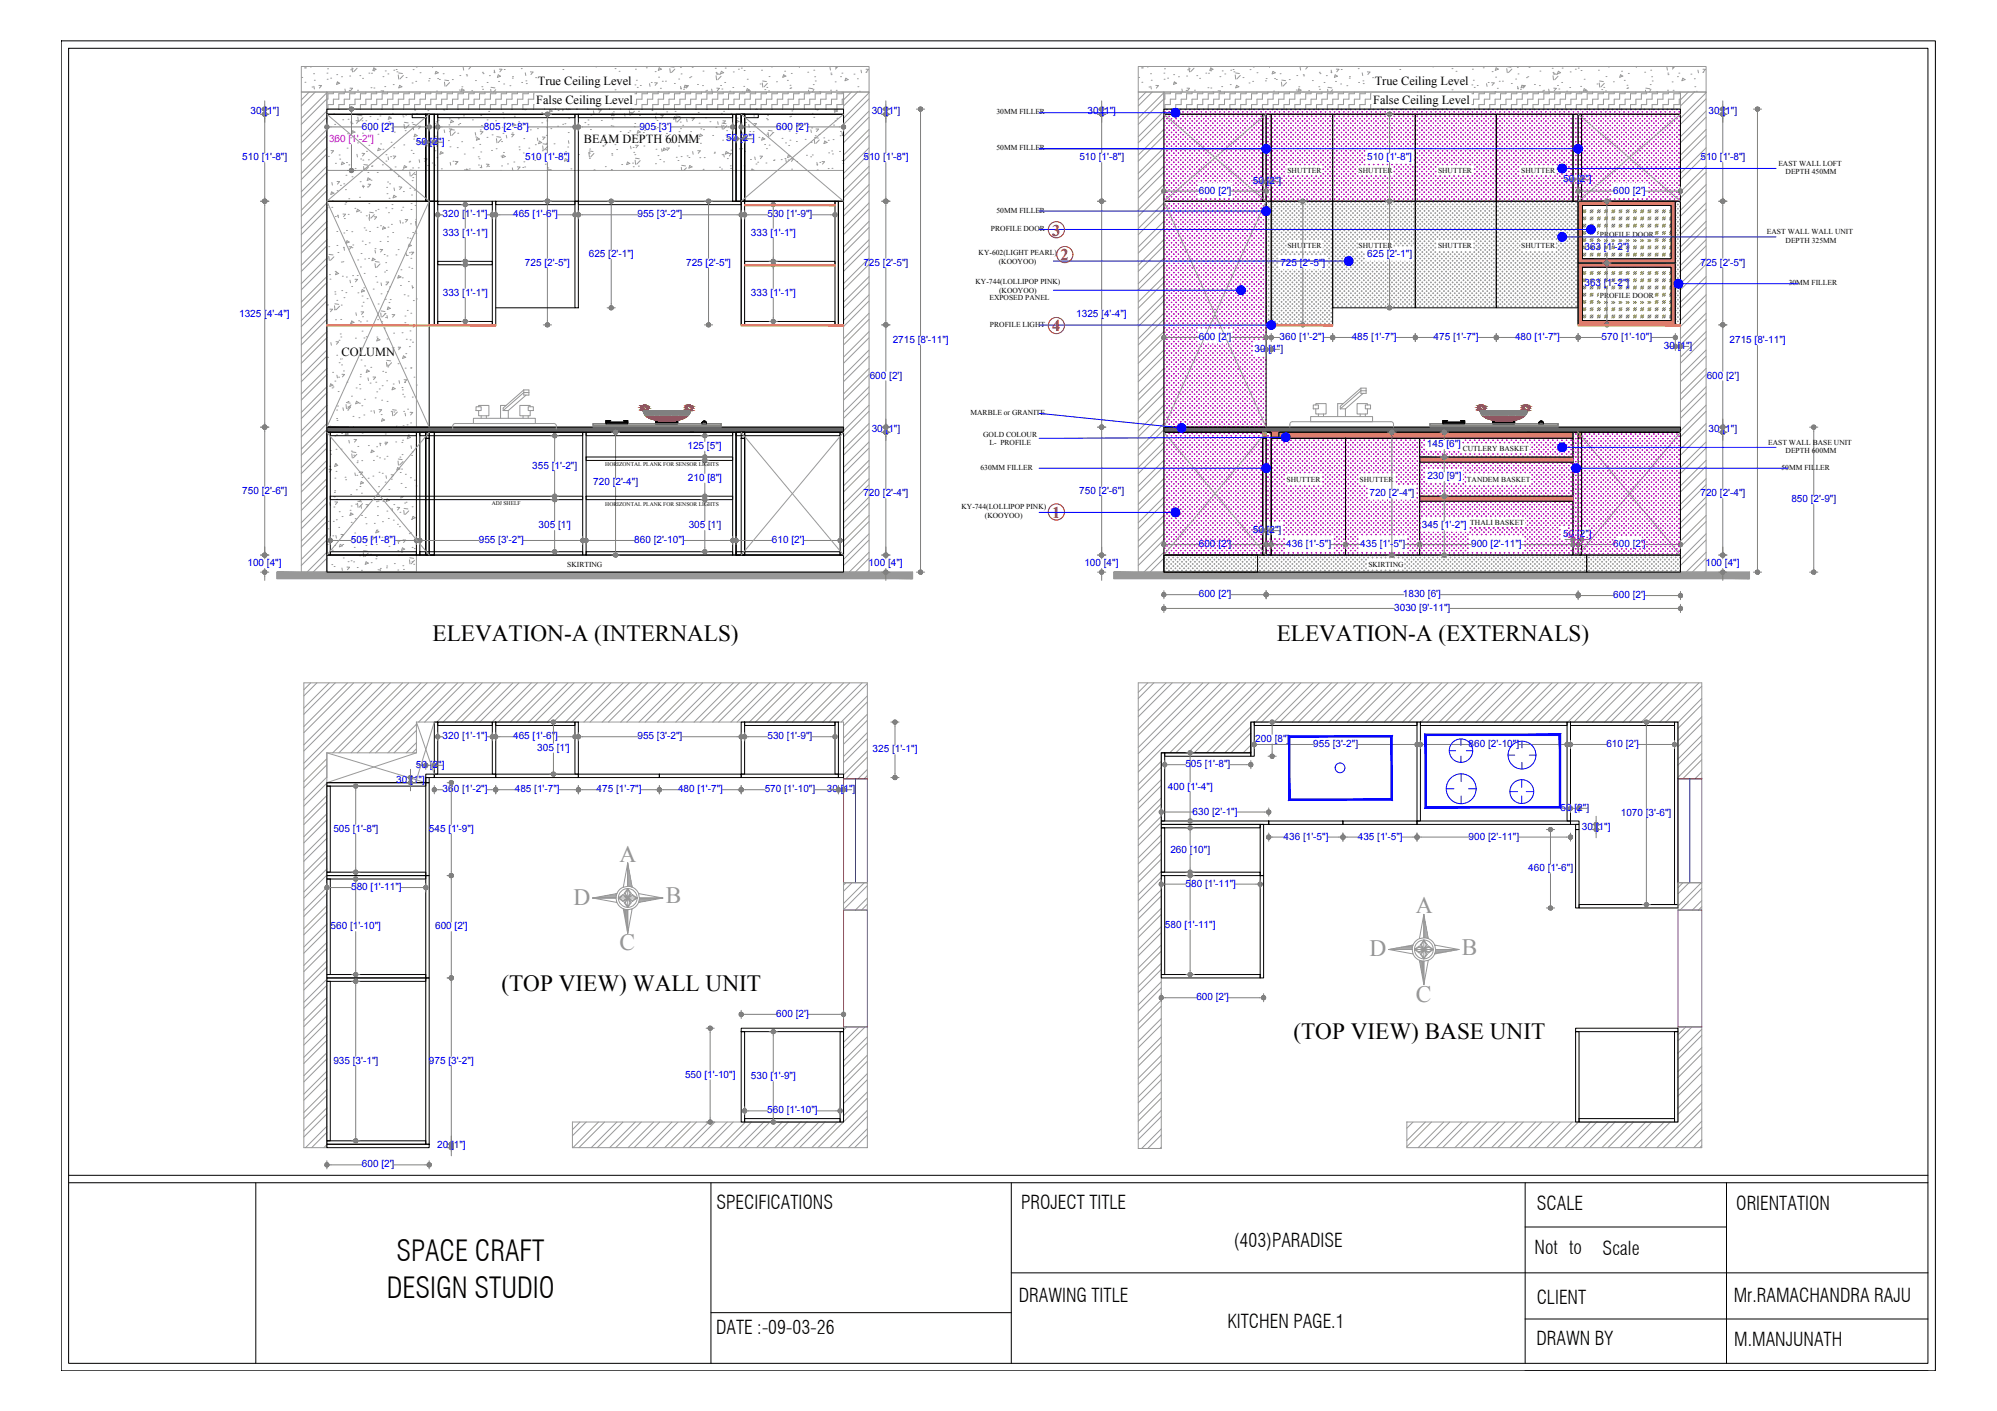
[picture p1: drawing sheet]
<svg xmlns="http://www.w3.org/2000/svg" width="841mm" height="594mm" viewBox="0 0 841 594" stroke-linecap="round" stroke-linejoin="round" font-family="sans-serif">
<defs><g id="words">
<g font-size="12.1">
<text x="166.9" y="531.1">SPACE CRAFT</text>
<text x="162.9" y="546.3">DESIGN STUDIO</text>
</g>
<g font-size="9.9" fill="#939598">
<text x="260.9" y="362.9">A</text>
<text x="241.5" y="380.8">D</text>
<text x="280.4" y="380.2">B</text>
<text x="596.3" y="384.5">A</text>
<text x="260.9" y="400.1">C</text>
<text x="615.7" y="401.9">B</text>
<text x="576.8" y="402.5">D</text>
<text x="596.2" y="421.7">C</text>
</g>
<g font-size="9.8">
<text x="182.2" y="269.8">ELEVATION-A (INTERNALS)</text>
<text x="537.7" y="269.8">ELEVATION-A (EXTERNALS)</text>
<text x="211.1" y="417.4">(TOP VIEW) WALL UNIT</text>
<text x="544.7" y="437.5">(TOP VIEW) BASE UNIT</text>
</g>
<g font-size="8">
<text x="301.8" y="509">SPECIFICATIONS</text>
<text x="430.1" y="509">PROJECT TITLE</text>
<text x="647.3" y="509.3">SCALE</text>
<text x="731.2" y="509.3">ORIENTATION</text>
<text x="519.6" y="525.1">(403)PARADISE</text>
<text x="646.3" y="528.1">Not to</text>
<text x="674.9" y="528.2">Scale</text>
<text x="429" y="548.1">DRAWING TITLE</text>
<text x="647.2" y="549.1">CLIENT</text>
<text x="730.2" y="548.1">Mr.RAMACHANDRA RAJU</text>
<text x="301.6" y="561.5">DATE :-09-03-26</text>
<text x="517" y="558.9">KITCHEN PAGE.1</text>
<text x="647.1" y="566.5">DRAWN BY</text>
<text x="730.4" y="566.5">M.MANJUNATH</text>
</g>
<g font-size="6.9" fill="#991b1e">
<text x="443.2" y="99.2">3</text>
<text x="446.6" y="109.6">2</text>
<text x="443.1" y="139.5">4</text>
<text x="443" y="218">1</text>
</g>
<g font-size="5.2">
<text x="226.5" y="35.6">True Ceiling Level</text>
<text x="579" y="35.6">True Ceiling Level</text>
<text x="225.8" y="43.6">False Ceiling Level</text>
<text x="578.3" y="43.6">False Ceiling Level</text>
<text x="245.9" y="60.3">BEAM DEPTH 60MM</text>
<text x="143.9" y="149.8">COLUMN</text>
</g>
<g font-size="4.2" fill="#00f">
<text x="105.5" y="48.1">30 [1&quot;]</text>
<text x="367.1" y="48.1">30 [1&quot;]</text>
<text x="458" y="48.1">30 [1&quot;]</text>
<text x="719.6" y="48.1">30 [1&quot;]</text>
<text x="152.4" y="54.5">600 [2']</text>
<text x="203.8" y="54.5">805 [2'-8&quot;]</text>
<text x="269.3" y="54.5">905 [3']</text>
<text x="305.8" y="59.5">50 [2&quot;]</text>
<text x="326.9" y="54.5">600 [2']</text>
<text x="175.2" y="61">50 [2&quot;]</text>
<text x="102.1" y="67.5">510 [1'-8&quot;]</text>
<text x="221.1" y="67.5">510 [1'-8&quot;]</text>
<text x="363.7" y="67.5">510 [1'-8&quot;]</text>
<text x="454.6" y="67.5">510 [1'-8&quot;]</text>
<text x="575.8" y="67.5">510 [1'-8&quot;]</text>
<text x="716.1" y="67.5">510 [1'-8&quot;]</text>
<text x="527.6" y="77.6">50 [2&quot;]</text>
<text x="658.3" y="76.8">50 [2&quot;]</text>
<text x="504.9" y="81.5">600 [2']</text>
<text x="679.4" y="81.5">600 [2']</text>
<text x="186.4" y="91.5">320 [1'-1&quot;]</text>
<text x="216.1" y="91.5">465 [1'-6&quot;]</text>
<text x="268.5" y="91.5">955 [3'-2&quot;]</text>
<text x="323.2" y="91.5">530 [1'-9&quot;]</text>
<text x="186.5" y="99.2">333 [1'-1&quot;]</text>
<text x="316.3" y="99.2">333 [1'-1&quot;]</text>
<text x="667.3" y="105.5">363 [1'-2&quot;]</text>
<text x="221.1" y="111.8">725 [2'-5&quot;]</text>
<text x="248" y="108.3">625 [2'-1&quot;]</text>
<text x="289" y="111.8">725 [2'-5&quot;]</text>
<text x="363.6" y="111.8">725 [2'-5&quot;]</text>
<text x="539.2" y="111.8">725 [2'-5&quot;]</text>
<text x="575.8" y="108.3">625 [2'-1&quot;]</text>
<text x="716.1" y="111.8">725 [2'-5&quot;]</text>
<text x="186.5" y="124.5">333 [1'-1&quot;]</text>
<text x="316.3" y="124.5">333 [1'-1&quot;]</text>
<text x="667.3" y="120.5">363 [1'-2&quot;]</text>
<text x="100.7" y="133.4">1325 [4'-4&quot;]</text>
<text x="453.2" y="133.4">1325 [4'-4&quot;]</text>
<text x="504.9" y="143.2">600 [2']</text>
<text x="538.9" y="143.2">360 [1'-2&quot;]</text>
<text x="569.3" y="143.2">485 [1'-7&quot;]</text>
<text x="603.7" y="143.2">475 [1'-7&quot;]</text>
<text x="638" y="143.2">480 [1'-7&quot;]</text>
<text x="674.5" y="143.2">570 [1'-10&quot;]</text>
<text x="375.9" y="144.5">2715 [8'-11&quot;]</text>
<text x="528.3" y="148.2">30 [1&quot;]</text>
<text x="700.7" y="147">30 [1&quot;]</text>
<text x="728.4" y="144.5">2715 [8'-11&quot;]</text>
<text x="366.3" y="159.4">600 [2']</text>
<text x="718.8" y="159.4">600 [2']</text>
<text x="367.1" y="182">30 [1&quot;]</text>
<text x="719.6" y="182">30 [1&quot;]</text>
<text x="289.5" y="189">125 [5&quot;]</text>
<text x="600.9" y="188.3">145 [6&quot;]</text>
<text x="224.2" y="197.3">355 [1'-2&quot;]</text>
<text x="289.7" y="202.5">210 [8&quot;]</text>
<text x="601.1" y="201.8">230 [9&quot;]</text>
<text x="102.1" y="207.9">750 [2'-6&quot;]</text>
<text x="249.8" y="204.3">720 [2'-4&quot;]</text>
<text x="363.6" y="209">720 [2'-4&quot;]</text>
<text x="454.5" y="207.9">750 [2'-6&quot;]</text>
<text x="576.7" y="209">720 [2'-4&quot;]</text>
<text x="716.1" y="209">720 [2'-4&quot;]</text>
<text x="754.4" y="211.5">850 [2'-9&quot;]</text>
<text x="226.8" y="222.4">305 [1']</text>
<text x="290.1" y="222.4">305 [1']</text>
<text x="527.6" y="224.5">50 [2&quot;]</text>
<text x="598.8" y="222.4">345 [1'-2&quot;]</text>
<text x="658.3" y="226">50 [2&quot;]</text>
<text x="147.8" y="228.7">505 [1'-8&quot;]</text>
<text x="201.7" y="228.7">955 [3'-2&quot;]</text>
<text x="267.1" y="228.7">860 [2'-10&quot;]</text>
<text x="325.1" y="228.7">610 [2']</text>
<text x="504.9" y="230.3">600 [2']</text>
<text x="541.7" y="230.3">436 [1'-5&quot;]</text>
<text x="572.9" y="230.3">435 [1'-5&quot;]</text>
<text x="619.6" y="230.3">900 [2'-11&quot;]</text>
<text x="679.4" y="230.3">600 [2']</text>
<text x="104.2" y="238.4">100 [4&quot;]</text>
<text x="365.8" y="238.4">100 [4&quot;]</text>
<text x="456.7" y="238.4">100 [4&quot;]</text>
<text x="718.3" y="238.4">100 [4&quot;]</text>
<text x="504.9" y="251.5">600 [2']</text>
<text x="590.8" y="251.5">1830 [6']</text>
<text x="679.4" y="251.9">600 [2']</text>
<text x="587.2" y="257.3">3030 [9'-11&quot;]</text>
<text x="186.4" y="311.3">320 [1'-1&quot;]</text>
<text x="216.1" y="311.3">465 [1'-6&quot;]</text>
<text x="268.5" y="311.3">955 [3'-2&quot;]</text>
<text x="323.2" y="311.3">530 [1'-9&quot;]</text>
<text x="226.3" y="316.1">305 [1']</text>
<text x="367.5" y="316.8">325 [1'-1&quot;]</text>
<text x="528.6" y="312.3">200 [8&quot;]</text>
<text x="553.1" y="314.6">955 [3'-2&quot;]</text>
<text x="618.5" y="314.6">860 [2'-10&quot;]</text>
<text x="676.5" y="314.6">610 [2']</text>
<text x="175.2" y="323.3">50 [2&quot;]</text>
<text x="499.2" y="323">505 [1'-8&quot;]</text>
<text x="166.9" y="329.5">30 [1&quot;]</text>
<text x="186.4" y="333.6">360 [1'-2&quot;]</text>
<text x="216.8" y="333.6">485 [1'-7&quot;]</text>
<text x="251.3" y="333.6">475 [1'-7&quot;]</text>
<text x="285.6" y="333.6">480 [1'-7&quot;]</text>
<text x="322.1" y="333.6">570 [1'-10&quot;]</text>
<text x="348.2" y="333.6">30 [1&quot;]</text>
<text x="491.9" y="332.4">400 [1'-4&quot;]</text>
<text x="657.2" y="341.4">50 [2&quot;]</text>
<text x="502.3" y="343">630 [2'-1&quot;]</text>
<text x="682.6" y="343.5">1070 [3'-6&quot;]</text>
<text x="140.4" y="350.2">505 [1'-8&quot;]</text>
<text x="180.6" y="350.2">545 [1'-9&quot;]</text>
<text x="540.6" y="353.5">436 [1'-5&quot;]</text>
<text x="571.8" y="353.5">435 [1'-5&quot;]</text>
<text x="618.5" y="353.5">900 [2'-11&quot;]</text>
<text x="666.2" y="349.3">30 [1&quot;]</text>
<text x="492.9" y="359">260 [10&quot;]</text>
<text x="643.6" y="366.9">460 [1'-6&quot;]</text>
<text x="147.9" y="374.8">580 [1'-11&quot;]</text>
<text x="499.3" y="373.4">580 [1'-11&quot;]</text>
<text x="139.2" y="391.3">560 [1'-10&quot;]</text>
<text x="183.2" y="391.3">600 [2']</text>
<text x="490.6" y="390.6">580 [1'-11&quot;]</text>
<text x="503.8" y="421.1">600 [2']</text>
<text x="326.9" y="428.2">600 [2']</text>
<text x="140.4" y="447.9">935 [3'-1&quot;]</text>
<text x="180.6" y="447.9">975 [3'-2&quot;]</text>
<text x="288.5" y="453.7">550 [1'-10&quot;]</text>
<text x="316.3" y="454.5">530 [1'-9&quot;]</text>
<text x="323.1" y="468.8">560 [1'-10&quot;]</text>
<text x="184.1" y="483.5">20 [1&quot;]</text>
<text x="152.4" y="491.5">600 [2']</text>
</g>
<text font-size="4.2" fill="#f0f" x="138.6" y="60">360 [1'-2&quot;]</text>
<g font-size="3.2">
<text x="419.7" y="48.1">30MM FILLER</text>
<text x="419.7" y="63.3">50MM FILLER</text>
<text x="748.9" y="69.8">EAST WALL LOFT</text>
<text x="542.2" y="72.7">SHUTTER</text>
<text x="572.2" y="72.7">SHUTTER</text>
<text x="605.6" y="72.7">SHUTTER</text>
<text x="640.6" y="72.7">SHUTTER</text>
<text x="752" y="73.4">DEPTH 450MM</text>
<text x="419.7" y="89.5">50MM FILLER</text>
<text x="417.4" y="97.3">PROFILE DOOR</text>
<text x="673.8" y="99.6">PROFILE DOOR</text>
<text x="744.1" y="98.6">EAST WALL WALL UNIT</text>
<text x="412.1" y="107.4">KY-602(LIGHT PEARL)</text>
<text x="542.2" y="104.5">SHUTTER</text>
<text x="572.2" y="104.5">SHUTTER</text>
<text x="605.6" y="104.5">SHUTTER</text>
<text x="640.6" y="104.5">SHUTTER</text>
<text x="752" y="102.2">DEPTH 325MM</text>
<text x="420.6" y="111">(KOOYOO)</text>
<text x="410.8" y="119.6">KY-744(LOLLIPOP PINK)</text>
<text x="420.7" y="123.3">(KOOYOO)</text>
<text x="673.8" y="125.7">PROFILE DOOR</text>
<text x="753.3" y="120.1">30MM FILLER</text>
<text x="416.7" y="126.3">EXPOSED PANEL</text>
<text x="416.9" y="137.5">PROFILE LIGHT</text>
<text x="408.7" y="174.7">MARBLE or GRANITE</text>
<text x="414" y="183.8">GOLD COLOUR</text>
<text x="416.7" y="187.4">L- PROFILE</text>
<text x="616" y="189.9">CUTLERY BASKET</text>
<text x="744.7" y="187.2">EAST WALL BASE UNIT</text>
<text x="752" y="190.8">DEPTH 600MM</text>
<text x="412.9" y="197.8">630MM FILLER</text>
<text x="750.3" y="197.8">50MM FILLER</text>
<text x="541.8" y="203">SHUTTER</text>
<text x="572.5" y="203">SHUTTER</text>
<text x="617.8" y="203">TANDEM BASKET</text>
<text x="404.9" y="214.5">KY-744(LOLLIPOP PINK)</text>
<text x="414.8" y="218.1">(KOOYOO)</text>
<text x="619.2" y="221">THALI BASKET</text>
<text x="238.9" y="238.6">SKIRTING</text>
<text x="576.3" y="238.6">SKIRTING</text>
</g>
<g font-size="2.4">
<text x="254.9" y="196.3">HORIZONTAL PLANK FOR SENSOR LIGHTS</text>
<text x="207.1" y="212.6">ADJ SHELF</text>
<text x="254.9" y="213">HORIZONTAL PLANK FOR SENSOR LIGHTS</text>
</g>
</g></defs>
<!-- layer: plan -->
<g fill="none" stroke="#989898" stroke-width=".42">
<path d="M126.9 28h239.1v10.7h-239.1zM126.9 38.7h10.8v202.2h-10.8zM127.1 32.6h.1M128.2 28.6h.1M128.4 34.6h.1M128.6 28.6h.1M130.2 38.7l-3.3 3.4M130.9 28l-.1 .2M131.4 36.6h.1M131.4 28l-.5 .2M132.1 31h.1M132.2 36.3l.2 1.2"/>
<path d="M132.4 33.8h.1M132.8 38.7l-5.9 5.9M134.3 36h1.1l-.9 1.1M137.7 38.7h217.5v7.2h-217.5zM137.7 39l-10.8 10.8M137.7 30.8h.1M137.8 33.4h.1M138 29h.1M139.3 32.9h.1M140.4 38.7v.8h-2.3v2.3h-.4M141.8 31.4h.1M142.1 34.8h.1"/>
<path d="M143 35.1l-.9-.6-.4 1.1M143.1 35l-1.3 .5M143.8 32.3h.1M145 38.7v.8h-2.3v2.3h-2.3v2.2h-2.3v1.9M145.3 37.5l.2 1.1M147.1 38.1h.1M147.3 32h.1M147.4 37.1l1.1 .1-.9 1M147.7 29.4h.1M148.3 28.5l.1 1.8M148.3 29h.1M149.5 38.7v.8h-2.2v2.3h-2.3v2.2h-2.3v1.9"/>
<path d="M150.4 28.7l-1.4 1.5M150.6 38h.1M151.5 31.8h.1M152.7 33h.1M154.1 38.7v.8h-2.3v2.3h-2.3v2.2h-2.2v1.9M155.3 30.8h.1M156.2 36.9h.1M156.4 30.8h.1M157.4 29.8h.1M157.4 28.6l-.3 1 1.3-.5M157.5 37.1h.1M157.5 28.6l.9 .6"/>
<path d="M158.4 38.6v.1M158.7 38.7v.8h-2.3v2.3h-2.3v2.2h-2.3v1.9M160.5 38.2l1.1 .1-.4 .4M161.3 32.3h.1M162 36.5h.1M162.2 29.9h.1M163.2 38.7v.8h-2.3v2.3h-2.2v2.2h-2.3v1.9M163.4 31.1h.1M165.6 35.6h.1M165.8 29.6h.1M166.8 29.3h.1M167.2 30.2h.1"/>
<path d="M167.7 31.6l.2 1.7M167.8 38.7v.8h-2.3v2.3h-2.3v2.2h-2.3v1.9M167.9 30.7l1.6 .3M168.3 35.9l-.4 1.1M168.3 36l.9 .5M169.3 36.5l-1.3 .5M169.9 31.8l-1.5 1.4M171 32.7h.1M172.3 38.7v.8h-2.3v2.3h-2.2v2.2h-2.3v1.9M173.6 34.9h.1M174 29.3h.1M175.1 34.3h.1"/>
<path d="M175.3 28.2h.1M176.9 30.6h.1M176.9 38.7v.8h-2.3v2.3h-2.3v2.2h-2.3v1.9M180.5 34.1h.1M180.7 33.1h.1M181.4 38.7v.8h-2.2v2.3h-2.3v2.2h-2.3v1.9M182.1 28l.1 .3M183.6 30l-.4 1.1M183.7 30.1l.9 .5-1.3 .5M183.8 38.4h.1M184.3 33.1h.1M185 33.5h.1"/>
<path d="M186 38.7v.8h-2.3v2.3h-2.3v2.2h-2.2v1.9M186.6 31h.1M187.2 34.6l.2 1.7M187.3 33.7l1.7 .3M189.3 34.8l-1.4 1.5M190.5 33.5h.1M190.6 38.7v.8h-2.3v2.3h-2.3v2.2h-2.3v1.9M193.4 37.9h.1M193.7 31.8h.1M194.5 36.5h.1M194.5 37.4l-.4 1.1M194.5 37.4l1 .6"/>
<path d="M195.1 28.3l.2 1.2M195.1 38.7v.8h-2.2v2.3h-2.3v2.2h-2.3v1.9M195.5 37.9l-1.3 .6M196.4 31.5h.1M196.5 31.9h.1M197.4 28h.9M198.3 28l-.9 1.1M198.7 38.2h.1M199.7 38.7v.8h-2.3v2.3h-2.3v2.2h-2.2v1.9M200.2 33.9h.1M202.9 36.5h.1M203.1 30.5h.1"/>
<path d="M203.2 37.6h.1M203.4 31h.1M204.2 38.7v.8h-2.2v2.3h-2.3v2.2h-2.3v1.9M205.1 34.7h.1M206.1 31.8h.1M206.7 37.6l.1 1.1M206.8 36.8l1.6 .2M208 30.4h.1M208.1 29.5l.3 1.2M208.8 37.8l-1 .9M208.8 38.7v.8h-2.3v2.3h-2.3v2.2h-2.2v1.9M209.5 32.6l1.3-.5-.9-.6-.4 1.1"/>
<path d="M210 34.3h.1M210.3 29.1l1.1 .1-.9 1M212.1 35.4h.1M212.3 29.3h.1M213.3 38.7v.8h-2.2v2.3h-2.3v2.2h-2.3v1.9M214.7 36.1h.1M215.8 32.9h.1M215.8 32.3h.1M217.9 38.7v.8h-2.3v2.3h-2.3v2.2h-2.2v1.9M219.5 28.9h.1M219.7 34.7h.1M221.2 30.7l.2 1.1"/>
<path d="M221.5 34.1h.1M221.6 35.2h.1M221.7 28h.1M222.5 38.7v.8h-2.3v2.3h-2.3v2.2h-2.3v1.9M223.4 30.2l1.1 .1-.9 1.1M224.9 39.5l-.1 2.3h-2.3v2.2h-2.3v1.9M225.6 32.7h.1M226.4 28h.1M237.1 29.3h.1M244.4 38.7h.1M251.1 28l-.1 .2M251.5 28l-.4 .1"/>
<path d="M259 28.9h.1M259 37.8h.1M260.7 30h.1M267.4 35.7h.1M267.6 29.1h.1M268 33.8h.1M268.1 38.7v.8h-.7M268.4 36.8h.1M269.6 36h.1M272.2 28.5h.1M272.7 38.7v.8h-2.3v2.3h-2.3v2.2h-.7M273.5 35.2l.3 1.2"/>
<path d="M274.3 34.7h.1M275.7 34.8l1.1 .1M275.9 30.2h.1M276.8 34.9l-.9 1.1M277.1 38.6h.1M277.2 38.7v.8h-2.3v2.3h-2.2v2.2h-2.3v1.9M277.4 32.5h.1M278.1 37.2h.1M278.5 29.2l-.8-.7-.5 1.1M278.6 29.1l-1.3 .5M278.9 34.2h.1M280.3 34.2h.1"/>
<path d="M281.8 38.7v.8h-2.3v2.3h-2.3v2.2h-2.3v1.9M282.1 28.9l.2 1.7M282.2 28l1.7 .3M284 35.2h.1M284.2 29.1l-1.4 1.4M285.8 33.3h.1M286.3 38.7v.8h-2.3v2.3h-2.2v2.2h-2.3v1.9M286.5 28.3h.1M286.6 37.2h.1M286.6 36.4l.2 1.1M286.8 31.1h.1M287.9 37.6h.1"/>
<path d="M288.8 36l1.1 .1M289.4 36.5l-.9-.6-.4 1.1M289.5 36.5l-1.3 .4M289.9 36l-.9 1.1M290.4 32.7h.1M290.9 38.7v.8h-2.3v2.3h-2.3v2.2h-2.3v1.9M290.9 32.3h.1M291.5 28.3h.1M293.7 35.6h.1M295.4 38.7v.8h-2.3v2.3h-2.2v2.2h-2.3v1.9M295.9 36h.1M296.1 29.9h.1"/>
<path d="M297.1 38.4h.1M297.6 38h.1M299.7 37.5l.2 1.2M300 38.7v.8h-2.3v2.3h-2.3v2.2h-2.3v1.9M301.2 28.8h.1M301.6 30.5h.1M301.6 31.9l.2 1.7M301.7 31l1.6 .3M301.9 37.1l1.1 .1M301.9 31.2h.1M303 37.2l-.9 1M303.5 36h.1"/>
<path d="M303.7 32.1l-1.4 1.5M304 37.5h.1M304.6 38.7v.8h-2.3v2.3h-2.3v2.2h-2.3v1.9M304.7 30.6l-.8-.6-.5 1.1M304.8 30.6l-1.3 .4M305.2 34.7h.1M305.4 28.7h.1M307.3 38.4h.1M308.6 36.8h.1M308.8 30.3h.1M309.1 38.7v.8h-2.3v2.3h-2.2v2.2h-2.3v1.9M311 29.1h.1"/>
<path d="M312.2 28.7h.1M312.8 38.7h.1M313.2 36.4h.1M313.4 29.7h.1M313.7 38.7v.8h-2.3v2.3h-2.3v2.2h-2.3v1.9M314.7 33.4h.1M314.9 38.3h1.1l-.3 .4M315.6 38l-.9-.6-.4 1.1M315.7 37.9l-1.3 .5M318.2 38.7v.8h-2.2v2.3h-2.3v2.2h-2.3v1.9M320.1 35.4h.1M320.7 29.6h.1"/>
<path d="M321 34.9l.3 1.8M321.2 34.1l1.6 .2M322.1 37.7h.1M322.8 38.7v.8h-2.3v2.3h-2.3v2.2h-2.2v1.9M322.9 36.8h.1M323.2 35.1l-1.4 1.5M323.7 38.3h.1M323.9 32.2h.1M324.9 28.2h.1M327 34.4h.1M327.3 38.7v.8h-2.2v2.3h-2.3v2.2h-2.3v1.9M330 31.5l-.4 1.1"/>
<path d="M330.1 31.5l.8 .6M330.4 30h.1M331 32l-1.3 .5M331.6 33.8h.1M331.9 38.7v.8h-2.3v2.3h-2.3v2.2h-2.2v1.9M332.7 37.2h.1M332.7 35.9h.1M333 37h.1M333.2 30.9h.1M336.5 38.7v.8h-2.3v2.3h-2.3v2.2h-2.3v1.9M336.6 28l.1 .4M340.2 30.4h.1"/>
<path d="M340.5 37.9l.1 .8M340.6 37.1l1.7 .3M341 38.7v.8h-2.3v2.3h-2.2v2.2h-2.3v1.9M342.4 37.6h.1M342.5 35.6h.1M342.6 38.1l-.6 .6M342.7 29.6h.1M343.1 32.3h.1M343.4 34.1h.1M345.2 38.6h.1M345.6 38.7v.8h-2.3v2.3h-2.3v2.2h-2.3v1.9M349.5 28.4l.2 1.1"/>
<path d="M349.8 38h.1M349.9 30.8h.1M350 31.4h.1M350.2 38.7v.8h-2.3v2.3h-2.3v2.2h-2.3v1.9M351.7 34.5h.1M351.7 28l1 .1M351.9 28.4h.1M352.2 38h.1M352.7 28l-.8 1.1M354 32.3h.1M354.6 30.8h.1M354.7 38.7v.8h-2.2v2.3h-2.3v2.2h-2.3v1.9"/>
<path d="M355.2 38.7h10.8v202.2h-10.8zM356.2 32.9l-.4 1.1M356.3 32.9l.9 .6M357.2 33.5l-1.3 .5M358.5 38.7l-3.3 3.4M359.6 31.2h.1M361 38.6h.1M361.1 33.2h.1M361.1 38.7l-5.9 5.9M361.3 36.5h.1M361.9 38.5h.1M362.6 29.5l.2 1.2"/>
<path d="M364.6 30.5h.1M364.7 29.1l1.1 .1M365.8 29.2l-.9 1M366 39l-10.8 10.8M479.4 28h239.1v10.7h-239.1zM479.4 38.7h10.8v202.2h-10.8zM479.5 32.6h.1M480.7 28.6h.1M480.9 34.6h.1M481.1 28.6h.1M482.7 38.7l-3.3 3.4M483.4 28l-.1 .2"/>
<path d="M483.9 36.6h.1M483.9 28l-.5 .2M484.5 31h.1M484.7 36.3l.2 1.2M484.8 33.8h.1M485.3 38.7l-5.9 5.9M486.8 36h1.1l-.9 1.1M490.2 30.8h.1M490.2 38.7h217.5v7.2h-217.5zM490.2 39l-10.8 10.8M490.2 33.4h.1M490.4 29h.1"/>
<path d="M491.7 32.9h.1M492.9 38.7v.8h-2.3v2.3h-.4M494.3 31.4h.1M494.5 34.8h.1M494.6 34.5l-.4 1.1M494.6 34.5l.9 .6M495.5 35l-1.2 .5M496.3 32.3h.1M497.4 38.7v.8h-2.2v2.3h-2.3v2.2h-2.3v1.9M497.7 37.5l.3 1.1M499.5 38.1h.1M499.7 32h.1"/>
<path d="M499.9 37.1l1.1 .1-.9 1M500.2 29.4h.1M500.7 28.5l.3 1.8M500.8 29h.1M502 38.7v.8h-2.3v2.3h-2.3v2.2h-2.2v1.9M502.9 28.7l-1.5 1.5M503 38h.1M504 31.8h.1M505.2 33h.1M506.5 38.7v.8h-2.2v2.3h-2.3v2.2h-2.3v1.9M507.8 30.8h.1M508.7 36.9h.1"/>
<path d="M509 30.8h.1M509.9 29.8h.1M509.9 37.1h.1M510.8 38.6l.1 .1M510.8 29.2l-.9-.6-.4 1.1M510.9 29.1l-1.3 .5M511.1 38.7v.8h-2.3v2.3h-2.3v2.2h-2.2v1.9M513 38.2l1 .1-.3 .4M513.7 32.3h.1M514.5 36.5h.1M514.7 29.9h.1M515.7 38.7v.8h-2.3v2.3h-2.3v2.2h-2.3v1.9"/>
<path d="M515.8 31.1h.1M518.1 35.6h.1M518.3 29.6h.1M519.3 29.3h.1M519.6 30.2h.1M520.2 31.6l.2 1.7M520.2 38.7v.8h-2.2v2.3h-2.3v2.2h-2.3v1.9M520.3 30.7l1.7 .3M520.8 35.9l-.4 1.1M520.8 36l.9 .5-1.2 .5M522.3 31.8l-1.4 1.4M523.5 32.7h.1"/>
<path d="M524.8 38.7v.8h-2.3v2.3h-2.3v2.2h-2.2v1.9M526 34.9h.1M526.4 29.3h.1M527.5 34.3h.1M527.8 28.2h.1M529.4 30.6h.1M529.4 38.7v.8h-2.3v2.3h-2.3v2.2h-2.3v1.9M532.9 34.1h.1M533.2 33.1h.1M533.9 38.7v.8h-2.2v2.3h-2.3v2.2h-2.3v1.9M534.6 28l.1 .3M536.1 30l-.4 1.1"/>
<path d="M536.1 30.1l1 .5-1.3 .5M536.3 38.4h.1M536.8 33.1h.1M537.5 33.5h.1M538.5 38.7v.8h-2.3v2.3h-2.3v2.2h-2.2v1.9M539.1 31h.1M539.7 34.6l.2 1.7M539.8 33.7l1.6 .3M541.8 34.8l-1.4 1.5M543 33.5h.1M543 38.7v.8h-2.2v2.3h-2.3v2.2h-2.3v1.9M545.9 37.9h.1"/>
<path d="M546.1 31.8h.1M547 36.5h.1M547 37.4l-.4 1.1M547 37.4l.9 .6M547.5 28.3l.2 1.2M547.6 38.7v.8h-2.3v2.3h-2.3v2.2h-2.2v1.9M547.9 37.9l-1.2 .6M548.8 31.5h.1M549 31.9h.1M549.9 28h.9l-.9 1.1M551.1 38.2h.1M552.1 38.7v.8h-2.2v2.3h-2.3v2.2h-2.3v1.9"/>
<path d="M552.7 33.9h.1M555.4 36.5h.1M555.6 30.5h.1M555.7 37.6h.1M555.9 31h.1M556.7 38.7v.8h-2.3v2.3h-2.3v2.2h-2.2v1.9M557.6 34.7h.1M558.6 31.8h.1M559.1 37.6l.2 1.1M559.3 36.8l1.6 .2M560.5 30.4h.1M560.6 29.5l.2 1.2"/>
<path d="M561.2 37.8l-.8 .9M561.3 38.7v.8h-2.3v2.3h-2.3v2.2h-2.3v1.9M562 32.6l1.3-.5-1-.6-.3 1.1M562.4 34.3h.1M562.8 29.1l1.1 .1-.9 1M564.6 35.4h.1M564.8 29.3h.1M565.8 38.7v.8h-2.2v2.3h-2.3v2.2h-2.3v1.9M567.2 36.1h.1M568.2 32.9h.1M568.3 32.3h.1M570.4 38.7v.8h-2.3v2.3h-2.3v2.2h-2.2v1.9"/>
<path d="M572 28.9h.1M572.2 34.7h.1M573.7 30.7l.2 1.1M574 34.1h.1M574.1 35.2h.1M574.2 28h.1M575 38.7v.8h-2.3v2.3h-2.3v2.2h-2.3v1.9M575.8 30.2l1.1 .1-.8 1.1M577.4 39.5l-.2 2.3h-2.2v2.2h-2.3v1.9M578 32.7h.1M578.9 28h.1M589.5 29.3h.1"/>
<path d="M596.9 38.7h.1M603.5 28v.2M604 28l-.5 .1M611.5 28.9h.1M611.5 37.8h.1M613.2 30h.1M619.9 35.7h.1M620.1 29.1h.1M620.5 33.8h.1M620.6 38.7v.8h-.7M620.8 36.8h.1M622.1 36h.1"/>
<path d="M624.7 28.5h.1M625.1 38.7v.8h-2.3v2.3h-2.2v2.2h-.7M626.1 35.2l.2 1.2M626.7 34.7h.1M628.2 34.8l1.1 .1M628.4 30.2h.1M629.3 34.9l-.9 1.1M629.6 38.6h.1M629.7 38.7v.8h-2.3v2.3h-2.3v2.2h-2.3v1.9M629.9 32.5h.1M630.1 28.5l-.4 1.1M630.1 28.5l.9 .7"/>
<path d="M630.6 37.2h.1M631 29.1l-1.2 .5M631.4 34.2h.1M632.7 34.2h.1M634.2 38.7v.8h-2.3v2.3h-2.2v2.2h-2.3v1.9M634.6 28.9l.2 1.7M634.7 28l1.6 .3M636.5 35.2h.1M636.7 29.1l-1.4 1.4M638.3 33.3h.1M638.8 38.7v.8h-2.3v2.3h-2.3v2.2h-2.3v1.9M639 28.3h.1"/>
<path d="M639.1 37.2h.1M639.1 36.4l.2 1.1M639.3 31.1h.1M640.3 37.6h.1M641.3 36l1.1 .1M641.9 36.5l-.9-.6-.4 1.1M641.9 36.5l-1.2 .4M642.4 36l-.9 1.1M642.9 32.7h.1M643.4 38.7v.8h-2.3v2.3h-2.3v2.2h-2.3v1.9M643.4 32.3h.1M644 28.3h.1"/>
<path d="M646.2 35.6h.1M647.9 38.7v.8h-2.3v2.3h-2.2v2.2h-2.3v1.9M648.3 36h.1M648.5 29.9h.1M649.6 38.4h.1M650.1 38h.1M652.2 37.5l.2 1.2M652.5 38.7v.8h-2.3v2.3h-2.3v2.2h-2.3v1.9M653.7 28.8h.1M654 30.5h.1M654 31.9l.2 1.7M654.2 31l1.6 .3"/>
<path d="M654.3 37.1l1.1 .1M654.4 31.2h.1M655.4 37.2l-.9 1M655.9 36h.1M656.2 32.1l-1.4 1.5M656.3 30l-.4 1.1M656.3 30l.9 .6M656.5 37.5h.1M657 38.7v.8h-2.2v2.3h-2.3v2.2h-2.3v1.9M657.3 30.6l-1.3 .4M657.7 34.7h.1M657.9 28.7h.1"/>
<path d="M659.8 38.4h.1M661.1 36.8h.1M661.3 30.3h.1M661.6 38.7v.8h-2.3v2.3h-2.3v2.2h-2.2v1.9M663.4 29.1h.1M664.7 28.7h.1M665.3 38.7h.1M665.7 36.4h.1M665.8 29.7h.1M666.1 38.7v.8h-2.2v2.3h-2.3v2.2h-2.3v1.9M667.2 33.4h.1M667.4 38.3h1.1l-.3 .4"/>
<path d="M668.1 38l-.9-.6-.4 1.1M668.1 37.9l-1.2 .5M670.7 38.7v.8h-2.3v2.3h-2.3v2.2h-2.2v1.9M672.6 35.4h.1M673.2 29.6h.1M673.5 34.9l.2 1.8M673.6 34.1l1.6 .2M674.6 37.7h.1M675.3 38.7v.8h-2.3v2.3h-2.3v2.2h-2.3v1.9M675.4 36.8h.1M675.6 35.1l-1.4 1.5M676.1 38.3h.1"/>
<path d="M676.3 32.2h.1M677.4 28.2h.1M679.5 34.4h.1M679.8 38.7v.8h-2.3v2.3h-2.2v2.2h-2.3v1.9M682.5 31.5l-.3 1 1.3-.5M682.5 31.5l.9 .6M682.9 30h.1M684.1 33.8h.1M684.4 38.7v.8h-2.3v2.3h-2.3v2.2h-2.3v1.9M685.2 37.2h.1M685.2 35.9h.1M685.5 37h.1"/>
<path d="M685.7 30.9h.1M689 38.7v.8h-2.3v2.3h-2.3v2.2h-2.3v1.9M689 28l.1 .4M692.6 30.4h.1M693 37.9l.1 .8M693.1 37.1l1.6 .3M693.5 38.7v.8h-2.3v2.3h-2.2v2.2h-2.3v1.9M694.9 37.6h.1M695 35.6h.1M695.1 38.1l-.6 .6M695.2 29.6h.1M695.6 32.3h.1"/>
<path d="M695.8 34.1h.1M697.7 38.6h.1M698.1 38.7v.8h-2.3v2.3h-2.3v2.2h-2.3v1.9M702 28.4l.2 1.1M702.3 38h.1M702.4 30.8h.1M702.5 31.4h.1M702.6 38.7v.8h-2.3v2.3h-2.2v2.2h-2.3v1.9M704.2 34.5h.1M704.2 28l1 .1M704.4 28.4h.1M704.6 38h.1"/>
<path d="M705.2 28l-.9 1.1M706.4 32.3h.1M707 30.8h.1M707.2 38.7v.8h-2.3v2.3h-2.3v2.2h-2.3v1.9M707.7 38.7h10.8v202.2h-10.8zM709.7 33.5l-1.3 .5M709.7 33.5l-1-.6-.4 1.1M711 38.7l-3.3 3.4M712.1 31.2h.1M713.4 38.6h.1M713.6 33.2h.1M713.6 38.7l-5.9 5.9"/>
<path d="M713.8 36.5h.1M714.4 38.5h.1M715.1 29.5l.2 1.2M717.1 30.5h.1M717.2 29.1l1.1 .1M718.3 29.2l-.9 1M718.5 39l-10.8 10.8M137.7 48.1h217.5v23.7h-217.5zM137.7 46.8l-10.8 10.7M137.7 54.5l-10.8 10.8M137.7 41.6l-10.8 10.8M137.7 49.3l-10.8 10.8"/>
<path d="M137.7 57.1l-10.8 10.8M137.7 49.8h.3l-.3 .3M137.7 48.1l43 36.6-43 95.1M137.7 47.7l.9 .6M138.6 48.3l-.9 .3M140.5 48h.1M140.8 59.7h.1M141 52.4h.1M142 57.9h.1M143.1 58.6h.1M144.3 50.4h.1M146.4 56.3h.1"/>
<path d="M146.6 50.2h.1M147.6 58.1h.1M147.8 51.2l.2 1.2M147.9 51.4h.1M148.3 52.1h.1M149.5 55.6l-1.3 .5M149.5 55.7l-.9-.7-.4 1.1M149.9 50.8l1.1 .1-.9 1.1M150.3 48.4h.1M150.7 49.3l.2 1.8M150.8 48.5l1.6 .2M152.4 50.9h.1"/>
<path d="M152.6 56.1h.1M152.8 49.5l-1.4 1.5M154.1 50.9h.1M155.6 55.1h.1M155.8 49.1h.1M158.9 50.2h.1M159.2 56.5h.1M160 48.8h.1M160.9 52.4l.2 1.1M163 52h1.1l-.9 1.1M163.3 54.2h.1M163.8 51.3h.1"/>
<path d="M163.9 49.2l-.4 1.1M163.9 49.2l.9 .6M163.9 49.3h.1M164.7 59.9h.1M164.8 49.7l-1.2 .5M165 53.9h.1M165.2 47.8h.1M166.1 55.6h.1M169.5 48.4h.1M169.7 49.2h.1M170.2 52.3l.1 1.8M170.3 51.5l1.6 .2"/>
<path d="M170.6 55h.1M170.8 48.4h.1M172.3 52.5l-1.5 1.5M173.6 51.7h.1M173.9 52.4h.1M174 53.5l.2 1.2M174.2 58.6h.1M174.4 52.5h.1M174.7 46.4h.1M175.4 47.9h.1M175.7 57.1l-1.3 .4M175.7 57.1l-.9-.6-.4 1.1"/>
<path d="M176.1 53.1l1.1 .1M177.2 53.2l-.9 1M179.5 49.6h.1M180.2 46.6h.1M180.7 48.1l-43 36.6 43 95.1M182.1 53.5h.1M183.3 52.1h.1M183.4 57.4h.1M183.6 51.3h.1M184.3 59.8h.1M184.6 50.6h.1M186.9 46.3h.1"/>
<path d="M187.1 54.7l.2 1.1M188.8 59.2h.1M189 52.6h.1M189.2 54.2l1.1 .1-.9 1.1M189.2 50.1h.1M189.6 55.3l.2 1.8M189.8 54.5l1.6 .3M190.1 50.6l-.3 1.1 1.2-.5M190.1 50.6l.9 .6M191.8 55.6l-1.5 1.4M192.8 56.1h.1M193 50h.1"/>
<path d="M193 52.5h.1M193.6 52h.1M194.4 59.7h.1M195.2 48.8h.1M199 50.5h.1M200.1 55.8l.2 1.2M200.3 57.7h.1M201.9 58.6l-.9-.6-.4 1.1M202 58.5l-1.4 .5M202.3 54.7h.1M202.3 55.4l1.1 .1-.9 1M202.5 48.7h.1"/>
<path d="M202.8 52.9h.1M205.1 57.8h.1M205.1 50.5h.1M205.8 46.9h.1M207.2 56.8h.1M208.7 50.9h.1M209.1 58.4l.2 1.7M209.2 57.5l1.6 .3M211.2 58.6l-1.4 1.4M211.2 59.6h.1M211.5 53.6h.1M211.7 47.5h.1"/>
<path d="M211.8 56.1h.1M212 49.6h.1M212.5 53.3h.1M213.2 57l.2 1.1M215.3 56.5l1.1 .1-.9 1.1M215.7 56h.1M216.3 52.1l-.3 1 1.3-.5M216.4 52.1l.8 .6M216.6 49h.1M218.4 51.3h.1M220.6 58.3h.1M220.8 52.3h.1"/>
<path d="M221.1 46.2h.1M222.2 53.7h.1M223.3 54.7h.1M224.9 44l-.1 1.9M226.3 58.1l.2 1.1M226.3 54.2h.1M227.2 59.4l-.4 1.1M227.2 59.5l1 .5-1.3 .5M228.1 47.5h.1M228.2 51.7h.1M228.4 57.7l1.1 .1-.9 1M229.3 45.6v.3"/>
<path d="M230.1 57h.1M230.2 53.7h.1M230.3 50.9h.1M232 54.2h.1M232.6 46.8l-.9-.6-.4 1.1M232.6 46.8l-1.3 .5M233.9 45.6v.3M234.8 53.1h.1M235 46.5h.1M236.9 45.9l.2 .8M237 52.3h.1M237.9 52.1h.1"/>
<path d="M238.4 45.6v.3M239.3 55.8h.1M239.4 59.2l.2 1.2M239.5 45.9l-.3 .3M239.5 49.8h.1M239.6 45.9h.1M241.7 54.5h.1M242.5 53.5l-.4 1.1M242.6 53.6l.8 .6M243 45.6v.3M243.5 54.1l-1.3 .5M246.3 51.6h.1"/>
<path d="M247.6 45.6v.3M247.6 52.5h.1M247.6 50.5h.1M248.7 54.5h.1M248.9 48.4h.1M249.9 46.7l.2 1.1M252.1 46.2l1 .1-.8 1.1M252.1 45.6v.3M253.2 50.7h.1M254.6 56.9h.1M254.6 60l1.1 .1M256.7 45.6v.3"/>
<path d="M257.4 52.9h.1M257.8 50.1h.1M257.8 47.6l-.3 1.1M257.9 47.7l.9 .6M257.9 59.2h.1M258.1 53.1h.1M258.3 48.7h.1M258.3 47.1h.1M258.8 48.2l-1.3 .5M261.2 55.4h.1M261.2 45.6v.3M263 47.8l.2 1.2"/>
<path d="M264.5 55.8h.1M264.8 46.1h.1M265.1 46.7l.1 1.7M265.2 47.4l1 .1-.8 1M265.2 55.1h.1M265.8 45.6v.3M266.1 45.9l.7 .2M267.1 58.1h.1M267.1 53.4h.1M267.2 46.8l-1.4 1.5M267.3 52h.1M268.7 55l-.4 1.1"/>
<path d="M268.8 55l.8 .6M268.9 46.9h.1M269.3 48.6h.1M269.6 59.1h.1M269.7 55.6l-1.3 .5M270.9 55.8h.1M271.4 54.9h.1M274.6 46.5h.1M275.9 53.3h.1M276 54.3h.1M276.1 49l.2 1.1M276.2 47.7h.1"/>
<path d="M276.5 56.8h.1M276.7 50.7h.1M276.8 53.7h.1M278.2 48.5l1.1 .1-.8 1.1M280.2 57.2h.1M280.7 56.2h.1M280.8 47.1h.1M282.7 60h.1M284.3 46.9h.1M284.5 49.7l.2 1.7M284.6 48.8l1.7 .3M285 49.8l-.9-.7-.4 1.1"/>
<path d="M285 49.7l-1.3 .5M285.9 55.4h.1M286.2 49.3h.1M286.5 51.4h.1M286.6 54.2h.1M286.7 49.9l-1.5 1.5M287.5 52.8h.1M289.2 50.1l.2 1.1M289.6 59h.1M290.4 56.6h.1M290.9 55.4h.1M291.3 49.7l1.1 .1-.9 1"/>
<path d="M294 47.3h.1M294.2 58.4h.1M294.4 51.9h.1M294.9 56.4l-.4 1.1M295 56.5l.9 .5-1.3 .5M295.2 54.2h.1M295.4 48.2h.1M296.3 54.6h.1M297.1 49.6h.1M299 51.2h.1M300.1 57h.1M301.5 53.6h.1"/>
<path d="M302.2 51.2l.3 1.2M303.8 47.8h.1M304 52.7l.2 1.7M304.1 51.8l1.7 .3M304.3 59h.1M304.4 50.9h1.1M304.5 53h.1M304.7 46.9h.1M305.5 50.9l-.9 1.1M305.7 56.9h.1M306 55h.1M306.1 52.9l-1.4 1.5"/>
<path d="M307.8 47.8h.1M309.9 57.4h.1M310.2 50.6l-.3 1.1M310.3 50.6l.9 .6-1.2 .4M310.5 49.7h.1M312.2 51.8h.1M312.2 48.1l43 36.6M312.6 56h.1M313.5 48.1h.1M313.8 57.7h.1M314 51.6h.1M315.3 52.4l.2 1.1"/>
<path d="M315.8 55.4h.1M317.2 55.4h.1M317.4 48.8h.1M317.5 52l1.1 .1M318.4 45.9h.1M318.6 52l-.9 1.1M319.6 57.8h.1M322 48.2h.1M322.1 58.5l-1.3 .5M322.1 58.6l-.9-.7-.5 1.1M322.8 50h.1M323 56.5h.1"/>
<path d="M323.2 50.4h.1M323.2 48.6h.1M323.5 55.7l.2 1.8M323.6 54.9l1.6 .2M325.5 55.8h.1M325.6 55.9l-1.4 1.5M328.4 53.5l.2 1.2M328.7 53.9h.1M329.3 58.3h.1M330.6 53.1l1.1 .1M331.7 53.2l-.9 1M332.3 55.2h.1"/>
<path d="M332.6 49.2h.1M332.7 59h.1M333 49h.1M333.4 48.1h.1M333.5 46.7h.1M335.2 56.2h.1M335.4 59.6h.1M335.6 53h.1M336.2 53.1l1.2-.5-.9-.6-.4 1.1M339.1 58.7h.1M340.2 52.4h.1M341.5 54.7l.2 1.1"/>
<path d="M341.6 59.9h.1M341.8 53.9h.1M342 47.8h.1M342.7 49.4h.1M342.9 58.7l.2 1.8M343.1 57.9l1.6 .2M343.3 57.2h.1M343.6 54.3h1.1l-.8 1.1M344.1 46.3h.1M345 56.6h.1M345 58.9l-1.4 1.5M346.9 58.1h.1"/>
<path d="M348.3 60l-1.3 .4 .3-1 1 .6M348.8 59.1h.1M350.8 58.8h.1M351.1 52.7h.1M351.3 46.6h.1M351.7 50.9h.1M351.8 46.2l-.4 1.1M351.8 46.2l.9 .5-1.2 .5M352.5 49.8h.1M353.8 57.2h.1M353.9 55.3h.1M354.6 55.8l.2 1.2"/>
<path d="M354.7 57h.1M355.2 41.8h-.5v2.2h-2.2v1.9M355.2 48.1l-43 36.6M366 46.8l-10.8 10.7M366 54.5l-10.8 10.8M366 41.6l-10.8 10.8M366 49.3l-10.8 10.8M366 57.1l-10.8 10.8M490.2 46.8l-10.8 10.7M490.2 54.5l-10.8 10.8M490.2 41.6l-10.8 10.8M490.2 49.3l-10.8 10.8"/>
<path d="M490.2 57.1l-10.8 10.8M490.2 48.1l43 36.6-43 95.1M533.2 48.1l-43 36.6 43 95.1M577.4 44l-.2 1.9M581.8 45.6v.3M586.3 45.6v.3M590.9 45.6v.3M595.5 45.6v.3M600 45.6v.3M604.6 45.6v.3M609.2 45.6v.3M613.7 45.6v.3"/>
<path d="M618.3 45.6v.3M664.6 48.1l43.1 36.6M707.7 41.8h-.5v2.2h-2.3v1.9M707.7 48.1l-43.1 36.6M718.5 46.8l-10.8 10.7M718.5 54.5l-10.8 10.8M718.5 41.6l-10.8 10.8M718.5 49.3l-10.8 10.8M718.5 57.1l-10.8 10.8M137.7 71.8h37.7v169.1h-37.7zM137.7 62.2l-10.8 10.8M137.7 70l-10.8 10.7"/>
<path d="M137.7 77.7l-10.8 10.8M137.7 64.8l-10.8 10.8M137.7 72.6l-10.8 10.7M138 71.7h.1M138.3 65.8h.1M139.4 63.4l1.1 .1-.9 1M139.8 76.8l.2 1.1M141.3 68.8h.1M141.9 76.4l1.1 .1M142.8 65.2h.1M143 76.5l-.9 1M143.1 67h.1"/>
<path d="M143.4 78h.1M143.8 69.3l1.3-.5-1-.5-.4 1.1M144.8 77.4h.1M145.5 79.9h.1M145.7 73.8h.1M145.9 68.4h.1M146.2 62.4h.1M146.9 69.4h.1M148.2 74.4h.1M149.5 70.9h.1M150.3 65l.2 1.1M150.6 60.2h.1"/>
<path d="M151.7 76.5h.1M151.9 66.9h.1M152.5 64.5l1.1 .1-.9 1.1M152.6 78.5h.1M152.8 67.4h.1M152.9 77.9l.2 1.2M153.1 78.5h.1M153.1 70.1l.2 1.7M153.2 69.3l1.6 .2M153.3 71v.1M154.3 63.7h.1M154.7 78.7h.1"/>
<path d="M154.9 72.6h.1M155 74.9l-.4 1.1M155 77.5l1.1 .2M155.1 74.9l.8 .6M155.1 67.3h.1M155.2 70.3l-1.4 1.5M155.3 61.2h.1M156 75.5l-1.3 .5M156.1 77.6l-.9 1.1M156.2 75.9h.1M156.4 70h.1M156.7 69.9h.1"/>
<path d="M158.9 72.6h.1M159.4 62.4l-.3 1.1M159.5 62.4l.9 .6-1.3 .4M160.3 60.6h.1M161 69.4h.1M161.3 62.8h.1M162.5 67.8h.1M162.5 65.1h.1M162.8 78.9h.1M163.2 76.6h.1M163.4 66.1l.2 1.1M164.1 77.4h.1"/>
<path d="M164.3 71.3h.1M164.5 66h.1M165.6 65.7l1.1 .1-.9 1M165.8 62.2h.1M165.9 79.1l.2 1.1M166.4 70.3h.1M167.8 74.4h.1M168.1 78.7l1.1 .1-.9 1M169.5 71.5h.1M170 61h.1M170.3 69.7l-.3 1.1M170.4 69.7l.9 .6-1.3 .5"/>
<path d="M172.3 68.2h.1M172.5 67.9h.1M172.6 79.3h.1M172.6 72.4l.1 1.7M172.7 71.6l1.6 .2M173.2 63.3h.1M173.6 76h.1M173.8 70.7h.1M173.8 74.8h.1M174 64.6h.1M174.7 73.5h.1M174.7 72.6l-1.4 1.5"/>
<path d="M176.1 70.7h.1M176.5 67.2l.2 1.2M177.4 60.7h.1M178.6 66.8l1.1 .1M179.4 67h.1M179.7 66.9l-.9 1.1M179.8 61.4h.1M180.1 69.7h.1M182 68.6h.1M183 69.5h.1M183.2 63.5h.1M183.8 61.5h.1"/>
<path d="M184 66.4h.1M185.7 63.9l-.4 1 1.3-.5M185.7 63.9l.9 .5M185.9 71.1h.1M189.5 61.8h.1M189.6 68.4l.2 1.1M190.8 67.9h.1M191.7 68l1.1 .1M191.8 69.1h.1M192.3 68.3h.1M192.6 62.2h.1M192.8 68l-.9 1.1"/>
<path d="M195.5 64.9h.1M195.6 71.5h.1M196.3 71.8l.3-.6 .9 .6M197.6 71.1h.1M199.2 62.2h.1M201.4 66h.1M201.5 69.5h.1M201.8 66.9h.1M202 60.8h.1M202.2 70.5h.1M202.5 64h.1M202.7 69.5l.2 1.2"/>
<path d="M204.8 69.1l1.1 .1M205.8 70h.1M205.9 69.2l-.9 1M207 63.3h.1M208.9 62.6h.1M210.8 71.8h.1M211 65.7h.1M211.2 69.9h.1M211.9 65.3l-.4 1.1M211.9 65.3l.9 .6M212 64.2h.1M212.8 65.9l-1.2 .5"/>
<path d="M213.7 69h.1M215.8 70.7l.2 1.1M216.4 68.2h.1M217.9 70.2l1.1 .1-.9 1.1M218.6 61.9h.1M218.7 63h.1M220.2 70.5h.1M220.4 64.4h.1M220.6 68.1h.1M221 70.3h.1M222.7 62.4h.1M225.2 67.5h.1"/>
<path d="M225.5 60.9h.1M227.1 66.4h.1M228.4 63.5h.1M228.5 61.4l.3 1.7M228.7 60.6l1.6 .2M229.6 69.1h.1M229.9 63h.1M230 60.3h.1M230.7 61.6l-1.4 1.5M230.7 70.7h.1M231 71.4l1.1 .1-.3 .3M233.3 60.6h.1"/>
<path d="M236.7 66h.1M237.7 64.6h.1M238.1 66.8l-.4 1.1M238.1 66.8l.9 .6M238.2 63.9h.1M238.8 68h.1M239 67.3l-1.2 .5M239.1 61.9h.1M240.4 71.1h.1M243.4 71.7h.1M243.6 65.1h.1M247.9 64.3h.1"/>
<path d="M248 64.4l.2 1.7M248.1 63.6l1.7 .2M248.2 64.5h.1M248.2 66.7h.1M248.3 62.8h.1M250.1 64.6l-1.4 1.5M250.2 71.5h.1M253.9 61.2l.5 .2-.5 .2M254.9 70.2h.1M255.7 60l-.9 1.1M257.5 71.4h.1M257.6 64.7h.1"/>
<path d="M257.7 65.3h.1M259 60.9h.1M259.7 63h.1M261.8 69.3h.1M264 69.3l1.2-.5-.9-.5-.4 1M265.5 61.5l.3 1.2M266.4 68.7h.1M266.6 62.1h.1M266.7 70.2h.1M266.9 64.1h.1M267.4 65.1h.1M267.5 67.5l.2 1.7"/>
<path d="M267.6 66.6l1.6 .3M267.7 61.1l1.1 .1M268.8 61.2l-.9 1M268.8 69.9h.1M269.6 67.6l-1.4 1.5M271.2 61.5h.1M276 68.9h.1M276.3 62.8h.1M277.1 65.5h.1M277.9 67.2h.1M278.6 62.7l.2 1.1M279.3 63.4l1.3-.5-1-.5-.4 1"/>
<path d="M279.5 68.1h.1M280.7 62.3h1.1l-.8 1.1M284.8 66.2h.1M285.5 67.6h.1M285.7 61.5h.1M286.8 65.9h.1M286.9 70.5l.2 1.3M287.1 69.6l1.6 .3M289.1 70.7l-1.1 1.1M289.4 65.6h.1M290.1 66.3h.1M291.5 70.2l-1.3 .6"/>
<path d="M291.5 70.3l-1-.6-.4 1.1M291.7 63.8l.2 1.2M293.8 63.4l1.1 .1-.8 1M294.7 66.4h.1M295 60.3h.1M296.1 71.3h.1M296.6 66.4h.1M300.8 64.5h.1M300.9 64.1h.1M303 70.4h.1M303.9 71.2h.1M304.1 65.1h.1"/>
<path d="M304.8 65l.2 1.1M305.8 63.8l-.4 1.1M305.8 63.8l1 .6M306.3 66.8h.1M306.8 64.4l-1.3 .5M306.9 64.6h1.1l-.8 1.1M307.6 69.8h.1M307.7 70.9h.1M307.8 63.2h.1M311.4 62.7h.1M312.4 62.6h.1M313.3 69.8h.1"/>
<path d="M313.5 63.7h.1M316 67.2h.1M316.5 71.8l.2-.6 1 .6M317.7 71.7l-.2 .1M317.9 66.1l.2 1.1M318.4 69.1h.1M319.1 68.3h.1M320 65.7l1.1 .1-.9 1M322 60.8h.1M322.6 68.6h.1M322.8 62.6h.1M323.9 61.1h.1"/>
<path d="M325.8 67.6h.1M326 67.4h.1M329 67.2h.1M330.6 66.8h.1M330.8 60.2h.1M330.9 67.2l.3 1.2M331.9 67.4h.1M332 65.2l-.3 1.2M332 65.3l1 .6M332.1 61.3h.1M333 65.8l-1.3 .5M333.1 66.9h1.1"/>
<path d="M333.4 71.2h.1M334.2 66.9l-.9 1.1M335.5 68h.1M339.6 65.4h.1M341.4 66h.1M342.1 65.2h.1M344 69.4h.1M344 68.4l.2 1.1M344.2 71.6h.1M345.3 68.4h.1M346.2 68l1 .1-.8 1M348.8 71h.1"/>
<path d="M349 64.4h.1M350.3 63.6h.1M350.4 70.9h.1M350.6 64.8h.1M353.6 63.8h.1M354.7 67.6h.1M355 68.8h.1M366 62.2l-10.8 10.8M366 70l-10.8 10.7M366 77.7l-10.8 10.8M366 64.8l-10.8 10.8M366 72.6l-10.8 10.7"/>
<path d="M490.2 62.2l-10.8 10.8M490.2 70l-10.8 10.7M490.2 77.7l-10.8 10.8M490.2 64.8l-10.8 10.8M490.2 72.6l-10.8 10.7M718.5 62.2l-10.8 10.8M718.5 70l-10.8 10.7M718.5 77.7l-10.8 10.8M718.5 64.8l-10.8 10.8M718.5 72.6l-10.8 10.7M137.7 85.4l-10.8 10.8M137.7 93.2l-10.8 10.8"/>
<path d="M137.7 80.3l-10.8 10.8M137.7 88l-10.8 10.8M137.7 95.8l-10.8 10.8M137.7 86.5h.1M138.2 87.3l-.5 .6M139.6 80.8l-.3 1.1M139.7 87.3h.1M139.7 80.8l1 .5-1.4 .5M139.9 84.6h.1M141.2 91.2h.1M141.8 97.5h.1M142 80.3h.1"/>
<path d="M142.1 90.9h.1M142.3 90.5l.2 1.2M144.4 90.1l1.1 .1-.8 1M144.8 98.1h.1M145 92h.1M145.3 86h.1M145.6 85.3h.1M145.9 97h.1M146.6 90.3h.1M146.9 83.7h.1M148.2 97.6h.1M149.5 87.7h.1"/>
<path d="M151.4 83.1h.1M151.5 88.7l-.9-.6-.4 1.1M151.5 88.7l-1.2 .5M151.8 89.3h.1M153.4 95.9h.1M154 96.9h.1M154.2 90.9h.1M154.5 84.8h.1M155.3 85.7h.1M155.4 91.7l.2 1.1M155.5 90.2l.2 1.7M155.6 97.5h.1"/>
<path d="M155.6 89.3l1.7 .3M157.6 91.2l1 .2M157.6 90.4l-1.4 1.4M158.1 88.7h.1M158.6 91.3l-.8 1.1M158.8 95.7h.1M159.2 88.2h.1M160.3 95.1h.1M161.4 95.4l-.3 1.2M161.5 95.5l.9 .6M162.4 96l-1.3 .5M162.5 87.5h.1"/>
<path d="M163 81.5h.1M163.2 99.7h.1M163.4 95.6h.1M163.6 89.5h.1M163.9 83.5h.1M164.8 94.5h.1M165 87.9h.1M165.1 86.1h.1M165.4 97.9h.1M166.8 82.9l-.9-.7-.4 1.1M166.9 82.8l-1.3 .5M168.5 92.8l.2 1.2"/>
<path d="M168.9 88.5h.1M169.4 93.9h.1M169.6 87.3h.1M169.9 80.7h.1M170.6 92.4l1.1 .1M171.7 92.5l-.9 1M172.9 94.2h.1M173.1 88.2h.1M173.1 85.7h.1M173.3 82.1h.1M173.8 97.9h.1M174.4 80.1h.1"/>
<path d="M174.8 86.5h.1M175 93.2l.2 1.7M175.1 98.3h.1M175.1 92.3l.3 .1M366 85.4l-10.8 10.8M366 93.2l-10.8 10.8M366 80.3l-10.8 10.8M366 88l-10.8 10.8M366 95.8l-10.8 10.8M490.2 85.4l-10.8 10.8M490.2 93.2l-10.8 10.8M490.2 80.3l-10.8 10.8"/>
<path d="M490.2 88l-10.8 10.8M490.2 95.8l-10.8 10.8M718.5 85.4l-10.8 10.8M718.5 93.2l-10.8 10.8M718.5 80.3l-10.8 10.8M718.5 88l-10.8 10.8M718.5 95.8l-10.8 10.8M137.7 100.9l-10.8 10.8M137.7 108.7l-10.8 10.7M137.7 116.4l-10.8 10.8M137.7 103.5l-10.8 10.8M137.7 111.3l-10.8 10.7"/>
<path d="M137.7 119l-10.8 10.8M138.5 103.9h.1M138.5 108l.2 1.7M138.6 107.1l1.6 .2M138.8 115.6h.1M139 117.5h.1M140.6 108.1l-1.4 1.5M141.2 114.3h.1M141.9 103.3h.1M142.3 106.3h.1M142.6 115.2l-.9-.6-.4 1.1M142.6 115.1l-1.2 .5"/>
<path d="M143.7 110.3h.1M144.2 116.3h.1M144.4 110.2h.1M144.6 104.2h.1M144.9 104.2l.2 1.2M145.9 116.6h.1M146.1 101.3l-.4 1.1M146.2 101.4l.9 .5-1.3 .5M147 103.9h1.1l-.9 1.1M147.4 118l.2 1.1M148.2 104.3h.1M148.5 116h.1"/>
<path d="M148.6 103.1h.1M149.5 117.6l1.1 .1M150.4 116h.1M150.6 117.6l-.9 1.1M150.7 109.4h.1M151.8 112.4h.1M152 106.7h.1M152.6 101.5h.1M153.4 115.1h.1M153.6 109.1h.1M153.8 103h.1M155.2 108.8h.1"/>
<path d="M155.5 102.2h.1M157 108.7l-.4 1.1M157 108.7l1 .5-1.3 .5M157.9 104.7h.1M157.9 105.4l.2 1.1M157.9 111l.2 1.7M158.1 110.1l1.6 .3M158.2 116.5h.1M158.7 118.8h.1M160 101.7h.1M160 105h1.1l-.8 1.1M160 111.1l-1.3 1.5"/>
<path d="M160.5 119.1l.2 1.1M161.8 107.2h.1M162 114.5h.1M162.4 110.6h.1M162.5 119.9h.1M162.6 118.7l1.1 .1-.9 1M162.7 113.8h.1M163 107.8h.1M163.2 101.7h.1M166.7 107.3h.1M167.7 105.1h.1M168 116.9h.1"/>
<path d="M168.9 113.6h.1M168.9 116.6l-1.3 .5M168.9 116.6l-1-.6-.4 1.1M169.4 117h.1M171 106.5l.2 1.2M171.5 107.5h.1M171.6 100.1h.1M172 118.5h.1M172 103.9l1.3-.6-.9-.5-.5 1.1M172.2 112.5h.1M172.4 106.4h.1M172.7 100.3h.1"/>
<path d="M173 108.8h.1M173.1 106.1l1.1 .1-.9 1M173.4 113h.1M173.7 106.4h.1M366 100.9l-10.8 10.8M366 108.7l-10.8 10.7M366 116.4l-10.8 10.8M366 103.5l-10.8 10.8M366 111.3l-10.8 10.7M366 119l-10.8 10.8M490.2 100.9l-10.8 10.8M490.2 108.7l-10.8 10.7"/>
<path d="M490.2 116.4l-10.8 10.8M490.2 103.5l-10.8 10.8M490.2 111.3l-10.8 10.7M490.2 119l-10.8 10.8M718.5 100.9l-10.8 10.8M718.5 108.7l-10.8 10.7M718.5 116.4l-10.8 10.8M718.5 103.5l-10.8 10.8M718.5 111.3l-10.8 10.7M718.5 119l-10.8 10.8M137.7 124.1l-10.8 10.8M137.7 131.9l-10.8 10.8"/>
<path d="M137.7 139.6l-10.8 10.8M137.7 126.7l-10.8 10.8M137.7 134.5l-10.8 10.8M137.7 128.1l.5 .3M138.2 128.4l-.5 .2M139 130.1l1.1 .1-.9 1M140.8 130.4h.1M140.9 128.7l.2 1.7M141 122.9h.1M141 127.9l1.6 .3M141.1 123.8h.1M141.1 137.3h.1"/>
<path d="M141.3 134.6h.1M141.8 126.5h.1M143 128.9l-1.4 1.5M143.5 134.5h.1M143.7 128.5h.1M143.9 122.4h.1M144.9 125.3h.1M145.7 123.2h.1M147.6 136.1h.1M148.1 120.6h.1M149.1 135.7l-1.3 .5 .3-1.1 1 .7M149.9 131.7l.2 1.1"/>
<path d="M150.7 123.3h.1M151 135.1h.1M151.8 135.5h.1M152 131.3l1.1 .1M152.3 128.9h.1M152.5 139.4h.1M152.5 124.6h.1M152.7 133.4h.1M152.9 127.3h.1M153.1 121.2h.1M153.1 131.3l-.8 1.1M153.5 122.5l-1.2 .5"/>
<path d="M153.5 122.5l-.9-.6-.4 1.1M154.5 135.2h.1M154.6 125.7h.1M157.2 121.7h.1M159 134.6h.1M159.2 128h.1M160.3 131.8l.3 1.7M160.5 123.7h.1M160.5 130.9l1.6 .3M160.8 135.5h.1M161.8 138.1h.1M162.1 132.1h.1"/>
<path d="M162.3 126h.1M162.4 133.7h.1M162.5 131.9l-1.4 1.5M163 132.8l.2 1.2M163.1 122.8h.1M163.4 129.3l-.3 1 1.3-.5M163.5 129.3l.9 .6M163.8 127.4h.1M164.1 120.8h.1M164.3 126.1h.1M165.1 132.4l1.1 .1-.9 1M168.6 120.2h.1"/>
<path d="M170.2 124.1h.1M170.5 135.9h.1M170.5 133.1h.1M171.3 136.8h.1M171.5 130.7h.1M171.8 124.6h.1M172.7 139.3h.1M173 131.9h.1M173.6 120.2l.2 1.2M173.8 121h.1M174.1 126.5h.1M174.4 136.6l-.4 1.1"/>
<path d="M174.4 136.6l.9 .6-1.3 .4M175.3 125.9h.1M366 124.1l-10.8 10.8M366 131.9l-10.8 10.8M366 139.6l-10.8 10.8M366 126.7l-10.8 10.8M366 134.5l-10.8 10.8M490.2 124.1l-10.8 10.8M490.2 131.9l-10.8 10.8M490.2 139.6l-10.8 10.8M490.2 126.7l-10.8 10.8M490.2 134.5l-10.8 10.8"/>
<path d="M718.5 124.1l-10.8 10.8M718.5 131.9l-10.8 10.8M718.5 139.6l-10.8 10.8M718.5 126.7l-10.8 10.8M718.5 134.5l-10.8 10.8M137.7 147.4l-10.8 10.7M137.7 155.1l-10.8 10.8M137.7 142.2l-10.8 10.8M137.7 150l-10.8 10.7M137.7 157.7l-10.8 10.8M138 150.5h.1M139.3 144.2l.3 1.2"/>
<path d="M140.1 156.8h.1M141.5 143.9h1.1l-.9 1.1M141.8 149.6h.1M141.9 158l.2 1.1M142.6 158.8h.1M142.8 143.3h.1M142.8 152.7h.1M143.3 140.6h.1M143.5 151.1v.2M143.5 141.9h.1M143.8 153.6h.1M144 157.6l1.1 .1-.9 1"/>
<path d="M144.1 151.1l-.1 .1M144.6 156.2h.1M149.7 142.4h.1M151.7 158.6h.1M151.8 157.6h.1M152 151.6h.1M153.3 142.3h.1M153.6 154.1h.1M154.2 141.8h.1M154.6 155.7l-.3 1.1 1.3-.5M154.6 155.7l.9 .7M155 159.1l.2 1.1"/>
<path d="M156.2 154.7h.1M157.1 158.7l1.1 .1-.9 1M158.7 141.9h.1M159 142.5l-.3 1.1M159.1 142.5l.9 .6M160 143.1l-1.3 .4M161.2 156.4h.1M162.3 156.8h.1M162.8 152.5l.2 1.8M162.9 151.7l1.6 .2M163 142.7h.1M163.1 153.7h.1"/>
<path d="M163.3 154.5h.1M164.9 152.7l-1.4 1.5M165.8 140.3h.1M167.6 153.1h.1M167.7 146.1l1 .1-.8 1M167.9 146.5h.1M169.3 140.1h.1M170.2 159.9h1.1l-.9 1.1M170.6 155h.1M170.8 150.5l-.8-.7-.5 1.1M170.9 148.9h.1M170.9 150.4l-1.3 .5"/>
<path d="M171.1 142.8h.1M172.4 145.9h.1M172.7 143.1h.1M173 155h.1M173 154.9h.1M173.7 144.1h.1M174.4 158.8h.1M366 147.4l-10.8 10.7M366 155.1l-10.8 10.8M366 142.2l-10.8 10.8M366 150l-10.8 10.7M366 157.7l-10.8 10.8"/>
<path d="M490.2 147.4l-10.8 10.7M490.2 155.1l-10.8 10.8M490.2 142.2l-10.8 10.8M490.2 150l-10.8 10.7M490.2 157.7l-10.8 10.8M718.5 147.4l-10.8 10.7M718.5 155.1l-10.8 10.8M718.5 142.2l-10.8 10.8M718.5 150l-10.8 10.7M718.5 157.7l-10.8 10.8M137.7 162.8l-10.8 10.8M137.7 170.6l-10.8 10.8"/>
<path d="M137.7 178.3l-10.8 10.8M137.7 165.4l-10.8 10.8M137.7 173.2l-10.8 10.8M138.9 179.5h.1M139.9 163.3h.1M140.2 162.2l-.9-.6-.4 1.1M140.2 162.9h.1M140.2 162.2l-1.2 .5M141 160.5h.1M141.8 176.2h.1M141.8 172.6h.1M141.9 177h.1"/>
<path d="M142.1 171h.1M142.4 164.9h.1M144.4 171.7l.2 1.1M145.7 170.3l.2 1.8M145.9 169.5l1.6 .2M146.1 160.9h.1M146.4 172.6h.1M146.5 169.1h.1M146.5 171.3l1.1 .1-.8 1M147.9 170.5l-1.5 1.5M148 166.8h.1M148.7 175.3h.1"/>
<path d="M148.7 179.9h.1M150 163.3h.1M150.1 168.9l-.3 1.1M150.2 169l.9 .5-1.3 .5M151.2 175.9h.1M151.4 169.8h.1M151.4 161.9h.1M151.6 163.7h.1M152.4 170.8h.1M153.2 174.7h.1M153.5 168.1h.1M155.9 161.3h.1"/>
<path d="M156.2 173.1h.1M157.5 172.8l.2 1.2M158 167.5h.1M158.3 160.9h.1M158.7 165h.1M159.6 172.4l1.1 .1-.9 1M159.7 163.8h.1M160.5 174.6h.1M160.7 168.5h.1M160.9 162.4h.1M161 176.3l-.4 1.1M161.1 176.3l.9 .6"/>
<path d="M162 176.8l-1.3 .5M162.2 179.9h.1M162.8 160.3h.1M163 169h.1M164.7 173.2h.1M165.2 173.3l.2 1.8M165.3 172.5l1.6 .2M165.6 161.7h.1M165.9 173.5h.1M166.4 163.7l-.9-.6-.4 1M166.4 163.6l-1.2 .5M166.9 179.5h.1"/>
<path d="M167.3 173.5l-1.4 1.5M168 160.2l.3 1.2M169.3 163.2h.1M169.4 164.1h.1M169.6 166h.1M169.7 179.3h.1M170 173.2h.1M170.2 167.1h.1M170.4 161.1h.1M170.6 174l.2 1.1M171.4 178.9h.1M171.6 172.3h.1"/>
<path d="M172.7 173.6l1.1 .1-.9 1M172.9 178.1h.1M173.6 167.2h.1M175.3 162.1h.1M366 162.8l-10.8 10.8M366 170.6l-10.8 10.8M366 178.3l-10.8 10.8M366 165.4l-10.8 10.8M366 173.2l-10.8 10.8M490.2 162.8l-10.8 10.8M490.2 170.6l-10.8 10.8M490.2 178.3l-10.8 10.8"/>
<path d="M490.2 165.4l-10.8 10.8M490.2 173.2l-10.8 10.8M718.5 162.8l-10.8 10.8M718.5 170.6l-10.8 10.8M718.5 178.3l-10.8 10.8M718.5 165.4l-10.8 10.8M718.5 173.2l-10.8 10.8M137.7 186.1l-10.8 10.7M137.7 193.8l-10.8 10.8M137.7 180.9l-10.8 10.8M137.7 188.7l-10.8 10.7M137.7 196.4l-10.8 10.8"/>
<path d="M137.7 182l43 51.7M138.5 197.6l1.1 .1-.8 1M138.8 196.3h.1M139.1 189.7h.1M139.2 191.2h.1M141 183.5h.1M141.3 195.2h.1M141.5 189.2h.1M141.5 198.5h.1M141.7 195.8h.1M141.7 183.1h.1M142.2 195.9l-1.2 .5"/>
<path d="M142.2 196l-.9-.6-.4 1.1M142.8 181.9h.1M143.6 189.1h.1M143.9 182.5h.1M145.4 183.2l1.3-.5-1-.5-.4 1.1M146.9 185.4l.2 1.1M147.9 189.9h.1M148.2 191.1l.2 1.7M148.3 190.3l1.6 .2M148.4 181.9h.1M149 191.7h.1M149.1 185l1.1 .1-.9 1.1"/>
<path d="M149.5 199.1l.2 1.2M150.3 191.3l-1.5 1.5M150.4 194.8h.1M150.5 194.1h.1M150.7 188h.1M150.9 181.9h.1M151.2 198.9h.1M151.6 181.7h.1M151.6 198.7l1.1 .1M152.3 193.9h.1M152.5 182.3h.1M152.7 198.8l-.9 1.1"/>
<path d="M155.1 187.6h.1M156.6 189.5l-.3 1.1 1.3-.6M156.6 189.5l1 .6M157.3 193.9h.1M158.4 180.3h.1M158.6 188.1h.1M158.7 192.1h.1M159.6 198.9h.1M159.8 192.8h.1M160 180.4h.1M160 186.5l.2 1.2M160 186.7h.1"/>
<path d="M160.3 180.7h.1M161 199.3h.1M161.8 193.3h.1M162.1 186.7h.1M162.2 186.2h1.1l-.9 1.1M162.2 182.7h.1M163 192.1h.1M164.7 199.9l1.1 .1M165.8 200l-.9 1M166.7 186.1h.1M167.5 196.8l-.4 1.2M167.5 196.9l.9 .5-1.2 .5"/>
<path d="M167.6 194.1l.2 1.7M167.8 193.3l1.6 .2M168.1 180.7h.1M168.4 192.5h.1M168.6 198.9h.1M169.1 197.5h.1M169.2 186.3h.1M169.3 191.4h.1M169.5 185.3h.1M169.7 194.3l-1.4 1.5M170.7 199.7h.1M172 183.1h.1"/>
<path d="M172.9 184.2l-1.3 .5M172.9 184.2l-1-.6-.4 1.1M173.1 187.7l.2 1.1M173.3 191.7h.1M173.6 190.3h.1M175.2 187.3h.2M180.7 182l-43 51.7M312.2 182l43 51.7M355.2 182l-43 51.7M366 186.1l-10.8 10.7M366 193.8l-10.8 10.8M366 180.9l-10.8 10.8"/>
<path d="M366 188.7l-10.8 10.7M366 196.4l-10.8 10.8M490.2 186.1l-10.8 10.7M490.2 193.8l-10.8 10.8M490.2 180.9l-10.8 10.8M490.2 188.7l-10.8 10.7M490.2 196.4l-10.8 10.8M490.2 182l43 51.7M531.8 182h1.4v2.5h-1.4zM533.2 182l-43 51.7M664.6 182l43.1 51.7M707.7 182l-43.1 51.7"/>
<path d="M718.5 186.1l-10.8 10.7M718.5 193.8l-10.8 10.8M718.5 180.9l-10.8 10.8M718.5 188.7l-10.8 10.7M718.5 196.4l-10.8 10.8M137.7 201.5l-10.8 10.8M137.7 209.3l-10.8 10.8M137.7 217l-10.8 10.8M137.7 204.1l-10.8 10.8M137.7 211.9l-10.8 10.7M137.7 219.6l-10.8 10.7M137.8 209.2h-.1"/>
<path d="M138.2 219.5h.1M138.9 211.7l.2 1.1M140.4 219.5h.1M140.6 213.5h.1M140.7 209.2h.1M140.8 207.4h.1M141 206.6h.1M141 201.3h.1M141 211.3l1.1 .1-.8 1M141.6 218.8h.1M141.8 210.2h.1M142.9 215.4h.1"/>
<path d="M144 217.5h.1M145.3 200.9h.1M145.6 202h.1M147.4 214.9h.1M147.7 208.3h.1M147.7 216l-.4 1.1M147.8 216l.9 .6M147.9 219.9h.1M147.9 213h.1M148.7 216.5l-1.3 .5M149.6 218.4h.1M149.8 212.3h.1"/>
<path d="M150.1 206.2h.1M150.3 200.1h.1M150.6 211.9l.2 1.7M150.7 211l1.6 .3M151.5 210.7h.1M151.6 204.8h.1M152 212.8l.2 1.2M152.1 202.7l-.3 1.1M152.2 202.7l.9 .6-1.3 .5M152.2 207.7h.1M152.3 217h.1M152.5 201.1h.1"/>
<path d="M152.7 212.1l-1.4 1.4M153.8 217.9h.1M154.1 212.4l1.1 .1-.8 1.1M155.1 201.4h.1M157 200.5h.1M158.5 211.2h.1M158.9 217.1h.1M158.9 213.3h.1M159.2 211h.1M159.4 204.9h.1M161.1 219.6h.1M161.3 211.1h.1"/>
<path d="M162.2 203h.1M162.5 200.3l.3 1.1M162.9 215.2h.1M163.5 218.3h.1M163.8 206.1h.1M164 210.7l-.9-.6-.4 1.1M164 210.6l-1.3 .5M164.8 201.7h.1M165.1 214l.2 1.2M165.6 219h.1M165.8 212.4h.1M167.2 213.6l1.1 .1-.8 1"/>
<path d="M168.4 215.7h.1M168.6 209.6h.1M168.9 203.6h.1M169.2 209.4h.1M170 214.9l.3 1.7M170.2 214.1l1.6 .2M170.4 211.8h.1M170.7 205.2h.1M171 211.5h.1M172.2 215.1l-1.5 1.4M172.8 201.1h.1M173.3 218.7h.1"/>
<path d="M173.6 213.4h.1M174.5 202.2h.1M174.9 218l-.9-.6-.4 1.1M174.9 218l-1.3 .5M175.2 204.6h.1M366 201.5l-10.8 10.8M366 209.3l-10.8 10.8M366 217l-10.8 10.8M366 204.1l-10.8 10.8M366 211.9l-10.8 10.7M366 219.6l-10.8 10.7M490.2 201.5l-10.8 10.8"/>
<path d="M490.2 209.3l-10.8 10.8M490.2 217l-10.8 10.8M490.2 204.1l-10.8 10.8M490.2 211.9l-10.8 10.7M490.2 219.6l-10.8 10.7M718.5 201.5l-10.8 10.8M718.5 209.3l-10.8 10.8M718.5 217l-10.8 10.8M718.5 204.1l-10.8 10.8M718.5 211.9l-10.8 10.7M718.5 219.6l-10.8 10.7M137.7 224.8l-10.8 10.7"/>
<path d="M137.7 232.5l-8.4 8.4M137.7 227.3l-10.8 10.8M137.7 235l-5.8 5.9M137.8 229.2h.1M138.1 222.6h.1M139.7 237.7h.1M139.9 231.7h.1M140.2 225.6h.1M140.7 238.5h.1M140.9 229.7h.1M141.5 225.4l.2 1.2M142.6 222.1h.1"/>
<path d="M143.6 225l1.1 .1-.9 1.1M144 239.2l.2 1M144.2 229.8l-.9-.6-.4 1.1M144.3 229.8l-1.3 .4M144.3 229.2h.1M144.6 234.9h.1M146.1 238.7l1.1 .2M146.6 236.5h.1M147.2 238.8l-.9 1.1M147.9 236.1h.1M148.9 236.6h.1M149.2 230.5h.1"/>
<path d="M149.4 224.4h.1M149.4 227.7h.1M150.4 238.9h.1M151.5 234h.1M151.5 227.9h.1M153 232.7l.2 1.7M153.1 231.8l1.6 .3M154.1 229.7h.1M154.2 220.5h.1M154.2 236.5l-.3 1.1 1.2-.5M154.2 236.5l.9 .7M154.5 226.6l.3 1.1"/>
<path d="M155.1 232.8l-1.4 1.5M156 233.4h.1M156.3 226.8h.1M156.3 236.9h.1M156.7 226.2h1.1l-.9 1.1M157.6 220.4h.1M158.3 235.3h.1M158.5 234.3h.1M158.5 229.2h.1M158.6 223.3l-.4 1.1M158.7 223.3l.8 .6M158.7 223.2h.1"/>
<path d="M159.2 239.9l1.1 .1M159.6 223.9l-1.3 .4M160.2 239.3h.1M160.3 240l-.2 .2M160.9 226.2h.1M162.2 226.1h.1M162.8 239.1h.1M162.8 238.3h.1M163.8 230.1h.1M166.1 237.3h.1M167.4 220.7h.1M167.5 231.9h.1"/>
<path d="M167.6 227.7l.2 1.2M167.8 233.9h.1M168 227.9h.1M168.2 221.8h.1M169.1 232.5h.1M169.7 238.2h.1M169.7 227.3l1.1 .1-.8 1M169.9 239.7h.1M170.4 231.3l-.9-.7-.4 1.1M170.5 231.2l-1.3 .5M172.4 224.7h.1M172.5 235.7l.2 1.7"/>
<path d="M172.6 234.8l1.6 .3M172.8 224.3h.1M173.5 236.5h.1M173.6 230.5h.1M174.2 237.6h.1M174.5 231h.1M174.6 235.9l-1.4 1.5M366 224.8l-10.8 10.7M366 232.5l-8.4 8.4M366 227.3l-10.8 10.8M366 235l-5.8 5.9M490.2 224.8l-10.8 10.7"/>
<path d="M490.2 232.5l-8.5 8.4M490.2 227.3l-10.8 10.8M490.2 235l-5.9 5.9M718.5 224.8l-10.8 10.7M718.5 232.5l-8.4 8.4M718.5 227.3l-10.8 10.8M718.5 235l-5.8 5.9M116.6 240.9h267.7v2.7h-267.7zM137.7 240.2l-.7 .7M152.2 240.1h.1M167.5 240h.1M366 240.2l-.6 .7"/>
<path d="M469.1 240.9h267.7v2.7h-267.7zM490.2 240.2l-.7 .7M718.5 240.2l-.7 .7M130.9 287.5l-2.9 2.9M133.5 287.5l-5.5 5.5M138.6 287.5l-10.6 10.7M141.2 287.5l-13.2 13.3M146.4 287.5l-18.4 18.4M149 287.5l-21 21M154.1 287.5l-26.1 26.1M156.7 287.5l-28.7 28.7M161.8 287.5l-33.8 33.9"/>
<path d="M164.4 287.5l-36.4 36.4M169.6 287.5l-29.4 29.5M172.2 287.5l-29.5 29.5M177.3 287.5l-29.4 29.5M179.9 287.5l-29.5 29.5M185.1 287.5l-29.5 29.5M187.6 287.5l-29.4 29.5M192.8 287.5l-16.5 16.5M195.4 287.5l-16.6 16.5M200.5 287.5l-16.5 16.5M203.1 287.5l-16.5 16.5M208.3 287.5l-16.5 16.5"/>
<path d="M210.8 287.5l-16.5 16.5M216 287.5l-16.5 16.5M218.6 287.5l-16.5 16.5M223.8 287.5l-16.6 16.5M226.3 287.5l-16.5 16.5M231.5 287.5l-16.5 16.5M234 287.5l-16.5 16.5M239.2 287.5l-16.5 16.5M241.8 287.5l-16.5 16.5M247 287.5l-16.6 16.5M249.5 287.5l-16.5 16.5M254.7 287.5l-16.5 16.5"/>
<path d="M257.3 287.5l-16.5 16.5M262.5 287.5l-16.6 16.5M265 287.5l-16.5 16.5M270.2 287.5l-16.6 16.5M272.7 287.5l-16.5 16.5M277.9 287.5l-16.5 16.5M280.5 287.5l-16.5 16.5M285.7 287.5l-16.6 16.5M288.2 287.5l-16.5 16.5M293.4 287.5l-16.5 16.5M296 287.5l-16.5 16.5M301.1 287.5l-16.5 16.5"/>
<path d="M303.7 287.5l-16.5 16.5M308.8 287.5l-16.5 16.5M311.4 287.5l-16.5 16.5M316.6 287.5l-16.5 16.5M319.2 287.5l-16.5 16.5M324.3 287.5l-16.5 16.5M326.9 287.5l-16.5 16.5M332.1 287.5l-16.5 16.5M334.7 287.5l-16.5 16.5M339.8 287.5l-16.5 16.5M342.4 287.5l-16.5 16.5M347.5 287.5l-16.5 16.5"/>
<path d="M350.1 287.5l-16.5 16.5M355.3 287.5l-16.5 16.5M357.9 287.5l-16.5 16.5M363 287.5l-16.5 16.5M365.3 287.8l-16.2 16.2M365.3 295.5l-10.1 10.1M365.3 293l-11 11M483.4 287.5l-4 4M485.9 287.5l-6.5 6.6M491.1 287.5l-11.7 11.8M493.7 287.5l-14.3 14.3M498.8 287.5l-19.4 19.5"/>
<path d="M501.4 287.5l-22 22.1M506.6 287.5l-27.2 27.2M509.2 287.5l-29.8 29.8M514.3 287.5l-34.9 35M516.9 287.5l-37.5 37.5M522 287.5l-29.4 29.5M524.6 287.5l-29.4 29.5M529.8 287.5l-29.4 29.5M532.4 287.5l-29.5 29.5M537.5 287.5l-29.4 29.5M540.1 287.5l-29.4 29.5M545.3 287.5l-16.5 16.5"/>
<path d="M547.9 287.5l-16.5 16.5M553 287.5l-16.5 16.5M555.6 287.5l-16.5 16.5M560.7 287.5l-16.5 16.5M563.3 287.5l-16.5 16.5M568.5 287.5l-16.5 16.5M571.1 287.5l-16.5 16.5M576.2 287.5l-16.5 16.5M578.8 287.5l-16.5 16.5M584 287.5l-16.5 16.5M586.6 287.5l-16.6 16.5M591.7 287.5l-16.5 16.5"/>
<path d="M594.3 287.5l-16.5 16.5M599.4 287.5l-16.5 16.5M602 287.5l-16.5 16.5M607.2 287.5l-16.5 16.5M609.8 287.5l-16.6 16.5M614.9 287.5l-16.5 16.5M617.5 287.5l-16.5 16.5M622.7 287.5l-16.5 16.5M625.2 287.5l-16.5 16.5M630.4 287.5l-16.5 16.5M633 287.5l-16.6 16.5M638.1 287.5l-16.5 16.5"/>
<path d="M640.7 287.5l-16.5 16.5M645.9 287.5l-16.5 16.5M648.4 287.5l-16.5 16.5M653.6 287.5l-16.5 16.5M656.2 287.5l-16.5 16.5M661.4 287.5l-16.6 16.5M663.9 287.5l-16.5 16.5M669.1 287.5l-16.5 16.5M671.6 287.5l-16.5 16.5M676.8 287.5l-16.5 16.5M679.4 287.5l-16.5 16.5M684.6 287.5l-16.6 16.5"/>
<path d="M687.1 287.5l-16.5 16.5M692.3 287.5l-16.5 16.5M694.9 287.5l-16.5 16.5M700.1 287.5l-16.6 16.5M702.6 287.5l-16.5 16.5M707.8 287.5l-16.6 16.5M710.3 287.5l-16.5 16.5M715.5 287.5l-16.5 16.5M716.7 294.1l-10 10M716.7 288.9l-15.1 15.1M716.7 296.6l-10 10.1M137.7 317v166.2h-9.7v-195.7h237.3v40.4"/>
<path d="M137.7 319.4l-9.7 9.7M137.7 317h37.7M137.7 317l41.6 12.5M175.4 304h179.8v23.9M175.4 304.9l-12 12.1M175.4 312.7l-4.3 4.3M175.4 307.5l-9.5 9.5M175.4 315.3l-1.7 1.7M175.4 304v13M175.4 317l-37.7 12.5M175.4 304l7.5 21.9M182.9 304l-7.9 25.5"/>
<path d="M365.3 300.7l-10.1 10.1M365.3 308.5l-10.1 10M365.3 316.2l-10.1 10M365.3 303.3l-10.1 10.1M365.3 311l-10.1 10.1M365.3 318.8l-9.1 9.1M489.1 317v166.5h-9.7v-196h237.3v40.4M526.8 306l-11 11M526.8 313.7l-3.2 3.3M526.8 308.6l-8.4 8.4M526.8 316.3l-.7 .7M526.8 304h179.9v23.9"/>
<path d="M716.7 301.8l-10 10.1M716.7 309.6l-10 10M716.7 317.3l-10 10M716.7 304.4l-10 10M716.7 312.1l-10 10.1M716.7 319.9l-8 8M137.7 327.2l-9.7 9.7M137.7 334.9l-9.7 9.7M137.7 322l-9.7 9.7M137.7 329.7l-9.7 9.7M137.7 337.5l-9.7 9.7M365.3 323.9l-3.9 4"/>
<path d="M365.3 326.5l-1.3 1.4M489.1 320.5l-9.7 9.7M489.1 328.3l-9.7 9.7M489.1 336l-9.7 9.7M489.1 323.1l-9.7 9.7M489.1 330.8l-9.7 9.7M489.1 338.6l-9.7 9.6M716.7 325l-2.8 2.9M716.7 327.6l-.3 .3M137.7 342.6l-9.7 9.7M137.7 350.4l-9.7 9.7M137.7 358.1l-9.7 9.7"/>
<path d="M137.7 345.2l-9.7 9.7M137.7 352.9l-9.7 9.7M489.1 343.7l-9.7 9.7M489.1 351.5l-9.7 9.7M489.1 359.2l-9.7 9.7M489.1 346.3l-9.7 9.7M489.1 354l-9.7 9.7M137.7 365.9l-9.7 9.7M137.7 373.6l-9.7 9.7M137.7 360.7l-9.7 9.7M137.7 368.4l-9.7 9.7M137.7 376.2l-9.7 9.7"/>
<path d="M355.2 371.7h10.1v11.5h-10.1zM356.3 371.7l-1.1 1M358.8 371.7l-3.6 3.6M364 371.7l-8.8 8.7M365.3 378.1l-5.1 5.1M365.3 372.9l-10.1 10.1M489.1 367l-9.7 9.7M489.1 374.7l-9.7 9.7M489.1 361.8l-9.7 9.7M489.1 369.5l-9.7 9.7M489.1 377.2l-9.7 9.7M706.7 371.7h10v11.5h-10z"/>
<path d="M708.7 371.7l-2 2.1M711.3 371.7l-4.6 4.7M716.5 371.7l-9.8 9.8M716.7 379.2l-4 4M716.7 374l-9.1 9.2M137.7 383.9l-9.7 9.7M137.7 381.3l-9.7 9.7M137.7 389.1l-9.7 9.7M137.7 396.8l-9.7 9.7M137.7 391.6l-9.7 9.7M137.7 399.4l-9.7 9.7M365.3 380.7l-2.5 2.5"/>
<path d="M489.1 382.4l-9.7 9.7M489.1 390.2l-9.7 9.7M489.1 397.9l-9.7 9.7M489.1 385l-9.7 9.7M489.1 392.7l-9.7 9.7M716.7 381.8l-1.4 1.4M137.7 404.6l-9.7 9.6M137.7 412.3l-9.7 9.7M137.7 407.1l-9.7 9.7M137.7 414.9l-9.7 9.6M489.1 405.6l-9.7 9.7M489.1 413.4l-9.7 9.7"/>
<path d="M489.1 400.5l-9.7 9.7M489.1 408.2l-9.7 9.7M489.1 415.9l-9.7 9.7M137.7 438.1l-9.7 9.7M137.7 420l-9.7 9.7M137.7 427.8l-9.7 9.6M137.7 435.5l-9.7 9.7M137.7 422.6l-9.7 9.7M137.7 430.3l-9.7 9.7M356.6 432.4l-1.4 1.3M361.8 432.4l-6.6 6.4M364.3 432.4l-9.1 9"/>
<path d="M365.3 436.6l-10.1 10M365.3 439.1l-10.1 10.1M489.1 421.1l-9.7 9.7M489.1 428.9l-9.7 9.6M489.1 436.6l-9.7 9.7M489.1 423.7l-9.7 9.7M489.1 431.4l-9.7 9.7M489.1 439.2l-9.7 9.7M710 432.4l-3.3 3.3M712.5 432.4l-5.8 5.8M716.7 433.4l-10 10M716.7 435.9l-10 10.1"/>
<path d="M137.7 445.8l-9.7 9.7M137.7 443.2l-9.7 9.7M137.7 451l-9.7 9.7M137.7 458.7l-9.7 9.7M137.7 453.5l-9.7 9.7M365.3 444.3l-10.1 10M365.3 452l-10.1 10.1M365.3 459.8l-10.1 10M365.3 446.8l-10.1 10.1M365.3 454.6l-10.1 10.1M489.1 444.3l-9.7 9.7M489.1 452l-9.7 9.7"/>
<path d="M489.1 459.8l-9.7 9.7M489.1 446.9l-9.7 9.7M489.1 454.6l-9.7 9.7M716.7 441.1l-10 10.1M716.7 448.8l-10 10.1M716.7 456.6l-10 10M716.7 443.7l-10 10M716.7 451.4l-10 10.1M716.7 459.2l-10 10M137.7 466.4l-9.7 9.7M137.7 474.2l-9 9M137.7 461.3l-9.7 9.7"/>
<path d="M137.7 469l-9.7 9.7M137.7 476.8l-6.4 6.4M241.1 472.4h114.1v-40h10.1v50.8h-124.2zM244.3 472.4l-3.2 3.2M246.9 472.4l-5.8 5.8M252 472.4l-10.7 10.8M254.6 472.4l-10.8 10.8M259.8 472.4l-10.8 10.8M262.4 472.4l-10.8 10.8M267.5 472.4l-10.8 10.8M270.1 472.4l-10.8 10.8M275.2 472.4l-10.7 10.8"/>
<path d="M277.8 472.4l-10.7 10.8M283 472.4l-10.8 10.8M285.6 472.4l-10.8 10.8M290.7 472.4l-10.8 10.8M293.3 472.4l-10.8 10.8M298.5 472.4l-10.8 10.8M301.1 472.4l-10.8 10.8M306.2 472.4l-10.8 10.8M308.8 472.4l-10.8 10.8M313.9 472.4l-10.7 10.8M316.5 472.4l-10.7 10.8M321.7 472.4l-10.8 10.8"/>
<path d="M324.3 472.4l-10.8 10.8M329.4 472.4l-10.8 10.8M332 472.4l-10.8 10.8M337.2 472.4l-10.8 10.8M339.8 472.4l-10.8 10.8M344.9 472.4l-10.8 10.8M347.5 472.4l-10.8 10.8M352.6 472.4l-10.7 10.8M365.3 467.5l-15.7 15.7M365.3 475.2l-8 8M365.3 462.3l-20.8 20.9M365.3 470.1l-13.1 13.1"/>
<path d="M365.3 477.8l-5.4 5.4M489.1 467.5l-9.7 9.7M489.1 475.3l-8.3 8.2M489.1 462.4l-9.7 9.7M489.1 470.1l-9.7 9.7M489.1 477.9l-5.7 5.6M592.5 472.4h114.2v-40h10v50.8h-124.2zM592.5 472.4v.1M595.1 472.4l-2.6 2.6M600.3 472.4l-7.8 7.8M602.9 472.4l-10.4 10.4M608 472.4l-10.8 10.8"/>
<path d="M610.6 472.4l-10.8 10.8M615.7 472.4l-10.7 10.8M618.3 472.4l-10.7 10.8M623.5 472.4l-10.8 10.8M626.1 472.4l-10.8 10.8M631.2 472.4l-10.8 10.8M633.8 472.4l-10.8 10.8M639 472.4l-10.8 10.8M641.5 472.4l-10.7 10.8M646.7 472.4l-10.8 10.8M649.3 472.4l-10.8 10.8M654.4 472.4l-10.7 10.8"/>
<path d="M657 472.4l-10.8 10.8M662.2 472.4l-10.8 10.8M664.7 472.4l-10.7 10.8M669.9 472.4l-10.8 10.8M672.5 472.4l-10.8 10.8M677.7 472.4l-10.8 10.8M680.2 472.4l-10.8 10.8M685.4 472.4l-10.8 10.8M687.9 472.4l-10.7 10.8M693.1 472.4l-10.7 10.8M695.7 472.4l-10.8 10.8M700.9 472.4l-10.8 10.8"/>
<path d="M703.4 472.4l-10.8 10.8M716.7 464.3l-18.9 18.9M716.7 472.1l-11.1 11.1M716.7 479.8l-3.4 3.4M716.7 466.9l-16.3 16.3M716.7 474.6l-8.6 8.6M137.7 481.9l-1.3 1.3M365.3 483l-.2 .2M489.1 483l-.6 .5M716.7 482.4l-.8 .8"/>
</g>
<!-- layer: Walls_F -->
<g fill="none" stroke="#000" stroke-width=".42">
<path d="M137.7 48.1h41.6v36.6h-41.6zM137.7 45.9h217.5v2.2h-217.5zM173.6 48.1h5.7v1.4h-5.7zM179.3 48.1h1.4v36.6h-1.4zM179.3 48.1h3.6v36.6h-3.6zM180.7 48.1h2.2v36.6h-2.2zM182.9 48.1h1.4v36.6h-1.4zM184.3 48.1h57.8v1.4h-57.8zM242.1 48.1h1.5v36.6h-1.5zM243.6 48.1h65v1.4h-65zM308.6 48.1h1.4v36.6h-1.4zM310 48.1h2.2v36.6h-2.2z"/>
<path d="M310 48.1h3.6v36.6h-3.6zM312.2 48.1h1.4v36.6h-1.4zM313.6 48.1h41.6v36.6h-41.6zM313.6 48.1h5.7v1.4h-5.7zM490.2 48.1h41.6v36.6h-41.6zM490.2 45.9h217.5v2.2h-217.5zM531.8 48.1h1.4v36.6h-1.4zM533.2 48.1h2.2v36.6h-2.2zM535.4 48.1h25.8v36.6h-25.8zM561.2 48.1h34.8v36.6h-34.8zM596 48.1h34.2v36.6h-34.2zM630.2 48.1h32.3v36.6h-32.3z"/>
<path d="M662.5 48.1h2.1v36.6h-2.1zM664.6 48.1h1.5v36.6h-1.5zM666.1 48.1h41.6v36.6h-41.6zM137.7 84.7h43v95.1h-43zM180.7 84.7h2.2v52.1h-2.2zM182.9 84.7h1.4v52.1h-1.4zM184.3 84.7h23v1.5h-23zM207.3 84.7h1.5v52.1h-1.5zM208.8 84.7h33.3v1.5h-33.3zM242.1 84.7h1.5v44.9h-1.5zM243.6 84.7h68.6v1.5h-68.6zM312.2 84.7h40.9v52.1h-40.9z"/>
<path d="M312.2 84.7h1.4v52.1h-1.4zM313.6 84.7h38v1.5h-38zM351.6 84.7h1.5v52.1h-1.5zM353.1 84.7h2.1v52.1h-2.1zM490.2 84.7h43v95.1h-43zM533.2 84.7h2.2v52.1h-2.2zM535.4 84.7h25.8v52.1h-25.8zM561.2 84.7h34.8v44.9h-34.8zM596 84.7h34.2v44.9h-34.2zM630.2 84.7h34.4v44.9h-34.4zM664.6 84.7h41v52.1h-41zM664.6 84.7h41v26.1h-41z"/>
<path d="M666.4 86.5h37.4v22.4h-37.4zM705.6 84.7h2.1v52.1h-2.1zM184.3 110h23v1.5h-23zM313.6 110h38v1.5h-38zM664.6 110.8h41v26h-41zM666.4 112.5h37.4v22.5h-37.4zM184.3 135.4h23v1.4h-23zM208.8 129.6h33.3M313.6 135.4h38v1.4h-38zM137.7 179.8h217.5v2.2h-217.5zM490.2 179.8h217.5v2.2h-217.5zM137.7 182h41.6v51.7h-41.6z"/>
<path d="M137.7 182h1.4v51.7h-1.4zM139.1 182h36.3v1.4h-36.3zM175.4 182h1.4v51.7h-1.4zM176.8 182h68.6v1.4h-68.6zM179.3 182h3.6v51.7h-3.6zM179.3 182h1.4v2.5h-1.4zM179.3 184.5h1.4v49.2h-1.4zM180.7 182h2.2v51.7h-2.2zM245.4 182h1.4v51.7h-1.4zM246.8 182h61.8v1.4h-61.8zM246.8 192.4h61.8v1.5h-61.8zM290.6 182h1.4h-1.4"/>
<path d="M308.6 182h1.4v51.7h-1.4zM310 182h3.6v51.7h-3.6zM310 182h43.8v1.4h-43.8zM312.2 184.5h1.4v49.2h-1.4zM312.2 182h1.4v2.5h-1.4zM313.6 182h41.6v51.7h-41.6zM353.8 182h1.4v51.7h-1.4zM490.2 182h41.6v51.7h-41.6zM531.8 182h3.6v51.7h-3.6zM531.8 184.5h1.4v49.2h-1.4zM533.2 182h2.2v51.7h-2.2zM535.4 184.5h31.3v49.2h-31.3z"/>
<path d="M538.6 182h123.9v2.5h-123.9zM566.7 184.5h31.2v49.2h-31.2zM597.9 184.5h64.6v49.2h-64.6zM597.9 192.4h64.6M597.9 194.6h64.6M643.1 182h1.4h-1.4M662.5 182h3.6v51.7h-3.6zM664.6 182h1.5v2.5h-1.5zM664.6 184.5h1.5v49.2h-1.5zM666.1 182h41.6v51.7h-41.6zM139.1 208.9h106.3v1.5h-106.3zM246.8 208.9h61.8v1.5h-61.8z"/>
<path d="M597.9 208.9h64.6M597.9 211h64.6M137.7 233.7h217.5v7.2h-217.5zM139.1 232.3h36.3v1.4h-36.3zM176.8 232.3h68.6v1.4h-68.6zM246.8 232.3h61.8v1.4h-61.8zM310 232.3h43.8v1.4h-43.8zM490.2 233.7h178v7.2h-178zM490.2 233.7h39.4v7.2h-39.4zM668.2 233.7h39.5v7.2h-39.5zM182.9 304h1.4v21.9h-1.4zM184.3 304h23v1.4h-23z"/>
<path d="M207.3 304h1.5v21.9h-1.5zM208.8 304h33.3v1.4h-33.3zM242.1 304h1.5v21.9h-1.5zM312.2 304h1.4v21.9h-1.4zM313.6 304h38v1.4h-38zM351.6 304h1.5v21.9h-1.5zM489.1 317h1.4v28.7h-1.4zM489.1 317h37.7M490.5 317h36.3v1.4h-36.3zM526.8 304h1.4v14.4h-1.4zM526.8 304v13M528.2 304h68.6v1.4h-68.6z"/>
<path d="M596.8 304h1.4v41.7h-1.4zM598.2 304h61.8v1.4h-61.8zM660 304h1.4v41.7h-1.4zM661.4 304h43.8v1.4h-43.8zM705.2 304h1.5v76.8h-1.5zM137.7 329.5h41.6v1.5h-41.6zM137.7 331h1.4v36.2h-1.4zM179.3 329.5h1.4v39.2h-1.4zM179.3 327.4h1.4v2.1h-1.4zM179.3 327.4v2.1h-41.6M179.3 325.9h3.6v1.5h-3.6zM182.9 325.9h25.9v1.5h-25.9z"/>
<path d="M208.8 325.9h34.8v1.5h-34.8zM243.6 325.9h34.1v1.5h-34.1zM277.7 325.9h34.5v1.5h-34.5zM312.2 325.9h40.9v1.5h-40.9zM353.1 325.9h2.1v1.5h-2.1zM489.1 345.7h45.2v1.4h-45.2zM489.1 347.1h41.6v1.4h-41.6zM489.1 348.5h1.4v18.7h-1.4zM530.7 347.1h1.5v21.6h-1.5zM534.3 345.7h31.3v1.4h-31.3zM565.6 345.7h31.2v1.4h-31.2zM596.8 345.7h64.6v1.4h-64.6z"/>
<path d="M661.4 345.7h3.6v1.4h-3.6zM663.6 347.1h1.4v2.2h-1.4zM663.6 349.3h1.4v33h-1.4zM137.7 368.7h41.6v1.4h-41.6zM137.7 370.1h1.4v40.2h-1.4zM137.7 367.2h41.6v1.5h-41.6zM179.3 368.7h1.4v43h-1.4zM489.1 367.2h41.6v1.5h-41.6zM489.1 368.7h1.4v41.6h-1.4zM530.7 368.7h1.5v43h-1.5zM665 380.8h41.7v1.5h-41.7zM137.7 410.3h41.6v1.4h-41.6z"/>
<path d="M137.7 411.7h41.6v1.5h-41.6zM137.7 413.2h1.4v67.1h-1.4zM179.3 411.7h1.4v70.1h-1.4zM489.1 410.3h41.6v1.4h-41.6zM312.2 434.4h1.4v38h-1.4zM312.2 432.9h43v1.5h-43zM353.8 434.4h1.4v38h-1.4zM663.6 434.4h1.4v38h-1.4zM663.6 432.9h43.1v1.5h-43.1zM705.2 434.4h1.5v38h-1.5zM313.6 471h40.2v1.4h-40.2zM665 471h40.2v1.4h-40.2z"/>
<path d="M137.7 480.3h41.6v1.5h-41.6zM137.7 481.8h43v1.4h-43z"/>
</g>
<!-- layer: WALL -->
<path d="M355.2 327.9h10.1M706.7 327.9h10" fill="none" stroke="#000" stroke-width=".42"/>
<!-- layer: window -->
<path d="M355.2 327.9h10.1v43.8h-10.1zM706.7 327.9h10v43.8h-10zM355.2 383.2h10.1v49.2h-10.1zM706.7 383.2h10v49.2h-10z" fill="none" stroke="#8a478a" stroke-width=".42"/>
<!-- layer: balcony -->
<path d="M360.3 327.9v43.8M711.7 327.9v43.8" fill="none" stroke="#293189" stroke-width=".42"/>
<g fill="none" stroke="#808080" stroke-width=".42">
<path d="M109.8 48.1h3.4M109.8 45.9h3.4M111.5 42.5v1.7M111.5 45.9v2.2M111.5 49.8v14.6M137.7 51.7v3.5M139.4 53.4h13.1M165.9 53.4h13.1M175.9 59.9h1.7M179.3 58.1v3.5M179.3 59.9h3.6M180.7 51.7v3.5"/>
<path d="M182.9 58.1v3.5M184.3 51.7v3.5M184.6 59.9h1.7M186.1 53.4h17.8M222.6 53.4h17.8M228.8 48.1h3.5M230.5 49.8v14.6M242.1 51.7v3.5M243.6 51.7v3.5M245.3 53.4h24.1M282.8 53.4h24.1M306.6 58.4h1.7"/>
<path d="M308.6 51.7v3.5M310 56.7v3.5M310 58.4h3.6M312.2 51.7v3.5M313.6 56.7v3.5M313.9 53.4h13.1M315.3 58.4h1.8M340.4 53.4h13.1M355.2 51.7v3.5M371.3 48.1h3.5M371.3 45.9h3.5M373.1 42.5v1.7"/>
<path d="M373.1 45.9v2.2M373.1 49.8v14.6M385.9 45.9h3.5M387.7 47.6v93.8M462.2 48.1h3.5M462.2 45.9h3.5M464 42.5v1.7M464 45.9v2.2M464 49.8v14.6M583.5 48.1h3.4M585.2 49.8v14.6M723.8 48.1h3.5"/>
<path d="M723.8 45.9h3.5M725.5 42.5v1.7M725.5 45.9v2.2M725.5 49.8v14.6M738.4 45.9h3.5M740.1 47.6v93.8M111.5 68.4v14.6M230.5 68.4v14.6M373.1 68.4v14.6M464 68.4v14.6M490.2 78.7v3.5M528.3 76.5h1.8"/>
<path d="M531.8 74.8v3.4M531.8 76.5h3.6M533.2 78.7v3.5M535.4 74.8v3.4M537.1 76.5h1.7M585.2 68.4v14.6M659 75.7h1.8M662.5 73.9v3.5M662.5 75.7h3.6M664.6 78.7v3.5M666.1 73.9v3.5M667.8 75.7h1.7"/>
<path d="M707.7 78.7v3.5M725.5 68.4v14.6M109.8 84.7h3.4M111.5 86.4v43.9M184.3 88.7v3.5M186.1 90.4h.4M194.2 86.2h3.4M195.9 87.9v8.2M205.2 90.4h.4M207.3 88.7v3.5M208.8 88.7v3.5M210.5 90.4h5.6"/>
<path d="M228.8 84.7h3.5M230.5 86.4v22.3M234.9 90.4h5.5M242.1 88.7v3.5M243.6 88.7v3.5M245.3 90.4h23.2M255.7 84.7h3.4M257.4 86.4v18.7M287.2 90.4h23.3M296.7 84.7h3.4M298.4 86.4v22.3M312.2 88.7v3.5"/>
<path d="M313.6 88.7v3.5M315.3 90.4h8M323.9 86.2h3.5M325.7 87.9v8.2M342 90.4h7.9M351.6 88.7v3.5M371.3 84.7h3.5M373.1 86.4v22.3M462.2 84.7h3.5M464 86.4v43.9M491.9 80.4h13.1M518.4 80.4h13.1"/>
<path d="M546.9 84.7h3.5M548.7 86.4v22.3M583.5 84.7h3.4M585.2 86.4v18.7M666.4 80.4h13.1M675 84.7h3.5M676.7 86.4v16M692.9 80.4h13.1M723.8 84.7h3.5M725.5 86.4v22.3M194.2 111.5h3.4M194.2 110h3.4"/>
<path d="M195.9 100.1v8.2M195.9 113.2v8.2M230.5 112.7v22.4M257.4 109.2v18.7M298.4 112.7v22.4M323.9 111.5h3.5M323.9 110h3.5M325.7 100.1v8.2M325.7 113.2v8.2M373.1 112.7v22.4M548.7 112.7v22.4M585.2 109.2v18.7"/>
<path d="M675 110.8h3.5M676.7 106.4v2.6M676.7 112.5v4.8M725.5 112.7v22.4M111.5 134.3v43.9M194.2 135.4h3.4M195.9 125.4v8.2M228.8 136.8h3.5M255.7 129.6h3.4M296.7 136.8h3.4M323.9 135.4h3.5M325.7 125.4v8.2"/>
<path d="M371.3 136.8h3.5M373.1 138.5v17.8M464 134.3v43.9M546.9 136.8h3.5M583.5 129.6h3.4M675 136.8h3.5M676.7 121.4v13.7M723.8 136.8h3.5M725.5 138.5v17.8M387.7 145.4v93.8M490.2 140.4v3.4M491.9 142.1h13.1"/>
<path d="M518.4 142.1h13.1M529.8 147.1h1.7M533.2 140.4v3.4M533.2 145.4v3.4M533.2 147.1h2.2M535.4 140.4v3.4M535.4 145.4v3.4M537.1 147.1h1.7M537.1 142.1h1.9M557.6 142.1h1.9M561.2 140.4v3.4M563 142.1h6.2"/>
<path d="M588 142.1h6.3M596 140.4v3.4M597.8 142.1h5.9M622.5 142.1h5.9M630.2 140.4v3.4M631.9 142.1h6.1M656.8 142.1h6.1M664.6 140.4v3.4M666.4 142.1h8.2M695.6 142.1h8.3M702.1 145.9h1.8M705.6 140.4v3.4"/>
<path d="M705.6 144.2v3.4M705.6 145.9h2.1M707.7 144.2v3.4M709.5 145.9h1.7M740.1 145.4v93.8M109.8 179.8h3.4M371.3 179.8h3.5M373.1 160.3v17.9M373.1 179.8v2.2M462.2 179.8h3.5M723.8 179.8h3.5M725.5 160.3v17.9"/>
<path d="M725.5 179.8v2.2M762.1 179.8h3.5M111.5 181.6v23.2M231.9 183.4h3.4M233.6 185.2v9M233.6 198.2v9M257.5 182h3.5M259.2 183.7v17.5M295.1 192.4h3.5M295.1 183.4h3.5M295.1 193.9h3.5M296.8 185.2v.7"/>
<path d="M296.8 190v.7M296.8 195.6v3.8M371.3 182h3.5M373.1 183.7v22.1M464 181.6v23.2M584.4 182h3.5M586.2 183.7v22.1M606.5 192.4h3.4M606.5 182h3.4M608.2 183.7v1.5M608.2 189.2v1.5M608.2 194.2v4.5"/>
<path d="M723.8 182h3.5M725.5 183.7v22.1M763.8 181.6v26.8M111.5 208.8v23.2M231.9 208.9h3.4M231.9 210.4h3.4M233.6 212.1v7.2M259.2 205.2v26.8M295.1 208.9h3.5M295.1 210.4h3.5M296.8 203.4v3.8M296.8 212.1v7.2"/>
<path d="M373.1 209.9v22.1M464 208.8v23.2M586.2 209.9v22.1M606.5 208.9h3.4M608.2 202.7v4.5M608.2 210.7v8.6M725.5 209.9v22.1M763.8 212.4v26.8M109.8 233.7h3.4M111.5 233.7v1.6M111.5 239.3v1.6M139.1 225.8v3.5"/>
<path d="M140.8 227.6h7.1M166.6 227.6h7M175.4 225.8v3.5M176.8 225.8v3.5M178.5 227.6h23.2M220.4 227.6h23.3M231.9 232.3h3.4M233.6 223.4v7.2M245.4 225.8v3.5M246.8 225.8v3.5M248.5 227.6h18.7M257.5 233.7h3.5"/>
<path d="M288.2 227.6h18.7M295.1 232.3h3.5M296.8 223.4v7.2M308.6 225.8v3.5M310 225.8v3.5M311.7 227.6h13.5M338.6 227.6h13.5M353.8 225.8v3.5M371.3 233.7h3.5M373.1 233.7v1.6M373.1 239.3v1.6M462.2 233.7h3.5"/>
<path d="M464 233.7v1.6M464 239.3v1.6M528.3 223.4h1.8M531.8 221.7v3.4M531.8 223.4h3.6M535.4 221.7v3.4M535.4 227.6v3.4M537.1 229.3h4.5M537.1 223.4h1.7M560.4 229.3h4.5M566.7 227.6v3.4M568.4 229.3h4.5"/>
<path d="M584.4 233.7h3.5M591.6 229.3h4.5M597.9 227.6v3.4M606.5 233.7h3.4M608.2 223.4v8.6M723.8 233.7h3.5M725.5 233.7v1.6M725.5 239.3v1.6M109.8 240.9h3.4M111.5 242.6v1.8M371.3 240.9h3.5M373.1 242.6v1.8"/>
<path d="M385.9 240.9h3.5M462.2 240.9h3.5M464 242.6v1.8M490.2 248.7v3.4M490.2 254.4v3.5M491.9 250.4h13.1M491.9 256.2h95.4M518.4 250.4h13.1M533.2 248.7v3.4M535 250.4h56.2M606.7 250.4h56.2M610.6 256.2h95.4"/>
<path d="M664.6 248.7v3.8M666.4 250.8h13.1M692.9 250.8h13.1M707.7 249v3.5M707.7 254.4v3.5M723.8 240.9h3.5M725.5 242.6v1.8M738.4 240.9h3.5M762.1 240.9h3.5M184.3 308.5v3.4M186.1 310.2h.4M205.2 310.2h.4"/>
<path d="M207.3 308.5v3.4M208.8 308.5v3.4M210.5 310.2h5.6M231.3 304h3.5M233.1 305.7v7.2M233.1 317v7.2M234.9 310.2h5.5M242.1 308.5v3.4M243.6 308.5v3.4M245.3 310.2h23.2M287.2 310.2h23.3M312.2 308.5v3.4"/>
<path d="M313.6 308.5v3.4M315.3 310.2h8M342 310.2h7.9M351.6 308.5v3.4M375.2 304h3.4M376.9 305.7v8M376.9 317.7v7.9M499.5 317h3.4M501.2 318.7v10.6M528.2 311.8v3.4M529.9 313.5h23.3M534 318.4h3.5"/>
<path d="M534 304h3.5M535.8 305.7v3.5M535.8 313.2v3.5M571.8 313.5h23.3M596.8 311.8v3.4M598.2 311.8v3.4M599.9 313.5h18.7M639.6 313.5h18.6M660 311.8v3.4M661.4 311.8v3.4M663.1 313.5h13.5M690 313.5h13.5"/>
<path d="M691.6 304h3.5M693.4 305.7v34.7M705.2 311.8v3.4M148.1 331h3.4M149.8 332.7v14.4M171.1 329.5h3.5M171.1 327.4h3.5M172.9 323.9v1.7M172.9 327.4v2.1M172.9 331.2v1.8M175.9 322.2h1.7M179.3 320.5v3.4"/>
<path d="M179.3 322.2h3.6M182.9 320.5v3.4M182.9 330.8v3.4M184.6 332.5h1.9M184.6 322.2h1.7M188.3 329.5h1.8M190.1 331.2v15.9M205.2 332.5h1.8M208.8 330.8v3.4M210.5 332.5h6.3M231.3 325.9h3.5M235.6 332.5h6.3"/>
<path d="M243.6 330.8v3.4M245.3 332.5h5.9M270 332.5h6M277.7 330.8v3.4M279.4 332.5h6.1M304.3 332.5h6.2M312.2 330.8v3.4M313.9 332.5h8.2M343.1 332.5h8.3M353.1 330.8v3.4M353.1 332.5h2.1M355.2 330.8v3.4"/>
<path d="M357 332.5h1.7M375.2 327.4h3.4M490.5 320.2v3.5M492.2 322h7.1M501.2 333.3v10.7M518 322h7M526.8 320.2v3.5M661.4 338.6v3.5M665 338.6v3.5M149.8 351.1v14.4M190.1 351.1v15.8M489.1 340.2v3.4"/>
<path d="M490.8 341.9h11.6M499.5 345.7h3.4M499.5 348.5h3.4M501.2 350.3v5.6M501.2 359.9v5.6M521 341.9h11.6M534.3 340.2v3.4M534.3 350.7v3.5M536 352.4h4.5M559.3 352.4h4.6M565.6 350.7v3.5M567.3 352.4h4.5"/>
<path d="M590.6 352.4h4.5M596.8 350.7v3.5M598.5 352.4h20.1M639.6 352.4h20.1M651.2 349.3h3.5M653 351v12.8M658 340.3h1.7M661.4 350.7v3.5M661.4 340.3h3.6M666.7 340.3h1.7M670.5 349.3h3.4M670.5 347.1h3.4"/>
<path d="M672.2 343.7v1.7M672.2 347.1v2.2M672.2 351v1.7M693.4 344.5v34.7M137.7 372v3.4M139.4 373.7h8.6M148.1 367.2h3.4M148.1 370.1h3.4M149.8 371.8v16.4M169 373.7h8.6M179.3 372v3.4M188.3 368.7h1.8"/>
<path d="M190.1 370.4v17.8M489.1 370.6v3.4M490.8 372.3h8.6M499.5 367.2h3.4M499.5 368.7h3.4M501.2 370.4v17M520.4 372.3h8.6M530.7 370.6v3.4M653 367.8v12.8M149.8 392.2v16.4M190.1 392.2v17.8M501.2 391.5v17.1"/>
<path d="M651.2 382.3h3.5M691.6 380.8h3.5M148.1 410.3h3.4M148.1 413.2h3.4M149.8 414.9v29.8M188.3 411.7h1.8M190.1 413.5v31.2M489.1 418.4v3.4M499.5 410.3h3.4M532.2 418.4v3.4M297.4 432.9h3.4M299.1 434.7v16"/>
<path d="M312.2 425.4v3.4M313.9 427.1h13.1M323.9 434.4h3.5M325.7 436.1v15.3M340.4 427.1h13.1M355.2 425.4v3.4M490.8 420.1h13.1M517.3 420.1h13.1M149.8 448.7v29.9M190.1 448.7v31.3M299.1 454.7v16M325.7 455.4v15.3"/>
<path d="M297.4 472.4h3.4M313.6 466v3.3M315.3 467.7h7.9M323.9 472.4h3.5M344.2 467.7h7.9M353.8 466v3.3M137.7 488.7v3.4M139.4 490.4h13.1M148.1 480.3h3.4M165.9 490.4h13.1M180.7 488.7v3.4M188.3 481.8h1.8v1.4h-1.8"/>
<path d="M190.1 484.9v1.7"/>
</g>
<!-- layer: 0 -->
<g fill="#808080" stroke="#808080" stroke-width=".42">
<path d="M653 382.3v.9l-.4-.1z"/>
<path d="M653 348.4l.3 .1-.3 .8z"/>
<path d="M672.2 348.4l.3 .1-.3 .8z"/>
<path d="M672.2 347.1v.9l-.3-.1z"/>
<path d="M661.4 340.3h.8v.4z"/>
<path d="M664.2 340l.8 .3h-.8z"/>
<path d="M661.4 352.4h.8v.4z"/>
<path d="M596 352.1l.8 .3h-.9z"/>
<path d="M596.8 352.4h.8v.4z"/>
<path d="M564.8 352.1l.8 .3h-.9z"/>
<path d="M565.6 352.4h.8v.4z"/>
<path d="M533.5 352.1l.8 .3h-.9z"/>
<path d="M534.3 341.9h.9l-.1 .3z"/>
<path d="M488.3 341.6l.8 .3h-.9z"/>
<path d="M501.2 345.7v.9l-.3-.1z"/>
<path d="M501.2 316.1l.4 .1-.4 .8z"/>
<path d="M501.2 367.2v.9l-.3-.1z"/>
<path d="M501.2 347.7h.4l-.4 .8z"/>
<path d="M501.2 410.3v.9l-.3-.1z"/>
<path d="M501.2 367.8h.4l-.4 .9z"/>
<path d="M488.3 419.7l.8 .4h-.9z"/>
<path d="M532.2 420.1h.8v.3z"/>
<path d="M488.3 372l.8 .3h-.9z"/>
<path d="M530.7 372.3h.9l-.1 .3z"/>
<path d="M489.7 321.6l.8 .4h-.8z"/>
<path d="M526.8 322h.8l-.1 .3z"/>
<path d="M535.8 318.4v.8h-.4z"/>
<path d="M535.8 303.2h.3l-.3 .8z"/>
<path d="M527.4 313.2l.8 .3h-.9z"/>
<path d="M596.8 313.5h.8v.3z"/>
<path d="M597.4 313.2l.8 .3h-.8z"/>
<path d="M660 313.5h.8v.3z"/>
<path d="M660.6 313.2l.8 .3h-.8z"/>
<path d="M705.2 313.5h.9l-.1 .3z"/>
<path d="M693.4 380.8v.9l-.4-.1z"/>
<path d="M693.4 303.2h.3l-.3 .8z"/>
<path d="M597.1 229l.8 .3h-.9z"/>
<path d="M662.5 229.3h.8v.3z"/>
<path d="M662.5 227.1h.8v.3z"/>
<path d="M665.3 226.8l.8 .3h-.9z"/>
<path d="M663.9 229l.7 .3h-.8z"/>
<path d="M707.7 229.3h.9l-.1 .3z"/>
<path d="M533.2 229.3h.9l-.1 .3z"/>
<path d="M489.4 229l.8 .3h-.9z"/>
<path d="M608.2 233.7v.9l-.3-.1z"/>
<path d="M608.2 208.1h.4l-.4 .8z"/>
<path d="M608.2 208.9v.9l-.3-.1z"/>
<path d="M608.2 191.6h.4l-.4 .8z"/>
<path d="M608.2 192.4v.9l-.3-.1z"/>
<path d="M608.2 181.2h.4l-.4 .8z"/>
<path d="M586.2 233.7v.9l-.4-.1z"/>
<path d="M586.2 181.2h.3l-.3 .8z"/>
<path d="M597.9 229.3h.8v.3z"/>
<path d="M565.9 229l.8 .3h-.9z"/>
<path d="M566.7 229.3h.8v.3z"/>
<path d="M534.6 229l.8 .3h-.9z"/>
<path d="M534.6 223.1l.8 .3h-.9z"/>
<path d="M531.8 223.4h.9l-.1 .3z"/>
<path d="M725.5 240l.4 .1-.4 .8z"/>
<path d="M725.5 233.7v.9l-.3-.1z"/>
<path d="M725.5 181.2h.4l-.4 .8z"/>
<path d="M149.8 410.3v.9l-.3-.1z"/>
<path d="M149.8 369.2l.3 .1-.3 .8z"/>
<path d="M136.9 373.4l.8 .3h-.9z"/>
<path d="M179.3 373.7h.9l-.1 .3z"/>
<path d="M353.1 332.5h.8v.3z"/>
<path d="M354.4 332.2l.8 .3h-.8z"/>
<path d="M311.3 332.2l.9 .3h-.9z"/>
<path d="M312.2 332.5h.8v.3z"/>
<path d="M276.9 332.2l.8 .3h-.9z"/>
<path d="M277.7 332.5h.8v.3z"/>
<path d="M242.8 332.2l.8 .3h-.9z"/>
<path d="M243.6 332.5h.9l-.1 .3z"/>
<path d="M208 332.2l.8 .3h-.9z"/>
<path d="M208.8 332.5h.8l-.1 .3z"/>
<path d="M182.1 332.2l.8 .3h-.8z"/>
<path d="M312.8 309.9l.8 .3h-.9z"/>
<path d="M351.6 310.2h.9v.3z"/>
<path d="M208 309.9l.8 .3h-.9z"/>
<path d="M242.1 310.2h.9l-.1 .3z"/>
<path d="M183.5 309.9l.8 .3h-.8z"/>
<path d="M207.3 310.2h.9l-.1 .3z"/>
<path d="M233.1 325.9v.9l-.4-.1z"/>
<path d="M233.1 303.2h.3l-.3 .8z"/>
<path d="M190.1 368.7v.8h-.4z"/>
<path d="M190.1 328.6l.3 .1-.3 .8z"/>
<path d="M190.1 367.8h.3l-.3 .9z"/>
<path d="M190.1 411.7v.9h-.4z"/>
<path d="M190.1 481.8v.8h-.4z"/>
<path d="M190.1 410.9h.3l-.3 .8z"/>
<path d="M190.1 482.3l.3 .1-.3 .8z"/>
<path d="M149.8 480.3v.9l-.3-.1z"/>
<path d="M149.8 412.3l.3 .1-.3 .8z"/>
<path d="M149.8 367.2v.9l-.3-.1z"/>
<path d="M149.8 330.1l.3 .1-.3 .8z"/>
<path d="M136.9 490.1l.8 .3h-.9z"/>
<path d="M180.7 490.4h.9v.4z"/>
<path d="M325.7 472.4v.9l-.4-.1z"/>
<path d="M325.7 433.5h.3l-.3 .9z"/>
<path d="M312.8 467.4l.8 .3h-.9z"/>
<path d="M353.8 467.7h.9l-.1 .4z"/>
<path d="M311.3 426.7l.9 .4h-.9z"/>
<path d="M355.2 427.1h.9v.3z"/>
<path d="M299.1 432.1h.3l-.3 .8z"/>
<path d="M299.1 472.4v.9l-.3-.1z"/>
<path d="M376.9 327.4v.8h-.3z"/>
<path d="M376.9 303.2h.4l-.4 .8z"/>
<path d="M172.9 328.6l.3 .1-.3 .8z"/>
<path d="M172.9 327.4v.8h-.4z"/>
<path d="M179.3 322.2h.9l-.1 .4z"/>
<path d="M182.1 321.9l.8 .3h-.8z"/>
<path d="M533.2 147.1h.9l-.1 .3z"/>
<path d="M534.6 146.8l.8 .3h-.9z"/>
<path d="M534.6 141.7l.8 .4h-.9z"/>
<path d="M561.2 142.1h.9l-.1 .3z"/>
<path d="M560.4 141.7l.8 .4h-.8z"/>
<path d="M596 142.1h.9l-.1 .3z"/>
<path d="M595.3 141.7l.7 .4h-.8z"/>
<path d="M630.2 142.1h.8v.3z"/>
<path d="M629.4 141.7l.8 .4h-.9z"/>
<path d="M664.6 142.1h.9l-.1 .3z"/>
<path d="M663.9 141.7l.7 .4h-.8z"/>
<path d="M705.6 142.1h.8v.3z"/>
<path d="M705.6 145.9h.8v.3z"/>
<path d="M706.9 145.6l.8 .3h-.8z"/>
<path d="M676.7 136.8v.8h-.3z"/>
<path d="M676.7 109.9l.4 .1-.4 .8z"/>
<path d="M676.7 110.8v.8l-.3-.1z"/>
<path d="M676.7 83.8l.4 .1-.4 .8z"/>
<path d="M548.7 136.8v.8h-.4z"/>
<path d="M548.7 83.8l.3 .1-.3 .8z"/>
<path d="M585.2 129.6v.8h-.3z"/>
<path d="M585.2 83.8l.3 .1-.3 .8z"/>
<path d="M585.2 84.7v.9l-.3-.1z"/>
<path d="M585.2 47.2l.3 .1-.3 .8z"/>
<path d="M533.2 142.1h.9l-.1 .3z"/>
<path d="M489.4 141.7l.8 .4h-.9z"/>
<path d="M464 240l.3 .1-.3 .8z"/>
<path d="M464 233.7v.9l-.4-.1z"/>
<path d="M464 179h.3l-.3 .8z"/>
<path d="M464 179.8v.9h-.4z"/>
<path d="M464 83.8l.3 .1-.3 .8z"/>
<path d="M464 84.7v.9l-.4-.1z"/>
<path d="M464 47.2l.3 .1-.3 .8z"/>
<path d="M464 45.9v.9h-.4z"/>
<path d="M489.4 250.1l.8 .3h-.9z"/>
<path d="M533.2 250.4h.9l-.1 .3z"/>
<path d="M532.4 250.1l.8 .3h-.8z"/>
<path d="M664.6 250.4h.9l-.1 .3z"/>
<path d="M663.9 250.4l.7 .4h-.8z"/>
<path d="M707.7 250.8h.9l-.1 .3z"/>
<path d="M489.4 255.8l.8 .4h-.9z"/>
<path d="M707.7 256.2h.9l-.1 .3z"/>
<path d="M725.5 179.8v.9h-.3z"/>
<path d="M725.5 135.9l.4 .1-.4 .8z"/>
<path d="M725.5 136.8v.8h-.3z"/>
<path d="M725.5 83.8l.4 .1-.4 .8z"/>
<path d="M725.5 84.7v.9l-.3-.1z"/>
<path d="M725.5 47.2l.4 .1-.4 .8z"/>
<path d="M725.5 45.9v.9h-.3z"/>
<path d="M740.1 45.1h.4l-.4 .8z"/>
<path d="M740.1 240.9v.8h-.3z"/>
<path d="M663.9 80.1l.7 .3h-.8z"/>
<path d="M707.7 80.4h.9l-.1 .4z"/>
<path d="M489.4 80.1l.8 .3h-.9z"/>
<path d="M533.2 80.4h.9l-.1 .4z"/>
<path d="M531.8 76.5h.9l-.1 .3z"/>
<path d="M534.6 76.2l.8 .3h-.9z"/>
<path d="M662.5 75.7h.8v.3z"/>
<path d="M665.3 75.3l.8 .4h-.9z"/>
<path d="M309.2 227.2l.8 .4h-.9z"/>
<path d="M353.8 227.6h.9l-.1 .3z"/>
<path d="M308.6 227.6h.8v.3z"/>
<path d="M246 227.2l.8 .4h-.9z"/>
<path d="M245.4 227.6h.8v.3z"/>
<path d="M176 227.2l.8 .4h-.9z"/>
<path d="M175.4 227.6h.8v.3z"/>
<path d="M138.3 227.2l.8 .4h-.9z"/>
<path d="M259.2 233.7v.9l-.3-.1z"/>
<path d="M259.2 181.2h.4l-.4 .8z"/>
<path d="M242.8 53.1l.8 .3h-.9z"/>
<path d="M308.6 53.4h.8v.4z"/>
<path d="M183.5 53.1l.8 .3h-.8z"/>
<path d="M242.1 53.4h.9l-.1 .4z"/>
<path d="M180.7 53.4h.9v.4z"/>
<path d="M136.9 53.1l.8 .3h-.9z"/>
<path d="M179.3 59.9h.9l-.1 .3z"/>
<path d="M182.1 59.5l.8 .4h-.8z"/>
<path d="M310 58.4h.9l-.1 .4z"/>
<path d="M312.8 58.1l.8 .3h-.9z"/>
<path d="M311.3 53.1l.9 .3h-.9z"/>
<path d="M355.2 53.4h.9v.4z"/>
<path d="M230.5 84.7v.9l-.3-.1z"/>
<path d="M230.5 47.2l.4 .1-.4 .8z"/>
<path d="M230.5 136.8v.8h-.3z"/>
<path d="M230.5 83.8l.4 .1-.4 .8z"/>
<path d="M195.9 135.4v.8l-.3-.1z"/>
<path d="M195.9 110.6l.3 .1-.3 .8z"/>
<path d="M195.9 110v.9l-.3-.1z"/>
<path d="M195.9 85.3l.3 .1-.3 .8z"/>
<path d="M257.4 129.6v.8h-.3z"/>
<path d="M257.4 83.8l.3 .1-.3 .8z"/>
<path d="M183.5 90.1l.8 .3h-.8z"/>
<path d="M207.3 90.4h.9l-.1 .4z"/>
<path d="M208 90.1l.8 .3h-.9z"/>
<path d="M242.1 90.4h.9l-.1 .4z"/>
<path d="M242.8 90.1l.8 .3h-.9z"/>
<path d="M312.2 90.4h.8v.4z"/>
<path d="M312.8 90.1l.8 .3h-.9z"/>
<path d="M351.6 90.4h.9v.4z"/>
<path d="M298.4 136.8v.8h-.3z"/>
<path d="M298.4 83.8l.3 .1-.3 .8z"/>
<path d="M325.7 110v.9l-.4-.1z"/>
<path d="M325.7 85.3l.3 .1-.3 .8z"/>
<path d="M325.7 135.4v.8l-.4-.1z"/>
<path d="M325.7 110.6l.3 .1-.3 .8z"/>
<path d="M242.8 309.9l.8 .3h-.9z"/>
<path d="M312.2 310.2h.8v.3z"/>
<path d="M763.8 240.9v.8h-.3z"/>
<path d="M763.8 179h.4l-.4 .8z"/>
<path d="M148 71.8v.9l-.3-.1z"/>
<path d="M148 45.1h.4l-.4 .8z"/>
<path d="M373.1 240l.3 .1-.3 .8z"/>
<path d="M373.1 233.7v.9l-.4-.1z"/>
<path d="M373.1 181.2h.3l-.3 .8z"/>
<path d="M111.5 240l.3 .1-.3 .8z"/>
<path d="M111.5 233.7v.9l-.3-.1z"/>
<path d="M111.5 179h.3l-.3 .8z"/>
<path d="M111.5 179.8v.9h-.3z"/>
<path d="M111.5 83.8l.3 .1-.3 .8z"/>
<path d="M111.5 84.7v.9l-.3-.1z"/>
<path d="M111.5 47.2l.3 .1-.3 .8z"/>
<path d="M111.5 45.9v.9h-.3z"/>
<path d="M373.1 179.8v.9h-.4z"/>
<path d="M373.1 135.9l.3 .1-.3 .8z"/>
<path d="M373.1 136.8v.8h-.4z"/>
<path d="M373.1 83.8l.3 .1-.3 .8z"/>
<path d="M373.1 84.7v.9l-.4-.1z"/>
<path d="M373.1 47.2l.3 .1-.3 .8z"/>
<path d="M373.1 45.9v.9h-.4z"/>
<path d="M387.7 45.1h.3l-.3 .8z"/>
<path d="M387.7 240.9v.8h-.4z"/>
<path d="M233.6 208.9v.9l-.3-.1z"/>
<path d="M233.6 182.6h.3l-.3 .8z"/>
<path d="M233.6 209.5l.3 .1-.3 .8z"/>
<path d="M233.6 232.3v.8h-.3z"/>
<path d="M296.8 232.3v.8h-.3z"/>
<path d="M296.8 209.5l.4 .1-.4 .8z"/>
<path d="M296.8 208.9v.9l-.3-.1z"/>
<path d="M296.8 193l.4 .1-.4 .8z"/>
<path d="M296.8 192.4v.9l-.3-.1z"/>
<path d="M296.8 182.6h.4l-.4 .8z"/>
<path d="M653 382.3v.9l.3-.1zM653 382.3l.6 .6-.3 .2zM653 382.3l.6 .6 .2-.3z"/>
<path d="M653 382.3l.8 .3v-.3zM653 382.3l.8-.3v.3zM653 382.3l.8-.3-.2-.3z"/>
<path d="M653.3 381.5l-.3 .8 .6-.6zM653 381.4l.3 .1-.3 .8zM652.6 381.5l.4 .8v-.9z"/>
<path d="M652.3 381.7l.7 .6-.4-.8zM652.3 381.7l.7 .6-.8-.3zM652.2 382l-.1 .3h.9z"/>
<path d="M652.1 382.3l.1 .3 .8-.3zM652.2 382.6l.8-.3-.7 .6zM653 382.3l-.7 .6 .3 .2z"/>
<path d="M652.6 348.5l.4 .8v-.9zM652.3 348.7l.3-.2 .4 .8zM652.3 348.7l-.1 .2 .8 .4z"/>
<path d="M652.2 348.9l-.1 .4h.9zM652.1 349.3h.9l-.8 .3zM652.2 349.6l.1 .3 .7-.6z"/>
<path d="M652.3 349.9l.3 .2 .4-.8zM653 349.3v.8h-.4zM653 349.3v.8h.3z"/>
<path d="M653 349.3l.3 .8 .3-.2zM653 349.3l.8 .3-.2 .3zM653 349.3l.8 .3v-.3z"/>
<path d="M653 349.3h.8v-.4zM653 349.3l.6-.6 .2 .2zM653.3 348.5l-.3 .8 .6-.6z"/>
<path d="M671.9 348.5l.3 .8v-.9zM671.6 348.7l.3-.2 .3 .8zM671.6 348.7l-.2 .2 .8 .4z"/>
<path d="M671.4 348.9v.4h.8zM671.4 349.3h.8l-.8 .3zM671.4 349.6l.2 .3 .6-.6z"/>
<path d="M671.6 349.9l.3 .2 .3-.8zM672.2 349.3v.8h-.3zM672.2 349.3v.8h.3z"/>
<path d="M672.2 349.3l.3 .8 .3-.2zM672.2 349.3l.8 .3-.2 .3zM672.2 349.3l.8 .3 .1-.3z"/>
<path d="M672.2 349.3h.9l-.1-.4zM672.2 349.3l.6-.6 .2 .2zM672.5 348.5l-.3 .8 .6-.6z"/>
<path d="M672.2 347.1v.9l.3-.1zM672.2 347.1l.6 .6-.3 .2zM672.2 347.1l.6 .6 .2-.3z"/>
<path d="M672.2 347.1l.8 .3 .1-.3zM672.2 347.1l.8-.3 .1 .3zM672.2 347.1l.8-.3-.2-.3z"/>
<path d="M672.5 346.3l-.3 .8 .6-.6zM672.2 346.3h.3l-.3 .8zM671.9 346.3l.3 .8v-.8z"/>
<path d="M671.6 346.5l.6 .6-.3-.8zM671.6 346.5l.6 .6-.8-.3zM671.4 346.8v.3h.8z"/>
<path d="M671.4 347.1v.3l.8-.3zM671.4 347.4l.8-.3-.6 .6zM672.2 347.1l-.6 .6 .3 .2z"/>
<path d="M661.4 340.3h.8v-.3zM662 339.7l.2 .3-.8 .3zM661.7 339.5l-.3 .8 .6-.6z"/>
<path d="M661.4 339.5v.8l.3-.8zM661.1 339.5h.3v.8zM660.8 339.7l.6 .6-.3-.8z"/>
<path d="M660.8 339.7l-.2 .3 .8 .3zM660.6 340l.8 .3h-.8zM660.6 340.3v.4l.8-.4z"/>
<path d="M660.6 340.7l.2 .2 .6-.6zM660.8 340.9l.6-.6-.3 .8zM661.4 340.3l-.3 .8 .3 .1z"/>
<path d="M661.4 340.3v.9l.3-.1zM661.4 340.3l.6 .6-.3 .2zM661.4 340.3l.6 .6 .2-.2z"/>
<path d="M664.2 340.3v.4l.8-.4zM664.2 340.7l.8-.4-.6 .6zM664.4 340.9l.3 .2 .3-.8z"/>
<path d="M665 340.3l-.3 .8 .3 .1zM665 340.3l.3 .8-.3 .1zM665 340.3l.3 .8 .3-.2z"/>
<path d="M665 340.3l.6 .6 .2-.2zM665 340.3h.8v.4zM665 340.3h.8v-.3z"/>
<path d="M665.6 339.7l-.6 .6 .8-.3zM665.3 339.5l.3 .2-.6 .6zM665 339.5v.8l.3-.8z"/>
<path d="M664.7 339.5l.3 .8v-.8zM664.4 339.7l.3-.2 .3 .8zM664.4 339.7l-.2 .3 .8 .3z"/>
<path d="M661.4 352.4h.8v-.3zM662 351.8l.2 .3-.8 .3zM661.7 351.6l-.3 .8 .6-.6z"/>
<path d="M661.4 351.6v.8l.3-.8zM661.1 351.6h.3v.8zM660.8 351.8l.6 .6-.3-.8z"/>
<path d="M660.8 351.8l-.2 .3 .8 .3zM660.6 352.1l.8 .3h-.8zM660.6 352.4v.4l.8-.4z"/>
<path d="M660.6 352.8l.2 .3 .6-.7zM661.4 352.4l-.3 .8-.3-.1zM661.4 352.4l-.3 .8 .3 .1z"/>
<path d="M661.4 352.4v.9l.3-.1zM661.4 352.4l.6 .7-.3 .1zM661.4 352.4l.6 .7 .2-.3z"/>
<path d="M595.9 352.4l.1 .4 .8-.4zM596 352.8l.8-.4-.6 .7zM596.8 352.4l-.6 .7 .3 .1z"/>
<path d="M596.8 352.4l-.3 .8 .3 .1zM596.8 352.4l.3 .8-.3 .1zM596.8 352.4l.3 .8 .3-.1z"/>
<path d="M596.8 352.4l.6 .7 .2-.3zM596.8 352.4h.8v.4zM596.8 352.4h.8v-.3z"/>
<path d="M596.8 352.4l.8-.3-.2-.3zM597.1 351.6l.3 .2-.6 .6zM596.8 351.6v.8l.3-.8z"/>
<path d="M596.5 351.6l.3 .8v-.8zM596.2 351.8l.3-.2 .3 .8zM596.2 351.8l-.2 .3 .8 .3z"/>
<path d="M596.8 352.4h.8v-.3zM596.8 352.4l.6-.6 .2 .3zM597.1 351.6l-.3 .8 .6-.6z"/>
<path d="M596.8 351.6v.8l.3-.8zM596.5 351.6h.3v.8zM596.2 351.8l.6 .6-.3-.8z"/>
<path d="M596.2 351.8l-.2 .3 .8 .3zM596 352.1l.8 .3h-.9zM595.9 352.4l.1 .4 .8-.4z"/>
<path d="M596 352.8l.2 .3 .6-.7zM596.8 352.4l-.3 .8-.3-.1zM596.8 352.4l-.3 .8 .3 .1z"/>
<path d="M596.8 352.4v.9l.3-.1zM596.8 352.4l.6 .7-.3 .1zM596.8 352.4l.6 .7 .2-.3z"/>
<path d="M564.7 352.4l.1 .4 .8-.4zM564.8 352.8l.8-.4-.6 .7zM565.6 352.4l-.6 .7 .3 .1z"/>
<path d="M565.6 352.4l-.3 .8 .3 .1zM565.6 352.4l.3 .8-.3 .1zM565.6 352.4l.3 .8 .3-.1z"/>
<path d="M565.6 352.4l.6 .7 .2-.3zM565.6 352.4h.8v.4zM565.6 352.4h.8v-.3z"/>
<path d="M565.6 352.4l.8-.3-.2-.3zM565.9 351.6l.3 .2-.6 .6zM565.6 351.6v.8l.3-.8z"/>
<path d="M565.3 351.6l.3 .8v-.8zM565 351.8l.3-.2 .3 .8zM565 351.8l-.2 .3 .8 .3z"/>
<path d="M565.6 352.4h.8v-.3zM565.6 352.4l.6-.6 .2 .3zM565.9 351.6l-.3 .8 .6-.6z"/>
<path d="M565.6 351.6v.8l.3-.8zM565.3 351.6h.3v.8zM565 351.8l.6 .6-.3-.8z"/>
<path d="M565 351.8l-.2 .3 .8 .3zM564.8 352.1l.8 .3h-.9zM564.7 352.4l.1 .4 .8-.4z"/>
<path d="M564.8 352.8l.2 .3 .6-.7zM565.6 352.4l-.3 .8-.3-.1zM565.6 352.4l-.3 .8 .3 .1z"/>
<path d="M565.6 352.4v.9l.3-.1zM565.6 352.4l.6 .7-.3 .1zM565.6 352.4l.6 .7 .2-.3z"/>
<path d="M533.4 352.4l.1 .4 .8-.4zM533.5 352.8l.8-.4-.6 .7zM534.3 352.4l-.6 .7 .3 .1z"/>
<path d="M534.3 352.4l-.3 .8 .3 .1zM534.3 352.4l.3 .8-.3 .1zM534.3 352.4l.3 .8 .3-.1z"/>
<path d="M534.3 352.4l.6 .7 .2-.3zM534.3 352.4h.9l-.1 .4zM534.3 352.4h.9l-.1-.3z"/>
<path d="M534.9 351.8l-.6 .6 .8-.3zM534.6 351.6l.3 .2-.6 .6zM534.3 351.6v.8l.3-.8z"/>
<path d="M534 351.6l.3 .8v-.8zM533.7 351.8l.3-.2 .3 .8zM533.7 351.8l-.2 .3 .8 .3z"/>
<path d="M534.3 341.9h.9l-.1-.3zM534.3 341.9l.6-.6 .2 .3zM534.6 341.1l-.3 .8 .6-.6z"/>
<path d="M534.3 341.1v.8l.3-.8zM534 341.1h.3v.8zM533.7 341.3l.6 .6-.3-.8z"/>
<path d="M533.7 341.3l-.2 .3 .8 .3zM533.5 341.6l.8 .3h-.9zM533.4 341.9l.1 .3 .8-.3z"/>
<path d="M533.5 342.2l.2 .3 .6-.6zM533.7 342.5l.6-.6-.3 .8zM534.3 341.9l-.3 .8 .3 .1z"/>
<path d="M534.3 341.9v.9l.3-.1zM534.3 341.9l.6 .6-.3 .2zM534.3 341.9l.6 .6 .2-.3z"/>
<path d="M488.2 341.9l.1 .3 .8-.3zM488.3 342.2l.8-.3-.6 .6zM489.1 341.9l-.6 .6 .2 .2z"/>
<path d="M489.1 341.9l-.4 .8 .4 .1zM489.1 341.9l.3 .8-.3 .1zM489.1 341.9l.3 .8 .3-.2z"/>
<path d="M489.1 341.9l.6 .6 .2-.3zM489.1 341.9h.8v.3zM489.1 341.9h.8v-.3z"/>
<path d="M489.1 341.9l.8-.3-.2-.3zM489.4 341.1l.3 .2-.6 .6zM489.1 341.1v.8l.3-.8z"/>
<path d="M488.7 341.1l.4 .8v-.8zM488.5 341.3l.2-.2 .4 .8zM488.5 341.3l-.2 .3 .8 .3z"/>
<path d="M501.2 345.7v.9l.4-.1zM501.2 345.7l.6 .6-.2 .2zM501.2 345.7l.6 .6 .2-.3z"/>
<path d="M501.2 345.7l.8 .3 .1-.3zM501.2 345.7l.8-.4 .1 .4zM501.2 345.7l.8-.4-.2-.2z"/>
<path d="M501.6 344.9l-.4 .8 .6-.6zM501.2 344.8l.4 .1-.4 .8zM500.9 344.9l.3 .8v-.9z"/>
<path d="M500.6 345.1l.6 .6-.3-.8zM500.6 345.1l.6 .6-.8-.4zM500.4 345.3v.4h.8z"/>
<path d="M500.4 345.7v.3l.8-.3zM500.4 346l.8-.3-.6 .6zM501.2 345.7l-.6 .6 .3 .2z"/>
<path d="M500.9 316.2l.3 .8v-.9zM500.6 316.3l.3-.1 .3 .8zM500.6 316.3l-.2 .3 .8 .4z"/>
<path d="M500.4 316.6v.4h.8zM500.4 317h.8l-.8 .3zM500.4 317.3l.2 .3 .6-.6z"/>
<path d="M500.6 317.6l.3 .2 .3-.8zM501.2 317v.8h-.3zM501.2 317v.8h.4z"/>
<path d="M501.2 317l.4 .8 .2-.2zM501.2 317l.8 .3-.2 .3zM501.2 317l.8 .3 .1-.3z"/>
<path d="M501.2 317h.9l-.1-.4zM501.8 316.3l.2 .3-.8 .4zM501.6 316.2l-.4 .8 .6-.7z"/>
<path d="M501.2 367.2v.9l.4-.1zM501.2 367.2l.6 .6-.2 .2zM501.2 367.2l.6 .6 .2-.2z"/>
<path d="M501.2 367.2l.8 .4 .1-.4zM501.2 367.2l.8-.3 .1 .3zM501.2 367.2l.8-.3-.2-.3z"/>
<path d="M501.6 366.4l-.4 .8 .6-.6zM501.2 366.4h.4l-.4 .8zM500.9 366.4l.3 .8v-.8z"/>
<path d="M500.6 366.6l.6 .6-.3-.8zM500.6 366.6l.6 .6-.8-.3zM500.4 366.9v.3h.8z"/>
<path d="M500.4 367.2v.4l.8-.4zM500.4 367.6l.8-.4-.6 .6zM501.2 367.2l-.6 .6 .3 .2z"/>
<path d="M500.9 347.7l.3 .8v-.8zM500.6 348l.3-.3 .3 .8zM500.6 348l-.2 .2 .8 .3z"/>
<path d="M500.4 348.2v.3h.8zM500.4 348.5h.8l-.8 .4zM500.4 348.9l.2 .3 .6-.7z"/>
<path d="M501.2 348.5l-.6 .7 .3 .1zM501.2 348.5v.9l-.3-.1zM501.2 348.5v.9l.4-.1z"/>
<path d="M501.2 348.5l.4 .8 .2-.1zM501.2 348.5l.8 .4-.2 .3zM501.2 348.5l.8 .4 .1-.4z"/>
<path d="M501.2 348.5h.9l-.1-.3zM501.2 348.5l.6-.5 .2 .2zM501.6 347.7l-.4 .8 .6-.5z"/>
<path d="M501.2 410.3v.9l.4-.1zM501.2 410.3l.6 .6-.2 .2zM501.2 410.3l.6 .6 .2-.3z"/>
<path d="M501.2 410.3l.8 .3 .1-.3zM501.2 410.3l.8-.3 .1 .3zM501.2 410.3l.8-.3-.2-.3z"/>
<path d="M501.6 409.5l-.4 .8 .6-.6zM501.2 409.5h.4l-.4 .8zM500.9 409.5l.3 .8v-.8z"/>
<path d="M500.6 409.7l.6 .6-.3-.8zM500.6 409.7l.6 .6-.8-.3zM500.4 410v.3h.8z"/>
<path d="M500.4 410.3v.3l.8-.3zM500.4 410.6l.8-.3-.6 .6zM501.2 410.3l-.6 .6 .3 .2z"/>
<path d="M500.9 367.8l.3 .9v-.9zM500.6 368.1l.3-.3 .3 .9zM500.6 368.1l-.2 .2 .8 .4z"/>
<path d="M500.4 368.3v.4h.8zM500.4 368.7h.8l-.8 .3zM500.4 369l.2 .2 .6-.5z"/>
<path d="M500.6 369.2l.3 .3 .3-.8zM501.2 368.7v.8h-.3zM501.2 368.7v.8h.4z"/>
<path d="M501.2 368.7l.4 .8 .2-.3zM501.2 368.7l.8 .3-.2 .2zM501.2 368.7l.8 .3 .1-.3z"/>
<path d="M501.2 368.7h.9l-.1-.4zM501.2 368.7l.6-.6 .2 .2zM501.6 367.8l-.4 .9 .6-.6z"/>
<path d="M488.2 420.1l.1 .3 .8-.3zM488.3 420.4l.8-.3-.6 .6zM489.1 420.1l-.6 .6 .2 .1z"/>
<path d="M489.1 420.1l-.4 .7 .4 .1zM489.1 420.1l.3 .7-.3 .1zM489.1 420.1l.3 .7 .3-.1z"/>
<path d="M489.1 420.1l.6 .6 .2-.3zM489.1 420.1h.8v.3zM489.1 420.1h.8v-.4z"/>
<path d="M489.7 419.5l-.6 .6 .8-.4zM489.4 419.3l.3 .2-.6 .6zM489.1 419.2v.9l.3-.8z"/>
<path d="M488.7 419.3l.4 .8v-.9zM488.5 419.5l.2-.2 .4 .8zM488.5 419.5l-.2 .2 .8 .4z"/>
<path d="M532.2 420.1h.8v-.4zM532.8 419.5l.2 .2-.8 .4zM532.5 419.3l-.3 .8 .6-.6z"/>
<path d="M532.2 419.2v.9l.3-.8zM531.8 419.3l.4-.1v.9zM531.5 419.5l.7 .6-.4-.8z"/>
<path d="M531.5 419.5l-.1 .2 .8 .4zM531.4 419.7l.8 .4h-.9zM531.3 420.1l.1 .3 .8-.3z"/>
<path d="M531.4 420.4l.1 .3 .7-.6zM531.5 420.7l.7-.6-.4 .7zM532.2 420.1l-.4 .7 .4 .1z"/>
<path d="M532.2 420.1v.8l.3-.1zM532.2 420.1l.6 .6-.3 .1zM532.2 420.1l.6 .6 .2-.3z"/>
<path d="M488.2 372.3l.1 .3 .8-.3zM488.3 372.6l.8-.3-.6 .6zM489.1 372.3l-.6 .6 .2 .2z"/>
<path d="M489.1 372.3l-.4 .8h.4zM489.1 372.3l.3 .8h-.3zM489.1 372.3l.3 .8 .3-.2z"/>
<path d="M489.1 372.3l.6 .6 .2-.3zM489.1 372.3h.8v.3zM489.1 372.3h.8v-.3z"/>
<path d="M489.7 371.7l-.6 .6 .8-.3zM489.4 371.5l.3 .2-.6 .6zM489.1 371.4v.9l.3-.8z"/>
<path d="M488.7 371.5l.4 .8v-.9zM488.5 371.7l.2-.2 .4 .8zM488.5 371.7l-.2 .3 .8 .3z"/>
<path d="M530.7 372.3h.9l-.1-.3zM530.7 372.3l.6-.6 .2 .3zM531.1 371.5l-.4 .8 .6-.6z"/>
<path d="M530.7 371.4v.9l.4-.8zM530.4 371.5l.3-.1v.9zM530.1 371.7l.6 .6-.3-.8z"/>
<path d="M530.1 371.7l-.2 .3 .8 .3zM529.9 372l.8 .3h-.8zM529.9 372.3v.3l.8-.3z"/>
<path d="M529.9 372.6l.2 .3 .6-.6zM530.7 372.3l-.3 .8-.3-.2zM530.7 372.3l-.3 .8h.3z"/>
<path d="M530.7 372.3v.8h.4zM530.7 372.3l.6 .6-.2 .2zM530.7 372.3l.6 .6 .2-.3z"/>
<path d="M489.7 322v.3l.8-.3zM489.7 322.3l.8-.3-.6 .6zM490.5 322l-.6 .6 .3 .2z"/>
<path d="M490.5 322l-.3 .8h.3zM490.5 322l.3 .8h-.3zM490.5 322l.3 .8 .3-.2z"/>
<path d="M490.5 322l.6 .6 .2-.3zM490.5 322h.8v.3zM490.5 322h.8v-.4z"/>
<path d="M491.1 321.3l-.6 .7 .8-.4zM490.8 321.2l.3 .1-.6 .7zM490.5 321.1v.9l.3-.8z"/>
<path d="M490.2 321.2l.3 .8v-.9zM489.9 321.3l.3-.1 .3 .8zM489.9 321.3l-.2 .3 .8 .4z"/>
<path d="M526.8 322h.8l-.1-.4zM527.4 321.3l.1 .3-.7 .4zM527.1 321.2l-.3 .8 .6-.7z"/>
<path d="M526.8 321.1v.9l.3-.8zM526.4 321.2l.4-.1v.9zM526.1 321.3l.7 .7-.4-.8z"/>
<path d="M526.1 321.3l-.1 .3 .8 .4zM526 321.6l.8 .4h-.9zM525.9 322l.1 .3 .8-.3z"/>
<path d="M526 322.3l.1 .3 .7-.6zM526.1 322.6l.7-.6-.4 .8zM526.8 322l-.4 .8h.4z"/>
<path d="M526.8 322v.8h.3zM526.8 322l.6 .6-.3 .2zM526.8 322l.6 .6 .1-.3z"/>
<path d="M535.8 318.4v.8h.3zM535.8 318.4l.5 .6-.2 .2zM535.8 318.4l.5 .6 .3-.3z"/>
<path d="M535.8 318.4l.8 .3v-.3zM535.8 318.4l.8-.3v.3zM536.3 317.8l-.5 .6 .8-.3z"/>
<path d="M536.1 317.6l-.3 .8 .5-.6zM535.8 317.5l.3 .1-.3 .8zM535.4 317.6l.4 .8v-.9z"/>
<path d="M535.2 317.8l.6 .6-.4-.8zM535.2 317.8l.6 .6-.8-.3zM535 318.1l-.1 .3h.9z"/>
<path d="M534.9 318.4l.1 .3 .8-.3zM535 318.7l.8-.3-.6 .6zM535.8 318.4l-.6 .6 .2 .2z"/>
<path d="M535.4 303.2l.4 .8v-.8zM535.2 303.4l.2-.2 .4 .8zM535.2 303.4l-.2 .3 .8 .3z"/>
<path d="M535 303.7l-.1 .3h.9zM534.9 304h.9l-.8 .3zM535 304.3l.2 .3 .6-.6z"/>
<path d="M535.8 304l-.6 .6 .2 .2zM535.8 304v.9l-.4-.1zM535.8 304v.9l.3-.1z"/>
<path d="M535.8 304l.3 .8 .2-.2zM535.8 304l.8 .3-.3 .3zM535.8 304l.8 .3v-.3z"/>
<path d="M535.8 304h.8v-.3zM535.8 304l.5-.6 .3 .3zM536.1 303.2l-.3 .8 .5-.6z"/>
<path d="M527.3 313.5l.1 .3 .8-.3zM527.4 313.8l.8-.3-.6 .6zM528.2 313.5l-.6 .6 .3 .2z"/>
<path d="M528.2 313.5l-.3 .8h.3zM528.2 313.5l.3 .8h-.3zM528.2 313.5l.3 .8 .3-.2z"/>
<path d="M528.2 313.5l.6 .6 .2-.3zM528.2 313.5h.9l-.1 .3zM528.2 313.5h.9l-.1-.3z"/>
<path d="M528.8 312.9l-.6 .6 .8-.3zM528.5 312.7l.3 .2-.6 .6zM528.2 312.6v.9l.3-.8z"/>
<path d="M527.9 312.7l.3 .8v-.9zM527.6 312.9l.3-.2 .3 .8zM527.6 312.9l-.2 .3 .8 .3z"/>
<path d="M596.8 313.5h.8v-.3zM596.8 313.5l.6-.6 .2 .3zM597.1 312.7l-.3 .8 .6-.6z"/>
<path d="M596.8 312.6v.9l.3-.8zM596.5 312.7l.3-.1v.9zM596.2 312.9l.6 .6-.3-.8z"/>
<path d="M596.2 312.9l-.2 .3 .8 .3zM596 313.2l.8 .3h-.9zM595.9 313.5l.1 .3 .8-.3z"/>
<path d="M596 313.8l.2 .3 .6-.6zM596.8 313.5l-.3 .8-.3-.2zM596.8 313.5l-.3 .8h.3z"/>
<path d="M596.8 313.5v.8h.3zM596.8 313.5l.6 .6-.3 .2zM596.8 313.5l.6 .6 .2-.3z"/>
<path d="M597.4 313.5v.3l.8-.3zM597.4 313.8l.8-.3-.6 .6zM598.2 313.5l-.6 .6 .3 .2z"/>
<path d="M598.2 313.5l-.3 .8h.3zM598.2 313.5l.3 .8h-.3zM598.2 313.5l.3 .8 .3-.2z"/>
<path d="M598.2 313.5l.6 .6 .2-.3zM598.2 313.5h.9l-.1 .3zM598.2 313.5h.9l-.1-.3z"/>
<path d="M598.2 313.5l.8-.3-.2-.3zM598.5 312.7l.3 .2-.6 .6zM598.2 312.6v.9l.3-.8z"/>
<path d="M597.9 312.7l.3 .8v-.9zM597.6 312.9l.3-.2 .3 .8zM597.6 312.9l-.2 .3 .8 .3z"/>
<path d="M660 313.5h.8v-.3zM660 313.5l.6-.6 .2 .3zM660.3 312.7l-.3 .8 .6-.6z"/>
<path d="M660 312.6v.9l.3-.8zM659.6 312.7l.4-.1v.9zM659.4 312.9l.6 .6-.4-.8z"/>
<path d="M659.4 312.9l-.2 .3 .8 .3zM659.2 313.2l.8 .3h-.9zM659.1 313.5l.1 .3 .8-.3z"/>
<path d="M659.2 313.8l.2 .3 .6-.6zM660 313.5l-.4 .8-.2-.2zM660 313.5l-.4 .8h.4z"/>
<path d="M660 313.5v.8h.3zM660 313.5l.6 .6-.3 .2zM660 313.5l.6 .6 .2-.3z"/>
<path d="M660.6 313.5v.3l.8-.3zM660.6 313.8l.8-.3-.6 .6zM661.4 313.5l-.6 .6 .3 .2z"/>
<path d="M661.4 313.5l-.3 .8h.3zM661.4 313.5l.3 .8h-.3zM661.4 313.5l.3 .8 .3-.2z"/>
<path d="M661.4 313.5l.6 .6 .2-.3zM661.4 313.5h.8v.3zM661.4 313.5h.8v-.3z"/>
<path d="M662 312.9l-.6 .6 .8-.3zM661.7 312.7l.3 .2-.6 .6zM661.4 312.6v.9l.3-.8z"/>
<path d="M661.1 312.7l.3 .8v-.9zM660.8 312.9l.3-.2 .3 .8zM660.8 312.9l-.2 .3 .8 .3z"/>
<path d="M705.2 313.5h.9l-.1-.3zM705.8 312.9l.2 .3-.8 .3zM705.6 312.7l-.4 .8 .6-.6z"/>
<path d="M705.2 312.6v.9l.4-.8zM704.9 312.7l.3-.1v.9zM704.6 312.9l.6 .6-.3-.8z"/>
<path d="M704.6 312.9l-.2 .3 .8 .3zM704.4 313.2l.8 .3h-.9zM704.3 313.5l.1 .3 .8-.3z"/>
<path d="M704.4 313.8l.2 .3 .6-.6zM704.6 314.1l.6-.6-.3 .8zM705.2 313.5l-.3 .8h.3z"/>
<path d="M705.2 313.5v.8h.4zM705.2 313.5l.6 .6-.2 .2zM705.2 313.5l.6 .6 .2-.3z"/>
<path d="M693.4 380.8v.9l.3-.1zM693.4 380.8l.6 .7-.3 .1zM693.4 380.8l.6 .7 .2-.3z"/>
<path d="M693.4 380.8l.8 .4v-.4zM693.4 380.8l.8-.3v.3zM693.4 380.8l.8-.3-.2-.2z"/>
<path d="M693.7 380.1l-.3 .7 .6-.5zM693.4 380l.3 .1-.3 .7zM693 380.1l.4 .7v-.8z"/>
<path d="M692.8 380.3l.6 .5-.4-.7zM692.8 380.3l.6 .5-.8-.3zM692.6 380.5l-.1 .3h.9z"/>
<path d="M692.5 380.8l.1 .4 .8-.4zM692.6 381.2l.8-.4-.6 .7zM693.4 380.8l-.6 .7 .2 .1z"/>
<path d="M693 303.2l.4 .8v-.8zM692.8 303.4l.2-.2 .4 .8zM692.8 303.4l-.2 .3 .8 .3z"/>
<path d="M692.6 303.7l-.1 .3h.9zM692.5 304h.9l-.8 .3zM692.6 304.3l.2 .3 .6-.6z"/>
<path d="M693.4 304l-.6 .6 .2 .2zM693.4 304v.9l-.4-.1zM693.4 304v.9l.3-.1z"/>
<path d="M693.4 304l.3 .8 .3-.2zM693.4 304l.8 .3-.2 .3zM693.4 304l.8 .3v-.3z"/>
<path d="M693.4 304h.8v-.3zM693.4 304l.6-.6 .2 .3zM693.7 303.2l-.3 .8 .6-.6z"/>
<path d="M597 229.3l.1 .3 .8-.3zM597.1 229.6l.8-.3-.7 .6zM597.2 229.9l.3 .2 .4-.8z"/>
<path d="M597.9 229.3l-.4 .8h.4zM597.9 229.3l.3 .8h-.3zM597.9 229.3l.3 .8 .3-.2z"/>
<path d="M597.9 229.3l.6 .6 .2-.3zM597.9 229.3h.8v.3zM597.9 229.3h.8v-.3z"/>
<path d="M598.5 228.7l-.6 .6 .8-.3zM598.2 228.5l.3 .2-.6 .6zM597.9 228.4v.9l.3-.8z"/>
<path d="M597.5 228.5l.4 .8v-.9zM597.2 228.7l.3-.2 .4 .8zM597.2 228.7l-.1 .3 .8 .3z"/>
<path d="M662.5 229.3h.8v-.3zM662.5 229.3l.6-.6 .2 .3zM662.8 228.5l-.3 .8 .6-.6z"/>
<path d="M662.5 228.4v.9l.3-.8zM662.2 228.5l.3-.1v.9zM661.9 228.7l.6 .6-.3-.8z"/>
<path d="M661.9 228.7l-.2 .3 .8 .3zM661.7 229l.8 .3h-.9zM661.6 229.3l.1 .3 .8-.3z"/>
<path d="M661.7 229.6l.2 .3 .6-.6zM661.9 229.9l.6-.6-.3 .8zM662.5 229.3l-.3 .8h.3z"/>
<path d="M662.5 229.3v.8h.3zM662.5 229.3l.6 .6-.3 .2zM662.5 229.3l.6 .6 .2-.3z"/>
<path d="M662.5 227.1h.8v-.3zM662.5 227.1l.6-.6 .2 .3zM662.8 226.3l-.3 .8 .6-.6z"/>
<path d="M662.5 226.2v.9l.3-.8zM662.2 226.3l.3-.1v.9zM661.9 226.5l.6 .6-.3-.8z"/>
<path d="M661.9 226.5l-.2 .3 .8 .3zM661.7 226.8l.8 .3h-.9zM661.6 227.1l.1 .3 .8-.3z"/>
<path d="M661.7 227.4l.2 .3 .6-.6zM661.9 227.7l.6-.6-.3 .8zM662.5 227.1l-.3 .8 .3 .1z"/>
<path d="M662.5 227.1v.9l.3-.1zM662.5 227.1l.6 .6-.3 .2zM662.5 227.1l.6 .6 .2-.3z"/>
<path d="M665.2 227.1l.1 .3 .8-.3zM665.3 227.4l.8-.3-.6 .6zM666.1 227.1l-.6 .6 .3 .2z"/>
<path d="M666.1 227.1l-.3 .8 .3 .1zM666.1 227.1l.3 .8-.3 .1zM666.1 227.1l.3 .8 .3-.2z"/>
<path d="M666.1 227.1l.6 .6 .2-.3zM666.1 227.1h.8v.3zM666.1 227.1h.8v-.3z"/>
<path d="M666.7 226.5l-.6 .6 .8-.3zM666.4 226.3l.3 .2-.6 .6zM666.1 226.2v.9l.3-.8z"/>
<path d="M665.8 226.3l.3 .8v-.9zM665.5 226.5l.3-.2 .3 .8zM665.5 226.5l-.2 .3 .8 .3z"/>
<path d="M663.8 229.3l.1 .3 .7-.3zM663.9 229.6l.7-.3-.6 .6zM664.6 229.3l-.6 .6 .3 .2z"/>
<path d="M664.6 229.3l-.3 .8h.3zM664.6 229.3l.4 .8h-.4zM664.6 229.3l.4 .8 .3-.2z"/>
<path d="M664.6 229.3l.7 .6 .1-.3zM664.6 229.3h.9l-.1 .3zM664.6 229.3h.9l-.1-.3z"/>
<path d="M665.3 228.7l-.7 .6 .8-.3zM665 228.5l.3 .2-.7 .6zM664.6 228.4v.9l.4-.8z"/>
<path d="M664.3 228.5l.3 .8v-.9zM664 228.7l.3-.2 .3 .8zM664 228.7l-.1 .3 .7 .3z"/>
<path d="M707.7 229.3h.9l-.1-.3zM707.7 229.3l.6-.6 .2 .3zM708.1 228.5l-.4 .8 .6-.6z"/>
<path d="M707.7 228.4v.9l.4-.8zM707.4 228.5l.3-.1v.9zM707.1 228.7l.6 .6-.3-.8z"/>
<path d="M707.1 228.7l-.2 .3 .8 .3zM706.9 229l.8 .3h-.8zM706.9 229.3v.3l.8-.3z"/>
<path d="M706.9 229.6l.2 .3 .6-.6zM707.7 229.3l-.3 .8-.3-.2zM707.7 229.3l-.3 .8h.3z"/>
<path d="M707.7 229.3v.8h.4zM707.7 229.3l.6 .6-.2 .2zM707.7 229.3l.6 .6 .2-.3z"/>
<path d="M533.2 229.3h.9l-.1-.3zM533.2 229.3l.7-.6 .1 .3zM533.6 228.5l-.4 .8 .7-.6z"/>
<path d="M533.2 228.4v.9l.4-.8zM532.9 228.5l.3-.1v.9zM532.6 228.7l.6 .6-.3-.8z"/>
<path d="M532.6 228.7l-.2 .3 .8 .3zM532.4 229l.8 .3h-.8zM532.4 229.3v.3l.8-.3z"/>
<path d="M532.4 229.6l.2 .3 .6-.6zM532.6 229.9l.6-.6-.3 .8zM533.2 229.3l-.3 .8h.3z"/>
<path d="M533.2 229.3v.8h.4zM533.2 229.3l.7 .6-.3 .2zM533.2 229.3l.7 .6 .1-.3z"/>
<path d="M489.3 229.3l.1 .3 .8-.3zM489.4 229.6l.8-.3-.7 .6zM489.5 229.9l.3 .2 .4-.8z"/>
<path d="M490.2 229.3l-.4 .8h.4zM490.2 229.3l.3 .8h-.3zM490.2 229.3l.3 .8 .3-.2z"/>
<path d="M490.2 229.3l.6 .6 .1-.3zM490.2 229.3h.8l-.1 .3zM490.2 229.3h.8l-.1-.3z"/>
<path d="M490.8 228.7l-.6 .6 .7-.3zM490.5 228.5l.3 .2-.6 .6zM490.2 228.4v.9l.3-.8z"/>
<path d="M489.8 228.5l.4 .8v-.9zM489.5 228.7l.3-.2 .4 .8zM489.5 228.7l-.1 .3 .8 .3z"/>
<path d="M608.2 233.7v.9l.4-.1zM608.2 233.7l.6 .6-.2 .2zM608.2 233.7l.6 .6 .2-.3z"/>
<path d="M608.2 233.7l.8 .3 .1-.3zM608.2 233.7l.8-.3 .1 .3zM608.2 233.7l.8-.3-.2-.3z"/>
<path d="M608.6 232.9l-.4 .8 .6-.6zM608.2 232.8l.4 .1-.4 .8zM607.9 232.9l.3 .8v-.9z"/>
<path d="M607.6 233.1l.6 .6-.3-.8zM607.6 233.1l.6 .6-.8-.3zM607.4 233.4l-.1 .3h.9z"/>
<path d="M607.3 233.7l.1 .3 .8-.3zM607.4 234l.8-.3-.6 .6zM608.2 233.7l-.6 .6 .3 .2z"/>
<path d="M607.9 208.1l.3 .8v-.8zM607.6 208.3l.3-.2 .3 .8zM607.6 208.3l-.2 .3 .8 .3z"/>
<path d="M607.4 208.6l-.1 .3h.9zM607.3 208.9h.9l-.8 .4zM607.4 209.3l.2 .3 .6-.7z"/>
<path d="M607.6 209.6l.3 .1 .3-.8zM608.2 208.9v.9l-.3-.1zM608.2 208.9v.9l.4-.1z"/>
<path d="M608.2 208.9l.4 .8 .2-.1zM608.2 208.9l.8 .4-.2 .3zM608.2 208.9l.8 .4 .1-.4z"/>
<path d="M608.2 208.9h.9l-.1-.3zM608.2 208.9l.6-.6 .2 .3zM608.6 208.1l-.4 .8 .6-.6z"/>
<path d="M608.2 208.9v.9l.4-.1zM608.2 208.9l.6 .7-.2 .1zM608.2 208.9l.6 .7 .2-.3z"/>
<path d="M608.2 208.9l.8 .4 .1-.4zM608.2 208.9l.8-.3 .1 .3zM608.2 208.9l.8-.3-.2-.3z"/>
<path d="M608.6 208.1l-.4 .8 .6-.6zM608.2 208.1h.4l-.4 .8zM607.9 208.1l.3 .8v-.8z"/>
<path d="M607.6 208.3l.6 .6-.3-.8zM607.6 208.3l.6 .6-.8-.3zM607.4 208.6l-.1 .3h.9z"/>
<path d="M607.3 208.9l.1 .4 .8-.4zM607.4 209.3l.8-.4-.6 .7zM608.2 208.9l-.6 .7 .3 .1z"/>
<path d="M607.9 191.6l.3 .8v-.8zM607.6 191.8l.3-.2 .3 .8zM607.6 191.8l-.2 .3 .8 .3z"/>
<path d="M607.4 192.1l-.1 .3h.9zM607.3 192.4h.9l-.8 .4zM607.4 192.8l.2 .3 .6-.7z"/>
<path d="M607.6 193.1l.3 .1 .3-.8zM608.2 192.4v.9l-.3-.1zM608.2 192.4v.9l.4-.1z"/>
<path d="M608.2 192.4l.4 .8 .2-.1zM608.2 192.4l.8 .4-.2 .3zM608.2 192.4l.8 .4 .1-.4z"/>
<path d="M608.2 192.4h.9l-.1-.3zM608.2 192.4l.6-.6 .2 .3zM608.6 191.6l-.4 .8 .6-.6z"/>
<path d="M608.2 192.4v.9l.4-.1zM608.2 192.4l.6 .7-.2 .1zM608.2 192.4l.6 .7 .2-.3z"/>
<path d="M608.2 192.4l.8 .4 .1-.4zM608.2 192.4l.8-.3 .1 .3zM608.2 192.4l.8-.3-.2-.3z"/>
<path d="M608.6 191.6l-.4 .8 .6-.6zM608.2 191.6h.4l-.4 .8zM607.9 191.6l.3 .8v-.8z"/>
<path d="M607.6 191.8l.6 .6-.3-.8zM607.6 191.8l.6 .6-.8-.3zM607.4 192.1l-.1 .3h.9z"/>
<path d="M607.3 192.4l.1 .4 .8-.4zM607.4 192.8l.8-.4-.6 .7zM608.2 192.4l-.6 .7 .3 .1z"/>
<path d="M607.9 181.2l.3 .8v-.8zM607.6 181.4l.3-.2 .3 .8zM607.6 181.4l-.2 .3 .8 .3z"/>
<path d="M607.4 181.7l-.1 .3h.9zM607.3 182h.9l-.8 .3zM607.4 182.3l.2 .3 .6-.6z"/>
<path d="M607.6 182.6l.3 .2 .3-.8zM608.2 182v.9l-.3-.1zM608.2 182v.9l.4-.1z"/>
<path d="M608.2 182l.4 .8 .2-.2zM608.2 182l.8 .3-.2 .3zM608.2 182l.8 .3 .1-.3z"/>
<path d="M608.2 182h.9l-.1-.3zM608.2 182l.6-.6 .2 .3zM608.6 181.2l-.4 .8 .6-.6z"/>
<path d="M586.2 233.7v.9l.3-.1zM586.2 233.7l.6 .6-.3 .2zM586.2 233.7l.6 .6 .2-.3z"/>
<path d="M586.2 233.7l.8 .3 .1-.3zM586.2 233.7l.8-.3 .1 .3zM586.2 233.7l.8-.3-.2-.3z"/>
<path d="M586.5 232.9l-.3 .8 .6-.6zM586.2 232.8l.3 .1-.3 .8zM585.8 232.9l.4 .8v-.9z"/>
<path d="M585.6 233.1l.6 .6-.4-.8zM585.6 233.1l.6 .6-.8-.3zM585.4 233.4l-.1 .3h.9z"/>
<path d="M585.3 233.7l.1 .3 .8-.3zM585.4 234l.8-.3-.6 .6zM586.2 233.7l-.6 .6 .2 .2z"/>
<path d="M585.8 181.2l.4 .8v-.8zM585.6 181.4l.2-.2 .4 .8zM585.6 181.4l-.2 .3 .8 .3z"/>
<path d="M585.4 181.7l-.1 .3h.9zM585.3 182h.9l-.8 .3zM585.4 182.3l.2 .3 .6-.6z"/>
<path d="M586.2 182l-.6 .6 .2 .2zM586.2 182v.9l-.4-.1zM586.2 182v.9l.3-.1z"/>
<path d="M586.2 182l.3 .8 .3-.2zM586.2 182l.8 .3-.2 .3zM586.2 182l.8 .3 .1-.3z"/>
<path d="M586.2 182h.9l-.1-.3zM586.2 182l.6-.6 .2 .3zM586.5 181.2l-.3 .8 .6-.6z"/>
<path d="M597.9 229.3h.8v-.3zM598.5 228.7l.2 .3-.8 .3zM598.2 228.5l-.3 .8 .6-.6z"/>
<path d="M597.9 228.4v.9l.3-.8zM597.5 228.5l.4-.1v.9zM597.2 228.7l.7 .6-.4-.8z"/>
<path d="M597.2 228.7l-.1 .3 .8 .3zM597.1 229l.8 .3h-.9zM597 229.3l.1 .3 .8-.3z"/>
<path d="M597.1 229.6l.1 .3 .7-.6zM597.2 229.9l.7-.6-.4 .8zM597.9 229.3l-.4 .8h.4z"/>
<path d="M597.9 229.3v.8h.3zM597.9 229.3l.6 .6-.3 .2zM597.9 229.3l.6 .6 .2-.3z"/>
<path d="M565.8 229.3l.1 .3 .8-.3zM565.9 229.6l.8-.3-.7 .6zM566 229.9l.3 .2 .4-.8z"/>
<path d="M566.7 229.3l-.4 .8h.4zM566.7 229.3l.3 .8h-.3zM566.7 229.3l.3 .8 .3-.2z"/>
<path d="M566.7 229.3l.6 .6 .2-.3zM566.7 229.3h.8v.3zM566.7 229.3h.8v-.3z"/>
<path d="M567.3 228.7l-.6 .6 .8-.3zM567 228.5l.3 .2-.6 .6zM566.7 228.4v.9l.3-.8z"/>
<path d="M566.3 228.5l.4 .8v-.9zM566 228.7l.3-.2 .4 .8zM566 228.7l-.1 .3 .8 .3z"/>
<path d="M566.7 229.3h.8v-.3zM567.3 228.7l.2 .3-.8 .3zM567 228.5l-.3 .8 .6-.6z"/>
<path d="M566.7 228.4v.9l.3-.8zM566.3 228.5l.4-.1v.9zM566 228.7l.7 .6-.4-.8z"/>
<path d="M566 228.7l-.1 .3 .8 .3zM565.9 229l.8 .3h-.9zM565.8 229.3l.1 .3 .8-.3z"/>
<path d="M565.9 229.6l.1 .3 .7-.6zM566 229.9l.7-.6-.4 .8zM566.7 229.3l-.4 .8h.4z"/>
<path d="M566.7 229.3v.8h.3zM566.7 229.3l.6 .6-.3 .2zM566.7 229.3l.6 .6 .2-.3z"/>
<path d="M534.5 229.3l.1 .3 .8-.3zM534.6 229.6l.8-.3-.6 .6zM535.4 229.3l-.6 .6 .2 .2z"/>
<path d="M535.4 229.3l-.4 .8h.4zM535.4 229.3l.3 .8h-.3zM535.4 229.3l.3 .8 .3-.2z"/>
<path d="M535.4 229.3l.6 .6 .2-.3zM535.4 229.3h.9l-.1 .3zM535.4 229.3h.9l-.1-.3z"/>
<path d="M536 228.7l-.6 .6 .8-.3zM535.7 228.5l.3 .2-.6 .6zM535.4 228.4v.9l.3-.8z"/>
<path d="M535 228.5l.4 .8v-.9zM534.8 228.7l.2-.2 .4 .8zM534.8 228.7l-.2 .3 .8 .3z"/>
<path d="M534.5 223.4l.1 .3 .8-.3zM534.6 223.7l.8-.3-.6 .6zM535.4 223.4l-.6 .6 .2 .2z"/>
<path d="M535.4 223.4l-.4 .8 .4 .1zM535.4 223.4l.3 .8-.3 .1zM535.4 223.4l.3 .8 .3-.2z"/>
<path d="M535.4 223.4l.6 .6 .2-.3zM535.4 223.4h.9l-.1 .3zM535.4 223.4h.9l-.1-.3z"/>
<path d="M536 222.8l-.6 .6 .8-.3zM535.7 222.6l.3 .2-.6 .6zM535.4 222.6v.8l.3-.8z"/>
<path d="M535 222.6l.4 .8v-.8zM534.8 222.8l.2-.2 .4 .8zM534.8 222.8l-.2 .3 .8 .3z"/>
<path d="M531.8 223.4h.9l-.1-.3zM531.8 223.4l.6-.6 .2 .3zM532.1 222.6l-.3 .8 .6-.6z"/>
<path d="M531.8 222.6v.8l.3-.8zM531.5 222.6h.3v.8zM531.2 222.8l.6 .6-.3-.8z"/>
<path d="M531.2 222.8l-.2 .3 .8 .3zM531 223.1l.8 .3h-.9zM530.9 223.4l.1 .3 .8-.3z"/>
<path d="M531 223.7l.2 .3 .6-.6zM531.8 223.4l-.3 .8-.3-.2zM531.8 223.4l-.3 .8 .3 .1z"/>
<path d="M531.8 223.4v.9l.3-.1zM531.8 223.4l.6 .6-.3 .2zM531.8 223.4l.6 .6 .2-.3z"/>
<path d="M725.2 240.1l.3 .8v-.9zM724.9 240.3l.3-.2 .3 .8zM724.9 240.3l-.2 .3 .8 .3z"/>
<path d="M724.7 240.6v.3h.8zM724.7 240.9h.8l-.8 .3zM724.7 241.2l.2 .3 .6-.6z"/>
<path d="M725.5 240.9l-.6 .6 .3 .2zM725.5 240.9v.8h-.3zM725.5 240.9v.8h.4z"/>
<path d="M725.5 240.9l.4 .8 .3-.2zM725.5 240.9l.8 .3-.1 .3zM725.5 240.9l.8 .3 .1-.3z"/>
<path d="M725.5 240.9h.9l-.1-.3zM725.5 240.9l.7-.6 .1 .3zM725.9 240.1l-.4 .8 .7-.6z"/>
<path d="M725.5 233.7v.9l.4-.1zM725.5 233.7l.7 .6-.3 .2zM725.5 233.7l.7 .6 .1-.3z"/>
<path d="M725.5 233.7l.8 .3 .1-.3zM725.5 233.7l.8-.3 .1 .3zM725.5 233.7l.8-.3-.1-.3z"/>
<path d="M725.9 232.9l-.4 .8 .7-.6zM725.5 232.8l.4 .1-.4 .8zM725.2 232.9l.3 .8v-.9z"/>
<path d="M724.9 233.1l.6 .6-.3-.8zM724.9 233.1l.6 .6-.8-.3zM724.7 233.4v.3h.8z"/>
<path d="M724.7 233.7v.3l.8-.3zM724.7 234l.8-.3-.6 .6zM725.5 233.7l-.6 .6 .3 .2z"/>
<path d="M725.5 233.7v.9l.4-.1zM725.5 233.7l.7 .6-.3 .2zM725.5 233.7l.7 .6 .1-.3z"/>
<path d="M725.5 233.7l.8 .3 .1-.3zM725.5 233.7l.8-.3 .1 .3zM725.5 233.7l.8-.3-.1-.3z"/>
<path d="M725.9 232.9l-.4 .8 .7-.6zM725.5 232.8l.4 .1-.4 .8zM725.2 232.9l.3 .8v-.9z"/>
<path d="M724.9 233.1l.6 .6-.3-.8zM724.9 233.1l.6 .6-.8-.3zM724.7 233.4v.3h.8z"/>
<path d="M724.7 233.7v.3l.8-.3zM724.7 234l.8-.3-.6 .6zM725.5 233.7l-.6 .6 .3 .2z"/>
<path d="M725.2 181.2l.3 .8v-.8zM724.9 181.4l.3-.2 .3 .8zM724.9 181.4l-.2 .3 .8 .3z"/>
<path d="M724.7 181.7v.3h.8zM724.7 182h.8l-.8 .3zM724.7 182.3l.2 .3 .6-.6z"/>
<path d="M725.5 182l-.6 .6 .3 .2zM725.5 182v.9l-.3-.1zM725.5 182v.9l.4-.1z"/>
<path d="M725.5 182l.4 .8 .3-.2zM725.5 182l.8 .3-.1 .3zM725.5 182l.8 .3 .1-.3z"/>
<path d="M725.5 182h.9l-.1-.3zM725.5 182l.7-.6 .1 .3zM725.9 181.2l-.4 .8 .7-.6z"/>
<path d="M149.8 410.3v.9l.3-.1zM149.8 410.3l.6 .6-.3 .2zM149.8 410.3l.6 .6 .2-.3z"/>
<path d="M149.8 410.3l.8 .3 .1-.3zM149.8 410.3l.8-.3 .1 .3zM149.8 410.3l.8-.3-.2-.3z"/>
<path d="M150.1 409.5l-.3 .8 .6-.6zM149.8 409.5h.3l-.3 .8zM149.5 409.5l.3 .8v-.8z"/>
<path d="M149.2 409.7l.6 .6-.3-.8zM149.2 409.7l.6 .6-.8-.3zM149 410v.3h.8z"/>
<path d="M149 410.3v.3l.8-.3zM149 410.6l.8-.3-.6 .6zM149.8 410.3l-.6 .6 .3 .2z"/>
<path d="M149.5 369.3l.3 .8v-.9zM149.2 369.5l.3-.2 .3 .8zM149.2 369.5l-.2 .3 .8 .3z"/>
<path d="M149 369.8v.3h.8zM149 370.1h.8l-.8 .3zM149 370.4l.2 .3 .6-.6z"/>
<path d="M149.8 370.1l-.6 .6 .3 .2zM149.8 370.1v.8h-.3zM149.8 370.1v.8h.3z"/>
<path d="M149.8 370.1l.3 .8 .3-.2zM149.8 370.1l.8 .3-.2 .3zM149.8 370.1l.8 .3 .1-.3z"/>
<path d="M149.8 370.1h.9l-.1-.3zM149.8 370.1l.6-.6 .2 .3zM150.1 369.3l-.3 .8 .6-.6z"/>
<path d="M136.8 373.7l.1 .3 .8-.3zM136.9 374l.8-.3-.6 .6zM137.7 373.7l-.6 .6 .3 .2z"/>
<path d="M137.7 373.7l-.3 .8 .3 .1zM137.7 373.7l.3 .8-.3 .1zM137.7 373.7l.3 .8 .3-.2z"/>
<path d="M137.7 373.7l.6 .6 .2-.3zM137.7 373.7h.8v.3zM137.7 373.7h.8v-.3z"/>
<path d="M137.7 373.7l.8-.3-.2-.3zM138 372.9l.3 .2-.6 .6zM137.7 372.8v.9l.3-.8z"/>
<path d="M137.4 372.9l.3 .8v-.9zM137.1 373.1l.3-.2 .3 .8zM137.1 373.1l-.2 .3 .8 .3z"/>
<path d="M179.3 373.7h.9l-.1-.3zM179.3 373.7l.6-.6 .2 .3zM179.6 372.9l-.3 .8 .6-.6z"/>
<path d="M179.3 372.8v.9l.3-.8zM179 372.9l.3-.1v.9zM178.7 373.1l.6 .6-.3-.8z"/>
<path d="M178.7 373.1l-.2 .3 .8 .3zM178.5 373.4l.8 .3h-.8zM178.5 373.7v.3l.8-.3z"/>
<path d="M178.5 374l.2 .3 .6-.6zM179.3 373.7l-.3 .8-.3-.2zM179.3 373.7l-.3 .8 .3 .1z"/>
<path d="M179.3 373.7v.9l.3-.1zM179.3 373.7l.6 .6-.3 .2zM179.3 373.7l.6 .6 .2-.3z"/>
<path d="M353.1 332.5h.8v-.3zM353.1 332.5l.6-.6 .2 .3zM353.4 331.7l-.3 .8 .6-.6z"/>
<path d="M353.1 331.7v.8l.3-.8zM352.7 331.7h.4v.8zM352.5 331.9l.6 .6-.4-.8z"/>
<path d="M352.5 331.9l-.2 .3 .8 .3zM352.3 332.2l.8 .3h-.9zM352.2 332.5l.1 .3 .8-.3z"/>
<path d="M352.3 332.8l.2 .3 .6-.6zM352.5 333.1l.6-.6-.4 .8zM353.1 332.5l-.4 .8h.4z"/>
<path d="M353.1 332.5v.8h.3zM353.1 332.5l.6 .6-.3 .2zM353.1 332.5l.6 .6 .2-.3z"/>
<path d="M354.4 332.5v.3l.8-.3zM354.4 332.8l.8-.3-.5 .6zM355.2 332.5l-.5 .6 .2 .2z"/>
<path d="M355.2 332.5l-.3 .8h.3zM355.2 332.5l.4 .8h-.4zM355.2 332.5l.4 .8 .2-.2z"/>
<path d="M355.2 332.5l.6 .6 .3-.3zM355.2 332.5h.9v.3zM355.2 332.5h.9v-.3z"/>
<path d="M355.8 331.9l-.6 .6 .9-.3zM355.6 331.7l.2 .2-.6 .6zM355.2 331.7v.8l.4-.8z"/>
<path d="M354.9 331.7l.3 .8v-.8zM354.7 331.9l.2-.2 .3 .8zM354.7 331.9l-.3 .3 .8 .3z"/>
<path d="M353.1 332.5h.8v-.3zM353.1 332.5l.6-.6 .2 .3zM353.4 331.7l-.3 .8 .6-.6z"/>
<path d="M353.1 331.7v.8l.3-.8zM352.7 331.7h.4v.8zM352.5 331.9l.6 .6-.4-.8z"/>
<path d="M352.5 331.9l-.2 .3 .8 .3zM352.3 332.2l.8 .3h-.9zM352.2 332.5l.1 .3 .8-.3z"/>
<path d="M352.3 332.8l.2 .3 .6-.6zM352.5 333.1l.6-.6-.4 .8zM353.1 332.5l-.4 .8h.4z"/>
<path d="M353.1 332.5v.8h.3zM353.1 332.5l.6 .6-.3 .2zM353.1 332.5l.6 .6 .2-.3z"/>
<path d="M311.3 332.5v.3l.9-.3zM311.3 332.8l.9-.3-.6 .6zM312.2 332.5l-.6 .6 .2 .2z"/>
<path d="M312.2 332.5l-.4 .8h.4zM312.2 332.5l.3 .8h-.3zM312.2 332.5l.3 .8 .3-.2z"/>
<path d="M312.2 332.5l.6 .6 .2-.3zM312.2 332.5h.8v.3zM312.2 332.5h.8v-.3z"/>
<path d="M312.2 332.5l.8-.3-.2-.3zM312.5 331.7l.3 .2-.6 .6zM312.2 331.7v.8l.3-.8z"/>
<path d="M311.8 331.7l.4 .8v-.8zM311.6 331.9l.2-.2 .4 .8zM311.6 331.9l-.3 .3 .9 .3z"/>
<path d="M312.2 332.5h.8v-.3zM312.2 332.5l.6-.6 .2 .3zM312.5 331.7l-.3 .8 .6-.6z"/>
<path d="M312.2 331.7v.8l.3-.8zM311.8 331.7h.4v.8zM311.6 331.9l.6 .6-.4-.8z"/>
<path d="M311.6 331.9l-.3 .3 .9 .3zM311.3 332.2l.9 .3h-.9zM311.3 332.5v.3l.9-.3z"/>
<path d="M311.3 332.8l.3 .3 .6-.6zM311.6 333.1l.6-.6-.4 .8zM312.2 332.5l-.4 .8h.4z"/>
<path d="M312.2 332.5v.8h.3zM312.2 332.5l.6 .6-.3 .2zM312.2 332.5l.6 .6 .2-.3z"/>
<path d="M276.8 332.5l.1 .3 .8-.3zM276.9 332.8l.8-.3-.6 .6zM277.7 332.5l-.6 .6 .3 .2z"/>
<path d="M277.7 332.5l-.3 .8h.3zM277.7 332.5l.3 .8h-.3zM277.7 332.5l.3 .8 .3-.2z"/>
<path d="M277.7 332.5l.6 .6 .2-.3zM277.7 332.5h.8v.3zM277.7 332.5h.8v-.3z"/>
<path d="M278.3 331.9l-.6 .6 .8-.3zM278 331.7l.3 .2-.6 .6zM277.7 331.7v.8l.3-.8z"/>
<path d="M277.4 331.7l.3 .8v-.8zM277.1 331.9l.3-.2 .3 .8zM277.1 331.9l-.2 .3 .8 .3z"/>
<path d="M277.7 332.5h.8v-.3zM277.7 332.5l.6-.6 .2 .3zM278 331.7l-.3 .8 .6-.6z"/>
<path d="M277.7 331.7v.8l.3-.8zM277.4 331.7h.3v.8zM277.1 331.9l.6 .6-.3-.8z"/>
<path d="M277.1 331.9l-.2 .3 .8 .3zM276.9 332.2l.8 .3h-.9zM276.8 332.5l.1 .3 .8-.3z"/>
<path d="M276.9 332.8l.2 .3 .6-.6zM277.1 333.1l.6-.6-.3 .8zM277.7 332.5l-.3 .8h.3z"/>
<path d="M277.7 332.5v.8h.3zM277.7 332.5l.6 .6-.3 .2zM277.7 332.5l.6 .6 .2-.3z"/>
<path d="M242.7 332.5l.1 .3 .8-.3zM242.8 332.8l.8-.3-.6 .6zM243.6 332.5l-.6 .6 .3 .2z"/>
<path d="M243.6 332.5l-.3 .8h.3zM243.6 332.5l.3 .8h-.3zM243.6 332.5l.3 .8 .3-.2z"/>
<path d="M243.6 332.5l.6 .6 .2-.3zM243.6 332.5h.9l-.1 .3zM243.6 332.5h.9l-.1-.3z"/>
<path d="M243.6 332.5l.8-.3-.2-.3zM243.9 331.7l.3 .2-.6 .6zM243.6 331.7v.8l.3-.8z"/>
<path d="M243.3 331.7l.3 .8v-.8zM243 331.9l.3-.2 .3 .8zM243 331.9l-.2 .3 .8 .3z"/>
<path d="M243.6 332.5h.9l-.1-.3zM243.6 332.5l.6-.6 .2 .3zM243.9 331.7l-.3 .8 .6-.6z"/>
<path d="M243.6 331.7v.8l.3-.8zM243.3 331.7h.3v.8zM243 331.9l.6 .6-.3-.8z"/>
<path d="M243 331.9l-.2 .3 .8 .3zM242.8 332.2l.8 .3h-.9zM242.7 332.5l.1 .3 .8-.3z"/>
<path d="M242.8 332.8l.2 .3 .6-.6zM243 333.1l.6-.6-.3 .8zM243.6 332.5l-.3 .8h.3z"/>
<path d="M243.6 332.5v.8h.3zM243.6 332.5l.6 .6-.3 .2zM243.6 332.5l.6 .6 .2-.3z"/>
<path d="M207.9 332.5l.1 .3 .8-.3zM208 332.8l.8-.3-.7 .6zM208.1 333.1l.3 .2 .4-.8z"/>
<path d="M208.8 332.5l-.4 .8h.4zM208.8 332.5l.3 .8h-.3zM208.8 332.5l.3 .8 .3-.2z"/>
<path d="M208.8 332.5l.6 .6 .1-.3zM208.8 332.5h.8l-.1 .3zM208.8 332.5h.8l-.1-.3z"/>
<path d="M209.4 331.9l-.6 .6 .7-.3zM209.1 331.7l.3 .2-.6 .6zM208.8 331.7v.8l.3-.8z"/>
<path d="M208.4 331.7l.4 .8v-.8zM208.1 331.9l.3-.2 .4 .8zM208.1 331.9l-.1 .3 .8 .3z"/>
<path d="M208.8 332.5h.8l-.1-.3zM208.8 332.5l.6-.6 .1 .3zM209.1 331.7l-.3 .8 .6-.6z"/>
<path d="M208.8 331.7v.8l.3-.8zM208.4 331.7h.4v.8zM208.1 331.9l.7 .6-.4-.8z"/>
<path d="M208.1 331.9l-.1 .3 .8 .3zM208 332.2l.8 .3h-.9zM207.9 332.5l.1 .3 .8-.3z"/>
<path d="M208 332.8l.1 .3 .7-.6zM208.1 333.1l.7-.6-.4 .8zM208.8 332.5l-.4 .8h.4z"/>
<path d="M208.8 332.5v.8h.3zM208.8 332.5l.6 .6-.3 .2zM208.8 332.5l.6 .6 .1-.3z"/>
<path d="M182.1 332.5v.3l.8-.3zM182.1 332.8l.8-.3-.6 .6zM182.9 332.5l-.6 .6 .3 .2z"/>
<path d="M182.9 332.5l-.3 .8h.3zM182.9 332.5l.3 .8h-.3zM182.9 332.5l.3 .8 .3-.2z"/>
<path d="M182.9 332.5l.6 .6 .2-.3zM182.9 332.5h.9l-.1 .3zM182.9 332.5h.9l-.1-.3z"/>
<path d="M183.5 331.9l-.6 .6 .8-.3zM183.2 331.7l.3 .2-.6 .6zM182.9 331.7v.8l.3-.8z"/>
<path d="M182.6 331.7l.3 .8v-.8zM182.3 331.9l.3-.2 .3 .8zM182.3 331.9l-.2 .3 .8 .3z"/>
<path d="M312.7 310.2l.1 .3 .8-.3zM312.8 310.5l.8-.3-.6 .6zM313.6 310.2l-.6 .6 .3 .2z"/>
<path d="M313.6 310.2l-.3 .8h.3zM313.6 310.2l.3 .8h-.3zM313.6 310.2l.3 .8 .3-.2z"/>
<path d="M313.6 310.2l.6 .6 .2-.3zM313.6 310.2h.9l-.1 .3zM313.6 310.2h.9l-.1-.3z"/>
<path d="M313.6 310.2l.8-.3-.2-.3zM313.9 309.4l.3 .2-.6 .6zM313.6 309.3v.9l.3-.8z"/>
<path d="M313.3 309.4l.3 .8v-.9zM313 309.6l.3-.2 .3 .8zM313 309.6l-.2 .3 .8 .3z"/>
<path d="M351.6 310.2h.9v-.3zM351.6 310.2l.7-.6 .2 .3zM352 309.4l-.4 .8 .7-.6z"/>
<path d="M351.6 309.3v.9l.4-.8zM351.3 309.4l.3-.1v.9zM351.1 309.6l.5 .6-.3-.8z"/>
<path d="M351.1 309.6l-.3 .3 .8 .3zM350.8 309.9l.8 .3h-.8zM350.8 310.2v.3l.8-.3z"/>
<path d="M350.8 310.5l.3 .3 .5-.6zM351.1 310.8l.5-.6-.3 .8zM351.6 310.2l-.3 .8h.3z"/>
<path d="M351.6 310.2v.8h.4zM351.6 310.2l.7 .6-.3 .2zM351.6 310.2l.7 .6 .2-.3z"/>
<path d="M207.9 310.2l.1 .3 .8-.3zM208 310.5l.8-.3-.7 .6zM208.1 310.8l.3 .2 .4-.8z"/>
<path d="M208.8 310.2l-.4 .8h.4zM208.8 310.2l.3 .8h-.3zM208.8 310.2l.3 .8 .3-.2z"/>
<path d="M208.8 310.2l.6 .6 .1-.3zM208.8 310.2h.8l-.1 .3zM208.8 310.2h.8l-.1-.3z"/>
<path d="M209.4 309.6l-.6 .6 .7-.3zM209.1 309.4l.3 .2-.6 .6zM208.8 309.3v.9l.3-.8z"/>
<path d="M208.4 309.4l.4 .8v-.9zM208.1 309.6l.3-.2 .4 .8zM208.1 309.6l-.1 .3 .8 .3z"/>
<path d="M242.1 310.2h.9l-.1-.3zM242.1 310.2l.7-.6 .1 .3zM242.5 309.4l-.4 .8 .7-.6z"/>
<path d="M242.1 309.3v.9l.4-.8zM241.8 309.4l.3-.1v.9zM241.5 309.6l.6 .6-.3-.8z"/>
<path d="M241.5 309.6l-.1 .3 .7 .3zM241.4 309.9l.7 .3h-.8zM241.3 310.2l.1 .3 .7-.3z"/>
<path d="M241.4 310.5l.1 .3 .6-.6zM241.5 310.8l.6-.6-.3 .8zM242.1 310.2l-.3 .8h.3z"/>
<path d="M242.1 310.2v.8h.4zM242.1 310.2l.7 .6-.3 .2zM242.1 310.2l.7 .6 .1-.3z"/>
<path d="M183.5 310.2v.3l.8-.3zM183.5 310.5l.8-.3-.5 .6zM184.3 310.2l-.5 .6 .2 .2z"/>
<path d="M184.3 310.2l-.3 .8h.3zM184.3 310.2l.4 .8h-.4zM184.3 310.2l.4 .8 .2-.2z"/>
<path d="M184.3 310.2l.6 .6 .3-.3zM184.3 310.2h.9v.3zM184.3 310.2h.9v-.3z"/>
<path d="M184.3 310.2l.9-.3-.3-.3zM184.7 309.4l.2 .2-.6 .6zM184.3 309.3v.9l.4-.8z"/>
<path d="M184 309.4l.3 .8v-.9zM183.8 309.6l.2-.2 .3 .8zM183.8 309.6l-.3 .3 .8 .3z"/>
<path d="M207.3 310.2h.9l-.1-.3zM207.3 310.2l.6-.6 .2 .3zM207.7 309.4l-.4 .8 .6-.6z"/>
<path d="M207.3 309.3v.9l.4-.8zM207 309.4l.3-.1v.9zM206.7 309.6l.6 .6-.3-.8z"/>
<path d="M206.7 309.6l-.2 .3 .8 .3zM206.5 309.9l.8 .3h-.9zM206.4 310.2l.1 .3 .8-.3z"/>
<path d="M206.5 310.5l.2 .3 .6-.6zM206.7 310.8l.6-.6-.3 .8zM207.3 310.2l-.3 .8h.3z"/>
<path d="M207.3 310.2v.8h.4zM207.3 310.2l.6 .6-.2 .2zM207.3 310.2l.6 .6 .2-.3z"/>
<path d="M233.1 325.9v.9l.3-.1zM233.1 325.9l.6 .6-.3 .2zM233.1 325.9l.6 .6 .2-.2z"/>
<path d="M233.1 325.9l.8 .4v-.4zM233.1 325.9l.8-.3v.3zM233.7 325.3l-.6 .6 .8-.3z"/>
<path d="M233.4 325.1l-.3 .8 .6-.6zM233.1 325l.3 .1-.3 .8zM232.7 325.1l.4 .8v-.9z"/>
<path d="M232.4 325.3l.7 .6-.4-.8zM232.4 325.3l.7 .6-.8-.3zM232.3 325.6l-.1 .3h.9z"/>
<path d="M232.2 325.9l.1 .4 .8-.4zM232.3 326.3l.8-.4-.7 .6zM232.4 326.5l.3 .2 .4-.8z"/>
<path d="M232.7 303.2l.4 .8v-.8zM232.4 303.4l.3-.2 .4 .8zM232.4 303.4l-.1 .3 .8 .3z"/>
<path d="M232.3 303.7l-.1 .3h.9zM232.2 304h.9l-.8 .3zM232.3 304.3l.1 .3 .7-.6z"/>
<path d="M232.4 304.6l.3 .2 .4-.8zM233.1 304v.9l-.4-.1zM233.1 304v.9l.3-.1z"/>
<path d="M233.1 304l.3 .8 .3-.2zM233.1 304l.8 .3-.2 .3zM233.1 304l.8 .3v-.3z"/>
<path d="M233.1 304h.8v-.3zM233.1 304l.6-.6 .2 .3zM233.4 303.2l-.3 .8 .6-.6z"/>
<path d="M190.1 368.7v.8h.3zM190.1 368.7l.6 .5-.3 .3zM190.1 368.7l.6 .5 .1-.2z"/>
<path d="M190.1 368.7l.7 .3 .1-.3zM190.1 368.7l.7-.4 .1 .4zM190.1 368.7l.7-.4-.1-.2z"/>
<path d="M190.4 367.8l-.3 .9 .6-.6zM190.1 367.8h.3l-.3 .9zM189.7 367.8l.4 .9v-.9z"/>
<path d="M189.4 368.1l.7 .6-.4-.9zM189.4 368.1l.7 .6-.8-.4zM189.3 368.3l-.1 .4h.9z"/>
<path d="M189.2 368.7l.1 .3 .8-.3zM189.3 369l.8-.3-.7 .5zM189.4 369.2l.3 .3 .4-.8z"/>
<path d="M189.7 328.7l.4 .8v-.9zM189.4 328.9l.3-.2 .4 .8zM189.4 328.9l-.1 .3 .8 .3z"/>
<path d="M189.3 329.2l-.1 .3h.9zM189.2 329.5h.9l-.8 .3zM189.3 329.8l.1 .3 .7-.6z"/>
<path d="M189.4 330.1l.3 .2 .4-.8zM190.1 329.5v.9l-.4-.1zM190.1 329.5v.9l.3-.1z"/>
<path d="M190.1 329.5l.3 .8 .3-.2zM190.1 329.5l.7 .3-.1 .3zM190.1 329.5l.7 .3 .1-.3z"/>
<path d="M190.1 329.5h.8l-.1-.3zM190.7 328.9l.1 .3-.7 .3zM190.4 328.7l-.3 .8 .6-.6z"/>
<path d="M189.7 367.8l.4 .9v-.9zM189.4 368.1l.3-.3 .4 .9zM189.4 368.1l-.1 .2 .8 .4z"/>
<path d="M189.3 368.3l-.1 .4h.9zM189.2 368.7h.9l-.8 .3zM189.3 369l.1 .2 .7-.5z"/>
<path d="M189.4 369.2l.3 .3 .4-.8zM190.1 368.7v.8h-.4zM190.1 368.7v.8h.3z"/>
<path d="M190.1 368.7l.3 .8 .3-.3zM190.1 368.7l.7 .3-.1 .2zM190.1 368.7l.7 .3 .1-.3z"/>
<path d="M190.1 368.7h.8l-.1-.4zM190.1 368.7l.6-.6 .1 .2zM190.4 367.8l-.3 .9 .6-.6z"/>
<path d="M190.1 411.7v.9h.3zM190.1 411.7l.6 .6-.3 .3zM190.1 411.7l.6 .6 .1-.2z"/>
<path d="M190.1 411.7l.7 .4 .1-.4zM190.1 411.7l.7-.3 .1 .3zM190.7 411.1l-.6 .6 .7-.3z"/>
<path d="M190.4 410.9l-.3 .8 .6-.6zM190.1 410.9h.3l-.3 .8zM189.7 410.9l.4 .8v-.8z"/>
<path d="M189.4 411.1l.7 .6-.4-.8zM189.4 411.1l.7 .6-.8-.3zM189.3 411.4l-.1 .3h.9z"/>
<path d="M189.2 411.7l.1 .4 .8-.4zM189.3 412.1l.8-.4-.7 .6zM189.4 412.3l.3 .3 .4-.9z"/>
<path d="M190.1 481.8v.8h.3zM190.1 481.8l.6 .6-.3 .2zM190.1 481.8l.6 .6 .1-.3z"/>
<path d="M190.1 481.8l.7 .3 .1-.3zM190.1 481.8l.7-.4 .1 .4zM190.7 481.1l-.6 .7 .7-.4z"/>
<path d="M190.4 481l-.3 .8 .6-.7zM190.1 480.9l.3 .1-.3 .8zM189.7 481l.4 .8v-.9z"/>
<path d="M189.4 481.1l.7 .7-.4-.8zM189.4 481.1l.7 .7-.8-.4zM189.3 481.4l-.1 .4h.9z"/>
<path d="M189.2 481.8l.1 .3 .8-.3zM189.3 482.1l.8-.3-.7 .6zM189.4 482.4l.3 .2 .4-.8z"/>
<path d="M189.7 410.9l.4 .8v-.8zM189.4 411.1l.3-.2 .4 .8zM189.4 411.1l-.1 .3 .8 .3z"/>
<path d="M189.3 411.4l-.1 .3h.9zM189.2 411.7h.9l-.8 .4zM189.3 412.1l.1 .2 .7-.6z"/>
<path d="M189.4 412.3l.3 .3 .4-.9zM190.1 411.7v.9h-.4zM190.1 411.7v.9h.3z"/>
<path d="M190.1 411.7l.3 .9 .3-.3zM190.1 411.7l.7 .4-.1 .2zM190.1 411.7l.7 .4 .1-.4z"/>
<path d="M190.1 411.7h.8l-.1-.3zM190.7 411.1l.1 .3-.7 .3zM190.4 410.9l-.3 .8 .6-.6z"/>
<path d="M189.7 482.4l.4 .8v-.9zM189.4 482.6l.3-.2 .4 .8zM189.4 482.6l-.1 .3 .8 .3z"/>
<path d="M189.3 482.9l-.1 .3h.9zM189.2 483.2h.9l-.8 .3zM189.3 483.5l.1 .3 .7-.6z"/>
<path d="M189.4 483.8l.3 .2 .4-.8zM190.1 483.2v.9l-.4-.1zM190.1 483.2v.9l.3-.1z"/>
<path d="M190.1 483.2l.3 .8 .3-.2zM190.1 483.2l.7 .3-.1 .3zM190.1 483.2l.7 .3 .1-.3z"/>
<path d="M190.1 483.2h.8l-.1-.3zM190.7 482.6l.1 .3-.7 .3zM190.4 482.4l-.3 .8 .6-.6z"/>
<path d="M190.1 481.8v.8h.3zM190.1 481.8l.6 .6-.3 .2zM190.1 481.8l.6 .6 .1-.3z"/>
<path d="M190.1 481.8l.7 .3 .1-.3zM190.1 481.8l.7-.4 .1 .4zM190.7 481.1l-.6 .7 .7-.4z"/>
<path d="M190.4 481l-.3 .8 .6-.7zM190.1 480.9l.3 .1-.3 .8zM189.7 481l.4 .8v-.9z"/>
<path d="M189.4 481.1l.7 .7-.4-.8zM189.4 481.1l.7 .7-.8-.4zM189.3 481.4l-.1 .4h.9z"/>
<path d="M189.2 481.8l.1 .3 .8-.3zM189.3 482.1l.8-.3-.7 .6zM189.4 482.4l.3 .2 .4-.8z"/>
<path d="M149.8 480.3v.9l.3-.1zM149.8 480.3l.6 .6-.3 .2zM149.8 480.3l.6 .6 .2-.2z"/>
<path d="M149.8 480.3l.8 .4 .1-.4zM149.8 480.3l.8-.3 .1 .3zM149.8 480.3l.8-.3-.2-.3z"/>
<path d="M150.1 479.5l-.3 .8 .6-.6zM149.8 479.4l.3 .1-.3 .8zM149.5 479.5l.3 .8v-.9z"/>
<path d="M149.2 479.7l.6 .6-.3-.8zM149.2 479.7l.6 .6-.8-.3zM149 480v.3h.8z"/>
<path d="M149 480.3v.4l.8-.4zM149 480.7l.8-.4-.6 .6zM149.8 480.3l-.6 .6 .3 .2z"/>
<path d="M149.5 412.4l.3 .8v-.9zM149.2 412.6l.3-.2 .3 .8zM149.2 412.6l-.2 .2 .8 .4z"/>
<path d="M149 412.8v.4h.8zM149 413.2h.8l-.8 .3zM149 413.5l.2 .3 .6-.6z"/>
<path d="M149.8 413.2l-.6 .6 .3 .2zM149.8 413.2v.8h-.3zM149.8 413.2v.8h.3z"/>
<path d="M149.8 413.2l.3 .8 .3-.2zM149.8 413.2l.8 .3-.2 .3zM149.8 413.2l.8 .3 .1-.3z"/>
<path d="M149.8 413.2h.9l-.1-.4zM149.8 413.2l.6-.6 .2 .2zM150.1 412.4l-.3 .8 .6-.6z"/>
<path d="M149.8 367.2v.9l.3-.1zM149.8 367.2l.6 .6-.3 .2zM149.8 367.2l.6 .6 .2-.2z"/>
<path d="M149.8 367.2l.8 .4 .1-.4zM149.8 367.2l.8-.3 .1 .3zM149.8 367.2l.8-.3-.2-.3z"/>
<path d="M150.1 366.4l-.3 .8 .6-.6zM149.8 366.4h.3l-.3 .8zM149.5 366.4l.3 .8v-.8z"/>
<path d="M149.2 366.6l.6 .6-.3-.8zM149.2 366.6l.6 .6-.8-.3zM149 366.9v.3h.8z"/>
<path d="M149 367.2v.4l.8-.4zM149 367.6l.8-.4-.6 .6zM149.8 367.2l-.6 .6 .3 .2z"/>
<path d="M149.5 330.2l.3 .8v-.9zM149.2 330.3l.3-.1 .3 .8zM149.2 330.3l-.2 .3 .8 .4z"/>
<path d="M149 330.6v.4h.8zM149 331h.8l-.8 .3zM149 331.3l.2 .3 .6-.6z"/>
<path d="M149.2 331.6l.3 .1 .3-.7zM149.8 331v.8l-.3-.1zM149.8 331v.8l.3-.1z"/>
<path d="M149.8 331l.3 .7 .3-.1zM149.8 331l.8 .3-.2 .3zM149.8 331l.8 .3 .1-.3z"/>
<path d="M149.8 331h.9l-.1-.4zM149.8 331l.6-.7 .2 .3zM150.1 330.2l-.3 .8 .6-.7z"/>
<path d="M136.8 490.4l.1 .4 .8-.4zM136.9 490.8l.8-.4-.6 .6zM137.7 490.4l-.6 .6 .3 .3z"/>
<path d="M137.7 490.4l-.3 .9h.3zM137.7 490.4l.3 .9h-.3zM137.7 490.4l.3 .9 .3-.3z"/>
<path d="M137.7 490.4l.6 .6 .2-.2zM137.7 490.4h.8v.4zM137.7 490.4h.8v-.3z"/>
<path d="M138.3 489.8l-.6 .6 .8-.3zM138 489.6l.3 .2-.6 .6zM137.7 489.6v.8l.3-.8z"/>
<path d="M137.4 489.6l.3 .8v-.8zM137.1 489.8l.3-.2 .3 .8zM137.1 489.8l-.2 .3 .8 .3z"/>
<path d="M180.7 490.4h.9v-.3zM180.7 490.4l.7-.6 .2 .3zM181.1 489.6l-.4 .8 .7-.6z"/>
<path d="M180.7 489.6v.8l.4-.8zM180.4 489.6h.3v.8zM180.2 489.8l.5 .6-.3-.8z"/>
<path d="M180.2 489.8l-.3 .3 .8 .3zM179.9 490.1l.8 .3h-.8zM179.9 490.4v.4l.8-.4z"/>
<path d="M179.9 490.8l.3 .2 .5-.6zM180.2 491l.5-.6-.3 .9zM180.7 490.4l-.3 .9h.3z"/>
<path d="M180.7 490.4v.9h.4zM180.7 490.4l.7 .6-.3 .3zM180.7 490.4l.7 .6 .2-.2z"/>
<path d="M325.7 472.4v.9l.3-.1zM325.7 472.4l.6 .6-.3 .2zM325.7 472.4l.6 .6 .2-.2z"/>
<path d="M325.7 472.4l.8 .4v-.4zM325.7 472.4l.8-.3v.3zM325.7 472.4l.8-.3-.2-.3z"/>
<path d="M326 471.6l-.3 .8 .6-.6zM325.7 471.6h.3l-.3 .8zM325.3 471.6l.4 .8v-.8z"/>
<path d="M325.1 471.8l.6 .6-.4-.8zM325.1 471.8l.6 .6-.8-.3zM324.9 472.1l-.1 .3h.9z"/>
<path d="M324.8 472.4l.1 .4 .8-.4zM324.9 472.8l.8-.4-.6 .6zM325.7 472.4l-.6 .6 .2 .2z"/>
<path d="M325.3 433.5l.4 .9v-.9zM325.1 433.8l.2-.3 .4 .9zM325.1 433.8l-.2 .2 .8 .4z"/>
<path d="M324.9 434l-.1 .4h.9zM324.8 434.4h.9l-.8 .3zM324.9 434.7l.2 .3 .6-.6z"/>
<path d="M325.7 434.4l-.6 .6 .2 .2zM325.7 434.4v.8h-.4zM325.7 434.4v.8h.3z"/>
<path d="M325.7 434.4l.3 .8 .3-.2zM325.7 434.4l.8 .3-.2 .3zM325.7 434.4l.8 .3v-.3z"/>
<path d="M325.7 434.4h.8v-.4zM325.7 434.4l.6-.6 .2 .2zM326 433.5l-.3 .9 .6-.6z"/>
<path d="M312.7 467.7l.1 .4 .8-.4zM312.8 468.1l.8-.4-.6 .6zM313.6 467.7l-.6 .6 .3 .2z"/>
<path d="M313.6 467.7l-.3 .8 .3 .1zM313.6 467.7l.3 .8-.3 .1zM313.6 467.7l.3 .8 .3-.2z"/>
<path d="M313.6 467.7l.6 .6 .2-.2zM313.6 467.7h.9l-.1 .4zM313.6 467.7h.9l-.1-.3z"/>
<path d="M314.2 467.1l-.6 .6 .8-.3zM313.9 466.9l.3 .2-.6 .6zM313.6 466.8v.9l.3-.8z"/>
<path d="M313.3 466.9l.3 .8v-.9zM313 467.1l.3-.2 .3 .8zM313 467.1l-.2 .3 .8 .3z"/>
<path d="M353.8 467.7h.9l-.1-.3zM354.4 467.1l.2 .3-.8 .3zM354.1 466.9l-.3 .8 .6-.6z"/>
<path d="M353.8 466.8v.9l.3-.8zM353.5 466.9l.3-.1v.9zM353.2 467.1l.6 .6-.3-.8z"/>
<path d="M353.2 467.1l-.2 .3 .8 .3zM353 467.4l.8 .3h-.8zM353 467.7v.4l.8-.4z"/>
<path d="M353 468.1l.2 .2 .6-.6zM353.2 468.3l.6-.6-.3 .8zM353.8 467.7l-.3 .8 .3 .1z"/>
<path d="M353.8 467.7v.9l.3-.1zM353.8 467.7l.6 .6-.3 .2zM353.8 467.7l.6 .6 .2-.2z"/>
<path d="M311.3 427.1v.3l.9-.3zM311.3 427.4l.9-.3-.6 .6zM312.2 427.1l-.6 .6 .2 .2z"/>
<path d="M312.2 427.1l-.4 .8 .4 .1zM312.2 427.1l.3 .8-.3 .1zM312.2 427.1l.3 .8 .3-.2z"/>
<path d="M312.2 427.1l.6 .6 .2-.3zM312.2 427.1h.8v.3zM312.2 427.1h.8v-.4z"/>
<path d="M312.2 427.1l.8-.4-.2-.2zM312.5 426.3l.3 .2-.6 .6zM312.2 426.2v.9l.3-.8z"/>
<path d="M311.8 426.3l.4 .8v-.9zM311.6 426.5l.2-.2 .4 .8zM311.6 426.5l-.3 .2 .9 .4z"/>
<path d="M355.2 427.1h.9v-.4zM355.2 427.1l.6-.6 .3 .2zM355.6 426.3l-.4 .8 .6-.6z"/>
<path d="M355.2 426.2v.9l.4-.8zM354.9 426.3l.3-.1v.9zM354.7 426.5l.5 .6-.3-.8z"/>
<path d="M354.7 426.5l-.3 .2 .8 .4zM354.4 426.7l.8 .4h-.8zM354.4 427.1v.3l.8-.3z"/>
<path d="M354.4 427.4l.3 .3 .5-.6zM355.2 427.1l-.3 .8-.2-.2zM355.2 427.1l-.3 .8 .3 .1z"/>
<path d="M355.2 427.1v.9l.4-.1zM355.2 427.1l.6 .6-.2 .2zM355.2 427.1l.6 .6 .3-.3z"/>
<path d="M298.8 432.1l.3 .8v-.8zM298.5 432.3l.3-.2 .3 .8zM298.5 432.3l-.2 .3 .8 .3z"/>
<path d="M298.3 432.6l-.1 .3h.9zM298.2 432.9h.9l-.8 .4zM298.3 433.3l.2 .2 .6-.6z"/>
<path d="M299.1 432.9l-.6 .6 .3 .2zM299.1 432.9v.9l-.3-.1zM299.1 432.9v.9l.3-.1z"/>
<path d="M299.1 432.9l.3 .8 .3-.2zM299.1 432.9l.8 .4-.2 .2zM299.1 432.9l.8 .4 .1-.4z"/>
<path d="M299.1 432.9h.9l-.1-.3zM299.1 432.9l.6-.6 .2 .3zM299.4 432.1l-.3 .8 .6-.6z"/>
<path d="M299.1 472.4v.9l.3-.1zM299.1 472.4l.6 .6-.3 .2zM299.1 472.4l.6 .6 .2-.2z"/>
<path d="M299.1 472.4l.8 .4 .1-.4zM299.1 472.4l.8-.3 .1 .3zM299.1 472.4l.8-.3-.2-.3z"/>
<path d="M299.4 471.6l-.3 .8 .6-.6zM299.1 471.6h.3l-.3 .8zM298.8 471.6l.3 .8v-.8z"/>
<path d="M298.5 471.8l.6 .6-.3-.8zM298.5 471.8l.6 .6-.8-.3zM298.3 472.1l-.1 .3h.9z"/>
<path d="M298.2 472.4l.1 .4 .8-.4zM298.3 472.8l.8-.4-.6 .6zM299.1 472.4l-.6 .6 .3 .2z"/>
<path d="M376.9 327.4v.8h.4zM376.9 327.4l.6 .6-.2 .2zM376.9 327.4l.6 .6 .2-.3z"/>
<path d="M376.9 327.4l.8 .3 .1-.3zM376.9 327.4l.8-.4 .1 .4zM377.5 326.7l-.6 .7 .8-.4z"/>
<path d="M377.3 326.6l-.4 .8 .6-.7zM376.9 326.5l.4 .1-.4 .8zM376.6 326.6l.3 .8v-.9z"/>
<path d="M376.3 326.7l.6 .7-.3-.8zM376.3 326.7l.6 .7-.8-.4zM376.1 327l-.1 .4h.9z"/>
<path d="M376 327.4l.1 .3 .8-.3zM376.1 327.7l.8-.3-.6 .6zM376.3 328l.3 .2 .3-.8z"/>
<path d="M376.6 303.2l.3 .8v-.8zM376.3 303.4l.3-.2 .3 .8zM376.3 303.4l-.2 .3 .8 .3z"/>
<path d="M376.1 303.7l-.1 .3h.9zM376 304h.9l-.8 .3zM376.1 304.3l.2 .3 .6-.6z"/>
<path d="M376.3 304.6l.3 .2 .3-.8zM376.9 304v.9l-.3-.1zM376.9 304v.9l.4-.1z"/>
<path d="M376.9 304l.4 .8 .2-.2zM376.9 304l.8 .3-.2 .3zM376.9 304l.8 .3 .1-.3z"/>
<path d="M376.9 304h.9l-.1-.3zM376.9 304l.6-.6 .2 .3zM377.3 303.2l-.4 .8 .6-.6z"/>
<path d="M172.5 328.7l.4 .8v-.9zM172.3 328.9l.2-.2 .4 .8zM172.3 328.9l-.2 .3 .8 .3z"/>
<path d="M172.1 329.2l-.1 .3h.9zM172 329.5h.9l-.8 .3zM172.1 329.8l.2 .3 .6-.6z"/>
<path d="M172.3 330.1l.2 .2 .4-.8zM172.9 329.5v.9l-.4-.1zM172.9 329.5v.9l.3-.1z"/>
<path d="M172.9 329.5l.3 .8 .3-.2zM172.9 329.5l.8 .3-.2 .3zM172.9 329.5l.8 .3v-.3z"/>
<path d="M172.9 329.5h.8v-.3zM173.5 328.9l.2 .3-.8 .3zM173.2 328.7l-.3 .8 .6-.6z"/>
<path d="M172.9 327.4v.8h.3zM172.9 327.4l.6 .6-.3 .2zM172.9 327.4l.6 .6 .2-.3z"/>
<path d="M172.9 327.4l.8 .3v-.3zM172.9 327.4l.8-.4v.4zM173.5 326.7l-.6 .7 .8-.4z"/>
<path d="M173.2 326.6l-.3 .8 .6-.7zM172.9 326.5l.3 .1-.3 .8zM172.5 326.6l.4 .8v-.9z"/>
<path d="M172.3 326.7l.6 .7-.4-.8zM172.3 326.7l.6 .7-.8-.4zM172.1 327l-.1 .4h.9z"/>
<path d="M172 327.4l.1 .3 .8-.3zM172.1 327.7l.8-.3-.6 .6zM172.9 327.4l-.6 .6 .2 .2z"/>
<path d="M179.3 322.2h.9l-.1-.3zM179.3 322.2l.6-.6 .2 .3zM179.6 321.5l-.3 .7 .6-.6z"/>
<path d="M179.3 321.4v.8l.3-.7zM179 321.5l.3-.1v.8zM178.7 321.6l.6 .6-.3-.7z"/>
<path d="M178.7 321.6l-.2 .3 .8 .3zM178.5 321.9l.8 .3h-.8zM178.5 322.2v.4l.8-.4z"/>
<path d="M178.5 322.6l.2 .2 .6-.6zM179.3 322.2l-.3 .8-.3-.2zM179.3 322.2l-.3 .8 .3 .1z"/>
<path d="M179.3 322.2v.9l.3-.1zM179.3 322.2l.6 .6-.3 .2zM179.3 322.2l.6 .6 .2-.2z"/>
<path d="M182.1 322.2v.4l.8-.4zM182.1 322.6l.8-.4-.6 .6zM182.9 322.2l-.6 .6 .3 .2z"/>
<path d="M182.9 322.2l-.3 .8 .3 .1zM182.9 322.2l.3 .8-.3 .1zM182.9 322.2l.3 .8 .3-.2z"/>
<path d="M182.9 322.2l.6 .6 .2-.2zM182.9 322.2h.9l-.1 .4zM182.9 322.2h.9l-.1-.3z"/>
<path d="M183.5 321.6l-.6 .6 .8-.3zM183.2 321.5l.3 .1-.6 .6zM182.9 321.4v.8l.3-.7z"/>
<path d="M182.6 321.5l.3 .7v-.8zM182.3 321.6l.3-.1 .3 .7zM182.3 321.6l-.2 .3 .8 .3z"/>
<path d="M533.2 147.1h.9l-.1-.3zM533.2 147.1l.7-.6 .1 .3zM533.6 146.3l-.4 .8 .7-.6z"/>
<path d="M533.2 146.2v.9l.4-.8zM532.9 146.3l.3-.1v.9zM532.6 146.5l.6 .6-.3-.8z"/>
<path d="M532.6 146.5l-.2 .3 .8 .3zM532.4 146.8l.8 .3h-.8zM532.4 147.1v.3l.8-.3z"/>
<path d="M532.4 147.4l.2 .3 .6-.6zM533.2 147.1l-.3 .8-.3-.2zM533.2 147.1l-.3 .8 .3 .1z"/>
<path d="M533.2 147.1v.9l.4-.1zM533.2 147.1l.7 .6-.3 .2zM533.2 147.1l.7 .6 .1-.3z"/>
<path d="M534.5 147.1l.1 .3 .8-.3zM534.6 147.4l.8-.3-.6 .6zM535.4 147.1l-.6 .6 .2 .2z"/>
<path d="M535.4 147.1l-.4 .8 .4 .1zM535.4 147.1l.3 .8-.3 .1zM535.4 147.1l.3 .8 .3-.2z"/>
<path d="M535.4 147.1l.6 .6 .2-.3zM535.4 147.1h.9l-.1 .3zM535.4 147.1h.9l-.1-.3z"/>
<path d="M535.4 147.1l.8-.3-.2-.3zM535.7 146.3l.3 .2-.6 .6zM535.4 146.2v.9l.3-.8z"/>
<path d="M535 146.3l.4 .8v-.9zM534.8 146.5l.2-.2 .4 .8zM534.8 146.5l-.2 .3 .8 .3z"/>
<path d="M534.5 142.1l.1 .3 .8-.3zM534.6 142.4l.8-.3-.6 .6zM535.4 142.1l-.6 .6 .2 .2z"/>
<path d="M535.4 142.1l-.4 .8 .4 .1zM535.4 142.1l.3 .8-.3 .1zM535.4 142.1l.3 .8 .3-.2z"/>
<path d="M535.4 142.1l.6 .6 .2-.3zM535.4 142.1h.9l-.1 .3zM535.4 142.1h.9l-.1-.4z"/>
<path d="M535.4 142.1l.8-.4-.2-.2zM535.7 141.3l.3 .2-.6 .6zM535.4 141.2v.9l.3-.8z"/>
<path d="M535 141.3l.4 .8v-.9zM534.8 141.5l.2-.2 .4 .8zM534.8 141.5l-.2 .2 .8 .4z"/>
<path d="M561.2 142.1h.9l-.1-.4zM561.2 142.1l.6-.6 .2 .2zM561.6 141.3l-.4 .8 .6-.6z"/>
<path d="M561.2 141.2v.9l.4-.8zM560.9 141.3l.3-.1v.9zM560.6 141.5l.6 .6-.3-.8z"/>
<path d="M560.6 141.5l-.2 .2 .8 .4zM560.4 141.7l.8 .4h-.8zM560.4 142.1v.3l.8-.3z"/>
<path d="M560.4 142.4l.2 .3 .6-.6zM560.6 142.7l.6-.6-.3 .8zM561.2 142.1l-.3 .8 .3 .1z"/>
<path d="M561.2 142.1v.9l.4-.1zM561.2 142.1l.6 .6-.2 .2zM561.2 142.1l.6 .6 .2-.3z"/>
<path d="M560.4 142.1v.3l.8-.3zM560.4 142.4l.8-.3-.6 .6zM561.2 142.1l-.6 .6 .3 .2z"/>
<path d="M561.2 142.1l-.3 .8 .3 .1zM561.2 142.1l.4 .8-.4 .1zM561.2 142.1l.4 .8 .2-.2z"/>
<path d="M561.2 142.1l.6 .6 .2-.3zM561.2 142.1h.9l-.1 .3zM561.2 142.1h.9l-.1-.4z"/>
<path d="M561.8 141.5l-.6 .6 .8-.4zM561.6 141.3l.2 .2-.6 .6zM561.2 141.2v.9l.4-.8z"/>
<path d="M560.9 141.3l.3 .8v-.9zM560.6 141.5l.3-.2 .3 .8zM560.6 141.5l-.2 .2 .8 .4z"/>
<path d="M596 142.1h.9l-.1-.4zM596 142.1l.7-.6 .1 .2zM596.4 141.3l-.4 .8 .7-.6z"/>
<path d="M596 141.2v.9l.4-.8zM595.7 141.3l.3-.1v.9zM595.4 141.5l.6 .6-.3-.8z"/>
<path d="M595.4 141.5l-.1 .2 .7 .4zM595.3 141.7l.7 .4h-.8zM595.2 142.1l.1 .3 .7-.3z"/>
<path d="M595.3 142.4l.1 .3 .6-.6zM596 142.1l-.3 .8-.3-.2zM596 142.1l-.3 .8 .3 .1z"/>
<path d="M596 142.1v.9l.4-.1zM596 142.1l.7 .6-.3 .2zM596 142.1l.7 .6 .1-.3z"/>
<path d="M595.2 142.1l.1 .3 .7-.3zM595.3 142.4l.7-.3-.6 .6zM596 142.1l-.6 .6 .3 .2z"/>
<path d="M596 142.1l-.3 .8 .3 .1zM596 142.1l.4 .8-.4 .1zM596 142.1l.4 .8 .3-.2z"/>
<path d="M596 142.1l.7 .6 .1-.3zM596 142.1h.9l-.1 .3zM596 142.1h.9l-.1-.4z"/>
<path d="M596 142.1l.8-.4-.1-.2zM596.4 141.3l.3 .2-.7 .6zM596 141.2v.9l.4-.8z"/>
<path d="M595.7 141.3l.3 .8v-.9zM595.4 141.5l.3-.2 .3 .8zM595.4 141.5l-.1 .2 .7 .4z"/>
<path d="M630.2 142.1h.8v-.4zM630.2 142.1l.6-.6 .2 .2zM630.5 141.3l-.3 .8 .6-.6z"/>
<path d="M630.2 141.2v.9l.3-.8zM629.8 141.3l.4-.1v.9zM629.6 141.5l.6 .6-.4-.8z"/>
<path d="M629.6 141.5l-.2 .2 .8 .4zM629.4 141.7l.8 .4h-.9zM629.3 142.1l.1 .3 .8-.3z"/>
<path d="M629.4 142.4l.2 .3 .6-.6zM630.2 142.1l-.4 .8-.2-.2zM630.2 142.1l-.4 .8 .4 .1z"/>
<path d="M630.2 142.1v.9l.3-.1zM630.2 142.1l.6 .6-.3 .2zM630.2 142.1l.6 .6 .2-.3z"/>
<path d="M629.3 142.1l.1 .3 .8-.3zM629.4 142.4l.8-.3-.6 .6zM630.2 142.1l-.6 .6 .2 .2z"/>
<path d="M630.2 142.1l-.4 .8 .4 .1zM630.2 142.1l.3 .8-.3 .1zM630.2 142.1l.3 .8 .3-.2z"/>
<path d="M630.2 142.1l.6 .6 .2-.3zM630.2 142.1h.8v.3zM630.2 142.1h.8v-.4z"/>
<path d="M630.2 142.1l.8-.4-.2-.2zM630.5 141.3l.3 .2-.6 .6zM630.2 141.2v.9l.3-.8z"/>
<path d="M629.8 141.3l.4 .8v-.9zM629.6 141.5l.2-.2 .4 .8zM629.6 141.5l-.2 .2 .8 .4z"/>
<path d="M664.6 142.1h.9l-.1-.4zM664.6 142.1l.7-.6 .1 .2zM665 141.3l-.4 .8 .7-.6z"/>
<path d="M664.6 141.2v.9l.4-.8zM664.3 141.3l.3-.1v.9zM664 141.5l.6 .6-.3-.8z"/>
<path d="M664 141.5l-.1 .2 .7 .4zM663.9 141.7l.7 .4h-.8zM663.8 142.1l.1 .3 .7-.3z"/>
<path d="M663.9 142.4l.1 .3 .6-.6zM664.6 142.1l-.3 .8-.3-.2zM664.6 142.1l-.3 .8 .3 .1z"/>
<path d="M664.6 142.1v.9l.4-.1zM664.6 142.1l.7 .6-.3 .2zM664.6 142.1l.7 .6 .1-.3z"/>
<path d="M663.8 142.1l.1 .3 .7-.3zM663.9 142.4l.7-.3-.6 .6zM664.6 142.1l-.6 .6 .3 .2z"/>
<path d="M664.6 142.1l-.3 .8 .3 .1zM664.6 142.1l.4 .8-.4 .1zM664.6 142.1l.4 .8 .3-.2z"/>
<path d="M664.6 142.1l.7 .6 .1-.3zM664.6 142.1h.9l-.1 .3zM664.6 142.1h.9l-.1-.4z"/>
<path d="M664.6 142.1l.8-.4-.1-.2zM665 141.3l.3 .2-.7 .6zM664.6 141.2v.9l.4-.8z"/>
<path d="M664.3 141.3l.3 .8v-.9zM664 141.5l.3-.2 .3 .8zM664 141.5l-.1 .2 .7 .4z"/>
<path d="M705.6 142.1h.8v-.4zM705.6 142.1l.6-.6 .2 .2zM705.9 141.3l-.3 .8 .6-.6z"/>
<path d="M705.6 141.2v.9l.3-.8zM705.2 141.3l.4-.1v.9zM705 141.5l.6 .6-.4-.8z"/>
<path d="M705 141.5l-.2 .2 .8 .4zM704.8 141.7l.8 .4h-.9zM704.7 142.1l.1 .3 .8-.3z"/>
<path d="M704.8 142.4l.2 .3 .6-.6zM705.6 142.1l-.4 .8-.2-.2zM705.6 142.1l-.4 .8 .4 .1z"/>
<path d="M705.6 142.1v.9l.3-.1zM705.6 142.1l.6 .6-.3 .2zM705.6 142.1l.6 .6 .2-.3z"/>
<path d="M705.6 145.9h.8v-.3zM705.6 145.9l.6-.6 .2 .3zM705.9 145.1l-.3 .8 .6-.6z"/>
<path d="M705.6 145v.9l.3-.8zM705.2 145.1l.4-.1v.9zM705 145.3l.6 .6-.4-.8z"/>
<path d="M705 145.3l-.2 .3 .8 .3zM704.8 145.6l.8 .3h-.9zM704.7 145.9l.1 .3 .8-.3z"/>
<path d="M704.8 146.2l.2 .3 .6-.6zM705.6 145.9l-.4 .8-.2-.2zM705.6 145.9l-.4 .8h.4z"/>
<path d="M705.6 145.9v.8h.3zM705.6 145.9l.6 .6-.3 .2zM705.6 145.9l.6 .6 .2-.3z"/>
<path d="M706.9 145.9v.3l.8-.3zM706.9 146.2l.8-.3-.6 .6zM707.7 145.9l-.6 .6 .3 .2z"/>
<path d="M707.7 145.9l-.3 .8h.3zM707.7 145.9l.4 .8h-.4zM707.7 145.9l.4 .8 .2-.2z"/>
<path d="M707.7 145.9l.6 .6 .2-.3zM707.7 145.9h.9l-.1 .3zM707.7 145.9h.9l-.1-.3z"/>
<path d="M707.7 145.9l.8-.3-.2-.3zM708.1 145.1l.2 .2-.6 .6zM707.7 145v.9l.4-.8z"/>
<path d="M707.4 145.1l.3 .8v-.9zM707.1 145.3l.3-.2 .3 .8zM707.1 145.3l-.2 .3 .8 .3z"/>
<path d="M676.7 136.8v.8h.4zM676.7 136.8l.6 .6-.2 .2zM676.7 136.8l.6 .6 .2-.3z"/>
<path d="M676.7 136.8l.8 .3 .1-.3zM676.7 136.8l.8-.3 .1 .3zM677.3 136.2l-.6 .6 .8-.3z"/>
<path d="M677.1 136l-.4 .8 .6-.6zM676.7 135.9l.4 .1-.4 .8zM676.4 136l.3 .8v-.9z"/>
<path d="M676.1 136.2l.6 .6-.3-.8zM676.1 136.2l.6 .6-.8-.3zM675.9 136.5v.3h.8z"/>
<path d="M675.9 136.8v.3l.8-.3zM675.9 137.1l.8-.3-.6 .6zM676.7 136.8l-.6 .6 .3 .2z"/>
<path d="M676.4 110l.3 .8v-.9zM676.1 110.1l.3-.1 .3 .8zM676.1 110.1l-.2 .3 .8 .4z"/>
<path d="M675.9 110.4v.4h.8zM675.9 110.8h.8l-.8 .3zM675.9 111.1l.2 .3 .6-.6z"/>
<path d="M676.1 111.4l.3 .1 .3-.7zM676.7 110.8v.8l-.3-.1zM676.7 110.8v.8l.4-.1z"/>
<path d="M676.7 110.8l.4 .7 .2-.1zM676.7 110.8l.8 .3-.2 .3zM676.7 110.8l.8 .3 .1-.3z"/>
<path d="M676.7 110.8h.9l-.1-.4zM677.3 110.1l.2 .3-.8 .4zM677.1 110l-.4 .8 .6-.7z"/>
<path d="M676.7 110.8v.8l.4-.1zM676.7 110.8l.6 .6-.2 .1zM676.7 110.8l.6 .6 .2-.3z"/>
<path d="M676.7 110.8l.8 .3 .1-.3zM676.7 110.8l.8-.4 .1 .4zM677.3 110.1l-.6 .7 .8-.4z"/>
<path d="M677.1 110l-.4 .8 .6-.7zM676.7 109.9l.4 .1-.4 .8zM676.4 110l.3 .8v-.9z"/>
<path d="M676.1 110.1l.6 .7-.3-.8zM676.1 110.1l.6 .7-.8-.4zM675.9 110.4v.4h.8z"/>
<path d="M675.9 110.8v.3l.8-.3zM675.9 111.1l.8-.3-.6 .6zM676.7 110.8l-.6 .6 .3 .1z"/>
<path d="M676.4 83.9l.3 .8v-.9zM676.1 84.1l.3-.2 .3 .8zM676.1 84.1l-.2 .3 .8 .3z"/>
<path d="M675.9 84.4v.3h.8zM675.9 84.7h.8l-.8 .4zM675.9 85.1l.2 .2 .6-.6z"/>
<path d="M676.1 85.3l.3 .2 .3-.8zM676.7 84.7v.9l-.3-.1zM676.7 84.7v.9l.4-.1z"/>
<path d="M676.7 84.7l.4 .8 .2-.2zM676.7 84.7l.8 .4-.2 .2zM676.7 84.7l.8 .4 .1-.4z"/>
<path d="M676.7 84.7h.9l-.1-.3zM677.3 84.1l.2 .3-.8 .3zM677.1 83.9l-.4 .8 .6-.6z"/>
<path d="M548.7 136.8v.8h.3zM548.7 136.8l.6 .6-.3 .2zM548.7 136.8l.6 .6 .1-.3z"/>
<path d="M548.7 136.8l.7 .3 .1-.3zM548.7 136.8l.7-.3 .1 .3zM549.3 136.2l-.6 .6 .7-.3z"/>
<path d="M549 136l-.3 .8 .6-.6zM548.7 135.9l.3 .1-.3 .8zM548.3 136l.4 .8v-.9z"/>
<path d="M548 136.2l.7 .6-.4-.8zM548 136.2l.7 .6-.8-.3zM547.9 136.5l-.1 .3h.9z"/>
<path d="M547.8 136.8l.1 .3 .8-.3zM547.9 137.1l.8-.3-.7 .6zM548 137.4l.3 .2 .4-.8z"/>
<path d="M548.3 83.9l.4 .8v-.9zM548 84.1l.3-.2 .4 .8zM548 84.1l-.1 .3 .8 .3z"/>
<path d="M547.9 84.4l-.1 .3h.9zM547.8 84.7h.9l-.8 .4zM547.9 85.1l.1 .2 .7-.6z"/>
<path d="M548 85.3l.3 .2 .4-.8zM548.7 84.7v.9l-.4-.1zM548.7 84.7v.9l.3-.1z"/>
<path d="M548.7 84.7l.3 .8 .3-.2zM548.7 84.7l.7 .4-.1 .2zM548.7 84.7l.7 .4 .1-.4z"/>
<path d="M548.7 84.7h.8l-.1-.3zM549.3 84.1l.1 .3-.7 .3zM549 83.9l-.3 .8 .6-.6z"/>
<path d="M585.2 129.6v.8h.3zM585.2 129.6l.6 .6-.3 .2zM585.2 129.6l.6 .6 .2-.3z"/>
<path d="M585.2 129.6l.8 .3v-.3zM585.2 129.6l.8-.3v.3zM585.2 129.6l.8-.3-.2-.3z"/>
<path d="M585.5 128.8l-.3 .8 .6-.6zM585.2 128.7l.3 .1-.3 .8zM584.9 128.8l.3 .8v-.9z"/>
<path d="M584.6 129l.6 .6-.3-.8zM584.6 129l.6 .6-.8-.3zM584.4 129.3l-.1 .3h.9z"/>
<path d="M584.3 129.6l.1 .3 .8-.3zM584.4 129.9l.8-.3-.6 .6zM584.6 130.2l.3 .2 .3-.8z"/>
<path d="M584.9 83.9l.3 .8v-.9zM584.6 84.1l.3-.2 .3 .8zM584.6 84.1l-.2 .3 .8 .3z"/>
<path d="M584.4 84.4l-.1 .3h.9zM584.3 84.7h.9l-.8 .4zM584.4 85.1l.2 .2 .6-.6z"/>
<path d="M584.6 85.3l.3 .2 .3-.8zM585.2 84.7v.9l-.3-.1zM585.2 84.7v.9l.3-.1z"/>
<path d="M585.2 84.7l.3 .8 .3-.2zM585.2 84.7l.8 .4-.2 .2zM585.2 84.7l.8 .4v-.4z"/>
<path d="M585.2 84.7h.8v-.3zM585.8 84.1l.2 .3-.8 .3zM585.5 83.9l-.3 .8 .6-.6z"/>
<path d="M585.2 84.7v.9l.3-.1zM585.2 84.7l.6 .6-.3 .2zM585.2 84.7l.6 .6 .2-.2z"/>
<path d="M585.2 84.7l.8 .4v-.4zM585.2 84.7l.8-.3v.3zM585.8 84.1l-.6 .6 .8-.3z"/>
<path d="M585.5 83.9l-.3 .8 .6-.6zM585.2 83.8l.3 .1-.3 .8zM584.9 83.9l.3 .8v-.9z"/>
<path d="M584.6 84.1l.6 .6-.3-.8zM584.6 84.1l.6 .6-.8-.3zM584.4 84.4l-.1 .3h.9z"/>
<path d="M584.3 84.7l.1 .4 .8-.4zM584.4 85.1l.8-.4-.6 .6zM584.6 85.3l.3 .2 .3-.8z"/>
<path d="M584.9 47.3l.3 .8v-.9zM584.6 47.5l.3-.2 .3 .8zM584.6 47.5l-.2 .3 .8 .3z"/>
<path d="M584.4 47.8l-.1 .3h.9zM584.3 48.1h.9l-.8 .3zM584.4 48.4l.2 .3 .6-.6z"/>
<path d="M584.6 48.7l.3 .2 .3-.8zM585.2 48.1v.9l-.3-.1zM585.2 48.1v.9l.3-.1z"/>
<path d="M585.2 48.1l.3 .8 .3-.2zM585.2 48.1l.8 .3-.2 .3zM585.2 48.1l.8 .3v-.3z"/>
<path d="M585.2 48.1h.8v-.3zM585.8 47.5l.2 .3-.8 .3zM585.5 47.3l-.3 .8 .6-.6z"/>
<path d="M533.2 142.1h.9l-.1-.4zM533.2 142.1l.7-.6 .1 .2zM533.6 141.3l-.4 .8 .7-.6z"/>
<path d="M533.2 141.2v.9l.4-.8zM532.9 141.3l.3-.1v.9zM532.6 141.5l.6 .6-.3-.8z"/>
<path d="M532.6 141.5l-.2 .2 .8 .4zM532.4 141.7l.8 .4h-.8zM532.4 142.1v.3l.8-.3z"/>
<path d="M532.4 142.4l.2 .3 .6-.6zM533.2 142.1l-.3 .8-.3-.2zM533.2 142.1l-.3 .8 .3 .1z"/>
<path d="M533.2 142.1v.9l.4-.1zM533.2 142.1l.7 .6-.3 .2zM533.2 142.1l.7 .6 .1-.3z"/>
<path d="M489.3 142.1l.1 .3 .8-.3zM489.4 142.4l.8-.3-.7 .6zM490.2 142.1l-.7 .6 .3 .2z"/>
<path d="M490.2 142.1l-.4 .8 .4 .1zM490.2 142.1l.3 .8-.3 .1zM490.2 142.1l.3 .8 .3-.2z"/>
<path d="M490.2 142.1l.6 .6 .1-.3zM490.2 142.1h.8l-.1 .3zM490.2 142.1h.8l-.1-.4z"/>
<path d="M490.8 141.5l-.6 .6 .7-.4zM490.5 141.3l.3 .2-.6 .6zM490.2 141.2v.9l.3-.8z"/>
<path d="M489.8 141.3l.4 .8v-.9zM489.5 141.5l.3-.2 .4 .8zM489.5 141.5l-.1 .2 .8 .4z"/>
<path d="M463.6 240.1l.4 .8v-.9zM463.4 240.3l.2-.2 .4 .8zM463.4 240.3l-.2 .3 .8 .3z"/>
<path d="M463.2 240.6l-.1 .3h.9zM463.1 240.9h.9l-.8 .3zM463.2 241.2l.2 .3 .6-.6z"/>
<path d="M464 240.9l-.6 .6 .2 .2zM464 240.9v.8h-.4zM464 240.9v.8h.3z"/>
<path d="M464 240.9l.3 .8 .3-.2zM464 240.9l.8 .3-.2 .3zM464 240.9l.8 .3v-.3z"/>
<path d="M464 240.9h.8v-.3zM464 240.9l.6-.6 .2 .3zM464.3 240.1l-.3 .8 .6-.6z"/>
<path d="M464 233.7v.9l.3-.1zM464 233.7l.6 .6-.3 .2zM464 233.7l.6 .6 .2-.3z"/>
<path d="M464 233.7l.8 .3v-.3zM464 233.7l.8-.3v.3zM464 233.7l.8-.3-.2-.3z"/>
<path d="M464.3 232.9l-.3 .8 .6-.6zM464 232.8l.3 .1-.3 .8zM463.6 232.9l.4 .8v-.9z"/>
<path d="M463.4 233.1l.6 .6-.4-.8zM463.4 233.1l.6 .6-.8-.3zM463.2 233.4l-.1 .3h.9z"/>
<path d="M463.1 233.7l.1 .3 .8-.3zM463.2 234l.8-.3-.6 .6zM464 233.7l-.6 .6 .2 .2z"/>
<path d="M464 233.7v.9l.3-.1zM464 233.7l.6 .6-.3 .2zM464 233.7l.6 .6 .2-.3z"/>
<path d="M464 233.7l.8 .3v-.3zM464 233.7l.8-.3v.3zM464 233.7l.8-.3-.2-.3z"/>
<path d="M464.3 232.9l-.3 .8 .6-.6zM464 232.8l.3 .1-.3 .8zM463.6 232.9l.4 .8v-.9z"/>
<path d="M463.4 233.1l.6 .6-.4-.8zM463.4 233.1l.6 .6-.8-.3zM463.2 233.4l-.1 .3h.9z"/>
<path d="M463.1 233.7l.1 .3 .8-.3zM463.2 234l.8-.3-.6 .6zM464 233.7l-.6 .6 .2 .2z"/>
<path d="M463.6 179l.4 .8v-.8zM463.4 179.3l.2-.3 .4 .8zM463.4 179.3l-.2 .2 .8 .3z"/>
<path d="M463.2 179.5l-.1 .3h.9zM463.1 179.8h.9l-.8 .4zM463.2 180.2l.2 .3 .6-.7z"/>
<path d="M464 179.8l-.6 .7 .2 .2zM464 179.8v.9h-.4zM464 179.8v.9h.3z"/>
<path d="M464 179.8l.3 .9 .3-.2zM464 179.8l.8 .4-.2 .3zM464 179.8l.8 .4v-.4z"/>
<path d="M464 179.8h.8v-.3zM464 179.8l.6-.5 .2 .2zM464.3 179l-.3 .8 .6-.5z"/>
<path d="M464 179.8v.9h.3zM464 179.8l.6 .7-.3 .2zM464 179.8l.6 .7 .2-.3z"/>
<path d="M464 179.8l.8 .4v-.4zM464 179.8l.8-.3v.3zM464 179.8l.8-.3-.2-.2z"/>
<path d="M464.3 179l-.3 .8 .6-.5zM464 179h.3l-.3 .8zM463.6 179l.4 .8v-.8z"/>
<path d="M463.4 179.3l.6 .5-.4-.8zM463.4 179.3l.6 .5-.8-.3zM463.2 179.5l-.1 .3h.9z"/>
<path d="M463.1 179.8l.1 .4 .8-.4zM463.2 180.2l.8-.4-.6 .7zM464 179.8l-.6 .7 .2 .2z"/>
<path d="M463.6 83.9l.4 .8v-.9zM463.4 84.1l.2-.2 .4 .8zM463.4 84.1l-.2 .3 .8 .3z"/>
<path d="M463.2 84.4l-.1 .3h.9zM463.1 84.7h.9l-.8 .4zM463.2 85.1l.2 .2 .6-.6z"/>
<path d="M463.4 85.3l.2 .2 .4-.8zM464 84.7v.9l-.4-.1zM464 84.7v.9l.3-.1z"/>
<path d="M464 84.7l.3 .8 .3-.2zM464 84.7l.8 .4-.2 .2zM464 84.7l.8 .4v-.4z"/>
<path d="M464 84.7h.8v-.3zM464.6 84.1l.2 .3-.8 .3zM464.3 83.9l-.3 .8 .6-.6z"/>
<path d="M464 84.7v.9l.3-.1zM464 84.7l.6 .6-.3 .2zM464 84.7l.6 .6 .2-.2z"/>
<path d="M464 84.7l.8 .4v-.4zM464 84.7l.8-.3v.3zM464.6 84.1l-.6 .6 .8-.3z"/>
<path d="M464.3 83.9l-.3 .8 .6-.6zM464 83.8l.3 .1-.3 .8zM463.6 83.9l.4 .8v-.9z"/>
<path d="M463.4 84.1l.6 .6-.4-.8zM463.4 84.1l.6 .6-.8-.3zM463.2 84.4l-.1 .3h.9z"/>
<path d="M463.1 84.7l.1 .4 .8-.4zM463.2 85.1l.8-.4-.6 .6zM464 84.7l-.6 .6 .2 .2z"/>
<path d="M463.6 47.3l.4 .8v-.9zM463.4 47.5l.2-.2 .4 .8zM463.4 47.5l-.2 .3 .8 .3z"/>
<path d="M463.2 47.8l-.1 .3h.9zM463.1 48.1h.9l-.8 .3zM463.2 48.4l.2 .3 .6-.6z"/>
<path d="M463.4 48.7l.2 .2 .4-.8zM464 48.1v.9l-.4-.1zM464 48.1v.9l.3-.1z"/>
<path d="M464 48.1l.3 .8 .3-.2zM464 48.1l.8 .3-.2 .3zM464 48.1l.8 .3v-.3z"/>
<path d="M464 48.1h.8v-.3zM464.6 47.5l.2 .3-.8 .3zM464.3 47.3l-.3 .8 .6-.6z"/>
<path d="M463.6 47.3l.4 .8v-.9zM463.4 47.5l.2-.2 .4 .8zM463.4 47.5l-.2 .3 .8 .3z"/>
<path d="M463.2 47.8l-.1 .3h.9zM463.1 48.1h.9l-.8 .3zM463.2 48.4l.2 .3 .6-.6z"/>
<path d="M463.4 48.7l.2 .2 .4-.8zM464 48.1v.9l-.4-.1zM464 48.1v.9l.3-.1z"/>
<path d="M464 48.1l.3 .8 .3-.2zM464 48.1l.8 .3-.2 .3zM464 48.1l.8 .3v-.3z"/>
<path d="M464 48.1h.8v-.3zM464.6 47.5l.2 .3-.8 .3zM464.3 47.3l-.3 .8 .6-.6z"/>
<path d="M464 45.9v.9h.3zM464 45.9l.6 .6-.3 .3zM464 45.9l.6 .6 .2-.2z"/>
<path d="M464 45.9l.8 .4v-.4zM464 45.9l.8-.3v.3zM464.6 45.3l-.6 .6 .8-.3z"/>
<path d="M464.3 45.1l-.3 .8 .6-.6zM464 45.1h.3l-.3 .8zM463.6 45.1l.4 .8v-.8z"/>
<path d="M463.4 45.3l.6 .6-.4-.8zM463.4 45.3l.6 .6-.8-.3zM463.2 45.6l-.1 .3h.9z"/>
<path d="M463.1 45.9l.1 .4 .8-.4zM463.2 46.3l.8-.4-.6 .6zM464 45.9l-.6 .6 .2 .3z"/>
<path d="M489.3 250.4l.1 .3 .8-.3zM489.4 250.7l.8-.3-.7 .6zM490.2 250.4l-.7 .6 .3 .2z"/>
<path d="M490.2 250.4l-.4 .8 .4 .1zM490.2 250.4l.3 .8-.3 .1zM490.2 250.4l.3 .8 .3-.2z"/>
<path d="M490.2 250.4l.6 .6 .1-.3zM490.2 250.4h.8l-.1 .3zM490.2 250.4h.8l-.1-.3z"/>
<path d="M490.8 249.8l-.6 .6 .7-.3zM490.5 249.6l.3 .2-.6 .6zM490.2 249.5v.9l.3-.8z"/>
<path d="M489.8 249.6l.4 .8v-.9zM489.5 249.8l.3-.2 .4 .8zM489.5 249.8l-.1 .3 .8 .3z"/>
<path d="M533.2 250.4h.9l-.1-.3zM533.2 250.4l.7-.6 .1 .3zM533.6 249.6l-.4 .8 .7-.6z"/>
<path d="M533.2 249.5v.9l.4-.8zM532.9 249.6l.3-.1v.9zM532.6 249.8l.6 .6-.3-.8z"/>
<path d="M532.6 249.8l-.2 .3 .8 .3zM532.4 250.1l.8 .3h-.8zM532.4 250.4v.3l.8-.3z"/>
<path d="M532.4 250.7l.2 .3 .6-.6zM533.2 250.4l-.3 .8-.3-.2zM533.2 250.4l-.3 .8 .3 .1z"/>
<path d="M533.2 250.4v.9l.4-.1zM533.2 250.4l.7 .6-.3 .2zM533.2 250.4l.7 .6 .1-.3z"/>
<path d="M532.4 250.4v.3l.8-.3zM532.4 250.7l.8-.3-.6 .6zM533.2 250.4l-.6 .6 .3 .2z"/>
<path d="M533.2 250.4l-.3 .8 .3 .1zM533.2 250.4l.4 .8-.4 .1zM533.2 250.4l.4 .8 .3-.2z"/>
<path d="M533.2 250.4l.7 .6 .1-.3zM533.2 250.4h.9l-.1 .3zM533.2 250.4h.9l-.1-.3z"/>
<path d="M533.2 250.4l.8-.3-.1-.3zM533.6 249.6l.3 .2-.7 .6zM533.2 249.5v.9l.4-.8z"/>
<path d="M532.9 249.6l.3 .8v-.9zM532.6 249.8l.3-.2 .3 .8zM532.6 249.8l-.2 .3 .8 .3z"/>
<path d="M664.6 250.4h.9l-.1-.3zM664.6 250.4l.7-.6 .1 .3zM665 249.6l-.4 .8 .7-.6z"/>
<path d="M664.6 249.5v.9l.4-.8zM664.3 249.6l.3-.1v.9zM664 249.8l.6 .6-.3-.8z"/>
<path d="M664 249.8l-.1 .3 .7 .3zM663.9 250.1l.7 .3h-.8zM663.8 250.4l.1 .3 .7-.3z"/>
<path d="M663.9 250.7l.1 .3 .6-.6zM664.6 250.4l-.3 .8-.3-.2zM664.6 250.4l-.3 .8 .3 .1z"/>
<path d="M664.6 250.4v.9l.4-.1zM664.6 250.4l.7 .6-.3 .2zM664.6 250.4l.7 .6 .1-.3z"/>
<path d="M663.8 250.8l.1 .3 .7-.3zM663.9 251.1l.7-.3-.6 .6zM664.6 250.8l-.6 .6 .3 .2z"/>
<path d="M664.6 250.8l-.3 .8h.3zM664.6 250.8l.4 .8h-.4zM664.6 250.8l.4 .8 .3-.2z"/>
<path d="M664.6 250.8l.7 .6 .1-.3zM664.6 250.8h.9l-.1 .3zM664.6 250.8h.9l-.1-.4z"/>
<path d="M664.6 250.8l.8-.4-.1-.2zM665 250l.3 .2-.7 .6zM664.6 249.9v.9l.4-.8z"/>
<path d="M664.3 250l.3 .8v-.9zM664 250.2l.3-.2 .3 .8zM664 250.2l-.1 .2 .7 .4z"/>
<path d="M707.7 250.8h.9l-.1-.4zM707.7 250.8l.6-.6 .2 .2zM708.1 250l-.4 .8 .6-.6z"/>
<path d="M707.7 249.9v.9l.4-.8zM707.4 250l.3-.1v.9zM707.1 250.2l.6 .6-.3-.8z"/>
<path d="M707.1 250.2l-.2 .2 .8 .4zM706.9 250.4l.8 .4h-.8zM706.9 250.8v.3l.8-.3z"/>
<path d="M706.9 251.1l.2 .3 .6-.6zM707.7 250.8l-.3 .8-.3-.2zM707.7 250.8l-.3 .8h.3z"/>
<path d="M707.7 250.8v.8h.4zM707.7 250.8l.6 .6-.2 .2zM707.7 250.8l.6 .6 .2-.3z"/>
<path d="M489.3 256.2l.1 .3 .8-.3zM489.4 256.5l.8-.3-.7 .6zM490.2 256.2l-.7 .6 .3 .2z"/>
<path d="M490.2 256.2l-.4 .8h.4zM490.2 256.2l.3 .8h-.3zM490.2 256.2l.3 .8 .3-.2z"/>
<path d="M490.2 256.2l.6 .6 .1-.3zM490.2 256.2h.8l-.1 .3zM490.2 256.2h.8l-.1-.4z"/>
<path d="M490.8 255.6l-.6 .6 .7-.4zM490.5 255.4l.3 .2-.6 .6zM490.2 255.3v.9l.3-.8z"/>
<path d="M489.8 255.4l.4 .8v-.9zM489.5 255.6l.3-.2 .4 .8zM489.5 255.6l-.1 .2 .8 .4z"/>
<path d="M707.7 256.2h.9l-.1-.4zM707.7 256.2l.6-.6 .2 .2zM708.1 255.4l-.4 .8 .6-.6z"/>
<path d="M707.7 255.3v.9l.4-.8zM707.4 255.4l.3-.1v.9zM707.1 255.6l.6 .6-.3-.8z"/>
<path d="M707.1 255.6l-.2 .2 .8 .4zM706.9 255.8l.8 .4h-.8zM706.9 256.2v.3l.8-.3z"/>
<path d="M706.9 256.5l.2 .3 .6-.6zM707.7 256.2l-.3 .8-.3-.2zM707.7 256.2l-.3 .8h.3z"/>
<path d="M707.7 256.2v.8h.4zM707.7 256.2l.6 .6-.2 .2zM707.7 256.2l.6 .6 .2-.3z"/>
<path d="M725.2 181.2l.3 .8v-.8zM724.9 181.4l.3-.2 .3 .8zM724.9 181.4l-.2 .3 .8 .3z"/>
<path d="M724.7 181.7v.3h.8zM724.7 182h.8l-.8 .3zM724.7 182.3l.2 .3 .6-.6z"/>
<path d="M725.5 182l-.6 .6 .3 .2zM725.5 182v.9l-.3-.1zM725.5 182v.9l.4-.1z"/>
<path d="M725.5 182l.4 .8 .3-.2zM725.5 182l.8 .3-.1 .3zM725.5 182l.8 .3 .1-.3z"/>
<path d="M725.5 182h.9l-.1-.3zM725.5 182l.7-.6 .1 .3zM725.9 181.2l-.4 .8 .7-.6z"/>
<path d="M725.5 179.8v.9h.4zM725.5 179.8l.7 .7-.3 .2zM725.5 179.8l.7 .7 .1-.3z"/>
<path d="M725.5 179.8l.8 .4 .1-.4zM725.5 179.8l.8-.3 .1 .3zM725.5 179.8l.8-.3-.1-.2z"/>
<path d="M725.9 179l-.4 .8 .7-.5zM725.5 179h.4l-.4 .8zM725.2 179l.3 .8v-.8z"/>
<path d="M724.9 179.3l.6 .5-.3-.8zM724.9 179.3l.6 .5-.8-.3zM724.7 179.5v.3h.8z"/>
<path d="M724.7 179.8v.4l.8-.4zM724.7 180.2l.8-.4-.6 .7zM725.5 179.8l-.6 .7 .3 .2z"/>
<path d="M725.5 179.8v.9h.4zM725.5 179.8l.7 .7-.3 .2zM725.5 179.8l.7 .7 .1-.3z"/>
<path d="M725.5 179.8l.8 .4 .1-.4zM725.5 179.8l.8-.3 .1 .3zM725.5 179.8l.8-.3-.1-.2z"/>
<path d="M725.9 179l-.4 .8 .7-.5zM725.5 179h.4l-.4 .8zM725.2 179l.3 .8v-.8z"/>
<path d="M724.9 179.3l.6 .5-.3-.8zM724.9 179.3l.6 .5-.8-.3zM724.7 179.5v.3h.8z"/>
<path d="M724.7 179.8v.4l.8-.4zM724.7 180.2l.8-.4-.6 .7zM725.5 179.8l-.6 .7 .3 .2z"/>
<path d="M725.2 136l.3 .8v-.9zM724.9 136.2l.3-.2 .3 .8zM724.9 136.2l-.2 .3 .8 .3z"/>
<path d="M724.7 136.5v.3h.8zM724.7 136.8h.8l-.8 .3zM724.7 137.1l.2 .3 .6-.6z"/>
<path d="M724.9 137.4l.3 .2 .3-.8zM725.5 136.8v.8h-.3zM725.5 136.8v.8h.4z"/>
<path d="M725.5 136.8l.4 .8 .3-.2zM725.5 136.8l.8 .3-.1 .3zM725.5 136.8l.8 .3 .1-.3z"/>
<path d="M725.5 136.8h.9l-.1-.3zM725.5 136.8l.7-.6 .1 .3zM725.9 136l-.4 .8 .7-.6z"/>
<path d="M725.5 136.8v.8h.4zM725.5 136.8l.7 .6-.3 .2zM725.5 136.8l.7 .6 .1-.3z"/>
<path d="M725.5 136.8l.8 .3 .1-.3zM725.5 136.8l.8-.3 .1 .3zM725.5 136.8l.8-.3-.1-.3z"/>
<path d="M725.9 136l-.4 .8 .7-.6zM725.5 135.9l.4 .1-.4 .8zM725.2 136l.3 .8v-.9z"/>
<path d="M724.9 136.2l.6 .6-.3-.8zM724.9 136.2l.6 .6-.8-.3zM724.7 136.5v.3h.8z"/>
<path d="M724.7 136.8v.3l.8-.3zM724.7 137.1l.8-.3-.6 .6zM725.5 136.8l-.6 .6 .3 .2z"/>
<path d="M725.2 83.9l.3 .8v-.9zM724.9 84.1l.3-.2 .3 .8zM724.9 84.1l-.2 .3 .8 .3z"/>
<path d="M724.7 84.4v.3h.8zM724.7 84.7h.8l-.8 .4zM724.7 85.1l.2 .2 .6-.6z"/>
<path d="M724.9 85.3l.3 .2 .3-.8zM725.5 84.7v.9l-.3-.1zM725.5 84.7v.9l.4-.1z"/>
<path d="M725.5 84.7l.4 .8 .3-.2zM725.5 84.7l.8 .4-.1 .2zM725.5 84.7l.8 .4 .1-.4z"/>
<path d="M725.5 84.7h.9l-.1-.3zM725.5 84.7l.7-.6 .1 .3zM725.9 83.9l-.4 .8 .7-.6z"/>
<path d="M725.5 84.7v.9l.4-.1zM725.5 84.7l.7 .6-.3 .2zM725.5 84.7l.7 .6 .1-.2z"/>
<path d="M725.5 84.7l.8 .4 .1-.4zM725.5 84.7l.8-.3 .1 .3zM725.5 84.7l.8-.3-.1-.3z"/>
<path d="M725.9 83.9l-.4 .8 .7-.6zM725.5 83.8l.4 .1-.4 .8zM725.2 83.9l.3 .8v-.9z"/>
<path d="M724.9 84.1l.6 .6-.3-.8zM724.9 84.1l.6 .6-.8-.3zM724.7 84.4v.3h.8z"/>
<path d="M724.7 84.7v.4l.8-.4zM724.7 85.1l.8-.4-.6 .6zM725.5 84.7l-.6 .6 .3 .2z"/>
<path d="M725.2 47.3l.3 .8v-.9zM724.9 47.5l.3-.2 .3 .8zM724.9 47.5l-.2 .3 .8 .3z"/>
<path d="M724.7 47.8v.3h.8zM724.7 48.1h.8l-.8 .3zM724.7 48.4l.2 .3 .6-.6z"/>
<path d="M724.9 48.7l.3 .2 .3-.8zM725.5 48.1v.9l-.3-.1zM725.5 48.1v.9l.4-.1z"/>
<path d="M725.5 48.1l.4 .8 .3-.2zM725.5 48.1l.8 .3-.1 .3zM725.5 48.1l.8 .3 .1-.3z"/>
<path d="M725.5 48.1h.9l-.1-.3zM725.5 48.1l.7-.6 .1 .3zM725.9 47.3l-.4 .8 .7-.6z"/>
<path d="M725.2 47.3l.3 .8v-.9zM724.9 47.5l.3-.2 .3 .8zM724.9 47.5l-.2 .3 .8 .3z"/>
<path d="M724.7 47.8v.3h.8zM724.7 48.1h.8l-.8 .3zM724.7 48.4l.2 .3 .6-.6z"/>
<path d="M724.9 48.7l.3 .2 .3-.8zM725.5 48.1v.9l-.3-.1zM725.5 48.1v.9l.4-.1z"/>
<path d="M725.5 48.1l.4 .8 .3-.2zM725.5 48.1l.8 .3-.1 .3zM725.5 48.1l.8 .3 .1-.3z"/>
<path d="M725.5 48.1h.9l-.1-.3zM725.5 48.1l.7-.6 .1 .3zM725.9 47.3l-.4 .8 .7-.6z"/>
<path d="M725.5 45.9v.9h.4zM725.5 45.9l.7 .6-.3 .3zM725.5 45.9l.7 .6 .1-.2z"/>
<path d="M725.5 45.9l.8 .4 .1-.4zM725.5 45.9l.8-.3 .1 .3zM725.5 45.9l.8-.3-.1-.3z"/>
<path d="M725.9 45.1l-.4 .8 .7-.6zM725.5 45.1h.4l-.4 .8zM725.2 45.1l.3 .8v-.8z"/>
<path d="M724.9 45.3l.6 .6-.3-.8zM724.9 45.3l.6 .6-.8-.3zM724.7 45.6v.3h.8z"/>
<path d="M724.7 45.9v.4l.8-.4zM724.7 46.3l.8-.4-.6 .6zM725.5 45.9l-.6 .6 .3 .3z"/>
<path d="M739.8 45.1l.3 .8v-.8zM739.5 45.3l.3-.2 .3 .8zM739.5 45.3l-.1 .3 .7 .3z"/>
<path d="M739.4 45.6l-.1 .3h.8zM739.3 45.9h.8l-.7 .4zM739.4 46.3l.1 .2 .6-.6z"/>
<path d="M739.5 46.5l.3 .3 .3-.9zM740.1 45.9v.9h-.3zM740.1 45.9v.9h.4z"/>
<path d="M740.1 45.9l.4 .9 .3-.3zM740.1 45.9l.8 .4-.1 .2zM740.1 45.9l.8 .4 .1-.4z"/>
<path d="M740.1 45.9h.9l-.1-.3zM740.1 45.9l.7-.6 .1 .3zM740.5 45.1l-.4 .8 .7-.6z"/>
<path d="M740.1 240.9v.8h.4zM740.1 240.9l.7 .6-.3 .2zM740.1 240.9l.7 .6 .1-.3z"/>
<path d="M740.1 240.9l.8 .3 .1-.3zM740.1 240.9l.8-.3 .1 .3zM740.1 240.9l.8-.3-.1-.3z"/>
<path d="M740.5 240.1l-.4 .8 .7-.6zM740.1 240l.4 .1-.4 .8zM739.8 240.1l.3 .8v-.9z"/>
<path d="M739.5 240.3l.6 .6-.3-.8zM739.5 240.3l.6 .6-.7-.3zM739.4 240.6l-.1 .3h.8z"/>
<path d="M739.3 240.9l.1 .3 .7-.3zM739.4 241.2l.7-.3-.6 .6zM740.1 240.9l-.6 .6 .3 .2z"/>
<path d="M663.8 80.4l.1 .4 .7-.4zM663.9 80.8l.7-.4-.6 .6zM664.6 80.4l-.6 .6 .3 .3z"/>
<path d="M664.6 80.4l-.3 .9h.3zM664.6 80.4l.4 .9h-.4zM664.6 80.4l.4 .9 .3-.3z"/>
<path d="M664.6 80.4l.7 .6 .1-.2zM664.6 80.4h.9l-.1 .4zM664.6 80.4h.9l-.1-.3z"/>
<path d="M664.6 80.4l.8-.3-.1-.2zM665 79.6l.3 .3-.7 .5zM664.6 79.6v.8l.4-.8z"/>
<path d="M664.3 79.6l.3 .8v-.8zM664 79.9l.3-.3 .3 .8zM664 79.9l-.1 .2 .7 .3z"/>
<path d="M707.7 80.4h.9l-.1-.3zM707.7 80.4l.6-.5 .2 .2zM708.1 79.6l-.4 .8 .6-.5z"/>
<path d="M707.7 79.6v.8l.4-.8zM707.4 79.6h.3v.8zM707.1 79.9l.6 .5-.3-.8z"/>
<path d="M707.1 79.9l-.2 .2 .8 .3zM706.9 80.1l.8 .3h-.8zM706.9 80.4v.4l.8-.4z"/>
<path d="M706.9 80.8l.2 .2 .6-.6zM707.7 80.4l-.3 .9-.3-.3zM707.7 80.4l-.3 .9h.3z"/>
<path d="M707.7 80.4v.9h.4zM707.7 80.4l.6 .6-.2 .3zM707.7 80.4l.6 .6 .2-.2z"/>
<path d="M489.3 80.4l.1 .4 .8-.4zM489.4 80.8l.8-.4-.7 .6zM489.5 81l.3 .3 .4-.9z"/>
<path d="M490.2 80.4l-.4 .9h.4zM490.2 80.4l.3 .9h-.3zM490.2 80.4l.3 .9 .3-.3z"/>
<path d="M490.2 80.4l.6 .6 .1-.2zM490.2 80.4h.8l-.1 .4zM490.2 80.4h.8l-.1-.3z"/>
<path d="M490.8 79.9l-.6 .5 .7-.3zM490.5 79.6l.3 .3-.6 .5zM490.2 79.6v.8l.3-.8z"/>
<path d="M489.8 79.6l.4 .8v-.8zM489.5 79.9l.3-.3 .4 .8zM489.5 79.9l-.1 .2 .8 .3z"/>
<path d="M533.2 80.4h.9l-.1-.3zM533.2 80.4l.7-.5 .1 .2zM533.6 79.6l-.4 .8 .7-.5z"/>
<path d="M533.2 79.6v.8l.4-.8zM532.9 79.6h.3v.8zM532.6 79.9l.6 .5-.3-.8z"/>
<path d="M532.6 79.9l-.2 .2 .8 .3zM532.4 80.1l.8 .3h-.8zM532.4 80.4v.4l.8-.4z"/>
<path d="M532.4 80.8l.2 .2 .6-.6zM532.6 81l.6-.6-.3 .9zM533.2 80.4l-.3 .9h.3z"/>
<path d="M533.2 80.4v.9h.4zM533.2 80.4l.7 .6-.3 .3zM533.2 80.4l.7 .6 .1-.2z"/>
<path d="M531.8 76.5h.9l-.1-.3zM531.8 76.5l.6-.6 .2 .3zM532.1 75.7l-.3 .8 .6-.6z"/>
<path d="M531.8 75.7v.8l.3-.8zM531.5 75.7h.3v.8zM531.2 75.9l.6 .6-.3-.8z"/>
<path d="M531.2 75.9l-.2 .3 .8 .3zM531 76.2l.8 .3h-.9zM530.9 76.5l.1 .3 .8-.3z"/>
<path d="M531 76.8l.2 .3 .6-.6zM531.8 76.5l-.3 .8-.3-.2zM531.8 76.5l-.3 .8 .3 .1z"/>
<path d="M531.8 76.5v.9l.3-.1zM531.8 76.5l.6 .6-.3 .2zM531.8 76.5l.6 .6 .2-.3z"/>
<path d="M534.5 76.5l.1 .3 .8-.3zM534.6 76.8l.8-.3-.6 .6zM535.4 76.5l-.6 .6 .2 .2z"/>
<path d="M535.4 76.5l-.4 .8 .4 .1zM535.4 76.5l.3 .8-.3 .1zM535.4 76.5l.3 .8 .3-.2z"/>
<path d="M535.4 76.5l.6 .6 .2-.3zM535.4 76.5h.9l-.1 .3zM535.4 76.5h.9l-.1-.3z"/>
<path d="M535.4 76.5l.8-.3-.2-.3zM535.7 75.7l.3 .2-.6 .6zM535.4 75.7v.8l.3-.8z"/>
<path d="M535 75.7l.4 .8v-.8zM534.8 75.9l.2-.2 .4 .8zM534.8 75.9l-.2 .3 .8 .3z"/>
<path d="M662.5 75.7h.8v-.4zM662.5 75.7l.6-.6 .2 .2zM662.8 74.9l-.3 .8 .6-.6z"/>
<path d="M662.5 74.8v.9l.3-.8zM662.2 74.9l.3-.1v.9zM661.9 75.1l.6 .6-.3-.8z"/>
<path d="M661.9 75.1l-.2 .2 .8 .4zM661.7 75.3l.8 .4h-.9zM661.6 75.7l.1 .3 .8-.3z"/>
<path d="M661.7 76l.2 .3 .6-.6zM662.5 75.7l-.3 .8-.3-.2zM662.5 75.7l-.3 .8h.3z"/>
<path d="M662.5 75.7v.8h.3zM662.5 75.7l.6 .6-.3 .2zM662.5 75.7l.6 .6 .2-.3z"/>
<path d="M665.2 75.7l.1 .3 .8-.3zM665.3 76l.8-.3-.6 .6zM666.1 75.7l-.6 .6 .3 .2z"/>
<path d="M666.1 75.7l-.3 .8h.3zM666.1 75.7l.3 .8h-.3zM666.1 75.7l.3 .8 .3-.2z"/>
<path d="M666.1 75.7l.6 .6 .2-.3zM666.1 75.7h.8v.3zM666.1 75.7h.8v-.4z"/>
<path d="M666.1 75.7l.8-.4-.2-.2zM666.4 74.9l.3 .2-.6 .6zM666.1 74.8v.9l.3-.8z"/>
<path d="M665.8 74.9l.3 .8v-.9zM665.5 75.1l.3-.2 .3 .8zM665.5 75.1l-.2 .2 .8 .4z"/>
<path d="M309.1 227.6l.1 .3 .8-.3zM309.2 227.9l.8-.3-.6 .5zM310 227.6l-.6 .5 .3 .3z"/>
<path d="M310 227.6l-.3 .8h.3zM310 227.6l.3 .8h-.3zM310 227.6l.3 .8 .3-.3z"/>
<path d="M310 227.6l.6 .5 .2-.2zM310 227.6h.9l-.1 .3zM310 227.6h.9l-.1-.4z"/>
<path d="M310 227.6l.8-.4-.2-.2zM310.3 226.8l.3 .2-.6 .6zM310 226.7v.9l.3-.8z"/>
<path d="M309.7 226.8l.3 .8v-.9zM309.4 227l.3-.2 .3 .8zM309.4 227l-.2 .2 .8 .4z"/>
<path d="M353.8 227.6h.9l-.1-.4zM353.8 227.6l.6-.6 .2 .2zM354.1 226.8l-.3 .8 .6-.6z"/>
<path d="M353.8 226.7v.9l.3-.8zM353.5 226.8l.3-.1v.9zM353.2 227l.6 .6-.3-.8z"/>
<path d="M353.2 227l-.2 .2 .8 .4zM353 227.2l.8 .4h-.8zM353 227.6v.3l.8-.3z"/>
<path d="M353 227.9l.2 .2 .6-.5zM353.2 228.1l.6-.5-.3 .8zM353.8 227.6l-.3 .8h.3z"/>
<path d="M353.8 227.6v.8h.3zM353.8 227.6l.6 .5-.3 .3zM353.8 227.6l.6 .5 .2-.2z"/>
<path d="M308.6 227.6h.8v-.4zM308.6 227.6l.6-.6 .2 .2zM308.9 226.8l-.3 .8 .6-.6z"/>
<path d="M308.6 226.7v.9l.3-.8zM308.3 226.8l.3-.1v.9zM308 227l.6 .6-.3-.8z"/>
<path d="M308 227l-.2 .2 .8 .4zM307.8 227.2l.8 .4h-.9zM307.7 227.6l.1 .3 .8-.3z"/>
<path d="M307.8 227.9l.2 .2 .6-.5zM308 228.1l.6-.5-.3 .8zM308.6 227.6l-.3 .8h.3z"/>
<path d="M308.6 227.6v.8h.3zM308.6 227.6l.6 .5-.3 .3zM308.6 227.6l.6 .5 .2-.2z"/>
<path d="M245.9 227.6l.1 .3 .8-.3zM246 227.9l.8-.3-.6 .5zM246.2 228.1l.3 .3 .3-.8z"/>
<path d="M246.8 227.6l-.3 .8h.3zM246.8 227.6l.3 .8h-.3zM246.8 227.6l.3 .8 .3-.3z"/>
<path d="M246.8 227.6l.6 .5 .2-.2zM246.8 227.6h.9l-.1 .3zM246.8 227.6h.9l-.1-.4z"/>
<path d="M247.4 227l-.6 .6 .8-.4zM247.1 226.8l.3 .2-.6 .6zM246.8 226.7v.9l.3-.8z"/>
<path d="M246.5 226.8l.3 .8v-.9zM246.2 227l.3-.2 .3 .8zM246.2 227l-.2 .2 .8 .4z"/>
<path d="M245.4 227.6h.8v-.4zM245.4 227.6l.6-.6 .2 .2zM245.7 226.8l-.3 .8 .6-.6z"/>
<path d="M245.4 226.7v.9l.3-.8zM245.1 226.8l.3-.1v.9zM244.8 227l.6 .6-.3-.8z"/>
<path d="M244.8 227l-.2 .2 .8 .4zM244.6 227.2l.8 .4h-.9zM244.5 227.6l.1 .3 .8-.3z"/>
<path d="M244.6 227.9l.2 .2 .6-.5zM244.8 228.1l.6-.5-.3 .8zM245.4 227.6l-.3 .8h.3z"/>
<path d="M245.4 227.6v.8h.3zM245.4 227.6l.6 .5-.3 .3zM245.4 227.6l.6 .5 .2-.2z"/>
<path d="M175.9 227.6l.1 .3 .8-.3zM176 227.9l.8-.3-.6 .5zM176.2 228.1l.3 .3 .3-.8z"/>
<path d="M176.8 227.6l-.3 .8h.3zM176.8 227.6l.4 .8h-.4zM176.8 227.6l.4 .8 .2-.3z"/>
<path d="M176.8 227.6l.6 .5 .2-.2zM176.8 227.6h.9l-.1 .3zM176.8 227.6h.9l-.1-.4z"/>
<path d="M177.4 227l-.6 .6 .8-.4zM177.2 226.8l.2 .2-.6 .6zM176.8 226.7v.9l.4-.8z"/>
<path d="M176.5 226.8l.3 .8v-.9zM176.2 227l.3-.2 .3 .8zM176.2 227l-.2 .2 .8 .4z"/>
<path d="M175.4 227.6h.8v-.4zM175.4 227.6l.6-.6 .2 .2zM175.7 226.8l-.3 .8 .6-.6z"/>
<path d="M175.4 226.7v.9l.3-.8zM175 226.8l.4-.1v.9zM174.8 227l.6 .6-.4-.8z"/>
<path d="M174.8 227l-.2 .2 .8 .4zM174.6 227.2l.8 .4h-.9zM174.5 227.6l.1 .3 .8-.3z"/>
<path d="M174.6 227.9l.2 .2 .6-.5zM174.8 228.1l.6-.5-.4 .8zM175.4 227.6l-.4 .8h.4z"/>
<path d="M175.4 227.6v.8h.3zM175.4 227.6l.6 .5-.3 .3zM175.4 227.6l.6 .5 .2-.2z"/>
<path d="M138.2 227.6l.1 .3 .8-.3zM138.3 227.9l.8-.3-.6 .5zM139.1 227.6l-.6 .5 .3 .3z"/>
<path d="M139.1 227.6l-.3 .8h.3zM139.1 227.6l.3 .8h-.3zM139.1 227.6l.3 .8 .3-.3z"/>
<path d="M139.1 227.6l.6 .5 .2-.2zM139.1 227.6h.9l-.1 .3zM139.1 227.6h.9l-.1-.4z"/>
<path d="M139.1 227.6l.8-.4-.2-.2zM139.4 226.8l.3 .2-.6 .6zM139.1 226.7v.9l.3-.8z"/>
<path d="M138.8 226.8l.3 .8v-.9zM138.5 227l.3-.2 .3 .8zM138.5 227l-.2 .2 .8 .4z"/>
<path d="M259.2 233.7v.9l.4-.1zM259.2 233.7l.7 .6-.3 .2zM259.2 233.7l.7 .6 .1-.3z"/>
<path d="M259.2 233.7l.8 .3 .1-.3zM259.2 233.7l.8-.3 .1 .3zM259.2 233.7l.8-.3-.1-.3z"/>
<path d="M259.6 232.9l-.4 .8 .7-.6zM259.2 232.8l.4 .1-.4 .8zM258.9 232.9l.3 .8v-.9z"/>
<path d="M258.6 233.1l.6 .6-.3-.8zM258.6 233.1l.6 .6-.7-.3zM258.5 233.4l-.1 .3h.8z"/>
<path d="M258.4 233.7l.1 .3 .7-.3zM258.5 234l.7-.3-.6 .6zM259.2 233.7l-.6 .6 .3 .2z"/>
<path d="M258.9 181.2l.3 .8v-.8zM258.6 181.4l.3-.2 .3 .8zM258.6 181.4l-.1 .3 .7 .3z"/>
<path d="M258.5 181.7l-.1 .3h.8zM258.4 182h.8l-.7 .3zM258.5 182.3l.1 .3 .6-.6z"/>
<path d="M259.2 182l-.6 .6 .3 .2zM259.2 182v.9l-.3-.1zM259.2 182v.9l.4-.1z"/>
<path d="M259.2 182l.4 .8 .3-.2zM259.2 182l.8 .3-.1 .3zM259.2 182l.8 .3 .1-.3z"/>
<path d="M259.2 182h.9l-.1-.3zM259.2 182l.7-.6 .1 .3zM259.6 181.2l-.4 .8 .7-.6z"/>
<path d="M242.7 53.4l.1 .4 .8-.4zM242.8 53.8l.8-.4-.6 .7zM243.6 53.4l-.6 .7 .3 .1z"/>
<path d="M243.6 53.4l-.3 .8 .3 .1zM243.6 53.4l.3 .8-.3 .1zM243.6 53.4l.3 .8 .3-.1z"/>
<path d="M243.6 53.4l.6 .7 .2-.3zM243.6 53.4h.9l-.1 .4zM243.6 53.4h.9l-.1-.3z"/>
<path d="M243.6 53.4l.8-.3-.2-.3zM243.9 52.7l.3 .1-.6 .6zM243.6 52.6v.8l.3-.7z"/>
<path d="M243.3 52.7l.3 .7v-.8zM243 52.8l.3-.1 .3 .7zM243 52.8l-.2 .3 .8 .3z"/>
<path d="M308.6 53.4h.8v-.3zM308.6 53.4l.6-.6 .2 .3zM308.9 52.7l-.3 .7 .6-.6z"/>
<path d="M308.6 52.6v.8l.3-.7zM308.3 52.7l.3-.1v.8zM308 52.8l.6 .6-.3-.7z"/>
<path d="M308 52.8l-.2 .3 .8 .3zM307.8 53.1l.8 .3h-.9zM307.7 53.4l.1 .4 .8-.4z"/>
<path d="M307.8 53.8l.2 .3 .6-.7zM308.6 53.4l-.3 .8-.3-.1zM308.6 53.4l-.3 .8 .3 .1z"/>
<path d="M308.6 53.4v.9l.3-.1zM308.6 53.4l.6 .7-.3 .1zM308.6 53.4l.6 .7 .2-.3z"/>
<path d="M183.5 53.4v.4l.8-.4zM183.5 53.8l.8-.4-.5 .7zM184.3 53.4l-.5 .7 .2 .1z"/>
<path d="M184.3 53.4l-.3 .8 .3 .1zM184.3 53.4l.4 .8-.4 .1zM184.3 53.4l.4 .8 .2-.1z"/>
<path d="M184.3 53.4l.6 .7 .3-.3zM184.3 53.4h.9v.4zM184.3 53.4h.9v-.3z"/>
<path d="M184.3 53.4l.9-.3-.3-.3zM184.7 52.7l.2 .1-.6 .6zM184.3 52.6v.8l.4-.7z"/>
<path d="M184 52.7l.3 .7v-.8zM183.8 52.8l.2-.1 .3 .7zM183.8 52.8l-.3 .3 .8 .3z"/>
<path d="M242.1 53.4h.9l-.1-.3zM242.1 53.4l.7-.6 .1 .3zM242.5 52.7l-.4 .7 .7-.6z"/>
<path d="M242.1 52.6v.8l.4-.7zM241.8 52.7l.3-.1v.8zM241.5 52.8l.6 .6-.3-.7z"/>
<path d="M241.5 52.8l-.1 .3 .7 .3zM241.4 53.1l.7 .3h-.8zM241.3 53.4l.1 .4 .7-.4z"/>
<path d="M241.4 53.8l.1 .3 .6-.7zM242.1 53.4l-.3 .8-.3-.1zM242.1 53.4l-.3 .8 .3 .1z"/>
<path d="M242.1 53.4v.9l.4-.1zM242.1 53.4l.7 .7-.3 .1zM242.1 53.4l.7 .7 .1-.3z"/>
<path d="M180.7 53.4h.9v-.3zM180.7 53.4l.7-.6 .2 .3zM181.1 52.7l-.4 .7 .7-.6z"/>
<path d="M180.7 52.6v.8l.4-.7zM180.4 52.7l.3-.1v.8zM180.2 52.8l.5 .6-.3-.7z"/>
<path d="M180.2 52.8l-.3 .3 .8 .3zM179.9 53.1l.8 .3h-.8zM179.9 53.4v.4l.8-.4z"/>
<path d="M179.9 53.8l.3 .3 .5-.7zM180.7 53.4l-.3 .8-.2-.1zM180.7 53.4l-.3 .8 .3 .1z"/>
<path d="M180.7 53.4v.9l.4-.1zM180.7 53.4l.7 .7-.3 .1zM180.7 53.4l.7 .7 .2-.3z"/>
<path d="M136.8 53.4l.1 .4 .8-.4zM136.9 53.8l.8-.4-.6 .7zM137.7 53.4l-.6 .7 .3 .1z"/>
<path d="M137.7 53.4l-.3 .8 .3 .1zM137.7 53.4l.3 .8-.3 .1zM137.7 53.4l.3 .8 .3-.1z"/>
<path d="M137.7 53.4l.6 .7 .2-.3zM137.7 53.4h.8v.4zM137.7 53.4h.8v-.3z"/>
<path d="M137.7 53.4l.8-.3-.2-.3zM138 52.7l.3 .1-.6 .6zM137.7 52.6v.8l.3-.7z"/>
<path d="M137.4 52.7l.3 .7v-.8zM137.1 52.8l.3-.1 .3 .7zM137.1 52.8l-.2 .3 .8 .3z"/>
<path d="M179.3 59.9h.9l-.1-.4zM179.3 59.9l.6-.6 .2 .2zM179.6 59.1l-.3 .8 .6-.6z"/>
<path d="M179.3 59v.9l.3-.8zM179 59.1l.3-.1v.9zM178.7 59.3l.6 .6-.3-.8z"/>
<path d="M178.7 59.3l-.2 .2 .8 .4zM178.5 59.5l.8 .4h-.8zM178.5 59.9v.3l.8-.3z"/>
<path d="M178.5 60.2l.2 .3 .6-.6zM178.7 60.5l.6-.6-.3 .8zM179.3 59.9l-.3 .8h.3z"/>
<path d="M179.3 59.9v.8h.3zM179.3 59.9l.6 .6-.3 .2zM179.3 59.9l.6 .6 .2-.3z"/>
<path d="M182.1 59.9v.3l.8-.3zM182.1 60.2l.8-.3-.6 .6zM182.9 59.9l-.6 .6 .3 .2z"/>
<path d="M182.9 59.9l-.3 .8h.3zM182.9 59.9l.3 .8h-.3zM182.9 59.9l.3 .8 .3-.2z"/>
<path d="M182.9 59.9l.6 .6 .2-.3zM182.9 59.9h.9l-.1 .3zM182.9 59.9h.9l-.1-.4z"/>
<path d="M183.5 59.3l-.6 .6 .8-.4zM183.2 59.1l.3 .2-.6 .6zM182.9 59v.9l.3-.8z"/>
<path d="M182.6 59.1l.3 .8v-.9zM182.3 59.3l.3-.2 .3 .8zM182.3 59.3l-.2 .2 .8 .4z"/>
<path d="M310 58.4h.9l-.1-.3zM310 58.4l.6-.6 .2 .3zM310.3 57.6l-.3 .8 .6-.6z"/>
<path d="M310 57.6v.8l.3-.8zM309.7 57.6h.3v.8zM309.4 57.8l.6 .6-.3-.8z"/>
<path d="M309.4 57.8l-.2 .3 .8 .3zM309.2 58.1l.8 .3h-.9zM309.1 58.4l.1 .4 .8-.4z"/>
<path d="M309.2 58.8l.2 .2 .6-.6zM309.4 59l.6-.6-.3 .8zM310 58.4l-.3 .8 .3 .1z"/>
<path d="M310 58.4v.9l.3-.1zM310 58.4l.6 .6-.3 .2zM310 58.4l.6 .6 .2-.2z"/>
<path d="M312.7 58.4l.1 .4 .8-.4zM312.8 58.8l.8-.4-.6 .6zM313.6 58.4l-.6 .6 .3 .2z"/>
<path d="M313.6 58.4l-.3 .8 .3 .1zM313.6 58.4l.3 .8-.3 .1zM313.6 58.4l.3 .8 .3-.2z"/>
<path d="M313.6 58.4l.6 .6 .2-.2zM313.6 58.4h.9l-.1 .4zM313.6 58.4h.9l-.1-.3z"/>
<path d="M314.2 57.8l-.6 .6 .8-.3zM313.9 57.6l.3 .2-.6 .6zM313.6 57.6v.8l.3-.8z"/>
<path d="M313.3 57.6l.3 .8v-.8zM313 57.8l.3-.2 .3 .8zM313 57.8l-.2 .3 .8 .3z"/>
<path d="M311.3 53.4v.4l.9-.4zM311.3 53.8l.9-.4-.6 .7zM312.2 53.4l-.6 .7 .2 .1z"/>
<path d="M312.2 53.4l-.4 .8 .4 .1zM312.2 53.4l.3 .8-.3 .1zM312.2 53.4l.3 .8 .3-.1z"/>
<path d="M312.2 53.4l.6 .7 .2-.3zM312.2 53.4h.8v.4zM312.2 53.4h.8v-.3z"/>
<path d="M312.2 53.4l.8-.3-.2-.3zM312.5 52.7l.3 .1-.6 .6zM312.2 52.6v.8l.3-.7z"/>
<path d="M311.8 52.7l.4 .7v-.8zM311.6 52.8l.2-.1 .4 .7zM311.6 52.8l-.3 .3 .9 .3z"/>
<path d="M355.2 53.4h.9v-.3zM355.2 53.4l.6-.6 .3 .3zM355.6 52.7l-.4 .7 .6-.6z"/>
<path d="M355.2 52.6v.8l.4-.7zM354.9 52.7l.3-.1v.8zM354.7 52.8l.5 .6-.3-.7z"/>
<path d="M354.7 52.8l-.3 .3 .8 .3zM354.4 53.1l.8 .3h-.8zM354.4 53.4v.4l.8-.4z"/>
<path d="M354.4 53.8l.3 .3 .5-.7zM355.2 53.4l-.3 .8-.2-.1zM355.2 53.4l-.3 .8 .3 .1z"/>
<path d="M355.2 53.4v.9l.4-.1zM355.2 53.4l.6 .7-.2 .1zM355.2 53.4l.6 .7 .3-.3z"/>
<path d="M230.5 84.7v.9l.4-.1zM230.5 84.7l.7 .6-.3 .2zM230.5 84.7l.7 .6 .1-.2z"/>
<path d="M230.5 84.7l.8 .4 .1-.4zM230.5 84.7l.8-.3 .1 .3zM230.5 84.7l.8-.3-.1-.3z"/>
<path d="M230.9 83.9l-.4 .8 .7-.6zM230.5 83.8l.4 .1-.4 .8zM230.2 83.9l.3 .8v-.9z"/>
<path d="M229.9 84.1l.6 .6-.3-.8zM229.9 84.1l.6 .6-.8-.3zM229.7 84.4v.3h.8z"/>
<path d="M229.7 84.7v.4l.8-.4zM229.7 85.1l.8-.4-.6 .6zM230.5 84.7l-.6 .6 .3 .2z"/>
<path d="M230.2 47.3l.3 .8v-.9zM229.9 47.5l.3-.2 .3 .8zM229.9 47.5l-.2 .3 .8 .3z"/>
<path d="M229.7 47.8v.3h.8zM229.7 48.1h.8l-.8 .3zM229.7 48.4l.2 .3 .6-.6z"/>
<path d="M229.9 48.7l.3 .2 .3-.8zM230.5 48.1v.9l-.3-.1zM230.5 48.1v.9l.4-.1z"/>
<path d="M230.5 48.1l.4 .8 .3-.2zM230.5 48.1l.8 .3-.1 .3zM230.5 48.1l.8 .3 .1-.3z"/>
<path d="M230.5 48.1h.9l-.1-.3zM230.5 48.1l.7-.6 .1 .3zM230.9 47.3l-.4 .8 .7-.6z"/>
<path d="M230.5 136.8v.8h.4zM230.5 136.8l.7 .6-.3 .2zM230.5 136.8l.7 .6 .1-.3z"/>
<path d="M230.5 136.8l.8 .3 .1-.3zM230.5 136.8l.8-.3 .1 .3zM230.5 136.8l.8-.3-.1-.3z"/>
<path d="M230.9 136l-.4 .8 .7-.6zM230.5 135.9l.4 .1-.4 .8zM230.2 136l.3 .8v-.9z"/>
<path d="M229.9 136.2l.6 .6-.3-.8zM229.9 136.2l.6 .6-.8-.3zM229.7 136.5v.3h.8z"/>
<path d="M229.7 136.8v.3l.8-.3zM229.7 137.1l.8-.3-.6 .6zM230.5 136.8l-.6 .6 .3 .2z"/>
<path d="M230.2 83.9l.3 .8v-.9zM229.9 84.1l.3-.2 .3 .8zM229.9 84.1l-.2 .3 .8 .3z"/>
<path d="M229.7 84.4v.3h.8zM229.7 84.7h.8l-.8 .4zM229.7 85.1l.2 .2 .6-.6z"/>
<path d="M229.9 85.3l.3 .2 .3-.8zM230.5 84.7v.9l-.3-.1zM230.5 84.7v.9l.4-.1z"/>
<path d="M230.5 84.7l.4 .8 .3-.2zM230.5 84.7l.8 .4-.1 .2zM230.5 84.7l.8 .4 .1-.4z"/>
<path d="M230.5 84.7h.9l-.1-.3zM230.5 84.7l.7-.6 .1 .3zM230.9 83.9l-.4 .8 .7-.6z"/>
<path d="M195.9 135.4v.8l.3-.1zM195.9 135.4l.6 .5-.3 .2zM195.9 135.4l.6 .5 .2-.2z"/>
<path d="M195.9 135.4l.8 .3 .1-.3zM195.9 135.4l.8-.4 .1 .4zM196.5 134.7l-.6 .7 .8-.4z"/>
<path d="M196.2 134.5l-.3 .9 .6-.7zM195.9 134.5h.3l-.3 .9zM195.6 134.5l.3 .9v-.9z"/>
<path d="M195.3 134.7l.6 .7-.3-.9zM195.3 134.7l.6 .7-.8-.4zM195.1 135v.4h.8z"/>
<path d="M195.1 135.4v.3l.8-.3zM195.1 135.7l.8-.3-.6 .5zM195.3 135.9l.3 .2 .3-.7z"/>
<path d="M195.6 110.7l.3 .8v-.9zM195.3 110.8l.3-.1 .3 .8zM195.3 110.8l-.2 .3 .8 .4z"/>
<path d="M195.1 111.1v.4h.8zM195.1 111.5h.8l-.8 .3zM195.1 111.8l.2 .3 .6-.6z"/>
<path d="M195.3 112.1l.3 .1 .3-.7zM195.9 111.5v.8l-.3-.1zM195.9 111.5v.8l.3-.1z"/>
<path d="M195.9 111.5l.3 .7 .3-.1zM195.9 111.5l.8 .3-.2 .3zM195.9 111.5l.8 .3 .1-.3z"/>
<path d="M195.9 111.5h.9l-.1-.4zM196.5 110.8l.2 .3-.8 .4zM196.2 110.7l-.3 .8 .6-.7z"/>
<path d="M195.9 110v.9l.3-.1zM195.9 110l.6 .6-.3 .2zM195.9 110l.6 .6 .2-.3z"/>
<path d="M195.9 110l.8 .3 .1-.3zM195.9 110l.8-.3 .1 .3zM196.5 109.4l-.6 .6 .8-.3z"/>
<path d="M196.2 109.2l-.3 .8 .6-.6zM195.9 109.1l.3 .1-.3 .8zM195.6 109.2l.3 .8v-.9z"/>
<path d="M195.3 109.4l.6 .6-.3-.8zM195.3 109.4l.6 .6-.8-.3zM195.1 109.7v.3h.8z"/>
<path d="M195.1 110v.3l.8-.3zM195.1 110.3l.8-.3-.6 .6zM195.3 110.6l.3 .2 .3-.8z"/>
<path d="M195.6 85.4l.3 .8v-.9zM195.3 85.5l.3-.1 .3 .8zM195.3 85.5l-.2 .3 .8 .4z"/>
<path d="M195.1 85.8v.4h.8zM195.1 86.2h.8l-.8 .3zM195.1 86.5l.2 .3 .6-.6z"/>
<path d="M195.3 86.8l.3 .1 .3-.7zM195.9 86.2v.8l-.3-.1zM195.9 86.2v.8l.3-.1z"/>
<path d="M195.9 86.2l.3 .7 .3-.1zM195.9 86.2l.8 .3-.2 .3zM195.9 86.2l.8 .3 .1-.3z"/>
<path d="M195.9 86.2h.9l-.1-.4zM196.5 85.5l.2 .3-.8 .4zM196.2 85.4l-.3 .8 .6-.7z"/>
<path d="M257.4 129.6v.8h.3zM257.4 129.6l.6 .6-.3 .2zM257.4 129.6l.6 .6 .2-.3z"/>
<path d="M257.4 129.6l.8 .3 .1-.3zM257.4 129.6l.8-.3 .1 .3zM257.4 129.6l.8-.3-.2-.3z"/>
<path d="M257.7 128.8l-.3 .8 .6-.6zM257.4 128.7l.3 .1-.3 .8zM257.1 128.8l.3 .8v-.9z"/>
<path d="M256.8 129l.6 .6-.3-.8zM256.8 129l.6 .6-.8-.3zM256.6 129.3l-.1 .3h.9z"/>
<path d="M256.5 129.6l.1 .3 .8-.3zM256.6 129.9l.8-.3-.6 .6zM256.8 130.2l.3 .2 .3-.8z"/>
<path d="M257.1 83.9l.3 .8v-.9zM256.8 84.1l.3-.2 .3 .8zM256.8 84.1l-.2 .3 .8 .3z"/>
<path d="M256.6 84.4l-.1 .3h.9zM256.5 84.7h.9l-.8 .4zM256.6 85.1l.2 .2 .6-.6z"/>
<path d="M256.8 85.3l.3 .2 .3-.8zM257.4 84.7v.9l-.3-.1zM257.4 84.7v.9l.3-.1z"/>
<path d="M257.4 84.7l.3 .8 .3-.2zM257.4 84.7l.8 .4-.2 .2zM257.4 84.7l.8 .4 .1-.4z"/>
<path d="M257.4 84.7h.9l-.1-.3zM258 84.1l.2 .3-.8 .3zM257.7 83.9l-.3 .8 .6-.6z"/>
<path d="M183.5 90.4v.4l.8-.4zM183.5 90.8l.8-.4-.5 .6zM184.3 90.4l-.5 .6 .2 .2z"/>
<path d="M184.3 90.4l-.3 .8 .3 .1zM184.3 90.4l.4 .8-.4 .1zM184.3 90.4l.4 .8 .2-.2z"/>
<path d="M184.3 90.4l.6 .6 .3-.2zM184.3 90.4h.9v.4zM184.3 90.4h.9v-.3z"/>
<path d="M184.9 89.8l-.6 .6 .9-.3zM184.7 89.6l.2 .2-.6 .6zM184.3 89.5v.9l.4-.8z"/>
<path d="M184 89.6l.3 .8v-.9zM183.8 89.8l.2-.2 .3 .8zM183.8 89.8l-.3 .3 .8 .3z"/>
<path d="M207.3 90.4h.9l-.1-.3zM207.9 89.8l.2 .3-.8 .3zM207.7 89.6l-.4 .8 .6-.6z"/>
<path d="M207.3 89.5v.9l.4-.8zM207 89.6l.3-.1v.9zM206.7 89.8l.6 .6-.3-.8z"/>
<path d="M206.7 89.8l-.2 .3 .8 .3zM206.5 90.1l.8 .3h-.9zM206.4 90.4l.1 .4 .8-.4z"/>
<path d="M206.5 90.8l.2 .2 .6-.6zM206.7 91l.6-.6-.3 .8zM207.3 90.4l-.3 .8 .3 .1z"/>
<path d="M207.3 90.4v.9l.4-.1zM207.3 90.4l.6 .6-.2 .2zM207.3 90.4l.6 .6 .2-.2z"/>
<path d="M207.9 90.4l.1 .4 .8-.4zM208 90.8l.8-.4-.7 .6zM208.1 91l.3 .2 .4-.8z"/>
<path d="M208.8 90.4l-.4 .8 .4 .1zM208.8 90.4l.3 .8-.3 .1zM208.8 90.4l.3 .8 .3-.2z"/>
<path d="M208.8 90.4l.6 .6 .1-.2zM208.8 90.4h.8l-.1 .4zM208.8 90.4h.8l-.1-.3z"/>
<path d="M209.4 89.8l-.6 .6 .7-.3zM209.1 89.6l.3 .2-.6 .6zM208.8 89.5v.9l.3-.8z"/>
<path d="M208.4 89.6l.4 .8v-.9zM208.1 89.8l.3-.2 .4 .8zM208.1 89.8l-.1 .3 .8 .3z"/>
<path d="M242.1 90.4h.9l-.1-.3zM242.1 90.4l.7-.6 .1 .3zM242.5 89.6l-.4 .8 .7-.6z"/>
<path d="M242.1 89.5v.9l.4-.8zM241.8 89.6l.3-.1v.9zM241.5 89.8l.6 .6-.3-.8z"/>
<path d="M241.5 89.8l-.1 .3 .7 .3zM241.4 90.1l.7 .3h-.8zM241.3 90.4l.1 .4 .7-.4z"/>
<path d="M241.4 90.8l.1 .2 .6-.6zM241.5 91l.6-.6-.3 .8zM242.1 90.4l-.3 .8 .3 .1z"/>
<path d="M242.1 90.4v.9l.4-.1zM242.1 90.4l.7 .6-.3 .2zM242.1 90.4l.7 .6 .1-.2z"/>
<path d="M242.7 90.4l.1 .4 .8-.4zM242.8 90.8l.8-.4-.6 .6zM243.6 90.4l-.6 .6 .3 .2z"/>
<path d="M243.6 90.4l-.3 .8 .3 .1zM243.6 90.4l.3 .8-.3 .1zM243.6 90.4l.3 .8 .3-.2z"/>
<path d="M243.6 90.4l.6 .6 .2-.2zM243.6 90.4h.9l-.1 .4zM243.6 90.4h.9l-.1-.3z"/>
<path d="M244.2 89.8l-.6 .6 .8-.3zM243.9 89.6l.3 .2-.6 .6zM243.6 89.5v.9l.3-.8z"/>
<path d="M243.3 89.6l.3 .8v-.9zM243 89.8l.3-.2 .3 .8zM243 89.8l-.2 .3 .8 .3z"/>
<path d="M312.2 90.4h.8v-.3zM312.2 90.4l.6-.6 .2 .3zM312.5 89.6l-.3 .8 .6-.6z"/>
<path d="M312.2 89.5v.9l.3-.8zM311.8 89.6l.4-.1v.9zM311.6 89.8l.6 .6-.4-.8z"/>
<path d="M311.6 89.8l-.3 .3 .9 .3zM311.3 90.1l.9 .3h-.9zM311.3 90.4v.4l.9-.4z"/>
<path d="M311.3 90.8l.3 .2 .6-.6zM311.6 91l.6-.6-.4 .8zM312.2 90.4l-.4 .8 .4 .1z"/>
<path d="M312.2 90.4v.9l.3-.1zM312.2 90.4l.6 .6-.3 .2zM312.2 90.4l.6 .6 .2-.2z"/>
<path d="M312.7 90.4l.1 .4 .8-.4zM312.8 90.8l.8-.4-.6 .6zM313.6 90.4l-.6 .6 .3 .2z"/>
<path d="M313.6 90.4l-.3 .8 .3 .1zM313.6 90.4l.3 .8-.3 .1zM313.6 90.4l.3 .8 .3-.2z"/>
<path d="M313.6 90.4l.6 .6 .2-.2zM313.6 90.4h.9l-.1 .4zM313.6 90.4h.9l-.1-.3z"/>
<path d="M314.2 89.8l-.6 .6 .8-.3zM313.9 89.6l.3 .2-.6 .6zM313.6 89.5v.9l.3-.8z"/>
<path d="M313.3 89.6l.3 .8v-.9zM313 89.8l.3-.2 .3 .8zM313 89.8l-.2 .3 .8 .3z"/>
<path d="M351.6 90.4h.9v-.3zM351.6 90.4l.7-.6 .2 .3zM352 89.6l-.4 .8 .7-.6z"/>
<path d="M351.6 89.5v.9l.4-.8zM351.3 89.6l.3-.1v.9zM351.1 89.8l.5 .6-.3-.8z"/>
<path d="M351.1 89.8l-.3 .3 .8 .3zM350.8 90.1l.8 .3h-.8zM350.8 90.4v.4l.8-.4z"/>
<path d="M350.8 90.8l.3 .2 .5-.6zM351.1 91l.5-.6-.3 .8zM351.6 90.4l-.3 .8 .3 .1z"/>
<path d="M351.6 90.4v.9l.4-.1zM351.6 90.4l.7 .6-.3 .2zM351.6 90.4l.7 .6 .2-.2z"/>
<path d="M298.4 136.8v.8h.3zM298.4 136.8l.6 .6-.3 .2zM298.4 136.8l.6 .6 .2-.3z"/>
<path d="M298.4 136.8l.8 .3v-.3zM298.4 136.8l.8-.3v.3zM299 136.2l-.6 .6 .8-.3z"/>
<path d="M298.7 136l-.3 .8 .6-.6zM298.4 135.9l.3 .1-.3 .8zM298.1 136l.3 .8v-.9z"/>
<path d="M297.8 136.2l.6 .6-.3-.8zM297.8 136.2l.6 .6-.8-.3zM297.6 136.5l-.1 .3h.9z"/>
<path d="M297.5 136.8l.1 .3 .8-.3zM297.6 137.1l.8-.3-.6 .6zM298.4 136.8l-.6 .6 .3 .2z"/>
<path d="M298.1 83.9l.3 .8v-.9zM297.8 84.1l.3-.2 .3 .8zM297.8 84.1l-.2 .3 .8 .3z"/>
<path d="M297.6 84.4l-.1 .3h.9zM297.5 84.7h.9l-.8 .4zM297.6 85.1l.2 .2 .6-.6z"/>
<path d="M297.8 85.3l.3 .2 .3-.8zM298.4 84.7v.9l-.3-.1zM298.4 84.7v.9l.3-.1z"/>
<path d="M298.4 84.7l.3 .8 .3-.2zM298.4 84.7l.8 .4-.2 .2zM298.4 84.7l.8 .4v-.4z"/>
<path d="M298.4 84.7h.8v-.3zM299 84.1l.2 .3-.8 .3zM298.7 83.9l-.3 .8 .6-.6z"/>
<path d="M325.7 110v.9l.3-.1zM325.7 110l.5 .6-.2 .2zM325.7 110l.5 .6 .3-.3z"/>
<path d="M325.7 110l.8 .3v-.3zM325.7 110l.8-.3v.3zM326.2 109.4l-.5 .6 .8-.3z"/>
<path d="M326 109.2l-.3 .8 .5-.6zM325.7 109.1l.3 .1-.3 .8zM325.3 109.2l.4 .8v-.9z"/>
<path d="M325.1 109.4l.6 .6-.4-.8zM325.1 109.4l.6 .6-.8-.3zM324.9 109.7l-.1 .3h.9z"/>
<path d="M324.8 110l.1 .3 .8-.3zM324.9 110.3l.8-.3-.6 .6zM325.7 110l-.6 .6 .2 .2z"/>
<path d="M325.3 85.4l.4 .8v-.9zM325.1 85.5l.2-.1 .4 .8zM325.1 85.5l-.2 .3 .8 .4z"/>
<path d="M324.9 85.8l-.1 .4h.9zM324.8 86.2h.9l-.8 .3zM324.9 86.5l.2 .3 .6-.6z"/>
<path d="M325.1 86.8l.2 .1 .4-.7zM325.7 86.2v.8l-.4-.1zM325.7 86.2v.8l.3-.1z"/>
<path d="M325.7 86.2l.3 .7 .2-.1zM325.7 86.2l.8 .3-.3 .3zM325.7 86.2l.8 .3v-.3z"/>
<path d="M325.7 86.2h.8v-.4zM326.2 85.5l.3 .3-.8 .4zM326 85.4l-.3 .8 .5-.7z"/>
<path d="M325.7 135.4v.8l.3-.1zM325.7 135.4l.5 .5-.2 .2zM325.7 135.4l.5 .5 .3-.2z"/>
<path d="M325.7 135.4l.8 .3v-.3zM325.7 135.4l.8-.4v.4zM326.2 134.7l-.5 .7 .8-.4z"/>
<path d="M326 134.5l-.3 .9 .5-.7zM325.7 134.5h.3l-.3 .9zM325.3 134.5l.4 .9v-.9z"/>
<path d="M325.1 134.7l.6 .7-.4-.9zM325.1 134.7l.6 .7-.8-.4zM324.9 135l-.1 .4h.9z"/>
<path d="M324.8 135.4l.1 .3 .8-.3zM324.9 135.7l.8-.3-.6 .5zM325.7 135.4l-.6 .5 .2 .2z"/>
<path d="M325.3 110.7l.4 .8v-.9zM325.1 110.8l.2-.1 .4 .8zM325.1 110.8l-.2 .3 .8 .4z"/>
<path d="M324.9 111.1l-.1 .4h.9zM324.8 111.5h.9l-.8 .3zM324.9 111.8l.2 .3 .6-.6z"/>
<path d="M325.1 112.1l.2 .1 .4-.7zM325.7 111.5v.8l-.4-.1zM325.7 111.5v.8l.3-.1z"/>
<path d="M325.7 111.5l.3 .7 .2-.1zM325.7 111.5l.8 .3-.3 .3zM325.7 111.5l.8 .3v-.3z"/>
<path d="M325.7 111.5h.8v-.4zM326.2 110.8l.3 .3-.8 .4zM326 110.7l-.3 .8 .5-.7z"/>
<path d="M242.7 310.2l.1 .3 .8-.3zM242.8 310.5l.8-.3-.6 .6zM243.6 310.2l-.6 .6 .3 .2z"/>
<path d="M243.6 310.2l-.3 .8h.3zM243.6 310.2l.3 .8h-.3zM243.6 310.2l.3 .8 .3-.2z"/>
<path d="M243.6 310.2l.6 .6 .2-.3zM243.6 310.2h.9l-.1 .3zM243.6 310.2h.9l-.1-.3z"/>
<path d="M243.6 310.2l.8-.3-.2-.3zM243.9 309.4l.3 .2-.6 .6zM243.6 309.3v.9l.3-.8z"/>
<path d="M243.3 309.4l.3 .8v-.9zM243 309.6l.3-.2 .3 .8zM243 309.6l-.2 .3 .8 .3z"/>
<path d="M312.2 310.2h.8v-.3zM312.2 310.2l.6-.6 .2 .3zM312.5 309.4l-.3 .8 .6-.6z"/>
<path d="M312.2 309.3v.9l.3-.8zM311.8 309.4l.4-.1v.9zM311.6 309.6l.6 .6-.4-.8z"/>
<path d="M311.6 309.6l-.3 .3 .9 .3zM311.3 309.9l.9 .3h-.9zM311.3 310.2v.3l.9-.3z"/>
<path d="M311.3 310.5l.3 .3 .6-.6zM311.6 310.8l.6-.6-.4 .8zM312.2 310.2l-.4 .8h.4z"/>
<path d="M312.2 310.2v.8h.3zM312.2 310.2l.6 .6-.3 .2zM312.2 310.2l.6 .6 .2-.3z"/>
<path d="M763.8 240.9v.8h.4zM763.8 240.9l.6 .6-.2 .2zM763.8 240.9l.6 .6 .3-.3z"/>
<path d="M763.8 240.9l.9 .3v-.3zM763.8 240.9l.9-.3v.3zM763.8 240.9l.9-.3-.3-.3z"/>
<path d="M764.2 240.1l-.4 .8 .6-.6zM763.8 240l.4 .1-.4 .8zM763.5 240.1l.3 .8v-.9z"/>
<path d="M763.2 240.3l.6 .6-.3-.8zM763.2 240.3l.6 .6-.8-.3zM763 240.6v.3h.8z"/>
<path d="M763 240.9v.3l.8-.3zM763 241.2l.8-.3-.6 .6zM763.8 240.9l-.6 .6 .3 .2z"/>
<path d="M763.5 179l.3 .8v-.8zM763.2 179.3l.3-.3 .3 .8zM763.2 179.3l-.2 .2 .8 .3z"/>
<path d="M763 179.5v.3h.8zM763 179.8h.8l-.8 .4zM763 180.2l.2 .3 .6-.7z"/>
<path d="M763.2 180.5l.3 .2 .3-.9zM763.8 179.8v.9h-.3zM763.8 179.8v.9h.4z"/>
<path d="M763.8 179.8l.4 .9 .2-.2zM763.8 179.8l.9 .4-.3 .3zM763.8 179.8l.9 .4v-.4z"/>
<path d="M763.8 179.8h.9v-.3zM763.8 179.8l.6-.5 .3 .2zM764.2 179l-.4 .8 .6-.5z"/>
<path d="M148 71.8v.9l.4-.1zM148 71.8l.6 .6-.2 .2zM148 71.8l.6 .6 .2-.3z"/>
<path d="M148 71.8l.8 .3 .1-.3zM148 71.8l.8-.3 .1 .3zM148 71.8l.8-.3-.2-.3z"/>
<path d="M148.4 71l-.4 .8 .6-.6zM148 70.9l.4 .1-.4 .8zM147.7 71l.3 .8v-.9z"/>
<path d="M147.4 71.2l.6 .6-.3-.8zM147.4 71.2l.6 .6-.8-.3zM147.2 71.5l-.1 .3h.9z"/>
<path d="M147.1 71.8l.1 .3 .8-.3zM147.2 72.1l.8-.3-.6 .6zM148 71.8l-.6 .6 .3 .2z"/>
<path d="M147.7 45.1l.3 .8v-.8zM147.4 45.3l.3-.2 .3 .8zM147.4 45.3l-.2 .3 .8 .3z"/>
<path d="M147.2 45.6l-.1 .3h.9zM147.1 45.9h.9l-.8 .4zM147.2 46.3l.2 .2 .6-.6z"/>
<path d="M147.4 46.5l.3 .3 .3-.9zM148 45.9v.9h-.3zM148 45.9v.9h.4z"/>
<path d="M148 45.9l.4 .9 .2-.3zM148 45.9l.8 .4-.2 .2zM148 45.9l.8 .4 .1-.4z"/>
<path d="M148 45.9h.9l-.1-.3zM148.6 45.3l.2 .3-.8 .3zM148.4 45.1l-.4 .8 .6-.6z"/>
<path d="M372.7 240.1l.4 .8v-.9zM372.5 240.3l.2-.2 .4 .8zM372.5 240.3l-.2 .3 .8 .3z"/>
<path d="M372.3 240.6l-.1 .3h.9zM372.2 240.9h.9l-.8 .3zM372.3 241.2l.2 .3 .6-.6z"/>
<path d="M373.1 240.9l-.6 .6 .2 .2zM373.1 240.9v.8h-.4zM373.1 240.9v.8h.3z"/>
<path d="M373.1 240.9l.3 .8 .3-.2zM373.1 240.9l.8 .3-.2 .3zM373.1 240.9l.8 .3 .1-.3z"/>
<path d="M373.1 240.9h.9l-.1-.3zM373.1 240.9l.6-.6 .2 .3zM373.4 240.1l-.3 .8 .6-.6z"/>
<path d="M373.1 233.7v.9l.3-.1zM373.1 233.7l.6 .6-.3 .2zM373.1 233.7l.6 .6 .2-.3z"/>
<path d="M373.1 233.7l.8 .3 .1-.3zM373.1 233.7l.8-.3 .1 .3zM373.1 233.7l.8-.3-.2-.3z"/>
<path d="M373.4 232.9l-.3 .8 .6-.6zM373.1 232.8l.3 .1-.3 .8zM372.7 232.9l.4 .8v-.9z"/>
<path d="M372.5 233.1l.6 .6-.4-.8zM372.5 233.1l.6 .6-.8-.3zM372.3 233.4l-.1 .3h.9z"/>
<path d="M372.2 233.7l.1 .3 .8-.3zM372.3 234l.8-.3-.6 .6zM373.1 233.7l-.6 .6 .2 .2z"/>
<path d="M373.1 233.7v.9l.3-.1zM373.1 233.7l.6 .6-.3 .2zM373.1 233.7l.6 .6 .2-.3z"/>
<path d="M373.1 233.7l.8 .3 .1-.3zM373.1 233.7l.8-.3 .1 .3zM373.1 233.7l.8-.3-.2-.3z"/>
<path d="M373.4 232.9l-.3 .8 .6-.6zM373.1 232.8l.3 .1-.3 .8zM372.7 232.9l.4 .8v-.9z"/>
<path d="M372.5 233.1l.6 .6-.4-.8zM372.5 233.1l.6 .6-.8-.3zM372.3 233.4l-.1 .3h.9z"/>
<path d="M372.2 233.7l.1 .3 .8-.3zM372.3 234l.8-.3-.6 .6zM373.1 233.7l-.6 .6 .2 .2z"/>
<path d="M372.7 181.2l.4 .8v-.8zM372.5 181.4l.2-.2 .4 .8zM372.5 181.4l-.2 .3 .8 .3z"/>
<path d="M372.3 181.7l-.1 .3h.9zM372.2 182h.9l-.8 .3zM372.3 182.3l.2 .3 .6-.6z"/>
<path d="M373.1 182l-.6 .6 .2 .2zM373.1 182v.9l-.4-.1zM373.1 182v.9l.3-.1z"/>
<path d="M373.1 182l.3 .8 .3-.2zM373.1 182l.8 .3-.2 .3zM373.1 182l.8 .3 .1-.3z"/>
<path d="M373.1 182h.9l-.1-.3zM373.1 182l.6-.6 .2 .3zM373.4 181.2l-.3 .8 .6-.6z"/>
<path d="M111.2 240.1l.3 .8v-.9zM110.9 240.3l.3-.2 .3 .8zM110.9 240.3l-.2 .3 .8 .3z"/>
<path d="M110.7 240.6l-.1 .3h.9zM110.6 240.9h.9l-.8 .3zM110.7 241.2l.2 .3 .6-.6z"/>
<path d="M110.9 241.5l.3 .2 .3-.8zM111.5 240.9v.8h-.3zM111.5 240.9v.8h.3z"/>
<path d="M111.5 240.9l.3 .8 .3-.2zM111.5 240.9l.8 .3-.2 .3zM111.5 240.9l.8 .3v-.3z"/>
<path d="M111.5 240.9h.8v-.3zM111.5 240.9l.6-.6 .2 .3zM111.8 240.1l-.3 .8 .6-.6z"/>
<path d="M111.5 233.7v.9l.3-.1zM111.5 233.7l.6 .6-.3 .2zM111.5 233.7l.6 .6 .2-.3z"/>
<path d="M111.5 233.7l.8 .3v-.3zM111.5 233.7l.8-.3v.3zM111.5 233.7l.8-.3-.2-.3z"/>
<path d="M111.8 232.9l-.3 .8 .6-.6zM111.5 232.8l.3 .1-.3 .8zM111.2 232.9l.3 .8v-.9z"/>
<path d="M110.9 233.1l.6 .6-.3-.8zM110.9 233.1l.6 .6-.8-.3zM110.7 233.4l-.1 .3h.9z"/>
<path d="M110.6 233.7l.1 .3 .8-.3zM110.7 234l.8-.3-.6 .6zM111.5 233.7l-.6 .6 .3 .2z"/>
<path d="M111.5 233.7v.9l.3-.1zM111.5 233.7l.6 .6-.3 .2zM111.5 233.7l.6 .6 .2-.3z"/>
<path d="M111.5 233.7l.8 .3v-.3zM111.5 233.7l.8-.3v.3zM111.5 233.7l.8-.3-.2-.3z"/>
<path d="M111.8 232.9l-.3 .8 .6-.6zM111.5 232.8l.3 .1-.3 .8zM111.2 232.9l.3 .8v-.9z"/>
<path d="M110.9 233.1l.6 .6-.3-.8zM110.9 233.1l.6 .6-.8-.3zM110.7 233.4l-.1 .3h.9z"/>
<path d="M110.6 233.7l.1 .3 .8-.3zM110.7 234l.8-.3-.6 .6zM111.5 233.7l-.6 .6 .3 .2z"/>
<path d="M111.2 179l.3 .8v-.8zM110.9 179.3l.3-.3 .3 .8zM110.9 179.3l-.2 .2 .8 .3z"/>
<path d="M110.7 179.5l-.1 .3h.9zM110.6 179.8h.9l-.8 .4zM110.7 180.2l.2 .3 .6-.7z"/>
<path d="M110.9 180.5l.3 .2 .3-.9zM111.5 179.8v.9h-.3zM111.5 179.8v.9h.3z"/>
<path d="M111.5 179.8l.3 .9 .3-.2zM111.5 179.8l.8 .4-.2 .3zM111.5 179.8l.8 .4v-.4z"/>
<path d="M111.5 179.8h.8v-.3zM111.5 179.8l.6-.5 .2 .2zM111.8 179l-.3 .8 .6-.5z"/>
<path d="M111.5 179.8v.9h.3zM111.5 179.8l.6 .7-.3 .2zM111.5 179.8l.6 .7 .2-.3z"/>
<path d="M111.5 179.8l.8 .4v-.4zM111.5 179.8l.8-.3v.3zM111.5 179.8l.8-.3-.2-.2z"/>
<path d="M111.8 179l-.3 .8 .6-.5zM111.5 179h.3l-.3 .8zM111.2 179l.3 .8v-.8z"/>
<path d="M110.9 179.3l.6 .5-.3-.8zM110.9 179.3l.6 .5-.8-.3zM110.7 179.5l-.1 .3h.9z"/>
<path d="M110.6 179.8l.1 .4 .8-.4zM110.7 180.2l.8-.4-.6 .7zM111.5 179.8l-.6 .7 .3 .2z"/>
<path d="M111.2 83.9l.3 .8v-.9zM110.9 84.1l.3-.2 .3 .8zM110.9 84.1l-.2 .3 .8 .3z"/>
<path d="M110.7 84.4l-.1 .3h.9zM110.6 84.7h.9l-.8 .4zM110.7 85.1l.2 .2 .6-.6z"/>
<path d="M110.9 85.3l.3 .2 .3-.8zM111.5 84.7v.9l-.3-.1zM111.5 84.7v.9l.3-.1z"/>
<path d="M111.5 84.7l.3 .8 .3-.2zM111.5 84.7l.8 .4-.2 .2zM111.5 84.7l.8 .4v-.4z"/>
<path d="M111.5 84.7h.8v-.3zM112.1 84.1l.2 .3-.8 .3zM111.8 83.9l-.3 .8 .6-.6z"/>
<path d="M111.5 84.7v.9l.3-.1zM111.5 84.7l.6 .6-.3 .2zM111.5 84.7l.6 .6 .2-.2z"/>
<path d="M111.5 84.7l.8 .4v-.4zM111.5 84.7l.8-.3v.3zM112.1 84.1l-.6 .6 .8-.3z"/>
<path d="M111.8 83.9l-.3 .8 .6-.6zM111.5 83.8l.3 .1-.3 .8zM111.2 83.9l.3 .8v-.9z"/>
<path d="M110.9 84.1l.6 .6-.3-.8zM110.9 84.1l.6 .6-.8-.3zM110.7 84.4l-.1 .3h.9z"/>
<path d="M110.6 84.7l.1 .4 .8-.4zM110.7 85.1l.8-.4-.6 .6zM110.9 85.3l.3 .2 .3-.8z"/>
<path d="M111.2 47.3l.3 .8v-.9zM110.9 47.5l.3-.2 .3 .8zM110.9 47.5l-.2 .3 .8 .3z"/>
<path d="M110.7 47.8l-.1 .3h.9zM110.6 48.1h.9l-.8 .3zM110.7 48.4l.2 .3 .6-.6z"/>
<path d="M110.9 48.7l.3 .2 .3-.8zM111.5 48.1v.9l-.3-.1zM111.5 48.1v.9l.3-.1z"/>
<path d="M111.5 48.1l.3 .8 .3-.2zM111.5 48.1l.8 .3-.2 .3zM111.5 48.1l.8 .3v-.3z"/>
<path d="M111.5 48.1h.8v-.3zM112.1 47.5l.2 .3-.8 .3zM111.8 47.3l-.3 .8 .6-.6z"/>
<path d="M111.2 47.3l.3 .8v-.9zM110.9 47.5l.3-.2 .3 .8zM110.9 47.5l-.2 .3 .8 .3z"/>
<path d="M110.7 47.8l-.1 .3h.9zM110.6 48.1h.9l-.8 .3zM110.7 48.4l.2 .3 .6-.6z"/>
<path d="M110.9 48.7l.3 .2 .3-.8zM111.5 48.1v.9l-.3-.1zM111.5 48.1v.9l.3-.1z"/>
<path d="M111.5 48.1l.3 .8 .3-.2zM111.5 48.1l.8 .3-.2 .3zM111.5 48.1l.8 .3v-.3z"/>
<path d="M111.5 48.1h.8v-.3zM112.1 47.5l.2 .3-.8 .3zM111.8 47.3l-.3 .8 .6-.6z"/>
<path d="M111.5 45.9v.9h.3zM111.5 45.9l.6 .6-.3 .3zM111.5 45.9l.6 .6 .2-.2z"/>
<path d="M111.5 45.9l.8 .4v-.4zM111.5 45.9l.8-.3v.3zM112.1 45.3l-.6 .6 .8-.3z"/>
<path d="M111.8 45.1l-.3 .8 .6-.6zM111.5 45.1h.3l-.3 .8zM111.2 45.1l.3 .8v-.8z"/>
<path d="M110.9 45.3l.6 .6-.3-.8zM110.9 45.3l.6 .6-.8-.3zM110.7 45.6l-.1 .3h.9z"/>
<path d="M110.6 45.9l.1 .4 .8-.4zM110.7 46.3l.8-.4-.6 .6zM110.9 46.5l.3 .3 .3-.9z"/>
<path d="M372.7 181.2l.4 .8v-.8zM372.5 181.4l.2-.2 .4 .8zM372.5 181.4l-.2 .3 .8 .3z"/>
<path d="M372.3 181.7l-.1 .3h.9zM372.2 182h.9l-.8 .3zM372.3 182.3l.2 .3 .6-.6z"/>
<path d="M373.1 182l-.6 .6 .2 .2zM373.1 182v.9l-.4-.1zM373.1 182v.9l.3-.1z"/>
<path d="M373.1 182l.3 .8 .3-.2zM373.1 182l.8 .3-.2 .3zM373.1 182l.8 .3 .1-.3z"/>
<path d="M373.1 182h.9l-.1-.3zM373.1 182l.6-.6 .2 .3zM373.4 181.2l-.3 .8 .6-.6z"/>
<path d="M373.1 179.8v.9h.3zM373.1 179.8l.6 .7-.3 .2zM373.1 179.8l.6 .7 .2-.3z"/>
<path d="M373.1 179.8l.8 .4 .1-.4zM373.1 179.8l.8-.3 .1 .3zM373.1 179.8l.8-.3-.2-.2z"/>
<path d="M373.4 179l-.3 .8 .6-.5zM373.1 179h.3l-.3 .8zM372.7 179l.4 .8v-.8z"/>
<path d="M372.5 179.3l.6 .5-.4-.8zM372.5 179.3l.6 .5-.8-.3zM372.3 179.5l-.1 .3h.9z"/>
<path d="M372.2 179.8l.1 .4 .8-.4zM372.3 180.2l.8-.4-.6 .7zM373.1 179.8l-.6 .7 .2 .2z"/>
<path d="M373.1 179.8v.9h.3zM373.1 179.8l.6 .7-.3 .2zM373.1 179.8l.6 .7 .2-.3z"/>
<path d="M373.1 179.8l.8 .4 .1-.4zM373.1 179.8l.8-.3 .1 .3zM373.1 179.8l.8-.3-.2-.2z"/>
<path d="M373.4 179l-.3 .8 .6-.5zM373.1 179h.3l-.3 .8zM372.7 179l.4 .8v-.8z"/>
<path d="M372.5 179.3l.6 .5-.4-.8zM372.5 179.3l.6 .5-.8-.3zM372.3 179.5l-.1 .3h.9z"/>
<path d="M372.2 179.8l.1 .4 .8-.4zM372.3 180.2l.8-.4-.6 .7zM373.1 179.8l-.6 .7 .2 .2z"/>
<path d="M372.7 136l.4 .8v-.9zM372.5 136.2l.2-.2 .4 .8zM372.5 136.2l-.2 .3 .8 .3z"/>
<path d="M372.3 136.5l-.1 .3h.9zM372.2 136.8h.9l-.8 .3zM372.3 137.1l.2 .3 .6-.6z"/>
<path d="M372.5 137.4l.2 .2 .4-.8zM373.1 136.8v.8h-.4zM373.1 136.8v.8h.3z"/>
<path d="M373.1 136.8l.3 .8 .3-.2zM373.1 136.8l.8 .3-.2 .3zM373.1 136.8l.8 .3 .1-.3z"/>
<path d="M373.1 136.8h.9l-.1-.3zM373.1 136.8l.6-.6 .2 .3zM373.4 136l-.3 .8 .6-.6z"/>
<path d="M373.1 136.8v.8h.3zM373.1 136.8l.6 .6-.3 .2zM373.1 136.8l.6 .6 .2-.3z"/>
<path d="M373.1 136.8l.8 .3 .1-.3zM373.1 136.8l.8-.3 .1 .3zM373.1 136.8l.8-.3-.2-.3z"/>
<path d="M373.4 136l-.3 .8 .6-.6zM373.1 135.9l.3 .1-.3 .8zM372.7 136l.4 .8v-.9z"/>
<path d="M372.5 136.2l.6 .6-.4-.8zM372.5 136.2l.6 .6-.8-.3zM372.3 136.5l-.1 .3h.9z"/>
<path d="M372.2 136.8l.1 .3 .8-.3zM372.3 137.1l.8-.3-.6 .6zM373.1 136.8l-.6 .6 .2 .2z"/>
<path d="M372.7 83.9l.4 .8v-.9zM372.5 84.1l.2-.2 .4 .8zM372.5 84.1l-.2 .3 .8 .3z"/>
<path d="M372.3 84.4l-.1 .3h.9zM372.2 84.7h.9l-.8 .4zM372.3 85.1l.2 .2 .6-.6z"/>
<path d="M372.5 85.3l.2 .2 .4-.8zM373.1 84.7v.9l-.4-.1zM373.1 84.7v.9l.3-.1z"/>
<path d="M373.1 84.7l.3 .8 .3-.2zM373.1 84.7l.8 .4-.2 .2zM373.1 84.7l.8 .4 .1-.4z"/>
<path d="M373.1 84.7h.9l-.1-.3zM373.1 84.7l.6-.6 .2 .3zM373.4 83.9l-.3 .8 .6-.6z"/>
<path d="M373.1 84.7v.9l.3-.1zM373.1 84.7l.6 .6-.3 .2zM373.1 84.7l.6 .6 .2-.2z"/>
<path d="M373.1 84.7l.8 .4 .1-.4zM373.1 84.7l.8-.3 .1 .3zM373.1 84.7l.8-.3-.2-.3z"/>
<path d="M373.4 83.9l-.3 .8 .6-.6zM373.1 83.8l.3 .1-.3 .8zM372.7 83.9l.4 .8v-.9z"/>
<path d="M372.5 84.1l.6 .6-.4-.8zM372.5 84.1l.6 .6-.8-.3zM372.3 84.4l-.1 .3h.9z"/>
<path d="M372.2 84.7l.1 .4 .8-.4zM372.3 85.1l.8-.4-.6 .6zM373.1 84.7l-.6 .6 .2 .2z"/>
<path d="M372.7 47.3l.4 .8v-.9zM372.5 47.5l.2-.2 .4 .8zM372.5 47.5l-.2 .3 .8 .3z"/>
<path d="M372.3 47.8l-.1 .3h.9zM372.2 48.1h.9l-.8 .3zM372.3 48.4l.2 .3 .6-.6z"/>
<path d="M372.5 48.7l.2 .2 .4-.8zM373.1 48.1v.9l-.4-.1zM373.1 48.1v.9l.3-.1z"/>
<path d="M373.1 48.1l.3 .8 .3-.2zM373.1 48.1l.8 .3-.2 .3zM373.1 48.1l.8 .3 .1-.3z"/>
<path d="M373.1 48.1h.9l-.1-.3zM373.1 48.1l.6-.6 .2 .3zM373.4 47.3l-.3 .8 .6-.6z"/>
<path d="M372.7 47.3l.4 .8v-.9zM372.5 47.5l.2-.2 .4 .8zM372.5 47.5l-.2 .3 .8 .3z"/>
<path d="M372.3 47.8l-.1 .3h.9zM372.2 48.1h.9l-.8 .3zM372.3 48.4l.2 .3 .6-.6z"/>
<path d="M372.5 48.7l.2 .2 .4-.8zM373.1 48.1v.9l-.4-.1zM373.1 48.1v.9l.3-.1z"/>
<path d="M373.1 48.1l.3 .8 .3-.2zM373.1 48.1l.8 .3-.2 .3zM373.1 48.1l.8 .3 .1-.3z"/>
<path d="M373.1 48.1h.9l-.1-.3zM373.1 48.1l.6-.6 .2 .3zM373.4 47.3l-.3 .8 .6-.6z"/>
<path d="M373.1 45.9v.9h.3zM373.1 45.9l.6 .6-.3 .3zM373.1 45.9l.6 .6 .2-.2z"/>
<path d="M373.1 45.9l.8 .4 .1-.4zM373.1 45.9l.8-.3 .1 .3zM373.1 45.9l.8-.3-.2-.3z"/>
<path d="M373.4 45.1l-.3 .8 .6-.6zM373.1 45.1h.3l-.3 .8zM372.7 45.1l.4 .8v-.8z"/>
<path d="M372.5 45.3l.6 .6-.4-.8zM372.5 45.3l.6 .6-.8-.3zM372.3 45.6l-.1 .3h.9z"/>
<path d="M372.2 45.9l.1 .4 .8-.4zM372.3 46.3l.8-.4-.6 .6zM373.1 45.9l-.6 .6 .2 .3z"/>
<path d="M387.3 45.1l.4 .8v-.8zM387.1 45.3l.2-.2 .4 .8zM387.1 45.3l-.2 .3 .8 .3z"/>
<path d="M386.9 45.6l-.1 .3h.9zM386.8 45.9h.9l-.8 .4zM386.9 46.3l.2 .2 .6-.6z"/>
<path d="M387.1 46.5l.2 .3 .4-.9zM387.7 45.9v.9h-.4zM387.7 45.9v.9h.3z"/>
<path d="M387.7 45.9l.3 .9 .3-.3zM387.7 45.9l.8 .4-.2 .2zM387.7 45.9l.8 .4 .1-.4z"/>
<path d="M387.7 45.9h.9l-.1-.3zM387.7 45.9l.6-.6 .2 .3zM388 45.1l-.3 .8 .6-.6z"/>
<path d="M387.7 240.9v.8h.3zM387.7 240.9l.6 .6-.3 .2zM387.7 240.9l.6 .6 .2-.3z"/>
<path d="M387.7 240.9l.8 .3 .1-.3zM387.7 240.9l.8-.3 .1 .3zM387.7 240.9l.8-.3-.2-.3z"/>
<path d="M388 240.1l-.3 .8 .6-.6zM387.7 240l.3 .1-.3 .8zM387.3 240.1l.4 .8v-.9z"/>
<path d="M387.1 240.3l.6 .6-.4-.8zM387.1 240.3l.6 .6-.8-.3zM386.9 240.6l-.1 .3h.9z"/>
<path d="M386.8 240.9l.1 .3 .8-.3zM386.9 241.2l.8-.3-.6 .6zM387.7 240.9l-.6 .6 .2 .2z"/>
<path d="M233.6 208.9v.9l.3-.1zM233.6 208.9l.6 .7-.3 .1zM233.6 208.9l.6 .7 .2-.3z"/>
<path d="M233.6 208.9l.8 .4 .1-.4zM233.6 208.9l.8-.3 .1 .3zM233.6 208.9l.8-.3-.2-.3z"/>
<path d="M233.9 208.1l-.3 .8 .6-.6zM233.6 208.1h.3l-.3 .8zM233.3 208.1l.3 .8v-.8z"/>
<path d="M233 208.3l.6 .6-.3-.8zM233 208.3l.6 .6-.8-.3zM232.8 208.6l-.1 .3h.9z"/>
<path d="M232.7 208.9l.1 .4 .8-.4zM232.8 209.3l.8-.4-.6 .7zM233.6 208.9l-.6 .7 .3 .1z"/>
<path d="M233.3 182.6l.3 .8v-.8zM233 182.9l.3-.3 .3 .8zM233 182.9l-.2 .2 .8 .3z"/>
<path d="M232.8 183.1l-.1 .3h.9zM232.7 183.4h.9l-.8 .4zM232.8 183.8l.2 .3 .6-.7z"/>
<path d="M233.6 183.4l-.6 .7 .3 .1zM233.6 183.4v.9l-.3-.1zM233.6 183.4v.9l.3-.1z"/>
<path d="M233.6 183.4l.3 .8 .3-.1zM233.6 183.4l.8 .4-.2 .3zM233.6 183.4l.8 .4 .1-.4z"/>
<path d="M233.6 183.4h.9l-.1-.3zM233.6 183.4l.6-.5 .2 .2zM233.9 182.6l-.3 .8 .6-.5z"/>
<path d="M233.3 209.6l.3 .8v-.9zM233 209.8l.3-.2 .3 .8zM233 209.8l-.2 .2 .8 .4z"/>
<path d="M232.8 210l-.1 .4h.9zM232.7 210.4h.9l-.8 .3zM232.8 210.7l.2 .3 .6-.6z"/>
<path d="M233.6 210.4l-.6 .6 .3 .2zM233.6 210.4v.9l-.3-.1zM233.6 210.4v.9l.3-.1z"/>
<path d="M233.6 210.4l.3 .8 .3-.2zM233.6 210.4l.8 .3-.2 .3zM233.6 210.4l.8 .3 .1-.3z"/>
<path d="M233.6 210.4h.9l-.1-.4zM233.6 210.4l.6-.6 .2 .2zM233.9 209.6l-.3 .8 .6-.6z"/>
<path d="M233.6 232.3v.8h.3zM233.6 232.3l.6 .6-.3 .2zM233.6 232.3l.6 .6 .2-.3z"/>
<path d="M233.6 232.3l.8 .3 .1-.3zM233.6 232.3l.8-.3 .1 .3zM233.6 232.3l.8-.3-.2-.3z"/>
<path d="M233.9 231.5l-.3 .8 .6-.6zM233.6 231.4l.3 .1-.3 .8zM233.3 231.5l.3 .8v-.9z"/>
<path d="M233 231.7l.6 .6-.3-.8zM233 231.7l.6 .6-.8-.3zM232.8 232l-.1 .3h.9z"/>
<path d="M232.7 232.3l.1 .3 .8-.3zM232.8 232.6l.8-.3-.6 .6zM233.6 232.3l-.6 .6 .3 .2z"/>
<path d="M296.8 232.3v.8h.4zM296.8 232.3l.7 .6-.3 .2zM296.8 232.3l.7 .6 .1-.3z"/>
<path d="M296.8 232.3l.8 .3 .1-.3zM296.8 232.3l.8-.3 .1 .3zM296.8 232.3l.8-.3-.1-.3z"/>
<path d="M297.2 231.5l-.4 .8 .7-.6zM296.8 231.4l.4 .1-.4 .8zM296.5 231.5l.3 .8v-.9z"/>
<path d="M296.2 231.7l.6 .6-.3-.8zM296.2 231.7l.6 .6-.8-.3zM296 232v.3h.8z"/>
<path d="M296 232.3v.3l.8-.3zM296 232.6l.8-.3-.6 .6zM296.8 232.3l-.6 .6 .3 .2z"/>
<path d="M296.5 209.6l.3 .8v-.9zM296.2 209.8l.3-.2 .3 .8zM296.2 209.8l-.2 .2 .8 .4z"/>
<path d="M296 210v.4h.8zM296 210.4h.8l-.8 .3zM296 210.7l.2 .3 .6-.6z"/>
<path d="M296.8 210.4l-.6 .6 .3 .2zM296.8 210.4v.9l-.3-.1zM296.8 210.4v.9l.4-.1z"/>
<path d="M296.8 210.4l.4 .8 .3-.2zM296.8 210.4l.8 .3-.1 .3zM296.8 210.4l.8 .3 .1-.3z"/>
<path d="M296.8 210.4h.9l-.1-.4zM296.8 210.4l.7-.6 .1 .2zM297.2 209.6l-.4 .8 .7-.6z"/>
<path d="M296.8 208.9v.9l.4-.1zM296.8 208.9l.7 .7-.3 .1zM296.8 208.9l.7 .7 .1-.3z"/>
<path d="M296.8 208.9l.8 .4 .1-.4zM296.8 208.9l.8-.3 .1 .3zM296.8 208.9l.8-.3-.1-.3z"/>
<path d="M297.2 208.1l-.4 .8 .7-.6zM296.8 208.1h.4l-.4 .8zM296.5 208.1l.3 .8v-.8z"/>
<path d="M296.2 208.3l.6 .6-.3-.8zM296.2 208.3l.6 .6-.8-.3zM296 208.6v.3h.8z"/>
<path d="M296 208.9v.4l.8-.4zM296 209.3l.8-.4-.6 .7zM296.8 208.9l-.6 .7 .3 .1z"/>
<path d="M296.5 193.1l.3 .8v-.9zM296.2 193.3l.3-.2 .3 .8zM296.2 193.3l-.2 .2 .8 .4z"/>
<path d="M296 193.5v.4h.8zM296 193.9h.8l-.8 .3zM296 194.2l.2 .3 .6-.6z"/>
<path d="M296.2 194.5l.3 .2 .3-.8zM296.8 193.9v.8h-.3zM296.8 193.9v.8h.4z"/>
<path d="M296.8 193.9l.4 .8 .3-.2zM296.8 193.9l.8 .3-.1 .3zM296.8 193.9l.8 .3 .1-.3z"/>
<path d="M296.8 193.9h.9l-.1-.4zM296.8 193.9l.7-.6 .1 .2zM297.2 193.1l-.4 .8 .7-.6z"/>
<path d="M296.8 192.4v.9l.4-.1zM296.8 192.4l.7 .7-.3 .1zM296.8 192.4l.7 .7 .1-.3z"/>
<path d="M296.8 192.4l.8 .4 .1-.4zM296.8 192.4l.8-.3 .1 .3zM296.8 192.4l.8-.3-.1-.3z"/>
<path d="M297.2 191.6l-.4 .8 .7-.6zM296.8 191.6h.4l-.4 .8zM296.5 191.6l.3 .8v-.8z"/>
<path d="M296.2 191.8l.6 .6-.3-.8zM296.2 191.8l.6 .6-.8-.3zM296 192.1v.3h.8z"/>
<path d="M296 192.4v.4l.8-.4zM296 192.8l.8-.4-.6 .7zM296.8 192.4l-.6 .7 .3 .1z"/>
<path d="M296.5 182.6l.3 .8v-.8zM296.2 182.9l.3-.3 .3 .8zM296.2 182.9l-.2 .2 .8 .3z"/>
<path d="M296 183.1v.3h.8zM296 183.4h.8l-.8 .4zM296 183.8l.2 .3 .6-.7z"/>
<path d="M296.8 183.4l-.6 .7 .3 .1zM296.8 183.4v.9l-.3-.1zM296.8 183.4v.9l.4-.1z"/>
<path d="M296.8 183.4l.4 .8 .3-.1zM296.8 183.4l.8 .4-.1 .3zM296.8 183.4l.8 .4 .1-.4z"/>
<path d="M296.8 183.4h.9l-.1-.3zM296.8 183.4l.7-.5 .1 .2zM297.2 182.6l-.4 .8 .7-.5z"/>
</g>
<g fill="none" stroke="#808080" stroke-width=".42">
<path d="M111.5 44.2v.9M111.5 49v.8M138.5 53.4h.9M148 46.8v.8M177.6 59.9h.9M179 53.4h.9M183.8 59.9h.8M185.2 53.4h.9M230.5 49v.8M240.4 53.4h.9M244.5 53.4h.8M306.9 53.4h.8"/>
<path d="M308.3 58.4h.8M313 53.4h.9M314.5 58.4h.8M353.5 53.4h.9M373.1 44.2v.9M373.1 49v.8M387.7 46.8v.8M464 44.2v.9M464 49v.8M585.2 49v.8M725.5 44.2v.9M725.5 49v.8"/>
<path d="M740.1 46.8v.8M148 70.1v.8M530.1 76.5h.8M536.3 76.5h.8M660.8 75.7h.8M666.9 75.7h.9M111.5 83v.8M111.5 85.6v.8M185.2 90.4h.9M195.9 87v.9M205.6 90.4h.8M209.6 90.4h.9"/>
<path d="M230.5 83v.8M230.5 85.6v.8M240.4 90.4h.9M244.5 90.4h.8M257.4 85.6v.8M298.4 85.6v.8M310.5 90.4h.8M314.5 90.4h.8M325.7 87v.9M349.9 90.4h.9M373.1 83v.8M373.1 85.6v.8"/>
<path d="M464 83v.8M464 85.6v.8M491 80.4h.9M531.5 80.4h.9M548.7 85.6v.8M585.2 83v.8M585.2 85.6v.8M665.5 80.4h.9M676.7 85.6v.8M706 80.4h.9M725.5 83v.8M725.5 85.6v.8"/>
<path d="M195.9 108.3v.8M195.9 112.3v.9M325.7 108.3v.8M325.7 112.3v.9M676.7 109v.9M676.7 111.6v.9M195.9 133.6v.9M230.5 135.1v.8M257.4 127.9v.8M298.4 135.1v.8M325.7 133.6v.9M373.1 135.1v.8"/>
<path d="M373.1 137.6v.9M548.7 135.1v.8M585.2 127.9v.8M676.7 135.1v.8M725.5 135.1v.8M725.5 137.6v.9M491 142.1h.9M531.5 147.1h.9M531.5 142.1h.9M536.3 147.1h.8M536.3 142.1h.8M559.5 142.1h.9"/>
<path d="M562.1 142.1h.9M594.3 142.1h.9M596.9 142.1h.9M628.4 142.1h.9M631 142.1h.9M662.9 142.1h.9M665.5 142.1h.9M703.9 142.1h.8M703.9 145.9h.8M708.6 145.9h.9M111.5 178.2v.8M373.1 178.2v.8"/>
<path d="M464 178.2v.8M725.5 178.2v.8M111.5 180.7v.9M233.6 184.3v.9M259.2 182.9v.8M296.8 184.3v.9M296.8 190.7v.9M296.8 194.7v.9M373.1 182.9v.8M464 180.7v.9M586.2 182.9v.8M608.2 182.9v.8"/>
<path d="M608.2 190.7v.9M608.2 193.3v.9M725.5 182.9v.8M763.8 180.7v.9M233.6 207.2v.9M233.6 211.3v.8M296.8 207.2v.9M296.8 211.3v.8M608.2 207.2v.9M608.2 209.8v.9M111.5 232v.8M140 227.6h.8"/>
<path d="M173.6 227.6h.9M177.7 227.6h.8M233.6 230.6v.8M243.7 227.6h.8M247.7 227.6h.8M259.2 232v.8M296.8 230.6v.8M306.9 227.6h.8M310.9 227.6h.8M352.1 227.6h.9M373.1 232v.8M387.7 239.2v.8"/>
<path d="M464 232v.8M491 229.3h.9M530.1 223.4h.8M531.5 229.3h.9M536.3 229.3h.8M536.3 223.4h.8M564.9 229.3h.9M567.5 229.3h.9M586.2 232v.8M596.1 229.3h.9M598.7 229.3h.9M608.2 232v.8"/>
<path d="M660.8 229.3h.8M660.8 227.1h.8M665.5 229.3h.9M666.9 227.1h.9M706 229.3h.9M725.5 232v.8M740.1 239.2v.8M763.8 239.2v.8M111.5 241.7v.9M373.1 241.7v.9M464 241.7v.9M491 250.4h.9"/>
<path d="M491 256.2h.9M531.5 250.4h.9M534.1 250.4h.9M662.9 250.4h.9M665.5 250.8h.9M706 250.8h.9M706 256.2h.9M725.5 241.7v.9M185.2 310.2h.9M205.6 310.2h.8M209.6 310.2h.9M233.1 304.9v.8"/>
<path d="M240.4 310.2h.9M244.5 310.2h.8M310.5 310.2h.8M314.5 310.2h.8M349.9 310.2h.9M376.9 304.9v.8M501.2 317.8v.9M529.1 313.5h.8M535.8 304.9v.8M535.8 316.7v.8M595.1 313.5h.8M599.1 313.5h.8"/>
<path d="M658.2 313.5h.9M662.2 313.5h.9M693.4 304.9v.8M703.5 313.5h.8M149.8 331.8v.9M172.9 325.6v.9M172.9 330.4v.8M177.6 322.2h.9M183.8 332.5h.8M183.8 322.2h.8M190.1 330.4v.8M207 332.5h.9"/>
<path d="M209.6 332.5h.9M233.1 324.2v.8M241.9 332.5h.8M244.5 332.5h.8M276 332.5h.8M278.5 332.5h.9M310.5 332.5h.8M313 332.5h.9M351.4 332.5h.8M356.1 332.5h.9M376.9 325.6v.9M491.3 322h.9"/>
<path d="M525 322h.9M489.9 341.9h.9M501.2 344v.8M501.2 349.4v.9M532.6 341.9h.8M535.2 352.4h.8M563.9 352.4h.8M566.4 352.4h.9M595.1 352.4h.8M597.6 352.4h.9M653 350.1v.9M659.7 340.3h.9"/>
<path d="M659.7 352.4h.9M665.8 340.3h.9M672.2 345.4v.9M672.2 350.1v.9M138.5 373.7h.9M149.8 365.5v.9M149.8 370.9v.9M177.6 373.7h.9M190.1 366.9v.9M190.1 369.5v.9M489.9 372.3h.9M501.2 365.5v.9"/>
<path d="M501.2 369.5v.9M529 372.3h.9M693.4 379.2v.8M653 380.6v.8M149.8 408.6v.9M149.8 414v.9M190.1 410v.9M190.1 412.6v.9M501.2 408.6v.9M299.1 433.8v.9M313 427.1h.9M325.7 435.2v.9"/>
<path d="M353.5 427.1h.9M489.9 420.1h.9M530.4 420.1h.9M149.8 478.6v.8M299.1 470.7v.9M314.5 467.7h.8M325.7 470.7v.9M352.1 467.7h.9M138.5 490.4h.9M179 490.4h.9M190.1 480v.9M190.1 484.1v.8"/>
</g>
<!-- layer: AC EQUIPMENT -->
<g fill="#00f" stroke="#00f" stroke-width=".42">
<path d="M600.1 340.2h57.2l-.6-.6zM600.1 340.2l.6-.6h56zM600.1 309.1v31.1l.6-.6zM600.1 309.1l.6 .6v29.9zM600.1 309.1l.6 .6 56.6-.6zM600.7 309.7l56.6-.6-.6 .6zM657.3 309.1l-.6 .6 .6 30.5zM656.7 309.7l.6 30.5-.6-.6z"/>
<path d="M542.7 336.9h43.6l-.5-.5zM542.7 336.9l.5-.5h42.6zM542.7 309.8v27.1l.5-.5zM542.7 309.8l.5 .5v26.1zM542.7 309.8l.5 .5 43.1-.5zM543.2 310.3l43.1-.5-.5 .5zM586.3 309.8l-.5 .5 .5 26.6zM585.8 310.3l.5 26.6-.5-.5z"/>
</g>
<g fill="none" stroke="#00f" stroke-width=".42">
<path d="M610.3 316.1h2.7M615.3 311.2v2.6M615.3 318.4v2.6M617.5 316.1h2.7M635.1 317.9h2.8M641 312.1v2.8M644 317.9h2.8M609.1 332.1h3.2M615.3 325.9v3.2M615.3 335.2v3.2M618.4 332.1h3.3M635.9 333.3h3.2"/>
<path d="M640.9 328.3v3.2M640.9 335.1v3.2M641 321v2.8M642.8 333.3h3.1"/>
<circle cx="615.3" cy="316.1" r="4.9"/>
<circle cx="641" cy="317.9" r="5.9"/>
<circle cx="564.4" cy="323.3" r="2.05"/>
<circle cx="615.4" cy="332.1" r="6.3"/>
<circle cx="640.9" cy="333.3" r="5"/>
</g>
<!-- layer: Text_F -->
<g fill="none" stroke="#939598" stroke-width=".42">
<path d="M249.6 378.1h9.8l.4 1.9zM250.4 378h9M252.5 377.6h6.9M254.7 377.2h4.8M256.9 376.8h2.7M259.1 376.4h.6M259.8 376.2l-10.2 1.9M259.8 379.9a4.9 4.9 0 0 0 4.6 3.1v9.9M260.4 378.1l2-1 2 1zM260.4 378.1l2 1 2-1M260.4 378.1l2-1.5 2 1.5M260.4 378.1l2 1.5 2-1.5"/>
<path d="M262.5 373.5a4.9 4.9 0 0 0-3.1 4.6h-9.8M264.4 378.1h3.9l-2 1zM264.4 374.2l.9 1.9-.9 2zM264.4 378.1v3.9l-1-1.9zM264.4 363.3v9.8l1.8 .4M264.4 363.3v9.9l-1.9 .4zM264.4 374.2l-1 1.9 1 2M264.4 378.1l.9 2-.9 1.9M264.4 378.1l1.9-1 2 1M264.4 374.2l1.4 1.9-1.4 2M264.4 374.2l-1.5 1.9 1.5 2M264.4 378.1l-1.5 2 1.5 1.9"/>
<path d="M264.4 378.1l1.4 2-1.4 1.9M264.4 378.1l1.9 1.5 2-1.5M264.4 378.1l1.9-1.5 2 1.5M264.4 363.3l1.8 10.3M264.5 364.1v9.1M264.9 366.3v6.9M265.3 368.5v4.8M265.7 370.6v2.8M266.1 372.8v.7M266.2 373.5l1.9 1.3 .8 1.4M268.9 376.2l10.2 1.9h-9.8zM268.9 379.9l-.8 1.5-1.9 1.2"/>
<path d="M269 379.8h.6M269.1 379.4h2.7M269.2 379h4.8M269.2 378.6h7M269.3 378.3h9M279.1 378.1h-9.8l-.4 1.8M279.1 378.1l-10.2 1.9M262.5 382.7l1.9 10.2M262.6 382.7v.7M263 382.8v2.8M263.4 383v4.7M263.8 383v6.9"/>
<path d="M264.2 383v9.1M264.4 383l1.8-.3-1.8 10.2zM584.9 399.8h9.8l.4 1.8zM585.7 399.6h9M587.8 399.2h7M590 398.8h4.8M592.2 398.5h2.7M594.3 398h.7M595.1 397.9l-10.2 1.9M595.1 397.9l-.4 1.8-9.8 .1M595.7 399.8l2-1 1.9 1zM595.7 399.8l2 .9 1.9-.9"/>
<path d="M595.7 399.8l2-1.5 1.9 1.5M595.7 399.8l2 1.4 1.9-1.4M597.8 395.2l-1.8 1.3-.9 1.4M599.6 399.8h4l-2 .9zM599.6 395.8l1.1 2-1.1 2zM599.6 399.8v3.9l-.9-1.9zM599.6 385v9.9l-1.8 .3zM599.6 395.8l-.9 2 .9 2M599.6 399.8l1.1 2-1.1 1.9M599.6 399.8l2-1 2 1M599.6 395.8l1.5 2-2.9 4 1.4 1.9M599.6 395.8l-1.4 2 2.9 4-1.5 1.9"/>
<path d="M599.6 399.8l2 1.4 2-1.4M599.6 399.8l2-1.5 2 1.5M599.6 385l1.9 10.2M599.6 385v9.9M599.7 394.8a4.9 4.9 0 0 1 4.5 3.1M599.8 385.8v9.1M600.2 388v6.9M600.6 390.1v4.8M601 392.3v2.7M601.4 394.5v.7M604.2 397.9l10.2 1.9h-9.8zM604.6 399.9h9"/>
<path d="M614.4 399.8l-9.8-.1a4.9 4.9 0 0 1-3.1 4.6M614.4 399.8l-10.2 1.8M595.1 401.6l.9 1.4 1.8 1.3M597.8 404.3l1.8 10.2M597.8 404.3l1.9 .4M597.9 404.4v.7M598.3 404.5v2.7M598.7 404.6v4.8M599.1 404.7v6.9M599.5 404.7v9M599.6 404.7l1.9-.4-1.9 10.2zM599.6 404.7v9.8"/>
<path d="M604.3 401.5h.6M604.4 401.1h2.7M604.5 400.7h4.8M604.5 400.3h6.9"/>
<circle cx="264.4" cy="378.1" r="4"/>
<circle cx="599.7" cy="399.7" r="4"/>
</g>
<!-- layer: plan -->
<g fill="#989898" stroke="#989898" stroke-width=".42">
<path d="M469.1 240.9l267.7 2.7v-2.7zM469.1 240.9l267.7 2.7h-267.7z"/>
<path d="M116.6 240.9l267.7 2.7v-2.7zM116.6 240.9l267.7 2.7h-267.7z"/>
</g>
<!-- layer: Hatch-1 -->
<g fill="none" stroke="#b800b8" stroke-width=".42">
<path d="M490.3 58.6l.2 .2M490.3 52.8l.2 .2M490.3 54.7l.2 .2M490.3 48.9l.2 .2M490.3 56.7l.2 .1M490.3 50.9l.2 .1M490.3 47l.2 .2M490.5 46.9v.3M490.5 48.8v.3M490.5 50.8v.2M490.5 52.7v.3M490.5 54.7v.2"/>
<path d="M490.5 56.6v.2M490.5 58.5v.3M490.7 48.9l-.2 .2M490.7 50.9l-.2 .1M490.7 52.8l-.2 .2M490.7 54.7l-.2 .2M490.7 56.7l-.2 .1M490.7 58.6l-.2 .2M490.7 47l-.2 .2M491.3 59.6l.1 .1M491.3 57.6l.1 .2M491.3 53.8l.1 .1"/>
<path d="M491.3 51.8l.1 .2M491.3 49.9l.1 .2M491.3 47.9l.1 .2M491.3 55.7l.1 .2M491.3 46l.1 .2M491.4 45.9v.3M491.4 47.9v.2M491.4 49.8v.3M491.4 51.7v.3M491.4 53.7v.2M491.4 55.6v.3M491.4 57.5v.3"/>
<path d="M491.4 59.5v.2M491.6 47.9l-.2 .2M491.6 49.9l-.2 .2M491.6 51.8l-.2 .2M491.6 53.8l-.2 .1M491.6 55.7l-.2 .2M491.6 57.6l-.2 .2M491.6 59.6l-.2 .1M491.6 46l-.2 .2M492.2 54.7l.2 .2M492.2 58.6l.2 .2M492.2 56.7l.2 .1"/>
<path d="M492.2 48.9l.2 .2M492.2 52.8l.2 .2M492.2 50.9l.2 .1M492.2 47l.2 .2M492.4 46.9v.3M492.4 48.8v.3M492.4 50.8v.2M492.4 52.7v.3M492.4 54.7v.2M492.4 56.6v.2M492.4 58.5v.3M492.6 48.9l-.2 .2"/>
<path d="M492.6 50.9l-.2 .1M492.6 52.8l-.2 .2M492.6 54.7l-.2 .2M492.6 56.7l-.2 .1M492.6 58.6l-.2 .2M492.6 47l-.2 .2M493.2 59.6l.2 .1M493.2 57.6l.2 .2M493.2 53.8l.2 .1M493.2 51.8l.2 .2M493.2 49.9l.2 .2M493.2 46l.2 .2"/>
<path d="M493.2 55.7l.2 .2M493.2 47.9l.1 .2M493.3 48.1h.1M493.4 45.9v.3M493.4 47.9v.2M493.4 49.8v.3M493.4 51.7v.3M493.4 53.7v.2M493.4 55.6v.3M493.4 57.5v.3M493.4 59.5v.2M493.6 46l-.2 .2"/>
<path d="M493.6 47.9l-.2 .2M493.6 49.9l-.2 .2M493.6 51.8l-.2 .2M493.6 53.8l-.2 .1M493.6 55.7l-.2 .2M493.6 57.6l-.2 .2M493.6 59.6l-.2 .1M494.2 54.7l.2 .2M494.2 58.6l.2 .2M494.2 56.7l.2 .1M494.2 48.9l.2 .2M494.2 52.8l.2 .2"/>
<path d="M494.2 50.9l.2 .1M494.2 47l.2 .2M494.4 46.9v.3M494.4 48.8v.3M494.4 50.8v.2M494.4 52.7v.3M494.4 54.7v.2M494.4 56.6v.2M494.4 58.5v.3M494.5 47l-.1 .2M494.5 48.9l-.1 .2M494.5 50.9l-.1 .1"/>
<path d="M494.5 52.8l-.1 .2M494.5 54.7l-.1 .2M494.5 56.7l-.1 .1M494.5 58.6l-.1 .2M495.1 59.6l.2 .1M495.1 57.6l.2 .2M495.1 53.8l.2 .1M495.1 51.8l.2 .2M495.1 49.9l.2 .2M495.1 46l.2 .2M495.1 55.7l.2 .2M495.1 47.9l.2 .2"/>
<path d="M495.3 45.9v.3M495.3 47.9v.2M495.3 49.8v.3M495.3 51.7v.3M495.3 53.7v.2M495.3 55.6v.3M495.3 57.5v.3M495.3 59.5v.2M495.4 48.1h-.1M495.5 46l-.2 .2M495.5 49.9l-.2 .2M495.5 51.8l-.2 .2"/>
<path d="M495.5 53.8l-.2 .1M495.5 55.7l-.2 .2M495.5 57.6l-.2 .2M495.5 59.6l-.2 .1M495.5 47.9l-.1 .2M496.1 56.7l.2 .1M496.1 58.6l.2 .2M496.1 52.8l.2 .2M496.1 50.9l.2 .1M496.1 47l.2 .2M496.1 54.7l.2 .2M496.1 48.9l.2 .2"/>
<path d="M496.3 46.9v.3M496.3 48.8v.3M496.3 50.8v.2M496.3 52.7v.3M496.3 54.7v.2M496.3 56.6v.2M496.3 58.5v.3M496.5 47l-.2 .2M496.5 48.9l-.2 .2M496.5 50.9l-.2 .1M496.5 52.8l-.2 .2M496.5 54.7l-.2 .2"/>
<path d="M496.5 56.7l-.2 .1M496.5 58.6l-.2 .2M497.1 59.6l.1 .1M497.1 57.6l.1 .2M497.1 53.8l.1 .1M497.1 49.9l.1 .2M497.1 47.9l.1 .2M497.1 46l.1 .2M497.1 55.7l.1 .2M497.1 51.8l.1 .2M497.2 45.9v.3M497.2 47.9v.2"/>
<path d="M497.2 49.8v.3M497.2 51.7v.3M497.2 53.7v.2M497.2 55.6v.3M497.2 57.5v.3M497.2 59.5v.2M497.4 47.9l-.2 .2M497.4 49.9l-.2 .2M497.4 51.8l-.2 .2M497.4 53.8l-.2 .1M497.4 55.7l-.2 .2M497.4 57.6l-.2 .2"/>
<path d="M497.4 59.6l-.2 .1M497.4 46l-.2 .2M498 54.7l.2 .2M498 58.6l.2 .2M498 56.7l.2 .1M498 48.9l.2 .2M498 50.9l.2 .1M498 47l.2 .2M498 52.8l.2 .2M498.2 46.9v.3M498.2 48.8v.3M498.2 50.8v.2"/>
<path d="M498.2 52.7v.3M498.2 54.7v.2M498.2 56.6v.2M498.2 58.5v.3M498.4 48.9l-.2 .2M498.4 50.9l-.2 .1M498.4 52.8l-.2 .2M498.4 54.7l-.2 .2M498.4 56.7l-.2 .1M498.4 58.6l-.2 .2M498.4 47l-.2 .2M499 59.6l.2 .1"/>
<path d="M499 57.6l.2 .2M499 51.8l.2 .2M499 49.9l.2 .2M499 46l.2 .2M499 55.7l.2 .2M499 53.8l.2 .1M499 47.9l.1 .2M499.1 48.1h.1M499.2 45.9v.3M499.2 47.9v.2M499.2 49.8v.3M499.2 51.7v.3"/>
<path d="M499.2 53.7v.2M499.2 55.6v.3M499.2 57.5v.3M499.2 59.5v.2M499.3 55.7l-.1 .2M499.3 46l-.1 .2M499.3 47.9l-.1 .2M499.3 49.9l-.1 .2M499.3 51.8l-.1 .2M499.3 53.8l-.1 .1M499.3 57.6l-.1 .2M499.3 59.6l-.1 .1"/>
<path d="M500 54.7l.2 .2M500 58.6l.2 .2M500 56.7l.2 .1M500 48.9l.2 .2M500 52.8l.2 .2M500 50.9l.2 .1M500 47l.2 .2M500.2 46.9v.3M500.2 48.8v.3M500.2 50.8v.2M500.2 52.7v.3M500.2 54.7v.2"/>
<path d="M500.2 56.6v.2M500.2 58.5v.3M500.3 56.7l-.1 .1M500.3 47l-.1 .2M500.3 48.9l-.1 .2M500.3 50.9l-.1 .1M500.3 52.8l-.1 .2M500.3 54.7l-.1 .2M500.3 58.6l-.1 .2M501 59.6l.1 .1M501 57.6l.1 .2M501 53.8l.1 .1"/>
<path d="M501 46l.1 .2M501 51.8l.1 .2M501 49.9l.1 .2M501 47.9l.1 .2M501 55.7l.1 .2M501.1 45.9v.3M501.1 47.9v.2M501.1 49.8v.3M501.1 51.7v.3M501.1 53.7v.2M501.1 55.6v.3M501.1 57.5v.3"/>
<path d="M501.1 59.5v.2M501.2 48.1h-.1M501.3 46l-.2 .2M501.3 49.9l-.2 .2M501.3 51.8l-.2 .2M501.3 53.8l-.2 .1M501.3 55.7l-.2 .2M501.3 57.6l-.2 .2M501.3 59.6l-.2 .1M501.3 47.9l-.1 .2M501.9 58.6l.2 .2M501.9 56.7l.2 .1"/>
<path d="M501.9 52.8l.2 .2M501.9 50.9l.2 .1M501.9 47l.2 .2M501.9 54.7l.2 .2M501.9 48.9l.2 .2M502.1 46.9v.3M502.1 48.8v.3M502.1 50.8v.2M502.1 52.7v.3M502.1 54.7v.2M502.1 56.6v.2M502.1 58.5v.3"/>
<path d="M502.3 47l-.2 .2M502.3 48.9l-.2 .2M502.3 50.9l-.2 .1M502.3 52.8l-.2 .2M502.3 54.7l-.2 .2M502.3 56.7l-.2 .1M502.3 58.6l-.2 .2M502.9 59.6l.2 .1M502.9 49.9l.2 .2M502.9 55.7l.2 .2M502.9 47.9l.2 .2M502.9 57.6l.2 .2"/>
<path d="M502.9 53.8l.2 .1M502.9 51.8l.2 .2M502.9 46l.2 .2M503.1 45.9v.3M503.1 47.9v.2M503.1 49.8v.3M503.1 51.7v.3M503.1 53.7v.2M503.1 55.6v.3M503.1 57.5v.3M503.1 59.5v.2M503.2 46l-.1 .2"/>
<path d="M503.2 47.9l-.1 .2M503.2 49.9l-.1 .2M503.2 51.8l-.1 .2M503.2 53.8l-.1 .1M503.2 55.7l-.1 .2M503.2 57.6l-.1 .2M503.2 59.6l-.1 .1M503.8 56.7l.2 .1M503.8 47l.2 .2M503.8 52.8l.2 .2M503.8 50.9l.2 .1M503.8 58.6l.2 .2"/>
<path d="M503.8 54.7l.2 .2M503.8 48.9l.2 .2M504 46.9v.3M504 48.8v.3M504 50.8v.2M504 52.7v.3M504 54.7v.2M504 56.6v.2M504 58.5v.3M504.2 48.9l-.2 .2M504.2 50.9l-.2 .1M504.2 52.8l-.2 .2"/>
<path d="M504.2 54.7l-.2 .2M504.2 56.7l-.2 .1M504.2 58.6l-.2 .2M504.2 47l-.2 .2M504.8 57.6l.2 .2M504.8 49.9l.2 .2M504.8 53.8l.2 .1M504.8 51.8l.2 .2M504.8 46l.2 .2M504.8 59.6l.2 .1M504.8 55.7l.2 .2M504.8 47.9l.1 .2"/>
<path d="M504.9 48.1h.1M505 45.9v.3M505 47.9v.2M505 49.8v.3M505 51.7v.3M505 53.7v.2M505 55.6v.3M505 57.5v.3M505 59.5v.2M505.2 47.9l-.2 .2M505.2 49.9l-.2 .2M505.2 51.8l-.2 .2"/>
<path d="M505.2 53.8l-.2 .1M505.2 55.7l-.2 .2M505.2 57.6l-.2 .2M505.2 59.6l-.2 .1M505.2 46l-.2 .2M505.8 54.7l.2 .2M505.8 58.6l.2 .2M505.8 50.9l.2 .1M505.8 56.7l.2 .1M505.8 52.8l.2 .2M505.8 47l.2 .2M505.8 48.9l.2 .2"/>
<path d="M506 46.9v.3M506 48.8v.3M506 50.8v.2M506 52.7v.3M506 54.7v.2M506 56.6v.2M506 58.5v.3M506.1 47l-.1 .2M506.1 48.9l-.1 .2M506.1 50.9l-.1 .1M506.1 52.8l-.1 .2M506.1 54.7l-.1 .2"/>
<path d="M506.1 56.7l-.1 .1M506.1 58.6l-.1 .2M506.8 59.6l.1 .1M506.8 51.8l.1 .2M506.8 49.9l.1 .2M506.8 46l.1 .2M506.8 57.6l.1 .2M506.8 53.8l.1 .1M506.8 47.9l.1 .2M506.8 55.7l.1 .2M506.9 45.9v.3M506.9 47.9v.2"/>
<path d="M506.9 49.8v.3M506.9 51.7v.3M506.9 53.7v.2M506.9 55.6v.3M506.9 57.5v.3M506.9 59.5v.2M507 48.1h-.1M507.1 46l-.2 .2M507.1 49.9l-.2 .2M507.1 51.8l-.2 .2M507.1 53.8l-.2 .1M507.1 55.7l-.2 .2"/>
<path d="M507.1 57.6l-.2 .2M507.1 59.6l-.2 .1M507.1 47.9l-.1 .2M507.7 54.7l.2 .2M507.7 52.8l.2 .2M507.7 50.9l.2 .1M507.7 47l.2 .2M507.7 58.6l.2 .2M507.7 56.7l.2 .1M507.7 48.9l.2 .2M507.9 46.9v.3M507.9 48.8v.3"/>
<path d="M507.9 50.8v.2M507.9 52.7v.3M507.9 54.7v.2M507.9 56.6v.2M507.9 58.5v.3M508.1 47l-.2 .2M508.1 48.9l-.2 .2M508.1 50.9l-.2 .1M508.1 52.8l-.2 .2M508.1 54.7l-.2 .2M508.1 56.7l-.2 .1M508.1 58.6l-.2 .2"/>
<path d="M508.7 57.6l.2 .2M508.7 59.6l.2 .1M508.7 53.8l.2 .1M508.7 49.9l.2 .2M508.7 47.9l.2 .2M508.7 51.8l.2 .2M508.7 46l.2 .2M508.7 55.7l.2 .2M508.9 45.9v.3M508.9 47.9v.2M508.9 49.8v.3M508.9 51.7v.3"/>
<path d="M508.9 53.7v.2M508.9 55.6v.3M508.9 57.5v.3M508.9 59.5v.2M509 46l-.1 .2M509 47.9l-.1 .2M509 49.9l-.1 .2M509 51.8l-.1 .2M509 53.8l-.1 .1M509 55.7l-.1 .2M509 57.6l-.1 .2M509 59.6l-.1 .1"/>
<path d="M509.6 56.7l.2 .1M509.6 54.7l.2 .2M509.6 48.9l.2 .2M509.6 58.6l.2 .2M509.6 52.8l.2 .2M509.6 50.9l.2 .1M509.6 47l.2 .2M509.8 46.9v.3M509.8 48.8v.3M509.8 50.8v.2M509.8 52.7v.3M509.8 54.7v.2"/>
<path d="M509.8 56.6v.2M509.8 58.5v.3M510 47l-.2 .2M510 48.9l-.2 .2M510 50.9l-.2 .1M510 52.8l-.2 .2M510 54.7l-.2 .2M510 56.7l-.2 .1M510 58.6l-.2 .2M510.6 53.8l.2 .1M510.6 49.9l.2 .2M510.6 46l.2 .2"/>
<path d="M510.6 59.6l.2 .1M510.6 57.6l.2 .2M510.6 51.8l.2 .2M510.6 55.7l.2 .2M510.6 47.9l.1 .2M510.7 48.1h.1M510.8 45.9v.3M510.8 47.9v.2M510.8 49.8v.3M510.8 51.7v.3M510.8 53.7v.2M510.8 55.6v.3"/>
<path d="M510.8 57.5v.3M510.8 59.5v.2M511 49.9l-.2 .2M511 47.9l-.2 .2M511 53.8l-.2 .1M511 51.8l-.2 .2M511 55.7l-.2 .2M511 59.6l-.2 .1M511 57.6l-.2 .2M511 46l-.2 .2M511.6 54.7l.2 .2M511.6 56.7l.2 .1"/>
<path d="M511.6 50.9l.2 .1M511.6 47l.2 .2M511.6 58.6l.2 .2M511.6 52.8l.2 .2M511.6 48.9l.2 .2M511.8 46.9v.3M511.8 48.8v.3M511.8 50.8v.2M511.8 52.7v.3M511.8 54.7v.2M511.8 56.6v.2M511.8 58.5v.3"/>
<path d="M512 47l-.2 .2M512 50.9l-.2 .1M512 48.9l-.2 .2M512 56.7l-.2 .1M512 52.8l-.2 .2M512 54.7l-.2 .2M512 58.6l-.2 .2M512.6 57.6l.1 .2M512.6 51.8l.1 .2M512.6 49.9l.1 .2M512.6 47.9l.1 .2M512.6 46l.1 .2"/>
<path d="M512.6 59.6l.1 .1M512.6 53.8l.1 .1M512.6 55.7l.1 .2M512.7 45.9v.3M512.7 47.9v.2M512.7 49.8v.3M512.7 51.7v.3M512.7 53.7v.2M512.7 55.6v.3M512.7 57.5v.3M512.7 59.5v.2M512.8 48.1h-.1"/>
<path d="M512.9 46l-.2 .2M512.9 49.9l-.2 .2M512.9 51.8l-.2 .2M512.9 53.8l-.2 .1M512.9 55.7l-.2 .2M512.9 57.6l-.2 .2M512.9 59.6l-.2 .1M512.9 47.9l-.1 .2M513.5 54.7l.2 .2M513.5 58.6l.2 .2M513.5 56.7l.2 .1M513.5 52.8l.2 .2"/>
<path d="M513.5 50.9l.2 .1M513.5 47l.2 .2M513.5 48.9l.2 .2M513.7 46.9v.3M513.7 48.8v.3M513.7 50.8v.2M513.7 52.7v.3M513.7 54.7v.2M513.7 56.6v.2M513.7 58.5v.3M513.9 47l-.2 .2M513.9 48.9l-.2 .2"/>
<path d="M513.9 50.9l-.2 .1M513.9 52.8l-.2 .2M513.9 54.7l-.2 .2M513.9 56.7l-.2 .1M513.9 58.6l-.2 .2M514.5 46l.2 .2M514.5 47.9l.2 .2M514.5 59.6l.2 .1M514.5 57.6l.2 .2M514.5 53.8l.2 .1M514.5 49.9l.2 .2M514.5 55.7l.2 .2"/>
<path d="M514.5 51.8l.2 .2M514.7 45.9v.3M514.7 47.9v.2M514.7 49.8v.3M514.7 51.7v.3M514.7 53.7v.2M514.7 55.6v.3M514.7 57.5v.3M514.7 59.5v.2M514.8 46l-.1 .2M514.8 47.9l-.1 .2M514.8 49.9l-.1 .2"/>
<path d="M514.8 51.8l-.1 .2M514.8 53.8l-.1 .1M514.8 55.7l-.1 .2M514.8 57.6l-.1 .2M514.8 59.6l-.1 .1M515.4 58.6l.2 .2M515.4 56.7l.2 .1M515.4 54.7l.2 .2M515.4 48.9l.2 .2M515.4 52.8l.2 .2M515.4 47l.2 .2M515.4 50.9l.2 .1"/>
<path d="M515.6 46.9v.3M515.6 48.8v.3M515.6 50.8v.2M515.6 52.7v.3M515.6 54.7v.2M515.6 56.6v.2M515.6 58.5v.3M515.8 47l-.2 .2M515.8 48.9l-.2 .2M515.8 50.9l-.2 .1M515.8 52.8l-.2 .2M515.8 54.7l-.2 .2"/>
<path d="M515.8 56.7l-.2 .1M515.8 58.6l-.2 .2M516.4 59.6l.2 .1M516.4 53.8l.2 .1M516.4 51.8l.2 .2M516.4 49.9l.2 .2M516.4 46l.2 .2M516.4 57.6l.2 .2M516.4 55.7l.2 .2M516.4 47.9l.1 .2M516.5 48.1h.1M516.6 45.9v.3"/>
<path d="M516.6 47.9v.2M516.6 49.8v.3M516.6 51.7v.3M516.6 53.7v.2M516.6 55.6v.3M516.6 57.5v.3M516.6 59.5v.2M516.8 47.9l-.2 .2M516.8 53.8l-.2 .1M516.8 49.9l-.2 .2M516.8 51.8l-.2 .2M516.8 57.6l-.2 .2"/>
<path d="M516.8 55.7l-.2 .2M516.8 59.6l-.2 .1M516.8 46l-.2 .2M517.4 56.7l.2 .1M517.4 52.8l.2 .2M517.4 50.9l.2 .1M517.4 47l.2 .2M517.4 58.6l.2 .2M517.4 48.9l.2 .2M517.4 54.7l.2 .2M517.6 46.9v.3M517.6 48.8v.3"/>
<path d="M517.6 50.8v.2M517.6 52.7v.3M517.6 54.7v.2M517.6 56.6v.2M517.6 58.5v.3M517.8 47l-.2 .2M517.8 48.9l-.2 .2M517.8 50.9l-.2 .1M517.8 52.8l-.2 .2M517.8 54.7l-.2 .2M517.8 56.7l-.2 .1M517.8 58.6l-.2 .2"/>
<path d="M518.4 57.6l.1 .2M518.4 53.8l.1 .1M518.4 51.8l.1 .2M518.4 49.9l.1 .2M518.4 46l.1 .2M518.4 59.6l.1 .1M518.4 55.7l.1 .2M518.4 47.9l.1 .2M518.5 48.1h.1M518.5 45.9v.3M518.5 47.9v.2M518.5 49.8v.3"/>
<path d="M518.5 51.7v.3M518.5 53.7v.2M518.5 55.6v.3M518.5 57.5v.3M518.5 59.5v.2M518.7 59.6l-.2 .1M518.7 46l-.2 .2M518.7 49.9l-.2 .2M518.7 51.8l-.2 .2M518.7 53.8l-.2 .1M518.7 55.7l-.2 .2M518.7 57.6l-.2 .2"/>
<path d="M518.7 47.9l-.1 .2M519.3 54.7l.2 .2M519.3 58.6l.2 .2M519.3 56.7l.2 .1M519.3 52.8l.2 .2M519.3 50.9l.2 .1M519.3 47l.2 .2M519.3 48.9l.2 .2M519.5 46.9v.3M519.5 48.8v.3M519.5 50.8v.2M519.5 52.7v.3"/>
<path d="M519.5 54.7v.2M519.5 56.6v.2M519.5 58.5v.3M519.7 58.6l-.2 .2M519.7 47l-.2 .2M519.7 48.9l-.2 .2M519.7 50.9l-.2 .1M519.7 52.8l-.2 .2M519.7 54.7l-.2 .2M519.7 56.7l-.2 .1M520.3 59.6l.2 .1M520.3 57.6l.2 .2"/>
<path d="M520.3 53.8l.2 .1M520.3 51.8l.2 .2M520.3 49.9l.2 .2M520.3 46l.2 .2M520.3 55.7l.2 .2M520.3 47.9l.1 .2M520.4 48.1h.1M520.5 45.9v.3M520.5 47.9v.2M520.5 49.8v.3M520.5 51.7v.3M520.5 53.7v.2"/>
<path d="M520.5 55.6v.3M520.5 57.5v.3M520.5 59.5v.2M520.6 57.6l-.1 .2M520.6 59.6l-.1 .1M520.6 46l-.1 .2M520.6 47.9l-.1 .2M520.6 49.9l-.1 .2M520.6 51.8l-.1 .2M520.6 53.8l-.1 .1M520.6 55.7l-.1 .2M521.2 56.7l.2 .1"/>
<path d="M521.2 52.8l.2 .2M521.2 50.9l.2 .1M521.2 47l.2 .2M521.2 54.7l.2 .2M521.2 48.9l.2 .2M521.2 58.6l.2 .2M521.4 46.9v.3M521.4 48.8v.3M521.4 50.8v.2M521.4 52.7v.3M521.4 54.7v.2M521.4 56.6v.2"/>
<path d="M521.4 58.5v.3M521.6 56.7l-.2 .1M521.6 58.6l-.2 .2M521.6 54.7l-.2 .2M521.6 47l-.2 .2M521.6 48.9l-.2 .2M521.6 50.9l-.2 .1M521.6 52.8l-.2 .2M522.2 59.6l.2 .1M522.2 49.9l.2 .2M522.2 55.7l.2 .2M522.2 57.6l.2 .2"/>
<path d="M522.2 53.8l.2 .1M522.2 51.8l.2 .2M522.2 47.9l.2 .2M522.2 46l.2 .2M522.4 45.9v.3M522.4 47.9v.2M522.4 49.8v.3M522.4 51.7v.3M522.4 53.7v.2M522.4 55.6v.3M522.4 57.5v.3M522.4 59.5v.2"/>
<path d="M522.5 48.1h-.1M522.6 57.6l-.2 .2M522.6 59.6l-.2 .1M522.6 46l-.2 .2M522.6 49.9l-.2 .2M522.6 51.8l-.2 .2M522.6 53.8l-.2 .1M522.6 55.7l-.2 .2M522.6 47.9l-.1 .2M523.2 58.6l.2 .2M523.2 56.7l.2 .1M523.2 52.8l.2 .2"/>
<path d="M523.2 48.9l.2 .2M523.2 50.9l.2 .1M523.2 47l.2 .2M523.2 54.7l.2 .2M523.4 46.9v.3M523.4 48.8v.3M523.4 50.8v.2M523.4 52.7v.3M523.4 54.7v.2M523.4 56.6v.2M523.4 58.5v.3M523.6 54.7l-.2 .2"/>
<path d="M523.6 47l-.2 .2M523.6 50.9l-.2 .1M523.6 48.9l-.2 .2M523.6 52.8l-.2 .2M523.6 56.7l-.2 .1M523.6 58.6l-.2 .2M524.2 55.7l.1 .2M524.2 59.6l.1 .1M524.2 57.6l.1 .2M524.2 53.8l.1 .1M524.2 51.8l.1 .2M524.2 49.9l.1 .2"/>
<path d="M524.2 46l.1 .2M524.2 47.9l.1 .2M524.3 48.1h.1M524.3 45.9v.3M524.3 47.9v.2M524.3 49.8v.3M524.3 51.7v.3M524.3 53.7v.2M524.3 55.6v.3M524.3 57.5v.3M524.3 59.5v.2M524.5 55.7l-.2 .2"/>
<path d="M524.5 49.9l-.2 .2M524.5 47.9l-.2 .2M524.5 53.8l-.2 .1M524.5 51.8l-.2 .2M524.5 57.6l-.2 .2M524.5 59.6l-.2 .1M524.5 46l-.2 .2M525.1 54.7l.2 .2M525.1 58.6l.2 .2M525.1 56.7l.2 .1M525.1 52.8l.2 .2M525.1 50.9l.2 .1"/>
<path d="M525.1 47l.2 .2M525.1 48.9l.2 .2M525.3 46.9v.3M525.3 48.8v.3M525.3 50.8v.2M525.3 52.7v.3M525.3 54.7v.2M525.3 56.6v.2M525.3 58.5v.3M525.5 52.8l-.2 .2M525.5 56.7l-.2 .1M525.5 48.9l-.2 .2"/>
<path d="M525.5 58.6l-.2 .2M525.5 47l-.2 .2M525.5 50.9l-.2 .1M525.5 54.7l-.2 .2M526.1 59.6l.2 .1M526.1 57.6l.2 .2M526.1 53.8l.2 .1M526.1 51.8l.2 .2M526.1 49.9l.2 .2M526.1 47.9l.2 .2M526.1 46l.2 .2M526.1 55.7l.2 .2"/>
<path d="M526.3 45.9v.3M526.3 47.9v.2M526.3 49.8v.3M526.3 51.7v.3M526.3 53.7v.2M526.3 55.6v.3M526.3 57.5v.3M526.3 59.5v.2M526.3 48.1h.1M526.4 51.8l-.1 .2M526.4 53.8l-.1 .1M526.4 57.6l-.1 .2"/>
<path d="M526.4 59.6l-.1 .1M526.4 46l-.1 .2M526.4 49.9l-.1 .2M526.4 55.7l-.1 .2M526.4 47.9l-.1 .2M527.1 54.7l.1 .2M527.1 58.6l.1 .2M527.1 56.7l.1 .1M527.1 52.8l.1 .2M527.1 48.9l.1 .2M527.1 50.9l.1 .1M527.1 47l.1 .2"/>
<path d="M527.2 46.9v.3M527.2 48.8v.3M527.2 50.8v.2M527.2 52.7v.3M527.2 54.7v.2M527.2 56.6v.2M527.2 58.5v.3M527.4 50.9l-.2 .1M527.4 52.8l-.2 .2M527.4 56.7l-.2 .1M527.4 58.6l-.2 .2M527.4 54.7l-.2 .2"/>
<path d="M527.4 47l-.2 .2M527.4 48.9l-.2 .2M528 57.6l.2 .2M528 51.8l.2 .2M528 46l.2 .2M528 55.7l.2 .2M528 47.9l.2 .2M528 49.9l.2 .2M528 59.6l.2 .1M528 53.8l.2 .1M528.2 45.9v.3M528.2 47.9v.2"/>
<path d="M528.2 49.8v.3M528.2 51.7v.3M528.2 53.7v.2M528.2 55.6v.3M528.2 57.5v.3M528.2 59.5v.2M528.3 48.1h-.1M528.4 49.9l-.2 .2M528.4 51.8l-.2 .2M528.4 57.6l-.2 .2M528.4 59.6l-.2 .1M528.4 53.8l-.2 .1"/>
<path d="M528.4 46l-.2 .2M528.4 55.7l-.2 .2M528.4 47.9l-.1 .2M529 58.6l.2 .2M529 56.7l.2 .1M529 52.8l.2 .2M529 48.9l.2 .2M529 50.9l.2 .1M529 47l.2 .2M529 54.7l.2 .2M529.2 46.9v.3M529.2 48.8v.3"/>
<path d="M529.2 50.8v.2M529.2 52.7v.3M529.2 54.7v.2M529.2 56.6v.2M529.2 58.5v.3M529.4 48.9l-.2 .2M529.4 54.7l-.2 .2M529.4 50.9l-.2 .1M529.4 52.8l-.2 .2M529.4 56.7l-.2 .1M529.4 58.6l-.2 .2M529.4 47l-.2 .2"/>
<path d="M530 59.6l.1 .1M530 57.6l.1 .2M530 53.8l.1 .1M530 51.8l.1 .2M530 49.9l.1 .2M530 46l.1 .2M530 55.7l.1 .2M530 47.9l.1 .2M530.1 48.1h.1M530.1 45.9v.3M530.1 47.9v.2M530.1 49.8v.3"/>
<path d="M530.1 51.7v.3M530.1 53.7v.2M530.1 55.6v.3M530.1 57.5v.3M530.1 59.5v.2M530.3 47.9l-.2 .2M530.3 57.6l-.2 .2M530.3 55.7l-.2 .2M530.3 46l-.2 .2M530.3 51.8l-.2 .2M530.3 53.8l-.2 .1M530.3 49.9l-.2 .2"/>
<path d="M530.3 59.6l-.2 .1M530.9 58.6l.2 .2M530.9 56.7l.2 .1M530.9 52.8l.2 .2M530.9 50.9l.2 .1M530.9 47l.2 .2M530.9 54.7l.2 .2M530.9 48.9l.2 .2M531.1 46.9v.3M531.1 48.8v.3M531.1 50.8v.2M531.1 52.7v.3"/>
<path d="M531.1 54.7v.2M531.1 56.6v.2M531.1 58.5v.3M531.3 47l-.2 .2M531.3 50.9l-.2 .1M531.3 52.8l-.2 .2M531.3 56.7l-.2 .1M531.3 58.6l-.2 .2M531.3 48.9l-.2 .2M531.3 54.7l-.2 .2M531.9 59.6l.2 .1M531.9 57.6l.2 .2"/>
<path d="M531.9 53.8l.2 .1M531.9 51.8l.2 .2M531.9 49.9l.2 .2M531.9 46l.2 .2M531.9 55.7l.2 .2M531.9 47.9l.1 .2M532.1 45.9v.3M532.1 47.9h.1M532.1 49.8v.3M532.1 51.7v.3M532.1 53.7v.2M532.1 55.6v.3"/>
<path d="M532.1 57.5v.3M532.1 59.5v.2M532.2 46l-.1 .2M532.2 49.9l-.1 .2M532.2 51.8l-.1 .2M532.2 53.8l-.1 .1M532.2 57.6l-.1 .2M532.2 59.6l-.1 .1M532.2 55.7l-.1 .2M532.9 54.7l.1 .2M532.9 58.6l.1 .2M532.9 56.7l.1 .1"/>
<path d="M532.9 48.9l.1 .2M532.9 52.8l.1 .2M532.9 50.9l.1 .1M532.9 47l.1 .2M533 46.9v.3M533 48.8v.3M533 50.8v.2M533 52.7v.3M533 54.7v.2M533 56.6v.2M533 58.5v.3M533.2 47l-.2 .2"/>
<path d="M533.2 50.9l-.2 .1M533.2 52.8l-.2 .2M533.2 56.7l-.2 .1M533.2 48.9l-.2 .2M533.2 58.6l-.2 .2M533.2 54.7l-.2 .2M533.8 59.6l.2 .1M533.8 55.7l.2 .2M533.8 47.9l.2 .2M533.8 49.9l.2 .2M533.8 57.6l.2 .2M533.8 53.8l.2 .1"/>
<path d="M533.8 51.8l.2 .2M533.8 46l.2 .2M534 45.9v.3M534 47.9v.2M534 49.8v.3M534 51.7v.3M534 53.7v.2M534 55.6v.3M534 57.5v.3M534 59.5v.2M534.2 46l-.2 .2M534.2 49.9l-.2 .2"/>
<path d="M534.2 51.8l-.2 .2M534.2 53.8l-.2 .1M534.2 57.6l-.2 .2M534.2 59.6l-.2 .1M534.2 47.9l-.2 .2M534.2 55.7l-.2 .2M534.8 58.6l.2 .2M534.8 52.8l.2 .2M534.8 47l.2 .2M534.8 54.7l.2 .2M534.8 48.9l.2 .2M534.8 50.9l.2 .1"/>
<path d="M534.8 56.7l.2 .1M535 46.9v.3M535 48.8v.3M535 50.8v.2M535 52.7v.3M535 54.7v.2M535 56.6v.2M535 58.5v.3M535.2 50.9l-.2 .1M535.2 52.8l-.2 .2M535.2 56.7l-.2 .1M535.2 58.6l-.2 .2"/>
<path d="M535.2 47l-.2 .2M535.2 48.9l-.2 .2M535.2 54.7l-.2 .2M535.8 53.8l.1 .1M535.8 59.6l.1 .1M535.8 57.6l.1 .2M535.8 55.7l.1 .2M535.8 51.8l.1 .2M535.8 49.9l.1 .2M535.8 46l.1 .2M535.8 47.9l.1 .2M535.9 48.1h.1"/>
<path d="M535.9 45.9v.3M535.9 47.9v.2M535.9 49.8v.3M535.9 51.7v.3M535.9 53.7v.2M535.9 55.6v.3M535.9 57.5v.3M535.9 59.5v.2M536.1 53.8l-.2 .1M536.1 59.6l-.2 .1M536.1 55.7l-.2 .2M536.1 47.9l-.2 .2"/>
<path d="M536.1 49.9l-.2 .2M536.1 51.8l-.2 .2M536.1 57.6l-.2 .2M536.1 46l-.2 .2M536.7 54.7l.2 .2M536.7 58.6l.2 .2M536.7 56.7l.2 .1M536.7 48.9l.2 .2M536.7 52.8l.2 .2M536.7 50.9l.2 .1M536.7 47l.2 .2M536.9 46.9v.3"/>
<path d="M536.9 48.8v.3M536.9 50.8v.2M536.9 52.7v.3M536.9 54.7v.2M536.9 56.6v.2M536.9 58.5v.3M537.1 48.9l-.2 .2M537.1 54.7l-.2 .2M537.1 50.9l-.2 .1M537.1 52.8l-.2 .2M537.1 56.7l-.2 .1M537.1 58.6l-.2 .2"/>
<path d="M537.1 47l-.2 .2M537.7 59.6l.2 .1M537.7 57.6l.2 .2M537.7 55.7l.2 .2M537.7 53.8l.2 .1M537.7 51.8l.2 .2M537.7 49.9l.2 .2M537.7 47.9l.2 .2M537.7 46l.2 .2M537.9 45.9v.3M537.9 47.9v.2M537.9 49.8v.3"/>
<path d="M537.9 51.7v.3M537.9 53.7v.2M537.9 55.6v.3M537.9 57.5v.3M537.9 59.5v.2M537.9 48.1h.1M538 46l-.1 .2M538 49.9l-.1 .2M538 51.8l-.1 .2M538 53.8l-.1 .1M538 57.6l-.1 .2M538 59.6l-.1 .1"/>
<path d="M538 55.7l-.1 .2M538 47.9l-.1 .2M538.7 54.7l.1 .2M538.7 58.6l.1 .2M538.7 56.7l.1 .1M538.7 52.8l.1 .2M538.7 50.9l.1 .1M538.7 48.9l.1 .2M538.7 47l.1 .2M538.8 46.9v.3M538.8 48.8v.3M538.8 50.8v.2"/>
<path d="M538.8 52.7v.3M538.8 54.7v.2M538.8 56.6v.2M538.8 58.5v.3M539 47l-.2 .2M539 50.9l-.2 .1M539 52.8l-.2 .2M539 56.7l-.2 .1M539 48.9l-.2 .2M539 58.6l-.2 .2M539 54.7l-.2 .2M539.7 59.6l.1 .1"/>
<path d="M539.7 57.6l.1 .2M539.7 55.7l.1 .2M539.7 53.8l.1 .1M539.7 51.8l.1 .2M539.7 49.9l.1 .2M539.7 46l.1 .2M539.7 47.9l.1 .2M539.8 48.1h.1M539.8 45.9v.3M539.8 47.9v.2M539.8 49.8v.3M539.8 51.7v.3"/>
<path d="M539.8 53.7v.2M539.8 55.6v.3M539.8 57.5v.3M539.8 59.5v.2M540 46l-.2 .2M540 47.9l-.2 .2M540 49.9l-.2 .2M540 51.8l-.2 .2M540 53.8l-.2 .1M540 57.6l-.2 .2M540 59.6l-.2 .1M540 55.7l-.2 .2"/>
<path d="M540.6 56.7l.2 .1M540.6 50.9l.2 .1M540.6 58.6l.2 .2M540.6 54.7l.2 .2M540.6 52.8l.2 .2M540.6 48.9l.2 .2M540.6 47l.2 .2M540.8 46.9v.3M540.8 48.8v.3M540.8 50.8v.2M540.8 52.7v.3M540.8 54.7v.2"/>
<path d="M540.8 56.6v.2M540.8 58.5v.3M541 47l-.2 .2M541 50.9l-.2 .1M541 52.8l-.2 .2M541 56.7l-.2 .1M541 58.6l-.2 .2M541 48.9l-.2 .2M541 54.7l-.2 .2M541.6 59.6l.2 .1M541.6 57.6l.2 .2M541.6 55.7l.2 .2"/>
<path d="M541.6 53.8l.2 .1M541.6 51.8l.2 .2M541.6 49.9l.2 .2M541.6 47.9l.2 .2M541.6 46l.2 .2M541.8 45.9v.3M541.8 47.9v.2M541.8 49.8v.3M541.8 51.7v.3M541.8 53.7v.2M541.8 55.6v.3M541.8 57.5v.3"/>
<path d="M541.8 59.5v.2M541.8 48.1h.1M541.9 46l-.1 .2M541.9 49.9l-.1 .2M541.9 51.8l-.1 .2M541.9 57.6l-.1 .2M541.9 59.6l-.1 .1M541.9 55.7l-.1 .2M541.9 53.8l-.1 .1M541.9 47.9l-.1 .2M542.5 54.7l.2 .2M542.5 58.6l.2 .2"/>
<path d="M542.5 52.8l.2 .2M542.5 47l.2 .2M542.5 56.7l.2 .1M542.5 48.9l.2 .2M542.5 50.9l.2 .1M542.7 46.9v.3M542.7 48.8v.3M542.7 50.8v.2M542.7 52.7v.3M542.7 54.7v.2M542.7 56.6v.2M542.7 58.5v.3"/>
<path d="M542.9 48.9l-.2 .2M542.9 58.6l-.2 .2M542.9 54.7l-.2 .2M542.9 50.9l-.2 .1M542.9 52.8l-.2 .2M542.9 56.7l-.2 .1M542.9 47l-.2 .2M543.5 59.6l.2 .1M543.5 53.8l.2 .1M543.5 47.9l.2 .2M543.5 57.6l.2 .2M543.5 55.7l.2 .2"/>
<path d="M543.5 51.8l.2 .2M543.5 49.9l.2 .2M543.5 46l.2 .2M543.7 45.9v.3M543.7 47.9v.2M543.7 49.8v.3M543.7 51.7v.3M543.7 53.7v.2M543.7 55.6v.3M543.7 57.5v.3M543.7 59.5v.2M543.9 53.8l-.2 .1"/>
<path d="M543.9 47.9l-.2 .2M543.9 59.6l-.2 .1M543.9 55.7l-.2 .2M543.9 49.9l-.2 .2M543.9 51.8l-.2 .2M543.9 57.6l-.2 .2M543.9 46l-.2 .2M544.5 54.7l.1 .2M544.5 58.6l.1 .2M544.5 56.7l.1 .1M544.5 52.8l.1 .2M544.5 50.9l.1 .1"/>
<path d="M544.5 48.9l.1 .2M544.5 47l.1 .2M544.6 46.9v.3M544.6 48.8v.3M544.6 50.8v.2M544.6 52.7v.3M544.6 54.7v.2M544.6 56.6v.2M544.6 58.5v.3M544.8 47l-.2 .2M544.8 50.9l-.2 .1M544.8 52.8l-.2 .2"/>
<path d="M544.8 56.7l-.2 .1M544.8 48.9l-.2 .2M544.8 58.6l-.2 .2M544.8 54.7l-.2 .2M545.5 59.6l.1 .1M545.5 53.8l.1 .1M545.5 57.6l.1 .2M545.5 55.7l.1 .2M545.5 51.8l.1 .2M545.5 49.9l.1 .2M545.5 46l.1 .2M545.5 47.9l.1 .2"/>
<path d="M545.6 48.1h.1M545.6 45.9v.3M545.6 47.9v.2M545.6 49.8v.3M545.6 51.7v.3M545.6 53.7v.2M545.6 55.6v.3M545.6 57.5v.3M545.6 59.5v.2M545.8 46l-.2 .2M545.8 47.9l-.2 .2M545.8 49.9l-.2 .2"/>
<path d="M545.8 51.8l-.2 .2M545.8 53.8l-.2 .1M545.8 57.6l-.2 .2M545.8 59.6l-.2 .1M545.8 55.7l-.2 .2M546.4 54.7l.2 .2M546.4 56.7l.2 .1M546.4 48.9l.2 .2M546.4 50.9l.2 .1M546.4 52.8l.2 .2M546.4 47l.2 .2M546.4 58.6l.2 .2"/>
<path d="M546.6 46.9v.3M546.6 48.8v.3M546.6 50.8v.2M546.6 52.7v.3M546.6 54.7v.2M546.6 56.6v.2M546.6 58.5v.3M546.8 47l-.2 .2M546.8 50.9l-.2 .1M546.8 52.8l-.2 .2M546.8 56.7l-.2 .1M546.8 58.6l-.2 .2"/>
<path d="M546.8 48.9l-.2 .2M546.8 54.7l-.2 .2M547.4 57.6l.2 .2M547.4 55.7l.2 .2M547.4 49.9l.2 .2M547.4 51.8l.2 .2M547.4 46l.2 .2M547.4 59.6l.2 .1M547.4 53.8l.2 .1M547.4 47.9l.2 .2M547.6 45.9v.3M547.6 47.9v.2"/>
<path d="M547.6 49.8v.3M547.6 51.7v.3M547.6 53.7v.2M547.6 55.6v.3M547.6 57.5v.3M547.6 59.5v.2M547.6 48.1h.1M547.7 46l-.1 .2M547.7 49.9l-.1 .2M547.7 51.8l-.1 .2M547.7 53.8l-.1 .1M547.7 57.6l-.1 .2"/>
<path d="M547.7 59.6l-.1 .1M547.7 55.7l-.1 .2M547.7 47.9l-.1 .2M548.3 54.7l.2 .2M548.3 58.6l.2 .2M548.3 56.7l.2 .1M548.3 52.8l.2 .2M548.3 48.9l.2 .2M548.3 50.9l.2 .1M548.3 47l.2 .2M548.5 46.9v.3M548.5 48.8v.3"/>
<path d="M548.5 50.8v.2M548.5 52.7v.3M548.5 54.7v.2M548.5 56.6v.2M548.5 58.5v.3M548.7 48.9l-.2 .2M548.7 54.7l-.2 .2M548.7 50.9l-.2 .1M548.7 52.8l-.2 .2M548.7 56.7l-.2 .1M548.7 58.6l-.2 .2M548.7 47l-.2 .2"/>
<path d="M549.3 59.6l.2 .1M549.3 57.6l.2 .2M549.3 53.8l.2 .1M549.3 51.8l.2 .2M549.3 47.9l.2 .2M549.3 46l.2 .2M549.3 55.7l.2 .2M549.3 49.9l.2 .2M549.5 45.9v.3M549.5 47.9v.2M549.5 49.8v.3M549.5 51.7v.3"/>
<path d="M549.5 53.7v.2M549.5 55.6v.3M549.5 57.5v.3M549.5 59.5v.2M549.7 46l-.2 .2M549.7 51.8l-.2 .2M549.7 57.6l-.2 .2M549.7 53.8l-.2 .1M549.7 47.9l-.2 .2M549.7 55.7l-.2 .2M549.7 49.9l-.2 .2M549.7 59.6l-.2 .1"/>
<path d="M550.3 54.7l.1 .2M550.3 58.6l.1 .2M550.3 56.7l.1 .1M550.3 52.8l.1 .2M550.3 50.9l.1 .1M550.3 47l.1 .2M550.3 48.9l.1 .2M550.4 46.9v.3M550.4 48.8v.3M550.4 50.8v.2M550.4 52.7v.3M550.4 54.7v.2"/>
<path d="M550.4 56.6v.2M550.4 58.5v.3M550.6 47l-.2 .2M550.6 50.9l-.2 .1M550.6 52.8l-.2 .2M550.6 56.7l-.2 .1M550.6 48.9l-.2 .2M550.6 58.6l-.2 .2M550.6 54.7l-.2 .2M551.3 59.6l.1 .1M551.3 57.6l.1 .2M551.3 53.8l.1 .1"/>
<path d="M551.3 51.8l.1 .2M551.3 46l.1 .2M551.3 55.7l.1 .2M551.3 49.9l.1 .2M551.3 47.9l.1 .2M551.4 48.1h.1M551.4 45.9v.3M551.4 47.9v.2M551.4 49.8v.3M551.4 51.7v.3M551.4 53.7v.2M551.4 55.6v.3"/>
<path d="M551.4 57.5v.3M551.4 59.5v.2M551.6 46l-.2 .2M551.6 47.9l-.2 .2M551.6 49.9l-.2 .2M551.6 51.8l-.2 .2M551.6 53.8l-.2 .1M551.6 57.6l-.2 .2M551.6 59.6l-.2 .1M551.6 55.7l-.2 .2M552.2 54.7l.2 .2M552.2 58.6l.2 .2"/>
<path d="M552.2 52.8l.2 .2M552.2 48.9l.2 .2M552.2 47l.2 .2M552.2 56.7l.2 .1M552.2 50.9l.2 .1M552.4 46.9v.3M552.4 48.8v.3M552.4 50.8v.2M552.4 52.7v.3M552.4 54.7v.2M552.4 56.6v.2M552.4 58.5v.3"/>
<path d="M552.6 47l-.2 .2M552.6 50.9l-.2 .1M552.6 52.8l-.2 .2M552.6 56.7l-.2 .1M552.6 58.6l-.2 .2M552.6 48.9l-.2 .2M552.6 54.7l-.2 .2M553.2 55.7l.2 .2M553.2 59.6l.2 .1M553.2 47.9l.2 .2M553.2 49.9l.2 .2M553.2 57.6l.2 .2"/>
<path d="M553.2 53.8l.2 .1M553.2 51.8l.2 .2M553.2 46l.2 .2M553.4 45.9v.3M553.4 47.9v.2M553.4 49.8v.3M553.4 51.7v.3M553.4 53.7v.2M553.4 55.6v.3M553.4 57.5v.3M553.4 59.5v.2M553.4 48.1h.1"/>
<path d="M553.5 46l-.1 .2M553.5 49.9l-.1 .2M553.5 51.8l-.1 .2M553.5 53.8l-.1 .1M553.5 57.6l-.1 .2M553.5 59.6l-.1 .1M553.5 55.7l-.1 .2M553.5 47.9l-.1 .2M554.1 54.7l.2 .2M554.1 48.9l.2 .2M554.1 50.9l.2 .1M554.1 52.8l.2 .2"/>
<path d="M554.1 47l.2 .2M554.1 58.6l.2 .2M554.1 56.7l.2 .1M554.3 46.9v.3M554.3 48.8v.3M554.3 50.8v.2M554.3 52.7v.3M554.3 54.7v.2M554.3 56.6v.2M554.3 58.5v.3M554.5 47l-.2 .2M554.5 50.9l-.2 .1"/>
<path d="M554.5 52.8l-.2 .2M554.5 56.7l-.2 .1M554.5 58.6l-.2 .2M554.5 48.9l-.2 .2M554.5 54.7l-.2 .2M555.1 59.6l.2 .1M555.1 57.6l.2 .2M555.1 53.8l.2 .1M555.1 51.8l.2 .2M555.1 49.9l.2 .2M555.1 46l.2 .2M555.1 55.7l.2 .2"/>
<path d="M555.1 47.9l.1 .2M555.2 48.1h.1M555.3 45.9v.3M555.3 47.9v.2M555.3 49.8v.3M555.3 51.7v.3M555.3 53.7v.2M555.3 55.6v.3M555.3 57.5v.3M555.3 59.5v.2M555.5 49.9l-.2 .2M555.5 47.9l-.2 .2"/>
<path d="M555.5 59.6l-.2 .1M555.5 57.6l-.2 .2M555.5 55.7l-.2 .2M555.5 53.8l-.2 .1M555.5 51.8l-.2 .2M555.5 46l-.2 .2M556.1 54.7l.1 .2M556.1 58.6l.1 .2M556.1 56.7l.1 .1M556.1 52.8l.1 .2M556.1 48.9l.1 .2M556.1 50.9l.1 .1"/>
<path d="M556.1 47l.1 .2M556.2 46.9v.3M556.2 48.8v.3M556.2 50.8v.2M556.2 52.7v.3M556.2 54.7v.2M556.2 56.6v.2M556.2 58.5v.3M556.5 48.9l-.3 .2M556.5 58.6l-.3 .2M556.5 54.7l-.3 .2M556.5 47l-.3 .2"/>
<path d="M556.5 50.9l-.3 .1M556.5 52.8l-.3 .2M556.5 56.7l-.3 .1M557.1 59.6l.1 .1M557.1 57.6l.1 .2M557.1 53.8l.1 .1M557.1 51.8l.1 .2M557.1 49.9l.1 .2M557.1 46l.1 .2M557.1 55.7l.1 .2M557.1 47.9l.1 .2M557.2 48.1h.1"/>
<path d="M557.2 45.9v.3M557.2 47.9v.2M557.2 49.8v.3M557.2 51.7v.3M557.2 53.7v.2M557.2 55.6v.3M557.2 57.5v.3M557.2 59.5v.2M557.4 46l-.2 .2M557.4 47.9l-.2 .2M557.4 49.9l-.2 .2M557.4 51.8l-.2 .2"/>
<path d="M557.4 53.8l-.2 .1M557.4 57.6l-.2 .2M557.4 59.6l-.2 .1M557.4 55.7l-.2 .2M558 54.7l.2 .2M558 58.6l.2 .2M558 56.7l.2 .1M558 52.8l.2 .2M558 50.9l.2 .1M558 47l.2 .2M558 48.9l.2 .2M558.2 46.9v.3"/>
<path d="M558.2 48.8v.3M558.2 50.8v.2M558.2 52.7v.3M558.2 54.7v.2M558.2 56.6v.2M558.2 58.5v.3M558.4 47l-.2 .2M558.4 50.9l-.2 .1M558.4 52.8l-.2 .2M558.4 56.7l-.2 .1M558.4 58.6l-.2 .2M558.4 48.9l-.2 .2"/>
<path d="M558.4 54.7l-.2 .2M559 46l.2 .2M559 59.6l.2 .1M559 57.6l.2 .2M559 53.8l.2 .1M559 51.8l.2 .2M559 55.7l.2 .2M559 49.9l.2 .2M559 47.9l.1 .2M559.2 45.9v.3M559.2 47.9v.2M559.2 49.8v.3"/>
<path d="M559.2 51.7v.3M559.2 53.7v.2M559.2 55.6v.3M559.2 57.5v.3M559.2 59.5v.2M559.2 48.1h.1M559.3 46l-.1 .2M559.3 49.9l-.1 .2M559.3 51.8l-.1 .2M559.3 53.8l-.1 .1M559.3 57.6l-.1 .2M559.3 59.6l-.1 .1"/>
<path d="M559.3 55.7l-.1 .2M559.3 47.9l-.1 .2M559.9 50.9l.2 .1M559.9 54.7l.2 .2M559.9 48.9l.2 .2M559.9 58.6l.2 .2M559.9 56.7l.2 .1M559.9 52.8l.2 .2M559.9 47l.2 .2M560.1 46.9v.3M560.1 48.8v.3M560.1 50.8v.2"/>
<path d="M560.1 52.7v.3M560.1 54.7v.2M560.1 56.6v.2M560.1 58.5v.3M560.3 47l-.2 .2M560.3 50.9l-.2 .1M560.3 52.8l-.2 .2M560.3 56.7l-.2 .1M560.3 58.6l-.2 .2M560.3 48.9l-.2 .2M560.3 54.7l-.2 .2M560.9 55.7l.2 .2"/>
<path d="M560.9 59.6l.2 .1M560.9 57.6l.2 .2M560.9 53.8l.2 .1M560.9 51.8l.2 .2M560.9 49.9l.2 .2M560.9 47.9l.1 .2M560.9 46l.2 .2M561 48.1h.1M561.1 45.9v.3M561.1 47.9v.2M561.1 49.8v.3M561.1 51.7v.3"/>
<path d="M561.1 53.7v.2M561.1 55.6v.3M561.1 57.5v.3M561.1 59.5v.2M561.2 55.7l-.1 .2M561.3 46l-.2 .2M561.3 49.9l-.2 .2M561.3 51.8l-.2 .2M561.3 53.8l-.2 .1M561.3 55.7h-.1M561.3 57.6l-.2 .2M561.3 59.6l-.2 .1"/>
<path d="M561.3 47.9l-.2 .2M561.9 54.7l.1 .2M561.9 47l.1 .2M561.9 58.6l.1 .2M561.9 56.7l.1 .1M561.9 52.8l.1 .2M561.9 50.9l.1 .1M561.9 48.9l.1 .2M562 46.9v.3M562 48.8v.3M562 50.8v.2M562 52.7v.3"/>
<path d="M562 54.7v.2M562 56.6v.2M562 58.5v.3M562.3 52.8l-.3 .2M562.3 58.6l-.3 .2M562.3 48.9l-.3 .2M562.3 54.7l-.3 .2M562.3 50.9l-.3 .1M562.3 56.7l-.3 .1M562.3 47l-.3 .2M562.8 49.9l.2 .2M562.8 47.9l.2 .2"/>
<path d="M562.8 46l.2 .2M562.8 59.6l.2 .1M562.8 57.6l.2 .2M562.8 55.7l.2 .2M562.8 53.8l.2 .1M562.8 51.8l.2 .2M563 45.9v.3M563 47.9v.2M563 49.8v.3M563 51.7v.3M563 53.7v.2M563 55.6v.3"/>
<path d="M563 57.5v.3M563 59.5v.2M563.1 48.1h-.1M563.2 46l-.2 .2M563.2 49.9l-.2 .2M563.2 51.8l-.2 .2M563.2 53.8l-.2 .1M563.2 57.6l-.2 .2M563.2 59.6l-.2 .1M563.2 55.7l-.2 .2M563.2 47.9l-.1 .2M563.8 54.7l.2 .2"/>
<path d="M563.8 50.9l.2 .1M563.8 47l.2 .2M563.8 58.6l.2 .2M563.8 56.7l.2 .1M563.8 52.8l.2 .2M563.8 48.9l.2 .2M564 46.9v.3M564 48.8v.3M564 50.8v.2M564 52.7v.3M564 54.7v.2M564 56.6v.2"/>
<path d="M564 58.5v.3M564.2 47l-.2 .2M564.2 50.9l-.2 .1M564.2 52.8l-.2 .2M564.2 56.7l-.2 .1M564.2 58.6l-.2 .2M564.2 48.9l-.2 .2M564.2 54.7l-.2 .2M564.8 51.8l.2 .2M564.8 49.9l.2 .2M564.8 46l.2 .2M564.8 59.6l.2 .1"/>
<path d="M564.8 57.6l.2 .2M564.8 55.7l.2 .2M564.8 53.8l.2 .1M564.8 47.9l.1 .2M565 45.9v.3M565 47.9v.2M565 49.8v.3M565 51.7v.3M565 53.7v.2M565 55.6v.3M565 57.5v.3M565 59.5v.2"/>
<path d="M565 48.1h.1M565.1 46l-.1 .2M565.1 49.9l-.1 .2M565.1 51.8l-.1 .2M565.1 53.8l-.1 .1M565.1 57.6l-.1 .2M565.1 59.6l-.1 .1M565.1 55.7l-.1 .2M565.1 47.9l-.1 .2M565.7 48.9l.2 .2M565.7 52.8l.2 .2M565.7 47l.2 .2"/>
<path d="M565.7 58.6l.2 .2M565.7 56.7l.2 .1M565.7 54.7l.2 .2M565.7 50.9l.2 .1M565.9 46.9v.3M565.9 48.8v.3M565.9 50.8v.2M565.9 52.7v.3M565.9 54.7v.2M565.9 56.6v.2M565.9 58.5v.3M566.1 47l-.2 .2"/>
<path d="M566.1 50.9l-.2 .1M566.1 52.8l-.2 .2M566.1 56.7l-.2 .1M566.1 58.6l-.2 .2M566.1 54.7l-.2 .2M566.1 48.9l-.2 .2M566.7 47.9l.2 .2M566.7 51.8l.2 .2M566.7 46l.2 .2M566.7 59.6l.2 .1M566.7 57.6l.2 .2M566.7 55.7l.2 .2"/>
<path d="M566.7 53.8l.2 .1M566.7 49.9l.2 .2M566.9 45.9v.3M566.9 47.9v.2M566.9 49.8v.3M566.9 51.7v.3M566.9 53.7v.2M566.9 55.6v.3M566.9 57.5v.3M566.9 59.5v.2M567 48.1h-.1M567.1 46l-.2 .2"/>
<path d="M567.1 49.9l-.2 .2M567.1 51.8l-.2 .2M567.1 53.8l-.2 .1M567.1 57.6l-.2 .2M567.1 59.6l-.2 .1M567.1 55.7l-.2 .2M567.1 47.9l-.1 .2M567.7 54.7l.1 .2M567.7 52.8l.1 .2M567.7 50.9l.1 .1M567.7 47l.1 .2M567.7 58.6l.1 .2"/>
<path d="M567.7 56.7l.1 .1M567.7 48.9l.1 .2M567.8 46.9v.3M567.8 48.8v.3M567.8 50.8v.2M567.8 52.7v.3M567.8 54.7v.2M567.8 56.6v.2M567.8 58.5v.3M568.1 50.9l-.3 .1M568.1 56.7l-.3 .1M568.1 48.9l-.3 .2"/>
<path d="M568.1 58.6l-.3 .2M568.1 54.7l-.3 .2M568.1 52.8l-.3 .2M568.1 47l-.3 .2M568.6 53.8l.2 .1M568.6 51.8l.2 .2M568.6 49.9l.2 .2M568.6 47.9l.2 .2M568.6 46l.2 .2M568.6 59.6l.2 .1M568.6 57.6l.2 .2M568.6 55.7l.2 .2"/>
<path d="M568.8 45.9v.3M568.8 47.9v.2M568.8 49.8v.3M568.8 51.7v.3M568.8 53.7v.2M568.8 55.6v.3M568.8 57.5v.3M568.8 59.5v.2M569 49.9l-.2 .2M569 46l-.2 .2M569 51.8l-.2 .2M569 57.6l-.2 .2"/>
<path d="M569 53.8l-.2 .1M569 47.9l-.2 .2M569 59.6l-.2 .1M569 55.7l-.2 .2M569.6 54.7l.2 .2M569.6 56.7l.2 .1M569.6 52.8l.2 .2M569.6 50.9l.2 .1M569.6 47l.2 .2M569.6 58.6l.2 .2M569.6 48.9l.2 .2M569.8 46.9v.3"/>
<path d="M569.8 48.8v.3M569.8 50.8v.2M569.8 52.7v.3M569.8 54.7v.2M569.8 56.6v.2M569.8 58.5v.3M570 47l-.2 .2M570 50.9l-.2 .1M570 52.8l-.2 .2M570 56.7l-.2 .1M570 58.6l-.2 .2M570 48.9l-.2 .2"/>
<path d="M570 54.7l-.2 .2M570.6 57.6l.2 .2M570.6 53.8l.2 .1M570.6 51.8l.2 .2M570.6 49.9l.2 .2M570.6 46l.2 .2M570.6 59.6l.2 .1M570.6 55.7l.2 .2M570.6 47.9l.1 .2M570.7 48.1h.1M570.8 45.9v.3M570.8 47.9v.2"/>
<path d="M570.8 49.8v.3M570.8 51.7v.3M570.8 53.7v.2M570.8 55.6v.3M570.8 57.5v.3M570.8 59.5v.2M570.9 46l-.1 .2M570.9 47.9l-.1 .2M570.9 49.9l-.1 .2M570.9 51.8l-.1 .2M570.9 53.8l-.1 .1M570.9 57.6l-.1 .2"/>
<path d="M570.9 59.6l-.1 .1M570.9 55.7l-.1 .2M571.6 54.7l.1 .2M571.6 58.6l.1 .2M571.6 56.7l.1 .1M571.6 52.8l.1 .2M571.6 50.9l.1 .1M571.6 47l.1 .2M571.6 48.9l.1 .2M571.7 46.9v.3M571.7 48.8v.3M571.7 50.8v.2"/>
<path d="M571.7 52.7v.3M571.7 54.7v.2M571.7 56.6v.2M571.7 58.5v.3M571.9 47l-.2 .2M571.9 50.9l-.2 .1M571.9 52.8l-.2 .2M571.9 56.7l-.2 .1M571.9 58.6l-.2 .2M571.9 48.9l-.2 .2M571.9 54.7l-.2 .2M572.5 55.7l.2 .2"/>
<path d="M572.5 47.9l.2 .2M572.5 59.6l.2 .1M572.5 57.6l.2 .2M572.5 53.8l.2 .1M572.5 51.8l.2 .2M572.5 49.9l.2 .2M572.5 46l.2 .2M572.7 45.9v.3M572.7 47.9v.2M572.7 49.8v.3M572.7 51.7v.3M572.7 53.7v.2"/>
<path d="M572.7 55.6v.3M572.7 57.5v.3M572.7 59.5v.2M572.8 48.1h-.1M572.9 46l-.2 .2M572.9 49.9l-.2 .2M572.9 51.8l-.2 .2M572.9 53.8l-.2 .1M572.9 57.6l-.2 .2M572.9 59.6l-.2 .1M572.9 55.7l-.2 .2M572.9 47.9l-.1 .2"/>
<path d="M573.5 54.7l.2 .2M573.5 48.9l.2 .2M573.5 52.8l.2 .2M573.5 47l.2 .2M573.5 58.6l.2 .2M573.5 56.7l.2 .1M573.5 50.9l.2 .1M573.7 46.9v.3M573.7 48.8v.3M573.7 50.8v.2M573.7 52.7v.3M573.7 54.7v.2"/>
<path d="M573.7 56.6v.2M573.7 58.5v.3M573.9 47l-.2 .2M573.9 50.9l-.2 .1M573.9 52.8l-.2 .2M573.9 56.7l-.2 .1M573.9 58.6l-.2 .2M573.9 48.9l-.2 .2M573.9 54.7l-.2 .2M574.4 59.6l.2 .1M574.4 57.6l.2 .2M574.4 53.8l.2 .1"/>
<path d="M574.4 51.8l.2 .2M574.4 49.9l.2 .2M574.4 47.9l.2 .2M574.4 46l.2 .2M574.4 55.7l.2 .2M574.6 45.9v.3M574.6 47.9v.2M574.6 49.8v.3M574.6 51.7v.3M574.6 53.7v.2M574.6 55.6v.3M574.6 57.5v.3"/>
<path d="M574.6 59.5v.2M574.8 49.9l-.2 .2M574.8 46l-.2 .2M574.8 51.8l-.2 .2M574.8 59.6l-.2 .1M574.8 57.6l-.2 .2M574.8 47.9l-.2 .2M574.8 55.7l-.2 .2M574.8 53.8l-.2 .1M575.4 54.7l.2 .2M575.4 58.6l.2 .2M575.4 56.7l.2 .1"/>
<path d="M575.4 52.8l.2 .2M575.4 50.9l.2 .1M575.4 47l.2 .2M575.4 48.9l.2 .2M575.6 46.9v.3M575.6 48.8v.3M575.6 50.8v.2M575.6 52.7v.3M575.6 54.7v.2M575.6 56.6v.2M575.6 58.5v.3M575.8 52.8l-.2 .2"/>
<path d="M575.8 58.6l-.2 .2M575.8 48.9l-.2 .2M575.8 54.7l-.2 .2M575.8 50.9l-.2 .1M575.8 56.7l-.2 .1M575.8 47l-.2 .2M576.4 59.6l.2 .1M576.4 57.6l.2 .2M576.4 53.8l.2 .1M576.4 51.8l.2 .2M576.4 49.9l.2 .2M576.4 46l.2 .2"/>
<path d="M576.4 55.7l.2 .2M576.4 47.9l.1 .2M576.5 48.1h.1M576.6 45.9v.3M576.6 47.9v.2M576.6 49.8v.3M576.6 51.7v.3M576.6 53.7v.2M576.6 55.6v.3M576.6 57.5v.3M576.6 59.5v.2M576.7 46l-.1 .2"/>
<path d="M576.7 47.9l-.1 .2M576.7 49.9l-.1 .2M576.7 51.8l-.1 .2M576.7 53.8l-.1 .1M576.7 57.6l-.1 .2M576.7 59.6l-.1 .1M576.7 55.7l-.1 .2M577.4 54.7l.1 .2M577.4 58.6l.1 .2M577.4 56.7l.1 .1M577.4 52.8l.1 .2M577.4 50.9l.1 .1"/>
<path d="M577.4 47l.1 .2M577.4 48.9l.1 .2M577.5 46.9v.3M577.5 48.8v.3M577.5 50.8v.2M577.5 52.7v.3M577.5 54.7v.2M577.5 56.6v.2M577.5 58.5v.3M577.7 47l-.2 .2M577.7 50.9l-.2 .1M577.7 52.8l-.2 .2"/>
<path d="M577.7 56.7l-.2 .1M577.7 58.6l-.2 .2M577.7 48.9l-.2 .2M577.7 54.7l-.2 .2M578.3 59.6l.2 .1M578.3 57.6l.2 .2M578.3 53.8l.2 .1M578.3 51.8l.2 .2M578.3 49.9l.2 .2M578.3 47.9l.2 .2M578.3 46l.2 .2M578.3 55.7l.2 .2"/>
<path d="M578.5 45.9v.3M578.5 47.9v.2M578.5 49.8v.3M578.5 51.7v.3M578.5 53.7v.2M578.5 55.6v.3M578.5 57.5v.3M578.5 59.5v.2M578.6 48.1h-.1M578.7 46l-.2 .2M578.7 49.9l-.2 .2M578.7 51.8l-.2 .2"/>
<path d="M578.7 53.8l-.2 .1M578.7 57.6l-.2 .2M578.7 59.6l-.2 .1M578.7 55.7l-.2 .2M578.7 47.9l-.1 .2M579.3 54.7l.2 .2M579.3 56.7l.2 .1M579.3 48.9l.2 .2M579.3 50.9l.2 .1M579.3 58.6l.2 .2M579.3 52.8l.2 .2M579.3 47l.2 .2"/>
<path d="M579.5 46.9v.3M579.5 48.8v.3M579.5 50.8v.2M579.5 52.7v.3M579.5 54.7v.2M579.5 56.6v.2M579.5 58.5v.3M579.7 47l-.2 .2M579.7 50.9l-.2 .1M579.7 52.8l-.2 .2M579.7 56.7l-.2 .1M579.7 58.6l-.2 .2"/>
<path d="M579.7 48.9l-.2 .2M579.7 54.7l-.2 .2M580.2 59.6l.2 .1M580.2 57.6l.2 .2M580.2 53.8l.2 .1M580.2 51.8l.2 .2M580.2 49.9l.2 .2M580.2 47.9l.2 .2M580.2 46l.2 .2M580.2 55.7l.2 .2M580.4 45.9v.3M580.4 47.9v.2"/>
<path d="M580.4 49.8v.3M580.4 51.7v.3M580.4 53.7v.2M580.4 55.6v.3M580.4 57.5v.3M580.4 59.5v.2M580.6 49.9l-.2 .2M580.6 53.8l-.2 .1M580.6 59.6l-.2 .1M580.6 55.7l-.2 .2M580.6 47.9l-.2 .2M580.6 51.8l-.2 .2"/>
<path d="M580.6 57.6l-.2 .2M580.6 46l-.2 .2M581.2 58.6l.2 .2M581.2 54.7l.2 .2M581.2 56.7l.2 .1M581.2 52.8l.2 .2M581.2 48.9l.2 .2M581.2 50.9l.2 .1M581.2 47l.2 .2M581.4 46.9v.3M581.4 48.8v.3M581.4 50.8v.2"/>
<path d="M581.4 52.7v.3M581.4 54.7v.2M581.4 56.6v.2M581.4 58.5v.3M581.6 50.9l-.2 .1M581.6 56.7l-.2 .1M581.6 48.9l-.2 .2M581.6 54.7l-.2 .2M581.6 47l-.2 .2M581.6 52.8l-.2 .2M581.6 58.6l-.2 .2M582.2 59.6l.2 .1"/>
<path d="M582.2 57.6l.2 .2M582.2 53.8l.2 .1M582.2 51.8l.2 .2M582.2 49.9l.2 .2M582.2 46l.2 .2M582.2 55.7l.2 .2M582.2 47.9l.1 .2M582.3 48.1h.1M582.4 45.9v.3M582.4 47.9v.2M582.4 49.8v.3M582.4 51.7v.3"/>
<path d="M582.4 53.7v.2M582.4 55.6v.3M582.4 57.5v.3M582.4 59.5v.2M582.5 46l-.1 .2M582.5 47.9l-.1 .2M582.5 49.9l-.1 .2M582.5 51.8l-.1 .2M582.5 53.8l-.1 .1M582.5 57.6l-.1 .2M582.5 59.6l-.1 .1M582.5 55.7l-.1 .2"/>
<path d="M583.2 54.7l.1 .2M583.2 58.6l.1 .2M583.2 56.7l.1 .1M583.2 52.8l.1 .2M583.2 50.9l.1 .1M583.2 47l.1 .2M583.2 48.9l.1 .2M583.3 46.9v.3M583.3 48.8v.3M583.3 50.8v.2M583.3 52.7v.3M583.3 54.7v.2"/>
<path d="M583.3 56.6v.2M583.3 58.5v.3M583.5 47l-.2 .2M583.5 50.9l-.2 .1M583.5 52.8l-.2 .2M583.5 56.7l-.2 .1M583.5 58.6l-.2 .2M583.5 48.9l-.2 .2M583.5 54.7l-.2 .2M584.1 59.6l.2 .1M584.1 57.6l.2 .2M584.1 53.8l.2 .1"/>
<path d="M584.1 51.8l.2 .2M584.1 49.9l.2 .2M584.1 47.9l.2 .2M584.1 46l.2 .2M584.1 55.7l.2 .2M584.3 45.9v.3M584.3 47.9v.2M584.3 49.8v.3M584.3 51.7v.3M584.3 53.7v.2M584.3 55.6v.3M584.3 57.5v.3"/>
<path d="M584.3 59.5v.2M584.4 48.1h-.1M584.5 46l-.2 .2M584.5 49.9l-.2 .2M584.5 51.8l-.2 .2M584.5 53.8l-.2 .1M584.5 57.6l-.2 .2M584.5 59.6l-.2 .1M584.5 55.7l-.2 .2M584.5 47.9l-.1 .2M585.1 54.7l.2 .2M585.1 56.7l.2 .1"/>
<path d="M585.1 48.9l.2 .2M585.1 50.9l.2 .1M585.1 52.8l.2 .2M585.1 47l.2 .2M585.1 58.6l.2 .2M585.3 46.9v.3M585.3 48.8v.3M585.3 50.8v.2M585.3 52.7v.3M585.3 54.7v.2M585.3 56.6v.2M585.3 58.5v.3"/>
<path d="M585.5 47l-.2 .2M585.5 50.9l-.2 .1M585.5 52.8l-.2 .2M585.5 56.7l-.2 .1M585.5 58.6l-.2 .2M585.5 54.7l-.2 .2M585.5 48.9l-.2 .2M586 55.7l.3 .2M586 47.9l.3 .2M586 49.9l.3 .2M586 51.8l.3 .2M586 46l.3 .2"/>
<path d="M586 59.6l.3 .1M586 57.6l.3 .2M586 53.8l.3 .1M586.3 45.9v.3M586.3 47.9v.2M586.3 49.8v.3M586.3 51.7v.3M586.3 53.7v.2M586.3 55.6v.3M586.3 57.5v.3M586.3 59.5v.2M586.4 46l-.1 .2"/>
<path d="M586.4 47.9l-.1 .2M586.4 49.9l-.1 .2M586.4 51.8l-.1 .2M586.4 53.8l-.1 .1M586.4 57.6l-.1 .2M586.4 59.6l-.1 .1M586.4 55.7l-.1 .2M587 58.6l.2 .2M587 54.7l.2 .2M587 56.7l.2 .1M587 52.8l.2 .2M587 48.9l.2 .2"/>
<path d="M587 50.9l.2 .1M587 47l.2 .2M587.2 46.9v.3M587.2 48.8v.3M587.2 50.8v.2M587.2 52.7v.3M587.2 54.7v.2M587.2 56.6v.2M587.2 58.5v.3M587.4 47l-.2 .2M587.4 50.9l-.2 .1M587.4 52.8l-.2 .2"/>
<path d="M587.4 56.7l-.2 .1M587.4 58.6l-.2 .2M587.4 48.9l-.2 .2M587.4 54.7l-.2 .2M588 59.6l.2 .1M588 57.6l.2 .2M588 53.8l.2 .1M588 51.8l.2 .2M588 49.9l.2 .2M588 46l.2 .2M588 55.7l.2 .2M588 47.9l.1 .2"/>
<path d="M588.1 48.1h.1M588.2 45.9v.3M588.2 47.9v.2M588.2 49.8v.3M588.2 51.7v.3M588.2 53.7v.2M588.2 55.6v.3M588.2 57.5v.3M588.2 59.5v.2M588.4 46l-.2 .2M588.4 51.8l-.2 .2M588.4 53.8l-.2 .1"/>
<path d="M588.4 49.9l-.2 .2M588.4 57.6l-.2 .2M588.4 59.6l-.2 .1M588.4 47.9l-.2 .2M588.4 55.7l-.2 .2M589 54.7l.1 .2M589 58.6l.1 .2M589 56.7l.1 .1M589 52.8l.1 .2M589 50.9l.1 .1M589 47l.1 .2M589 48.9l.1 .2"/>
<path d="M589.1 46.9v.3M589.1 48.8v.3M589.1 50.8v.2M589.1 52.7v.3M589.1 54.7v.2M589.1 56.6v.2M589.1 58.5v.3M589.3 47l-.2 .2M589.3 50.9l-.2 .1M589.3 52.8l-.2 .2M589.3 56.7l-.2 .1M589.3 58.6l-.2 .2"/>
<path d="M589.3 48.9l-.2 .2M589.3 54.7l-.2 .2M589.9 59.6l.2 .1M589.9 57.6l.2 .2M589.9 53.8l.2 .1M589.9 51.8l.2 .2M589.9 49.9l.2 .2M589.9 47.9l.2 .2M589.9 46l.2 .2M589.9 55.7l.2 .2M590.1 45.9v.3M590.1 47.9v.2"/>
<path d="M590.1 49.8v.3M590.1 51.7v.3M590.1 53.7v.2M590.1 55.6v.3M590.1 57.5v.3M590.1 59.5v.2M590.2 48.1h-.1M590.3 46l-.2 .2M590.3 49.9l-.2 .2M590.3 51.8l-.2 .2M590.3 53.8l-.2 .1M590.3 57.6l-.2 .2"/>
<path d="M590.3 59.6l-.2 .1M590.3 55.7l-.2 .2M590.3 47.9l-.1 .2M590.9 54.7l.2 .2M590.9 58.6l.2 .2M590.9 56.7l.2 .1M590.9 52.8l.2 .2M590.9 48.9l.2 .2M590.9 50.9l.2 .1M590.9 47l.2 .2M591.1 46.9v.3M591.1 48.8v.3"/>
<path d="M591.1 50.8v.2M591.1 52.7v.3M591.1 54.7v.2M591.1 56.6v.2M591.1 58.5v.3M591.3 47l-.2 .2M591.3 50.9l-.2 .1M591.3 52.8l-.2 .2M591.3 56.7l-.2 .1M591.3 58.6l-.2 .2M591.3 48.9l-.2 .2M591.3 54.7l-.2 .2"/>
<path d="M591.8 59.6l.3 .1M591.8 55.7l.3 .2M591.8 47.9l.3 .2M591.8 49.9l.3 .2M591.8 57.6l.3 .2M591.8 53.8l.3 .1M591.8 51.8l.3 .2M591.8 46l.3 .2M592.1 45.9v.3M592.1 47.9v.2M592.1 49.8v.3M592.1 51.7v.3"/>
<path d="M592.1 53.7v.2M592.1 55.6v.3M592.1 57.5v.3M592.1 59.5v.2M592.2 46l-.1 .2M592.2 47.9l-.1 .2M592.2 49.9l-.1 .2M592.2 51.8l-.1 .2M592.2 53.8l-.1 .1M592.2 57.6l-.1 .2M592.2 59.6l-.1 .1M592.2 55.7l-.1 .2"/>
<path d="M592.8 54.7l.2 .2M592.8 48.9l.2 .2M592.8 50.9l.2 .1M592.8 47l.2 .2M592.8 58.6l.2 .2M592.8 56.7l.2 .1M592.8 52.8l.2 .2M593 46.9v.3M593 48.8v.3M593 50.8v.2M593 52.7v.3M593 54.7v.2"/>
<path d="M593 56.6v.2M593 58.5v.3M593.2 47l-.2 .2M593.2 50.9l-.2 .1M593.2 52.8l-.2 .2M593.2 56.7l-.2 .1M593.2 58.6l-.2 .2M593.2 54.7l-.2 .2M593.2 48.9l-.2 .2M593.8 59.6l.2 .1M593.8 57.6l.2 .2M593.8 53.8l.2 .1"/>
<path d="M593.8 51.8l.2 .2M593.8 49.9l.2 .2M593.8 46l.2 .2M593.8 55.7l.2 .2M593.8 47.9l.1 .2M593.9 48.1h.1M594 45.9v.3M594 47.9v.2M594 49.8v.3M594 51.7v.3M594 53.7v.2M594 55.6v.3"/>
<path d="M594 57.5v.3M594 59.5v.2M594.2 46l-.2 .2M594.2 51.8l-.2 .2M594.2 57.6l-.2 .2M594.2 59.6l-.2 .1M594.2 47.9l-.2 .2M594.2 55.7l-.2 .2M594.2 49.9l-.2 .2M594.2 53.8l-.2 .1M594.8 54.7l.1 .2M594.8 58.6l.1 .2"/>
<path d="M594.8 56.7l.1 .1M594.8 48.9l.1 .2M594.8 52.8l.1 .2M594.8 50.9l.1 .1M594.8 47l.1 .2M594.9 46.9v.3M594.9 48.8v.3M594.9 50.8v.2M594.9 52.7v.3M594.9 54.7v.2M594.9 56.6v.2M594.9 58.5v.3"/>
<path d="M595.2 48.9l-.3 .2M595.2 54.7l-.3 .2M595.2 47l-.3 .2M595.2 50.9l-.3 .1M595.2 52.8l-.3 .2M595.2 56.7l-.3 .1M595.2 58.6l-.3 .2M595.7 59.6l.2 .1M595.7 57.6l.2 .2M595.7 53.8l.2 .1M595.7 51.8l.2 .2M595.7 49.9l.2 .2"/>
<path d="M595.7 46l.2 .2M595.7 55.7l.2 .2M595.7 47.9l.2 .2M595.9 45.9v.3M595.9 47.9v.2M595.9 49.8v.3M595.9 51.7v.3M595.9 53.7v.2M595.9 55.6v.3M595.9 57.5v.3M595.9 59.5v.2M596 48.1h-.1"/>
<path d="M596.1 46l-.2 .2M596.1 49.9l-.2 .2M596.1 51.8l-.2 .2M596.1 55.7l-.2 .2M596.1 57.6l-.2 .2M596.1 59.6l-.2 .1M596.1 53.8l-.2 .1M596.1 47.9l-.1 .2M596.7 58.6l.2 .2M596.7 56.7l.2 .1M596.7 54.7l.2 .2M596.7 52.8l.2 .2"/>
<path d="M596.7 50.9l.2 .1M596.7 48.9l.2 .2M596.7 47l.2 .2M596.9 46.9v.3M596.9 48.8v.3M596.9 50.8v.2M596.9 52.7v.3M596.9 54.7v.2M596.9 56.6v.2M596.9 58.5v.3M597.1 47l-.2 .2M597.1 50.9l-.2 .1"/>
<path d="M597.1 52.8l-.2 .2M597.1 56.7l-.2 .1M597.1 58.6l-.2 .2M597.1 48.9l-.2 .2M597.1 54.7l-.2 .2M597.6 51.8l.3 .2M597.6 46l.3 .2M597.6 59.6l.3 .1M597.6 57.6l.3 .2M597.6 55.7l.3 .2M597.6 53.8l.3 .1M597.6 49.9l.3 .2"/>
<path d="M597.6 47.9l.3 .2M597.9 45.9v.3M597.9 47.9v.2M597.9 49.8v.3M597.9 51.7v.3M597.9 53.7v.2M597.9 55.6v.3M597.9 57.5v.3M597.9 59.5v.2M598 46l-.1 .2M598 47.9l-.1 .2M598 49.9l-.1 .2"/>
<path d="M598 51.8l-.1 .2M598 53.8l-.1 .1M598 57.6l-.1 .2M598 59.6l-.1 .1M598 55.7l-.1 .2M598.6 50.9l.2 .1M598.6 58.6l.2 .2M598.6 56.7l.2 .1M598.6 54.7l.2 .2M598.6 52.8l.2 .2M598.6 48.9l.2 .2M598.6 47l.2 .2"/>
<path d="M598.8 46.9v.3M598.8 48.8v.3M598.8 50.8v.2M598.8 52.7v.3M598.8 54.7v.2M598.8 56.6v.2M598.8 58.5v.3M599 47l-.2 .2M599 50.9l-.2 .1M599 52.8l-.2 .2M599 56.7l-.2 .1M599 58.6l-.2 .2"/>
<path d="M599 54.7l-.2 .2M599 48.9l-.2 .2M599.6 59.6l.2 .1M599.6 57.6l.2 .2M599.6 55.7l.2 .2M599.6 53.8l.2 .1M599.6 51.8l.2 .2M599.6 49.9l.2 .2M599.6 47.9l.2 .2M599.6 46l.2 .2M599.8 45.9v.3M599.8 47.9v.2"/>
<path d="M599.8 49.8v.3M599.8 51.7v.3M599.8 53.7v.2M599.8 55.6v.3M599.8 57.5v.3M599.8 59.5v.2M599.8 48.1h.1M600 46l-.2 .2M600 53.8l-.2 .1M600 49.9l-.2 .2M600 59.6l-.2 .1M600 55.7l-.2 .2"/>
<path d="M600 51.8l-.2 .2M600 57.6l-.2 .2M600 47.9l-.2 .2M600.6 58.6l.1 .2M600.6 56.7l.1 .1M600.6 54.7l.1 .2M600.6 52.8l.1 .2M600.6 48.9l.1 .2M600.6 50.9l.1 .1M600.6 47l.1 .2M600.7 46.9v.3M600.7 48.8v.3"/>
<path d="M600.7 50.8v.2M600.7 52.7v.3M600.7 54.7v.2M600.7 56.6v.2M600.7 58.5v.3M600.9 47l-.2 .2M600.9 50.9l-.2 .1M600.9 56.7l-.2 .1M600.9 52.8l-.2 .2M600.9 48.9l-.2 .2M600.9 54.7l-.2 .2M600.9 58.6l-.2 .2"/>
<path d="M601.5 59.6l.2 .1M601.5 57.6l.2 .2M601.5 55.7l.2 .2M601.5 53.8l.2 .1M601.5 51.8l.2 .2M601.5 49.9l.2 .2M601.5 46l.2 .2M601.5 47.9l.2 .2M601.7 45.9v.3M601.7 47.9v.2M601.7 49.8v.3M601.7 51.7v.3"/>
<path d="M601.7 53.7v.2M601.7 55.6v.3M601.7 57.5v.3M601.7 59.5v.2M601.8 48.1h-.1M601.9 46l-.2 .2M601.9 49.9l-.2 .2M601.9 51.8l-.2 .2M601.9 53.8l-.2 .1M601.9 57.6l-.2 .2M601.9 59.6l-.2 .1M601.9 55.7l-.2 .2"/>
<path d="M601.9 47.9l-.1 .2M602.5 58.6l.2 .2M602.5 56.7l.2 .1M602.5 54.7l.2 .2M602.5 52.8l.2 .2M602.5 50.9l.2 .1M602.5 48.9l.2 .2M602.5 47l.2 .2M602.7 46.9v.3M602.7 48.8v.3M602.7 50.8v.2M602.7 52.7v.3"/>
<path d="M602.7 54.7v.2M602.7 56.6v.2M602.7 58.5v.3M602.9 47l-.2 .2M602.9 50.9l-.2 .1M602.9 52.8l-.2 .2M602.9 56.7l-.2 .1M602.9 58.6l-.2 .2M602.9 48.9l-.2 .2M602.9 54.7l-.2 .2M603.5 59.6l.2 .1M603.5 57.6l.2 .2"/>
<path d="M603.5 55.7l.2 .2M603.5 53.8l.2 .1M603.5 51.8l.2 .2M603.5 49.9l.2 .2M603.5 47.9l.2 .2M603.5 46l.2 .2M603.7 45.9v.3M603.7 47.9v.2M603.7 49.8v.3M603.7 51.7v.3M603.7 53.7v.2M603.7 55.6v.3"/>
<path d="M603.7 57.5v.3M603.7 59.5v.2M603.7 48.1h.1M603.8 46l-.1 .2M603.8 49.9l-.1 .2M603.8 51.8l-.1 .2M603.8 53.8l-.1 .1M603.8 57.6l-.1 .2M603.8 59.6l-.1 .1M603.8 55.7l-.1 .2M603.8 47.9l-.1 .2M604.4 52.8l.2 .2"/>
<path d="M604.4 47l.2 .2M604.4 58.6l.2 .2M604.4 56.7l.2 .1M604.4 54.7l.2 .2M604.4 50.9l.2 .1M604.4 48.9l.2 .2M604.6 46.9v.3M604.6 48.8v.3M604.6 50.8v.2M604.6 52.7v.3M604.6 54.7v.2M604.6 56.6v.2"/>
<path d="M604.6 58.5v.3M604.8 47l-.2 .2M604.8 50.9l-.2 .1M604.8 52.8l-.2 .2M604.8 56.7l-.2 .1M604.8 58.6l-.2 .2M604.8 54.7l-.2 .2M604.8 48.9l-.2 .2M605.4 51.8l.2 .2M605.4 46l.2 .2M605.4 59.6l.2 .1M605.4 57.6l.2 .2"/>
<path d="M605.4 55.7l.2 .2M605.4 53.8l.2 .1M605.4 49.9l.2 .2M605.4 47.9l.2 .2M605.6 45.9v.3M605.6 47.9v.2M605.6 49.8v.3M605.6 51.7v.3M605.6 53.7v.2M605.6 55.6v.3M605.6 57.5v.3M605.6 59.5v.2"/>
<path d="M605.6 48.1h.1M605.8 55.7l-.2 .2M605.8 46l-.2 .2M605.8 49.9l-.2 .2M605.8 51.8l-.2 .2M605.8 53.8l-.2 .1M605.8 57.6l-.2 .2M605.8 59.6l-.2 .1M605.8 47.9l-.2 .2M606.4 58.6l.1 .2M606.4 56.7l.1 .1M606.4 54.7l.1 .2"/>
<path d="M606.4 52.8l.1 .2M606.4 48.9l.1 .2M606.4 50.9l.1 .1M606.4 47l.1 .2M606.5 46.9v.3M606.5 48.8v.3M606.5 50.8v.2M606.5 52.7v.3M606.5 54.7v.2M606.5 56.6v.2M606.5 58.5v.3M606.7 47l-.2 .2"/>
<path d="M606.7 50.9l-.2 .1M606.7 52.8l-.2 .2M606.7 56.7l-.2 .1M606.7 58.6l-.2 .2M606.7 48.9l-.2 .2M606.7 54.7l-.2 .2M607.3 59.6l.2 .1M607.3 57.6l.2 .2M607.3 55.7l.2 .2M607.3 53.8l.2 .1M607.3 51.8l.2 .2M607.3 49.9l.2 .2"/>
<path d="M607.3 46l.2 .2M607.3 47.9l.2 .2M607.5 48.1h.1M607.5 45.9v.3M607.5 47.9v.2M607.5 49.8v.3M607.5 51.7v.3M607.5 53.7v.2M607.5 55.6v.3M607.5 57.5v.3M607.5 59.5v.2M607.7 49.9l-.2 .2"/>
<path d="M607.7 46l-.2 .2M607.7 51.8l-.2 .2M607.7 53.8l-.2 .1M607.7 57.6l-.2 .2M607.7 59.6l-.2 .1M607.7 47.9l-.2 .2M607.7 55.7l-.2 .2M608.3 58.6l.2 .2M608.3 56.7l.2 .1M608.3 54.7l.2 .2M608.3 52.8l.2 .2M608.3 50.9l.2 .1"/>
<path d="M608.3 48.9l.2 .2M608.3 47l.2 .2M608.5 46.9v.3M608.5 48.8v.3M608.5 50.8v.2M608.5 52.7v.3M608.5 54.7v.2M608.5 56.6v.2M608.5 58.5v.3M608.7 47l-.2 .2M608.7 50.9l-.2 .1M608.7 52.8l-.2 .2"/>
<path d="M608.7 56.7l-.2 .1M608.7 58.6l-.2 .2M608.7 48.9l-.2 .2M608.7 54.7l-.2 .2M609.3 59.6l.2 .1M609.3 57.6l.2 .2M609.3 55.7l.2 .2M609.3 53.8l.2 .1M609.3 51.8l.2 .2M609.3 49.9l.2 .2M609.3 47.9l.2 .2M609.3 46l.2 .2"/>
<path d="M609.5 45.9v.3M609.5 47.9v.2M609.5 49.8v.3M609.5 51.7v.3M609.5 53.7v.2M609.5 55.6v.3M609.5 57.5v.3M609.5 59.5v.2M609.5 48.1h.1M609.6 55.7l-.1 .2M609.6 46l-.1 .2M609.6 49.9l-.1 .2"/>
<path d="M609.6 51.8l-.1 .2M609.6 53.8l-.1 .1M609.6 57.6l-.1 .2M609.6 59.6l-.1 .1M609.6 47.9l-.1 .2M610.3 54.7l.1 .2M610.3 58.6l.1 .2M610.3 56.7l.1 .1M610.3 48.9l.1 .2M610.3 52.8l.1 .2M610.3 50.9l.1 .1M610.3 47l.1 .2"/>
<path d="M610.4 46.9v.3M610.4 48.8v.3M610.4 50.8v.2M610.4 52.7v.3M610.4 54.7v.2M610.4 56.6v.2M610.4 58.5v.3M610.6 47l-.2 .2M610.6 50.9l-.2 .1M610.6 52.8l-.2 .2M610.6 56.7l-.2 .1M610.6 58.6l-.2 .2"/>
<path d="M610.6 48.9l-.2 .2M610.6 54.7l-.2 .2M611.2 59.6l.2 .1M611.2 57.6l.2 .2M611.2 53.8l.2 .1M611.2 49.9l.2 .2M611.2 55.7l.2 .2M611.2 51.8l.2 .2M611.2 47.9l.2 .2M611.2 46l.2 .2M611.4 45.9v.3M611.4 47.9v.2"/>
<path d="M611.4 49.8v.3M611.4 51.7v.3M611.4 53.7v.2M611.4 55.6v.3M611.4 57.5v.3M611.4 59.5v.2M611.6 46l-.2 .2M611.6 47.9l-.2 .2M611.6 49.9l-.2 .2M611.6 51.8l-.2 .2M611.6 53.8l-.2 .1M611.6 57.6l-.2 .2"/>
<path d="M611.6 59.6l-.2 .1M611.6 55.7l-.2 .2M612.2 58.6l.2 .2M612.2 56.7l.2 .1M612.2 54.7l.2 .2M612.2 52.8l.2 .2M612.2 50.9l.2 .1M612.2 48.9l.2 .2M612.2 47l.2 .2M612.4 46.9v.3M612.4 48.8v.3M612.4 50.8v.2"/>
<path d="M612.4 52.7v.3M612.4 54.7v.2M612.4 56.6v.2M612.4 58.5v.3M612.5 48.9l-.1 .2M612.5 47l-.1 .2M612.5 50.9l-.1 .1M612.5 52.8l-.1 .2M612.5 56.7l-.1 .1M612.5 58.6l-.1 .2M612.5 54.7l-.1 .2M613.1 59.6l.2 .1"/>
<path d="M613.1 53.8l.2 .1M613.1 57.6l.2 .2M613.1 55.7l.2 .2M613.1 51.8l.2 .2M613.1 49.9l.2 .2M613.1 46l.2 .2M613.1 47.9l.2 .2M613.3 48.1h.1M613.3 45.9v.3M613.3 47.9v.2M613.3 49.8v.3M613.3 51.7v.3"/>
<path d="M613.3 53.7v.2M613.3 55.6v.3M613.3 57.5v.3M613.3 59.5v.2M613.5 46l-.2 .2M613.5 51.8l-.2 .2M613.5 57.6l-.2 .2M613.5 53.8l-.2 .1M613.5 59.6l-.2 .1M613.5 47.9l-.2 .2M613.5 55.7l-.2 .2M613.5 49.9l-.2 .2"/>
<path d="M614.1 54.7l.2 .2M614.1 58.6l.2 .2M614.1 56.7l.2 .1M614.1 48.9l.2 .2M614.1 52.8l.2 .2M614.1 50.9l.2 .1M614.1 47l.2 .2M614.3 46.9v.3M614.3 48.8v.3M614.3 50.8v.2M614.3 52.7v.3M614.3 54.7v.2"/>
<path d="M614.3 56.6v.2M614.3 58.5v.3M614.5 47l-.2 .2M614.5 50.9l-.2 .1M614.5 52.8l-.2 .2M614.5 56.7l-.2 .1M614.5 58.6l-.2 .2M614.5 48.9l-.2 .2M614.5 54.7l-.2 .2M615.1 59.6l.2 .1M615.1 57.6l.2 .2M615.1 55.7l.2 .2"/>
<path d="M615.1 53.8l.2 .1M615.1 51.8l.2 .2M615.1 49.9l.2 .2M615.1 47.9l.2 .2M615.1 46l.2 .2M615.3 45.9v.3M615.3 47.9v.2M615.3 49.8v.3M615.3 51.7v.3M615.3 53.7v.2M615.3 55.6v.3M615.3 57.5v.3"/>
<path d="M615.3 59.5v.2M615.3 48.1h.1M615.4 59.6l-.1 .1M615.4 55.7l-.1 .2M615.4 46l-.1 .2M615.4 49.9l-.1 .2M615.4 51.8l-.1 .2M615.4 53.8l-.1 .1M615.4 57.6l-.1 .2M615.4 47.9l-.1 .2M616.1 54.7l.1 .2M616.1 48.9l.1 .2"/>
<path d="M616.1 58.6l.1 .2M616.1 56.7l.1 .1M616.1 52.8l.1 .2M616.1 50.9l.1 .1M616.1 47l.1 .2M616.2 46.9v.3M616.2 48.8v.3M616.2 50.8v.2M616.2 52.7v.3M616.2 54.7v.2M616.2 56.6v.2M616.2 58.5v.3"/>
<path d="M616.4 58.6l-.2 .2M616.4 48.9l-.2 .2M616.4 47l-.2 .2M616.4 50.9l-.2 .1M616.4 52.8l-.2 .2M616.4 56.7l-.2 .1M616.4 54.7l-.2 .2M617 55.7l.2 .2M617 57.6l.2 .2M617 49.9l.2 .2M617 51.8l.2 .2M617 46l.2 .2"/>
<path d="M617 59.6l.2 .1M617 53.8l.2 .1M617 47.9l.2 .2M617.2 45.9v.3M617.2 47.9v.2M617.2 49.8v.3M617.2 51.7v.3M617.2 53.7v.2M617.2 55.6v.3M617.2 57.5v.3M617.2 59.5v.2M617.4 57.6l-.2 .2"/>
<path d="M617.4 59.6l-.2 .1M617.4 55.7l-.2 .2M617.4 46l-.2 .2M617.4 47.9l-.2 .2M617.4 49.9l-.2 .2M617.4 51.8l-.2 .2M617.4 53.8l-.2 .1M618 56.7l.2 .1M618 50.9l.2 .1M618 58.6l.2 .2M618 54.7l.2 .2M618 52.8l.2 .2"/>
<path d="M618 48.9l.2 .2M618 47l.2 .2M618.2 46.9v.3M618.2 48.8v.3M618.2 50.8v.2M618.2 52.7v.3M618.2 54.7v.2M618.2 56.6v.2M618.2 58.5v.3M618.3 56.7l-.1 .1M618.3 58.6l-.1 .2M618.3 48.9l-.1 .2"/>
<path d="M618.3 47l-.1 .2M618.3 50.9l-.1 .1M618.3 52.8l-.1 .2M618.3 54.7l-.1 .2M618.9 59.6l.2 .1M618.9 57.6l.2 .2M618.9 53.8l.2 .1M618.9 51.8l.2 .2M618.9 46l.2 .2M618.9 55.7l.2 .2M618.9 49.9l.2 .2M618.9 47.9l.2 .2"/>
<path d="M619.1 48.1h.1M619.1 45.9v.3M619.1 47.9v.2M619.1 49.8v.3M619.1 51.7v.3M619.1 53.7v.2M619.1 55.6v.3M619.1 57.5v.3M619.1 59.5v.2M619.3 55.7l-.2 .2M619.3 46l-.2 .2M619.3 51.8l-.2 .2"/>
<path d="M619.3 57.6l-.2 .2M619.3 59.6l-.2 .1M619.3 49.9l-.2 .2M619.3 47.9l-.2 .2M619.3 53.8l-.2 .1M619.9 58.6l.2 .2M619.9 54.7l.2 .2M619.9 52.8l.2 .2M619.9 48.9l.2 .2M619.9 47l.2 .2M619.9 56.7l.2 .1M619.9 50.9l.2 .1"/>
<path d="M620.1 46.9v.3M620.1 48.8v.3M620.1 50.8v.2M620.1 52.7v.3M620.1 54.7v.2M620.1 56.6v.2M620.1 58.5v.3M620.3 54.7l-.2 .2M620.3 47l-.2 .2M620.3 50.9l-.2 .1M620.3 52.8l-.2 .2M620.3 56.7l-.2 .1"/>
<path d="M620.3 58.6l-.2 .2M620.3 48.9l-.2 .2M620.9 59.6l.2 .1M620.9 53.8l.2 .1M620.9 47.9l.2 .2M620.9 57.6l.2 .2M620.9 55.7l.2 .2M620.9 51.8l.2 .2M620.9 49.9l.2 .2M620.9 46l.2 .2M621.1 45.9v.3M621.1 47.9v.2"/>
<path d="M621.1 49.8v.3M621.1 51.7v.3M621.1 53.7v.2M621.1 55.6v.3M621.1 57.5v.3M621.1 59.5v.2M621.1 48.1h.1M621.2 53.8l-.1 .1M621.2 57.6l-.1 .2M621.2 59.6l-.1 .1M621.2 55.7l-.1 .2M621.2 46l-.1 .2"/>
<path d="M621.2 49.9l-.1 .2M621.2 51.8l-.1 .2M621.2 47.9l-.1 .2M621.9 58.6l.1 .2M621.9 56.7l.1 .1M621.9 54.7l.1 .2M621.9 52.8l.1 .2M621.9 50.9l.1 .1M621.9 48.9l.1 .2M621.9 47l.1 .2M622 46.9v.3M622 48.8v.3"/>
<path d="M622 50.8v.2M622 52.7v.3M622 54.7v.2M622 56.6v.2M622 58.5v.3M622.2 52.8l-.2 .2M622.2 56.7l-.2 .1M622.2 58.6l-.2 .2M622.2 48.9l-.2 .2M622.2 47l-.2 .2M622.2 50.9l-.2 .1M622.2 54.7l-.2 .2"/>
<path d="M622.8 59.6l.2 .1M622.8 53.8l.2 .1M622.8 57.6l.2 .2M622.8 55.7l.2 .2M622.8 51.8l.2 .2M622.8 49.9l.2 .2M622.8 46l.2 .2M622.8 47.9l.2 .2M623 48.1h.1M623 45.9v.3M623 47.9v.2M623 49.8v.3"/>
<path d="M623 51.7v.3M623 53.7v.2M623 55.6v.3M623 57.5v.3M623 59.5v.2M623.2 51.8l-.2 .2M623.2 53.8l-.2 .1M623.2 57.6l-.2 .2M623.2 59.6l-.2 .1M623.2 55.7l-.2 .2M623.2 46l-.2 .2M623.2 47.9l-.2 .2"/>
<path d="M623.2 49.9l-.2 .2M623.8 54.7l.2 .2M623.8 48.9l.2 .2M623.8 50.9l.2 .1M623.8 52.8l.2 .2M623.8 47l.2 .2M623.8 58.6l.2 .2M623.8 56.7l.2 .1M624 46.9v.3M624 48.8v.3M624 50.8v.2M624 52.7v.3"/>
<path d="M624 54.7v.2M624 56.6v.2M624 58.5v.3M624.1 50.9l-.1 .1M624.1 52.8l-.1 .2M624.1 56.7l-.1 .1M624.1 58.6l-.1 .2M624.1 48.9l-.1 .2M624.1 47l-.1 .2M624.1 54.7l-.1 .2M624.7 55.7l.3 .2M624.7 49.9l.3 .2"/>
<path d="M624.7 51.8l.3 .2M624.7 46l.3 .2M624.7 59.6l.3 .1M624.7 57.6l.3 .2M624.7 53.8l.3 .1M624.7 47.9l.3 .2M625 45.9v.3M625 47.9v.2M625 49.8v.3M625 51.7v.3M625 53.7v.2M625 55.6v.3"/>
<path d="M625 57.5v.3M625 59.5v.2M625 48.1h.1M625.1 49.9l-.1 .2M625.1 51.8l-.1 .2M625.1 53.8l-.1 .1M625.1 57.6l-.1 .2M625.1 59.6l-.1 .1M625.1 55.7l-.1 .2M625.1 46l-.1 .2M625.1 47.9l-.1 .2M625.7 58.6l.2 .2"/>
<path d="M625.7 54.7l.2 .2M625.7 56.7l.2 .1M625.7 52.8l.2 .2M625.7 48.9l.2 .2M625.7 50.9l.2 .1M625.7 47l.2 .2M625.9 46.9v.3M625.9 48.8v.3M625.9 50.8v.2M625.9 52.7v.3M625.9 54.7v.2M625.9 56.6v.2"/>
<path d="M625.9 58.5v.3M626.1 48.9l-.2 .2M626.1 54.7l-.2 .2M626.1 47l-.2 .2M626.1 58.6l-.2 .2M626.1 50.9l-.2 .1M626.1 52.8l-.2 .2M626.1 56.7l-.2 .1M626.7 59.6l.2 .1M626.7 57.6l.2 .2M626.7 53.8l.2 .1M626.7 51.8l.2 .2"/>
<path d="M626.7 47.9l.2 .2M626.7 46l.2 .2M626.7 55.7l.2 .2M626.7 49.9l.2 .2M626.9 45.9v.3M626.9 47.9v.2M626.9 49.8v.3M626.9 51.7v.3M626.9 53.7v.2M626.9 55.6v.3M626.9 57.5v.3M626.9 59.5v.2"/>
<path d="M627.1 47.9l-.2 .2M627.1 55.7l-.2 .2M627.1 46l-.2 .2M627.1 51.8l-.2 .2M627.1 57.6l-.2 .2M627.1 59.6l-.2 .1M627.1 49.9l-.2 .2M627.1 53.8l-.2 .1M627.7 58.6l.1 .2M627.7 56.7l.1 .1M627.7 52.8l.1 .2M627.7 50.9l.1 .1"/>
<path d="M627.7 47l.1 .2M627.7 54.7l.1 .2M627.7 48.9l.1 .2M627.8 46.9v.3M627.8 48.8v.3M627.8 50.8v.2M627.8 52.7v.3M627.8 54.7v.2M627.8 56.6v.2M627.8 58.5v.3M628 47l-.2 .2M628 50.9l-.2 .1"/>
<path d="M628 52.8l-.2 .2M628 56.7l-.2 .1M628 58.6l-.2 .2M628 48.9l-.2 .2M628 54.7l-.2 .2M628.6 46l.2 .2M628.6 59.6l.2 .1M628.6 57.6l.2 .2M628.6 53.8l.2 .1M628.6 51.8l.2 .2M628.6 55.7l.2 .2M628.6 49.9l.2 .2"/>
<path d="M628.6 47.9l.2 .2M628.8 48.1h.1M628.8 45.9v.3M628.8 47.9v.2M628.8 49.8v.3M628.8 51.7v.3M628.8 53.7v.2M628.8 55.6v.3M628.8 57.5v.3M628.8 59.5v.2M629 46l-.2 .2M629 47.9l-.2 .2"/>
<path d="M629 49.9l-.2 .2M629 51.8l-.2 .2M629 53.8l-.2 .1M629 57.6l-.2 .2M629 59.6l-.2 .1M629 55.7l-.2 .2M629.6 47l.2 .2M629.6 58.6l.2 .2M629.6 54.7l.2 .2M629.6 52.8l.2 .2M629.6 48.9l.2 .2M629.6 56.7l.2 .1"/>
<path d="M629.6 50.9l.2 .1M629.8 46.9v.3M629.8 48.8v.3M629.8 50.8v.2M629.8 52.7v.3M629.8 54.7v.2M629.8 56.6v.2M629.8 58.5v.3M629.9 47l-.1 .2M629.9 50.9l-.1 .1M629.9 52.8l-.1 .2M629.9 56.7l-.1 .1"/>
<path d="M629.9 58.6l-.1 .2M629.9 48.9l-.1 .2M629.9 54.7l-.1 .2M630.5 47.9l.3 .2M630.5 59.6l.3 .1M630.5 57.6l.3 .2M630.5 55.7l.3 .2M630.5 53.8l.3 .1M630.5 51.8l.3 .2M630.5 49.9l.3 .2M630.5 46l.3 .2M630.8 45.9v.3"/>
<path d="M630.8 47.9v.2M630.8 49.8v.3M630.8 51.7v.3M630.8 53.7v.2M630.8 55.6v.3M630.8 57.5v.3M630.8 59.5v.2M630.8 48.1h.1M630.9 46l-.1 .2M630.9 49.9l-.1 .2M630.9 51.8l-.1 .2M630.9 53.8l-.1 .1"/>
<path d="M630.9 57.6l-.1 .2M630.9 59.6l-.1 .1M630.9 55.7l-.1 .2M630.9 47.9l-.1 .2M631.5 47l.2 .2M631.5 58.6l.2 .2M631.5 54.7l.2 .2M631.5 56.7l.2 .1M631.5 48.9l.2 .2M631.5 52.8l.2 .2M631.5 50.9l.2 .1M631.7 46.9v.3"/>
<path d="M631.7 48.8v.3M631.7 50.8v.2M631.7 52.7v.3M631.7 54.7v.2M631.7 56.6v.2M631.7 58.5v.3M631.9 48.9l-.2 .2M631.9 54.7l-.2 .2M631.9 47l-.2 .2M631.9 52.8l-.2 .2M631.9 56.7l-.2 .1M631.9 58.6l-.2 .2"/>
<path d="M631.9 50.9l-.2 .1M632.5 49.9l.2 .2M632.5 46l.2 .2M632.5 59.6l.2 .1M632.5 57.6l.2 .2M632.5 55.7l.2 .2M632.5 53.8l.2 .1M632.5 51.8l.2 .2M632.5 47.9l.1 .2M632.6 48.1h.1M632.7 45.9v.3M632.7 47.9v.2"/>
<path d="M632.7 49.8v.3M632.7 51.7v.3M632.7 53.7v.2M632.7 55.6v.3M632.7 57.5v.3M632.7 59.5v.2M632.9 47.9l-.2 .2M632.9 55.7l-.2 .2M632.9 53.8l-.2 .1M632.9 59.6l-.2 .1M632.9 49.9l-.2 .2M632.9 51.8l-.2 .2"/>
<path d="M632.9 57.6l-.2 .2M632.9 46l-.2 .2M633.5 50.9l.1 .1M633.5 47l.1 .2M633.5 58.6l.1 .2M633.5 56.7l.1 .1M633.5 54.7l.1 .2M633.5 52.8l.1 .2M633.5 48.9l.1 .2M633.6 46.9v.3M633.6 48.8v.3M633.6 50.8v.2"/>
<path d="M633.6 52.7v.3M633.6 54.7v.2M633.6 56.6v.2M633.6 58.5v.3M633.8 47l-.2 .2M633.8 50.9l-.2 .1M633.8 52.8l-.2 .2M633.8 56.7l-.2 .1M633.8 58.6l-.2 .2M633.8 48.9l-.2 .2M633.8 54.7l-.2 .2M634.4 51.8l.2 .2"/>
<path d="M634.4 49.9l.2 .2M634.4 46l.2 .2M634.4 59.6l.2 .1M634.4 57.6l.2 .2M634.4 55.7l.2 .2M634.4 53.8l.2 .1M634.4 47.9l.2 .2M634.6 48.1h.1M634.6 45.9v.3M634.6 47.9v.2M634.6 49.8v.3M634.6 51.7v.3"/>
<path d="M634.6 53.7v.2M634.6 55.6v.3M634.6 57.5v.3M634.6 59.5v.2M634.8 46l-.2 .2M634.8 47.9l-.2 .2M634.8 49.9l-.2 .2M634.8 51.8l-.2 .2M634.8 53.8l-.2 .1M634.8 57.6l-.2 .2M634.8 59.6l-.2 .1M634.8 55.7l-.2 .2"/>
<path d="M635.4 52.8l.2 .2M635.4 50.9l.2 .1M635.4 47l.2 .2M635.4 58.6l.2 .2M635.4 54.7l.2 .2M635.4 56.7l.2 .1M635.4 48.9l.2 .2M635.6 46.9v.3M635.6 48.8v.3M635.6 50.8v.2M635.6 52.7v.3M635.6 54.7v.2"/>
<path d="M635.6 56.6v.2M635.6 58.5v.3M635.7 47l-.1 .2M635.7 50.9l-.1 .1M635.7 52.8l-.1 .2M635.7 56.7l-.1 .1M635.7 58.6l-.1 .2M635.7 48.9l-.1 .2M635.7 54.7l-.1 .2M636.3 47.9l.3 .2M636.3 51.8l.3 .2M636.3 46l.3 .2"/>
<path d="M636.3 59.6l.3 .1M636.3 57.6l.3 .2M636.3 55.7l.3 .2M636.3 53.8l.3 .1M636.3 49.9l.3 .2M636.6 45.9v.3M636.6 47.9v.2M636.6 49.8v.3M636.6 51.7v.3M636.6 53.7v.2M636.6 55.6v.3M636.6 57.5v.3"/>
<path d="M636.6 59.5v.2M636.6 48.1h.1M636.7 46l-.1 .2M636.7 49.9l-.1 .2M636.7 51.8l-.1 .2M636.7 53.8l-.1 .1M636.7 57.6l-.1 .2M636.7 59.6l-.1 .1M636.7 55.7l-.1 .2M636.7 47.9l-.1 .2M637.3 54.7l.2 .2M637.3 48.9l.2 .2"/>
<path d="M637.3 50.9l.2 .1M637.3 58.6l.2 .2M637.3 56.7l.2 .1M637.3 52.8l.2 .2M637.3 47l.2 .2M637.5 46.9v.3M637.5 48.8v.3M637.5 50.8v.2M637.5 52.7v.3M637.5 54.7v.2M637.5 56.6v.2M637.5 58.5v.3"/>
<path d="M637.7 47l-.2 .2M637.7 50.9l-.2 .1M637.7 52.8l-.2 .2M637.7 56.7l-.2 .1M637.7 58.6l-.2 .2M637.7 48.9l-.2 .2M637.7 54.7l-.2 .2M638.3 53.8l.2 .1M638.3 51.8l.2 .2M638.3 49.9l.2 .2M638.3 46l.2 .2M638.3 59.6l.2 .1"/>
<path d="M638.3 57.6l.2 .2M638.3 55.7l.2 .2M638.3 47.9l.1 .2M638.4 48.1h.1M638.5 45.9v.3M638.5 47.9v.2M638.5 49.8v.3M638.5 51.7v.3M638.5 53.7v.2M638.5 55.6v.3M638.5 57.5v.3M638.5 59.5v.2"/>
<path d="M638.7 55.7l-.2 .2M638.7 46l-.2 .2M638.7 49.9l-.2 .2M638.7 51.8l-.2 .2M638.7 57.6l-.2 .2M638.7 47.9l-.2 .2M638.7 53.8l-.2 .1M638.7 59.6l-.2 .1M639.3 56.7l.1 .1M639.3 52.8l.1 .2M639.3 50.9l.1 .1M639.3 47l.1 .2"/>
<path d="M639.3 58.6l.1 .2M639.3 54.7l.1 .2M639.3 48.9l.1 .2M639.4 46.9v.3M639.4 48.8v.3M639.4 50.8v.2M639.4 52.7v.3M639.4 54.7v.2M639.4 56.6v.2M639.4 58.5v.3M639.6 48.9l-.2 .2M639.6 54.7l-.2 .2"/>
<path d="M639.6 47l-.2 .2M639.6 52.8l-.2 .2M639.6 58.6l-.2 .2M639.6 50.9l-.2 .1M639.6 56.7l-.2 .1M640.2 57.6l.2 .2M640.2 53.8l.2 .1M640.2 51.8l.2 .2M640.2 49.9l.2 .2M640.2 47.9l.2 .2M640.2 46l.2 .2M640.2 59.6l.2 .1"/>
<path d="M640.2 55.7l.2 .2M640.4 45.9v.3M640.4 47.9v.2M640.4 49.8v.3M640.4 51.7v.3M640.4 53.7v.2M640.4 55.6v.3M640.4 57.5v.3M640.4 59.5v.2M640.4 48.1h.1M640.6 46l-.2 .2M640.6 49.9l-.2 .2"/>
<path d="M640.6 51.8l-.2 .2M640.6 53.8l-.2 .1M640.6 57.6l-.2 .2M640.6 59.6l-.2 .1M640.6 55.7l-.2 .2M640.6 47.9l-.2 .2M641.2 58.6l.2 .2M641.2 56.7l.2 .1M641.2 52.8l.2 .2M641.2 50.9l.2 .1M641.2 47l.2 .2M641.2 54.7l.2 .2"/>
<path d="M641.2 48.9l.2 .2M641.4 46.9v.3M641.4 48.8v.3M641.4 50.8v.2M641.4 52.7v.3M641.4 54.7v.2M641.4 56.6v.2M641.4 58.5v.3M641.5 47l-.1 .2M641.5 50.9l-.1 .1M641.5 52.8l-.1 .2M641.5 56.7l-.1 .1"/>
<path d="M641.5 58.6l-.1 .2M641.5 48.9l-.1 .2M641.5 54.7l-.1 .2M642.2 59.6l.2 .1M642.2 57.6l.2 .2M642.2 53.8l.2 .1M642.2 51.8l.2 .2M642.2 49.9l.2 .2M642.2 46l.2 .2M642.2 55.7l.2 .2M642.2 47.9l.1 .2M642.4 45.9v.3"/>
<path d="M642.4 47.9v.2M642.4 49.8v.3M642.4 51.7v.3M642.4 53.7v.2M642.4 55.6v.3M642.4 57.5v.3M642.4 59.5v.2M642.4 48.1h.1M642.5 46l-.1 .2M642.5 49.9l-.1 .2M642.5 51.8l-.1 .2M642.5 53.8l-.1 .1"/>
<path d="M642.5 57.6l-.1 .2M642.5 59.6l-.1 .1M642.5 55.7l-.1 .2M642.5 47.9l-.1 .2M643.1 54.7l.2 .2M643.1 48.9l.2 .2M643.1 52.8l.2 .2M643.1 58.6l.2 .2M643.1 56.7l.2 .1M643.1 50.9l.2 .1M643.1 47l.2 .2M643.3 46.9v.3"/>
<path d="M643.3 48.8v.3M643.3 50.8v.2M643.3 52.7v.3M643.3 54.7v.2M643.3 56.6v.2M643.3 58.5v.3M643.5 47l-.2 .2M643.5 50.9l-.2 .1M643.5 52.8l-.2 .2M643.5 56.7l-.2 .1M643.5 58.6l-.2 .2M643.5 48.9l-.2 .2"/>
<path d="M643.5 54.7l-.2 .2M644.1 55.7l.2 .2M644.1 59.6l.2 .1M644.1 57.6l.2 .2M644.1 53.8l.2 .1M644.1 51.8l.2 .2M644.1 49.9l.2 .2M644.1 47.9l.2 .2M644.1 46l.2 .2M644.3 45.9v.3M644.3 47.9v.2M644.3 49.8v.3"/>
<path d="M644.3 51.7v.3M644.3 53.7v.2M644.3 55.6v.3M644.3 57.5v.3M644.3 59.5v.2M644.3 48.1h.1M644.5 46l-.2 .2M644.5 49.9l-.2 .2M644.5 51.8l-.2 .2M644.5 53.8l-.2 .1M644.5 57.6l-.2 .2M644.5 59.6l-.2 .1"/>
<path d="M644.5 55.7l-.2 .2M644.5 47.9l-.2 .2M645.1 58.6l.1 .2M645.1 56.7l.1 .1M645.1 52.8l.1 .2M645.1 50.9l.1 .1M645.1 47l.1 .2M645.1 54.7l.1 .2M645.1 48.9l.1 .2M645.2 46.9v.3M645.2 48.8v.3M645.2 50.8v.2"/>
<path d="M645.2 52.7v.3M645.2 54.7v.2M645.2 56.6v.2M645.2 58.5v.3M645.4 48.9l-.2 .2M645.4 54.7l-.2 .2M645.4 50.9l-.2 .1M645.4 47l-.2 .2M645.4 56.7l-.2 .1M645.4 52.8l-.2 .2M645.4 58.6l-.2 .2M646 59.6l.2 .1"/>
<path d="M646 57.6l.2 .2M646 53.8l.2 .1M646 51.8l.2 .2M646 49.9l.2 .2M646 47.9l.2 .2M646 46l.2 .2M646 55.7l.2 .2M646.2 45.9v.3M646.2 47.9v.2M646.2 49.8v.3M646.2 51.7v.3M646.2 53.7v.2"/>
<path d="M646.2 55.6v.3M646.2 57.5v.3M646.2 59.5v.2M646.4 47.9l-.2 .2M646.4 55.7l-.2 .2M646.4 46l-.2 .2M646.4 51.8l-.2 .2M646.4 53.8l-.2 .1M646.4 57.6l-.2 .2M646.4 49.9l-.2 .2M646.4 59.6l-.2 .1M647 58.6l.2 .2"/>
<path d="M647 56.7l.2 .1M647 52.8l.2 .2M647 50.9l.2 .1M647 47l.2 .2M647 54.7l.2 .2M647 48.9l.2 .2M647.2 46.9v.3M647.2 48.8v.3M647.2 50.8v.2M647.2 52.7v.3M647.2 54.7v.2M647.2 56.6v.2"/>
<path d="M647.2 58.5v.3M647.3 47l-.1 .2M647.3 50.9l-.1 .1M647.3 52.8l-.1 .2M647.3 56.7l-.1 .1M647.3 58.6l-.1 .2M647.3 48.9l-.1 .2M647.3 54.7l-.1 .2M648 59.6l.2 .1M648 57.6l.2 .2M648 53.8l.2 .1M648 51.8l.2 .2"/>
<path d="M648 49.9l.2 .2M648 46l.2 .2M648 55.7l.2 .2M648 47.9l.1 .2M648.1 48.1h.1M648.2 45.9v.3M648.2 47.9v.2M648.2 49.8v.3M648.2 51.7v.3M648.2 53.7v.2M648.2 55.6v.3M648.2 57.5v.3"/>
<path d="M648.2 59.5v.2M648.3 46l-.1 .2M648.3 47.9l-.1 .2M648.3 49.9l-.1 .2M648.3 51.8l-.1 .2M648.3 53.8l-.1 .1M648.3 57.6l-.1 .2M648.3 59.6l-.1 .1M648.3 55.7l-.1 .2M648.9 54.7l.2 .2M648.9 56.7l.2 .1M648.9 48.9l.2 .2"/>
<path d="M648.9 47l.2 .2M648.9 58.6l.2 .2M648.9 52.8l.2 .2M648.9 50.9l.2 .1M649.1 46.9v.3M649.1 48.8v.3M649.1 50.8v.2M649.1 52.7v.3M649.1 54.7v.2M649.1 56.6v.2M649.1 58.5v.3M649.3 47l-.2 .2"/>
<path d="M649.3 50.9l-.2 .1M649.3 52.8l-.2 .2M649.3 56.7l-.2 .1M649.3 58.6l-.2 .2M649.3 48.9l-.2 .2M649.3 54.7l-.2 .2M649.9 55.7l.2 .2M649.9 59.6l.2 .1M649.9 57.6l.2 .2M649.9 53.8l.2 .1M649.9 47.9l.2 .2M649.9 51.8l.2 .2"/>
<path d="M649.9 49.9l.2 .2M649.9 46l.2 .2M650.1 45.9v.3M650.1 47.9v.2M650.1 49.8v.3M650.1 51.7v.3M650.1 53.7v.2M650.1 55.6v.3M650.1 57.5v.3M650.1 59.5v.2M650.1 48.1h.1M650.3 46l-.2 .2"/>
<path d="M650.3 49.9l-.2 .2M650.3 51.8l-.2 .2M650.3 53.8l-.2 .1M650.3 57.6l-.2 .2M650.3 59.6l-.2 .1M650.3 55.7l-.2 .2M650.3 47.9l-.2 .2M650.9 58.6l.1 .2M650.9 54.7l.1 .2M650.9 56.7l.1 .1M650.9 52.8l.1 .2M650.9 48.9l.1 .2"/>
<path d="M650.9 50.9l.1 .1M650.9 47l.1 .2M651 46.9v.3M651 48.8v.3M651 50.8v.2M651 52.7v.3M651 54.7v.2M651 56.6v.2M651 58.5v.3M651.2 48.9l-.2 .2M651.2 54.7l-.2 .2M651.2 47l-.2 .2"/>
<path d="M651.2 52.8l-.2 .2M651.2 58.6l-.2 .2M651.2 50.9l-.2 .1M651.2 56.7l-.2 .1M651.8 59.6l.2 .1M651.8 57.6l.2 .2M651.8 53.8l.2 .1M651.8 51.8l.2 .2M651.8 49.9l.2 .2M651.8 47.9l.2 .2M651.8 46l.2 .2M651.8 55.7l.2 .2"/>
<path d="M652 45.9v.3M652 47.9v.2M652 49.8v.3M652 51.7v.3M652 53.7v.2M652 55.6v.3M652 57.5v.3M652 59.5v.2M652.2 47.9l-.2 .2M652.2 55.7l-.2 .2M652.2 49.9l-.2 .2M652.2 46l-.2 .2"/>
<path d="M652.2 51.8l-.2 .2M652.2 57.6l-.2 .2M652.2 59.6l-.2 .1M652.2 53.8l-.2 .1M652.8 58.6l.2 .2M652.8 56.7l.2 .1M652.8 52.8l.2 .2M652.8 50.9l.2 .1M652.8 47l.2 .2M652.8 54.7l.2 .2M652.8 48.9l.2 .2M653 46.9v.3"/>
<path d="M653 48.8v.3M653 50.8v.2M653 52.7v.3M653 54.7v.2M653 56.6v.2M653 58.5v.3M653.1 47l-.1 .2M653.1 50.9l-.1 .1M653.1 52.8l-.1 .2M653.1 56.7l-.1 .1M653.1 58.6l-.1 .2M653.1 48.9l-.1 .2"/>
<path d="M653.1 54.7l-.1 .2M653.8 59.6l.2 .1M653.8 57.6l.2 .2M653.8 53.8l.2 .1M653.8 51.8l.2 .2M653.8 49.9l.2 .2M653.8 46l.2 .2M653.8 55.7l.2 .2M653.8 47.9l.1 .2M653.9 48.1h.1M654 45.9v.3M654 47.9v.2"/>
<path d="M654 49.8v.3M654 51.7v.3M654 53.7v.2M654 55.6v.3M654 57.5v.3M654 59.5v.2M654.1 46l-.1 .2M654.1 47.9l-.1 .2M654.1 49.9l-.1 .2M654.1 51.8l-.1 .2M654.1 53.8l-.1 .1M654.1 57.6l-.1 .2"/>
<path d="M654.1 59.6l-.1 .1M654.1 55.7l-.1 .2M654.8 58.6l.1 .2M654.8 54.7l.1 .2M654.8 56.7l.1 .1M654.8 52.8l.1 .2M654.8 50.9l.1 .1M654.8 47l.1 .2M654.8 48.9l.1 .2M654.9 46.9v.3M654.9 48.8v.3M654.9 50.8v.2"/>
<path d="M654.9 52.7v.3M654.9 54.7v.2M654.9 56.6v.2M654.9 58.5v.3M655.1 47l-.2 .2M655.1 50.9l-.2 .1M655.1 52.8l-.2 .2M655.1 56.7l-.2 .1M655.1 58.6l-.2 .2M655.1 48.9l-.2 .2M655.1 54.7l-.2 .2M655.7 55.7l.2 .2"/>
<path d="M655.7 57.6l.2 .2M655.7 47.9l.2 .2M655.7 49.9l.2 .2M655.7 51.8l.2 .2M655.7 46l.2 .2M655.7 59.6l.2 .1M655.7 53.8l.2 .1M655.9 45.9v.3M655.9 47.9v.2M655.9 49.8v.3M655.9 51.7v.3M655.9 53.7v.2"/>
<path d="M655.9 55.6v.3M655.9 57.5v.3M655.9 59.5v.2M655.9 48.1h.1M656.1 46l-.2 .2M656.1 49.9l-.2 .2M656.1 51.8l-.2 .2M656.1 53.8l-.2 .1M656.1 57.6l-.2 .2M656.1 59.6l-.2 .1M656.1 55.7l-.2 .2M656.1 47.9l-.2 .2"/>
<path d="M656.7 54.7l.2 .2M656.7 56.7l.2 .1M656.7 48.9l.2 .2M656.7 50.9l.2 .1M656.7 58.6l.2 .2M656.7 52.8l.2 .2M656.7 47l.2 .2M656.9 46.9v.3M656.9 48.8v.3M656.9 50.8v.2M656.9 52.7v.3M656.9 54.7v.2"/>
<path d="M656.9 56.6v.2M656.9 58.5v.3M657 47l-.1 .2M657 50.9l-.1 .1M657 52.8l-.1 .2M657 56.7l-.1 .1M657 58.6l-.1 .2M657 48.9l-.1 .2M657 54.7l-.1 .2M657.6 59.6l.2 .1M657.6 57.6l.2 .2M657.6 53.8l.2 .1"/>
<path d="M657.6 51.8l.2 .2M657.6 49.9l.2 .2M657.6 47.9l.2 .2M657.6 46l.2 .2M657.6 55.7l.2 .2M657.8 45.9v.3M657.8 47.9v.2M657.8 49.8v.3M657.8 51.7v.3M657.8 53.7v.2M657.8 55.6v.3M657.8 57.5v.3"/>
<path d="M657.8 59.5v.2M658 47.9l-.2 .2M658 55.7l-.2 .2M658 46l-.2 .2M658 51.8l-.2 .2M658 57.6l-.2 .2M658 53.8l-.2 .1M658 59.6l-.2 .1M658 49.9l-.2 .2M658.6 54.7l.2 .2M658.6 58.6l.2 .2M658.6 56.7l.2 .1"/>
<path d="M658.6 52.8l.2 .2M658.6 48.9l.2 .2M658.6 50.9l.2 .1M658.6 47l.2 .2M658.8 46.9v.3M658.8 48.8v.3M658.8 50.8v.2M658.8 52.7v.3M658.8 54.7v.2M658.8 56.6v.2M658.8 58.5v.3M659 48.9l-.2 .2"/>
<path d="M659 54.7l-.2 .2M659 47l-.2 .2M659 50.9l-.2 .1M659 56.7l-.2 .1M659 52.8l-.2 .2M659 58.6l-.2 .2M659.6 59.6l.2 .1M659.6 57.6l.2 .2M659.6 53.8l.2 .1M659.6 51.8l.2 .2M659.6 49.9l.2 .2M659.6 46l.2 .2"/>
<path d="M659.6 55.7l.2 .2M659.6 47.9l.1 .2M659.7 48.1h.1M659.8 45.9v.3M659.8 47.9v.2M659.8 49.8v.3M659.8 51.7v.3M659.8 53.7v.2M659.8 55.6v.3M659.8 57.5v.3M659.8 59.5v.2M659.9 46l-.1 .2"/>
<path d="M659.9 47.9l-.1 .2M659.9 49.9l-.1 .2M659.9 51.8l-.1 .2M659.9 53.8l-.1 .1M659.9 57.6l-.1 .2M659.9 59.6l-.1 .1M659.9 55.7l-.1 .2M660.6 58.6l.1 .2M660.6 56.7l.1 .1M660.6 52.8l.1 .2M660.6 50.9l.1 .1M660.6 47l.1 .2"/>
<path d="M660.6 54.7l.1 .2M660.6 48.9l.1 .2M660.7 46.9v.3M660.7 48.8v.3M660.7 50.8v.2M660.7 52.7v.3M660.7 54.7v.2M660.7 56.6v.2M660.7 58.5v.3M660.9 47l-.2 .2M660.9 50.9l-.2 .1M660.9 52.8l-.2 .2"/>
<path d="M660.9 56.7l-.2 .1M660.9 58.6l-.2 .2M660.9 48.9l-.2 .2M660.9 54.7l-.2 .2M661.5 59.6l.2 .1M661.5 57.6l.2 .2M661.5 53.8l.2 .1M661.5 51.8l.2 .2M661.5 49.9l.2 .2M661.5 47.9l.2 .2M661.5 46l.2 .2M661.5 55.7l.2 .2"/>
<path d="M661.7 45.9v.3M661.7 47.9v.2M661.7 49.8v.3M661.7 51.7v.3M661.7 53.7v.2M661.7 55.6v.3M661.7 57.5v.3M661.7 59.5v.2M661.7 48.1h.1M661.9 46l-.2 .2M661.9 49.9l-.2 .2M661.9 51.8l-.2 .2"/>
<path d="M661.9 53.8l-.2 .1M661.9 57.6l-.2 .2M661.9 59.6l-.2 .1M661.9 55.7l-.2 .2M661.9 47.9l-.2 .2M662.5 54.7l.2 .2M662.5 56.7l.2 .1M662.5 48.9l.2 .2M662.5 50.9l.2 .1M662.5 52.8l.2 .2M662.5 47l.2 .2M662.5 58.6l.2 .2"/>
<path d="M662.7 46.9v.3M662.7 48.8v.3M662.7 50.8v.2M662.7 52.7v.3M662.7 54.7v.2M662.7 56.6v.2M662.7 58.5v.3M662.8 47l-.1 .2M662.8 50.9l-.1 .1M662.8 52.8l-.1 .2M662.8 56.7l-.1 .1M662.8 58.6l-.1 .2"/>
<path d="M662.8 48.9l-.1 .2M662.8 54.7l-.1 .2M663.4 55.7l.2 .2M663.4 59.6l.2 .1M663.4 57.6l.2 .2M663.4 53.8l.2 .1M663.4 51.8l.2 .2M663.4 49.9l.2 .2M663.4 47.9l.2 .2M663.4 46l.2 .2M663.6 45.9v.3M663.6 47.9v.2"/>
<path d="M663.6 49.8v.3M663.6 51.7v.3M663.6 53.7v.2M663.6 55.6v.3M663.6 57.5v.3M663.6 59.5v.2M663.8 46l-.2 .2M663.8 47.9l-.2 .2M663.8 49.9l-.2 .2M663.8 51.8l-.2 .2M663.8 53.8l-.2 .1M663.8 57.6l-.2 .2"/>
<path d="M663.8 59.6l-.2 .1M663.8 55.7l-.2 .2M664.4 58.6l.2 .2M664.4 54.7l.2 .2M664.4 56.7l.2 .1M664.4 52.8l.2 .2M664.4 48.9l.2 .2M664.4 50.9l.2 .1M664.4 47l.2 .2M664.6 46.9v.3M664.6 48.8v.3M664.6 50.8v.2"/>
<path d="M664.6 52.7v.3M664.6 54.7v.2M664.6 56.6v.2M664.6 58.5v.3M664.8 48.9l-.2 .2M664.8 50.9l-.2 .1M664.8 52.8l-.2 .2M664.8 54.7l-.2 .2M664.8 56.7l-.2 .1M664.8 58.6l-.2 .2M664.8 47l-.2 .2M665.4 59.6l.2 .1"/>
<path d="M665.4 57.6l.2 .2M665.4 53.8l.2 .1M665.4 51.8l.2 .2M665.4 49.9l.2 .2M665.4 46l.2 .2M665.4 55.7l.2 .2M665.6 45.9v.3M665.6 47.9h-.2M665.6 49.8v.3M665.6 51.7v.3M665.6 53.7v.2M665.6 55.6v.3"/>
<path d="M665.6 57.5v.3M665.6 59.5v.2M665.7 46l-.1 .2M665.7 49.9l-.1 .2M665.7 51.8l-.1 .2M665.7 53.8l-.1 .1M665.7 57.6l-.1 .2M665.7 59.6l-.1 .1M665.7 55.7l-.1 .2M665.7 47.9l-.1 .2M666.4 58.6l.1 .2M666.4 56.7l.1 .1"/>
<path d="M666.4 54.7l.1 .2M666.4 52.8l.1 .2M666.4 50.9l.1 .1M666.4 48.9l.1 .2M666.4 47l.1 .2M666.5 46.9v.3M666.5 48.8v.3M666.5 50.8v.2M666.5 52.7v.3M666.5 54.7v.2M666.5 56.6v.2M666.5 58.5v.3"/>
<path d="M666.7 47l-.2 .2M666.7 50.9l-.2 .1M666.7 52.8l-.2 .2M666.7 56.7l-.2 .1M666.7 58.6l-.2 .2M666.7 48.9l-.2 .2M666.7 54.7l-.2 .2M667.3 59.6l.2 .1M667.3 57.6l.2 .2M667.3 55.7l.2 .2M667.3 53.8l.2 .1M667.3 51.8l.2 .2"/>
<path d="M667.3 49.9l.2 .2M667.3 47.9l.2 .2M667.3 46l.2 .2M667.5 45.9v.3M667.5 47.9v.2M667.5 49.8v.3M667.5 51.7v.3M667.5 53.7v.2M667.5 55.6v.3M667.5 57.5v.3M667.5 59.5v.2M667.5 48.1h.1"/>
<path d="M667.7 46l-.2 .2M667.7 49.9l-.2 .2M667.7 51.8l-.2 .2M667.7 53.8l-.2 .1M667.7 57.6l-.2 .2M667.7 59.6l-.2 .1M667.7 55.7l-.2 .2M667.7 47.9l-.2 .2M668.3 58.6l.2 .2M668.3 56.7l.2 .1M668.3 54.7l.2 .2M668.3 52.8l.2 .2"/>
<path d="M668.3 50.9l.2 .1M668.3 48.9l.2 .2M668.3 47l.2 .2M668.5 46.9v.3M668.5 48.8v.3M668.5 50.8v.2M668.5 52.7v.3M668.5 54.7v.2M668.5 56.6v.2M668.5 58.5v.3M668.6 47l-.1 .2M668.6 50.9l-.1 .1"/>
<path d="M668.6 52.8l-.1 .2M668.6 56.7l-.1 .1M668.6 58.6l-.1 .2M668.6 48.9l-.1 .2M668.6 54.7l-.1 .2M669.2 59.6l.2 .1M669.2 57.6l.2 .2M669.2 55.7l.2 .2M669.2 53.8l.2 .1M669.2 51.8l.2 .2M669.2 49.9l.2 .2M669.2 47.9l.2 .2"/>
<path d="M669.2 46l.2 .2M669.4 45.9v.3M669.4 47.9v.2M669.4 49.8v.3M669.4 51.7v.3M669.4 53.7v.2M669.4 55.6v.3M669.4 57.5v.3M669.4 59.5v.2M669.6 46l-.2 .2M669.6 47.9l-.2 .2M669.6 49.9l-.2 .2"/>
<path d="M669.6 51.8l-.2 .2M669.6 53.8l-.2 .1M669.6 57.6l-.2 .2M669.6 59.6l-.2 .1M669.6 55.7l-.2 .2M670.2 58.6l.2 .2M670.2 54.7l.2 .2M670.2 56.7l.2 .1M670.2 52.8l.2 .2M670.2 48.9l.2 .2M670.2 50.9l.2 .1M670.2 47l.2 .2"/>
<path d="M670.4 46.9v.3M670.4 48.8v.3M670.4 50.8v.2M670.4 52.7v.3M670.4 54.7v.2M670.4 56.6v.2M670.4 58.5v.3M670.6 48.9l-.2 .2M670.6 54.7l-.2 .2M670.6 50.9l-.2 .1M670.6 56.7l-.2 .1M670.6 52.8l-.2 .2"/>
<path d="M670.6 58.6l-.2 .2M670.6 47l-.2 .2M671.2 59.6l.2 .1M671.2 57.6l.2 .2M671.2 55.7l.2 .2M671.2 53.8l.2 .1M671.2 51.8l.2 .2M671.2 49.9l.2 .2M671.2 46l.2 .2M671.2 47.9l.1 .2M671.3 48.1h.1M671.4 45.9v.3"/>
<path d="M671.4 47.9v.2M671.4 49.8v.3M671.4 51.7v.3M671.4 53.7v.2M671.4 55.6v.3M671.4 57.5v.3M671.4 59.5v.2M671.6 53.8l-.2 .1M671.6 46l-.2 .2M671.6 47.9l-.2 .2M671.6 55.7l-.2 .2M671.6 51.8l-.2 .2"/>
<path d="M671.6 49.9l-.2 .2M671.6 57.6l-.2 .2M671.6 59.6l-.2 .1M672.2 58.6l.1 .2M672.2 56.7l.1 .1M672.2 54.7l.1 .2M672.2 52.8l.1 .2M672.2 50.9l.1 .1M672.2 48.9l.1 .2M672.2 47l.1 .2M672.3 46.9v.3M672.3 48.8v.3"/>
<path d="M672.3 50.8v.2M672.3 52.7v.3M672.3 54.7v.2M672.3 56.6v.2M672.3 58.5v.3M672.5 54.7l-.2 .2M672.5 47l-.2 .2M672.5 50.9l-.2 .1M672.5 52.8l-.2 .2M672.5 56.7l-.2 .1M672.5 58.6l-.2 .2M672.5 48.9l-.2 .2"/>
<path d="M673.1 59.6l.2 .1M673.1 57.6l.2 .2M673.1 55.7l.2 .2M673.1 53.8l.2 .1M673.1 51.8l.2 .2M673.1 49.9l.2 .2M673.1 46l.2 .2M673.1 47.9l.2 .2M673.3 45.9v.3M673.3 47.9v.2M673.3 49.8v.3M673.3 51.7v.3"/>
<path d="M673.3 53.7v.2M673.3 55.6v.3M673.3 57.5v.3M673.3 59.5v.2M673.3 48.1h.1M673.5 46l-.2 .2M673.5 49.9l-.2 .2M673.5 51.8l-.2 .2M673.5 53.8l-.2 .1M673.5 57.6l-.2 .2M673.5 59.6l-.2 .1M673.5 55.7l-.2 .2"/>
<path d="M673.5 47.9l-.2 .2M674.1 58.6l.2 .2M674.1 54.7l.2 .2M674.1 56.7l.2 .1M674.1 52.8l.2 .2M674.1 48.9l.2 .2M674.1 50.9l.2 .1M674.1 47l.2 .2M674.3 46.9v.3M674.3 48.8v.3M674.3 50.8v.2M674.3 52.7v.3"/>
<path d="M674.3 54.7v.2M674.3 56.6v.2M674.3 58.5v.3M674.4 47l-.1 .2M674.4 50.9l-.1 .1M674.4 52.8l-.1 .2M674.4 56.7l-.1 .1M674.4 58.6l-.1 .2M674.4 48.9l-.1 .2M674.4 54.7l-.1 .2M675 59.6l.2 .1M675 57.6l.2 .2"/>
<path d="M675 55.7l.2 .2M675 53.8l.2 .1M675 51.8l.2 .2M675 49.9l.2 .2M675 47.9l.2 .2M675 46l.2 .2M675.2 45.9v.3M675.2 47.9v.2M675.2 49.8v.3M675.2 51.7v.3M675.2 53.7v.2M675.2 55.6v.3"/>
<path d="M675.2 57.5v.3M675.2 59.5v.2M675.4 46l-.2 .2M675.4 47.9l-.2 .2M675.4 49.9l-.2 .2M675.4 51.8l-.2 .2M675.4 53.8l-.2 .1M675.4 57.6l-.2 .2M675.4 59.6l-.2 .1M675.4 55.7l-.2 .2M676 58.6l.2 .2M676 56.7l.2 .1"/>
<path d="M676 54.7l.2 .2M676 52.8l.2 .2M676 50.9l.2 .1M676 48.9l.2 .2M676 47l.2 .2M676.2 46.9v.3M676.2 48.8v.3M676.2 50.8v.2M676.2 52.7v.3M676.2 54.7v.2M676.2 56.6v.2M676.2 58.5v.3"/>
<path d="M676.4 47l-.2 .2M676.4 50.9l-.2 .1M676.4 52.8l-.2 .2M676.4 56.7l-.2 .1M676.4 58.6l-.2 .2M676.4 48.9l-.2 .2M676.4 54.7l-.2 .2M677 59.6l.1 .1M677 57.6l.1 .2M677 55.7l.1 .2M677 53.8l.1 .1M677 51.8l.1 .2"/>
<path d="M677 49.9l.1 .2M677 47.9l.1 .2M677 46l.1 .2M677.1 45.9v.3M677.1 47.9v.2M677.1 49.8v.3M677.1 51.7v.3M677.1 53.7v.2M677.1 55.6v.3M677.1 57.5v.3M677.1 59.5v.2M677.4 53.8l-.3 .1"/>
<path d="M677.4 57.6l-.3 .2M677.4 59.6l-.3 .1M677.4 47.9l-.3 .2M677.4 55.7l-.3 .2M677.4 49.9l-.3 .2M677.4 51.8l-.3 .2M677.4 46l-.3 .2M678 54.7l.1 .2M678 58.6l.1 .2M678 56.7l.1 .1M678 48.9l.1 .2M678 52.8l.1 .2"/>
<path d="M678 50.9l.1 .1M678 47l.1 .2M678.1 46.9v.3M678.1 48.8v.3M678.1 50.8v.2M678.1 52.7v.3M678.1 54.7v.2M678.1 56.6v.2M678.1 58.5v.3M678.3 48.9l-.2 .2M678.3 54.7l-.2 .2M678.3 50.9l-.2 .1"/>
<path d="M678.3 56.7l-.2 .1M678.3 52.8l-.2 .2M678.3 58.6l-.2 .2M678.3 47l-.2 .2M678.9 59.6l.2 .1M678.9 57.6l.2 .2M678.9 55.7l.2 .2M678.9 53.8l.2 .1M678.9 51.8l.2 .2M678.9 49.9l.2 .2M678.9 46l.2 .2M678.9 47.9l.2 .2"/>
<path d="M679.1 45.9v.3M679.1 47.9v.2M679.1 49.8v.3M679.1 51.7v.3M679.1 53.7v.2M679.1 55.6v.3M679.1 57.5v.3M679.1 59.5v.2M679.1 48.1h.1M679.3 46l-.2 .2M679.3 49.9l-.2 .2M679.3 51.8l-.2 .2"/>
<path d="M679.3 53.8l-.2 .1M679.3 57.6l-.2 .2M679.3 59.6l-.2 .1M679.3 55.7l-.2 .2M679.3 47.9l-.2 .2M679.9 58.6l.2 .2M679.9 56.7l.2 .1M679.9 54.7l.2 .2M679.9 52.8l.2 .2M679.9 50.9l.2 .1M679.9 48.9l.2 .2M679.9 47l.2 .2"/>
<path d="M680.1 46.9v.3M680.1 48.8v.3M680.1 50.8v.2M680.1 52.7v.3M680.1 54.7v.2M680.1 56.6v.2M680.1 58.5v.3M680.2 47l-.1 .2M680.2 50.9l-.1 .1M680.2 52.8l-.1 .2M680.2 56.7l-.1 .1M680.2 58.6l-.1 .2"/>
<path d="M680.2 48.9l-.1 .2M680.2 54.7l-.1 .2M680.9 59.6l.1 .1M680.9 57.6l.1 .2M680.9 55.7l.1 .2M680.9 53.8l.1 .1M680.9 51.8l.1 .2M680.9 49.9l.1 .2M680.9 47.9l.1 .2M680.9 46l.1 .2M681 45.9v.3M681 47.9v.2"/>
<path d="M681 49.8v.3M681 51.7v.3M681 53.7v.2M681 55.6v.3M681 57.5v.3M681 59.5v.2M681.1 48.1h-.1M681.2 46l-.2 .2M681.2 49.9l-.2 .2M681.2 51.8l-.2 .2M681.2 53.8l-.2 .1M681.2 57.6l-.2 .2"/>
<path d="M681.2 59.6l-.2 .1M681.2 55.7l-.2 .2M681.2 47.9l-.1 .2M681.8 58.6l.2 .2M681.8 56.7l.2 .1M681.8 54.7l.2 .2M681.8 52.8l.2 .2M681.8 50.9l.2 .1M681.8 48.9l.2 .2M681.8 47l.2 .2M682 46.9v.3M682 48.8v.3"/>
<path d="M682 50.8v.2M682 52.7v.3M682 54.7v.2M682 56.6v.2M682 58.5v.3M682.2 47l-.2 .2M682.2 50.9l-.2 .1M682.2 52.8l-.2 .2M682.2 56.7l-.2 .1M682.2 58.6l-.2 .2M682.2 48.9l-.2 .2M682.2 54.7l-.2 .2"/>
<path d="M682.8 59.6l.1 .1M682.8 57.6l.1 .2M682.8 55.7l.1 .2M682.8 53.8l.1 .1M682.8 51.8l.1 .2M682.8 49.9l.1 .2M682.8 47.9l.1 .2M682.8 46l.1 .2M682.9 45.9v.3M682.9 47.9v.2M682.9 49.8v.3M682.9 51.7v.3"/>
<path d="M682.9 53.7v.2M682.9 55.6v.3M682.9 57.5v.3M682.9 59.5v.2M683 48.1h-.1M683.2 46l-.3 .2M683.2 51.8l-.3 .2M683.2 53.8l-.3 .1M683.2 49.9l-.3 .2M683.2 57.6l-.3 .2M683.2 59.6l-.3 .1M683.2 55.7l-.3 .2"/>
<path d="M683.2 47.9l-.2 .2M683.8 54.7l.1 .2M683.8 58.6l.1 .2M683.8 56.7l.1 .1M683.8 48.9l.1 .2M683.8 52.8l.1 .2M683.8 50.9l.1 .1M683.8 47l.1 .2M683.9 46.9v.3M683.9 48.8v.3M683.9 50.8v.2M683.9 52.7v.3"/>
<path d="M683.9 54.7v.2M683.9 56.6v.2M683.9 58.5v.3M684.1 47l-.2 .2M684.1 50.9l-.2 .1M684.1 52.8l-.2 .2M684.1 58.6l-.2 .2M684.1 56.7l-.2 .1M684.1 48.9l-.2 .2M684.1 54.7l-.2 .2M684.7 59.6l.2 .1M684.7 57.6l.2 .2"/>
<path d="M684.7 55.7l.2 .2M684.7 53.8l.2 .1M684.7 51.8l.2 .2M684.7 49.9l.2 .2M684.7 46l.2 .2M684.7 47.9l.2 .2M684.9 48.1h.1M684.9 45.9v.3M684.9 47.9v.2M684.9 49.8v.3M684.9 51.7v.3M684.9 53.7v.2"/>
<path d="M684.9 55.6v.3M684.9 57.5v.3M684.9 59.5v.2M685.1 46l-.2 .2M685.1 47.9l-.2 .2M685.1 49.9l-.2 .2M685.1 51.8l-.2 .2M685.1 53.8l-.2 .1M685.1 57.6l-.2 .2M685.1 55.7l-.2 .2M685.1 59.6l-.2 .1M685.7 58.6l.2 .2"/>
<path d="M685.7 56.7l.2 .1M685.7 54.7l.2 .2M685.7 52.8l.2 .2M685.7 50.9l.2 .1M685.7 48.9l.2 .2M685.7 47l.2 .2M685.9 46.9v.3M685.9 48.8v.3M685.9 50.8v.2M685.9 52.7v.3M685.9 54.7v.2M685.9 56.6v.2"/>
<path d="M685.9 58.5v.3M686 47l-.1 .2M686 50.9l-.1 .1M686 52.8l-.1 .2M686 56.7l-.1 .1M686 58.6l-.1 .2M686 48.9l-.1 .2M686 54.7l-.1 .2M686.7 59.6l.1 .1M686.7 57.6l.1 .2M686.7 55.7l.1 .2M686.7 53.8l.1 .1"/>
<path d="M686.7 51.8l.1 .2M686.7 49.9l.1 .2M686.7 47.9l.1 .2M686.7 46l.1 .2M686.8 45.9v.3M686.8 47.9v.2M686.8 49.8v.3M686.8 51.7v.3M686.8 53.7v.2M686.8 55.6v.3M686.8 57.5v.3M686.8 59.5v.2"/>
<path d="M686.9 48.1h-.1M687 46l-.2 .2M687 49.9l-.2 .2M687 51.8l-.2 .2M687 53.8l-.2 .1M687 59.6l-.2 .1M687 57.6l-.2 .2M687 55.7l-.2 .2M687 47.9l-.1 .2M687.6 58.6l.2 .2M687.6 56.7l.2 .1M687.6 54.7l.2 .2"/>
<path d="M687.6 52.8l.2 .2M687.6 50.9l.2 .1M687.6 48.9l.2 .2M687.6 47l.2 .2M687.8 46.9v.3M687.8 48.8v.3M687.8 50.8v.2M687.8 52.7v.3M687.8 54.7v.2M687.8 56.6v.2M687.8 58.5v.3M688 47l-.2 .2"/>
<path d="M688 50.9l-.2 .1M688 52.8l-.2 .2M688 58.6l-.2 .2M688 56.7l-.2 .1M688 48.9l-.2 .2M688 54.7l-.2 .2M688.6 59.6l.2 .1M688.6 57.6l.2 .2M688.6 55.7l.2 .2M688.6 53.8l.2 .1M688.6 51.8l.2 .2M688.6 49.9l.2 .2"/>
<path d="M688.6 47.9l.2 .2M688.6 46l.2 .2M688.8 45.9v.3M688.8 47.9v.2M688.8 49.8v.3M688.8 51.7v.3M688.8 53.7v.2M688.8 55.6v.3M688.8 57.5v.3M688.8 59.5v.2M689 46l-.2 .2M689 47.9l-.2 .2"/>
<path d="M689 49.9l-.2 .2M689 51.8l-.2 .2M689 53.8l-.2 .1M689 57.6l-.2 .2M689 59.6l-.2 .1M689 55.7l-.2 .2M689.6 58.6l.1 .2M689.6 54.7l.1 .2M689.6 56.7l.1 .1M689.6 52.8l.1 .2M689.6 48.9l.1 .2M689.6 50.9l.1 .1"/>
<path d="M689.6 47l.1 .2M689.7 46.9v.3M689.7 48.8v.3M689.7 50.8v.2M689.7 52.7v.3M689.7 54.7v.2M689.7 56.6v.2M689.7 58.5v.3M689.9 50.9l-.2 .1M689.9 52.8l-.2 .2M689.9 58.6l-.2 .2M689.9 56.7l-.2 .1"/>
<path d="M689.9 48.9l-.2 .2M689.9 54.7l-.2 .2M689.9 47l-.2 .2M690.5 59.6l.2 .1M690.5 57.6l.2 .2M690.5 55.7l.2 .2M690.5 53.8l.2 .1M690.5 51.8l.2 .2M690.5 49.9l.2 .2M690.5 46l.2 .2M690.5 47.9l.2 .2M690.7 48.1h.1"/>
<path d="M690.7 45.9v.3M690.7 47.9v.2M690.7 49.8v.3M690.7 51.7v.3M690.7 53.7v.2M690.7 55.6v.3M690.7 57.5v.3M690.7 59.5v.2M690.9 47.9l-.2 .2M690.9 55.7l-.2 .2M690.9 49.9l-.2 .2M690.9 53.8l-.2 .1"/>
<path d="M690.9 51.8l-.2 .2M690.9 59.6l-.2 .1M690.9 57.6l-.2 .2M690.9 46l-.2 .2M691.5 58.6l.2 .2M691.5 56.7l.2 .1M691.5 54.7l.2 .2M691.5 52.8l.2 .2M691.5 50.9l.2 .1M691.5 48.9l.2 .2M691.5 47l.2 .2M691.7 46.9v.3"/>
<path d="M691.7 48.8v.3M691.7 50.8v.2M691.7 52.7v.3M691.7 54.7v.2M691.7 56.6v.2M691.7 58.5v.3M691.8 47l-.1 .2M691.8 50.9l-.1 .1M691.8 56.7l-.1 .1M691.8 48.9l-.1 .2M691.8 52.8l-.1 .2M691.8 58.6l-.1 .2"/>
<path d="M691.8 54.7l-.1 .2M692.5 59.6l.1 .1M692.5 57.6l.1 .2M692.5 55.7l.1 .2M692.5 53.8l.1 .1M692.5 51.8l.1 .2M692.5 49.9l.1 .2M692.5 47.9l.1 .2M692.5 46l.1 .2M692.6 45.9v.3M692.6 47.9v.2M692.6 49.8v.3"/>
<path d="M692.6 51.7v.3M692.6 53.7v.2M692.6 55.6v.3M692.6 57.5v.3M692.6 59.5v.2M692.7 48.1h-.1M692.8 46l-.2 .2M692.8 49.9l-.2 .2M692.8 53.8l-.2 .1M692.8 59.6l-.2 .1M692.8 55.7l-.2 .2M692.8 51.8l-.2 .2"/>
<path d="M692.8 57.6l-.2 .2M692.8 47.9l-.1 .2M693.4 58.6l.2 .2M693.4 56.7l.2 .1M693.4 54.7l.2 .2M693.4 52.8l.2 .2M693.4 50.9l.2 .1M693.4 48.9l.2 .2M693.4 47l.2 .2M693.6 46.9v.3M693.6 48.8v.3M693.6 50.8v.2"/>
<path d="M693.6 52.7v.3M693.6 54.7v.2M693.6 56.6v.2M693.6 58.5v.3M693.8 47l-.2 .2M693.8 52.8l-.2 .2M693.8 58.6l-.2 .2M693.8 48.9l-.2 .2M693.8 50.9l-.2 .1M693.8 56.7l-.2 .1M693.8 54.7l-.2 .2M694.4 59.6l.2 .1"/>
<path d="M694.4 57.6l.2 .2M694.4 55.7l.2 .2M694.4 53.8l.2 .1M694.4 51.8l.2 .2M694.4 49.9l.2 .2M694.4 47.9l.2 .2M694.4 46l.2 .2M694.6 45.9v.3M694.6 47.9v.2M694.6 49.8v.3M694.6 51.7v.3M694.6 53.7v.2"/>
<path d="M694.6 55.6v.3M694.6 57.5v.3M694.6 59.5v.2M694.8 46l-.2 .2M694.8 47.9l-.2 .2M694.8 51.8l-.2 .2M694.8 53.8l-.2 .1M694.8 57.6l-.2 .2M694.8 59.6l-.2 .1M694.8 55.7l-.2 .2M694.8 49.9l-.2 .2M695.4 58.6l.2 .2"/>
<path d="M695.4 56.7l.2 .1M695.4 54.7l.2 .2M695.4 52.8l.2 .2M695.4 50.9l.2 .1M695.4 48.9l.2 .2M695.4 47l.2 .2M695.6 46.9v.3M695.6 48.8v.3M695.6 50.8v.2M695.6 52.7v.3M695.6 54.7v.2M695.6 56.6v.2"/>
<path d="M695.6 58.5v.3M695.7 47l-.1 .2M695.7 50.9l-.1 .1M695.7 52.8l-.1 .2M695.7 56.7l-.1 .1M695.7 58.6l-.1 .2M695.7 48.9l-.1 .2M695.7 54.7l-.1 .2M696.3 57.6l.2 .2M696.3 59.6l.2 .1M696.3 55.7l.2 .2M696.3 53.8l.2 .1"/>
<path d="M696.3 51.8l.2 .2M696.3 49.9l.2 .2M696.3 46l.2 .2M696.3 47.9l.2 .2M696.5 48.1h.1M696.5 45.9v.3M696.5 47.9v.2M696.5 49.8v.3M696.5 51.7v.3M696.5 53.7v.2M696.5 55.6v.3M696.5 57.5v.3"/>
<path d="M696.5 59.5v.2M696.7 46l-.2 .2M696.7 53.8l-.2 .1M696.7 49.9l-.2 .2M696.7 59.6l-.2 .1M696.7 55.7l-.2 .2M696.7 47.9l-.2 .2M696.7 51.8l-.2 .2M696.7 57.6l-.2 .2M697.3 58.6l.2 .2M697.3 56.7l.2 .1M697.3 54.7l.2 .2"/>
<path d="M697.3 52.8l.2 .2M697.3 50.9l.2 .1M697.3 48.9l.2 .2M697.3 47l.2 .2M697.5 46.9v.3M697.5 48.8v.3M697.5 50.8v.2M697.5 52.7v.3M697.5 54.7v.2M697.5 56.6v.2M697.5 58.5v.3M697.7 47l-.2 .2"/>
<path d="M697.7 52.8l-.2 .2M697.7 48.9l-.2 .2M697.7 54.7l-.2 .2M697.7 50.9l-.2 .1M697.7 56.7l-.2 .1M697.7 58.6l-.2 .2M698.3 59.6l.1 .1M698.3 57.6l.1 .2M698.3 55.7l.1 .2M698.3 53.8l.1 .1M698.3 51.8l.1 .2M698.3 49.9l.1 .2"/>
<path d="M698.3 47.9l.1 .2M698.3 46l.1 .2M698.4 45.9v.3M698.4 47.9v.2M698.4 49.8v.3M698.4 51.7v.3M698.4 53.7v.2M698.4 55.6v.3M698.4 57.5v.3M698.4 59.5v.2M698.5 48.1h-.1M698.6 49.9l-.2 .2"/>
<path d="M698.6 53.8l-.2 .1M698.6 57.6l-.2 .2M698.6 59.6l-.2 .1M698.6 46l-.2 .2M698.6 51.8l-.2 .2M698.6 55.7l-.2 .2M698.6 47.9l-.1 .2M699.2 58.6l.2 .2M699.2 56.7l.2 .1M699.2 54.7l.2 .2M699.2 52.8l.2 .2M699.2 50.9l.2 .1"/>
<path d="M699.2 48.9l.2 .2M699.2 47l.2 .2M699.4 46.9v.3M699.4 48.8v.3M699.4 50.8v.2M699.4 52.7v.3M699.4 54.7v.2M699.4 56.6v.2M699.4 58.5v.3M699.6 47l-.2 .2M699.6 52.8l-.2 .2M699.6 56.7l-.2 .1"/>
<path d="M699.6 58.6l-.2 .2M699.6 50.9l-.2 .1M699.6 48.9l-.2 .2M699.6 54.7l-.2 .2M700.2 59.6l.2 .1M700.2 57.6l.2 .2M700.2 55.7l.2 .2M700.2 53.8l.2 .1M700.2 51.8l.2 .2M700.2 49.9l.2 .2M700.2 47.9l.2 .2M700.2 46l.2 .2"/>
<path d="M700.4 45.9v.3M700.4 47.9v.2M700.4 49.8v.3M700.4 51.7v.3M700.4 53.7v.2M700.4 55.6v.3M700.4 57.5v.3M700.4 59.5v.2M700.6 46l-.2 .2M700.6 47.9l-.2 .2M700.6 51.8l-.2 .2M700.6 53.8l-.2 .1"/>
<path d="M700.6 59.6l-.2 .1M700.6 57.6l-.2 .2M700.6 49.9l-.2 .2M700.6 55.7l-.2 .2M701.2 58.6l.2 .2M701.2 56.7l.2 .1M701.2 54.7l.2 .2M701.2 52.8l.2 .2M701.2 50.9l.2 .1M701.2 48.9l.2 .2M701.2 47l.2 .2M701.4 46.9v.3"/>
<path d="M701.4 48.8v.3M701.4 50.8v.2M701.4 52.7v.3M701.4 54.7v.2M701.4 56.6v.2M701.4 58.5v.3M701.5 47l-.1 .2M701.5 50.9l-.1 .1M701.5 52.8l-.1 .2M701.5 58.6l-.1 .2M701.5 56.7l-.1 .1M701.5 48.9l-.1 .2"/>
<path d="M701.5 54.7l-.1 .2M702.1 59.6l.2 .1M702.1 57.6l.2 .2M702.1 55.7l.2 .2M702.1 53.8l.2 .1M702.1 51.8l.2 .2M702.1 49.9l.2 .2M702.1 46l.2 .2M702.1 47.9l.2 .2M702.3 48.1h.1M702.3 45.9v.3M702.3 47.9v.2"/>
<path d="M702.3 49.8v.3M702.3 51.7v.3M702.3 53.7v.2M702.3 55.6v.3M702.3 57.5v.3M702.3 59.5v.2M702.5 46l-.2 .2M702.5 49.9l-.2 .2M702.5 51.8l-.2 .2M702.5 57.6l-.2 .2M702.5 53.8l-.2 .1M702.5 59.6l-.2 .1"/>
<path d="M702.5 55.7l-.2 .2M702.5 47.9l-.2 .2M703.1 58.6l.2 .2M703.1 56.7l.2 .1M703.1 54.7l.2 .2M703.1 52.8l.2 .2M703.1 50.9l.2 .1M703.1 48.9l.2 .2M703.1 47l.2 .2M703.3 46.9v.3M703.3 48.8v.3M703.3 50.8v.2"/>
<path d="M703.3 52.7v.3M703.3 54.7v.2M703.3 56.6v.2M703.3 58.5v.3M703.5 50.9l-.2 .1M703.5 47l-.2 .2M703.5 56.7l-.2 .1M703.5 52.8l-.2 .2M703.5 58.6l-.2 .2M703.5 48.9l-.2 .2M703.5 54.7l-.2 .2M704.1 59.6l.1 .1"/>
<path d="M704.1 57.6l.1 .2M704.1 55.7l.1 .2M704.1 53.8l.1 .1M704.1 51.8l.1 .2M704.1 49.9l.1 .2M704.1 47.9l.1 .2M704.1 46l.1 .2M704.2 45.9v.3M704.2 47.9v.2M704.2 49.8v.3M704.2 51.7v.3M704.2 53.7v.2"/>
<path d="M704.2 55.6v.3M704.2 57.5v.3M704.2 59.5v.2M704.3 48.1h-.1M704.4 49.9l-.2 .2M704.4 51.8l-.2 .2M704.4 55.7l-.2 .2M704.4 53.8l-.2 .1M704.4 57.6l-.2 .2M704.4 59.6l-.2 .1M704.4 46l-.2 .2M704.4 47.9l-.1 .2"/>
<path d="M705 58.6l.2 .2M705 56.7l.2 .1M705 54.7l.2 .2M705 52.8l.2 .2M705 50.9l.2 .1M705 48.9l.2 .2M705 47l.2 .2M705.2 46.9v.3M705.2 48.8v.3M705.2 50.8v.2M705.2 52.7v.3M705.2 54.7v.2"/>
<path d="M705.2 56.6v.2M705.2 58.5v.3M705.4 47l-.2 .2M705.4 50.9l-.2 .1M705.4 52.8l-.2 .2M705.4 56.7l-.2 .1M705.4 58.6l-.2 .2M705.4 48.9l-.2 .2M705.4 54.7l-.2 .2M706 59.6l.2 .1M706 57.6l.2 .2M706 55.7l.2 .2"/>
<path d="M706 53.8l.2 .1M706 51.8l.2 .2M706 49.9l.2 .2M706 47.9l.1 .2M706 46l.2 .2M706.1 48.1h.1M706.2 45.9v.3M706.2 47.9v.2M706.2 49.8v.3M706.2 51.7v.3M706.2 53.7v.2M706.2 55.6v.3"/>
<path d="M706.2 57.5v.3M706.2 59.5v.2M706.4 46l-.2 .2M706.4 47.9l-.2 .2M706.4 49.9l-.2 .2M706.4 53.8l-.2 .1M706.4 51.8l-.2 .2M706.4 57.6l-.2 .2M706.4 59.6l-.2 .1M706.4 55.7l-.2 .2M707 58.6l.2 .2M707 56.7l.2 .1"/>
<path d="M707 54.7l.2 .2M707 52.8l.2 .2M707 50.9l.2 .1M707 48.9l.2 .2M707 47l.2 .2M707.2 46.9v.3M707.2 48.8v.3M707.2 50.8v.2M707.2 52.7v.3M707.2 54.7v.2M707.2 56.6v.2M707.2 58.5v.3"/>
<path d="M707.3 47l-.1 .2M707.3 52.8l-.1 .2M707.3 50.9l-.1 .1M707.3 56.7l-.1 .1M707.3 58.6l-.1 .2M707.3 48.9l-.1 .2M707.3 54.7l-.1 .2M490.3 77.9l.2 .2M490.3 72.2l.2 .1M490.3 70.2l.2 .2M490.3 66.4l.2 .1M490.3 64.4l.2 .2"/>
<path d="M490.3 76l.2 .2M490.3 79.9l.2 .2M490.3 74.1l.2 .2M490.3 68.3l.2 .2M490.3 60.5l.2 .2M490.3 62.5l.2 .1M490.5 60.5v.2M490.5 62.4v.2M490.5 64.3v.3M490.5 66.3v.2M490.5 68.2v.3M490.5 70.1v.3"/>
<path d="M490.5 72.1v.2M490.5 74v.3M490.5 75.9v.3M490.5 77.9v.2M490.5 79.8v.3M490.7 60.5l-.2 .2M490.7 62.5l-.2 .1M490.7 64.4l-.2 .2M490.7 68.3l-.2 .2M490.7 66.4l-.2 .1M490.7 70.2l-.2 .2M490.7 74.1l-.2 .2"/>
<path d="M490.7 72.2l-.2 .1M490.7 76l-.2 .2M490.7 79.9l-.2 .2M490.7 77.9l-.2 .2M491.3 61.5l.1 .2M491.3 67.3l.1 .2M491.3 78.9l.1 .2M491.3 77l.1 .1M491.3 75l.1 .2M491.3 73.1l.1 .2M491.3 71.2l.1 .1M491.3 69.2l.1 .2"/>
<path d="M491.3 65.4l.1 .1M491.3 63.4l.1 .2M491.4 61.4v.3M491.4 63.3v.3M491.4 65.3v.2M491.4 67.2v.3M491.4 69.1v.3M491.4 71.1v.2M491.4 73v.3M491.4 74.9v.3M491.4 76.9v.2M491.4 78.8v.3"/>
<path d="M491.6 61.5l-.2 .2M491.6 63.4l-.2 .2M491.6 65.4l-.2 .1M491.6 67.3l-.2 .2M491.6 69.2l-.2 .2M491.6 71.2l-.2 .1M491.6 73.1l-.2 .2M491.6 75l-.2 .2M491.6 77l-.2 .1M491.6 78.9l-.2 .2M492.2 79.9l.2 .2M492.2 74.1l.2 .2"/>
<path d="M492.2 60.5l.2 .2M492.2 77.9l.2 .2M492.2 76l.2 .2M492.2 68.3l.2 .2M492.2 72.2l.2 .1M492.2 70.2l.2 .2M492.2 66.4l.2 .1M492.2 64.4l.2 .2M492.2 62.5l.2 .1M492.4 60.5v.2M492.4 62.4v.2M492.4 64.3v.3"/>
<path d="M492.4 66.3v.2M492.4 68.2v.3M492.4 70.1v.3M492.4 72.1v.2M492.4 74v.3M492.4 75.9v.3M492.4 77.9v.2M492.4 79.8v.3M492.6 60.5l-.2 .2M492.6 62.5l-.2 .1M492.6 64.4l-.2 .2M492.6 66.4l-.2 .1"/>
<path d="M492.6 68.3l-.2 .2M492.6 70.2l-.2 .2M492.6 72.2l-.2 .1M492.6 74.1l-.2 .2M492.6 76l-.2 .2M492.6 77.9l-.2 .2M492.6 79.9l-.2 .2M493.2 61.5l.2 .2M493.2 78.9l.2 .2M493.2 77l.2 .1M493.2 75l.2 .2M493.2 67.3l.2 .2"/>
<path d="M493.2 73.1l.2 .2M493.2 71.2l.2 .1M493.2 69.2l.2 .2M493.2 65.4l.2 .1M493.2 63.4l.2 .2M493.4 61.4v.3M493.4 63.3v.3M493.4 65.3v.2M493.4 67.2v.3M493.4 69.1v.3M493.4 71.1v.2M493.4 73v.3"/>
<path d="M493.4 74.9v.3M493.4 76.9v.2M493.4 78.8v.3M493.6 61.5l-.2 .2M493.6 63.4l-.2 .2M493.6 65.4l-.2 .1M493.6 67.3l-.2 .2M493.6 69.2l-.2 .2M493.6 71.2l-.2 .1M493.6 73.1l-.2 .2M493.6 75l-.2 .2M493.6 77l-.2 .1"/>
<path d="M493.6 78.9l-.2 .2M494.2 79.9l.2 .2M494.2 60.5l.2 .2M494.2 74.1l.2 .2M494.2 77.9l.2 .2M494.2 76l.2 .2M494.2 68.3l.2 .2M494.2 72.2l.2 .1M494.2 70.2l.2 .2M494.2 66.4l.2 .1M494.2 64.4l.2 .2M494.2 62.5l.2 .1"/>
<path d="M494.4 60.5v.2M494.4 62.4v.2M494.4 64.3v.3M494.4 66.3v.2M494.4 68.2v.3M494.4 70.1v.3M494.4 72.1v.2M494.4 74v.3M494.4 75.9v.3M494.4 77.9v.2M494.4 79.8v.3M494.5 60.5l-.1 .2"/>
<path d="M494.5 62.5l-.1 .1M494.5 64.4l-.1 .2M494.5 66.4l-.1 .1M494.5 68.3l-.1 .2M494.5 70.2l-.1 .2M494.5 74.1l-.1 .2M494.5 72.2l-.1 .1M494.5 76l-.1 .2M494.5 77.9l-.1 .2M494.5 79.9l-.1 .2M495.1 75l.2 .2M495.1 69.2l.2 .2"/>
<path d="M495.1 71.2l.2 .1M495.1 65.4l.2 .1M495.1 63.4l.2 .2M495.1 78.9l.2 .2M495.1 73.1l.2 .2M495.1 67.3l.2 .2M495.1 61.5l.2 .2M495.1 77l.2 .1M495.3 61.4v.3M495.3 63.3v.3M495.3 65.3v.2M495.3 67.2v.3"/>
<path d="M495.3 69.1v.3M495.3 71.1v.2M495.3 73v.3M495.3 74.9v.3M495.3 76.9v.2M495.3 78.8v.3M495.5 61.5l-.2 .2M495.5 63.4l-.2 .2M495.5 65.4l-.2 .1M495.5 67.3l-.2 .2M495.5 69.2l-.2 .2M495.5 71.2l-.2 .1"/>
<path d="M495.5 73.1l-.2 .2M495.5 75l-.2 .2M495.5 77l-.2 .1M495.5 78.9l-.2 .2M496.1 70.2l.2 .2M496.1 66.4l.2 .1M496.1 62.5l.2 .1M496.1 64.4l.2 .2M496.1 79.9l.2 .2M496.1 74.1l.2 .2M496.1 76l.2 .2M496.1 68.3l.2 .2"/>
<path d="M496.1 60.5l.2 .2M496.1 77.9l.2 .2M496.1 72.2l.2 .1M496.3 60.5v.2M496.3 62.4v.2M496.3 64.3v.3M496.3 66.3v.2M496.3 68.2v.3M496.3 70.1v.3M496.3 72.1v.2M496.3 74v.3M496.3 75.9v.3"/>
<path d="M496.3 77.9v.2M496.3 79.8v.3M496.5 60.5l-.2 .2M496.5 62.5l-.2 .1M496.5 64.4l-.2 .2M496.5 66.4l-.2 .1M496.5 68.3l-.2 .2M496.5 70.2l-.2 .2M496.5 72.2l-.2 .1M496.5 74.1l-.2 .2M496.5 76l-.2 .2M496.5 77.9l-.2 .2"/>
<path d="M496.5 79.9l-.2 .2M497.1 61.5l.1 .2M497.1 78.9l.1 .2M497.1 77l.1 .1M497.1 75l.1 .2M497.1 73.1l.1 .2M497.1 71.2l.1 .1M497.1 67.3l.1 .2M497.1 69.2l.1 .2M497.1 65.4l.1 .1M497.1 63.4l.1 .2M497.2 61.4v.3"/>
<path d="M497.2 63.3v.3M497.2 65.3v.2M497.2 67.2v.3M497.2 69.1v.3M497.2 71.1v.2M497.2 73v.3M497.2 74.9v.3M497.2 76.9v.2M497.2 78.8v.3M497.4 61.5l-.2 .2M497.4 63.4l-.2 .2M497.4 65.4l-.2 .1"/>
<path d="M497.4 67.3l-.2 .2M497.4 69.2l-.2 .2M497.4 71.2l-.2 .1M497.4 73.1l-.2 .2M497.4 75l-.2 .2M497.4 77l-.2 .1M497.4 78.9l-.2 .2M498 77.9l.2 .2M498 79.9l.2 .2M498 60.5l.2 .2M498 74.1l.2 .2M498 68.3l.2 .2"/>
<path d="M498 76l.2 .2M498 72.2l.2 .1M498 70.2l.2 .2M498 66.4l.2 .1M498 64.4l.2 .2M498 62.5l.2 .1M498.2 60.5v.2M498.2 62.4v.2M498.2 64.3v.3M498.2 66.3v.2M498.2 68.2v.3M498.2 70.1v.3"/>
<path d="M498.2 72.1v.2M498.2 74v.3M498.2 75.9v.3M498.2 77.9v.2M498.2 79.8v.3M498.4 79.9l-.2 .2M498.4 60.5l-.2 .2M498.4 62.5l-.2 .1M498.4 64.4l-.2 .2M498.4 66.4l-.2 .1M498.4 68.3l-.2 .2M498.4 70.2l-.2 .2"/>
<path d="M498.4 72.2l-.2 .1M498.4 74.1l-.2 .2M498.4 76l-.2 .2M498.4 77.9l-.2 .2M499 61.5l.2 .2M499 78.9l.2 .2M499 77l.2 .1M499 67.3l.2 .2M499 75l.2 .2M499 73.1l.2 .2M499 71.2l.2 .1M499 69.2l.2 .2"/>
<path d="M499 65.4l.2 .1M499 63.4l.2 .2M499.2 61.4v.3M499.2 63.3v.3M499.2 65.3v.2M499.2 67.2v.3M499.2 69.1v.3M499.2 71.1v.2M499.2 73v.3M499.2 74.9v.3M499.2 76.9v.2M499.2 78.8v.3"/>
<path d="M499.3 78.9l-.1 .2M499.3 61.5l-.1 .2M499.3 63.4l-.1 .2M499.3 67.3l-.1 .2M499.3 65.4l-.1 .1M499.3 69.2l-.1 .2M499.3 71.2l-.1 .1M499.3 73.1l-.1 .2M499.3 75l-.1 .2M499.3 77l-.1 .1M500 79.9l.2 .2M500 60.5l.2 .2"/>
<path d="M500 74.1l.2 .2M500 77.9l.2 .2M500 68.3l.2 .2M500 76l.2 .2M500 72.2l.2 .1M500 70.2l.2 .2M500 66.4l.2 .1M500 64.4l.2 .2M500 62.5l.2 .1M500.2 60.5v.2M500.2 62.4v.2M500.2 64.3v.3"/>
<path d="M500.2 66.3v.2M500.2 68.2v.3M500.2 70.1v.3M500.2 72.1v.2M500.2 74v.3M500.2 75.9v.3M500.2 77.9v.2M500.2 79.8v.3M500.3 77.9l-.1 .2M500.3 60.5l-.1 .2M500.3 62.5l-.1 .1M500.3 64.4l-.1 .2"/>
<path d="M500.3 66.4l-.1 .1M500.3 68.3l-.1 .2M500.3 70.2l-.1 .2M500.3 74.1l-.1 .2M500.3 72.2l-.1 .1M500.3 76l-.1 .2M500.3 79.9l-.1 .2M501 61.5l.1 .2M501 78.9l.1 .2M501 77l.1 .1M501 67.3l.1 .2M501 75l.1 .2"/>
<path d="M501 73.1l.1 .2M501 71.2l.1 .1M501 69.2l.1 .2M501 65.4l.1 .1M501 63.4l.1 .2M501.1 61.4v.3M501.1 63.3v.3M501.1 65.3v.2M501.1 67.2v.3M501.1 69.1v.3M501.1 71.1v.2M501.1 73v.3"/>
<path d="M501.1 74.9v.3M501.1 76.9v.2M501.1 78.8v.3M501.3 77l-.2 .1M501.3 78.9l-.2 .2M501.3 61.5l-.2 .2M501.3 63.4l-.2 .2M501.3 65.4l-.2 .1M501.3 67.3l-.2 .2M501.3 69.2l-.2 .2M501.3 71.2l-.2 .1M501.3 73.1l-.2 .2"/>
<path d="M501.3 75l-.2 .2M501.9 70.2l.2 .2M501.9 76l.2 .2M501.9 64.4l.2 .2M501.9 77.9l.2 .2M501.9 72.2l.2 .1M501.9 66.4l.2 .1M501.9 62.5l.2 .1M501.9 79.9l.2 .2M501.9 74.1l.2 .2M501.9 68.3l.2 .2M501.9 60.5l.2 .2"/>
<path d="M502.1 60.5v.2M502.1 62.4v.2M502.1 64.3v.3M502.1 66.3v.2M502.1 68.2v.3M502.1 70.1v.3M502.1 72.1v.2M502.1 74v.3M502.1 75.9v.3M502.1 77.9v.2M502.1 79.8v.3M502.3 76l-.2 .2"/>
<path d="M502.3 77.9l-.2 .2M502.3 60.5l-.2 .2M502.3 62.5l-.2 .1M502.3 64.4l-.2 .2M502.3 66.4l-.2 .1M502.3 68.3l-.2 .2M502.3 70.2l-.2 .2M502.3 72.2l-.2 .1M502.3 74.1l-.2 .2M502.3 79.9l-.2 .2M502.9 69.2l.2 .2M502.9 78.9l.2 .2"/>
<path d="M502.9 75l.2 .2M502.9 73.1l.2 .2M502.9 63.4l.2 .2M502.9 67.3l.2 .2M502.9 61.5l.2 .2M502.9 77l.2 .1M502.9 71.2l.2 .1M502.9 65.4l.2 .1M503.1 61.4v.3M503.1 63.3v.3M503.1 65.3v.2M503.1 67.2v.3"/>
<path d="M503.1 69.1v.3M503.1 71.1v.2M503.1 73v.3M503.1 74.9v.3M503.1 76.9v.2M503.1 78.8v.3M503.2 75l-.1 .2M503.2 77l-.1 .1M503.2 78.9l-.1 .2M503.2 61.5l-.1 .2M503.2 63.4l-.1 .2M503.2 65.4l-.1 .1"/>
<path d="M503.2 67.3l-.1 .2M503.2 69.2l-.1 .2M503.2 71.2l-.1 .1M503.2 73.1l-.1 .2M503.8 60.5l.2 .2M503.8 79.9l.2 .2M503.8 74.1l.2 .2M503.8 77.9l.2 .2M503.8 76l.2 .2M503.8 72.2l.2 .1M503.8 68.3l.2 .2M503.8 70.2l.2 .2"/>
<path d="M503.8 66.4l.2 .1M503.8 64.4l.2 .2M503.8 62.5l.2 .1M504 60.5v.2M504 62.4v.2M504 64.3v.3M504 66.3v.2M504 68.2v.3M504 70.1v.3M504 72.1v.2M504 74v.3M504 75.9v.3"/>
<path d="M504 77.9v.2M504 79.8v.3M504.1 78l-.1 .1M504.1 79.9l-.1 .2M504.2 74.1l-.2 .2M504.2 60.5l-.2 .2M504.2 62.5l-.2 .1M504.2 64.4l-.2 .2M504.2 66.4l-.2 .1M504.2 68.3l-.2 .2M504.2 70.2l-.2 .2M504.2 72.2l-.2 .1"/>
<path d="M504.2 76l-.2 .2M504.8 61.5l.2 .2M504.8 75l.2 .2M504.8 73.1l.2 .2M504.8 71.2l.2 .1M504.8 67.3l.2 .2M504.8 69.2l.2 .2M504.8 65.4l.2 .1M504.8 63.4l.2 .2M505 61.4v.3M505 63.3v.3M505 65.3v.2"/>
<path d="M505 67.2v.3M505 69.1v.3M505 71.1v.2M505 73v.3M505 74.9v.3M505 76.9v.1M505.2 61.5l-.2 .2M505.2 63.4l-.2 .2M505.2 65.4l-.2 .1M505.2 67.3l-.2 .2M505.2 69.2l-.2 .2M505.2 71.2l-.2 .1"/>
<path d="M505.2 73.1l-.2 .2M505.2 75l-.2 .2M505.8 60.5l.2 .2M505.8 76l.2 .2M505.8 72.2l.2 .1M505.8 70.2l.2 .2M505.8 66.4l.2 .1M505.8 64.4l.2 .2M505.8 62.5l.2 .1M505.8 74.1l.2 .2M505.8 68.3l.2 .2M506 60.5v.2"/>
<path d="M506 62.4v.2M506 64.3v.3M506 66.3v.2M506 68.2v.3M506 70.1v.3M506 72.1v.2M506 74v.3M506 75.9v.3M506.1 72.2l-.1 .1M506.1 76l-.1 .2M506.1 74.1l-.1 .2M506.1 60.5l-.1 .2"/>
<path d="M506.1 62.5l-.1 .1M506.1 64.4l-.1 .2M506.1 68.3l-.1 .2M506.1 66.4l-.1 .1M506.1 70.2l-.1 .2M506.8 61.5l.1 .2M506.8 75l.1 .2M506.8 73.1l.1 .2M506.8 71.2l.1 .1M506.8 69.2l.1 .2M506.8 65.4l.1 .1M506.8 63.4l.1 .2"/>
<path d="M506.8 67.3l.1 .2M506.9 61.4v.3M506.9 63.3v.3M506.9 65.3v.2M506.9 67.2v.3M506.9 69.1v.3M506.9 71.1v.2M506.9 73v.3M506.9 74.9v.3M506.9 76.9v.1M507.1 71.2l-.2 .1M507.1 73.1l-.2 .2"/>
<path d="M507.1 75l-.2 .2M507.1 61.5l-.2 .2M507.1 63.4l-.2 .2M507.1 65.4l-.2 .1M507.1 67.3l-.2 .2M507.1 69.2l-.2 .2M507.7 60.5l.2 .2M507.7 74.1l.2 .2M507.7 76l.2 .2M507.7 72.2l.2 .1M507.7 68.3l.2 .2M507.7 70.2l.2 .2"/>
<path d="M507.7 66.4l.2 .1M507.7 64.4l.2 .2M507.7 62.5l.2 .1M507.9 60.5v.2M507.9 62.4v.2M507.9 64.3v.3M507.9 66.3v.2M507.9 68.2v.3M507.9 70.1v.3M507.9 72.1v.2M507.9 74v.3M507.9 75.9v.3"/>
<path d="M508.1 70.2l-.2 .2M508.1 72.2l-.2 .1M508.1 76l-.2 .2M508.1 60.5l-.2 .2M508.1 62.5l-.2 .1M508.1 64.4l-.2 .2M508.1 66.4l-.2 .1M508.1 68.3l-.2 .2M508.1 74.1l-.2 .2M508.7 73.1l.2 .2M508.7 71.2l.2 .1M508.7 69.2l.2 .2"/>
<path d="M508.7 65.4l.2 .1M508.7 63.4l.2 .2M508.7 75l.2 .2M508.7 67.3l.2 .2M508.7 61.5l.2 .2M508.9 61.4v.3M508.9 63.3v.3M508.9 65.3v.2M508.9 67.2v.3M508.9 69.1v.3M508.9 71.1v.2M508.9 73v.3"/>
<path d="M508.9 74.9v.3M508.9 76.9v.1M509 69.2l-.1 .2M509 71.2l-.1 .1M509 67.3l-.1 .2M509 73.1l-.1 .2M509 75l-.1 .2M509 61.5l-.1 .2M509 63.4l-.1 .2M509 65.4l-.1 .1M509.6 70.2l.2 .2M509.6 62.5l.2 .1"/>
<path d="M509.6 74.1l.2 .2M509.6 68.3l.2 .2M509.6 60.5l.2 .2M509.6 72.2l.2 .1M509.6 76l.2 .2M509.6 66.4l.2 .1M509.6 64.4l.2 .2M509.8 60.5v.2M509.8 62.4v.2M509.8 64.3v.3M509.8 66.3v.2M509.8 68.2v.3"/>
<path d="M509.8 70.1v.3M509.8 72.1v.2M509.8 74v.3M509.8 75.9v.3M510 70.2l-.2 .2M510 72.2l-.2 .1M510 68.3l-.2 .2M510 76l-.2 .2M510 60.5l-.2 .2M510 62.5l-.2 .1M510 64.4l-.2 .2M510 66.4l-.2 .1"/>
<path d="M510 74.1l-.2 .2M510.6 61.5l.2 .2M510.6 75l.2 .2M510.6 73.1l.2 .2M510.6 71.2l.2 .1M510.6 69.2l.2 .2M510.6 67.3l.2 .2M510.6 63.4l.2 .2M510.6 67.3h.1M510.6 65.4l.2 .1M510.8 61.4v.3M510.8 63.3v.3"/>
<path d="M510.8 65.3v.2M510.8 67.2v.3M510.8 69.1v.3M510.8 71.1v.2M510.8 73v.3M510.8 74.9v.3M510.8 76.9v.1M511 67.3l-.2 .2M511 73.1l-.2 .2M511 75l-.2 .2M511 61.5l-.2 .2M511 63.4l-.2 .2"/>
<path d="M511 65.4l-.2 .1M511 69.2l-.2 .2M511 71.2l-.2 .1M511.6 60.5l.2 .2M511.6 74.1l.2 .2M511.6 76l.2 .2M511.6 68.3l.2 .2M511.6 72.2l.2 .1M511.6 70.2l.2 .2M511.6 64.4l.2 .2M511.6 62.5l.2 .1M511.6 66.4l.2 .1"/>
<path d="M511.8 66.3v.2M511.8 60.5v.2M511.8 62.4v.2M511.8 64.3v.3M511.8 68.2v.3M511.8 70.1v.3M511.8 72.1v.2M511.8 74v.3M511.8 75.9v.3M512 66.4l-.2 .1M512 68.3l-.2 .2M512 76l-.2 .2"/>
<path d="M512 74.1l-.2 .2M512 62.5l-.2 .1M512 60.5l-.2 .2M512 64.4l-.2 .2M512 70.2l-.2 .2M512 72.2l-.2 .1M512.6 61.5l.1 .2M512.6 75l.1 .2M512.6 73.1l.1 .2M512.6 71.2l.1 .1M512.6 69.2l.1 .2M512.6 65.4l.1 .1"/>
<path d="M512.6 63.4l.1 .2M512.6 67.3l.1 .2M512.7 67.2v.3M512.7 65.5h.1M512.7 61.4v.3M512.7 63.3v.3M512.7 65.3v.2M512.7 69.1v.3M512.7 71.1v.2M512.7 73v.3M512.7 74.9v.3M512.7 76.9v.1"/>
<path d="M512.9 65.4l-.2 .1M512.9 67.3l-.2 .2M512.9 69.2l-.2 .2M512.9 71.2l-.2 .1M512.9 73.1l-.2 .2M512.9 75l-.2 .2M512.9 61.5l-.2 .2M512.9 63.4l-.2 .2M513.5 60.5l.2 .2M513.5 74.1l.2 .2M513.5 76l.2 .2M513.5 72.2l.2 .1"/>
<path d="M513.5 70.2l.2 .2M513.5 66.4l.2 .1M513.5 64.4l.2 .2M513.5 62.5l.2 .1M513.5 68.3l.2 .2M513.7 60.5v.2M513.7 62.4v.2M513.7 64.3v.3M513.7 66.3v.2M513.7 68.2v.3M513.7 70.1v.3M513.7 72.1v.2"/>
<path d="M513.7 74v.3M513.7 75.9v.3M513.9 64.4l-.2 .2M513.9 66.4l-.2 .1M513.9 70.2l-.2 .2M513.9 72.2l-.2 .1M513.9 76l-.2 .2M513.9 60.5l-.2 .2M513.9 62.5l-.2 .1M513.9 68.3l-.2 .2M513.9 74.1l-.2 .2M514.5 75l.2 .2"/>
<path d="M514.5 73.1l.2 .2M514.5 69.2l.2 .2M514.5 65.4l.2 .1M514.5 67.3l.2 .2M514.5 63.4l.2 .2M514.5 61.5l.2 .2M514.5 71.2l.2 .1M514.7 61.4v.3M514.7 63.3v.3M514.7 65.3v.2M514.7 67.2v.3M514.7 69.1v.3"/>
<path d="M514.7 71.1v.2M514.7 73v.3M514.7 74.9v.3M514.7 76.9v.1M514.8 63.4l-.1 .2M514.8 65.4l-.1 .1M514.8 69.2l-.1 .2M514.8 71.2l-.1 .1M514.8 73.1l-.1 .2M514.8 75l-.1 .2M514.8 61.5l-.1 .2M514.8 67.3l-.1 .2"/>
<path d="M515.4 72.2l.2 .1M515.4 70.2l.2 .2M515.4 64.4l.2 .2M515.4 66.4l.2 .1M515.4 62.5l.2 .1M515.4 74.1l.2 .2M515.4 68.3l.2 .2M515.4 60.5l.2 .2M515.4 76l.2 .2M515.6 60.5v.2M515.6 62.4v.2M515.6 64.3v.3"/>
<path d="M515.6 66.3v.2M515.6 68.2v.3M515.6 70.1v.3M515.6 72.1v.2M515.6 74v.3M515.6 75.9v.3M515.8 62.5l-.2 .1M515.8 64.4l-.2 .2M515.8 66.4l-.2 .1M515.8 70.2l-.2 .2M515.8 72.2l-.2 .1M515.8 76l-.2 .2"/>
<path d="M515.8 60.5l-.2 .2M515.8 68.3l-.2 .2M515.8 74.1l-.2 .2M516.4 61.5l.2 .2M516.4 75l.2 .2M516.4 73.1l.2 .2M516.4 67.3l.2 .2M516.4 69.2l.2 .2M516.4 65.4l.2 .1M516.4 63.4l.2 .2M516.4 71.2l.2 .1M516.6 61.4v.3"/>
<path d="M516.6 63.3v.3M516.6 65.3v.2M516.6 67.2v.3M516.6 69.1v.3M516.6 71.1v.2M516.6 73v.3M516.6 74.9v.3M516.6 76.9v.1M516.8 61.5l-.2 .2M516.8 69.2l-.2 .2M516.8 67.3l-.2 .2M516.8 73.1l-.2 .2"/>
<path d="M516.8 75l-.2 .2M516.8 65.4l-.2 .1M516.8 63.4l-.2 .2M516.8 71.2l-.2 .1M517.4 60.5l.2 .2M517.4 74.1l.2 .2M517.4 76l.2 .2M517.4 68.3l.2 .2M517.4 70.2l.2 .2M517.4 62.5l.2 .1M517.4 66.4l.2 .1M517.4 64.4l.2 .2"/>
<path d="M517.4 72.2l.2 .1M517.6 60.5v.2M517.6 62.4v.2M517.6 64.3v.3M517.6 66.3v.2M517.6 68.2v.3M517.6 70.1v.3M517.6 72.1v.2M517.6 74v.3M517.6 75.9v.3M517.8 60.5l-.2 .2M517.8 70.2l-.2 .2"/>
<path d="M517.8 68.3l-.2 .2M517.8 76l-.2 .2M517.8 74.1l-.2 .2M517.8 66.4l-.2 .1M517.8 72.2l-.2 .1M517.8 62.5l-.2 .1M517.8 64.4l-.2 .2M518.4 61.5l.1 .2M518.4 75l.1 .2M518.4 71.2l.1 .1M518.4 63.4l.1 .2M518.4 69.2l.1 .2"/>
<path d="M518.4 65.4l.1 .1M518.4 73.1l.1 .2M518.4 67.3l.1 .2M518.5 61.4v.3M518.5 63.3v.3M518.5 65.3v.2M518.5 67.2v.3M518.5 69.1v.3M518.5 71.1v.2M518.5 73v.3M518.5 74.9v.3M518.5 76.9v.1"/>
<path d="M518.7 63.4l-.2 .2M518.7 65.4l-.2 .1M518.7 69.2l-.2 .2M518.7 71.2l-.2 .1M518.7 67.3l-.2 .2M518.7 73.1l-.2 .2M518.7 75l-.2 .2M518.7 61.5l-.2 .2M519.3 60.5l.2 .2M519.3 79.9l.2 .2M519.3 77.9l.2 .2M519.3 76l.2 .2"/>
<path d="M519.3 72.2l.2 .1M519.3 64.4l.2 .2M519.3 62.5l.2 .1M519.3 70.2l.2 .2M519.3 66.4l.2 .1M519.3 74.1l.2 .2M519.3 68.3l.2 .2M519.5 60.5v.2M519.5 62.4v.2M519.5 64.3v.3M519.5 66.3v.2M519.5 68.2v.3"/>
<path d="M519.5 70.1v.3M519.5 72.1v.2M519.5 74v.3M519.5 75.9v.3M519.5 77.9v.2M519.5 79.8v.3M519.7 62.5l-.2 .1M519.7 64.4l-.2 .2M519.7 66.4l-.2 .1M519.7 70.2l-.2 .2M519.7 72.2l-.2 .1M519.7 76l-.2 .2"/>
<path d="M519.7 77.9l-.2 .2M519.7 74.1l-.2 .2M519.7 79.9l-.2 .2M519.7 60.5l-.2 .2M519.7 68.3l-.2 .2M520.3 61.5l.2 .2M520.3 78.9l.2 .2M520.3 77l.2 .1M520.3 73.1l.2 .2M520.3 65.4l.2 .1M520.3 63.4l.2 .2M520.3 71.2l.2 .1"/>
<path d="M520.3 69.2l.2 .2M520.3 75l.2 .2M520.3 67.3l.2 .2M520.5 61.4v.3M520.5 63.3v.3M520.5 65.3v.2M520.5 67.2v.3M520.5 69.1v.3M520.5 71.1v.2M520.5 73v.3M520.5 74.9v.3M520.5 76.9v.2"/>
<path d="M520.5 78.8v.3M520.6 63.4l-.1 .2M520.6 65.4l-.1 .1M520.6 69.2l-.1 .2M520.6 71.2l-.1 .1M520.6 73.1l-.1 .2M520.6 75l-.1 .2M520.6 77l-.1 .1M520.6 78.9l-.1 .2M520.6 61.5l-.1 .2M520.6 67.3l-.1 .2M521.2 76l.2 .2"/>
<path d="M521.2 77.9l.2 .2M521.2 70.2l.2 .2M521.2 72.2l.2 .1M521.2 66.4l.2 .1M521.2 79.9l.2 .2M521.2 74.1l.2 .2M521.2 60.5l.2 .2M521.2 62.5l.2 .1M521.2 68.3l.2 .2M521.2 64.4l.2 .2M521.4 60.5v.2M521.4 62.4v.2"/>
<path d="M521.4 64.3v.3M521.4 66.3v.2M521.4 68.2v.3M521.4 70.1v.3M521.4 72.1v.2M521.4 74v.3M521.4 75.9v.3M521.4 77.9v.2M521.4 79.8v.3M521.6 62.5l-.2 .1M521.6 64.4l-.2 .2M521.6 66.4l-.2 .1"/>
<path d="M521.6 70.2l-.2 .2M521.6 72.2l-.2 .1M521.6 76l-.2 .2M521.6 77.9l-.2 .2M521.6 79.9l-.2 .2M521.6 60.5l-.2 .2M521.6 68.3l-.2 .2M521.6 74.1l-.2 .2M522.2 78.9l.2 .2M522.2 75l.2 .2M522.2 73.1l.2 .2M522.2 65.4l.2 .1"/>
<path d="M522.2 67.3l.2 .2M522.2 61.5l.2 .2M522.2 77l.2 .1M522.2 69.2l.2 .2M522.2 71.2l.2 .1M522.2 63.4l.2 .2M522.4 61.4v.3M522.4 63.3v.3M522.4 65.3v.2M522.4 67.2v.3M522.4 69.1v.3M522.4 71.1v.2"/>
<path d="M522.4 73v.3M522.4 74.9v.3M522.4 76.9v.2M522.4 78.8v.3M522.6 63.4l-.2 .2M522.6 65.4l-.2 .1M522.6 69.2l-.2 .2M522.6 71.2l-.2 .1M522.6 67.3l-.2 .2M522.6 73.1l-.2 .2M522.6 75l-.2 .2M522.6 77l-.2 .1"/>
<path d="M522.6 78.9l-.2 .2M522.6 61.5l-.2 .2M523.2 79.9l.2 .2M523.2 74.1l.2 .2M523.2 60.5l.2 .2M523.2 76l.2 .2M523.2 66.4l.2 .1M523.2 62.5l.2 .1M523.2 72.2l.2 .1M523.2 70.2l.2 .2M523.2 64.4l.2 .2M523.2 77.9l.2 .2"/>
<path d="M523.2 68.3l.2 .2M523.4 60.5v.2M523.4 62.4v.2M523.4 64.3v.3M523.4 66.3v.2M523.4 68.2v.3M523.4 70.1v.3M523.4 72.1v.2M523.4 74v.3M523.4 75.9v.3M523.4 77.9v.2M523.4 79.8v.3"/>
<path d="M523.6 60.5l-.2 .2M523.6 68.3l-.2 .2M523.6 74.1l-.2 .2M523.6 79.9l-.2 .2M523.6 62.5l-.2 .1M523.6 64.4l-.2 .2M523.6 66.4l-.2 .1M523.6 70.2l-.2 .2M523.6 72.2l-.2 .1M523.6 76l-.2 .2M523.6 77.9l-.2 .2M524.2 67.3l.1 .2"/>
<path d="M524.2 77l.1 .1M524.2 69.2l.1 .2M524.2 61.5l.1 .2M524.2 63.4l.1 .2M524.2 75l.1 .2M524.2 73.1l.1 .2M524.2 71.2l.1 .1M524.2 65.4l.1 .1M524.2 78.9l.1 .2M524.3 61.4v.3M524.3 63.3v.3M524.3 65.3v.2"/>
<path d="M524.3 67.2v.3M524.3 69.1v.3M524.3 71.1v.2M524.3 73v.3M524.3 74.9v.3M524.3 76.9v.2M524.3 78.8v.3M524.5 61.5l-.2 .2M524.5 69.2l-.2 .2M524.5 67.3l-.2 .2M524.5 73.1l-.2 .2M524.5 75l-.2 .2"/>
<path d="M524.5 78.9l-.2 .2M524.5 65.4l-.2 .1M524.5 63.4l-.2 .2M524.5 71.2l-.2 .1M524.5 77l-.2 .1M525.1 79.9l.2 .2M525.1 77.9l.2 .2M525.1 70.2l.2 .2M525.1 64.4l.2 .2M525.1 62.5l.2 .1M525.1 76l.2 .2M525.1 72.2l.2 .1"/>
<path d="M525.1 66.4l.2 .1M525.1 74.1l.2 .2M525.1 68.3l.2 .2M525.1 60.5l.2 .2M525.3 60.5v.2M525.3 62.4v.2M525.3 64.3v.3M525.3 66.3v.2M525.3 68.2v.3M525.3 70.1v.3M525.3 72.1v.2M525.3 74v.3"/>
<path d="M525.3 75.9v.3M525.3 77.9v.2M525.3 79.8v.3M525.5 77.9l-.2 .2M525.5 62.5l-.2 .1M525.5 64.4l-.2 .2M525.5 66.4l-.2 .1M525.5 60.5l-.2 .2M525.5 70.2l-.2 .2M525.5 72.2l-.2 .1M525.5 68.3l-.2 .2M525.5 76l-.2 .2"/>
<path d="M525.5 74.1l-.2 .2M525.5 79.9l-.2 .2M526.1 61.5l.2 .2M526.1 78.9l.2 .2M526.1 71.2l.2 .1M526.1 69.2l.2 .2M526.1 65.4l.2 .1M526.1 63.4l.2 .2M526.1 77l.2 .1M526.1 75l.2 .2M526.1 73.1l.2 .2M526.1 67.3l.2 .2"/>
<path d="M526.3 61.4v.3M526.3 63.3v.3M526.3 65.3v.2M526.3 67.2v.3M526.3 69.1v.3M526.3 71.1v.2M526.3 73v.3M526.3 74.9v.3M526.3 76.9v.2M526.3 78.8v.3M526.4 63.4l-.1 .2M526.4 65.4l-.1 .1"/>
<path d="M526.4 69.2l-.1 .2M526.4 61.5l-.1 .2M526.4 71.2l-.1 .1M526.4 73.1l-.1 .2M526.4 75l-.1 .2M526.4 77l-.1 .1M526.4 78.9l-.1 .2M526.4 67.3l-.1 .2M527.1 79.9l.1 .2M527.1 60.5l.1 .2M527.1 72.2l.1 .1M527.1 70.2l.1 .2"/>
<path d="M527.1 66.4l.1 .1M527.1 64.4l.1 .2M527.1 62.5l.1 .1M527.1 77.9l.1 .2M527.1 76l.1 .2M527.1 74.1l.1 .2M527.1 68.3l.1 .2M527.2 60.5v.2M527.2 62.4v.2M527.2 64.3v.3M527.2 66.3v.2M527.2 68.2v.3"/>
<path d="M527.2 70.1v.3M527.2 72.1v.2M527.2 74v.3M527.2 75.9v.3M527.2 77.9v.2M527.2 79.8v.3M527.4 62.5l-.2 .1M527.4 64.4l-.2 .2M527.4 66.4l-.2 .1M527.4 70.2l-.2 .2M527.4 72.2l-.2 .1M527.4 76l-.2 .2"/>
<path d="M527.4 77.9l-.2 .2M527.4 79.9l-.2 .2M527.4 60.5l-.2 .2M527.4 68.3l-.2 .2M527.4 74.1l-.2 .2M528 78.9l.2 .2M528 75l.2 .2M528 77l.2 .1M528 73.1l.2 .2M528 71.2l.2 .1M528 69.2l.2 .2M528 65.4l.2 .1"/>
<path d="M528 63.4l.2 .2M528 67.3l.2 .2M528 61.5l.2 .2M528.2 61.4v.3M528.2 63.3v.3M528.2 65.3v.2M528.2 67.2v.3M528.2 69.1v.3M528.2 71.1v.2M528.2 73v.3M528.2 74.9v.3M528.2 76.9v.2"/>
<path d="M528.2 78.8v.3M528.4 63.4l-.2 .2M528.4 65.4l-.2 .1M528.4 69.2l-.2 .2M528.4 71.2l-.2 .1M528.4 67.3l-.2 .2M528.4 73.1l-.2 .2M528.4 75l-.2 .2M528.4 77l-.2 .1M528.4 78.9l-.2 .2M528.4 61.5l-.2 .2M529 74.1l.2 .2"/>
<path d="M529 60.5l.2 .2M529 79.9l.2 .2M529 72.2l.2 .1M529 66.4l.2 .1M529 64.4l.2 .2M529 62.5l.2 .1M529 76l.2 .2M529 70.2l.2 .2M529 77.9l.2 .2M529 68.3l.2 .2M529.2 60.5v.2M529.2 62.4v.2"/>
<path d="M529.2 64.3v.3M529.2 66.3v.2M529.2 68.2v.3M529.2 70.1v.3M529.2 72.1v.2M529.2 74v.3M529.2 75.9v.3M529.2 77.9v.2M529.2 79.8v.3M529.4 60.5l-.2 .2M529.4 68.3l-.2 .2M529.4 74.1l-.2 .2"/>
<path d="M529.4 79.9l-.2 .2M529.4 66.4l-.2 .1M529.4 72.2l-.2 .1M529.4 77.9l-.2 .2M529.4 62.5l-.2 .1M529.4 64.4l-.2 .2M529.4 70.2l-.2 .2M529.4 76l-.2 .2M530 67.3l.1 .2M530 75l.1 .2M530 73.1l.1 .2M530 69.2l.1 .2"/>
<path d="M530 61.5l.1 .2M530 65.4l.1 .1M530 63.4l.1 .2M530 77l.1 .1M530 71.2l.1 .1M530 78.9l.1 .2M530.1 61.4v.3M530.1 63.3v.3M530.1 65.3v.2M530.1 67.2v.3M530.1 69.1v.3M530.1 71.1v.2"/>
<path d="M530.1 73v.3M530.1 74.9v.3M530.1 76.9v.2M530.1 78.8v.3M530.3 63.4l-.2 .2M530.3 61.5l-.2 .2M530.3 71.2l-.2 .1M530.3 73.1l-.2 .2M530.3 69.2l-.2 .2M530.3 67.3l-.2 .2M530.3 77l-.2 .1M530.3 78.9l-.2 .2"/>
<path d="M530.3 65.4l-.2 .1M530.3 75l-.2 .2M530.9 79.9l.2 .2M530.9 74.1l.2 .2M530.9 76l.2 .2M530.9 70.2l.2 .2M530.9 66.4l.2 .1M530.9 64.4l.2 .2M530.9 62.5l.2 .1M530.9 77.9l.2 .2M530.9 72.2l.2 .1M530.9 68.3l.2 .2"/>
<path d="M530.9 60.5l.2 .2M531.1 60.5v.2M531.1 62.4v.2M531.1 64.3v.3M531.1 66.3v.2M531.1 68.2v.3M531.1 70.1v.3M531.1 72.1v.2M531.1 74v.3M531.1 75.9v.3M531.1 77.9v.2M531.1 79.8v.3"/>
<path d="M531.3 62.5l-.2 .1M531.3 64.4l-.2 .2M531.3 66.4l-.2 .1M531.3 60.5l-.2 .2M531.3 70.2l-.2 .2M531.3 72.2l-.2 .1M531.3 68.3l-.2 .2M531.3 76l-.2 .2M531.3 77.9l-.2 .2M531.3 74.1l-.2 .2M531.3 79.9l-.2 .2M531.9 61.5l.2 .2"/>
<path d="M531.9 77l.2 .1M531.9 75l.2 .2M531.9 71.2l.2 .1M531.9 69.2l.2 .2M531.9 65.4l.2 .1M531.9 63.4l.2 .2M531.9 78.9l.2 .2M531.9 73.1l.2 .2M531.9 67.3l.2 .2M532.1 61.4v.3M532.1 63.3v.3M532.1 65.3v.2"/>
<path d="M532.1 67.2v.3M532.1 69.1v.3M532.1 71.1v.2M532.1 73v.3M532.1 74.9v.3M532.1 76.9v.2M532.1 78.8v.3M532.2 63.4l-.1 .2M532.2 65.4l-.1 .1M532.2 69.2l-.1 .2M532.2 61.5l-.1 .2M532.2 71.2l-.1 .1"/>
<path d="M532.2 73.1l-.1 .2M532.2 75l-.1 .2M532.2 77l-.1 .1M532.2 78.9l-.1 .2M532.2 67.3l-.1 .2M532.9 79.9l.1 .2M532.9 60.5l.1 .2M532.9 77.9l.1 .2M532.9 76l.1 .2M532.9 72.2l.1 .1M532.9 70.2l.1 .2M532.9 66.4l.1 .1"/>
<path d="M532.9 64.4l.1 .2M532.9 62.5l.1 .1M532.9 74.1l.1 .2M532.9 68.3l.1 .2M533 60.5v.2M533 62.4v.2M533 64.3v.3M533 66.3v.2M533 68.2v.3M533 70.1v.3M533 72.1v.2M533 74v.3"/>
<path d="M533 75.9v.3M533 77.9v.2M533 79.8v.3M533.2 62.5l-.2 .1M533.2 64.4l-.2 .2M533.2 66.4l-.2 .1M533.2 70.2l-.2 .2M533.2 72.2l-.2 .1M533.2 76l-.2 .2M533.2 77.9l-.2 .2M533.2 79.9l-.2 .2M533.2 60.5l-.2 .2"/>
<path d="M533.2 68.3l-.2 .2M533.2 74.1l-.2 .2M533.8 67.3l.2 .2M533.8 61.5l.2 .2M533.8 63.4l.2 .2M533.8 78.9l.2 .2M533.8 77l.2 .1M533.8 75l.2 .2M533.8 73.1l.2 .2M533.8 71.2l.2 .1M533.8 69.2l.2 .2M533.8 65.4l.2 .1"/>
<path d="M534 61.4v.3M534 63.3v.3M534 65.3v.2M534 67.2v.3M534 69.1v.3M534 71.1v.2M534 73v.3M534 74.9v.3M534 76.9v.2M534 78.8v.3M534.2 63.4l-.2 .2M534.2 65.4l-.2 .1"/>
<path d="M534.2 69.2l-.2 .2M534.2 71.2l-.2 .1M534.2 67.3l-.2 .2M534.2 73.1l-.2 .2M534.2 75l-.2 .2M534.2 77l-.2 .1M534.2 78.9l-.2 .2M534.2 61.5l-.2 .2M534.8 77.9l.2 .2M534.8 76l.2 .2M534.8 72.2l.2 .1M534.8 70.2l.2 .2"/>
<path d="M534.8 64.4l.2 .2M534.8 79.9l.2 .2M534.8 74.1l.2 .2M534.8 68.3l.2 .2M534.8 60.5l.2 .2M534.8 62.5l.2 .1M534.8 66.4l.2 .1M535 60.5v.2M535 62.4v.2M535 64.3v.3M535 66.3v.2M535 68.2v.3"/>
<path d="M535 70.1v.3M535 72.1v.2M535 74v.3M535 75.9v.3M535 77.9v.2M535 79.8v.3M535.2 62.5l-.2 .1M535.2 64.4l-.2 .2M535.2 66.4l-.2 .1M535.2 70.2l-.2 .2M535.2 72.2l-.2 .1M535.2 68.3l-.2 .2"/>
<path d="M535.2 76l-.2 .2M535.2 77.9l-.2 .2M535.2 74.1l-.2 .2M535.2 79.9l-.2 .2M535.2 60.5l-.2 .2M535.8 67.3l.1 .2M535.8 78.9l.1 .2M535.8 77l.1 .1M535.8 75l.1 .2M535.8 73.1l.1 .2M535.8 71.2l.1 .1M535.8 69.2l.1 .2"/>
<path d="M535.8 65.4l.1 .1M535.8 61.5l.1 .2M535.8 63.4l.1 .2M535.9 61.4v.3M535.9 63.3v.3M535.9 65.3v.2M535.9 67.2v.3M535.9 69.1v.3M535.9 71.1v.2M535.9 73v.3M535.9 74.9v.3M535.9 76.9v.2"/>
<path d="M535.9 78.8v.3M536.1 65.4l-.2 .1M536.1 61.5l-.2 .2M536.1 71.2l-.2 .1M536.1 67.3l-.2 .2M536.1 75l-.2 .2M536.1 77l-.2 .1M536.1 73.1l-.2 .2M536.1 78.9l-.2 .2M536.1 63.4l-.2 .2M536.1 69.2l-.2 .2M536.7 79.9l.2 .2"/>
<path d="M536.7 74.1l.2 .2M536.7 77.9l.2 .2M536.7 76l.2 .2M536.7 72.2l.2 .1M536.7 70.2l.2 .2M536.7 68.3l.2 .2M536.7 66.4l.2 .1M536.7 60.5l.2 .2M536.7 64.4l.2 .2M536.7 62.5l.2 .1M536.9 60.5v.2M536.9 62.4v.2"/>
<path d="M536.9 64.3v.3M536.9 66.3v.2M536.9 68.2v.3M536.9 70.1v.3M536.9 72.1v.2M536.9 74v.3M536.9 75.9v.3M536.9 77.9v.2M536.9 79.8v.3M537.1 66.4l-.2 .1M537.1 60.5l-.2 .2M537.1 72.2l-.2 .1"/>
<path d="M537.1 68.3l-.2 .2M537.1 77.9l-.2 .2M537.1 74.1l-.2 .2M537.1 79.9l-.2 .2M537.1 62.5l-.2 .1M537.1 64.4l-.2 .2M537.1 70.2l-.2 .2M537.1 76l-.2 .2M537.7 61.5l.2 .2M537.7 78.9l.2 .2M537.7 77l.2 .1M537.7 75l.2 .2"/>
<path d="M537.7 73.1l.2 .2M537.7 71.2l.2 .1M537.7 69.2l.2 .2M537.7 67.3l.2 .2M537.7 65.4l.2 .1M537.7 63.4l.2 .2M537.9 61.4v.3M537.9 63.3v.3M537.9 65.3v.2M537.9 67.2v.3M537.9 69.1v.3M537.9 71.1v.2"/>
<path d="M537.9 73v.3M537.9 74.9v.3M537.9 76.9v.2M537.9 78.8v.3M538 63.4l-.1 .2M538 65.4l-.1 .1M538 69.2l-.1 .2M538 61.5l-.1 .2M538 71.2l-.1 .1M538 67.3l-.1 .2M538 73.1l-.1 .2M538 75l-.1 .2"/>
<path d="M538 77l-.1 .1M538 78.9l-.1 .2M538.7 79.9l.1 .2M538.7 60.5l.1 .2M538.7 77.9l.1 .2M538.7 76l.1 .2M538.7 74.1l.1 .2M538.7 72.2l.1 .1M538.7 70.2l.1 .2M538.7 68.3l.1 .2M538.7 66.4l.1 .1M538.7 64.4l.1 .2"/>
<path d="M538.7 62.5l.1 .1M538.8 60.5v.2M538.8 62.4v.2M538.8 64.3v.3M538.8 66.3v.2M538.8 68.2v.3M538.8 70.1v.3M538.8 72.1v.2M538.8 74v.3M538.8 75.9v.3M538.8 77.9v.2M538.8 79.8v.3"/>
<path d="M539 62.5l-.2 .1M539 64.4l-.2 .2M539 66.4l-.2 .1M539 70.2l-.2 .2M539 72.2l-.2 .1M539 76l-.2 .2M539 77.9l-.2 .2M539 68.3l-.2 .2M539 74.1l-.2 .2M539 60.5l-.2 .2M539 79.9l-.2 .2M539.7 67.3l.1 .2"/>
<path d="M539.7 61.5l.1 .2M539.7 78.9l.1 .2M539.7 77l.1 .1M539.7 75l.1 .2M539.7 73.1l.1 .2M539.7 71.2l.1 .1M539.7 69.2l.1 .2M539.7 65.4l.1 .1M539.7 63.4l.1 .2M539.8 61.4v.3M539.8 63.3v.3M539.8 65.3v.2"/>
<path d="M539.8 67.2v.3M539.8 69.1v.3M539.8 71.1v.2M539.8 73v.3M539.8 74.9v.3M539.8 76.9v.2M539.8 78.8v.3M540 63.4l-.2 .2M540 65.4l-.2 .1M540 69.2l-.2 .2M540 71.2l-.2 .1M540 73.1l-.2 .2"/>
<path d="M540 61.5l-.2 .2M540 75l-.2 .2M540 67.3l-.2 .2M540 77l-.2 .1M540 78.9l-.2 .2M540.6 76l.2 .2M540.6 72.2l.2 .1M540.6 66.4l.2 .1M540.6 62.5l.2 .1M540.6 79.9l.2 .2M540.6 77.9l.2 .2M540.6 74.1l.2 .2"/>
<path d="M540.6 70.2l.2 .2M540.6 68.3l.2 .2M540.6 64.4l.2 .2M540.6 60.5l.2 .2M540.8 60.5v.2M540.8 62.4v.2M540.8 64.3v.3M540.8 66.3v.2M540.8 68.2v.3M540.8 70.1v.3M540.8 72.1v.2M540.8 74v.3"/>
<path d="M540.8 75.9v.3M540.8 77.9v.2M540.8 79.8v.3M541 62.5l-.2 .1M541 64.4l-.2 .2M541 66.4l-.2 .1M541 60.5l-.2 .2M541 70.2l-.2 .2M541 72.2l-.2 .1M541 68.3l-.2 .2M541 76l-.2 .2M541 77.9l-.2 .2"/>
<path d="M541 74.1l-.2 .2M541 79.9l-.2 .2M541.6 78.9l.2 .2M541.6 75l.2 .2M541.6 65.4l.2 .1M541.6 77l.2 .1M541.6 73.1v.1M541.6 71.2h.1M541.6 69.2l.1 .2M541.6 67.3l.2 .2M541.6 63.4l.2 .2M541.6 61.5l.2 .2"/>
<path d="M541.8 61.4v.3M541.8 63.3v.3M541.8 65.3v.2M541.8 67.2v.3M541.8 69.1l.1 .1M541.8 74.9v.3M541.8 76.9v.2M541.8 78.8v.3M541.9 63.4l-.1 .2M541.9 65.4l-.1 .1M541.9 75l-.1 .2M541.9 77l-.1 .1"/>
<path d="M541.9 78.9l-.1 .2M541.9 61.5l-.1 .2M541.9 67.3l-.1 .2M542.5 79.9l.2 .2M542.5 64.4l.2 .2M542.5 77.9l.2 .2M542.5 76l.2 .2M542.5 74.1l.2 .2M542.5 68.3l.2 .2M542.5 66.4l.2 .1M542.5 60.5l.2 .2M542.5 62.5l.2 .1"/>
<path d="M542.7 60.5v.2M542.7 62.4v.2M542.7 64.3v.3M542.7 66.3v.2M542.7 68.2v.3M542.7 74v.3M542.7 75.9v.3M542.7 77.9v.2M542.7 79.8v.3M542.9 64.4l-.2 .2M542.9 60.5l-.2 .2M542.9 68.3l-.2 .2"/>
<path d="M542.9 76l-.2 .2M542.9 74.1l-.2 .2M542.9 79.9l-.2 .2M542.9 66.4l-.2 .1M542.9 77.9l-.2 .2M542.9 62.5l-.2 .1M543.5 61.5l.2 .2M543.5 65.4l.2 .1M543.5 78.9l.2 .2M543.5 77l.2 .1M543.5 75l.2 .2M543.5 69.2l.1 .2"/>
<path d="M543.5 67.3l.2 .2M543.5 63.4l.2 .2M543.7 61.4v.3M543.7 63.3v.3M543.7 65.3v.2M543.7 67.2v.3M543.7 69.1v.3M543.7 74.9v.3M543.7 76.9v.2M543.7 78.8v.3M543.9 65.4l-.2 .1M543.9 61.5l-.2 .2"/>
<path d="M543.9 67.3l-.2 .2M543.9 69.2l-.1 .2M543.9 77l-.2 .1M543.9 78.9l-.2 .2M543.9 63.4l-.2 .2M543.9 75l-.2 .2M544.5 79.9l.1 .2M544.5 60.5l.1 .2M544.5 66.4l.1 .1M544.5 64.4l.1 .2M544.5 77.9l.1 .2M544.5 76l.1 .2"/>
<path d="M544.5 74.1l.1 .2M544.5 68.3l.1 .2M544.5 62.5l.1 .1M544.6 60.5v.2M544.6 62.4v.2M544.6 64.3v.3M544.6 66.3v.2M544.6 68.2v.3M544.6 74v.3M544.6 75.9v.3M544.6 77.9v.2M544.6 79.8v.3"/>
<path d="M544.8 62.5l-.2 .1M544.8 64.4l-.2 .2M544.8 66.4l-.2 .1M544.8 76l-.2 .2M544.8 77.9l-.2 .2M544.8 68.3l-.2 .2M544.8 74.1l-.2 .2M544.8 60.5l-.2 .2M544.8 79.9l-.2 .2M545.5 67.3l.1 .2M545.5 61.5l.1 .2M545.5 65.4l.1 .1"/>
<path d="M545.5 78.9l.1 .2M545.5 77l.1 .1M545.5 75l.1 .2M545.5 63.4l.1 .2M545.6 61.4v.3M545.6 63.3v.3M545.6 65.3v.2M545.6 67.2v.3M545.6 69.1l-.1 .1M545.6 74.9v.3M545.6 76.9v.2M545.6 78.8v.3"/>
<path d="M545.8 63.4l-.2 .2M545.8 65.4l-.2 .1M545.8 69.2l-.1 .2M545.8 61.5l-.2 .2M545.8 75l-.2 .2M545.8 67.3l-.2 .2M545.8 77l-.2 .1M545.8 78.9l-.2 .2M546.4 77.9l.2 .2M546.4 68.3l.2 .2M546.4 60.5l.2 .2M546.4 62.5l.2 .1"/>
<path d="M546.4 79.9l.2 .2M546.4 76l.2 .2M546.4 74.1l.2 .2M546.4 66.4l.2 .1M546.4 64.4l.2 .2M546.6 60.5v.2M546.6 62.4v.2M546.6 64.3v.3M546.6 66.3v.2M546.6 68.2v.3M546.6 74v.3M546.6 75.9v.3"/>
<path d="M546.6 77.9v.2M546.6 79.8v.3M546.8 62.5l-.2 .1M546.8 64.4l-.2 .2M546.8 66.4l-.2 .1M546.8 60.5l-.2 .2M546.8 68.3l-.2 .2M546.8 76l-.2 .2M546.8 77.9l-.2 .2M546.8 79.9l-.2 .2M546.8 74.1l-.2 .2M547.4 78.9l.2 .2"/>
<path d="M547.4 75l.2 .2M547.4 63.4l.2 .2M547.4 69.2l.1 .2M547.4 67.3l.2 .2M547.4 61.5l.2 .2M547.4 77l.2 .1M547.4 65.4l.2 .1M547.6 61.4v.3M547.6 63.3v.3M547.6 65.3v.2M547.6 67.2v.3M547.6 69.1l.1 .1"/>
<path d="M547.6 74.9v.3M547.6 76.9v.2M547.6 78.8v.3M547.7 63.4l-.1 .2M547.7 65.4l-.1 .1M547.7 75l-.1 .2M547.7 77l-.1 .1M547.7 78.9l-.1 .2M547.7 61.5l-.1 .2M547.7 67.3l-.1 .2M548.3 79.9l.2 .2M548.3 66.4l.2 .1"/>
<path d="M548.3 64.4l.2 .2M548.3 60.5l.2 .2M548.3 62.5l.2 .1M548.3 77.9l.2 .2M548.3 76l.2 .2M548.3 74.1l.2 .2M548.3 68.3l.2 .2M548.5 60.5v.2M548.5 62.4v.2M548.5 64.3v.3M548.5 66.3v.2M548.5 68.2v.3"/>
<path d="M548.5 74v.3M548.5 75.9v.3M548.5 77.9v.2M548.5 79.8v.3M548.7 64.4l-.2 .2M548.7 60.5l-.2 .2M548.7 76l-.2 .2M548.7 68.3l-.2 .2M548.7 74.1l-.2 .2M548.7 79.9l-.2 .2M548.7 62.5l-.2 .1M548.7 66.4l-.2 .1"/>
<path d="M548.7 77.9l-.2 .2M549.3 61.5l.2 .2M549.3 69.2l.1 .2M549.3 65.4l.2 .1M549.3 63.4l.2 .2M549.3 78.9l.2 .2M549.3 77l.2 .1M549.3 75l.2 .2M549.3 67.3l.2 .2M549.5 61.4v.3M549.5 63.3v.3M549.5 65.3v.2"/>
<path d="M549.5 67.2v.3M549.5 69.1v.3M549.5 74.9v.3M549.5 76.9v.2M549.5 78.8v.3M549.7 65.4l-.2 .1M549.7 63.4l-.2 .2M549.7 61.5l-.2 .2M549.7 77l-.2 .1M549.7 67.3l-.2 .2M549.7 69.2l-.1 .2M549.7 78.9l-.2 .2"/>
<path d="M549.7 75l-.2 .2M550.3 79.9l.1 .2M550.3 60.5l.1 .2M550.3 66.4l.1 .1M550.3 64.4l.1 .2M550.3 62.5l.1 .1M550.3 77.9l.1 .2M550.3 76l.1 .2M550.3 74.1l.1 .2M550.3 68.3l.1 .2M550.4 60.5v.2M550.4 62.4v.2"/>
<path d="M550.4 64.3v.3M550.4 66.3v.2M550.4 68.2v.3M550.4 74v.3M550.4 75.9v.3M550.4 77.9v.2M550.4 79.8v.3M550.6 62.5l-.2 .1M550.6 64.4l-.2 .2M550.6 66.4l-.2 .1M550.6 76l-.2 .2M550.6 77.9l-.2 .2"/>
<path d="M550.6 74.1l-.2 .2M550.6 68.3l-.2 .2M550.6 79.9l-.2 .2M550.6 60.5l-.2 .2M551.3 67.3l.1 .2M551.3 61.5l.1 .2M551.3 65.4l.1 .1M551.3 63.4l.1 .2M551.3 78.9l.1 .2M551.3 77l.1 .1M551.3 75l.1 .2M551.4 61.4v.3"/>
<path d="M551.4 63.3v.3M551.4 65.3v.2M551.4 67.2v.3M551.4 69.1l-.1 .1M551.4 74.9v.3M551.4 76.9v.2M551.4 78.8v.3M551.6 63.4l-.2 .2M551.6 65.4l-.2 .1M551.6 69.2l-.1 .2M551.6 61.5l-.2 .2M551.6 75l-.2 .2"/>
<path d="M551.6 67.3l-.2 .2M551.6 77l-.2 .1M551.6 78.9l-.2 .2M552.2 60.5l.2 .2M552.2 74.1l.2 .2M552.2 66.4l.2 .1M552.2 64.4l.2 .2M552.2 79.9l.2 .2M552.2 77.9l.2 .2M552.2 76l.2 .2M552.2 68.3l.2 .2M552.2 62.5l.2 .1"/>
<path d="M552.4 60.5v.2M552.4 62.4v.2M552.4 64.3v.3M552.4 66.3v.2M552.4 68.2v.3M552.4 74v.3M552.4 75.9v.3M552.4 77.9v.2M552.4 79.8v.3M552.6 62.5l-.2 .1M552.6 64.4l-.2 .2M552.6 66.4l-.2 .1"/>
<path d="M552.6 76l-.2 .2M552.6 68.3l-.2 .2M552.6 77.9l-.2 .2M552.6 74.1l-.2 .2M552.6 60.5l-.2 .2M552.6 79.9l-.2 .2M553.2 69.2l.1 .2M553.2 67.3l.2 .2M553.2 61.5l.2 .2M553.2 63.4l.2 .2M553.2 78.9l.2 .2M553.2 77l.2 .1"/>
<path d="M553.2 75l.2 .2M553.2 65.4l.2 .1M553.4 61.4v.3M553.4 63.3v.3M553.4 65.3v.2M553.4 67.2v.3M553.4 69.1l.1 .1M553.4 74.9v.3M553.4 76.9v.2M553.4 78.8v.3M553.5 63.4l-.1 .2M553.5 65.4l-.1 .1"/>
<path d="M553.5 61.5l-.1 .2M553.5 75l-.1 .2M553.5 77l-.1 .1M553.5 78.9l-.1 .2M553.5 67.3l-.1 .2M554.1 74.1l.2 .2M554.1 68.3l.2 .2M554.1 60.5l.2 .2M554.1 62.5l.2 .1M554.1 79.9l.2 .2M554.1 77.9l.2 .2M554.1 76l.2 .2"/>
<path d="M554.1 66.4l.2 .1M554.1 64.4l.2 .2M554.3 60.5v.2M554.3 62.4v.2M554.3 64.3v.3M554.3 66.3v.2M554.3 68.2v.3M554.3 74v.3M554.3 75.9v.3M554.3 77.9v.2M554.3 79.8v.3M554.5 62.5l-.2 .1"/>
<path d="M554.5 64.4l-.2 .2M554.5 66.4l-.2 .1M554.5 76l-.2 .2M554.5 77.9l-.2 .2M554.5 68.3l-.2 .2M554.5 74.1l-.2 .2M554.5 79.9l-.2 .2M554.5 60.5l-.2 .2M555.1 77l.2 .1M555.1 75l.2 .2M555.1 65.4l.2 .1M555.1 61.5l.2 .2"/>
<path d="M555.1 63.4l.2 .2M555.1 78.9l.2 .2M555.1 67.3l.2 .2M555.3 61.4v.3M555.3 63.3v.3M555.3 65.3v.2M555.3 67.2v.3M555.3 69.1l-.2 .1M555.3 74.9v.3M555.3 76.9v.2M555.3 78.8v.3M555.5 65.4l-.2 .1"/>
<path d="M555.5 63.4l-.2 .2M555.5 61.5l-.2 .2M555.5 75l-.2 .2M555.5 77l-.2 .1M555.5 67.3l-.2 .2M555.5 69.2l-.1 .2M555.5 78.9l-.2 .2M556.1 60.5l.1 .2M556.1 77.9l.1 .2M556.1 76l.1 .2M556.1 66.4l.1 .1M556.1 64.4l.1 .2"/>
<path d="M556.1 62.5l.1 .1M556.1 79.9l.1 .2M556.1 74.1l.1 .2M556.1 68.3l.1 .2M556.2 60.5v.2M556.2 62.4v.2M556.2 64.3v.3M556.2 66.3v.2M556.2 68.2v.3M556.2 74v.3M556.2 75.9v.3M556.2 77.9v.2"/>
<path d="M556.2 79.8v.3M556.5 62.5l-.3 .1M556.5 64.4l-.3 .2M556.5 60.5l-.3 .2M556.5 77.9l-.3 .2M556.5 68.3l-.3 .2M556.5 74.1l-.3 .2M556.5 79.9l-.3 .2M556.5 66.4l-.3 .1M556.5 76l-.3 .2M557.1 67.3l.1 .2M557.1 61.5l.1 .2"/>
<path d="M557.1 78.9l.1 .2M557.1 77l.1 .1M557.1 75l.1 .2M557.1 73.1l.1 .2M557.1 71.2l.1 .1M557.1 69.2l.1 .2M557.1 65.4l.1 .1M557.1 63.4l.1 .2M557.2 61.4v.3M557.2 63.3v.3M557.2 65.3v.2M557.2 67.2v.3"/>
<path d="M557.2 69.1v.3M557.2 71.1v.2M557.2 73v.3M557.2 74.9v.3M557.2 76.9v.2M557.2 78.8v.3M557.4 63.4l-.2 .2M557.4 65.4l-.2 .1M557.4 69.2l-.2 .2M557.4 71.2l-.2 .1M557.4 73.1l-.2 .2M557.4 75l-.2 .2"/>
<path d="M557.4 67.3l-.2 .2M557.4 77l-.2 .1M557.4 61.5l-.2 .2M557.4 78.9l-.2 .2M558 74.1l.2 .2M558 60.5l.2 .2M558 77.9l.2 .2M558 76l.2 .2M558 72.2l.2 .1M558 70.2l.2 .2M558 66.4l.2 .1M558 64.4l.2 .2"/>
<path d="M558 62.5l.2 .1M558 79.9l.2 .2M558 68.3l.2 .2M558.2 60.5v.2M558.2 62.4v.2M558.2 64.3v.3M558.2 66.3v.2M558.2 68.2v.3M558.2 70.1v.3M558.2 72.1v.2M558.2 74v.3M558.2 75.9v.3"/>
<path d="M558.2 77.9v.2M558.2 79.8v.3M558.4 62.5l-.2 .1M558.4 64.4l-.2 .2M558.4 66.4l-.2 .1M558.4 70.2l-.2 .2M558.4 72.2l-.2 .1M558.4 76l-.2 .2M558.4 68.3l-.2 .2M558.4 77.9l-.2 .2M558.4 74.1l-.2 .2M558.4 79.9l-.2 .2"/>
<path d="M558.4 60.5l-.2 .2M559 67.3l.2 .2M559 61.5l.2 .2M559 78.9l.2 .2M559 77l.2 .1M559 75l.2 .2M559 73.1l.2 .2M559 71.2l.2 .1M559 69.2l.2 .2M559 65.4l.2 .1M559 63.4l.2 .2M559.2 61.4v.3"/>
<path d="M559.2 63.3v.3M559.2 65.3v.2M559.2 67.2v.3M559.2 69.1v.3M559.2 71.1v.2M559.2 73v.3M559.2 74.9v.3M559.2 76.9v.2M559.2 78.8v.3M559.3 63.4l-.1 .2M559.3 65.4l-.1 .1M559.3 69.2l-.1 .2"/>
<path d="M559.3 71.2l-.1 .1M559.3 73.1l-.1 .2M559.3 61.5l-.1 .2M559.3 75l-.1 .2M559.3 77l-.1 .1M559.3 78.9l-.1 .2M559.3 67.3l-.1 .2M559.9 77.9l.2 .2M559.9 72.2l.2 .1M559.9 79.9l.2 .2M559.9 74.1l.2 .2M559.9 68.3l.2 .2"/>
<path d="M559.9 66.4l.2 .1M559.9 60.5l.2 .2M559.9 62.5l.2 .1M559.9 76l.2 .2M559.9 70.2l.2 .2M559.9 64.4l.2 .2M560.1 60.5v.2M560.1 62.4v.2M560.1 64.3v.3M560.1 66.3v.2M560.1 68.2v.3M560.1 70.1v.3"/>
<path d="M560.1 72.1v.2M560.1 74v.3M560.1 75.9v.3M560.1 77.9v.2M560.1 79.8v.3M560.3 62.5l-.2 .1M560.3 64.4l-.2 .2M560.3 66.4l-.2 .1M560.3 70.2l-.2 .2M560.3 72.2l-.2 .1M560.3 76l-.2 .2M560.3 77.9l-.2 .2"/>
<path d="M560.3 68.3l-.2 .2M560.3 74.1l-.2 .2M560.3 60.5l-.2 .2M560.3 79.9l-.2 .2M560.9 75l.2 .2M560.9 67.3l.2 .2M560.9 61.5l.2 .2M560.9 78.9l.2 .2M560.9 77l.2 .1M560.9 73.1l.2 .2M560.9 69.2l.2 .2M560.9 71.2l.2 .1"/>
<path d="M560.9 65.4l.2 .1M560.9 63.4l.2 .2M561.1 61.4v.3M561.1 63.3v.3M561.1 65.3v.2M561.1 67.2v.3M561.1 69.1v.3M561.1 71.1v.2M561.1 73v.3M561.1 74.9v.3M561.1 76.9v.2M561.1 78.8v.3"/>
<path d="M561.2 61.5l-.1 .2M561.2 67.3l-.1 .2M561.3 61.5h-.1M561.3 63.4l-.2 .2M561.3 65.4l-.2 .1M561.3 67.3h-.1M561.3 69.2l-.2 .2M561.3 71.2l-.2 .1M561.3 73.1l-.2 .2M561.3 75l-.2 .2M561.3 77l-.2 .1M561.3 78.9l-.2 .2"/>
<path d="M561.9 79.9l.1 .2M561.9 74.1l.1 .2M561.9 60.5l.1 .2M561.9 77.9l.1 .2M561.9 76l.1 .2M561.9 72.2l.1 .1M561.9 70.2l.1 .2M561.9 68.3l.1 .2M561.9 66.4l.1 .1M561.9 64.4l.1 .2M561.9 62.5l.1 .1M562 60.5v.2"/>
<path d="M562 62.4v.2M562 64.3v.3M562 66.3v.2M562 68.2v.3M562 70.1v.3M562 72.1v.2M562 74v.3M562 75.9v.3M562 77.9v.2M562 79.8v.3M562.3 64.4l-.3 .2M562.3 70.2l-.3 .2"/>
<path d="M562.3 66.4l-.3 .1M562.3 60.5l-.3 .2M562.3 76l-.3 .2M562.3 72.2l-.3 .1M562.3 68.3l-.3 .2M562.3 77.9l-.3 .2M562.3 74.1l-.3 .2M562.3 79.9l-.3 .2M562.3 62.5l-.3 .1M562.8 78.9l.2 .2M562.8 77l.2 .1M562.8 75l.2 .2"/>
<path d="M562.8 73.1l.2 .2M562.8 71.2l.2 .1M562.8 69.2l.2 .2M562.8 67.3l.2 .2M562.8 65.4l.2 .1M562.8 63.4l.2 .2M562.8 61.5l.2 .2M563 61.4v.3M563 63.3v.3M563 65.3v.2M563 67.2v.3M563 69.1v.3"/>
<path d="M563 71.1v.2M563 73v.3M563 74.9v.3M563 76.9v.2M563 78.8v.3M563.2 63.4l-.2 .2M563.2 65.4l-.2 .1M563.2 69.2l-.2 .2M563.2 61.5l-.2 .2M563.2 71.2l-.2 .1M563.2 73.1l-.2 .2M563.2 75l-.2 .2"/>
<path d="M563.2 77l-.2 .1M563.2 78.9l-.2 .2M563.2 67.3l-.2 .2M563.8 74.1l.2 .2M563.8 60.5l.2 .2M563.8 79.9l.2 .2M563.8 77.9l.2 .2M563.8 76l.2 .2M563.8 72.2l.2 .1M563.8 70.2l.2 .2M563.8 68.3l.2 .2M563.8 66.4l.2 .1"/>
<path d="M563.8 64.4l.2 .2M563.8 62.5l.2 .1M564 60.5v.2M564 62.4v.2M564 64.3v.3M564 66.3v.2M564 68.2v.3M564 70.1v.3M564 72.1v.2M564 74v.3M564 75.9v.3M564 77.9v.2"/>
<path d="M564 79.8v.3M564.2 62.5l-.2 .1M564.2 64.4l-.2 .2M564.2 66.4l-.2 .1M564.2 70.2l-.2 .2M564.2 72.2l-.2 .1M564.2 76l-.2 .2M564.2 77.9l-.2 .2M564.2 68.3l-.2 .2M564.2 74.1l-.2 .2M564.2 79.9l-.2 .2M564.2 60.5l-.2 .2"/>
<path d="M564.8 67.3l.2 .2M564.8 61.5l.2 .2M564.8 78.9l.2 .2M564.8 77l.2 .1M564.8 75l.2 .2M564.8 73.1l.2 .2M564.8 71.2l.2 .1M564.8 69.2l.2 .2M564.8 65.4l.2 .1M564.8 63.4l.2 .2M565 61.4v.3M565 63.3v.3"/>
<path d="M565 65.3v.2M565 67.2v.3M565 69.1v.3M565 71.1v.2M565 73v.3M565 74.9v.3M565 76.9v.2M565 78.8v.3M565.1 63.4l-.1 .2M565.1 65.4l-.1 .1M565.1 69.2l-.1 .2M565.1 71.2l-.1 .1"/>
<path d="M565.1 73.1l-.1 .2M565.1 61.5l-.1 .2M565.1 75l-.1 .2M565.1 77l-.1 .1M565.1 78.9l-.1 .2M565.1 67.3l-.1 .2M565.7 79.9l.2 .2M565.7 77.9l.2 .2M565.7 76l.2 .2M565.7 74.1l.2 .2M565.7 72.2l.2 .1M565.7 70.2l.2 .2"/>
<path d="M565.7 68.3l.2 .2M565.7 66.4l.2 .1M565.7 64.4l.2 .2M565.7 62.5l.2 .1M565.7 60.5l.2 .2M565.9 60.5v.2M565.9 62.4v.2M565.9 64.3v.3M565.9 66.3v.2M565.9 68.2v.3M565.9 70.1v.3M565.9 72.1v.2"/>
<path d="M565.9 74v.3M565.9 75.9v.3M565.9 77.9v.2M565.9 79.8v.3M566.1 62.5l-.2 .1M566.1 64.4l-.2 .2M566.1 66.4l-.2 .1M566.1 70.2l-.2 .2M566.1 72.2l-.2 .1M566.1 76l-.2 .2M566.1 77.9l-.2 .2M566.1 68.3l-.2 .2"/>
<path d="M566.1 60.5l-.2 .2M566.1 74.1l-.2 .2M566.1 79.9l-.2 .2M566.7 78.9l.2 .2M566.7 75l.2 .2M566.7 73.1l.2 .2M566.7 77l.2 .1M566.7 71.2l.2 .1M566.7 69.2l.2 .2M566.7 67.3l.2 .2M566.7 65.4l.2 .1M566.7 63.4l.2 .2"/>
<path d="M566.7 61.5l.2 .2M566.9 61.4v.3M566.9 63.3v.3M566.9 65.3v.2M566.9 67.2v.3M566.9 69.1v.3M566.9 71.1v.2M566.9 73v.3M566.9 74.9v.3M566.9 76.9v.2M566.9 78.8v.3M567.1 63.4l-.2 .2"/>
<path d="M567.1 65.4l-.2 .1M567.1 69.2l-.2 .2M567.1 71.2l-.2 .1M567.1 73.1l-.2 .2M567.1 61.5l-.2 .2M567.1 75l-.2 .2M567.1 77l-.2 .1M567.1 78.9l-.2 .2M567.1 67.3l-.2 .2M567.7 79.9l.1 .2M567.7 74.1l.1 .2M567.7 60.5l.1 .2"/>
<path d="M567.7 77.9l.1 .2M567.7 76l.1 .2M567.7 72.2l.1 .1M567.7 70.2l.1 .2M567.7 68.3l.1 .2M567.7 66.4l.1 .1M567.7 64.4l.1 .2M567.7 62.5l.1 .1M567.8 60.5v.2M567.8 62.4v.2M567.8 64.3v.3M567.8 66.3v.2"/>
<path d="M567.8 68.2v.3M567.8 70.1v.3M567.8 72.1v.2M567.8 74v.3M567.8 75.9v.3M567.8 77.9v.2M567.8 79.8v.3M568.1 62.5l-.3 .1M568.1 66.4l-.3 .1M568.1 72.2l-.3 .1M568.1 64.4l-.3 .2M568.1 76l-.3 .2"/>
<path d="M568.1 60.5l-.3 .2M568.1 70.2l-.3 .2M568.1 77.9l-.3 .2M568.1 68.3l-.3 .2M568.1 74.1l-.3 .2M568.1 79.9l-.3 .2M568.6 67.3l.2 .2M568.6 61.5l.2 .2M568.6 78.9l.2 .2M568.6 77l.2 .1M568.6 75l.2 .2M568.6 73.1l.2 .2"/>
<path d="M568.6 71.2l.2 .1M568.6 69.2l.2 .2M568.6 65.4l.2 .1M568.6 63.4l.2 .2M568.8 61.4v.3M568.8 63.3v.3M568.8 65.3v.2M568.8 67.2v.3M568.8 69.1v.3M568.8 71.1v.2M568.8 73v.3M568.8 74.9v.3"/>
<path d="M568.8 76.9v.2M568.8 78.8v.3M569 63.4l-.2 .2M569 69.2l-.2 .2M569 73.1l-.2 .2M569 65.4l-.2 .1M569 75l-.2 .2M569 61.5l-.2 .2M569 78.9l-.2 .2M569 71.2l-.2 .1M569 67.3l-.2 .2M569 77l-.2 .1"/>
<path d="M569.6 79.9l.2 .2M569.6 74.1l.2 .2M569.6 60.5l.2 .2M569.6 77.9l.2 .2M569.6 76l.2 .2M569.6 72.2l.2 .1M569.6 70.2l.2 .2M569.6 68.3l.2 .2M569.6 66.4l.2 .1M569.6 64.4l.2 .2M569.6 62.5l.2 .1M569.8 60.5v.2"/>
<path d="M569.8 62.4v.2M569.8 64.3v.3M569.8 66.3v.2M569.8 68.2v.3M569.8 70.1v.3M569.8 72.1v.2M569.8 74v.3M569.8 75.9v.3M569.8 77.9v.2M569.8 79.8v.3M570 62.5l-.2 .1M570 64.4l-.2 .2"/>
<path d="M570 66.4l-.2 .1M570 70.2l-.2 .2M570 72.2l-.2 .1M570 76l-.2 .2M570 77.9l-.2 .2M570 74.1l-.2 .2M570 60.5l-.2 .2M570 68.3l-.2 .2M570 79.9l-.2 .2M570.6 61.5l.2 .2M570.6 78.9l.2 .2M570.6 77l.2 .1"/>
<path d="M570.6 75l.2 .2M570.6 73.1l.2 .2M570.6 71.2l.2 .1M570.6 69.2l.2 .2M570.6 67.3l.2 .2M570.6 65.4l.2 .1M570.6 63.4l.2 .2M570.8 61.4v.3M570.8 63.3v.3M570.8 65.3v.2M570.8 67.2v.3M570.8 69.1v.3"/>
<path d="M570.8 71.1v.2M570.8 73v.3M570.8 74.9v.3M570.8 76.9v.2M570.8 78.8v.3M570.9 63.4l-.1 .2M570.9 65.4l-.1 .1M570.9 69.2l-.1 .2M570.9 71.2l-.1 .1M570.9 73.1l-.1 .2M570.9 61.5l-.1 .2M570.9 75l-.1 .2"/>
<path d="M570.9 77l-.1 .1M570.9 78.9l-.1 .2M570.9 67.3l-.1 .2M571.6 79.9l.1 .2M571.6 60.5l.1 .2M571.6 77.9l.1 .2M571.6 76l.1 .2M571.6 74.1l.1 .2M571.6 72.2h.1M571.6 70.2l.1 .1M571.6 68.3l.1 .2M571.6 66.4l.1 .1"/>
<path d="M571.6 64.4l.1 .2M571.6 62.5l.1 .1M571.7 60.5v.2M571.7 62.4v.2M571.7 64.3v.3M571.7 66.3v.2M571.7 68.2v.3M571.7 74v.3M571.7 75.9v.3M571.7 77.9v.2M571.7 79.8v.3M571.9 62.5l-.2 .1"/>
<path d="M571.9 64.4l-.2 .2M571.9 66.4l-.2 .1M571.9 76l-.2 .2M571.9 77.9l-.2 .2M571.9 68.3l-.2 .2M571.9 74.1l-.2 .2M571.9 60.5l-.2 .2M571.9 79.9l-.2 .2M572.5 78.9l.2 .2M572.5 77l.2 .1M572.5 75l.2 .2M572.5 69.2l.1 .2"/>
<path d="M572.5 67.3l.2 .2M572.5 65.4l.2 .1M572.5 63.4l.2 .2M572.5 61.5l.2 .2M572.7 61.4v.3M572.7 63.3v.3M572.7 65.3v.2M572.7 67.2v.3M572.7 69.1l.2 .1M572.7 74.9v.3M572.7 76.9v.2M572.7 78.8v.3"/>
<path d="M572.9 63.4l-.2 .2M572.9 65.4l-.2 .1M572.9 75l-.2 .2M572.9 77l-.2 .1M572.9 78.9l-.2 .2M572.9 61.5l-.2 .2M572.9 67.3l-.2 .2M573.5 60.5l.2 .2M573.5 79.9l.2 .2M573.5 77.9l.2 .2M573.5 76l.2 .2M573.5 74.1l.2 .2"/>
<path d="M573.5 68.3l.2 .2M573.5 66.4l.2 .1M573.5 64.4l.2 .2M573.5 62.5l.2 .1M573.7 60.5v.2M573.7 62.4v.2M573.7 64.3v.3M573.7 66.3v.2M573.7 68.2v.3M573.7 74v.3M573.7 75.9v.3M573.7 77.9v.2"/>
<path d="M573.7 79.8v.3M573.9 62.5l-.2 .1M573.9 64.4l-.2 .2M573.9 66.4l-.2 .1M573.9 76l-.2 .2M573.9 77.9l-.2 .2M573.9 68.3l-.2 .2M573.9 74.1l-.2 .2M573.9 60.5l-.2 .2M573.9 79.9l-.2 .2M574.4 67.3l.2 .2M574.4 61.5l.2 .2"/>
<path d="M574.4 78.9l.2 .2M574.4 77l.2 .1M574.4 75l.2 .2M574.4 69.2l.2 .2M574.4 65.4l.2 .1M574.4 63.4l.2 .2M574.6 61.4v.3M574.6 63.3v.3M574.6 65.3v.2M574.6 67.2v.3M574.6 69.1v.3M574.6 74.9v.3"/>
<path d="M574.6 76.9v.2M574.6 78.8v.3M574.8 75l-.2 .2M574.8 61.5l-.2 .2M574.8 77l-.2 .1M574.8 67.3l-.2 .2M574.8 69.2l-.1 .2M574.8 63.4l-.2 .2M574.8 65.4l-.2 .1M574.8 78.9l-.2 .2M575.4 79.9l.2 .2M575.4 74.1l.2 .2"/>
<path d="M575.4 60.5l.2 .2M575.4 62.5l.2 .1M575.4 77.9l.2 .2M575.4 76l.2 .2M575.6 60.5v.2M575.6 62.4v.2M575.6 74v.3M575.6 75.9v.3M575.6 77.9v.2M575.6 79.8v.3M575.8 60.5l-.2 .2M575.8 74.1l-.2 .2"/>
<path d="M575.8 79.9l-.2 .2M575.8 62.5l-.2 .1M575.8 76l-.2 .2M575.8 77.9l-.2 .2M576.4 61.5l.2 .2M576.4 78.9l.2 .2M576.4 77l.2 .1M576.4 75l.2 .2M576.6 61.4v.3M576.6 69.1l-.2 .1M576.6 74.9v.3M576.6 76.9v.2"/>
<path d="M576.6 78.8v.3M576.7 61.5l-.1 .2M576.7 75l-.1 .2M576.7 77l-.1 .1M576.7 78.9l-.1 .2M576.7 69.2v.2M577.4 79.9l.1 .2M577.4 60.5l.1 .2M577.4 62.5l.1 .1M577.4 77.9l.1 .2M577.4 76l.1 .2M577.4 74.1l.1 .2"/>
<path d="M577.5 60.5v.2M577.5 62.4v.2M577.5 74v.3M577.5 75.9v.3M577.5 77.9v.2M577.5 79.8v.3M577.7 62.5l-.2 .1M577.7 76l-.2 .2M577.7 77.9l-.2 .2M577.7 74.1l-.2 .2M577.7 60.5l-.2 .2M577.7 79.9l-.2 .2"/>
<path d="M578.3 61.5l.2 .2M578.3 78.9l.2 .2M578.3 77l.2 .1M578.3 75l.2 .2M578.3 69.2l.1 .2M578.5 61.4v.3M578.5 69.1l.2 .1M578.5 74.9v.3M578.5 76.9v.2M578.5 78.8v.3M578.7 75l-.2 .2M578.7 77l-.2 .1"/>
<path d="M578.7 78.9l-.2 .2M578.7 61.5l-.2 .2M579.3 60.5l.2 .2M579.3 62.5l.2 .1M579.3 79.9l.2 .2M579.3 77.9l.2 .2M579.3 76l.2 .2M579.3 74.1l.2 .2M579.5 60.5v.2M579.5 62.4v.2M579.5 74v.3M579.5 75.9v.3"/>
<path d="M579.5 77.9v.2M579.5 79.8v.3M579.7 62.5l-.2 .1M579.7 76l-.2 .2M579.7 77.9l-.2 .2M579.7 74.1l-.2 .2M579.7 60.5l-.2 .2M579.7 79.9l-.2 .2M580.2 61.5l.2 .2M580.2 78.9l.2 .2M580.2 77l.2 .1M580.2 75l.2 .2"/>
<path d="M580.2 69.2l.2 .2M580.4 61.4v.3M580.4 69.1v.3M580.4 74.9v.3M580.4 76.9v.2M580.4 78.8v.3M580.6 75l-.2 .2M580.6 61.5l-.2 .2M580.6 69.2l-.1 .2M580.6 78.9l-.2 .2M580.6 77l-.2 .1M581.2 79.9l.2 .2"/>
<path d="M581.2 74.1l.2 .2M581.2 60.5l.2 .2M581.2 62.5l.2 .1M581.2 77.9l.2 .2M581.2 76l.2 .2M581.4 60.5v.2M581.4 62.4v.2M581.4 74v.3M581.4 75.9v.3M581.4 77.9v.2M581.4 79.8v.3M581.6 62.5l-.2 .1"/>
<path d="M581.6 60.5l-.2 .2M581.6 76l-.2 .2M581.6 77.9l-.2 .2M581.6 74.1l-.2 .2M581.6 79.9l-.2 .2M582.2 61.5l.2 .2M582.2 78.9l.2 .2M582.2 77l.2 .1M582.2 75l.2 .2M582.4 61.4v.3M582.4 69.1l-.2 .1M582.4 74.9v.3"/>
<path d="M582.4 76.9v.2M582.4 78.8v.3M582.5 75l-.1 .2M582.5 77l-.1 .1M582.5 61.5l-.1 .2M582.5 78.9l-.1 .2M582.5 69.2v.2M583.2 79.9l.1 .2M583.2 60.5l.1 .2M583.2 62.5l.1 .1M583.2 77.9l.1 .2M583.2 76l.1 .2"/>
<path d="M583.2 74.1l.1 .2M583.3 60.5v.2M583.3 62.4v.2M583.3 74v.3M583.3 75.9v.3M583.3 77.9v.2M583.3 79.8v.3M583.5 62.5l-.2 .1M583.5 76l-.2 .2M583.5 77.9l-.2 .2M583.5 74.1l-.2 .2M583.5 79.9l-.2 .2"/>
<path d="M583.5 60.5l-.2 .2M584.1 61.5l.2 .2M584.1 78.9l.2 .2M584.1 77l.2 .1M584.1 75l.2 .2M584.1 69.2l.1 .2M584.3 61.4v.3M584.3 69.1l.2 .1M584.3 74.9v.3M584.3 76.9v.2M584.3 78.8v.3M584.5 75l-.2 .2"/>
<path d="M584.5 77l-.2 .1M584.5 78.9l-.2 .2M584.5 61.5l-.2 .2M585.1 60.5l.2 .2M585.1 62.5l.2 .1M585.1 77.9l.2 .2M585.1 79.9l.2 .2M585.1 76l.2 .2M585.1 74.1l.2 .2M585.3 60.5v.2M585.3 62.4v.2M585.3 74v.3"/>
<path d="M585.3 75.9v.3M585.3 77.9v.2M585.3 79.8v.3M585.5 62.5l-.2 .1M585.5 76l-.2 .2M585.5 77.9l-.2 .2M585.5 74.1l-.2 .2M585.5 60.5l-.2 .2M585.5 79.9l-.2 .2M586 69.2l.2 .2M586 61.5l.3 .2M586 78.9l.3 .2"/>
<path d="M586 77l.3 .1M586 75l.3 .2M586.3 61.4v.3M586.3 69.1v.3M586.3 74.9v.3M586.3 76.9v.2M586.3 78.8v.3M586.4 69.2l-.1 .2M586.4 75l-.1 .2M586.4 77l-.1 .1M586.4 61.5l-.1 .2M586.4 78.9l-.1 .2"/>
<path d="M587 79.9l.2 .2M587 74.1l.2 .2M587 60.5l.2 .2M587 62.5l.2 .1M587 77.9l.2 .2M587 76l.2 .2M587.1 70.2l.1 .2M587.1 72.2l.1 .1M587.2 60.5v.2M587.2 62.4v.2M587.2 70.1v.3M587.2 72.1v.2"/>
<path d="M587.2 74v.3M587.2 75.9v.3M587.2 77.9v.2M587.2 79.8v.3M587.4 62.5l-.2 .1M587.4 70.2l-.2 .2M587.4 72.2l-.2 .1M587.4 76l-.2 .2M587.4 77.9l-.2 .2M587.4 60.5l-.2 .2M587.4 74.1l-.2 .2M587.4 79.9l-.2 .2"/>
<path d="M588 61.5l.2 .2M588 75l.2 .2M588 73.1l.2 .2M588 71.2l.2 .1M588 69.2l.2 .2M588 78.9l.2 .2M588 77l.2 .1M588.2 61.4v.3M588.2 69.1v.3M588.2 71.1v.2M588.2 73v.3M588.2 74.9v.3"/>
<path d="M588.2 76.9v.2M588.2 78.8v.3M588.4 71.2l-.2 .1M588.4 73.1l-.2 .2M588.4 69.2l-.2 .2M588.4 77l-.2 .1M588.4 78.9l-.2 .2M588.4 75l-.2 .2M588.4 61.5l-.2 .2M589 79.9l.1 .2M589 60.5l.1 .2M589 76l.1 .2"/>
<path d="M589 72.2l.1 .1M589 70.2l.1 .2M589 62.5l.1 .1M589 77.9l.1 .2M589 74.1l.1 .2M589.1 60.5v.2M589.1 62.4v.2M589.1 70.1v.3M589.1 72.1v.2M589.1 74v.3M589.1 75.9v.3M589.1 77.9v.2"/>
<path d="M589.1 79.8v.3M589.3 62.5l-.2 .1M589.3 70.2l-.2 .2M589.3 72.2l-.2 .1M589.3 76l-.2 .2M589.3 77.9l-.2 .2M589.3 74.1l-.2 .2M589.3 79.9l-.2 .2M589.3 60.5l-.2 .2M589.9 61.5l.2 .2M589.9 77l.2 .1M589.9 75l.2 .2"/>
<path d="M589.9 73.1l.2 .2M589.9 71.2l.2 .1M589.9 69.2l.2 .2M589.9 78.9l.2 .2M590.1 61.4v.3M590.1 69.1v.3M590.1 71.1v.2M590.1 73v.3M590.1 74.9v.3M590.1 76.9v.2M590.1 78.8v.3M590.3 69.2l-.2 .2"/>
<path d="M590.3 71.2l-.2 .1M590.3 73.1l-.2 .2M590.3 75l-.2 .2M590.3 77l-.2 .1M590.3 78.9l-.2 .2M590.3 61.5l-.2 .2M590.9 74.1l.2 .2M590.9 60.5l.2 .2M590.9 77.9l.2 .2M590.9 76l.2 .2M590.9 72.2l.2 .1M590.9 70.2l.2 .2"/>
<path d="M590.9 62.5l.2 .1M590.9 79.9l.2 .2M591.1 60.5v.2M591.1 62.4v.2M591.1 70.1v.3M591.1 72.1v.2M591.1 74v.3M591.1 75.9v.3M591.1 77.9v.2M591.1 79.8v.3M591.3 62.5l-.2 .1M591.3 70.2l-.2 .2"/>
<path d="M591.3 72.2l-.2 .1M591.3 76l-.2 .2M591.3 77.9l-.2 .2M591.3 74.1l-.2 .2M591.3 60.5l-.2 .2M591.3 79.9l-.2 .2M591.8 61.5l.3 .2M591.8 78.9l.3 .2M591.8 75l.3 .2M591.8 77l.3 .1M591.8 73.1l.3 .2M591.8 69.2l.3 .2"/>
<path d="M591.8 71.2l.3 .1M592.1 61.4v.3M592.1 69.1v.3M592.1 71.1v.2M592.1 73v.3M592.1 74.9v.3M592.1 76.9v.2M592.1 78.8v.3M592.2 69.2l-.1 .2M592.2 71.2l-.1 .1M592.2 73.1l-.1 .2M592.2 75l-.1 .2"/>
<path d="M592.2 77l-.1 .1M592.2 61.5l-.1 .2M592.2 78.9l-.1 .2M592.8 79.9l.2 .2M592.8 74.1l.2 .2M592.8 60.5l.2 .2M592.8 62.5l.2 .1M592.8 77.9l.2 .2M592.8 76l.2 .2M592.8 72.2l.2 .1M592.8 70.2l.2 .2M593 60.5v.2"/>
<path d="M593 62.4v.2M593 70.1v.3M593 72.1v.2M593 74v.3M593 75.9v.3M593 77.9v.2M593 79.8v.3M593.2 62.5l-.2 .1M593.2 70.2l-.2 .2M593.2 72.2l-.2 .1M593.2 76l-.2 .2M593.2 77.9l-.2 .2"/>
<path d="M593.2 74.1l-.2 .2M593.2 79.9l-.2 .2M593.2 60.5l-.2 .2M593.8 61.5l.2 .2M593.8 78.9l.2 .2M593.8 77l.2 .1M593.8 75l.2 .2M593.8 73.1l.2 .2M593.8 71.2l.2 .1M593.8 69.2l.2 .2M594 61.4v.3M594 69.1v.3"/>
<path d="M594 71.1v.2M594 73v.3M594 74.9v.3M594 76.9v.2M594 78.8v.3M594.2 71.2l-.2 .1M594.2 73.1l-.2 .2M594.2 69.2l-.2 .2M594.2 77l-.2 .1M594.2 78.9l-.2 .2M594.2 75l-.2 .2M594.2 61.5l-.2 .2"/>
<path d="M594.8 79.9l.1 .2M594.8 74.1l.1 .2M594.8 60.5l.1 .2M594.8 77.9l.1 .2M594.8 76l.1 .2M594.8 72.2l.1 .1M594.8 70.2l.1 .2M594.8 62.5l.1 .1M594.9 60.5v.2M594.9 62.4v.2M594.9 70.1v.3M594.9 72.1v.2"/>
<path d="M594.9 74v.3M594.9 75.9v.3M594.9 77.9v.2M594.9 79.8v.3M595.2 79.9l-.3 .2M595.2 60.5l-.3 .2M595.2 74.1l-.3 .2M595.2 62.5l-.3 .1M595.2 70.2l-.3 .2M595.2 72.2l-.3 .1M595.2 76l-.3 .2M595.2 77.9l-.3 .2"/>
<path d="M595.7 67.3l.2 .2M595.7 61.5l.2 .2M595.7 78.9l.2 .2M595.7 77l.2 .1M595.7 75l.2 .2M595.7 73.1l.2 .2M595.7 71.2l.2 .1M595.7 69.2l.2 .2M595.7 65.4l.2 .1M595.7 63.4l.2 .2M595.9 61.4v.3M595.9 63.3v.3"/>
<path d="M595.9 65.3v.2M595.9 67.2v.3M595.9 69.1v.3M595.9 71.1v.2M595.9 73v.3M595.9 74.9v.3M595.9 76.9v.2M595.9 78.8v.3M596.1 61.5l-.2 .2M596.1 63.4l-.2 .2M596.1 65.4l-.2 .1M596.1 67.3l-.2 .2"/>
<path d="M596.1 69.2l-.2 .2M596.1 71.2l-.2 .1M596.1 75l-.2 .2M596.1 77l-.2 .1M596.1 73.1l-.2 .2M596.1 78.9l-.2 .2M596.7 79.9l.2 .2M596.7 77.9l.2 .2M596.7 76l.2 .2M596.7 74.1l.2 .2M596.7 72.2l.2 .1M596.7 70.2l.2 .2"/>
<path d="M596.7 68.3l.2 .2M596.7 66.4l.2 .1M596.7 64.4l.2 .2M596.7 62.5l.2 .1M596.7 60.5l.2 .2M596.9 60.5v.2M596.9 62.4v.2M596.9 64.3v.3M596.9 66.3v.2M596.9 68.2v.3M596.9 70.1v.3M596.9 72.1v.2"/>
<path d="M596.9 74v.3M596.9 75.9v.3M596.9 77.9v.2M596.9 79.8v.3M597.1 77.9l-.2 .2M597.1 68.3l-.2 .2M597.1 62.5l-.2 .1M597.1 64.4l-.2 .2M597.1 66.4l-.2 .1M597.1 70.2l-.2 .2M597.1 72.2l-.2 .1M597.1 76l-.2 .2"/>
<path d="M597.1 74.1l-.2 .2M597.1 60.5l-.2 .2M597.1 79.9l-.2 .2M597.6 78.9l.3 .2M597.6 77l.3 .1M597.6 75l.3 .2M597.6 73.1l.3 .2M597.6 71.2l.3 .1M597.6 69.2l.3 .2M597.6 67.3l.3 .2M597.6 65.4l.3 .1M597.6 63.4l.3 .2"/>
<path d="M597.6 61.5l.3 .2M597.9 61.4v.3M597.9 63.3v.3M597.9 65.3v.2M597.9 67.2v.3M597.9 69.1v.3M597.9 71.1v.2M597.9 73v.3M597.9 74.9v.3M597.9 76.9v.2M597.9 78.8v.3M598 77l-.1 .1"/>
<path d="M598 78.9l-.1 .2M598 63.4l-.1 .2M598 65.4l-.1 .1M598 69.2l-.1 .2M598 71.2l-.1 .1M598 73.1l-.1 .2M598 75l-.1 .2M598 61.5l-.1 .2M598 67.3l-.1 .2M598.6 79.9l.2 .2M598.6 77.9l.2 .2M598.6 76l.2 .2"/>
<path d="M598.6 74.1l.2 .2M598.6 72.2l.2 .1M598.6 70.2l.2 .2M598.6 68.3l.2 .2M598.6 66.4l.2 .1M598.6 64.4l.2 .2M598.6 62.5l.2 .1M598.6 60.5l.2 .2M598.8 60.5v.2M598.8 62.4v.2M598.8 64.3v.3M598.8 66.3v.2"/>
<path d="M598.8 68.2v.3M598.8 70.1v.3M598.8 72.1v.2M598.8 74v.3M598.8 75.9v.3M598.8 77.9v.2M598.8 79.8v.3M599 76l-.2 .2M599 77.9l-.2 .2M599 62.5l-.2 .1M599 64.4l-.2 .2M599 66.4l-.2 .1"/>
<path d="M599 70.2l-.2 .2M599 72.2l-.2 .1M599 68.3l-.2 .2M599 60.5l-.2 .2M599 74.1l-.2 .2M599 79.9l-.2 .2M599.6 61.5l.2 .2M599.6 78.9l.2 .2M599.6 77l.2 .1M599.6 75l.2 .2M599.6 73.1l.2 .2M599.6 71.2l.2 .1"/>
<path d="M599.6 69.2l.2 .2M599.6 67.3l.2 .2M599.6 65.4l.2 .1M599.6 63.4l.2 .2M599.8 61.4v.3M599.8 63.3v.3M599.8 65.3v.2M599.8 67.2v.3M599.8 69.1v.3M599.8 71.1v.2M599.8 73v.3M599.8 74.9v.3"/>
<path d="M599.8 76.9v.2M599.8 78.8v.3M600 71.2l-.2 .1M600 77l-.2 .1M600 75l-.2 .2M600 78.9l-.2 .2M600 61.5l-.2 .2M600 67.3l-.2 .2M600 63.4l-.2 .2M600 65.4l-.2 .1M600 69.2l-.2 .2M600 73.1l-.2 .2"/>
<path d="M600.6 79.9l.1 .2M600.6 74.1l.1 .2M600.6 60.5l.1 .2M600.6 77.9l.1 .2M600.6 76l.1 .2M600.6 72.2l.1 .1M600.6 70.2l.1 .2M600.6 68.3l.1 .2M600.6 66.4l.1 .1M600.6 64.4l.1 .2M600.6 62.5l.1 .1M600.7 60.5v.2"/>
<path d="M600.7 62.4v.2M600.7 64.3v.3M600.7 66.3v.2M600.7 68.2v.3M600.7 70.1v.3M600.7 72.1v.2M600.7 74v.3M600.7 75.9v.3M600.7 77.9v.2M600.7 79.8v.3M600.9 74.1l-.2 .2M600.9 79.9l-.2 .2"/>
<path d="M600.9 62.5l-.2 .1M600.9 70.2l-.2 .2M600.9 66.4l-.2 .1M600.9 72.2l-.2 .1M600.9 76l-.2 .2M600.9 77.9l-.2 .2M600.9 60.5l-.2 .2M600.9 68.3l-.2 .2M600.9 64.4l-.2 .2M601.5 67.3l.2 .2M601.5 61.5l.2 .2M601.5 78.9l.2 .2"/>
<path d="M601.5 77l.2 .1M601.5 75l.2 .2M601.5 73.1l.2 .2M601.5 71.2l.2 .1M601.5 69.2l.2 .2M601.5 65.4l.2 .1M601.5 63.4l.2 .2M601.7 61.4v.3M601.7 63.3v.3M601.7 65.3v.2M601.7 67.2v.3M601.7 69.1v.3"/>
<path d="M601.7 71.1v.2M601.7 73v.3M601.7 74.9v.3M601.7 76.9v.2M601.7 78.8v.3M601.9 73.1l-.2 .2M601.9 75l-.2 .2M601.9 77l-.2 .1M601.9 78.9l-.2 .2M601.9 63.4l-.2 .2M601.9 65.4l-.2 .1M601.9 69.2l-.2 .2"/>
<path d="M601.9 71.2l-.2 .1M601.9 61.5l-.2 .2M601.9 67.3l-.2 .2M602.5 79.9l.2 .2M602.5 77.9l.2 .2M602.5 76l.2 .2M602.5 74.1l.2 .2M602.5 72.2l.2 .1M602.5 70.2l.2 .2M602.5 68.3l.2 .2M602.5 66.4l.2 .1M602.5 64.4l.2 .2"/>
<path d="M602.5 62.5l.2 .1M602.5 60.5l.2 .2M602.7 60.5v.2M602.7 62.4v.2M602.7 64.3v.3M602.7 66.3v.2M602.7 68.2v.3M602.7 70.1v.3M602.7 72.1v.2M602.7 74v.3M602.7 75.9v.3M602.7 77.9v.2"/>
<path d="M602.7 79.8v.3M602.9 72.2l-.2 .1M602.9 76l-.2 .2M602.9 77.9l-.2 .2M602.9 68.3l-.2 .2M602.9 62.5l-.2 .1M602.9 64.4l-.2 .2M602.9 66.4l-.2 .1M602.9 70.2l-.2 .2M602.9 74.1l-.2 .2M602.9 60.5l-.2 .2M602.9 79.9l-.2 .2"/>
<path d="M603.5 78.9l.2 .2M603.5 77l.2 .1M603.5 75l.2 .2M603.5 73.1l.2 .2M603.5 71.2l.2 .1M603.5 69.2l.2 .2M603.5 67.3l.2 .2M603.5 61.5l.2 .2M603.5 65.4l.2 .1M603.5 63.4l.2 .2M603.7 61.4v.3M603.7 63.3v.3"/>
<path d="M603.7 65.3v.2M603.7 67.2v.3M603.7 69.1v.3M603.7 71.1v.2M603.7 73v.3M603.7 74.9v.3M603.7 76.9v.2M603.7 78.8v.3M603.8 71.2l-.1 .1M603.8 73.1l-.1 .2M603.8 75l-.1 .2M603.8 77l-.1 .1"/>
<path d="M603.8 78.9l-.1 .2M603.8 63.4l-.1 .2M603.8 65.4l-.1 .1M603.8 69.2l-.1 .2M603.8 61.5l-.1 .2M603.8 67.3l-.1 .2M604.4 79.9l.2 .2M604.4 77.9l.2 .2M604.4 76l.2 .2M604.4 74.1l.2 .2M604.4 72.2l.2 .1M604.4 70.2l.2 .2"/>
<path d="M604.4 68.3l.2 .2M604.4 66.4l.2 .1M604.4 64.4l.2 .2M604.4 62.5l.2 .1M604.4 60.5l.2 .2M604.6 60.5v.2M604.6 62.4v.2M604.6 64.3v.3M604.6 66.3v.2M604.6 68.2v.3M604.6 70.1v.3M604.6 72.1v.2"/>
<path d="M604.6 74v.3M604.6 75.9v.3M604.6 77.9v.2M604.6 79.8v.3M604.8 70.2l-.2 .2M604.8 72.2l-.2 .1M604.8 76l-.2 .2M604.8 77.9l-.2 .2M604.8 62.5l-.2 .1M604.8 64.4l-.2 .2M604.8 66.4l-.2 .1M604.8 68.3l-.2 .2"/>
<path d="M604.8 60.5l-.2 .2M604.8 74.1l-.2 .2M604.8 79.9l-.2 .2M605.4 78.9l.2 .2M605.4 77l.2 .1M605.4 75l.2 .2M605.4 69.2l.1 .2M605.4 67.3l.2 .2M605.4 65.4l.2 .1M605.4 63.4l.2 .2M605.4 61.5l.2 .2M605.6 69.1l.2 .1"/>
<path d="M605.6 61.4v.3M605.6 63.3v.3M605.6 65.3v.2M605.6 67.2v.3M605.6 74.9v.3M605.6 76.9v.2M605.6 78.8v.3M605.8 75l-.2 .2M605.8 77l-.2 .1M605.8 78.9l-.2 .2M605.8 63.4l-.2 .2M605.8 65.4l-.2 .1"/>
<path d="M605.8 61.5l-.2 .2M605.8 67.3l-.2 .2M606.4 79.9l.1 .2M606.4 74.1l.1 .2M606.4 60.5l.1 .2M606.4 77.9l.1 .2M606.4 76l.1 .2M606.4 68.3l.1 .2M606.4 66.4l.1 .1M606.4 64.4l.1 .2M606.4 62.5l.1 .1M606.5 60.5v.2"/>
<path d="M606.5 62.4v.2M606.5 64.3v.3M606.5 66.3v.2M606.5 68.2v.3M606.5 74v.3M606.5 75.9v.3M606.5 77.9v.2M606.5 79.8v.3M606.7 68.3l-.2 .2M606.7 74.1l-.2 .2M606.7 79.9l-.2 .2M606.7 62.5l-.2 .1"/>
<path d="M606.7 64.4l-.2 .2M606.7 66.4l-.2 .1M606.7 76l-.2 .2M606.7 60.5l-.2 .2M606.7 77.9l-.2 .2M607.3 67.3l.2 .2M607.3 61.5l.2 .2M607.3 78.9l.2 .2M607.3 77l.2 .1M607.3 75l.2 .2M607.3 65.4l.2 .1M607.3 63.4l.2 .2"/>
<path d="M607.5 61.4v.3M607.5 63.3v.3M607.5 65.3v.2M607.5 67.2v.3M607.5 69.1l-.2 .1M607.5 74.9v.3M607.5 76.9v.2M607.5 78.8v.3M607.7 67.3l-.2 .2M607.7 69.2l-.1 .2M607.7 63.4l-.2 .2M607.7 75l-.2 .2"/>
<path d="M607.7 77l-.2 .1M607.7 61.5l-.2 .2M607.7 78.9l-.2 .2M607.7 65.4l-.2 .1M608.3 79.9l.2 .2M608.3 74.1l.2 .2M608.3 60.5l.2 .2M608.3 77.9l.2 .2M608.3 76l.2 .2M608.3 68.3l.2 .2M608.3 66.4l.2 .1M608.3 64.4l.2 .2"/>
<path d="M608.3 62.5l.2 .1M608.5 60.5v.2M608.5 62.4v.2M608.5 64.3v.3M608.5 66.3v.2M608.5 68.2v.3M608.5 74v.3M608.5 75.9v.3M608.5 77.9v.2M608.5 79.8v.3M608.7 66.4l-.2 .1M608.7 76l-.2 .2"/>
<path d="M608.7 77.9l-.2 .2M608.7 68.3l-.2 .2M608.7 62.5l-.2 .1M608.7 64.4l-.2 .2M608.7 74.1l-.2 .2M608.7 60.5l-.2 .2M608.7 79.9l-.2 .2M609.3 78.9l.2 .2M609.3 77l.2 .1M609.3 75l.2 .2M609.3 69.2l.1 .2M609.3 67.3l.2 .2"/>
<path d="M609.3 65.4l.2 .1M609.3 63.4l.2 .2M609.3 61.5l.2 .2M609.5 69.1l.1 .1M609.5 61.4v.3M609.5 63.3v.3M609.5 65.3v.2M609.5 67.2v.3M609.5 74.9v.3M609.5 76.9v.2M609.5 78.8v.3M609.6 65.4l-.1 .1"/>
<path d="M609.6 75l-.1 .2M609.6 77l-.1 .1M609.6 78.9l-.1 .2M609.6 63.4l-.1 .2M609.6 61.5l-.1 .2M609.6 67.3l-.1 .2M610.3 79.9l.1 .2M610.3 77.9l.1 .2M610.3 76l.1 .2M610.3 74.1l.1 .2M610.3 68.3l.1 .2M610.3 66.4l.1 .1"/>
<path d="M610.3 60.5l.1 .2M610.3 64.4l.1 .2M610.3 62.5l.1 .1M610.4 60.5v.2M610.4 62.4v.2M610.4 64.3v.3M610.4 66.3v.2M610.4 68.2v.3M610.4 74v.3M610.4 75.9v.3M610.4 77.9v.2M610.4 79.8v.3"/>
<path d="M610.6 64.4l-.2 .2M610.6 66.4l-.2 .1M610.6 76l-.2 .2M610.6 77.9l-.2 .2M610.6 68.3l-.2 .2M610.6 62.5l-.2 .1M610.6 60.5l-.2 .2M610.6 74.1l-.2 .2M610.6 79.9l-.2 .2M611.2 63.4l.2 .2M611.2 78.9l.2 .2M611.2 77l.2 .1"/>
<path d="M611.2 75l.2 .2M611.2 69.2l.1 .2M611.2 67.3l.2 .2M611.2 65.4l.2 .1M611.2 61.5l.2 .2M611.4 61.4v.3M611.4 63.3v.3M611.4 65.3v.2M611.4 67.2v.3M611.4 69.1v.3M611.4 74.9v.3M611.4 76.9v.2"/>
<path d="M611.4 78.8v.3M611.6 63.4l-.2 .2M611.6 65.4l-.2 .1M611.6 69.2l-.2 .2M611.6 75l-.2 .2M611.6 77l-.2 .1M611.6 78.9l-.2 .2M611.6 61.5l-.2 .2M611.6 67.3l-.2 .2M612.2 79.9l.2 .2M612.2 77.9l.2 .2M612.2 76l.2 .2"/>
<path d="M612.2 74.1l.2 .2M612.2 68.3l.2 .2M612.2 66.4l.2 .1M612.2 64.4l.2 .2M612.2 62.5l.2 .1M612.2 60.5l.2 .2M612.4 60.5v.2M612.4 62.4v.2M612.4 64.3v.3M612.4 66.3v.2M612.4 68.2v.3M612.4 74v.3"/>
<path d="M612.4 75.9v.3M612.4 77.9v.2M612.4 79.8v.3M612.5 62.5l-.1 .1M612.5 64.4l-.1 .2M612.5 66.4l-.1 .1M612.5 76l-.1 .2M612.5 77.9l-.1 .2M612.5 68.3l-.1 .2M612.5 60.5l-.1 .2M612.5 74.1l-.1 .2M612.5 79.9l-.1 .2"/>
<path d="M613.1 65.4l.2 .1M613.1 78.9l.2 .2M613.1 77l.2 .1M613.1 75l.2 .2M613.1 67.3l.2 .2M613.1 63.4l.2 .2M613.1 61.5l.2 .2M613.3 61.4v.3M613.3 63.3v.3M613.3 65.3v.2M613.3 67.2v.3M613.3 69.1l-.2 .1"/>
<path d="M613.3 74.9v.3M613.3 76.9v.2M613.3 78.8v.3M613.5 61.5l-.2 .2M613.5 67.3l-.2 .2M613.5 69.2l-.1 .2M613.5 63.4l-.2 .2M613.5 75l-.2 .2M613.5 77l-.2 .1M613.5 78.9l-.2 .2M613.5 65.4l-.2 .1M614.1 66.4l.2 .1"/>
<path d="M614.1 79.9l.2 .2M614.1 77.9l.2 .2M614.1 76l.2 .2M614.1 74.1l.2 .2M614.1 68.3l.2 .2M614.1 64.4l.2 .2M614.1 62.5l.2 .1M614.1 60.5l.2 .2M614.3 60.5v.2M614.3 62.4v.2M614.3 64.3v.3M614.3 66.3v.2"/>
<path d="M614.3 68.2v.3M614.3 74v.3M614.3 75.9v.3M614.3 77.9v.2M614.3 79.8v.3M614.5 62.5l-.2 .1M614.5 64.4l-.2 .2M614.5 66.4l-.2 .1M614.5 76l-.2 .2M614.5 77.9l-.2 .2M614.5 68.3l-.2 .2M614.5 74.1l-.2 .2"/>
<path d="M614.5 60.5l-.2 .2M614.5 79.9l-.2 .2M615.1 78.9l.2 .2M615.1 77l.2 .1M615.1 75l.2 .2M615.1 69.2l.1 .2M615.1 67.3l.2 .2M615.1 65.4l.2 .1M615.1 63.4l.2 .2M615.1 61.5l.2 .2M615.3 69.1l.1 .1M615.3 61.4v.3"/>
<path d="M615.3 63.3v.3M615.3 65.3v.2M615.3 67.2v.3M615.3 74.9v.3M615.3 76.9v.2M615.3 78.8v.3M615.4 63.4l-.1 .2M615.4 65.4l-.1 .1M615.4 75l-.1 .2M615.4 77l-.1 .1M615.4 78.9l-.1 .2M615.4 61.5l-.1 .2"/>
<path d="M615.4 67.3l-.1 .2M616.1 79.9l.1 .2M616.1 66.4l.1 .1M616.1 60.5l.1 .2M616.1 77.9l.1 .2M616.1 76l.1 .2M616.1 74.1l.1 .2M616.1 68.3l.1 .2M616.1 64.4l.1 .2M616.1 62.5l.1 .1M616.2 60.5v.2M616.2 62.4v.2"/>
<path d="M616.2 64.3v.3M616.2 66.3v.2M616.2 68.2v.3M616.2 74v.3M616.2 75.9v.3M616.2 77.9v.2M616.2 79.8v.3M616.4 62.5l-.2 .1M616.4 64.4l-.2 .2M616.4 66.4l-.2 .1M616.4 76l-.2 .2M616.4 77.9l-.2 .2"/>
<path d="M616.4 68.3l-.2 .2M616.4 60.5l-.2 .2M616.4 74.1l-.2 .2M616.4 79.9l-.2 .2M617 69.2l.1 .2M617 67.3l.2 .2M617 61.5l.2 .2M617 63.4l.2 .2M617 78.9l.2 .2M617 77l.2 .1M617 75l.2 .2M617 65.4l.2 .1"/>
<path d="M617.2 61.4v.3M617.2 63.3v.3M617.2 65.3v.2M617.2 67.2v.3M617.2 69.1v.3M617.2 74.9v.3M617.2 76.9v.2M617.2 78.8v.3M617.4 63.4l-.2 .2M617.4 65.4l-.2 .1M617.4 69.2l-.2 .2M617.4 75l-.2 .2"/>
<path d="M617.4 77l-.2 .1M617.4 78.9l-.2 .2M617.4 61.5l-.2 .2M617.4 67.3l-.2 .2M618 68.3l.2 .2M618 66.4l.2 .1M618 62.5l.2 .1M618 77.9l.2 .2M618 79.9l.2 .2M618 76l.2 .2M618 74.1l.2 .2M618 64.4l.2 .2"/>
<path d="M618 60.5l.2 .2M618.2 60.5v.2M618.2 62.4v.2M618.2 64.3v.3M618.2 66.3v.2M618.2 68.2v.3M618.2 74v.3M618.2 75.9v.3M618.2 77.9v.2M618.2 79.8v.3M618.3 62.5l-.1 .1M618.3 64.4l-.1 .2"/>
<path d="M618.3 66.4l-.1 .1M618.3 76l-.1 .2M618.3 77.9l-.1 .2M618.3 68.3l-.1 .2M618.3 74.1l-.1 .2M618.3 79.9l-.1 .2M618.3 60.5l-.1 .2M618.9 65.4l.2 .1M618.9 63.4l.2 .2M618.9 78.9l.2 .2M618.9 77l.2 .1M618.9 75l.2 .2"/>
<path d="M618.9 67.3l.2 .2M618.9 61.5l.2 .2M619.1 61.4v.3M619.1 63.3v.3M619.1 65.3v.2M619.1 67.2v.3M619.1 69.1l-.2 .1M619.1 74.9v.3M619.1 76.9v.2M619.1 78.8v.3M619.3 61.5l-.2 .2M619.3 67.3l-.2 .2"/>
<path d="M619.3 69.2l-.1 .2M619.3 63.4l-.2 .2M619.3 65.4l-.2 .1M619.3 77l-.2 .1M619.3 78.9l-.2 .2M619.3 75l-.2 .2M619.9 66.4l.2 .1M619.9 64.4l.2 .2M619.9 79.9l.2 .2M619.9 77.9l.2 .2M619.9 76l.2 .2M619.9 74.1l.2 .2"/>
<path d="M619.9 68.3l.2 .2M619.9 62.5l.2 .1M619.9 60.5l.2 .2M620.1 60.5v.2M620.1 62.4v.2M620.1 64.3v.3M620.1 66.3v.2M620.1 68.2v.3M620.1 74v.3M620.1 75.9v.3M620.1 77.9v.2M620.1 79.8v.3"/>
<path d="M620.3 60.5l-.2 .2M620.3 68.3l-.2 .2M620.3 74.1l-.2 .2M620.3 79.9l-.2 .2M620.3 62.5l-.2 .1M620.3 64.4l-.2 .2M620.3 66.4l-.2 .1M620.3 76l-.2 .2M620.3 77.9l-.2 .2M620.9 73.1l.2 .2M620.9 71.2l.2 .1M620.9 65.4l.2 .1"/>
<path d="M620.9 78.9l.2 .2M620.9 77l.2 .1M620.9 75l.2 .2M620.9 69.2l.2 .2M620.9 67.3l.2 .2M620.9 63.4l.2 .2M620.9 61.5l.2 .2M621.1 61.4v.3M621.1 63.3v.3M621.1 65.3v.2M621.1 67.2v.3M621.1 69.1v.3"/>
<path d="M621.1 71.1v.2M621.1 73v.3M621.1 74.9v.3M621.1 76.9v.2M621.1 78.8v.3M621.2 63.4l-.1 .2M621.2 65.4l-.1 .1M621.2 69.2l-.1 .2M621.2 71.2l-.1 .1M621.2 73.1l-.1 .2M621.2 75l-.1 .2M621.2 77l-.1 .1"/>
<path d="M621.2 78.9l-.1 .2M621.2 61.5l-.1 .2M621.2 67.3l-.1 .2M621.9 79.9l.1 .2M621.9 72.2l.1 .1M621.9 70.2l.1 .2M621.9 66.4l.1 .1M621.9 64.4l.1 .2M621.9 77.9l.1 .2M621.9 76l.1 .2M621.9 74.1l.1 .2M621.9 68.3l.1 .2"/>
<path d="M621.9 62.5l.1 .1M621.9 60.5l.1 .2M622 60.5v.2M622 62.4v.2M622 64.3v.3M622 66.3v.2M622 68.2v.3M622 70.1v.3M622 72.1v.2M622 74v.3M622 75.9v.3M622 77.9v.2"/>
<path d="M622 79.8v.3M622.2 62.5l-.2 .1M622.2 64.4l-.2 .2M622.2 66.4l-.2 .1M622.2 70.2l-.2 .2M622.2 72.2l-.2 .1M622.2 76l-.2 .2M622.2 77.9l-.2 .2M622.2 68.3l-.2 .2M622.2 74.1l-.2 .2M622.2 60.5l-.2 .2M622.2 79.9l-.2 .2"/>
<path d="M622.8 73.1l.2 .2M622.8 71.2l.2 .1M622.8 65.4l.2 .1M622.8 61.5l.2 .2M622.8 78.9l.2 .2M622.8 77l.2 .1M622.8 75l.2 .2M622.8 69.2l.2 .2M622.8 67.3l.2 .2M622.8 63.4l.2 .2M623 61.4v.3M623 63.3v.3"/>
<path d="M623 65.3v.2M623 67.2v.3M623 69.1v.3M623 71.1v.2M623 73v.3M623 74.9v.3M623 76.9v.2M623 78.8v.3M623.2 63.4l-.2 .2M623.2 65.4l-.2 .1M623.2 69.2l-.2 .2M623.2 71.2l-.2 .1"/>
<path d="M623.2 73.1l-.2 .2M623.2 75l-.2 .2M623.2 77l-.2 .1M623.2 78.9l-.2 .2M623.2 61.5l-.2 .2M623.2 67.3l-.2 .2M623.8 74.1l.2 .2M623.8 68.3l.2 .2M623.8 60.5l.2 .2M623.8 62.5l.2 .1M623.8 77.9l.2 .2M623.8 79.9l.2 .2"/>
<path d="M623.8 76l.2 .2M623.8 72.2l.2 .1M623.8 70.2l.2 .2M623.8 66.4l.2 .1M623.8 64.4l.2 .2M624 60.5v.2M624 62.4v.2M624 64.3v.3M624 66.3v.2M624 68.2v.3M624 70.1v.3M624 72.1v.2"/>
<path d="M624 74v.3M624 75.9v.3M624 77.9v.2M624 79.8v.3M624.1 62.5l-.1 .1M624.1 64.4l-.1 .2M624.1 66.4l-.1 .1M624.1 70.2l-.1 .2M624.1 72.2l-.1 .1M624.1 76l-.1 .2M624.1 77.9l-.1 .2M624.1 68.3l-.1 .2"/>
<path d="M624.1 74.1l-.1 .2M624.1 60.5l-.1 .2M624.1 79.9l-.1 .2M624.7 67.3l.3 .2M624.7 61.5l.3 .2M624.7 63.4l.3 .2M624.7 78.9l.3 .2M624.7 77l.3 .1M624.7 73.1l.3 .2M624.7 75l.3 .2M624.7 71.2l.3 .1M624.7 69.2l.3 .2"/>
<path d="M624.7 65.4l.3 .1M625 61.4v.3M625 63.3v.3M625 65.3v.2M625 67.2v.3M625 69.1v.3M625 71.1v.2M625 73v.3M625 74.9v.3M625 76.9v.2M625 78.8v.3M625.1 63.4l-.1 .2"/>
<path d="M625.1 65.4l-.1 .1M625.1 69.2l-.1 .2M625.1 71.2l-.1 .1M625.1 73.1l-.1 .2M625.1 75l-.1 .2M625.1 77l-.1 .1M625.1 78.9l-.1 .2M625.1 61.5l-.1 .2M625.1 67.3l-.1 .2M625.7 77.9l.2 .2M625.7 76l.2 .2M625.7 72.2l.2 .1"/>
<path d="M625.7 70.2l.2 .2M625.7 66.4l.2 .1M625.7 64.4l.2 .2M625.7 62.5l.2 .1M625.7 79.9l.2 .2M625.7 74.1l.2 .2M625.7 68.3l.2 .2M625.7 60.5l.2 .2M625.9 60.5v.2M625.9 62.4v.2M625.9 64.3v.3M625.9 66.3v.2"/>
<path d="M625.9 68.2v.3M625.9 70.1v.3M625.9 72.1v.2M625.9 74v.3M625.9 75.9v.3M625.9 77.9v.2M625.9 79.8v.3M626.1 60.5l-.2 .2M626.1 68.3l-.2 .2M626.1 74.1l-.2 .2M626.1 79.9l-.2 .2M626.1 64.4l-.2 .2"/>
<path d="M626.1 66.4l-.2 .1M626.1 62.5l-.2 .1M626.1 72.2l-.2 .1M626.1 70.2l-.2 .2M626.1 76l-.2 .2M626.1 77.9l-.2 .2M626.7 78.9l.2 .2M626.7 77l.2 .1M626.7 75l.2 .2M626.7 73.1l.2 .2M626.7 71.2l.2 .1M626.7 69.2l.2 .2"/>
<path d="M626.7 65.4l.2 .1M626.7 61.5l.2 .2M626.7 63.4l.2 .2M626.7 67.3l.2 .2M626.9 61.4v.3M626.9 63.3v.3M626.9 65.3v.2M626.9 67.2v.3M626.9 69.1v.3M626.9 71.1v.2M626.9 73v.3M626.9 74.9v.3"/>
<path d="M626.9 76.9v.2M626.9 78.8v.3M627.1 77l-.2 .1M627.1 61.5l-.2 .2M627.1 67.3l-.2 .2M627.1 65.4l-.2 .1M627.1 63.4l-.2 .2M627.1 71.2l-.2 .1M627.1 69.2l-.2 .2M627.1 73.1l-.2 .2M627.1 75l-.2 .2M627.1 78.9l-.2 .2"/>
<path d="M627.7 77.9l.1 .2M627.7 76l.1 .2M627.7 72.2l.1 .1M627.7 70.2l.1 .2M627.7 66.4l.1 .1M627.7 64.4l.1 .2M627.7 62.5l.1 .1M627.7 79.9l.1 .2M627.7 74.1l.1 .2M627.7 68.3l.1 .2M627.7 60.5l.1 .2M627.8 60.5v.2"/>
<path d="M627.8 62.4v.2M627.8 64.3v.3M627.8 66.3v.2M627.8 68.2v.3M627.8 70.1v.3M627.8 72.1v.2M627.8 74v.3M627.8 75.9v.3M627.8 77.9v.2M627.8 79.8v.3M628 62.5l-.2 .1M628 64.4l-.2 .2"/>
<path d="M628 66.4l-.2 .1M628 70.2l-.2 .2M628 72.2l-.2 .1M628 76l-.2 .2M628 77.9l-.2 .2M628 68.3l-.2 .2M628 74.1l-.2 .2M628 60.5l-.2 .2M628 79.9l-.2 .2M628.6 78.9l.2 .2M628.6 77l.2 .1M628.6 75l.2 .2"/>
<path d="M628.6 73.1l.2 .2M628.6 71.2l.2 .1M628.6 69.2l.2 .2M628.6 65.4l.2 .1M628.6 63.4l.2 .2M628.6 67.3l.2 .2M628.6 61.5l.2 .2M628.8 61.4v.3M628.8 63.3v.3M628.8 65.3v.2M628.8 67.2v.3M628.8 69.1v.3"/>
<path d="M628.8 71.1v.2M628.8 73v.3M628.8 74.9v.3M628.8 76.9v.2M628.8 78.8v.3M629 63.4l-.2 .2M629 65.4l-.2 .1M629 69.2l-.2 .2M629 71.2l-.2 .1M629 73.1l-.2 .2M629 75l-.2 .2M629 77l-.2 .1"/>
<path d="M629 78.9l-.2 .2M629 61.5l-.2 .2M629 67.3l-.2 .2M629.6 77.9l.2 .2M629.6 76l.2 .2M629.6 72.2l.2 .1M629.6 70.2l.2 .2M629.6 66.4l.2 .1M629.6 64.4l.2 .2M629.6 60.5l.2 .2M629.6 79.9l.2 .2M629.6 74.1l.2 .2"/>
<path d="M629.6 68.3l.2 .2M629.6 62.5l.2 .1M629.8 60.5v.2M629.8 62.4v.2M629.8 64.3v.3M629.8 66.3v.2M629.8 68.2v.3M629.8 70.1v.3M629.8 72.1v.2M629.8 74v.3M629.8 75.9v.3M629.8 77.9v.2"/>
<path d="M629.8 79.8v.3M629.9 62.5l-.1 .1M629.9 64.4l-.1 .2M629.9 66.4l-.1 .1M629.9 70.2l-.1 .2M629.9 72.2l-.1 .1M629.9 76l-.1 .2M629.9 77.9l-.1 .2M629.9 68.3l-.1 .2M629.9 74.1l-.1 .2M629.9 60.5l-.1 .2M629.9 79.9l-.1 .2"/>
<path d="M630.5 78.9l.3 .2M630.5 77l.3 .1M630.5 75l.3 .2M630.5 73.1l.3 .2M630.5 71.2l.3 .1M630.5 69.2l.3 .2M630.5 67.3l.3 .2M630.5 65.4l.3 .1M630.5 63.4l.3 .2M630.5 61.5l.3 .2M630.8 61.4v.3M630.8 63.3v.3"/>
<path d="M630.8 65.3v.2M630.8 67.2v.3M630.8 69.1v.3M630.8 71.1v.2M630.8 73v.3M630.8 74.9v.3M630.8 76.9v.2M630.8 78.8v.3M630.9 63.4l-.1 .2M630.9 65.4l-.1 .1M630.9 69.2l-.1 .2M630.9 71.2l-.1 .1"/>
<path d="M630.9 73.1l-.1 .2M630.9 75l-.1 .2M630.9 77l-.1 .1M630.9 78.9l-.1 .2M630.9 61.5l-.1 .2M630.9 67.3l-.1 .2M631.5 79.9l.2 .2M631.5 77.9l.2 .2M631.5 76l.2 .2M631.5 74.1l.2 .2M631.5 72.2l.2 .1M631.5 70.2l.2 .2"/>
<path d="M631.5 68.3l.2 .2M631.5 66.4l.2 .1M631.5 64.4l.2 .2M631.5 62.5l.2 .1M631.5 60.5l.2 .2M631.7 60.5v.2M631.7 62.4v.2M631.7 64.3v.3M631.7 66.3v.2M631.7 68.2v.3M631.7 70.1v.3M631.7 72.1v.2"/>
<path d="M631.7 74v.3M631.7 75.9v.3M631.7 77.9v.2M631.7 79.8v.3M631.9 77.9l-.2 .2M631.9 60.5l-.2 .2M631.9 68.3l-.2 .2M631.9 74.1l-.2 .2M631.9 79.9l-.2 .2M631.9 64.4l-.2 .2M631.9 62.5l-.2 .1M631.9 70.2l-.2 .2"/>
<path d="M631.9 76l-.2 .2M631.9 66.4l-.2 .1M631.9 72.2l-.2 .1M632.5 78.9l.2 .2M632.5 77l.2 .1M632.5 75l.2 .2M632.5 73.1l.2 .2M632.5 71.2l.2 .1M632.5 69.2l.2 .2M632.5 67.3l.2 .2M632.5 65.4l.2 .1M632.5 61.5l.2 .2"/>
<path d="M632.5 63.4l.2 .2M632.7 61.4v.3M632.7 63.3v.3M632.7 65.3v.2M632.7 67.2v.3M632.7 69.1v.3M632.7 71.1v.2M632.7 73v.3M632.7 74.9v.3M632.7 76.9v.2M632.7 78.8v.3M632.9 77l-.2 .1"/>
<path d="M632.9 78.9l-.2 .2M632.9 61.5l-.2 .2M632.9 67.3l-.2 .2M632.9 65.4l-.2 .1M632.9 71.2l-.2 .1M632.9 69.2l-.2 .2M632.9 73.1l-.2 .2M632.9 75l-.2 .2M632.9 63.4l-.2 .2M633.5 79.9l.1 .2M633.5 77.9l.1 .2M633.5 76l.1 .2"/>
<path d="M633.5 74.1l.1 .2M633.5 72.2l.1 .1M633.5 70.2l.1 .2M633.5 68.3l.1 .2M633.5 66.4l.1 .1M633.5 64.4l.1 .2M633.5 62.5l.1 .1M633.5 60.5l.1 .2M633.6 60.5v.2M633.6 62.4v.2M633.6 64.3v.3M633.6 66.3v.2"/>
<path d="M633.6 68.2v.3M633.6 70.1v.3M633.6 72.1v.2M633.6 74v.3M633.6 75.9v.3M633.6 77.9v.2M633.6 79.8v.3M633.8 62.5l-.2 .1M633.8 64.4l-.2 .2M633.8 66.4l-.2 .1M633.8 70.2l-.2 .2M633.8 72.2l-.2 .1"/>
<path d="M633.8 76l-.2 .2M633.8 77.9l-.2 .2M633.8 68.3l-.2 .2M633.8 60.5l-.2 .2M633.8 74.1l-.2 .2M633.8 79.9l-.2 .2M634.4 78.9l.2 .2M634.4 77l.2 .1M634.4 75l.2 .2M634.4 73.1l.2 .2M634.4 71.2l.2 .1M634.4 69.2l.2 .2"/>
<path d="M634.4 67.3l.2 .2M634.4 65.4l.2 .1M634.4 63.4l.2 .2M634.4 61.5l.2 .2M634.6 61.4v.3M634.6 63.3v.3M634.6 65.3v.2M634.6 67.2v.3M634.6 69.1v.3M634.6 71.1v.2M634.6 73v.3M634.6 74.9v.3"/>
<path d="M634.6 76.9v.2M634.6 78.8v.3M634.8 63.4l-.2 .2M634.8 65.4l-.2 .1M634.8 69.2l-.2 .2M634.8 71.2l-.2 .1M634.8 73.1l-.2 .2M634.8 75l-.2 .2M634.8 77l-.2 .1M634.8 78.9l-.2 .2M634.8 61.5l-.2 .2M634.8 67.3l-.2 .2"/>
<path d="M635.4 79.9l.2 .2M635.4 77.9l.2 .2M635.4 76l.2 .2M635.4 74.1l.2 .2M635.4 72.2l.2 .1M635.4 70.2l.2 .2M635.4 68.3l.2 .2M635.4 66.4l.2 .1M635.4 64.4l.2 .2M635.4 60.5l.2 .2M635.4 62.5l.2 .1M635.6 60.5v.2"/>
<path d="M635.6 62.4v.2M635.6 64.3v.3M635.6 66.3v.2M635.6 68.2v.3M635.6 70.1v.3M635.6 72.1v.2M635.6 74v.3M635.6 75.9v.3M635.6 77.9v.2M635.6 79.8v.3M635.7 62.5l-.1 .1M635.7 64.4l-.1 .2"/>
<path d="M635.7 66.4l-.1 .1M635.7 70.2l-.1 .2M635.7 72.2l-.1 .1M635.7 76l-.1 .2M635.7 77.9l-.1 .2M635.7 68.3l-.1 .2M635.7 60.5l-.1 .2M635.7 74.1l-.1 .2M635.7 79.9l-.1 .2M636.3 78.9l.3 .2M636.3 77l.3 .1M636.3 75l.3 .2"/>
<path d="M636.3 73.1l.3 .2M636.3 71.2l.3 .1M636.3 69.2l.3 .2M636.3 67.3l.3 .2M636.3 65.4l.3 .1M636.3 63.4l.3 .2M636.3 61.5l.3 .2M636.6 61.4v.3M636.6 63.3v.3M636.6 65.3v.2M636.6 67.2v.3M636.6 69.1v.3"/>
<path d="M636.6 71.1v.2M636.6 73v.3M636.6 74.9v.3M636.6 76.9v.2M636.6 78.8v.3M636.7 63.4l-.1 .2M636.7 65.4l-.1 .1M636.7 69.2l-.1 .2M636.7 71.2l-.1 .1M636.7 73.1l-.1 .2M636.7 75l-.1 .2M636.7 77l-.1 .1"/>
<path d="M636.7 78.9l-.1 .2M636.7 61.5l-.1 .2M636.7 67.3l-.1 .2M637.3 79.9l.2 .2M637.3 77.9l.2 .2M637.3 76l.2 .2M637.3 74.1l.2 .2M637.3 72.2l.2 .1M637.3 70.2l.2 .2M637.3 68.3l.2 .2M637.3 66.4l.2 .1M637.3 64.4l.2 .2"/>
<path d="M637.3 62.5l.2 .1M637.3 60.5l.2 .2M637.5 60.5v.2M637.5 62.4v.2M637.5 64.3v.3M637.5 66.3v.2M637.5 68.2v.3M637.5 70.1v.3M637.5 72.1v.2M637.5 74v.3M637.5 75.9v.3M637.5 77.9v.2"/>
<path d="M637.5 79.8v.3M637.7 62.5l-.2 .1M637.7 64.4l-.2 .2M637.7 66.4l-.2 .1M637.7 70.2l-.2 .2M637.7 72.2l-.2 .1M637.7 76l-.2 .2M637.7 77.9l-.2 .2M637.7 68.3l-.2 .2M637.7 60.5l-.2 .2M637.7 74.1l-.2 .2M637.7 79.9l-.2 .2"/>
<path d="M638.3 78.9l.2 .2M638.3 77l.2 .1M638.3 75l.2 .2M638.3 73.1l.2 .2M638.3 71.2l.2 .1M638.3 69.2l.2 .2M638.3 67.3l.2 .2M638.3 65.4l.2 .1M638.3 61.5l.2 .2M638.3 63.4l.2 .2M638.5 61.4v.3M638.5 63.3v.3"/>
<path d="M638.5 65.3v.2M638.5 67.2v.3M638.5 69.1v.3M638.5 71.1v.2M638.5 73v.3M638.5 74.9v.3M638.5 76.9v.2M638.5 78.8v.3M638.7 78.9l-.2 .2M638.7 61.5l-.2 .2M638.7 67.3l-.2 .2M638.7 63.4l-.2 .2"/>
<path d="M638.7 69.2l-.2 .2M638.7 73.1l-.2 .2M638.7 75l-.2 .2M638.7 65.4l-.2 .1M638.7 71.2l-.2 .1M638.7 77l-.2 .1M639.3 79.9l.1 .2M639.3 77.9l.1 .2M639.3 76l.1 .2M639.3 74.1l.1 .2M639.3 72.2l.1 .1M639.3 70.2l.1 .2"/>
<path d="M639.3 68.3l.1 .2M639.3 66.4l.1 .1M639.3 64.4l.1 .2M639.3 60.5l.1 .2M639.3 62.5l.1 .1M639.4 60.5v.2M639.4 62.4v.2M639.4 64.3v.3M639.4 66.3v.2M639.4 68.2v.3M639.4 70.1v.3M639.4 72.1v.2"/>
<path d="M639.4 74v.3M639.4 75.9v.3M639.4 77.9v.2M639.4 79.8v.3M639.6 60.5l-.2 .2M639.6 68.3l-.2 .2M639.6 74.1l-.2 .2M639.6 79.9l-.2 .2M639.6 64.4l-.2 .2M639.6 70.2l-.2 .2M639.6 76l-.2 .2M639.6 62.5l-.2 .1"/>
<path d="M639.6 66.4l-.2 .1M639.6 72.2l-.2 .1M639.6 77.9l-.2 .2M640.2 78.9l.2 .2M640.2 77l.2 .1M640.2 75l.2 .2M640.2 69.2l.2 .2M640.2 67.3l.2 .2M640.2 65.4l.2 .1M640.2 63.4l.2 .2M640.2 61.5l.2 .2M640.4 61.4v.3"/>
<path d="M640.4 63.3v.3M640.4 65.3v.2M640.4 67.2v.3M640.4 69.1l.2 .1M640.4 74.9v.3M640.4 76.9v.2M640.4 78.8v.3M640.6 63.4l-.2 .2M640.6 65.4l-.2 .1M640.6 75l-.2 .2M640.6 77l-.2 .1M640.6 78.9l-.2 .2"/>
<path d="M640.6 61.5l-.2 .2M640.6 67.3l-.2 .2M641.2 79.9l.2 .2M641.2 77.9l.2 .2M641.2 76l.2 .2M641.2 74.1l.2 .2M641.2 68.3l.2 .2M641.2 66.4l.2 .1M641.2 64.4l.2 .2M641.2 62.5l.2 .1M641.2 60.5l.2 .2M641.4 60.5v.2"/>
<path d="M641.4 62.4v.2M641.4 64.3v.3M641.4 66.3v.2M641.4 68.2v.3M641.4 74v.3M641.4 75.9v.3M641.4 77.9v.2M641.4 79.8v.3M641.5 62.5l-.1 .1M641.5 64.4l-.1 .2M641.5 66.4l-.1 .1M641.5 76l-.1 .2"/>
<path d="M641.5 77.9l-.1 .2M641.5 68.3l-.1 .2M641.5 60.5l-.1 .2M641.5 74.1l-.1 .2M641.5 79.9l-.1 .2M642.2 78.9l.2 .2M642.2 77l.2 .1M642.2 75l.2 .2M642.2 69.2l.1 .2M642.2 67.3l.2 .2M642.2 65.4l.2 .1M642.2 61.5l.2 .2"/>
<path d="M642.2 63.4l.2 .2M642.4 69.1l.1 .1M642.4 61.4v.3M642.4 63.3v.3M642.4 65.3v.2M642.4 67.2v.3M642.4 74.9v.3M642.4 76.9v.2M642.4 78.8v.3M642.5 63.4l-.1 .2M642.5 65.4l-.1 .1M642.5 75l-.1 .2"/>
<path d="M642.5 77l-.1 .1M642.5 78.9l-.1 .2M642.5 61.5l-.1 .2M642.5 67.3l-.1 .2M643.1 60.5l.2 .2M643.1 79.9l.2 .2M643.1 77.9l.2 .2M643.1 76l.2 .2M643.1 74.1l.2 .2M643.1 68.3l.2 .2M643.1 66.4l.2 .1M643.1 64.4l.2 .2"/>
<path d="M643.1 62.5l.2 .1M643.3 60.5v.2M643.3 62.4v.2M643.3 64.3v.3M643.3 66.3v.2M643.3 68.2v.3M643.3 74v.3M643.3 75.9v.3M643.3 77.9v.2M643.3 79.8v.3M643.5 62.5l-.2 .1M643.5 64.4l-.2 .2"/>
<path d="M643.5 66.4l-.2 .1M643.5 76l-.2 .2M643.5 77.9l-.2 .2M643.5 68.3l-.2 .2M643.5 60.5l-.2 .2M643.5 74.1l-.2 .2M643.5 79.9l-.2 .2M644.1 61.5l.2 .2M644.1 78.9l.2 .2M644.1 77l.2 .1M644.1 75l.2 .2M644.1 69.2l.1 .2"/>
<path d="M644.1 67.3l.2 .2M644.1 65.4l.2 .1M644.1 63.4l.2 .2M644.3 69.1l.2 .1M644.3 61.4v.3M644.3 63.3v.3M644.3 65.3v.2M644.3 67.2v.3M644.3 74.9v.3M644.3 76.9v.2M644.3 78.8v.3M644.5 63.4l-.2 .2"/>
<path d="M644.5 65.4l-.2 .1M644.5 75l-.2 .2M644.5 77l-.2 .1M644.5 78.9l-.2 .2M644.5 61.5l-.2 .2M644.5 67.3l-.2 .2M645.1 62.5l.1 .1M645.1 79.9l.1 .2M645.1 77.9l.1 .2M645.1 76l.1 .2M645.1 74.1l.1 .2M645.1 68.3l.1 .2"/>
<path d="M645.1 66.4l.1 .1M645.1 64.4l.1 .2M645.1 60.5l.1 .2M645.2 60.5v.2M645.2 62.4v.2M645.2 64.3v.3M645.2 66.3v.2M645.2 68.2v.3M645.2 74v.3M645.2 75.9v.3M645.2 77.9v.2M645.2 79.8v.3"/>
<path d="M645.4 64.4l-.2 .2M645.4 76l-.2 .2M645.4 77.9l-.2 .2M645.4 60.5l-.2 .2M645.4 68.3l-.2 .2M645.4 74.1l-.2 .2M645.4 79.9l-.2 .2M645.4 66.4l-.2 .1M645.4 62.5l-.2 .1M646 63.4l.2 .2M646 78.9l.2 .2M646 77l.2 .1"/>
<path d="M646 75l.2 .2M646 69.2l.2 .2M646 67.3l.2 .2M646 65.4l.2 .1M646 61.5l.2 .2M646.2 69.1l.2 .1M646.2 61.4v.3M646.2 63.3v.3M646.2 65.3v.2M646.2 67.2v.3M646.2 74.9v.3M646.2 76.9v.2"/>
<path d="M646.2 78.8v.3M646.4 78.9l-.2 .2M646.4 61.5l-.2 .2M646.4 67.3l-.2 .2M646.4 63.4l-.2 .2M646.4 65.4l-.2 .1M646.4 75l-.2 .2M646.4 77l-.2 .1M647 64.4l.2 .2M647 62.5l.2 .1M647 79.9l.2 .2M647 77.9l.2 .2"/>
<path d="M647 76l.2 .2M647 74.1l.2 .2M647 68.3l.2 .2M647 66.4l.2 .1M647 60.5l.2 .2M647.2 60.5v.2M647.2 62.4v.2M647.2 64.3v.3M647.2 66.3v.2M647.2 68.2v.3M647.2 74v.3M647.2 75.9v.3"/>
<path d="M647.2 77.9v.2M647.2 79.8v.3M647.3 62.5l-.1 .1M647.3 64.4l-.1 .2M647.3 66.4l-.1 .1M647.3 76l-.1 .2M647.3 77.9l-.1 .2M647.3 68.3l-.1 .2M647.3 60.5l-.1 .2M647.3 74.1l-.1 .2M647.3 79.9l-.1 .2M648 65.4l.2 .1"/>
<path d="M648 63.4l.2 .2M648 78.9l.2 .2M648 77l.2 .1M648 75l.2 .2M648 69.2l.1 .2M648 67.3l.2 .2M648 61.5l.2 .2M648.2 61.4v.3M648.2 63.3v.3M648.2 65.3v.2M648.2 67.2v.3M648.2 69.1v.3"/>
<path d="M648.2 74.9v.3M648.2 76.9v.2M648.2 78.8v.3M648.3 63.4l-.1 .2M648.3 65.4l-.1 .1M648.3 69.2l-.1 .2M648.3 75l-.1 .2M648.3 77l-.1 .1M648.3 78.9l-.1 .2M648.3 61.5l-.1 .2M648.3 67.3l-.1 .2M648.9 66.4l.2 .1"/>
<path d="M648.9 60.5l.2 .2M648.9 62.5l.2 .1M648.9 79.9l.2 .2M648.9 77.9l.2 .2M648.9 76l.2 .2M648.9 74.1l.2 .2M648.9 68.3l.2 .2M648.9 64.4l.2 .2M649.1 60.5v.2M649.1 62.4v.2M649.1 64.3v.3M649.1 66.3v.2"/>
<path d="M649.1 68.2v.3M649.1 74v.3M649.1 75.9v.3M649.1 77.9v.2M649.1 79.8v.3M649.3 62.5l-.2 .1M649.3 64.4l-.2 .2M649.3 66.4l-.2 .1M649.3 76l-.2 .2M649.3 77.9l-.2 .2M649.3 68.3l-.2 .2M649.3 60.5l-.2 .2"/>
<path d="M649.3 74.1l-.2 .2M649.3 79.9l-.2 .2M649.9 67.3l.2 .2M649.9 61.5l.2 .2M649.9 63.4l.2 .2M649.9 78.9l.2 .2M649.9 75l.2 .2M649.9 77l.2 .1M649.9 69.2l.1 .2M649.9 65.4l.2 .1M650.1 69.1l.2 .1M650.1 61.4v.3"/>
<path d="M650.1 63.3v.3M650.1 65.3v.2M650.1 67.2v.3M650.1 74.9v.3M650.1 76.9v.2M650.1 78.8v.3M650.3 63.4l-.2 .2M650.3 65.4l-.2 .1M650.3 75l-.2 .2M650.3 77l-.2 .1M650.3 78.9l-.2 .2M650.3 61.5l-.2 .2"/>
<path d="M650.3 67.3l-.2 .2M650.9 66.4l.1 .1M650.9 64.4l.1 .2M650.9 60.5l.1 .2M650.9 62.5l.1 .1M650.9 79.9l.1 .2M650.9 77.9l.1 .2M650.9 76l.1 .2M650.9 74.1l.1 .2M650.9 68.3l.1 .2M651 60.5v.2M651 62.4v.2"/>
<path d="M651 64.3v.3M651 66.3v.2M651 68.2v.3M651 74v.3M651 75.9v.3M651 77.9v.2M651 79.8v.3M651.2 64.4l-.2 .2M651.2 76l-.2 .2M651.2 60.5l-.2 .2M651.2 68.3l-.2 .2M651.2 74.1l-.2 .2"/>
<path d="M651.2 79.9l-.2 .2M651.2 66.4l-.2 .1M651.2 77.9l-.2 .2M651.2 62.5l-.2 .1M651.8 69.2l.2 .2M651.8 65.4l.2 .1M651.8 63.4l.2 .2M651.8 78.9l.2 .2M651.8 77l.2 .1M651.8 75l.2 .2M651.8 67.3l.2 .2M651.8 61.5l.2 .2"/>
<path d="M652 61.4v.3M652 63.3v.3M652 65.3v.2M652 67.2v.3M652 69.1v.3M652 74.9v.3M652 76.9v.2M652 78.8v.3M652.2 65.4l-.2 .1M652.2 77l-.2 .1M652.2 61.5l-.2 .2M652.2 67.3l-.2 .2"/>
<path d="M652.2 69.2l-.1 .2M652.2 75l-.2 .2M652.2 78.9l-.2 .2M652.2 63.4l-.2 .2M652.8 66.4l.2 .1M652.8 64.4l.2 .2M652.8 62.5l.2 .1M652.8 79.9l.2 .2M652.8 77.9l.2 .2M652.8 76l.2 .2M652.8 74.1l.2 .2M652.8 68.3l.2 .2"/>
<path d="M652.8 60.5l.2 .2M653 60.5v.2M653 62.4v.2M653 64.3v.3M653 66.3v.2M653 68.2v.3M653 74v.3M653 75.9v.3M653 77.9v.2M653 79.8v.3M653.1 62.5l-.1 .1M653.1 64.4l-.1 .2"/>
<path d="M653.1 66.4l-.1 .1M653.1 76l-.1 .2M653.1 77.9l-.1 .2M653.1 68.3l-.1 .2M653.1 74.1l-.1 .2M653.1 60.5l-.1 .2M653.1 79.9l-.1 .2M653.8 65.4l.2 .1M653.8 63.4l.2 .2M653.8 78.9l.2 .2M653.8 77l.2 .1M653.8 75l.2 .2"/>
<path d="M653.8 67.3l.2 .2M653.8 61.5l.2 .2M654 61.4v.3M654 63.3v.3M654 65.3v.2M654 67.2v.3M654 69.1l-.2 .1M654 74.9v.3M654 76.9v.2M654 78.8v.3M654.1 63.4l-.1 .2M654.1 65.4l-.1 .1"/>
<path d="M654.1 69.2l-.1 .2M654.1 75l-.1 .2M654.1 77l-.1 .1M654.1 78.9l-.1 .2M654.1 61.5l-.1 .2M654.1 67.3l-.1 .2M654.8 66.4l.1 .1M654.8 64.4l.1 .2M654.8 62.5l.1 .1M654.8 79.9l.1 .2M654.8 77.9l.1 .2M654.8 76l.1 .2"/>
<path d="M654.8 74.1l.1 .2M654.8 68.3l.1 .2M654.8 60.5l.1 .2M654.9 60.5v.2M654.9 62.4v.2M654.9 64.3v.3M654.9 66.3v.2M654.9 68.2v.3M654.9 74v.3M654.9 75.9v.3M654.9 77.9v.2M654.9 79.8v.3"/>
<path d="M655.1 62.5l-.2 .1M655.1 64.4l-.2 .2M655.1 66.4l-.2 .1M655.1 76l-.2 .2M655.1 77.9l-.2 .2M655.1 60.5l-.2 .2M655.1 68.3l-.2 .2M655.1 74.1l-.2 .2M655.1 79.9l-.2 .2M655.7 67.3l.2 .2M655.7 61.5l.2 .2M655.7 63.4l.2 .2"/>
<path d="M655.7 78.9l.2 .2M655.7 73.1l.2 .2M655.7 77l.2 .1M655.7 75l.2 .2M655.7 71.2l.2 .1M655.7 69.2l.2 .2M655.7 65.4l.2 .1M655.9 61.4v.3M655.9 63.3v.3M655.9 65.3v.2M655.9 67.2v.3M655.9 69.1v.3"/>
<path d="M655.9 71.1v.2M655.9 73v.3M655.9 74.9v.3M655.9 76.9v.2M655.9 78.8v.3M656.1 63.4l-.2 .2M656.1 65.4l-.2 .1M656.1 69.2l-.2 .2M656.1 71.2l-.2 .1M656.1 73.1l-.2 .2M656.1 75l-.2 .2M656.1 77l-.2 .1"/>
<path d="M656.1 78.9l-.2 .2M656.1 61.5l-.2 .2M656.1 67.3l-.2 .2M656.7 74.1l.2 .2M656.7 68.3l.2 .2M656.7 66.4l.2 .1M656.7 60.5l.2 .2M656.7 62.5l.2 .1M656.7 77.9l.2 .2M656.7 79.9l.2 .2M656.7 72.2l.2 .1M656.7 76l.2 .2"/>
<path d="M656.7 70.2l.2 .2M656.7 64.4l.2 .2M656.9 60.5v.2M656.9 62.4v.2M656.9 64.3v.3M656.9 66.3v.2M656.9 68.2v.3M656.9 70.1v.3M656.9 72.1v.2M656.9 74v.3M656.9 75.9v.3M656.9 77.9v.2"/>
<path d="M656.9 79.8v.3M657 62.5l-.1 .1M657 64.4l-.1 .2M657 66.4l-.1 .1M657 70.2l-.1 .2M657 72.2l-.1 .1M657 76l-.1 .2M657 77.9l-.1 .2M657 68.3l-.1 .2M657 79.9l-.1 .2M657 60.5l-.1 .2M657 74.1l-.1 .2"/>
<path d="M657.6 75l.2 .2M657.6 73.1l.2 .2M657.6 71.2l.2 .1M657.6 69.2l.2 .2M657.6 65.4l.2 .1M657.6 63.4l.2 .2M657.6 78.9l.2 .2M657.6 77l.2 .1M657.6 67.3l.2 .2M657.6 61.5l.2 .2M657.8 61.4v.3M657.8 63.3v.3"/>
<path d="M657.8 65.3v.2M657.8 67.2v.3M657.8 69.1v.3M657.8 71.1v.2M657.8 73v.3M657.8 74.9v.3M657.8 76.9v.2M657.8 78.8v.3M658 63.4l-.2 .2M658 69.2l-.2 .2M658 73.1l-.2 .2M658 75l-.2 .2"/>
<path d="M658 77l-.2 .1M658 78.9l-.2 .2M658 61.5l-.2 .2M658 67.3l-.2 .2M658 65.4l-.2 .1M658 71.2l-.2 .1M658.6 76l.2 .2M658.6 72.2l.2 .1M658.6 70.2l.2 .2M658.6 66.4l.2 .1M658.6 64.4l.2 .2M658.6 62.5l.2 .1"/>
<path d="M658.6 79.9l.2 .2M658.6 77.9l.2 .2M658.6 74.1l.2 .2M658.6 68.3l.2 .2M658.6 60.5l.2 .2M658.8 60.5v.2M658.8 62.4v.2M658.8 64.3v.3M658.8 66.3v.2M658.8 68.2v.3M658.8 70.1v.3M658.8 72.1v.2"/>
<path d="M658.8 74v.3M658.8 75.9v.3M658.8 77.9v.2M658.8 79.8v.3M659 70.2l-.2 .2M659 76l-.2 .2M659 77.9l-.2 .2M659 60.5l-.2 .2M659 68.3l-.2 .2M659 74.1l-.2 .2M659 79.9l-.2 .2M659 66.4l-.2 .1"/>
<path d="M659 72.2l-.2 .1M659 62.5l-.2 .1M659 64.4l-.2 .2M659.6 77l.2 .1M659.6 75l.2 .2M659.6 73.1l.2 .2M659.6 71.2l.2 .1M659.6 69.2l.2 .2M659.6 65.4l.2 .1M659.6 63.4l.2 .2M659.6 78.9l.2 .2M659.6 67.3l.2 .2"/>
<path d="M659.6 61.5l.2 .2M659.8 61.4v.3M659.8 63.3v.3M659.8 65.3v.2M659.8 67.2v.3M659.8 69.1v.3M659.8 71.1v.2M659.8 73v.3M659.8 74.9v.3M659.8 76.9v.2M659.8 78.8v.3M659.9 63.4l-.1 .2"/>
<path d="M659.9 65.4l-.1 .1M659.9 69.2l-.1 .2M659.9 71.2l-.1 .1M659.9 73.1l-.1 .2M659.9 75l-.1 .2M659.9 77l-.1 .1M659.9 78.9l-.1 .2M659.9 61.5l-.1 .2M659.9 67.3l-.1 .2M660.6 77.9l.1 .2M660.6 76l.1 .2M660.6 72.2l.1 .1"/>
<path d="M660.6 70.2l.1 .2M660.6 66.4l.1 .1M660.6 64.4l.1 .2M660.6 62.5l.1 .1M660.6 79.9l.1 .2M660.6 74.1l.1 .2M660.6 68.3l.1 .2M660.6 60.5l.1 .2M660.7 60.5v.2M660.7 62.4v.2M660.7 64.3v.3M660.7 66.3v.2"/>
<path d="M660.7 68.2v.3M660.7 70.1v.3M660.7 72.1v.2M660.7 74v.3M660.7 75.9v.3M660.7 77.9v.2M660.7 79.8v.3M660.9 62.5l-.2 .1M660.9 64.4l-.2 .2M660.9 66.4l-.2 .1M660.9 70.2l-.2 .2M660.9 72.2l-.2 .1"/>
<path d="M660.9 76l-.2 .2M660.9 77.9l-.2 .2M660.9 68.3l-.2 .2M660.9 79.9l-.2 .2M660.9 60.5l-.2 .2M660.9 74.1l-.2 .2M661.5 78.9l.2 .2M661.5 77l.2 .1M661.5 75l.2 .2M661.5 73.1l.2 .2M661.5 71.2l.2 .1M661.5 69.2l.2 .2"/>
<path d="M661.5 65.4l.2 .1M661.5 61.5l.2 .2M661.5 63.4l.2 .2M661.5 67.3l.2 .2M661.7 61.4v.3M661.7 63.3v.3M661.7 65.3v.2M661.7 67.2v.3M661.7 69.1v.3M661.7 71.1v.2M661.7 73v.3M661.7 74.9v.3"/>
<path d="M661.7 76.9v.2M661.7 78.8v.3M661.9 63.4l-.2 .2M661.9 65.4l-.2 .1M661.9 69.2l-.2 .2M661.9 71.2l-.2 .1M661.9 73.1l-.2 .2M661.9 75l-.2 .2M661.9 77l-.2 .1M661.9 78.9l-.2 .2M661.9 61.5l-.2 .2M661.9 67.3l-.2 .2"/>
<path d="M662.5 77.9h.1M662.5 60.5l.2 .2M662.5 79.9l.2 .2M662.5 74.1l.2 .2M662.5 68.3l.2 .2M662.5 77.9l.2 .2M662.5 76l.2 .2M662.5 72.2l.2 .1M662.5 70.2l.2 .2M662.5 66.4l.2 .1M662.5 64.4l.2 .2M662.5 62.5l.2 .1"/>
<path d="M662.7 60.5v.2M662.7 62.4v.2M662.7 64.3v.3M662.7 66.3v.2M662.7 68.2v.3M662.7 70.1v.3M662.7 72.1v.2M662.7 74v.3M662.7 75.9v.3M662.7 77.9v.2M662.7 79.8v.3M662.8 62.5l-.1 .1"/>
<path d="M662.8 64.4l-.1 .2M662.8 66.4l-.1 .1M662.8 70.2l-.1 .2M662.8 72.2l-.1 .1M662.8 76l-.1 .2M662.8 77.9l-.1 .2M662.8 68.3l-.1 .2M662.8 60.5l-.1 .2M662.8 74.1l-.1 .2M662.8 79.9l-.1 .2M663.4 67.3l.2 .2M663.4 61.5l.2 .2"/>
<path d="M663.4 78.9l.2 .2M663.4 77l.2 .1M663.4 73.1l.2 .2M663.4 75l.2 .2M663.4 71.2l.2 .1M663.4 69.2l.2 .2M663.4 65.4l.2 .1M663.4 63.4l.2 .2M663.6 61.4v.3M663.6 63.3v.3M663.6 65.3v.2M663.6 67.2v.3"/>
<path d="M663.6 69.1v.3M663.6 71.1v.2M663.6 73v.3M663.6 74.9v.3M663.6 76.9v.2M663.6 78.8v.3M663.8 63.4l-.2 .2M663.8 65.4l-.2 .1M663.8 69.2l-.2 .2M663.8 71.2l-.2 .1M663.8 73.1l-.2 .2M663.8 75l-.2 .2"/>
<path d="M663.8 77l-.2 .1M663.8 78.9l-.2 .2M663.8 61.5l-.2 .2M663.8 67.3l-.2 .2M664.4 77.9l.2 .2M664.4 76l.2 .2M664.4 72.2l.2 .1M664.4 70.2l.2 .2M664.4 66.4l.2 .1M664.4 64.4l.2 .2M664.4 62.5l.2 .1M664.4 79.9l.2 .2"/>
<path d="M664.4 74.1l.2 .2M664.4 68.3l.2 .2M664.4 60.5l.2 .2M664.6 60.5v.2M664.6 62.4v.2M664.6 64.3v.3M664.6 66.3v.2M664.6 68.2v.3M664.6 70.1v.3M664.6 72.1v.2M664.6 74v.3M664.6 75.9v.3"/>
<path d="M664.6 77.9v.2M664.6 79.8v.3M664.8 60.5l-.2 .2M664.8 62.5l-.2 .1M664.8 64.4l-.2 .2M664.8 66.4l-.2 .1M664.8 68.3l-.2 .2M664.8 70.2l-.2 .2M664.8 72.2l-.2 .1M664.8 74.1l-.2 .2M664.8 76l-.2 .2M664.8 77.9l-.2 .2"/>
<path d="M664.8 79.9l-.2 .2M665.4 78.9l.2 .2M665.4 77l.2 .1M665.4 75l.2 .2M665.4 73.1l.2 .2M665.4 71.2l.2 .1M665.4 69.2l.2 .2M665.4 65.4l.2 .1M665.4 63.4l.2 .2M665.4 67.3l.2 .2M665.4 61.5l.2 .2M665.6 61.4v.3"/>
<path d="M665.6 63.3v.3M665.6 65.3v.2M665.6 67.2v.3M665.6 69.1v.3M665.6 71.1v.2M665.6 73v.3M665.6 74.9v.3M665.6 76.9v.2M665.6 78.8v.3M665.7 63.4l-.1 .2M665.7 65.4l-.1 .1M665.7 69.2l-.1 .2"/>
<path d="M665.7 71.2l-.1 .1M665.7 73.1l-.1 .2M665.7 75l-.1 .2M665.7 77l-.1 .1M665.7 78.9l-.1 .2M665.7 61.5l-.1 .2M665.7 67.3l-.1 .2M666.4 79.9l.1 .2M666.4 77.9l.1 .2M666.4 76l.1 .2M666.4 74.1l.1 .2M666.4 72.2l.1 .1"/>
<path d="M666.4 70.2l.1 .2M666.4 68.3l.1 .2M666.4 66.4l.1 .1M666.4 64.4l.1 .2M666.4 62.5l.1 .1M666.4 60.5l.1 .2M666.5 60.5v.2M666.5 62.4v.2M666.5 64.3v.3M666.5 66.3v.2M666.5 68.2v.3M666.5 70.1v.3"/>
<path d="M666.5 72.1v.2M666.5 74v.3M666.5 75.9v.3M666.5 77.9v.2M666.5 79.8v.3M666.7 62.5l-.2 .1M666.7 64.4l-.2 .2M666.7 66.4l-.2 .1M666.7 70.2l-.2 .2M666.7 72.2l-.2 .1M666.7 76l-.2 .2M666.7 77.9l-.2 .2"/>
<path d="M666.7 68.3l-.2 .2M666.7 60.5l-.2 .2M666.7 74.1l-.2 .2M666.7 79.9l-.2 .2M667.3 78.9l.2 .2M667.3 77l.2 .1M667.3 75l.2 .2M667.3 73.1l.2 .2M667.3 71.2l.2 .1M667.3 69.2l.2 .2M667.3 67.3l.2 .2M667.3 65.4l.2 .1"/>
<path d="M667.3 63.4l.2 .2M667.3 61.5l.2 .2M667.5 61.4v.3M667.5 63.3v.3M667.5 65.3v.2M667.5 67.2v.3M667.5 69.1v.3M667.5 71.1v.2M667.5 73v.3M667.5 74.9v.3M667.5 76.9v.2M667.5 78.8v.3"/>
<path d="M667.7 63.4l-.2 .2M667.7 65.4l-.2 .1M667.7 69.2l-.2 .2M667.7 71.2l-.2 .1M667.7 73.1l-.2 .2M667.7 75l-.2 .2M667.7 78.9l-.2 .2M667.7 77l-.2 .1M667.7 61.5l-.2 .2M667.7 67.3l-.2 .2M668.3 79.9l.2 .2M668.3 77.9l.2 .2"/>
<path d="M668.3 76l.2 .2M668.3 74.1l.2 .2M668.3 72.2l.2 .1M668.3 70.2l.2 .2M668.3 68.3l.2 .2M668.3 66.4l.2 .1M668.3 64.4l.2 .2M668.3 62.5l.2 .1M668.3 60.5l.2 .2M668.5 60.5v.2M668.5 62.4v.2M668.5 64.3v.3"/>
<path d="M668.5 66.3v.2M668.5 68.2v.3M668.5 70.1v.3M668.5 72.1v.2M668.5 74v.3M668.5 75.9v.3M668.5 77.9v.2M668.5 79.8v.3M668.6 62.5l-.1 .1M668.6 64.4l-.1 .2M668.6 66.4l-.1 .1M668.6 70.2l-.1 .2"/>
<path d="M668.6 72.2l-.1 .1M668.6 77.9l-.1 .2M668.6 76l-.1 .2M668.6 68.3l-.1 .2M668.6 60.5l-.1 .2M668.6 74.1l-.1 .2M668.6 79.9l-.1 .2M669.2 78.9l.2 .2M669.2 77l.2 .1M669.2 75l.2 .2M669.2 73.1l.2 .2M669.2 71.2l.2 .1"/>
<path d="M669.2 69.2l.2 .2M669.2 67.3l.2 .2M669.2 65.4l.2 .1M669.2 63.4l.2 .2M669.2 61.5l.2 .2M669.4 61.4v.3M669.4 63.3v.3M669.4 65.3v.2M669.4 67.2v.3M669.4 69.1v.3M669.4 71.1v.2M669.4 73v.3"/>
<path d="M669.4 74.9v.3M669.4 76.9v.2M669.4 78.8v.3M669.6 63.4l-.2 .2M669.6 65.4l-.2 .1M669.6 69.2l-.2 .2M669.6 71.2l-.2 .1M669.6 73.1l-.2 .2M669.6 77l-.2 .1M669.6 78.9l-.2 .2M669.6 75l-.2 .2M669.6 61.5l-.2 .2"/>
<path d="M669.6 67.3l-.2 .2M670.2 79.9l.2 .2M670.2 77.9l.2 .2M670.2 76l.2 .2M670.2 74.1l.2 .2M670.2 72.2l.2 .1M670.2 70.2l.2 .2M670.2 68.3l.2 .2M670.2 66.4l.2 .1M670.2 64.4l.2 .2M670.2 62.5l.2 .1M670.2 60.5l.2 .2"/>
<path d="M670.4 79.8h.1M670.4 60.5v.2M670.4 62.4v.2M670.4 64.3v.3M670.4 66.3v.2M670.4 68.2v.3M670.4 70.1v.3M670.4 72.1v.2M670.4 74v.3M670.4 75.9v.3M670.4 77.9v.2M670.4 79.8v.3"/>
<path d="M670.6 64.4l-.2 .2M670.6 70.2l-.2 .2M670.6 76l-.2 .2M670.6 72.2l-.2 .1M670.6 60.5l-.2 .2M670.6 68.3l-.2 .2M670.6 77.9l-.2 .2M670.6 74.1l-.2 .2M670.6 79.9l-.2 .2M670.6 62.5l-.2 .1M670.6 66.4l-.2 .1M671.2 78.9l.2 .2"/>
<path d="M671.2 77l.2 .1M671.2 75l.2 .2M671.2 73.1l.2 .2M671.2 71.2l.2 .1M671.2 69.2l.2 .2M671.2 67.3l.2 .2M671.2 65.4l.2 .1M671.2 63.4l.2 .2M671.2 61.5l.2 .2M671.4 61.4v.3M671.4 63.3v.3M671.4 65.3v.2"/>
<path d="M671.4 67.2v.3M671.4 69.1v.3M671.4 71.1v.2M671.4 73v.3M671.4 74.9v.3M671.4 76.9v.2M671.4 78.8v.3M671.6 61.5l-.2 .2M671.6 67.3l-.2 .2M671.6 78.9l-.2 .2M671.6 63.4l-.2 .2M671.6 65.4l-.2 .1"/>
<path d="M671.6 69.2l-.2 .2M671.6 71.2l-.2 .1M671.6 73.1l-.2 .2M671.6 75l-.2 .2M671.6 77l-.2 .1M672.2 79.9l.1 .2M672.2 77.9l.1 .2M672.2 76l.1 .2M672.2 74.1l.1 .2M672.2 72.2l.1 .1M672.2 70.2l.1 .2M672.2 68.3l.1 .2"/>
<path d="M672.2 66.4l.1 .1M672.2 64.4l.1 .2M672.2 62.5l.1 .1M672.2 60.5l.1 .2M672.3 60.5v.2M672.3 62.4v.2M672.3 64.3v.3M672.3 66.3v.2M672.3 68.2v.3M672.3 70.1v.3M672.3 72.1v.2M672.3 74v.3"/>
<path d="M672.3 75.9v.3M672.3 77.9v.2M672.3 79.8v.3M672.5 62.5l-.2 .1M672.5 64.4l-.2 .2M672.5 66.4l-.2 .1M672.5 70.2l-.2 .2M672.5 76l-.2 .2M672.5 72.2l-.2 .1M672.5 77.9l-.2 .2M672.5 68.3l-.2 .2M672.5 60.5l-.2 .2"/>
<path d="M672.5 74.1l-.2 .2M672.5 79.9l-.2 .2M673.1 78.9l.2 .2M673.1 77l.2 .1M673.1 75l.2 .2M673.1 73.1l.2 .2M673.1 71.2l.2 .1M673.1 69.2l.2 .2M673.1 67.3l.2 .2M673.1 65.4l.2 .1M673.1 63.4l.2 .2M673.1 61.5l.2 .2"/>
<path d="M673.3 61.4v.3M673.3 63.3v.3M673.3 65.3v.2M673.3 67.2v.3M673.3 69.1v.3M673.3 71.1v.2M673.3 73v.3M673.3 74.9v.3M673.3 76.9v.2M673.3 78.8v.3M673.5 63.4l-.2 .2M673.5 65.4l-.2 .1"/>
<path d="M673.5 69.2l-.2 .2M673.5 73.1l-.2 .2M673.5 75l-.2 .2M673.5 78.9l-.2 .2M673.5 71.2l-.2 .1M673.5 77l-.2 .1M673.5 61.5l-.2 .2M673.5 67.3l-.2 .2M674.1 79.9l.2 .2M674.1 77.9l.2 .2M674.1 76l.2 .2M674.1 74.1l.2 .2"/>
<path d="M674.1 72.2l.2 .1M674.1 70.2l.2 .2M674.1 68.3l.2 .2M674.1 66.4l.2 .1M674.1 64.4l.2 .2M674.1 62.5l.2 .1M674.1 60.5l.2 .2M674.3 60.5v.2M674.3 62.4v.2M674.3 64.3v.3M674.3 66.3v.2M674.3 68.2v.3"/>
<path d="M674.3 70.1v.3M674.3 72.1v.2M674.3 74v.3M674.3 75.9v.3M674.3 77.9v.2M674.3 79.8v.3M674.4 62.5l-.1 .1M674.4 64.4l-.1 .2M674.4 66.4l-.1 .1M674.4 72.2l-.1 .1M674.4 77.9l-.1 .2M674.4 70.2l-.1 .2"/>
<path d="M674.4 76l-.1 .2M674.4 68.3l-.1 .2M674.4 60.5l-.1 .2M674.4 74.1l-.1 .2M674.4 79.9l-.1 .2M675 78.9l.2 .2M675 77l.2 .1M675 75l.2 .2M675 73.1l.2 .2M675 71.2l.2 .1M675 69.2l.2 .2M675 67.3l.2 .2"/>
<path d="M675 65.4l.2 .1M675 63.4l.2 .2M675 61.5l.2 .2M675.2 61.4v.3M675.2 63.3v.3M675.2 65.3v.2M675.2 67.2v.3M675.2 69.1v.3M675.2 71.1v.2M675.2 73v.3M675.2 74.9v.3M675.2 76.9v.2"/>
<path d="M675.2 78.8v.3M675.4 63.4l-.2 .2M675.4 65.4l-.2 .1M675.4 71.2l-.2 .1M675.4 73.1l-.2 .2M675.4 77l-.2 .1M675.4 78.9l-.2 .2M675.4 69.2l-.2 .2M675.4 75l-.2 .2M675.4 61.5l-.2 .2M675.4 67.3l-.2 .2M676 79.9l.2 .2"/>
<path d="M676 77.9l.2 .2M676 76l.2 .2M676 74.1l.2 .2M676 72.2l.2 .1M676 70.2l.2 .2M676 68.3l.2 .2M676 66.4l.2 .1M676 64.4l.2 .2M676 62.5l.2 .1M676 60.5l.2 .2M676.2 60.5v.2M676.2 62.4v.2"/>
<path d="M676.2 64.3v.3M676.2 66.3v.2M676.2 68.2v.3M676.2 70.1v.3M676.2 72.1v.2M676.2 74v.3M676.2 75.9v.3M676.2 77.9v.2M676.2 79.8v.3M676.4 62.5l-.2 .1M676.4 64.4l-.2 .2M676.4 66.4l-.2 .1"/>
<path d="M676.4 70.2l-.2 .2M676.4 72.2l-.2 .1M676.4 76l-.2 .2M676.4 77.9l-.2 .2M676.4 68.3l-.2 .2M676.4 60.5l-.2 .2M676.4 74.1l-.2 .2M676.4 79.9l-.2 .2M677 78.9l.1 .2M677 77l.1 .1M677 75l.1 .2M677 73.1l.1 .2"/>
<path d="M677 71.2l.1 .1M677 69.2l.1 .2M677 67.3l.1 .2M677 65.4l.1 .1M677 63.4l.1 .2M677 61.5l.1 .2M677.1 61.4v.3M677.1 63.3v.3M677.1 65.3v.2M677.1 67.2v.3M677.1 69.1v.3M677.1 71.1v.2"/>
<path d="M677.1 73v.3M677.1 74.9v.3M677.1 76.9v.2M677.1 78.8v.3M677.4 63.4l-.3 .2M677.4 65.4l-.3 .1M677.4 69.2l-.3 .2M677.4 75l-.3 .2M677.4 71.2l-.3 .1M677.4 77l-.3 .1M677.4 61.5l-.3 .2M677.4 78.9l-.3 .2"/>
<path d="M677.4 67.3l-.3 .2M677.4 73.1l-.3 .2M678 79.9l.1 .2M678 77.9l.1 .2M678 76l.1 .2M678 74.1l.1 .2M678 72.2l.1 .1M678 70.2l.1 .2M678 68.3l.1 .2M678 66.4l.1 .1M678 64.4l.1 .2M678 62.5l.1 .1"/>
<path d="M678 60.5l.1 .2M678.1 60.5v.2M678.1 62.4v.2M678.1 64.3v.3M678.1 66.3v.2M678.1 68.2v.3M678.1 70.1v.3M678.1 72.1v.2M678.1 74v.3M678.1 75.9v.3M678.1 77.9v.2M678.1 79.8v.3"/>
<path d="M678.3 66.4l-.2 .1M678.3 62.5l-.2 .1M678.3 72.2l-.2 .1M678.3 77.9l-.2 .2M678.3 60.5l-.2 .2M678.3 68.3l-.2 .2M678.3 74.1l-.2 .2M678.3 79.9l-.2 .2M678.3 64.4l-.2 .2M678.3 70.2l-.2 .2M678.3 76l-.2 .2M678.9 75l.2 .2"/>
<path d="M678.9 73.1l.2 .2M678.9 71.2l.2 .1M678.9 69.2l.2 .2M678.9 67.3l.2 .2M678.9 65.4l.2 .1M678.9 63.4l.2 .2M678.9 61.5l.2 .2M679.1 61.4v.3M679.1 63.3v.3M679.1 65.3v.2M679.1 67.2v.3M679.1 69.1v.3"/>
<path d="M679.1 71.1v.2M679.1 73v.3M679.1 74.9v.3M679.1 76.9v.1M679.3 63.4l-.2 .2M679.3 69.2l-.2 .2M679.3 73.1l-.2 .2M679.3 75l-.2 .2M679.3 65.4l-.2 .1M679.3 71.2l-.2 .1M679.3 61.5l-.2 .2M679.3 67.3l-.2 .2"/>
<path d="M679.9 76l.2 .2M679.9 74.1l.2 .2M679.9 72.2l.2 .1M679.9 70.2l.2 .2M679.9 68.3l.2 .2M679.9 66.4l.2 .1M679.9 64.4l.2 .2M679.9 62.5l.2 .1M679.9 60.5l.2 .2M680.1 60.5v.2M680.1 62.4v.2M680.1 64.3v.3"/>
<path d="M680.1 66.3v.2M680.1 68.2v.3M680.1 70.1v.3M680.1 72.1v.2M680.1 74v.3M680.1 75.9v.3M680.2 62.5l-.1 .1M680.2 66.4l-.1 .1M680.2 72.2l-.1 .1M680.2 76l-.1 .2M680.2 64.4l-.1 .2M680.2 70.2l-.1 .2"/>
<path d="M680.2 60.5l-.1 .2M680.2 68.3l-.1 .2M680.2 74.1l-.1 .2M680.9 75l.1 .2M680.9 73.1l.1 .2M680.9 71.2l.1 .1M680.9 69.2l.1 .2M680.9 67.3l.1 .2M680.9 61.5l.1 .2M680.9 65.4l.1 .1M680.9 63.4l.1 .2M681 61.4v.3"/>
<path d="M681 63.3v.3M681 65.3v.2M681 67.2v.3M681 69.1v.3M681 71.1v.2M681 73v.3M681 74.9v.3M681 76.9v.1M681.2 65.4l-.2 .1M681.2 71.2l-.2 .1M681.2 73.1l-.2 .2M681.2 75l-.2 .2"/>
<path d="M681.2 63.4l-.2 .2M681.2 69.2l-.2 .2M681.2 61.5l-.2 .2M681.2 67.3l-.2 .2M681.8 76l.2 .2M681.8 74.1l.2 .2M681.8 72.2l.2 .1M681.8 70.2l.2 .2M681.8 68.3l.2 .2M681.8 66.4l.2 .1M681.8 64.4l.2 .2M681.8 62.5l.2 .1"/>
<path d="M681.8 60.5l.2 .2M682 60.5v.2M682 62.4v.2M682 64.3v.3M682 66.3v.2M682 68.2v.3M682 70.1v.3M682 72.1v.2M682 74v.3M682 75.9v.3M682.2 64.4l-.2 .2M682.2 66.4l-.2 .1"/>
<path d="M682.2 70.2l-.2 .2M682.2 72.2l-.2 .1M682.2 76l-.2 .2M682.2 62.5l-.2 .1M682.2 68.3l-.2 .2M682.2 60.5l-.2 .2M682.2 74.1l-.2 .2M682.8 75l.1 .2M682.8 73.1l.1 .2M682.8 71.2l.1 .1M682.8 69.2l.1 .2M682.8 67.3l.1 .2"/>
<path d="M682.8 65.4l.1 .1M682.8 61.5l.1 .2M682.8 63.4l.1 .2M682.9 61.4v.3M682.9 63.3v.3M682.9 65.3v.2M682.9 67.2v.3M682.9 69.1v.3M682.9 71.1v.2M682.9 73v.3M682.9 74.9v.3M682.9 76.9v.1"/>
<path d="M683.2 65.4l-.3 .1M683.2 63.4l-.3 .2M683.2 71.2l-.3 .1M683.2 73.1l-.3 .2M683.2 69.2l-.3 .2M683.2 75l-.3 .2M683.2 61.5l-.3 .2M683.2 67.3l-.3 .2M683.8 76l.1 .2M683.8 74.1l.1 .2M683.8 72.2l.1 .1M683.8 70.2l.1 .2"/>
<path d="M683.8 68.3l.1 .2M683.8 66.4l.1 .1M683.8 60.5l.1 .2M683.8 64.4l.1 .2M683.8 62.5l.1 .1M683.9 68.2v.3M683.9 60.5v.2M683.9 62.4v.2M683.9 64.3v.3M683.9 66.3v.2M683.9 70.1v.3M683.9 72.1v.2"/>
<path d="M683.9 74v.3M683.9 75.9v.3M684.1 64.4l-.2 .2M684.1 66.4l-.2 .1M684.1 62.5l-.2 .1M684.1 72.2l-.2 .1M684.1 70.2l-.2 .2M684.1 76l-.2 .2M684.1 68.3l-.2 .2M684.1 74.1l-.2 .2M684.1 60.5l-.2 .2M684.7 75l.2 .2"/>
<path d="M684.7 73.1l.2 .2M684.7 71.2l.2 .1M684.7 69.2l.2 .2M684.7 67.3l.2 .2M684.7 65.4l.2 .1M684.7 63.4l.2 .2M684.7 61.5l.2 .2M684.9 61.4v.3M684.9 63.3v.3M684.9 65.3v.2M684.9 67.2v.3M684.9 69.1v.3"/>
<path d="M684.9 71.1v.2M684.9 73v.3M684.9 74.9v.3M684.9 76.9v.1M685.1 63.4l-.2 .2M685.1 69.2l-.2 .2M685.1 71.2l-.2 .1M685.1 75l-.2 .2M685.1 73.1l-.2 .2M685.1 65.4l-.2 .1M685.1 61.5l-.2 .2M685.1 67.3l-.2 .2"/>
<path d="M685.7 76l.2 .2M685.7 74.1l.2 .2M685.7 72.2l.2 .1M685.7 70.2l.2 .2M685.7 68.3l.2 .2M685.7 66.4l.2 .1M685.7 64.4l.2 .2M685.7 62.5l.2 .1M685.7 60.5l.2 .2M685.9 60.5v.2M685.9 62.4v.2M685.9 64.3v.3"/>
<path d="M685.9 66.3v.2M685.9 68.2v.3M685.9 70.1v.3M685.9 72.1v.2M685.9 74v.3M685.9 75.9v.3M686 62.5l-.1 .1M686 66.4l-.1 .1M686 70.2l-.1 .2M686 72.2l-.1 .1M686 76l-.1 .2M686 64.4l-.1 .2"/>
<path d="M686 68.3l-.1 .2M686 60.5l-.1 .2M686 74.1l-.1 .2M686.7 75l.1 .2M686.7 73.1l.1 .2M686.7 71.2l.1 .1M686.7 69.2l.1 .2M686.7 67.3l.1 .2M686.7 61.5l.1 .2M686.7 65.4l.1 .1M686.7 63.4l.1 .2M686.8 61.4v.3"/>
<path d="M686.8 63.3v.3M686.8 65.3v.2M686.8 67.2v.3M686.8 69.1v.3M686.8 71.1v.2M686.8 73v.3M686.8 74.9v.3M686.8 76.9v.1M687 65.4l-.2 .1M687 69.2l-.2 .2M687 73.1l-.2 .2M687 71.2l-.2 .1"/>
<path d="M687 75l-.2 .2M687 63.4l-.2 .2M687 61.5l-.2 .2M687 67.3l-.2 .2M687.6 76l.2 .2M687.6 74.1l.2 .2M687.6 72.2l.2 .1M687.6 70.2l.2 .2M687.6 68.3l.2 .2M687.6 66.4l.2 .1M687.6 64.4l.2 .2M687.6 62.5l.2 .1"/>
<path d="M687.6 60.5l.2 .2M687.8 60.5v.2M687.8 62.4v.2M687.8 64.3v.3M687.8 66.3v.2M687.8 68.2v.3M687.8 70.1v.3M687.8 72.1v.2M687.8 74v.3M687.8 75.9v.3M688 64.4l-.2 .2M688 66.4l-.2 .1"/>
<path d="M688 72.2l-.2 .1M688 70.2l-.2 .2M688 76l-.2 .2M688 74.1l-.2 .2M688 62.5l-.2 .1M688 68.3l-.2 .2M688 60.5l-.2 .2M688.6 75l.2 .2M688.6 73.1l.2 .2M688.6 69.2l.2 .2M688.6 71.2l.2 .1M688.6 67.3l.2 .2"/>
<path d="M688.6 65.4l.2 .1M688.6 63.4l.2 .2M688.6 61.5l.2 .2M688.8 61.4v.3M688.8 63.3v.3M688.8 65.3v.2M688.8 67.2v.3M688.8 69.1v.3M688.8 71.1v.2M688.8 73v.3M688.8 74.9v.3M688.8 76.9v.1"/>
<path d="M689 63.4l-.2 .2M689 65.4l-.2 .1M689 71.2l-.2 .1M689 69.2l-.2 .2M689 73.1l-.2 .2M689 75l-.2 .2M689 61.5l-.2 .2M689 67.3l-.2 .2M689.6 76l.1 .2M689.6 74.1l.1 .2M689.6 72.2l.1 .1M689.6 70.2l.1 .2"/>
<path d="M689.6 68.3l.1 .2M689.6 66.4l.1 .1M689.6 60.5l.1 .2M689.6 64.4l.1 .2M689.6 62.5l.1 .1M689.7 60.5v.2M689.7 62.4v.2M689.7 64.3v.3M689.7 66.3v.2M689.7 68.2v.3M689.7 70.1v.3M689.7 72.1v.2"/>
<path d="M689.7 74v.3M689.7 75.9v.3M689.9 64.4l-.2 .2M689.9 66.4l-.2 .1M689.9 62.5l-.2 .1M689.9 70.2l-.2 .2M689.9 72.2l-.2 .1M689.9 76l-.2 .2M689.9 68.3l-.2 .2M689.9 74.1l-.2 .2M689.9 60.5l-.2 .2M690.5 75l.2 .2"/>
<path d="M690.5 73.1l.2 .2M690.5 71.2l.2 .1M690.5 69.2l.2 .2M690.5 67.3l.2 .2M690.5 61.5l.2 .2M690.5 65.4l.2 .1M690.5 63.4l.2 .2M690.7 61.4v.3M690.7 63.3v.3M690.7 65.3v.2M690.7 67.2v.3M690.7 69.1v.3"/>
<path d="M690.7 71.1v.2M690.7 73v.3M690.7 74.9v.3M690.7 76.9v.1M690.9 61.5l-.2 .2M690.9 67.3l-.2 .2M690.9 63.4l-.2 .2M690.9 65.4l-.2 .1M690.9 69.2l-.2 .2M690.9 71.2l-.2 .1M690.9 73.1l-.2 .2M690.9 75l-.2 .2"/>
<path d="M691.5 76l.2 .2M691.5 74.1l.2 .2M691.5 72.2l.2 .1M691.5 70.2l.2 .2M691.5 68.3l.2 .2M691.5 66.4l.2 .1M691.5 64.4l.2 .2M691.5 62.5l.2 .1M691.5 60.5l.2 .2M691.7 60.5v.2M691.7 62.4v.2M691.7 64.3v.3"/>
<path d="M691.7 66.3v.2M691.7 68.2v.3M691.7 70.1v.3M691.7 72.1v.2M691.7 74v.3M691.7 75.9v.3M691.8 62.5l-.1 .1M691.8 64.4l-.1 .2M691.8 66.4l-.1 .1M691.8 70.2l-.1 .2M691.8 72.2l-.1 .1M691.8 76l-.1 .2"/>
<path d="M691.8 68.3l-.1 .2M691.8 60.5l-.1 .2M691.8 74.1l-.1 .2M692.5 75l.1 .2M692.5 73.1l.1 .2M692.5 71.2l.1 .1M692.5 69.2l.1 .2M692.5 67.3l.1 .2M692.5 65.4l.1 .1M692.5 63.4l.1 .2M692.5 61.5l.1 .2M692.6 61.4v.3"/>
<path d="M692.6 63.3v.3M692.6 65.3v.2M692.6 67.2v.3M692.6 69.1v.3M692.6 71.1v.2M692.6 73v.3M692.6 74.9v.3M692.6 76.9v.1M692.8 63.4l-.2 .2M692.8 65.4l-.2 .1M692.8 69.2l-.2 .2M692.8 71.2l-.2 .1"/>
<path d="M692.8 73.1l-.2 .2M692.8 75l-.2 .2M692.8 61.5l-.2 .2M692.8 67.3l-.2 .2M693.4 76l.2 .2M693.4 74.1l.2 .2M693.4 72.2l.2 .1M693.4 70.2l.2 .2M693.4 68.3l.2 .2M693.4 66.4l.2 .1M693.4 64.4l.2 .2M693.4 62.5l.2 .1"/>
<path d="M693.4 60.5l.2 .2M693.6 60.5v.2M693.6 62.4v.2M693.6 64.3v.3M693.6 66.3v.2M693.6 68.2v.3M693.6 70.1v.3M693.6 72.1v.2M693.6 74v.3M693.6 75.9v.3M693.8 62.5l-.2 .1M693.8 66.4l-.2 .1"/>
<path d="M693.8 64.4l-.2 .2M693.8 70.2l-.2 .2M693.8 72.2l-.2 .1M693.8 68.3l-.2 .2M693.8 76l-.2 .2M693.8 60.5l-.2 .2M693.8 74.1l-.2 .2M694.4 78.9l.2 .2M694.4 77l.2 .1M694.4 73.1l.2 .2M694.4 75l.2 .2M694.4 71.2l.2 .1"/>
<path d="M694.4 69.2l.2 .2M694.4 65.4l.2 .1M694.4 67.3l.2 .2M694.4 63.4l.2 .2M694.4 61.5l.2 .2M694.6 61.4v.3M694.6 63.3v.3M694.6 65.3v.2M694.6 67.2v.3M694.6 69.1v.3M694.6 71.1v.2M694.6 73v.3"/>
<path d="M694.6 74.9v.3M694.6 76.9v.2M694.6 78.8v.3M694.8 65.4l-.2 .1M694.8 63.4l-.2 .2M694.8 69.2l-.2 .2M694.8 71.2l-.2 .1M694.8 73.1l-.2 .2M694.8 77l-.2 .1M694.8 78.9l-.2 .2M694.8 75l-.2 .2M694.8 61.5l-.2 .2"/>
<path d="M694.8 67.3l-.2 .2M695.4 77.9l.2 .2M695.4 79.9l.2 .2M695.4 76l.2 .2M695.4 72.2l.2 .1M695.4 74.1l.2 .2M695.4 70.2l.2 .2M695.4 68.3l.2 .2M695.4 66.4l.2 .1M695.4 64.4l.2 .2M695.4 62.5l.2 .1M695.4 60.5l.2 .2"/>
<path d="M695.6 60.5v.2M695.6 62.4v.2M695.6 64.3v.3M695.6 66.3v.2M695.6 68.2v.3M695.6 70.1v.3M695.6 72.1v.2M695.6 74v.3M695.6 75.9v.3M695.6 77.9v.2M695.6 79.8v.3M695.7 64.4l-.1 .2"/>
<path d="M695.7 62.5l-.1 .1M695.7 66.4l-.1 .1M695.7 70.2l-.1 .2M695.7 72.2l-.1 .1M695.7 76l-.1 .2M695.7 77.9l-.1 .2M695.7 68.3l-.1 .2M695.7 60.5l-.1 .2M695.7 74.1l-.1 .2M695.7 79.9l-.1 .2M696.3 78.9l.2 .2M696.3 77l.2 .1"/>
<path d="M696.3 75l.2 .2M696.3 73.1l.2 .2M696.3 71.2l.2 .1M696.3 69.2l.2 .2M696.3 67.3l.2 .2M696.3 65.4l.2 .1M696.3 63.4l.2 .2M696.3 61.5l.2 .2M696.5 75.2h.1M696.5 61.4v.3M696.5 63.3v.3M696.5 65.3v.2"/>
<path d="M696.5 67.2v.3M696.5 69.1v.3M696.5 71.1v.2M696.5 73v.3M696.5 74.9v.3M696.5 76.9v.2M696.5 78.8v.3M696.7 65.4l-.2 .1M696.7 71.2l-.2 .1M696.7 77l-.2 .1M696.7 78.9l-.2 .2M696.7 61.5l-.2 .2"/>
<path d="M696.7 67.3l-.2 .2M696.7 75l-.2 .2M696.7 63.4l-.2 .2M696.7 69.2l-.2 .2M696.7 73.1l-.2 .2M697.3 79.9l.2 .2M697.3 77.9l.2 .2M697.3 76l.2 .2M697.3 74.1l.2 .2M697.3 72.2l.2 .1M697.3 70.2l.2 .2M697.3 68.3l.2 .2"/>
<path d="M697.3 66.4l.2 .1M697.3 64.4l.2 .2M697.3 62.5l.2 .1M697.3 60.5l.2 .2M697.5 60.5v.2M697.5 62.4v.2M697.5 64.3v.3M697.5 66.3v.2M697.5 68.2v.3M697.5 70.1v.3M697.5 72.1v.2M697.5 74v.3"/>
<path d="M697.5 75.9v.3M697.5 77.9v.2M697.5 79.8v.3M697.7 60.5l-.2 .2M697.7 68.3l-.2 .2M697.7 74.1l-.2 .2M697.7 76l-.2 .2M697.7 79.9l-.2 .2M697.7 64.4l-.2 .2M697.7 66.4l-.2 .1M697.7 62.5l-.2 .1M697.7 70.2l-.2 .2"/>
<path d="M697.7 72.2l-.2 .1M697.7 77.9l-.2 .2M698.3 78.9l.1 .2M698.3 77l.1 .1M698.3 75l.1 .2M698.3 73.1l.1 .2M698.3 71.2l.1 .1M698.3 69.2l.1 .2M698.3 67.3l.1 .2M698.3 65.4l.1 .1M698.3 63.4l.1 .2M698.3 61.5l.1 .2"/>
<path d="M698.4 61.4v.3M698.4 63.3v.3M698.4 65.3v.2M698.4 67.2v.3M698.4 69.1v.3M698.4 71.1v.2M698.4 73v.3M698.4 74.9v.3M698.4 76.9v.2M698.4 78.8v.3M698.6 77h.1M698.6 63.4l-.2 .2"/>
<path d="M698.6 65.4l-.2 .1M698.6 69.2l-.2 .2M698.6 73.1l-.2 .2M698.6 75l-.2 .2M698.6 78.9l-.2 .2M698.6 71.2l-.2 .1M698.6 77l-.2 .1M698.6 61.5l-.2 .2M698.6 67.3l-.2 .2M699.2 79.9l.2 .2M699.2 77.9l.2 .2M699.2 76l.2 .2"/>
<path d="M699.2 74.1l.2 .2M699.2 72.2l.2 .1M699.2 70.2l.2 .2M699.2 68.3l.2 .2M699.2 66.4l.2 .1M699.2 64.4l.2 .2M699.2 62.5l.2 .1M699.2 60.5l.2 .2M699.4 60.5v.2M699.4 62.4v.2M699.4 64.3v.3M699.4 66.3v.2"/>
<path d="M699.4 68.2v.3M699.4 70.1v.3M699.4 72.1v.2M699.4 74v.3M699.4 75.9v.3M699.4 77.9v.2M699.4 79.8v.3M699.6 62.5l-.2 .1M699.6 64.4l-.2 .2M699.6 66.4l-.2 .1M699.6 72.2l-.2 .1M699.6 77.9l-.2 .2"/>
<path d="M699.6 68.3l-.2 .2M699.6 70.2l-.2 .2M699.6 76l-.2 .2M699.6 60.5l-.2 .2M699.6 74.1l-.2 .2M699.6 79.9l-.2 .2M700.2 78.9l.2 .2M700.2 77l.2 .1M700.2 75l.2 .2M700.2 73.1l.2 .2M700.2 71.2l.2 .1M700.2 69.2l.2 .2"/>
<path d="M700.2 67.3l.2 .2M700.2 65.4l.2 .1M700.2 63.4l.2 .2M700.2 61.5l.2 .2M700.4 61.4v.3M700.4 63.3v.3M700.4 65.3v.2M700.4 67.2v.3M700.4 69.1v.3M700.4 71.1v.2M700.4 73v.3M700.4 74.9v.3"/>
<path d="M700.4 76.9v.2M700.4 78.8v.3M700.6 63.4l-.2 .2M700.6 65.4l-.2 .1M700.6 71.2l-.2 .1M700.6 73.1l-.2 .2M700.6 77l-.2 .1M700.6 78.9l-.2 .2M700.6 69.2l-.2 .2M700.6 75l-.2 .2M700.6 61.5l-.2 .2M700.6 67.3l-.2 .2"/>
<path d="M701.2 77.9l.2 .2M701.2 79.9l.2 .2M701.2 76l.2 .2M701.2 72.2l.2 .1M701.2 74.1l.2 .2M701.2 70.2l.2 .2M701.2 66.4l.2 .1M701.2 68.3l.2 .2M701.2 64.4l.2 .2M701.2 62.5l.2 .1M701.2 60.5l.2 .2M701.4 60.5v.2"/>
<path d="M701.4 62.4v.2M701.4 64.3v.3M701.4 66.3v.2M701.4 68.2v.3M701.4 70.1v.3M701.4 72.1v.2M701.4 74v.3M701.4 75.9v.3M701.4 77.9v.2M701.4 79.8v.3M701.5 62.5l-.1 .1M701.5 64.4l-.1 .2"/>
<path d="M701.5 66.4l-.1 .1M701.5 70.2l-.1 .2M701.5 72.2l-.1 .1M701.5 76l-.1 .2M701.5 77.9l-.1 .2M701.5 68.3l-.1 .2M701.5 60.5l-.1 .2M701.5 74.1l-.1 .2M701.5 79.9l-.1 .2M702.1 78.9l.2 .2M702.1 77l.2 .1M702.1 75l.2 .2"/>
<path d="M702.1 73.1l.2 .2M702.1 71.2l.2 .1M702.1 69.2l.2 .2M702.1 67.3l.2 .2M702.1 65.4l.2 .1M702.1 63.4l.2 .2M702.1 61.5l.2 .2M702.3 61.4v.3M702.3 63.3v.3M702.3 65.3v.2M702.3 67.2v.3M702.3 69.1v.3"/>
<path d="M702.3 71.1v.2M702.3 73v.3M702.3 74.9v.3M702.3 76.9v.2M702.3 78.8v.3M702.5 63.4l-.2 .2M702.5 65.4l-.2 .1M702.5 73.1l-.2 .2M702.5 69.2l-.2 .2M702.5 78.9l-.2 .2M702.5 75l-.2 .2M702.5 61.5l-.2 .2"/>
<path d="M702.5 71.2l-.2 .1M702.5 67.3l-.2 .2M702.5 77l-.2 .1M703.1 79.9l.2 .2M703.1 77.9l.2 .2M703.1 76l.2 .2M703.1 74.1l.2 .2M703.1 72.2l.2 .1M703.1 70.2l.2 .2M703.1 68.3l.2 .2M703.1 66.4l.2 .1M703.1 64.4l.2 .2"/>
<path d="M703.1 62.5l.2 .1M703.1 60.5l.2 .2M703.3 60.5v.2M703.3 62.4v.2M703.3 64.3v.3M703.3 66.3v.2M703.3 68.2v.3M703.3 70.1v.3M703.3 72.1v.2M703.3 74v.3M703.3 75.9v.3M703.3 77.9v.2"/>
<path d="M703.3 79.8v.3M703.5 64.4l-.2 .2M703.5 70.2l-.2 .2M703.5 66.4l-.2 .1M703.5 72.2l-.2 .1M703.5 77.9l-.2 .2M703.5 60.5l-.2 .2M703.5 68.3l-.2 .2M703.5 74.1l-.2 .2M703.5 62.5l-.2 .1M703.5 76l-.2 .2M703.5 79.9l-.2 .2"/>
<path d="M704.1 78.9l.1 .2M704.1 77l.1 .1M704.1 75l.1 .2M704.1 73.1l.1 .2M704.1 71.2l.1 .1M704.1 69.2l.1 .2M704.1 67.3l.1 .2M704.1 65.4l.1 .1M704.1 63.4l.1 .2M704.1 61.5l.1 .2M704.2 61.4v.3M704.2 63.3v.3"/>
<path d="M704.2 65.3v.2M704.2 67.2v.3M704.2 69.1v.3M704.2 71.1v.2M704.2 73v.3M704.2 74.9v.3M704.2 76.9v.2M704.2 78.8v.3M704.4 63.4l-.2 .2M704.4 69.2l-.2 .2M704.4 73.1l-.2 .2M704.4 75l-.2 .2"/>
<path d="M704.4 77l-.2 .1M704.4 65.4l-.2 .1M704.4 71.2l-.2 .1M704.4 61.5l-.2 .2M704.4 67.3l-.2 .2M704.4 78.9l-.2 .2M705 79.9l.2 .2M705 77.9l.2 .2M705 76l.2 .2M705 74.1l.2 .2M705 72.2l.2 .1M705 70.2l.2 .2"/>
<path d="M705 68.3l.2 .2M705 66.4l.2 .1M705 64.4l.2 .2M705 62.5l.2 .1M705 60.5l.2 .2M705.2 60.5v.2M705.2 62.4v.2M705.2 64.3v.3M705.2 66.3v.2M705.2 68.2v.3M705.2 70.1v.3M705.2 72.1v.2"/>
<path d="M705.2 74v.3M705.2 75.9v.3M705.2 77.9v.2M705.2 79.8v.3M705.4 62.5l-.2 .1M705.4 66.4l-.2 .1M705.4 72.2l-.2 .1M705.4 76l-.2 .2M705.4 68.3l-.2 .2M705.4 64.4l-.2 .2M705.4 70.2l-.2 .2M705.4 60.5l-.2 .2"/>
<path d="M705.4 74.1l-.2 .2M705.4 77.9l-.2 .2M705.4 79.9l-.2 .2M706 78.9l.2 .2M706 77l.2 .1M706 75l.2 .2M706 73.1l.2 .2M706 71.2l.2 .1M706 69.2l.2 .2M706 67.3l.2 .2M706 65.4l.2 .1M706 63.4l.2 .2"/>
<path d="M706 61.5l.2 .2M706.2 61.4v.3M706.2 63.3v.3M706.2 65.3v.2M706.2 67.2v.3M706.2 69.1v.3M706.2 71.1v.2M706.2 73v.3M706.2 74.9v.3M706.2 76.9v.2M706.2 78.8v.3M706.4 78.9l-.2 .2"/>
<path d="M706.4 65.4l-.2 .1M706.4 71.2l-.2 .1M706.4 73.1l-.2 .2M706.4 75l-.2 .2M706.4 63.4l-.2 .2M706.4 69.2l-.2 .2M706.4 61.5l-.2 .2M706.4 67.3l-.2 .2M706.4 77l-.2 .1M707 79.9l.2 .2M707 77.9l.2 .2M707 76l.2 .2"/>
<path d="M707 74.1l.2 .2M707 72.2l.2 .1M707 70.2l.2 .2M707 68.3l.2 .2M707 66.4l.2 .1M707 64.4l.2 .2M707 62.5l.2 .1M707 60.5l.2 .2M707.2 60.5v.2M707.2 62.4v.2M707.2 64.3v.3M707.2 66.3v.2"/>
<path d="M707.2 68.2v.3M707.2 70.1v.3M707.2 72.1v.2M707.2 74v.3M707.2 75.9v.3M707.2 77.9v.2M707.2 79.8v.3M707.3 77.9l-.1 .2M707.3 64.4l-.1 .2M707.3 66.4l-.1 .1M707.3 70.2l-.1 .2M707.3 72.2l-.1 .1"/>
<path d="M707.3 68.3l-.1 .2M707.3 62.5l-.1 .1M707.3 60.5l-.1 .2M707.3 74.1l-.1 .2M707.3 76l-.1 .2M707.3 79.9l-.1 .2M490.3 97.3l.2 .2M490.3 89.5l.2 .2M490.3 83.7l.2 .2M490.3 81.8l.2 .2M490.3 99.2l.2 .2M490.3 95.3l.2 .2"/>
<path d="M490.3 93.4l.2 .2M490.3 91.5l.2 .2M490.3 87.6l.2 .2M490.3 85.7l.2 .2M490.5 81.7v.3M490.5 83.7v.2M490.5 85.6v.3M490.5 87.5v.3M490.5 89.5v.2M490.5 91.4v.3M490.5 93.4v.2M490.5 95.3v.2"/>
<path d="M490.5 97.2v.3M490.5 99.2v.2M490.7 85.7l-.2 .2M490.7 87.6l-.2 .2M490.7 89.5l-.2 .2M490.7 91.5l-.2 .2M490.7 93.4l-.2 .2M490.7 95.3l-.2 .2M490.7 97.3l-.2 .2M490.7 99.2l-.2 .2M490.7 81.8l-.2 .2M490.7 83.7l-.2 .2"/>
<path d="M491.3 84.7h.1M491.3 92.4l.1 .2M491.3 80.8l.1 .2M491.3 98.3l.1 .1M491.3 96.3l.1 .2M491.3 94.4l.1 .1M491.3 90.5l.1 .2M491.3 86.6l.1 .2M491.3 88.6l.1 .1M491.3 84.7l.1 .2M491.3 82.8l.1 .1M491.4 80.8v.2"/>
<path d="M491.4 82.7v.2M491.4 84.6v.3M491.4 86.6v.2M491.4 88.5v.2M491.4 90.4v.3M491.4 92.4v.2M491.4 94.3v.2M491.4 96.2v.3M491.4 98.2v.2M491.6 84.7h.1M491.6 84.7l-.2 .2M491.6 86.6l-.2 .2"/>
<path d="M491.6 88.6l-.2 .1M491.6 90.5l-.2 .2M491.6 92.4l-.2 .2M491.6 94.4l-.2 .1M491.6 96.3l-.2 .2M491.6 98.3l-.2 .1M491.6 80.8l-.2 .2M491.6 82.8l-.2 .1M492.2 93.4l.2 .2M492.2 99.2l.2 .2M492.2 97.3l.2 .2M492.2 95.3l.2 .2"/>
<path d="M492.2 87.6l.2 .2M492.2 91.5l.2 .2M492.2 89.5l.2 .2M492.2 85.7l.2 .2M492.2 83.7l.2 .2M492.2 81.8l.2 .2M492.4 89.7h.1M492.4 81.7v.3M492.4 83.7v.2M492.4 85.6v.3M492.4 87.5v.3M492.4 89.5v.2"/>
<path d="M492.4 91.4v.3M492.4 93.4v.2M492.4 95.3v.2M492.4 97.2v.3M492.4 99.2v.2M492.6 85.7l-.2 .2M492.6 87.6l-.2 .2M492.6 89.5l-.2 .2M492.6 91.5l-.2 .2M492.6 93.4l-.2 .2M492.6 95.3l-.2 .2M492.6 97.3l-.2 .2"/>
<path d="M492.6 99.2l-.2 .2M492.6 81.8l-.2 .2M492.6 83.7l-.2 .2M493.2 84.7h.1M493.2 92.4l.2 .2M493.2 80.8l.2 .2M493.2 98.3l.2 .1M493.2 96.3l.2 .2M493.2 86.6l.2 .2M493.2 94.4l.2 .1M493.2 90.5l.2 .2M493.2 88.6l.2 .1"/>
<path d="M493.2 84.7l.2 .2M493.2 82.8l.2 .1M493.4 80.8v.2M493.4 82.7v.2M493.4 84.6v.3M493.4 86.6v.2M493.4 88.5v.2M493.4 90.4v.3M493.4 92.4v.2M493.4 94.3v.2M493.4 96.2v.3M493.4 98.2v.2"/>
<path d="M493.6 84.7h.1M493.6 84.7l-.2 .2M493.6 86.6l-.2 .2M493.6 88.6l-.2 .1M493.6 90.5l-.2 .2M493.6 92.4l-.2 .2M493.6 94.4l-.2 .1M493.6 96.3l-.2 .2M493.6 98.3l-.2 .1M493.6 80.8l-.2 .2M493.6 82.8l-.2 .1M494.2 93.4l.2 .2"/>
<path d="M494.2 99.2l.2 .2M494.2 97.3l.2 .2M494.2 87.6l.2 .2M494.2 95.3l.2 .2M494.2 91.5l.2 .2M494.2 89.5l.2 .2M494.2 85.7l.2 .2M494.2 83.7l.2 .2M494.2 81.8l.2 .2M494.4 81.7v.3M494.4 83.7v.2M494.4 85.6v.3"/>
<path d="M494.4 87.5v.3M494.4 89.5v.2M494.4 91.4v.3M494.4 93.4v.2M494.4 95.3v.2M494.4 97.2v.3M494.4 99.2v.2M494.5 83.7l-.1 .2M494.5 85.7l-.1 .2M494.5 87.6l-.1 .2M494.5 89.5l-.1 .2M494.5 91.5l-.1 .2"/>
<path d="M494.5 93.4l-.1 .2M494.5 95.3l-.1 .2M494.5 97.3l-.1 .2M494.5 99.2l-.1 .2M494.5 81.8l-.1 .2M495.1 98.3l.2 .1M495.1 96.3l.2 .2M495.1 94.4l.2 .1M495.1 92.4l.2 .2M495.1 90.5l.2 .2M495.1 88.6l.2 .1M495.1 86.6l.2 .2"/>
<path d="M495.1 80.8l.2 .2M495.1 82.8l.2 .1M495.1 84.7h.1M495.2 84.7l.1 .2M495.3 80.8v.2M495.3 82.7v.2M495.3 84.6v.3M495.3 86.6v.2M495.3 88.5v.2M495.3 90.4v.3M495.3 92.4v.2M495.3 94.3v.2"/>
<path d="M495.3 96.2v.3M495.3 98.2v.2M495.5 96.3l-.2 .2M495.5 84.7h.1M495.5 82.8l-.2 .1M495.5 84.7l-.2 .2M495.5 86.6l-.2 .2M495.5 88.6l-.2 .1M495.5 90.5l-.2 .2M495.5 92.4l-.2 .2M495.5 94.4l-.2 .1M495.5 98.3l-.2 .1"/>
<path d="M495.5 80.8l-.2 .2M496.1 85.7l.2 .2M496.1 99.2l.2 .2M496.1 97.3l.2 .2M496.1 95.3l.2 .2M496.1 93.4l.2 .2M496.1 91.5l.2 .2M496.1 89.5l.2 .2M496.1 87.6l.2 .2M496.1 81.8l.2 .2M496.1 83.7l.2 .2M496.3 81.7v.3"/>
<path d="M496.3 83.7v.2M496.3 85.6v.3M496.3 87.5v.3M496.3 89.5v.2M496.3 91.4v.3M496.3 93.4v.2M496.3 95.3v.2M496.3 97.2v.3M496.3 99.2v.2M496.5 81.8l-.2 .2M496.5 83.7l-.2 .2M496.5 85.7l-.2 .2"/>
<path d="M496.5 87.6l-.2 .2M496.5 89.5l-.2 .2M496.5 91.5l-.2 .2M496.5 93.4l-.2 .2M496.5 95.3l-.2 .2M496.5 97.3l-.2 .2M496.5 99.2l-.2 .2M497.1 84.7h.1M497.1 92.4l.1 .2M497.1 86.6l.1 .2M497.1 80.8l.1 .2M497.1 98.3l.1 .1"/>
<path d="M497.1 96.3l.1 .2M497.1 94.4l.1 .1M497.1 90.5l.1 .2M497.1 88.6l.1 .1M497.1 84.7l.1 .2M497.1 82.8l.1 .1M497.2 80.8v.2M497.2 82.7v.2M497.2 84.6v.3M497.2 86.6v.2M497.2 88.5v.2M497.2 90.4v.3"/>
<path d="M497.2 92.4v.2M497.2 94.3v.2M497.2 96.2v.3M497.2 98.2v.2M497.4 84.7h.1M497.4 80.8l-.2 .2M497.4 84.7l-.2 .2M497.4 86.6l-.2 .2M497.4 88.6l-.2 .1M497.4 90.5l-.2 .2M497.4 92.4l-.2 .2M497.4 94.4l-.2 .1"/>
<path d="M497.4 96.3l-.2 .2M497.4 98.3l-.2 .1M497.4 82.8l-.2 .1M498 93.4l.2 .2M498 99.2l.2 .2M498 97.3l.2 .2M498 87.6l.2 .2M498 95.3l.2 .2M498 91.5l.2 .2M498 89.5l.2 .2M498 85.7l.2 .2M498 83.7l.2 .2"/>
<path d="M498 81.8l.2 .2M498.2 81.7v.3M498.2 83.7v.2M498.2 85.6v.3M498.2 87.5v.3M498.2 89.5v.2M498.2 91.4v.3M498.2 93.4v.2M498.2 95.3v.2M498.2 97.2v.3M498.2 99.2v.2M498.4 85.7l-.2 .2"/>
<path d="M498.4 87.6l-.2 .2M498.4 89.5l-.2 .2M498.4 91.5l-.2 .2M498.4 93.4l-.2 .2M498.4 95.3l-.2 .2M498.4 97.3l-.2 .2M498.4 99.2l-.2 .2M498.4 81.8l-.2 .2M498.4 83.7l-.2 .2M499 84.7h.1M499 92.4l.2 .2M499 80.8l.2 .2"/>
<path d="M499 98.3l.2 .1M499 96.3l.2 .2M499 86.6l.2 .2M499 94.4l.2 .1M499 90.5l.2 .2M499 88.6l.2 .1M499 84.7l.2 .2M499 82.8l.2 .1M499.2 80.8v.2M499.2 82.7v.2M499.2 84.6v.3M499.2 86.6v.2"/>
<path d="M499.2 88.5v.2M499.2 90.4v.3M499.2 92.4v.2M499.2 94.3v.2M499.2 96.2v.3M499.2 98.2v.2M499.3 84.7h.1M499.3 82.8l-.1 .1M499.3 84.7l-.1 .2M499.3 86.6l-.1 .2M499.3 88.6l-.1 .1M499.3 90.5l-.1 .2"/>
<path d="M499.3 92.4l-.1 .2M499.3 94.4l-.1 .1M499.3 96.3l-.1 .2M499.3 98.3l-.1 .1M499.3 80.8l-.1 .2M500 93.4l.2 .2M500 99.2l.2 .2M500 97.3l.2 .2M500 87.6l.2 .2M500 95.3l.2 .2M500 91.5l.2 .2M500 89.5l.2 .2"/>
<path d="M500 85.7l.2 .2M500 83.7l.2 .2M500 81.8l.2 .2M500.2 81.7v.3M500.2 83.7v.2M500.2 85.6v.3M500.2 87.5v.3M500.2 89.5v.2M500.2 91.4v.3M500.2 93.4v.2M500.2 95.3v.2M500.2 97.2v.3"/>
<path d="M500.2 99.2v.2M500.3 81.8l-.1 .2M500.3 83.7l-.1 .2M500.3 85.7l-.1 .2M500.3 87.6l-.1 .2M500.3 89.5l-.1 .2M500.3 91.5l-.1 .2M500.3 93.4l-.1 .2M500.3 95.3l-.1 .2M500.3 97.3l-.1 .2M500.3 99.2l-.1 .2M501 84.7h.1"/>
<path d="M501 92.4l.1 .2M501 80.8l.1 .2M501 86.6l.1 .2M501 98.3l.1 .1M501 96.3l.1 .2M501 94.4l.1 .1M501 90.5l.1 .2M501 88.6l.1 .1M501 84.7l.1 .2M501 82.8l.1 .1M501.1 80.8v.2M501.1 82.7v.2"/>
<path d="M501.1 84.6v.3M501.1 86.6v.2M501.1 88.5v.2M501.1 90.4v.3M501.1 92.4v.2M501.1 94.3v.2M501.1 96.2v.3M501.1 98.2v.2M501.3 84.7h.1M501.3 82.8l-.2 .1M501.3 84.7l-.2 .2M501.3 86.6l-.2 .2"/>
<path d="M501.3 88.6l-.2 .1M501.3 90.5l-.2 .2M501.3 92.4l-.2 .2M501.3 94.4l-.2 .1M501.3 96.3l-.2 .2M501.3 98.3l-.2 .1M501.3 80.8l-.2 .2M501.9 81.8l.2 .2M501.9 99.2l.2 .2M501.9 97.3l.2 .2M501.9 95.3l.2 .2M501.9 93.4l.2 .2"/>
<path d="M501.9 91.5l.2 .2M501.9 89.5l.2 .2M501.9 87.6l.2 .2M501.9 85.7l.2 .2M501.9 83.7l.2 .2M502.1 81.7v.3M502.1 83.7v.2M502.1 85.6v.3M502.1 87.5v.3M502.1 89.5v.2M502.1 91.4v.3M502.1 93.4v.2"/>
<path d="M502.1 95.3v.2M502.1 97.2v.3M502.1 99.2v.2M502.3 81.8l-.2 .2M502.3 83.7l-.2 .2M502.3 85.7l-.2 .2M502.3 87.6l-.2 .2M502.3 89.5l-.2 .2M502.3 91.5l-.2 .2M502.3 93.4l-.2 .2M502.3 95.3l-.2 .2M502.3 97.3l-.2 .2"/>
<path d="M502.3 99.2l-.2 .2M502.9 84.7h.1M502.9 96.3l.2 .2M502.9 90.5l.2 .2M502.9 84.7l.2 .2M502.9 98.3l.2 .1M502.9 94.4l.2 .1M502.9 92.4l.2 .2M502.9 88.6l.2 .1M502.9 86.6l.2 .2M502.9 80.8l.2 .2M502.9 82.8l.2 .1"/>
<path d="M503.1 80.8v.2M503.1 82.7v.2M503.1 84.6v.3M503.1 86.6v.2M503.1 88.5v.2M503.1 90.4v.3M503.1 92.4v.2M503.1 94.3v.2M503.1 96.2v.3M503.1 98.2v.2M503.2 84.7h.1M503.2 82.8l-.1 .1"/>
<path d="M503.2 84.7l-.1 .2M503.2 86.6l-.1 .2M503.2 88.6l-.1 .1M503.2 90.5l-.1 .2M503.2 92.4l-.1 .2M503.2 94.4l-.1 .1M503.2 96.3l-.1 .2M503.2 98.3l-.1 .1M503.2 80.8l-.1 .2M503.8 99.2l.2 .2M503.8 93.4l.2 .2M503.8 97.3l.2 .2"/>
<path d="M503.8 95.3l.2 .2M503.8 91.5l.2 .2M503.8 87.6l.2 .2M503.8 89.5l.2 .2M503.8 85.7l.2 .2M503.8 83.7l.2 .2M503.8 81.8l.2 .2M504 81.7v.3M504 83.7v.2M504 85.6v.3M504 87.5v.3M504 89.5v.2"/>
<path d="M504 91.4v.3M504 93.4v.2M504 95.3v.2M504 97.2v.3M504 99.2v.2M504.1 81.9l-.1 .1M504.2 85.7l-.2 .2M504.2 87.6l-.2 .2M504.2 89.5l-.2 .2M504.2 91.5l-.2 .2M504.2 93.4l-.2 .2M504.2 95.3l-.2 .2"/>
<path d="M504.2 97.3l-.2 .2M504.2 99.2l-.2 .2M504.2 83.7l-.2 .2M504.8 84.7h.1M504.8 92.4l.2 .2M504.8 98.3l.2 .1M504.8 96.3l.2 .2M504.8 94.4l.2 .1M504.8 86.6l.2 .2M504.8 90.5l.2 .2M504.8 88.6l.2 .1M504.8 84.7l.2 .2"/>
<path d="M505 84.6v.3M505 86.6v.2M505 88.5v.2M505 90.4v.3M505 92.4v.2M505 94.3v.2M505 96.2v.3M505 98.2v.2M505.2 84.7h.1M505.2 84.7l-.2 .2M505.2 86.6l-.2 .2M505.2 88.6l-.2 .1"/>
<path d="M505.2 90.5l-.2 .2M505.2 92.4l-.2 .2M505.2 94.4l-.2 .1M505.2 96.3l-.2 .2M505.2 98.3l-.2 .1M505.8 93.4l.2 .2M505.8 99.2l.2 .2M505.8 97.3l.2 .2M505.8 95.3l.2 .2M505.8 91.5l.2 .2M505.8 89.5l.2 .2M505.8 87.6l.2 .2"/>
<path d="M505.8 85.7l.2 .2M505.8 83.7l.2 .2M506 83.7v.2M506 85.6v.3M506 87.5v.3M506 89.5v.2M506 91.4v.3M506 93.4v.2M506 95.3v.2M506 97.2v.3M506 99.2v.2M506.1 83.7l-.1 .2"/>
<path d="M506.1 85.7l-.1 .2M506.1 87.6l-.1 .2M506.1 89.5l-.1 .2M506.1 91.5l-.1 .2M506.1 93.4l-.1 .2M506.1 95.3l-.1 .2M506.1 97.3l-.1 .2M506.1 99.2l-.1 .2M506.8 84.7h.1M506.8 92.4l.1 .2M506.8 86.6l.1 .2M506.8 98.3l.1 .1"/>
<path d="M506.8 96.3l.1 .2M506.8 94.4l.1 .1M506.8 90.5l.1 .2M506.8 88.6l.1 .1M506.8 84.7l.1 .2M506.9 84.6v.3M506.9 86.6v.2M506.9 88.5v.2M506.9 90.4v.3M506.9 92.4v.2M506.9 94.3v.2M506.9 96.2v.3"/>
<path d="M506.9 98.2v.2M507.1 84.7h.1M507.1 84.7l-.2 .2M507.1 86.6l-.2 .2M507.1 88.6l-.2 .1M507.1 90.5l-.2 .2M507.1 92.4l-.2 .2M507.1 94.4l-.2 .1M507.1 96.3l-.2 .2M507.1 98.3l-.2 .1M507.7 99.2l.2 .2M507.7 93.4l.2 .2"/>
<path d="M507.7 97.3l.2 .2M507.7 95.3l.2 .2M507.7 91.5l.2 .2M507.7 87.6l.2 .2M507.7 89.5l.2 .2M507.7 85.7l.2 .2M507.7 83.7l.2 .2M507.9 83.7v.2M507.9 85.6v.3M507.9 87.5v.3M507.9 89.5v.2M507.9 91.4v.3"/>
<path d="M507.9 93.4v.2M507.9 95.3v.2M507.9 97.2v.3M507.9 99.2v.2M508.1 83.7l-.2 .2M508.1 85.7l-.2 .2M508.1 87.6l-.2 .2M508.1 89.5l-.2 .2M508.1 91.5l-.2 .2M508.1 93.4l-.2 .2M508.1 95.3l-.2 .2M508.1 97.3l-.2 .2"/>
<path d="M508.1 99.2l-.2 .2M508.7 84.7h.1M508.7 88.6l.2 .1M508.7 98.3l.2 .1M508.7 96.3l.2 .2M508.7 94.4l.2 .1M508.7 92.4l.2 .2M508.7 90.5l.2 .2M508.7 86.6l.2 .2M508.7 84.7l.2 .2M508.9 84.6v.3M508.9 86.6v.2"/>
<path d="M508.9 88.5v.2M508.9 90.4v.3M508.9 92.4v.2M508.9 94.3v.2M508.9 96.2v.3M508.9 98.2v.2M509 84.7h.1M509 84.7l-.1 .2M509 86.6l-.1 .2M509 88.6l-.1 .1M509 90.5l-.1 .2M509 92.4l-.1 .2"/>
<path d="M509 94.4l-.1 .1M509 96.3l-.1 .2M509 98.3l-.1 .1M509.6 97.3l.2 .2M509.6 91.5l.2 .2M509.6 85.7l.2 .2M509.6 99.2l.2 .2M509.6 95.3l.2 .2M509.6 93.4l.2 .2M509.6 89.5l.2 .2M509.6 87.6l.2 .2M509.6 83.7l.2 .2"/>
<path d="M509.8 83.7v.2M509.8 85.6v.3M509.8 87.5v.3M509.8 89.5v.2M509.8 91.4v.3M509.8 93.4v.2M509.8 95.3v.2M509.8 97.2v.3M509.8 99.2v.2M510 83.7l-.2 .2M510 85.7l-.2 .2M510 87.6l-.2 .2"/>
<path d="M510 89.5l-.2 .2M510 91.5l-.2 .2M510 93.4l-.2 .2M510 95.3l-.2 .2M510 97.3l-.2 .2M510 99.2l-.2 .2M510.6 84.7h.1M510.6 92.4l.2 .2M510.6 98.3l.2 .1M510.6 96.3l.2 .2M510.6 94.4l.2 .1M510.6 86.6l.2 .2"/>
<path d="M510.6 90.5l.2 .2M510.6 88.6l.2 .1M510.6 84.7l.2 .2M510.8 84.6v.3M510.8 86.6v.2M510.8 88.5v.2M510.8 90.4v.3M510.8 92.4v.2M510.8 94.3v.2M510.8 96.2v.3M510.8 98.2v.2M511 84.7h.1"/>
<path d="M511 88.6l-.2 .1M511 84.7l-.2 .2M511 86.6l-.2 .2M511 90.5l-.2 .2M511 92.4l-.2 .2M511 98.3l-.2 .1M511 94.4l-.2 .1M511 96.3l-.2 .2M511.6 99.2l.2 .2M511.6 93.4l.2 .2M511.6 97.3l.2 .2M511.6 95.3l.2 .2"/>
<path d="M511.6 87.6l.2 .2M511.6 91.5l.2 .2M511.6 89.5l.2 .2M511.6 85.7l.2 .2M511.6 83.7l.2 .2M511.8 83.7v.2M511.8 85.6v.3M511.8 87.5v.3M511.8 89.5v.2M511.8 91.4v.3M511.8 93.4v.2M511.8 95.3v.2"/>
<path d="M511.8 97.2v.3M511.8 99.2v.2M512 89.5l-.2 .2M512 85.7l-.2 .2M512 87.6l-.2 .2M512 91.5l-.2 .2M512 93.4l-.2 .2M512 95.3l-.2 .2M512 97.3l-.2 .2M512 99.2l-.2 .2M512 83.7l-.2 .2M512.6 84.7h.1"/>
<path d="M512.6 92.4l.1 .2M512.6 98.3l.1 .1M512.6 96.3l.1 .2M512.6 94.4l.1 .1M512.6 90.5l.1 .2M512.6 88.6l.1 .1M512.6 86.6l.1 .2M512.6 84.7l.1 .2M512.7 84.6v.3M512.7 86.6v.2M512.7 88.5v.2M512.7 90.4v.3"/>
<path d="M512.7 92.4v.2M512.7 94.3v.2M512.7 96.2v.3M512.7 98.2v.2M512.9 84.7h.1M512.9 84.7l-.2 .2M512.9 86.6l-.2 .2M512.9 88.6l-.2 .1M512.9 90.5l-.2 .2M512.9 92.4l-.2 .2M512.9 94.4l-.2 .1M512.9 96.3l-.2 .2"/>
<path d="M512.9 98.3l-.2 .1M513.5 99.2l.2 .2M513.5 93.4l.2 .2M513.5 97.3l.2 .2M513.5 95.3l.2 .2M513.5 87.6l.2 .2M513.5 91.5l.2 .2M513.5 89.5l.2 .2M513.5 85.7l.2 .2M513.5 83.7l.2 .2M513.7 83.7v.2M513.7 85.6v.3"/>
<path d="M513.7 87.5v.3M513.7 89.5v.2M513.7 91.4v.3M513.7 93.4v.2M513.7 95.3v.2M513.7 97.2v.3M513.7 99.2v.2M513.9 83.7l-.2 .2M513.9 85.7l-.2 .2M513.9 87.6l-.2 .2M513.9 89.5l-.2 .2M513.9 91.5l-.2 .2"/>
<path d="M513.9 93.4l-.2 .2M513.9 95.3l-.2 .2M513.9 97.3l-.2 .2M513.9 99.2l-.2 .2M514.5 98.3l.2 .1M514.5 96.3l.2 .2M514.5 94.4l.2 .1M514.5 92.4l.2 .2M514.5 90.5l.2 .2M514.5 88.6l.2 .1M514.5 86.6l.2 .2M514.5 84.7l.2 .2"/>
<path d="M514.7 84.6v.3M514.7 86.6v.2M514.7 88.5v.2M514.7 90.4v.3M514.7 92.4v.2M514.7 94.3v.2M514.7 96.2v.3M514.7 98.2v.2M514.8 84.7h.1M514.8 84.7l-.1 .2M514.8 86.6l-.1 .2M514.8 88.6l-.1 .1"/>
<path d="M514.8 90.5l-.1 .2M514.8 92.4l-.1 .2M514.8 94.4l-.1 .1M514.8 96.3l-.1 .2M514.8 98.3l-.1 .1M515.4 95.3l.2 .2M515.4 89.5l.2 .2M515.4 83.7l.2 .2M515.4 85.7l.2 .2M515.4 99.2l.2 .2M515.4 97.3l.2 .2M515.4 93.4l.2 .2"/>
<path d="M515.4 91.5l.2 .2M515.4 87.6l.2 .2M515.6 83.7v.2M515.6 85.6v.3M515.6 87.5v.3M515.6 89.5v.2M515.6 91.4v.3M515.6 93.4v.2M515.6 95.3v.2M515.6 97.2v.3M515.6 99.2v.2M515.8 83.7l-.2 .2"/>
<path d="M515.8 85.7l-.2 .2M515.8 87.6l-.2 .2M515.8 89.5l-.2 .2M515.8 91.5l-.2 .2M515.8 93.4l-.2 .2M515.8 95.3l-.2 .2M515.8 97.3l-.2 .2M515.8 99.2l-.2 .2M516.4 84.7h.1M516.4 92.4l.2 .2M516.4 98.3l.2 .1M516.4 96.3l.2 .2"/>
<path d="M516.4 94.4l.2 .1M516.4 86.6l.2 .2M516.4 90.5l.2 .2M516.4 88.6l.2 .1M516.4 84.7l.2 .2M516.6 84.6v.3M516.6 86.6v.2M516.6 88.5v.2M516.6 90.4v.3M516.6 92.4v.2M516.6 94.3v.2M516.6 96.2v.3"/>
<path d="M516.6 98.2v.2M516.8 84.7h.1M516.8 84.7l-.2 .2M516.8 86.6l-.2 .2M516.8 88.6l-.2 .1M516.8 90.5l-.2 .2M516.8 92.4l-.2 .2M516.8 98.3l-.2 .1M516.8 94.4l-.2 .1M516.8 96.3l-.2 .2M517.4 99.2l.2 .2M517.4 93.4l.2 .2"/>
<path d="M517.4 97.3l.2 .2M517.4 95.3l.2 .2M517.4 87.6l.2 .2M517.4 91.5l.2 .2M517.4 89.5l.2 .2M517.4 85.7l.2 .2M517.4 83.7l.2 .2M517.6 83.7v.2M517.6 85.6v.3M517.6 87.5v.3M517.6 89.5v.2M517.6 91.4v.3"/>
<path d="M517.6 93.4v.2M517.6 95.3v.2M517.6 97.2v.3M517.6 99.2v.2M517.8 85.7l-.2 .2M517.8 87.6l-.2 .2M517.8 89.5l-.2 .2M517.8 91.5l-.2 .2M517.8 93.4l-.2 .2M517.8 95.3l-.2 .2M517.8 97.3l-.2 .2M517.8 99.2l-.2 .2"/>
<path d="M517.8 83.7l-.2 .2M518.4 84.7h.1M518.4 92.4l.1 .2M518.4 98.3l.1 .1M518.4 96.3l.1 .2M518.4 94.4l.1 .1M518.4 90.5l.1 .2M518.4 88.6l.1 .1M518.4 86.6l.1 .2M518.4 84.7l.1 .2M518.5 84.6v.3M518.5 86.6v.2"/>
<path d="M518.5 88.5v.2M518.5 90.4v.3M518.5 92.4v.2M518.5 94.3v.2M518.5 96.2v.3M518.5 98.2v.2M518.7 84.7h.1M518.7 84.7l-.2 .2M518.7 86.6l-.2 .2M518.7 88.6l-.2 .1M518.7 90.5l-.2 .2M518.7 92.4l-.2 .2"/>
<path d="M518.7 94.4l-.2 .1M518.7 96.3l-.2 .2M518.7 98.3l-.2 .1M519.3 99.2l.2 .2M519.3 93.4l.2 .2M519.3 97.3l.2 .2M519.3 95.3l.2 .2M519.3 91.5l.2 .2M519.3 89.5l.2 .2M519.3 87.6l.2 .2M519.3 85.7l.2 .2M519.3 83.7l.2 .2"/>
<path d="M519.3 81.8l.2 .2M519.5 81.7v.3M519.5 83.7v.2M519.5 85.6v.3M519.5 87.5v.3M519.5 89.5v.2M519.5 91.4v.3M519.5 93.4v.2M519.5 95.3v.2M519.5 97.2v.3M519.5 99.2v.2M519.7 81.8l-.2 .2"/>
<path d="M519.7 83.7l-.2 .2M519.7 85.7l-.2 .2M519.7 87.6l-.2 .2M519.7 89.5l-.2 .2M519.7 91.5l-.2 .2M519.7 93.4l-.2 .2M519.7 95.3l-.2 .2M519.7 97.3l-.2 .2M519.7 99.2l-.2 .2M520.3 84.7h.1M520.3 80.8l.2 .2M520.3 92.4l.2 .2"/>
<path d="M520.3 98.3l.2 .1M520.3 96.3l.2 .2M520.3 94.4l.2 .1M520.3 90.5l.2 .2M520.3 88.6l.2 .1M520.3 86.6l.2 .2M520.3 84.7l.2 .2M520.3 82.8l.2 .1M520.5 80.8v.2M520.5 82.7v.2M520.5 84.6v.3M520.5 86.6v.2"/>
<path d="M520.5 88.5v.2M520.5 90.4v.3M520.5 92.4v.2M520.5 94.3v.2M520.5 96.2v.3M520.5 98.2v.2M520.6 84.7h.1M520.6 82.8l-.1 .1M520.6 84.7l-.1 .2M520.6 86.6l-.1 .2M520.6 88.6l-.1 .1M520.6 90.5l-.1 .2"/>
<path d="M520.6 92.4l-.1 .2M520.6 94.4l-.1 .1M520.6 96.3l-.1 .2M520.6 98.3l-.1 .1M520.6 80.8l-.1 .2M521.2 81.8l.2 .2M521.2 99.2l.2 .2M521.2 97.3l.2 .2M521.2 95.3l.2 .2M521.2 93.4l.2 .2M521.2 91.5l.2 .2M521.2 89.5l.2 .2"/>
<path d="M521.2 87.6l.2 .2M521.2 85.7l.2 .2M521.2 83.7l.2 .2M521.4 81.7v.3M521.4 83.7v.2M521.4 85.6v.3M521.4 87.5v.3M521.4 89.5v.2M521.4 91.4v.3M521.4 93.4v.2M521.4 95.3v.2M521.4 97.2v.3"/>
<path d="M521.4 99.2v.2M521.6 81.8l-.2 .2M521.6 83.7l-.2 .2M521.6 85.7l-.2 .2M521.6 87.6l-.2 .2M521.6 89.5l-.2 .2M521.6 91.5l-.2 .2M521.6 93.4l-.2 .2M521.6 95.3l-.2 .2M521.6 97.3l-.2 .2M521.6 99.2l-.2 .2M522.2 84.7h.1"/>
<path d="M522.2 96.3l.2 .2M522.2 90.5l.2 .2M522.2 84.7l.2 .2M522.2 94.4l.2 .1M522.2 88.6l.2 .1M522.2 82.8l.2 .1M522.2 98.3l.2 .1M522.2 92.4l.2 .2M522.2 86.6l.2 .2M522.2 80.8l.2 .2M522.4 80.8v.2M522.4 82.7v.2"/>
<path d="M522.4 84.6v.3M522.4 86.6v.2M522.4 88.5v.2M522.4 90.4v.3M522.4 92.4v.2M522.4 94.3v.2M522.4 96.2v.3M522.4 98.2v.2M522.6 84.7h.1M522.6 82.8l-.2 .1M522.6 84.7l-.2 .2M522.6 80.8l-.2 .2"/>
<path d="M522.6 86.6l-.2 .2M522.6 88.6l-.2 .1M522.6 90.5l-.2 .2M522.6 92.4l-.2 .2M522.6 94.4l-.2 .1M522.6 96.3l-.2 .2M522.6 98.3l-.2 .1M523.2 99.2l.2 .2M523.2 93.4l.2 .2M523.2 97.3l.2 .2M523.2 95.3l.2 .2M523.2 91.5l.2 .2"/>
<path d="M523.2 89.5l.2 .2M523.2 87.6l.2 .2M523.2 85.7l.2 .2M523.2 83.7l.2 .2M523.2 81.8l.2 .2M523.4 81.7v.3M523.4 83.7v.2M523.4 85.6v.3M523.4 87.5v.3M523.4 89.5v.2M523.4 91.4v.3M523.4 93.4v.2"/>
<path d="M523.4 95.3v.2M523.4 97.2v.3M523.4 99.2v.2M523.6 85.7l-.2 .2M523.6 89.5l-.2 .2M523.6 87.6l-.2 .2M523.6 95.3l-.2 .2M523.6 91.5l-.2 .2M523.6 93.4l-.2 .2M523.6 97.3l-.2 .2M523.6 99.2l-.2 .2M523.6 81.8l-.2 .2"/>
<path d="M523.6 83.7l-.2 .2M524.2 84.7h.1M524.2 80.8l.1 .2M524.2 98.3l.1 .1M524.2 96.3l.1 .2M524.2 94.4l.1 .1M524.2 92.4l.1 .2M524.2 90.5l.1 .2M524.2 88.6l.1 .1M524.2 86.6l.1 .2M524.2 84.7l.1 .2M524.2 82.8l.1 .1"/>
<path d="M524.3 80.8v.2M524.3 82.7v.2M524.3 84.6v.3M524.3 86.6v.2M524.3 88.5v.2M524.3 90.4v.3M524.3 92.4v.2M524.3 94.3v.2M524.3 96.2v.3M524.3 98.2v.2M524.5 84.7h.1M524.5 80.8l-.2 .2"/>
<path d="M524.5 84.7l-.2 .2M524.5 86.6l-.2 .2M524.5 88.6l-.2 .1M524.5 90.5l-.2 .2M524.5 92.4l-.2 .2M524.5 98.3l-.2 .1M524.5 94.4l-.2 .1M524.5 96.3l-.2 .2M524.5 82.8l-.2 .1M525.1 99.2l.2 .2M525.1 93.4l.2 .2M525.1 97.3l.2 .2"/>
<path d="M525.1 95.3l.2 .2M525.1 91.5l.2 .2M525.1 89.5l.2 .2M525.1 87.6l.2 .2M525.1 85.7l.2 .2M525.1 83.7l.2 .2M525.1 81.8l.2 .2M525.3 81.7v.3M525.3 83.7v.2M525.3 85.6v.3M525.3 87.5v.3M525.3 89.5v.2"/>
<path d="M525.3 91.4v.3M525.3 93.4v.2M525.3 95.3v.2M525.3 97.2v.3M525.3 99.2v.2M525.5 81.8l-.2 .2M525.5 83.7l-.2 .2M525.5 85.7l-.2 .2M525.5 87.6l-.2 .2M525.5 89.5l-.2 .2M525.5 91.5l-.2 .2M525.5 93.4l-.2 .2"/>
<path d="M525.5 95.3l-.2 .2M525.5 97.3l-.2 .2M525.5 99.2l-.2 .2M526.1 84.7h.1M526.1 80.8l.2 .2M526.1 92.4l.2 .2M526.1 98.3l.2 .1M526.1 96.3l.2 .2M526.1 94.4l.2 .1M526.1 90.5l.2 .2M526.1 88.6l.2 .1M526.1 86.6l.2 .2"/>
<path d="M526.1 84.7l.2 .2M526.1 82.8l.2 .1M526.3 80.8v.2M526.3 82.7v.2M526.3 84.6v.3M526.3 86.6v.2M526.3 88.5v.2M526.3 90.4v.3M526.3 92.4v.2M526.3 94.3v.2M526.3 96.2v.3M526.3 98.2v.2"/>
<path d="M526.4 84.7h.1M526.4 82.8l-.1 .1M526.4 84.7l-.1 .2M526.4 86.6l-.1 .2M526.4 88.6l-.1 .1M526.4 90.5l-.1 .2M526.4 92.4l-.1 .2M526.4 94.4l-.1 .1M526.4 96.3l-.1 .2M526.4 98.3l-.1 .1M526.4 80.8l-.1 .2M527.1 99.2l.1 .2"/>
<path d="M527.1 97.3l.1 .2M527.1 95.3l.1 .2M527.1 93.4l.1 .2M527.1 91.5l.1 .2M527.1 89.5l.1 .2M527.1 87.6l.1 .2M527.1 85.7l.1 .2M527.1 83.7l.1 .2M527.1 81.8l.1 .2M527.2 81.7v.3M527.2 83.7v.2M527.2 85.6v.3"/>
<path d="M527.2 87.5v.3M527.2 89.5v.2M527.2 91.4v.3M527.2 93.4v.2M527.2 95.3v.2M527.2 97.2v.3M527.2 99.2v.2M527.4 81.8l-.2 .2M527.4 83.7l-.2 .2M527.4 85.7l-.2 .2M527.4 87.6l-.2 .2M527.4 89.5l-.2 .2"/>
<path d="M527.4 91.5l-.2 .2M527.4 93.4l-.2 .2M527.4 95.3l-.2 .2M527.4 97.3l-.2 .2M527.4 99.2l-.2 .2M528 84.7h.1M528 82.8l.2 .1M528 98.3l.2 .1M528 94.4l.2 .1M528 88.6l.2 .1M528 84.7l.2 .2M528 96.3l.2 .2"/>
<path d="M528 92.4l.2 .2M528 90.5l.2 .2M528 86.6l.2 .2M528 80.8l.2 .2M528.2 80.8v.2M528.2 82.7v.2M528.2 84.6v.3M528.2 86.6v.2M528.2 88.5v.2M528.2 90.4v.3M528.2 92.4v.2M528.2 94.3v.2"/>
<path d="M528.2 96.2v.3M528.2 98.2v.2M528.4 84.7h.1M528.4 82.8l-.2 .1M528.4 84.7l-.2 .2M528.4 80.8l-.2 .2M528.4 86.6l-.2 .2M528.4 88.6l-.2 .1M528.4 90.5l-.2 .2M528.4 92.4l-.2 .2M528.4 94.4l-.2 .1M528.4 96.3l-.2 .2"/>
<path d="M528.4 98.3l-.2 .1M529 99.2l.2 .2M529 93.4l.2 .2M529 97.3l.2 .2M529 95.3l.2 .2M529 91.5l.2 .2M529 89.5l.2 .2M529 87.6l.2 .2M529 85.7l.2 .2M529 83.7l.2 .2M529 81.8l.2 .2M529.2 81.7v.3"/>
<path d="M529.2 83.7v.2M529.2 85.6v.3M529.2 87.5v.3M529.2 89.5v.2M529.2 91.4v.3M529.2 93.4v.2M529.2 95.3v.2M529.2 97.2v.3M529.2 99.2v.2M529.4 85.7l-.2 .2M529.4 87.6l-.2 .2M529.4 89.5l-.2 .2"/>
<path d="M529.4 91.5l-.2 .2M529.4 93.4l-.2 .2M529.4 95.3l-.2 .2M529.4 97.3l-.2 .2M529.4 99.2l-.2 .2M529.4 83.7l-.2 .2M529.4 81.8l-.2 .2M530 84.7h.1M530 80.8l.1 .2M530 92.4l.1 .2M530 98.3l.1 .1M530 96.3l.1 .2"/>
<path d="M530 94.4l.1 .1M530 90.5l.1 .2M530 88.6l.1 .1M530 86.6l.1 .2M530 84.7l.1 .2M530 82.8l.1 .1M530.1 80.8v.2M530.1 82.7v.2M530.1 84.6v.3M530.1 86.6v.2M530.1 88.5v.2M530.1 90.4v.3"/>
<path d="M530.1 92.4v.2M530.1 94.3v.2M530.1 96.2v.3M530.1 98.2v.2M530.3 84.7h.1M530.3 82.8l-.2 .1M530.3 80.8l-.2 .2M530.3 88.6l-.2 .1M530.3 84.7l-.2 .2M530.3 86.6l-.2 .2M530.3 98.3l-.2 .1M530.3 94.4l-.2 .1"/>
<path d="M530.3 90.5l-.2 .2M530.3 92.4l-.2 .2M530.3 96.3l-.2 .2M530.9 89.5l.2 .2M530.9 99.2l.2 .2M530.9 93.4l.2 .2M530.9 97.3l.2 .2M530.9 95.3l.2 .2M530.9 91.5l.2 .2M530.9 87.6l.2 .2M530.9 85.7l.2 .2M530.9 83.7l.2 .2"/>
<path d="M530.9 81.8l.2 .2M531.1 81.7v.3M531.1 83.7v.2M531.1 85.6v.3M531.1 87.5v.3M531.1 89.5v.2M531.1 91.4v.3M531.1 93.4v.2M531.1 95.3v.2M531.1 97.2v.3M531.1 99.2v.2M531.3 81.8l-.2 .2"/>
<path d="M531.3 83.7l-.2 .2M531.3 85.7l-.2 .2M531.3 87.6l-.2 .2M531.3 89.5l-.2 .2M531.3 91.5l-.2 .2M531.3 93.4l-.2 .2M531.3 95.3l-.2 .2M531.3 97.3l-.2 .2M531.3 99.2l-.2 .2M531.9 80.8l.2 .2M531.9 98.3l.2 .1M531.9 96.3l.2 .2"/>
<path d="M531.9 94.4l.2 .1M531.9 92.4l.2 .2M531.9 90.5l.2 .2M531.9 88.6l.2 .1M531.9 86.6l.2 .2M531.9 84.7l.2 .2M531.9 82.8l.2 .1M532.1 80.8v.2M532.1 82.7v.2M532.1 84.7v.2M532.1 86.6v.2M532.1 88.5v.2"/>
<path d="M532.1 90.4v.3M532.1 92.4v.2M532.1 94.3v.2M532.1 96.2v.3M532.1 98.2v.2M532.2 82.8l-.1 .1M532.2 84.7l-.1 .2M532.2 86.6l-.1 .2M532.2 88.6l-.1 .1M532.2 90.5l-.1 .2M532.2 92.4l-.1 .2M532.2 94.4l-.1 .1"/>
<path d="M532.2 96.3l-.1 .2M532.2 98.3l-.1 .1M532.2 80.8l-.1 .2M532.9 83.7h.3M532.9 99.2l.1 .2M532.9 93.4l.1 .2M532.9 97.3l.1 .2M532.9 95.3l.1 .2M532.9 91.5l.1 .2M532.9 89.5l.1 .2M532.9 87.6l.1 .2M532.9 85.7l.1 .2"/>
<path d="M532.9 81.8l.1 .2M533 81.7v.3M533 83.7v.2M533 85.6v.3M533 87.5v.3M533 89.5v.2M533 91.4v.3M533 93.4v.2M533 95.3v.2M533 97.2v.3M533 99.2v.2M533.2 81.8l-.2 .2"/>
<path d="M533.2 85.7l-.2 .2M533.2 87.6l-.2 .2M533.2 89.5l-.2 .2M533.2 91.5l-.2 .2M533.2 93.4l-.2 .2M533.2 95.3l-.2 .2M533.2 97.3l-.2 .2M533.2 99.2l-.2 .2M533.8 84.7h.1M533.8 80.8l.2 .2M533.8 82.8l.2 .1M534 80.8v.2"/>
<path d="M534 82.7v.2M534 84.6v.1M534.2 84.7h.1M534.2 82.8l-.2 .1M534.2 80.8l-.2 .2M534.8 81.8l.2 .2M534.8 83.7l.2 .2M535 81.7v.3M535 83.7v.2M535.2 81.8l-.2 .2M535.2 83.7l-.2 .2M535.8 84.7h.1"/>
<path d="M535.8 80.8l.1 .2M535.8 82.8l.1 .1M535.9 80.8v.2M535.9 82.7v.2M535.9 84.6v.1M536.1 84.7h.1M536.1 82.8l-.2 .1M536.1 80.8l-.2 .2M536.7 83.7l.2 .2M536.7 81.8l.2 .2M536.9 81.7v.3M536.9 83.7v.2"/>
<path d="M537.1 83.7l-.2 .2M537.1 81.8l-.2 .2M537.7 84.7h.1M537.7 80.8l.2 .2M537.7 82.8l.2 .1M537.9 80.8v.2M537.9 82.7v.2M537.9 84.6v.1M538 84.7h.1M538 82.8l-.1 .1M538 80.8l-.1 .2M538.7 83.7l.1 .2"/>
<path d="M538.7 81.8l.1 .2M538.8 81.7v.3M538.8 83.7v.2M539 81.8l-.2 .2M539 83.7l-.2 .2M539.7 84.7h.1M539.7 82.8l.1 .1M539.7 80.8l.1 .2M539.8 80.8v.2M539.8 82.7v.2M539.8 84.6v.1M540 84.7h.1"/>
<path d="M540 82.8l-.2 .1M540 80.8l-.2 .2M540.6 81.8l.2 .2M540.6 83.7l.2 .2M540.8 81.7v.3M540.8 83.7v.2M541 81.8l-.2 .2M541 83.7l-.2 .2M541.6 84.7h.1M541.6 82.8l.2 .1M541.6 80.8l.2 .2M541.8 80.8v.2"/>
<path d="M541.8 82.7v.2M541.8 84.6v.1M541.9 84.7h.1M541.9 82.8l-.1 .1M541.9 80.8l-.1 .2M542.5 83.7l.2 .2M542.5 81.8l.2 .2M542.7 81.7v.3M542.7 83.7v.2M542.9 81.8l-.2 .2M542.9 83.7l-.2 .2M543.5 84.7h.1"/>
<path d="M543.5 80.8l.2 .2M543.5 82.8l.2 .1M543.7 80.8v.2M543.7 82.7v.2M543.7 84.6v.1M543.8 84.7h.1M543.9 82.8l-.2 .1M543.9 80.8l-.2 .2M544.5 83.7l.1 .2M544.5 81.8l.1 .2M544.6 81.7v.3M544.6 83.7v.2"/>
<path d="M544.8 81.8l-.2 .2M544.8 83.7l-.2 .2M545.5 84.7h.1M545.5 82.8l.1 .1M545.5 80.8l.1 .2M545.6 80.8v.2M545.6 82.7v.2M545.6 84.6v.1M545.8 84.7h.1M545.8 82.8l-.2 .1M545.8 80.8l-.2 .2M546.4 83.7l.2 .2"/>
<path d="M546.4 81.8l.2 .2M546.6 81.7v.3M546.6 83.7v.2M546.8 81.8l-.2 .2M546.8 83.7l-.2 .2M547.4 84.7h.1M547.4 82.8l.2 .1M547.4 80.8l.2 .2M547.6 80.8v.2M547.6 82.7v.2M547.6 84.6v.1M547.7 84.7h.1"/>
<path d="M547.7 82.8l-.1 .1M547.7 80.8l-.1 .2M548.3 83.7l.2 .2M548.3 81.8l.2 .2M548.5 81.7v.3M548.5 83.7v.2M548.7 81.8l-.2 .2M548.7 83.7l-.2 .2M549.3 84.7h.1M549.3 80.8l.2 .2M549.3 82.8l.2 .1M549.5 80.8v.2"/>
<path d="M549.5 82.7v.2M549.5 84.6v.1M549.7 84.7h.1M549.7 82.8l-.2 .1M549.7 80.8l-.2 .2M550.3 83.7l.1 .2M550.3 81.8l.1 .2M550.4 81.7v.3M550.4 83.7v.2M550.6 81.8l-.2 .2M550.6 83.7l-.2 .2M551.3 84.7h.1"/>
<path d="M551.3 82.8l.1 .1M551.3 80.8l.1 .2M551.4 80.8v.2M551.4 82.7v.2M551.4 84.6v.1M551.6 84.7h.1M551.6 82.8l-.2 .1M551.6 80.8l-.2 .2M552.2 83.7l.2 .2M552.2 81.8l.2 .2M552.4 81.7v.3M552.4 83.7v.2"/>
<path d="M552.6 81.8l-.2 .2M552.6 83.7l-.2 .2M553.2 84.7h.1M553.2 82.8l.2 .1M553.2 80.8l.2 .2M553.4 80.8v.2M553.4 82.7v.2M553.4 84.6v.1M553.5 84.7h.1M553.5 82.8l-.1 .1M553.5 80.8l-.1 .2M554.1 81.8l.2 .2"/>
<path d="M554.1 83.7l.2 .2M554.3 81.7v.3M554.3 83.7v.2M554.5 81.8l-.2 .2M554.5 83.7l-.2 .2M555.1 84.7h.1M555.1 80.8l.2 .2M555.1 82.8l.2 .1M555.3 80.8v.2M555.3 82.7v.2M555.3 84.6v.1M555.5 84.7h.1"/>
<path d="M555.5 82.8l-.2 .1M555.5 80.8l-.2 .2M556.1 83.7l.1 .2M556.1 81.8l.1 .2M556.2 81.7v.3M556.2 83.7v.2M556.5 83.7l-.3 .2M556.5 81.8l-.3 .2M557.1 84.7h.1M557.1 82.8l.1 .1M557.1 80.8l.1 .2M557.2 80.8v.2"/>
<path d="M557.2 82.7v.2M557.2 84.6v.1M557.4 84.7h.1M557.4 82.8l-.2 .1M557.4 80.8l-.2 .2M558 83.7l.2 .2M558 81.8l.2 .2M558.2 81.7v.3M558.2 83.7v.2M558.4 81.8l-.2 .2M558.4 83.7l-.2 .2M559 84.7h.1"/>
<path d="M559 80.8l.2 .2M559 82.8l.2 .1M559.2 80.8v.2M559.2 82.7v.2M559.2 84.6v.1M559.3 84.7h.1M559.3 82.8l-.1 .1M559.3 80.8l-.1 .2M559.9 81.8l.2 .2M559.9 83.7l.2 .2M560.1 81.7v.3M560.1 83.7v.2"/>
<path d="M560.3 81.8l-.2 .2M560.3 83.7l-.2 .2M560.9 84.7h.1M560.9 80.8l.2 .2M560.9 82.8l.2 .1M561.1 80.8v.2M561.1 82.7v.2M561.1 84.6v.1M561.2 80.9l-.1 .1M561.3 84.7h.1M561.3 80.8l-.1 .1M561.3 82.8l-.2 .1"/>
<path d="M561.9 83.7l.1 .2M561.9 81.8l.1 .2M562 81.7v.3M562 83.7v.2M562.3 81.8l-.3 .2M562.3 83.7l-.3 .2M562.8 84.7h.1M562.8 82.8l.2 .1M562.8 80.8l.2 .2M563 80.8v.2M563 82.7v.2M563 84.6v.1"/>
<path d="M563.2 84.7h.1M563.2 82.8l-.2 .1M563.2 80.8l-.2 .2M563.8 83.7l.2 .2M563.8 81.8l.2 .2M564 81.7v.3M564 83.7v.2M564.2 81.8l-.2 .2M564.2 83.7l-.2 .2M564.8 84.7h.1M564.8 80.8l.2 .2M564.8 82.8l.2 .1"/>
<path d="M565 80.8v.2M565 82.7v.2M565 84.6v.1M565.1 84.7h.1M565.1 82.8l-.1 .1M565.1 80.8l-.1 .2M565.7 83.7l.2 .2M565.7 81.8l.2 .2M565.9 81.7v.3M565.9 83.7v.2M566.1 81.8l-.2 .2M566.1 83.7l-.2 .2"/>
<path d="M566.7 84.7h.1M566.7 82.8l.2 .1M566.7 80.8l.2 .2M566.9 80.8v.2M566.9 82.7v.2M566.9 84.6v.1M567.1 84.7h.1M567.1 82.8l-.2 .1M567.1 80.8l-.2 .2M567.7 83.7l.1 .2M567.7 81.8l.1 .2M567.8 81.7v.3"/>
<path d="M567.8 83.7v.2M568.1 81.8l-.3 .2M568.1 83.7l-.3 .2M568.6 84.7h.1M568.6 80.8l.2 .2M568.6 82.8l.2 .1M568.8 80.8v.2M568.8 82.7v.2M568.8 84.6v.1M569 84.7h.1M569 82.8l-.2 .1M569 80.8l-.2 .2"/>
<path d="M569.6 83.7l.2 .2M569.6 81.8l.2 .2M569.8 81.7v.3M569.8 83.7v.2M570 81.8l-.2 .2M570 83.7l-.2 .2M570.6 84.7h.1M570.6 82.8l.2 .1M570.6 80.8l.2 .2M570.8 80.8v.2M570.8 82.7v.2M570.8 84.6v.1"/>
<path d="M570.9 84.7h.1M570.9 82.8l-.1 .1M570.9 80.8l-.1 .2M571.6 83.7l.1 .2M571.6 81.8l.1 .2M571.7 81.7v.3M571.7 83.7v.2M571.9 81.8l-.2 .2M571.9 83.7l-.2 .2M572.5 84.7h.1M572.5 82.8l.2 .1M572.5 80.8l.2 .2"/>
<path d="M572.7 80.8v.2M572.7 82.7v.2M572.7 84.6v.1M572.9 84.7h.1M572.9 82.8l-.2 .1M572.9 80.8l-.2 .2M573.5 83.7l.2 .2M573.5 81.8l.2 .2M573.7 81.7v.3M573.7 83.7v.2M573.9 81.8l-.2 .2M573.9 83.7l-.2 .2"/>
<path d="M574.4 84.7h.1M574.4 80.8l.2 .2M574.4 82.8l.2 .1M574.6 80.8v.2M574.6 82.7v.2M574.6 84.6v.1M574.8 84.7h.1M574.8 82.8l-.2 .1M574.8 80.8l-.2 .2M575.4 83.7l.2 .2M575.4 81.8l.2 .2M575.6 81.7v.3"/>
<path d="M575.6 83.7v.2M575.8 81.8l-.2 .2M575.8 83.7l-.2 .2M576.4 84.7h.1M576.4 80.8l.2 .2M576.4 82.8l.2 .1M576.6 80.8v.2M576.6 82.7v.2M576.6 84.6v.1M576.7 84.7h.1M576.7 82.8l-.1 .1M576.7 80.8l-.1 .2"/>
<path d="M577.4 83.7l.1 .2M577.4 81.8l.1 .2M577.5 81.7v.3M577.5 83.7v.2M577.7 81.8l-.2 .2M577.7 83.7l-.2 .2M578.3 84.7h.1M578.3 82.8l.2 .1M578.3 80.8l.2 .2M578.5 80.8v.2M578.5 82.7v.2M578.5 84.6v.1"/>
<path d="M578.7 84.7h.1M578.7 82.8l-.2 .1M578.7 80.8l-.2 .2M579.3 83.7l.2 .2M579.3 81.8l.2 .2M579.5 81.7v.3M579.5 83.7v.2M579.7 81.8l-.2 .2M579.7 83.7l-.2 .2M580.2 84.7h.1M580.2 80.8l.2 .2M580.2 82.8l.2 .1"/>
<path d="M580.4 80.8v.2M580.4 82.7v.2M580.4 84.6v.1M580.6 84.7h.1M580.6 80.8l-.2 .2M580.6 82.8l-.2 .1M581.2 83.7l.2 .2M581.2 81.8l.2 .2M581.4 81.7v.3M581.4 83.7v.2M581.6 81.8l-.2 .2M581.6 83.7l-.2 .2"/>
<path d="M582.2 84.7h.1M582.2 80.8l.2 .2M582.2 82.8l.2 .1M582.4 80.8v.2M582.4 82.7v.2M582.4 84.6v.1M582.5 84.7h.1M582.5 80.8l-.1 .2M582.5 82.8l-.1 .1M583.2 83.7l.1 .2M583.2 81.8l.1 .2M583.3 81.7v.3"/>
<path d="M583.3 83.7v.2M583.5 81.8l-.2 .2M583.5 83.7l-.2 .2M584.1 84.7h.1M584.1 82.8l.2 .1M584.1 80.8l.2 .2M584.3 80.8v.2M584.3 82.7v.2M584.3 84.6v.1M584.5 84.7h.1M584.5 82.8l-.2 .1M584.5 80.8l-.2 .2"/>
<path d="M585.1 83.7l.2 .2M585.1 81.8l.2 .2M585.3 81.7v.3M585.3 83.7v.2M585.5 81.8l-.2 .2M585.5 83.7l-.2 .2M586 84.7h.1M586 82.8l.3 .1M586 80.8l.3 .2M586.3 80.8v.2M586.3 82.7v.2M586.3 84.6v.1"/>
<path d="M586.4 84.7h.1M586.4 80.8l-.1 .2M586.4 82.8l-.1 .1M587 83.7l.2 .2M587 81.8l.2 .2M587.2 81.7v.3M587.2 83.7v.2M587.4 83.7l-.2 .2M587.4 81.8l-.2 .2M588 84.7h.1M588 80.8l.2 .2M588 82.8l.2 .1"/>
<path d="M588.2 80.8v.2M588.2 82.7v.2M588.2 84.6v.1M588.4 84.7h.1M588.4 82.8l-.2 .1M588.4 80.8l-.2 .2M589 83.7l.1 .2M589 81.8l.1 .2M589.1 81.7v.3M589.1 83.7v.2M589.3 81.8l-.2 .2M589.3 83.7l-.2 .2"/>
<path d="M589.9 84.7h.1M589.9 82.8l.2 .1M589.9 80.8l.2 .2M590.1 80.8v.2M590.1 82.7v.2M590.1 84.6v.1M590.3 84.7h.1M590.3 82.8l-.2 .1M590.3 80.8l-.2 .2M590.9 83.7l.2 .2M590.9 81.8l.2 .2M591.1 81.7v.3"/>
<path d="M591.1 83.7v.2M591.3 83.7l-.2 .2M591.3 81.8l-.2 .2M591.8 84.7h.1M591.8 82.8l.3 .1M591.8 80.8l.3 .2M592.1 80.8v.2M592.1 82.7v.2M592.1 84.6v.1M592.2 84.7h.1M592.2 82.8l-.1 .1M592.2 80.8l-.1 .2"/>
<path d="M592.8 83.7l.2 .2M592.8 81.8l.2 .2M593 81.7v.3M593 83.7v.2M593.2 81.8l-.2 .2M593.2 83.7l-.2 .2M593.8 84.7h.1M593.8 80.8l.2 .2M593.8 82.8l.2 .1M594 80.8v.2M594 82.7v.2M594 84.6v.1"/>
<path d="M594.2 84.7h.1M594.2 80.8l-.2 .2M594.2 82.8l-.2 .1M594.8 81.8l.1 .2M594.8 83.7l.1 .2M594.9 81.7v.3M594.9 83.7v.2M595.2 81.8l-.3 .2M595.2 83.7l-.3 .2M595.7 84.7h.1M595.7 80.8l.2 .2M595.7 82.8l.2 .1"/>
<path d="M595.9 80.8v.2M595.9 82.7v.2M595.9 84.6v.1M596.1 84.7h.1M596.1 80.8l-.2 .2M596.1 82.8l-.2 .1M596.7 83.7l.2 .2M596.7 81.8l.2 .2M596.9 81.7v.3M596.9 83.7v.2M597.1 81.8l-.2 .2M597.1 83.7l-.2 .2"/>
<path d="M597.6 84.7h.1M597.6 82.8l.3 .1M597.6 80.8l.3 .2M597.9 80.8v.2M597.9 82.7v.2M597.9 84.6v.1M598 84.7h.1M598 82.8l-.1 .1M598 80.8l-.1 .2M598.6 83.7l.2 .2M598.6 81.8l.2 .2M598.8 81.7v.3"/>
<path d="M598.8 83.7v.2M599 81.8l-.2 .2M599 83.7l-.2 .2M599.6 84.7h.1M599.6 80.8l.2 .2M599.6 82.8l.2 .1M599.8 80.8v.2M599.8 82.7v.2M599.8 84.6v.1M600 84.7h.1M600 80.8l-.2 .2M600 82.8l-.2 .1"/>
<path d="M600.6 83.7l.1 .2M600.6 81.8l.1 .2M600.7 81.7v.3M600.7 83.7v.2M600.9 83.7l-.2 .2M600.9 81.8l-.2 .2M601.5 84.7h.1M601.5 80.8l.2 .2M601.5 82.8l.2 .1M601.7 80.8v.2M601.7 82.7v.2M601.7 84.6v.1"/>
<path d="M601.9 84.7h.1M601.9 82.8l-.2 .1M601.9 80.8l-.2 .2M602.5 83.7l.2 .2M602.5 81.8l.2 .2M602.7 81.7v.3M602.7 83.7v.2M602.9 81.8l-.2 .2M602.9 83.7l-.2 .2M603.5 84.7h.1M603.5 80.8l.2 .2M603.5 82.8l.2 .1"/>
<path d="M603.7 80.8v.2M603.7 82.7v.2M603.7 84.6v.1M603.8 84.7h.1M603.8 82.8l-.1 .1M603.8 80.8l-.1 .2M604.4 83.7l.2 .2M604.4 81.8l.2 .2M604.6 81.7v.3M604.6 83.7v.2M604.8 81.8l-.2 .2M604.8 83.7l-.2 .2"/>
<path d="M605.4 84.7h.1M605.4 82.8l.2 .1M605.4 80.8l.2 .2M605.6 80.8v.2M605.6 82.7v.2M605.6 84.6v.1M605.8 84.7h.1M605.8 82.8l-.2 .1M605.8 80.8l-.2 .2M606.4 83.7l.1 .2M606.4 81.8l.1 .2M606.5 81.7v.3"/>
<path d="M606.5 83.7v.2M606.7 81.8l-.2 .2M606.7 83.7l-.2 .2M607.3 84.7h.1M607.3 80.8l.2 .2M607.3 82.8l.2 .1M607.5 80.8v.2M607.5 82.7v.2M607.5 84.6v.1M607.7 84.7h.1M607.7 80.8l-.2 .2M607.7 82.8l-.2 .1"/>
<path d="M608.3 83.7l.2 .2M608.3 81.8l.2 .2M608.5 81.7v.3M608.5 83.7v.2M608.7 81.8l-.2 .2M608.7 83.7l-.2 .2M609.3 84.7h.1M609.3 80.8l.2 .2M609.3 82.8l.2 .1M609.5 80.8v.2M609.5 82.7v.2M609.5 84.6v.1"/>
<path d="M609.6 84.7h.1M609.6 82.8l-.1 .1M609.6 80.8l-.1 .2M610.3 83.7l.1 .2M610.3 81.8l.1 .2M610.4 81.7v.3M610.4 83.7v.2M610.6 81.8l-.2 .2M610.6 83.7l-.2 .2M611.2 84.7h.1M611.2 82.8l.2 .1M611.2 80.8l.2 .2"/>
<path d="M611.4 80.8v.2M611.4 82.7v.2M611.4 84.6v.1M611.6 84.7h.1M611.6 82.8l-.2 .1M611.6 80.8l-.2 .2M612.2 83.7l.2 .2M612.2 81.8l.2 .2M612.4 81.7v.3M612.4 83.7v.2M612.5 81.8l-.1 .2M612.5 83.7l-.1 .2"/>
<path d="M613.1 84.7h.1M613.1 82.8l.2 .1M613.1 80.8l.2 .2M613.3 80.8v.2M613.3 82.7v.2M613.3 84.6v.1M613.5 84.7h.1M613.5 80.8l-.2 .2M613.5 82.8l-.2 .1M614.1 83.7l.2 .2M614.1 81.8l.2 .2M614.3 81.7v.3"/>
<path d="M614.3 83.7v.2M614.5 81.8l-.2 .2M614.5 83.7l-.2 .2M615.1 84.7h.1M615.1 80.8l.2 .2M615.1 82.8l.2 .1M615.3 80.8v.2M615.3 82.7v.2M615.3 84.6v.1M615.4 84.7h.1M615.4 82.8l-.1 .1M615.4 80.8l-.1 .2"/>
<path d="M616.1 83.7l.1 .2M616.1 81.8l.1 .2M616.2 81.7v.3M616.2 83.7v.2M616.4 81.8l-.2 .2M616.4 83.7l-.2 .2M617 84.7h.1M617 82.8l.2 .1M617 80.8l.2 .2M617.2 80.8v.2M617.2 82.7v.2M617.2 84.6v.1"/>
<path d="M617.4 84.7h.1M617.4 82.8l-.2 .1M617.4 80.8l-.2 .2M618 81.8l.2 .2M618 83.7l.2 .2M618.2 81.7v.3M618.2 83.7v.2M618.3 81.8l-.1 .2M618.3 83.7l-.1 .2M618.9 84.7h.1M618.9 82.8l.2 .1M618.9 80.8l.2 .2"/>
<path d="M619.1 80.8v.2M619.1 82.7v.2M619.1 84.6v.1M619.3 84.7h.1M619.3 80.8l-.2 .2M619.3 82.8l-.2 .1M619.9 83.7l.2 .2M619.9 81.8l.2 .2M620.1 81.7v.3M620.1 83.7v.2M620.3 83.7l-.2 .2M620.3 81.8l-.2 .2"/>
<path d="M620.9 84.7h.1M620.9 80.8l.2 .2M620.9 82.8l.2 .1M621.1 80.8v.2M621.1 82.7v.2M621.1 84.6v.1M621.2 84.7h.1M621.2 82.8l-.1 .1M621.2 80.8l-.1 .2M621.9 83.7l.1 .2M621.9 81.8l.1 .2M622 81.7v.3"/>
<path d="M622 83.7v.2M622.2 81.8l-.2 .2M622.2 83.7l-.2 .2M622.8 84.7h.1M622.8 82.8l.2 .1M622.8 80.8l.2 .2M623 80.8v.2M623 82.7v.2M623 84.6v.1M623.2 84.7h.1M623.2 82.8l-.2 .1M623.2 80.8l-.2 .2"/>
<path d="M623.8 83.7l.2 .2M623.8 81.8l.2 .2M624 81.7v.3M624 83.7v.2M624.1 81.8l-.1 .2M624.1 83.7l-.1 .2M624.7 84.7h.1M624.7 82.8l.3 .1M624.7 80.8l.3 .2M625 80.8v.2M625 82.7v.2M625 84.6v.1"/>
<path d="M625.1 84.7h.1M625.1 82.8l-.1 .1M625.1 80.8l-.1 .2M625.7 83.7l.2 .2M625.7 81.8l.2 .2M625.9 81.7v.3M625.9 83.7v.2M626.1 81.8l-.2 .2M626.1 83.7l-.2 .2M626.7 84.7h.1M626.7 82.8l.2 .1M626.7 80.8l.2 .2"/>
<path d="M626.9 80.8v.2M626.9 82.7v.2M626.9 84.6v.1M627.1 84.7h.1M627.1 80.8l-.2 .2M627.1 82.8l-.2 .1M627.7 83.7l.1 .2M627.7 81.8l.1 .2M627.8 81.7v.3M627.8 83.7v.2M628 81.8l-.2 .2M628 83.7l-.2 .2"/>
<path d="M628.6 84.7h.1M628.6 82.8l.2 .1M628.6 80.8l.2 .2M628.8 80.8v.2M628.8 82.7v.2M628.8 84.6v.1M629 84.7h.1M629 82.8l-.2 .1M629 80.8l-.2 .2M629.6 81.8l.2 .2M629.6 83.7l.2 .2M629.8 81.7v.3"/>
<path d="M629.8 83.7v.2M629.9 81.8l-.1 .2M629.9 83.7l-.1 .2M630.5 84.7h.1M630.5 82.8l.3 .1M630.5 80.8l.3 .2M630.8 80.8v.2M630.8 82.7v.2M630.8 84.6v.1M630.9 84.7h.1M630.9 82.8l-.1 .1M630.9 80.8l-.1 .2"/>
<path d="M631.5 83.7l.2 .2M631.5 81.8l.2 .2M631.7 81.7v.3M631.7 83.7v.2M631.9 83.7l-.2 .2M631.9 81.8l-.2 .2M632.5 84.7h.1M632.5 82.8l.2 .1M632.5 80.8l.2 .2M632.7 80.8v.2M632.7 82.7v.2M632.7 84.6v.1"/>
<path d="M632.9 84.7h.1M632.9 80.8l-.2 .2M632.9 82.8l-.2 .1M633.5 83.7l.1 .2M633.5 81.8l.1 .2M633.6 81.7v.3M633.6 83.7v.2M633.8 81.8l-.2 .2M633.8 83.7l-.2 .2M634.4 84.7h.1M634.4 82.8l.2 .1M634.4 80.8l.2 .2"/>
<path d="M634.6 80.8v.2M634.6 82.7v.2M634.6 84.6v.1M634.8 84.7h.1M634.8 82.8l-.2 .1M634.8 80.8l-.2 .2M635.4 83.7l.2 .2M635.4 81.8l.2 .2M635.6 81.7v.3M635.6 83.7v.2M635.7 81.8l-.1 .2M635.7 83.7l-.1 .2"/>
<path d="M636.3 84.7h.1M636.3 82.8l.3 .1M636.3 80.8l.3 .2M636.6 80.8v.2M636.6 82.7v.2M636.6 84.6v.1M636.7 84.7h.1M636.7 82.8l-.1 .1M636.7 80.8l-.1 .2M637.3 83.7l.2 .2M637.3 81.8l.2 .2M637.5 81.7v.3"/>
<path d="M637.5 83.7v.2M637.7 81.8l-.2 .2M637.7 83.7l-.2 .2M638.3 84.7h.1M638.3 82.8l.2 .1M638.3 80.8l.2 .2M638.5 80.8v.2M638.5 82.7v.2M638.5 84.6v.1M638.7 84.7h.1M638.7 80.8l-.2 .2M638.7 82.8l-.2 .1"/>
<path d="M639.3 83.7l.1 .2M639.3 81.8l.1 .2M639.4 81.7v.3M639.4 83.7v.2M639.6 81.8l-.2 .2M639.6 83.7l-.2 .2M640.2 84.7h.1M640.2 82.8l.2 .1M640.2 80.8l.2 .2M640.4 80.8v.2M640.4 82.7v.2M640.4 84.6v.1"/>
<path d="M640.6 84.7h.1M640.6 82.8l-.2 .1M640.6 80.8l-.2 .2M641.2 83.7l.2 .2M641.2 81.8l.2 .2M641.4 81.7v.3M641.4 83.7v.2M641.5 81.8l-.1 .2M641.5 83.7l-.1 .2M642.2 84.7h.1M642.2 82.8l.2 .1M642.2 80.8l.2 .2"/>
<path d="M642.4 80.8v.2M642.4 82.7v.2M642.4 84.6v.1M642.5 84.7h.1M642.5 82.8l-.1 .1M642.5 80.8l-.1 .2M643.1 83.7l.2 .2M643.1 81.8l.2 .2M643.3 81.7v.3M643.3 83.7v.2M643.5 81.8l-.2 .2M643.5 83.7l-.2 .2"/>
<path d="M644.1 84.7h.1M644.1 82.8l.2 .1M644.1 80.8l.2 .2M644.3 80.8v.2M644.3 82.7v.2M644.3 84.6v.1M644.5 84.7h.1M644.5 82.8l-.2 .1M644.5 80.8l-.2 .2M645.1 83.7l.1 .2M645.1 81.8l.1 .2M645.2 81.7v.3"/>
<path d="M645.2 83.7v.2M645.4 81.8l-.2 .2M645.4 83.7l-.2 .2M646 84.7h.1M646 82.8l.2 .1M646 80.8l.2 .2M646.2 80.8v.2M646.2 82.7v.2M646.2 84.6v.1M646.4 84.7h.1M646.4 80.8l-.2 .2M646.4 82.8l-.2 .1"/>
<path d="M647 83.7l.2 .2M647 81.8l.2 .2M647.2 81.7v.3M647.2 83.7v.2M647.3 81.8l-.1 .2M647.3 83.7l-.1 .2M648 84.7h.1M648 82.8l.2 .1M648 80.8l.2 .2M648.2 80.8v.2M648.2 82.7v.2M648.2 84.6v.1"/>
<path d="M648.3 84.7h.1M648.3 82.8l-.1 .1M648.3 80.8l-.1 .2M648.9 83.7l.2 .2M648.9 81.8l.2 .2M649.1 81.7v.3M649.1 83.7v.2M649.3 81.8l-.2 .2M649.3 83.7l-.2 .2M649.9 84.7h.1M649.9 82.8l.2 .1M649.9 80.8l.2 .2"/>
<path d="M650.1 80.8v.2M650.1 82.7v.2M650.1 84.6v.1M650.3 84.7h.1M650.3 82.8l-.2 .1M650.3 80.8l-.2 .2M650.9 83.7l.1 .2M650.9 81.8l.1 .2M651 81.7v.3M651 83.7v.2M651.2 83.7l-.2 .2M651.2 81.8l-.2 .2"/>
<path d="M651.8 84.7h.1M651.8 82.8l.2 .1M651.8 80.8l.2 .2M652 80.8v.2M652 82.7v.2M652 84.6v.1M652.2 84.7h.1M652.2 80.8l-.2 .2M652.2 82.8l-.2 .1M652.8 83.7l.2 .2M652.8 81.8l.2 .2M653 81.7v.3"/>
<path d="M653 83.7v.2M653.1 81.8l-.1 .2M653.1 83.7l-.1 .2M653.8 84.7h.1M653.8 82.8l.2 .1M653.8 80.8l.2 .2M654 80.8v.2M654 82.7v.2M654 84.6v.1M654.1 84.7h.1M654.1 82.8l-.1 .1M654.1 80.8l-.1 .2"/>
<path d="M654.8 83.7l.1 .2M654.8 81.8l.1 .2M654.9 81.7v.3M654.9 83.7v.2M655.1 81.8l-.2 .2M655.1 83.7l-.2 .2M655.7 84.7h.1M655.7 82.8l.2 .1M655.7 80.8l.2 .2M655.9 80.8v.2M655.9 82.7v.2M655.9 84.6v.1"/>
<path d="M656.1 84.7h.1M656.1 82.8l-.2 .1M656.1 80.8l-.2 .2M656.7 81.8l.2 .2M656.7 83.7l.2 .2M656.9 81.7v.3M656.9 83.7v.2M657 81.8l-.1 .2M657 83.7l-.1 .2M657.6 84.7h.1M657.6 82.8l.2 .1M657.6 80.8l.2 .2"/>
<path d="M657.8 80.8v.2M657.8 82.7v.2M657.8 84.6v.1M658 84.7h.1M658 80.8l-.2 .2M658 82.8l-.2 .1M658.6 83.7l.2 .2M658.6 81.8l.2 .2M658.8 81.7v.3M658.8 83.7v.2M659 81.8l-.2 .2M659 83.7l-.2 .2"/>
<path d="M659.6 84.7h.1M659.6 82.8l.2 .1M659.6 80.8l.2 .2M659.8 80.8v.2M659.8 82.7v.2M659.8 84.6v.1M659.9 84.7h.1M659.9 82.8l-.1 .1M659.9 80.8l-.1 .2M660.6 83.7l.1 .2M660.6 81.8l.1 .2M660.7 81.7v.3"/>
<path d="M660.7 83.7v.2M660.9 81.8l-.2 .2M660.9 83.7l-.2 .2M661.5 84.7h.1M661.5 82.8l.2 .1M661.5 80.8l.2 .2M661.7 80.8v.2M661.7 82.7v.2M661.7 84.6v.1M661.9 84.7h.1M661.9 82.8l-.2 .1M661.9 80.8l-.2 .2"/>
<path d="M662.5 83.7h.1M662.5 81.8h.1M662.5 83.7l.2 .2M662.5 81.8l.2 .2M662.7 81.7v.3M662.7 83.7v.2M662.8 83.7l-.1 .2M662.8 81.8l-.1 .2M663.4 84.7h.1M663.4 80.8l.2 .2M663.4 82.8l.2 .1M663.6 80.8v.2"/>
<path d="M663.6 82.7v.2M663.6 84.6v.1M663.8 84.7h.1M663.8 82.8l-.2 .1M663.8 80.8l-.2 .2M664.4 81.8l.2 .2M664.4 83.7l.2 .2M664.6 81.7v.3M664.6 83.7v.2M664.8 81.8l-.2 .2M664.8 83.7l-.2 .2M665.4 82.8h.3"/>
<path d="M665.4 80.8l.2 .2M665.6 80.8v.2M665.6 82.7v.2M665.7 80.8l-.1 .2M666.4 83.7l.1 .2M666.4 81.8l.1 .2M666.5 81.7v.3M666.5 83.7v.2M666.7 81.8l-.2 .2M666.7 83.7l-.2 .2M667.3 84.7h.1M667.3 82.8l.2 .1"/>
<path d="M667.3 80.8l.2 .2M667.5 80.8v.2M667.5 82.7v.2M667.5 84.6v.1M667.7 84.7h.1M667.7 82.8l-.2 .1M667.7 80.8l-.2 .2M668.3 83.7l.2 .2M668.3 81.8l.2 .2M668.5 81.7v.3M668.5 83.7v.2M668.6 83.7l-.1 .2"/>
<path d="M668.6 81.8l-.1 .2M669.2 84.7h.1M669.2 82.8l.2 .1M669.2 80.8l.2 .2M669.4 80.8v.2M669.4 82.7v.2M669.4 84.6v.1M669.6 84.7h.1M669.6 82.8l-.2 .1M669.6 80.8l-.2 .2M670.2 83.7l.2 .2M670.2 81.8l.2 .2"/>
<path d="M670.4 81.7v.3M670.4 83.7v.2M670.6 81.8l-.2 .2M670.6 83.7l-.2 .2M671.2 84.7h.1M671.2 82.8l.2 .1M671.2 80.8l.2 .2M671.4 80.8v.2M671.4 82.7v.2M671.4 84.6v.1M671.6 84.7h.1M671.6 80.8l-.2 .2"/>
<path d="M671.6 82.8l-.2 .1M672.2 83.7l.1 .2M672.2 81.8l.1 .2M672.3 81.7v.3M672.3 83.7v.2M672.5 81.8l-.2 .2M672.5 83.7l-.2 .2M673.1 84.7h.1M673.1 82.8l.2 .1M673.1 80.8l.2 .2M673.3 80.8v.2M673.3 82.7v.2"/>
<path d="M673.3 84.6v.1M673.5 84.7h.1M673.5 82.8l-.2 .1M673.5 80.8l-.2 .2M674.1 83.7l.2 .2M674.1 81.8l.2 .2M674.3 81.7v.3M674.3 83.7v.2M674.4 81.8l-.1 .2M674.4 83.7l-.1 .2M675 84.7h.1M675 82.8l.2 .1"/>
<path d="M675 80.8l.2 .2M675.2 80.8v.2M675.2 82.7v.2M675.2 84.6v.1M675.4 84.7h.1M675.4 82.8l-.2 .1M675.4 80.8l-.2 .2M676 83.7l.2 .2M676 81.8l.2 .2M676.2 81.7v.3M676.2 83.7v.2M676.4 83.7l-.2 .2"/>
<path d="M676.4 81.8l-.2 .2M677 84.7h.1M677 82.8l.1 .1M677 80.8l.1 .2M677.1 80.8v.2M677.1 82.7v.2M677.1 84.6v.1M677.4 84.7h.1M677.4 82.8l-.3 .1M677.4 80.8l-.3 .2M678 83.7l.1 .2M678 81.8l.1 .2"/>
<path d="M678.1 81.7v.3M678.1 83.7v.2M678.3 83.7l-.2 .2M678.3 81.8l-.2 .2M678.9 84.7h.1M679.1 84.6v.1M679.3 84.7h.1M679.9 83.7l.2 .2M680.1 83.7v.2M680.2 83.7l-.1 .2M680.9 84.7h.1M681 84.6v.1"/>
<path d="M681.2 84.7h.1M681.8 83.7l.2 .2M682 83.7v.2M682.2 83.7l-.2 .2M682.8 84.7h.1M682.9 84.6v.1M683.2 84.7h.1M683.8 83.7l.1 .2M683.9 83.7v.2M684.1 83.7l-.2 .2M684.7 84.7h.1M684.9 84.6v.1"/>
<path d="M685.1 84.7h.1M685.7 83.7l.2 .2M685.9 83.7v.2M686 83.7l-.1 .2M686.7 84.7h.1M686.8 84.6v.1M687 84.7h.1M687.6 83.7l.2 .2M687.8 83.7v.2M688 83.7l-.2 .2M688.6 84.7h.1M688.8 84.6v.1"/>
<path d="M689 84.7h.1M689.6 83.7l.1 .2M689.7 83.7v.2M689.9 83.7l-.2 .2M690.5 84.7h.1M690.7 84.6v.1M690.9 84.7h.1M691.5 83.7l.2 .2M691.7 83.7v.2M691.8 83.7l-.1 .2M692.5 84.7h.1M692.6 84.6v.1"/>
<path d="M692.8 84.7h.1M693.4 83.7l.2 .2M693.6 83.7v.2M693.8 83.7l-.2 .2M694.4 84.7h.1M694.4 82.8l.2 .1M694.4 80.8l.2 .2M694.6 80.8v.2M694.6 82.7v.2M694.6 84.6v.1M694.8 84.7h.1M694.8 82.8l-.2 .1"/>
<path d="M694.8 80.8l-.2 .2M695.4 81.8l.2 .2M695.4 83.7l.2 .2M695.6 81.7v.3M695.6 83.7v.2M695.7 81.8l-.1 .2M695.7 83.7l-.1 .2M696.3 84.7h.1M696.3 82.8l.2 .1M696.3 80.8l.2 .2M696.5 80.8v.2M696.5 82.7v.2"/>
<path d="M696.5 84.6v.1M696.7 84.7h.1M696.7 82.8l-.2 .1M696.7 80.8l-.2 .2M697.3 83.7l.2 .2M697.3 81.8l.2 .2M697.5 81.7v.3M697.5 83.7v.2M697.7 81.8l-.2 .2M697.7 83.7l-.2 .2M698.3 84.7h.1M698.3 82.8l.1 .1"/>
<path d="M698.3 80.8l.1 .2M698.4 80.8v.2M698.4 82.7v.2M698.4 84.6v.1M698.6 84.7h.1M698.6 82.8l-.2 .1M698.6 80.8l-.2 .2M699.2 83.7l.2 .2M699.2 81.8l.2 .2M699.4 81.7v.3M699.4 83.7v.2M699.6 81.8l-.2 .2"/>
<path d="M699.6 83.7l-.2 .2M700.2 84.7h.1M700.2 82.8l.2 .1M700.2 80.8l.2 .2M700.4 80.8v.2M700.4 82.7v.2M700.4 84.6v.1M700.6 84.7h.1M700.6 80.8l-.2 .2M700.6 82.8l-.2 .1M701.2 83.7l.2 .2M701.2 81.8l.2 .2"/>
<path d="M701.4 81.7v.3M701.4 83.7v.2M701.5 83.7l-.1 .2M701.5 81.8l-.1 .2M702.1 84.7h.1M702.1 82.8l.2 .1M702.1 80.8l.2 .2M702.3 80.8v.2M702.3 82.7v.2M702.3 84.6v.1M702.5 84.7h.1M702.5 82.8l-.2 .1"/>
<path d="M702.5 80.8l-.2 .2M703.1 83.7l.2 .2M703.1 81.8l.2 .2M703.3 81.7v.3M703.3 83.7v.2M703.5 83.7l-.2 .2M703.5 81.8l-.2 .2M704.1 84.7h.1M704.1 82.8l.1 .1M704.1 80.8l.1 .2M704.2 80.8v.2M704.2 82.7v.2"/>
<path d="M704.2 84.6v.1M704.4 84.7h.1M704.4 80.8l-.2 .2M704.4 82.8l-.2 .1M705 83.7l.2 .2M705 81.8l.2 .2M705.2 81.7v.3M705.2 83.7v.2M705.4 81.8l-.2 .2M705.4 83.7l-.2 .2M706 84.7h.1M706 82.8l.2 .1"/>
<path d="M706 80.8l.2 .2M706.2 80.8v.2M706.2 82.7v.2M706.2 84.6v.1M706.4 84.7h.1M706.4 80.8l-.2 .2M706.4 82.8l-.2 .1M707 81.8l.2 .2M707 83.7l.2 .2M707.2 81.7v.3M707.2 83.7v.2M707.3 83.7l-.1 .2"/>
<path d="M707.3 81.8l-.1 .2M490.3 105l.2 .2M490.3 103.1l.2 .2M490.3 114.7l.2 .2M490.3 108.9l.2 .2M490.3 101.1l.2 .2M490.3 118.5l.2 .3M490.3 116.6l.2 .2M490.3 112.7l.2 .3M490.3 110.8l.2 .2M490.3 106.9l.2 .3M490.5 101.1v.2"/>
<path d="M490.5 103v.3M490.5 105v.2M490.5 106.9v.3M490.5 108.8v.3M490.5 110.8v.2M490.5 112.7v.3M490.5 114.6v.3M490.5 116.6v.2M490.5 118.5v.3M490.7 101.1l-.2 .2M490.7 103.1l-.2 .2M490.7 106.9l-.2 .3"/>
<path d="M490.7 105l-.2 .2M490.7 108.9l-.2 .2M490.7 112.7l-.2 .3M490.7 110.8l-.2 .2M490.7 114.7l-.2 .2M490.7 118.5l-.2 .3M490.7 116.6l-.2 .2M491.3 119.5l.1 .2M491.3 111.8l.1 .2M491.3 106l.1 .2M491.3 100.2l.1 .2M491.3 117.6l.1 .2"/>
<path d="M491.3 115.7l.1 .1M491.3 113.7l.1 .2M491.3 109.9l.1 .1M491.3 107.9l.1 .2M491.3 104.1l.1 .1M491.3 102.1l.1 .2M491.4 100.1v.3M491.4 102v.3M491.4 104v.2M491.4 105.9v.3M491.4 107.8v.3M491.4 109.8v.2"/>
<path d="M491.4 111.7v.3M491.4 113.6v.3M491.4 115.6v.2M491.4 117.5v.3M491.4 119.5v.2M491.6 100.2l-.2 .2M491.6 102.1l-.2 .2M491.6 104.1l-.2 .1M491.6 106l-.2 .2M491.6 107.9l-.2 .2M491.6 109.9l-.2 .1M491.6 111.8l-.2 .2"/>
<path d="M491.6 113.7l-.2 .2M491.6 115.7l-.2 .1M491.6 117.6l-.2 .2M491.6 119.5l-.2 .2M492.2 118.5l.2 .3M492.2 112.7l.2 .3M492.2 116.6l.2 .2M492.2 106.9l.2 .3M492.2 114.7l.2 .2M492.2 110.8l.2 .2M492.2 108.9l.2 .2M492.2 105l.2 .2"/>
<path d="M492.2 103.1l.2 .2M492.2 101.1l.2 .2M492.4 101.1v.2M492.4 103v.3M492.4 105v.2M492.4 106.9v.3M492.4 108.8v.3M492.4 110.8v.2M492.4 112.7v.3M492.4 114.6v.3M492.4 116.6v.2M492.4 118.5v.3"/>
<path d="M492.6 101.1l-.2 .2M492.6 103.1l-.2 .2M492.6 105l-.2 .2M492.6 106.9l-.2 .3M492.6 108.9l-.2 .2M492.6 110.8l-.2 .2M492.6 112.7l-.2 .3M492.6 114.7l-.2 .2M492.6 116.6l-.2 .2M492.6 118.5l-.2 .3M493.2 119.5l.2 .2M493.2 111.8l.2 .2"/>
<path d="M493.2 106l.2 .2M493.2 100.2l.2 .2M493.2 117.6l.2 .2M493.2 115.7l.2 .1M493.2 113.7l.2 .2M493.2 109.9l.2 .1M493.2 107.9l.2 .2M493.2 104.1l.2 .1M493.2 102.1l.2 .2M493.4 100.1v.3M493.4 102v.3M493.4 104v.2"/>
<path d="M493.4 105.9v.3M493.4 107.8v.3M493.4 109.8v.2M493.4 111.7v.3M493.4 113.6v.3M493.4 115.6v.2M493.4 117.5v.3M493.4 119.5v.2M493.6 100.2l-.2 .2M493.6 102.1l-.2 .2M493.6 106l-.2 .2M493.6 104.1l-.2 .1"/>
<path d="M493.6 107.9l-.2 .2M493.6 111.8l-.2 .2M493.6 109.9l-.2 .1M493.6 113.7l-.2 .2M493.6 115.7l-.2 .1M493.6 119.5l-.2 .2M493.6 117.6l-.2 .2M494.2 118.5l.2 .3M494.2 112.7l.2 .3M494.2 116.6l.2 .2M494.2 114.7l.2 .2M494.2 106.9l.2 .3"/>
<path d="M494.2 110.8l.2 .2M494.2 108.9l.2 .2M494.2 105l.2 .2M494.2 103.1l.2 .2M494.2 101.1l.2 .2M494.4 101.1v.2M494.4 103v.3M494.4 105v.2M494.4 106.9v.3M494.4 108.8v.3M494.4 110.8v.2M494.4 112.7v.3"/>
<path d="M494.4 114.6v.3M494.4 116.6v.2M494.4 118.5v.3M494.5 101.1l-.1 .2M494.5 103.1l-.1 .2M494.5 106.9l-.1 .3M494.5 105l-.1 .2M494.5 108.9l-.1 .2M494.5 112.7l-.1 .3M494.5 110.8l-.1 .2M494.5 114.7l-.1 .2M494.5 116.6l-.1 .2"/>
<path d="M494.5 118.5l-.1 .3M495.1 117.6l.2 .2M495.1 113.7l.2 .2M495.1 115.7l.2 .1M495.1 109.9l.2 .1M495.1 107.9l.2 .2M495.1 119.5l.2 .2M495.1 111.8l.2 .2M495.1 106l.2 .2M495.1 104.1l.2 .1M495.1 102.1l.2 .2M495.1 100.2l.2 .2"/>
<path d="M495.3 100.1v.3M495.3 102v.3M495.3 104v.2M495.3 105.9v.3M495.3 107.8v.3M495.3 109.8v.2M495.3 111.7v.3M495.3 113.6v.3M495.3 115.6v.2M495.3 117.5v.3M495.3 119.5v.2M495.5 100.2l-.2 .2"/>
<path d="M495.5 102.1l-.2 .2M495.5 104.1l-.2 .1M495.5 106l-.2 .2M495.5 107.9l-.2 .2M495.5 109.9l-.2 .1M495.5 111.8l-.2 .2M495.5 113.7l-.2 .2M495.5 115.7l-.2 .1M495.5 117.6l-.2 .2M495.5 119.5l-.2 .2M496.1 114.7l.2 .2M496.1 108.9l.2 .2"/>
<path d="M496.1 118.5l.2 .3M496.1 116.6l.2 .2M496.1 112.7l.2 .3M496.1 110.8l.2 .2M496.1 106.9l.2 .3M496.1 105l.2 .2M496.1 103.1l.2 .2M496.1 101.1l.2 .2M496.3 101.1v.2M496.3 103v.3M496.3 105v.2M496.3 106.9v.3"/>
<path d="M496.3 108.8v.3M496.3 110.8v.2M496.3 112.7v.3M496.3 114.6v.3M496.3 116.6v.2M496.3 118.5v.3M496.5 101.1l-.2 .2M496.5 103.1l-.2 .2M496.5 105l-.2 .2M496.5 106.9l-.2 .3M496.5 108.9l-.2 .2M496.5 110.8l-.2 .2"/>
<path d="M496.5 112.7l-.2 .3M496.5 114.7l-.2 .2M496.5 116.6l-.2 .2M496.5 118.5l-.2 .3M497.1 119.5l.1 .2M497.1 111.8l.1 .2M497.1 106l.1 .2M497.1 117.6l.1 .2M497.1 115.7l.1 .1M497.1 113.7l.1 .2M497.1 109.9l.1 .1M497.1 107.9l.1 .2"/>
<path d="M497.1 104.1l.1 .1M497.1 102.1l.1 .2M497.1 100.2l.1 .1M497.2 100.1v.3M497.2 102v.3M497.2 104v.2M497.2 105.9v.3M497.2 107.8v.3M497.2 109.8v.2M497.2 111.7v.3M497.2 113.6v.3M497.2 115.6v.2"/>
<path d="M497.2 117.5v.3M497.2 119.5v.2M497.4 100.2l-.2 .2M497.4 102.1l-.2 .2M497.4 104.1l-.2 .1M497.4 106l-.2 .2M497.4 107.9l-.2 .2M497.4 109.9l-.2 .1M497.4 111.8l-.2 .2M497.4 113.7l-.2 .2M497.4 115.7l-.2 .1M497.4 117.6l-.2 .2"/>
<path d="M497.4 119.5l-.2 .2M498 118.5l.2 .3M498 112.7l.2 .3M498 116.6l.2 .2M498 114.7l.2 .2M498 110.8l.2 .2M498 106.9l.2 .3M498 108.9l.2 .2M498 105l.2 .2M498 103.1l.2 .2M498 101.1l.2 .2M498.2 101.1v.2"/>
<path d="M498.2 103v.3M498.2 105v.2M498.2 106.9v.3M498.2 108.8v.3M498.2 110.8v.2M498.2 112.7v.3M498.2 114.6v.3M498.2 116.6v.2M498.2 118.5v.3M498.4 101.1l-.2 .2M498.4 103.1l-.2 .2M498.4 105l-.2 .2"/>
<path d="M498.4 106.9l-.2 .3M498.4 108.9l-.2 .2M498.4 110.8l-.2 .2M498.4 112.7l-.2 .3M498.4 114.7l-.2 .2M498.4 116.6l-.2 .2M498.4 118.5l-.2 .3M499 119.5l.2 .2M499 100.2l.2 .2M499 111.8l.2 .2M499 117.6l.2 .2M499 115.7l.2 .1"/>
<path d="M499 113.7l.2 .2M499 109.9l.2 .1M499 107.9l.2 .2M499 106l.2 .2M499 104.1l.2 .1M499 102.1l.2 .2M499.2 100.1v.3M499.2 102v.3M499.2 104v.2M499.2 105.9v.3M499.2 107.8v.3M499.2 109.8v.2"/>
<path d="M499.2 111.7v.3M499.2 113.6v.3M499.2 115.6v.2M499.2 117.5v.3M499.2 119.5v.2M499.3 100.2l-.1 .2M499.3 102.1l-.1 .2M499.3 106l-.1 .2M499.3 104.1l-.1 .1M499.3 107.9l-.1 .2M499.3 111.8l-.1 .2M499.3 109.9l-.1 .1"/>
<path d="M499.3 113.7l-.1 .2M499.3 115.7l-.1 .1M499.3 119.5l-.1 .2M499.3 117.6l-.1 .2M500 118.5l.2 .3M500 112.7l.2 .3M500 116.6l.2 .2M500 114.7l.2 .2M500 110.8l.2 .2M500 108.9l.2 .2M500 106.9l.2 .3M500 105l.2 .2"/>
<path d="M500 103.1l.2 .2M500 101.1l.2 .2M500.2 101.1v.2M500.2 103v.3M500.2 105v.2M500.2 106.9v.3M500.2 108.8v.3M500.2 110.8v.2M500.2 112.7v.3M500.2 114.6v.3M500.2 116.6v.2M500.2 118.5v.3"/>
<path d="M500.3 106.9l-.1 .3M500.3 101.1l-.1 .2M500.3 103.1l-.1 .2M500.3 105l-.1 .2M500.3 108.9l-.1 .2M500.3 112.7l-.1 .3M500.3 110.8l-.1 .2M500.3 114.7l-.1 .2M500.3 116.6l-.1 .2M500.3 118.5l-.1 .3M501 119.5l.1 .2M501 111.8l.1 .2"/>
<path d="M501 106l.1 .2M501 100.2l.1 .2M501 117.6l.1 .2M501 115.7l.1 .1M501 113.7l.1 .2M501 109.9l.1 .1M501 107.9l.1 .2M501 104.1l.1 .1M501 102.1l.1 .2M501.1 100.1v.3M501.1 102v.3M501.1 104v.2"/>
<path d="M501.1 105.9v.3M501.1 107.8v.3M501.1 109.8v.2M501.1 111.7v.3M501.1 113.6v.3M501.1 115.6v.2M501.1 117.5v.3M501.1 119.5v.2M501.3 100.2l-.2 .2M501.3 102.1l-.2 .2M501.3 104.1l-.2 .1M501.3 106l-.2 .2"/>
<path d="M501.3 107.9l-.2 .2M501.3 109.9l-.2 .1M501.3 111.8l-.2 .2M501.3 113.7l-.2 .2M501.3 115.7l-.2 .1M501.3 117.6l-.2 .2M501.3 119.5l-.2 .2M501.9 105l.2 .2M501.9 118.5l.2 .3M501.9 116.6l.2 .2M501.9 114.7l.2 .2M501.9 112.7l.2 .3"/>
<path d="M501.9 110.8l.2 .2M501.9 108.9l.2 .2M501.9 106.9l.2 .3M501.9 103.1l.2 .2M501.9 101.1l.2 .2M502.1 101.1v.2M502.1 103v.3M502.1 105v.2M502.1 106.9v.3M502.1 108.8v.3M502.1 110.8v.2M502.1 112.7v.3"/>
<path d="M502.1 114.6v.3M502.1 116.6v.2M502.1 118.5v.3M502.3 101.1l-.2 .2M502.3 103.1l-.2 .2M502.3 105l-.2 .2M502.3 106.9l-.2 .3M502.3 108.9l-.2 .2M502.3 110.8l-.2 .2M502.3 112.7l-.2 .3M502.3 114.7l-.2 .2M502.3 116.6l-.2 .2"/>
<path d="M502.3 118.5l-.2 .3M502.9 113.7l.2 .2M502.9 107.9l.2 .2M502.9 102.1l.2 .2M502.9 119.5l.2 .2M502.9 117.6l.2 .2M502.9 115.7l.2 .1M502.9 111.8l.2 .2M502.9 109.9l.2 .1M502.9 106l.2 .2M502.9 104.1l.2 .1M502.9 100.2l.2 .2"/>
<path d="M503.1 100.1v.3M503.1 102v.3M503.1 104v.2M503.1 105.9v.3M503.1 107.8v.3M503.1 109.8v.2M503.1 111.7v.3M503.1 113.6v.3M503.1 115.6v.2M503.1 117.5v.3M503.1 119.5v.2M503.2 100.2l-.1 .2"/>
<path d="M503.2 102.1l-.1 .2M503.2 106l-.1 .2M503.2 104.1l-.1 .1M503.2 107.9l-.1 .2M503.2 111.8l-.1 .2M503.2 109.9l-.1 .1M503.2 113.7l-.1 .2M503.2 115.7l-.1 .1M503.2 119.5l-.1 .2M503.2 117.6l-.1 .2M503.8 118.5l.2 .3M503.8 112.7l.2 .3"/>
<path d="M503.8 116.6l.2 .2M503.8 114.7l.2 .2M503.8 110.8l.2 .2M503.8 106.9l.2 .3M503.8 108.9l.2 .2M503.8 105l.2 .2M503.8 103.1l.2 .2M503.8 101.1l.2 .2M504 101.1v.2M504 103v.3M504 105v.2M504 106.9v.3"/>
<path d="M504 108.8v.3M504 110.8v.2M504 112.7v.3M504 114.6v.3M504 116.6v.2M504 118.5v.3M504.2 101.1l-.2 .2M504.2 103.1l-.2 .2M504.2 105l-.2 .2M504.2 106.9l-.2 .3M504.2 108.9l-.2 .2M504.2 110.8l-.2 .2"/>
<path d="M504.2 112.7l-.2 .3M504.2 114.7l-.2 .2M504.2 116.6l-.2 .2M504.2 118.5l-.2 .3M504.8 119.5l.2 .2M504.8 100.2l.2 .2M504.8 117.6l.2 .2M504.8 115.7l.2 .1M504.8 111.8l.2 .2M504.8 113.7l.2 .2M504.8 109.9l.2 .1M504.8 106l.2 .2"/>
<path d="M504.8 107.9l.2 .2M504.8 104.1l.2 .1M504.8 102.1l.2 .2M505 100.1v.3M505 102v.3M505 104v.2M505 105.9v.3M505 107.8v.3M505 109.8v.2M505 111.7v.3M505 113.6v.3M505 115.6v.2"/>
<path d="M505 117.5v.3M505 119.5v.2M505.2 100.2l-.2 .2M505.2 102.1l-.2 .2M505.2 104.1l-.2 .1M505.2 106l-.2 .2M505.2 107.9l-.2 .2M505.2 109.9l-.2 .1M505.2 111.8l-.2 .2M505.2 113.7l-.2 .2M505.2 115.7l-.2 .1M505.2 117.6l-.2 .2"/>
<path d="M505.2 119.5l-.2 .2M505.8 118.5l.2 .3M505.8 112.7l.2 .3M505.8 116.6l.2 .2M505.8 114.7l.2 .2M505.8 110.8l.2 .2M505.8 108.9l.2 .2M505.8 106.9l.2 .3M505.8 105l.2 .2M505.8 103.1l.2 .2M505.8 101.1l.2 .2M506 101.1v.2"/>
<path d="M506 103v.3M506 105v.2M506 106.9v.3M506 108.8v.3M506 110.8v.2M506 112.7v.3M506 114.6v.3M506 116.6v.2M506 118.5v.3M506.1 101.1l-.1 .2M506.1 103.1l-.1 .2M506.1 106.9l-.1 .3"/>
<path d="M506.1 105l-.1 .2M506.1 108.9l-.1 .2M506.1 110.8l-.1 .2M506.1 112.7l-.1 .3M506.1 114.7l-.1 .2M506.1 116.6l-.1 .2M506.1 118.5l-.1 .3M506.8 111.8l.1 .2M506.8 100.2l.1 .2M506.8 119.5l.1 .2M506.8 117.6l.1 .2M506.8 115.7l.1 .1"/>
<path d="M506.8 113.7l.1 .2M506.8 109.9l.1 .1M506.8 107.9l.1 .2M506.8 106l.1 .2M506.8 104.1l.1 .1M506.8 102.1l.1 .2M506.9 100.1v.3M506.9 102v.3M506.9 104v.2M506.9 105.9v.3M506.9 107.8v.3M506.9 109.8v.2"/>
<path d="M506.9 111.7v.3M506.9 113.6v.3M506.9 115.6v.2M506.9 117.5v.3M506.9 119.5v.2M507.1 100.2l-.2 .2M507.1 102.1l-.2 .2M507.1 104.1l-.2 .1M507.1 106l-.2 .2M507.1 107.9l-.2 .2M507.1 111.8l-.2 .2M507.1 109.9l-.2 .1"/>
<path d="M507.1 113.7l-.2 .2M507.1 115.7l-.2 .1M507.1 117.6l-.2 .2M507.1 119.5l-.2 .2M507.7 112.7l.2 .3M507.7 118.5l.2 .3M507.7 116.6l.2 .2M507.7 114.7l.2 .2M507.7 110.8l.2 .2M507.7 106.9l.2 .3M507.7 108.9l.2 .2M507.7 105l.2 .2"/>
<path d="M507.7 103.1l.2 .2M507.7 101.1l.2 .2M507.9 101.1v.2M507.9 103v.3M507.9 105v.2M507.9 106.9v.3M507.9 108.8v.3M507.9 110.8v.2M507.9 112.7v.3M507.9 114.6v.3M507.9 116.6v.2M507.9 118.5v.3"/>
<path d="M508.1 101.1l-.2 .2M508.1 103.1l-.2 .2M508.1 105l-.2 .2M508.1 106.9l-.2 .3M508.1 108.9l-.2 .2M508.1 110.8l-.2 .2M508.1 112.7l-.2 .3M508.1 114.7l-.2 .2M508.1 116.6l-.2 .2M508.1 118.5l-.2 .3M508.7 104.1l.2 .1M508.7 119.5l.2 .2"/>
<path d="M508.7 117.6l.2 .2M508.7 115.7l.2 .1M508.7 113.7l.2 .2M508.7 111.8l.2 .2M508.7 109.9l.2 .1M508.7 107.9l.2 .2M508.7 106l.2 .2M508.7 102.1l.2 .2M508.7 100.2l.2 .2M508.9 100.1v.3M508.9 102v.3M508.9 104v.2"/>
<path d="M508.9 105.9v.3M508.9 107.8v.3M508.9 109.8v.2M508.9 111.7v.3M508.9 113.6v.3M508.9 115.6v.2M508.9 117.5v.3M508.9 119.5v.2M509 100.2l-.1 .2M509 102.1l-.1 .2M509 104.1l-.1 .1M509 106l-.1 .2"/>
<path d="M509 107.9l-.1 .2M509 109.9l-.1 .1M509 111.8l-.1 .2M509 113.7l-.1 .2M509 115.7l-.1 .1M509 117.6l-.1 .2M509 119.5l-.1 .2M509.6 114.7l.2 .2M509.6 108.9l.2 .2M509.6 105l.2 .2M509.6 103.1l.2 .2M509.6 116.6l.2 .2"/>
<path d="M509.6 118.5l.2 .3M509.6 110.8l.2 .2M509.6 112.7l.2 .3M509.6 106.9l.2 .3M509.6 101.1l.2 .2M509.8 101.1v.2M509.8 103v.3M509.8 105v.2M509.8 106.9v.3M509.8 108.8v.3M509.8 110.8v.2M509.8 112.7v.3"/>
<path d="M509.8 114.6v.3M509.8 116.6v.2M509.8 118.5v.3M510 101.1l-.2 .2M510 103.1l-.2 .2M510 106.9l-.2 .3M510 105l-.2 .2M510 108.9l-.2 .2M510 112.7l-.2 .3M510 110.8l-.2 .2M510 114.7l-.2 .2M510 118.5l-.2 .3"/>
<path d="M510 116.6l-.2 .2M510.6 111.8l.2 .2M510.6 100.2l.2 .2M510.6 119.5l.2 .2M510.6 106l.2 .2M510.6 117.6l.2 .2M510.6 115.7l.2 .1M510.6 113.7l.2 .2M510.6 109.9l.2 .1M510.6 107.9l.2 .2M510.6 104.1l.2 .1M510.6 102.1l.2 .2"/>
<path d="M510.8 100.1v.3M510.8 102v.3M510.8 104v.2M510.8 105.9v.3M510.8 107.8v.3M510.8 109.8v.2M510.8 111.7v.3M510.8 113.6v.3M510.8 115.6v.2M510.8 117.5v.3M510.8 119.5v.2M511 102.1l-.2 .2"/>
<path d="M511 100.2l-.2 .2M511 107.9l-.2 .2M511 104.1l-.2 .1M511 106l-.2 .2M511 113.7l-.2 .2M511 109.9l-.2 .1M511 111.8l-.2 .2M511 117.6l-.2 .2M511 115.7l-.2 .1M511 119.5l-.2 .2M511.6 118.5l.2 .3M511.6 116.6l.2 .2"/>
<path d="M511.6 112.7l.2 .3M511.6 114.7l.2 .2M511.6 110.8l.2 .2M511.6 108.9l.2 .2M511.6 106.9l.2 .3M511.6 105l.2 .2M511.6 103.1l.2 .2M511.6 101.1l.2 .2M511.8 101.1v.2M511.8 103v.3M511.8 105v.2M511.8 106.9v.3"/>
<path d="M511.8 108.8v.3M511.8 110.8v.2M511.8 112.7v.3M511.8 114.6v.3M511.8 116.6v.2M511.8 118.5v.3M512 105l-.2 .2M512 101.1l-.2 .2M512 103.1l-.2 .2M512 108.9l-.2 .2M512 106.9l-.2 .3M512 114.7l-.2 .2"/>
<path d="M512 110.8l-.2 .2M512 112.7l-.2 .3M512 116.6l-.2 .2M512 118.5l-.2 .3M512.6 119.5l.1 .2M512.6 111.8l.1 .2M512.6 106l.1 .2M512.6 100.2l.1 .2M512.6 117.6l.1 .2M512.6 115.7l.1 .1M512.6 113.7l.1 .2M512.6 109.9l.1 .1"/>
<path d="M512.6 107.9l.1 .2M512.6 104.1l.1 .1M512.6 102.1l.1 .2M512.7 100.1v.3M512.7 102v.3M512.7 104v.2M512.7 105.9v.3M512.7 107.8v.3M512.7 109.8v.2M512.7 111.7v.3M512.7 113.6v.3M512.7 115.6v.2"/>
<path d="M512.7 117.5v.3M512.7 119.5v.2M512.9 100.2l-.2 .2M512.9 102.1l-.2 .2M512.9 104.1l-.2 .1M512.9 106l-.2 .2M512.9 107.9l-.2 .2M512.9 111.8l-.2 .2M512.9 109.9l-.2 .1M512.9 113.7l-.2 .2M512.9 115.7l-.2 .1M512.9 117.6l-.2 .2"/>
<path d="M512.9 119.5l-.2 .2M513.5 118.5l.2 .3M513.5 116.6l.2 .2M513.5 114.7l.2 .2M513.5 112.7l.2 .3M513.5 106.9l.2 .3M513.5 110.8l.2 .2M513.5 108.9l.2 .2M513.5 105l.2 .2M513.5 103.1l.2 .2M513.5 101.1l.2 .2M513.7 101.1v.2"/>
<path d="M513.7 103v.3M513.7 105v.2M513.7 106.9v.3M513.7 108.8v.3M513.7 110.8v.2M513.7 112.7v.3M513.7 114.6v.3M513.7 116.6v.2M513.7 118.5v.3M513.9 101.1l-.2 .2M513.9 103.1l-.2 .2M513.9 105l-.2 .2"/>
<path d="M513.9 106.9l-.2 .3M513.9 108.9l-.2 .2M513.9 110.8l-.2 .2M513.9 112.7l-.2 .3M513.9 114.7l-.2 .2M513.9 116.6l-.2 .2M513.9 118.5l-.2 .3M514.5 113.7l.2 .2M514.5 117.6l.2 .2M514.5 119.5l.2 .2M514.5 115.7l.2 .1M514.5 109.9l.2 .1"/>
<path d="M514.5 111.8l.2 .2M514.5 107.9l.2 .2M514.5 104.1l.2 .1M514.5 106l.2 .2M514.5 102.1l.2 .2M514.5 100.2l.2 .2M514.7 100.1v.3M514.7 102v.3M514.7 104v.2M514.7 105.9v.3M514.7 107.8v.3M514.7 109.8v.2"/>
<path d="M514.7 111.7v.3M514.7 113.6v.3M514.7 115.6v.2M514.7 117.5v.3M514.7 119.5v.2M514.8 100.2l-.1 .2M514.8 102.1l-.1 .2M514.8 104.1l-.1 .1M514.8 106l-.1 .2M514.8 107.9l-.1 .2M514.8 109.9l-.1 .1M514.8 111.8l-.1 .2"/>
<path d="M514.8 113.7l-.1 .2M514.8 115.7l-.1 .1M514.8 117.6l-.1 .2M514.8 119.5l-.1 .2M515.4 101.1l.2 .2M515.4 116.6l.2 .2M515.4 118.5l.2 .3M515.4 114.7l.2 .2M515.4 110.8l.2 .2M515.4 112.7l.2 .3M515.4 108.9l.2 .2M515.4 105l.2 .2"/>
<path d="M515.4 106.9l.2 .3M515.4 103.1l.2 .2M515.6 101.1v.2M515.6 103v.3M515.6 105v.2M515.6 106.9v.3M515.6 108.8v.3M515.6 110.8v.2M515.6 112.7v.3M515.6 114.6v.3M515.6 116.6v.2M515.6 118.5v.3"/>
<path d="M515.8 101.1l-.2 .2M515.8 103.1l-.2 .2M515.8 106.9l-.2 .3M515.8 105l-.2 .2M515.8 108.9l-.2 .2M515.8 112.7l-.2 .3M515.8 110.8l-.2 .2M515.8 114.7l-.2 .2M515.8 116.6l-.2 .2M515.8 118.5l-.2 .3M516.4 111.8l.2 .2M516.4 119.5l.2 .2"/>
<path d="M516.4 106l.2 .2M516.4 100.2l.2 .2M516.4 117.6l.2 .2M516.4 115.7l.2 .1M516.4 113.7l.2 .2M516.4 109.9l.2 .1M516.4 107.9l.2 .2M516.4 104.1l.2 .1M516.4 102.1l.2 .2M516.6 100.1v.3M516.6 102v.3M516.6 104v.2"/>
<path d="M516.6 105.9v.3M516.6 107.8v.3M516.6 109.8v.2M516.6 111.7v.3M516.6 113.6v.3M516.6 115.6v.2M516.6 117.5v.3M516.6 119.5v.2M516.8 102.1l-.2 .2M516.8 100.2l-.2 .2M516.8 107.9l-.2 .2M516.8 104.1l-.2 .1"/>
<path d="M516.8 106l-.2 .2M516.8 113.7l-.2 .2M516.8 109.9l-.2 .1M516.8 111.8l-.2 .2M516.8 117.6l-.2 .2M516.8 115.7l-.2 .1M516.8 119.5l-.2 .2M517.4 112.7l.2 .3M517.4 118.5l.2 .3M517.4 116.6l.2 .2M517.4 114.7l.2 .2M517.4 110.8l.2 .2"/>
<path d="M517.4 108.9l.2 .2M517.4 106.9l.2 .3M517.4 105l.2 .2M517.4 103.1l.2 .2M517.4 101.1l.2 .2M517.6 101.1v.2M517.6 103v.3M517.6 105v.2M517.6 106.9v.3M517.6 108.8v.3M517.6 110.8v.2M517.6 112.7v.3"/>
<path d="M517.6 114.6v.3M517.6 116.6v.2M517.6 118.5v.3M517.8 101.1l-.2 .2M517.8 103.1l-.2 .2M517.8 108.9l-.2 .2M517.8 105l-.2 .2M517.8 106.9l-.2 .3M517.8 114.7l-.2 .2M517.8 110.8l-.2 .2M517.8 112.7l-.2 .3M517.8 116.6l-.2 .2"/>
<path d="M517.8 118.5l-.2 .3M518.4 119.5l.1 .2M518.4 111.8l.1 .2M518.4 106l.1 .2M518.4 100.2l.1 .2M518.4 117.6l.1 .2M518.4 115.7l.1 .1M518.4 113.7l.1 .2M518.4 109.9l.1 .1M518.4 107.9l.1 .2M518.4 104.1l.1 .1M518.4 102.1l.1 .2"/>
<path d="M518.5 100.1v.3M518.5 102v.3M518.5 104v.2M518.5 105.9v.3M518.5 107.8v.3M518.5 109.8v.2M518.5 111.7v.3M518.5 113.6v.3M518.5 115.6v.2M518.5 117.5v.3M518.5 119.5v.2M518.7 100.2l-.2 .2"/>
<path d="M518.7 102.1l-.2 .2M518.7 104.1l-.2 .1M518.7 106l-.2 .2M518.7 107.9l-.2 .2M518.7 109.9l-.2 .1M518.7 111.8l-.2 .2M518.7 113.7l-.2 .2M518.7 115.7l-.2 .1M518.7 117.6l-.2 .2M518.7 119.5l-.2 .2M519.3 118.5l.2 .3M519.3 116.6l.2 .2"/>
<path d="M519.3 114.7l.2 .2M519.3 112.7l.2 .3M519.3 110.8l.2 .2M519.3 108.9l.2 .2M519.3 106.9l.2 .3M519.3 105l.2 .2M519.3 103.1l.2 .2M519.3 101.1l.2 .2M519.5 101.1v.2M519.5 103v.3M519.5 105v.2M519.5 106.9v.3"/>
<path d="M519.5 108.8v.3M519.5 110.8v.2M519.5 112.7v.3M519.5 114.6v.3M519.5 116.6v.2M519.5 118.5v.3M519.7 101.1l-.2 .2M519.7 103.1l-.2 .2M519.7 105l-.2 .2M519.7 106.9l-.2 .3M519.7 108.9l-.2 .2M519.7 110.8l-.2 .2"/>
<path d="M519.7 112.7l-.2 .3M519.7 114.7l-.2 .2M519.7 116.6l-.2 .2M519.7 118.5l-.2 .3M520.3 100.2l.2 .2M520.3 119.5l.2 .2M520.3 117.6l.2 .2M520.3 115.7l.2 .1M520.3 113.7l.2 .2M520.3 111.8l.2 .2M520.3 109.9l.2 .1M520.3 107.9l.2 .2"/>
<path d="M520.3 106l.2 .2M520.3 104.1l.2 .1M520.3 102.1l.2 .2M520.5 100.1v.3M520.5 102v.3M520.5 104v.2M520.5 105.9v.3M520.5 107.8v.3M520.5 109.8v.2M520.5 111.7v.3M520.5 113.6v.3M520.5 115.6v.2"/>
<path d="M520.5 117.5v.3M520.5 119.5v.2M520.6 100.2l-.1 .2M520.6 102.1l-.1 .2M520.6 104.1l-.1 .1M520.6 106l-.1 .2M520.6 107.9l-.1 .2M520.6 109.9l-.1 .1M520.6 111.8l-.1 .2M520.6 113.7l-.1 .2M520.6 115.7l-.1 .1M520.6 117.6l-.1 .2"/>
<path d="M520.6 119.5l-.1 .2M521.2 110.8l.2 .2M521.2 116.6l.2 .2M521.2 118.5l.2 .3M521.2 114.7l.2 .2M521.2 112.7l.2 .3M521.2 108.9l.2 .2M521.2 105l.2 .2M521.2 106.9l.2 .3M521.2 101.1l.2 .2M521.2 103.1l.2 .2M521.4 110.8h.1"/>
<path d="M521.4 101.1v.2M521.4 103v.3M521.4 105v.2M521.4 106.9v.3M521.4 108.8v.3M521.4 110.8v.2M521.4 112.7v.3M521.4 114.6v.3M521.4 116.6v.2M521.4 118.5v.3M521.6 101.1l-.2 .2M521.6 103.1l-.2 .2"/>
<path d="M521.6 105l-.2 .2M521.6 106.9l-.2 .3M521.6 108.9l-.2 .2M521.6 110.8l-.2 .2M521.6 112.7l-.2 .3M521.6 114.7l-.2 .2M521.6 116.6l-.2 .2M521.6 118.5l-.2 .3M522.2 117.6l.2 .2M522.2 102.1l.2 .2M522.2 107.9l.2 .2M522.2 119.5l.2 .2"/>
<path d="M522.2 115.7l.2 .1M522.2 113.7l.2 .2M522.2 109.9l.2 .1M522.2 111.8l.2 .2M522.2 104.1l.2 .1M522.2 106l.2 .2M522.2 100.2l.2 .2M522.4 100.1v.3M522.4 102v.3M522.4 104v.2M522.4 105.9v.3M522.4 107.8v.3"/>
<path d="M522.4 109.8v.2M522.4 111.7v.3M522.4 113.6v.3M522.4 115.6v.2M522.4 117.5v.3M522.4 119.5v.2M522.6 100.2l-.2 .2M522.6 102.1l-.2 .2M522.6 104.1l-.2 .1M522.6 106l-.2 .2M522.6 107.9l-.2 .2M522.6 109.9l-.2 .1"/>
<path d="M522.6 111.8l-.2 .2M522.6 113.7l-.2 .2M522.6 115.7l-.2 .1M522.6 117.6l-.2 .2M522.6 119.5l-.2 .2M523.2 118.5l.2 .3M523.2 112.7l.2 .3M523.2 116.6l.2 .2M523.2 114.7l.2 .2M523.2 110.8l.2 .2M523.2 108.9l.2 .2M523.2 106.9l.2 .3"/>
<path d="M523.2 105l.2 .2M523.2 103.1l.2 .2M523.2 101.1l.2 .2M523.4 101.1v.2M523.4 103v.3M523.4 105v.2M523.4 106.9v.3M523.4 108.8v.3M523.4 110.8v.2M523.4 112.7v.3M523.4 114.6v.3M523.4 116.6v.2"/>
<path d="M523.4 118.5v.3M523.6 101.1l-.2 .2M523.6 105l-.2 .2M523.6 103.1l-.2 .2M523.6 106.9l-.2 .3M523.6 108.9l-.2 .2M523.6 110.8l-.2 .2M523.6 112.7l-.2 .3M523.6 114.7l-.2 .2M523.6 116.6l-.2 .2M523.6 118.5l-.2 .3M524.2 119.5l.1 .2"/>
<path d="M524.2 111.8l.1 .2M524.2 100.2l.1 .2M524.2 117.6l.1 .2M524.2 115.7l.1 .1M524.2 113.7l.1 .2M524.2 109.9l.1 .1M524.2 107.9l.1 .2M524.2 106l.1 .2M524.2 104.1l.1 .1M524.2 102.1l.1 .2M524.3 100.1v.3M524.3 102v.3"/>
<path d="M524.3 104v.2M524.3 105.9v.3M524.3 107.8v.3M524.3 109.8v.2M524.3 111.7v.3M524.3 113.6v.3M524.3 115.6v.2M524.3 117.5v.3M524.3 119.5v.2M524.5 100.2l-.2 .2M524.5 102.1l-.2 .2M524.5 104.1l-.2 .1"/>
<path d="M524.5 107.9l-.2 .2M524.5 106l-.2 .2M524.5 113.7l-.2 .2M524.5 109.9l-.2 .1M524.5 111.8l-.2 .2M524.5 117.6l-.2 .2M524.5 115.7l-.2 .1M524.5 119.5l-.2 .2M525.1 118.5l.2 .3M525.1 116.6l.2 .2M525.1 114.7l.2 .2M525.1 112.7l.2 .3"/>
<path d="M525.1 110.8l.2 .2M525.1 108.9l.2 .2M525.1 106.9l.2 .3M525.1 105l.2 .2M525.1 103.1l.2 .2M525.1 101.1l.2 .2M525.3 101.1v.2M525.3 103v.3M525.3 105v.2M525.3 106.9v.3M525.3 108.8v.3M525.3 110.8v.2"/>
<path d="M525.3 112.7v.3M525.3 114.6v.3M525.3 116.6v.2M525.3 118.5v.3M525.5 101.1l-.2 .2M525.5 103.1l-.2 .2M525.5 105l-.2 .2M525.5 106.9l-.2 .3M525.5 108.9l-.2 .2M525.5 110.8l-.2 .2M525.5 112.7l-.2 .3M525.5 114.7l-.2 .2"/>
<path d="M525.5 116.6l-.2 .2M525.5 118.5l-.2 .3M526.1 100.2l.2 .2M526.1 119.5l.2 .2M526.1 117.6l.2 .2M526.1 115.7l.2 .1M526.1 113.7l.2 .2M526.1 111.8l.2 .2M526.1 109.9l.2 .1M526.1 107.9l.2 .2M526.1 106l.2 .2M526.1 104.1l.2 .1"/>
<path d="M526.1 102.1l.2 .2M526.3 100.1v.3M526.3 102v.3M526.3 104v.2M526.3 105.9v.3M526.3 107.8v.3M526.3 109.8v.2M526.3 111.7v.3M526.3 113.6v.3M526.3 115.6v.2M526.3 117.5v.3M526.3 119.5v.2"/>
<path d="M526.4 100.2l-.1 .2M526.4 102.1l-.1 .2M526.4 104.1l-.1 .1M526.4 106l-.1 .2M526.4 107.9l-.1 .2M526.4 109.9l-.1 .1M526.4 111.8l-.1 .2M526.4 113.7l-.1 .2M526.4 115.7l-.1 .1M526.4 117.6l-.1 .2M526.4 119.5l-.1 .2M527.1 112.7l.1 .3"/>
<path d="M527.1 118.5l.1 .3M527.1 116.6l.1 .2M527.1 114.7l.1 .2M527.1 110.8l.1 .2M527.1 108.9l.1 .2M527.1 106.9l.1 .3M527.1 105l.1 .2M527.1 103.1l.1 .2M527.1 101.1l.1 .2M527.2 101.1v.2M527.2 103v.3M527.2 105v.2"/>
<path d="M527.2 106.9v.3M527.2 108.8v.3M527.2 110.8v.2M527.2 112.7v.3M527.2 114.6v.3M527.2 116.6v.2M527.2 118.5v.3M527.4 101.1l-.2 .2M527.4 103.1l-.2 .2M527.4 105l-.2 .2M527.4 106.9l-.2 .3M527.4 108.9l-.2 .2"/>
<path d="M527.4 110.8l-.2 .2M527.4 112.7l-.2 .3M527.4 114.7l-.2 .2M527.4 116.6l-.2 .2M527.4 118.5l-.2 .3M528 107.9l.2 .2M528 104.1l.2 .1M528 117.6l.2 .2M528 119.5l.2 .2M528 113.7l.2 .2M528 115.7l.2 .1M528 109.9l.2 .1"/>
<path d="M528 111.8l.2 .2M528 106l.2 .2M528 102.1l.2 .2M528 100.2l.2 .2M528.2 100.1v.3M528.2 102v.3M528.2 104v.2M528.2 105.9v.3M528.2 107.8v.3M528.2 109.8v.2M528.2 111.7v.3M528.2 113.6v.3"/>
<path d="M528.2 115.6v.2M528.2 117.5v.3M528.2 119.5v.2M528.4 100.2l-.2 .2M528.4 102.1l-.2 .2M528.4 104.1l-.2 .1M528.4 106l-.2 .2M528.4 107.9l-.2 .2M528.4 109.9l-.2 .1M528.4 111.8l-.2 .2M528.4 113.7l-.2 .2M528.4 115.7l-.2 .1"/>
<path d="M528.4 117.6l-.2 .2M528.4 119.5l-.2 .2M529 118.5l.2 .3M529 112.7l.2 .3M529 116.6l.2 .2M529 114.7l.2 .2M529 110.8l.2 .2M529 108.9l.2 .2M529 106.9l.2 .3M529 105l.2 .2M529 103.1l.2 .2M529 101.1l.2 .2"/>
<path d="M529.2 101.1v.2M529.2 103v.3M529.2 105v.2M529.2 106.9v.3M529.2 108.8v.3M529.2 110.8v.2M529.2 112.7v.3M529.2 114.6v.3M529.2 116.6v.2M529.2 118.5v.3M529.4 101.1l-.2 .2M529.4 103.1l-.2 .2"/>
<path d="M529.4 105l-.2 .2M529.4 106.9l-.2 .3M529.4 108.9l-.2 .2M529.4 110.8l-.2 .2M529.4 112.7l-.2 .3M529.4 114.7l-.2 .2M529.4 116.6l-.2 .2M529.4 118.5l-.2 .3M530 119.5l.1 .2M530 100.2l.1 .2M530 111.8l.1 .2M530 117.6l.1 .2"/>
<path d="M530 115.7l.1 .1M530 113.7l.1 .2M530 109.9l.1 .1M530 107.9l.1 .2M530 106l.1 .2M530 104.1l.1 .1M530 102.1l.1 .2M530.1 100.1v.3M530.1 102v.3M530.1 104v.2M530.1 105.9v.3M530.1 107.8v.3"/>
<path d="M530.1 109.8v.2M530.1 111.7v.3M530.1 113.6v.3M530.1 115.6v.2M530.1 117.5v.3M530.1 119.5v.2M530.3 104.1l-.2 .1M530.3 100.2l-.2 .2M530.3 109.9l-.2 .1M530.3 102.1l-.2 .2M530.3 106l-.2 .2M530.3 113.7l-.2 .2"/>
<path d="M530.3 115.7l-.2 .1M530.3 107.9l-.2 .2M530.3 111.8l-.2 .2M530.3 117.6l-.2 .2M530.3 119.5l-.2 .2M530.9 118.5l.2 .3M530.9 116.6l.2 .2M530.9 114.7l.2 .2M530.9 112.7l.2 .3M530.9 110.8l.2 .2M530.9 108.9l.2 .2M530.9 106.9l.2 .3"/>
<path d="M530.9 105l.2 .2M530.9 103.1l.2 .2M530.9 101.1l.2 .2M531.1 101.1v.2M531.1 103v.3M531.1 105v.2M531.1 106.9v.3M531.1 108.8v.3M531.1 110.8v.2M531.1 112.7v.3M531.1 114.6v.3M531.1 116.6v.2"/>
<path d="M531.1 118.5v.3M531.3 101.1l-.2 .2M531.3 103.1l-.2 .2M531.3 105l-.2 .2M531.3 106.9l-.2 .3M531.3 108.9l-.2 .2M531.3 110.8l-.2 .2M531.3 112.7l-.2 .3M531.3 114.7l-.2 .2M531.3 116.6l-.2 .2M531.3 118.5l-.2 .3M531.9 119.5l.2 .2"/>
<path d="M531.9 100.2l.2 .2M531.9 117.6l.2 .2M531.9 115.7l.2 .1M531.9 113.7l.2 .2M531.9 111.8l.2 .2M531.9 109.9l.2 .1M531.9 107.9l.2 .2M531.9 106l.2 .2M531.9 104.1l.2 .1M531.9 102.1l.2 .2M532.1 100.1v.3M532.1 102v.3"/>
<path d="M532.1 104v.2M532.1 105.9v.3M532.1 107.8v.3M532.1 109.8v.2M532.1 111.7v.3M532.1 113.6v.3M532.1 115.6v.2M532.1 117.5v.3M532.1 119.5v.2M532.2 100.2l-.1 .2M532.2 102.1l-.1 .2M532.2 104.1l-.1 .1"/>
<path d="M532.2 106l-.1 .2M532.2 107.9l-.1 .2M532.2 109.9l-.1 .1M532.2 111.8l-.1 .2M532.2 113.7l-.1 .2M532.2 115.7l-.1 .1M532.2 117.6l-.1 .2M532.2 119.5l-.1 .2M532.9 118.5l.1 .3M532.9 112.7l.1 .3M532.9 116.6l.1 .2M532.9 114.7l.1 .2"/>
<path d="M532.9 110.8l.1 .2M532.9 108.9l.1 .2M532.9 106.9l.1 .3M532.9 105l.1 .2M532.9 103.1l.1 .2M532.9 101.1l.1 .2M533 101.1v.2M533 103v.3M533 105v.2M533 106.9v.3M533 108.8v.3M533 110.8v.2"/>
<path d="M533 112.7v.3M533 114.6v.3M533 116.6v.2M533 118.5v.3M533.2 101.1l-.2 .2M533.2 103.1l-.2 .2M533.2 105l-.2 .2M533.2 106.9l-.2 .3M533.2 108.9l-.2 .2M533.2 110.8l-.2 .2M533.2 112.7l-.2 .3M533.2 114.7l-.2 .2"/>
<path d="M533.2 116.6l-.2 .2M533.2 118.5l-.2 .3M490.3 128.2l.2 .2M490.3 122.4l.2 .2M490.3 139.8l.2 .2M490.3 124.4l.2 .2M490.3 120.5l.2 .2M490.3 137.9l.2 .2M490.3 136l.2 .2M490.3 134l.2 .2M490.3 132.1l.2 .2M490.3 130.2l.2 .2"/>
<path d="M490.3 126.3l.2 .2M490.5 120.4v.3M490.5 122.4v.2M490.5 124.3v.3M490.5 126.2v.3M490.5 128.2v.2M490.5 130.1v.3M490.5 132.1v.2M490.5 134v.2M490.5 135.9v.3M490.5 137.9v.2M490.5 139.8v.2"/>
<path d="M490.7 126.3l-.2 .2M490.7 120.5l-.2 .2M490.7 122.4l-.2 .2M490.7 124.4l-.2 .2M490.7 128.2l-.2 .2M490.7 132.1l-.2 .2M490.7 130.2l-.2 .2M490.7 134l-.2 .2M490.7 137.9l-.2 .2M490.7 136l-.2 .2M490.7 139.8l-.2 .2M491.3 131.1l.1 .2"/>
<path d="M491.3 125.3l.1 .2M491.3 138.9l.1 .2M491.3 137l.1 .1M491.3 135l.1 .2M491.3 133.1l.1 .1M491.3 129.2l.1 .2M491.3 127.3l.1 .1M491.3 123.4l.1 .2M491.3 121.5l.1 .1M491.4 121.4v.2M491.4 123.3v.3M491.4 125.3v.2"/>
<path d="M491.4 127.2v.2M491.4 129.1v.3M491.4 131.1v.2M491.4 133v.2M491.4 134.9v.3M491.4 136.9v.2M491.4 138.8v.3M491.6 121.5l-.2 .1M491.6 123.4l-.2 .2M491.6 125.3l-.2 .2M491.6 127.3l-.2 .1M491.6 129.2l-.2 .2"/>
<path d="M491.6 131.1l-.2 .2M491.6 133.1l-.2 .1M491.6 135l-.2 .2M491.6 137l-.2 .1M491.6 138.9l-.2 .2M492.2 132.1l.2 .2M492.2 137.9l.2 .2M492.2 139.8l.2 .2M492.2 136l.2 .2M492.2 134l.2 .2M492.2 130.2l.2 .2M492.2 126.3l.2 .2"/>
<path d="M492.2 128.2l.2 .2M492.2 124.4l.2 .2M492.2 122.4l.2 .2M492.2 120.5l.2 .2M492.4 120.4v.3M492.4 122.4v.2M492.4 124.3v.3M492.4 126.2v.3M492.4 128.2v.2M492.4 130.1v.3M492.4 132.1v.2M492.4 134v.2"/>
<path d="M492.4 135.9v.3M492.4 137.9v.2M492.4 139.8v.2M492.6 120.5l-.2 .2M492.6 122.4l-.2 .2M492.6 124.4l-.2 .2M492.6 126.3l-.2 .2M492.6 128.2l-.2 .2M492.6 130.2l-.2 .2M492.6 132.1l-.2 .2M492.6 134l-.2 .2M492.6 136l-.2 .2"/>
<path d="M492.6 137.9l-.2 .2M492.6 139.8l-.2 .2M493.2 131.1l.2 .2M493.2 125.3l.2 .2M493.2 138.9l.2 .2M493.2 137l.2 .1M493.2 135l.2 .2M493.2 133.1l.2 .1M493.2 129.2l.2 .2M493.2 127.3l.2 .1M493.2 123.4l.2 .2M493.2 121.5l.2 .1"/>
<path d="M493.4 121.4v.2M493.4 123.3v.3M493.4 125.3v.2M493.4 127.2v.2M493.4 129.1v.3M493.4 131.1v.2M493.4 133v.2M493.4 134.9v.3M493.4 136.9v.2M493.4 138.8v.3M493.6 121.5l-.2 .1M493.6 123.4l-.2 .2"/>
<path d="M493.6 125.3l-.2 .2M493.6 127.3l-.2 .1M493.6 131.1l-.2 .2M493.6 129.2l-.2 .2M493.6 133.1l-.2 .1M493.6 135l-.2 .2M493.6 137l-.2 .1M493.6 138.9l-.2 .2M494.2 132.1l.2 .2M494.2 137.9l.2 .2M494.2 139.8l.2 .2M494.2 136l.2 .2"/>
<path d="M494.2 134l.2 .2M494.2 130.2l.2 .2M494.2 128.2l.2 .2M494.2 126.3l.2 .2M494.2 124.4l.2 .2M494.2 122.4l.2 .2M494.2 120.5l.2 .2M494.4 120.4v.3M494.4 122.4v.2M494.4 124.3v.3M494.4 126.2v.3M494.4 128.2v.2"/>
<path d="M494.4 130.1v.3M494.4 132.1v.2M494.4 134v.2M494.4 135.9v.3M494.4 137.9v.2M494.4 139.8v.2M494.5 120.5l-.1 .2M494.5 122.4l-.1 .2M494.5 124.4l-.1 .2M494.5 126.3l-.1 .2M494.5 128.2l-.1 .2M494.5 130.2l-.1 .2"/>
<path d="M494.5 137.9l-.1 .2M494.5 132.1l-.1 .2M494.5 134l-.1 .2M494.5 136l-.1 .2M494.5 139.8l-.1 .2M495.1 137l.2 .1M495.1 123.4l.2 .2M495.1 135l.2 .2M495.1 133.1l.2 .1M495.1 129.2l.2 .2M495.1 121.5l.2 .1M495.1 138.9l.2 .2"/>
<path d="M495.1 131.1l.2 .2M495.1 127.3l.2 .1M495.1 125.3l.2 .2M495.3 121.4v.2M495.3 123.3v.3M495.3 125.3v.2M495.3 127.2v.2M495.3 129.1v.3M495.3 131.1v.2M495.3 133v.2M495.3 134.9v.3M495.3 136.9v.2"/>
<path d="M495.3 138.8v.3M495.5 125.3l-.2 .2M495.5 121.5l-.2 .1M495.5 123.4l-.2 .2M495.5 127.3l-.2 .1M495.5 129.2l-.2 .2M495.5 131.1l-.2 .2M495.5 138.9l-.2 .2M495.5 133.1l-.2 .1M495.5 135l-.2 .2M495.5 137l-.2 .1M496.1 139.8l.2 .2"/>
<path d="M496.1 137.9l.2 .2M496.1 136l.2 .2M496.1 134l.2 .2M496.1 132.1l.2 .2M496.1 130.2l.2 .2M496.1 128.2l.2 .2M496.1 126.3l.2 .2M496.1 124.4l.2 .2M496.1 122.4l.2 .2M496.1 120.5l.2 .2M496.3 120.4v.3M496.3 122.4v.2"/>
<path d="M496.3 124.3v.3M496.3 126.2v.3M496.3 128.2v.2M496.3 130.1v.3M496.3 132.1v.2M496.3 134v.2M496.3 135.9v.3M496.3 137.9v.2M496.3 139.8v.2M496.5 126.3l-.2 .2M496.5 120.5l-.2 .2M496.5 122.4l-.2 .2"/>
<path d="M496.5 124.4l-.2 .2M496.5 128.2l-.2 .2M496.5 130.2l-.2 .2M496.5 132.1l-.2 .2M496.5 134l-.2 .2M496.5 136l-.2 .2M496.5 137.9l-.2 .2M496.5 139.8l-.2 .2M497.1 125.3l.1 .2M497.1 138.9l.1 .2M497.1 131.1l.1 .2M497.1 137l.1 .1"/>
<path d="M497.1 135l.1 .2M497.1 133.1l.1 .1M497.1 129.2l.1 .2M497.1 127.3l.1 .1M497.1 123.4l.1 .2M497.1 121.5l.1 .1M497.2 121.4v.2M497.2 123.3v.3M497.2 125.3v.2M497.2 127.2v.2M497.2 129.1v.3M497.2 131.1v.2"/>
<path d="M497.2 133v.2M497.2 134.9v.3M497.2 136.9v.2M497.2 138.8v.3M497.4 121.5l-.2 .1M497.4 123.4l-.2 .2M497.4 125.3l-.2 .2M497.4 127.3l-.2 .1M497.4 129.2l-.2 .2M497.4 131.1l-.2 .2M497.4 133.1l-.2 .1M497.4 135l-.2 .2"/>
<path d="M497.4 137l-.2 .1M497.4 138.9l-.2 .2M498 137.9l.2 .2M498 132.1l.2 .2M498 139.8l.2 .2M498 136l.2 .2M498 134l.2 .2M498 130.2l.2 .2M498 126.3l.2 .2M498 128.2l.2 .2M498 124.4l.2 .2M498 122.4l.2 .2"/>
<path d="M498 120.5l.2 .2M498.2 120.4v.3M498.2 122.4v.2M498.2 124.3v.3M498.2 126.2v.3M498.2 128.2v.2M498.2 130.1v.3M498.2 132.1v.2M498.2 134v.2M498.2 135.9v.3M498.2 137.9v.2M498.2 139.8v.2"/>
<path d="M498.4 120.5l-.2 .2M498.4 122.4l-.2 .2M498.4 124.4l-.2 .2M498.4 126.3l-.2 .2M498.4 128.2l-.2 .2M498.4 130.2l-.2 .2M498.4 132.1l-.2 .2M498.4 134l-.2 .2M498.4 136l-.2 .2M498.4 137.9l-.2 .2M498.4 139.8l-.2 .2M499 125.3l.2 .2"/>
<path d="M499 138.9l.2 .2M499 131.1l.2 .2M499 137l.2 .1M499 135l.2 .2M499 133.1l.2 .1M499 129.2l.2 .2M499 127.3l.2 .1M499 123.4l.2 .2M499 121.5l.2 .1M499.2 121.4v.2M499.2 123.3v.3M499.2 125.3v.2"/>
<path d="M499.2 127.2v.2M499.2 129.1v.3M499.2 131.1v.2M499.2 133v.2M499.2 134.9v.3M499.2 136.9v.2M499.2 138.8v.3M499.3 121.5l-.1 .1M499.3 123.4l-.1 .2M499.3 125.3l-.1 .2M499.3 127.3l-.1 .1M499.3 131.1l-.1 .2"/>
<path d="M499.3 129.2l-.1 .2M499.3 133.1l-.1 .1M499.3 135l-.1 .2M499.3 137l-.1 .1M499.3 138.9l-.1 .2M500 137.9l.2 .2M500 132.1l.2 .2M500 139.8l.2 .2M500 136l.2 .2M500 134l.2 .2M500 130.2l.2 .2M500 128.2l.2 .2"/>
<path d="M500 126.3l.2 .2M500 124.4l.2 .2M500 122.4l.2 .2M500 120.5l.2 .2M500.2 120.4v.3M500.2 122.4v.2M500.2 124.3v.3M500.2 126.2v.3M500.2 128.2v.2M500.2 130.1v.3M500.2 132.1v.2M500.2 134v.2"/>
<path d="M500.2 135.9v.3M500.2 137.9v.2M500.2 139.8v.2M500.3 120.5l-.1 .2M500.3 122.4l-.1 .2M500.3 124.4l-.1 .2M500.3 132.1l-.1 .2M500.3 126.3l-.1 .2M500.3 128.2l-.1 .2M500.3 130.2l-.1 .2M500.3 134l-.1 .2M500.3 137.9l-.1 .2"/>
<path d="M500.3 136l-.1 .2M500.3 139.8l-.1 .2M501 125.3l.1 .2M501 138.9l.1 .2M501 131.1l.1 .2M501 137l.1 .1M501 135l.1 .2M501 133.1l.1 .1M501 129.2l.1 .2M501 127.3l.1 .1M501 123.4l.1 .2M501 121.5l.1 .1"/>
<path d="M501.1 121.4v.2M501.1 123.3v.3M501.1 125.3v.2M501.1 127.2v.2M501.1 129.1v.3M501.1 131.1v.2M501.1 133v.2M501.1 134.9v.3M501.1 136.9v.2M501.1 138.8v.3M501.3 125.3l-.2 .2M501.3 121.5l-.2 .1"/>
<path d="M501.3 123.4l-.2 .2M501.3 127.3l-.2 .1M501.3 129.2l-.2 .2M501.3 131.1l-.2 .2M501.3 133.1l-.2 .1M501.3 135l-.2 .2M501.3 137l-.2 .1M501.3 138.9l-.2 .2M501.9 139.8l.2 .2M501.9 137.9l.2 .2M501.9 136l.2 .2M501.9 134l.2 .2"/>
<path d="M501.9 132.1l.2 .2M501.9 130.2l.2 .2M501.9 128.2l.2 .2M501.9 126.3l.2 .2M501.9 124.4l.2 .2M501.9 122.4l.2 .2M501.9 120.5l.2 .2M502.1 120.4v.3M502.1 122.4v.2M502.1 124.3v.3M502.1 126.2v.3M502.1 128.2v.2"/>
<path d="M502.1 130.1v.3M502.1 132.1v.2M502.1 134v.2M502.1 135.9v.3M502.1 137.9v.2M502.1 139.8v.2M502.3 126.3l-.2 .2M502.3 120.5l-.2 .2M502.3 122.4l-.2 .2M502.3 124.4l-.2 .2M502.3 128.2l-.2 .2M502.3 130.2l-.2 .2"/>
<path d="M502.3 137.9l-.2 .2M502.3 132.1l-.2 .2M502.3 134l-.2 .2M502.3 136l-.2 .2M502.3 139.8l-.2 .2M502.9 138.9l.2 .2M502.9 137l.2 .1M502.9 135l.2 .2M502.9 133.1l.2 .1M502.9 131.1l.2 .2M502.9 129.2l.2 .2M502.9 127.3l.2 .1"/>
<path d="M502.9 125.3l.2 .2M502.9 123.4l.2 .2M502.9 121.5l.2 .1M503.1 121.4v.2M503.1 123.3v.3M503.1 125.3v.2M503.1 127.2v.2M503.1 129.1v.3M503.1 131.1v.2M503.1 133v.2M503.1 134.9v.3M503.1 136.9v.2"/>
<path d="M503.1 138.8v.3M503.2 121.5l-.1 .1M503.2 125.3l-.1 .2M503.2 123.4l-.1 .2M503.2 131.1l-.1 .2M503.2 127.3l-.1 .1M503.2 129.2l-.1 .2M503.2 133.1l-.1 .1M503.2 135l-.1 .2M503.2 137l-.1 .1M503.2 138.9l-.1 .2M503.8 130.2l.2 .2"/>
<path d="M503.8 124.4l.2 .2M503.8 137.9l.2 .2M503.8 132.1l.2 .2M503.8 136l.2 .2M503.8 139.8l.2 .2M503.8 134l.2 .2M503.8 126.3l.2 .2M503.8 128.2l.2 .2M503.8 122.4l.2 .2M503.8 120.5l.2 .2M504 120.4v.3M504 122.4v.2"/>
<path d="M504 124.3v.3M504 126.2v.3M504 128.2v.2M504 130.1v.3M504 132.1v.2M504 134v.2M504 135.9v.3M504 137.9v.2M504 139.8v.2M504.1 139.9l-.1 .1M504.2 120.5l-.2 .2M504.2 122.4l-.2 .2"/>
<path d="M504.2 124.4l-.2 .2M504.2 126.3l-.2 .2M504.2 128.2l-.2 .2M504.2 130.2l-.2 .2M504.2 132.1l-.2 .2M504.2 134l-.2 .2M504.2 136l-.2 .2M504.2 137.9l-.2 .2M504.8 125.3l.2 .2M504.8 131.1l.2 .2M504.8 137l.2 .1M504.8 135l.2 .2"/>
<path d="M504.8 133.1l.2 .1M504.8 129.2l.2 .2M504.8 127.3l.2 .1M504.8 123.4l.2 .2M504.8 121.5l.2 .1M505 121.4v.2M505 123.3v.3M505 125.3v.2M505 127.2v.2M505 129.1v.3M505 131.1v.2M505 133v.2"/>
<path d="M505 134.9v.3M505 136.9v.2M505.2 121.5l-.2 .1M505.2 123.4l-.2 .2M505.2 125.3l-.2 .2M505.2 127.3l-.2 .1M505.2 129.2l-.2 .2M505.2 131.1l-.2 .2M505.2 133.1l-.2 .1M505.2 135l-.2 .2M505.2 137l-.2 .1M505.8 137.9l.2 .2"/>
<path d="M505.8 132.1l.2 .2M505.8 136l.2 .2M505.8 134l.2 .2M505.8 130.2l.2 .2M505.8 128.2l.2 .2M505.8 126.3l.2 .2M505.8 124.4l.2 .2M505.8 122.4l.2 .2M505.8 120.5l.2 .2M506 120.4v.3M506 122.4v.2M506 124.3v.3"/>
<path d="M506 126.2v.3M506 128.2v.2M506 130.1v.3M506 132.1v.2M506 134v.2M506 135.9v.3M506 137.9v.2M506.1 120.5l-.1 .2M506.1 122.4l-.1 .2M506.1 124.4l-.1 .2M506.1 126.3l-.1 .2M506.1 128.2l-.1 .2"/>
<path d="M506.1 132.1l-.1 .2M506.1 130.2l-.1 .2M506.1 134l-.1 .2M506.1 137.9l-.1 .2M506.1 136l-.1 .2M506.8 131.1l.1 .2M506.8 125.3l.1 .2M506.8 137l.1 .1M506.8 135l.1 .2M506.8 133.1l.1 .1M506.8 129.2l.1 .2M506.8 127.3l.1 .1"/>
<path d="M506.8 123.4l.1 .2M506.8 121.5l.1 .1M506.9 121.4v.2M506.9 123.3v.3M506.9 125.3v.2M506.9 127.2v.2M506.9 129.1v.3M506.9 131.1v.2M506.9 133v.2M506.9 134.9v.3M506.9 136.9v.2M507.1 121.5l-.2 .1"/>
<path d="M507.1 125.3l-.2 .2M507.1 123.4l-.2 .2M507.1 127.3l-.2 .1M507.1 129.2l-.2 .2M507.1 131.1l-.2 .2M507.1 133.1l-.2 .1M507.1 135l-.2 .2M507.1 137l-.2 .1M507.7 137.9l.2 .2M507.7 132.1l.2 .2M507.7 136l.2 .2M507.7 134l.2 .2"/>
<path d="M507.7 126.3l.2 .2M507.7 130.2l.2 .2M507.7 128.2l.2 .2M507.7 124.4l.2 .2M507.7 122.4l.2 .2M507.7 120.5l.2 .2M507.9 120.4v.3M507.9 122.4v.2M507.9 124.3v.3M507.9 126.2v.3M507.9 128.2v.2M507.9 130.1v.3"/>
<path d="M507.9 132.1v.2M507.9 134v.2M507.9 135.9v.3M507.9 137.9v.2M508.1 120.5l-.2 .2M508.1 122.4l-.2 .2M508.1 124.4l-.2 .2M508.1 126.3l-.2 .2M508.1 128.2l-.2 .2M508.1 130.2l-.2 .2M508.1 132.1l-.2 .2M508.1 134l-.2 .2"/>
<path d="M508.1 136l-.2 .2M508.1 137.9l-.2 .2M508.7 137l.2 .1M508.7 135l.2 .2M508.7 133.1l.2 .1M508.7 131.1l.2 .2M508.7 129.2l.2 .2M508.7 127.3l.2 .1M508.7 125.3l.2 .2M508.7 123.4l.2 .2M508.7 121.5l.2 .1M508.9 121.4v.2"/>
<path d="M508.9 123.3v.3M508.9 125.3v.2M508.9 127.2v.2M508.9 129.1v.3M508.9 131.1v.2M508.9 133v.2M508.9 134.9v.3M508.9 136.9v.2M509 121.5l-.1 .1M509 123.4l-.1 .2M509 125.3l-.1 .2M509 127.3l-.1 .1"/>
<path d="M509 129.2l-.1 .2M509 131.1l-.1 .2M509 133.1l-.1 .1M509 135l-.1 .2M509 137l-.1 .1M509.6 128.2l.2 .2M509.6 120.5l.2 .2M509.6 136l.2 .2M509.6 134l.2 .2M509.6 130.2l.2 .2M509.6 124.4l.2 .2M509.6 122.4l.2 .2"/>
<path d="M509.6 137.9l.2 .2M509.6 132.1l.2 .2M509.6 126.3l.2 .2M509.8 120.4v.3M509.8 122.4v.2M509.8 124.3v.3M509.8 126.2v.3M509.8 128.2v.2M509.8 130.1v.3M509.8 132.1v.2M509.8 134v.2M509.8 135.9v.3"/>
<path d="M509.8 137.9v.2M510 120.5l-.2 .2M510 122.4l-.2 .2M510 126.3l-.2 .2M510 124.4l-.2 .2M510 128.2l-.2 .2M510 132.1l-.2 .2M510 130.2l-.2 .2M510 134l-.2 .2M510 137.9l-.2 .2M510 136l-.2 .2M510.6 125.3l.2 .2"/>
<path d="M510.6 137l.2 .1M510.6 131.1l.2 .2M510.6 135l.2 .2M510.6 133.1l.2 .1M510.6 129.2l.2 .2M510.6 127.3l.2 .1M510.6 123.4l.2 .2M510.6 121.5l.2 .1M510.8 121.4v.2M510.8 123.3v.3M510.8 125.3v.2M510.8 127.2v.2"/>
<path d="M510.8 129.1v.3M510.8 131.1v.2M510.8 133v.2M510.8 134.9v.3M510.8 136.9v.2M511 121.5l-.2 .1M511 123.4l-.2 .2M511 125.3l-.2 .2M511 127.3l-.2 .1M511 129.2l-.2 .2M511 131.1l-.2 .2M511 137l-.2 .1"/>
<path d="M511 133.1l-.2 .1M511 135l-.2 .2M511.6 137.9l.2 .2M511.6 136l.2 .2M511.6 134l.2 .2M511.6 132.1l.2 .2M511.6 126.3l.2 .2M511.6 130.2l.2 .2M511.6 128.2l.2 .2M511.6 124.4l.2 .2M511.6 122.4l.2 .2M511.6 120.5l.2 .2"/>
<path d="M511.8 120.4v.3M511.8 122.4v.2M511.8 124.3v.3M511.8 126.2v.3M511.8 128.2v.2M511.8 130.1v.3M511.8 132.1v.2M511.8 134v.2M511.8 135.9v.3M511.8 137.9v.2M512 120.5l-.2 .2M512 124.4l-.2 .2"/>
<path d="M512 122.4l-.2 .2M512 126.3l-.2 .2M512 128.2l-.2 .2M512 130.2l-.2 .2M512 132.1l-.2 .2M512 134l-.2 .2M512 136l-.2 .2M512 137.9l-.2 .2M512.6 131.1l.1 .2M512.6 125.3l.1 .2M512.6 137l.1 .1M512.6 135l.1 .2"/>
<path d="M512.6 133.1l.1 .1M512.6 129.2l.1 .2M512.6 127.3l.1 .1M512.6 123.4l.1 .2M512.6 121.5l.1 .1M512.7 121.4v.2M512.7 123.3v.3M512.7 125.3v.2M512.7 127.2v.2M512.7 129.1v.3M512.7 131.1v.2M512.7 133v.2"/>
<path d="M512.7 134.9v.3M512.7 136.9v.2M512.9 121.5l-.2 .1M512.9 125.3l-.2 .2M512.9 123.4l-.2 .2M512.9 127.3l-.2 .1M512.9 129.2l-.2 .2M512.9 131.1l-.2 .2M512.9 133.1l-.2 .1M512.9 135l-.2 .2M512.9 137l-.2 .1M513.5 137.9l.2 .2"/>
<path d="M513.5 132.1l.2 .2M513.5 136l.2 .2M513.5 134l.2 .2M513.5 130.2l.2 .2M513.5 128.2l.2 .2M513.5 126.3l.2 .2M513.5 124.4l.2 .2M513.5 122.4l.2 .2M513.5 120.5l.2 .2M513.7 120.4v.3M513.7 122.4v.2M513.7 124.3v.3"/>
<path d="M513.7 126.2v.3M513.7 128.2v.2M513.7 130.1v.3M513.7 132.1v.2M513.7 134v.2M513.7 135.9v.3M513.7 137.9v.2M513.9 120.5l-.2 .2M513.9 122.4l-.2 .2M513.9 124.4l-.2 .2M513.9 126.3l-.2 .2M513.9 128.2l-.2 .2"/>
<path d="M513.9 130.2l-.2 .2M513.9 132.1l-.2 .2M513.9 134l-.2 .2M513.9 137.9l-.2 .2M513.9 136l-.2 .2M514.5 135l.2 .2M514.5 133.1l.2 .1M514.5 129.2l.2 .2M514.5 127.3l.2 .1M514.5 123.4l.2 .2M514.5 137l.2 .1M514.5 131.1l.2 .2"/>
<path d="M514.5 125.3l.2 .2M514.5 121.5l.2 .1M514.7 121.4v.2M514.7 123.3v.3M514.7 125.3v.2M514.7 127.2v.2M514.7 129.1v.3M514.7 131.1v.2M514.7 133v.2M514.7 134.9v.3M514.7 136.9v.2M514.8 121.5l-.1 .1"/>
<path d="M514.8 123.4l-.1 .2M514.8 125.3l-.1 .2M514.8 127.3l-.1 .1M514.8 129.2l-.1 .2M514.8 131.1l-.1 .2M514.8 133.1l-.1 .1M514.8 135l-.1 .2M514.8 137l-.1 .1M515.4 130.2l.2 .2M515.4 124.4l.2 .2M515.4 137.9l.2 .2M515.4 136l.2 .2"/>
<path d="M515.4 134l.2 .2M515.4 132.1l.2 .2M515.4 128.2l.2 .2M515.4 126.3l.2 .2M515.4 120.5l.2 .2M515.4 122.4l.2 .2M515.6 120.4v.3M515.6 122.4v.2M515.6 124.3v.3M515.6 126.2v.3M515.6 128.2v.2M515.6 130.1v.3"/>
<path d="M515.6 132.1v.2M515.6 134v.2M515.6 135.9v.3M515.6 137.9v.2M515.8 120.5l-.2 .2M515.8 122.4l-.2 .2M515.8 126.3l-.2 .2M515.8 124.4l-.2 .2M515.8 128.2l-.2 .2M515.8 132.1l-.2 .2M515.8 130.2l-.2 .2M515.8 134l-.2 .2"/>
<path d="M515.8 137.9l-.2 .2M515.8 136l-.2 .2M516.4 121.5l.2 .1M516.4 131.1l.2 .2M516.4 125.3l.2 .2M516.4 137l.2 .1M516.4 135l.2 .2M516.4 133.1l.2 .1M516.4 129.2l.2 .2M516.4 127.3l.2 .1M516.4 123.4l.2 .2M516.6 121.4v.2"/>
<path d="M516.6 123.3v.3M516.6 125.3v.2M516.6 127.2v.2M516.6 129.1v.3M516.6 131.1v.2M516.6 133v.2M516.6 134.9v.3M516.6 136.9v.2M516.8 121.5l-.2 .1M516.8 127.3l-.2 .1M516.8 123.4l-.2 .2M516.8 125.3l-.2 .2"/>
<path d="M516.8 133.1l-.2 .1M516.8 129.2l-.2 .2M516.8 131.1l-.2 .2M516.8 137l-.2 .1M516.8 135l-.2 .2M517.4 132.1l.2 .2M517.4 137.9l.2 .2M517.4 136l.2 .2M517.4 134l.2 .2M517.4 130.2l.2 .2M517.4 128.2l.2 .2M517.4 126.3l.2 .2"/>
<path d="M517.4 124.4l.2 .2M517.4 122.4l.2 .2M517.4 120.5l.2 .2M517.6 120.4v.3M517.6 122.4v.2M517.6 124.3v.3M517.6 126.2v.3M517.6 128.2v.2M517.6 130.1v.3M517.6 132.1v.2M517.6 134v.2M517.6 135.9v.3"/>
<path d="M517.6 137.9v.2M517.8 124.4l-.2 .2M517.8 120.5l-.2 .2M517.8 122.4l-.2 .2M517.8 128.2l-.2 .2M517.8 126.3l-.2 .2M517.8 134l-.2 .2M517.8 130.2l-.2 .2M517.8 132.1l-.2 .2M517.8 136l-.2 .2M517.8 137.9l-.2 .2M518.4 131.1l.1 .2"/>
<path d="M518.4 125.3l.1 .2M518.4 137l.1 .1M518.4 135l.1 .2M518.4 133.1l.1 .1M518.4 129.2l.1 .2M518.4 127.3l.1 .1M518.4 123.4l.1 .2M518.4 121.5l.1 .1M518.5 121.4v.2M518.5 123.3v.3M518.5 125.3v.2M518.5 127.2v.2"/>
<path d="M518.5 129.1v.3M518.5 131.1v.2M518.5 133v.2M518.5 134.9v.3M518.5 136.9v.2M518.7 121.5l-.2 .1M518.7 123.4l-.2 .2M518.7 125.3l-.2 .2M518.7 127.3l-.2 .1M518.7 129.2l-.2 .2M518.7 131.1l-.2 .2M518.7 133.1l-.2 .1"/>
<path d="M518.7 135l-.2 .2M518.7 137l-.2 .1M519.3 137.9l.2 .2M519.3 132.1l.2 .2M519.3 134l.2 .2M519.3 139.9l.2 .1M519.3 136l.2 .2M519.3 130.2l.2 .2M519.3 128.2l.2 .2M519.3 126.3l.2 .2M519.3 124.4l.2 .2M519.3 122.4l.2 .2"/>
<path d="M519.3 120.5l.2 .2M519.5 120.4v.3M519.5 122.4v.2M519.5 124.3v.3M519.5 126.2v.3M519.5 128.2v.2M519.5 130.1v.3M519.5 132.1v.2M519.5 134v.2M519.5 135.9v.3M519.5 137.9v.2M519.5 139.8v.2"/>
<path d="M519.7 120.5l-.2 .2M519.7 122.4l-.2 .2M519.7 124.4l-.2 .2M519.7 126.3l-.2 .2M519.7 128.2l-.2 .2M519.7 130.2l-.2 .2M519.7 132.1l-.2 .2M519.7 134l-.2 .2M519.7 136l-.2 .2M519.7 137.9l-.2 .2M519.7 139.8l-.2 .2M520.3 138.9l.2 .2"/>
<path d="M520.3 135l.2 .2M520.3 137l.2 .1M520.3 133.1l.2 .1M520.3 131.1l.2 .2M520.3 129.2l.2 .2M520.3 127.3l.2 .1M520.3 125.3l.2 .2M520.3 123.4l.2 .2M520.3 121.5l.2 .1M520.5 121.4v.2M520.5 123.3v.3M520.5 125.3v.2"/>
<path d="M520.5 127.2v.2M520.5 129.1v.3M520.5 131.1v.2M520.5 133v.2M520.5 134.9v.3M520.5 136.9v.2M520.5 138.8v.3M520.6 121.5l-.1 .1M520.6 123.4l-.1 .2M520.6 125.3l-.1 .2M520.6 127.3l-.1 .1M520.6 129.2l-.1 .2"/>
<path d="M520.6 131.1l-.1 .2M520.6 133.1l-.1 .1M520.6 135l-.1 .2M520.6 137l-.1 .1M520.6 138.9l-.1 .2M521.2 139.8l.2 .2M521.2 136l.2 .2M521.2 137.9l.2 .2M521.2 130.2l.2 .2M521.2 134l.2 .2M521.2 132.1l.2 .2M521.2 128.2l.2 .2"/>
<path d="M521.2 124.4l.2 .2M521.2 126.3l.2 .2M521.2 122.4l.2 .2M521.2 120.5l.2 .2M521.4 120.4v.3M521.4 122.4v.2M521.4 124.3v.3M521.4 126.2v.3M521.4 128.2v.2M521.4 130.1v.3M521.4 132.1v.2M521.4 134v.2"/>
<path d="M521.4 135.9v.3M521.4 137.9v.2M521.4 139.8v.2M521.6 120.5l-.2 .2M521.6 122.4l-.2 .2M521.6 124.4l-.2 .2M521.6 126.3l-.2 .2M521.6 128.2l-.2 .2M521.6 130.2l-.2 .2M521.6 132.1l-.2 .2M521.6 134l-.2 .2M521.6 136l-.2 .2"/>
<path d="M521.6 137.9l-.2 .2M521.6 139.8l-.2 .2M522.2 129.2l.2 .2M522.2 123.4l.2 .2M522.2 138.9l.2 .2M522.2 133.1l.2 .1M522.2 137l.2 .1M522.2 135l.2 .2M522.2 131.1l.2 .2M522.2 127.3l.2 .1M522.2 125.3l.2 .2M522.2 121.5l.2 .1"/>
<path d="M522.4 121.4v.2M522.4 123.3v.3M522.4 125.3v.2M522.4 127.2v.2M522.4 129.1v.3M522.4 131.1v.2M522.4 133v.2M522.4 134.9v.3M522.4 136.9v.2M522.4 138.8v.3M522.6 121.5l-.2 .1M522.6 123.4l-.2 .2"/>
<path d="M522.6 125.3l-.2 .2M522.6 127.3l-.2 .1M522.6 129.2l-.2 .2M522.6 131.1l-.2 .2M522.6 133.1l-.2 .1M522.6 135l-.2 .2M522.6 137l-.2 .1M522.6 138.9l-.2 .2M523.2 132.1l.2 .2M523.2 137.9l.2 .2M523.2 139.8l.2 .2M523.2 136l.2 .2"/>
<path d="M523.2 134l.2 .2M523.2 130.2l.2 .2M523.2 128.2l.2 .2M523.2 126.3l.2 .2M523.2 124.4l.2 .2M523.2 122.4l.2 .2M523.2 120.5l.2 .2M523.4 120.4v.3M523.4 122.4v.2M523.4 124.3v.3M523.4 126.2v.3M523.4 128.2v.2"/>
<path d="M523.4 130.1v.3M523.4 132.1v.2M523.4 134v.2M523.4 135.9v.3M523.4 137.9v.2M523.4 139.8v.2M523.6 120.5l-.2 .2M523.6 122.4l-.2 .2M523.6 124.4l-.2 .2M523.6 126.3l-.2 .2M523.6 128.2l-.2 .2M523.6 130.2l-.2 .2"/>
<path d="M523.6 134l-.2 .2M523.6 132.1l-.2 .2M523.6 136l-.2 .2M523.6 137.9l-.2 .2M523.6 139.8l-.2 .2M524.2 131.1l.1 .2M524.2 138.9l.1 .2M524.2 137l.1 .1M524.2 135l.1 .2M524.2 133.1l.1 .1M524.2 129.2l.1 .2M524.2 127.3l.1 .1"/>
<path d="M524.2 125.3l.1 .2M524.2 123.4l.1 .2M524.2 121.5l.1 .1M524.3 121.4v.2M524.3 123.3v.3M524.3 125.3v.2M524.3 127.2v.2M524.3 129.1v.3M524.3 131.1v.2M524.3 133v.2M524.3 134.9v.3M524.3 136.9v.2"/>
<path d="M524.3 138.8v.3M524.5 121.5l-.2 .1M524.5 123.4l-.2 .2M524.5 125.3l-.2 .2M524.5 127.3l-.2 .1M524.5 129.2l-.2 .2M524.5 133.1l-.2 .1M524.5 131.1l-.2 .2M524.5 137l-.2 .1M524.5 135l-.2 .2M524.5 138.9l-.2 .2M525.1 132.1l.2 .2"/>
<path d="M525.1 137.9l.2 .2M525.1 139.8l.2 .2M525.1 136l.2 .2M525.1 134l.2 .2M525.1 130.2l.2 .2M525.1 128.2l.2 .2M525.1 126.3l.2 .2M525.1 124.4l.2 .2M525.1 122.4l.2 .2M525.1 120.5l.2 .2M525.3 120.4v.3M525.3 122.4v.2"/>
<path d="M525.3 124.3v.3M525.3 126.2v.3M525.3 128.2v.2M525.3 130.1v.3M525.3 132.1v.2M525.3 134v.2M525.3 135.9v.3M525.3 137.9v.2M525.3 139.8v.2M525.5 120.5l-.2 .2M525.5 122.4l-.2 .2M525.5 124.4l-.2 .2"/>
<path d="M525.5 126.3l-.2 .2M525.5 128.2l-.2 .2M525.5 130.2l-.2 .2M525.5 132.1l-.2 .2M525.5 134l-.2 .2M525.5 136l-.2 .2M525.5 137.9l-.2 .2M525.5 139.8l-.2 .2M526.1 131.1l.2 .2M526.1 138.9l.2 .2M526.1 125.3l.2 .2M526.1 137l.2 .1"/>
<path d="M526.1 135l.2 .2M526.1 133.1l.2 .1M526.1 129.2l.2 .2M526.1 127.3l.2 .1M526.1 123.4l.2 .2M526.1 121.5l.2 .1M526.3 121.4v.2M526.3 123.3v.3M526.3 125.3v.2M526.3 127.2v.2M526.3 129.1v.3M526.3 131.1v.2"/>
<path d="M526.3 133v.2M526.3 134.9v.3M526.3 136.9v.2M526.3 138.8v.3M526.4 121.5l-.1 .1M526.4 123.4l-.1 .2M526.4 125.3l-.1 .2M526.4 127.3l-.1 .1M526.4 129.2l-.1 .2M526.4 131.1l-.1 .2M526.4 133.1l-.1 .1M526.4 135l-.1 .2"/>
<path d="M526.4 137l-.1 .1M526.4 138.9l-.1 .2M527.1 137.9l.1 .2M527.1 139.8l.1 .2M527.1 136l.1 .2M527.1 134l.1 .2M527.1 132.1l.1 .2M527.1 130.2l.1 .2M527.1 128.2l.1 .2M527.1 126.3l.1 .2M527.1 124.4l.1 .2M527.1 122.4l.1 .2"/>
<path d="M527.1 120.5l.1 .2M527.2 120.4v.3M527.2 122.4v.2M527.2 124.3v.3M527.2 126.2v.3M527.2 128.2v.2M527.2 130.1v.3M527.2 132.1v.2M527.2 134v.2M527.2 135.9v.3M527.2 137.9v.2M527.2 139.8v.2"/>
<path d="M527.4 120.5l-.2 .2M527.4 122.4l-.2 .2M527.4 124.4l-.2 .2M527.4 126.3l-.2 .2M527.4 128.2l-.2 .2M527.4 130.2l-.2 .2M527.4 132.1l-.2 .2M527.4 134l-.2 .2M527.4 136l-.2 .2M527.4 137.9l-.2 .2M527.4 139.8l-.2 .2M528 137l.2 .1"/>
<path d="M528 138.9l.2 .2M528 135l.2 .2M528 133.1l.2 .1M528 129.2l.2 .2M528 131.1l.2 .2M528 127.3l.2 .1M528 123.4l.2 .2M528 125.3l.2 .2M528 121.5l.2 .1M528.2 121.4v.2M528.2 123.3v.3M528.2 125.3v.2"/>
<path d="M528.2 127.2v.2M528.2 129.1v.3M528.2 131.1v.2M528.2 133v.2M528.2 134.9v.3M528.2 136.9v.2M528.2 138.8v.3M528.4 121.5l-.2 .1M528.4 123.4l-.2 .2M528.4 125.3l-.2 .2M528.4 127.3l-.2 .1M528.4 129.2l-.2 .2"/>
<path d="M528.4 131.1l-.2 .2M528.4 133.1l-.2 .1M528.4 135l-.2 .2M528.4 137l-.2 .1M528.4 138.9l-.2 .2M529 132.1l.2 .2M529 137.9l.2 .2M529 139.8l.2 .2M529 136l.2 .2M529 134l.2 .2M529 130.2l.2 .2M529 128.2l.2 .2"/>
<path d="M529 126.3l.2 .2M529 124.4l.2 .2M529 122.4l.2 .2M529 120.5l.2 .2M529.2 120.4v.3M529.2 122.4v.2M529.2 124.3v.3M529.2 126.2v.3M529.2 128.2v.2M529.2 130.1v.3M529.2 132.1v.2M529.2 134v.2"/>
<path d="M529.2 135.9v.3M529.2 137.9v.2M529.2 139.8v.2M529.4 120.5l-.2 .2M529.4 122.4l-.2 .2M529.4 124.4l-.2 .2M529.4 126.3l-.2 .2M529.4 128.2l-.2 .2M529.4 130.2l-.2 .2M529.4 132.1l-.2 .2M529.4 134l-.2 .2M529.4 136l-.2 .2"/>
<path d="M529.4 137.9l-.2 .2M529.4 139.8l-.2 .2M530 131.1l.1 .2M530 138.9l.1 .2M530 137l.1 .1M530 135l.1 .2M530 133.1l.1 .1M530 129.2l.1 .2M530 127.3l.1 .1M530 125.3l.1 .2M530 123.4l.1 .2M530 121.5l.1 .1"/>
<path d="M530.1 121.4v.2M530.1 123.3v.3M530.1 125.3v.2M530.1 127.2v.2M530.1 129.1v.3M530.1 131.1v.2M530.1 133v.2M530.1 134.9v.3M530.1 136.9v.2M530.1 138.8v.3M530.3 121.5l-.2 .1M530.3 123.4l-.2 .2"/>
<path d="M530.3 125.3l-.2 .2M530.3 127.3l-.2 .1M530.3 137l-.2 .1M530.3 129.2l-.2 .2M530.3 133.1l-.2 .1M530.3 131.1l-.2 .2M530.3 135l-.2 .2M530.3 138.9l-.2 .2M530.9 132.1l.2 .2M530.9 137.9l.2 .2M530.9 139.8l.2 .2M530.9 136l.2 .2"/>
<path d="M530.9 134l.2 .2M530.9 130.2l.2 .2M530.9 128.2l.2 .2M530.9 126.3l.2 .2M530.9 124.4l.2 .2M530.9 122.4l.2 .2M530.9 120.5l.2 .2M531.1 120.4v.3M531.1 122.4v.2M531.1 124.3v.3M531.1 126.2v.3M531.1 128.2v.2"/>
<path d="M531.1 130.1v.3M531.1 132.1v.2M531.1 134v.2M531.1 135.9v.3M531.1 137.9v.2M531.1 139.8v.2M531.3 120.5l-.2 .2M531.3 122.4l-.2 .2M531.3 124.4l-.2 .2M531.3 126.3l-.2 .2M531.3 128.2l-.2 .2M531.3 130.2l-.2 .2"/>
<path d="M531.3 132.1l-.2 .2M531.3 134l-.2 .2M531.3 136l-.2 .2M531.3 137.9l-.2 .2M531.3 139.8l-.2 .2M531.9 131.1l.2 .2M531.9 138.9l.2 .2M531.9 125.3l.2 .2M531.9 137l.2 .1M531.9 135l.2 .2M531.9 133.1l.2 .1M531.9 129.2l.2 .2"/>
<path d="M531.9 127.3l.2 .1M531.9 123.4l.2 .2M531.9 121.5l.2 .1M532.1 121.4v.2M532.1 123.3v.3M532.1 125.3v.2M532.1 127.2v.2M532.1 129.1v.3M532.1 131.1v.2M532.1 133v.2M532.1 134.9v.3M532.1 136.9v.2"/>
<path d="M532.1 138.8v.3M532.2 121.5l-.1 .1M532.2 123.4l-.1 .2M532.2 125.3l-.1 .2M532.2 127.3l-.1 .1M532.2 129.2l-.1 .2M532.2 131.1l-.1 .2M532.2 133.1l-.1 .1M532.2 135l-.1 .2M532.2 137l-.1 .1M532.2 138.9l-.1 .2M532.9 132.1l.1 .2"/>
<path d="M532.9 137.9l.1 .2M532.9 139.8l.1 .2M532.9 136l.1 .2M532.9 134l.1 .2M532.9 130.2l.1 .2M532.9 128.2l.1 .2M532.9 126.3l.1 .2M532.9 124.4l.1 .2M532.9 122.4l.1 .2M532.9 120.5l.1 .2M533 120.4v.3M533 122.4v.2"/>
<path d="M533 124.3v.3M533 126.2v.3M533 128.2v.2M533 130.1v.3M533 132.1v.2M533 134v.2M533 135.9v.3M533 137.9v.2M533 139.8v.2M533.2 120.5l-.2 .2M533.2 122.4l-.2 .2M533.2 124.4l-.2 .2"/>
<path d="M533.2 126.3l-.2 .2M533.2 128.2l-.2 .2M533.2 130.2l-.2 .2M533.2 132.1l-.2 .2M533.2 134l-.2 .2M533.2 136l-.2 .2M533.2 137.9l-.2 .2M533.2 139.8l-.2 .2M490.3 143.7l.2 .2M490.3 159.2l.2 .2M490.3 157.2l.2 .3M490.3 155.3l.2 .2"/>
<path d="M490.3 153.4l.2 .2M490.3 151.4l.2 .3M490.3 149.5l.2 .2M490.3 147.6l.2 .2M490.3 145.6l.2 .3M490.3 141.8l.2 .2M490.5 141.7v.3M490.5 143.7v.2M490.5 145.6v.3M490.5 147.5v.3M490.5 149.5v.2M490.5 151.4v.3"/>
<path d="M490.5 153.3v.3M490.5 155.3v.2M490.5 157.2v.3M490.5 159.1v.3M490.7 141.8l-.2 .2M490.7 145.6l-.2 .3M490.7 143.7l-.2 .2M490.7 147.6l-.2 .2M490.7 149.5l-.2 .2M490.7 157.2l-.2 .3M490.7 151.4l-.2 .3M490.7 153.4l-.2 .2"/>
<path d="M490.7 155.3l-.2 .2M490.7 159.2l-.2 .2M491.3 158.2l.1 .2M491.3 150.5l.1 .2M491.3 144.7l.1 .2M491.3 156.3l.1 .2M491.3 154.4l.1 .1M491.3 152.4l.1 .2M491.3 148.6l.1 .1M491.3 146.6l.1 .2M491.3 142.8l.1 .1M491.3 140.8l.1 .2"/>
<path d="M491.4 140.7v.3M491.4 142.7v.2M491.4 144.6v.3M491.4 146.5v.3M491.4 148.5v.2M491.4 150.4v.3M491.4 152.3v.3M491.4 154.3v.2M491.4 156.2v.3M491.4 158.1v.3M491.6 140.8l-.2 .2M491.6 142.8l-.2 .1"/>
<path d="M491.6 144.7l-.2 .2M491.6 146.6l-.2 .2M491.6 148.6l-.2 .1M491.6 150.5l-.2 .2M491.6 152.4l-.2 .2M491.6 154.4l-.2 .1M491.6 156.3l-.2 .2M491.6 158.2l-.2 .2M492.2 151.4l.2 .3M492.2 157.2l.2 .3M492.2 159.2l.2 .2M492.2 155.3l.2 .2"/>
<path d="M492.2 153.4l.2 .2M492.2 149.5l.2 .2M492.2 147.6l.2 .2M492.2 145.6l.2 .3M492.2 143.7l.2 .2M492.2 141.8l.2 .2M492.4 141.7v.3M492.4 143.7v.2M492.4 145.6v.3M492.4 147.5v.3M492.4 149.5v.2M492.4 151.4v.3"/>
<path d="M492.4 153.3v.3M492.4 155.3v.2M492.4 157.2v.3M492.4 159.1v.3M492.6 141.8l-.2 .2M492.6 143.7l-.2 .2M492.6 145.6l-.2 .3M492.6 147.6l-.2 .2M492.6 149.5l-.2 .2M492.6 151.4l-.2 .3M492.6 153.4l-.2 .2M492.6 155.3l-.2 .2"/>
<path d="M492.6 157.2l-.2 .3M492.6 159.2l-.2 .2M493.2 158.2l.2 .2M493.2 150.5l.2 .2M493.2 144.7l.2 .2M493.2 156.3l.2 .2M493.2 154.4l.2 .1M493.2 152.4l.2 .2M493.2 148.6l.2 .1M493.2 146.6l.2 .2M493.2 142.8l.2 .1M493.2 140.8l.2 .2"/>
<path d="M493.4 140.7v.3M493.4 142.7v.2M493.4 144.6v.3M493.4 146.5v.3M493.4 148.5v.2M493.4 150.4v.3M493.4 152.3v.3M493.4 154.3v.2M493.4 156.2v.3M493.4 158.1v.3M493.6 140.8l-.2 .2M493.6 144.7l-.2 .2"/>
<path d="M493.6 142.8l-.2 .1M493.6 146.6l-.2 .2M493.6 148.6l-.2 .1M493.6 150.5l-.2 .2M493.6 152.4l-.2 .2M493.6 154.4l-.2 .1M493.6 156.3l-.2 .2M493.6 158.2l-.2 .2M494.2 157.2l.2 .3M494.2 151.4l.2 .3M494.2 159.2l.2 .2M494.2 155.3l.2 .2"/>
<path d="M494.2 153.4l.2 .2M494.2 149.5l.2 .2M494.2 147.6l.2 .2M494.2 145.6l.2 .3M494.2 143.7l.2 .2M494.2 141.8l.2 .2M494.4 141.7v.3M494.4 143.7v.2M494.4 145.6v.3M494.4 147.5v.3M494.4 149.5v.2M494.4 151.4v.3"/>
<path d="M494.4 153.3v.3M494.4 155.3v.2M494.4 157.2v.3M494.4 159.1v.3M494.5 145.6l-.1 .3M494.5 141.8l-.1 .2M494.5 143.7l-.1 .2M494.5 147.6l-.1 .2M494.5 149.5l-.1 .2M494.5 151.4l-.1 .3M494.5 153.4l-.1 .2M494.5 155.3l-.1 .2"/>
<path d="M494.5 157.2l-.1 .3M494.5 159.2l-.1 .2M495.1 156.3l.2 .2M495.1 154.4l.2 .1M495.1 152.4l.2 .2M495.1 148.6l.2 .1M495.1 146.6l.2 .2M495.1 140.8l.2 .2M495.1 158.2l.2 .2M495.1 150.5l.2 .2M495.1 144.7l.2 .2M495.1 142.8l.2 .1"/>
<path d="M495.3 140.7v.3M495.3 142.7v.2M495.3 144.6v.3M495.3 146.5v.3M495.3 148.5v.2M495.3 150.4v.3M495.3 152.3v.3M495.3 154.3v.2M495.3 156.2v.3M495.3 158.1v.3M495.5 140.8l-.2 .2M495.5 142.8l-.2 .1"/>
<path d="M495.5 150.5l-.2 .2M495.5 144.7l-.2 .2M495.5 146.6l-.2 .2M495.5 148.6l-.2 .1M495.5 152.4l-.2 .2M495.5 154.4l-.2 .1M495.5 156.3l-.2 .2M495.5 158.2l-.2 .2M496.1 159.2l.2 .2M496.1 147.6l.2 .2M496.1 141.8l.2 .2M496.1 153.4l.2 .2"/>
<path d="M496.1 157.2l.2 .3M496.1 155.3l.2 .2M496.1 151.4l.2 .3M496.1 149.5l.2 .2M496.1 145.6l.2 .3M496.1 143.7l.2 .2M496.3 141.7v.3M496.3 143.7v.2M496.3 145.6v.3M496.3 147.5v.3M496.3 149.5v.2M496.3 151.4v.3"/>
<path d="M496.3 153.3v.3M496.3 155.3v.2M496.3 157.2v.3M496.3 159.1v.3M496.5 141.8l-.2 .2M496.5 143.7l-.2 .2M496.5 151.4l-.2 .3M496.5 145.6l-.2 .3M496.5 147.6l-.2 .2M496.5 149.5l-.2 .2M496.5 153.4l-.2 .2M496.5 155.3l-.2 .2"/>
<path d="M496.5 157.2l-.2 .3M496.5 159.2l-.2 .2M497.1 156.3l.1 .2M497.1 154.4l.1 .1M497.1 158.2l.1 .2M497.1 150.5l.1 .2M497.1 144.7l.1 .2M497.1 152.4l.1 .2M497.1 148.6l.1 .1M497.1 146.6l.1 .2M497.1 142.8l.1 .1M497.1 140.8l.1 .2"/>
<path d="M497.2 140.7v.3M497.2 142.7v.2M497.2 144.6v.3M497.2 146.5v.3M497.2 148.5v.2M497.2 150.4v.3M497.2 152.3v.3M497.2 154.3v.2M497.2 156.2v.3M497.2 158.1v.3M497.4 140.8l-.2 .2M497.4 142.8l-.2 .1"/>
<path d="M497.4 144.7l-.2 .2M497.4 146.6l-.2 .2M497.4 148.6l-.2 .1M497.4 150.5l-.2 .2M497.4 152.4l-.2 .2M497.4 154.4l-.2 .1M497.4 156.3l-.2 .2M497.4 158.2l-.2 .2M498 157.2l.2 .3M498 151.4l.2 .3M498 155.3l.2 .2M498 149.5l.2 .2"/>
<path d="M498 143.7l.2 .2M498 159.2l.2 .2M498 153.4l.2 .2M498 147.6l.2 .2M498 145.6l.2 .3M498 141.8l.2 .2M498.2 141.7v.3M498.2 143.7v.2M498.2 145.6v.3M498.2 147.5v.3M498.2 149.5v.2M498.2 151.4v.3"/>
<path d="M498.2 153.3v.3M498.2 155.3v.2M498.2 157.2v.3M498.2 159.1v.3M498.4 141.8l-.2 .2M498.4 143.7l-.2 .2M498.4 145.6l-.2 .3M498.4 147.6l-.2 .2M498.4 149.5l-.2 .2M498.4 151.4l-.2 .3M498.4 153.4l-.2 .2M498.4 155.3l-.2 .2"/>
<path d="M498.4 157.2l-.2 .3M498.4 159.2l-.2 .2M499 158.2l.2 .2M499 150.5l.2 .2M499 156.3l.2 .2M499 144.7l.2 .2M499 154.4l.2 .1M499 152.4l.2 .2M499 148.6l.2 .1M499 146.6l.2 .2M499 142.8l.2 .1M499 140.8l.2 .2"/>
<path d="M499.2 140.7v.3M499.2 142.7v.2M499.2 144.6v.3M499.2 146.5v.3M499.2 148.5v.2M499.2 150.4v.3M499.2 152.3v.3M499.2 154.3v.2M499.2 156.2v.3M499.2 158.1v.3M499.3 140.8l-.1 .2M499.3 142.8l-.1 .1"/>
<path d="M499.3 144.7l-.1 .2M499.3 146.6l-.1 .2M499.3 148.6l-.1 .1M499.3 150.5l-.1 .2M499.3 152.4l-.1 .2M499.3 154.4l-.1 .1M499.3 156.3l-.1 .2M499.3 158.2l-.1 .2M500 157.2l.2 .3M500 151.4l.2 .3M500 159.2l.2 .2M500 155.3l.2 .2"/>
<path d="M500 153.4l.2 .2M500 149.5l.2 .2M500 147.6l.2 .2M500 145.6l.2 .3M500 143.7l.2 .2M500 141.8l.2 .2M500.2 141.7v.3M500.2 143.7v.2M500.2 145.6v.3M500.2 147.5v.3M500.2 149.5v.2M500.2 151.4v.3"/>
<path d="M500.2 153.3v.3M500.2 155.3v.2M500.2 157.2v.3M500.2 159.1v.3M500.3 145.6l-.1 .3M500.3 141.8l-.1 .2M500.3 143.7l-.1 .2M500.3 147.6l-.1 .2M500.3 149.5l-.1 .2M500.3 151.4l-.1 .3M500.3 153.4l-.1 .2M500.3 155.3l-.1 .2"/>
<path d="M500.3 157.2l-.1 .3M500.3 159.2l-.1 .2M501 150.5l.1 .2M501 144.7l.1 .2M501 158.2l.1 .2M501 156.3l.1 .2M501 154.4l.1 .1M501 152.4l.1 .2M501 148.6l.1 .1M501 146.6l.1 .2M501 142.8l.1 .1M501 140.8l.1 .2"/>
<path d="M501.1 140.7v.3M501.1 142.7v.2M501.1 144.6v.3M501.1 146.5v.3M501.1 148.5v.2M501.1 150.4v.3M501.1 152.3v.3M501.1 154.3v.2M501.1 156.2v.3M501.1 158.1v.3M501.3 140.8l-.2 .2M501.3 142.8l-.2 .1"/>
<path d="M501.3 150.5l-.2 .2M501.3 144.7l-.2 .2M501.3 146.6l-.2 .2M501.3 148.6l-.2 .1M501.3 152.4l-.2 .2M501.3 154.4l-.2 .1M501.3 156.3l-.2 .2M501.3 158.2l-.2 .2M501.9 153.4l.2 .2M501.9 159.2l.2 .2M501.9 155.3l.2 .2M501.9 157.2l.2 .3"/>
<path d="M501.9 151.4l.2 .3M501.9 149.5l.2 .2M501.9 147.6l.2 .2M501.9 145.6l.2 .3M501.9 143.7l.2 .2M501.9 141.8l.2 .2M502.1 141.7v.3M502.1 143.7v.2M502.1 145.6v.3M502.1 147.5v.3M502.1 149.5v.2M502.1 151.4v.3"/>
<path d="M502.1 153.3v.3M502.1 155.3v.2M502.1 157.2v.3M502.1 159.1v.3M502.3 141.8l-.2 .2M502.3 143.7l-.2 .2M502.3 151.4l-.2 .3M502.3 145.6l-.2 .3M502.3 147.6l-.2 .2M502.3 149.5l-.2 .2M502.3 153.4l-.2 .2M502.3 155.3l-.2 .2"/>
<path d="M502.3 157.2l-.2 .3M502.3 159.2l-.2 .2M502.9 158.2l.2 .2M502.9 154.4l.2 .1M502.9 148.6l.2 .1M502.9 156.3l.2 .2M502.9 152.4l.2 .2M502.9 150.5l.2 .2M502.9 146.6l.2 .2M502.9 144.7l.2 .2M502.9 142.8l.2 .1M502.9 140.8l.2 .2"/>
<path d="M503.1 140.7v.3M503.1 142.7v.2M503.1 144.6v.3M503.1 146.5v.3M503.1 148.5v.2M503.1 150.4v.3M503.1 152.3v.3M503.1 154.3v.2M503.1 156.2v.3M503.1 158.1v.3M503.2 140.8l-.1 .2M503.2 144.7l-.1 .2"/>
<path d="M503.2 142.8l-.1 .1M503.2 146.6l-.1 .2M503.2 150.5l-.1 .2M503.2 148.6l-.1 .1M503.2 152.4l-.1 .2M503.2 154.4l-.1 .1M503.2 156.3l-.1 .2M503.2 158.2l-.1 .2M503.8 159.2l.2 .2M503.8 157.2l.2 .3M503.8 151.4l.2 .3M503.8 155.3l.2 .2"/>
<path d="M503.8 153.4l.2 .2M503.8 147.6l.2 .2M503.8 143.7l.2 .2M503.8 141.8l.2 .2M503.8 149.5l.2 .2M503.8 145.6l.2 .3M504 141.7v.3M504 143.7v.2M504 145.6v.3M504 147.5v.3M504 149.5v.2M504 151.4v.3"/>
<path d="M504 153.3v.3M504 155.3v.2M504 157.2v.3M504 159.1v.3M504.1 141.8l-.1 .2M504.1 143.8l-.1 .1M504.2 145.6l-.2 .3M504.2 147.6l-.2 .2M504.2 149.5l-.2 .2M504.2 151.4l-.2 .3M504.2 153.4l-.2 .2M504.2 155.3l-.2 .2"/>
<path d="M504.2 157.2l-.2 .3M504.2 159.2l-.2 .2M504.8 158.2l.2 .2M504.8 150.5l.2 .2M504.8 156.3l.2 .2M504.8 154.4l.2 .1M504.8 148.6l.2 .1M504.8 152.4l.2 .2M504.8 146.6l.2 .2M505 144.8v.1M505 146.5v.3M505 148.5v.2"/>
<path d="M505 150.4v.3M505 152.3v.3M505 154.3v.2M505 156.2v.3M505 158.1v.3M505.2 146.6l-.2 .2M505.2 148.6l-.2 .1M505.2 150.5l-.2 .2M505.2 152.4l-.2 .2M505.2 154.4l-.2 .1M505.2 156.3l-.2 .2M505.2 158.2l-.2 .2"/>
<path d="M505.8 151.4l.2 .3M505.8 157.2l.2 .3M505.8 155.3l.2 .2M505.8 149.5l.2 .2M505.8 159.2l.2 .2M505.8 153.4l.2 .2M505.8 147.6l.2 .2M505.8 145.6l.2 .3M506 145.6v.3M506 147.5v.3M506 149.5v.2M506 151.4v.3"/>
<path d="M506 153.3v.3M506 155.3v.2M506 157.2v.3M506 159.1v.3M506.1 145.6l-.1 .3M506.1 147.6l-.1 .2M506.1 149.5l-.1 .2M506.1 151.4l-.1 .3M506.1 153.4l-.1 .2M506.1 157.2l-.1 .3M506.1 155.3l-.1 .2M506.1 159.2l-.1 .2"/>
<path d="M506.8 150.5l.1 .2M506.8 158.2l.1 .2M506.8 156.3l.1 .2M506.8 154.4l.1 .1M506.8 152.4l.1 .2M506.8 148.6l.1 .1M506.8 146.6l.1 .2M506.9 144.8v.1M506.9 146.5v.3M506.9 148.5v.2M506.9 150.4v.3M506.9 152.3v.3"/>
<path d="M506.9 154.3v.2M506.9 156.2v.3M506.9 158.1v.3M507.1 146.6l-.2 .2M507.1 150.5l-.2 .2M507.1 148.6l-.2 .1M507.1 152.4l-.2 .2M507.1 154.4l-.2 .1M507.1 158.2l-.2 .2M507.1 156.3l-.2 .2M507.7 151.4l.2 .3M507.7 157.2l.2 .3"/>
<path d="M507.7 155.3l.2 .2M507.7 149.5l.2 .2M507.7 159.2l.2 .2M507.7 153.4l.2 .2M507.7 147.6l.2 .2M507.7 145.6l.2 .3M507.9 145.6v.3M507.9 147.5v.3M507.9 149.5v.2M507.9 151.4v.3M507.9 153.3v.3M507.9 155.3v.2"/>
<path d="M507.9 157.2v.3M507.9 159.1v.3M508.1 145.6l-.2 .3M508.1 147.6l-.2 .2M508.1 149.5l-.2 .2M508.1 151.4l-.2 .3M508.1 153.4l-.2 .2M508.1 155.3l-.2 .2M508.1 157.2l-.2 .3M508.1 159.2l-.2 .2M508.7 152.4l.2 .2M508.7 146.6l.2 .2"/>
<path d="M508.7 158.2l.2 .2M508.7 150.5l.2 .2M508.7 156.3l.2 .2M508.7 154.4l.2 .1M508.7 148.6l.2 .1M508.9 144.8v.1M508.9 146.5v.3M508.9 148.5v.2M508.9 150.4v.3M508.9 152.3v.3M508.9 154.3v.2M508.9 156.2v.3"/>
<path d="M508.9 158.1v.3M509 146.6l-.1 .2M509 148.6l-.1 .1M509 150.5l-.1 .2M509 152.4l-.1 .2M509 154.4l-.1 .1M509 156.3l-.1 .2M509 158.2l-.1 .2M509.6 159.2l.2 .2M509.6 155.3l.2 .2M509.6 153.4l.2 .2M509.6 149.5l.2 .2"/>
<path d="M509.6 147.6l.2 .2M509.6 157.2l.2 .3M509.6 151.4l.2 .3M509.6 145.6l.2 .3M509.8 145.6v.3M509.8 147.5v.3M509.8 149.5v.2M509.8 151.4v.3M509.8 153.3v.3M509.8 155.3v.2M509.8 157.2v.3M509.8 159.1v.3"/>
<path d="M510 145.6l-.2 .3M510 147.6l-.2 .2M510 151.4l-.2 .3M510 149.5l-.2 .2M510 153.4l-.2 .2M510 155.3l-.2 .2M510 157.2l-.2 .3M510 159.2l-.2 .2M510.6 158.2l.2 .2M510.6 150.5l.2 .2M510.6 156.3l.2 .2M510.6 154.4l.2 .1"/>
<path d="M510.6 152.4l.2 .2M510.6 148.6l.2 .1M510.6 146.6l.2 .2M510.8 144.8v.1M510.8 146.5v.3M510.8 148.5v.2M510.8 150.4v.3M510.8 152.3v.3M510.8 154.3v.2M510.8 156.2v.3M510.8 158.1v.3M511 146.6l-.2 .2"/>
<path d="M511 152.4l-.2 .2M511 148.6l-.2 .1M511 150.5l-.2 .2M511 156.3l-.2 .2M511 154.4l-.2 .1M511 158.2l-.2 .2M511.6 157.2l.2 .3M511.6 151.4l.2 .3M511.6 159.2l.2 .2M511.6 155.3l.2 .2M511.6 153.4l.2 .2M511.6 149.5l.2 .2"/>
<path d="M511.6 147.6l.2 .2M511.6 145.6l.2 .3M511.8 145.6v.3M511.8 147.5v.3M511.8 149.5v.2M511.8 151.4v.3M511.8 153.3v.3M511.8 155.3v.2M511.8 157.2v.3M511.8 159.1v.3M512 147.6l-.2 .2M512 145.6l-.2 .3"/>
<path d="M512 149.5l-.2 .2M512 153.4l-.2 .2M512 151.4l-.2 .3M512 159.2l-.2 .2M512 155.3l-.2 .2M512 157.2l-.2 .3M512.6 158.2l.1 .2M512.6 150.5l.1 .2M512.6 156.3l.1 .2M512.6 154.4l.1 .1M512.6 148.6l.1 .1M512.6 152.4l.1 .2"/>
<path d="M512.6 146.6l.1 .2M512.7 144.8v.1M512.7 146.5v.3M512.7 148.5v.2M512.7 150.4v.3M512.7 152.3v.3M512.7 154.3v.2M512.7 156.2v.3M512.7 158.1v.3M512.9 146.6l-.2 .2M512.9 150.5l-.2 .2M512.9 148.6l-.2 .1"/>
<path d="M512.9 152.4l-.2 .2M512.9 154.4l-.2 .1M512.9 158.2l-.2 .2M512.9 156.3l-.2 .2M513.5 159.2l.2 .2M513.5 151.4l.2 .3M513.5 155.3l.2 .2M513.5 153.4l.2 .2M513.5 149.5l.2 .2M513.5 147.6l.2 .2M513.5 157.2l.2 .3M513.5 145.6l.2 .3"/>
<path d="M513.7 145.6v.3M513.7 147.5v.3M513.7 149.5v.2M513.7 151.4v.3M513.7 153.3v.3M513.7 155.3v.2M513.7 157.2v.3M513.7 159.1v.3M513.9 145.6l-.2 .3M513.9 147.6l-.2 .2M513.9 149.5l-.2 .2M513.9 151.4l-.2 .3"/>
<path d="M513.9 153.4l-.2 .2M513.9 155.3l-.2 .2M513.9 157.2l-.2 .3M513.9 159.2l-.2 .2M514.5 154.4l.2 .1M514.5 152.4l.2 .2M514.5 148.6l.2 .1M514.5 146.6l.2 .2M514.5 156.3l.2 .2M514.5 158.2l.2 .2M514.5 150.5l.2 .2M514.7 144.8v.1"/>
<path d="M514.7 146.5v.3M514.7 148.5v.2M514.7 150.4v.3M514.7 152.3v.3M514.7 154.3v.2M514.7 156.2v.3M514.7 158.1v.3M514.8 146.6l-.1 .2M514.8 148.6l-.1 .1M514.8 150.5l-.1 .2M514.8 152.4l-.1 .2M514.8 154.4l-.1 .1"/>
<path d="M514.8 156.3l-.1 .2M514.8 158.2l-.1 .2M515.4 159.2l.2 .2M515.4 147.6l.2 .2M515.4 157.2l.2 .3M515.4 151.4l.2 .3M515.4 145.6l.2 .3M515.4 155.3l.2 .2M515.4 149.5l.2 .2M515.4 153.4l.2 .2M515.6 145.6v.3M515.6 147.5v.3"/>
<path d="M515.6 149.5v.2M515.6 151.4v.3M515.6 153.3v.3M515.6 155.3v.2M515.6 157.2v.3M515.6 159.1v.3M515.8 159.2l-.2 .2M515.8 145.6l-.2 .3M515.8 147.6l-.2 .2M515.8 151.4l-.2 .3M515.8 149.5l-.2 .2M515.8 153.4l-.2 .2"/>
<path d="M515.8 157.2l-.2 .3M515.8 155.3l-.2 .2M516.4 158.2l.2 .2M516.4 150.5l.2 .2M516.4 156.3l.2 .2M516.4 154.4l.2 .1M516.4 152.4l.2 .2M516.4 148.6l.2 .1M516.4 146.6l.2 .2M516.6 144.8v.1M516.6 146.5v.3M516.6 148.5v.2"/>
<path d="M516.6 150.4v.3M516.6 152.3v.3M516.6 154.3v.2M516.6 156.2v.3M516.6 158.1v.3M516.8 158.2l-.2 .2M516.8 146.6l-.2 .2M516.8 148.6l-.2 .1M516.8 150.5l-.2 .2M516.8 156.3l-.2 .2M516.8 152.4l-.2 .2M516.8 154.4l-.2 .1"/>
<path d="M517.4 157.2l.2 .3M517.4 159.2l.2 .2M517.4 151.4l.2 .3M517.4 155.3l.2 .2M517.4 153.4l.2 .2M517.4 149.5l.2 .2M517.4 147.6l.2 .2M517.4 145.6l.2 .3M517.6 145.6v.3M517.6 147.5v.3M517.6 149.5v.2M517.6 151.4v.3"/>
<path d="M517.6 153.3v.3M517.6 155.3v.2M517.6 157.2v.3M517.6 159.1v.3M517.8 145.6l-.2 .3M517.8 157.2l-.2 .3M517.8 149.5l-.2 .2M517.8 147.6l-.2 .2M517.8 151.4l-.2 .3M517.8 153.4l-.2 .2M517.8 155.3l-.2 .2M517.8 159.2l-.2 .2"/>
<path d="M518.4 158.2l.1 .2M518.4 150.5l.1 .2M518.4 156.3l.1 .2M518.4 154.4l.1 .1M518.4 152.4l.1 .2M518.4 148.6l.1 .1M518.4 146.6l.1 .2M518.5 144.8v.1M518.5 146.5v.3M518.5 148.5v.2M518.5 150.4v.3M518.5 152.3v.3"/>
<path d="M518.5 154.3v.2M518.5 156.2v.3M518.5 158.1v.3M518.7 156.3l-.2 .2M518.7 146.6l-.2 .2M518.7 148.6l-.2 .1M518.7 150.5l-.2 .2M518.7 152.4l-.2 .2M518.7 154.4l-.2 .1M518.7 158.2l-.2 .2M519.3 141.8l.2 .2M519.3 159.2l.2 .2"/>
<path d="M519.3 151.4l.2 .3M519.3 155.3l.2 .2M519.3 153.4l.2 .2M519.3 149.5l.2 .2M519.3 147.6l.2 .2M519.3 157.2l.2 .3M519.3 145.6l.2 .3M519.3 143.7l.2 .2M519.5 141.7v.3M519.5 143.7v.2M519.5 145.6v.3M519.5 147.5v.3"/>
<path d="M519.5 149.5v.2M519.5 151.4v.3M519.5 153.3v.3M519.5 155.3v.2M519.5 157.2v.3M519.5 159.1v.3M519.7 155.3l-.2 .2M519.7 159.2l-.2 .2M519.7 141.8l-.2 .2M519.7 143.7l-.2 .2M519.7 145.6l-.2 .3M519.7 147.6l-.2 .2"/>
<path d="M519.7 149.5l-.2 .2M519.7 151.4l-.2 .3M519.7 153.4l-.2 .2M519.7 157.2l-.2 .3M520.3 144.7l.2 .2M520.3 146.6l.2 .2M520.3 142.8l.2 .1M520.3 140.8l.2 .2M520.3 158.2l.2 .2M520.3 150.5l.2 .2M520.3 156.3l.2 .2M520.3 154.4l.2 .1"/>
<path d="M520.3 152.4l.2 .2M520.3 148.6l.2 .1M520.5 140.7v.3M520.5 142.7v.2M520.5 144.6v.3M520.5 146.5v.3M520.5 148.5v.2M520.5 150.4v.3M520.5 152.3v.3M520.5 154.3v.2M520.5 156.2v.3M520.5 158.1v.3"/>
<path d="M520.6 154.4l-.1 .1M520.6 156.3l-.1 .2M520.6 140.8l-.1 .2M520.6 142.8l-.1 .1M520.6 144.7l-.1 .2M520.6 146.6l-.1 .2M520.6 148.6l-.1 .1M520.6 150.5l-.1 .2M520.6 152.4l-.1 .2M520.6 158.2l-.1 .2M521.2 157.2l.2 .3M521.2 151.4l.2 .3"/>
<path d="M521.2 155.3l.2 .2M521.2 159.2l.2 .2M521.2 153.4l.2 .2M521.2 149.5l.2 .2M521.2 147.6l.2 .2M521.2 145.6l.2 .3M521.2 143.7l.2 .2M521.2 141.8l.2 .2M521.4 141.7v.3M521.4 143.7v.2M521.4 145.6v.3M521.4 147.5v.3"/>
<path d="M521.4 149.5v.2M521.4 151.4v.3M521.4 153.3v.3M521.4 155.3v.2M521.4 157.2v.3M521.4 159.1v.3M521.6 153.4l-.2 .2M521.6 155.3l-.2 .2M521.6 151.4l-.2 .3M521.6 159.2l-.2 .2M521.6 141.8l-.2 .2M521.6 143.7l-.2 .2"/>
<path d="M521.6 145.6l-.2 .3M521.6 147.6l-.2 .2M521.6 149.5l-.2 .2M521.6 157.2l-.2 .3M522.2 144.7l.2 .2M522.2 158.2l.2 .2M522.2 150.5l.2 .2M522.2 154.4l.2 .1M522.2 156.3l.2 .2M522.2 152.4l.2 .2M522.2 148.6l.2 .1M522.2 146.6l.2 .2"/>
<path d="M522.2 142.8l.2 .1M522.2 140.8l.2 .2M522.4 140.7v.3M522.4 142.7v.2M522.4 144.6v.3M522.4 146.5v.3M522.4 148.5v.2M522.4 150.4v.3M522.4 152.3v.3M522.4 154.3v.2M522.4 156.2v.3M522.4 158.1v.3"/>
<path d="M522.6 156.3l-.2 .2M522.6 152.4l-.2 .2M522.6 154.4l-.2 .1M522.6 140.8l-.2 .2M522.6 142.8l-.2 .1M522.6 144.7l-.2 .2M522.6 146.6l-.2 .2M522.6 148.6l-.2 .1M522.6 150.5l-.2 .2M522.6 158.2l-.2 .2M523.2 157.2l.2 .3M523.2 149.5l.2 .2"/>
<path d="M523.2 143.7l.2 .2M523.2 159.2l.2 .2M523.2 155.3l.2 .2M523.2 153.4l.2 .2M523.2 151.4l.2 .3M523.2 147.6l.2 .2M523.2 145.6l.2 .3M523.2 141.8l.2 .2M523.4 141.7v.3M523.4 143.7v.2M523.4 145.6v.3M523.4 147.5v.3"/>
<path d="M523.4 149.5v.2M523.4 151.4v.3M523.4 153.3v.3M523.4 155.3v.2M523.4 157.2v.3M523.4 159.1v.3M523.6 151.4l-.2 .3M523.6 157.2l-.2 .3M523.6 143.7l-.2 .2M523.6 141.8l-.2 .2M523.6 147.6l-.2 .2M523.6 145.6l-.2 .3"/>
<path d="M523.6 149.5l-.2 .2M523.6 153.4l-.2 .2M523.6 159.2l-.2 .2M523.6 155.3l-.2 .2M524.2 158.2l.1 .2M524.2 144.7l.1 .2M524.2 146.6l.1 .2M524.2 150.5l.1 .2M524.2 156.3l.1 .2M524.2 154.4l.1 .1M524.2 152.4l.1 .2M524.2 148.6l.1 .1"/>
<path d="M524.2 142.8l.1 .1M524.2 140.8l.1 .2M524.3 140.7v.3M524.3 142.7v.2M524.3 144.6v.3M524.3 146.5v.3M524.3 148.5v.2M524.3 150.4v.3M524.3 152.3v.3M524.3 154.3v.2M524.3 156.2v.3M524.3 158.1v.3"/>
<path d="M524.5 150.5l-.2 .2M524.5 158.2l-.2 .2M524.5 140.8l-.2 .2M524.5 142.8l-.2 .1M524.5 144.7l-.2 .2M524.5 146.6l-.2 .2M524.5 148.6l-.2 .1M524.5 156.3l-.2 .2M524.5 152.4l-.2 .2M524.5 154.4l-.2 .1M525.1 157.2l.2 .3M525.1 151.4l.2 .3"/>
<path d="M525.1 147.6l.2 .2M525.1 159.2l.2 .2M525.1 155.3l.2 .2M525.1 153.4l.2 .2M525.1 149.5l.2 .2M525.1 145.6l.2 .3M525.1 143.7l.2 .2M525.1 141.8l.2 .2M525.3 141.7v.3M525.3 143.7v.2M525.3 145.6v.3M525.3 147.5v.3"/>
<path d="M525.3 149.5v.2M525.3 151.4v.3M525.3 153.3v.3M525.3 155.3v.2M525.3 157.2v.3M525.3 159.1v.3M525.5 149.5l-.2 .2M525.5 153.4l-.2 .2M525.5 155.3l-.2 .2M525.5 159.2l-.2 .2M525.5 157.2l-.2 .3M525.5 141.8l-.2 .2"/>
<path d="M525.5 143.7l-.2 .2M525.5 145.6l-.2 .3M525.5 147.6l-.2 .2M525.5 151.4l-.2 .3M526.1 144.7l.2 .2M526.1 152.4l.2 .2M526.1 148.6l.2 .1M526.1 146.6l.2 .2M526.1 140.8l.2 .2M526.1 158.2l.2 .2M526.1 150.5l.2 .2M526.1 156.3l.2 .2"/>
<path d="M526.1 154.4l.2 .1M526.1 142.8l.2 .1M526.3 140.7v.3M526.3 142.7v.2M526.3 144.6v.3M526.3 146.5v.3M526.3 148.5v.2M526.3 150.4v.3M526.3 152.3v.3M526.3 154.3v.2M526.3 156.2v.3M526.3 158.1v.3"/>
<path d="M526.4 148.6l-.1 .1M526.4 152.4l-.1 .2M526.4 154.4l-.1 .1M526.4 156.3l-.1 .2M526.4 150.5l-.1 .2M526.4 158.2l-.1 .2M526.4 140.8l-.1 .2M526.4 142.8l-.1 .1M526.4 144.7l-.1 .2M526.4 146.6l-.1 .2M527.1 153.4l.1 .2M527.1 149.5l.1 .2"/>
<path d="M527.1 147.6l.1 .2M527.1 141.8l.1 .2M527.1 157.2l.1 .3M527.1 159.2l.1 .2M527.1 151.4l.1 .3M527.1 155.3l.1 .2M527.1 145.6l.1 .3M527.1 143.7l.1 .2M527.2 141.7v.3M527.2 143.7v.2M527.2 145.6v.3M527.2 147.5v.3"/>
<path d="M527.2 149.5v.2M527.2 151.4v.3M527.2 153.3v.3M527.2 155.3v.2M527.2 157.2v.3M527.2 159.1v.3M527.4 147.6l-.2 .2M527.4 149.5l-.2 .2M527.4 153.4l-.2 .2M527.4 155.3l-.2 .2M527.4 159.2l-.2 .2M527.4 151.4l-.2 .3"/>
<path d="M527.4 141.8l-.2 .2M527.4 143.7l-.2 .2M527.4 145.6l-.2 .3M527.4 157.2l-.2 .3M528 150.5l.2 .2M528 156.3l.2 .2M528 152.4l.2 .2M528 158.2l.2 .2M528 154.4l.2 .1M528 142.8l.2 .1M528 140.8l.2 .2M528.2 140.7v.3"/>
<path d="M528.2 142.7v.2M528.2 150.4v.3M528.2 152.3v.3M528.2 154.3v.2M528.2 156.2v.3M528.2 158.1v.3M528.4 152.4l-.2 .2M528.4 154.4l-.2 .1M528.4 156.3l-.2 .2M528.4 140.8l-.2 .2M528.4 142.8l-.2 .1M528.4 150.5l-.2 .2"/>
<path d="M528.4 158.2l-.2 .2M529 157.2l.2 .3M529 151.4l.2 .3M529 155.3l.2 .2M529 159.2l.2 .2M529 153.4l.2 .2M529 141.8l.2 .2M529.2 141.7v.3M529.2 151.4v.3M529.2 153.3v.3M529.2 155.3v.2M529.2 157.2v.3"/>
<path d="M529.2 159.1v.3M529.4 151.4l-.2 .3M529.4 157.2l-.2 .3M529.4 141.8l-.2 .2M529.4 153.4l-.2 .2M529.4 155.3l-.2 .2M529.4 159.2l-.2 .2M530 158.2l.1 .2M530 156.3l.1 .2M530 152.4l.1 .2M530 154.4l.1 .1M530 150.5l.1 .2"/>
<path d="M530 142.8l.1 .1M530 140.8l.1 .2M530.1 140.7v.3M530.1 142.7v.2M530.1 150.4v.3M530.1 152.3v.3M530.1 154.3v.2M530.1 156.2v.3M530.1 158.1v.3M530.3 156.3l-.2 .2M530.3 150.5l-.2 .2M530.3 158.2l-.2 .2"/>
<path d="M530.3 142.8l-.2 .1M530.3 140.8l-.2 .2M530.3 152.4l-.2 .2M530.3 154.4l-.2 .1M530.9 157.2l.2 .3M530.9 153.4l.2 .2M530.9 159.2l.2 .2M530.9 151.4l.2 .3M530.9 155.3l.2 .2M530.9 141.8l.2 .2M531.1 141.7v.3M531.1 151.4v.3"/>
<path d="M531.1 153.3v.3M531.1 155.3v.2M531.1 157.2v.3M531.1 159.1v.3M531.3 153.4l-.2 .2M531.3 155.3l-.2 .2M531.3 159.2l-.2 .2M531.3 157.2l-.2 .3M531.3 141.8l-.2 .2M531.3 151.4l-.2 .3M531.9 158.2l.2 .2M531.9 150.5l.2 .2"/>
<path d="M531.9 154.4l.2 .1M531.9 152.4l.2 .2M531.9 156.3l.2 .2M531.9 142.8l.2 .1M531.9 140.8l.2 .2M532.1 140.7v.3M532.1 142.7v.2M532.1 150.4v.3M532.1 152.3v.3M532.1 154.3v.2M532.1 156.2v.3M532.1 158.1v.3"/>
<path d="M532.2 142.8l-.1 .1M532.2 152.4l-.1 .2M532.2 154.4l-.1 .1M532.2 156.3l-.1 .2M532.2 150.5l-.1 .2M532.2 158.2l-.1 .2M532.2 140.8l-.1 .2M532.9 151.4l.1 .3M532.9 159.2l.1 .2M532.9 155.3l.1 .2M532.9 153.4l.1 .2M532.9 157.2l.1 .3"/>
<path d="M532.9 141.8l.1 .2M533 141.7v.3M533 151.4v.3M533 153.3v.3M533 155.3v.2M533 157.2v.3M533 159.1v.3M533.2 141.8l-.2 .2M533.2 153.4l-.2 .2M533.2 155.3l-.2 .2M533.2 159.2l-.2 .2M533.2 151.4l-.2 .3"/>
<path d="M533.2 157.2l-.2 .3M490.3 178.5l.2 .2M490.3 172.7l.2 .2M490.3 176.6l.2 .2M490.3 174.7l.2 .2M490.3 170.8l.2 .2M490.3 168.9l.2 .2M490.3 166.9l.2 .2M490.3 165l.2 .2M490.3 163.1l.2 .2M490.3 161.1l.2 .2M490.5 161.1v.2"/>
<path d="M490.5 163v.3M490.5 164.9v.3M490.5 166.8v.3M490.5 168.8v.3M490.5 170.7v.3M490.5 172.6v.3M490.5 174.6v.3M490.5 176.5v.3M490.5 178.4v.3M490.7 161.1l-.2 .2M490.7 163.1l-.2 .2M490.7 165l-.2 .2"/>
<path d="M490.7 166.9l-.2 .2M490.7 170.8l-.2 .2M490.7 168.9l-.2 .2M490.7 176.6l-.2 .2M490.7 172.7l-.2 .2M490.7 174.7l-.2 .2M490.7 178.5l-.2 .2M491.3 177.6l.1 .2M491.3 179.5l.1 .2M491.3 175.7l.1 .1M491.3 173.7l.1 .2M491.3 169.8l.1 .2"/>
<path d="M491.3 167.9l.1 .2M491.3 164l.1 .2M491.3 162.1l.1 .2M491.3 171.8l.1 .1M491.3 166l.1 .1M491.3 160.2l.1 .1M491.4 160.1v.2M491.4 162v.3M491.4 164v.2M491.4 165.9v.2M491.4 167.8v.3M491.4 169.8v.2"/>
<path d="M491.4 171.7v.2M491.4 173.6v.3M491.4 175.6v.2M491.4 177.5v.3M491.4 179.4v.3M491.6 160.2l-.2 .1M491.6 162.1l-.2 .2M491.6 164l-.2 .2M491.6 166l-.2 .1M491.6 167.9l-.2 .2M491.6 169.8l-.2 .2M491.6 171.8l-.2 .1"/>
<path d="M491.6 173.7l-.2 .2M491.6 175.7l-.2 .1M491.6 177.6l-.2 .2M491.6 179.5l-.2 .2M492.2 176.6l.2 .2M492.2 170.8l.2 .2M492.2 174.7l.2 .2M492.2 168.9l.2 .2M492.2 163.1l.2 .2M492.2 178.5l.2 .2M492.2 172.7l.2 .2M492.2 166.9l.2 .2"/>
<path d="M492.2 165l.2 .2M492.2 161.1l.2 .2M492.4 174.9h.1M492.4 161.1v.2M492.4 163v.3M492.4 164.9v.3M492.4 166.8v.3M492.4 168.8v.3M492.4 170.7v.3M492.4 172.6v.3M492.4 174.6v.3M492.4 176.5v.3"/>
<path d="M492.4 178.4v.3M492.6 161.1l-.2 .2M492.6 163.1l-.2 .2M492.6 165l-.2 .2M492.6 166.9l-.2 .2M492.6 168.9l-.2 .2M492.6 170.8l-.2 .2M492.6 172.7l-.2 .2M492.6 174.7l-.2 .2M492.6 176.6l-.2 .2M492.6 178.5l-.2 .2M493.2 177.6l.2 .2"/>
<path d="M493.2 169.8l.2 .2M493.2 175.7l.2 .1M493.2 164l.2 .2M493.2 179.5l.2 .2M493.2 173.7l.2 .2M493.2 171.8l.2 .1M493.2 167.9l.2 .2M493.2 166l.2 .1M493.2 162.1l.2 .2M493.2 160.2l.2 .1M493.4 160.1v.2M493.4 162v.3"/>
<path d="M493.4 164v.2M493.4 165.9v.2M493.4 167.8v.3M493.4 169.8v.2M493.4 171.7v.2M493.4 173.6v.3M493.4 175.6v.2M493.4 177.5v.3M493.4 179.4v.3M493.6 160.2l-.2 .1M493.6 162.1l-.2 .2M493.6 164l-.2 .2"/>
<path d="M493.6 166l-.2 .1M493.6 169.8l-.2 .2M493.6 167.9l-.2 .2M493.6 171.8l-.2 .1M493.6 173.7l-.2 .2M493.6 175.7l-.2 .1M493.6 177.6l-.2 .2M493.6 179.5l-.2 .2M494.2 170.8l.2 .2M494.2 176.6l.2 .2M494.2 178.5l.2 .2M494.2 174.7l.2 .2"/>
<path d="M494.2 172.7l.2 .2M494.2 168.9l.2 .2M494.2 166.9l.2 .2M494.2 165l.2 .2M494.2 163.1l.2 .2M494.2 161.1l.2 .2M494.4 161.1v.2M494.4 163v.3M494.4 164.9v.3M494.4 166.8v.3M494.4 168.8v.3M494.4 170.7v.3"/>
<path d="M494.4 172.6v.3M494.4 174.6v.3M494.4 176.5v.3M494.4 178.4v.3M494.5 161.1l-.1 .2M494.5 163.1l-.1 .2M494.5 170.8l-.1 .2M494.5 165l-.1 .2M494.5 166.9l-.1 .2M494.5 168.9l-.1 .2M494.5 172.7l-.1 .2M494.5 176.6l-.1 .2"/>
<path d="M494.5 174.7l-.1 .2M494.5 178.5l-.1 .2M495.1 177.6l.2 .2M495.1 179.5l.2 .2M495.1 175.7l.2 .1M495.1 171.8l.2 .1M495.1 162.1l.2 .2M495.1 160.2l.2 .1M495.1 173.7l.2 .2M495.1 169.8l.2 .2M495.1 167.9l.2 .2M495.1 166l.2 .1"/>
<path d="M495.1 164l.2 .2M495.3 160.1v.2M495.3 162v.3M495.3 164v.2M495.3 165.9v.2M495.3 167.8v.3M495.3 169.8v.2M495.3 171.7v.2M495.3 173.6v.3M495.3 175.6v.2M495.3 177.5v.3M495.3 179.4v.3"/>
<path d="M495.5 179.5l-.2 .2M495.5 164l-.2 .2M495.5 160.2l-.2 .1M495.5 162.1l-.2 .2M495.5 166l-.2 .1M495.5 167.9l-.2 .2M495.5 169.8l-.2 .2M495.5 171.8l-.2 .1M495.5 173.7l-.2 .2M495.5 175.7l-.2 .1M495.5 177.6l-.2 .2M496.1 176.6l.2 .2"/>
<path d="M496.1 178.5l.2 .2M496.1 170.8l.2 .2M496.1 172.7l.2 .2M496.1 168.9l.2 .2M496.1 163.1l.2 .2M496.1 174.7l.2 .2M496.1 166.9l.2 .2M496.1 165l.2 .2M496.1 161.1l.2 .2M496.3 161.1v.2M496.3 163v.3M496.3 164.9v.3"/>
<path d="M496.3 166.8v.3M496.3 168.8v.3M496.3 170.7v.3M496.3 172.6v.3M496.3 174.6v.3M496.3 176.5v.3M496.3 178.4v.3M496.5 178.5l-.2 .2M496.5 161.1l-.2 .2M496.5 163.1l-.2 .2M496.5 165l-.2 .2M496.5 166.9l-.2 .2"/>
<path d="M496.5 168.9l-.2 .2M496.5 176.6l-.2 .2M496.5 170.8l-.2 .2M496.5 172.7l-.2 .2M496.5 174.7l-.2 .2M497.1 164l.1 .2M497.1 177.6l.1 .2M497.1 179.5l.1 .2M497.1 175.7l.1 .1M497.1 173.7l.1 .2M497.1 169.8l.1 .2M497.1 171.8l.1 .1"/>
<path d="M497.1 167.9l.1 .2M497.1 166l.1 .1M497.1 162.1l.1 .2M497.1 160.2l.1 .1M497.2 160.1v.2M497.2 162v.3M497.2 164v.2M497.2 165.9v.2M497.2 167.8v.3M497.2 169.8v.2M497.2 171.7v.2M497.2 173.6v.3"/>
<path d="M497.2 175.6v.2M497.2 177.5v.3M497.2 179.4v.3M497.4 177.6l-.2 .2M497.4 160.2l-.2 .1M497.4 162.1l-.2 .2M497.4 164l-.2 .2M497.4 166l-.2 .1M497.4 167.9l-.2 .2M497.4 169.8l-.2 .2M497.4 171.8l-.2 .1M497.4 173.7l-.2 .2"/>
<path d="M497.4 175.7l-.2 .1M497.4 179.5l-.2 .2M498 176.6l.2 .2M498 178.5l.2 .2M498 170.8l.2 .2M498 174.7l.2 .2M498 172.7l.2 .2M498 168.9l.2 .2M498 166.9l.2 .2M498 163.1l.2 .2M498 161.1l.2 .2M498 165l.2 .2"/>
<path d="M498.2 161.1v.2M498.2 163v.3M498.2 164.9v.3M498.2 166.8v.3M498.2 168.8v.3M498.2 170.7v.3M498.2 172.6v.3M498.2 174.6v.3M498.2 176.5v.3M498.2 178.4v.3M498.4 176.6l-.2 .2M498.4 161.1l-.2 .2"/>
<path d="M498.4 163.1l-.2 .2M498.4 165l-.2 .2M498.4 166.9l-.2 .2M498.4 168.9l-.2 .2M498.4 170.8l-.2 .2M498.4 172.7l-.2 .2M498.4 174.7l-.2 .2M498.4 178.5l-.2 .2M499 160.2l.2 .1M499 177.6l.2 .2M499 179.5l.2 .2M499 169.8l.2 .2"/>
<path d="M499 175.7l.2 .1M499 173.7l.2 .2M499 164l.2 .2M499 167.9l.2 .2M499 162.1l.2 .2M499 171.8l.2 .1M499 166l.2 .1M499.2 160.1v.2M499.2 162v.3M499.2 164v.2M499.2 165.9v.2M499.2 167.8v.3"/>
<path d="M499.2 169.8v.2M499.2 171.7v.2M499.2 173.6v.3M499.2 175.6v.2M499.2 177.5v.3M499.2 179.4v.3M499.3 175.7l-.1 .1M499.3 179.5l-.1 .2M499.3 160.2l-.1 .1M499.3 162.1l-.1 .2M499.3 164l-.1 .2M499.3 166l-.1 .1"/>
<path d="M499.3 169.8l-.1 .2M499.3 167.9l-.1 .2M499.3 171.8l-.1 .1M499.3 173.7l-.1 .2M499.3 177.6l-.1 .2M500 176.6l.2 .2M500 170.8l.2 .2M500 174.7l.2 .2M500 168.9l.2 .2M500 163.1l.2 .2M500 178.5l.2 .2M500 172.7l.2 .2"/>
<path d="M500 166.9l.2 .2M500 165l.2 .2M500 161.1l.2 .2M500.2 161.1v.2M500.2 163v.3M500.2 164.9v.3M500.2 166.8v.3M500.2 168.8v.3M500.2 170.7v.3M500.2 172.6v.3M500.2 174.6v.3M500.2 176.5v.3"/>
<path d="M500.2 178.4v.3M500.3 174.7l-.1 .2M500.3 178.5l-.1 .2M500.3 161.1l-.1 .2M500.3 163.1l-.1 .2M500.3 170.8l-.1 .2M500.3 165l-.1 .2M500.3 166.9l-.1 .2M500.3 168.9l-.1 .2M500.3 172.7l-.1 .2M500.3 176.6l-.1 .2M501 179.5l.1 .2"/>
<path d="M501 175.7l.1 .1M501 164l.1 .2M501 177.6l.1 .2M501 169.8l.1 .2M501 173.7l.1 .2M501 171.8l.1 .1M501 167.9l.1 .2M501 166l.1 .1M501 162.1l.1 .2M501 160.2l.1 .1M501.1 160.1v.2M501.1 162v.3"/>
<path d="M501.1 164v.2M501.1 165.9v.2M501.1 167.8v.3M501.1 169.8v.2M501.1 171.7v.2M501.1 173.6v.3M501.1 175.6v.2M501.1 177.5v.3M501.1 179.4v.3M501.3 173.7l-.2 .2M501.3 175.7l-.2 .1M501.3 179.5l-.2 .2"/>
<path d="M501.3 164l-.2 .2M501.3 160.2l-.2 .1M501.3 162.1l-.2 .2M501.3 166l-.2 .1M501.3 167.9l-.2 .2M501.3 169.8l-.2 .2M501.3 171.8l-.2 .1M501.3 177.6l-.2 .2M501.9 176.6l.2 .2M501.9 178.5l.2 .2M501.9 170.8l.2 .2M501.9 172.7l.2 .2"/>
<path d="M501.9 174.7l.2 .2M501.9 166.9l.2 .2M501.9 165l.2 .2M501.9 161.1l.2 .2M501.9 163.1l.2 .2M501.9 168.9l.2 .2M502.1 161.1v.2M502.1 163v.3M502.1 164.9v.3M502.1 166.8v.3M502.1 168.8v.3M502.1 170.7v.3"/>
<path d="M502.1 172.6v.3M502.1 174.6v.3M502.1 176.5v.3M502.1 178.4v.3M502.3 172.7l-.2 .2M502.3 174.7l-.2 .2M502.3 178.5l-.2 .2M502.3 161.1l-.2 .2M502.3 163.1l-.2 .2M502.3 165l-.2 .2M502.3 166.9l-.2 .2M502.3 168.9l-.2 .2"/>
<path d="M502.3 176.6l-.2 .2M502.3 170.8l-.2 .2M502.9 177.6l.2 .2M502.9 175.7l.2 .1M502.9 169.8l.2 .2M502.9 171.8l.2 .1M502.9 164l.2 .2M502.9 160.2l.2 .1M502.9 179.5l.2 .2M502.9 173.7l.2 .2M502.9 167.9l.2 .2M502.9 166l.2 .1"/>
<path d="M502.9 162.1l.2 .2M503.1 160.1v.2M503.1 162v.3M503.1 164v.2M503.1 165.9v.2M503.1 167.8v.3M503.1 169.8v.2M503.1 171.7v.2M503.1 173.6v.3M503.1 175.6v.2M503.1 177.5v.3M503.1 179.4v.3"/>
<path d="M503.2 171.8l-.1 .1M503.2 173.7l-.1 .2M503.2 175.7l-.1 .1M503.2 179.5l-.1 .2M503.2 160.2l-.1 .1M503.2 162.1l-.1 .2M503.2 164l-.1 .2M503.2 166l-.1 .1M503.2 169.8l-.1 .2M503.2 167.9l-.1 .2M503.2 177.6l-.1 .2M503.8 176.6l.2 .2"/>
<path d="M503.8 178.5l.2 .2M503.8 174.7l.2 .2M503.8 170.8l.2 .2M503.8 172.7l.2 .2M503.8 168.9l.2 .2M503.8 166.9l.2 .2M503.8 165l.2 .2M503.8 163.1l.2 .2M503.8 161.1l.2 .2M504 161.1v.2M504 163v.3M504 164.9v.3"/>
<path d="M504 166.8v.3M504 168.8v.3M504 170.7v.3M504 172.6v.3M504 174.6v.3M504 176.5v.3M504 178.4v.3M504.2 170.8l-.2 .2M504.2 176.6l-.2 .2M504.2 161.1l-.2 .2M504.2 163.1l-.2 .2M504.2 165l-.2 .2"/>
<path d="M504.2 166.9l-.2 .2M504.2 168.9l-.2 .2M504.2 172.7l-.2 .2M504.2 174.7l-.2 .2M504.2 178.5l-.2 .2M504.8 177.6l.2 .2M504.8 179.5l.2 .2M504.8 175.7l.2 .1M504.8 173.7l.2 .2M504.8 169.8l.2 .2M504.8 171.8l.2 .1M504.8 167.9l.2 .2"/>
<path d="M504.8 164l.2 .2M504.8 166l.2 .1M504.8 162.1l.2 .2M504.8 160.2l.2 .1M505 160.1v.2M505 162v.3M505 164v.2M505 165.9v.2M505 167.8v.3M505 169.8v.2M505 171.7v.2M505 173.6v.3"/>
<path d="M505 175.6v.2M505 177.5v.3M505 179.4v.3M505.2 169.8l-.2 .2M505.2 177.6l-.2 .2M505.2 160.2l-.2 .1M505.2 162.1l-.2 .2M505.2 164l-.2 .2M505.2 166l-.2 .1M505.2 167.9l-.2 .2M505.2 171.8l-.2 .1M505.2 173.7l-.2 .2"/>
<path d="M505.2 175.7l-.2 .1M505.2 179.5l-.2 .2M505.8 178.5l.2 .2M505.8 174.7l.2 .2M505.8 172.7l.2 .2M505.8 168.9l.2 .2M505.8 166.9l.2 .2M505.8 163.1l.2 .2M505.8 161.1l.2 .2M505.8 176.6l.2 .2M505.8 170.8l.2 .2M505.8 165l.2 .2"/>
<path d="M506 161.1v.2M506 163v.3M506 164.9v.3M506 166.8v.3M506 168.8v.3M506 170.7v.3M506 172.6v.3M506 174.6v.3M506 176.5v.3M506 178.4v.3M506.1 168.9l-.1 .2M506.1 172.7l-.1 .2"/>
<path d="M506.1 170.8l-.1 .2M506.1 174.7l-.1 .2M506.1 178.5l-.1 .2M506.1 176.6l-.1 .2M506.1 161.1l-.1 .2M506.1 163.1l-.1 .2M506.1 165l-.1 .2M506.1 166.9l-.1 .2M506.8 179.5l.1 .2M506.8 175.7l.1 .1M506.8 173.7l.1 .2M506.8 171.8l.1 .1"/>
<path d="M506.8 167.9l.1 .2M506.8 162.1l.1 .2M506.8 177.6l.1 .2M506.8 169.8l.1 .2M506.8 164l.1 .2M506.8 166l.1 .1M506.8 160.2l.1 .1M506.9 160.1v.2M506.9 162v.3M506.9 164v.2M506.9 165.9v.2M506.9 167.8v.3"/>
<path d="M506.9 169.8v.2M506.9 171.7v.2M506.9 173.6v.3M506.9 175.6v.2M506.9 177.5v.3M506.9 179.4v.3M507.1 167.9l-.2 .2M507.1 171.8l-.2 .1M507.1 173.7l-.2 .2M507.1 175.7l-.2 .1M507.1 179.5l-.2 .2M507.1 160.2l-.2 .1"/>
<path d="M507.1 164l-.2 .2M507.1 162.1l-.2 .2M507.1 166l-.2 .1M507.1 169.8l-.2 .2M507.1 177.6l-.2 .2M507.7 178.5l.2 .2M507.7 174.7l.2 .2M507.7 170.8l.2 .2M507.7 172.7l.2 .2M507.7 168.9l.2 .2M507.7 166.9l.2 .2M507.7 163.1l.2 .2"/>
<path d="M507.7 161.1l.2 .2M507.7 176.6l.2 .2M507.7 165l.2 .2M507.9 161.1v.2M507.9 163v.3M507.9 164.9v.3M507.9 166.8v.3M507.9 168.8v.3M507.9 170.7v.3M507.9 172.6v.3M507.9 174.6v.3M507.9 176.5v.3"/>
<path d="M507.9 178.4v.3M508.1 166.9l-.2 .2M508.1 168.9l-.2 .2M508.1 172.7l-.2 .2M508.1 174.7l-.2 .2M508.1 178.5l-.2 .2M508.1 161.1l-.2 .2M508.1 163.1l-.2 .2M508.1 165l-.2 .2M508.1 170.8l-.2 .2M508.1 176.6l-.2 .2M508.7 177.6l.2 .2"/>
<path d="M508.7 179.5l.2 .2M508.7 169.8l.2 .2M508.7 171.8l.2 .1M508.7 164l.2 .2M508.7 173.7l.2 .2M508.7 167.9l.2 .2M508.7 162.1l.2 .2M508.7 175.7l.2 .1M508.7 166l.2 .1M508.7 160.2l.2 .1M508.9 160.1v.2M508.9 162v.3"/>
<path d="M508.9 164v.2M508.9 165.9v.2M508.9 167.8v.3M508.9 169.8v.2M508.9 171.7v.2M508.9 173.6v.3M508.9 175.6v.2M508.9 177.5v.3M508.9 179.4v.3M509 166l-.1 .1M509 167.9l-.1 .2M509 164l-.1 .2"/>
<path d="M509 171.8l-.1 .1M509 173.7l-.1 .2M509 175.7l-.1 .1M509 179.5l-.1 .2M509 160.2l-.1 .1M509 162.1l-.1 .2M509 169.8l-.1 .2M509 177.6l-.1 .2M509.6 176.6l.2 .2M509.6 170.8l.2 .2M509.6 161.1l.2 .2M509.6 178.5l.2 .2"/>
<path d="M509.6 174.7l.2 .2M509.6 172.7l.2 .2M509.6 168.9l.2 .2M509.6 165l.2 .2M509.6 166.9l.2 .2M509.6 163.1l.2 .2M509.8 161.1v.2M509.8 163v.3M509.8 164.9v.3M509.8 166.8v.3M509.8 168.8v.3M509.8 170.7v.3"/>
<path d="M509.8 172.6v.3M509.8 174.6v.3M509.8 176.5v.3M509.8 178.4v.3M510 165l-.2 .2M510 166.9l-.2 .2M510 168.9l-.2 .2M510 172.7l-.2 .2M510 174.7l-.2 .2M510 178.5l-.2 .2M510 176.6l-.2 .2M510 161.1l-.2 .2"/>
<path d="M510 163.1l-.2 .2M510 170.8l-.2 .2M510.6 177.6l.2 .2M510.6 179.5l.2 .2M510.6 175.7l.2 .1M510.6 173.7l.2 .2M510.6 169.8l.2 .2M510.6 171.8l.2 .1M510.6 167.9l.2 .2M510.6 164l.2 .2M510.6 166l.2 .1M510.6 162.1l.2 .2"/>
<path d="M510.6 160.2l.2 .1M510.8 160.1v.2M510.8 162v.3M510.8 164v.2M510.8 165.9v.2M510.8 167.8v.3M510.8 169.8v.2M510.8 171.7v.2M510.8 173.6v.3M510.8 175.6v.2M510.8 177.5v.3M510.8 179.4v.3"/>
<path d="M511 164l-.2 .2M511 171.8l-.2 .1M511 169.8l-.2 .2M511 175.7l-.2 .1M511 179.5l-.2 .2M511 177.6l-.2 .2M511 160.2l-.2 .1M511 162.1l-.2 .2M511 166l-.2 .1M511 167.9l-.2 .2M511 173.7l-.2 .2M511.6 176.6l.2 .2"/>
<path d="M511.6 178.5l.2 .2M511.6 174.7l.2 .2M511.6 170.8l.2 .2M511.6 172.7l.2 .2M511.6 168.9l.2 .2M511.6 166.9l.2 .2M511.6 165l.2 .2M511.6 163.1l.2 .2M511.6 161.1l.2 .2M511.8 161.1v.2M511.8 163v.3M511.8 164.9v.3"/>
<path d="M511.8 166.8v.3M511.8 168.8v.3M511.8 170.7v.3M511.8 172.6v.3M511.8 174.6v.3M511.8 176.5v.3M511.8 178.4v.3M512 168.9l-.2 .2M512 172.7l-.2 .2M512 170.8l-.2 .2M512 178.5l-.2 .2M512 176.6l-.2 .2"/>
<path d="M512 163.1l-.2 .2M512 161.1l-.2 .2M512 165l-.2 .2M512 166.9l-.2 .2M512 174.7l-.2 .2M512.6 179.5l.1 .2M512.6 175.7l.1 .1M512.6 173.7l.1 .2M512.6 171.8l.1 .1M512.6 167.9l.1 .2M512.6 166l.1 .1M512.6 177.6l.1 .2"/>
<path d="M512.6 169.8l.1 .2M512.6 164l.1 .2M512.6 162.1l.1 .2M512.6 160.2l.1 .1M512.7 160.1v.2M512.7 162v.3M512.7 164v.2M512.7 165.9v.2M512.7 167.8v.3M512.7 169.8v.2M512.7 171.7v.2M512.7 173.6v.3"/>
<path d="M512.7 175.6v.2M512.7 177.5v.3M512.7 179.4v.3M512.9 162.1l-.2 .2M512.9 166l-.2 .1M512.9 167.9l-.2 .2M512.9 171.8l-.2 .1M512.9 173.7l-.2 .2M512.9 175.7l-.2 .1M512.9 179.5l-.2 .2M512.9 160.2l-.2 .1M512.9 164l-.2 .2"/>
<path d="M512.9 169.8l-.2 .2M512.9 177.6l-.2 .2M513.5 176.6l.2 .2M513.5 178.5l.2 .2M513.5 174.7l.2 .2M513.5 170.8l.2 .2M513.5 172.7l.2 .2M513.5 168.9l.2 .2M513.5 166.9l.2 .2M513.5 165l.2 .2M513.5 163.1l.2 .2M513.5 161.1l.2 .2"/>
<path d="M513.7 161.1v.2M513.7 163v.3M513.7 164.9v.3M513.7 166.8v.3M513.7 168.8v.3M513.7 170.7v.3M513.7 172.6v.3M513.7 174.6v.3M513.7 176.5v.3M513.7 178.4v.3M513.9 161.1l-.2 .2M513.9 163.1l-.2 .2"/>
<path d="M513.9 165l-.2 .2M513.9 166.9l-.2 .2M513.9 168.9l-.2 .2M513.9 172.7l-.2 .2M513.9 174.7l-.2 .2M513.9 178.5l-.2 .2M513.9 170.8l-.2 .2M513.9 176.6l-.2 .2M514.5 177.6l.2 .2M514.5 169.8l.2 .2M514.5 175.7l.2 .1M514.5 166l.2 .1"/>
<path d="M514.5 167.9l.2 .2M514.5 160.2l.2 .1M514.5 162.1l.2 .2M514.5 179.5l.2 .2M514.5 164l.2 .2M514.5 171.8l.2 .1M514.5 173.7l.2 .2M514.7 160.1v.2M514.7 162v.3M514.7 164v.2M514.7 165.9v.2M514.7 167.8v.3"/>
<path d="M514.7 169.8v.2M514.7 171.7v.2M514.7 173.6v.3M514.7 175.6v.2M514.7 177.5v.3M514.7 179.4v.3M514.8 160.2l-.1 .1M514.8 162.1l-.1 .2M514.8 166l-.1 .1M514.8 167.9l-.1 .2M514.8 164l-.1 .2M514.8 171.8l-.1 .1"/>
<path d="M514.8 173.7l-.1 .2M514.8 175.7l-.1 .1M514.8 179.5l-.1 .2M514.8 169.8l-.1 .2M514.8 177.6l-.1 .2M515.4 176.6l.2 .2M515.4 170.8l.2 .2M515.4 165l.2 .2M515.4 174.7l.2 .2M515.4 163.1l.2 .2M515.4 178.5l.2 .2M515.4 172.7l.2 .2"/>
<path d="M515.4 168.9l.2 .2M515.4 166.9l.2 .2M515.4 161.1l.2 .2M515.6 161.1v.2M515.6 163v.3M515.6 164.9v.3M515.6 166.8v.3M515.6 168.8v.3M515.6 170.7v.3M515.6 172.6v.3M515.6 174.6v.3M515.6 176.5v.3"/>
<path d="M515.6 178.4v.3M515.8 161.1l-.2 .2M515.8 163.1l-.2 .2M515.8 165l-.2 .2M515.8 166.9l-.2 .2M515.8 168.9l-.2 .2M515.8 172.7l-.2 .2M515.8 174.7l-.2 .2M515.8 178.5l-.2 .2M515.8 176.6l-.2 .2M515.8 170.8l-.2 .2M516.4 179.5l.2 .2"/>
<path d="M516.4 175.7l.2 .1M516.4 173.7l.2 .2M516.4 171.8l.2 .1M516.4 169.8l.2 .2M516.4 164l.2 .2M516.4 167.9l.2 .2M516.4 166l.2 .1M516.4 162.1l.2 .2M516.4 160.2l.2 .1M516.4 177.6l.2 .2M516.6 160.1v.2M516.6 162v.3"/>
<path d="M516.6 164v.2M516.6 165.9v.2M516.6 167.8v.3M516.6 169.8v.2M516.6 171.7v.2M516.6 173.6v.3M516.6 175.6v.2M516.6 177.5v.3M516.6 179.4v.3M516.8 164l-.2 .2M516.8 171.8l-.2 .1M516.8 169.8l-.2 .2"/>
<path d="M516.8 175.7l-.2 .1M516.8 177.6l-.2 .2M516.8 160.2l-.2 .1M516.8 162.1l-.2 .2M516.8 166l-.2 .1M516.8 167.9l-.2 .2M516.8 173.7l-.2 .2M516.8 179.5l-.2 .2M517.4 178.5l.2 .2M517.4 174.7l.2 .2M517.4 172.7l.2 .2M517.4 176.6l.2 .2"/>
<path d="M517.4 170.8l.2 .2M517.4 168.9l.2 .2M517.4 166.9l.2 .2M517.4 165l.2 .2M517.4 163.1l.2 .2M517.4 161.1l.2 .2M517.6 161.1v.2M517.6 163v.3M517.6 164.9v.3M517.6 166.8v.3M517.6 168.8v.3M517.6 170.7v.3"/>
<path d="M517.6 172.6v.3M517.6 174.6v.3M517.6 176.5v.3M517.6 178.4v.3M517.8 168.9l-.2 .2M517.8 172.7l-.2 .2M517.8 170.8l-.2 .2M517.8 178.5l-.2 .2M517.8 176.6l-.2 .2M517.8 163.1l-.2 .2M517.8 161.1l-.2 .2M517.8 165l-.2 .2"/>
<path d="M517.8 166.9l-.2 .2M517.8 174.7l-.2 .2M518.4 179.5l.1 .2M518.4 175.7l.1 .1M518.4 173.7l.1 .2M518.4 171.8l.1 .1M518.4 177.6l.1 .2M518.4 169.8l.1 .2M518.4 164l.1 .2M518.4 167.9l.1 .2M518.4 166l.1 .1M518.4 162.1l.1 .2"/>
<path d="M518.4 160.2l.1 .1M518.5 160.1v.2M518.5 162v.3M518.5 164v.2M518.5 165.9v.2M518.5 167.8v.3M518.5 169.8v.2M518.5 171.7v.2M518.5 173.6v.3M518.5 175.6v.2M518.5 177.5v.3M518.5 179.4v.3"/>
<path d="M518.7 160.2l-.2 .1M518.7 162.1l-.2 .2M518.7 166l-.2 .1M518.7 167.9l-.2 .2M518.7 164l-.2 .2M518.7 171.8l-.2 .1M518.7 173.7l-.2 .2M518.7 169.8l-.2 .2M518.7 175.7l-.2 .1M518.7 179.5l-.2 .2M518.7 177.6l-.2 .2M519.3 178.5l.2 .2"/>
<path d="M519.3 174.7l.2 .2M519.3 172.7l.2 .2M519.3 176.6l.2 .2M519.3 170.8l.2 .2M519.3 168.9l.2 .2M519.3 166.9l.2 .2M519.3 165l.2 .2M519.3 163.1l.2 .2M519.3 161.1l.2 .2M519.5 161.1v.2M519.5 163v.3M519.5 164.9v.3"/>
<path d="M519.5 166.8v.3M519.5 168.8v.3M519.5 170.7v.3M519.5 172.6v.3M519.5 174.6v.3M519.5 176.5v.3M519.5 178.4v.3M519.7 161.1l-.2 .2M519.7 163.1l-.2 .2M519.7 165l-.2 .2M519.7 166.9l-.2 .2M519.7 168.9l-.2 .2"/>
<path d="M519.7 172.7l-.2 .2M519.7 174.7l-.2 .2M519.7 178.5l-.2 .2M519.7 170.8l-.2 .2M519.7 176.6l-.2 .2M520.3 179.5l.2 .2M520.3 175.7l.2 .1M520.3 173.7l.2 .2M520.3 177.6l.2 .2M520.3 169.8l.2 .2M520.3 171.8l.2 .1M520.3 167.9l.2 .2"/>
<path d="M520.3 166l.2 .1M520.3 162.1l.2 .2M520.3 160.2l.2 .1M520.3 164l.2 .2M520.5 160.1v.2M520.5 162v.3M520.5 164v.2M520.5 165.9v.2M520.5 167.8v.3M520.5 169.8v.2M520.5 171.7v.2M520.5 173.6v.3"/>
<path d="M520.5 175.6v.2M520.5 177.5v.3M520.5 179.4v.3M520.6 160.2l-.1 .1M520.6 162.1l-.1 .2M520.6 166l-.1 .1M520.6 167.9l-.1 .2M520.6 171.8l-.1 .1M520.6 173.7l-.1 .2M520.6 175.7l-.1 .1M520.6 179.5l-.1 .2M520.6 177.6l-.1 .2"/>
<path d="M520.6 164l-.1 .2M520.6 169.8l-.1 .2M521.2 176.6l.2 .2M521.2 178.5l.2 .2M521.2 170.8l.2 .2M521.2 172.7l.2 .2M521.2 174.7l.2 .2M521.2 166.9l.2 .2M521.2 161.1l.2 .2M521.2 168.9l.2 .2M521.2 165l.2 .2M521.2 163.1l.2 .2"/>
<path d="M521.4 161.1v.2M521.4 163v.3M521.4 164.9v.3M521.4 166.8v.3M521.4 168.8v.3M521.4 170.7v.3M521.4 172.6v.3M521.4 174.6v.3M521.4 176.5v.3M521.4 178.4v.3M521.6 161.1l-.2 .2M521.6 163.1l-.2 .2"/>
<path d="M521.6 165l-.2 .2M521.6 166.9l-.2 .2M521.6 168.9l-.2 .2M521.6 172.7l-.2 .2M521.6 174.7l-.2 .2M521.6 178.5l-.2 .2M521.6 176.6l-.2 .2M521.6 170.8l-.2 .2M522.2 177.6l.2 .2M522.2 179.5l.2 .2M522.2 175.7l.2 .1M522.2 169.8l.2 .2"/>
<path d="M522.2 171.8l.2 .1M522.2 164l.2 .2M522.2 160.2l.2 .1M522.2 173.7l.2 .2M522.2 167.9l.2 .2M522.2 162.1l.2 .2M522.2 166l.2 .1M522.4 160.1v.2M522.4 162v.3M522.4 164v.2M522.4 165.9v.2M522.4 167.8v.3"/>
<path d="M522.4 169.8v.2M522.4 171.7v.2M522.4 173.6v.3M522.4 175.6v.2M522.4 177.5v.3M522.4 179.4v.3M522.6 160.2l-.2 .1M522.6 162.1l-.2 .2M522.6 166l-.2 .1M522.6 167.9l-.2 .2M522.6 171.8l-.2 .1M522.6 173.7l-.2 .2"/>
<path d="M522.6 169.8l-.2 .2M522.6 175.7l-.2 .1M522.6 179.5l-.2 .2M522.6 177.6l-.2 .2M522.6 164l-.2 .2M523.2 178.5l.2 .2M523.2 170.8l.2 .2M523.2 176.6l.2 .2M523.2 174.7l.2 .2M523.2 172.7l.2 .2M523.2 168.9l.2 .2M523.2 166.9l.2 .2"/>
<path d="M523.2 165l.2 .2M523.2 163.1l.2 .2M523.2 161.1l.2 .2M523.4 161.1v.2M523.4 163v.3M523.4 164.9v.3M523.4 166.8v.3M523.4 168.8v.3M523.4 170.7v.3M523.4 172.6v.3M523.4 174.6v.3M523.4 176.5v.3"/>
<path d="M523.4 178.4v.3M523.6 168.9l-.2 .2M523.6 170.8l-.2 .2M523.6 176.6l-.2 .2M523.6 163.1l-.2 .2M523.6 161.1l-.2 .2M523.6 165l-.2 .2M523.6 166.9l-.2 .2M523.6 172.7l-.2 .2M523.6 174.7l-.2 .2M523.6 178.5l-.2 .2M524.2 179.5l.1 .2"/>
<path d="M524.2 169.8l.1 .2M524.2 164l.1 .2M524.2 177.6l.1 .2M524.2 175.7l.1 .1M524.2 173.7l.1 .2M524.2 171.8l.1 .1M524.2 167.9l.1 .2M524.2 166l.1 .1M524.2 162.1l.1 .2M524.2 160.2l.1 .1M524.3 160.1v.2M524.3 162v.3"/>
<path d="M524.3 164v.2M524.3 165.9v.2M524.3 167.8v.3M524.3 169.8v.2M524.3 171.7v.2M524.3 173.6v.3M524.3 175.6v.2M524.3 177.5v.3M524.3 179.4v.3M524.5 160.2l-.2 .1M524.5 164l-.2 .2M524.5 171.8l-.2 .1"/>
<path d="M524.5 169.8l-.2 .2M524.5 175.7l-.2 .1M524.5 177.6l-.2 .2M524.5 162.1l-.2 .2M524.5 166l-.2 .1M524.5 167.9l-.2 .2M524.5 173.7l-.2 .2M524.5 179.5l-.2 .2M525.1 178.5l.2 .2M525.1 170.8l.2 .2M525.1 176.6l.2 .2M525.1 174.7l.2 .2"/>
<path d="M525.1 172.7l.2 .2M525.1 168.9l.2 .2M525.1 166.9l.2 .2M525.1 165l.2 .2M525.1 163.1l.2 .2M525.1 161.1l.2 .2M525.3 161.1v.2M525.3 163v.3M525.3 164.9v.3M525.3 166.8v.3M525.3 168.8v.3M525.3 170.7v.3"/>
<path d="M525.3 172.6v.3M525.3 174.6v.3M525.3 176.5v.3M525.3 178.4v.3M525.5 161.1l-.2 .2M525.5 163.1l-.2 .2M525.5 165l-.2 .2M525.5 166.9l-.2 .2M525.5 168.9l-.2 .2M525.5 172.7l-.2 .2M525.5 174.7l-.2 .2M525.5 170.8l-.2 .2"/>
<path d="M525.5 178.5l-.2 .2M525.5 176.6l-.2 .2M526.1 179.5l.2 .2M526.1 177.6l.2 .2M526.1 169.8l.2 .2M526.1 175.7l.2 .1M526.1 173.7l.2 .2M526.1 171.8l.2 .1M526.1 167.9l.2 .2M526.1 166l.2 .1M526.1 162.1l.2 .2M526.1 160.2l.2 .1"/>
<path d="M526.1 164l.2 .2M526.3 160.1v.2M526.3 162v.3M526.3 164v.2M526.3 165.9v.2M526.3 167.8v.3M526.3 169.8v.2M526.3 171.7v.2M526.3 173.6v.3M526.3 175.6v.2M526.3 177.5v.3M526.3 179.4v.3"/>
<path d="M526.4 160.2l-.1 .1M526.4 162.1l-.1 .2M526.4 166l-.1 .1M526.4 167.9l-.1 .2M526.4 171.8l-.1 .1M526.4 164l-.1 .2M526.4 173.7l-.1 .2M526.4 175.7l-.1 .1M526.4 179.5l-.1 .2M526.4 169.8l-.1 .2M526.4 177.6l-.1 .2M527.1 176.6l.1 .2"/>
<path d="M527.1 178.5l.1 .2M527.1 174.7l.1 .2M527.1 172.7l.1 .2M527.1 168.9l.1 .2M527.1 166.9l.1 .2M527.1 165l.1 .2M527.1 163.1l.1 .2M527.1 161.1l.1 .2M527.1 170.8l.1 .2M527.2 161.1v.2M527.2 163v.3M527.2 164.9v.3"/>
<path d="M527.2 166.8v.3M527.2 168.8v.3M527.2 170.7v.3M527.2 172.6v.3M527.2 174.6v.3M527.2 176.5v.3M527.2 178.4v.3M527.4 166.9l-.2 .2M527.4 161.1l-.2 .2M527.4 163.1l-.2 .2M527.4 165l-.2 .2M527.4 168.9l-.2 .2"/>
<path d="M527.4 172.7l-.2 .2M527.4 174.7l-.2 .2M527.4 178.5l-.2 .2M527.4 176.6l-.2 .2M527.4 170.8l-.2 .2M528 179.5l.2 .2M528 173.7l.2 .2M528 167.9l.2 .2M528 162.1l.2 .2M528 177.6l.2 .2M528 169.8l.2 .2M528 171.8l.2 .1"/>
<path d="M528 164l.2 .2M528 175.7l.2 .1M528 166l.2 .1M528 160.2l.2 .1M528.2 160.1v.2M528.2 162v.3M528.2 164v.2M528.2 165.9v.2M528.2 167.8v.3M528.2 169.8v.2M528.2 171.7v.2M528.2 173.6v.3"/>
<path d="M528.2 175.6v.2M528.2 177.5v.3M528.2 179.4v.3M528.4 160.2l-.2 .1M528.4 162.1l-.2 .2M528.4 166l-.2 .1M528.4 167.9l-.2 .2M528.4 171.8l-.2 .1M528.4 173.7l-.2 .2M528.4 169.8l-.2 .2M528.4 175.7l-.2 .1M528.4 179.5l-.2 .2"/>
<path d="M528.4 177.6l-.2 .2M528.4 164l-.2 .2M529 176.6l.2 .2M529 178.5l.2 .2M529 174.7l.2 .2M529 170.8l.2 .2M529 172.7l.2 .2M529 168.9l.2 .2M529 166.9l.2 .2M529 165l.2 .2M529 163.1l.2 .2M529 161.1l.2 .2"/>
<path d="M529.2 161.1v.2M529.2 163v.3M529.2 164.9v.3M529.2 166.8v.3M529.2 168.8v.3M529.2 170.7v.3M529.2 172.6v.3M529.2 174.6v.3M529.2 176.5v.3M529.2 178.4v.3M529.4 170.8l-.2 .2M529.4 176.6l-.2 .2"/>
<path d="M529.4 161.1l-.2 .2M529.4 163.1l-.2 .2M529.4 165l-.2 .2M529.4 166.9l-.2 .2M529.4 168.9l-.2 .2M529.4 172.7l-.2 .2M529.4 174.7l-.2 .2M529.4 178.5l-.2 .2M530 164l.1 .2M530 177.6l.1 .2M530 179.5l.1 .2M530 175.7l.1 .1"/>
<path d="M530 173.7l.1 .2M530 169.8l.1 .2M530 171.8l.1 .1M530 167.9l.1 .2M530 166l.1 .1M530 162.1l.1 .2M530 160.2l.1 .1M530.1 160.1v.2M530.1 162v.3M530.1 164v.2M530.1 165.9v.2M530.1 167.8v.3"/>
<path d="M530.1 169.8v.2M530.1 171.7v.2M530.1 173.6v.3M530.1 175.6v.2M530.1 177.5v.3M530.1 179.4v.3M530.3 162.1l-.2 .2M530.3 167.9l-.2 .2M530.3 164l-.2 .2M530.3 173.7l-.2 .2M530.3 169.8l-.2 .2M530.3 179.5l-.2 .2"/>
<path d="M530.3 175.7l-.2 .1M530.3 177.6l-.2 .2M530.3 160.2l-.2 .1M530.3 166l-.2 .1M530.3 171.8l-.2 .1M530.9 176.6l.2 .2M530.9 170.8l.2 .2M530.9 178.5l.2 .2M530.9 174.7l.2 .2M530.9 172.7l.2 .2M530.9 168.9l.2 .2M530.9 166.9l.2 .2"/>
<path d="M530.9 165l.2 .2M530.9 163.1l.2 .2M530.9 161.1l.2 .2M531.1 161.1v.2M531.1 163v.3M531.1 164.9v.3M531.1 166.8v.3M531.1 168.8v.3M531.1 170.7v.3M531.1 172.6v.3M531.1 174.6v.3M531.1 176.5v.3"/>
<path d="M531.1 178.4v.3M531.3 161.1l-.2 .2M531.3 163.1l-.2 .2M531.3 165l-.2 .2M531.3 166.9l-.2 .2M531.3 168.9l-.2 .2M531.3 172.7l-.2 .2M531.3 174.7l-.2 .2M531.3 170.8l-.2 .2M531.3 178.5l-.2 .2M531.3 176.6l-.2 .2M531.9 164l.2 .2"/>
<path d="M531.9 177.6l.2 .2M531.9 179.5l.2 .2M531.9 169.8l.2 .2M531.9 175.7l.2 .1M531.9 173.7l.2 .2M531.9 171.8l.2 .1M531.9 167.9l.2 .2M531.9 166l.2 .1M531.9 162.1l.2 .2M531.9 160.2l.2 .1M532.1 160.1v.2M532.1 162v.3"/>
<path d="M532.1 164v.2M532.1 165.9v.2M532.1 167.8v.3M532.1 169.8v.2M532.1 171.7v.2M532.1 173.6v.3M532.1 175.6v.2M532.1 177.5v.3M532.1 179.4v.3M532.2 177.6l-.1 .2M532.2 160.2l-.1 .1M532.2 162.1l-.1 .2"/>
<path d="M532.2 166l-.1 .1M532.2 167.9l-.1 .2M532.2 171.8l-.1 .1M532.2 164l-.1 .2M532.2 173.7l-.1 .2M532.2 175.7l-.1 .1M532.2 179.5l-.1 .2M532.2 169.8l-.1 .2M532.9 176.6l.1 .2M532.9 178.5l.1 .2M532.9 170.8l.1 .2M532.9 174.7l.1 .2"/>
<path d="M532.9 172.7l.1 .2M532.9 168.9l.1 .2M532.9 166.9l.1 .2M532.9 165l.1 .2M532.9 163.1l.1 .2M532.9 161.1l.1 .2M533 161.1v.2M533 163v.3M533 164.9v.3M533 166.8v.3M533 168.8v.3M533 170.7v.3"/>
<path d="M533 172.6v.3M533 174.6v.3M533 176.5v.3M533 178.4v.3M533.2 161.1l-.2 .2M533.2 163.1l-.2 .2M533.2 165l-.2 .2M533.2 166.9l-.2 .2M533.2 168.9l-.2 .2M533.2 172.7l-.2 .2M533.2 174.7l-.2 .2M533.2 178.5l-.2 .2"/>
<path d="M533.2 176.6l-.2 .2M533.2 170.8l-.2 .2M490.3 199.8l.2 .2M490.3 197.9l.2 .1M490.3 195.9l.2 .2M490.3 194l.2 .2M490.3 192.1l.2 .1M490.3 190.1l.2 .2M490.3 188.2l.2 .2M490.3 186.3l.2 .2M490.3 184.3l.2 .2M490.3 182.4l.2 .2"/>
<path d="M490.5 182.3v.3M490.5 184.2v.3M490.5 186.2v.3M490.5 188.1v.3M490.5 190.1v.2M490.5 192v.2M490.5 193.9v.3M490.5 195.9v.2M490.5 197.8v.2M490.5 199.7v.3M490.7 182.4l-.2 .2M490.7 184.3l-.2 .2"/>
<path d="M490.7 186.3l-.2 .2M490.7 188.2l-.2 .2M490.7 190.1l-.2 .2M490.7 192.1l-.2 .1M490.7 194l-.2 .2M490.7 195.9l-.2 .2M490.7 197.9l-.2 .1M490.7 199.8l-.2 .2M491.3 196.9l.1 .2M491.3 198.9l.1 .1M491.3 195l.1 .2M491.3 189.2l.1 .2"/>
<path d="M491.3 193.1l.1 .1M491.3 191.1l.1 .2M491.3 187.3l.1 .1M491.3 185.3l.1 .2M491.3 183.4h.1M491.3 183.4l.1 .2M491.4 183.3v.3M491.4 185.2v.3M491.4 187.2v.2M491.4 189.1v.3M491.4 191v.3M491.4 193v.2"/>
<path d="M491.4 194.9v.3M491.4 196.8v.3M491.4 198.8v.2M491.6 183.4l-.2 .2M491.6 185.3l-.2 .2M491.6 187.3l-.2 .1M491.6 189.2l-.2 .2M491.6 191.1l-.2 .2M491.6 193.1l-.2 .1M491.6 195l-.2 .2M491.6 196.9l-.2 .2M491.6 198.9l-.2 .1"/>
<path d="M492.2 199.8l.2 .2M492.2 195.9l.2 .2M492.2 197.9l.2 .1M492.2 190.1l.2 .2M492.2 194l.2 .2M492.2 192.1l.2 .1M492.2 182.4l.2 .2M492.2 188.2l.2 .2M492.2 186.3l.2 .2M492.2 184.3l.2 .2M492.4 182.3v.3M492.4 184.2v.3"/>
<path d="M492.4 186.2v.3M492.4 188.1v.3M492.4 190.1v.2M492.4 192v.2M492.4 193.9v.3M492.4 195.9v.2M492.4 197.8v.2M492.4 199.7v.3M492.6 182.4l-.2 .2M492.6 184.3l-.2 .2M492.6 186.3l-.2 .2M492.6 188.2l-.2 .2"/>
<path d="M492.6 190.1l-.2 .2M492.6 192.1l-.2 .1M492.6 194l-.2 .2M492.6 195.9l-.2 .2M492.6 197.9l-.2 .1M492.6 199.8l-.2 .2M493.2 198.9l.2 .1M493.2 196.9l.2 .2M493.2 189.2l.2 .2M493.2 195l.2 .2M493.2 193.1l.2 .1M493.2 191.1l.2 .2"/>
<path d="M493.2 183.4l.2 .2M493.2 187.3l.2 .1M493.2 185.3l.2 .2M493.4 183.3v.3M493.4 185.2v.3M493.4 187.2v.2M493.4 189.1v.3M493.4 191v.3M493.4 193v.2M493.4 194.9v.3M493.4 196.8v.3M493.4 198.8v.2"/>
<path d="M493.6 183.4l-.2 .2M493.6 185.3l-.2 .2M493.6 187.3l-.2 .1M493.6 189.2l-.2 .2M493.6 191.1l-.2 .2M493.6 193.1l-.2 .1M493.6 195l-.2 .2M493.6 196.9l-.2 .2M493.6 198.9l-.2 .1M494.2 199.8l.2 .2M494.2 197.9l.2 .1M494.2 190.1l.2 .2"/>
<path d="M494.2 195.9l.2 .2M494.2 194l.2 .2M494.2 192.1l.2 .1M494.2 182.4l.2 .2M494.2 188.2l.2 .2M494.2 186.3l.2 .2M494.2 184.3l.2 .2M494.4 182.3v.3M494.4 184.2v.3M494.4 186.2v.3M494.4 188.1v.3M494.4 190.1v.2"/>
<path d="M494.4 192v.2M494.4 193.9v.3M494.4 195.9v.2M494.4 197.8v.2M494.4 199.7v.3M494.5 182.4l-.1 .2M494.5 184.3l-.1 .2M494.5 186.3l-.1 .2M494.5 188.2l-.1 .2M494.5 190.1l-.1 .2M494.5 192.1l-.1 .1M494.5 194l-.1 .2"/>
<path d="M494.5 195.9l-.1 .2M494.5 197.9l-.1 .1M494.5 199.8l-.1 .2M495.1 198.9l.2 .1M495.1 196.9l.2 .2M495.1 195l.2 .2M495.1 193.1l.2 .1M495.1 191.1l.2 .2M495.1 189.2l.2 .2M495.1 187.3l.2 .1M495.1 185.3l.2 .2M495.1 183.4l.2 .2"/>
<path d="M495.3 183.3v.3M495.3 185.2v.3M495.3 187.2v.2M495.3 189.1v.3M495.3 191v.3M495.3 193v.2M495.3 194.9v.3M495.3 196.8v.3M495.3 198.8v.2M495.5 183.4l-.2 .2M495.5 185.3l-.2 .2M495.5 187.3l-.2 .1"/>
<path d="M495.5 189.2l-.2 .2M495.5 191.1l-.2 .2M495.5 193.1l-.2 .1M495.5 195l-.2 .2M495.5 196.9l-.2 .2M495.5 198.9l-.2 .1M496.1 199.8l.2 .2M496.1 197.9l.2 .1M496.1 195.9l.2 .2M496.1 194l.2 .2M496.1 192.1l.2 .1M496.1 190.1l.2 .2"/>
<path d="M496.1 188.2l.2 .2M496.1 186.3l.2 .2M496.1 184.3l.2 .2M496.1 182.4l.2 .2M496.3 182.3v.3M496.3 184.2v.3M496.3 186.2v.3M496.3 188.1v.3M496.3 190.1v.2M496.3 192v.2M496.3 193.9v.3M496.3 195.9v.2"/>
<path d="M496.3 197.8v.2M496.3 199.7v.3M496.5 182.4l-.2 .2M496.5 184.3l-.2 .2M496.5 186.3l-.2 .2M496.5 188.2l-.2 .2M496.5 190.1l-.2 .2M496.5 192.1l-.2 .1M496.5 194l-.2 .2M496.5 195.9l-.2 .2M496.5 197.9l-.2 .1M496.5 199.8l-.2 .2"/>
<path d="M497.1 196.9l.1 .2M497.1 198.9l.1 .1M497.1 195l.1 .2M497.1 193.1l.1 .1M497.1 189.2l.1 .2M497.1 191.1l.1 .2M497.1 187.3l.1 .1M497.1 183.4l.1 .2M497.1 185.3l.1 .2M497.2 183.3v.3M497.2 185.2v.3M497.2 187.2v.2"/>
<path d="M497.2 189.1v.3M497.2 191v.3M497.2 193v.2M497.2 194.9v.3M497.2 196.8v.3M497.2 198.8v.2M497.4 183.4l-.2 .2M497.4 185.3l-.2 .2M497.4 187.3l-.2 .1M497.4 189.2l-.2 .2M497.4 191.1l-.2 .2M497.4 193.1l-.2 .1"/>
<path d="M497.4 195l-.2 .2M497.4 196.9l-.2 .2M497.4 198.9l-.2 .1M498 199.8l.2 .2M498 195.9l.2 .2M498 197.9l.2 .1M498 190.1l.2 .2M498 194l.2 .2M498 192.1l.2 .1M498 182.4l.2 .2M498 188.2l.2 .2M498 186.3l.2 .2"/>
<path d="M498 184.3l.2 .2M498.2 182.3v.3M498.2 184.2v.3M498.2 186.2v.3M498.2 188.1v.3M498.2 190.1v.2M498.2 192v.2M498.2 193.9v.3M498.2 195.9v.2M498.2 197.8v.2M498.2 199.7v.3M498.4 182.4l-.2 .2"/>
<path d="M498.4 184.3l-.2 .2M498.4 186.3l-.2 .2M498.4 188.2l-.2 .2M498.4 190.1l-.2 .2M498.4 192.1l-.2 .1M498.4 194l-.2 .2M498.4 195.9l-.2 .2M498.4 197.9l-.2 .1M498.4 199.8l-.2 .2M499 198.9l.2 .1M499 189.2l.2 .2M499 196.9l.2 .2"/>
<path d="M499 195l.2 .2M499 193.1l.2 .1M499 191.1l.2 .2M499 183.4l.2 .2M499 187.3l.2 .1M499 185.3l.2 .2M499.2 183.3v.3M499.2 185.2v.3M499.2 187.2v.2M499.2 189.1v.3M499.2 191v.3M499.2 193v.2"/>
<path d="M499.2 194.9v.3M499.2 196.8v.3M499.2 198.8v.2M499.3 183.4l-.1 .2M499.3 185.3l-.1 .2M499.3 187.3l-.1 .1M499.3 189.2l-.1 .2M499.3 191.1l-.1 .2M499.3 193.1l-.1 .1M499.3 195l-.1 .2M499.3 196.9l-.1 .2M499.3 198.9l-.1 .1"/>
<path d="M500 199.8l.2 .2M500 190.1l.2 .2M500 197.9l.2 .1M500 195.9l.2 .2M500 194l.2 .2M500 192.1l.2 .1M500 182.4l.2 .2M500 188.2l.2 .2M500 186.3l.2 .2M500 184.3l.2 .2M500.2 182.3v.3M500.2 184.2v.3"/>
<path d="M500.2 186.2v.3M500.2 188.1v.3M500.2 190.1v.2M500.2 192v.2M500.2 193.9v.3M500.2 195.9v.2M500.2 197.8v.2M500.2 199.7v.3M500.3 194l-.1 .2M500.3 182.4l-.1 .2M500.3 184.3l-.1 .2M500.3 186.3l-.1 .2"/>
<path d="M500.3 188.2l-.1 .2M500.3 190.1l-.1 .2M500.3 192.1l-.1 .1M500.3 195.9l-.1 .2M500.3 197.9l-.1 .1M500.3 199.8l-.1 .2M501 196.9l.1 .2M501 198.9l.1 .1M501 195l.1 .2M501 193.1l.1 .1M501 189.2l.1 .2M501 191.1l.1 .2"/>
<path d="M501 187.3l.1 .1M501 183.4l.1 .2M501 185.3l.1 .2M501.1 183.3v.3M501.1 185.2v.3M501.1 187.2v.2M501.1 189.1v.3M501.1 191v.3M501.1 193v.2M501.1 194.9v.3M501.1 196.8v.3M501.1 198.8v.2"/>
<path d="M501.3 183.4l-.2 .2M501.3 185.3l-.2 .2M501.3 187.3l-.2 .1M501.3 189.2l-.2 .2M501.3 191.1l-.2 .2M501.3 193.1l-.2 .1M501.3 195l-.2 .2M501.3 196.9l-.2 .2M501.3 198.9l-.2 .1M501.9 199.8l.2 .2M501.9 197.9l.2 .1M501.9 195.9l.2 .2"/>
<path d="M501.9 194l.2 .2M501.9 192.1l.2 .1M501.9 190.1l.2 .2M501.9 188.2l.2 .2M501.9 186.3l.2 .2M501.9 184.3l.2 .2M501.9 182.4l.2 .2M502.1 182.3v.3M502.1 184.2v.3M502.1 186.2v.3M502.1 188.1v.3M502.1 190.1v.2"/>
<path d="M502.1 192v.2M502.1 193.9v.3M502.1 195.9v.2M502.1 197.8v.2M502.1 199.7v.3M502.3 182.4l-.2 .2M502.3 184.3l-.2 .2M502.3 186.3l-.2 .2M502.3 188.2l-.2 .2M502.3 190.1l-.2 .2M502.3 192.1l-.2 .1M502.3 194l-.2 .2"/>
<path d="M502.3 195.9l-.2 .2M502.3 197.9l-.2 .1M502.3 199.8l-.2 .2M502.9 198.9l.2 .1M502.9 196.9l.2 .2M502.9 195l.2 .2M502.9 193.1l.2 .1M502.9 191.1l.2 .2M502.9 189.2l.2 .2M502.9 187.3l.2 .1M502.9 185.3l.2 .2M502.9 183.4l.2 .2"/>
<path d="M503.1 183.3v.3M503.1 185.2v.3M503.1 187.2v.2M503.1 189.1v.3M503.1 191v.3M503.1 193v.2M503.1 194.9v.3M503.1 196.8v.3M503.1 198.8v.2M503.2 183.4l-.1 .2M503.2 185.3l-.1 .2M503.2 187.3l-.1 .1"/>
<path d="M503.2 189.2l-.1 .2M503.2 191.1l-.1 .2M503.2 193.1l-.1 .1M503.2 195l-.1 .2M503.2 196.9l-.1 .2M503.2 198.9l-.1 .1M503.8 199.8l.2 .2M503.8 195.9l.2 .2M503.8 197.9l.2 .1M503.8 194l.2 .2M503.8 192.1l.2 .1M503.8 190.1l.2 .2"/>
<path d="M503.8 188.2l.2 .2M503.8 186.3l.2 .2M503.8 184.3l.2 .2M503.8 182.4l.2 .2M504 182.3v.3M504 184.2v.3M504 186.2v.3M504 188.1v.3M504 190.1v.2M504 192v.2M504 193.9v.3M504 195.9v.2"/>
<path d="M504 197.8v.2M504 199.7v.3M504.2 182.4l-.2 .2M504.2 184.3l-.2 .2M504.2 186.3l-.2 .2M504.2 188.2l-.2 .2M504.2 190.1l-.2 .2M504.2 192.1l-.2 .1M504.2 194l-.2 .2M504.2 195.9l-.2 .2M504.2 197.9l-.2 .1M504.2 199.8l-.2 .2"/>
<path d="M504.8 198.9l.2 .1M504.8 196.9l.2 .2M504.8 195l.2 .2M504.8 193.1l.2 .1M504.8 191.1l.2 .2M504.8 189.2l.2 .2M504.8 187.3l.2 .1M504.8 183.4l.2 .2M504.8 185.3l.2 .2M505 183.3v.3M505 185.2v.3M505 187.2v.2"/>
<path d="M505 189.1v.3M505 191v.3M505 193v.2M505 194.9v.3M505 196.8v.3M505 198.8v.2M505.2 183.4l-.2 .2M505.2 185.3l-.2 .2M505.2 187.3l-.2 .1M505.2 189.2l-.2 .2M505.2 191.1l-.2 .2M505.2 193.1l-.2 .1"/>
<path d="M505.2 195l-.2 .2M505.2 196.9l-.2 .2M505.2 198.9l-.2 .1M505.8 199.8l.2 .2M505.8 197.9l.2 .1M505.8 195.9l.2 .2M505.8 194l.2 .2M505.8 192.1l.2 .1M505.8 190.1l.2 .2M505.8 188.2l.2 .2M505.8 186.3l.2 .2M505.8 184.3l.2 .2"/>
<path d="M505.8 182.4l.2 .2M506 182.3v.3M506 184.2v.3M506 186.2v.3M506 188.1v.3M506 190.1v.2M506 192v.2M506 193.9v.3M506 195.9v.2M506 197.8v.2M506 199.7v.3M506.1 182.4l-.1 .2"/>
<path d="M506.1 184.3l-.1 .2M506.1 186.3l-.1 .2M506.1 188.2l-.1 .2M506.1 190.1l-.1 .2M506.1 192.1l-.1 .1M506.1 194l-.1 .2M506.1 195.9l-.1 .2M506.1 197.9l-.1 .1M506.1 199.8l-.1 .2M506.8 198.9l.1 .1M506.8 196.9l.1 .2M506.8 195l.1 .2"/>
<path d="M506.8 193.1l.1 .1M506.8 191.1l.1 .2M506.8 189.2l.1 .2M506.8 187.3l.1 .1M506.8 185.3l.1 .2M506.8 183.4l.1 .2M506.9 183.3v.3M506.9 185.2v.3M506.9 187.2v.2M506.9 189.1v.3M506.9 191v.3M506.9 193v.2"/>
<path d="M506.9 194.9v.3M506.9 196.8v.3M506.9 198.8v.2M507.1 183.4l-.2 .2M507.1 185.3l-.2 .2M507.1 187.3l-.2 .1M507.1 189.2l-.2 .2M507.1 191.1l-.2 .2M507.1 193.1l-.2 .1M507.1 195l-.2 .2M507.1 196.9l-.2 .2M507.1 198.9l-.2 .1"/>
<path d="M507.7 199.8l.2 .2M507.7 195.9l.2 .2M507.7 197.9l.2 .1M507.7 194l.2 .2M507.7 190.1l.2 .2M507.7 192.1l.2 .1M507.7 188.2l.2 .2M507.7 186.3l.2 .2M507.7 182.4l.2 .2M507.7 184.3l.2 .2M507.9 182.3v.3M507.9 184.2v.3"/>
<path d="M507.9 186.2v.3M507.9 188.1v.3M507.9 190.1v.2M507.9 192v.2M507.9 193.9v.3M507.9 195.9v.2M507.9 197.8v.2M507.9 199.7v.3M508.1 182.4l-.2 .2M508.1 184.3l-.2 .2M508.1 186.3l-.2 .2M508.1 188.2l-.2 .2"/>
<path d="M508.1 190.1l-.2 .2M508.1 192.1l-.2 .1M508.1 194l-.2 .2M508.1 195.9l-.2 .2M508.1 197.9l-.2 .1M508.1 199.8l-.2 .2M508.7 198.9l.2 .1M508.7 196.9l.2 .2M508.7 195l.2 .2M508.7 193.1l.2 .1M508.7 191.1l.2 .2M508.7 189.2l.2 .2"/>
<path d="M508.7 187.3l.2 .1M508.7 185.3l.2 .2M508.7 183.4l.2 .2M508.9 183.3v.3M508.9 185.2v.3M508.9 187.2v.2M508.9 189.1v.3M508.9 191v.3M508.9 193v.2M508.9 194.9v.3M508.9 196.8v.3M508.9 198.8v.2"/>
<path d="M509 183.4l-.1 .2M509 185.3l-.1 .2M509 187.3l-.1 .1M509 189.2l-.1 .2M509 191.1l-.1 .2M509 193.1l-.1 .1M509 195l-.1 .2M509 196.9l-.1 .2M509 198.9l-.1 .1M509.6 199.8l.2 .2M509.6 197.9l.2 .1M509.6 195.9l.2 .2"/>
<path d="M509.6 194l.2 .2M509.6 192.1l.2 .1M509.6 190.1l.2 .2M509.6 188.2l.2 .2M509.6 186.3l.2 .2M509.6 184.3l.2 .2M509.6 182.4l.2 .2M509.8 182.3v.3M509.8 184.2v.3M509.8 186.2v.3M509.8 188.1v.3M509.8 190.1v.2"/>
<path d="M509.8 192v.2M509.8 193.9v.3M509.8 195.9v.2M509.8 197.8v.2M509.8 199.7v.3M510 182.4l-.2 .2M510 184.3l-.2 .2M510 186.3l-.2 .2M510 188.2l-.2 .2M510 190.1l-.2 .2M510 192.1l-.2 .1M510 194l-.2 .2"/>
<path d="M510 195.9l-.2 .2M510 197.9l-.2 .1M510 199.8l-.2 .2M510.6 198.9l.2 .1M510.6 196.9l.2 .2M510.6 195l.2 .2M510.6 193.1l.2 .1M510.6 191.1l.2 .2M510.6 189.2l.2 .2M510.6 187.3l.2 .1M510.6 183.4l.2 .2M510.6 185.3l.2 .2"/>
<path d="M510.8 183.3v.3M510.8 185.2v.3M510.8 187.2v.2M510.8 189.1v.3M510.8 191v.3M510.8 193v.2M510.8 194.9v.3M510.8 196.8v.3M510.8 198.8v.2M511 183.4l-.2 .2M511 185.3l-.2 .2M511 187.3l-.2 .1"/>
<path d="M511 189.2l-.2 .2M511 195l-.2 .2M511 191.1l-.2 .2M511 193.1l-.2 .1M511 198.9l-.2 .1M511 196.9l-.2 .2M511.6 199.8l.2 .2M511.6 197.9l.2 .1M511.6 195.9l.2 .2M511.6 194l.2 .2M511.6 190.1l.2 .2M511.6 192.1l.2 .1"/>
<path d="M511.6 188.2l.2 .2M511.6 186.3l.2 .2M511.6 182.4l.2 .2M511.6 184.3l.2 .2M511.8 182.3v.3M511.8 184.2v.3M511.8 186.2v.3M511.8 188.1v.3M511.8 190.1v.2M511.8 192v.2M511.8 193.9v.3M511.8 195.9v.2"/>
<path d="M511.8 197.8v.2M511.8 199.7v.3M512 184.3l-.2 .2M512 182.4l-.2 .2M512 188.2l-.2 .2M512 186.3l-.2 .2M512 190.1l-.2 .2M512 192.1l-.2 .1M512 194l-.2 .2M512 195.9l-.2 .2M512 197.9l-.2 .1M512 199.8l-.2 .2"/>
<path d="M512.6 198.9l.1 .1M512.6 196.9l.1 .2M512.6 195l.1 .2M512.6 193.1l.1 .1M512.6 191.1l.1 .2M512.6 189.2l.1 .2M512.6 187.3l.1 .1M512.6 185.3l.1 .2M512.6 183.4l.1 .2M512.7 183.3v.3M512.7 185.2v.3M512.7 187.2v.2"/>
<path d="M512.7 189.1v.3M512.7 191v.3M512.7 193v.2M512.7 194.9v.3M512.7 196.8v.3M512.7 198.8v.2M512.9 183.4l-.2 .2M512.9 185.3l-.2 .2M512.9 187.3l-.2 .1M512.9 189.2l-.2 .2M512.9 191.1l-.2 .2M512.9 193.1l-.2 .1"/>
<path d="M512.9 195l-.2 .2M512.9 196.9l-.2 .2M512.9 198.9l-.2 .1M513.5 199.8l.2 .2M513.5 195.9l.2 .2M513.5 197.9l.2 .1M513.5 194l.2 .2M513.5 190.1l.2 .2M513.5 192.1l.2 .1M513.5 188.2l.2 .2M513.5 186.3l.2 .2M513.5 182.4l.2 .2"/>
<path d="M513.5 184.3l.2 .2M513.7 182.3v.3M513.7 184.2v.3M513.7 186.2v.3M513.7 188.1v.3M513.7 190.1v.2M513.7 192v.2M513.7 193.9v.3M513.7 195.9v.2M513.7 197.8v.2M513.7 199.7v.3M513.9 182.4l-.2 .2"/>
<path d="M513.9 184.3l-.2 .2M513.9 186.3l-.2 .2M513.9 188.2l-.2 .2M513.9 190.1l-.2 .2M513.9 192.1l-.2 .1M513.9 194l-.2 .2M513.9 195.9l-.2 .2M513.9 197.9l-.2 .1M513.9 199.8l-.2 .2M514.5 198.9l.2 .1M514.5 196.9l.2 .2M514.5 195l.2 .2"/>
<path d="M514.5 193.1l.2 .1M514.5 191.1l.2 .2M514.5 189.2l.2 .2M514.5 187.3l.2 .1M514.5 185.3l.2 .2M514.5 183.4l.2 .2M514.7 183.3v.3M514.7 185.2v.3M514.7 187.2v.2M514.7 189.1v.3M514.7 191v.3M514.7 193v.2"/>
<path d="M514.7 194.9v.3M514.7 196.8v.3M514.7 198.8v.2M514.8 183.4l-.1 .2M514.8 185.3l-.1 .2M514.8 187.3l-.1 .1M514.8 189.2l-.1 .2M514.8 191.1l-.1 .2M514.8 193.1l-.1 .1M514.8 195l-.1 .2M514.8 196.9l-.1 .2M514.8 198.9l-.1 .1"/>
<path d="M515.4 199.8l.2 .2M515.4 197.9l.2 .1M515.4 195.9l.2 .2M515.4 194l.2 .2M515.4 192.1l.2 .1M515.4 190.1l.2 .2M515.4 188.2l.2 .2M515.4 186.3l.2 .2M515.4 184.3l.2 .2M515.4 182.4l.2 .2M515.6 182.3v.3M515.6 184.2v.3"/>
<path d="M515.6 186.2v.3M515.6 188.1v.3M515.6 190.1v.2M515.6 192v.2M515.6 193.9v.3M515.6 195.9v.2M515.6 197.8v.2M515.6 199.7v.3M515.8 182.4l-.2 .2M515.8 184.3l-.2 .2M515.8 186.3l-.2 .2M515.8 188.2l-.2 .2"/>
<path d="M515.8 190.1l-.2 .2M515.8 192.1l-.2 .1M515.8 194l-.2 .2M515.8 195.9l-.2 .2M515.8 197.9l-.2 .1M515.8 199.8l-.2 .2M516.4 198.9l.2 .1M516.4 196.9l.2 .2M516.4 195l.2 .2M516.4 193.1l.2 .1M516.4 191.1l.2 .2M516.4 189.2l.2 .2"/>
<path d="M516.4 187.3l.2 .1M516.4 185.3l.2 .2M516.4 183.4l.2 .2M516.6 183.3v.3M516.6 185.2v.3M516.6 187.2v.2M516.6 189.1v.3M516.6 191v.3M516.6 193v.2M516.6 194.9v.3M516.6 196.8v.3M516.6 198.8v.2"/>
<path d="M516.8 185.3l-.2 .2M516.8 183.4l-.2 .2M516.8 191.1l-.2 .2M516.8 187.3l-.2 .1M516.8 189.2l-.2 .2M516.8 193.1l-.2 .1M516.8 198.9l-.2 .1M516.8 195l-.2 .2M516.8 196.9l-.2 .2M517.4 199.8l.2 .2M517.4 197.9l.2 .1M517.4 195.9l.2 .2"/>
<path d="M517.4 194l.2 .2M517.4 192.1l.2 .1M517.4 190.1l.2 .2M517.4 188.2l.2 .2M517.4 186.3l.2 .2M517.4 184.3l.2 .2M517.4 182.4l.2 .2M517.6 182.3v.3M517.6 184.2v.3M517.6 186.2v.3M517.6 188.1v.3M517.6 190.1v.2"/>
<path d="M517.6 192v.2M517.6 193.9v.3M517.6 195.9v.2M517.6 197.8v.2M517.6 199.7v.3M517.8 184.3l-.2 .2M517.8 182.4l-.2 .2M517.8 188.2l-.2 .2M517.8 186.3l-.2 .2M517.8 192.1l-.2 .1M517.8 190.1l-.2 .2M517.8 197.9l-.2 .1"/>
<path d="M517.8 194l-.2 .2M517.8 195.9l-.2 .2M517.8 199.8l-.2 .2M518.4 198.9l.1 .1M518.4 196.9l.1 .2M518.4 195l.1 .2M518.4 193.1l.1 .1M518.4 191.1l.1 .2M518.4 189.2l.1 .2M518.4 187.3l.1 .1M518.4 185.3l.1 .2M518.4 183.4l.1 .2"/>
<path d="M518.5 183.3v.3M518.5 185.2v.3M518.5 187.2v.2M518.5 189.1v.3M518.5 191v.3M518.5 193v.2M518.5 194.9v.3M518.5 196.8v.3M518.5 198.8v.2M518.7 183.4l-.2 .2M518.7 185.3l-.2 .2M518.7 187.3l-.2 .1"/>
<path d="M518.7 189.2l-.2 .2M518.7 191.1l-.2 .2M518.7 193.1l-.2 .1M518.7 195l-.2 .2M518.7 196.9l-.2 .2M518.7 198.9l-.2 .1M519.3 199.8l.2 .2M519.3 197.9l.2 .1M519.3 195.9l.2 .2M519.3 194l.2 .2M519.3 192.1l.2 .1M519.3 190.1l.2 .2"/>
<path d="M519.3 188.2l.2 .2M519.3 186.3l.2 .2M519.3 184.3l.2 .2M519.3 182.4l.2 .2M519.5 182.3v.3M519.5 184.2v.3M519.5 186.2v.3M519.5 188.1v.3M519.5 190.1v.2M519.5 192v.2M519.5 193.9v.3M519.5 195.9v.2"/>
<path d="M519.5 197.8v.2M519.5 199.7v.3M519.7 182.4l-.2 .2M519.7 184.3l-.2 .2M519.7 186.3l-.2 .2M519.7 188.2l-.2 .2M519.7 190.1l-.2 .2M519.7 192.1l-.2 .1M519.7 194l-.2 .2M519.7 195.9l-.2 .2M519.7 197.9l-.2 .1M519.7 199.8l-.2 .2"/>
<path d="M520.3 198.9l.2 .1M520.3 196.9l.2 .2M520.3 195l.2 .2M520.3 193.1l.2 .1M520.3 191.1l.2 .2M520.3 189.2l.2 .2M520.3 187.3l.2 .1M520.3 185.3l.2 .2M520.3 183.4l.2 .2M520.5 183.3v.3M520.5 185.2v.3M520.5 187.2v.2"/>
<path d="M520.5 189.1v.3M520.5 191v.3M520.5 193v.2M520.5 194.9v.3M520.5 196.8v.3M520.5 198.8v.2M520.6 183.4l-.1 .2M520.6 185.3l-.1 .2M520.6 187.3l-.1 .1M520.6 189.2l-.1 .2M520.6 191.1l-.1 .2M520.6 193.1l-.1 .1"/>
<path d="M520.6 195l-.1 .2M520.6 196.9l-.1 .2M520.6 198.9l-.1 .1M521.2 199.8l.2 .2M521.2 197.9l.2 .1M521.2 195.9l.2 .2M521.2 194l.2 .2M521.2 192.1l.2 .1M521.2 190.1l.2 .2M521.2 188.2l.2 .2M521.2 186.3l.2 .2M521.2 184.3l.2 .2"/>
<path d="M521.2 182.4l.2 .2M521.4 182.3v.3M521.4 184.2v.3M521.4 186.2v.3M521.4 188.1v.3M521.4 190.1v.2M521.4 192v.2M521.4 193.9v.3M521.4 195.9v.2M521.4 197.8v.2M521.4 199.7v.3M521.6 195.9l-.2 .2"/>
<path d="M521.6 182.4l-.2 .2M521.6 184.3l-.2 .2M521.6 186.3l-.2 .2M521.6 188.2l-.2 .2M521.6 190.1l-.2 .2M521.6 192.1l-.2 .1M521.6 194l-.2 .2M521.6 197.9l-.2 .1M521.6 199.8l-.2 .2M522.2 198.9l.2 .1M522.2 196.9l.2 .2M522.2 195l.2 .2"/>
<path d="M522.2 193.1l.2 .1M522.2 191.1l.2 .2M522.2 189.2l.2 .2M522.2 187.3l.2 .1M522.2 185.3l.2 .2M522.2 183.4l.2 .2M522.4 183.3v.3M522.4 185.2v.3M522.4 187.2v.2M522.4 189.1v.3M522.4 191v.3M522.4 193v.2"/>
<path d="M522.4 194.9v.3M522.4 196.8v.3M522.4 198.8v.2M522.6 183.4l-.2 .2M522.6 185.3l-.2 .2M522.6 187.3l-.2 .1M522.6 189.2l-.2 .2M522.6 191.1l-.2 .2M522.6 193.1l-.2 .1M522.6 195l-.2 .2M522.6 196.9l-.2 .2M522.6 198.9l-.2 .1"/>
<path d="M523.2 199.8l.2 .2M523.2 197.9l.2 .1M523.2 195.9l.2 .2M523.2 194l.2 .2M523.2 192.1l.2 .1M523.2 190.1l.2 .2M523.2 188.2l.2 .2M523.2 186.3l.2 .2M523.2 184.3l.2 .2M523.2 182.4l.2 .2M523.4 182.3v.3M523.4 184.2v.3"/>
<path d="M523.4 186.2v.3M523.4 188.1v.3M523.4 190.1v.2M523.4 192v.2M523.4 193.9v.3M523.4 195.9v.2M523.4 197.8v.2M523.4 199.7v.3M523.6 182.4l-.2 .2M523.6 188.2l-.2 .2M523.6 184.3l-.2 .2M523.6 186.3l-.2 .2"/>
<path d="M523.6 192.1l-.2 .1M523.6 190.1l-.2 .2M523.6 197.9l-.2 .1M523.6 194l-.2 .2M523.6 195.9l-.2 .2M523.6 199.8l-.2 .2M524.2 198.9l.1 .1M524.2 196.9l.1 .2M524.2 195l.1 .2M524.2 193.1l.1 .1M524.2 191.1l.1 .2M524.2 189.2l.1 .2"/>
<path d="M524.2 187.3l.1 .1M524.2 185.3l.1 .2M524.2 183.4l.1 .2M524.3 183.3v.3M524.3 185.2v.3M524.3 187.2v.2M524.3 189.1v.3M524.3 191v.3M524.3 193v.2M524.3 194.9v.3M524.3 196.8v.3M524.3 198.8v.2"/>
<path d="M524.5 183.4l-.2 .2M524.5 185.3l-.2 .2M524.5 187.3l-.2 .1M524.5 189.2l-.2 .2M524.5 195l-.2 .2M524.5 191.1l-.2 .2M524.5 193.1l-.2 .1M524.5 198.9l-.2 .1M524.5 196.9l-.2 .2M525.1 199.8l.2 .2M525.1 197.9l.2 .1M525.1 195.9l.2 .2"/>
<path d="M525.1 194l.2 .2M525.1 192.1l.2 .1M525.1 190.1l.2 .2M525.1 188.2l.2 .2M525.1 186.3l.2 .2M525.1 184.3l.2 .2M525.1 182.4l.2 .2M525.3 182.3v.3M525.3 184.2v.3M525.3 186.2v.3M525.3 188.1v.3M525.3 190.1v.2"/>
<path d="M525.3 192v.2M525.3 193.9v.3M525.3 195.9v.2M525.3 197.8v.2M525.3 199.7v.3M525.5 182.4l-.2 .2M525.5 184.3l-.2 .2M525.5 186.3l-.2 .2M525.5 188.2l-.2 .2M525.5 190.1l-.2 .2M525.5 192.1l-.2 .1M525.5 194l-.2 .2"/>
<path d="M525.5 195.9l-.2 .2M525.5 197.9l-.2 .1M525.5 199.8l-.2 .2M526.1 198.9l.2 .1M526.1 196.9l.2 .2M526.1 195l.2 .2M526.1 193.1l.2 .1M526.1 191.1l.2 .2M526.1 189.2l.2 .2M526.1 187.3l.2 .1M526.1 185.3l.2 .2M526.1 183.4l.2 .2"/>
<path d="M526.3 183.3v.3M526.3 185.2v.3M526.3 187.2v.2M526.3 189.1v.3M526.3 191v.3M526.3 193v.2M526.3 194.9v.3M526.3 196.8v.3M526.3 198.8v.2M526.4 183.4l-.1 .2M526.4 185.3l-.1 .2M526.4 187.3l-.1 .1"/>
<path d="M526.4 189.2l-.1 .2M526.4 191.1l-.1 .2M526.4 193.1l-.1 .1M526.4 195l-.1 .2M526.4 196.9l-.1 .2M526.4 198.9l-.1 .1M527.1 199.8l.1 .2M527.1 197.9l.1 .1M527.1 195.9l.1 .2M527.1 194l.1 .2M527.1 192.1l.1 .1M527.1 190.1l.1 .2"/>
<path d="M527.1 188.2l.1 .2M527.1 186.3l.1 .2M527.1 184.3l.1 .2M527.1 182.4l.1 .2M527.2 182.3v.3M527.2 184.2v.3M527.2 186.2v.3M527.2 188.1v.3M527.2 190.1v.2M527.2 192v.2M527.2 193.9v.3M527.2 195.9v.2"/>
<path d="M527.2 197.8v.2M527.2 199.7v.3M527.4 182.4l-.2 .2M527.4 184.3l-.2 .2M527.4 186.3l-.2 .2M527.4 188.2l-.2 .2M527.4 190.1l-.2 .2M527.4 192.1l-.2 .1M527.4 194l-.2 .2M527.4 195.9l-.2 .2M527.4 197.9l-.2 .1M527.4 199.8l-.2 .2"/>
<path d="M528 198.9l.2 .1M528 196.9l.2 .2M528 195l.2 .2M528 193.1l.2 .1M528 191.1l.2 .2M528 189.2l.2 .2M528 187.3l.2 .1M528 185.3l.2 .2M528 183.4l.2 .2M528.2 183.3v.3M528.2 185.2v.3M528.2 187.2v.2"/>
<path d="M528.2 189.1v.3M528.2 191v.3M528.2 193v.2M528.2 194.9v.3M528.2 196.8v.3M528.2 198.8v.2M528.4 183.4l-.2 .2M528.4 185.3l-.2 .2M528.4 187.3l-.2 .1M528.4 189.2l-.2 .2M528.4 191.1l-.2 .2M528.4 193.1l-.2 .1"/>
<path d="M528.4 195l-.2 .2M528.4 196.9l-.2 .2M528.4 198.9l-.2 .1M529 199.8l.2 .2M529 197.9l.2 .1M529 195.9l.2 .2M529 194l.2 .2M529 192.1l.2 .1M529 190.1l.2 .2M529 188.2l.2 .2M529 186.3l.2 .2M529 184.3l.2 .2"/>
<path d="M529 182.4l.2 .2M529.2 182.3v.3M529.2 184.2v.3M529.2 186.2v.3M529.2 188.1v.3M529.2 190.1v.2M529.2 192v.2M529.2 193.9v.3M529.2 195.9v.2M529.2 197.8v.2M529.2 199.7v.3M529.4 182.4l-.2 .2"/>
<path d="M529.4 184.3l-.2 .2M529.4 186.3l-.2 .2M529.4 188.2l-.2 .2M529.4 190.1l-.2 .2M529.4 192.1l-.2 .1M529.4 194l-.2 .2M529.4 195.9l-.2 .2M529.4 197.9l-.2 .1M529.4 199.8l-.2 .2M530 198.9l.1 .1M530 196.9l.1 .2M530 195l.1 .2"/>
<path d="M530 193.1l.1 .1M530 191.1l.1 .2M530 189.2l.1 .2M530 187.3l.1 .1M530 185.3l.1 .2M530 183.4l.1 .2M530.1 183.3v.3M530.1 185.2v.3M530.1 187.2v.2M530.1 189.1v.3M530.1 191v.3M530.1 193v.2"/>
<path d="M530.1 194.9v.3M530.1 196.8v.3M530.1 198.8v.2M530.3 185.3l-.2 .2M530.3 183.4l-.2 .2M530.3 195l-.2 .2M530.3 187.3l-.2 .1M530.3 191.1l-.2 .2M530.3 189.2l-.2 .2M530.3 193.1l-.2 .1M530.3 196.9l-.2 .2M530.3 198.9l-.2 .1"/>
<path d="M530.9 199.8l.2 .2M530.9 197.9l.2 .1M530.9 195.9l.2 .2M530.9 194l.2 .2M530.9 192.1l.2 .1M530.9 190.1l.2 .2M530.9 188.2l.2 .2M530.9 186.3l.2 .2M530.9 184.3l.2 .2M530.9 182.4l.2 .2M531.1 182.3v.3M531.1 184.2v.3"/>
<path d="M531.1 186.2v.3M531.1 188.1v.3M531.1 190.1v.2M531.1 192v.2M531.1 193.9v.3M531.1 195.9v.2M531.1 197.8v.2M531.1 199.7v.3M531.3 182.4l-.2 .2M531.3 184.3v.1M531.3 184.4l-.2 .1M531.3 186.3l-.2 .2"/>
<path d="M531.3 188.2l-.2 .2M531.3 190.1l-.2 .2M531.3 192.1l-.2 .1M531.3 194l-.2 .2M531.3 195.9l-.2 .2M531.3 197.9l-.2 .1M531.3 199.8l-.2 .2M531.9 198.9l.2 .1M531.9 195l.2 .2M531.9 193.1l.2 .1M531.9 191.1l.2 .2M531.9 187.3l.2 .1"/>
<path d="M531.9 185.3l.2 .2M531.9 189.2l.2 .2M531.9 196.9l.2 .2M532.1 185.2v.3M532.1 187.2v.2M532.1 189.1v.3M532.1 191v.3M532.1 193v.2M532.1 194.9v.3M532.1 196.8v.3M532.1 198.8v.2M532.2 185.3l-.1 .2"/>
<path d="M532.2 187.3l-.1 .1M532.2 191.1l-.1 .2M532.2 193.1l-.1 .1M532.2 195l-.1 .2M532.2 198.9l-.1 .1M532.2 189.2l-.1 .2M532.2 196.9l-.1 .2M532.9 199.8l.1 .2M532.9 197.9l.1 .1M532.9 194l.1 .2M532.9 192.1l.1 .1M532.9 188.2l.1 .2"/>
<path d="M532.9 186.3l.1 .2M532.9 195.9l.1 .2M532.9 190.1l.1 .2M533 186.2v.3M533 188.1v.3M533 190.1v.2M533 192v.2M533 193.9v.3M533 195.9v.2M533 197.8v.2M533 199.7v.3M533.2 186.3l-.2 .2"/>
<path d="M533.2 188.2l-.2 .2M533.2 192.1l-.2 .1M533.2 194l-.2 .2M533.2 190.1l-.2 .2M533.2 197.9l-.2 .1M533.2 199.8l-.2 .2M533.2 195.9l-.2 .2M533.8 196.9l.2 .2M533.8 189.2l.2 .2M533.8 191.1l.2 .2M533.8 185.3l.2 .2M533.8 198.9l.2 .1"/>
<path d="M533.8 195l.2 .2M533.8 183.4l.2 .2M533.8 193.1l.2 .1M533.8 187.3l.2 .1M534 183.3v.3M534 185.2v.3M534 187.2v.2M534 189.1v.3M534 191v.3M534 193v.2M534 194.9v.3M534 196.8v.3"/>
<path d="M534 198.8v.2M534.2 185.3l-.2 .2M534.2 187.3l-.2 .1M534.2 191.1l-.2 .2M534.2 193.1l-.2 .1M534.2 195l-.2 .2M534.2 198.9l-.2 .1M534.2 183.4l-.2 .2M534.2 189.2l-.2 .2M534.2 196.9l-.2 .2M534.8 199.8l.2 .2M534.8 195.9l.2 .2"/>
<path d="M534.8 190.1l.2 .2M534.8 197.9l.2 .1M534.8 192.1l.2 .1M534.8 182.4l.2 .2M534.8 194l.2 .2M534.8 188.2l.2 .2M534.8 186.3l.2 .2M534.8 184.3l.2 .2M535 182.3v.3M535 184.2v.3M535 186.2v.3M535 188.1v.3"/>
<path d="M535 190.1v.2M535 192v.2M535 193.9v.3M535 195.9v.2M535 197.8v.2M535 199.7v.3M535.2 184.3l-.2 .2M535.2 186.3l-.2 .2M535.2 182.4l-.2 .2M535.2 188.2l-.2 .2M535.2 192.1l-.2 .1M535.2 194l-.2 .2"/>
<path d="M535.2 197.9l-.2 .1M535.2 199.8l-.2 .2M535.2 195.9l-.2 .2M535.2 190.1l-.2 .2M535.8 198.9l.1 .1M535.8 195l.1 .2M535.8 193.1l.1 .1M535.8 191.1l.1 .2M535.8 196.9l.1 .2M535.8 189.2l.1 .2M535.8 187.3l.1 .1M535.8 185.3l.1 .2"/>
<path d="M535.9 185.2v.3M535.9 187.2v.2M535.9 189.1v.3M535.9 191v.3M535.9 193v.2M535.9 194.9v.3M535.9 196.8v.3M535.9 198.8v.2M536.1 187.3l-.2 .1M536.1 193.1l-.2 .1M536.1 189.2l-.2 .2M536.1 198.9l-.2 .1"/>
<path d="M536.1 195l-.2 .2M536.1 196.9l-.2 .2M536.1 185.3l-.2 .2M536.1 191.1l-.2 .2M536.7 199.8l.2 .2M536.7 197.9l.2 .1M536.7 194l.2 .2M536.7 192.1l.2 .1M536.7 190.1l.2 .2M536.7 195.9l.2 .2M536.7 188.2l.2 .2M536.7 186.3l.2 .2"/>
<path d="M536.9 186.2v.3M536.9 188.1v.3M536.9 190.1v.2M536.9 192v.2M536.9 193.9v.3M536.9 195.9v.2M536.9 197.8v.2M536.9 199.7v.3M537.1 188.2l-.2 .2M537.1 194l-.2 .2M537.1 190.1l-.2 .2M537.1 199.8l-.2 .2"/>
<path d="M537.1 195.9l-.2 .2M537.1 186.3l-.2 .2M537.1 192.1l-.2 .1M537.1 197.9l-.2 .1M537.7 198.9l.2 .1M537.7 195l.2 .2M537.7 193.1l.2 .1M537.7 191.1l.2 .2M537.7 189.2l.2 .2M537.7 196.9l.2 .2M537.7 187.3l.2 .1M537.7 185.3l.2 .2"/>
<path d="M537.9 185.2v.3M537.9 187.2v.2M537.9 189.1v.3M537.9 191v.3M537.9 193v.2M537.9 194.9v.3M537.9 196.8v.3M537.9 198.8v.2M538 185.3l-.1 .2M538 187.3l-.1 .1M538 191.1l-.1 .2M538 193.1l-.1 .1"/>
<path d="M538 195l-.1 .2M538 198.9l-.1 .1M538 196.9l-.1 .2M538 189.2l-.1 .2M538.7 199.8l.1 .2M538.7 197.9l.1 .1M538.7 194l.1 .2M538.7 192.1l.1 .1M538.7 190.1l.1 .2M538.7 195.9l.1 .2M538.7 188.2l.1 .2M538.7 186.3l.1 .2"/>
<path d="M538.8 186.2v.3M538.8 188.1v.3M538.8 190.1v.2M538.8 192v.2M538.8 193.9v.3M538.8 195.9v.2M538.8 197.8v.2M538.8 199.7v.3M539 186.3l-.2 .2M539 188.2l-.2 .2M539 192.1l-.2 .1M539 194l-.2 .2"/>
<path d="M539 197.9l-.2 .1M539 190.1l-.2 .2M539 199.8l-.2 .2M539 195.9l-.2 .2M539.7 198.9l.1 .1M539.7 195l.1 .2M539.7 193.1l.1 .1M539.7 189.2l.1 .2M539.7 196.9l.1 .2M539.7 191.1l.1 .2M539.7 187.3l.1 .1M539.7 185.3l.1 .2"/>
<path d="M539.8 185.2v.3M539.8 187.2v.2M539.8 189.1v.3M539.8 191v.3M539.8 193v.2M539.8 194.9v.3M539.8 196.8v.3M539.8 198.8v.2M540 185.3l-.2 .2M540 187.3l-.2 .1M540 191.1l-.2 .2M540 193.1l-.2 .1"/>
<path d="M540 195l-.2 .2M540 198.9l-.2 .1M540 189.2l-.2 .2M540 196.9l-.2 .2M540.6 199.8l.2 .2M540.6 195.9l.2 .2M540.6 197.9l.2 .1M540.6 194l.2 .2M540.6 192.1l.2 .1M540.6 190.1l.2 .2M540.6 188.2l.2 .2M540.6 186.3l.2 .2"/>
<path d="M540.8 186.2v.3M540.8 188.1v.3M540.8 190.1v.2M540.8 192v.2M540.8 193.9v.3M540.8 195.9v.2M540.8 197.8v.2M540.8 199.7v.3M541 186.3l-.2 .2M541 188.2l-.2 .2M541 192.1l-.2 .1M541 194l-.2 .2"/>
<path d="M541 190.1l-.2 .2M541 197.9l-.2 .1M541 199.8l-.2 .2M541 195.9l-.2 .2M541.6 196.9l.2 .2M541.6 198.9l.2 .1M541.6 195l.2 .2M541.6 193.1l.2 .1M541.6 191.1l.2 .2M541.6 189.2l.2 .2M541.6 187.3l.2 .1M541.6 185.3l.2 .2"/>
<path d="M541.8 185.2v.3M541.8 187.2v.2M541.8 189.1v.3M541.8 191v.3M541.8 193v.2M541.8 194.9v.3M541.8 196.8v.3M541.8 198.8v.2M541.9 185.3l-.1 .2M541.9 187.3l-.1 .1M541.9 191.1l-.1 .2M541.9 193.1l-.1 .1"/>
<path d="M541.9 189.2l-.1 .2M541.9 195l-.1 .2M541.9 198.9l-.1 .1M541.9 196.9l-.1 .2M542.5 197.9l.2 .1M542.5 195.9l.2 .2M542.5 194l.2 .2M542.5 190.1l.2 .2M542.5 192.1l.2 .1M542.5 188.2l.2 .2M542.5 186.3l.2 .2M542.7 186.2v.3"/>
<path d="M542.7 188.1v.3M542.7 190.1v.2M542.7 192v.2M542.7 193.9v.3M542.7 195.9v.2M542.7 197.8v.2M542.9 188.2l-.2 .2M542.9 192.1l-.2 .1M542.9 194l-.2 .2M542.9 190.1l-.2 .2M542.9 197.9l-.2 .1M542.9 195.9l-.2 .2"/>
<path d="M542.9 186.3l-.2 .2M543.5 198.9l.2 .1M543.5 196.9l.2 .2M543.5 195l.2 .2M543.5 189.2l.2 .2M543.5 193.1l.2 .1M543.5 191.1l.2 .2M543.5 187.3l.2 .1M543.5 185.3l.2 .2M543.7 185.2v.3M543.7 187.2v.2M543.7 189.1v.3"/>
<path d="M543.7 191v.3M543.7 193v.2M543.7 194.9v.3M543.7 196.8v.3M543.7 198.8v.2M543.9 185.3l-.2 .2M543.9 193.1l-.2 .1M543.9 195l-.2 .2M543.9 191.1l-.2 .2M543.9 189.2l-.2 .2M543.9 198.9l-.2 .1M543.9 196.9l-.2 .2"/>
<path d="M543.9 187.3l-.2 .1M544.5 197.9l.1 .1M544.5 195.9l.1 .2M544.5 194l.1 .2M544.5 192.1l.1 .1M544.5 190.1l.1 .2M544.5 188.2l.1 .2M544.5 186.3l.1 .2M544.6 186.2v.3M544.6 188.1v.3M544.6 190.1v.2M544.6 192v.2"/>
<path d="M544.6 193.9v.3M544.6 195.9v.2M544.6 197.8v.2M544.8 186.3l-.2 .2M544.8 188.2l-.2 .2M544.8 192.1l-.2 .1M544.8 194l-.2 .2M544.8 197.9l-.2 .1M544.8 190.1l-.2 .2M544.8 195.9l-.2 .2M545.5 198.9l.1 .1M545.5 196.9l.1 .2"/>
<path d="M545.5 195l.1 .2M545.5 193.1l.1 .1M545.5 191.1l.1 .2M545.5 189.2l.1 .2M545.5 187.3l.1 .1M545.5 185.3l.1 .2M545.6 185.2v.3M545.6 187.2v.2M545.6 189.1v.3M545.6 191v.3M545.6 193v.2M545.6 194.9v.3"/>
<path d="M545.6 196.8v.3M545.6 198.8v.2M545.8 185.3l-.2 .2M545.8 187.3l-.2 .1M545.8 191.1l-.2 .2M545.8 193.1l-.2 .1M545.8 195l-.2 .2M545.8 189.2l-.2 .2M545.8 196.9l-.2 .2M545.8 198.9l-.2 .1M546.4 192.1l.2 .1M546.4 188.2l.2 .2"/>
<path d="M546.4 186.3l.2 .2M546.4 197.9l.2 .1M546.4 195.9l.2 .2M546.4 194l.2 .2M546.4 190.1l.2 .2M546.6 186.2v.3M546.6 188.1v.3M546.6 190.1v.2M546.6 192v.2M546.6 193.9v.3M546.6 195.9v.2M546.6 197.8v.2"/>
<path d="M546.8 186.3l-.2 .2M546.8 188.2l-.2 .2M546.8 192.1l-.2 .1M546.8 194l-.2 .2M546.8 190.1l-.2 .2M546.8 195.9l-.2 .2M546.8 197.9l-.2 .1M547.4 195l.2 .2M547.4 191.1l.2 .2M547.4 185.3l.2 .2M547.4 198.9l.2 .1M547.4 196.9l.2 .2"/>
<path d="M547.4 193.1l.2 .1M547.4 189.2l.2 .2M547.4 187.3l.2 .1M547.6 185.2v.3M547.6 187.2v.2M547.6 189.1v.3M547.6 191v.3M547.6 193v.2M547.6 194.9v.3M547.6 196.8v.3M547.6 198.8v.2M547.7 185.3l-.1 .2"/>
<path d="M547.7 187.3l-.1 .1M547.7 191.1l-.1 .2M547.7 193.1l-.1 .1M547.7 195l-.1 .2M547.7 198.9l-.1 .1M547.7 189.2l-.1 .2M547.7 196.9l-.1 .2M548.3 195.9l.2 .2M548.3 197.9l.2 .1M548.3 194l.2 .2M548.3 192.1l.2 .1M548.3 190.1l.2 .2"/>
<path d="M548.3 188.2l.2 .2M548.3 186.3l.2 .2M548.5 186.2v.3M548.5 188.1v.3M548.5 190.1v.2M548.5 192v.2M548.5 193.9v.3M548.5 195.9v.2M548.5 197.8v.2M548.7 188.2l-.2 .2M548.7 192.1l-.2 .1M548.7 190.1l-.2 .2"/>
<path d="M548.7 197.9l-.2 .1M548.7 186.3l-.2 .2M548.7 194l-.2 .2M548.7 195.9l-.2 .2M549.3 198.9l.2 .1M549.3 196.9l.2 .2M549.3 195l.2 .2M549.3 193.1l.2 .1M549.3 191.1l.2 .2M549.3 189.2l.2 .2M549.3 187.3l.2 .1M549.3 185.3l.2 .2"/>
<path d="M549.5 185.2v.3M549.5 187.2v.2M549.5 189.1v.3M549.5 191v.3M549.5 193v.2M549.5 194.9v.3M549.5 196.8v.3M549.5 198.8v.2M549.7 187.3l-.2 .1M549.7 193.1l-.2 .1M549.7 189.2l-.2 .2M549.7 198.9l-.2 .1"/>
<path d="M549.7 195l-.2 .2M549.7 196.9l-.2 .2M549.7 185.3l-.2 .2M549.7 191.1l-.2 .2M550.3 197.9l.1 .1M550.3 195.9l.1 .2M550.3 194l.1 .2M550.3 192.1l.1 .1M550.3 190.1l.1 .2M550.3 188.2l.1 .2M550.3 186.3l.1 .2M550.4 186.2v.3"/>
<path d="M550.4 188.1v.3M550.4 190.1v.2M550.4 192v.2M550.4 193.9v.3M550.4 195.9v.2M550.4 197.8v.2M550.6 186.3l-.2 .2M550.6 188.2l-.2 .2M550.6 192.1l-.2 .1M550.6 197.9l-.2 .1M550.6 190.1l-.2 .2M550.6 194l-.2 .2"/>
<path d="M550.6 195.9l-.2 .2M551.3 198.9l.1 .1M551.3 196.9l.1 .2M551.3 195l.1 .2M551.3 193.1l.1 .1M551.3 191.1l.1 .2M551.3 189.2l.1 .2M551.3 187.3l.1 .1M551.3 185.3l.1 .2M551.4 185.2v.3M551.4 187.2v.2M551.4 189.1v.3"/>
<path d="M551.4 191v.3M551.4 193v.2M551.4 194.9v.3M551.4 196.8v.3M551.4 198.8v.2M551.6 185.3l-.2 .2M551.6 187.3l-.2 .1M551.6 191.1l-.2 .2M551.6 195l-.2 .2M551.6 189.2l-.2 .2M551.6 198.9l-.2 .1M551.6 193.1l-.2 .1"/>
<path d="M551.6 196.9l-.2 .2M552.2 195.9l.2 .2M552.2 190.1l.2 .2M552.2 197.9l.2 .1M552.2 194l.2 .2M552.2 192.1l.2 .1M552.2 188.2l.2 .2M552.2 186.3l.2 .2M552.4 186.2v.3M552.4 188.1v.3M552.4 190.1v.2M552.4 192v.2"/>
<path d="M552.4 193.9v.3M552.4 195.9v.2M552.4 197.8v.2M552.6 186.3l-.2 .2M552.6 188.2l-.2 .2M552.6 194l-.2 .2M552.6 197.9l-.2 .1M552.6 190.1l-.2 .2M552.6 192.1l-.2 .1M552.6 195.9l-.2 .2M553.2 185.3l.2 .2M553.2 198.9l.2 .1"/>
<path d="M553.2 195l.2 .2M553.2 191.1l.2 .2M553.2 187.3l.2 .1M553.2 196.9l.2 .2M553.2 193.1l.2 .1M553.2 189.2l.2 .2M553.4 185.2v.3M553.4 187.2v.2M553.4 189.1v.3M553.4 191v.3M553.4 193v.2M553.4 194.9v.3"/>
<path d="M553.4 196.8v.3M553.4 198.8v.2M553.5 185.3l-.1 .2M553.5 187.3l-.1 .1M553.5 193.1l-.1 .1M553.5 195l-.1 .2M553.5 198.9l-.1 .1M553.5 189.2l-.1 .2M553.5 191.1l-.1 .2M553.5 196.9l-.1 .2M554.1 197.9l.2 .1M554.1 192.1l.2 .1"/>
<path d="M554.1 186.3l.2 .2M554.1 195.9l.2 .2M554.1 194l.2 .2M554.1 190.1l.2 .2M554.1 188.2l.2 .2M554.3 186.2v.3M554.3 188.1v.3M554.3 190.1v.2M554.3 192v.2M554.3 193.9v.3M554.3 195.9v.2M554.3 197.8v.2"/>
<path d="M554.5 186.3l-.2 .2M554.5 188.2l-.2 .2M554.5 192.1l-.2 .1M554.5 194l-.2 .2M554.5 197.9l-.2 .1M554.5 190.1l-.2 .2M554.5 195.9l-.2 .2M555.1 195l.2 .2M555.1 198.9l.2 .1M555.1 196.9l.2 .2M555.1 193.1l.2 .1M555.1 191.1l.2 .2"/>
<path d="M555.1 189.2l.2 .2M555.1 187.3l.2 .1M555.1 185.3l.2 .2M555.3 185.2v.3M555.3 187.2v.2M555.3 189.1v.3M555.3 191v.3M555.3 193v.2M555.3 194.9v.3M555.3 196.8v.3M555.3 198.8v.2M555.5 187.3l-.2 .1"/>
<path d="M555.5 195l-.2 .2M555.5 196.9l-.2 .2M555.5 185.3l-.2 .2M555.5 191.1l-.2 .2M555.5 189.2l-.2 .2M555.5 193.1l-.2 .1M555.5 198.9l-.2 .1M556.1 194l.1 .2M556.1 190.1l.1 .2M556.1 197.9l.1 .1M556.1 195.9l.1 .2M556.1 192.1l.1 .1"/>
<path d="M556.1 188.2l.1 .2M556.1 186.3l.1 .2M556.2 186.2v.3M556.2 188.1v.3M556.2 190.1v.2M556.2 192v.2M556.2 193.9v.3M556.2 195.9v.2M556.2 197.8v.2M556.5 186.3l-.3 .2M556.5 192.1l-.3 .1M556.5 190.1l-.3 .2"/>
<path d="M556.5 195.9l-.3 .2M556.5 188.2l-.3 .2M556.5 194l-.3 .2M556.5 197.9l-.3 .1M557.1 195l.1 .2M557.1 198.9l.1 .1M557.1 196.9l.1 .2M557.1 193.1l.1 .1M557.1 191.1l.1 .2M557.1 189.2l.1 .2M557.1 187.3l.1 .1M557.1 185.3l.1 .2"/>
<path d="M557.2 185.2v.3M557.2 187.2v.2M557.2 189.1v.3M557.2 191v.3M557.2 193v.2M557.2 194.9v.3M557.2 196.8v.3M557.2 198.8v.2M557.4 185.3l-.2 .2M557.4 191.1l-.2 .2M557.4 195l-.2 .2M557.4 189.2l-.2 .2"/>
<path d="M557.4 198.9l-.2 .1M557.4 187.3l-.2 .1M557.4 193.1l-.2 .1M557.4 196.9l-.2 .2M558 199.8l.2 .2M558 197.9l.2 .1M558 195.9l.2 .2M558 194l.2 .2M558 192.1l.2 .1M558 190.1l.2 .2M558 188.2l.2 .2M558 186.3l.2 .2"/>
<path d="M558.2 186.2v.3M558.2 188.1v.3M558.2 190.1v.2M558.2 192v.2M558.2 193.9v.3M558.2 195.9v.2M558.2 197.8v.2M558.2 199.7v.3M558.4 188.2l-.2 .2M558.4 194l-.2 .2M558.4 197.9l-.2 .1M558.4 190.1l-.2 .2"/>
<path d="M558.4 199.8l-.2 .2M558.4 186.3l-.2 .2M558.4 192.1l-.2 .1M558.4 195.9l-.2 .2M559 196.9l.2 .2M559 189.2l.2 .2M559 185.3l.2 .2M559 198.9l.2 .1M559 195l.2 .2M559 193.1l.2 .1M559 191.1l.2 .2M559 187.3l.2 .1"/>
<path d="M559.2 185.2v.3M559.2 187.2v.2M559.2 189.1v.3M559.2 191v.3M559.2 193v.2M559.2 194.9v.3M559.2 196.8v.3M559.2 198.8v.2M559.3 187.3l-.1 .1M559.3 193.1l-.1 .1M559.3 195l-.1 .2M559.3 198.9l-.1 .1"/>
<path d="M559.3 185.3l-.1 .2M559.3 189.2l-.1 .2M559.3 191.1l-.1 .2M559.3 196.9l-.1 .2M559.9 199.8l.2 .2M559.9 197.9l.2 .1M559.9 195.9l.2 .2M559.9 194l.2 .2M559.9 192.1l.2 .1M559.9 190.1l.2 .2M559.9 188.2l.2 .2M559.9 186.3l.2 .2"/>
<path d="M560.1 186.2v.3M560.1 188.1v.3M560.1 190.1v.2M560.1 192v.2M560.1 193.9v.3M560.1 195.9v.2M560.1 197.8v.2M560.1 199.7v.3M560.3 186.3l-.2 .2M560.3 188.2l-.2 .2M560.3 192.1l-.2 .1M560.3 194l-.2 .2"/>
<path d="M560.3 199.8l-.2 .2M560.3 197.9l-.2 .1M560.3 190.1l-.2 .2M560.3 195.9l-.2 .2M560.9 198.9l.2 .1M560.9 196.9l.2 .2M560.9 195l.2 .2M560.9 193.1l.2 .1M560.9 191.1l.2 .2M560.9 189.2l.2 .2M560.9 187.3l.2 .1M560.9 185.3l.2 .2"/>
<path d="M561.1 185.2v.3M561.1 187.2v.2M561.1 189.1v.3M561.1 191v.3M561.1 193v.2M561.1 194.9v.3M561.1 196.8v.3M561.1 198.8v.2M561.3 185.3l-.2 .2M561.3 187.3l-.2 .1M561.3 191.1l-.2 .2M561.3 193.1l-.2 .1"/>
<path d="M561.3 195l-.2 .2M561.3 198.9l-.2 .1M561.3 189.2l-.2 .2M561.3 196.9l-.2 .2M561.9 194l.1 .2M561.9 192.1l.1 .1M561.9 188.2l.1 .2M561.9 186.3l.1 .2M561.9 199.8l.1 .2M561.9 197.9l.1 .1M561.9 195.9l.1 .2M561.9 190.1l.1 .2"/>
<path d="M562 186.2v.3M562 188.1v.3M562 190.1v.2M562 192v.2M562 193.9v.3M562 195.9v.2M562 197.8v.2M562 199.7v.3M562.3 186.3l-.3 .2M562.3 188.2l-.3 .2M562.3 194l-.3 .2M562.3 190.1l-.3 .2"/>
<path d="M562.3 199.8l-.3 .2M562.3 195.9l-.3 .2M562.3 192.1l-.3 .1M562.3 197.9l-.3 .1M562.8 195l.2 .2M562.8 193.1l.2 .1M562.8 187.3l.2 .1M562.8 196.9l.2 .2M562.8 198.9l.2 .1M562.8 189.2l.2 .2M562.8 185.3l.2 .2M562.8 191.1l.2 .2"/>
<path d="M563 185.2v.3M563 187.2v.2M563 189.1v.3M563 191v.3M563 193v.2M563 194.9v.3M563 196.8v.3M563 198.8v.2M563.2 185.3l-.2 .2M563.2 191.1l-.2 .2M563.2 193.1l-.2 .1M563.2 198.9l-.2 .1"/>
<path d="M563.2 195l-.2 .2M563.2 187.3l-.2 .1M563.2 189.2l-.2 .2M563.2 196.9l-.2 .2M563.8 194l.2 .2M563.8 188.2l.2 .2M563.8 199.8l.2 .2M563.8 190.1l.2 .2M563.8 186.3l.2 .2M563.8 197.9l.2 .1M563.8 195.9l.2 .2M563.8 192.1l.2 .1"/>
<path d="M564 186.2v.3M564 188.1v.3M564 190.1v.2M564 192v.2M564 193.9v.3M564 195.9v.2M564 197.8v.2M564 199.7v.3M564.2 188.2l-.2 .2M564.2 192.1l-.2 .1M564.2 197.9l-.2 .1M564.2 199.8l-.2 .2"/>
<path d="M564.2 194l-.2 .2M564.2 186.3l-.2 .2M564.2 190.1l-.2 .2M564.2 195.9l-.2 .2M564.8 195l.2 .2M564.8 196.9l.2 .2M564.8 189.2l.2 .2M564.8 191.1l.2 .2M564.8 187.3l.2 .1M564.8 185.3l.2 .2M564.8 198.9l.2 .1M564.8 193.1l.2 .1"/>
<path d="M565 185.2v.3M565 187.2v.2M565 189.1v.3M565 191v.3M565 193v.2M565 194.9v.3M565 196.8v.3M565 198.8v.2M565.1 187.3l-.1 .1M565.1 191.1l-.1 .2M565.1 195l-.1 .2M565.1 198.9l-.1 .1"/>
<path d="M565.1 193.1l-.1 .1M565.1 185.3l-.1 .2M565.1 189.2l-.1 .2M565.1 196.9l-.1 .2M565.7 195.9l.2 .2M565.7 199.8l.2 .2M565.7 190.1l.2 .2M565.7 194l.2 .2M565.7 186.3l.2 .2M565.7 197.9l.2 .1M565.7 192.1l.2 .1M565.7 188.2l.2 .2"/>
<path d="M565.9 186.2v.3M565.9 188.1v.3M565.9 190.1v.2M565.9 192v.2M565.9 193.9v.3M565.9 195.9v.2M565.9 197.8v.2M565.9 199.7v.3M566.1 186.3l-.2 .2M566.1 188.2l-.2 .2M566.1 194l-.2 .2M566.1 197.9l-.2 .1"/>
<path d="M566.1 192.1l-.2 .1M566.1 199.8l-.2 .2M566.1 190.1l-.2 .2M566.1 195.9l-.2 .2M566.7 196.9l.2 .2M566.7 198.9l.2 .1M566.7 195l.2 .2M566.7 193.1l.2 .1M566.7 191.1l.2 .2M566.7 189.2l.2 .2M566.7 187.3l.2 .1M566.7 185.3l.2 .2"/>
<path d="M566.9 185.2v.3M566.9 187.2v.2M566.9 189.1v.3M566.9 191v.3M566.9 193v.2M566.9 194.9v.3M566.9 196.8v.3M566.9 198.8v.2M567.1 185.3l-.2 .2M567.1 187.3l-.2 .1M567.1 193.1l-.2 .1M567.1 189.2l-.2 .2"/>
<path d="M567.1 191.1l-.2 .2M567.1 195l-.2 .2M567.1 196.9l-.2 .2M567.1 198.9l-.2 .1M567.7 199.8l.1 .2M567.7 197.9l.1 .1M567.7 194l.1 .2M567.7 192.1l.1 .1M567.7 188.2l.1 .2M567.7 186.3l.1 .2M567.7 195.9l.1 .2M567.7 190.1l.1 .2"/>
<path d="M567.8 186.2v.3M567.8 188.1v.3M567.8 190.1v.2M567.8 192v.2M567.8 193.9v.3M567.8 195.9v.2M567.8 197.8v.2M567.8 199.7v.3M568.1 186.3l-.3 .2M568.1 188.2l-.3 .2M568.1 192.1l-.3 .1M568.1 194l-.3 .2"/>
<path d="M568.1 195.9l-.3 .2M568.1 190.1l-.3 .2M568.1 197.9l-.3 .1M568.1 199.8l-.3 .2M568.6 198.9l.2 .1M568.6 189.2l.2 .2M568.6 195l.2 .2M568.6 193.1l.2 .1M568.6 191.1l.2 .2M568.6 187.3l.2 .1M568.6 185.3l.2 .2M568.6 196.9l.2 .2"/>
<path d="M568.8 185.2v.3M568.8 187.2v.2M568.8 189.1v.3M568.8 191v.3M568.8 193v.2M568.8 194.9v.3M568.8 196.8v.3M568.8 198.8v.2M569 187.3l-.2 .1M569 193.1l-.2 .1M569 195l-.2 .2M569 198.9l-.2 .1"/>
<path d="M569 185.3l-.2 .2M569 189.2l-.2 .2M569 191.1l-.2 .2M569 196.9l-.2 .2M569.6 199.8l.2 .2M569.6 197.9l.2 .1M569.6 190.1l.2 .2M569.6 194l.2 .2M569.6 192.1l.2 .1M569.6 188.2l.2 .2M569.6 186.3l.2 .2M569.6 195.9l.2 .2"/>
<path d="M569.8 186.2v.3M569.8 188.1v.3M569.8 190.1v.2M569.8 192v.2M569.8 193.9v.3M569.8 195.9v.2M569.8 197.8v.2M569.8 199.7v.3M570 186.3l-.2 .2M570 192.1l-.2 .1M570 188.2l-.2 .2M570 190.1l-.2 .2"/>
<path d="M570 194l-.2 .2M570 195.9l-.2 .2M570 197.9l-.2 .1M570 199.8l-.2 .2M570.6 198.9l.2 .1M570.6 189.2l.2 .2M570.6 195l.2 .2M570.6 193.1l.2 .1M570.6 187.3l.2 .1M570.6 196.9l.2 .2M570.6 191.1l.2 .2M570.6 185.3l.2 .2"/>
<path d="M570.8 185.2v.3M570.8 187.2v.2M570.8 189.1v.3M570.8 191v.3M570.8 193v.2M570.8 194.9v.3M570.8 196.8v.3M570.8 198.8v.2M570.9 185.3l-.1 .2M570.9 191.1l-.1 .2M570.9 187.3l-.1 .1M570.9 189.2l-.1 .2"/>
<path d="M570.9 193.1l-.1 .1M570.9 195l-.1 .2M570.9 196.9l-.1 .2M570.9 198.9l-.1 .1M571.6 199.8l.1 .2M571.6 190.1l.1 .2M571.6 194l.1 .2M571.6 188.2l.1 .2M571.6 195.9l.1 .2M571.6 197.9l.1 .1M571.6 192.1l.1 .1M571.6 186.3l.1 .2"/>
<path d="M571.7 186.2v.3M571.7 188.1v.3M571.7 190.1v.2M571.7 192v.2M571.7 193.9v.3M571.7 195.9v.2M571.7 197.8v.2M571.7 199.7v.3M571.9 188.2l-.2 .2M571.9 186.3l-.2 .2M571.9 190.1l-.2 .2M571.9 192.1l-.2 .1"/>
<path d="M571.9 194l-.2 .2M571.9 195.9l-.2 .2M571.9 197.9l-.2 .1M571.9 199.8l-.2 .2M572.5 196.9l.2 .2M572.5 198.9l.2 .1M572.5 189.2l.2 .2M572.5 195l.2 .2M572.5 193.1l.2 .1M572.5 191.1l.2 .2M572.5 187.3l.2 .1M572.5 185.3l.2 .2"/>
<path d="M572.7 185.2v.3M572.7 187.2v.2M572.7 189.1v.3M572.7 191v.3M572.7 193v.2M572.7 194.9v.3M572.7 196.8v.3M572.7 198.8v.2M572.9 187.3l-.2 .1M572.9 185.3l-.2 .2M572.9 189.2l-.2 .2M572.9 191.1l-.2 .2"/>
<path d="M572.9 193.1l-.2 .1M572.9 195l-.2 .2M572.9 196.9l-.2 .2M572.9 198.9l-.2 .1M573.5 195.9l.2 .2M573.5 190.1l.2 .2M573.5 186.3l.2 .2M573.5 197.9l.2 .1M573.5 194l.2 .2M573.5 192.1l.2 .1M573.5 188.2l.2 .2M573.7 186.2v.3"/>
<path d="M573.7 188.1v.3M573.7 190.1v.2M573.7 192v.2M573.7 193.9v.3M573.7 195.9v.2M573.7 197.8v.2M573.9 186.3l-.2 .2M573.9 188.2l-.2 .2M573.9 190.1l-.2 .2M573.9 192.1l-.2 .1M573.9 194l-.2 .2M573.9 195.9l-.2 .2"/>
<path d="M573.9 197.9l-.2 .1M574.4 198.9l.2 .1M574.4 195l.2 .2M574.4 193.1l.2 .1M574.4 191.1l.2 .2M574.4 187.3l.2 .1M574.4 185.3l.2 .2M574.4 196.9l.2 .2M574.4 189.2l.2 .2M574.6 185.2v.3M574.6 187.2v.2M574.6 189.1v.3"/>
<path d="M574.6 191v.3M574.6 193v.2M574.6 194.9v.3M574.6 196.8v.3M574.6 198.8v.2M574.8 185.3l-.2 .2M574.8 187.3l-.2 .1M574.8 189.2l-.2 .2M574.8 191.1l-.2 .2M574.8 193.1l-.2 .1M574.8 195l-.2 .2M574.8 196.9l-.2 .2"/>
<path d="M574.8 198.9l-.2 .1M575.4 197.9l.2 .1M575.4 190.1l.2 .2M575.4 194l.2 .2M575.4 192.1l.2 .1M575.4 188.2l.2 .2M575.4 186.3l.2 .2M575.4 195.9l.2 .2M575.6 186.2v.3M575.6 188.1v.3M575.6 190.1v.2M575.6 192v.2"/>
<path d="M575.6 193.9v.3M575.6 195.9v.2M575.6 197.8v.2M575.8 186.3l-.2 .2M575.8 188.2l-.2 .2M575.8 190.1l-.2 .2M575.8 192.1l-.2 .1M575.8 194l-.2 .2M575.8 195.9l-.2 .2M575.8 197.9l-.2 .1M576.4 198.9l.2 .1M576.4 189.2l.2 .2"/>
<path d="M576.4 195l.2 .2M576.4 193.1l.2 .1M576.4 191.1l.2 .2M576.4 187.3l.2 .1M576.4 185.3l.2 .2M576.4 196.9l.2 .2M576.6 185.2v.3M576.6 187.2v.2M576.6 189.1v.3M576.6 191v.3M576.6 193v.2M576.6 194.9v.3"/>
<path d="M576.6 196.8v.3M576.6 198.8v.2M576.7 185.3l-.1 .2M576.7 187.3l-.1 .1M576.7 189.2l-.1 .2M576.7 191.1l-.1 .2M576.7 193.1l-.1 .1M576.7 195l-.1 .2M576.7 196.9l-.1 .2M576.7 198.9l-.1 .1M577.4 197.9l.1 .1M577.4 190.1l.1 .2"/>
<path d="M577.4 194l.1 .2M577.4 192.1l.1 .1M577.4 188.2l.1 .2M577.4 186.3l.1 .2M577.4 195.9l.1 .2M577.5 186.2v.3M577.5 188.1v.3M577.5 190.1v.2M577.5 192v.2M577.5 193.9v.3M577.5 195.9v.2M577.5 197.8v.2"/>
<path d="M577.7 186.3l-.2 .2M577.7 188.2l-.2 .2M577.7 190.1l-.2 .2M577.7 192.1l-.2 .1M577.7 194l-.2 .2M577.7 195.9l-.2 .2M577.7 197.9l-.2 .1M578.3 198.9l.2 .1M578.3 189.2l.2 .2M578.3 195l.2 .2M578.3 193.1l.2 .1M578.3 191.1l.2 .2"/>
<path d="M578.3 187.3l.2 .1M578.3 185.3l.2 .2M578.3 196.9l.2 .2M578.5 185.2v.3M578.5 187.2v.2M578.5 189.1v.3M578.5 191v.3M578.5 193v.2M578.5 194.9v.3M578.5 196.8v.3M578.5 198.8v.2M578.7 185.3l-.2 .2"/>
<path d="M578.7 187.3l-.2 .1M578.7 189.2l-.2 .2M578.7 191.1l-.2 .2M578.7 193.1l-.2 .1M578.7 195l-.2 .2M578.7 196.9l-.2 .2M578.7 198.9l-.2 .1M579.3 195.9l.2 .2M579.3 197.9l.2 .1M579.3 190.1l.2 .2M579.3 192.1l.2 .1M579.3 188.2l.2 .2"/>
<path d="M579.3 194l.2 .2M579.3 186.3l.2 .2M579.5 186.2v.3M579.5 188.1v.3M579.5 190.1v.2M579.5 192v.2M579.5 193.9v.3M579.5 195.9v.2M579.5 197.8v.2M579.7 186.3l-.2 .2M579.7 188.2l-.2 .2M579.7 190.1l-.2 .2"/>
<path d="M579.7 192.1l-.2 .1M579.7 194l-.2 .2M579.7 195.9l-.2 .2M579.7 197.9l-.2 .1M580.2 198.9l.2 .1M580.2 195l.2 .2M580.2 193.1l.2 .1M580.2 191.1l.2 .2M580.2 187.3l.2 .1M580.2 185.3l.2 .2M580.2 196.9l.2 .2M580.2 189.2l.2 .2"/>
<path d="M580.4 185.2v.3M580.4 187.2v.2M580.4 189.1v.3M580.4 191v.3M580.4 193v.2M580.4 194.9v.3M580.4 196.8v.3M580.4 198.8v.2M580.6 187.3l-.2 .1M580.6 185.3l-.2 .2M580.6 189.2l-.2 .2M580.6 191.1l-.2 .2"/>
<path d="M580.6 193.1l-.2 .1M580.6 195l-.2 .2M580.6 196.9l-.2 .2M580.6 198.9l-.2 .1M581.2 197.9l.2 .1M581.2 194l.2 .2M581.2 192.1l.2 .1M581.2 188.2l.2 .2M581.2 186.3l.2 .2M581.2 195.9l.2 .2M581.2 190.1l.2 .2M581.4 186.2v.3"/>
<path d="M581.4 188.1v.3M581.4 190.1v.2M581.4 192v.2M581.4 193.9v.3M581.4 195.9v.2M581.4 197.8v.2M581.6 186.3l-.2 .2M581.6 188.2l-.2 .2M581.6 190.1l-.2 .2M581.6 192.1l-.2 .1M581.6 194l-.2 .2M581.6 195.9l-.2 .2"/>
<path d="M581.6 197.9l-.2 .1M582.2 198.9l.2 .1M582.2 189.2l.2 .2M582.2 195l.2 .2M582.2 193.1l.2 .1M582.2 191.1l.2 .2M582.2 187.3l.2 .1M582.2 185.3l.2 .2M582.2 196.9l.2 .2M582.4 185.2v.3M582.4 187.2v.2M582.4 189.1v.3"/>
<path d="M582.4 191v.3M582.4 193v.2M582.4 194.9v.3M582.4 196.8v.3M582.4 198.8v.2M582.5 185.3l-.1 .2M582.5 187.3l-.1 .1M582.5 189.2l-.1 .2M582.5 191.1l-.1 .2M582.5 193.1l-.1 .1M582.5 195l-.1 .2M582.5 196.9l-.1 .2"/>
<path d="M582.5 198.9l-.1 .1M583.2 197.9l.1 .1M583.2 190.1l.1 .2M583.2 194l.1 .2M583.2 192.1l.1 .1M583.2 188.2l.1 .2M583.2 186.3l.1 .2M583.2 195.9l.1 .2M583.3 186.2v.3M583.3 188.1v.3M583.3 190.1v.2M583.3 192v.2"/>
<path d="M583.3 193.9v.3M583.3 195.9v.2M583.3 197.8v.2M583.5 186.3l-.2 .2M583.5 188.2l-.2 .2M583.5 190.1l-.2 .2M583.5 192.1l-.2 .1M583.5 194l-.2 .2M583.5 195.9l-.2 .2M583.5 197.9l-.2 .1M584.1 196.9l.2 .2M584.1 198.9l.2 .1"/>
<path d="M584.1 189.2l.2 .2M584.1 195l.2 .2M584.1 193.1l.2 .1M584.1 191.1l.2 .2M584.1 187.3l.2 .1M584.1 185.3l.2 .2M584.3 185.2v.3M584.3 187.2v.2M584.3 189.1v.3M584.3 191v.3M584.3 193v.2M584.3 194.9v.3"/>
<path d="M584.3 196.8v.3M584.3 198.8v.2M584.5 198.9l-.2 .1M584.5 185.3l-.2 .2M584.5 187.3l-.2 .1M584.5 189.2l-.2 .2M584.5 191.1l-.2 .2M584.5 193.1l-.2 .1M584.5 195l-.2 .2M584.5 196.9l-.2 .2M585.1 195.9l.2 .2M585.1 197.9l.2 .1"/>
<path d="M585.1 190.1l.2 .2M585.1 192.1l.2 .1M585.1 186.3l.2 .2M585.1 194l.2 .2M585.1 188.2l.2 .2M585.3 186.2v.3M585.3 188.1v.3M585.3 190.1v.2M585.3 192v.2M585.3 193.9v.3M585.3 195.9v.2M585.3 197.8v.2"/>
<path d="M585.5 197.9l-.2 .1M585.5 186.3l-.2 .2M585.5 188.2l-.2 .2M585.5 190.1l-.2 .2M585.5 192.1l-.2 .1M585.5 194l-.2 .2M585.5 195.9l-.2 .2M586 196.9l.3 .2M586 189.2l.3 .2M586 191.1l.3 .2M586 198.9l.3 .1M586 195l.3 .2"/>
<path d="M586 193.1l.3 .1M586 187.3l.3 .1M586 185.3l.3 .2M586.3 185.2v.3M586.3 187.2v.2M586.3 189.1v.3M586.3 191v.3M586.3 193v.2M586.3 194.9v.3M586.3 196.8v.3M586.3 198.8v.2M586.4 198.9l-.1 .1"/>
<path d="M586.4 185.3l-.1 .2M586.4 187.3l-.1 .1M586.4 189.2l-.1 .2M586.4 191.1l-.1 .2M586.4 193.1l-.1 .1M586.4 195l-.1 .2M586.4 196.9l-.1 .2M587 195.9l.2 .2M587 197.9l.2 .1M587 194l.2 .2M587 192.1l.2 .1M587 188.2l.2 .2"/>
<path d="M587 186.3l.2 .2M587 190.1l.2 .2M587.2 186.2v.3M587.2 188.1v.3M587.2 190.1v.2M587.2 192v.2M587.2 193.9v.3M587.2 195.9v.2M587.2 197.8v.2M587.4 186.3l-.2 .2M587.4 195.9l-.2 .2M587.4 188.2l-.2 .2"/>
<path d="M587.4 190.1l-.2 .2M587.4 192.1l-.2 .1M587.4 194l-.2 .2M587.4 197.9l-.2 .1M588 196.9l.2 .2M588 198.9l.2 .1M588 195l.2 .2M588 193.1l.2 .1M588 191.1l.2 .2M588 187.3l.2 .1M588 185.3l.2 .2M588 189.2l.2 .2"/>
<path d="M588.2 185.2v.3M588.2 187.2v.2M588.2 189.1v.3M588.2 191v.3M588.2 193v.2M588.2 194.9v.3M588.2 196.8v.3M588.2 198.8v.2M588.4 196.9l-.2 .2M588.4 185.3l-.2 .2M588.4 191.1l-.2 .2M588.4 187.3l-.2 .1"/>
<path d="M588.4 189.2l-.2 .2M588.4 195l-.2 .2M588.4 193.1l-.2 .1M588.4 198.9l-.2 .1M589 199.8l.1 .2M589 197.9l.1 .1M589 194l.1 .2M589 192.1l.1 .1M589 188.2l.1 .2M589 186.3l.1 .2M589 195.9l.1 .2M589 190.1l.1 .2"/>
<path d="M589.1 186.2v.3M589.1 188.1v.3M589.1 190.1v.2M589.1 192v.2M589.1 193.9v.3M589.1 195.9v.2M589.1 197.8v.2M589.1 199.7v.3M589.3 194l-.2 .2M589.3 199.8l-.2 .2M589.3 186.3l-.2 .2M589.3 188.2l-.2 .2"/>
<path d="M589.3 190.1l-.2 .2M589.3 192.1l-.2 .1M589.3 195.9l-.2 .2M589.3 197.9l-.2 .1M589.9 198.9l.2 .1M589.9 195l.2 .2M589.9 193.1l.2 .1M589.9 191.1l.2 .2M589.9 187.3l.2 .1M589.9 185.3l.2 .2M589.9 196.9l.2 .2M589.9 189.2l.2 .2"/>
<path d="M590.1 185.2v.3M590.1 187.2v.2M590.1 189.1v.3M590.1 191v.3M590.1 193v.2M590.1 194.9v.3M590.1 196.8v.3M590.1 198.8v.2M590.3 193.1l-.2 .1M590.3 195l-.2 .2M590.3 198.9l-.2 .1M590.3 185.3l-.2 .2"/>
<path d="M590.3 187.3l-.2 .1M590.3 189.2l-.2 .2M590.3 191.1l-.2 .2M590.3 196.9l-.2 .2M590.9 199.8l.2 .2M590.9 195.9l.2 .2M590.9 197.9l.2 .1M590.9 194l.2 .2M590.9 192.1l.2 .1M590.9 188.2l.2 .2M590.9 186.3l.2 .2M590.9 190.1l.2 .2"/>
<path d="M591.1 186.2v.3M591.1 188.1v.3M591.1 190.1v.2M591.1 192v.2M591.1 193.9v.3M591.1 195.9v.2M591.1 197.8v.2M591.1 199.7v.3M591.3 192.1l-.2 .1M591.3 194l-.2 .2M591.3 197.9l-.2 .1M591.3 186.3l-.2 .2"/>
<path d="M591.3 188.2l-.2 .2M591.3 190.1l-.2 .2M591.3 195.9l-.2 .2M591.3 199.8l-.2 .2M591.8 196.9l.3 .2M591.8 198.9l.3 .1M591.8 189.2l.3 .2M591.8 193.1l.3 .1M591.8 191.1l.3 .2M591.8 195l.3 .2M591.8 187.3l.3 .1M591.8 185.3l.3 .2"/>
<path d="M592.1 185.2v.3M592.1 187.2v.2M592.1 189.1v.3M592.1 191v.3M592.1 193v.2M592.1 194.9v.3M592.1 196.8v.3M592.1 198.8v.2M592.2 191.1l-.1 .2M592.2 193.1l-.1 .1M592.2 195l-.1 .2M592.2 185.3l-.1 .2"/>
<path d="M592.2 187.3l-.1 .1M592.2 189.2l-.1 .2M592.2 196.9l-.1 .2M592.2 198.9l-.1 .1M592.8 195.9l.2 .2M592.8 197.9l.2 .1M592.8 190.1l.2 .2M592.8 192.1l.2 .1M592.8 199.8l.2 .2M592.8 194l.2 .2M592.8 188.2l.2 .2M592.8 186.3l.2 .2"/>
<path d="M593 186.2v.3M593 188.1v.3M593 190.1v.2M593 192v.2M593 193.9v.3M593 195.9v.2M593 197.8v.2M593 199.7v.3M593.2 199.8l-.2 .2M593.2 192.1l-.2 .1M593.2 194l-.2 .2M593.2 186.3l-.2 .2"/>
<path d="M593.2 188.2l-.2 .2M593.2 190.1l-.2 .2M593.2 195.9l-.2 .2M593.2 197.9l-.2 .1M593.8 198.9l.2 .1M593.8 195l.2 .2M593.8 193.1l.2 .1M593.8 191.1l.2 .2M593.8 187.3l.2 .1M593.8 185.3l.2 .2M593.8 189.2l.2 .2M593.8 196.9l.2 .2"/>
<path d="M594 185.2v.3M594 187.2v.2M594 189.1v.3M594 191v.3M594 193v.2M594 194.9v.3M594 196.8v.3M594 198.8v.2M594.2 189.2l-.2 .2M594.2 185.3l-.2 .2M594.2 191.1l-.2 .2M594.2 187.3l-.2 .1"/>
<path d="M594.2 195l-.2 .2M594.2 193.1l-.2 .1M594.2 198.9l-.2 .1M594.2 196.9l-.2 .2M594.8 199.8l.1 .2M594.8 197.9l.1 .1M594.8 194l.1 .2M594.8 192.1l.1 .1M594.8 188.2l.1 .2M594.8 186.3l.1 .2M594.8 195.9l.1 .2M594.8 190.1l.1 .2"/>
<path d="M594.9 186.2v.3M594.9 188.1v.3M594.9 190.1v.2M594.9 192v.2M594.9 193.9v.3M594.9 195.9v.2M594.9 197.8v.2M594.9 199.7v.3M595.2 190.1l-.3 .2M595.2 186.3l-.3 .2M595.2 192.1l-.3 .1M595.2 188.2l-.3 .2"/>
<path d="M595.2 194l-.3 .2M595.2 195.9l-.3 .2M595.2 197.9l-.3 .1M595.2 199.8l-.3 .2M595.7 198.9l.2 .1M595.7 195l.2 .2M595.7 193.1l.2 .1M595.7 191.1l.2 .2M595.7 187.3l.2 .1M595.7 185.3l.2 .2M595.7 196.9l.2 .2M595.7 189.2l.2 .2"/>
<path d="M595.9 185.2v.3M595.9 187.2v.2M595.9 189.1v.3M595.9 191v.3M595.9 193v.2M595.9 194.9v.3M595.9 196.8v.3M595.9 198.8v.2M596.1 198.9l-.2 .1M596.1 187.3l-.2 .1M596.1 193.1l-.2 .1M596.1 185.3l-.2 .2"/>
<path d="M596.1 189.2l-.2 .2M596.1 191.1l-.2 .2M596.1 195l-.2 .2M596.1 196.9l-.2 .2M596.7 199.8l.2 .2M596.7 197.9l.2 .1M596.7 194l.2 .2M596.7 192.1l.2 .1M596.7 188.2l.2 .2M596.7 186.3l.2 .2M596.7 195.9l.2 .2M596.7 190.1l.2 .2"/>
<path d="M596.9 186.2v.3M596.9 188.1v.3M596.9 190.1v.2M596.9 192v.2M596.9 193.9v.3M596.9 195.9v.2M596.9 197.8v.2M596.9 199.7v.3M597.1 197.9l-.2 .1M597.1 199.8l-.2 .2M597.1 186.3l-.2 .2M597.1 188.2l-.2 .2"/>
<path d="M597.1 192.1l-.2 .1M597.1 190.1l-.2 .2M597.1 194l-.2 .2M597.1 195.9l-.2 .2M597.6 196.9l.3 .2M597.6 198.9l.3 .1M597.6 189.2l.3 .2M597.6 185.3l.3 .2M597.6 191.1l.3 .2M597.6 195l.3 .2M597.6 193.1l.3 .1M597.6 187.3l.3 .1"/>
<path d="M597.9 185.5h.1M597.9 187.4h.1M597.9 189.4h.1M597.9 191.3h.1M597.9 193.2h.1M597.9 195.2h.1M597.9 199h.1M597.9 185.2v.3M597.9 187.2v.2M597.9 189.1v.3M597.9 191v.3M597.9 193v.2"/>
<path d="M597.9 194.9v.3M597.9 196.8v.3M597.9 198.8v.2M598 195l-.1 .2M598 196.9l-.1 .2M598 198.9l-.1 .1M598 185.3l-.1 .2M598 187.3l-.1 .1M598 189.2l-.1 .2M598 191.1l-.1 .2M598.6 195.9l.2 .2M598.6 197.9l.2 .1"/>
<path d="M598.6 190.1l.2 .2M598.6 199.8l.2 .2M598.6 192.1l.2 .1M598.6 188.2l.2 .2M598.6 186.3l.2 .2M598.8 186.2v.3M598.8 188.1v.3M598.8 190.1v.2M598.8 192v.2M598.8 195.9v.2M598.8 197.8v.2M598.8 199.7v.3"/>
<path d="M599 195.9l-.2 .2M599 197.9l-.2 .1M599 199.8l-.2 .2M599 186.3l-.2 .2M599 188.2l-.2 .2M599 190.1l-.2 .2M599 192.1l-.2 .1M599.6 198.9l.2 .1M599.6 195l.2 .2M599.6 191.1l.2 .2M599.6 187.3l.2 .1M599.6 185.3l.2 .2"/>
<path d="M599.6 196.9l.2 .2M599.6 189.2l.2 .2M599.8 185.2v.3M599.8 187.2v.2M599.8 189.1v.3M599.8 191v.3M599.8 194.9v.3M599.8 196.8v.3M599.8 198.8v.2M600 195l-.2 .2M600 196.9l-.2 .2M600 198.9l-.2 .1"/>
<path d="M600 185.3l-.2 .2M600 187.3l-.2 .1M600 189.2l-.2 .2M600 191.1l-.2 .2M600.6 192.1l.1 .1M600.6 195.9l.1 .2M600.6 190.1l.1 .2M600.7 190.1v.2M600.7 192v.2M600.7 195.9v.2M600.9 195.9l-.2 .2M600.9 190.1l-.2 .2"/>
<path d="M600.9 192.1l-.2 .1M601.5 195l.2 .2M601.5 191.1l.2 .2M601.5 196.9l.2 .2M601.7 191v.3M601.7 194.9v.3M601.7 196.8v.3M601.9 195l-.2 .2M601.9 196.9l-.2 .2M601.9 191.1l-.2 .2M602.5 192.1l.2 .1M602.5 195.9l.2 .2"/>
<path d="M602.5 190.1l.2 .2M602.7 190.1v.2M602.7 192v.2M602.7 195.9v.2M602.9 192.1l-.2 .1M602.9 195.9l-.2 .2M602.9 190.1l-.2 .2M603.5 196.9l.2 .2M603.5 195l.2 .2M603.5 191.1l.2 .2M603.7 191v.3M603.7 194.9v.3"/>
<path d="M603.7 196.8v.3M603.8 191.1l-.1 .2M603.8 195l-.1 .2M603.8 196.9l-.1 .2M604.4 195.9l.2 .2M604.4 190.1l.2 .2M604.4 192.1l.2 .1M604.6 190.1v.2M604.6 192v.2M604.6 195.9v.2M604.8 192.1l-.2 .1M604.8 195.9l-.2 .2"/>
<path d="M604.8 190.1l-.2 .2M605.4 196.9l.2 .2M605.4 195l.2 .2M605.4 191.1l.2 .2M605.6 191v.3M605.6 194.9v.3M605.6 196.8v.3M605.8 191.1l-.2 .2M605.8 195l-.2 .2M605.8 196.9l-.2 .2M606.4 192.1l.1 .1M606.4 195.9l.1 .2"/>
<path d="M606.4 190.1l.1 .2M606.5 190.1v.2M606.5 192v.2M606.5 195.9v.2M606.7 190.1l-.2 .2M606.7 195.9l-.2 .2M606.7 192.1l-.2 .1M607.3 196.9l.2 .2M607.3 195l.2 .2M607.3 191.1l.2 .2M607.5 191v.3M607.5 194.9v.3"/>
<path d="M607.5 196.8v.3M607.7 195l-.2 .2M607.7 196.9l-.2 .2M607.7 191.1l-.2 .2M608.3 192.1l.2 .1M608.3 195.9l.2 .2M608.3 190.1l.2 .2M608.5 190.1v.2M608.5 192v.2M608.5 195.9v.2M608.7 195.9l-.2 .2M608.7 190.1l-.2 .2"/>
<path d="M608.7 192.1l-.2 .1M609.3 195l.2 .2M609.3 191.1l.2 .2M609.3 196.9l.2 .2M609.5 191v.3M609.5 194.9v.3M609.5 196.8v.3M609.6 195l-.1 .2M609.6 196.9l-.1 .2M609.6 191.1l-.1 .2M610.3 195.9l.1 .2M610.3 192.1l.1 .1"/>
<path d="M610.3 190.1l.1 .2M610.4 190.1v.2M610.4 192v.2M610.4 195.9v.2M610.6 192.1l-.2 .1M610.6 195.9l-.2 .2M610.6 190.1l-.2 .2M611.2 196.9l.2 .2M611.2 195l.2 .2M611.2 191.1l.2 .2M611.4 191v.3M611.4 194.9v.3"/>
<path d="M611.4 196.8v.3M611.6 191.1l-.2 .2M611.6 195l-.2 .2M611.6 196.9l-.2 .2M612.2 195.9l.2 .2M612.2 190.1l.2 .2M612.2 192.1l.2 .1M612.4 190.1v.2M612.4 192v.2M612.4 195.9v.2M612.5 195.9l-.1 .2M612.5 190.1l-.1 .2"/>
<path d="M612.5 192.1l-.1 .1M613.1 196.9l.2 .2M613.1 195l.2 .2M613.1 191.1l.2 .2M613.3 191v.3M613.3 194.9v.3M613.3 196.8v.3M613.5 196.9l-.2 .2M613.5 195l-.2 .2M613.5 191.1l-.2 .2M614.1 195.9l.2 .2M614.1 190.1l.2 .2"/>
<path d="M614.1 192.1l.2 .1M614.3 190.1v.2M614.3 192v.2M614.3 195.9v.2M614.5 195.9l-.2 .2M614.5 192.1l-.2 .1M614.5 190.1l-.2 .2M615.1 191.1l.2 .2M615.1 196.9l.2 .2M615.1 195l.2 .2M615.3 191v.3M615.3 194.9v.3"/>
<path d="M615.3 196.8v.3M615.4 195l-.1 .2M615.4 191.1l-.1 .2M615.4 196.9l-.1 .2M616.1 195.9l.1 .2M616.1 192.1l.1 .1M616.1 186.3l.1 .2M616.2 186.2v.3M616.2 192v.2M616.2 195.9v.2M616.4 197.9l-.2 .1M616.4 199.8l-.2 .2"/>
<path d="M616.4 186.3l-.2 .2M616.4 192.1l-.2 .1M616.4 195.9l-.2 .2M617 198.9l.2 .1M617 195l.2 .2M617 196.9l.2 .2M617 191.1l.2 .2M617 185.3l.2 .2M617.2 185.2v.3M617.2 191.1v.2M617.2 194.9v.3M617.2 196.8v.3"/>
<path d="M617.2 198.8v.2M617.4 198.9l-.2 .1M617.4 185.3l-.2 .2M617.4 191.1l-.2 .2M617.4 195l-.2 .2M617.4 196.9l-.2 .2M618 197.9l.2 .1M618 195.9l.2 .2M618 192.1l.2 .1M618 186.3l.2 .2M618.2 186.2v.3M618.2 192v.2"/>
<path d="M618.2 195.9v.2M618.2 197.8v.2M618.3 192.1l-.1 .1M618.3 197.9l-.1 .1M618.3 195.9l-.1 .2M618.3 186.3l-.1 .2M618.9 196.9l.2 .2M618.9 195l.2 .2M618.9 198.9l.2 .1M618.9 191.1l.2 .2M618.9 185.3l.2 .2M619.1 185.2v.3"/>
<path d="M619.1 191.1v.2M619.1 194.9v.3M619.1 196.8v.3M619.1 198.8v.2M619.3 198.9l-.2 .1M619.3 196.9l-.2 .2M619.3 185.3l-.2 .2M619.3 191.1l-.2 .2M619.3 195l-.2 .2M619.9 195.9l.2 .2M619.9 197.9l.2 .1M619.9 192.1l.2 .1"/>
<path d="M619.9 186.3l.2 .2M620.1 186.2v.3M620.1 192v.2M620.1 195.9v.2M620.1 197.8v.2M620.3 197.9l-.2 .1M620.3 195.9l-.2 .2M620.3 192.1l-.2 .1M620.3 186.3l-.2 .2M620.9 198.9l.2 .1M620.9 196.9l.2 .2M620.9 195l.2 .2"/>
<path d="M620.9 191.1l.2 .2M620.9 185.3l.2 .2M621.1 185.2v.3M621.1 191.1v.2M621.1 194.9v.3M621.1 196.8v.3M621.1 198.8v.2M621.2 191.1l-.1 .2M621.2 195l-.1 .2M621.2 198.9l-.1 .1M621.2 196.9l-.1 .2M621.2 185.3l-.1 .2"/>
<path d="M621.9 197.9l.1 .1M621.9 195.9l.1 .2M621.9 192.1l.1 .1M621.9 186.3l.1 .2M622 186.2v.3M622 192v.2M622 195.9v.2M622 197.8v.2M622.2 192.1l-.2 .1M622.2 197.9l-.2 .1M622.2 186.3l-.2 .2M622.2 195.9l-.2 .2"/>
<path d="M622.8 196.9l.2 .2M622.8 198.9l.2 .1M622.8 195l.2 .2M622.8 191.1l.2 .2M622.8 185.3l.2 .2M623 185.2v.3M623 191.1v.2M623 194.9v.3M623 196.8v.3M623 198.8v.2M623.2 191.1l-.2 .2M623.2 195l-.2 .2"/>
<path d="M623.2 198.9l-.2 .1M623.2 185.3l-.2 .2M623.2 196.9l-.2 .2M623.8 197.9l.2 .1M623.8 195.9l.2 .2M623.8 192.1l.2 .1M623.8 186.3l.2 .2M624 186.2v.3M624 192v.2M624 195.9v.2M624 197.8v.2M624.1 186.3l-.1 .2"/>
<path d="M624.1 192.1l-.1 .1M624.1 197.9l-.1 .1M624.1 195.9l-.1 .2M624.7 198.9l.3 .1M624.7 196.9l.3 .2M624.7 195l.3 .2M624.7 191.1l.3 .2M624.7 185.3l.3 .2M625 185.2v.3M625 191.1v.2M625 194.9v.3M625 196.8v.3"/>
<path d="M625 198.8v.2M625.1 185.3l-.1 .2M625.1 191.1l-.1 .2M625.1 195l-.1 .2M625.1 198.9l-.1 .1M625.1 196.9l-.1 .2M625.7 195.9l.2 .2M625.7 197.9l.2 .1M625.7 192.1l.2 .1M625.7 186.3l.2 .2M625.9 186.2v.3M625.9 192v.2"/>
<path d="M625.9 195.9v.2M625.9 197.8v.2M626.1 195.9l-.2 .2M626.1 197.9l-.2 .1M626.1 186.3l-.2 .2M626.1 192.1l-.2 .1M626.7 196.9l.2 .2M626.7 198.9l.2 .1M626.7 195l.2 .2M626.7 191.1l.2 .2M626.7 185.3l.2 .2M626.9 185.2v.3"/>
<path d="M626.9 191.1v.2M626.9 194.9v.3M626.9 196.8v.3M626.9 198.8v.2M627.1 196.9l-.2 .2M627.1 191.1l-.2 .2M627.1 195l-.2 .2M627.1 198.9l-.2 .1M627.1 185.3l-.2 .2M627.7 197.9l.1 .1M627.7 195.9l.1 .2M627.7 192.1l.1 .1"/>
<path d="M627.7 186.3l.1 .2M627.8 186.2v.3M627.8 192v.2M627.8 195.9v.2M627.8 197.8v.2M628 186.3l-.2 .2M628 192.1l-.2 .1M628 197.9l-.2 .1M628 195.9l-.2 .2M628.6 198.9l.2 .1M628.6 196.9l.2 .2M628.6 195l.2 .2"/>
<path d="M628.6 191.1l.2 .2M628.6 185.3l.2 .2M628.8 185.2v.3M628.8 191.1v.2M628.8 194.9v.3M628.8 196.8v.3M628.8 198.8v.2M629 185.3l-.2 .2M629 191.1l-.2 .2M629 195l-.2 .2M629 198.9l-.2 .1M629 196.9l-.2 .2"/>
<path d="M629.6 195.9l.2 .2M629.6 197.9l.2 .1M629.6 192.1l.2 .1M629.6 186.3l.2 .2M629.8 186.2v.3M629.8 192v.2M629.8 195.9v.2M629.8 197.8v.2M629.9 186.3l-.1 .2M629.9 192.1l-.1 .1M629.9 197.9l-.1 .1M629.9 195.9l-.1 .2"/>
<path d="M630.5 198.9l.3 .1M630.5 196.9l.3 .2M630.5 195l.3 .2M630.5 191.1l.3 .2M630.5 185.3l.3 .2M630.8 185.2v.3M630.8 191.1v.2M630.8 194.9v.3M630.8 196.8v.3M630.8 198.8v.2M630.9 185.3l-.1 .2M630.9 191.1l-.1 .2"/>
<path d="M630.9 198.9l-.1 .1M630.9 196.9l-.1 .2M630.9 195l-.1 .2M631.5 195.9l.2 .2M631.5 197.9l.2 .1M631.5 192.1l.2 .1M631.5 186.3l.2 .2M631.7 186.2v.3M631.7 192v.2M631.7 195.9v.2M631.7 197.8v.2M631.9 195.9l-.2 .2"/>
<path d="M631.9 197.9l-.2 .1M631.9 186.3l-.2 .2M631.9 192.1l-.2 .1M632.5 196.9l.2 .2M632.5 195l.2 .2M632.5 198.9l.2 .1M632.5 191.1l.2 .2M632.5 185.3l.2 .2M632.7 185.2v.3M632.7 191.1v.2M632.7 194.9v.3M632.7 196.8v.3"/>
<path d="M632.7 198.8v.2M632.9 198.9l-.2 .1M632.9 196.9l-.2 .2M632.9 195l-.2 .2M632.9 185.3l-.2 .2M632.9 191.1l-.2 .2M633.5 197.9l.1 .1M633.5 195.9l.1 .2M633.5 192.1l.1 .1M633.5 186.3l.1 .2M633.6 186.2v.3M633.6 192v.2"/>
<path d="M633.6 195.9v.2M633.6 197.8v.2M633.8 186.3l-.2 .2M633.8 192.1l-.2 .1M633.8 197.9l-.2 .1M633.8 195.9l-.2 .2M634.4 195l.2 .2M634.4 198.9l.2 .1M634.4 196.9l.2 .2M634.4 191.1l.2 .2M634.4 185.3l.2 .2M634.6 185.2v.3"/>
<path d="M634.6 191.1v.2M634.6 194.9v.3M634.6 196.8v.3M634.6 198.8v.2M634.8 185.3l-.2 .2M634.8 191.1l-.2 .2M634.8 195l-.2 .2M634.8 198.9l-.2 .1M634.8 196.9l-.2 .2M635.4 195.9l.2 .2M635.4 197.9l.2 .1M635.4 192.1l.2 .1"/>
<path d="M635.4 186.3l.2 .2M635.6 186.2v.3M635.6 192v.2M635.6 195.9v.2M635.6 197.8v.2M635.7 186.3l-.1 .2M635.7 192.1l-.1 .1M635.7 197.9l-.1 .1M635.7 195.9l-.1 .2M636.3 196.9l.3 .2M636.3 198.9l.3 .1M636.3 195l.3 .2"/>
<path d="M636.3 191.1l.3 .2M636.3 185.3l.3 .2M636.6 185.2v.3M636.6 191.1v.2M636.6 194.9v.3M636.6 196.8v.3M636.6 198.8v.2M636.7 185.3l-.1 .2M636.7 191.1l-.1 .2M636.7 195l-.1 .2M636.7 198.9l-.1 .1M636.7 196.9l-.1 .2"/>
<path d="M637.3 197.9l.2 .1M637.3 195.9l.2 .2M637.3 192.1l.2 .1M637.3 186.3l.2 .2M637.5 186.2v.3M637.5 192v.2M637.5 195.9v.2M637.5 197.8v.2M637.7 186.3l-.2 .2M637.7 192.1l-.2 .1M637.7 197.9l-.2 .1M637.7 195.9l-.2 .2"/>
<path d="M638.3 196.9l.2 .2M638.3 198.9l.2 .1M638.3 195l.2 .2M638.3 191.1l.2 .2M638.3 185.3l.2 .2M638.5 185.2v.3M638.5 191.1v.2M638.5 194.9v.3M638.5 196.8v.3M638.5 198.8v.2M638.7 195l-.2 .2M638.7 196.9l-.2 .2"/>
<path d="M638.7 191.1l-.2 .2M638.7 198.9l-.2 .1M638.7 185.3l-.2 .2M639.3 195.9l.1 .2M639.3 197.9l.1 .1M639.3 192.1l.1 .1M639.3 186.3l.1 .2M639.4 186.2v.3M639.4 192v.2M639.4 195.9v.2M639.4 197.8v.2M639.6 186.3l-.2 .2"/>
<path d="M639.6 197.9l-.2 .1M639.6 195.9l-.2 .2M639.6 192.1l-.2 .1M640.2 198.9l.2 .1M640.2 195l.2 .2M640.2 196.9l.2 .2M640.2 191.1l.2 .2M640.2 185.3l.2 .2M640.4 185.2v.3M640.4 191.1v.2M640.4 194.9v.3M640.4 196.8v.3"/>
<path d="M640.4 198.8v.2M640.6 185.3l-.2 .2M640.6 191.1l-.2 .2M640.6 195l-.2 .2M640.6 198.9l-.2 .1M640.6 196.9l-.2 .2M641.2 197.9l.2 .1M641.2 195.9l.2 .2M641.2 192.1l.2 .1M641.2 186.3l.2 .2M641.4 186.2v.3M641.4 192v.2"/>
<path d="M641.4 195.9v.2M641.4 197.8v.2M641.5 186.3l-.1 .2M641.5 192.1l-.1 .1M641.5 197.9l-.1 .1M641.5 195.9l-.1 .2M642.2 196.9l.2 .2M642.2 195l.2 .2M642.2 198.9l.2 .1M642.2 191.1l.2 .2M642.2 185.3l.2 .2M642.4 185.2v.3"/>
<path d="M642.4 191.1v.2M642.4 194.9v.3M642.4 196.8v.3M642.4 198.8v.2M642.5 185.3l-.1 .2M642.5 191.1l-.1 .2M642.5 195l-.1 .2M642.5 198.9l-.1 .1M642.5 196.9l-.1 .2M643.1 195.9l.2 .2M643.1 197.9l.2 .1M643.1 192.1l.2 .1"/>
<path d="M643.1 186.3l.2 .2M643.3 186.2v.3M643.3 192v.2M643.3 195.9v.2M643.3 197.8v.2M643.5 186.3l-.2 .2M643.5 192.1l-.2 .1M643.5 197.9l-.2 .1M643.5 195.9l-.2 .2M644.1 196.9l.2 .2M644.1 198.9l.2 .1M644.1 195l.2 .2"/>
<path d="M644.1 191.1l.2 .2M644.1 185.3l.2 .2M644.3 185.2v.3M644.3 191.1v.2M644.3 194.9v.3M644.3 196.8v.3M644.3 198.8v.2M644.5 185.3l-.2 .2M644.5 191.1l-.2 .2M644.5 198.9l-.2 .1M644.5 195l-.2 .2M644.5 196.9l-.2 .2"/>
<path d="M644.5 187.3h-.1M644.5 189.2h-.1M645.1 195.9l.1 .2M645.1 197.9l.1 .1M645.1 192.1l.1 .1M645.1 188.2l.1 .2M645.1 186.3l.1 .2M645.1 190.1l.1 .2M645.1 199.9l.1 .1M645.2 186.2v.3M645.2 188.1v.3M645.2 190.1v.2"/>
<path d="M645.2 192v.2M645.2 195.9v.2M645.2 197.8v.2M645.2 199.7v.3M645.4 186.3l-.2 .2M645.4 190.1l-.2 .2M645.4 199.8l-.2 .2M645.4 197.9l-.2 .1M645.4 195.9l-.2 .2M645.4 192.1l-.2 .1M645.4 188.2l-.2 .2M646 196.9l.2 .2"/>
<path d="M646 198.9l.2 .1M646 195l.2 .2M646 189.2l.2 .2M646 191.1l.2 .2M646 187.3l.2 .1M646 185.3l.2 .2M646.2 185.2v.3M646.2 187.2v.2M646.2 189.1v.3M646.2 191v.3M646.2 194.9v.3M646.2 196.8v.3"/>
<path d="M646.2 198.8v.2M646.4 189.2l-.2 .2M646.4 198.9l-.2 .1M646.4 196.9l-.2 .2M646.4 191.1l-.2 .2M646.4 195l-.2 .2M646.4 185.3l-.2 .2M646.4 187.3l-.2 .1M647 199.8l.2 .2M647 197.9l.2 .1M647 195.9l.2 .2M647 192.1l.2 .1"/>
<path d="M647 188.2l.2 .2M647 186.3l.2 .2M647 190.1l.2 .2M647.2 186.2v.3M647.2 188.1v.3M647.2 190.1v.2M647.2 192v.2M647.2 195.9v.2M647.2 197.8v.2M647.2 199.7v.3M647.3 186.3l-.1 .2M647.3 188.2l-.1 .2"/>
<path d="M647.3 192.1l-.1 .1M647.3 197.9l-.1 .1M647.3 199.8l-.1 .2M647.3 195.9l-.1 .2M647.3 190.1l-.1 .2M648 198.9l.2 .1M648 196.9l.2 .2M648 195l.2 .2M648 187.3l.2 .1M648 191.1l.2 .2M648 189.2l.2 .2M648 185.3l.2 .2"/>
<path d="M648.2 185.2v.3M648.2 187.2v.2M648.2 189.1v.3M648.2 191v.3M648.2 194.9v.3M648.2 196.8v.3M648.2 198.8v.2M648.3 185.3l-.1 .2M648.3 187.3l-.1 .1M648.3 191.1l-.1 .2M648.3 195l-.1 .2M648.3 189.2l-.1 .2"/>
<path d="M648.3 198.9l-.1 .1M648.3 196.9l-.1 .2M648.9 199.8l.2 .2M648.9 197.9l.2 .1M648.9 195.9l.2 .2M648.9 190.1l.2 .2M648.9 192.1l.2 .1M648.9 188.2l.2 .2M648.9 186.3l.2 .2M649.1 186.2v.3M649.1 188.1v.3M649.1 190.1v.2"/>
<path d="M649.1 192v.2M649.1 195.9v.2M649.1 197.8v.2M649.1 199.7v.3M649.3 186.3l-.2 .2M649.3 188.2l-.2 .2M649.3 192.1l-.2 .1M649.3 197.9l-.2 .1M649.3 190.1l-.2 .2M649.3 199.8l-.2 .2M649.3 195.9l-.2 .2M649.9 198.9l.2 .1"/>
<path d="M649.9 196.9l.2 .2M649.9 195l.2 .2M649.9 189.2l.2 .2M649.9 191.1l.2 .2M649.9 187.3l.2 .1M649.9 185.3l.2 .2M650.1 185.2v.3M650.1 187.2v.2M650.1 189.1v.3M650.1 191v.3M650.1 194.9v.3M650.1 196.8v.3"/>
<path d="M650.1 198.8v.2M650.3 185.3l-.2 .2M650.3 187.3l-.2 .1M650.3 191.1l-.2 .2M650.3 195l-.2 .2M650.3 198.9l-.2 .1M650.3 196.9l-.2 .2M650.3 189.2l-.2 .2M650.9 199.8l.1 .2M650.9 197.9l.1 .1M650.9 195.9l.1 .2M650.9 192.1l.1 .1"/>
<path d="M650.9 188.2l.1 .2M650.9 186.3l.1 .2M650.9 190.1l.1 .2M651 186.2v.3M651 188.1v.3M651 190.1v.2M651 192v.2M651 195.9v.2M651 197.8v.2M651 199.7v.3M651.2 190.1l-.2 .2M651.2 195.9l-.2 .2"/>
<path d="M651.2 197.9l-.2 .1M651.2 199.8l-.2 .2M651.2 186.3l-.2 .2M651.2 188.2l-.2 .2M651.2 192.1l-.2 .1M651.8 198.9l.2 .1M651.8 196.9l.2 .2M651.8 195l.2 .2M651.8 191.1l.2 .2M651.8 187.3l.2 .1M651.8 185.3l.2 .2M651.8 189.2l.2 .2"/>
<path d="M652 185.2v.3M652 187.2v.2M652 189.1v.3M652 191v.3M652 194.9v.3M652 196.8v.3M652 198.8v.2M652.2 195l-.2 .2M652.2 189.2l-.2 .2M652.2 196.9l-.2 .2M652.2 191.1l-.2 .2M652.2 198.9l-.2 .1"/>
<path d="M652.2 185.3l-.2 .2M652.2 187.3l-.2 .1M652.8 199.8l.2 .2M652.8 197.9l.2 .1M652.8 195.9l.2 .2M652.8 192.1l.2 .1M652.8 188.2l.2 .2M652.8 186.3l.2 .2M652.8 190.1l.2 .2M653 186.2v.3M653 188.1v.3M653 190.1v.2"/>
<path d="M653 192v.2M653 195.9v.2M653 197.8v.2M653 199.7v.3M653.1 186.3l-.1 .2M653.1 188.2l-.1 .2M653.1 192.1l-.1 .1M653.1 197.9l-.1 .1M653.1 199.8l-.1 .2M653.1 195.9l-.1 .2M653.1 190.1l-.1 .2M653.8 198.9l.2 .1"/>
<path d="M653.8 196.9l.2 .2M653.8 195l.2 .2M653.8 191.1l.2 .2M653.8 187.3l.2 .1M653.8 189.2l.2 .2M653.8 185.3l.2 .2M654 185.2v.3M654 187.2v.2M654 189.1v.3M654 191v.3M654 194.9v.3M654 196.8v.3"/>
<path d="M654 198.8v.2M654.1 185.3l-.1 .2M654.1 187.3l-.1 .1M654.1 191.1l-.1 .2M654.1 195l-.1 .2M654.1 198.9l-.1 .1M654.1 196.9l-.1 .2M654.1 189.2l-.1 .2M654.8 199.8l.1 .2M654.8 197.9l.1 .1M654.8 195.9l.1 .2M654.8 192.1l.1 .1"/>
<path d="M654.8 188.2l.1 .2M654.8 190.1l.1 .2M654.8 186.3l.1 .2M654.9 186.2v.3M654.9 188.1v.3M654.9 190.1v.2M654.9 192v.2M654.9 195.9v.2M654.9 197.8v.2M654.9 199.7v.3M655.1 186.3l-.2 .2M655.1 188.2l-.2 .2"/>
<path d="M655.1 192.1l-.2 .1M655.1 197.9l-.2 .1M655.1 199.8l-.2 .2M655.1 195.9l-.2 .2M655.1 190.1l-.2 .2M655.7 198.9l.2 .1M655.7 196.9l.2 .2M655.7 195l.2 .2M655.7 189.2l.2 .2M655.7 191.1l.2 .2M655.7 187.3l.2 .1M655.7 185.3l.2 .2"/>
<path d="M655.9 185.2v.3M655.9 187.2v.2M655.9 189.1v.3M655.9 191v.3M655.9 194.9v.3M655.9 196.8v.3M655.9 198.8v.2M656.1 185.3l-.2 .2M656.1 187.3l-.2 .1M656.1 191.1l-.2 .2M656.1 195l-.2 .2M656.1 198.9l-.2 .1"/>
<path d="M656.1 189.2l-.2 .2M656.1 196.9l-.2 .2M656.7 199.8l.2 .2M656.7 197.9l.2 .1M656.7 195.9l.2 .2M656.7 190.1l.2 .2M656.7 192.1l.2 .1M656.7 188.2l.2 .2M656.7 186.3l.2 .2M656.9 186.2v.3M656.9 188.1v.3M656.9 190.1v.2"/>
<path d="M656.9 192v.2M656.9 195.9v.2M656.9 197.8v.2M656.9 199.7v.3M657 186.3l-.1 .2M657 192.1l-.1 .1M657 197.9l-.1 .1M657 199.8l-.1 .2M657 195.9l-.1 .2M657 188.2l-.1 .2M657 190.1l-.1 .2M657.6 198.9l.2 .1"/>
<path d="M657.6 196.9l.2 .2M657.6 195l.2 .2M657.6 191.1l.2 .2M657.6 189.2l.2 .2M657.6 187.3l.2 .1M657.6 185.3l.2 .2M657.8 185.2v.3M657.8 187.2v.2M657.8 189.1v.3M657.8 191v.3M657.8 194.9v.3M657.8 196.8v.3"/>
<path d="M657.8 198.8v.2M658 185.3l-.2 .2M658 189.2l-.2 .2M658 198.9l-.2 .1M658 196.9l-.2 .2M658 195l-.2 .2M658 187.3l-.2 .1M658 191.1l-.2 .2M658.6 199.8l.2 .2M658.6 197.9l.2 .1M658.6 195.9l.2 .2M658.6 192.1l.2 .1"/>
<path d="M658.6 190.1l.2 .2M658.6 188.2l.2 .2M658.6 186.3l.2 .2M658.8 186.2v.3M658.8 188.1v.3M658.8 190.1v.2M658.8 192v.2M658.8 195.9v.2M658.8 197.8v.2M658.8 199.7v.3M659 190.1l-.2 .2M659 195.9l-.2 .2"/>
<path d="M659 197.9l-.2 .1M659 199.8l-.2 .2M659 186.3l-.2 .2M659 188.2l-.2 .2M659 192.1l-.2 .1M659.6 198.9l.2 .1M659.6 196.9l.2 .2M659.6 195l.2 .2M659.6 191.1l.2 .2M659.6 189.2l.2 .2M659.6 187.3l.2 .1M659.6 185.3l.2 .2"/>
<path d="M659.8 185.2v.3M659.8 187.2v.2M659.8 189.1v.3M659.8 191v.3M659.8 194.9v.3M659.8 196.8v.3M659.8 198.8v.2M659.9 185.3l-.1 .2M659.9 187.3l-.1 .1M659.9 191.1l-.1 .2M659.9 195l-.1 .2M659.9 198.9l-.1 .1"/>
<path d="M659.9 196.9l-.1 .2M659.9 189.2l-.1 .2M660.6 199.8l.1 .2M660.6 197.9l.1 .1M660.6 195.9l.1 .2M660.6 192.1l.1 .1M660.6 190.1l.1 .2M660.6 188.2l.1 .2M660.6 186.3l.1 .2M660.7 186.2v.3M660.7 188.1v.3M660.7 190.1v.2"/>
<path d="M660.7 192v.2M660.7 195.9v.2M660.7 197.8v.2M660.7 199.7v.3M660.9 186.3l-.2 .2M660.9 188.2l-.2 .2M660.9 192.1l-.2 .1M660.9 197.9l-.2 .1M660.9 199.8l-.2 .2M660.9 195.9l-.2 .2M660.9 190.1l-.2 .2M661.5 198.9l.2 .1"/>
<path d="M661.5 196.9l.2 .2M661.5 195l.2 .2M661.5 191.1l.2 .2M661.5 189.2l.2 .2M661.5 187.3l.2 .1M661.5 185.3l.2 .2M661.7 185.2v.3M661.7 187.2v.2M661.7 189.1v.3M661.7 191v.3M661.7 194.9v.3M661.7 196.8v.3"/>
<path d="M661.7 198.8v.2M661.9 185.3l-.2 .2M661.9 187.3l-.2 .1M661.9 191.1l-.2 .2M661.9 195l-.2 .2M661.9 198.9l-.2 .1M661.9 196.9l-.2 .2M661.9 189.2l-.2 .2M662.5 199.8h.1M662.5 197.9h.1M662.5 192.1h.1M662.5 190.1h.1"/>
<path d="M662.5 188.2h.1M662.5 186.3h.1M662.5 195.9v.1M662.5 199.1l.2 .2M662.5 197.2l.2 .1M662.5 195.3l.2 .1M662.5 193.3l.2 .2M662.5 191.4l.2 .1M662.5 189.4l.2 .2M662.5 187.5l.2 .2M662.5 185.6l.2 .1M662.5 183.6l.2 .2"/>
<path d="M662.7 183.5v.3M662.7 185.5v.2M662.7 187.4v.3M662.7 189.4v.2M662.7 191.3v.2M662.7 193.2v.3M662.7 195.2v.2M662.7 197.1v.2M662.7 199v.3M662.8 183.6l-.1 .2M662.8 185.6l-.1 .1M662.8 187.5l-.1 .2"/>
<path d="M662.8 189.4l-.1 .2M662.8 191.4l-.1 .1M662.8 193.3l-.1 .2M662.8 195.2l-.1 .2M662.8 197.2l-.1 .1M662.8 199.1l-.1 .2M663.4 198.1l.2 .2M663.4 196.2l.2 .2M663.4 194.3l.2 .2M663.4 192.3l.2 .2M663.4 190.4l.2 .2M663.4 188.4l.2 .3"/>
<path d="M663.4 186.5l.2 .2M663.4 184.6l.2 .2M663.4 182.6l.2 .3M663.6 182.6v.3M663.6 184.5v.3M663.6 186.5v.2M663.6 188.4v.3M663.6 190.3v.3M663.6 192.2v.3M663.6 194.2v.3M663.6 196.1v.3M663.6 198v.3"/>
<path d="M663.6 200v.3M663.8 188.4l-.2 .3M663.8 182.6l-.2 .3M663.8 184.6l-.2 .2M663.8 186.5l-.2 .2M663.8 190.4l-.2 .2M663.8 192.3l-.2 .2M663.8 194.3l-.2 .2M663.8 196.2l-.2 .2M663.8 198.1l-.2 .2M664.4 195.2l.2 .2M664.4 199.1l.2 .2"/>
<path d="M664.4 197.2l.2 .1M664.4 193.3l.2 .2M664.4 191.4l.2 .1M664.4 189.4l.2 .2M664.4 187.5l.2 .2M664.4 185.6l.2 .1M664.4 183.6l.2 .2M664.6 183.5v.3M664.6 185.5v.2M664.6 187.4v.3M664.6 189.4v.2M664.6 191.3v.2"/>
<path d="M664.6 193.2v.3M664.6 195.2v.2M664.6 197.1v.2M664.6 199v.3M664.6 183.7v.1M664.8 185.6l-.2 .1M664.8 187.5l-.2 .2M664.8 189.4l-.2 .2M664.8 191.4l-.2 .1M664.8 193.3l-.2 .2M664.8 195.2l-.2 .2M664.8 197.2l-.2 .1"/>
<path d="M664.8 199.1l-.2 .2M665.4 196.2l.2 .2M665.4 198.1l.2 .2M665.4 194.3l.2 .2M665.4 192.3l.2 .2M665.4 190.4l.2 .2M665.4 188.4l.2 .3M665.4 186.5l.2 .2M665.4 184.6l.2 .2M665.6 184.5v.3M665.6 186.5v.2M665.6 188.4v.3"/>
<path d="M665.6 190.3v.3M665.6 192.2v.3M665.6 194.2v.3M665.6 196.1v.3M665.6 198v.3M665.6 200v.3M665.7 188.4l-.1 .3M665.7 184.6l-.1 .2M665.7 186.5l-.1 .2M665.7 190.4l-.1 .2M665.7 192.3l-.1 .2M665.7 194.3l-.1 .2"/>
<path d="M665.7 196.2l-.1 .2M665.7 198.1l-.1 .2M666.4 195.2l.1 .2M666.4 199.1l.1 .2M666.4 193.3l.1 .2M666.4 191.4l.1 .1M666.4 187.5l.1 .2M666.4 185.6l.1 .1M666.4 189.4l.1 .2M666.4 197.2l.1 .1M666.4 183.6l.1 .2M666.5 183.5v.3"/>
<path d="M666.5 185.5v.2M666.5 187.4v.3M666.5 189.4v.2M666.5 191.3v.2M666.5 193.2v.3M666.5 195.2v.2M666.5 197.1v.2M666.5 199v.3M666.7 183.6l-.2 .2M666.7 189.4l-.2 .2M666.7 195.2l-.2 .2M666.7 185.6l-.2 .1"/>
<path d="M666.7 187.5l-.2 .2M666.7 191.4l-.2 .1M666.7 193.3l-.2 .2M666.7 197.2l-.2 .1M666.7 199.1l-.2 .2M667.3 194.3l.2 .2M667.3 192.3l.2 .2M667.3 190.4l.2 .2M667.3 186.5l.2 .2M667.3 196.2l.2 .2M667.3 198.1l.2 .2M667.3 188.4l.2 .3"/>
<path d="M667.3 182.6l.2 .3M667.3 184.6l.2 .2M667.5 182.6v.3M667.5 184.5v.3M667.5 186.5v.2M667.5 188.4v.3M667.5 190.3v.3M667.5 192.2v.3M667.5 194.2v.3M667.5 196.1v.3M667.5 198v.3M667.5 200v.3"/>
<path d="M667.7 188.4l-.2 .3M667.7 184.6l-.2 .2M667.7 186.5l-.2 .2M667.7 190.4l-.2 .2M667.7 192.3l-.2 .2M667.7 194.3l-.2 .2M667.7 198.1l-.2 .2M667.7 182.6l-.2 .3M667.7 196.2l-.2 .2M668.3 195.2l.2 .2M668.3 189.4l.2 .2M668.3 199.1l.2 .2"/>
<path d="M668.3 197.2l.2 .1M668.3 193.3l.2 .2M668.3 191.4l.2 .1M668.3 187.5l.2 .2M668.3 185.6l.2 .1M668.3 183.6l.2 .2M668.5 183.5v.3M668.5 185.5v.2M668.5 187.4v.3M668.5 189.4v.2M668.5 191.3v.2M668.5 193.2v.3"/>
<path d="M668.5 195.2v.2M668.5 197.1v.2M668.5 199v.3M668.6 183.6l-.1 .2M668.6 195.2l-.1 .2M668.6 185.6l-.1 .1M668.6 187.5l-.1 .2M668.6 191.4l-.1 .1M668.6 193.3l-.1 .2M668.6 197.2l-.1 .1M668.6 199.1l-.1 .2M668.6 189.4l-.1 .2"/>
<path d="M669.2 198.1l.2 .2M669.2 196.2l.2 .2M669.2 188.4l.2 .3M669.2 194.3l.2 .2M669.2 192.3l.2 .2M669.2 190.4l.2 .2M669.2 186.5l.2 .2M669.2 184.6l.2 .2M669.2 182.6l.2 .3M669.4 182.6v.3M669.4 184.5v.3M669.4 186.5v.2"/>
<path d="M669.4 188.4v.3M669.4 190.3v.3M669.4 192.2v.3M669.4 194.2v.3M669.4 196.1v.3M669.4 198v.3M669.4 200v.3M669.6 188.4l-.2 .3M669.6 196.2l-.2 .2M669.6 184.6l-.2 .2M669.6 186.5l-.2 .2M669.6 190.4l-.2 .2"/>
<path d="M669.6 192.3l-.2 .2M669.6 194.3l-.2 .2M669.6 198.1l-.2 .2M669.6 182.6l-.2 .3M670.2 199.1l.2 .2M670.2 197.2l.2 .1M670.2 193.3l.2 .2M670.2 191.4l.2 .1M670.2 195.2l.2 .2M670.2 189.4l.2 .2M670.2 187.5l.2 .2M670.2 183.6l.2 .2"/>
<path d="M670.2 185.6l.2 .1M670.4 183.5v.3M670.4 185.5v.2M670.4 187.4v.3M670.4 189.4v.2M670.4 191.3v.2M670.4 193.2v.3M670.4 195.2v.2M670.4 197.1v.2M670.4 199v.3M670.6 187.5l-.2 .2M670.6 191.4l-.2 .1"/>
<path d="M670.6 197.2l-.2 .1M670.6 193.3l-.2 .2M670.6 199.1l-.2 .2M670.6 185.6l-.2 .1M670.6 183.6l-.2 .2M670.6 189.4l-.2 .2M670.6 195.2l-.2 .2M671.2 198.1l.2 .2M671.2 194.3l.2 .2M671.2 192.3l.2 .2M671.2 190.4l.2 .2M671.2 196.2l.2 .2"/>
<path d="M671.2 188.4l.2 .3M671.2 182.6l.2 .3M671.2 186.5l.2 .2M671.2 184.6l.2 .2M671.4 182.6v.3M671.4 184.5v.3M671.4 186.5v.2M671.4 188.4v.3M671.4 190.3v.3M671.4 192.2v.3M671.4 194.2v.3M671.4 196.1v.3"/>
<path d="M671.4 198v.3M671.4 200v.3M671.6 192.3l-.2 .2M671.6 194.3l-.2 .2M671.6 198.1l-.2 .2M671.6 184.6l-.2 .2M671.6 186.5l-.2 .2M671.6 182.6l-.2 .3M671.6 188.4l-.2 .3M671.6 196.2l-.2 .2M671.6 190.4l-.2 .2M672.2 199.1l.1 .2"/>
<path d="M672.2 197.2l.1 .1M672.2 193.3l.1 .2M672.2 191.4l.1 .1M672.2 189.4l.1 .2M672.2 195.2l.1 .2M672.2 187.5l.1 .2M672.2 185.6l.1 .1M672.2 183.6l.1 .2M672.3 183.5v.3M672.3 185.5v.2M672.3 187.4v.3M672.3 189.4v.2"/>
<path d="M672.3 191.3v.2M672.3 193.2v.3M672.3 195.2v.2M672.3 197.1v.2M672.3 199v.3M672.5 183.6l-.2 .2M672.5 189.4l-.2 .2M672.5 195.2l-.2 .2M672.5 185.6l-.2 .1M672.5 187.5l-.2 .2M672.5 191.4l-.2 .1M672.5 193.3l-.2 .2"/>
<path d="M672.5 197.2l-.2 .1M672.5 199.1l-.2 .2M673.1 198.1l.2 .2M673.1 194.3l.2 .2M673.1 192.3l.2 .2M673.1 188.4l.2 .3M673.1 196.2l.2 .2M673.1 182.6l.2 .3M673.1 190.4l.2 .2M673.1 186.5l.2 .2M673.1 184.6l.2 .2M673.3 182.6v.3"/>
<path d="M673.3 184.5v.3M673.3 186.5v.2M673.3 188.4v.3M673.3 190.3v.3M673.3 192.2v.3M673.3 194.2v.3M673.3 196.1v.3M673.3 198v.3M673.3 200v.3M673.5 184.6l-.2 .2M673.5 186.5l-.2 .2M673.5 190.4l-.2 .2"/>
<path d="M673.5 192.3l-.2 .2M673.5 194.3l-.2 .2M673.5 198.1l-.2 .2M673.5 182.6l-.2 .3M673.5 188.4l-.2 .3M673.5 196.2l-.2 .2M674.1 199.1l.2 .2M674.1 197.2l.2 .1M674.1 193.3l.2 .2M674.1 195.2l.2 .2M674.1 189.4l.2 .2M674.1 191.4l.2 .1"/>
<path d="M674.1 187.5l.2 .2M674.1 183.6l.2 .2M674.1 185.6l.2 .1M674.3 183.5v.3M674.3 185.5v.2M674.3 187.4v.3M674.3 189.4v.2M674.3 191.3v.2M674.3 193.2v.3M674.3 195.2v.2M674.3 197.1v.2M674.3 199v.3"/>
<path d="M674.4 183.6l-.1 .2M674.4 195.2l-.1 .2M674.4 185.6l-.1 .1M674.4 187.5l-.1 .2M674.4 191.4l-.1 .1M674.4 193.3l-.1 .2M674.4 197.2l-.1 .1M674.4 199.1l-.1 .2M674.4 189.4l-.1 .2M675 196.2l.2 .2M675 198.1l.2 .2M675 194.3l.2 .2"/>
<path d="M675 192.3l.2 .2M675 190.4l.2 .2M675 188.4l.2 .3M675 186.5l.2 .2M675 184.6l.2 .2M675 182.6l.2 .3M675.2 182.6v.3M675.2 184.5v.3M675.2 186.5v.2M675.2 188.4v.3M675.2 190.3v.3M675.2 192.2v.3"/>
<path d="M675.2 194.2v.3M675.2 196.1v.3M675.2 198v.3M675.2 200v.3M675.4 188.4l-.2 .3M675.4 196.2l-.2 .2M675.4 184.6l-.2 .2M675.4 186.5l-.2 .2M675.4 190.4l-.2 .2M675.4 192.3l-.2 .2M675.4 194.3l-.2 .2M675.4 198.1l-.2 .2"/>
<path d="M675.4 182.6l-.2 .3M676 195.2l.2 .2M676 199.1l.2 .2M676 197.2l.2 .1M676 193.3l.2 .2M676 191.4l.2 .1M676 189.4l.2 .2M676 187.5l.2 .2M676 185.6l.2 .1M676 183.6l.2 .2M676.2 183.5v.3M676.2 185.5v.2"/>
<path d="M676.2 187.4v.3M676.2 189.4v.2M676.2 191.3v.2M676.2 193.2v.3M676.2 195.2v.2M676.2 197.1v.2M676.2 199v.3M676.4 189.4l-.2 .2M676.4 185.6l-.2 .1M676.4 187.5l-.2 .2M676.4 191.4l-.2 .1M676.4 193.3l-.2 .2"/>
<path d="M676.4 197.2l-.2 .1M676.4 183.6l-.2 .2M676.4 195.2l-.2 .2M676.4 199.1l-.2 .2M677 198.1l.1 .2M677 196.2l.1 .2M677 194.3l.1 .2M677 188.4l.1 .3M677 192.3l.1 .2M677 190.4l.1 .2M677 182.6l.1 .3M677 186.5l.1 .2"/>
<path d="M677 184.6l.1 .2M677.1 182.6v.3M677.1 184.5v.3M677.1 186.5v.2M677.1 188.4v.3M677.1 190.3v.3M677.1 192.2v.3M677.1 194.2v.3M677.1 196.1v.3M677.1 198v.3M677.1 200v.3M677.4 192.3l-.3 .2"/>
<path d="M677.4 194.3l-.3 .2M677.4 198.1l-.3 .2M677.4 186.5l-.3 .2M677.4 182.6l-.3 .3M677.4 188.4l-.3 .3M677.4 196.2l-.3 .2M677.4 184.6l-.3 .2M677.4 190.4l-.3 .2M678 199.1l.1 .2M678 197.2l.1 .1M678 195.2l.1 .2M678 189.4l.1 .2"/>
<path d="M678 193.3l.1 .2M678 191.4l.1 .1M678 187.5l.1 .2M678 185.6l.1 .1M678 183.6l.1 .2M678.1 183.5v.3M678.1 185.5v.2M678.1 187.4v.3M678.1 189.4v.2M678.1 191.3v.2M678.1 193.2v.3M678.1 195.2v.2"/>
<path d="M678.1 197.1v.2M678.1 199v.3M678.3 183.6l-.2 .2M678.3 195.2l-.2 .2M678.3 185.6l-.2 .1M678.3 187.5l-.2 .2M678.3 189.4l-.2 .2M678.3 191.4l-.2 .1M678.3 193.3l-.2 .2M678.3 197.2l-.2 .1M678.3 199.1l-.2 .2M678.9 198.1l.2 .2"/>
<path d="M678.9 196.2l.2 .2M678.9 194.3l.2 .2M678.9 192.3l.2 .2M678.9 190.4l.2 .2M678.9 188.4l.2 .3M678.9 186.5l.2 .2M678.9 184.6l.2 .2M678.9 182.6l.2 .3M679.1 182.6v.3M679.1 184.5v.3M679.1 186.5v.2M679.1 188.4v.3"/>
<path d="M679.1 190.3v.3M679.1 192.2v.3M679.1 194.2v.3M679.1 196.1v.3M679.1 198v.3M679.1 200v.3M679.3 184.6l-.2 .2M679.3 186.5l-.2 .2M679.3 190.4l-.2 .2M679.3 188.4l-.2 .3M679.3 192.3l-.2 .2M679.3 194.3l-.2 .2"/>
<path d="M679.3 198.1l-.2 .2M679.3 196.2l-.2 .2M679.3 182.6l-.2 .3M679.9 199.1l.2 .2M679.9 197.2l.2 .1M679.9 195.2l.2 .2M679.9 193.3l.2 .2M679.9 191.4l.2 .1M679.9 189.4l.2 .2M679.9 187.5l.2 .2M679.9 185.6l.2 .1M679.9 183.6l.2 .2"/>
<path d="M680.1 183.5v.3M680.1 185.5v.2M680.1 187.4v.3M680.1 189.4v.2M680.1 191.3v.2M680.1 193.2v.3M680.1 195.2v.2M680.1 197.1v.2M680.1 199v.3M680.2 183.6l-.1 .2M680.2 195.2l-.1 .2M680.2 185.6l-.1 .1"/>
<path d="M680.2 191.4l-.1 .1M680.2 193.3l-.1 .2M680.2 197.2l-.1 .1M680.2 199.1l-.1 .2M680.2 187.5l-.1 .2M680.2 189.4l-.1 .2M680.9 196.2l.1 .2M680.9 198.1l.1 .2M680.9 194.3l.1 .2M680.9 192.3l.1 .2M680.9 188.4l.1 .3M680.9 190.4l.1 .2"/>
<path d="M680.9 186.5l.1 .2M680.9 182.6l.1 .3M680.9 184.6l.1 .2M681 182.6v.3M681 184.5v.3M681 186.5v.2M681 188.4v.3M681 190.3v.3M681 192.2v.3M681 194.2v.3M681 196.1v.3M681 198v.3"/>
<path d="M681 200v.3M681.2 188.4l-.2 .3M681.2 196.2l-.2 .2M681.2 184.6l-.2 .2M681.2 182.6l-.2 .3M681.2 190.4l-.2 .2M681.2 192.3l-.2 .2M681.2 198.1l-.2 .2M681.2 186.5l-.2 .2M681.2 194.3l-.2 .2M681.8 199.1l.2 .2M681.8 197.2l.2 .1"/>
<path d="M681.8 195.2l.2 .2M681.8 193.3l.2 .2M681.8 191.4l.2 .1M681.8 189.4l.2 .2M681.8 187.5l.2 .2M681.8 185.6l.2 .1M681.8 183.6l.2 .2M682 183.5v.3M682 185.5v.2M682 187.4v.3M682 189.4v.2M682 191.3v.2"/>
<path d="M682 193.2v.3M682 195.2v.2M682 197.1v.2M682 199v.3M682.2 189.4l-.2 .2M682.2 187.5l-.2 .2M682.2 191.4l-.2 .1M682.2 197.2l-.2 .1M682.2 199.1l-.2 .2M682.2 183.6l-.2 .2M682.2 185.6l-.2 .1M682.2 193.3l-.2 .2"/>
<path d="M682.2 195.2l-.2 .2M682.8 196.2l.1 .2M682.8 198.1l.1 .2M682.8 194.3l.1 .2M682.8 188.4l.1 .3M682.8 192.3l.1 .2M682.8 190.4l.1 .2M682.8 186.5l.1 .2M682.8 182.6l.1 .3M682.8 184.6l.1 .2M682.9 182.6v.3M682.9 184.5v.3"/>
<path d="M682.9 186.5v.2M682.9 188.4v.3M682.9 190.3v.3M682.9 192.2v.3M682.9 194.2v.3M682.9 196.1v.3M682.9 198v.3M682.9 200v.3M683.2 192.3l-.3 .2M683.2 194.3l-.3 .2M683.2 198.1l-.3 .2M683.2 184.6l-.3 .2"/>
<path d="M683.2 186.5l-.3 .2M683.2 182.6l-.3 .3M683.2 188.4l-.3 .3M683.2 196.2l-.3 .2M683.2 190.4l-.3 .2M683.8 195.2l.1 .2M683.8 199.1l.1 .2M683.8 197.2l.1 .1M683.8 189.4l.1 .2M683.8 193.3l.1 .2M683.8 191.4l.1 .1M683.8 187.5l.1 .2"/>
<path d="M683.8 185.6l.1 .1M683.8 183.6l.1 .2M683.9 183.5v.3M683.9 185.5v.2M683.9 187.4v.3M683.9 189.4v.2M683.9 191.3v.2M683.9 193.2v.3M683.9 195.2v.2M683.9 197.1v.2M683.9 199v.3M684.1 187.5l-.2 .2"/>
<path d="M684.1 191.4l-.2 .1M684.1 197.2l-.2 .1M684.1 193.3l-.2 .2M684.1 199.1l-.2 .2M684.1 185.6l-.2 .1M684.1 189.4l-.2 .2M684.1 195.2l-.2 .2M684.1 183.6l-.2 .2M684.7 198.1l.2 .2M684.7 196.2l.2 .2M684.7 194.3l.2 .2M684.7 192.3l.2 .2"/>
<path d="M684.7 190.4l.2 .2M684.7 188.4l.2 .3M684.7 186.5l.2 .2M684.7 184.6l.2 .2M684.7 182.6l.2 .3M684.9 182.6v.3M684.9 184.5v.3M684.9 186.5v.2M684.9 188.4v.3M684.9 190.3v.3M684.9 192.2v.3M684.9 194.2v.3"/>
<path d="M684.9 196.1v.3M684.9 198v.3M684.9 200v.3M685.1 184.6l-.2 .2M685.1 186.5l-.2 .2M685.1 190.4l-.2 .2M685.1 192.3l-.2 .2M685.1 194.3l-.2 .2M685.1 198.1l-.2 .2M685.1 182.6l-.2 .3M685.1 188.4l-.2 .3M685.1 196.2l-.2 .2"/>
<path d="M685.7 199.1l.2 .2M685.7 197.2l.2 .1M685.7 195.2l.2 .2M685.7 193.3l.2 .2M685.7 191.4l.2 .1M685.7 189.4l.2 .2M685.7 187.5l.2 .2M685.7 185.6l.2 .1M685.7 183.6l.2 .2M685.9 183.5v.3M685.9 185.5v.2M685.9 187.4v.3"/>
<path d="M685.9 189.4v.2M685.9 191.3v.2M685.9 193.2v.3M685.9 195.2v.2M685.9 197.1v.2M685.9 199v.3M686 195.2l-.1 .2M686 185.6l-.1 .1M686 187.5l-.1 .2M686 191.4l-.1 .1M686 193.3l-.1 .2M686 197.2l-.1 .1"/>
<path d="M686 199.1l-.1 .2M686 183.6l-.1 .2M686 189.4l-.1 .2M686.7 196.2l.1 .2M686.7 198.1l.1 .2M686.7 194.3l.1 .2M686.7 188.4l.1 .3M686.7 192.3l.1 .2M686.7 190.4l.1 .2M686.7 182.6l.1 .3M686.7 186.5l.1 .2M686.7 184.6l.1 .2"/>
<path d="M686.8 182.6v.3M686.8 184.5v.3M686.8 186.5v.2M686.8 188.4v.3M686.8 190.3v.3M686.8 192.2v.3M686.8 194.2v.3M686.8 196.1v.3M686.8 198v.3M686.8 200v.3M687 182.6l-.2 .3M687 196.2l-.2 .2"/>
<path d="M687 184.6l-.2 .2M687 186.5l-.2 .2M687 190.4l-.2 .2M687 192.3l-.2 .2M687 194.3l-.2 .2M687 198.1l-.2 .2M687 188.4l-.2 .3M687.6 199.1l.2 .2M687.6 197.2l.2 .1M687.6 195.2l.2 .2M687.6 193.3l.2 .2M687.6 191.4l.2 .1"/>
<path d="M687.6 189.4l.2 .2M687.6 187.5l.2 .2M687.6 185.6l.2 .1M687.6 183.6l.2 .2M687.8 183.5v.3M687.8 185.5v.2M687.8 187.4v.3M687.8 189.4v.2M687.8 191.3v.2M687.8 193.2v.3M687.8 195.2v.2M687.8 197.1v.2"/>
<path d="M687.8 199v.3M688 183.6l-.2 .2M688 185.6l-.2 .1M688 191.4l-.2 .1M688 193.3l-.2 .2M688 197.2l-.2 .1M688 187.5l-.2 .2M688 189.4l-.2 .2M688 195.2l-.2 .2M688 199.1l-.2 .2M688.6 198.1l.2 .2M688.6 196.2l.2 .2"/>
<path d="M688.6 194.3l.2 .2M688.6 192.3l.2 .2M688.6 190.4l.2 .2M688.6 188.4l.2 .3M688.6 186.5l.2 .2M688.6 184.6l.2 .2M688.6 182.6l.2 .3M688.8 182.6v.3M688.8 184.5v.3M688.8 186.5v.2M688.8 188.4v.3M688.8 190.3v.3"/>
<path d="M688.8 192.2v.3M688.8 194.2v.3M688.8 196.1v.3M688.8 198v.3M688.8 200v.3M689 184.6l-.2 .2M689 190.4l-.2 .2M689 192.3l-.2 .2M689 194.3l-.2 .2M689 182.6l-.2 .3M689 186.5l-.2 .2M689 188.4l-.2 .3"/>
<path d="M689 196.2l-.2 .2M689 198.1l-.2 .2M689.6 195.2l.1 .2M689.6 199.1l.1 .2M689.6 197.2l.1 .1M689.6 193.3l.1 .2M689.6 189.4l.1 .2M689.6 191.4l.1 .1M689.6 187.5l.1 .2M689.6 185.6l.1 .1M689.6 183.6l.1 .2M689.7 183.5v.3"/>
<path d="M689.7 185.5v.2M689.7 187.4v.3M689.7 189.4v.2M689.7 191.3v.2M689.7 193.2v.3M689.7 195.2v.2M689.7 197.1v.2M689.7 199v.3M689.9 187.5l-.2 .2M689.9 183.6l-.2 .2M689.9 189.4l-.2 .2M689.9 195.2l-.2 .2"/>
<path d="M689.9 185.6l-.2 .1M689.9 191.4l-.2 .1M689.9 193.3l-.2 .2M689.9 197.2l-.2 .1M689.9 199.1l-.2 .2M690.5 196.2l.2 .2M690.5 198.1l.2 .2M690.5 194.3l.2 .2M690.5 188.4l.2 .3M690.5 192.3l.2 .2M690.5 190.4l.2 .2M690.5 186.5l.2 .2"/>
<path d="M690.5 184.6l.2 .2M690.5 182.6l.2 .3M690.7 182.6v.3M690.7 184.5v.3M690.7 186.5v.2M690.7 188.4v.3M690.7 190.3v.3M690.7 192.2v.3M690.7 194.2v.3M690.7 196.1v.3M690.7 198v.3M690.7 200v.3"/>
<path d="M690.9 184.6l-.2 .2M690.9 190.4l-.2 .2M690.9 194.3l-.2 .2M690.9 182.6l-.2 .3M690.9 188.4l-.2 .3M690.9 186.5l-.2 .2M690.9 192.3l-.2 .2M690.9 196.2l-.2 .2M690.9 198.1l-.2 .2M691.5 199.1l.2 .2M691.5 197.2l.2 .1M691.5 195.2l.2 .2"/>
<path d="M691.5 193.3l.2 .2M691.5 191.4l.2 .1M691.5 189.4l.2 .2M691.5 187.5l.2 .2M691.5 185.6l.2 .1M691.5 183.6l.2 .2M691.7 183.5v.3M691.7 185.5v.2M691.7 187.4v.3M691.7 189.4v.2M691.7 191.3v.2M691.7 193.2v.3"/>
<path d="M691.7 195.2v.2M691.7 197.1v.2M691.7 199v.3M691.8 185.6l-.1 .1M691.8 187.5l-.1 .2M691.8 191.4l-.1 .1M691.8 193.3l-.1 .2M691.8 197.2l-.1 .1M691.8 183.6l-.1 .2M691.8 189.4l-.1 .2M691.8 195.2l-.1 .2M691.8 199.1l-.1 .2"/>
<path d="M692.5 198.1l.1 .2M692.5 196.2l.1 .2M692.5 194.3l.1 .2M692.5 192.3l.1 .2M692.5 190.4l.1 .2M692.5 188.4l.1 .3M692.5 186.5l.1 .2M692.5 184.6l.1 .2M692.5 182.6l.1 .3M692.6 182.6v.3M692.6 184.5v.3M692.6 186.5v.2"/>
<path d="M692.6 188.4v.3M692.6 190.3v.3M692.6 192.2v.3M692.6 194.2v.3M692.6 196.1v.3M692.6 198v.3M692.6 200v.3M692.8 184.6l-.2 .2M692.8 186.5l-.2 .2M692.8 190.4l-.2 .2M692.8 192.3l-.2 .2M692.8 182.6l-.2 .3"/>
<path d="M692.8 188.4l-.2 .3M692.8 194.3l-.2 .2M692.8 196.2l-.2 .2M692.8 198.1l-.2 .2M693.4 199.1l.2 .2M693.4 197.2l.2 .1M693.4 195.2l.2 .2M693.4 193.3l.2 .2M693.4 191.4l.2 .1M693.4 189.4l.2 .2M693.4 187.5l.2 .2M693.4 185.6l.2 .1"/>
<path d="M693.4 183.6l.2 .2M693.6 183.5v.3M693.6 185.5v.2M693.6 187.4v.3M693.6 189.4v.2M693.6 191.3v.2M693.6 193.2v.3M693.6 195.2v.2M693.6 197.1v.2M693.6 199v.3M693.8 185.6l-.2 .1M693.8 191.4l-.2 .1"/>
<path d="M693.8 189.4l-.2 .2M693.8 199.1l-.2 .2M693.8 183.6l-.2 .2M693.8 187.5l-.2 .2M693.8 193.3l-.2 .2M693.8 195.2l-.2 .2M693.8 197.2l-.2 .1M694.4 198.1l.2 .2M694.4 196.2l.2 .2M694.4 194.3l.2 .2M694.4 192.3l.2 .2M694.4 190.4l.2 .2"/>
<path d="M694.4 188.4l.2 .3M694.4 186.5l.2 .2M694.4 184.6l.2 .2M694.4 182.6l.2 .3M694.6 182.6v.3M694.6 184.5v.3M694.6 186.5v.2M694.6 188.4v.3M694.6 190.3v.3M694.6 192.2v.3M694.6 194.2v.3M694.6 196.1v.3"/>
<path d="M694.6 198v.3M694.6 200v.3M694.8 184.6l-.2 .2M694.8 190.4l-.2 .2M694.8 198.1l-.2 .2M694.8 182.6l-.2 .3M694.8 186.5l-.2 .2M694.8 188.4l-.2 .3M694.8 192.3l-.2 .2M694.8 194.3l-.2 .2M694.8 196.2l-.2 .2M695.4 199.1l.2 .2"/>
<path d="M695.4 197.2l.2 .1M695.4 195.2l.2 .2M695.4 193.3l.2 .2M695.4 191.4l.2 .1M695.4 189.4l.2 .2M695.4 187.5l.2 .2M695.4 185.6l.2 .1M695.4 183.6l.2 .2M695.6 183.5v.3M695.6 185.5v.2M695.6 187.4v.3M695.6 189.4v.2"/>
<path d="M695.6 191.3v.2M695.6 193.2v.3M695.6 195.2v.2M695.6 197.1v.2M695.6 199v.3M695.7 187.5l-.1 .2M695.7 183.6l-.1 .2M695.7 197.2l-.1 .1M695.7 199.1l-.1 .2M695.7 185.6l-.1 .1M695.7 189.4l-.1 .2M695.7 191.4l-.1 .1"/>
<path d="M695.7 193.3l-.1 .2M695.7 195.2l-.1 .2M696.3 198.1l.2 .2M696.3 196.2l.2 .2M696.3 194.3l.2 .2M696.3 192.3l.2 .2M696.3 190.4l.2 .2M696.3 188.4l.2 .3M696.3 186.5l.2 .2M696.3 184.6l.2 .2M696.3 182.6l.2 .3M696.5 182.6v.3"/>
<path d="M696.5 184.5v.3M696.5 186.5v.2M696.5 188.4v.3M696.5 190.3v.3M696.5 192.2v.3M696.5 194.2v.3M696.5 196.1v.3M696.5 198v.3M696.5 200v.3M696.7 194.3l-.2 .2M696.7 182.6l-.2 .3M696.7 188.4l-.2 .3"/>
<path d="M696.7 196.2l-.2 .2M696.7 184.6l-.2 .2M696.7 186.5l-.2 .2M696.7 190.4l-.2 .2M696.7 192.3l-.2 .2M696.7 198.1l-.2 .2M697.3 199.1l.2 .2M697.3 197.2l.2 .1M697.3 195.2l.2 .2M697.3 193.3l.2 .2M697.3 191.4l.2 .1M697.3 189.4l.2 .2"/>
<path d="M697.3 187.5l.2 .2M697.3 185.6l.2 .1M697.3 183.6l.2 .2M697.5 183.5v.3M697.5 185.5v.2M697.5 187.4v.3M697.5 189.4v.2M697.5 191.3v.2M697.5 193.2v.3M697.5 195.2v.2M697.5 197.1v.2M697.5 199v.3"/>
<path d="M697.7 195.2l-.2 .2M697.7 183.6l-.2 .2M697.7 185.6l-.2 .1M697.7 187.5l-.2 .2M697.7 189.4l-.2 .2M697.7 191.4l-.2 .1M697.7 193.3l-.2 .2M697.7 197.2l-.2 .1M697.7 199.1l-.2 .2M698.3 198.1l.1 .2M698.3 196.2l.1 .2M698.3 194.3l.1 .2"/>
<path d="M698.3 192.3l.1 .2M698.3 190.4l.1 .2M698.3 188.4l.1 .3M698.3 186.5l.1 .2M698.3 184.6l.1 .2M698.3 182.6l.1 .3M698.4 182.6v.3M698.4 184.5v.3M698.4 186.5v.2M698.4 188.4v.3M698.4 190.3v.3M698.4 192.2v.3"/>
<path d="M698.4 194.2v.3M698.4 196.1v.3M698.4 198v.3M698.4 200v.3M698.6 184.6l-.2 .2M698.6 186.5l-.2 .2M698.6 190.4l-.2 .2M698.6 194.3l-.2 .2M698.6 198.1l-.2 .2M698.6 182.6l-.2 .3M698.6 188.4l-.2 .3M698.6 192.3l-.2 .2"/>
<path d="M698.6 196.2l-.2 .2M699.2 199.1l.2 .2M699.2 197.2l.2 .1M699.2 195.2l.2 .2M699.2 193.3l.2 .2M699.2 191.4l.2 .1M699.2 189.4l.2 .2M699.2 187.5l.2 .2M699.2 185.6l.2 .1M699.2 183.6l.2 .2M699.4 183.5v.3M699.4 185.5v.2"/>
<path d="M699.4 187.4v.3M699.4 189.4v.2M699.4 191.3v.2M699.4 193.2v.3M699.4 195.2v.2M699.4 197.1v.2M699.4 199v.3M699.6 185.6l-.2 .1M699.6 193.3l-.2 .2M699.6 197.2l-.2 .1M699.6 183.6l-.2 .2M699.6 187.5l-.2 .2"/>
<path d="M699.6 189.4l-.2 .2M699.6 191.4l-.2 .1M699.6 195.2l-.2 .2M699.6 199.1l-.2 .2M700.2 198.1l.2 .2M700.2 196.2l.2 .2M700.2 194.3l.2 .2M700.2 192.3l.2 .2M700.2 190.4l.2 .2M700.2 188.4l.2 .3M700.2 186.5l.2 .2M700.2 184.6l.2 .2"/>
<path d="M700.2 182.6l.2 .3M700.4 182.6v.3M700.4 184.5v.3M700.4 186.5v.2M700.4 188.4v.3M700.4 190.3v.3M700.4 192.2v.3M700.4 194.2v.3M700.4 196.1v.3M700.4 198v.3M700.4 200v.3M700.6 184.6l-.2 .2"/>
<path d="M700.6 192.3l-.2 .2M700.6 194.3l-.2 .2M700.6 182.6l-.2 .3M700.6 186.5l-.2 .2M700.6 188.4l-.2 .3M700.6 190.4l-.2 .2M700.6 196.2l-.2 .2M700.6 198.1l-.2 .2M701.2 199.1l.2 .2M701.2 197.2l.2 .1M701.2 195.2l.2 .2M701.2 193.3l.2 .2"/>
<path d="M701.2 191.4l.2 .1M701.2 189.4l.2 .2M701.2 187.5l.2 .2M701.2 185.6l.2 .1M701.2 183.6l.2 .2M701.4 183.5v.3M701.4 185.5v.2M701.4 187.4v.3M701.4 189.4v.2M701.4 191.3v.2M701.4 193.2v.3M701.4 195.2v.2"/>
<path d="M701.4 197.1v.2M701.4 199v.3M701.5 191.4l-.1 .1M701.5 193.3l-.1 .2M701.5 183.6l-.1 .2M701.5 185.6l-.1 .1M701.5 187.5l-.1 .2M701.5 189.4l-.1 .2M701.5 195.2l-.1 .2M701.5 197.2l-.1 .1M701.5 199.1l-.1 .2M702.1 198.1l.2 .2"/>
<path d="M702.1 196.2l.2 .2M702.1 194.3l.2 .2M702.1 192.3l.2 .2M702.1 190.4l.2 .2M702.1 188.4l.2 .3M702.1 186.5l.2 .2M702.1 184.6l.2 .2M702.1 182.6l.2 .3M702.3 182.6v.3M702.3 184.5v.3M702.3 186.5v.2M702.3 188.4v.3"/>
<path d="M702.3 190.3v.3M702.3 192.2v.3M702.3 194.2v.3M702.3 196.1v.3M702.3 198v.3M702.3 200v.3M702.5 184.6l-.2 .2M702.5 182.6l-.2 .3M702.5 190.4l-.2 .2M702.5 186.5l-.2 .2M702.5 188.4l-.2 .3M702.5 192.3l-.2 .2"/>
<path d="M702.5 198.1l-.2 .2M702.5 194.3l-.2 .2M702.5 196.2l-.2 .2M703.1 199.1l.2 .2M703.1 197.2l.2 .1M703.1 195.2l.2 .2M703.1 193.3l.2 .2M703.1 191.4l.2 .1M703.1 189.4l.2 .2M703.1 187.5l.2 .2M703.1 185.6l.2 .1M703.1 183.6l.2 .2"/>
<path d="M703.3 183.5v.3M703.3 185.5v.2M703.3 187.4v.3M703.3 189.4v.2M703.3 191.3v.2M703.3 193.2v.3M703.3 195.2v.2M703.3 197.1v.2M703.3 199v.3M703.5 197.2l-.2 .1M703.5 189.4l-.2 .2M703.5 185.6l-.2 .1"/>
<path d="M703.5 183.6l-.2 .2M703.5 191.4l-.2 .1M703.5 193.3l-.2 .2M703.5 187.5l-.2 .2M703.5 195.2l-.2 .2M703.5 199.1l-.2 .2M704.1 198.1l.1 .2M704.1 196.2l.1 .2M704.1 194.3l.1 .2M704.1 192.3l.1 .2M704.1 190.4l.1 .2M704.1 188.4l.1 .3"/>
<path d="M704.1 186.5l.1 .2M704.1 184.6l.1 .2M704.1 182.6l.1 .3M704.2 182.6v.3M704.2 184.5v.3M704.2 186.5v.2M704.2 188.4v.3M704.2 190.3v.3M704.2 192.2v.3M704.2 194.2v.3M704.2 196.1v.3M704.2 198v.3"/>
<path d="M704.2 200v.3M704.4 184.6l-.2 .2M704.4 190.4l-.2 .2M704.4 192.3l-.2 .2M704.4 182.6l-.2 .3M704.4 186.5l-.2 .2M704.4 188.4l-.2 .3M704.4 194.3l-.2 .2M704.4 196.2l-.2 .2M704.4 198.1l-.2 .2M705 199.1l.2 .2M705 197.2l.2 .1"/>
<path d="M705 195.2l.2 .2M705 193.3l.2 .2M705 191.4l.2 .1M705 189.4l.2 .2M705 187.5l.2 .2M705 185.6l.2 .1M705 183.6l.2 .2M705.2 183.5v.3M705.2 185.5v.2M705.2 187.4v.3M705.2 189.4v.2M705.2 191.3v.2"/>
<path d="M705.2 193.2v.3M705.2 195.2v.2M705.2 197.1v.2M705.2 199v.3M705.4 187.5l-.2 .2M705.4 191.4l-.2 .1M705.4 183.6l-.2 .2M705.4 185.6l-.2 .1M705.4 189.4l-.2 .2M705.4 193.3l-.2 .2M705.4 195.2l-.2 .2M705.4 197.2l-.2 .1"/>
<path d="M705.4 199.1l-.2 .2M706 198.1l.2 .2M706 196.2l.2 .2M706 194.3l.2 .2M706 192.3l.2 .2M706 190.4l.2 .2M706 188.4l.2 .3M706 186.5l.2 .2M706 184.6l.2 .2M706 182.6l.2 .3M706.2 182.6v.3M706.2 184.5v.3"/>
<path d="M706.2 186.5v.2M706.2 188.4v.3M706.2 190.3v.3M706.2 192.2v.3M706.2 194.2v.3M706.2 196.1v.3M706.2 198v.3M706.2 200v.3M706.4 186.5l-.2 .2M706.4 190.4l-.2 .2M706.4 182.6l-.2 .3M706.4 184.6l-.2 .2"/>
<path d="M706.4 188.4l-.2 .3M706.4 192.3l-.2 .2M706.4 194.3l-.2 .2M706.4 196.2l-.2 .2M706.4 198.1l-.2 .2M707 199.1l.2 .2M707 197.2l.2 .1M707 195.2l.2 .2M707 193.3l.2 .2M707 191.4l.2 .1M707 189.4l.2 .2M707 187.5l.2 .2"/>
<path d="M707 185.6l.2 .1M707 183.6l.2 .2M707.2 183.5v.3M707.2 185.5v.2M707.2 187.4v.3M707.2 189.4v.2M707.2 191.3v.2M707.2 193.2v.3M707.2 195.2v.2M707.2 197.1v.2M707.2 199v.3M707.3 185.6l-.1 .1"/>
<path d="M707.3 183.6l-.1 .2M707.3 187.5l-.1 .2M707.3 189.4l-.1 .2M707.3 191.4l-.1 .1M707.3 193.3l-.1 .2M707.3 195.2l-.1 .2M707.3 197.2l-.1 .1M707.3 199.1l-.1 .2M490.3 219.2l.2 .1M490.3 217.2l.2 .2M490.3 215.3l.2 .2M490.3 213.4l.2 .1"/>
<path d="M490.3 211.4l.2 .2M490.3 209.5l.2 .2M490.3 207.6l.2 .1M490.3 205.6l.2 .2M490.3 203.7l.2 .1M490.3 201.7l.2 .2M490.5 201.7v.2M490.5 203.6v.2M490.5 205.5v.3M490.5 207.5v.2M490.5 209.4v.3M490.5 211.3v.3"/>
<path d="M490.5 213.3v.2M490.5 215.2v.3M490.5 217.1v.3M490.5 219.1v.2M490.7 201.7l-.2 .2M490.7 203.7l-.2 .1M490.7 205.6l-.2 .2M490.7 209.5l-.2 .2M490.7 207.6l-.2 .1M490.7 211.4l-.2 .2M490.7 213.4l-.2 .1M490.7 215.3l-.2 .2"/>
<path d="M490.7 217.2l-.2 .2M490.7 219.2l-.2 .1M491.3 218.2l.1 .2M491.3 216.3l.1 .2M491.3 214.3l.1 .2M491.3 212.4l.1 .2M491.3 208.5l.1 .2M491.3 210.5l.1 .1M491.3 206.6l.1 .2M491.3 202.7l.1 .2M491.3 204.7l.1 .1M491.3 200.8l.1 .2"/>
<path d="M491.4 200.7v.3M491.4 202.7v.2M491.4 204.6v.2M491.4 206.5v.3M491.4 208.5v.2M491.4 210.4v.2M491.4 212.3v.3M491.4 214.3v.2M491.4 216.2v.3M491.4 218.1v.3M491.6 200.8l-.2 .2M491.6 202.7l-.2 .2"/>
<path d="M491.6 204.7l-.2 .1M491.6 206.6l-.2 .2M491.6 208.5l-.2 .2M491.6 210.5l-.2 .1M491.6 212.4l-.2 .2M491.6 214.3l-.2 .2M491.6 216.3l-.2 .2M491.6 218.2l-.2 .2M492.2 219.2l.2 .1M492.2 217.2l.2 .2M492.2 215.3l.2 .2M492.2 213.4l.2 .1"/>
<path d="M492.2 209.5l.2 .2M492.2 211.4l.2 .2M492.2 207.6l.2 .1M492.2 205.6l.2 .2M492.2 201.7l.2 .2M492.2 203.7l.2 .1M492.4 201.7v.2M492.4 203.6v.2M492.4 205.5v.3M492.4 207.5v.2M492.4 209.4v.3M492.4 211.3v.3"/>
<path d="M492.4 213.3v.2M492.4 215.2v.3M492.4 217.1v.3M492.4 219.1v.2M492.6 201.7l-.2 .2M492.6 203.7l-.2 .1M492.6 205.6l-.2 .2M492.6 207.6l-.2 .1M492.6 209.5l-.2 .2M492.6 211.4l-.2 .2M492.6 213.4l-.2 .1M492.6 215.3l-.2 .2"/>
<path d="M492.6 217.2l-.2 .2M492.6 219.2l-.2 .1M493.2 218.2l.2 .2M493.2 216.3l.2 .2M493.2 214.3l.2 .2M493.2 212.4l.2 .2M493.2 210.5l.2 .1M493.2 208.5l.2 .2M493.2 206.6l.2 .2M493.2 204.7l.2 .1M493.2 202.7l.2 .2M493.2 200.8l.2 .2"/>
<path d="M493.4 200.7v.3M493.4 202.7v.2M493.4 204.6v.2M493.4 206.5v.3M493.4 208.5v.2M493.4 210.4v.2M493.4 212.3v.3M493.4 214.3v.2M493.4 216.2v.3M493.4 218.1v.3M493.6 200.8l-.2 .2M493.6 202.7l-.2 .2"/>
<path d="M493.6 204.7l-.2 .1M493.6 208.5l-.2 .2M493.6 206.6l-.2 .2M493.6 210.5l-.2 .1M493.6 212.4l-.2 .2M493.6 216.3l-.2 .2M493.6 214.3l-.2 .2M493.6 218.2l-.2 .2M494.2 219.2l.2 .1M494.2 217.2l.2 .2M494.2 215.3l.2 .2M494.2 213.4l.2 .1"/>
<path d="M494.2 211.4l.2 .2M494.2 209.5l.2 .2M494.2 207.6l.2 .1M494.2 205.6l.2 .2M494.2 203.7l.2 .1M494.2 201.7l.2 .2M494.4 201.7v.2M494.4 203.6v.2M494.4 205.5v.3M494.4 207.5v.2M494.4 209.4v.3M494.4 211.3v.3"/>
<path d="M494.4 213.3v.2M494.4 215.2v.3M494.4 217.1v.3M494.4 219.1v.2M494.5 201.7l-.1 .2M494.5 203.7l-.1 .1M494.5 205.6l-.1 .2M494.5 209.5l-.1 .2M494.5 207.6l-.1 .1M494.5 211.4l-.1 .2M494.5 213.4l-.1 .1M494.5 215.3l-.1 .2"/>
<path d="M494.5 217.2l-.1 .2M494.5 219.2l-.1 .1M495.1 218.2l.2 .2M495.1 216.3l.2 .2M495.1 214.3l.2 .2M495.1 212.4l.2 .2M495.1 210.5l.2 .1M495.1 208.5l.2 .2M495.1 206.6l.2 .2M495.1 204.7l.2 .1M495.1 202.7l.2 .2M495.1 200.8l.2 .2"/>
<path d="M495.3 200.7v.3M495.3 202.7v.2M495.3 204.6v.2M495.3 206.5v.3M495.3 208.5v.2M495.3 210.4v.2M495.3 212.3v.3M495.3 214.3v.2M495.3 216.2v.3M495.3 218.1v.3M495.5 200.8l-.2 .2M495.5 202.7l-.2 .2"/>
<path d="M495.5 204.7l-.2 .1M495.5 206.6l-.2 .2M495.5 208.5l-.2 .2M495.5 210.5l-.2 .1M495.5 212.4l-.2 .2M495.5 214.3l-.2 .2M495.5 216.3l-.2 .2M495.5 218.2l-.2 .2M496.1 219.2l.2 .1M496.1 217.2l.2 .2M496.1 215.3l.2 .2M496.1 213.4l.2 .1"/>
<path d="M496.1 211.4l.2 .2M496.1 209.5l.2 .2M496.1 207.6l.2 .1M496.1 205.6l.2 .2M496.1 203.7l.2 .1M496.1 201.7l.2 .2M496.3 201.7v.2M496.3 203.6v.2M496.3 205.5v.3M496.3 207.5v.2M496.3 209.4v.3M496.3 211.3v.3"/>
<path d="M496.3 213.3v.2M496.3 215.2v.3M496.3 217.1v.3M496.3 219.1v.2M496.5 201.7l-.2 .2M496.5 203.7l-.2 .1M496.5 205.6l-.2 .2M496.5 207.6l-.2 .1M496.5 209.5l-.2 .2M496.5 211.4l-.2 .2M496.5 213.4l-.2 .1M496.5 215.3l-.2 .2"/>
<path d="M496.5 217.2l-.2 .2M496.5 219.2l-.2 .1M497.1 218.2l.1 .2M497.1 216.3l.1 .2M497.1 214.3l.1 .2M497.1 212.4l.1 .2M497.1 208.5l.1 .2M497.1 210.5l.1 .1M497.1 206.6l.1 .2M497.1 202.7l.1 .2M497.1 204.7l.1 .1M497.1 200.8l.1 .2"/>
<path d="M497.2 200.7v.3M497.2 202.7v.2M497.2 204.6v.2M497.2 206.5v.3M497.2 208.5v.2M497.2 210.4v.2M497.2 212.3v.3M497.2 214.3v.2M497.2 216.2v.3M497.2 218.1v.3M497.4 200.8l-.2 .2M497.4 202.7l-.2 .2"/>
<path d="M497.4 204.7l-.2 .1M497.4 206.6l-.2 .2M497.4 208.5l-.2 .2M497.4 210.5l-.2 .1M497.4 212.4l-.2 .2M497.4 214.3l-.2 .2M497.4 216.3l-.2 .2M497.4 218.2l-.2 .2M498 219.2l.2 .1M498 217.2l.2 .2M498 215.3l.2 .2M498 213.4l.2 .1"/>
<path d="M498 209.5l.2 .2M498 211.4l.2 .2M498 207.6l.2 .1M498 205.6l.2 .2M498 201.7l.2 .2M498 203.7l.2 .1M498.2 201.7v.2M498.2 203.6v.2M498.2 205.5v.3M498.2 207.5v.2M498.2 209.4v.3M498.2 211.3v.3"/>
<path d="M498.2 213.3v.2M498.2 215.2v.3M498.2 217.1v.3M498.2 219.1v.2M498.4 201.7l-.2 .2M498.4 203.7l-.2 .1M498.4 205.6l-.2 .2M498.4 207.6l-.2 .1M498.4 209.5l-.2 .2M498.4 211.4l-.2 .2M498.4 213.4l-.2 .1M498.4 215.3l-.2 .2"/>
<path d="M498.4 217.2l-.2 .2M498.4 219.2l-.2 .1M499 218.2l.2 .2M499 216.3l.2 .2M499 214.3l.2 .2M499 212.4l.2 .2M499 210.5l.2 .1M499 208.5l.2 .2M499 206.6l.2 .2M499 204.7l.2 .1M499 202.7l.2 .2M499 200.8l.2 .2"/>
<path d="M499.2 200.7v.3M499.2 202.7v.2M499.2 204.6v.2M499.2 206.5v.3M499.2 208.5v.2M499.2 210.4v.2M499.2 212.3v.3M499.2 214.3v.2M499.2 216.2v.3M499.2 218.1v.3M499.3 200.8l-.1 .2M499.3 202.7l-.1 .2"/>
<path d="M499.3 204.7l-.1 .1M499.3 208.5l-.1 .2M499.3 206.6l-.1 .2M499.3 210.5l-.1 .1M499.3 212.4l-.1 .2M499.3 216.3l-.1 .2M499.3 214.3l-.1 .2M499.3 218.2l-.1 .2M500 219.2l.2 .1M500 217.2l.2 .2M500 215.3l.2 .2M500 213.4l.2 .1"/>
<path d="M500 211.4l.2 .2M500 209.5l.2 .2M500 207.6l.2 .1M500 205.6l.2 .2M500 203.7l.2 .1M500 201.7l.2 .2M500.2 201.7v.2M500.2 203.6v.2M500.2 205.5v.3M500.2 207.5v.2M500.2 209.4v.3M500.2 211.3v.3"/>
<path d="M500.2 213.3v.2M500.2 215.2v.3M500.2 217.1v.3M500.2 219.1v.2M500.3 201.7l-.1 .2M500.3 203.7l-.1 .1M500.3 205.6l-.1 .2M500.3 209.5l-.1 .2M500.3 207.6l-.1 .1M500.3 211.4l-.1 .2M500.3 213.4l-.1 .1M500.3 215.3l-.1 .2"/>
<path d="M500.3 217.2l-.1 .2M500.3 219.2l-.1 .1M501 218.2l.1 .2M501 216.3l.1 .2M501 214.3l.1 .2M501 212.4l.1 .2M501 208.5l.1 .2M501 210.5l.1 .1M501 206.6l.1 .2M501 202.7l.1 .2M501 204.7l.1 .1M501 200.8l.1 .2"/>
<path d="M501.1 200.7v.3M501.1 202.7v.2M501.1 204.6v.2M501.1 206.5v.3M501.1 208.5v.2M501.1 210.4v.2M501.1 212.3v.3M501.1 214.3v.2M501.1 216.2v.3M501.1 218.1v.3M501.3 200.8l-.2 .2M501.3 202.7l-.2 .2"/>
<path d="M501.3 204.7l-.2 .1M501.3 206.6l-.2 .2M501.3 208.5l-.2 .2M501.3 210.5l-.2 .1M501.3 212.4l-.2 .2M501.3 214.3l-.2 .2M501.3 216.3l-.2 .2M501.3 218.2l-.2 .2M501.9 219.2l.2 .1M501.9 217.2l.2 .2M501.9 215.3l.2 .2M501.9 213.4l.2 .1"/>
<path d="M501.9 211.4l.2 .2M501.9 209.5l.2 .2M501.9 207.6l.2 .1M501.9 205.6l.2 .2M501.9 203.7l.2 .1M501.9 201.7l.2 .2M502.1 201.7v.2M502.1 203.6v.2M502.1 205.5v.3M502.1 207.5v.2M502.1 209.4v.3M502.1 211.3v.3"/>
<path d="M502.1 213.3v.2M502.1 215.2v.3M502.1 217.1v.3M502.1 219.1v.2M502.3 219.2h.1M502.3 201.7l-.2 .2M502.3 203.7l-.2 .1M502.3 205.6l-.2 .2M502.3 207.6l-.2 .1M502.3 209.5l-.2 .2M502.3 211.4l-.2 .2M502.3 213.4l-.2 .1"/>
<path d="M502.3 215.3l-.2 .2M502.3 217.2l-.2 .2M502.3 219.2l-.2 .1M502.9 218.2l.2 .2M502.9 216.3l.2 .2M502.9 214.3l.2 .2M502.9 212.4l.2 .2M502.9 210.5l.2 .1M502.9 208.5l.2 .2M502.9 206.6l.2 .2M502.9 204.7l.2 .1M502.9 202.7l.2 .2"/>
<path d="M502.9 200.8l.2 .2M503.1 200.7v.3M503.1 202.7v.2M503.1 204.6v.2M503.1 206.5v.3M503.1 208.5v.2M503.1 210.4v.2M503.1 212.3v.3M503.1 214.3v.2M503.1 216.2v.3M503.1 218.1v.3M503.2 200.8l-.1 .2"/>
<path d="M503.2 202.7l-.1 .2M503.2 204.7l-.1 .1M503.2 208.5l-.1 .2M503.2 206.6l-.1 .2M503.2 210.5l-.1 .1M503.2 212.4l-.1 .2M503.2 216.3l-.1 .2M503.2 214.3l-.1 .2M503.2 218.2l-.1 .2M503.8 217.2l.2 .2M503.8 219.2l.2 .1M503.8 215.3l.2 .2"/>
<path d="M503.8 213.4l.2 .1M503.8 209.5l.2 .2M503.8 211.4l.2 .2M503.8 207.6l.2 .1M503.8 205.6l.2 .2M503.8 201.7l.2 .2M503.8 203.7l.2 .1M504 201.7v.2M504 203.6v.2M504 205.5v.3M504 207.5v.2M504 209.4v.3"/>
<path d="M504 211.3v.3M504 213.3v.2M504 215.2v.3M504 217.1v.3M504 219.1v.2M504.2 201.7l-.2 .2M504.2 203.7l-.2 .1M504.2 205.6l-.2 .2M504.2 207.6l-.2 .1M504.2 209.5l-.2 .2M504.2 211.4l-.2 .2M504.2 213.4l-.2 .1"/>
<path d="M504.2 215.3l-.2 .2M504.2 217.2l-.2 .2M504.2 219.2l-.2 .1M504.8 218.2l.2 .2M504.8 216.3l.2 .2M504.8 214.3l.2 .2M504.8 212.4l.2 .2M504.8 208.5l.2 .2M504.8 210.5l.2 .1M504.8 206.6l.2 .2M504.8 202.7l.2 .2M504.8 204.7l.2 .1"/>
<path d="M504.8 200.8l.2 .2M505 200.7v.3M505 202.7v.2M505 204.6v.2M505 206.5v.3M505 208.5v.2M505 210.4v.2M505 212.3v.3M505 214.3v.2M505 216.2v.3M505 218.1v.3M505.2 200.8l-.2 .2"/>
<path d="M505.2 202.7l-.2 .2M505.2 204.7l-.2 .1M505.2 206.6l-.2 .2M505.2 208.5l-.2 .2M505.2 210.5l-.2 .1M505.2 212.4l-.2 .2M505.2 214.3l-.2 .2M505.2 216.3l-.2 .2M505.2 218.2l-.2 .2M505.8 219.2l.2 .1M505.8 217.2l.2 .2M505.8 215.3l.2 .2"/>
<path d="M505.8 213.4l.2 .1M505.8 211.4l.2 .2M505.8 209.5l.2 .2M505.8 207.6l.2 .1M505.8 205.6l.2 .2M505.8 203.7l.2 .1M505.8 201.7l.2 .2M506 201.7v.2M506 203.6v.2M506 205.5v.3M506 207.5v.2M506 209.4v.3"/>
<path d="M506 211.3v.3M506 213.3v.2M506 215.2v.3M506 217.1v.3M506 219.1v.2M506.1 201.7l-.1 .2M506.1 203.7l-.1 .1M506.1 205.6l-.1 .2M506.1 209.5l-.1 .2M506.1 207.6l-.1 .1M506.1 211.4l-.1 .2M506.1 213.4l-.1 .1"/>
<path d="M506.1 215.3l-.1 .2M506.1 217.2l-.1 .2M506.1 219.2l-.1 .1M506.8 218.2l.1 .2M506.8 216.3l.1 .2M506.8 214.3l.1 .2M506.8 212.4l.1 .2M506.8 210.5l.1 .1M506.8 208.5l.1 .2M506.8 206.6l.1 .2M506.8 204.7l.1 .1M506.8 202.7l.1 .2"/>
<path d="M506.8 200.8l.1 .2M506.9 200.7v.3M506.9 202.7v.2M506.9 204.6v.2M506.9 206.5v.3M506.9 208.5v.2M506.9 210.4v.2M506.9 212.3v.3M506.9 214.3v.2M506.9 216.2v.3M506.9 218.1v.3M507.1 202.7l-.2 .2"/>
<path d="M507.1 200.8l-.2 .2M507.1 204.7l-.2 .1M507.1 206.6l-.2 .2M507.1 208.5l-.2 .2M507.1 210.5l-.2 .1M507.1 212.4l-.2 .2M507.1 214.3l-.2 .2M507.1 216.3l-.2 .2M507.1 218.2l-.2 .2M507.7 219.2l.2 .1M507.7 217.2l.2 .2M507.7 215.3l.2 .2"/>
<path d="M507.7 213.4l.2 .1M507.7 211.4l.2 .2M507.7 209.5l.2 .2M507.7 207.6l.2 .1M507.7 205.6l.2 .2M507.7 201.7l.2 .2M507.7 203.7l.2 .1M507.9 201.7v.2M507.9 203.6v.2M507.9 205.5v.3M507.9 207.5v.2M507.9 209.4v.3"/>
<path d="M507.9 211.3v.3M507.9 213.3v.2M507.9 215.2v.3M507.9 217.1v.3M507.9 219.1v.2M508.1 201.7l-.2 .2M508.1 203.7l-.2 .1M508.1 205.6l-.2 .2M508.1 207.6l-.2 .1M508.1 209.5l-.2 .2M508.1 211.4l-.2 .2M508.1 213.4l-.2 .1"/>
<path d="M508.1 215.3l-.2 .2M508.1 217.2l-.2 .2M508.1 219.2l-.2 .1M508.7 218.2l.2 .2M508.7 216.3l.2 .2M508.7 214.3l.2 .2M508.7 212.4l.2 .2M508.7 210.5l.2 .1M508.7 208.5l.2 .2M508.7 206.6l.2 .2M508.7 204.7l.2 .1M508.7 202.7l.2 .2"/>
<path d="M508.7 200.8l.2 .2M508.9 200.7v.3M508.9 202.7v.2M508.9 204.6v.2M508.9 206.5v.3M508.9 208.5v.2M508.9 210.4v.2M508.9 212.3v.3M508.9 214.3v.2M508.9 216.2v.3M508.9 218.1v.3M509 204.7h.1"/>
<path d="M509 200.8l-.1 .2M509 202.7l-.1 .2M509 204.7l-.1 .1M509 206.6l-.1 .2M509 208.5l-.1 .2M509 210.5l-.1 .1M509 212.4l-.1 .2M509 214.3l-.1 .2M509 216.3l-.1 .2M509 218.2l-.1 .2M509.6 219.2l.2 .1M509.6 217.2l.2 .2"/>
<path d="M509.6 213.4l.2 .1M509.6 215.3l.2 .2M509.6 211.4l.2 .2M509.6 209.5l.2 .2M509.6 207.6l.2 .1M509.6 205.6l.2 .2M509.6 203.7l.2 .1M509.6 201.7l.2 .2M509.8 201.7v.2M509.8 203.6v.2M509.8 205.5v.3M509.8 207.5v.2"/>
<path d="M509.8 209.4v.3M509.8 211.3v.3M509.8 213.3v.2M509.8 215.2v.3M509.8 217.1v.3M509.8 219.1v.2M510 201.7l-.2 .2M510 203.7l-.2 .1M510 205.6l-.2 .2M510 209.5l-.2 .2M510 207.6l-.2 .1M510 211.4l-.2 .2"/>
<path d="M510 215.3l-.2 .2M510 213.4l-.2 .1M510 217.2l-.2 .2M510 219.2l-.2 .1M510.6 218.2l.2 .2M510.6 216.3l.2 .2M510.6 214.3l.2 .2M510.6 212.4l.2 .2M510.6 208.5l.2 .2M510.6 210.5l.2 .1M510.6 206.6l.2 .2M510.6 202.7l.2 .2"/>
<path d="M510.6 204.7l.2 .1M510.6 200.8l.2 .2M510.8 200.7v.3M510.8 202.7v.2M510.8 204.6v.2M510.8 206.5v.3M510.8 208.5v.2M510.8 210.4v.2M510.8 212.3v.3M510.8 214.3v.2M510.8 216.2v.3M510.8 218.1v.3"/>
<path d="M511 204.7l-.2 .1M511 200.8l-.2 .2M511 202.7l-.2 .2M511 210.5l-.2 .1M511 206.6l-.2 .2M511 208.5l-.2 .2M511 214.3l-.2 .2M511 212.4l-.2 .2M511 216.3l-.2 .2M511 218.2l-.2 .2M511.6 219.2l.2 .1M511.6 217.2l.2 .2"/>
<path d="M511.6 215.3l.2 .2M511.6 213.4l.2 .1M511.6 209.5l.2 .2M511.6 211.4l.2 .2M511.6 207.6l.2 .1M511.6 205.6l.2 .2M511.6 201.7l.2 .2M511.6 203.7l.2 .1M511.8 201.7v.2M511.8 203.6v.2M511.8 205.5v.3M511.8 207.5v.2"/>
<path d="M511.8 209.4v.3M511.8 211.3v.3M511.8 213.3v.2M511.8 215.2v.3M511.8 217.1v.3M511.8 219.1v.2M512 207.6l-.2 .1M512 201.7l-.2 .2M512 203.7l-.2 .1M512 205.6l-.2 .2M512 211.4l-.2 .2M512 209.5l-.2 .2"/>
<path d="M512 217.2l-.2 .2M512 213.4l-.2 .1M512 215.3l-.2 .2M512 219.2l-.2 .1M512.6 206.6l.1 .2M512.6 218.2l.1 .2M512.6 216.3l.1 .2M512.6 214.3l.1 .2M512.6 212.4l.1 .2M512.6 210.5l.1 .1M512.6 208.5l.1 .2M512.6 204.7l.1 .1"/>
<path d="M512.6 202.7l.1 .2M512.6 200.8l.1 .2M512.7 200.7v.3M512.7 202.7v.2M512.7 204.6v.2M512.7 206.5v.3M512.7 208.5v.2M512.7 210.4v.2M512.7 212.3v.3M512.7 214.3v.2M512.7 216.2v.3M512.7 218.1v.3"/>
<path d="M512.9 200.8l-.2 .2M512.9 202.7l-.2 .2M512.9 204.7l-.2 .1M512.9 206.6l-.2 .2M512.9 208.5l-.2 .2M512.9 210.5l-.2 .1M512.9 212.4l-.2 .2M512.9 214.3l-.2 .2M512.9 216.3l-.2 .2M512.9 218.2l-.2 .2M513.5 219.2l.2 .1M513.5 217.2l.2 .2"/>
<path d="M513.5 215.3l.2 .2M513.5 213.4l.2 .1M513.5 211.4l.2 .2M513.5 209.5l.2 .2M513.5 207.6l.2 .1M513.5 205.6l.2 .2M513.5 201.7l.2 .2M513.5 203.7l.2 .1M513.7 201.7v.2M513.7 203.6v.2M513.7 205.5v.3M513.7 207.5v.2"/>
<path d="M513.7 209.4v.3M513.7 211.3v.3M513.7 213.3v.2M513.7 215.2v.3M513.7 217.1v.3M513.7 219.1v.2M513.9 201.7l-.2 .2M513.9 203.7l-.2 .1M513.9 205.6l-.2 .2M513.9 207.6l-.2 .1M513.9 209.5l-.2 .2M513.9 211.4l-.2 .2"/>
<path d="M513.9 213.4l-.2 .1M513.9 215.3l-.2 .2M513.9 217.2l-.2 .2M513.9 219.2l-.2 .1M514.5 214.3l.2 .2M514.5 218.2l.2 .2M514.5 216.3l.2 .2M514.5 210.5l.2 .1M514.5 212.4l.2 .2M514.5 208.5l.2 .2M514.5 206.6l.2 .2M514.5 204.7l.2 .1"/>
<path d="M514.5 202.7l.2 .2M514.5 200.8l.2 .2M514.7 200.7v.3M514.7 202.7v.2M514.7 204.6v.2M514.7 206.5v.3M514.7 208.5v.2M514.7 210.4v.2M514.7 212.3v.3M514.7 214.3v.2M514.7 216.2v.3M514.7 218.1v.3"/>
<path d="M514.8 200.8l-.1 .2M514.8 202.7l-.1 .2M514.8 204.7l-.1 .1M514.8 206.6l-.1 .2M514.8 208.5l-.1 .2M514.8 210.5l-.1 .1M514.8 212.4l-.1 .2M514.8 214.3l-.1 .2M514.8 216.3l-.1 .2M514.8 218.2l-.1 .2M515.4 219.2l.2 .1M515.4 213.4l.2 .1"/>
<path d="M515.4 217.2l.2 .2M515.4 215.3l.2 .2M515.4 207.6l.2 .1M515.4 211.4l.2 .2M515.4 209.5l.2 .2M515.4 205.6l.2 .2M515.4 203.7l.2 .1M515.4 201.7l.2 .2M515.6 201.7v.2M515.6 203.6v.2M515.6 205.5v.3M515.6 207.5v.2"/>
<path d="M515.6 209.4v.3M515.6 211.3v.3M515.6 213.3v.2M515.6 215.2v.3M515.6 217.1v.3M515.6 219.1v.2M515.8 201.7l-.2 .2M515.8 203.7l-.2 .1M515.8 205.6l-.2 .2M515.8 209.5l-.2 .2M515.8 207.6l-.2 .1M515.8 211.4l-.2 .2"/>
<path d="M515.8 215.3l-.2 .2M515.8 213.4l-.2 .1M515.8 217.2l-.2 .2M515.8 219.2l-.2 .1M516.4 218.2l.2 .2M516.4 216.3l.2 .2M516.4 214.3l.2 .2M516.4 212.4l.2 .2M516.4 210.5l.2 .1M516.4 208.5l.2 .2M516.4 206.6l.2 .2M516.4 204.7l.2 .1"/>
<path d="M516.4 202.7l.2 .2M516.4 200.8l.2 .2M516.6 200.7v.3M516.6 202.7v.2M516.6 204.6v.2M516.6 206.5v.3M516.6 208.5v.2M516.6 210.4v.2M516.6 212.3v.3M516.6 214.3v.2M516.6 216.2v.3M516.6 218.1v.3"/>
<path d="M516.8 200.8l-.2 .2M516.8 202.7l-.2 .2M516.8 204.7l-.2 .1M516.8 206.6l-.2 .2M516.8 208.5l-.2 .2M516.8 214.3l-.2 .2M516.8 210.5l-.2 .1M516.8 212.4l-.2 .2M516.8 216.3l-.2 .2M516.8 218.2l-.2 .2M517.4 219.2l.2 .1M517.4 217.2l.2 .2"/>
<path d="M517.4 215.3l.2 .2M517.4 213.4l.2 .1M517.4 211.4l.2 .2M517.4 209.5l.2 .2M517.4 207.6l.2 .1M517.4 205.6l.2 .2M517.4 203.7l.2 .1M517.4 201.7l.2 .2M517.6 201.7v.2M517.6 203.6v.2M517.6 205.5v.3M517.6 207.5v.2"/>
<path d="M517.6 209.4v.3M517.6 211.3v.3M517.6 213.3v.2M517.6 215.2v.3M517.6 217.1v.3M517.6 219.1v.2M517.8 203.7l-.2 .1M517.8 201.7l-.2 .2M517.8 207.6l-.2 .1M517.8 205.6l-.2 .2M517.8 209.5l-.2 .2M517.8 211.4l-.2 .2"/>
<path d="M517.8 213.4l-.2 .1M517.8 215.3l-.2 .2M517.8 217.2l-.2 .2M517.8 219.2l-.2 .1M518.4 218.2l.1 .2M518.4 216.3l.1 .2M518.4 214.3l.1 .2M518.4 212.4l.1 .2M518.4 210.5l.1 .1M518.4 208.5l.1 .2M518.4 206.6l.1 .2M518.4 204.7l.1 .1"/>
<path d="M518.4 202.7l.1 .2M518.4 200.8l.1 .2M518.5 200.7v.3M518.5 202.7v.2M518.5 204.6v.2M518.5 206.5v.3M518.5 208.5v.2M518.5 210.4v.2M518.5 212.3v.3M518.5 214.3v.2M518.5 216.2v.3M518.5 218.1v.3"/>
<path d="M518.7 200.8l-.2 .2M518.7 202.7l-.2 .2M518.7 204.7l-.2 .1M518.7 206.6l-.2 .2M518.7 208.5l-.2 .2M518.7 210.5l-.2 .1M518.7 212.4l-.2 .2M518.7 214.3l-.2 .2M518.7 216.3l-.2 .2M518.7 216.3h.1M518.7 218.2l-.2 .2M519.3 219.2l.2 .1"/>
<path d="M519.3 217.2l.2 .2M519.3 215.3l.2 .2M519.3 213.4l.2 .1M519.3 211.4l.2 .2M519.3 209.5l.2 .2M519.3 207.6l.2 .1M519.3 205.6l.2 .2M519.3 203.7l.2 .1M519.3 201.7l.2 .2M519.5 201.7v.2M519.5 203.6v.2M519.5 205.5v.3"/>
<path d="M519.5 207.5v.2M519.5 209.4v.3M519.5 211.3v.3M519.5 213.3v.2M519.5 215.2v.3M519.5 217.1v.3M519.5 219.1v.2M519.7 201.7l-.2 .2M519.7 203.7l-.2 .1M519.7 205.6l-.2 .2M519.7 207.6l-.2 .1M519.7 209.5l-.2 .2"/>
<path d="M519.7 211.4l-.2 .2M519.7 213.4l-.2 .1M519.7 215.3l-.2 .2M519.7 217.2l-.2 .2M519.7 219.2l-.2 .1M520.3 218.2l.2 .2M520.3 216.3l.2 .2M520.3 214.3l.2 .2M520.3 212.4l.2 .2M520.3 210.5l.2 .1M520.3 208.5l.2 .2M520.3 206.6l.2 .2"/>
<path d="M520.3 204.7l.2 .1M520.3 202.7l.2 .2M520.3 200.8l.2 .2M520.5 200.7v.3M520.5 202.7v.2M520.5 204.6v.2M520.5 206.5v.3M520.5 208.5v.2M520.5 210.4v.2M520.5 212.3v.3M520.5 214.3v.2M520.5 216.2v.3"/>
<path d="M520.5 218.1v.3M520.6 200.8l-.1 .2M520.6 202.7l-.1 .2M520.6 204.7l-.1 .1M520.6 206.6l-.1 .2M520.6 208.5l-.1 .2M520.6 210.5l-.1 .1M520.6 212.4l-.1 .2M520.6 214.3l-.1 .2M520.6 216.3l-.1 .2M520.6 218.2l-.1 .2M521.2 219.2l.2 .1"/>
<path d="M521.2 217.2l.2 .2M521.2 215.3l.2 .2M521.2 213.4l.2 .1M521.2 211.4l.2 .2M521.2 209.5l.2 .2M521.2 203.7l.2 .1M521.2 207.6l.2 .1M521.2 205.6l.2 .2M521.2 201.7l.2 .2M521.4 201.7v.2M521.4 203.6v.2M521.4 205.5v.3"/>
<path d="M521.4 207.5v.2M521.4 209.4v.3M521.4 211.3v.3M521.4 213.3v.2M521.4 215.2v.3M521.4 217.1v.3M521.4 219.1v.2M521.6 201.7l-.2 .2M521.6 203.7l-.2 .1M521.6 205.6l-.2 .2M521.6 207.6l-.2 .1M521.6 209.5l-.2 .2"/>
<path d="M521.6 211.4l-.2 .2M521.6 213.4l-.2 .1M521.6 215.3l-.2 .2M521.6 217.2l-.2 .2M521.6 219.2l-.2 .1M522.2 214.3l.2 .2M522.2 218.2l.2 .2M522.2 216.3l.2 .2M522.2 210.5l.2 .1M522.2 212.4l.2 .2M522.2 208.5l.2 .2M522.2 206.6l.2 .2"/>
<path d="M522.2 204.7l.2 .1M522.2 202.7l.2 .2M522.2 200.8l.2 .2M522.4 200.7v.3M522.4 202.7v.2M522.4 204.6v.2M522.4 206.5v.3M522.4 208.5v.2M522.4 210.4v.2M522.4 212.3v.3M522.4 214.3v.2M522.4 216.2v.3"/>
<path d="M522.4 218.1v.3M522.6 200.8l-.2 .2M522.6 202.7l-.2 .2M522.6 204.7l-.2 .1M522.6 206.6l-.2 .2M522.6 208.5l-.2 .2M522.6 210.5l-.2 .1M522.6 212.4l-.2 .2M522.6 214.3l-.2 .2M522.6 216.3l-.2 .2M522.6 218.2l-.2 .2M523.2 219.2l.2 .1"/>
<path d="M523.2 217.2l.2 .2M523.2 215.3l.2 .2M523.2 213.4l.2 .1M523.2 211.4l.2 .2M523.2 209.5l.2 .2M523.2 207.6l.2 .1M523.2 205.6l.2 .2M523.2 203.7l.2 .1M523.2 201.7l.2 .2M523.4 201.7v.2M523.4 203.6v.2M523.4 205.5v.3"/>
<path d="M523.4 207.5v.2M523.4 209.4v.3M523.4 211.3v.3M523.4 213.3v.2M523.4 215.2v.3M523.4 217.1v.3M523.4 219.1v.2M523.6 203.7l-.2 .1M523.6 201.7l-.2 .2M523.6 207.6l-.2 .1M523.6 205.6l-.2 .2M523.6 211.4l-.2 .2"/>
<path d="M523.6 209.5l-.2 .2M523.6 217.2l-.2 .2M523.6 213.4l-.2 .1M523.6 215.3l-.2 .2M523.6 219.2l-.2 .1M524.2 218.2l.1 .2M524.2 216.3l.1 .2M524.2 214.3l.1 .2M524.2 212.4l.1 .2M524.2 210.5l.1 .1M524.2 208.5l.1 .2M524.2 206.6l.1 .2"/>
<path d="M524.2 204.7l.1 .1M524.2 202.7l.1 .2M524.2 200.8l.1 .2M524.3 200.7v.3M524.3 202.7v.2M524.3 204.6v.2M524.3 206.5v.3M524.3 208.5v.2M524.3 210.4v.2M524.3 212.3v.3M524.3 214.3v.2M524.3 216.2v.3"/>
<path d="M524.3 218.1v.3M524.5 204.7l-.2 .1M524.5 200.8l-.2 .2M524.5 202.7l-.2 .2M524.5 210.5l-.2 .1M524.5 206.6l-.2 .2M524.5 208.5l-.2 .2M524.5 214.3l-.2 .2M524.5 212.4l-.2 .2M524.5 216.3l-.2 .2M524.5 218.2l-.2 .2M525.1 219.2l.2 .1"/>
<path d="M525.1 217.2l.2 .2M525.1 215.3l.2 .2M525.1 213.4l.2 .1M525.1 211.4l.2 .2M525.1 209.5l.2 .2M525.1 207.6l.2 .1M525.1 205.6l.2 .2M525.1 203.7l.2 .1M525.1 201.7l.2 .2M525.3 201.7v.2M525.3 203.6v.2M525.3 205.5v.3"/>
<path d="M525.3 207.5v.2M525.3 209.4v.3M525.3 211.3v.3M525.3 213.3v.2M525.3 215.2v.3M525.3 217.1v.3M525.3 219.1v.2M525.5 201.7l-.2 .2M525.5 203.7l-.2 .1M525.5 205.6l-.2 .2M525.5 207.6l-.2 .1M525.5 209.5l-.2 .2"/>
<path d="M525.5 211.4l-.2 .2M525.5 213.4l-.2 .1M525.5 215.3l-.2 .2M525.5 217.2l-.2 .2M525.5 219.2l-.2 .1M526.1 218.2l.2 .2M526.1 216.3l.2 .2M526.1 214.3l.2 .2M526.1 212.4l.2 .2M526.1 210.5l.2 .1M526.1 208.5l.2 .2M526.1 206.6l.2 .2"/>
<path d="M526.1 204.7l.2 .1M526.1 202.7l.2 .2M526.1 200.8l.2 .2M526.3 200.7v.3M526.3 202.7v.2M526.3 204.6v.2M526.3 206.5v.3M526.3 208.5v.2M526.3 210.4v.2M526.3 212.3v.3M526.3 214.3v.2M526.3 216.2v.3"/>
<path d="M526.3 218.1v.3M526.4 200.8l-.1 .2M526.4 202.7l-.1 .2M526.4 204.7l-.1 .1M526.4 206.6l-.1 .2M526.4 208.5l-.1 .2M526.4 210.5l-.1 .1M526.4 212.4l-.1 .2M526.4 214.3l-.1 .2M526.4 216.3l-.1 .2M526.4 218.2l-.1 .2M527.1 219.2l.1 .1"/>
<path d="M527.1 217.2l.1 .2M527.1 215.3l.1 .2M527.1 213.4l.1 .1M527.1 211.4l.1 .2M527.1 209.5l.1 .2M527.1 207.6l.1 .1M527.1 205.6l.1 .2M527.1 203.7l.1 .1M527.1 201.7l.1 .2M527.2 201.7v.2M527.2 203.6v.2M527.2 205.5v.3"/>
<path d="M527.2 207.5v.2M527.2 209.4v.3M527.2 211.3v.3M527.2 213.3v.2M527.2 215.2v.3M527.2 217.1v.3M527.2 219.1v.2M527.4 201.7l-.2 .2M527.4 203.7l-.2 .1M527.4 205.6l-.2 .2M527.4 207.6l-.2 .1M527.4 209.5l-.2 .2"/>
<path d="M527.4 211.4l-.2 .2M527.4 213.4l-.2 .1M527.4 215.3l-.2 .2M527.4 217.2l-.2 .2M527.4 219.2l-.2 .1M528 218.2l.2 .2M528 216.3l.2 .2M528 214.3l.2 .2M528 210.5l.2 .1M528 212.4l.2 .2M528 206.6l.2 .2M528 208.5l.2 .2"/>
<path d="M528 204.7l.2 .1M528 200.8l.2 .2M528 202.7l.2 .2M528.2 200.7v.3M528.2 202.7v.2M528.2 204.6v.2M528.2 206.5v.3M528.2 208.5v.2M528.2 210.4v.2M528.2 212.3v.3M528.2 214.3v.2M528.2 216.2v.3"/>
<path d="M528.2 218.1v.3M528.4 200.8l-.2 .2M528.4 202.7l-.2 .2M528.4 204.7l-.2 .1M528.4 206.6l-.2 .2M528.4 208.5l-.2 .2M528.4 210.5l-.2 .1M528.4 212.4l-.2 .2M528.4 214.3l-.2 .2M528.4 216.3l-.2 .2M528.4 218.2l-.2 .2M529 219.2l.2 .1"/>
<path d="M529 217.2l.2 .2M529 215.3l.2 .2M529 213.4l.2 .1M529 211.4l.2 .2M529 209.5l.2 .2M529 207.6l.2 .1M529 205.6l.2 .2M529 203.7l.2 .1M529 201.7l.2 .2M529.2 201.7v.2M529.2 203.6v.2M529.2 205.5v.3"/>
<path d="M529.2 207.5v.2M529.2 209.4v.3M529.2 211.3v.3M529.2 213.3v.2M529.2 215.2v.3M529.2 217.1v.3M529.2 219.1v.2M529.4 201.7l-.2 .2M529.4 203.7l-.2 .1M529.4 205.6l-.2 .2M529.4 207.6l-.2 .1M529.4 209.5l-.2 .2"/>
<path d="M529.4 211.4l-.2 .2M529.4 213.4l-.2 .1M529.4 215.3l-.2 .2M529.4 217.2l-.2 .2M529.4 219.2l-.2 .1M530 218.2l.1 .2M530 216.3l.1 .2M530 214.3l.1 .2M530 212.4l.1 .2M530 210.5l.1 .1M530 208.5l.1 .2M530 206.6l.1 .2"/>
<path d="M530 204.7l.1 .1M530 202.7l.1 .2M530 200.8l.1 .2M530.1 200.7v.3M530.1 202.7v.2M530.1 204.6v.2M530.1 206.5v.3M530.1 208.5v.2M530.1 210.4v.2M530.1 212.3v.3M530.1 214.3v.2M530.1 216.2v.3"/>
<path d="M530.1 218.1v.3M530.3 200.8l-.2 .2M530.3 202.7l-.2 .2M530.3 204.7l-.2 .1M530.3 206.6l-.2 .2M530.3 208.5l-.2 .2M530.3 214.3l-.2 .2M530.3 210.5l-.2 .1M530.3 212.4l-.2 .2M530.3 216.3l-.2 .2M530.3 218.2l-.2 .2M530.9 219.2l.2 .1"/>
<path d="M530.9 217.2l.2 .2M530.9 215.3l.2 .2M530.9 213.4l.2 .1M530.9 211.4l.2 .2M530.9 209.5l.2 .2M530.9 207.6l.2 .1M530.9 205.6l.2 .2M530.9 203.7l.2 .1M530.9 201.7l.2 .2M531.1 201.7v.2M531.1 203.6v.2M531.1 205.5v.3"/>
<path d="M531.1 207.5v.2M531.1 209.4v.3M531.1 211.3v.3M531.1 213.3v.2M531.1 215.2v.3M531.1 217.1v.3M531.1 219.1v.2M531.3 201.7l-.2 .2M531.3 203.7l-.2 .1M531.3 205.6l-.2 .2M531.3 207.6l-.2 .1M531.3 209.5l-.2 .2"/>
<path d="M531.3 211.4l-.2 .2M531.3 213.4l-.2 .1M531.3 215.3l-.2 .2M531.3 217.2l-.2 .2M531.3 219.2l-.2 .1M531.9 218.2l.2 .2M531.9 214.3l.2 .2M531.9 212.4l.2 .2M531.9 210.5l.2 .1M531.9 206.6l.2 .2M531.9 204.7l.2 .1M531.9 200.8l.2 .2"/>
<path d="M531.9 202.7l.2 .2M531.9 216.3l.2 .2M531.9 208.5l.2 .2M532.1 200.7v.3M532.1 202.7v.2M532.1 204.6v.2M532.1 206.5v.3M532.1 208.5v.2M532.1 210.4v.2M532.1 212.3v.3M532.1 214.3v.2M532.1 216.2v.3"/>
<path d="M532.1 218.1v.3M532.2 200.8l-.1 .2M532.2 204.7l-.1 .1M532.2 206.6l-.1 .2M532.2 210.5l-.1 .1M532.2 212.4l-.1 .2M532.2 214.3l-.1 .2M532.2 218.2l-.1 .2M532.2 216.3l-.1 .2M532.2 202.7l-.1 .2M532.2 208.5l-.1 .2M532.9 219.2l.1 .1"/>
<path d="M532.9 217.2l.1 .2M532.9 213.4l.1 .1M532.9 211.4l.1 .2M532.9 207.6l.1 .1M532.9 205.6l.1 .2M532.9 209.5l.1 .2M532.9 203.7l.1 .1M532.9 201.7l.1 .2M532.9 215.3l.1 .2M533 201.7v.2M533 203.6v.2M533 205.5v.3"/>
<path d="M533 207.5v.2M533 209.4v.3M533 211.3v.3M533 213.3v.2M533 215.2v.3M533 217.1v.3M533 219.1v.2M533.2 203.7l-.2 .1M533.2 205.6l-.2 .2M533.2 207.6l-.2 .1M533.2 213.4l-.2 .1M533.2 217.2l-.2 .2"/>
<path d="M533.2 219.2l-.2 .1M533.2 211.4l-.2 .2M533.2 201.7l-.2 .2M533.2 209.5l-.2 .2M533.2 215.3l-.2 .2M533.8 214.3l.2 .2M533.8 216.3l.2 .2M533.8 208.5l.2 .2M533.8 200.8l.2 .2M533.8 202.7l.2 .2M533.8 204.7l.2 .1M533.8 218.2l.2 .2"/>
<path d="M533.8 212.4l.2 .2M533.8 210.5l.2 .1M533.8 206.6l.2 .2M534 200.7v.3M534 202.7v.2M534 204.6v.2M534 206.5v.3M534 208.5v.2M534 210.4v.2M534 212.3v.3M534 214.3v.2M534 216.2v.3"/>
<path d="M534 218.1v.3M534.2 200.8l-.2 .2M534.2 204.7l-.2 .1M534.2 206.6l-.2 .2M534.2 202.7l-.2 .2M534.2 212.4l-.2 .2M534.2 214.3l-.2 .2M534.2 218.2l-.2 .2M534.2 210.5l-.2 .1M534.2 208.5l-.2 .2M534.2 216.3l-.2 .2M534.8 217.2l.2 .2"/>
<path d="M534.8 219.2l.2 .1M534.8 213.4l.2 .1M534.8 215.3l.2 .2M534.8 211.4l.2 .2M534.8 207.6l.2 .1M534.8 209.5l.2 .2M534.8 201.7l.2 .2M534.8 203.7l.2 .1M534.8 205.6l.2 .2M535 201.7v.2M535 203.6v.2M535 205.5v.3"/>
<path d="M535 207.5v.2M535 209.4v.3M535 211.3v.3M535 213.3v.2M535 215.2v.3M535 217.1v.3M535 219.1v.2M535.2 203.7l-.2 .1M535.2 205.6l-.2 .2M535.2 207.6l-.2 .1M535.2 211.4l-.2 .2M535.2 213.4l-.2 .1"/>
<path d="M535.2 217.2l-.2 .2M535.2 219.2l-.2 .1M535.2 209.5l-.2 .2M535.2 215.3l-.2 .2M535.2 201.7l-.2 .2M535.8 218.2l.1 .2M535.8 214.3l.1 .2M535.8 212.4l.1 .2M535.8 216.3l.1 .2M535.8 210.5l.1 .1M535.8 206.6l.1 .2M535.8 204.7l.1 .1"/>
<path d="M535.8 208.5l.1 .2M535.8 200.8l.1 .2M535.8 202.7l.1 .2M535.9 200.7v.3M535.9 202.7v.2M535.9 204.6v.2M535.9 206.5v.3M535.9 208.5v.2M535.9 210.4v.2M535.9 212.3v.3M535.9 214.3v.2M535.9 216.2v.3"/>
<path d="M535.9 218.1v.3M536.1 204.7l-.2 .1M536.1 202.7l-.2 .2M536.1 210.5l-.2 .1M536.1 214.3l-.2 .2M536.1 216.3l-.2 .2M536.1 218.2l-.2 .2M536.1 200.8l-.2 .2M536.1 206.6l-.2 .2M536.1 208.5l-.2 .2M536.1 212.4l-.2 .2M536.7 219.2l.2 .1"/>
<path d="M536.7 217.2l.2 .2M536.7 213.4l.2 .1M536.7 211.4l.2 .2M536.7 207.6l.2 .1M536.7 205.6l.2 .2M536.7 203.7l.2 .1M536.7 215.3l.2 .2M536.7 209.5l.2 .2M536.7 201.7l.2 .2M536.9 201.7v.2M536.9 203.6v.2M536.9 205.5v.3"/>
<path d="M536.9 207.5v.2M536.9 209.4v.3M536.9 211.3v.3M536.9 213.3v.2M536.9 215.2v.3M536.9 217.1v.3M536.9 219.1v.2M537.1 201.7l-.2 .2M537.1 207.6l-.2 .1M537.1 211.4l-.2 .2M537.1 209.5l-.2 .2M537.1 217.2l-.2 .2"/>
<path d="M537.1 215.3l-.2 .2M537.1 219.2l-.2 .1M537.1 203.7l-.2 .1M537.1 205.6l-.2 .2M537.1 213.4l-.2 .1M537.7 218.2l.2 .2M537.7 214.3l.2 .2M537.7 212.4l.2 .2M537.7 210.5l.2 .1M537.7 206.6l.2 .2M537.7 204.7l.2 .1M537.7 200.8l.2 .2"/>
<path d="M537.7 216.3l.2 .2M537.7 208.5l.2 .2M537.7 202.7l.2 .2M537.9 200.7v.3M537.9 202.7v.2M537.9 204.6v.2M537.9 206.5v.3M537.9 208.5v.2M537.9 210.4v.2M537.9 212.3v.3M537.9 214.3v.2M537.9 216.2v.3"/>
<path d="M537.9 218.1v.3M538 200.8l-.1 .2M538 204.7l-.1 .1M538 202.7l-.1 .2M538 210.5l-.1 .1M538 212.4l-.1 .2M538 208.5l-.1 .2M538 214.3l-.1 .2M538 218.2l-.1 .2M538 206.6l-.1 .2M538 216.3l-.1 .2M538.7 219.2l.1 .1"/>
<path d="M538.7 217.2l.1 .2M538.7 213.4l.1 .1M538.7 211.4l.1 .2M538.7 207.6l.1 .1M538.7 205.6l.1 .2M538.7 209.5l.1 .2M538.7 203.7l.1 .1M538.7 201.7l.1 .2M538.7 215.3l.1 .2M538.8 201.7v.2M538.8 203.6v.2M538.8 205.5v.3"/>
<path d="M538.8 207.5v.2M538.8 209.4v.3M538.8 211.3v.3M538.8 213.3v.2M538.8 215.2v.3M538.8 217.1v.3M538.8 219.1v.2M539 203.7l-.2 .1M539 207.6l-.2 .1M539 211.4l-.2 .2M539 213.4l-.2 .1M539 217.2l-.2 .2"/>
<path d="M539 219.2l-.2 .1M539 201.7l-.2 .2M539 205.6l-.2 .2M539 209.5l-.2 .2M539 215.3l-.2 .2M539.7 218.2l.1 .2M539.7 214.3l.1 .2M539.7 212.4l.1 .2M539.7 216.3l.1 .2M539.7 210.5l.1 .1M539.7 206.6l.1 .2M539.7 204.7l.1 .1"/>
<path d="M539.7 208.5l.1 .2M539.7 200.8l.1 .2M539.7 202.7l.1 .2M539.8 200.7v.3M539.8 202.7v.2M539.8 204.6v.2M539.8 206.5v.3M539.8 208.5v.2M539.8 210.4v.2M539.8 212.3v.3M539.8 214.3v.2M539.8 216.2v.3"/>
<path d="M539.8 218.1v.3M540 200.8l-.2 .2M540 206.6l-.2 .2M540 210.5l-.2 .1M540 212.4l-.2 .2M540 214.3l-.2 .2M540 218.2l-.2 .2M540 202.7l-.2 .2M540 204.7l-.2 .1M540 208.5l-.2 .2M540 216.3l-.2 .2M540.6 215.3l.2 .2"/>
<path d="M540.6 209.5l.2 .2M540.6 203.7l.2 .1M540.6 201.7l.2 .2M540.6 219.2l.2 .1M540.6 217.2l.2 .2M540.6 213.4l.2 .1M540.6 211.4l.2 .2M540.6 207.6l.2 .1M540.6 205.6l.2 .2M540.8 201.7v.2M540.8 203.6v.2M540.8 205.5v.3"/>
<path d="M540.8 207.5v.2M540.8 209.4v.3M540.8 211.3v.3M540.8 213.3v.2M540.8 215.2v.3M540.8 217.1v.3M540.8 219.1v.2M541 205.6l-.2 .2M541 207.6l-.2 .1M541 211.4l-.2 .2M541 213.4l-.2 .1M541 217.2l-.2 .2"/>
<path d="M541 219.2l-.2 .1M541 201.7l-.2 .2M541 203.7l-.2 .1M541 209.5l-.2 .2M541 215.3l-.2 .2M541.6 218.2l.2 .2M541.6 214.3l.2 .2M541.6 216.3l.2 .2M541.6 208.5l.2 .2M541.6 212.4l.2 .2M541.6 210.5l.2 .1M541.6 206.6l.2 .2"/>
<path d="M541.6 204.7l.2 .1M541.8 204.6v.2M541.8 206.5v.3M541.8 208.5v.2M541.8 210.4v.2M541.8 212.3v.3M541.8 214.3v.2M541.8 216.2v.3M541.8 218.1v.3M541.9 204.7l-.1 .1M541.9 206.6l-.1 .2M541.9 210.5l-.1 .1"/>
<path d="M541.9 212.4l-.1 .2M541.9 208.5l-.1 .2M541.9 214.3l-.1 .2M541.9 218.2l-.1 .2M541.9 216.3l-.1 .2M542.5 219.2l.2 .1M542.5 217.2l.2 .2M542.5 213.4l.2 .1M542.5 211.4l.2 .2M542.5 215.3l.2 .2M542.5 207.6l.2 .1M542.5 205.6l.2 .2"/>
<path d="M542.5 209.5l.2 .2M542.7 205.5v.3M542.7 207.5v.2M542.7 209.4v.3M542.7 211.3v.3M542.7 213.3v.2M542.7 215.2v.3M542.7 217.1v.3M542.7 219.1v.2M542.9 207.6l-.2 .1M542.9 209.5l-.2 .2M542.9 215.3l-.2 .2"/>
<path d="M542.9 217.2l-.2 .2M542.9 205.6l-.2 .2M542.9 211.4l-.2 .2M542.9 213.4l-.2 .1M542.9 219.2l-.2 .1M543.5 218.2l.2 .2M543.5 214.3l.2 .2M543.5 212.4l.2 .2M543.5 210.5l.2 .1M543.5 206.6l.2 .2M543.5 204.7l.2 .1M543.5 216.3l.2 .2"/>
<path d="M543.5 208.5l.2 .2M543.7 204.6v.2M543.7 206.5v.3M543.7 208.5v.2M543.7 210.4v.2M543.7 212.3v.3M543.7 214.3v.2M543.7 216.2v.3M543.7 218.1v.3M543.9 204.7l-.2 .1M543.9 210.5l-.2 .1M543.9 208.5l-.2 .2"/>
<path d="M543.9 214.3l-.2 .2M543.9 216.3l-.2 .2M543.9 206.6l-.2 .2M543.9 212.4l-.2 .2M543.9 218.2l-.2 .2M544.5 219.2l.1 .1M544.5 217.2l.1 .2M544.5 213.4l.1 .1M544.5 211.4l.1 .2M544.5 215.3l.1 .2M544.5 207.6l.1 .1M544.5 205.6l.1 .2"/>
<path d="M544.5 209.5l.1 .2M544.6 205.5v.3M544.6 207.5v.2M544.6 209.4v.3M544.6 211.3v.3M544.6 213.3v.2M544.6 215.2v.3M544.6 217.1v.3M544.6 219.1v.2M544.8 205.6l-.2 .2M544.8 207.6l-.2 .1M544.8 211.4l-.2 .2"/>
<path d="M544.8 213.4l-.2 .1M544.8 217.2l-.2 .2M544.8 219.2l-.2 .1M544.8 209.5l-.2 .2M544.8 215.3l-.2 .2M545.5 218.2l.1 .2M545.5 214.3l.1 .2M545.5 212.4l.1 .2M545.5 216.3l.1 .2M545.5 210.5l.1 .1M545.5 206.6l.1 .2M545.5 208.5l.1 .2"/>
<path d="M545.5 204.7l.1 .1M545.6 204.6v.2M545.6 206.5v.3M545.6 208.5v.2M545.6 210.4v.2M545.6 212.3v.3M545.6 214.3v.2M545.6 216.2v.3M545.6 218.1v.3M545.8 204.7l-.2 .1M545.8 206.6l-.2 .2M545.8 210.5l-.2 .1"/>
<path d="M545.8 212.4l-.2 .2M545.8 214.3l-.2 .2M545.8 218.2l-.2 .2M545.8 208.5l-.2 .2M545.8 216.3l-.2 .2M546.4 215.3l.2 .2M546.4 209.5l.2 .2M546.4 219.2l.2 .1M546.4 217.2l.2 .2M546.4 213.4l.2 .1M546.4 211.4l.2 .2M546.4 207.6l.2 .1"/>
<path d="M546.4 205.6l.2 .2M546.6 205.5v.3M546.6 207.5v.2M546.6 209.4v.3M546.6 211.3v.3M546.6 213.3v.2M546.6 215.2v.3M546.6 217.1v.3M546.6 219.1v.2M546.8 205.6l-.2 .2M546.8 207.6l-.2 .1M546.8 211.4l-.2 .2"/>
<path d="M546.8 213.4l-.2 .1M546.8 217.2l-.2 .2M546.8 219.2l-.2 .1M546.8 209.5l-.2 .2M546.8 215.3l-.2 .2M547.4 216.3l.2 .2M547.4 210.5l.2 .1M547.4 206.6l.2 .2M547.4 208.5l.2 .2M547.4 214.3l.2 .2M547.4 218.2l.2 .2M547.4 212.4l.2 .2"/>
<path d="M547.4 204.7l.2 .1M547.6 204.6v.2M547.6 206.5v.3M547.6 208.5v.2M547.6 210.4v.2M547.6 212.3v.3M547.6 214.3v.2M547.6 216.2v.3M547.6 218.1v.3M547.7 204.7l-.1 .1M547.7 206.6l-.1 .2M547.7 212.4l-.1 .2"/>
<path d="M547.7 210.5l-.1 .1M547.7 214.3l-.1 .2M547.7 218.2l-.1 .2M547.7 208.5l-.1 .2M547.7 216.3l-.1 .2M548.3 217.2l.2 .2M548.3 211.4l.2 .2M548.3 205.6l.2 .2M548.3 213.4l.2 .1M548.3 207.6l.2 .1M548.3 219.2l.2 .1M548.3 215.3l.2 .2"/>
<path d="M548.3 209.5l.2 .2M548.5 205.5v.3M548.5 207.5v.2M548.5 209.4v.3M548.5 211.3v.3M548.5 213.3v.2M548.5 215.2v.3M548.5 217.1v.3M548.5 219.1v.2M548.7 207.6l-.2 .1M548.7 211.4l-.2 .2M548.7 217.2l-.2 .2"/>
<path d="M548.7 215.3l-.2 .2M548.7 209.5l-.2 .2M548.7 213.4l-.2 .1M548.7 219.2l-.2 .1M548.7 205.6l-.2 .2M549.3 218.2l.2 .2M549.3 212.4l.2 .2M549.3 210.5l.2 .1M549.3 206.6l.2 .2M549.3 204.7l.2 .1M549.3 214.3l.2 .2M549.3 216.3l.2 .2"/>
<path d="M549.3 208.5l.2 .2M549.5 204.6v.2M549.5 206.5v.3M549.5 208.5v.2M549.5 210.4v.2M549.5 212.3v.3M549.5 214.3v.2M549.5 216.2v.3M549.5 218.1v.3M549.7 204.7l-.2 .1M549.7 210.5l-.2 .1M549.7 214.3l-.2 .2"/>
<path d="M549.7 208.5l-.2 .2M549.7 206.6l-.2 .2M549.7 216.3l-.2 .2M549.7 212.4l-.2 .2M549.7 218.2l-.2 .2M550.3 217.2l.1 .2M550.3 211.4l.1 .2M550.3 205.6l.1 .2M550.3 213.4l.1 .1M550.3 207.6l.1 .1M550.3 219.2l.1 .1M550.3 215.3l.1 .2"/>
<path d="M550.3 209.5l.1 .2M550.4 205.5v.3M550.4 207.5v.2M550.4 209.4v.3M550.4 211.3v.3M550.4 213.3v.2M550.4 215.2v.3M550.4 217.1v.3M550.4 219.1v.2M550.6 205.6l-.2 .2M550.6 211.4l-.2 .2M550.6 213.4l-.2 .1"/>
<path d="M550.6 207.6l-.2 .1M550.6 217.2l-.2 .2M550.6 219.2l-.2 .1M550.6 209.5l-.2 .2M550.6 215.3l-.2 .2M551.3 218.2l.1 .2M551.3 212.4l.1 .2M551.3 210.5l.1 .1M551.3 206.6l.1 .2M551.3 204.7l.1 .1M551.3 214.3l.1 .2M551.3 216.3l.1 .2"/>
<path d="M551.3 208.5l.1 .2M551.4 204.6v.2M551.4 206.5v.3M551.4 208.5v.2M551.4 210.4v.2M551.4 212.3v.3M551.4 214.3v.2M551.4 216.2v.3M551.4 218.1v.3M551.6 204.7l-.2 .1M551.6 210.5l-.2 .1M551.6 212.4l-.2 .2"/>
<path d="M551.6 208.5l-.2 .2M551.6 206.6l-.2 .2M551.6 216.3l-.2 .2M551.6 214.3l-.2 .2M551.6 218.2l-.2 .2M552.2 219.2l.2 .1M552.2 217.2l.2 .2M552.2 213.4l.2 .1M552.2 211.4l.2 .2M552.2 207.6l.2 .1M552.2 205.6l.2 .2M552.2 209.5l.2 .2"/>
<path d="M552.2 215.3l.2 .2M552.4 205.5v.3M552.4 207.5v.2M552.4 209.4v.3M552.4 211.3v.3M552.4 213.3v.2M552.4 215.2v.3M552.4 217.1v.3M552.4 219.1v.2M552.6 207.6l-.2 .1M552.6 211.4l-.2 .2M552.6 205.6l-.2 .2"/>
<path d="M552.6 213.4l-.2 .1M552.6 217.2l-.2 .2M552.6 209.5l-.2 .2M552.6 215.3l-.2 .2M552.6 219.2l-.2 .1M553.2 208.5l.2 .2M553.2 216.3l.2 .2M553.2 206.6l.2 .2M553.2 204.7l.2 .1M553.2 218.2l.2 .2M553.2 214.3l.2 .2M553.2 212.4l.2 .2"/>
<path d="M553.2 210.5l.2 .1M553.4 204.6v.2M553.4 206.5v.3M553.4 208.5v.2M553.4 210.4v.2M553.4 212.3v.3M553.4 214.3v.2M553.4 216.2v.3M553.4 218.1v.3M553.5 206.6l-.1 .2M553.5 210.5l-.1 .1M553.5 204.7l-.1 .1"/>
<path d="M553.5 212.4l-.1 .2M553.5 214.3l-.1 .2M553.5 208.5l-.1 .2M553.5 216.3l-.1 .2M553.5 218.2l-.1 .2M554.1 217.2l.2 .2M554.1 215.3l.2 .2M554.1 209.5l.2 .2M554.1 219.2l.2 .1M554.1 213.4l.2 .1M554.1 211.4l.2 .2M554.1 207.6l.2 .1"/>
<path d="M554.1 205.6l.2 .2M554.3 205.5v.3M554.3 207.5v.2M554.3 209.4v.3M554.3 211.3v.3M554.3 213.3v.2M554.3 215.2v.3M554.3 217.1v.3M554.3 219.1v.2M554.5 205.6l-.2 .2M554.5 209.5l-.2 .2M554.5 207.6l-.2 .1"/>
<path d="M554.5 211.4l-.2 .2M554.5 215.3l-.2 .2M554.5 213.4l-.2 .1M554.5 219.2l-.2 .1M554.5 217.2l-.2 .2M555.1 210.5l.2 .1M555.1 218.2l.2 .2M555.1 214.3l.2 .2M555.1 212.4l.2 .2M555.1 208.5l.2 .2M555.1 206.6l.2 .2M555.1 216.3l.2 .2"/>
<path d="M555.1 204.7l.2 .1M555.3 204.6v.2M555.3 206.5v.3M555.3 208.5v.2M555.3 210.4v.2M555.3 212.3v.3M555.3 214.3v.2M555.3 216.2v.3M555.3 218.1v.3M555.5 208.5l-.2 .2M555.5 210.5l-.2 .1M555.5 214.3l-.2 .2"/>
<path d="M555.5 204.7l-.2 .1M555.5 206.6l-.2 .2M555.5 212.4l-.2 .2M555.5 216.3l-.2 .2M555.5 218.2l-.2 .2M556.1 219.2l.1 .1M556.1 217.2l.1 .2M556.1 213.4l.1 .1M556.1 209.5l.1 .2M556.1 211.4l.1 .2M556.1 207.6l.1 .1M556.1 205.6l.1 .2"/>
<path d="M556.1 215.3l.1 .2M556.2 205.5v.3M556.2 207.5v.2M556.2 209.4v.3M556.2 211.3v.3M556.2 213.3v.2M556.2 215.2v.3M556.2 217.1v.3M556.2 219.1v.2M556.5 209.5l-.3 .2M556.5 217.2l-.3 .2M556.5 205.6l-.3 .2"/>
<path d="M556.5 207.6l-.3 .1M556.5 211.4l-.3 .2M556.5 213.4l-.3 .1M556.5 215.3l-.3 .2M556.5 219.2l-.3 .1M557.1 210.5l.1 .1M557.1 218.2l.1 .2M557.1 214.3l.1 .2M557.1 212.4l.1 .2M557.1 206.6l.1 .2M557.1 200.8l.1 .2M557.1 216.3l.1 .2"/>
<path d="M557.1 208.5l.1 .2M557.1 204.7l.1 .1M557.1 202.7l.1 .2M557.2 200.7v.3M557.2 202.7v.2M557.2 204.6v.2M557.2 206.5v.3M557.2 208.5v.2M557.2 210.4v.2M557.2 212.3v.3M557.2 214.3v.2M557.2 216.2v.3"/>
<path d="M557.2 218.1v.3M557.4 204.7l-.2 .1M557.4 206.6l-.2 .2M557.4 200.8l-.2 .2M557.4 208.5l-.2 .2M557.4 210.5l-.2 .1M557.4 212.4l-.2 .2M557.4 216.3l-.2 .2M557.4 218.2l-.2 .2M557.4 202.7l-.2 .2M557.4 214.3l-.2 .2M558 217.2l.2 .2"/>
<path d="M558 211.4l.2 .2M558 219.2l.2 .1M558 213.4l.2 .1M558 207.6l.2 .1M558 215.3l.2 .2M558 209.5l.2 .2M558 205.6l.2 .2M558 203.7l.2 .1M558 201.7l.2 .2M558.2 201.7v.2M558.2 203.6v.2M558.2 205.5v.3"/>
<path d="M558.2 207.5v.2M558.2 209.4v.3M558.2 211.3v.3M558.2 213.3v.2M558.2 215.2v.3M558.2 217.1v.3M558.2 219.1v.2M558.4 203.7l-.2 .1M558.4 205.6l-.2 .2M558.4 209.5l-.2 .2M558.4 207.6l-.2 .1M558.4 211.4l-.2 .2"/>
<path d="M558.4 217.2l-.2 .2M558.4 219.2l-.2 .1M558.4 201.7l-.2 .2M558.4 213.4l-.2 .1M558.4 215.3l-.2 .2M559 218.2l.2 .2M559 212.4l.2 .2M559 214.3l.2 .2M559 202.7l.2 .2M559 216.3l.2 .2M559 210.5l.2 .1M559 208.5l.2 .2"/>
<path d="M559 206.6l.2 .2M559 204.7l.2 .1M559 200.8l.2 .2M559.2 200.7v.3M559.2 202.7v.2M559.2 204.6v.2M559.2 206.5v.3M559.2 208.5v.2M559.2 210.4v.2M559.2 212.3v.3M559.2 214.3v.2M559.2 216.2v.3"/>
<path d="M559.2 218.1v.3M559.3 200.8l-.1 .2M559.3 204.7l-.1 .1M559.3 206.6l-.1 .2M559.3 210.5l-.1 .1M559.3 214.3l-.1 .2M559.3 218.2l-.1 .2M559.3 202.7l-.1 .2M559.3 208.5l-.1 .2M559.3 212.4l-.1 .2M559.3 216.3l-.1 .2M559.9 215.3l.2 .2"/>
<path d="M559.9 217.2l.2 .2M559.9 209.5l.2 .2M559.9 207.6l.2 .1M559.9 219.2l.2 .1M559.9 213.4l.2 .1M559.9 211.4l.2 .2M559.9 203.7l.2 .1M559.9 205.6l.2 .2M559.9 201.7l.2 .2M560.1 201.7v.2M560.1 203.6v.2M560.1 205.5v.3"/>
<path d="M560.1 207.5v.2M560.1 209.4v.3M560.1 211.3v.3M560.1 213.3v.2M560.1 215.2v.3M560.1 217.1v.3M560.1 219.1v.2M560.3 203.7l-.2 .1M560.3 205.6l-.2 .2M560.3 207.6l-.2 .1M560.3 213.4l-.2 .1M560.3 217.2l-.2 .2"/>
<path d="M560.3 219.2l-.2 .1M560.3 201.7l-.2 .2M560.3 209.5l-.2 .2M560.3 211.4l-.2 .2M560.3 215.3l-.2 .2M560.9 218.2l.2 .2M560.9 216.3l.2 .2M560.9 208.5l.2 .2M560.9 202.7l.2 .2M560.9 214.3l.2 .2M560.9 212.4l.2 .2M560.9 210.5l.2 .1"/>
<path d="M560.9 206.6l.2 .2M560.9 204.7l.2 .1M560.9 200.8l.2 .2M561.1 200.7v.3M561.1 202.7v.2M561.1 204.6v.2M561.1 206.5v.3M561.1 208.5v.2M561.1 210.4v.2M561.1 212.3v.3M561.1 214.3v.2M561.1 216.2v.3"/>
<path d="M561.1 218.1v.3M561.3 200.8l-.2 .2M561.3 204.7l-.2 .1M561.3 208.5l-.2 .2M561.3 206.6l-.2 .2M561.3 212.4l-.2 .2M561.3 216.3l-.2 .2M561.3 218.2l-.2 .2M561.3 202.7l-.2 .2M561.3 210.5l-.2 .1M561.3 214.3l-.2 .2M561.9 219.2l.1 .1"/>
<path d="M561.9 217.2l.1 .2M561.9 213.4l.1 .1M561.9 211.4l.1 .2M561.9 207.6l.1 .1M561.9 205.6l.1 .2M561.9 201.7l.1 .2M561.9 203.7l.1 .1M561.9 215.3l.1 .2M561.9 209.5l.1 .2M562 201.7v.2M562 203.6v.2M562 205.5v.3"/>
<path d="M562 207.5v.2M562 209.4v.3M562 211.3v.3M562 213.3v.2M562 215.2v.3M562 217.1v.3M562 219.1v.2M562.3 201.7l-.3 .2M562.3 203.7l-.3 .1M562.3 209.5l-.3 .2M562.3 207.6l-.3 .1M562.3 215.3l-.3 .2"/>
<path d="M562.3 213.4l-.3 .1M562.3 205.6l-.3 .2M562.3 211.4l-.3 .2M562.3 217.2l-.3 .2M562.3 219.2l-.3 .1M562.8 218.2l.2 .2M562.8 214.3l.2 .2M562.8 212.4l.2 .2M562.8 210.5l.2 .1M562.8 206.6l.2 .2M562.8 204.7l.2 .1M562.8 200.8l.2 .2"/>
<path d="M562.8 216.3l.2 .2M562.8 208.5l.2 .2M562.8 202.7l.2 .2M563 200.7v.3M563 202.7v.2M563 204.6v.2M563 206.5v.3M563 208.5v.2M563 210.4v.2M563 212.3v.3M563 214.3v.2M563 216.2v.3"/>
<path d="M563 218.1v.3M563.2 200.8l-.2 .2M563.2 204.7l-.2 .1M563.2 208.5l-.2 .2M563.2 206.6l-.2 .2M563.2 210.5l-.2 .1M563.2 212.4l-.2 .2M563.2 216.3l-.2 .2M563.2 214.3l-.2 .2M563.2 218.2l-.2 .2M563.2 202.7l-.2 .2M563.8 219.2l.2 .1"/>
<path d="M563.8 217.2l.2 .2M563.8 213.4l.2 .1M563.8 211.4l.2 .2M563.8 207.6l.2 .1M563.8 205.6l.2 .2M563.8 215.3l.2 .2M563.8 209.5l.2 .2M563.8 203.7l.2 .1M563.8 201.7l.2 .2M564 201.7v.2M564 203.6v.2M564 205.5v.3"/>
<path d="M564 207.5v.2M564 209.4v.3M564 211.3v.3M564 213.3v.2M564 215.2v.3M564 217.1v.3M564 219.1v.2M564.2 219.2l-.2 .1M564.2 203.7l-.2 .1M564.2 205.6l-.2 .2M564.2 209.5l-.2 .2M564.2 207.6l-.2 .1"/>
<path d="M564.2 211.4l-.2 .2M564.2 213.4l-.2 .1M564.2 217.2l-.2 .2M564.2 201.7l-.2 .2M564.2 215.3l-.2 .2M564.8 218.2l.2 .2M564.8 214.3l.2 .2M564.8 212.4l.2 .2M564.8 206.6l.2 .2M564.8 202.7l.2 .2M564.8 200.8l.2 .2M564.8 216.3l.2 .2"/>
<path d="M564.8 210.5l.2 .1M564.8 208.5l.2 .2M564.8 204.7l.2 .1M565 200.7v.3M565 202.7v.2M565 204.6v.2M565 206.5v.3M565 208.5v.2M565 210.4v.2M565 212.3v.3M565 214.3v.2M565 216.2v.3"/>
<path d="M565 218.1v.3M565.1 218.2l-.1 .2M565.1 200.8l-.1 .2M565.1 204.7l-.1 .1M565.1 206.6l-.1 .2M565.1 210.5l-.1 .1M565.1 212.4l-.1 .2M565.1 214.3l-.1 .2M565.1 202.7l-.1 .2M565.1 208.5l-.1 .2M565.1 216.3l-.1 .2M565.7 215.3l.2 .2"/>
<path d="M565.7 209.5l.2 .2M565.7 207.6l.2 .1M565.7 201.7l.2 .2M565.7 203.7l.2 .1M565.7 219.2l.2 .1M565.7 217.2l.2 .2M565.7 213.4l.2 .1M565.7 211.4l.2 .2M565.7 205.6l.2 .2M565.9 201.7v.2M565.9 203.6v.2M565.9 205.5v.3"/>
<path d="M565.9 207.5v.2M565.9 209.4v.3M565.9 211.3v.3M565.9 213.3v.2M565.9 215.2v.3M565.9 217.1v.3M565.9 219.1v.2M566.1 217.2l-.2 .2M566.1 203.7l-.2 .1M566.1 205.6l-.2 .2M566.1 207.6l-.2 .1M566.1 211.4l-.2 .2"/>
<path d="M566.1 213.4l-.2 .1M566.1 219.2l-.2 .1M566.1 201.7l-.2 .2M566.1 209.5l-.2 .2M566.1 215.3l-.2 .2M566.7 218.2l.2 .2M566.7 216.3l.2 .2M566.7 214.3l.2 .2M566.7 212.4l.2 .2M566.7 210.5l.2 .1M566.7 208.5l.2 .2M566.7 206.6l.2 .2"/>
<path d="M566.7 204.7l.2 .1M566.7 202.7l.2 .2M566.7 200.8l.2 .2M566.9 200.7v.3M566.9 202.7v.2M566.9 204.6v.2M566.9 206.5v.3M566.9 208.5v.2M566.9 210.4v.2M566.9 212.3v.3M566.9 214.3v.2M566.9 216.2v.3"/>
<path d="M566.9 218.1v.3M567.1 200.8l-.2 .2M567.1 202.7l-.2 .2M567.1 204.7l-.2 .1M567.1 208.5l-.2 .2M567.1 206.6l-.2 .2M567.1 210.5l-.2 .1M567.1 212.4l-.2 .2M567.1 216.3l-.2 .2M567.1 214.3l-.2 .2M567.1 218.2l-.2 .2M567.7 219.2l.1 .1"/>
<path d="M567.7 217.2l.1 .2M567.7 215.3l.1 .2M567.7 213.4l.1 .1M567.7 211.4l.1 .2M567.7 209.5l.1 .2M567.7 207.6l.1 .1M567.7 205.6l.1 .2M567.7 201.7l.1 .2M567.7 203.7l.1 .1M567.8 201.7v.2M567.8 203.6v.2M567.8 205.5v.3"/>
<path d="M567.8 207.5v.2M567.8 209.4v.3M567.8 211.3v.3M567.8 213.3v.2M567.8 215.2v.3M567.8 217.1v.3M567.8 219.1v.2M568.1 215.3l-.3 .2M568.1 201.7l-.3 .2M568.1 203.7l-.3 .1M568.1 205.6l-.3 .2M568.1 207.6l-.3 .1"/>
<path d="M568.1 209.5l-.3 .2M568.1 211.4l-.3 .2M568.1 213.4l-.3 .1M568.1 217.2l-.3 .2M568.1 219.2l-.3 .1M568.6 200.8l.2 .2M568.6 218.2l.2 .2M568.6 216.3l.2 .2M568.6 214.3l.2 .2M568.6 212.4l.2 .2M568.6 210.5l.2 .1M568.6 208.5l.2 .2"/>
<path d="M568.6 206.6l.2 .2M568.6 204.7l.2 .1M568.6 202.7l.2 .2M568.8 200.7v.3M568.8 202.7v.2M568.8 204.6v.2M568.8 206.5v.3M568.8 208.5v.2M568.8 210.4v.2M568.8 212.3v.3M568.8 214.3v.2M568.8 216.2v.3"/>
<path d="M568.8 218.1v.3M569 200.8l-.2 .2M569 202.7l-.2 .2M569 204.7l-.2 .1M569 206.6l-.2 .2M569 208.5l-.2 .2M569 210.5l-.2 .1M569 212.4l-.2 .2M569 214.3l-.2 .2M569 216.3l-.2 .2M569 218.2l-.2 .2M569.6 219.2l.2 .1"/>
<path d="M569.6 217.2l.2 .2M569.6 215.3l.2 .2M569.6 213.4l.2 .1M569.6 211.4l.2 .2M569.6 209.5l.2 .2M569.6 207.6l.2 .1M569.6 205.6l.2 .2M569.6 203.7l.2 .1M569.6 201.7l.2 .2M569.8 201.7v.2M569.8 203.6v.2M569.8 205.5v.3"/>
<path d="M569.8 207.5v.2M569.8 209.4v.3M569.8 211.3v.3M569.8 213.3v.2M569.8 215.2v.3M569.8 217.1v.3M569.8 219.1v.2M570 213.4l-.2 .1M570 219.2l-.2 .1M570 201.7l-.2 .2M570 203.7l-.2 .1M570 205.6l-.2 .2"/>
<path d="M570 209.5l-.2 .2M570 207.6l-.2 .1M570 211.4l-.2 .2M570 215.3l-.2 .2M570 217.2l-.2 .2M570.6 200.8l.2 .2M570.6 218.2l.2 .2M570.6 216.3l.2 .2M570.6 214.3l.2 .2M570.6 212.4l.2 .2M570.6 210.5l.2 .1M570.6 208.5l.2 .2"/>
<path d="M570.6 206.6l.2 .2M570.6 204.7l.2 .1M570.6 202.7l.2 .2M570.8 200.7v.3M570.8 202.7v.2M570.8 204.6v.2M570.8 206.5v.3M570.8 208.5v.2M570.8 210.4v.2M570.8 212.3v.3M570.8 214.3v.2M570.8 216.2v.3"/>
<path d="M570.8 218.1v.3M570.9 212.4l-.1 .2M570.9 218.2l-.1 .2M570.9 200.8l-.1 .2M570.9 202.7l-.1 .2M570.9 204.7l-.1 .1M570.9 206.6l-.1 .2M570.9 208.5l-.1 .2M570.9 210.5l-.1 .1M570.9 214.3l-.1 .2M570.9 216.3l-.1 .2M571.6 203.7l.1 .1"/>
<path d="M571.6 219.2l.1 .1M571.6 217.2l.1 .2M571.6 215.3l.1 .2M571.6 213.4l.1 .1M571.6 211.4l.1 .2M571.6 209.5l.1 .2M571.6 207.6l.1 .1M571.6 205.6l.1 .2M571.6 201.7l.1 .2M571.7 201.7v.2M571.7 203.6v.2M571.7 205.5v.3"/>
<path d="M571.7 207.5v.2M571.7 209.4v.3M571.7 211.3v.3M571.7 213.3v.2M571.7 215.2v.3M571.7 217.1v.3M571.7 219.1v.2M571.9 211.4l-.2 .2M571.9 217.2l-.2 .2M571.9 201.7l-.2 .2M571.9 203.7l-.2 .1M571.9 205.6l-.2 .2"/>
<path d="M571.9 207.6l-.2 .1M571.9 209.5l-.2 .2M571.9 213.4l-.2 .1M571.9 215.3l-.2 .2M571.9 219.2l-.2 .1M572.5 218.2l.2 .2M572.5 216.3l.2 .2M572.5 214.3l.2 .2M572.5 212.4l.2 .2M572.5 210.5l.2 .1M572.5 208.5l.2 .2M572.5 206.6l.2 .2"/>
<path d="M572.5 204.7l.2 .1M572.7 204.6v.2M572.7 206.5v.3M572.7 208.5v.2M572.7 210.4v.2M572.7 212.3v.3M572.7 214.3v.2M572.7 216.2v.3M572.7 218.1v.3M572.9 210.5l-.2 .1M572.9 214.3l-.2 .2M572.9 204.7l-.2 .1"/>
<path d="M572.9 206.6l-.2 .2M572.9 208.5l-.2 .2M572.9 212.4l-.2 .2M572.9 216.3l-.2 .2M572.9 218.2l-.2 .2M573.5 219.2l.2 .1M573.5 217.2l.2 .2M573.5 215.3l.2 .2M573.5 213.4l.2 .1M573.5 211.4l.2 .2M573.5 209.5l.2 .2M573.5 207.6l.2 .1"/>
<path d="M573.5 205.6l.2 .2M573.7 205.5v.3M573.7 207.5v.2M573.7 209.4v.3M573.7 211.3v.3M573.7 213.3v.2M573.7 215.2v.3M573.7 217.1v.3M573.7 219.1v.2M573.9 219.2l-.2 .1M573.9 213.4l-.2 .1M573.9 205.6l-.2 .2"/>
<path d="M573.9 209.5l-.2 .2M573.9 207.6l-.2 .1M573.9 211.4l-.2 .2M573.9 215.3l-.2 .2M573.9 217.2l-.2 .2M574.4 206.6l.2 .2M574.4 204.7l.2 .1M574.4 218.2l.2 .2M574.4 216.3l.2 .2M574.4 214.3l.2 .2M574.4 212.4l.2 .2M574.4 210.5l.2 .1"/>
<path d="M574.4 208.5l.2 .2M574.6 204.6v.2M574.6 206.5v.3M574.6 208.5v.2M574.6 210.4v.2M574.6 212.3v.3M574.6 214.3v.2M574.6 216.2v.3M574.6 218.1v.3M574.8 208.5l-.2 .2M574.8 204.7l-.2 .1M574.8 206.6l-.2 .2"/>
<path d="M574.8 210.5l-.2 .1M574.8 212.4l-.2 .2M574.8 214.3l-.2 .2M574.8 216.3l-.2 .2M574.8 218.2l-.2 .2M575.4 207.6l.2 .1M575.4 205.6l.2 .2M575.4 219.2l.2 .1M575.4 217.2l.2 .2M575.4 215.3l.2 .2M575.4 213.4l.2 .1M575.4 211.4l.2 .2"/>
<path d="M575.4 209.5l.2 .2M575.6 205.5v.3M575.6 207.5v.2M575.6 209.4v.3M575.6 211.3v.3M575.6 213.3v.2M575.6 215.2v.3M575.6 217.1v.3M575.6 219.1v.2M575.8 209.5l-.2 .2M575.8 205.6l-.2 .2M575.8 207.6l-.2 .1"/>
<path d="M575.8 211.4l-.2 .2M575.8 213.4l-.2 .1M575.8 215.3l-.2 .2M575.8 217.2l-.2 .2M575.8 219.2l-.2 .1M576.4 218.2l.2 .2M576.4 216.3l.2 .2M576.4 214.3l.2 .2M576.4 212.4l.2 .2M576.6 210.6h.1M576.6 212.3v.3M576.6 214.3v.2"/>
<path d="M576.6 216.2v.3M576.6 218.1v.3M576.7 218.2l-.1 .2M576.7 212.4l-.1 .2M576.7 214.3l-.1 .2M576.7 216.3l-.1 .2M577.4 219.2l.1 .1M577.4 217.2l.1 .2M577.4 215.3l.1 .2M577.4 213.4l.1 .1M577.4 211.4l.1 .2M577.5 211.3v.3"/>
<path d="M577.5 213.3v.2M577.5 215.2v.3M577.5 217.1v.3M577.5 219.1v.2M577.7 217.2l-.2 .2M577.7 219.2l-.2 .1M577.7 211.4l-.2 .2M577.7 215.3l-.2 .2M577.7 213.4l-.2 .1M578.3 218.2l.2 .2M578.3 216.3l.2 .2M578.3 214.3l.2 .2"/>
<path d="M578.3 212.4l.2 .2M578.5 210.6h.1M578.5 212.3v.3M578.5 214.3v.2M578.5 216.2v.3M578.5 218.1v.3M578.6 210.6h-.1M578.7 214.3l-.2 .2M578.7 218.2l-.2 .2M578.7 212.4l-.2 .2M578.7 216.3l-.2 .2M579.3 217.2l.2 .2"/>
<path d="M579.3 211.4l.2 .2M579.3 219.2l.2 .1M579.3 215.3l.2 .2M579.3 213.4l.2 .1M579.5 211.3v.3M579.5 213.3v.2M579.5 215.2v.3M579.5 217.1v.3M579.5 219.1v.2M579.7 213.4l-.2 .1M579.7 217.2l-.2 .2M579.7 211.4l-.2 .2"/>
<path d="M579.7 215.3l-.2 .2M579.7 219.2l-.2 .1M580.2 212.4l.2 .2M580.2 218.2l.2 .2M580.2 216.3l.2 .2M580.2 214.3l.2 .2M580.4 210.6h.1M580.4 212.3v.3M580.4 214.3v.2M580.4 216.2v.3M580.4 218.1v.3M580.6 216.3l-.2 .2"/>
<path d="M580.6 214.3l-.2 .2M580.6 212.4l-.2 .2M580.6 218.2l-.2 .2M581.2 213.4l.2 .1M581.2 211.4l.2 .2M581.2 219.2l.2 .1M581.2 217.2l.2 .2M581.2 215.3l.2 .2M581.4 211.3v.3M581.4 213.3v.2M581.4 215.2v.3M581.4 217.1v.3"/>
<path d="M581.4 219.1v.2M581.6 215.3l-.2 .2M581.6 219.2l-.2 .1M581.6 217.2l-.2 .2M581.6 211.4l-.2 .2M581.6 213.4l-.2 .1M582.2 214.3l.2 .2M582.2 212.4l.2 .2M582.2 218.2l.2 .2M582.2 216.3l.2 .2M582.3 210.6h.1M582.4 212.3v.3"/>
<path d="M582.4 214.3v.2M582.4 216.2v.3M582.4 218.1v.3M582.4 210.6h.1M582.5 212.4l-.1 .2M582.5 214.3l-.1 .2M582.5 218.2l-.1 .2M582.5 216.3l-.1 .2M583.2 213.4l.1 .1M583.2 211.4l.1 .2M583.2 219.2l.1 .1M583.2 217.2l.1 .2"/>
<path d="M583.2 215.3l.1 .2M583.3 211.3v.3M583.3 213.3v.2M583.3 215.2v.3M583.3 217.1v.3M583.3 219.1v.2M583.5 211.4l-.2 .2M583.5 215.3l-.2 .2M583.5 213.4l-.2 .1M583.5 219.2l-.2 .1M583.5 217.2l-.2 .2M584.1 214.3l.2 .2"/>
<path d="M584.1 212.4l.2 .2M584.1 218.2l.2 .2M584.1 216.3l.2 .2M584.3 210.6h.1M584.3 212.3v.3M584.3 214.3v.2M584.3 216.2v.3M584.3 218.1v.3M584.4 210.6h-.1M584.5 212.4l-.2 .2M584.5 218.2l-.2 .2M584.5 214.3l-.2 .2"/>
<path d="M584.5 216.3l-.2 .2M585.1 215.3l.2 .2M585.1 219.2l.2 .1M585.1 217.2l.2 .2M585.1 213.4l.2 .1M585.1 211.4l.2 .2M585.3 211.3v.3M585.3 213.3v.2M585.3 215.2v.3M585.3 217.1v.3M585.3 219.1v.2M585.5 211.4l-.2 .2"/>
<path d="M585.5 217.2l-.2 .2M585.5 219.2l-.2 .1M585.5 213.4l-.2 .1M585.5 215.3l-.2 .2M586 216.3l.3 .2M586 214.3l.3 .2M586 218.2l.3 .2M586 212.4l.3 .2M586.2 210.6h.1M586.3 212.3v.3M586.3 214.3v.2M586.3 216.2v.3"/>
<path d="M586.3 218.1v.3M586.3 210.6h.1M586.4 216.3l-.1 .2M586.4 214.3l-.1 .2M586.4 218.2l-.1 .2M586.4 212.4l-.1 .2M587 219.2l.2 .1M587 217.2l.2 .2M587 213.4l.2 .1M587 211.4l.2 .2M587 215.3l.2 .2M587.2 211.3v.3"/>
<path d="M587.2 213.3v.2M587.2 215.2v.3M587.2 217.1v.3M587.2 219.1v.2M587.4 215.3l-.2 .2M587.4 219.2l-.2 .1M587.4 211.4l-.2 .2M587.4 217.2l-.2 .2M587.4 213.4l-.2 .1M588 218.2l.2 .2M588 214.3l.2 .2M588 212.4l.2 .2"/>
<path d="M588 200.8l.2 .2M588 216.3l.2 .2M588 202.7l.2 .2M588.1 210.6h.1M588.2 200.7v.3M588.2 202.7v.2M588.2 212.3v.3M588.2 214.3v.2M588.2 216.2v.3M588.2 218.1v.3M588.2 210.6h.1M588.4 216.3l-.2 .2"/>
<path d="M588.4 200.8l-.2 .2M588.4 202.7l-.2 .2M588.4 214.3l-.2 .2M588.4 212.4l-.2 .2M588.4 218.2l-.2 .2M589 219.2l.1 .1M589 217.2l.1 .2M589 213.4l.1 .1M589 211.4l.1 .2M589 203.7l.1 .1M589 215.3l.1 .2M589 201.7l.1 .2"/>
<path d="M589.1 201.7v.2M589.1 203.6v.2M589.1 211.3v.3M589.1 213.3v.2M589.1 215.2v.3M589.1 217.1v.3M589.1 219.1v.2M589.3 215.3l-.2 .2M589.3 213.4l-.2 .1M589.3 217.2l-.2 .2M589.3 219.2l-.2 .1M589.3 203.7l-.2 .1"/>
<path d="M589.3 211.4l-.2 .2M589.3 201.7l-.2 .2M589.9 218.2l.2 .2M589.9 214.3l.2 .2M589.9 212.4l.2 .2M589.9 200.8l.2 .2M589.9 216.3l.2 .2M589.9 202.7l.2 .2M590.1 210.6h.1M590.1 200.7v.3M590.1 202.7v.2M590.1 212.3v.3"/>
<path d="M590.1 214.3v.2M590.1 216.2v.3M590.1 218.1v.3M590.2 210.6h-.1M590.3 212.4l-.2 .2M590.3 216.3l-.2 .2M590.3 214.3l-.2 .2M590.3 218.2l-.2 .2M590.3 200.8l-.2 .2M590.3 202.7l-.2 .2M590.9 219.2l.2 .1M590.9 217.2l.2 .2"/>
<path d="M590.9 213.4l.2 .1M590.9 211.4l.2 .2M590.9 203.7l.2 .1M590.9 215.3l.2 .2M590.9 201.7l.2 .2M591.1 201.7v.2M591.1 203.6v.2M591.1 211.3v.3M591.1 213.3v.2M591.1 215.2v.3M591.1 217.1v.3M591.1 219.1v.2"/>
<path d="M591.3 219.2l-.2 .1M591.3 203.7l-.2 .1M591.3 211.4l-.2 .2M591.3 213.4l-.2 .1M591.3 217.2l-.2 .2M591.3 201.7l-.2 .2M591.3 215.3l-.2 .2M591.8 216.3l.3 .2M591.8 214.3l.3 .2M591.8 202.7l.3 .2M591.8 218.2l.3 .2M591.8 212.4l.3 .2"/>
<path d="M591.8 200.8l.3 .2M592 210.6h.1M592.1 200.7v.3M592.1 202.7v.2M592.1 212.3v.3M592.1 214.3v.2M592.1 216.2v.3M592.1 218.1v.3M592.1 210.6h.1M592.2 218.2l-.1 .2M592.2 200.8l-.1 .2M592.2 212.4l-.1 .2"/>
<path d="M592.2 214.3l-.1 .2M592.2 202.7l-.1 .2M592.2 216.3l-.1 .2M592.8 215.3l.2 .2M592.8 201.7l.2 .2M592.8 219.2l.2 .1M592.8 217.2l.2 .2M592.8 213.4l.2 .1M592.8 211.4l.2 .2M592.8 203.7l.2 .1M593 201.7v.2M593 203.6v.2"/>
<path d="M593 211.3v.3M593 213.3v.2M593 215.2v.3M593 217.1v.3M593 219.1v.2M593.2 217.2l-.2 .2M593.2 219.2l-.2 .1M593.2 203.7l-.2 .1M593.2 211.4l-.2 .2M593.2 215.3l-.2 .2M593.2 213.4l-.2 .1M593.2 201.7l-.2 .2"/>
<path d="M593.8 218.2l.2 .2M593.8 214.3l.2 .2M593.8 212.4l.2 .2M593.8 200.8l.2 .2M593.8 216.3l.2 .2M593.8 202.7l.2 .2M593.9 210.6h.1M594 200.7v.3M594 202.7v.2M594 212.3v.3M594 214.3v.2M594 216.2v.3"/>
<path d="M594 218.1v.3M594 210.6h.1M594.2 216.3l-.2 .2M594.2 202.7l-.2 .2M594.2 200.8l-.2 .2M594.2 212.4l-.2 .2M594.2 214.3l-.2 .2M594.2 218.2l-.2 .2M594.8 219.2l.1 .1M594.8 217.2l.1 .2M594.8 213.4l.1 .1M594.8 211.4l.1 .2"/>
<path d="M594.8 203.7l.1 .1M594.8 215.3l.1 .2M594.8 201.7l.1 .2M594.9 201.7v.2M594.9 203.6v.2M594.9 211.3v.3M594.9 213.3v.2M594.9 215.2v.3M594.9 217.1v.3M594.9 219.1v.2M595.2 215.3l-.3 .2M595.2 201.7l-.3 .2"/>
<path d="M595.2 203.7l-.3 .1M595.2 211.4l-.3 .2M595.2 217.2l-.3 .2M595.2 213.4l-.3 .1M595.2 219.2l-.3 .1M595.7 218.2l.2 .2M595.7 214.3l.2 .2M595.7 212.4l.2 .2M595.7 200.8l.2 .2M595.7 216.3l.2 .2M595.7 202.7l.2 .2M595.9 210.6h.1"/>
<path d="M595.9 200.7v.3M595.9 202.7v.2M595.9 212.3v.3M595.9 214.3v.2M595.9 216.2v.3M595.9 218.1v.3M596.1 214.3l-.2 .2M596.1 218.2l-.2 .2M596.1 200.8l-.2 .2M596.1 212.4l-.2 .2M596.1 216.3l-.2 .2M596.1 202.7l-.2 .2"/>
<path d="M596.7 219.2l.2 .1M596.7 217.2l.2 .2M596.7 213.4l.2 .1M596.7 211.4l.2 .2M596.7 207.6l.2 .1M596.7 205.6l.2 .2M596.7 203.7l.2 .1M596.7 215.3l.2 .2M596.7 209.5l.2 .2M596.7 201.7l.2 .2M596.9 201.7v.2M596.9 203.6v.2"/>
<path d="M596.9 205.5v.3M596.9 207.5v.2M596.9 209.4v.3M596.9 211.3v.3M596.9 213.3v.2M596.9 215.2v.3M596.9 217.1v.3M596.9 219.1v.2M597.1 213.4l-.2 .1M597.1 217.2l-.2 .2M597.1 219.2l-.2 .1M597.1 205.6l-.2 .2"/>
<path d="M597.1 207.6l-.2 .1M597.1 211.4l-.2 .2M597.1 203.7l-.2 .1M597.1 201.7l-.2 .2M597.1 209.5l-.2 .2M597.1 215.3l-.2 .2M597.6 216.3l.3 .2M597.6 214.3l.3 .2M597.6 208.5l.3 .2M597.6 202.7l.3 .2M597.6 218.2l.3 .2M597.6 212.4l.3 .2"/>
<path d="M597.6 210.5l.3 .1M597.6 206.6l.3 .2M597.6 204.7l.3 .1M597.6 200.8l.3 .2M597.9 201h.1M597.9 202.9h.1M597.9 204.8h.1M597.9 206.8h.1M597.9 208.7h.1M597.9 210.6h.1M597.9 212.6h.1M597.9 214.5h.1"/>
<path d="M597.9 218.4h.1M597.9 200.7v.3M597.9 202.7v.2M597.9 204.6v.2M597.9 206.5v.3M597.9 208.5v.2M597.9 210.4v.2M597.9 212.3v.3M597.9 214.3v.2M597.9 216.2v.3M597.9 218.1v.3M598 212.4l-.1 .2"/>
<path d="M598 214.3l-.1 .2M598 216.3l-.1 .1M598 218.2l-.1 .2M598 200.8l-.1 .2M598 202.7l-.1 .2M598 204.7l-.1 .1M598 206.6l-.1 .2M598 208.5l-.1 .2M598.6 217.2l.2 .2M598.6 215.3l.2 .2M598.6 213.4l.2 .1M598.6 211.4l.2 .2"/>
<path d="M598.6 201.7l.2 .2M598.6 207.6l.2 .1M598.6 205.6l.2 .2M598.6 203.7l.2 .1M598.8 201.7v.2M598.8 203.6v.2M598.8 205.5v.3M598.8 207.5v.2M598.8 211.3v.3M598.8 213.3v.2M598.8 215.2v.3M598.8 217.1v.3"/>
<path d="M599 211.4l-.2 .2M599 213.4l-.2 .1M599 215.3l-.2 .2M599 217.2l-.2 .2M599 201.7l-.2 .2M599 203.7l-.2 .1M599 205.6l-.2 .2M599 207.6l-.2 .1M599.6 216.3l.2 .2M599.6 214.3l.2 .2M599.6 212.4l.2 .2M599.6 208.5l.2 .2"/>
<path d="M599.6 206.6l.2 .2M599.6 204.7l.2 .1M599.6 200.8l.2 .2M599.6 202.7l.2 .2M599.8 200.7v.3M599.8 202.7v.2M599.8 204.6v.2M599.8 206.5v.3M599.8 208.5v.2M599.8 212.3v.3M599.8 214.3v.2M599.8 216.2v.3"/>
<path d="M600 212.4l-.2 .2M600 214.3l-.2 .2M600 216.3l-.2 .2M600 200.8l-.2 .2M600 202.7l-.2 .2M600 204.7l-.2 .1M600 206.6l-.2 .2M600 208.5l-.2 .2M600.6 217.2l.1 .2M600.6 215.3l.1 .2M600.6 213.4l.1 .1M600.6 211.4l.1 .2"/>
<path d="M600.6 207.6l.1 .1M600.6 205.6l.1 .2M600.6 203.7l.1 .1M600.7 203.6v.2M600.7 205.5v.3M600.7 207.5v.2M600.7 211.3v.3M600.7 213.3v.2M600.7 215.2v.3M600.7 217.1v.3M600.9 211.4l-.2 .2M600.9 213.4l-.2 .1"/>
<path d="M600.9 215.3l-.2 .2M600.9 217.2l-.2 .2M600.9 203.7l-.2 .1M600.9 205.6l-.2 .2M600.9 207.6l-.2 .1M601.5 216.3l.2 .2M601.5 214.3l.2 .2M601.5 212.4l.2 .2M601.5 206.6l.2 .2M601.5 204.7l.2 .1M601.5 208.5l.2 .2M601.7 204.6v.2"/>
<path d="M601.7 206.5v.3M601.7 208.5v.2M601.7 212.3v.3M601.7 214.3v.2M601.7 216.2v.3M601.9 212.4l-.2 .2M601.9 214.3l-.2 .2M601.9 216.3l-.2 .2M601.9 204.7l-.2 .1M601.9 206.6l-.2 .2M601.9 208.5l-.2 .2M602.5 217.2l.2 .2"/>
<path d="M602.5 215.3l.2 .2M602.5 213.4l.2 .1M602.5 211.4l.2 .2M602.5 207.6l.2 .1M602.5 205.6l.2 .2M602.5 203.7l.2 .1M602.7 203.6v.2M602.7 205.5v.3M602.7 207.5v.2M602.7 211.3v.3M602.7 213.3v.2M602.7 215.2v.3"/>
<path d="M602.7 217.1v.3M602.9 207.6l-.2 .1M602.9 211.4l-.2 .2M602.9 213.4l-.2 .1M602.9 215.3l-.2 .2M602.9 217.2l-.2 .2M602.9 203.7l-.2 .1M602.9 205.6l-.2 .2M603.5 216.3l.2 .2M603.5 214.3l.2 .2M603.5 212.4l.2 .2M603.5 206.6l.2 .2"/>
<path d="M603.5 204.7l.2 .1M603.5 208.5l.2 .2M603.7 204.6v.2M603.7 206.5v.3M603.7 208.5v.2M603.7 212.3v.3M603.7 214.3v.2M603.7 216.2v.3M603.8 206.6l-.1 .2M603.8 212.4l-.1 .2M603.8 214.3l-.1 .2M603.8 216.3l-.1 .2"/>
<path d="M603.8 204.7l-.1 .1M603.8 208.5l-.1 .2M604.4 217.2l.2 .2M604.4 215.3l.2 .2M604.4 213.4l.2 .1M604.4 211.4l.2 .2M604.4 207.6l.2 .1M604.4 205.6l.2 .2M604.4 203.7l.2 .1M604.6 203.6v.2M604.6 205.5v.3M604.6 207.5v.2"/>
<path d="M604.6 211.3v.3M604.6 213.3v.2M604.6 215.2v.3M604.6 217.1v.3M604.8 205.6l-.2 .2M604.8 211.4l-.2 .2M604.8 213.4l-.2 .1M604.8 215.3l-.2 .2M604.8 217.2l-.2 .2M604.8 203.7l-.2 .1M604.8 207.6l-.2 .1M605.4 216.3l.2 .2"/>
<path d="M605.4 214.3l.2 .2M605.4 212.4l.2 .2M605.4 208.5l.2 .2M605.4 206.6l.2 .2M605.4 204.7l.2 .1M605.6 204.6v.2M605.6 206.5v.3M605.6 208.5v.2M605.6 212.3v.3M605.6 214.3v.2M605.6 216.2v.3M605.8 204.7l-.2 .1"/>
<path d="M605.8 212.4l-.2 .2M605.8 214.3l-.2 .2M605.8 216.3l-.2 .2M605.8 206.6l-.2 .2M605.8 208.5l-.2 .2M606.4 217.2l.1 .2M606.4 215.3l.1 .2M606.4 213.4l.1 .1M606.4 211.4l.1 .2M606.4 207.6l.1 .1M606.4 205.6l.1 .2M606.4 203.7l.1 .1"/>
<path d="M606.5 203.6v.2M606.5 205.5v.3M606.5 207.5v.2M606.5 211.3v.3M606.5 213.3v.2M606.5 215.2v.3M606.5 217.1v.3M606.7 211.4l-.2 .2M606.7 213.4l-.2 .1M606.7 215.3l-.2 .2M606.7 217.2l-.2 .2M606.7 203.7l-.2 .1"/>
<path d="M606.7 205.6l-.2 .2M606.7 207.6l-.2 .1M607.3 216.3l.2 .2M607.3 214.3l.2 .2M607.3 212.4l.2 .2M607.3 206.6l.2 .2M607.3 204.7l.2 .1M607.3 208.5l.2 .2M607.5 204.6v.2M607.5 206.5v.3M607.5 208.5v.2M607.5 212.3v.3"/>
<path d="M607.5 214.3v.2M607.5 216.2v.3M607.7 208.5l-.2 .2M607.7 212.4l-.2 .2M607.7 214.3l-.2 .2M607.7 216.3l-.2 .2M607.7 204.7l-.2 .1M607.7 206.6l-.2 .2M608.3 217.2l.2 .2M608.3 215.3l.2 .2M608.3 213.4l.2 .1M608.3 211.4l.2 .2"/>
<path d="M608.3 207.6l.2 .1M608.3 205.6l.2 .2M608.3 203.7l.2 .1M608.5 203.6v.2M608.5 205.5v.3M608.5 207.5v.2M608.5 211.3v.3M608.5 213.3v.2M608.5 215.2v.3M608.5 217.1v.3M608.7 203.7l-.2 .1M608.7 205.6l-.2 .2"/>
<path d="M608.7 207.6l-.2 .1M608.7 211.4l-.2 .2M608.7 213.4l-.2 .1M608.7 215.3l-.2 .2M608.7 217.2l-.2 .2M609.3 216.3l.2 .2M609.3 214.3l.2 .2M609.3 212.4l.2 .2M609.3 206.6l.2 .2M609.3 204.7l.2 .1M609.3 208.5l.2 .2M609.5 204.6v.2"/>
<path d="M609.5 206.5v.3M609.5 208.5v.2M609.5 212.3v.3M609.5 214.3v.2M609.5 216.2v.3M609.6 204.7l-.1 .1M609.6 206.6l-.1 .2M609.6 212.4l-.1 .2M609.6 214.3l-.1 .2M609.6 216.3l-.1 .2M609.6 208.5l-.1 .2M610.3 217.2l.1 .2"/>
<path d="M610.3 215.3l.1 .2M610.3 213.4l.1 .1M610.3 211.4l.1 .2M610.3 207.6l.1 .1M610.3 205.6l.1 .2M610.3 203.7l.1 .1M610.4 203.6v.2M610.4 205.5v.3M610.4 207.5v.2M610.4 211.3v.3M610.4 213.3v.2M610.4 215.2v.3"/>
<path d="M610.4 217.1v.3M610.6 203.7l-.2 .1M610.6 205.6l-.2 .2M610.6 207.6l-.2 .1M610.6 211.4l-.2 .2M610.6 213.4l-.2 .1M610.6 215.3l-.2 .2M610.6 217.2l-.2 .2M611.2 216.3l.2 .2M611.2 214.3l.2 .2M611.2 212.4l.2 .2M611.2 208.5l.2 .2"/>
<path d="M611.2 206.6l.2 .2M611.2 204.7l.2 .1M611.4 204.6v.2M611.4 206.5v.3M611.4 208.5v.2M611.4 212.3v.3M611.4 214.3v.2M611.4 216.2v.3M611.6 204.7l-.2 .1M611.6 206.6l-.2 .2M611.6 212.4l-.2 .2M611.6 214.3l-.2 .2"/>
<path d="M611.6 216.3l-.2 .2M611.6 208.5l-.2 .2M612.2 217.2l.2 .2M612.2 215.3l.2 .2M612.2 213.4l.2 .1M612.2 211.4l.2 .2M612.2 207.6l.2 .1M612.2 205.6l.2 .2M612.2 203.7l.2 .1M612.4 203.6v.2M612.4 205.5v.3M612.4 207.5v.2"/>
<path d="M612.4 211.3v.3M612.4 213.3v.2M612.4 215.2v.3M612.4 217.1v.3M612.5 203.7l-.1 .1M612.5 205.6l-.1 .2M612.5 207.6l-.1 .1M612.5 211.4l-.1 .2M612.5 213.4l-.1 .1M612.5 215.3l-.1 .2M612.5 217.2l-.1 .2M613.1 216.3l.2 .2"/>
<path d="M613.1 214.3l.2 .2M613.1 212.4l.2 .2M613.1 206.6l.2 .2M613.1 204.7l.2 .1M613.1 208.5l.2 .2M613.3 204.6v.2M613.3 206.5v.3M613.3 208.5v.2M613.3 212.3v.3M613.3 214.3v.2M613.3 216.2v.3M613.5 208.5l-.2 .2"/>
<path d="M613.5 212.4l-.2 .2M613.5 214.3l-.2 .2M613.5 216.3l-.2 .2M613.5 204.7l-.2 .1M613.5 206.6l-.2 .2M614.1 217.2l.2 .2M614.1 215.3l.2 .2M614.1 213.4l.2 .1M614.1 211.4l.2 .2M614.1 207.6l.2 .1M614.1 205.6l.2 .2M614.1 203.7l.2 .1"/>
<path d="M614.3 203.6v.2M614.3 205.5v.3M614.3 207.5v.2M614.3 211.3v.3M614.3 213.3v.2M614.3 215.2v.3M614.3 217.1v.3M614.5 203.7l-.2 .1M614.5 205.6l-.2 .2M614.5 207.6l-.2 .1M614.5 211.4l-.2 .2M614.5 213.4l-.2 .1"/>
<path d="M614.5 215.3l-.2 .2M614.5 217.2l-.2 .2M615.1 216.3l.2 .2M615.1 214.3l.2 .2M615.1 212.4l.2 .2M615.1 206.6l.2 .2M615.1 204.7l.2 .1M615.1 208.5l.2 .2M615.3 204.6v.2M615.3 206.5v.3M615.3 208.5v.2M615.3 212.3v.3"/>
<path d="M615.3 214.3v.2M615.3 216.2v.3M615.4 204.7l-.1 .1M615.4 206.6l-.1 .2M615.4 212.4l-.1 .2M615.4 214.3l-.1 .2M615.4 216.3l-.1 .2M615.4 208.5l-.1 .2M616.1 217.2l.1 .2M616.1 215.3l.1 .2M616.1 213.4l.1 .1M616.1 211.4l.1 .2"/>
<path d="M616.1 207.6l.1 .1M616.1 205.6l.1 .2M616.1 203.7l.1 .1M616.2 203.6v.2M616.2 205.5v.3M616.2 207.5v.2M616.2 211.3v.3M616.2 213.3v.2M616.2 215.2v.3M616.2 217.1v.3M616.4 203.7l-.2 .1M616.4 205.6l-.2 .2"/>
<path d="M616.4 207.6l-.2 .1M616.4 211.4l-.2 .2M616.4 213.4l-.2 .1M616.4 215.3l-.2 .2M616.4 217.2l-.2 .2M616.4 201.7l-.2 .2M617 216.3l.2 .2M617 214.3l.2 .2M617 212.4l.2 .2M617 208.5l.2 .2M617 202.7l.2 .2M617 200.8l.2 .2"/>
<path d="M617 206.6l.2 .2M617 204.7l.2 .1M617.2 200.7v.3M617.2 202.7v.2M617.2 204.6v.2M617.2 206.5v.3M617.2 208.5v.2M617.2 212.3v.3M617.2 214.3v.2M617.2 216.2v.3M617.2 200.9v.1M617.2 202.8v.1"/>
<path d="M617.4 204.7l-.2 .1M617.4 206.6l-.2 .2M617.4 212.4l-.2 .2M617.4 208.5l-.2 .2M617.4 214.3l-.2 .2M617.4 216.3l-.2 .2M618 217.2l.2 .2M618 215.3l.2 .2M618 213.4l.2 .1M618 211.4l.2 .2M618 207.6l.2 .1M618 205.6l.2 .2"/>
<path d="M618.2 205.5v.3M618.2 207.5v.2M618.2 211.3v.3M618.2 213.3v.2M618.2 215.2v.3M618.2 217.1v.3M618.3 205.6l-.1 .2M618.3 207.6l-.1 .1M618.3 211.4l-.1 .2M618.3 213.4l-.1 .1M618.3 215.3l-.1 .2M618.3 217.2l-.1 .2"/>
<path d="M618.9 216.3l.2 .2M618.9 214.3l.2 .2M618.9 212.4l.2 .2M618.9 206.6l.2 .2M618.9 204.7l.2 .1M618.9 208.5l.2 .2M619.1 204.6v.2M619.1 206.5v.3M619.1 208.5v.2M619.1 212.3v.3M619.1 214.3v.2M619.1 216.2v.3"/>
<path d="M619.3 208.5l-.2 .2M619.3 214.3l-.2 .2M619.3 212.4l-.2 .2M619.3 216.3l-.2 .2M619.3 204.7l-.2 .1M619.3 206.6l-.2 .2M619.9 217.2l.2 .2M619.9 215.3l.2 .2M619.9 213.4l.2 .1M619.9 211.4l.2 .2M619.9 207.6l.2 .1M619.9 205.6l.2 .2"/>
<path d="M620.1 205.5v.3M620.1 207.5v.2M620.1 211.3v.3M620.1 213.3v.2M620.1 215.2v.3M620.1 217.1v.3M620.3 211.4l-.2 .2M620.3 217.2l-.2 .2M620.3 213.4l-.2 .1M620.3 215.3l-.2 .2M620.3 205.6l-.2 .2M620.3 207.6l-.2 .1"/>
<path d="M620.9 216.3l.2 .2M620.9 214.3l.2 .2M620.9 212.4l.2 .2M620.9 206.6l.2 .2M620.9 204.7l.2 .1M620.9 208.5l.2 .2M621.1 204.6v.2M621.1 206.5v.3M621.1 208.5v.2M621.1 212.3v.3M621.1 214.3v.2M621.1 216.2v.3"/>
<path d="M621.2 204.7l-.1 .1M621.2 206.6l-.1 .2M621.2 212.4l-.1 .2M621.2 208.5l-.1 .2M621.2 214.3l-.1 .2M621.2 216.3l-.1 .2M621.9 217.2l.1 .2M621.9 215.3l.1 .2M621.9 213.4l.1 .1M621.9 211.4l.1 .2M621.9 207.6l.1 .1M621.9 205.6l.1 .2"/>
<path d="M622 205.5v.3M622 207.5v.2M622 211.3v.3M622 213.3v.2M622 215.2v.3M622 217.1v.3M622.2 205.6l-.2 .2M622.2 207.6l-.2 .1M622.2 211.4l-.2 .2M622.2 213.4l-.2 .1M622.2 215.3l-.2 .2M622.2 217.2l-.2 .2"/>
<path d="M622.8 216.3l.2 .2M622.8 214.3l.2 .2M622.8 212.4l.2 .2M622.8 206.6l.2 .2M622.8 204.7l.2 .1M622.8 208.5l.2 .2M623 204.6v.2M623 206.5v.3M623 208.5v.2M623 212.3v.3M623 214.3v.2M623 216.2v.3"/>
<path d="M623.2 204.7l-.2 .1M623.2 206.6l-.2 .2M623.2 212.4l-.2 .2M623.2 214.3l-.2 .2M623.2 216.3l-.2 .2M623.2 208.5l-.2 .2M623.8 217.2l.2 .2M623.8 215.3l.2 .2M623.8 213.4l.2 .1M623.8 211.4l.2 .2M623.8 207.6l.2 .1M623.8 205.6l.2 .2"/>
<path d="M624 205.5v.3M624 207.5v.2M624 211.3v.3M624 213.3v.2M624 215.2v.3M624 217.1v.3M624.1 205.6l-.1 .2M624.1 207.6l-.1 .1M624.1 211.4l-.1 .2M624.1 213.4l-.1 .1M624.1 215.3l-.1 .2M624.1 217.2l-.1 .2"/>
<path d="M624.7 216.3l.3 .2M624.7 214.3l.3 .2M624.7 212.4l.3 .2M624.7 208.5l.3 .2M624.7 204.7l.3 .1M624.7 206.6l.3 .2M625 204.6v.2M625 206.5v.3M625 208.5v.2M625 212.3v.3M625 214.3v.2M625 216.2v.3"/>
<path d="M625.1 204.7l-.1 .1M625.1 206.6l-.1 .2M625.1 212.4l-.1 .2M625.1 214.3l-.1 .2M625.1 216.3l-.1 .2M625.1 208.5l-.1 .2M625.7 217.2l.2 .2M625.7 215.3l.2 .2M625.7 213.4l.2 .1M625.7 211.4l.2 .2M625.7 207.6l.2 .1M625.7 205.6l.2 .2"/>
<path d="M625.9 205.5v.3M625.9 207.5v.2M625.9 211.3v.3M625.9 213.3v.2M625.9 215.2v.3M625.9 217.1v.3M626.1 211.4l-.2 .2M626.1 217.2l-.2 .2M626.1 213.4l-.2 .1M626.1 215.3l-.2 .2M626.1 205.6l-.2 .2M626.1 207.6l-.2 .1"/>
<path d="M626.7 216.3l.2 .2M626.7 214.3l.2 .2M626.7 208.5l.2 .2M626.7 212.4l.2 .2M626.7 206.6l.2 .2M626.7 204.7l.2 .1M626.9 204.6v.2M626.9 206.5v.3M626.9 208.5v.2M626.9 212.3v.3M626.9 214.3v.2M626.9 216.2v.3"/>
<path d="M627.1 208.5l-.2 .2M627.1 212.4l-.2 .2M627.1 214.3l-.2 .2M627.1 216.3l-.2 .2M627.1 204.7l-.2 .1M627.1 206.6l-.2 .2M627.7 217.2l.1 .2M627.7 215.3l.1 .2M627.7 213.4l.1 .1M627.7 211.4l.1 .2M627.7 207.6l.1 .1M627.7 205.6l.1 .2"/>
<path d="M627.8 205.5v.3M627.8 207.5v.2M627.8 211.3v.3M627.8 213.3v.2M627.8 215.2v.3M627.8 217.1v.3M628 205.6l-.2 .2M628 207.6l-.2 .1M628 211.4l-.2 .2M628 213.4l-.2 .1M628 215.3l-.2 .2M628 217.2l-.2 .2"/>
<path d="M628.6 216.3l.2 .2M628.6 214.3l.2 .2M628.6 212.4l.2 .2M628.6 204.7l.2 .1M628.6 208.5l.2 .2M628.6 206.6l.2 .2M628.8 204.6v.2M628.8 206.5v.3M628.8 208.5v.2M628.8 212.3v.3M628.8 214.3v.2M628.8 216.2v.3"/>
<path d="M629 204.7l-.2 .1M629 206.6l-.2 .2M629 212.4l-.2 .2M629 214.3l-.2 .2M629 216.3l-.2 .2M629 208.5l-.2 .2M629.6 217.2l.2 .2M629.6 215.3l.2 .2M629.6 213.4l.2 .1M629.6 211.4l.2 .2M629.6 205.6l.2 .2M629.6 207.6l.2 .1"/>
<path d="M629.8 205.5v.3M629.8 207.5v.2M629.8 211.3v.3M629.8 213.3v.2M629.8 215.2v.3M629.8 217.1v.3M629.9 205.6l-.1 .2M629.9 207.6l-.1 .1M629.9 211.4l-.1 .2M629.9 213.4l-.1 .1M629.9 215.3l-.1 .2M629.9 217.2l-.1 .2"/>
<path d="M630.5 216.3l.3 .2M630.5 214.3l.3 .2M630.5 212.4l.3 .2M630.5 204.7l.3 .1M630.5 208.5l.3 .2M630.5 206.6l.3 .2M630.8 204.6v.2M630.8 206.5v.3M630.8 208.5v.2M630.8 212.3v.3M630.8 214.3v.2M630.8 216.2v.3"/>
<path d="M630.9 204.7l-.1 .1M630.9 206.6l-.1 .2M630.9 212.4l-.1 .2M630.9 214.3l-.1 .2M630.9 216.3l-.1 .2M630.9 208.5l-.1 .2M631.5 217.2l.2 .2M631.5 215.3l.2 .2M631.5 213.4l.2 .1M631.5 211.4l.2 .2M631.5 207.6l.2 .1M631.5 205.6l.2 .2"/>
<path d="M631.7 205.5v.3M631.7 207.5v.2M631.7 211.3v.3M631.7 213.3v.2M631.7 215.2v.3M631.7 217.1v.3M631.9 211.4l-.2 .2M631.9 213.4l-.2 .1M631.9 215.3l-.2 .2M631.9 217.2l-.2 .2M631.9 205.6l-.2 .2M631.9 207.6l-.2 .1"/>
<path d="M632.5 216.3l.2 .2M632.5 214.3l.2 .2M632.5 212.4l.2 .2M632.5 208.5l.2 .2M632.5 206.6l.2 .2M632.5 204.7l.2 .1M632.7 204.6v.2M632.7 206.5v.3M632.7 208.5v.2M632.7 212.3v.3M632.7 214.3v.2M632.7 216.2v.3"/>
<path d="M632.9 208.5l-.2 .2M632.9 214.3l-.2 .2M632.9 212.4l-.2 .2M632.9 216.3l-.2 .2M632.9 204.7l-.2 .1M632.9 206.6l-.2 .2M633.5 217.2l.1 .2M633.5 215.3l.1 .2M633.5 213.4l.1 .1M633.5 211.4l.1 .2M633.5 207.6l.1 .1M633.5 205.6l.1 .2"/>
<path d="M633.6 205.5v.3M633.6 207.5v.2M633.6 211.3v.3M633.6 213.3v.2M633.6 215.2v.3M633.6 217.1v.3M633.8 205.6l-.2 .2M633.8 207.6l-.2 .1M633.8 211.4l-.2 .2M633.8 213.4l-.2 .1M633.8 215.3l-.2 .2M633.8 217.2l-.2 .2"/>
<path d="M634.4 216.3l.2 .2M634.4 214.3l.2 .2M634.4 212.4l.2 .2M634.4 206.6l.2 .2M634.4 208.5l.2 .2M634.4 204.7l.2 .1M634.6 204.6v.2M634.6 206.5v.3M634.6 208.5v.2M634.6 212.3v.3M634.6 214.3v.2M634.6 216.2v.3"/>
<path d="M634.8 204.7l-.2 .1M634.8 206.6l-.2 .2M634.8 212.4l-.2 .2M634.8 214.3l-.2 .2M634.8 216.3l-.2 .2M634.8 208.5l-.2 .2M635.4 217.2l.2 .2M635.4 215.3l.2 .2M635.4 213.4l.2 .1M635.4 211.4l.2 .2M635.4 207.6l.2 .1M635.4 205.6l.2 .2"/>
<path d="M635.6 205.5v.3M635.6 207.5v.2M635.6 211.3v.3M635.6 213.3v.2M635.6 215.2v.3M635.6 217.1v.3M635.7 205.6l-.1 .2M635.7 207.6l-.1 .1M635.7 211.4l-.1 .2M635.7 213.4l-.1 .1M635.7 215.3l-.1 .2M635.7 217.2l-.1 .2"/>
<path d="M636.3 216.3l.3 .2M636.3 214.3l.3 .2M636.3 212.4l.3 .2M636.3 208.5l.3 .2M636.3 204.7l.3 .1M636.3 206.6l.3 .2M636.6 204.6v.2M636.6 206.5v.3M636.6 208.5v.2M636.6 212.3v.3M636.6 214.3v.2M636.6 216.2v.3"/>
<path d="M636.7 204.7l-.1 .1M636.7 206.6l-.1 .2M636.7 212.4l-.1 .2M636.7 214.3l-.1 .2M636.7 216.3l-.1 .2M636.7 208.5l-.1 .2M637.3 217.2l.2 .2M637.3 215.3l.2 .2M637.3 213.4l.2 .1M637.3 211.4l.2 .2M637.3 207.6l.2 .1M637.3 205.6l.2 .2"/>
<path d="M637.5 205.5v.3M637.5 207.5v.2M637.5 211.3v.3M637.5 213.3v.2M637.5 215.2v.3M637.5 217.1v.3M637.7 205.6l-.2 .2M637.7 207.6l-.2 .1M637.7 211.4l-.2 .2M637.7 213.4l-.2 .1M637.7 215.3l-.2 .2M637.7 217.2l-.2 .2"/>
<path d="M638.3 216.3l.2 .2M638.3 214.3l.2 .2M638.3 212.4l.2 .2M638.3 208.5l.2 .2M638.3 206.6l.2 .2M638.3 204.7l.2 .1M638.5 204.6v.2M638.5 206.5v.3M638.5 208.5v.2M638.5 212.3v.3M638.5 214.3v.2M638.5 216.2v.3"/>
<path d="M638.7 208.5l-.2 .2M638.7 212.4l-.2 .2M638.7 214.3l-.2 .2M638.7 216.3l-.2 .2M638.7 204.7l-.2 .1M638.7 206.6l-.2 .2M639.3 217.2l.1 .2M639.3 215.3l.1 .2M639.3 213.4l.1 .1M639.3 211.4l.1 .2M639.3 207.6l.1 .1M639.3 205.6l.1 .2"/>
<path d="M639.4 205.5v.3M639.4 207.5v.2M639.4 211.3v.3M639.4 213.3v.2M639.4 215.2v.3M639.4 217.1v.3M639.6 207.6l-.2 .1M639.6 211.4l-.2 .2M639.6 213.4l-.2 .1M639.6 215.3l-.2 .2M639.6 217.2l-.2 .2M639.6 205.6l-.2 .2"/>
<path d="M640.2 216.3l.2 .2M640.2 214.3l.2 .2M640.2 212.4l.2 .2M640.2 206.6l.2 .2M640.2 204.7l.2 .1M640.2 208.5l.2 .2M640.4 204.6v.2M640.4 206.5v.3M640.4 208.5v.2M640.4 212.3v.3M640.4 214.3v.2M640.4 216.2v.3"/>
<path d="M640.6 204.7l-.2 .1M640.6 206.6l-.2 .2M640.6 212.4l-.2 .2M640.6 214.3l-.2 .2M640.6 216.3l-.2 .2M640.6 208.5l-.2 .2M641.2 217.2l.2 .2M641.2 215.3l.2 .2M641.2 213.4l.2 .1M641.2 211.4l.2 .2M641.2 207.6l.2 .1M641.2 205.6l.2 .2"/>
<path d="M641.4 205.5v.3M641.4 207.5v.2M641.4 211.3v.3M641.4 213.3v.2M641.4 215.2v.3M641.4 217.1v.3M641.5 205.6l-.1 .2M641.5 207.6l-.1 .1M641.5 211.4l-.1 .2M641.5 213.4l-.1 .1M641.5 215.3l-.1 .2M641.5 217.2l-.1 .2"/>
<path d="M642.2 216.3l.2 .2M642.2 214.3l.2 .2M642.2 212.4l.2 .2M642.2 208.5l.2 .2M642.2 206.6l.2 .2M642.2 204.7l.2 .1M642.4 204.6v.2M642.4 206.5v.3M642.4 208.5v.2M642.4 212.3v.3M642.4 214.3v.2M642.4 216.2v.3"/>
<path d="M642.5 204.7l-.1 .1M642.5 206.6l-.1 .2M642.5 212.4l-.1 .2M642.5 214.3l-.1 .2M642.5 216.3l-.1 .2M642.5 218.2l-.1 .1M642.5 208.5l-.1 .2M643.1 219.2l.2 .1M643.1 217.2l.2 .2M643.1 215.3l.2 .2M643.1 213.4l.2 .1M643.1 211.4l.2 .2"/>
<path d="M643.1 207.6l.2 .1M643.1 205.6l.2 .2M643.3 205.5v.3M643.3 207.5v.2M643.3 211.3v.3M643.3 213.3v.2M643.3 215.2v.3M643.3 217.1v.3M643.3 219.1v.2M643.5 205.6l-.2 .2M643.5 207.6l-.2 .1M643.5 211.4l-.2 .2"/>
<path d="M643.5 213.4l-.2 .1M643.5 215.3l-.2 .2M643.5 217.2l-.2 .2M643.5 219.2l-.2 .1M644.1 218.2l.2 .2M644.1 216.3l.2 .2M644.1 214.3l.2 .2M644.1 212.4l.2 .2M644.1 208.5l.2 .2M644.1 206.6l.2 .2M644.1 204.7l.2 .1M644.3 204.6v.2"/>
<path d="M644.3 206.5v.3M644.3 208.5v.2M644.3 212.3v.3M644.3 214.3v.2M644.3 216.2v.3M644.3 218.1v.3M644.5 204.7l-.2 .1M644.5 206.6l-.2 .2M644.5 212.4l-.2 .2M644.5 214.3l-.2 .2M644.5 216.3l-.2 .2M644.5 218.2l-.2 .2"/>
<path d="M644.5 208.5l-.2 .2M645.1 219.2l.1 .1M645.1 217.2l.1 .2M645.1 215.3l.1 .2M645.1 213.4l.1 .1M645.1 211.4l.1 .2M645.1 207.6l.1 .1M645.1 205.6l.1 .2M645.1 203.7l.1 .1M645.1 201.8l.1 .1M645.2 201.7v.2M645.2 203.6v.2"/>
<path d="M645.2 205.5v.3M645.2 207.5v.2M645.2 211.3v.3M645.2 213.3v.2M645.2 215.2v.3M645.2 217.1v.3M645.2 219.1v.2M645.4 201.7l-.2 .2M645.4 207.6l-.2 .1M645.4 211.4l-.2 .2M645.4 217.2l-.2 .2M645.4 213.4l-.2 .1"/>
<path d="M645.4 215.3l-.2 .2M645.4 219.2l-.2 .1M645.4 203.7l-.2 .1M645.4 205.6l-.2 .2M646 218.2l.2 .2M646 216.3l.2 .2M646 214.3l.2 .2M646 208.5l.2 .2M646 212.4l.2 .2M646 206.6l.2 .2M646 204.7l.2 .1M646 200.8l.2 .2"/>
<path d="M646 202.7l.2 .2M646.2 200.7v.3M646.2 202.7v.2M646.2 204.6v.2M646.2 206.5v.3M646.2 208.5v.2M646.2 212.3v.3M646.2 214.3v.2M646.2 216.2v.3M646.2 218.1v.3M646.4 200.8l-.2 .2M646.4 202.7l-.2 .2"/>
<path d="M646.4 208.5l-.2 .2M646.4 212.4l-.2 .2M646.4 214.3l-.2 .2M646.4 216.3l-.2 .2M646.4 218.2l-.2 .2M646.4 204.7l-.2 .1M646.4 206.6l-.2 .2M647 219.2l.2 .1M647 217.2l.2 .2M647 215.3l.2 .2M647 213.4l.2 .1M647 211.4l.2 .2"/>
<path d="M647 207.6l.2 .1M647 205.6l.2 .2M647 203.7l.2 .1M647 201.7l.2 .2M647.2 201.7v.2M647.2 203.6v.2M647.2 205.5v.3M647.2 207.5v.2M647.2 211.3v.3M647.2 213.3v.2M647.2 215.2v.3M647.2 217.1v.3"/>
<path d="M647.2 219.1v.2M647.3 203.7l-.1 .1M647.3 205.6l-.1 .2M647.3 207.6l-.1 .1M647.3 211.4l-.1 .2M647.3 213.4l-.1 .1M647.3 215.3l-.1 .2M647.3 217.2l-.1 .2M647.3 219.2l-.1 .1M647.3 201.7l-.1 .2M648 218.2l.2 .2M648 216.3l.2 .2"/>
<path d="M648 214.3l.2 .2M648 212.4l.2 .2M648 206.6l.2 .2M648 204.7l.2 .1M648 200.8l.2 .2M648 208.5l.2 .2M648 202.7l.2 .2M648.2 200.7v.3M648.2 202.7v.2M648.2 204.6v.2M648.2 206.5v.3M648.2 208.5v.2"/>
<path d="M648.2 212.3v.3M648.2 214.3v.2M648.2 216.2v.3M648.2 218.1v.3M648.3 200.8l-.1 .2M648.3 204.7l-.1 .1M648.3 206.6l-.1 .2M648.3 212.4l-.1 .2M648.3 214.3l-.1 .2M648.3 216.3l-.1 .2M648.3 218.2l-.1 .2M648.3 202.7l-.1 .2"/>
<path d="M648.3 208.5l-.1 .2M648.9 219.2l.2 .1M648.9 217.2l.2 .2M648.9 215.3l.2 .2M648.9 213.4l.2 .1M648.9 211.4l.2 .2M648.9 201.7l.2 .2M648.9 207.6l.2 .1M648.9 205.6l.2 .2M648.9 203.7l.2 .1M649.1 201.7v.2M649.1 203.6v.2"/>
<path d="M649.1 205.5v.3M649.1 207.5v.2M649.1 211.3v.3M649.1 213.3v.2M649.1 215.2v.3M649.1 217.1v.3M649.1 219.1v.2M649.3 203.7l-.2 .1M649.3 205.6l-.2 .2M649.3 207.6l-.2 .1M649.3 211.4l-.2 .2M649.3 213.4l-.2 .1"/>
<path d="M649.3 215.3l-.2 .2M649.3 217.2l-.2 .2M649.3 219.2l-.2 .1M649.3 201.7l-.2 .2M649.9 218.2l.2 .2M649.9 216.3l.2 .2M649.9 214.3l.2 .2M649.9 212.4l.2 .2M649.9 208.5l.2 .2M649.9 202.7l.2 .2M649.9 206.6l.2 .2M649.9 204.7l.2 .1"/>
<path d="M649.9 200.8l.2 .2M650.1 200.7v.3M650.1 202.7v.2M650.1 204.6v.2M650.1 206.5v.3M650.1 208.5v.2M650.1 212.3v.3M650.1 214.3v.2M650.1 216.2v.3M650.1 218.1v.3M650.3 200.8l-.2 .2M650.3 204.7l-.2 .1"/>
<path d="M650.3 206.6l-.2 .2M650.3 212.4l-.2 .2M650.3 214.3l-.2 .2M650.3 216.3l-.2 .2M650.3 218.2l-.2 .2M650.3 202.7l-.2 .2M650.3 208.5l-.2 .2M650.9 219.2l.1 .1M650.9 217.2l.1 .2M650.9 215.3l.1 .2M650.9 213.4l.1 .1M650.9 211.4l.1 .2"/>
<path d="M650.9 207.6l.1 .1M650.9 205.6l.1 .2M650.9 203.7l.1 .1M650.9 201.7l.1 .2M651 201.7v.2M651 203.6v.2M651 205.5v.3M651 207.5v.2M651 211.3v.3M651 213.3v.2M651 215.2v.3M651 217.1v.3"/>
<path d="M651 219.1v.2M651.2 201.7l-.2 .2M651.2 207.6l-.2 .1M651.2 211.4l-.2 .2M651.2 217.2l-.2 .2M651.2 213.4l-.2 .1M651.2 215.3l-.2 .2M651.2 219.2l-.2 .1M651.2 203.7l-.2 .1M651.2 205.6l-.2 .2M651.8 218.2l.2 .2M651.8 216.3l.2 .2"/>
<path d="M651.8 214.3l.2 .2M651.8 212.4l.2 .2M651.8 206.6l.2 .2M651.8 204.7l.2 .1M651.8 208.5l.2 .2M651.8 202.7l.2 .2M651.8 200.8l.2 .2M652 200.7v.3M652 202.7v.2M652 204.6v.2M652 206.5v.3M652 208.5v.2"/>
<path d="M652 212.3v.3M652 214.3v.2M652 216.2v.3M652 218.1v.3M652.2 200.8l-.2 .2M652.2 202.7l-.2 .2M652.2 208.5l-.2 .2M652.2 212.4l-.2 .2M652.2 214.3l-.2 .2M652.2 216.3l-.2 .2M652.2 218.2l-.2 .2M652.2 204.7l-.2 .1"/>
<path d="M652.2 206.6l-.2 .2M652.8 219.2l.2 .1M652.8 217.2l.2 .2M652.8 215.3l.2 .2M652.8 213.4l.2 .1M652.8 211.4l.2 .2M652.8 207.6l.2 .1M652.8 205.6l.2 .2M652.8 203.7l.2 .1M652.8 201.7l.2 .2M653 201.7v.2M653 203.6v.2"/>
<path d="M653 205.5v.3M653 207.5v.2M653 211.3v.3M653 213.3v.2M653 215.2v.3M653 217.1v.3M653 219.1v.2M653.1 203.7l-.1 .1M653.1 205.6l-.1 .2M653.1 207.6l-.1 .1M653.1 211.4l-.1 .2M653.1 213.4l-.1 .1"/>
<path d="M653.1 215.3l-.1 .2M653.1 217.2l-.1 .2M653.1 219.2l-.1 .1M653.1 201.7l-.1 .2M653.8 218.2l.2 .2M653.8 216.3l.2 .2M653.8 214.3l.2 .2M653.8 212.4l.2 .2M653.8 206.6l.2 .2M653.8 204.7l.2 .1M653.8 208.5l.2 .2M653.8 202.7l.2 .2"/>
<path d="M653.8 200.8l.2 .2M654 200.7v.3M654 202.7v.2M654 204.6v.2M654 206.5v.3M654 208.5v.2M654 212.3v.3M654 214.3v.2M654 216.2v.3M654 218.1v.3M654.1 200.8l-.1 .2M654.1 204.7l-.1 .1"/>
<path d="M654.1 206.6l-.1 .2M654.1 212.4l-.1 .2M654.1 214.3l-.1 .2M654.1 216.3l-.1 .2M654.1 218.2l-.1 .2M654.1 202.7l-.1 .2M654.1 208.5l-.1 .2M654.8 219.2l.1 .1M654.8 217.2l.1 .2M654.8 215.3l.1 .2M654.8 213.4l.1 .1M654.8 211.4l.1 .2"/>
<path d="M654.8 207.6l.1 .1M654.8 205.6l.1 .2M654.8 203.7l.1 .1M654.8 201.7l.1 .2M654.9 201.7v.2M654.9 203.6v.2M654.9 205.5v.3M654.9 207.5v.2M654.9 211.3v.3M654.9 213.3v.2M654.9 215.2v.3M654.9 217.1v.3"/>
<path d="M654.9 219.1v.2M655.1 203.7l-.2 .1M655.1 205.6l-.2 .2M655.1 207.6l-.2 .1M655.1 211.4l-.2 .2M655.1 213.4l-.2 .1M655.1 215.3l-.2 .2M655.1 217.2l-.2 .2M655.1 219.2l-.2 .1M655.1 201.7l-.2 .2M655.7 218.2l.2 .2M655.7 216.3l.2 .2"/>
<path d="M655.7 214.3l.2 .2M655.7 212.4l.2 .2M655.7 208.5l.2 .2M655.7 206.6l.2 .2M655.7 204.7l.2 .1M655.7 202.7l.2 .2M655.7 200.8l.2 .2M655.9 200.7v.3M655.9 202.7v.2M655.9 204.6v.2M655.9 206.5v.3M655.9 208.5v.2"/>
<path d="M655.9 212.3v.3M655.9 214.3v.2M655.9 216.2v.3M655.9 218.1v.3M656.1 200.8l-.2 .2M656.1 204.7l-.2 .1M656.1 206.6l-.2 .2M656.1 212.4l-.2 .2M656.1 214.3l-.2 .2M656.1 216.3l-.2 .2M656.1 218.2l-.2 .2M656.1 202.7l-.2 .2"/>
<path d="M656.1 208.5l-.2 .2M656.7 219.2l.2 .1M656.7 217.2l.2 .2M656.7 215.3l.2 .2M656.7 213.4l.2 .1M656.7 211.4l.2 .2M656.7 207.6l.2 .1M656.7 205.6l.2 .2M656.7 203.7l.2 .1M656.7 201.7l.2 .2M656.9 201.7v.2M656.9 203.6v.2"/>
<path d="M656.9 205.5v.3M656.9 207.5v.2M656.9 211.3v.3M656.9 213.3v.2M656.9 215.2v.3M656.9 217.1v.3M656.9 219.1v.2M657 203.7l-.1 .1M657 205.6l-.1 .2M657 207.6l-.1 .1M657 211.4l-.1 .2M657 213.4l-.1 .1"/>
<path d="M657 215.3l-.1 .2M657 217.2l-.1 .2M657 219.2l-.1 .1M657 201.7l-.1 .2M657.6 218.2l.2 .2M657.6 216.3l.2 .2M657.6 214.3l.2 .2M657.6 212.4l.2 .2M657.6 208.5l.2 .2M657.6 206.6l.2 .2M657.6 204.7l.2 .1M657.6 202.7l.2 .2"/>
<path d="M657.6 200.8l.2 .2M657.8 200.7v.3M657.8 202.7v.2M657.8 204.6v.2M657.8 206.5v.3M657.8 208.5v.2M657.8 212.3v.3M657.8 214.3v.2M657.8 216.2v.3M657.8 218.1v.3M658 202.7l-.2 .2M658 208.5l-.2 .2"/>
<path d="M658 212.4l-.2 .2M658 214.3l-.2 .2M658 216.3l-.2 .2M658 218.2l-.2 .2M658 200.8l-.2 .2M658 204.7l-.2 .1M658 206.6l-.2 .2M658.6 219.2l.2 .1M658.6 217.2l.2 .2M658.6 215.3l.2 .2M658.6 213.4l.2 .1M658.6 211.4l.2 .2"/>
<path d="M658.6 207.6l.2 .1M658.6 205.6l.2 .2M658.6 203.7l.2 .1M658.6 201.7l.2 .2M658.8 201.7v.2M658.8 203.6v.2M658.8 205.5v.3M658.8 207.5v.2M658.8 211.3v.3M658.8 213.3v.2M658.8 215.2v.3M658.8 217.1v.3"/>
<path d="M658.8 219.1v.2M659 201.7l-.2 .2M659 207.6l-.2 .1M659 211.4l-.2 .2M659 217.2l-.2 .2M659 213.4l-.2 .1M659 215.3l-.2 .2M659 219.2l-.2 .1M659 203.7l-.2 .1M659 205.6l-.2 .2M659.6 218.2l.2 .2M659.6 216.3l.2 .2"/>
<path d="M659.6 214.3l.2 .2M659.6 212.4l.2 .2M659.6 208.5l.2 .2M659.6 206.6l.2 .2M659.6 204.7l.2 .1M659.6 202.7l.2 .2M659.6 200.8l.2 .2M659.8 200.7v.3M659.8 202.7v.2M659.8 204.6v.2M659.8 206.5v.3M659.8 208.5v.2"/>
<path d="M659.8 212.3v.3M659.8 214.3v.2M659.8 216.2v.3M659.8 218.1v.3M659.9 200.8l-.1 .2M659.9 204.7l-.1 .1M659.9 206.6l-.1 .2M659.9 202.7l-.1 .2M659.9 212.4l-.1 .2M659.9 208.5l-.1 .2M659.9 214.3l-.1 .2M659.9 216.3l-.1 .2"/>
<path d="M659.9 218.2l-.1 .2M660.6 219.2l.1 .1M660.6 217.2l.1 .2M660.6 215.3l.1 .2M660.6 213.4l.1 .1M660.6 211.4l.1 .2M660.6 207.6l.1 .1M660.6 205.6l.1 .2M660.6 203.7l.1 .1M660.6 201.7l.1 .2M660.7 201.7v.2M660.7 203.6v.2"/>
<path d="M660.7 205.5v.3M660.7 207.5v.2M660.7 211.3v.3M660.7 213.3v.2M660.7 215.2v.3M660.7 217.1v.3M660.7 219.1v.2M660.9 203.7l-.2 .1M660.9 205.6l-.2 .2M660.9 207.6l-.2 .1M660.9 211.4l-.2 .2M660.9 213.4l-.2 .1"/>
<path d="M660.9 215.3l-.2 .2M660.9 217.2l-.2 .2M660.9 219.2l-.2 .1M660.9 201.7l-.2 .2M661.5 218.2l.2 .2M661.5 216.3l.2 .2M661.5 214.3l.2 .2M661.5 212.4l.2 .2M661.5 208.5l.2 .2M661.5 206.6l.2 .2M661.5 204.7l.2 .1M661.5 202.7l.2 .2"/>
<path d="M661.5 200.8l.2 .2M661.7 200.7v.3M661.7 202.7v.2M661.7 204.6v.2M661.7 206.5v.3M661.7 208.5v.2M661.7 212.3v.3M661.7 214.3v.2M661.7 216.2v.3M661.7 218.1v.3M661.9 200.8l-.2 .2M661.9 204.7l-.2 .1"/>
<path d="M661.9 206.6l-.2 .2M661.9 212.4l-.2 .2M661.9 214.3l-.2 .2M661.9 216.3l-.2 .2M661.9 218.2l-.2 .2M661.9 202.7l-.2 .2M661.9 208.5l-.2 .2M662.5 219.2h.1M662.5 217.2h.1M662.5 215.3h.1M662.5 213.4h.1M662.5 211.4h.1"/>
<path d="M662.5 207.6h.1M662.5 205.6h.1M662.5 203.7h.1M662.5 201.7v.1M662.5 218.5l.2 .1M662.5 216.5l.2 .2M662.5 214.6l.2 .2M662.5 210.7l.2 .2M662.5 212.7l.2 .1M662.5 208.8l.2 .2M662.5 206.9l.2 .1M662.5 204.9l.2 .2"/>
<path d="M662.5 203l.2 .2M662.5 201.1l.2 .1M662.7 201v.2M662.7 202.9v.3M662.7 204.8v.3M662.7 206.8v.2M662.7 208.7v.3M662.7 210.6v.3M662.7 212.6v.2M662.7 214.5v.3M662.7 216.4v.3M662.7 218.4v.2"/>
<path d="M662.8 201.1l-.1 .1M662.8 203l-.1 .2M662.8 204.9l-.1 .2M662.8 206.9l-.1 .1M662.8 208.8l-.1 .2M662.8 210.7l-.1 .2M662.8 212.7l-.1 .1M662.8 214.6l-.1 .2M662.8 216.5l-.1 .2M662.8 218.5l-.1 .1M663.4 217.5l.2 .1M663.4 211.7l.2 .2"/>
<path d="M663.4 209.7l.2 .2M663.4 205.9l.2 .2M663.4 219.4l.2 .2M663.4 215.5l.2 .2M663.4 213.6l.2 .2M663.4 207.8l.2 .2M663.4 203.9l.2 .2M663.4 202l.2 .2M663.4 200.1l.2 .2M663.6 201.9v.3M663.6 203.8v.3M663.6 205.8v.3"/>
<path d="M663.6 207.7v.3M663.6 209.6v.3M663.6 211.6v.3M663.6 213.5v.3M663.6 215.4v.3M663.6 217.4v.2M663.6 219.3v.3M663.8 202l-.2 .2M663.8 200.1l-.2 .2M663.8 203.9l-.2 .2M663.8 205.9l-.2 .2M663.8 207.8l-.2 .2"/>
<path d="M663.8 209.7l-.2 .2M663.8 211.7l-.2 .2M663.8 213.6l-.2 .2M663.8 215.5l-.2 .2M663.8 217.5l-.2 .1M663.8 219.4l-.2 .2M664.4 214.6l.2 .2M664.4 208.8l.2 .2M664.4 203l.2 .2M664.4 218.5l.2 .1M664.4 216.5l.2 .2M664.4 212.7l.2 .1"/>
<path d="M664.4 210.7l.2 .2M664.4 206.9l.2 .1M664.4 204.9l.2 .2M664.4 201.1l.2 .1M664.6 201v.2M664.6 202.9v.3M664.6 204.8v.3M664.6 206.8v.2M664.6 208.7v.3M664.6 210.6v.3M664.6 212.6v.2M664.6 214.5v.3"/>
<path d="M664.6 216.4v.3M664.6 218.4v.2M664.8 201.1l-.2 .1M664.8 203l-.2 .2M664.8 204.9l-.2 .2M664.8 206.9l-.2 .1M664.8 208.8l-.2 .2M664.8 210.7l-.2 .2M664.8 212.7l-.2 .1M664.8 214.6l-.2 .2M664.8 216.5l-.2 .2M664.8 218.5l-.2 .1"/>
<path d="M665.4 207.8l.2 .2M665.4 202l.2 .2M665.4 215.5l.2 .2M665.4 219.4l.2 .2M665.4 217.5l.2 .1M665.4 213.6l.2 .2M665.4 211.7l.2 .2M665.4 209.7l.2 .2M665.4 205.9l.2 .2M665.4 203.9l.2 .2M665.4 200.1l.2 .2M665.6 201.9v.3"/>
<path d="M665.6 203.8v.3M665.6 205.8v.3M665.6 207.7v.3M665.6 209.6v.3M665.6 211.6v.3M665.6 213.5v.3M665.6 215.4v.3M665.6 217.4v.2M665.6 219.3v.3M665.7 207.8l-.1 .2M665.7 215.5l-.1 .2M665.7 200.1l-.1 .2"/>
<path d="M665.7 202l-.1 .2M665.7 203.9l-.1 .2M665.7 205.9l-.1 .2M665.7 209.7l-.1 .2M665.7 211.7l-.1 .2M665.7 213.6l-.1 .2M665.7 217.5l-.1 .1M665.7 219.4l-.1 .2M666.4 214.6l.1 .2M666.4 208.8l.1 .2M666.4 203l.1 .2M666.4 218.5l.1 .1"/>
<path d="M666.4 212.7l.1 .1M666.4 210.7l.1 .2M666.4 206.9l.1 .1M666.4 204.9l.1 .2M666.4 201.1l.1 .1M666.4 216.5l.1 .2M666.5 201v.2M666.5 202.9v.3M666.5 204.8v.3M666.5 206.8v.2M666.5 208.7v.3M666.5 210.6v.3"/>
<path d="M666.5 212.6v.2M666.5 214.5v.3M666.5 216.4v.3M666.5 218.4v.2M666.7 208.8l-.2 .2M666.7 214.6l-.2 .2M666.7 201.1l-.2 .1M666.7 204.9l-.2 .2M666.7 206.9l-.2 .1M666.7 210.7l-.2 .2M666.7 212.7l-.2 .1M666.7 216.5l-.2 .2"/>
<path d="M666.7 218.5l-.2 .1M666.7 203l-.2 .2M667.3 215.5l.2 .2M667.3 219.4l.2 .2M667.3 213.6l.2 .2M667.3 211.7l.2 .2M667.3 209.7l.2 .2M667.3 205.9l.2 .2M667.3 203.9l.2 .2M667.3 200.1l.2 .2M667.3 217.5l.2 .1M667.3 207.8l.2 .2"/>
<path d="M667.3 202l.2 .2M667.5 201.9v.3M667.5 203.8v.3M667.5 205.8v.3M667.5 207.7v.3M667.5 209.6v.3M667.5 211.6v.3M667.5 213.5v.3M667.5 215.4v.3M667.5 217.4v.2M667.5 219.3v.3M667.7 202l-.2 .2"/>
<path d="M667.7 207.8l-.2 .2M667.7 215.5l-.2 .2M667.7 200.1l-.2 .2M667.7 203.9l-.2 .2M667.7 205.9l-.2 .2M667.7 209.7l-.2 .2M667.7 211.7l-.2 .2M667.7 213.6l-.2 .2M667.7 217.5l-.2 .1M667.7 219.4l-.2 .2M668.3 214.6l.2 .2M668.3 208.8l.2 .2"/>
<path d="M668.3 203l.2 .2M668.3 218.5l.2 .1M668.3 216.5l.2 .2M668.3 212.7l.2 .1M668.3 210.7l.2 .2M668.3 206.9l.2 .1M668.3 204.9l.2 .2M668.3 201.1l.2 .1M668.5 201v.2M668.5 202.9v.3M668.5 204.8v.3M668.5 206.8v.2"/>
<path d="M668.5 208.7v.3M668.5 210.6v.3M668.5 212.6v.2M668.5 214.5v.3M668.5 216.4v.3M668.5 218.4v.2M668.6 201.1l-.1 .1M668.6 204.9l-.1 .2M668.6 206.9l-.1 .1M668.6 210.7l-.1 .2M668.6 212.7l-.1 .1M668.6 216.5l-.1 .2"/>
<path d="M668.6 203l-.1 .2M668.6 208.8l-.1 .2M668.6 214.6l-.1 .2M668.6 218.5l-.1 .1M669.2 217.5l.2 .1M669.2 211.7l.2 .2M669.2 209.7l.2 .2M669.2 205.9l.2 .2M669.2 215.5l.2 .2M669.2 207.8l.2 .2M669.2 202l.2 .2M669.2 219.4l.2 .2"/>
<path d="M669.2 213.6l.2 .2M669.2 203.9l.2 .2M669.2 200.1l.2 .2M669.4 201.9v.3M669.4 203.8v.3M669.4 205.8v.3M669.4 207.7v.3M669.4 209.6v.3M669.4 211.6v.3M669.4 213.5v.3M669.4 215.4v.3M669.4 217.4v.2"/>
<path d="M669.4 219.3v.3M669.6 200.1l-.2 .2M669.6 203.9l-.2 .2M669.6 209.7l-.2 .2M669.6 211.7l-.2 .2M669.6 213.6l-.2 .2M669.6 219.4l-.2 .2M669.6 202l-.2 .2M669.6 207.8l-.2 .2M669.6 205.9l-.2 .2M669.6 215.5l-.2 .2M669.6 217.5l-.2 .1"/>
<path d="M670.2 218.5l.2 .1M670.2 216.5l.2 .2M670.2 212.7l.2 .1M670.2 210.7l.2 .2M670.2 206.9l.2 .1M670.2 204.9l.2 .2M670.2 214.6l.2 .2M670.2 208.8l.2 .2M670.2 203l.2 .2M670.2 201.1l.2 .1M670.4 201v.2M670.4 202.9v.3"/>
<path d="M670.4 204.8v.3M670.4 206.8v.2M670.4 208.7v.3M670.4 210.6v.3M670.4 212.6v.2M670.4 214.5v.3M670.4 216.4v.3M670.4 218.4v.2M670.6 204.9l-.2 .2M670.6 206.9l-.2 .1M670.6 210.7l-.2 .2M670.6 212.7l-.2 .1"/>
<path d="M670.6 203l-.2 .2M670.6 208.8l-.2 .2M670.6 214.6l-.2 .2M670.6 201.1l-.2 .1M670.6 216.5l-.2 .2M670.6 218.5l-.2 .1M671.2 215.5l.2 .2M671.2 219.4l.2 .2M671.2 217.5l.2 .1M671.2 213.6l.2 .2M671.2 211.7l.2 .2M671.2 209.7l.2 .2"/>
<path d="M671.2 205.9l.2 .2M671.2 203.9l.2 .2M671.2 200.1l.2 .2M671.2 207.8l.2 .2M671.2 202l.2 .2M671.4 201.9v.3M671.4 203.8v.3M671.4 205.8v.3M671.4 207.7v.3M671.4 209.6v.3M671.4 211.6v.3M671.4 213.5v.3"/>
<path d="M671.4 215.4v.3M671.4 217.4v.2M671.4 219.3v.3M671.6 200.1l-.2 .2M671.6 203.9l-.2 .2M671.6 205.9l-.2 .2M671.6 209.7l-.2 .2M671.6 211.7l-.2 .2M671.6 202l-.2 .2M671.6 207.8l-.2 .2M671.6 213.6l-.2 .2M671.6 215.5l-.2 .2"/>
<path d="M671.6 217.5l-.2 .1M671.6 219.4l-.2 .2M672.2 214.6l.1 .2M672.2 218.5l.1 .1M672.2 216.5l.1 .2M672.2 212.7l.1 .1M672.2 210.7l.1 .2M672.2 206.9l.1 .1M672.2 204.9l.1 .2M672.2 201.1l.1 .1M672.2 208.8l.1 .2M672.2 203l.1 .2"/>
<path d="M672.3 201v.2M672.3 202.9v.3M672.3 204.8v.3M672.3 206.8v.2M672.3 208.7v.3M672.3 210.6v.3M672.3 212.6v.2M672.3 214.5v.3M672.3 216.4v.3M672.3 218.4v.2M672.5 203l-.2 .2M672.5 214.6l-.2 .2"/>
<path d="M672.5 201.1l-.2 .1M672.5 204.9l-.2 .2M672.5 206.9l-.2 .1M672.5 210.7l-.2 .2M672.5 212.7l-.2 .1M672.5 216.5l-.2 .2M672.5 208.8l-.2 .2M672.5 218.5l-.2 .1M673.1 215.5l.2 .2M673.1 219.4l.2 .2M673.1 217.5l.2 .1M673.1 213.6l.2 .2"/>
<path d="M673.1 211.7l.2 .2M673.1 209.7l.2 .2M673.1 205.9l.2 .2M673.1 200.1l.2 .2M673.1 207.8l.2 .2M673.1 203.9l.2 .2M673.1 202l.2 .2M673.3 201.9v.3M673.3 203.8v.3M673.3 205.8v.3M673.3 207.7v.3M673.3 209.6v.3"/>
<path d="M673.3 211.6v.3M673.3 213.5v.3M673.3 215.4v.3M673.3 217.4v.2M673.3 219.3v.3M673.5 200.1l-.2 .2M673.5 203.9l-.2 .2M673.5 205.9l-.2 .2M673.5 209.7l-.2 .2M673.5 211.7l-.2 .2M673.5 219.4l-.2 .2M673.5 202l-.2 .2"/>
<path d="M673.5 207.8l-.2 .2M673.5 213.6l-.2 .2M673.5 215.5l-.2 .2M673.5 217.5l-.2 .1M674.1 214.6l.2 .2M674.1 218.5l.2 .1M674.1 216.5l.2 .2M674.1 212.7l.2 .1M674.1 210.7l.2 .2M674.1 206.9l.2 .1M674.1 201.1l.2 .1M674.1 208.8l.2 .2"/>
<path d="M674.1 204.9l.2 .2M674.1 203l.2 .2M674.3 201v.2M674.3 202.9v.3M674.3 204.8v.3M674.3 206.8v.2M674.3 208.7v.3M674.3 210.6v.3M674.3 212.6v.2M674.3 214.5v.3M674.3 216.4v.3M674.3 218.4v.2"/>
<path d="M674.4 204.9l-.1 .2M674.4 206.9l-.1 .1M674.4 210.7l-.1 .2M674.4 218.5l-.1 .1M674.4 201.1l-.1 .1M674.4 203l-.1 .2M674.4 208.8l-.1 .2M674.4 212.7l-.1 .1M674.4 214.6l-.1 .2M674.4 216.5l-.1 .2M675 215.5l.2 .2M675 207.8l.2 .2"/>
<path d="M675 202l.2 .2M675 219.4l.2 .2M675 217.5l.2 .1M675 213.6l.2 .2M675 211.7l.2 .2M675 209.7l.2 .2M675 205.9l.2 .2M675 203.9l.2 .2M675 200.1l.2 .2M675.2 201.9v.3M675.2 203.8v.3M675.2 205.8v.3"/>
<path d="M675.2 207.7v.3M675.2 209.6v.3M675.2 211.6v.3M675.2 213.5v.3M675.2 215.4v.3M675.2 217.4v.2M675.2 219.3v.3M675.4 203.9l-.2 .2M675.4 205.9l-.2 .2M675.4 209.7l-.2 .2M675.4 213.6l-.2 .2M675.4 217.5l-.2 .1"/>
<path d="M675.4 219.4l-.2 .2M675.4 200.1l-.2 .2M675.4 202l-.2 .2M675.4 207.8l-.2 .2M675.4 211.7l-.2 .2M675.4 215.5l-.2 .2M676 218.5l.2 .1M676 212.7l.2 .1M676 214.6l.2 .2M676 208.8l.2 .2M676 203l.2 .2M676 216.5l.2 .2"/>
<path d="M676 210.7l.2 .2M676 206.9l.2 .1M676 204.9l.2 .2M676 201.1l.2 .1M676.2 201v.2M676.2 202.9v.3M676.2 204.8v.3M676.2 206.8v.2M676.2 208.7v.3M676.2 210.6v.3M676.2 212.6v.2M676.2 214.5v.3"/>
<path d="M676.2 216.4v.3M676.2 218.4v.2M676.4 201.1l-.2 .1M676.4 204.9l-.2 .2M676.4 206.9l-.2 .1M676.4 212.7l-.2 .1M676.4 216.5l-.2 .2M676.4 218.5l-.2 .1M676.4 203l-.2 .2M676.4 208.8l-.2 .2M676.4 210.7l-.2 .2M676.4 214.6l-.2 .2"/>
<path d="M677 219.4l.1 .2M677 217.5l.1 .1M677 213.6l.1 .2M677 211.7l.1 .2M677 209.7l.1 .2M677 205.9l.1 .2M677 203.9l.1 .2M677 200.1l.1 .2M677 215.5l.1 .2M677 207.8l.1 .2M677 202l.1 .2M677.1 201.9v.3"/>
<path d="M677.1 203.8v.3M677.1 205.8v.3M677.1 207.7v.3M677.1 209.6v.3M677.1 211.6v.3M677.1 213.5v.3M677.1 215.4v.3M677.1 217.4v.2M677.1 219.3v.3M677.4 200.1l-.3 .2M677.4 203.9l-.3 .2M677.4 205.9l-.3 .2"/>
<path d="M677.4 209.7l-.3 .2M677.4 211.7l-.3 .2M677.4 202l-.3 .2M677.4 207.8l-.3 .2M677.4 215.5l-.3 .2M677.4 213.6l-.3 .2M677.4 217.5l-.3 .1M677.4 219.4l-.3 .2M678 214.6l.1 .2M678 218.5l.1 .1M678 216.5l.1 .2M678 212.7l.1 .1"/>
<path d="M678 210.7l.1 .2M678 206.9l.1 .1M678 204.9l.1 .2M678 201.1l.1 .1M678 208.8l.1 .2M678 203l.1 .2M678.1 201v.2M678.1 202.9v.3M678.1 204.8v.3M678.1 206.8v.2M678.1 208.7v.3M678.1 210.6v.3"/>
<path d="M678.1 212.6v.2M678.1 214.5v.3M678.1 216.4v.3M678.1 218.4v.2M678.3 203l-.2 .2M678.3 214.6l-.2 .2M678.3 201.1l-.2 .1M678.3 204.9l-.2 .2M678.3 206.9l-.2 .1M678.3 208.8l-.2 .2M678.3 210.7l-.2 .2M678.3 212.7l-.2 .1"/>
<path d="M678.3 216.5l-.2 .2M678.3 218.5l-.2 .1M678.9 215.5l.2 .2M678.9 219.4l.2 .2M678.9 217.5l.2 .1M678.9 213.6l.2 .2M678.9 211.7l.2 .2M678.9 205.9l.2 .2M678.9 203.9l.2 .2M678.9 200.1l.2 .2M678.9 209.7l.2 .2M678.9 207.8l.2 .2"/>
<path d="M678.9 202l.2 .2M679.1 201.9v.3M679.1 203.8v.3M679.1 205.8v.3M679.1 207.7v.3M679.1 209.6v.3M679.1 211.6v.3M679.1 213.5v.3M679.1 215.4v.3M679.1 217.4v.2M679.1 219.3v.3M679.3 200.1l-.2 .2"/>
<path d="M679.3 203.9l-.2 .2M679.3 205.9l-.2 .2M679.3 202l-.2 .2M679.3 209.7l-.2 .2M679.3 213.6l-.2 .2M679.3 217.5l-.2 .1M679.3 207.8l-.2 .2M679.3 211.7l-.2 .2M679.3 215.5l-.2 .2M679.3 219.4l-.2 .2M679.9 214.6l.2 .2M679.9 218.5l.2 .1"/>
<path d="M679.9 216.5l.2 .2M679.9 212.7l.2 .1M679.9 206.9l.2 .1M679.9 204.9l.2 .2M679.9 208.8l.2 .2M679.9 201.1l.2 .1M679.9 203l.2 .2M679.9 210.7l.2 .2M680.1 201v.2M680.1 202.9v.3M680.1 204.8v.3M680.1 206.8v.2"/>
<path d="M680.1 208.7v.3M680.1 210.6v.3M680.1 212.6v.2M680.1 214.5v.3M680.1 216.4v.3M680.1 218.4v.2M680.2 201.1l-.1 .1M680.2 204.9l-.1 .2M680.2 212.7l-.1 .1M680.2 216.5l-.1 .2M680.2 203l-.1 .2M680.2 208.8l-.1 .2"/>
<path d="M680.2 206.9l-.1 .1M680.2 210.7l-.1 .2M680.2 214.6l-.1 .2M680.2 218.5l-.1 .1M680.9 215.5l.1 .2M680.9 219.4l.1 .2M680.9 217.5l.1 .1M680.9 213.6l.1 .2M680.9 209.7l.1 .2M680.9 205.9l.1 .2M680.9 207.8l.1 .2M680.9 203.9l.1 .2"/>
<path d="M680.9 200.1l.1 .2M680.9 211.7l.1 .2M680.9 202l.1 .2M681 201.9v.3M681 203.8v.3M681 205.8v.3M681 207.7v.3M681 209.6v.3M681 211.6v.3M681 213.5v.3M681 215.4v.3M681 217.4v.2"/>
<path d="M681 219.3v.3M681.2 200.1l-.2 .2M681.2 203.9l-.2 .2M681.2 211.7l-.2 .2M681.2 207.8l-.2 .2M681.2 213.6l-.2 .2M681.2 202l-.2 .2M681.2 205.9l-.2 .2M681.2 209.7l-.2 .2M681.2 215.5l-.2 .2M681.2 217.5l-.2 .1M681.2 219.4l-.2 .2"/>
<path d="M681.8 218.5l.2 .1M681.8 212.7l.2 .1M681.8 214.6l.2 .2M681.8 206.9l.2 .1M681.8 208.8l.2 .2M681.8 201.1l.2 .1M681.8 203l.2 .2M681.8 216.5l.2 .2M681.8 210.7l.2 .2M681.8 204.9l.2 .2M682 201v.2M682 202.9v.3"/>
<path d="M682 204.8v.3M682 206.8v.2M682 208.7v.3M682 210.6v.3M682 212.6v.2M682 214.5v.3M682 216.4v.3M682 218.4v.2M682.2 201.1l-.2 .1M682.2 206.9l-.2 .1M682.2 210.7l-.2 .2M682.2 212.7l-.2 .1"/>
<path d="M682.2 203l-.2 .2M682.2 204.9l-.2 .2M682.2 208.8l-.2 .2M682.2 214.6l-.2 .2M682.2 216.5l-.2 .2M682.2 218.5l-.2 .1M682.8 217.5l.1 .1M682.8 211.7l.1 .2M682.8 209.7l.1 .2M682.8 205.9l.1 .2M682.8 203.9l.1 .2M682.8 219.4l.1 .2"/>
<path d="M682.8 215.5l.1 .2M682.8 213.6l.1 .2M682.8 207.8l.1 .2M682.8 202l.1 .2M682.8 200.1l.1 .2M682.9 201.9v.3M682.9 203.8v.3M682.9 205.8v.3M682.9 207.7v.3M682.9 209.6v.3M682.9 211.6v.3M682.9 213.5v.3"/>
<path d="M682.9 215.4v.3M682.9 217.4v.2M682.9 219.3v.3M683.2 200.1l-.3 .2M683.2 209.7l-.3 .2M683.2 211.7l-.3 .2M683.2 202l-.3 .2M683.2 203.9l-.3 .2M683.2 205.9l-.3 .2M683.2 207.8l-.3 .2M683.2 213.6l-.3 .2M683.2 215.5l-.3 .2"/>
<path d="M683.2 217.5l-.3 .1M683.2 219.4l-.3 .2M683.8 218.5l.1 .1M683.8 216.5l.1 .2M683.8 212.7l.1 .1M683.8 210.7l.1 .2M683.8 206.9l.1 .1M683.8 204.9l.1 .2M683.8 214.6l.1 .2M683.8 208.8l.1 .2M683.8 203l.1 .2M683.8 201.1l.1 .1"/>
<path d="M683.9 201v.2M683.9 202.9v.3M683.9 204.8v.3M683.9 206.8v.2M683.9 208.7v.3M683.9 210.6v.3M683.9 212.6v.2M683.9 214.5v.3M683.9 216.4v.3M683.9 218.4v.2M684.1 210.7l-.2 .2M684.1 212.7l-.2 .1"/>
<path d="M684.1 208.8l-.2 .2M684.1 201.1l-.2 .1M684.1 203l-.2 .2M684.1 206.9l-.2 .1M684.1 204.9l-.2 .2M684.1 214.6l-.2 .2M684.1 216.5l-.2 .2M684.1 218.5l-.2 .1M684.7 217.5l.2 .1M684.7 211.7l.2 .2M684.7 209.7l.2 .2M684.7 205.9l.2 .2"/>
<path d="M684.7 203.9l.2 .2M684.7 219.4l.2 .2M684.7 215.5l.2 .2M684.7 213.6l.2 .2M684.7 207.8l.2 .2M684.7 202l.2 .2M684.7 200.1l.2 .2M684.9 201.9v.3M684.9 203.8v.3M684.9 205.8v.3M684.9 207.7v.3M684.9 209.6v.3"/>
<path d="M684.9 211.6v.3M684.9 213.5v.3M684.9 215.4v.3M684.9 217.4v.2M684.9 219.3v.3M685.1 200.1l-.2 .2M685.1 203.9l-.2 .2M685.1 209.7l-.2 .2M685.1 211.7l-.2 .2M685.1 202l-.2 .2M685.1 207.8l-.2 .2M685.1 205.9l-.2 .2"/>
<path d="M685.1 215.5l-.2 .2M685.1 213.6l-.2 .2M685.1 217.5l-.2 .1M685.1 219.4l-.2 .2M685.7 218.5l.2 .1M685.7 212.7l.2 .1M685.7 210.7l.2 .2M685.7 206.9l.2 .1M685.7 204.9l.2 .2M685.7 216.5l.2 .2M685.7 214.6l.2 .2M685.7 208.8l.2 .2"/>
<path d="M685.7 203l.2 .2M685.7 201.1l.2 .1M685.9 201v.2M685.9 202.9v.3M685.9 204.8v.3M685.9 206.8v.2M685.9 208.7v.3M685.9 210.6v.3M685.9 212.6v.2M685.9 214.5v.3M685.9 216.4v.3M685.9 218.4v.2"/>
<path d="M686 206.9l-.1 .1M686 210.7l-.1 .2M686 201.1l-.1 .1M686 203l-.1 .2M686 204.9l-.1 .2M686 208.8l-.1 .2M686 214.6l-.1 .2M686 212.7l-.1 .1M686 216.5l-.1 .2M686 218.5l-.1 .1M686.7 219.4l.1 .2M686.7 213.6l.1 .2"/>
<path d="M686.7 211.7l.1 .2M686.7 209.7l.1 .2M686.7 205.9l.1 .2M686.7 217.5l.1 .1M686.7 215.5l.1 .2M686.7 207.8l.1 .2M686.7 202l.1 .2M686.7 203.9l.1 .2M686.7 200.1l.1 .2M686.8 201.9v.3M686.8 203.8v.3M686.8 205.8v.3"/>
<path d="M686.8 207.7v.3M686.8 209.6v.3M686.8 211.6v.3M686.8 213.5v.3M686.8 215.4v.3M686.8 217.4v.2M686.8 219.3v.3M687 205.9l-.2 .2M687 209.7l-.2 .2M687 200.1l-.2 .2M687 202l-.2 .2M687 203.9l-.2 .2"/>
<path d="M687 207.8l-.2 .2M687 211.7l-.2 .2M687 213.6l-.2 .2M687 215.5l-.2 .2M687 217.5l-.2 .1M687 219.4l-.2 .2M687.6 214.6l.2 .2M687.6 208.8l.2 .2M687.6 216.5l.2 .2M687.6 218.5l.2 .1M687.6 212.7l.2 .1M687.6 210.7l.2 .2"/>
<path d="M687.6 206.9l.2 .1M687.6 204.9l.2 .2M687.6 203l.2 .2M687.6 201.1l.2 .1M687.8 201v.2M687.8 202.9v.3M687.8 204.8v.3M687.8 206.8v.2M687.8 208.7v.3M687.8 210.6v.3M687.8 212.6v.2M687.8 214.5v.3"/>
<path d="M687.8 216.4v.3M687.8 218.4v.2M688 204.9l-.2 .2M688 206.9l-.2 .1M688 201.1l-.2 .1M688 203l-.2 .2M688 208.8l-.2 .2M688 210.7l-.2 .2M688 212.7l-.2 .1M688 214.6l-.2 .2M688 216.5l-.2 .2M688 218.5l-.2 .1"/>
<path d="M688.6 217.5l.2 .1M688.6 213.6l.2 .2M688.6 211.7l.2 .2M688.6 215.5l.2 .2M688.6 207.8l.2 .2M688.6 219.4l.2 .2M688.6 209.7l.2 .2M688.6 205.9l.2 .2M688.6 203.9l.2 .2M688.6 202l.2 .2M688.6 200.1l.2 .2M688.8 201.9v.3"/>
<path d="M688.8 203.8v.3M688.8 205.8v.3M688.8 207.7v.3M688.8 209.6v.3M688.8 211.6v.3M688.8 213.5v.3M688.8 215.4v.3M688.8 217.4v.2M688.8 219.3v.3M689 203.9l-.2 .2M689 205.9l-.2 .2M689 202l-.2 .2"/>
<path d="M689 200.1l-.2 .2M689 207.8l-.2 .2M689 209.7l-.2 .2M689 211.7l-.2 .2M689 213.6l-.2 .2M689 215.5l-.2 .2M689 217.5l-.2 .1M689 219.4l-.2 .2M689.6 216.5l.1 .2M689.6 210.7l.1 .2M689.6 218.5l.1 .1M689.6 214.6l.1 .2"/>
<path d="M689.6 212.7l.1 .1M689.6 208.8l.1 .2M689.6 206.9l.1 .1M689.6 204.9l.1 .2M689.6 203l.1 .2M689.6 201.1l.1 .1M689.7 201v.2M689.7 202.9v.3M689.7 204.8v.3M689.7 206.8v.2M689.7 208.7v.3M689.7 210.6v.3"/>
<path d="M689.7 212.6v.2M689.7 214.5v.3M689.7 216.4v.3M689.7 218.4v.2M689.9 203l-.2 .2M689.9 201.1l-.2 .1M689.9 204.9l-.2 .2M689.9 206.9l-.2 .1M689.9 210.7l-.2 .2M689.9 208.8l-.2 .2M689.9 216.5l-.2 .2M689.9 212.7l-.2 .1"/>
<path d="M689.9 214.6l-.2 .2M689.9 218.5l-.2 .1M690.5 209.7l.2 .2M690.5 219.4l.2 .2M690.5 217.5l.2 .1M690.5 215.5l.2 .2M690.5 213.6l.2 .2M690.5 211.7l.2 .2M690.5 207.8l.2 .2M690.5 202l.2 .2M690.5 205.9l.2 .2M690.5 203.9l.2 .2"/>
<path d="M690.5 200.1l.2 .2M690.7 201.9v.3M690.7 203.8v.3M690.7 205.8v.3M690.7 207.7v.3M690.7 209.6v.3M690.7 211.6v.3M690.7 213.5v.3M690.7 215.4v.3M690.7 217.4v.2M690.7 219.3v.3M690.9 202l-.2 .2"/>
<path d="M690.9 200.1l-.2 .2M690.9 203.9l-.2 .2M690.9 205.9l-.2 .2M690.9 207.8l-.2 .2M690.9 213.6l-.2 .2M690.9 209.7l-.2 .2M690.9 211.7l-.2 .2M690.9 215.5l-.2 .2M690.9 217.5l-.2 .1M690.9 219.4l-.2 .2M691.5 216.5l.2 .2M691.5 210.7l.2 .2"/>
<path d="M691.5 218.5l.2 .1M691.5 214.6l.2 .2M691.5 212.7l.2 .1M691.5 208.8l.2 .2M691.5 206.9l.2 .1M691.5 204.9l.2 .2M691.5 203l.2 .2M691.5 201.1l.2 .1M691.7 201v.2M691.7 202.9v.3M691.7 204.8v.3M691.7 206.8v.2"/>
<path d="M691.7 208.7v.3M691.7 210.6v.3M691.7 212.6v.2M691.7 214.5v.3M691.7 216.4v.3M691.7 218.4v.2M691.8 201.1l-.1 .1M691.8 204.9l-.1 .2M691.8 203l-.1 .2M691.8 208.8l-.1 .2M691.8 206.9l-.1 .1M691.8 210.7l-.1 .2"/>
<path d="M691.8 212.7l-.1 .1M691.8 214.6l-.1 .2M691.8 216.5l-.1 .2M691.8 218.5l-.1 .1M692.5 217.5l.1 .1M692.5 211.7l.1 .2M692.5 219.4l.1 .2M692.5 215.5l.1 .2M692.5 213.6l.1 .2M692.5 209.7l.1 .2M692.5 207.8l.1 .2M692.5 205.9l.1 .2"/>
<path d="M692.5 203.9l.1 .2M692.5 202l.1 .2M692.5 200.1l.1 .2M692.6 201.9v.3M692.6 203.8v.3M692.6 205.8v.3M692.6 207.7v.3M692.6 209.6v.3M692.6 211.6v.3M692.6 213.5v.3M692.6 215.4v.3M692.6 217.4v.2"/>
<path d="M692.6 219.3v.3M692.8 200.1l-.2 .2M692.8 203.9l-.2 .2M692.8 202l-.2 .2M692.8 205.9l-.2 .2M692.8 207.8l-.2 .2M692.8 209.7l-.2 .2M692.8 211.7l-.2 .2M692.8 213.6l-.2 .2M692.8 215.5l-.2 .2M692.8 217.5l-.2 .1M692.8 219.4l-.2 .2"/>
<path d="M693.4 218.5l.2 .1M693.4 216.5l.2 .2M693.4 212.7l.2 .1M693.4 214.6l.2 .2M693.4 210.7l.2 .2M693.4 208.8l.2 .2M693.4 206.9l.2 .1M693.4 204.9l.2 .2M693.4 203l.2 .2M693.4 201.1l.2 .1M693.6 201v.2M693.6 202.9v.3"/>
<path d="M693.6 204.8v.3M693.6 206.8v.2M693.6 208.7v.3M693.6 210.6v.3M693.6 212.6v.2M693.6 214.5v.3M693.6 216.4v.3M693.6 218.4v.2M693.8 201.1l-.2 .1M693.8 203l-.2 .2M693.8 204.9l-.2 .2M693.8 206.9l-.2 .1"/>
<path d="M693.8 208.8l-.2 .2M693.8 210.7l-.2 .2M693.8 212.7l-.2 .1M693.8 214.6l-.2 .2M693.8 216.5l-.2 .2M693.8 218.5l-.2 .1M694.4 219.4l.2 .2M694.4 217.5l.2 .1M694.4 215.5l.2 .2M694.4 213.6l.2 .2M694.4 211.7l.2 .2M694.4 209.7l.2 .2"/>
<path d="M694.4 205.9l.2 .2M694.4 207.8l.2 .2M694.4 203.9l.2 .2M694.4 200.1l.2 .2M694.4 202l.2 .2M694.6 201.9v.3M694.6 203.8v.3M694.6 205.8v.3M694.6 207.7v.3M694.6 209.6v.3M694.6 211.6v.3M694.6 213.5v.3"/>
<path d="M694.6 215.4v.3M694.6 217.4v.2M694.6 219.3v.3M694.8 200.1l-.2 .2M694.8 202l-.2 .2M694.8 203.9l-.2 .2M694.8 205.9l-.2 .2M694.8 207.8l-.2 .2M694.8 209.7l-.2 .2M694.8 211.7l-.2 .2M694.8 213.6l-.2 .2M694.8 215.5l-.2 .2"/>
<path d="M694.8 217.5l-.2 .1M694.8 219.4l-.2 .2M695.4 216.5l.2 .2M695.4 218.5l.2 .1M695.4 214.6l.2 .2M695.4 212.7l.2 .1M695.4 210.7l.2 .2M695.4 208.8l.2 .2M695.4 206.9l.2 .1M695.4 204.9l.2 .2M695.4 203l.2 .2M695.4 201.1l.2 .1"/>
<path d="M695.6 201v.2M695.6 202.9v.3M695.6 204.8v.3M695.6 206.8v.2M695.6 208.7v.3M695.6 210.6v.3M695.6 212.6v.2M695.6 214.5v.3M695.6 216.4v.3M695.6 218.4v.2M695.7 201.1l-.1 .1M695.7 203l-.1 .2"/>
<path d="M695.7 204.9l-.1 .2M695.7 206.9l-.1 .1M695.7 208.8l-.1 .2M695.7 210.7l-.1 .2M695.7 212.7l-.1 .1M695.7 214.6l-.1 .2M695.7 216.5l-.1 .2M695.7 218.5l-.1 .1M696.3 219.4l.2 .2M696.3 217.5l.2 .1M696.3 215.5l.2 .2M696.3 213.6l.2 .2"/>
<path d="M696.3 211.7l.2 .2M696.3 209.7l.2 .2M696.3 207.8l.2 .2M696.3 205.9l.2 .2M696.3 203.9l.2 .2M696.3 202l.2 .2M696.3 200.1l.2 .2M696.5 201.9v.3M696.5 203.8v.3M696.5 205.8v.3M696.5 207.7v.3M696.5 209.6v.3"/>
<path d="M696.5 211.6v.3M696.5 213.5v.3M696.5 215.4v.3M696.5 217.4v.2M696.5 219.3v.3M696.7 203.9l-.2 .2M696.7 200.1l-.2 .2M696.7 202l-.2 .2M696.7 209.7l-.2 .2M696.7 205.9l-.2 .2M696.7 207.8l-.2 .2M696.7 213.6l-.2 .2"/>
<path d="M696.7 211.7l-.2 .2M696.7 215.5l-.2 .2M696.7 217.5l-.2 .1M696.7 219.4l-.2 .2M697.3 218.5l.2 .1M697.3 216.5l.2 .2M697.3 214.6l.2 .2M697.3 212.7l.2 .1M697.3 210.7l.2 .2M697.3 208.8l.2 .2M697.3 206.9l.2 .1M697.3 204.9l.2 .2"/>
<path d="M697.3 203l.2 .2M697.3 201.1l.2 .1M697.5 201v.2M697.5 202.9v.3M697.5 204.8v.3M697.5 206.8v.2M697.5 208.7v.3M697.5 210.6v.3M697.5 212.6v.2M697.5 214.5v.3M697.5 216.4v.3M697.5 218.4v.2"/>
<path d="M697.7 201.1l-.2 .1M697.7 204.9l-.2 .2M697.7 203l-.2 .2M697.7 206.9l-.2 .1M697.7 210.7l-.2 .2M697.7 208.8l-.2 .2M697.7 216.5l-.2 .2M697.7 212.7l-.2 .1M697.7 214.6l-.2 .2M697.7 218.5l-.2 .1M698.3 219.4l.1 .2M698.3 217.5l.1 .1"/>
<path d="M698.3 215.5l.1 .2M698.3 213.6l.1 .2M698.3 211.7l.1 .2M698.3 209.7l.1 .2M698.3 207.8l.1 .2M698.3 205.9l.1 .2M698.3 203.9l.1 .2M698.3 202l.1 .2M698.3 200.1l.1 .2M698.4 201.9v.3M698.4 203.8v.3M698.4 205.8v.3"/>
<path d="M698.4 207.7v.3M698.4 209.6v.3M698.4 211.6v.3M698.4 213.5v.3M698.4 215.4v.3M698.4 217.4v.2M698.4 219.3v.3M698.6 200.1l-.2 .2M698.6 202l-.2 .2M698.6 203.9l-.2 .2M698.6 205.9l-.2 .2M698.6 207.8l-.2 .2"/>
<path d="M698.6 209.7l-.2 .2M698.6 211.7l-.2 .2M698.6 213.6l-.2 .2M698.6 215.5l-.2 .2M698.6 217.5l-.2 .1M698.6 219.4l-.2 .2M699.2 218.5l.2 .1M699.2 216.5l.2 .2M699.2 214.6l.2 .2M699.2 212.7l.2 .1M699.2 210.7l.2 .2M699.2 208.8l.2 .2"/>
<path d="M699.2 206.9l.2 .1M699.2 204.9l.2 .2M699.2 203l.2 .2M699.2 201.1l.2 .1M699.4 201v.2M699.4 202.9v.3M699.4 204.8v.3M699.4 206.8v.2M699.4 208.7v.3M699.4 210.6v.3M699.4 212.6v.2M699.4 214.5v.3"/>
<path d="M699.4 216.4v.3M699.4 218.4v.2M699.6 201.1l-.2 .1M699.6 203l-.2 .2M699.6 204.9l-.2 .2M699.6 206.9l-.2 .1M699.6 208.8l-.2 .2M699.6 210.7l-.2 .2M699.6 212.7l-.2 .1M699.6 214.6l-.2 .2M699.6 216.5l-.2 .2M699.6 218.5l-.2 .1"/>
<path d="M700.2 219.4l.2 .2M700.2 217.5l.2 .1M700.2 215.5l.2 .2M700.2 213.6l.2 .2M700.2 211.7l.2 .2M700.2 209.7l.2 .2M700.2 207.8l.2 .2M700.2 205.9l.2 .2M700.2 203.9l.2 .2M700.2 202l.2 .2M700.2 200.1l.2 .2M700.4 201.9v.3"/>
<path d="M700.4 203.8v.3M700.4 205.8v.3M700.4 207.7v.3M700.4 209.6v.3M700.4 211.6v.3M700.4 213.5v.3M700.4 215.4v.3M700.4 217.4v.2M700.4 219.3v.3M700.6 200.1l-.2 .2M700.6 202l-.2 .2M700.6 203.9l-.2 .2"/>
<path d="M700.6 205.9l-.2 .2M700.6 207.8l-.2 .2M700.6 209.7l-.2 .2M700.6 211.7l-.2 .2M700.6 213.6l-.2 .2M700.6 215.5l-.2 .2M700.6 217.5l-.2 .1M700.6 219.4l-.2 .2M701.2 218.5l.2 .1M701.2 216.5l.2 .2M701.2 212.7l.2 .1M701.2 214.6l.2 .2"/>
<path d="M701.2 210.7l.2 .2M701.2 206.9l.2 .1M701.2 208.8l.2 .2M701.2 204.9l.2 .2M701.2 201.1l.2 .1M701.2 203l.2 .2M701.4 201v.2M701.4 202.9v.3M701.4 204.8v.3M701.4 206.8v.2M701.4 208.7v.3M701.4 210.6v.3"/>
<path d="M701.4 212.6v.2M701.4 214.5v.3M701.4 216.4v.3M701.4 218.4v.2M701.5 201.1l-.1 .1M701.5 203l-.1 .2M701.5 204.9l-.1 .2M701.5 206.9l-.1 .1M701.5 208.8l-.1 .2M701.5 210.7l-.1 .2M701.5 212.7l-.1 .1M701.5 214.6l-.1 .2"/>
<path d="M701.5 216.5l-.1 .2M701.5 218.5l-.1 .1M702.1 219.4l.2 .2M702.1 217.5l.2 .1M702.1 215.5l.2 .2M702.1 213.6l.2 .2M702.1 211.7l.2 .2M702.1 209.7l.2 .2M702.1 207.8l.2 .2M702.1 205.9l.2 .2M702.1 203.9l.2 .2M702.1 202l.2 .2"/>
<path d="M702.1 200.1l.2 .2M702.3 201.9v.3M702.3 203.8v.3M702.3 205.8v.3M702.3 207.7v.3M702.3 209.6v.3M702.3 211.6v.3M702.3 213.5v.3M702.3 215.4v.3M702.3 217.4v.2M702.3 219.3v.3M702.5 200.1l-.2 .2"/>
<path d="M702.5 202l-.2 .2M702.5 203.9l-.2 .2M702.5 205.9l-.2 .2M702.5 207.8l-.2 .2M702.5 209.7l-.2 .2M702.5 211.7l-.2 .2M702.5 213.6l-.2 .2M702.5 215.5l-.2 .2M702.5 217.5l-.2 .1M702.5 219.4l-.2 .2M703.1 218.5l.2 .1M703.1 216.5l.2 .2"/>
<path d="M703.1 214.6l.2 .2M703.1 212.7l.2 .1M703.1 210.7l.2 .2M703.1 208.8l.2 .2M703.1 206.9l.2 .1M703.1 204.9l.2 .2M703.1 203l.2 .2M703.1 201.1l.2 .1M703.3 201v.2M703.3 202.9v.3M703.3 204.8v.3M703.3 206.8v.2"/>
<path d="M703.3 208.7v.3M703.3 210.6v.3M703.3 212.6v.2M703.3 214.5v.3M703.3 216.4v.3M703.3 218.4v.2M703.5 201.1l-.2 .1M703.5 203l-.2 .2M703.5 206.9l-.2 .1M703.5 204.9l-.2 .2M703.5 208.8l-.2 .2M703.5 210.7l-.2 .2"/>
<path d="M703.5 212.7l-.2 .1M703.5 214.6l-.2 .2M703.5 216.5l-.2 .2M703.5 218.5l-.2 .1M704.1 219.4l.1 .2M704.1 217.5l.1 .1M704.1 215.5l.1 .2M704.1 213.6l.1 .2M704.1 211.7l.1 .2M704.1 209.7l.1 .2M704.1 207.8l.1 .2M704.1 205.9l.1 .2"/>
<path d="M704.1 203.9l.1 .2M704.1 202l.1 .2M704.1 200.1l.1 .2M704.2 201.9v.3M704.2 203.8v.3M704.2 205.8v.3M704.2 207.7v.3M704.2 209.6v.3M704.2 211.6v.3M704.2 213.5v.3M704.2 215.4v.3M704.2 217.4v.2"/>
<path d="M704.2 219.3v.3M704.4 200.1l-.2 .2M704.4 202l-.2 .2M704.4 203.9l-.2 .2M704.4 205.9l-.2 .2M704.4 207.8l-.2 .2M704.4 209.7l-.2 .2M704.4 211.7l-.2 .2M704.4 213.6l-.2 .2M704.4 215.5l-.2 .2M704.4 217.5l-.2 .1M704.4 219.4l-.2 .2"/>
<path d="M705 218.5l.2 .1M705 216.5l.2 .2M705 214.6l.2 .2M705 212.7l.2 .1M705 210.7l.2 .2M705 208.8l.2 .2M705 206.9l.2 .1M705 204.9l.2 .2M705 203l.2 .2M705 201.1l.2 .1M705.2 201v.2M705.2 202.9v.3"/>
<path d="M705.2 204.8v.3M705.2 206.8v.2M705.2 208.7v.3M705.2 210.6v.3M705.2 212.6v.2M705.2 214.5v.3M705.2 216.4v.3M705.2 218.4v.2M705.4 201.1l-.2 .1M705.4 203l-.2 .2M705.4 204.9l-.2 .2M705.4 206.9l-.2 .1"/>
<path d="M705.4 208.8l-.2 .2M705.4 210.7l-.2 .2M705.4 212.7l-.2 .1M705.4 214.6l-.2 .2M705.4 216.5l-.2 .2M705.4 218.5l-.2 .1M706 219.4l.2 .2M706 217.5l.2 .1M706 215.5l.2 .2M706 213.6l.2 .2M706 211.7l.2 .2M706 209.7l.2 .2"/>
<path d="M706 207.8l.2 .2M706 205.9l.2 .2M706 203.9l.2 .2M706 202l.2 .2M706 200.1l.2 .2M706.2 201.9v.3M706.2 203.8v.3M706.2 205.8v.3M706.2 207.7v.3M706.2 209.6v.3M706.2 211.6v.3M706.2 213.5v.3"/>
<path d="M706.2 215.4v.3M706.2 217.4v.2M706.2 219.3v.3M706.4 200.1l-.2 .2M706.4 202l-.2 .2M706.4 203.9l-.2 .2M706.4 205.9l-.2 .2M706.4 207.8l-.2 .2M706.4 209.7l-.2 .2M706.4 211.7l-.2 .2M706.4 213.6l-.2 .2M706.4 215.5l-.2 .2"/>
<path d="M706.4 217.5l-.2 .1M706.4 219.4l-.2 .2M707 216.5l.2 .2M707 218.5l.2 .1M707 214.6l.2 .2M707 212.7l.2 .1M707 210.7l.2 .2M707 208.8l.2 .2M707 206.9l.2 .1M707 204.9l.2 .2M707 203l.2 .2M707 201.1l.2 .1"/>
<path d="M707.2 201v.2M707.2 202.9v.3M707.2 204.8v.3M707.2 206.8v.2M707.2 208.7v.3M707.2 210.6v.3M707.2 212.6v.2M707.2 214.5v.3M707.2 216.4v.3M707.2 218.4v.2M707.3 201.1l-.1 .1M707.3 203l-.1 .2"/>
<path d="M707.3 204.9l-.1 .2M707.3 206.9l-.1 .1M707.3 208.8l-.1 .2M707.3 210.7l-.1 .2M707.3 212.7l-.1 .1M707.3 214.6l-.1 .2M707.3 216.5l-.1 .2M707.3 218.5l-.1 .1M490.3 232.7l.2 .2M490.3 230.8l.2 .1M490.3 228.8l.2 .2M490.3 226.9l.2 .2"/>
<path d="M490.3 225l.2 .1M490.3 223l.2 .2M490.3 221.1l.2 .2M490.5 221v.3M490.5 222.9v.3M490.5 224.9v.2M490.5 226.8v.3M490.5 228.7v.3M490.5 230.7v.2M490.5 232.6v.3M490.7 221.1l-.2 .2M490.7 228.8l-.2 .2"/>
<path d="M490.7 223l-.2 .2M490.7 225l-.2 .1M490.7 226.9l-.2 .2M490.7 230.8l-.2 .1M490.7 232.7l-.2 .2M491.3 233.7h.1M491.3 231.7l.1 .2M491.3 229.8l.1 .2M491.3 227.9l.1 .2M491.3 225.9l.1 .2M491.3 224l.1 .2M491.3 222.1l.1 .2"/>
<path d="M491.3 220.1l.1 .2M491.4 220.1v.2M491.4 222v.3M491.4 223.9v.3M491.4 225.9v.2M491.4 227.8v.3M491.4 229.7v.3M491.4 231.7v.2M491.4 233.6v.1M491.6 233.7h.1M491.6 220.1l-.2 .2M491.6 222.1l-.2 .2"/>
<path d="M491.6 224l-.2 .2M491.6 225.9l-.2 .2M491.6 227.9l-.2 .2M491.6 229.8l-.2 .2M491.6 231.7l-.2 .2M492.2 232.7l.2 .2M492.2 230.8l.2 .1M492.2 228.8l.2 .2M492.2 226.9l.2 .2M492.2 225l.2 .1M492.2 223l.2 .2M492.2 221.1l.2 .2"/>
<path d="M492.4 221v.3M492.4 222.9v.3M492.4 224.9v.2M492.4 226.8v.3M492.4 228.7v.3M492.4 230.7v.2M492.4 232.6v.3M492.6 221.1l-.2 .2M492.6 223l-.2 .2M492.6 225l-.2 .1M492.6 226.9l-.2 .2M492.6 228.8l-.2 .2"/>
<path d="M492.6 230.8l-.2 .1M492.6 232.7l-.2 .2M493.2 229.8l.2 .2M493.2 233.7h.1M493.2 231.7l.2 .2M493.2 227.9l.2 .2M493.2 225.9l.2 .2M493.2 224l.2 .2M493.2 222.1l.2 .2M493.2 220.1l.2 .2M493.4 220.1v.2M493.4 222v.3"/>
<path d="M493.4 223.9v.3M493.4 225.9v.2M493.4 227.8v.3M493.4 229.7v.3M493.4 231.7v.2M493.4 233.6v.1M493.5 233.7h.1M493.6 222.1l-.2 .2M493.6 220.1l-.2 .2M493.6 224l-.2 .2M493.6 225.9l-.2 .2M493.6 227.9l-.2 .2"/>
<path d="M493.6 229.8l-.2 .2M493.6 231.7l-.2 .2M494.2 228.8l.2 .2M494.2 232.7l.2 .2M494.2 230.8l.2 .1M494.2 226.9l.2 .2M494.2 225l.2 .1M494.2 223l.2 .2M494.2 221.1l.2 .2M494.4 221v.3M494.4 222.9v.3M494.4 224.9v.2"/>
<path d="M494.4 226.8v.3M494.4 228.7v.3M494.4 230.7v.2M494.4 232.6v.3M494.5 221.1l-.1 .2M494.5 223l-.1 .2M494.5 225l-.1 .1M494.5 226.9l-.1 .2M494.5 228.8l-.1 .2M494.5 230.8l-.1 .1M494.5 232.7l-.1 .2M495.1 233.7h.1"/>
<path d="M495.1 231.7l.2 .2M495.1 229.8l.2 .2M495.1 227.9l.2 .2M495.1 225.9l.2 .2M495.1 224l.2 .2M495.1 222.1l.2 .2M495.1 220.1l.2 .2M495.3 220.1v.2M495.3 222v.3M495.3 223.9v.3M495.3 225.9v.2M495.3 227.8v.3"/>
<path d="M495.3 229.7v.3M495.3 231.7v.2M495.3 233.6v.1M495.5 233.7h.1M495.5 220.1l-.2 .2M495.5 227.9l-.2 .2M495.5 222.1l-.2 .2M495.5 224l-.2 .2M495.5 225.9l-.2 .2M495.5 229.8l-.2 .2M495.5 231.7l-.2 .2M496.1 232.7l.2 .2"/>
<path d="M496.1 230.8l.2 .1M496.1 228.8l.2 .2M496.1 226.9l.2 .2M496.1 225l.2 .1M496.1 223l.2 .2M496.1 221.1l.2 .2M496.3 221v.3M496.3 222.9v.3M496.3 224.9v.2M496.3 226.8v.3M496.3 228.7v.3M496.3 230.7v.2"/>
<path d="M496.3 232.6v.3M496.5 221.1l-.2 .2M496.5 228.8l-.2 .2M496.5 223l-.2 .2M496.5 225l-.2 .1M496.5 226.9l-.2 .2M496.5 230.8l-.2 .1M496.5 232.7l-.2 .2M497.1 233.7h.1M497.1 231.7l.1 .2M497.1 229.8l.1 .2M497.1 227.9l.1 .2"/>
<path d="M497.1 225.9l.1 .2M497.1 224l.1 .2M497.1 222.1l.1 .2M497.1 220.1l.1 .2M497.2 220.1v.2M497.2 222v.3M497.2 223.9v.3M497.2 225.9v.2M497.2 227.8v.3M497.2 229.7v.3M497.2 231.7v.2M497.2 233.6v.1"/>
<path d="M497.4 233.7h.1M497.4 220.1l-.2 .2M497.4 222.1l-.2 .2M497.4 224l-.2 .2M497.4 225.9l-.2 .2M497.4 227.9l-.2 .2M497.4 229.8l-.2 .2M497.4 231.7l-.2 .2M498 232.7l.2 .2M498 230.8l.2 .1M498 228.8l.2 .2M498 226.9l.2 .2"/>
<path d="M498 225l.2 .1M498 223l.2 .2M498 221.1l.2 .2M498.2 221v.3M498.2 222.9v.3M498.2 224.9v.2M498.2 226.8v.3M498.2 228.7v.3M498.2 230.7v.2M498.2 232.6v.3M498.4 221.1l-.2 .2M498.4 223l-.2 .2"/>
<path d="M498.4 225l-.2 .1M498.4 226.9l-.2 .2M498.4 228.8l-.2 .2M498.4 230.8l-.2 .1M498.4 232.7l-.2 .2M499 233.7h.1M499 231.7l.2 .2M499 229.8l.2 .2M499 227.9l.2 .2M499 225.9l.2 .2M499 224l.2 .2M499 222.1l.2 .2"/>
<path d="M499 220.1l.2 .2M499.2 220.1v.2M499.2 222v.3M499.2 223.9v.3M499.2 225.9v.2M499.2 227.8v.3M499.2 229.7v.3M499.2 231.7v.2M499.2 233.6v.1M499.3 233.7h.1M499.3 220.1l-.1 .2M499.3 222.1l-.1 .2"/>
<path d="M499.3 224l-.1 .2M499.3 225.9l-.1 .2M499.3 227.9l-.1 .2M499.3 229.8l-.1 .2M499.3 231.7l-.1 .2M500 232.7l.2 .2M500 230.8l.2 .1M500 228.8l.2 .2M500 226.9l.2 .2M500 225l.2 .1M500 223l.2 .2M500 221.1l.2 .2"/>
<path d="M500.2 221v.3M500.2 222.9v.3M500.2 224.9v.2M500.2 226.8v.3M500.2 228.7v.3M500.2 230.7v.2M500.2 232.6v.3M500.3 221.1l-.1 .2M500.3 223l-.1 .2M500.3 225l-.1 .1M500.3 226.9l-.1 .2M500.3 228.8l-.1 .2"/>
<path d="M500.3 230.8l-.1 .1M500.3 232.7l-.1 .2M501 233.7h.1M501 231.7l.1 .2M501 229.8l.1 .2M501 227.9l.1 .2M501 225.9l.1 .2M501 224l.1 .2M501 222.1l.1 .2M501 220.1l.1 .2M501.1 220.1v.2M501.1 222v.3"/>
<path d="M501.1 223.9v.3M501.1 225.9v.2M501.1 227.8v.3M501.1 229.7v.3M501.1 231.7v.2M501.1 233.6v.1M501.3 233.7h.1M501.3 220.1l-.2 .2M501.3 222.1l-.2 .2M501.3 224l-.2 .2M501.3 225.9l-.2 .2M501.3 227.9l-.2 .2"/>
<path d="M501.3 229.8l-.2 .2M501.3 231.7l-.2 .2M501.9 232.7l.2 .2M501.9 230.8l.2 .1M501.9 228.8l.2 .2M501.9 226.9l.2 .2M501.9 225l.2 .1M501.9 223l.2 .2M501.9 221.1l.2 .2M502.1 221v.3M502.1 222.9v.3M502.1 224.9v.2"/>
<path d="M502.1 226.8v.3M502.1 228.7v.3M502.1 230.7v.2M502.1 232.6v.3M502.3 221.1l-.2 .2M502.3 223l-.2 .2M502.3 225l-.2 .1M502.3 226.9l-.2 .2M502.3 228.8l-.2 .2M502.3 230.8l-.2 .1M502.3 232.7l-.2 .2M502.9 233.7h.1"/>
<path d="M502.9 231.7l.2 .2M502.9 229.8l.2 .2M502.9 227.9l.2 .2M502.9 225.9l.2 .2M502.9 224l.2 .2M502.9 222.1l.2 .2M502.9 220.1l.2 .2M503.1 220.1v.2M503.1 222v.3M503.1 223.9v.3M503.1 225.9v.2M503.1 227.8v.3"/>
<path d="M503.1 229.7v.3M503.1 231.7v.2M503.1 233.6v.1M503.2 233.7h.1M503.2 222.1l-.1 .2M503.2 220.1l-.1 .2M503.2 224l-.1 .2M503.2 227.9l-.1 .2M503.2 225.9l-.1 .2M503.2 229.8l-.1 .2M503.2 231.7l-.1 .2M503.8 232.7l.2 .2"/>
<path d="M503.8 230.8l.2 .1M503.8 228.8l.2 .2M503.8 226.9l.2 .2M503.8 225l.2 .1M503.8 223l.2 .2M503.8 221.1l.2 .2M504 221v.3M504 222.9v.3M504 224.9v.2M504 226.8v.3M504 228.7v.3M504 230.7v.2"/>
<path d="M504 232.6v.3M504.2 221.1l-.2 .2M504.2 223l-.2 .2M504.2 225l-.2 .1M504.2 226.9l-.2 .2M504.2 228.8l-.2 .2M504.2 230.8l-.2 .1M504.2 232.7l-.2 .2M504.8 233.7h.1M504.8 231.7l.2 .2M504.8 229.8l.2 .2M504.8 227.9l.2 .2"/>
<path d="M504.8 225.9l.2 .2M504.8 224l.2 .2M504.8 222.1l.2 .2M504.8 220.1l.2 .2M505 220.1v.2M505 222v.3M505 223.9v.3M505 225.9v.2M505 227.8v.3M505 229.7v.3M505 231.7v.2M505 233.6v.1"/>
<path d="M505.1 233.7h.1M505.2 220.1l-.2 .2M505.2 222.1l-.2 .2M505.2 224l-.2 .2M505.2 225.9l-.2 .2M505.2 227.9l-.2 .2M505.2 229.8l-.2 .2M505.2 231.7l-.2 .2M505.8 232.7l.2 .2M505.8 230.8l.2 .1M505.8 228.8l.2 .2M505.8 226.9l.2 .2"/>
<path d="M505.8 225l.2 .1M505.8 223l.2 .2M505.8 221.1l.2 .2M506 221v.3M506 222.9v.3M506 224.9v.2M506 226.8v.3M506 228.7v.3M506 230.7v.2M506 232.6v.3M506.1 221.1l-.1 .2M506.1 223l-.1 .2"/>
<path d="M506.1 225l-.1 .1M506.1 226.9l-.1 .2M506.1 228.8l-.1 .2M506.1 230.8l-.1 .1M506.1 232.7l-.1 .2M506.8 233.7h.1M506.8 231.7l.1 .2M506.8 229.8l.1 .2M506.8 227.9l.1 .2M506.8 225.9l.1 .2M506.8 224l.1 .2M506.8 222.1l.1 .2"/>
<path d="M506.8 220.1l.1 .2M506.9 220.1v.2M506.9 222v.3M506.9 223.9v.3M506.9 225.9v.2M506.9 227.8v.3M506.9 229.7v.3M506.9 231.7v.2M506.9 233.6v.1M507.1 233.7h.1M507.1 222.1l-.2 .2M507.1 220.1l-.2 .2"/>
<path d="M507.1 224l-.2 .2M507.1 227.9l-.2 .2M507.1 225.9l-.2 .2M507.1 229.8l-.2 .2M507.1 231.7l-.2 .2M507.7 232.7l.2 .2M507.7 230.8l.2 .1M507.7 228.8l.2 .2M507.7 226.9l.2 .2M507.7 225l.2 .1M507.7 223l.2 .2M507.7 221.1l.2 .2"/>
<path d="M507.9 221v.3M507.9 222.9v.3M507.9 224.9v.2M507.9 226.8v.3M507.9 228.7v.3M507.9 230.7v.2M507.9 232.6v.3M508.1 221.1l-.2 .2M508.1 223l-.2 .2M508.1 225l-.2 .1M508.1 226.9l-.2 .2M508.1 228.8l-.2 .2"/>
<path d="M508.1 230.8l-.2 .1M508.1 232.7l-.2 .2M508.7 233.7h.1M508.7 231.7l.2 .2M508.7 229.8l.2 .2M508.7 227.9l.2 .2M508.7 225.9l.2 .2M508.7 224l.2 .2M508.7 222.1l.2 .2M508.7 220.1l.2 .2M508.9 220.1v.2M508.9 222v.3"/>
<path d="M508.9 223.9v.3M508.9 225.9v.2M508.9 227.8v.3M508.9 229.7v.3M508.9 231.7v.2M508.9 233.6v.1M509 233.7h.1M509 220.1l-.1 .2M509 222.1l-.1 .2M509 224l-.1 .2M509 225.9l-.1 .2M509 227.9l-.1 .2"/>
<path d="M509 229.8l-.1 .2M509 231.7l-.1 .2M509.6 232.7l.2 .2M509.6 230.8l.2 .1M509.6 226.9l.2 .2M509.6 228.8l.2 .2M509.6 223l.2 .2M509.6 225l.2 .1M509.6 221.1l.2 .2M509.8 221v.3M509.8 222.9v.3M509.8 224.9v.2"/>
<path d="M509.8 226.8v.3M509.8 228.7v.3M509.8 230.7v.2M509.8 232.6v.3M510 221.1l-.2 .2M510 223l-.2 .2M510 225l-.2 .1M510 226.9l-.2 .2M510 228.8l-.2 .2M510 230.8l-.2 .1M510 232.7l-.2 .2M510.6 233.7h.1"/>
<path d="M510.6 231.7l.2 .2M510.6 229.8l.2 .2M510.6 227.9l.2 .2M510.6 225.9l.2 .2M510.6 224l.2 .2M510.6 222.1l.2 .2M510.6 220.1l.2 .2M510.8 220.1v.2M510.8 222v.3M510.8 223.9v.3M510.8 225.9v.2M510.8 227.8v.3"/>
<path d="M510.8 229.7v.3M510.8 231.7v.2M510.8 233.6v.1M510.9 233.7h.1M511 220.1l-.2 .2M511 222.1l-.2 .2M511 224l-.2 .2M511 225.9l-.2 .2M511 227.9l-.2 .2M511 229.8l-.2 .2M511 231.7l-.2 .2M511.6 232.7l.2 .2"/>
<path d="M511.6 230.8l.2 .1M511.6 228.8l.2 .2M511.6 226.9l.2 .2M511.6 225l.2 .1M511.6 223l.2 .2M511.6 221.1l.2 .2M511.8 221v.3M511.8 222.9v.3M511.8 224.9v.2M511.8 226.8v.3M511.8 228.7v.3M511.8 230.7v.2"/>
<path d="M511.8 232.6v.3M512 221.1l-.2 .2M512 223l-.2 .2M512 225l-.2 .1M512 226.9l-.2 .2M512 228.8l-.2 .2M512 230.8l-.2 .1M512 232.7l-.2 .2M512.6 233.7h.1M512.6 231.7l.1 .2M512.6 229.8l.1 .2M512.6 227.9l.1 .2"/>
<path d="M512.6 225.9l.1 .2M512.6 224l.1 .2M512.6 222.1l.1 .2M512.6 220.1l.1 .2M512.7 220.1v.2M512.7 222v.3M512.7 223.9v.3M512.7 225.9v.2M512.7 227.8v.3M512.7 229.7v.3M512.7 231.7v.2M512.7 233.6v.1"/>
<path d="M512.9 233.7h.1M512.9 222.1l-.2 .2M512.9 220.1l-.2 .2M512.9 224l-.2 .2M512.9 227.9l-.2 .2M512.9 225.9l-.2 .2M512.9 229.8l-.2 .2M512.9 231.7l-.2 .2M513.5 232.7l.2 .2M513.5 230.8l.2 .1M513.5 228.8l.2 .2M513.5 226.9l.2 .2"/>
<path d="M513.5 225l.2 .1M513.5 223l.2 .2M513.5 221.1l.2 .2M513.7 221v.3M513.7 222.9v.3M513.7 224.9v.2M513.7 226.8v.3M513.7 228.7v.3M513.7 230.7v.2M513.7 232.6v.3M513.9 221.1l-.2 .2M513.9 223l-.2 .2"/>
<path d="M513.9 225l-.2 .1M513.9 226.9l-.2 .2M513.9 228.8l-.2 .2M513.9 230.8l-.2 .1M513.9 232.7l-.2 .2M514.5 233.7h.1M514.5 231.7l.2 .2M514.5 229.8l.2 .2M514.5 225.9l.2 .2M514.5 227.9l.2 .2M514.5 224l.2 .2M514.5 220.1l.2 .2"/>
<path d="M514.5 222.1l.2 .2M514.7 220.1v.2M514.7 222v.3M514.7 223.9v.3M514.7 225.9v.2M514.7 227.8v.3M514.7 229.7v.3M514.7 231.7v.2M514.7 233.6v.1M514.8 233.7h.1M514.8 220.1l-.1 .2M514.8 222.1l-.1 .2"/>
<path d="M514.8 224l-.1 .2M514.8 225.9l-.1 .2M514.8 227.9l-.1 .2M514.8 229.8l-.1 .2M514.8 231.7l-.1 .2M515.4 232.7l.2 .2M515.4 230.8l.2 .1M515.4 226.9l.2 .2M515.4 228.8l.2 .2M515.4 225l.2 .1M515.4 223l.2 .2M515.4 221.1l.2 .2"/>
<path d="M515.6 221v.3M515.6 222.9v.3M515.6 224.9v.2M515.6 226.8v.3M515.6 228.7v.3M515.6 230.7v.2M515.6 232.6v.3M515.8 221.1l-.2 .2M515.8 223l-.2 .2M515.8 225l-.2 .1M515.8 226.9l-.2 .2M515.8 228.8l-.2 .2"/>
<path d="M515.8 230.8l-.2 .1M515.8 232.7l-.2 .2M516.4 233.7h.1M516.4 231.7l.2 .2M516.4 229.8l.2 .2M516.4 227.9l.2 .2M516.4 225.9l.2 .2M516.4 224l.2 .2M516.4 222.1l.2 .2M516.4 220.1l.2 .2M516.6 220.1v.2M516.6 222v.3"/>
<path d="M516.6 223.9v.3M516.6 225.9v.2M516.6 227.8v.3M516.6 229.7v.3M516.6 231.7v.2M516.6 233.6v.1M516.7 233.7h.1M516.8 220.1l-.2 .2M516.8 222.1l-.2 .2M516.8 224l-.2 .2M516.8 225.9l-.2 .2M516.8 227.9l-.2 .2"/>
<path d="M516.8 229.8l-.2 .2M516.8 231.7l-.2 .2M517.4 232.7l.2 .2M517.4 230.8l.2 .1M517.4 228.8l.2 .2M517.4 226.9l.2 .2M517.4 225l.2 .1M517.4 223l.2 .2M517.4 221.1l.2 .2M517.6 221v.3M517.6 222.9v.3M517.6 224.9v.2"/>
<path d="M517.6 226.8v.3M517.6 228.7v.3M517.6 230.7v.2M517.6 232.6v.3M517.8 221.1l-.2 .2M517.8 223l-.2 .2M517.8 225l-.2 .1M517.8 226.9l-.2 .2M517.8 228.8l-.2 .2M517.8 230.8l-.2 .1M517.8 232.7l-.2 .2M518.4 233.7h.1"/>
<path d="M518.4 231.7l.1 .2M518.4 229.8l.1 .2M518.4 227.9l.1 .2M518.4 225.9l.1 .2M518.4 224l.1 .2M518.4 222.1l.1 .2M518.4 220.1l.1 .2M518.5 220.1v.2M518.5 222v.3M518.5 223.9v.3M518.5 225.9v.2M518.5 227.8v.3"/>
<path d="M518.5 229.7v.3M518.5 231.7v.2M518.5 233.6v.1M518.7 233.7h.1M518.7 220.1l-.2 .2M518.7 222.1l-.2 .2M518.7 224l-.2 .2M518.7 225.9l-.2 .2M518.7 227.9l-.2 .2M518.7 229.8l-.2 .2M518.7 231.7l-.2 .2M519.3 232.7l.2 .2"/>
<path d="M519.3 230.8l.2 .1M519.3 228.8l.2 .2M519.3 226.9l.2 .2M519.3 225l.2 .1M519.3 223l.2 .2M519.3 221.1l.2 .2M519.5 221v.3M519.5 222.9v.3M519.5 224.9v.2M519.5 226.8v.3M519.5 228.7v.3M519.5 230.7v.2"/>
<path d="M519.5 232.6v.3M519.7 221.1l-.2 .2M519.7 223l-.2 .2M519.7 225l-.2 .1M519.7 226.9l-.2 .2M519.7 228.8l-.2 .2M519.7 230.8l-.2 .1M519.7 232.7l-.2 .2M520.3 233.7h.1M520.3 231.7l.2 .2M520.3 229.8l.2 .2M520.3 227.9l.2 .2"/>
<path d="M520.3 225.9l.2 .2M520.3 224l.2 .2M520.3 222.1l.2 .2M520.3 220.1l.2 .2M520.5 220.1v.2M520.5 222v.3M520.5 223.9v.3M520.5 225.9v.2M520.5 227.8v.3M520.5 229.7v.3M520.5 231.7v.2M520.5 233.6v.1"/>
<path d="M520.6 233.7h.1M520.6 220.1l-.1 .2M520.6 222.1l-.1 .2M520.6 224l-.1 .2M520.6 225.9l-.1 .2M520.6 227.9l-.1 .2M520.6 229.8l-.1 .2M520.6 231.7l-.1 .2M521.2 232.7l.2 .2M521.2 230.8l.2 .1M521.2 226.9l.2 .2M521.2 228.8l.2 .2"/>
<path d="M521.2 223l.2 .2M521.2 225l.2 .1M521.2 221.1l.2 .2M521.4 221v.3M521.4 222.9v.3M521.4 224.9v.2M521.4 226.8v.3M521.4 228.7v.3M521.4 230.7v.2M521.4 232.6v.3M521.6 221.1l-.2 .2M521.6 223l-.2 .2"/>
<path d="M521.6 225l-.2 .1M521.6 226.9l-.2 .2M521.6 228.8l-.2 .2M521.6 230.8l-.2 .1M521.6 232.7l-.2 .2M522.2 233.7h.1M522.2 231.7l.2 .2M522.2 229.8l.2 .2M522.2 225.9l.2 .2M522.2 227.9l.2 .2M522.2 220.1l.2 .2M522.2 224l.2 .2"/>
<path d="M522.2 222.1l.2 .2M522.4 220.1v.2M522.4 222v.3M522.4 223.9v.3M522.4 225.9v.2M522.4 227.8v.3M522.4 229.7v.3M522.4 231.7v.2M522.4 233.6v.1M522.5 233.7h.1M522.6 220.1l-.2 .2M522.6 222.1l-.2 .2"/>
<path d="M522.6 224l-.2 .2M522.6 225.9l-.2 .2M522.6 227.9l-.2 .2M522.6 229.8l-.2 .2M522.6 231.7l-.2 .2M523.2 232.7l.2 .2M523.2 230.8l.2 .1M523.2 228.8l.2 .2M523.2 226.9l.2 .2M523.2 225l.2 .1M523.2 223l.2 .2M523.2 221.1l.2 .2"/>
<path d="M523.4 221v.3M523.4 222.9v.3M523.4 224.9v.2M523.4 226.8v.3M523.4 228.7v.3M523.4 230.7v.2M523.4 232.6v.3M523.6 221.1l-.2 .2M523.6 223l-.2 .2M523.6 225l-.2 .1M523.6 226.9l-.2 .2M523.6 228.8l-.2 .2"/>
<path d="M523.6 230.8l-.2 .1M523.6 232.7l-.2 .2M524.2 233.7h.1M524.2 231.7l.1 .2M524.2 229.8l.1 .2M524.2 227.9l.1 .2M524.2 225.9l.1 .2M524.2 224l.1 .2M524.2 222.1l.1 .2M524.2 220.1l.1 .2M524.3 220.1v.2M524.3 222v.3"/>
<path d="M524.3 223.9v.3M524.3 225.9v.2M524.3 227.8v.3M524.3 229.7v.3M524.3 231.7v.2M524.3 233.6v.1M524.5 233.7h.1M524.5 220.1l-.2 .2M524.5 222.1l-.2 .2M524.5 224l-.2 .2M524.5 225.9l-.2 .2M524.5 227.9l-.2 .2"/>
<path d="M524.5 229.8l-.2 .2M524.5 231.7l-.2 .2M525.1 232.7l.2 .2M525.1 230.8l.2 .1M525.1 228.8l.2 .2M525.1 226.9l.2 .2M525.1 225l.2 .1M525.1 223l.2 .2M525.1 221.1l.2 .2M525.3 221v.3M525.3 222.9v.3M525.3 224.9v.2"/>
<path d="M525.3 226.8v.3M525.3 228.7v.3M525.3 230.7v.2M525.3 232.6v.3M525.5 221.1l-.2 .2M525.5 223l-.2 .2M525.5 225l-.2 .1M525.5 226.9l-.2 .2M525.5 228.8l-.2 .2M525.5 230.8l-.2 .1M525.5 232.7l-.2 .2M526.1 233.7h.1"/>
<path d="M526.1 231.7l.2 .2M526.1 229.8l.2 .2M526.1 227.9l.2 .2M526.1 225.9l.2 .2M526.1 224l.2 .2M526.1 222.1l.2 .2M526.1 220.1l.2 .2M526.3 220.1v.2M526.3 222v.3M526.3 223.9v.3M526.3 225.9v.2M526.3 227.8v.3"/>
<path d="M526.3 229.7v.3M526.3 231.7v.2M526.3 233.6v.1M526.4 233.7h.1M526.4 220.1l-.1 .2M526.4 222.1l-.1 .2M526.4 224l-.1 .2M526.4 225.9l-.1 .2M526.4 227.9l-.1 .2M526.4 229.8l-.1 .2M526.4 231.7l-.1 .2M527.1 232.7l.1 .2"/>
<path d="M527.1 230.8l.1 .1M527.1 228.8l.1 .2M527.1 226.9l.1 .2M527.1 225l.1 .1M527.1 223l.1 .2M527.1 221.1l.1 .2M527.2 221v.3M527.2 222.9v.3M527.2 224.9v.2M527.2 226.8v.3M527.2 228.7v.3M527.2 230.7v.2"/>
<path d="M527.2 232.6v.3M527.4 221.1l-.2 .2M527.4 223l-.2 .2M527.4 225l-.2 .1M527.4 226.9l-.2 .2M527.4 228.8l-.2 .2M527.4 230.8l-.2 .1M527.4 232.7l-.2 .2M528 233.7h.1M528 229.8l.2 .2M528 231.7l.2 .2M528 225.9l.2 .2"/>
<path d="M528 227.9l.2 .2M528 224l.2 .2M528 220.1l.2 .2M528 222.1l.2 .2M528.2 220.1v.2M528.2 222v.3M528.2 223.9v.3M528.2 225.9v.2M528.2 227.8v.3M528.2 229.7v.3M528.2 231.7v.2M528.2 233.6v.1"/>
<path d="M528.3 233.7h.1M528.4 220.1l-.2 .2M528.4 222.1l-.2 .2M528.4 224l-.2 .2M528.4 225.9l-.2 .2M528.4 227.9l-.2 .2M528.4 229.8l-.2 .2M528.4 231.7l-.2 .2M529 232.7l.2 .2M529 230.8l.2 .1M529 228.8l.2 .2M529 226.9l.2 .2"/>
<path d="M529 225l.2 .1M529 223l.2 .2M529 221.1l.2 .2M529.2 221v.3M529.2 222.9v.3M529.2 224.9v.2M529.2 226.8v.3M529.2 228.7v.3M529.2 230.7v.2M529.2 232.6v.3M529.4 221.1l-.2 .2M529.4 223l-.2 .2"/>
<path d="M529.4 225l-.2 .1M529.4 226.9l-.2 .2M529.4 228.8l-.2 .2M529.4 230.8l-.2 .1M529.4 232.7l-.2 .2M530 233.7h.1M530 231.7l.1 .2M530 229.8l.1 .2M530 227.9l.1 .2M530 225.9l.1 .2M530 224l.1 .2M530 222.1l.1 .2"/>
<path d="M530 220.1l.1 .2M530.1 220.1v.2M530.1 222v.3M530.1 223.9v.3M530.1 225.9v.2M530.1 227.8v.3M530.1 229.7v.3M530.1 231.7v.2M530.1 233.6v.1M530.3 233.7h.1M530.3 220.1l-.2 .2M530.3 222.1l-.2 .2"/>
<path d="M530.3 224l-.2 .2M530.3 225.9l-.2 .2M530.3 227.9l-.2 .2M530.3 229.8l-.2 .2M530.3 231.7l-.2 .2M530.9 232.7l.2 .2M530.9 230.8l.2 .1M530.9 228.8l.2 .2M530.9 226.9l.2 .2M530.9 225l.2 .1M530.9 223l.2 .2M530.9 221.1l.2 .2"/>
<path d="M531.1 221v.3M531.1 222.9v.3M531.1 224.9v.2M531.1 226.8v.3M531.1 228.7v.3M531.1 230.7v.2M531.1 232.6v.3M531.3 221.1l-.2 .2M531.3 223l-.2 .2M531.3 225l-.2 .1M531.3 226.9l-.2 .2M531.3 228.8l-.2 .2"/>
<path d="M531.3 230.8l-.2 .1M531.3 232.7l-.2 .2M531.9 233.7h.1M531.9 231.7l.2 .2M531.9 229.8l.2 .2M531.9 227.9l.2 .2M532.1 227.8v.3M532.1 229.7v.3M532.1 231.7v.2M532.1 233.6v.1M532.2 233.7h.1M532.2 229.8l-.1 .2"/>
<path d="M532.2 231.7l-.1 .2M532.2 227.9l-.1 .2M532.9 232.7h.3M532.9 230.8l.1 .1M532.9 226.9l.1 .2M532.9 228.8l.1 .2M533 226.8v.3M533 228.7v.3M533 230.7v.2M533 232.6v.3M533.2 226.9l-.2 .2M533.2 230.8l-.2 .1"/>
<path d="M533.2 228.8l-.2 .2M533.8 233.7h.1M533.8 231.7l.2 .2M533.8 227.9l.2 .2M533.8 229.8l.2 .2M534 227.8v.3M534 229.7v.3M534 231.7v.2M534 233.6v.1M534.1 233.7h.1M534.2 229.8l-.2 .2M534.2 231.7l-.2 .2"/>
<path d="M534.2 227.9l-.2 .2M534.8 230.8l.2 .1M534.8 232.7l.2 .2M534.8 226.9l.2 .2M534.8 228.8l.2 .2M535 226.8v.3M535 228.7v.3M535 230.7v.2M535 232.6v.3M535.2 226.9l-.2 .2M535.2 232.7l-.2 .2M535.2 228.8l-.2 .2"/>
<path d="M535.2 230.8l-.2 .1M535.8 233.7h.1M535.8 231.7l.1 .2M535.8 229.8l.1 .2M535.8 227.9l.1 .2M535.9 227.8v.3M535.9 229.7v.3M535.9 231.7v.2M535.9 233.6v.1M536.1 233.7h.1M536.1 227.9l-.2 .2M536.1 229.8l-.2 .2"/>
<path d="M536.1 231.7l-.2 .2M536.7 232.7l.2 .2M536.7 230.8l.2 .1M536.7 226.9l.2 .2M536.7 228.8l.2 .2M536.9 226.8v.3M536.9 228.7v.3M536.9 230.7v.2M536.9 232.6v.3M537.1 232.7l-.2 .2M537.1 226.9l-.2 .2M537.1 228.8l-.2 .2"/>
<path d="M537.1 230.8l-.2 .1M537.7 233.7h.1M537.7 231.7l.2 .2M537.7 229.8l.2 .2M537.7 227.9l.2 .2M537.9 227.8v.3M537.9 229.7v.3M537.9 231.7v.2M537.9 233.6v.1M538 233.7h.1M538 229.8l-.1 .2M538 231.7l-.1 .2"/>
<path d="M538 227.9l-.1 .2M538.7 232.7l.1 .2M538.7 230.8l.1 .1M538.7 226.9l.1 .2M538.7 228.8l.1 .2M538.8 226.8v.3M538.8 228.7v.3M538.8 230.7v.2M538.8 232.6v.3M539 228.8l-.2 .2M539 230.8l-.2 .1M539 226.9l-.2 .2"/>
<path d="M539 232.7l-.2 .2M539.7 233.7h.1M539.7 231.7l.1 .2M539.7 229.8l.1 .2M539.7 227.9l.1 .2M539.8 227.8v.3M539.8 229.7v.3M539.8 231.7v.2M539.8 233.6v.1M539.9 233.7h.1M540 229.8l-.2 .2M540 227.9l-.2 .2"/>
<path d="M540 231.7l-.2 .2M540.6 232.7l.2 .2M540.6 226.9l.2 .2M540.6 228.8l.2 .2M540.6 223l.2 .2M540.6 221.1l.2 .2M540.6 230.8l.2 .1M540.6 225l.2 .1M540.8 221v.3M540.8 222.9v.3M540.8 224.9v.2M540.8 226.8v.3"/>
<path d="M540.8 228.7v.3M540.8 230.7v.2M540.8 232.6v.3M540.9 227l-.1 .1M540.9 228.9l-.1 .1M540.9 230.8l-.1 .1M541 223l-.2 .2M541 225l-.2 .1M541 232.7l-.2 .2M541 221.1l-.2 .2M541.6 233.7h.1M541.6 224l.2 .2"/>
<path d="M541.6 220.1l.2 .2M541.6 222.1l.2 .2M541.8 220.1v.2M541.8 222v.3M541.8 223.9v.3M541.8 233.6v.1M541.9 233.7h.1M541.9 220.1l-.1 .2M541.9 224l-.1 .2M541.9 222.1l-.1 .2M542.5 225l.2 .1M542.5 223l.2 .2"/>
<path d="M542.5 221.1l.2 .2M542.5 232.7l.2 .2M542.7 221v.3M542.7 222.9v.3M542.7 224.9v.2M542.7 232.6v.3M542.9 221.1l-.2 .2M542.9 223l-.2 .2M542.9 225l-.2 .1M542.9 232.7l-.2 .2M543.5 233.7h.1M543.5 224l.2 .2"/>
<path d="M543.5 220.1l.2 .2M543.5 222.1l.2 .2M543.7 220.1v.2M543.7 222v.3M543.7 223.9v.3M543.7 233.6v.1M543.8 233.7h.1M543.9 222.1l-.2 .2M543.9 220.1l-.2 .2M543.9 224l-.2 .2M544.5 225l.1 .1M544.5 223l.1 .2"/>
<path d="M544.5 221.1l.1 .2M544.5 232.7l.1 .2M544.6 221v.3M544.6 222.9v.3M544.6 224.9v.2M544.6 232.6v.3M544.8 223l-.2 .2M544.8 225l-.2 .1M544.8 232.7l-.2 .2M544.8 221.1l-.2 .2M545.5 233.7h.1M545.5 224l.1 .2"/>
<path d="M545.5 220.1l.1 .2M545.5 222.1l.1 .2M545.6 220.1v.2M545.6 222v.3M545.6 223.9v.3M545.6 233.6v.1M545.7 233.7h.1M545.8 220.1l-.2 .2M545.8 224l-.2 .2M545.8 222.1l-.2 .2M546.4 221.1l.2 .2M546.4 232.7l.2 .2"/>
<path d="M546.4 225l.2 .1M546.4 223l.2 .2M546.6 221v.3M546.6 222.9v.3M546.6 224.9v.2M546.6 232.6v.3M546.8 223l-.2 .2M546.8 221.1l-.2 .2M546.8 225l-.2 .1M546.8 232.7l-.2 .2M547.4 233.7h.1M547.4 222.1l.2 .2"/>
<path d="M547.4 224l.2 .2M547.4 220.1l.2 .2M547.6 220.1v.2M547.6 222v.3M547.6 223.9v.3M547.6 233.6v.1M547.7 233.7h.1M547.7 220.1l-.1 .2M547.7 222.1l-.1 .2M547.7 224l-.1 .2M548.3 223l.2 .2M548.3 221.1l.2 .2"/>
<path d="M548.3 232.7l.2 .2M548.3 225l.2 .1M548.5 221v.3M548.5 222.9v.3M548.5 224.9v.2M548.5 232.6v.3M548.7 221.1l-.2 .2M548.7 223l-.2 .2M548.7 225l-.2 .1M548.7 232.7l-.2 .2M549.3 233.7h.1M549.3 222.1l.2 .2"/>
<path d="M549.3 224l.2 .2M549.3 220.1l.2 .2M549.5 220.1v.2M549.5 222v.3M549.5 223.9v.3M549.5 233.6v.1M549.6 233.7h.1M549.7 220.1l-.2 .2M549.7 222.1l-.2 .2M549.7 224l-.2 .2M550.3 223l.1 .2M550.3 221.1l.1 .2"/>
<path d="M550.3 232.7l.1 .2M550.3 225l.1 .1M550.4 221v.3M550.4 222.9v.3M550.4 224.9v.2M550.4 232.6v.3M550.6 232.7l-.2 .2M550.6 223l-.2 .2M550.6 225l-.2 .1M550.6 221.1l-.2 .2M551.3 233.7h.1M551.3 224l.1 .2"/>
<path d="M551.3 222.1l.1 .2M551.3 220.1l.1 .2M551.4 220.1v.2M551.4 222v.3M551.4 223.9v.3M551.4 233.6v.1M551.5 233.7h.1M551.6 222.1l-.2 .2M551.6 224l-.2 .2M551.6 220.1l-.2 .2M552.2 225l.2 .1M552.2 223l.2 .2"/>
<path d="M552.2 232.7l.2 .2M552.2 221.1l.2 .2M552.4 221v.3M552.4 222.9v.3M552.4 224.9v.2M552.4 232.6v.3M552.6 223l-.2 .2M552.6 225l-.2 .1M552.6 232.7l-.2 .2M552.6 221.1l-.2 .2M553.2 233.7h.1M553.2 224l.2 .2"/>
<path d="M553.2 222.1l.2 .2M553.2 220.1l.2 .2M553.4 220.1v.2M553.4 222v.3M553.4 223.9v.3M553.4 233.6v.1M553.5 233.7h.1M553.5 220.1l-.1 .2M553.5 224l-.1 .2M553.5 222.1l-.1 .2M554.1 232.7l.2 .2M554.1 223l.2 .2"/>
<path d="M554.1 221.1l.2 .2M554.1 225l.2 .1M554.3 221v.3M554.3 222.9v.3M554.3 224.9v.2M554.3 232.6v.3M554.5 232.7l-.2 .2M554.5 221.1l-.2 .2M554.5 223l-.2 .2M554.5 225l-.2 .1M555.1 233.7h.1M555.1 222.1l.2 .2"/>
<path d="M555.1 220.1l.2 .2M555.1 224l.2 .2M555.3 220.1v.2M555.3 222v.3M555.3 223.9v.3M555.3 233.6v.1M555.4 233.7h.1M555.5 222.1l-.2 .2M555.5 220.1l-.2 .2M555.5 224l-.2 .2M556.1 221.1l.1 .2M556.1 232.7l.1 .2"/>
<path d="M556.1 225l.1 .1M556.1 223l.1 .2M556.2 221v.3M556.2 222.9v.3M556.2 224.9v.2M556.2 232.6v.3M556.5 221.1l-.3 .2M556.5 225l-.3 .1M556.5 223l-.3 .2M556.5 232.7l-.3 .2M557.1 233.7h.1M557.1 222.1l.1 .2"/>
<path d="M557.1 220.1l.1 .2M557.1 224l.1 .2M557.2 220.1v.2M557.2 222v.3M557.2 223.9v.3M557.2 233.6v.1M557.3 233.7h.1M557.4 220.1l-.2 .2M557.4 224l-.2 .2M557.4 222.1l-.2 .2M558 223l.2 .2M558 221.1l.2 .2"/>
<path d="M558 232.7l.2 .2M558 225l.2 .1M558.2 221v.3M558.2 222.9v.3M558.2 224.9v.2M558.2 232.6v.3M558.4 225l-.2 .1M558.4 223l-.2 .2M558.4 232.7l-.2 .2M558.4 221.1l-.2 .2M559 233.7h.1M559 224l.2 .2"/>
<path d="M559 220.1l.2 .2M559 222.1l.2 .2M559.2 220.1v.2M559.2 222v.3M559.2 223.9v.3M559.2 233.6v.1M559.3 233.7h.1M559.3 224l-.1 .2M559.3 220.1l-.1 .2M559.3 222.1l-.1 .2M559.9 221.1l.2 .2M559.9 232.7l.2 .2"/>
<path d="M559.9 223l.2 .2M559.9 225l.2 .1M560.1 221v.3M560.1 222.9v.3M560.1 224.9v.2M560.1 232.6v.3M560.3 223l-.2 .2M560.3 232.7l-.2 .2M560.3 225l-.2 .1M560.3 221.1l-.2 .2M560.9 233.7h.1M560.9 224l.2 .2"/>
<path d="M560.9 222.1l.2 .2M560.9 220.1l.2 .2M561.1 220.1v.2M561.1 222v.3M561.1 223.9v.3M561.1 233.6v.1M561.2 233.7h.1M561.3 220.1l-.2 .2M561.3 224l-.2 .2M561.3 222.1l-.2 .2M561.9 228.8l.1 .2M561.9 221.1l.1 .2"/>
<path d="M561.9 226.9l.1 .2M561.9 225l.1 .1M561.9 223l.1 .2M561.9 232.7l.1 .2M561.9 230.8l.1 .1M562 221v.3M562 222.9v.3M562 224.9v.2M562 226.8v.3M562 228.7v.3M562 230.7v.2M562 232.6v.3"/>
<path d="M562.3 221.1l-.3 .2M562.3 228.8l-.3 .2M562.3 223l-.3 .2M562.3 225l-.3 .1M562.3 226.9l-.3 .2M562.3 230.8l-.3 .1M562.3 232.7l-.3 .2M562.8 233.7h.1M562.8 225.9l.2 .2M562.8 224l.2 .2M562.8 220.1l.2 .2M562.8 231.7l.2 .2"/>
<path d="M562.8 229.8l.2 .2M562.8 227.9l.2 .2M562.8 222.1l.2 .2M563 220.1v.2M563 222v.3M563 223.9v.3M563 225.9v.2M563 227.8v.3M563 229.7v.3M563 231.7v.2M563 233.6v.1M563.2 233.7h.1"/>
<path d="M563.2 231.7l-.2 .2M563.2 220.1l-.2 .2M563.2 225.9l-.2 .2M563.2 229.8l-.2 .2M563.2 227.9l-.2 .2M563.2 224l-.2 .2M563.2 222.1l-.2 .2M563.8 226.9l.2 .2M563.8 225l.2 .1M563.8 223l.2 .2M563.8 232.7l.2 .2M563.8 230.8l.2 .1"/>
<path d="M563.8 228.8l.2 .2M563.8 221.1l.2 .2M564 221v.3M564 222.9v.3M564 224.9v.2M564 226.8v.3M564 228.7v.3M564 230.7v.2M564 232.6v.3M564.2 230.8l-.2 .1M564.2 232.7l-.2 .2M564.2 225l-.2 .1"/>
<path d="M564.2 223l-.2 .2M564.2 226.9l-.2 .2M564.2 221.1l-.2 .2M564.2 228.8l-.2 .2M564.8 233.7h.1M564.8 229.8l.2 .2M564.8 225.9l.2 .2M564.8 224l.2 .2M564.8 220.1l.2 .2M564.8 231.7l.2 .2M564.8 227.9l.2 .2M564.8 222.1l.2 .2"/>
<path d="M565 220.1v.2M565 222v.3M565 223.9v.3M565 225.9v.2M565 227.8v.3M565 229.7v.3M565 231.7v.2M565 233.6v.1M565.1 233.7h.1M565.1 229.8l-.1 .2M565.1 231.7l-.1 .2M565.1 224l-.1 .2"/>
<path d="M565.1 220.1l-.1 .2M565.1 225.9l-.1 .2M565.1 222.1l-.1 .2M565.1 227.9l-.1 .2M565.7 228.8l.2 .2M565.7 221.1l.2 .2M565.7 232.7l.2 .2M565.7 230.8l.2 .1M565.7 226.9l.2 .2M565.7 223l.2 .2M565.7 225l.2 .1M565.9 221v.3"/>
<path d="M565.9 222.9v.3M565.9 224.9v.2M565.9 226.8v.3M565.9 228.7v.3M565.9 230.7v.2M565.9 232.6v.3M566.1 230.8l-.2 .1M566.1 223l-.2 .2M566.1 226.9l-.2 .2M566.1 225l-.2 .1M566.1 232.7l-.2 .2M566.1 221.1l-.2 .2"/>
<path d="M566.1 228.8l-.2 .2M566.7 233.7h.1M566.7 231.7l.2 .2M566.7 229.8l.2 .2M566.7 227.9l.2 .2M566.7 225.9l.2 .2M566.7 224l.2 .2M566.7 222.1l.2 .2M566.7 220.1l.2 .2M566.9 220.1v.2M566.9 222v.3M566.9 223.9v.3"/>
<path d="M566.9 225.9v.2M566.9 227.8v.3M566.9 229.7v.3M566.9 231.7v.2M566.9 233.6v.1M567 233.7h.1M567.1 229.8l-.2 .2M567.1 220.1l-.2 .2M567.1 225.9l-.2 .2M567.1 227.9l-.2 .2M567.1 222.1l-.2 .2M567.1 224l-.2 .2"/>
<path d="M567.1 231.7l-.2 .2M567.7 232.7l.1 .2M567.7 230.8l.1 .1M567.7 228.8l.1 .2M567.7 226.9l.1 .2M567.7 225l.1 .1M567.7 223l.1 .2M567.7 221.1l.1 .2M567.8 221v.3M567.8 222.9v.3M567.8 224.9v.2M567.8 226.8v.3"/>
<path d="M567.8 228.7v.3M567.8 230.7v.2M567.8 232.6v.3M568.1 228.8l-.3 .2M568.1 221.1l-.3 .2M568.1 223l-.3 .2M568.1 225l-.3 .1M568.1 226.9l-.3 .2M568.1 230.8l-.3 .1M568.1 232.7l-.3 .2M568.6 233.7h.1M568.6 231.7l.2 .2"/>
<path d="M568.6 229.8l.2 .2M568.6 227.9l.2 .2M568.6 225.9l.2 .2M568.6 224l.2 .2M568.6 222.1l.2 .2M568.6 220.1l.2 .2M568.8 220.1v.2M568.8 222v.3M568.8 223.9v.3M568.8 225.9v.2M568.8 227.8v.3M568.8 229.7v.3"/>
<path d="M568.8 231.7v.2M568.8 233.6v.1M569 233.7h.1M569 227.9l-.2 .2M569 231.7l-.2 .2M569 220.1l-.2 .2M569 222.1l-.2 .2M569 224l-.2 .2M569 225.9l-.2 .2M569 229.8l-.2 .2M569.6 232.7l.2 .2M569.6 230.8l.2 .1"/>
<path d="M569.6 228.8l.2 .2M569.6 226.9l.2 .2M569.6 225l.2 .1M569.6 223l.2 .2M569.6 221.1l.2 .2M569.8 221v.3M569.8 222.9v.3M569.8 224.9v.2M569.8 226.8v.3M569.8 228.7v.3M569.8 230.7v.2M569.8 232.6v.3"/>
<path d="M570 225l-.2 .1M570 226.9l-.2 .2M570 232.7l-.2 .2M570 223l-.2 .2M570 230.8l-.2 .1M570 221.1l-.2 .2M570 228.8l-.2 .2M570.6 233.7h.1M570.6 231.7l.2 .2M570.6 229.8l.2 .2M570.6 227.9l.2 .2M570.6 225.9l.2 .2"/>
<path d="M570.6 224l.2 .2M570.6 222.1l.2 .2M570.6 220.1l.2 .2M570.8 220.1v.2M570.8 222v.3M570.8 223.9v.3M570.8 225.9v.2M570.8 227.8v.3M570.8 229.7v.3M570.8 231.7v.2M570.8 233.6v.1M570.9 233.7h.1"/>
<path d="M570.9 224l-.1 .2M570.9 225.9l-.1 .2M570.9 231.7l-.1 .2M570.9 229.8l-.1 .2M570.9 220.1l-.1 .2M570.9 222.1l-.1 .2M570.9 227.9l-.1 .2M571.6 232.7l.1 .2M571.6 230.8l.1 .1M571.6 228.8l.1 .2M571.6 226.9l.1 .2M571.6 225l.1 .1"/>
<path d="M571.6 223l.1 .2M571.6 221.1l.1 .2M571.7 221v.3M571.7 222.9v.3M571.7 224.9v.2M571.7 226.8v.3M571.7 228.7v.3M571.7 230.7v.2M571.7 232.6v.3M571.9 223l-.2 .2M571.9 225l-.2 .1M571.9 230.8l-.2 .1"/>
<path d="M571.9 232.7l-.2 .2M571.9 221.1l-.2 .2M571.9 226.9l-.2 .2M571.9 228.8l-.2 .2M572.5 233.7h.1M572.5 224l.2 .2M572.5 222.1l.2 .2M572.5 220.1l.2 .2M572.7 220.1v.2M572.7 222v.3M572.7 223.9v.3M572.7 233.6v.1"/>
<path d="M572.8 233.7h.1M572.9 220.1l-.2 .2M572.9 224l-.2 .2M572.9 222.1l-.2 .2M573.5 232.7l.2 .2M573.5 225l.2 .1M573.5 223l.2 .2M573.5 221.1l.2 .2M573.7 221v.3M573.7 222.9v.3M573.7 224.9v.2M573.7 232.6v.3"/>
<path d="M573.9 223l-.2 .2M573.9 232.7l-.2 .2M573.9 221.1l-.2 .2M573.9 225l-.2 .1M574.4 233.7h.1M574.4 224l.2 .2M574.4 222.1l.2 .2M574.4 220.1l.2 .2M574.6 220.1v.2M574.6 222v.3M574.6 223.9v.3M574.6 233.6v.1"/>
<path d="M574.8 233.7h.1M574.8 222.1l-.2 .2M574.8 220.1l-.2 .2M574.8 224l-.2 .2M575.4 232.7l.2 .2M575.4 225l.2 .1M575.4 223l.2 .2M575.4 221.1l.2 .2M575.6 221v.3M575.6 222.9v.3M575.6 224.9v.2M575.6 232.6v.3"/>
<path d="M575.8 221.1l-.2 .2M575.8 223l-.2 .2M575.8 225l-.2 .1M575.8 232.7l-.2 .2M576.4 233.7h.1M576.4 224l.2 .2M576.4 222.1l.2 .2M576.4 220.1l.2 .2M576.6 220.1v.2M576.6 222v.3M576.6 223.9v.3M576.6 233.6v.1"/>
<path d="M576.7 233.7h.1M576.7 220.1l-.1 .2M576.7 224l-.1 .2M576.7 222.1l-.1 .2M577.4 232.7l.1 .2M577.4 225l.1 .1M577.4 223l.1 .2M577.4 221.1l.1 .2M577.5 221v.3M577.5 222.9v.3M577.5 224.9v.2M577.5 232.6v.3"/>
<path d="M577.7 232.7l-.2 .2M577.7 225l-.2 .1M577.7 223l-.2 .2M577.7 221.1l-.2 .2M578.3 233.7h.1M578.3 224l.2 .2M578.3 222.1l.2 .2M578.3 220.1l.2 .2M578.5 220.1v.2M578.5 222v.3M578.5 223.9v.3M578.5 233.6v.1"/>
<path d="M578.6 233.7h.1M578.7 224l-.2 .2M578.7 220.1l-.2 .2M578.7 222.1l-.2 .2M579.3 232.7l.2 .2M579.3 225l.2 .1M579.3 223l.2 .2M579.3 221.1l.2 .2M579.5 221v.3M579.5 222.9v.3M579.5 224.9v.2M579.5 232.6v.3"/>
<path d="M579.7 232.7l-.2 .2M579.7 223l-.2 .2M579.7 225l-.2 .1M579.7 221.1l-.2 .2M580.2 233.7h.1M580.2 224l.2 .2M580.2 222.1l.2 .2M580.2 220.1l.2 .2M580.4 220.1v.2M580.4 222v.3M580.4 223.9v.3M580.4 233.6v.1"/>
<path d="M580.6 233.7h.1M580.6 222.1l-.2 .2M580.6 220.1l-.2 .2M580.6 224l-.2 .2M581.2 232.7l.2 .2M581.2 225l.2 .1M581.2 223l.2 .2M581.2 221.1l.2 .2M581.4 221v.3M581.4 222.9v.3M581.4 224.9v.2M581.4 232.6v.3"/>
<path d="M581.6 232.7l-.2 .2M581.6 221.1l-.2 .2M581.6 223l-.2 .2M581.6 225l-.2 .1M582.2 233.7h.1M582.2 224l.2 .2M582.2 222.1l.2 .2M582.2 220.1l.2 .2M582.4 220.1v.2M582.4 222v.3M582.4 223.9v.3M582.4 233.6v.1"/>
<path d="M582.5 233.7h.1M582.5 222.1l-.1 .2M582.5 220.1l-.1 .2M582.5 224l-.1 .2M583.2 232.7l.1 .2M583.2 225l.1 .1M583.2 223l.1 .2M583.2 221.1l.1 .2M583.3 221v.3M583.3 222.9v.3M583.3 224.9v.2M583.3 232.6v.3"/>
<path d="M583.5 232.7l-.2 .2M583.5 223l-.2 .2M583.5 225l-.2 .1M583.5 221.1l-.2 .2M584.1 233.7h.1M584.1 224l.2 .2M584.1 222.1l.2 .2M584.1 220.1l.2 .2M584.3 220.1v.2M584.3 222v.3M584.3 223.9v.3M584.3 233.6v.1"/>
<path d="M584.4 233.7h.1M584.5 220.1l-.2 .2M584.5 224l-.2 .2M584.5 222.1l-.2 .2M585.1 232.7l.2 .2M585.1 225l.2 .1M585.1 223l.2 .2M585.1 221.1l.2 .2M585.3 221v.3M585.3 222.9v.3M585.3 224.9v.2M585.3 232.6v.3"/>
<path d="M585.5 225l-.2 .1M585.5 232.7l-.2 .2M585.5 223l-.2 .2M585.5 221.1l-.2 .2M586 233.7h.1M586 224l.3 .2M586 222.1l.3 .2M586 220.1l.3 .2M586.3 220.1v.2M586.3 222v.3M586.3 223.9v.3M586.3 233.6v.1"/>
<path d="M586.4 233.7h.1M586.4 224l-.1 .2M586.4 220.1l-.1 .2M586.4 222.1l-.1 .2M587 232.7l.2 .2M587 225l.2 .1M587 223l.2 .2M587 221.1l.2 .2M587.2 221v.3M587.2 222.9v.3M587.2 224.9v.2M587.2 232.6v.3"/>
<path d="M587.4 221.1l-.2 .2M587.4 223l-.2 .2M587.4 225l-.2 .1M587.4 232.7l-.2 .2M588 233.7h.1M588 220.1l.2 .2M588 224l.2 .2M588 222.1l.2 .2M588.2 220.1v.2M588.2 222v.3M588.2 223.9v.3M588.2 233.6v.1"/>
<path d="M588.3 233.7h.1M588.4 222.1l-.2 .2M588.4 220.1l-.2 .2M588.4 224l-.2 .2M589 232.7l.1 .2M589 225l.1 .1M589 223l.1 .2M589 221.1l.1 .2M589.1 221v.3M589.1 222.9v.3M589.1 224.9v.2M589.1 232.6v.3"/>
<path d="M589.3 223l-.2 .2M589.3 225l-.2 .1M589.3 232.7l-.2 .2M589.3 221.1l-.2 .2M589.9 233.7h.1M589.9 220.1l.2 .2M589.9 224l.2 .2M589.9 222.1l.2 .2M590.1 220.1v.2M590.1 222v.3M590.1 223.9v.3M590.1 233.6v.1"/>
<path d="M590.2 233.7h.1M590.3 220.1l-.2 .2M590.3 224l-.2 .2M590.3 222.1l-.2 .2M590.9 223l.2 .2M590.9 232.7l.2 .2M590.9 225l.2 .1M590.9 221.1l.2 .2M591.1 221v.3M591.1 222.9v.3M591.1 224.9v.2M591.1 232.6v.3"/>
<path d="M591.3 223l-.2 .2M591.3 225l-.2 .1M591.3 232.7l-.2 .2M591.3 221.1l-.2 .2M591.8 233.7h.1M591.8 222.1l.3 .2M591.8 224l.3 .2M591.8 220.1l.3 .2M592.1 220.1v.2M592.1 222v.3M592.1 223.9v.3M592.1 233.6v.1"/>
<path d="M592.2 233.7h.1M592.2 220.1l-.1 .2M592.2 224l-.1 .2M592.2 222.1l-.1 .2M592.8 221.1l.2 .2M592.8 232.7l.2 .2M592.8 230.8l.2 .1M592.8 228.8l.2 .2M592.8 226.9l.2 .2M592.8 223l.2 .2M592.8 225l.2 .1M593 221v.3"/>
<path d="M593 222.9v.3M593 224.9v.2M593 226.8v.3M593 228.7v.3M593 230.7v.2M593 232.6v.3M593.2 223l-.2 .2M593.2 225l-.2 .1M593.2 226.9l-.2 .2M593.2 230.8l-.2 .1M593.2 232.7l-.2 .2M593.2 221.1l-.2 .2"/>
<path d="M593.2 228.8l-.2 .2M593.8 233.7h.1M593.8 225.9l.2 .2M593.8 224l.2 .2M593.8 220.1l.2 .2M593.8 231.7l.2 .2M593.8 229.8l.2 .2M593.8 227.9l.2 .2M593.8 222.1l.2 .2M594 220.1v.2M594 222v.3M594 223.9v.3"/>
<path d="M594 225.9v.2M594 227.8v.3M594 229.7v.3M594 231.7v.2M594 233.6v.1M594.1 233.7h.1M594.2 222.1l-.2 .2M594.2 227.9l-.2 .2M594.2 229.8l-.2 .2M594.2 231.7l-.2 .2M594.2 220.1l-.2 .2M594.2 224l-.2 .2"/>
<path d="M594.2 225.9l-.2 .2M594.8 226.9l.1 .2M594.8 225l.1 .1M594.8 223l.1 .2M594.8 232.7l.1 .2M594.8 230.8l.1 .1M594.8 228.8l.1 .2M594.8 221.1l.1 .2M594.9 221v.3M594.9 222.9v.3M594.9 224.9v.2M594.9 226.8v.3"/>
<path d="M594.9 228.7v.3M594.9 230.7v.2M594.9 232.6v.3M595.2 221.1l-.3 .2M595.2 228.8l-.3 .2M595.2 232.7l-.3 .2M595.2 223l-.3 .2M595.2 225l-.3 .1M595.2 226.9l-.3 .2M595.2 230.8l-.3 .1M595.7 233.7h.1M595.7 225.9l.2 .2"/>
<path d="M595.7 224l.2 .2M595.7 220.1l.2 .2M595.7 231.7l.2 .2M595.7 229.8l.2 .2M595.7 227.9l.2 .2M595.7 222.1l.2 .2M595.9 220.1v.2M595.9 222v.3M595.9 223.9v.3M595.9 225.9v.2M595.9 227.8v.3M595.9 229.7v.3"/>
<path d="M595.9 231.7v.2M595.9 233.6v.1M596 233.7h.1M596.1 220.1l-.2 .2M596.1 224l-.2 .2M596.1 225.9l-.2 .2M596.1 229.8l-.2 .2M596.1 231.7l-.2 .2M596.1 227.9l-.2 .2M596.1 222.1l-.2 .2M596.7 226.9l.2 .2M596.7 225l.2 .1"/>
<path d="M596.7 223l.2 .2M596.7 232.7l.2 .2M596.7 230.8l.2 .1M596.7 228.8l.2 .2M596.7 221.1l.2 .2M596.9 221v.3M596.9 222.9v.3M596.9 224.9v.2M596.9 226.8v.3M596.9 228.7v.3M596.9 230.7v.2M596.9 232.6v.3"/>
<path d="M597.1 223l-.2 .2M597.1 225l-.2 .1M597.1 226.9l-.2 .2M597.1 230.8l-.2 .1M597.1 232.7l-.2 .2M597.1 221.1l-.2 .2M597.1 228.8l-.2 .2M597.6 233.7h.1M597.6 227.9l.3 .2M597.6 222.1l.3 .2M597.6 231.7l.3 .2M597.6 229.8l.3 .2"/>
<path d="M597.6 225.9l.3 .2M597.6 224l.3 .2M597.6 220.1l.3 .2M597.9 220.3h.1M597.9 222.3h.1M597.9 224.2h.1M597.9 226.1h.1M597.9 228.1h.1M597.9 230h.1M597.9 231.9h.1M597.9 220.1v.2M597.9 222v.3"/>
<path d="M597.9 223.9v.3M597.9 225.9v.2M597.9 227.8v.3M597.9 229.7v.3M597.9 231.7v.2M597.9 233.6v.1M598 233.7h.1M598 220.1l-.1 .2M598 222.1l-.1 .2M598 224l-.1 .2M598 225.9l-.1 .2M598 227.9l-.1 .2"/>
<path d="M598 229.8l-.1 .2M598 231.7l-.1 .2M598.6 232.7l.2 .2M598.6 230.8l.2 .1M598.6 228.8l.2 .2M598.6 226.9l.2 .2M598.6 225l.2 .1M598.8 224.9v.2M598.8 226.8v.3M598.8 228.7v.3M598.8 230.7v.2M598.8 232.6v.3"/>
<path d="M599 225l-.2 .1M599 226.9l-.2 .2M599 228.8l-.2 .2M599 230.8l-.2 .1M599 232.7l-.2 .2M599.6 233.7h.1M599.6 231.7l.2 .2M599.6 229.8l.2 .2M599.6 227.9l.2 .2M599.6 225.9l.2 .2M599.7 224.1l.1 .1M599.8 224.1v.1"/>
<path d="M599.8 225.9v.2M599.8 227.8v.3M599.8 229.7v.3M599.8 231.7v.2M599.8 233.6v.1M599.9 224.1l-.1 .1M599.9 233.7h.1M600 225.9l-.2 .2M600 227.9l-.2 .2M600 229.8l-.2 .2M600 231.7l-.2 .2M600.6 232.7l.1 .2"/>
<path d="M600.6 230.8l.1 .1M600.6 228.8l.1 .2M600.6 226.9l.1 .2M600.6 225l.1 .1M600.7 224.9v.2M600.7 226.8v.3M600.7 228.7v.3M600.7 230.7v.2M600.7 232.6v.3M600.9 225l-.2 .1M600.9 226.9l-.2 .2M600.9 228.8l-.2 .2"/>
<path d="M600.9 230.8l-.2 .1M600.9 232.7l-.2 .2M601.5 233.7h.1M601.5 231.7l.2 .2M601.5 229.8l.2 .2M601.5 227.9l.2 .2M601.5 225.9l.2 .2M601.6 224.1l.1 .1M601.7 224.1v.1M601.7 225.9v.2M601.7 227.8v.3M601.7 229.7v.3"/>
<path d="M601.7 231.7v.2M601.7 233.6v.1M601.8 233.7h.1M601.8 224.1l-.1 .1M601.9 225.9l-.2 .2M601.9 227.9l-.2 .2M601.9 229.8l-.2 .2M601.9 231.7l-.2 .2M602.5 232.7l.2 .2M602.5 230.8l.2 .1M602.5 228.8l.2 .2M602.5 226.9l.2 .2"/>
<path d="M602.5 225l.2 .1M602.7 224.9v.2M602.7 226.8v.3M602.7 228.7v.3M602.7 230.7v.2M602.7 232.6v.3M602.9 225l-.2 .1M602.9 226.9l-.2 .2M602.9 228.8l-.2 .2M602.9 230.8l-.2 .1M602.9 232.7l-.2 .2M603.5 233.7h.1"/>
<path d="M603.5 231.7l.2 .2M603.5 229.8l.2 .2M603.5 227.9l.2 .2M603.5 225.9l.2 .2M603.5 224.1l.2 .1M603.7 224.1v.1M603.7 225.9v.2M603.7 227.8v.3M603.7 229.7v.3M603.7 231.7v.2M603.7 233.6v.1M603.8 233.7h.1"/>
<path d="M603.8 224.1l-.1 .1M603.8 225.9l-.1 .2M603.8 227.9l-.1 .2M603.8 229.8l-.1 .2M603.8 231.7l-.1 .2M604.4 232.7l.2 .2M604.4 230.8l.2 .1M604.4 228.8l.2 .2M604.4 226.9l.2 .2M604.4 225l.2 .1M604.6 224.9v.2M604.6 226.8v.3"/>
<path d="M604.6 228.7v.3M604.6 230.7v.2M604.6 232.6v.3M604.8 225l-.2 .1M604.8 226.9l-.2 .2M604.8 228.8l-.2 .2M604.8 230.8l-.2 .1M604.8 232.7l-.2 .2M605.4 233.7h.1M605.4 231.7l.2 .2M605.4 229.8l.2 .2M605.4 227.9l.2 .2"/>
<path d="M605.4 225.9l.2 .2M605.5 224.1l.1 .1M605.6 224.1v.1M605.6 225.9v.2M605.6 227.8v.3M605.6 229.7v.3M605.6 231.7v.2M605.6 233.6v.1M605.7 224.1l-.1 .1M605.7 233.7h.1M605.8 225.9l-.2 .2M605.8 227.9l-.2 .2"/>
<path d="M605.8 229.8l-.2 .2M605.8 231.7l-.2 .2M606.4 232.7l.1 .2M606.4 230.8l.1 .1M606.4 228.8l.1 .2M606.4 226.9l.1 .2M606.4 225l.1 .1M606.5 224.9v.2M606.5 226.8v.3M606.5 228.7v.3M606.5 230.7v.2M606.5 232.6v.3"/>
<path d="M606.7 225l-.2 .1M606.7 226.9l-.2 .2M606.7 228.8l-.2 .2M606.7 230.8l-.2 .1M606.7 232.7l-.2 .2M607.3 233.7h.1M607.3 231.7l.2 .2M607.3 229.8l.2 .2M607.3 227.9l.2 .2M607.3 225.9l.2 .2M607.4 224.1l.1 .1M607.5 224.1v.1"/>
<path d="M607.5 225.9v.2M607.5 227.8v.3M607.5 229.7v.3M607.5 231.7v.2M607.5 233.6v.1M607.6 224.1l-.1 .1M607.7 233.7h.1M607.7 225.9l-.2 .2M607.7 227.9l-.2 .2M607.7 229.8l-.2 .2M607.7 231.7l-.2 .2M608.3 232.7l.2 .2"/>
<path d="M608.3 230.8l.2 .1M608.3 228.8l.2 .2M608.3 226.9l.2 .2M608.3 225l.2 .1M608.5 224.9v.2M608.5 226.8v.3M608.5 228.7v.3M608.5 230.7v.2M608.5 232.6v.3M608.7 225l-.2 .1M608.7 226.9l-.2 .2M608.7 228.8l-.2 .2"/>
<path d="M608.7 230.8l-.2 .1M608.7 232.7l-.2 .2M609.3 233.7h.1M609.3 231.7l.2 .2M609.3 229.8l.2 .2M609.3 227.9l.2 .2M609.3 225.9l.2 .2M609.3 224.1l.2 .1M609.5 224.1v.1M609.5 225.9v.2M609.5 227.8v.3M609.5 229.7v.3"/>
<path d="M609.5 231.7v.2M609.5 233.6v.1M609.6 233.7h.1M609.6 224.1l-.1 .1M609.6 225.9l-.1 .2M609.6 227.9l-.1 .2M609.6 229.8l-.1 .2M609.6 231.7l-.1 .2M610.3 232.7l.1 .2M610.3 230.8l.1 .1M610.3 228.8l.1 .2M610.3 226.9l.1 .2"/>
<path d="M610.3 225l.1 .1M610.4 224.9v.2M610.4 226.8v.3M610.4 228.7v.3M610.4 230.7v.2M610.4 232.6v.3M610.6 225l-.2 .1M610.6 226.9l-.2 .2M610.6 228.8l-.2 .2M610.6 230.8l-.2 .1M610.6 232.7l-.2 .2M611.2 233.7h.1"/>
<path d="M611.2 231.7l.2 .2M611.2 229.8l.2 .2M611.2 227.9l.2 .2M611.2 225.9l.2 .2M611.3 224.1l.1 .1M611.4 224.1v.1M611.4 225.9v.2M611.4 227.8v.3M611.4 229.7v.3M611.4 231.7v.2M611.4 233.6v.1M611.5 224.1l-.1 .1"/>
<path d="M611.5 233.7h.1M611.6 225.9l-.2 .2M611.6 227.9l-.2 .2M611.6 229.8l-.2 .2M611.6 231.7l-.2 .2M612.2 232.7l.2 .2M612.2 230.8l.2 .1M612.2 228.8l.2 .2M612.2 226.9l.2 .2M612.2 225l.2 .1M612.4 224.9v.2M612.4 226.8v.3"/>
<path d="M612.4 228.7v.3M612.4 230.7v.2M612.4 232.6v.3M612.5 225l-.1 .1M612.5 226.9l-.1 .2M612.5 228.8l-.1 .2M612.5 230.8l-.1 .1M612.5 232.7l-.1 .2M613.1 233.7h.1M613.1 231.7l.2 .2M613.1 229.8l.2 .2M613.1 227.9l.2 .2"/>
<path d="M613.1 225.9l.2 .2M613.2 224.1l.1 .1M613.3 224.1v.1M613.3 225.9v.2M613.3 227.8v.3M613.3 229.7v.3M613.3 231.7v.2M613.3 233.6v.1M613.4 224.1l-.1 .1M613.5 233.7h.1M613.5 225.9l-.2 .2M613.5 227.9l-.2 .2"/>
<path d="M613.5 229.8l-.2 .2M613.5 231.7l-.2 .2M614.1 232.7l.2 .2M614.1 230.8l.2 .1M614.1 228.8l.2 .2M614.1 226.9l.2 .2M614.1 225l.2 .1M614.3 224.9v.2M614.3 226.8v.3M614.3 228.7v.3M614.3 230.7v.2M614.3 232.6v.3"/>
<path d="M614.5 225l-.2 .1M614.5 226.9l-.2 .2M614.5 228.8l-.2 .2M614.5 230.8l-.2 .1M614.5 232.7l-.2 .2M615.1 233.7h.1M615.1 231.7l.2 .2M615.1 229.8l.2 .2M615.1 227.9l.2 .2M615.1 225.9l.2 .2M615.1 224.1l.2 .1M615.3 224.1v.1"/>
<path d="M615.3 225.9v.2M615.3 227.8v.3M615.3 229.7v.3M615.3 231.7v.2M615.3 233.6v.1M615.4 233.7h.1M615.4 224.1l-.1 .1M615.4 225.9l-.1 .2M615.4 227.9l-.1 .2M615.4 229.8l-.1 .2M615.4 231.7l-.1 .2M616.1 232.7l.1 .2"/>
<path d="M616.1 230.8l.1 .1M616.1 228.8l.1 .2M616.1 226.9l.1 .2M616.1 225l.1 .1M616.2 224.9v.2M616.2 226.8v.3M616.2 228.7v.3M616.2 230.7v.2M616.2 232.6v.3M616.4 225l-.2 .1M616.4 226.9l-.2 .2M616.4 228.8l-.2 .2"/>
<path d="M616.4 230.8l-.2 .1M616.4 232.7l-.2 .2M617 233.7h.1M617 231.7l.2 .2M617 229.8l.2 .2M617 227.9l.2 .2M617 225.9l.2 .2M617.1 224.1l.1 .1M617.2 224.1v.1M617.2 225.9v.2M617.2 227.8v.3M617.2 229.7v.3"/>
<path d="M617.2 231.7v.2M617.2 233.6v.1M617.3 233.7h.1M617.3 224.1l-.1 .1M617.4 225.9l-.2 .2M617.4 227.9l-.2 .2M617.4 229.8l-.2 .2M617.4 231.7l-.2 .2M618 232.7l.2 .2M618 226.9l.2 .2M618 230.8l.2 .1M618 228.8l.2 .2"/>
<path d="M618 225l.2 .1M618.2 224.9v.2M618.2 226.8v.3M618.2 228.7v.3M618.2 230.7v.2M618.2 232.6v.3M618.3 225l-.1 .1M618.3 226.9l-.1 .2M618.3 228.8l-.1 .2M618.3 230.8l-.1 .1M618.3 232.7l-.1 .2M618.9 233.7h.1"/>
<path d="M618.9 224l.2 .2M619.1 222.3h.1M619.1 223.9v.3M619.1 233.6v.1M619.3 233.7h.1M619.3 224l-.2 .2M619.9 232.7l.2 .2M619.9 225l.2 .1M619.9 223l.2 .2M620.1 222.9v.3M620.1 224.9v.2M620.1 232.6v.3"/>
<path d="M620.3 223l-.2 .2M620.3 225l-.2 .1M620.3 232.7l-.2 .2M620.9 233.7h.1M620.9 224l.2 .2M621.1 222.3h.1M621.1 223.9v.3M621.1 233.6v.1M621.2 233.7h.1M621.2 224l-.1 .2M621.9 232.7l.1 .2M621.9 225l.1 .1"/>
<path d="M621.9 223l.1 .2M622 222.9v.3M622 224.9v.2M622 232.6v.3M622.2 223l-.2 .2M622.2 225l-.2 .1M622.2 232.7l-.2 .2M622.8 233.7h.1M622.8 224l.2 .2M623 222.3h.1M623 223.9v.3M623 233.6v.1"/>
<path d="M623.1 233.7h.1M623.2 224l-.2 .2M623.8 232.7l.2 .2M623.8 225l.2 .1M623.8 223l.2 .2M624 222.9v.3M624 224.9v.2M624 232.6v.3M624.1 223l-.1 .2M624.1 225l-.1 .1M624.1 232.7l-.1 .2M624.7 233.7h.1"/>
<path d="M624.7 224l.3 .2M625 222.3h.1M625 223.9v.3M625 233.6v.1M625.1 233.7h.1M625.1 224l-.1 .2M625.7 232.7l.2 .2M625.7 225l.2 .1M625.7 223l.2 .2M625.9 222.9v.3M625.9 224.9v.2M625.9 232.6v.3"/>
<path d="M626.1 223l-.2 .2M626.1 225l-.2 .1M626.1 232.7l-.2 .2M626.7 233.7h.1M626.7 224l.2 .2M626.9 222.3h.1M626.9 223.9v.3M626.9 233.6v.1M627 233.7h.1M627.1 224l-.2 .2M627.7 232.7l.1 .2M627.7 225l.1 .1"/>
<path d="M627.7 223l.1 .2M627.8 222.9v.3M627.8 224.9v.2M627.8 232.6v.3M628 223l-.2 .2M628 225l-.2 .1M628 232.7l-.2 .2M628.6 233.7h.1M628.6 224l.2 .2M628.8 222.3h.1M628.8 223.9v.3M628.8 233.6v.1"/>
<path d="M628.9 233.7h.1M629 224l-.2 .2M629.6 232.7l.2 .2M629.6 225l.2 .1M629.6 223l.2 .2M629.8 222.9v.3M629.8 224.9v.2M629.8 232.6v.3M629.9 223l-.1 .2M629.9 225l-.1 .1M629.9 232.7l-.1 .2M630.5 233.7h.1"/>
<path d="M630.5 224l.3 .2M630.8 222.3h.1M630.8 223.9v.3M630.8 233.6v.1M630.9 233.7h.1M630.9 224l-.1 .2M631.5 232.7l.2 .2M631.5 225l.2 .1M631.5 223l.2 .2M631.7 222.9v.3M631.7 224.9v.2M631.7 232.6v.3"/>
<path d="M631.9 223l-.2 .2M631.9 225l-.2 .1M631.9 232.7l-.2 .2M632.5 233.7h.1M632.5 224l.2 .2M632.7 222.3h.1M632.7 223.9v.3M632.7 233.6v.1M632.8 233.7h.1M632.9 224l-.2 .2M633.5 232.7l.1 .2M633.5 225l.1 .1"/>
<path d="M633.5 223l.1 .2M633.6 222.9v.3M633.6 224.9v.2M633.6 232.6v.3M633.8 223l-.2 .2M633.8 225l-.2 .1M633.8 232.7l-.2 .2M634.4 233.7h.1M634.4 224l.2 .2M634.6 222.3h.1M634.6 223.9v.3M634.6 233.6v.1"/>
<path d="M634.7 233.7h.1M634.8 224l-.2 .2M635.4 232.7l.2 .2M635.4 225l.2 .1M635.4 223l.2 .2M635.6 222.9v.3M635.6 224.9v.2M635.6 232.6v.3M635.7 223l-.1 .2M635.7 225l-.1 .1M635.7 232.7l-.1 .2M636.3 233.7h.1"/>
<path d="M636.3 224l.3 .2M636.6 222.3h.1M636.6 223.9v.3M636.6 233.6v.1M636.7 233.7h.1M636.7 224l-.1 .2M637.3 232.7l.2 .2M637.3 225l.2 .1M637.3 223l.2 .2M637.5 222.9v.3M637.5 224.9v.2M637.5 232.6v.3"/>
<path d="M637.7 223l-.2 .2M637.7 225l-.2 .1M637.7 232.7l-.2 .2M638.3 233.7h.1M638.3 224l.2 .2M638.5 222.3h.1M638.5 223.9v.3M638.5 233.6v.1M638.6 233.7h.1M638.7 224l-.2 .2M639.3 232.7l.1 .2M639.3 225l.1 .1"/>
<path d="M639.3 223l.1 .2M639.4 222.9v.3M639.4 224.9v.2M639.4 232.6v.3M639.6 223l-.2 .2M639.6 225l-.2 .1M639.6 232.7l-.2 .2M640.2 233.7h.1M640.2 224l.2 .2M640.4 222.3h.1M640.4 223.9v.3M640.4 233.6v.1"/>
<path d="M640.5 233.7h.1M640.6 224l-.2 .2M641.2 232.7l.2 .2M641.2 225l.2 .1M641.2 223l.2 .2M641.4 222.9v.3M641.4 224.9v.2M641.4 232.6v.3M641.5 223l-.1 .2M641.5 225l-.1 .1M641.5 232.7l-.1 .2M642.2 233.7h.1"/>
<path d="M642.2 231.7l.2 .2M642.2 229.8l.2 .2M642.2 227.9l.2 .2M642.2 225.9l.2 .2M642.2 224l.2 .2M642.4 222.3h.1M642.4 223.9v.3M642.4 225.9v.2M642.4 227.8v.3M642.4 229.7v.3M642.4 231.7v.2M642.4 233.6v.1"/>
<path d="M642.5 233.7h.1M642.5 220.1l-.1 .1M642.5 222.1l-.1 .1M642.5 224l-.1 .2M642.5 225.9l-.1 .2M642.5 227.9l-.1 .2M642.5 229.8l-.1 .2M642.5 231.7l-.1 .2M643.1 232.7l.2 .2M643.1 230.8l.2 .1M643.1 228.8l.2 .2M643.1 226.9l.2 .2"/>
<path d="M643.1 225l.2 .1M643.1 223l.2 .2M643.1 221.1l.2 .2M643.3 221v.3M643.3 222.9v.3M643.3 224.9v.2M643.3 226.8v.3M643.3 228.7v.3M643.3 230.7v.2M643.3 232.6v.3M643.5 221.1l-.2 .2M643.5 223l-.2 .2"/>
<path d="M643.5 225l-.2 .1M643.5 226.9l-.2 .2M643.5 228.8l-.2 .2M643.5 230.8l-.2 .1M643.5 232.7l-.2 .2M644.1 233.7h.1M644.1 231.7l.2 .2M644.1 229.8l.2 .2M644.1 227.9l.2 .2M644.1 225.9l.2 .2M644.1 224l.2 .2M644.1 222.1l.2 .2"/>
<path d="M644.1 220.1l.2 .2M644.3 220.1v.2M644.3 222v.3M644.3 223.9v.3M644.3 225.9v.2M644.3 227.8v.3M644.3 229.7v.3M644.3 231.7v.2M644.3 233.6v.1M644.4 233.7h.1M644.5 220.1l-.2 .2M644.5 222.1l-.2 .2"/>
<path d="M644.5 224l-.2 .2M644.5 225.9l-.2 .2M644.5 227.9l-.2 .2M644.5 229.8l-.2 .2M644.5 231.7l-.2 .2M645.1 232.7l.1 .2M645.1 230.8l.1 .1M645.1 228.8l.1 .2M645.1 226.9l.1 .2M645.1 225l.1 .1M645.1 223l.1 .2M645.1 221.1l.1 .2"/>
<path d="M645.2 221v.3M645.2 222.9v.3M645.2 224.9v.2M645.2 226.8v.3M645.2 228.7v.3M645.2 230.7v.2M645.2 232.6v.3M645.4 221.1l-.2 .2M645.4 223l-.2 .2M645.4 225l-.2 .1M645.4 226.9l-.2 .2M645.4 228.8l-.2 .2"/>
<path d="M645.4 230.8l-.2 .1M645.4 232.7l-.2 .2M646 233.7h.1M646 231.7l.2 .2M646 229.8l.2 .2M646 227.9l.2 .2M646 225.9l.2 .2M646 224l.2 .2M646 222.1l.2 .2M646 220.1l.2 .2M646.2 220.1v.2M646.2 222v.3"/>
<path d="M646.2 223.9v.3M646.2 225.9v.2M646.2 227.8v.3M646.2 229.7v.3M646.2 231.7v.2M646.2 233.6v.1M646.4 233.7h.1M646.4 220.1l-.2 .2M646.4 222.1l-.2 .2M646.4 224l-.2 .2M646.4 225.9l-.2 .2M646.4 227.9l-.2 .2"/>
<path d="M646.4 229.8l-.2 .2M646.4 231.7l-.2 .2M647 232.7l.2 .2M647 230.8l.2 .1M647 228.8l.2 .2M647 226.9l.2 .2M647 225l.2 .1M647 223l.2 .2M647 221.1l.2 .2M647.2 221v.3M647.2 222.9v.3M647.2 224.9v.2"/>
<path d="M647.2 226.8v.3M647.2 228.7v.3M647.2 230.7v.2M647.2 232.6v.3M647.3 221.1l-.1 .2M647.3 223l-.1 .2M647.3 225l-.1 .1M647.3 226.9l-.1 .2M647.3 228.8l-.1 .2M647.3 230.8l-.1 .1M647.3 232.7l-.1 .2M648 233.7h.1"/>
<path d="M648 231.7l.2 .2M648 229.8l.2 .2M648 227.9l.2 .2M648 225.9l.2 .2M648 224l.2 .2M648 222.1l.2 .2M648 220.1l.2 .2M648.2 220.1v.2M648.2 222v.3M648.2 223.9v.3M648.2 225.9v.2M648.2 227.8v.3"/>
<path d="M648.2 229.7v.3M648.2 231.7v.2M648.2 233.6v.1M648.3 233.7h.1M648.3 220.1l-.1 .2M648.3 222.1l-.1 .2M648.3 224l-.1 .2M648.3 225.9l-.1 .2M648.3 227.9l-.1 .2M648.3 229.8l-.1 .2M648.3 231.7l-.1 .2M648.9 232.7l.2 .2"/>
<path d="M648.9 230.8l.2 .1M648.9 228.8l.2 .2M648.9 226.9l.2 .2M648.9 225l.2 .1M648.9 223l.2 .2M648.9 221.1l.2 .2M649.1 221v.3M649.1 222.9v.3M649.1 224.9v.2M649.1 226.8v.3M649.1 228.7v.3M649.1 230.7v.2"/>
<path d="M649.1 232.6v.3M649.3 221.1l-.2 .2M649.3 223l-.2 .2M649.3 225l-.2 .1M649.3 226.9l-.2 .2M649.3 228.8l-.2 .2M649.3 230.8l-.2 .1M649.3 232.7l-.2 .2M649.9 233.7h.1M649.9 229.8l.2 .2M649.9 231.7l.2 .2M649.9 227.9l.2 .2"/>
<path d="M649.9 225.9l.2 .2M649.9 224l.2 .2M649.9 222.1l.2 .2M649.9 220.1l.2 .2M650.1 220.1v.2M650.1 222v.3M650.1 223.9v.3M650.1 225.9v.2M650.1 227.8v.3M650.1 229.7v.3M650.1 231.7v.2M650.1 233.6v.1"/>
<path d="M650.2 233.7h.1M650.3 220.1l-.2 .2M650.3 222.1l-.2 .2M650.3 224l-.2 .2M650.3 225.9l-.2 .2M650.3 227.9l-.2 .2M650.3 229.8l-.2 .2M650.3 231.7l-.2 .2M650.9 232.7l.1 .2M650.9 230.8l.1 .1M650.9 228.8l.1 .2M650.9 226.9l.1 .2"/>
<path d="M650.9 225l.1 .1M650.9 223l.1 .2M650.9 221.1l.1 .2M651 221v.3M651 222.9v.3M651 224.9v.2M651 226.8v.3M651 228.7v.3M651 230.7v.2M651 232.6v.3M651.2 221.1l-.2 .2M651.2 223l-.2 .2"/>
<path d="M651.2 225l-.2 .1M651.2 226.9l-.2 .2M651.2 228.8l-.2 .2M651.2 230.8l-.2 .1M651.2 232.7l-.2 .2M651.8 233.7h.1M651.8 231.7l.2 .2M651.8 229.8l.2 .2M651.8 227.9l.2 .2M651.8 225.9l.2 .2M651.8 224l.2 .2M651.8 222.1l.2 .2"/>
<path d="M651.8 220.1l.2 .2M652 220.1v.2M652 222v.3M652 223.9v.3M652 225.9v.2M652 227.8v.3M652 229.7v.3M652 231.7v.2M652 233.6v.1M652.2 233.7h.1M652.2 220.1l-.2 .2M652.2 222.1l-.2 .2"/>
<path d="M652.2 224l-.2 .2M652.2 225.9l-.2 .2M652.2 227.9l-.2 .2M652.2 229.8l-.2 .2M652.2 231.7l-.2 .2M652.8 232.7l.2 .2M652.8 230.8l.2 .1M652.8 228.8l.2 .2M652.8 226.9l.2 .2M652.8 225l.2 .1M652.8 223l.2 .2M652.8 221.1l.2 .2"/>
<path d="M653 221v.3M653 222.9v.3M653 224.9v.2M653 226.8v.3M653 228.7v.3M653 230.7v.2M653 232.6v.3M653.1 221.1l-.1 .2M653.1 223l-.1 .2M653.1 225l-.1 .1M653.1 226.9l-.1 .2M653.1 228.8l-.1 .2"/>
<path d="M653.1 230.8l-.1 .1M653.1 232.7l-.1 .2M653.8 233.7h.1M653.8 231.7l.2 .2M653.8 229.8l.2 .2M653.8 227.9l.2 .2M653.8 225.9l.2 .2M653.8 224l.2 .2M653.8 222.1l.2 .2M653.8 220.1l.2 .2M654 220.1v.2M654 222v.3"/>
<path d="M654 223.9v.3M654 225.9v.2M654 227.8v.3M654 229.7v.3M654 231.7v.2M654 233.6v.1M654.1 233.7h.1M654.1 220.1l-.1 .2M654.1 222.1l-.1 .2M654.1 224l-.1 .2M654.1 225.9l-.1 .2M654.1 227.9l-.1 .2"/>
<path d="M654.1 229.8l-.1 .2M654.1 231.7l-.1 .2M654.8 232.7l.1 .2M654.8 230.8l.1 .1M654.8 228.8l.1 .2M654.8 226.9l.1 .2M654.8 225l.1 .1M654.8 223l.1 .2M654.8 221.1l.1 .2M654.9 221v.3M654.9 222.9v.3M654.9 224.9v.2"/>
<path d="M654.9 226.8v.3M654.9 228.7v.3M654.9 230.7v.2M654.9 232.6v.3M655.1 221.1l-.2 .2M655.1 223l-.2 .2M655.1 225l-.2 .1M655.1 226.9l-.2 .2M655.1 228.8l-.2 .2M655.1 230.8l-.2 .1M655.1 232.7l-.2 .2M655.7 233.7h.1"/>
<path d="M655.7 231.7l.2 .2M655.7 229.8l.2 .2M655.7 227.9l.2 .2M655.7 225.9l.2 .2M655.7 224l.2 .2M655.7 222.1l.2 .2M655.7 220.1l.2 .2M655.9 220.1v.2M655.9 222v.3M655.9 223.9v.3M655.9 225.9v.2M655.9 227.8v.3"/>
<path d="M655.9 229.7v.3M655.9 231.7v.2M655.9 233.6v.1M656 233.7h.1M656.1 220.1l-.2 .2M656.1 222.1l-.2 .2M656.1 224l-.2 .2M656.1 225.9l-.2 .2M656.1 227.9l-.2 .2M656.1 229.8l-.2 .2M656.1 231.7l-.2 .2M656.7 232.7l.2 .2"/>
<path d="M656.7 230.8l.2 .1M656.7 226.9l.2 .2M656.7 228.8l.2 .2M656.7 225l.2 .1M656.7 223l.2 .2M656.7 221.1l.2 .2M656.9 221v.3M656.9 222.9v.3M656.9 224.9v.2M656.9 226.8v.3M656.9 228.7v.3M656.9 230.7v.2"/>
<path d="M656.9 232.6v.3M657 221.1l-.1 .2M657 223l-.1 .2M657 225l-.1 .1M657 226.9l-.1 .2M657 228.8l-.1 .2M657 230.8l-.1 .1M657 232.7l-.1 .2M657.6 233.7h.1M657.6 231.7l.2 .2M657.6 229.8l.2 .2M657.6 227.9l.2 .2"/>
<path d="M657.6 220.1l.2 .2M657.8 220.1v.2M657.8 227.8v.3M657.8 229.7v.3M657.8 231.7v.2M657.8 233.6v.1M658 233.7h.1M658 220.1l-.2 .2M658 227.9l-.2 .2M658 229.8l-.2 .2M658 231.7l-.2 .2M658.6 232.7l.2 .2"/>
<path d="M658.6 230.8l.2 .1M658.6 228.8l.2 .2M658.6 221.1l.2 .2M658.8 221v.3M658.8 228.7v.3M658.8 230.7v.2M658.8 232.6v.3M659 221.1l-.2 .2M659 228.8l-.2 .2M659 230.8l-.2 .1M659 232.7l-.2 .2M659.6 233.7h.1"/>
<path d="M659.6 231.7l.2 .2M659.6 229.8l.2 .2M659.6 227.9l.2 .2M659.6 220.1l.2 .2M659.6 225.2l.2 .2M659.6 223.3l.2 .1M659.8 220.1v.2M659.8 223.2v.2M659.8 225.1v.3M659.8 227.8v.3M659.8 229.7v.3M659.8 231.7v.2"/>
<path d="M659.8 233.6v.1M659.9 233.7h.1M659.9 220.1l-.1 .2M659.9 227.9l-.1 .2M659.9 229.8l-.1 .2M659.9 231.7l-.1 .2M659.9 223.3l-.1 .1M659.9 225.2l-.1 .2M660.6 226.2h.1M660.6 232.7l.1 .2M660.6 230.8l.1 .1M660.6 228.8l.1 .2"/>
<path d="M660.6 221.1l.1 .2M660.6 224.3l.1 .1M660.6 222.3l.1 .2M660.7 221v.3M660.7 222.2v.3M660.7 224.2v.2M660.7 226.1v.1M660.7 228.7v.3M660.7 230.7v.2M660.7 232.6v.3M660.9 226.2h.1M660.9 221.1l-.2 .2"/>
<path d="M660.9 228.8l-.2 .2M660.9 230.8l-.2 .1M660.9 232.7l-.2 .2M660.9 222.3l-.2 .2M660.9 224.3l-.2 .1M661.5 233.7h.1M661.5 231.7l.2 .2M661.5 229.8l.2 .2M661.5 227.9l.2 .2M661.5 220.1l.2 .2M661.5 225.2l.2 .2M661.5 223.3l.2 .1"/>
<path d="M661.7 220.1v.2M661.7 223.2v.2M661.7 225.1v.3M661.7 227.8v.3M661.7 229.7v.3M661.7 231.7v.2M661.7 233.6v.1M661.8 233.7h.1M661.9 220.1l-.2 .2M661.9 227.9l-.2 .2M661.9 229.8l-.2 .2M661.9 231.7l-.2 .2"/>
<path d="M661.9 223.3l-.2 .1M661.9 225.2l-.2 .2M662.5 232.7h.1M662.5 230.8h.1M662.5 228.8h.1M662.5 230.1l.2 .1M662.5 224.3l.2 .1M662.5 222.3l.2 .2M662.5 221.1h.1M662.5 232l.2 .2M662.5 228.1l.2 .2M662.5 220.4l.2 .2"/>
<path d="M662.5 226.2h.1M662.5 226.2l.2 .2M662.7 220.3v.3M662.7 222.2v.3M662.7 224.2v.2M662.7 226.1v.3M662.7 228.1v.2M662.7 230v.2M662.7 231.9v.3M662.8 226.2h.1M662.8 220.4l-.1 .2M662.8 222.3l-.1 .2"/>
<path d="M662.8 226.2l-.1 .2M662.8 228.1l-.1 .2M662.8 230.1l-.1 .1M662.8 232l-.1 .2M662.8 224.3l-.1 .1M663.4 231l.2 .2M663.4 229.1l.2 .1M663.4 225.2l.2 .2M663.4 223.3l.2 .1M663.4 233h.1M663.4 227.1l.2 .2M663.4 221.3l.2 .2"/>
<path d="M663.6 221.3v.2M663.6 223.2v.2M663.6 225.1v.3M663.6 227.1v.2M663.6 229v.2M663.6 230.9v.3M663.6 232.9v.1M663.8 221.3l-.2 .2M663.8 225.2l-.2 .2M663.8 227.1l-.2 .2M663.8 229.1l-.2 .1M663.8 231l-.2 .2"/>
<path d="M663.8 233h.1M663.8 223.3l-.2 .1M664.4 226.2h.1M664.4 232l.2 .2M664.4 230.1l.2 .1M664.4 228.1l.2 .2M664.4 226.2l.2 .2M664.4 222.3l.2 .2M664.4 220.4l.2 .2M664.4 224.3l.2 .1M664.6 220.3v.3M664.6 222.2v.3"/>
<path d="M664.6 224.2v.2M664.6 226.1v.3M664.6 228.1v.2M664.6 230v.2M664.6 231.9v.3M664.7 226.2l-.1 .2M664.7 226.2h.1M664.8 228.1l-.2 .2M664.8 230.1l-.2 .1M664.8 232l-.2 .2M664.8 220.4l-.2 .2M664.8 222.3l-.2 .2"/>
<path d="M664.8 224.3l-.2 .1M665.4 227.1l.2 .2M665.4 221.3l.2 .2M665.4 233h.1M665.4 231l.2 .2M665.4 229.1l.2 .1M665.4 223.3l.2 .1M665.4 225.2l.2 .2M665.6 221.3v.2M665.6 223.2v.2M665.6 225.1v.3M665.6 227.1v.2"/>
<path d="M665.6 229v.2M665.6 230.9v.3M665.6 232.9v.1M665.7 221.3l-.1 .2M665.7 223.3l-.1 .1M665.7 227.1l-.1 .2M665.7 229.1l-.1 .1M665.7 231l-.1 .2M665.7 233h.1M665.7 225.2l-.1 .2M666.4 228.1l.1 .2M666.4 232l.1 .2"/>
<path d="M666.4 230.1l.1 .1M666.4 220.4l.1 .2M666.4 226.2l.1 .2M666.5 220.3v.3M666.5 226.2v.2M666.5 228.1v.2M666.5 230v.2M666.5 231.9v.3M666.7 226.2l-.2 .2M666.7 230.1l-.2 .1M666.7 220.4l-.2 .2M666.7 228.1l-.2 .2"/>
<path d="M666.7 232l-.2 .2M667.3 227.1l.2 .2M667.3 221.3l.2 .2M667.3 233h.1M667.3 231l.2 .2M667.3 229.1l.2 .1M667.5 221.3v.2M667.5 227.1v.2M667.5 229v.2M667.5 230.9v.3M667.5 232.9v.1M667.7 229.1l-.2 .1"/>
<path d="M667.7 221.3l-.2 .2M667.7 227.1l-.2 .2M667.7 231l-.2 .2M667.7 233h-.1M668.3 232l.2 .2M668.3 230.1l.2 .1M668.3 228.1l.2 .2M668.3 220.4l.2 .2M668.3 226.2l.2 .2M668.5 220.3v.3M668.5 226.2v.2M668.5 228.1v.2"/>
<path d="M668.5 230v.2M668.5 231.9v.3M668.6 220.4l-.1 .2M668.6 226.2l-.1 .2M668.6 228.1l-.1 .2M668.6 230.1l-.1 .1M668.6 232l-.1 .2M669.2 231l.2 .2M669.2 229.1l.2 .1M669.2 225.2l.2 .2M669.2 223.3l.2 .1M669.2 227.1l.2 .2"/>
<path d="M669.2 221.3l.2 .2M669.2 233h.1M669.4 221.3v.2M669.4 223.2v.2M669.4 225.1v.3M669.4 227.1v.2M669.4 229v.2M669.4 230.9v.3M669.4 232.9v.1M669.6 223.3l-.2 .1M669.6 225.2l-.2 .2M669.6 221.3l-.2 .2"/>
<path d="M669.6 227.1l-.2 .2M669.6 229.1l-.2 .1M669.6 231l-.2 .2M669.6 233h.1M670.2 232l.2 .2M670.2 226.2l.2 .2M670.2 224.3l.2 .1M670.2 222.3l.2 .2M670.2 230.1l.2 .1M670.2 228.1l.2 .2M670.2 220.4l.2 .2M670.4 220.3v.3"/>
<path d="M670.4 222.2v.3M670.4 224.2v.2M670.4 226.1v.3M670.4 228.1v.2M670.4 230v.2M670.4 231.9v.3M670.6 220.4l-.2 .2M670.6 222.3l-.2 .2M670.6 224.3l-.2 .1M670.6 226.2l-.2 .2M670.6 228.1l-.2 .2M670.6 230.1l-.2 .1"/>
<path d="M670.6 232l-.2 .2M671.2 227.1l.2 .2M671.2 221.3l.2 .2M671.2 233h.1M671.2 229.1l.2 .1M671.2 225.2l.2 .2M671.2 223.3l.2 .1M671.2 231l.2 .2M671.4 221.3v.2M671.4 223.2v.2M671.4 225.1v.3M671.4 227.1v.2"/>
<path d="M671.4 229v.2M671.4 230.9v.3M671.4 232.9v.1M671.6 221.3l-.2 .2M671.6 223.3l-.2 .1M671.6 225.2l-.2 .2M671.6 227.1l-.2 .2M671.6 229.1l-.2 .1M671.6 231l-.2 .2M671.6 233h-.1M672.2 228.1l.1 .2M672.2 230.1l.1 .1"/>
<path d="M672.2 226.2l.1 .2M672.2 224.3l.1 .1M672.2 220.4l.1 .2M672.2 232l.1 .2M672.2 222.3l.1 .2M672.3 220.3v.3M672.3 222.2v.3M672.3 224.2v.2M672.3 226.1v.3M672.3 228.1v.2M672.3 230v.2M672.3 231.9v.3"/>
<path d="M672.5 220.4l-.2 .2M672.5 222.3l-.2 .2M672.5 224.3l-.2 .1M672.5 228.1l-.2 .2M672.5 226.2l-.2 .2M672.5 230.1l-.2 .1M672.5 232l-.2 .2M673.1 227.1l.2 .2M673.1 221.3l.2 .2M673.1 231l.2 .2M673.1 229.1l.2 .1M673.1 225.2l.2 .2"/>
<path d="M673.1 233h.1M673.1 223.3l.2 .1M673.3 221.3v.2M673.3 223.2v.2M673.3 225.1v.3M673.3 227.1v.2M673.3 229v.2M673.3 230.9v.3M673.3 232.9v.1M673.5 223.3l-.2 .1M673.5 221.3l-.2 .2M673.5 225.2l-.2 .2"/>
<path d="M673.5 227.1l-.2 .2M673.5 229.1l-.2 .1M673.5 231l-.2 .2M673.5 233h-.1M674.1 228.1l.2 .2M674.1 232l.2 .2M674.1 230.1l.2 .1M674.1 226.2l.2 .2M674.1 222.3l.2 .2M674.1 220.4l.2 .2M674.1 224.3l.2 .1M674.3 220.3v.3"/>
<path d="M674.3 222.2v.3M674.3 224.2v.2M674.3 226.1v.3M674.3 228.1v.2M674.3 230v.2M674.3 231.9v.3M674.4 220.4l-.1 .2M674.4 222.3l-.1 .2M674.4 224.3l-.1 .1M674.4 226.2l-.1 .2M674.4 228.1l-.1 .2M674.4 230.1l-.1 .1"/>
<path d="M674.4 232l-.1 .2M675 227.1l.2 .2M675 221.3l.2 .2M675 233h.1M675 231l.2 .2M675 229.1l.2 .1M675 225.2l.2 .2M675 223.3l.2 .1M675.2 221.3v.2M675.2 223.2v.2M675.2 225.1v.3M675.2 227.1v.2"/>
<path d="M675.2 229v.2M675.2 230.9v.3M675.2 232.9v.1M675.4 227.1l-.2 .2M675.4 221.3l-.2 .2M675.4 223.3l-.2 .1M675.4 225.2l-.2 .2M675.4 229.1l-.2 .1M675.4 231l-.2 .2M675.4 233h.1M676 232l.2 .2M676 224.3l.2 .1"/>
<path d="M676 228.1l.2 .2M676 230.1l.2 .1M676 226.2l.2 .2M676 222.3l.2 .2M676 220.4l.2 .2M676.2 220.3v.3M676.2 222.2v.3M676.2 224.2v.2M676.2 226.1v.3M676.2 228.1v.2M676.2 230v.2M676.2 231.9v.3"/>
<path d="M676.4 220.4l-.2 .2M676.4 228.1l-.2 .2M676.4 222.3l-.2 .2M676.4 224.3l-.2 .1M676.4 226.2l-.2 .2M676.4 230.1l-.2 .1M676.4 232l-.2 .2M677 231l.1 .2M677 229.1l.1 .1M677 225.2l.1 .2M677 223.3l.1 .1M677 233h.1"/>
<path d="M677 227.1l.1 .2M677 221.3l.1 .2M677.1 221.3v.2M677.1 223.2v.2M677.1 225.1v.3M677.1 227.1v.2M677.1 229v.2M677.1 230.9v.3M677.1 232.9v.1M677.4 221.3l-.3 .2M677.4 223.3l-.3 .1M677.4 225.2l-.3 .2"/>
<path d="M677.4 227.1l-.3 .2M677.4 229.1l-.3 .1M677.4 231l-.3 .2M677.4 233h-.1M678 228.1l.1 .2M678 232l.1 .2M678 230.1l.1 .1M678 226.2l.1 .2M678 224.3l.1 .1M678 222.3l.1 .2M678 220.4l.1 .2M678.1 220.3v.3"/>
<path d="M678.1 222.2v.3M678.1 224.2v.2M678.1 226.1v.3M678.1 228.1v.2M678.1 230v.2M678.1 231.9v.3M678.3 220.4l-.2 .2M678.3 222.3l-.2 .2M678.3 224.3l-.2 .1M678.3 226.2l-.2 .2M678.3 228.1l-.2 .2M678.3 230.1l-.2 .1"/>
<path d="M678.3 232l-.2 .2M678.9 227.1l.2 .2M678.9 221.3l.2 .2M678.9 231l.2 .2M678.9 225.2l.2 .2M678.9 223.3l.2 .1M678.9 233h.1M678.9 229.1l.2 .1M679.1 221.3v.2M679.1 223.2v.2M679.1 225.1v.3M679.1 227.1v.2"/>
<path d="M679.1 229v.2M679.1 230.9v.3M679.1 232.9v.1M679.3 221.3l-.2 .2M679.3 223.3l-.2 .1M679.3 225.2l-.2 .2M679.3 227.1l-.2 .2M679.3 229.1l-.2 .1M679.3 231l-.2 .2M679.3 233h-.1M679.9 228.1l.2 .2M679.9 232l.2 .2"/>
<path d="M679.9 226.2l.2 .2M679.9 224.3l.2 .1M679.9 222.3l.2 .2M679.9 220.4l.2 .2M679.9 230.1l.2 .1M680.1 220.3v.3M680.1 222.2v.3M680.1 224.2v.2M680.1 226.1v.3M680.1 228.1v.2M680.1 230v.2M680.1 231.9v.3"/>
<path d="M680.2 220.4l-.1 .2M680.2 222.3l-.1 .2M680.2 224.3l-.1 .1M680.2 226.2l-.1 .2M680.2 228.1l-.1 .2M680.2 230.1l-.1 .1M680.2 232l-.1 .2M680.9 221.3l.1 .2M680.9 225.2l.1 .2M680.9 223.3l.1 .1M680.9 233h.1M680.9 231l.1 .2"/>
<path d="M681 221.3v.2M681 223.2v.2M681 225.1v.3M681 230.9v.3M681 232.9v.1M681.2 221.3l-.2 .2M681.2 223.3l-.2 .1M681.2 225.2l-.2 .2M681.2 231l-.2 .2M681.2 233h.1M681.8 232l.2 .2M681.8 224.3l.2 .1"/>
<path d="M681.8 220.4l.2 .2M681.8 222.3l.2 .2M682 220.3v.3M682 222.2v.3M682 224.2v.2M682 231.9v.3M682.2 220.4l-.2 .2M682.2 222.3l-.2 .2M682.2 224.3l-.2 .1M682.2 232l-.2 .2M682.8 223.3l.1 .1M682.8 233h.1"/>
<path d="M682.8 231l.1 .2M682.8 225.2l.1 .2M682.8 221.3l.1 .2M682.9 221.3v.2M682.9 223.2v.2M682.9 225.1v.3M682.9 230.9v.3M682.9 232.9v.1M683.2 221.3l-.3 .2M683.2 223.3l-.3 .1M683.2 225.2l-.3 .2M683.2 231l-.3 .2"/>
<path d="M683.2 233h-.1M683.8 224.3l.1 .1M683.8 222.3l.1 .2M683.8 232l.1 .2M683.8 220.4l.1 .2M683.9 220.3v.3M683.9 222.2v.3M683.9 224.2v.2M683.9 231.9v.3M684.1 220.4l-.2 .2M684.1 222.3l-.2 .2M684.1 224.3l-.2 .1"/>
<path d="M684.1 232l-.2 .2M684.7 223.3l.2 .1M684.7 233h.1M684.7 231l.2 .2M684.7 225.2l.2 .2M684.7 221.3l.2 .2M684.9 221.3v.2M684.9 223.2v.2M684.9 225.1v.3M684.9 230.9v.3M684.9 232.9v.1M685.1 221.3l-.2 .2"/>
<path d="M685.1 223.3l-.2 .1M685.1 225.2l-.2 .2M685.1 231l-.2 .2M685.1 233h-.1M685.7 224.3l.2 .1M685.7 222.3l.2 .2M685.7 232l.2 .2M685.7 220.4l.2 .2M685.9 220.3v.3M685.9 222.2v.3M685.9 224.2v.2M685.9 231.9v.3"/>
<path d="M686 220.4l-.1 .2M686 222.3l-.1 .2M686 224.3l-.1 .1M686 232l-.1 .2M686.7 231l.1 .2M686.7 225.2l.1 .2M686.7 223.3l.1 .1M686.7 233h.1M686.7 221.3l.1 .2M686.8 221.3v.2M686.8 223.2v.2M686.8 225.1v.3"/>
<path d="M686.8 230.9v.3M686.8 232.9v.1M687 221.3l-.2 .2M687 223.3l-.2 .1M687 225.2l-.2 .2M687 231l-.2 .2M687 233h.1M687.6 232l.2 .2M687.6 222.3l.2 .2M687.6 224.3l.2 .1M687.6 220.4l.2 .2M687.8 220.3v.3"/>
<path d="M687.8 222.2v.3M687.8 224.2v.2M687.8 231.9v.3M688 220.4l-.2 .2M688 222.3l-.2 .2M688 224.3l-.2 .1M688 232l-.2 .2M688.6 231l.2 .2M688.6 225.2l.2 .2M688.6 221.3l.2 .2M688.6 233h.1M688.6 223.3l.2 .1"/>
<path d="M688.8 221.3v.2M688.8 223.2v.2M688.8 225.1v.3M688.8 230.9v.3M688.8 232.9v.1M689 221.3l-.2 .2M689 223.3l-.2 .1M689 225.2l-.2 .2M689 231l-.2 .2M689 233h-.1M689.6 232l.1 .2M689.6 224.3l.1 .1"/>
<path d="M689.6 222.3l.1 .2M689.6 220.4l.1 .2M689.7 220.3v.3M689.7 222.2v.3M689.7 224.2v.2M689.7 231.9v.3M689.9 220.4l-.2 .2M689.9 222.3l-.2 .2M689.9 224.3l-.2 .1M689.9 232l-.2 .2M690.5 233h.1M690.5 231l.2 .2"/>
<path d="M690.5 225.2l.2 .2M690.5 223.3l.2 .1M690.5 221.3l.2 .2M690.7 221.3v.2M690.7 223.2v.2M690.7 225.1v.3M690.7 230.9v.3M690.7 232.9v.1M690.9 221.3l-.2 .2M690.9 223.3l-.2 .1M690.9 225.2l-.2 .2M690.9 231l-.2 .2"/>
<path d="M690.9 233h.1M691.5 232l.2 .2M691.5 224.3l.2 .1M691.5 222.3l.2 .2M691.5 220.4l.2 .2M691.6 230.2h.1M691.6 228.3h.1M691.6 226.3l.1 .1M691.7 220.3v.3M691.7 222.2v.3M691.7 224.2v.2M691.7 226.1v.3"/>
<path d="M691.7 228.1v.2M691.7 230v.2M691.7 231.9v.3M691.8 220.4l-.1 .2M691.8 222.3l-.1 .2M691.8 224.3l-.1 .1M691.8 226.2l-.1 .2M691.8 228.1l-.1 .2M691.8 230.1l-.1 .1M691.8 232l-.1 .2M692.5 229.1l.1 .1M692.5 233h.1"/>
<path d="M692.5 231l.1 .2M692.5 227.1l.1 .2M692.5 225.2l.1 .2M692.5 223.3l.1 .1M692.5 221.3l.1 .2M692.6 221.3v.2M692.6 223.2v.2M692.6 225.1v.3M692.6 227.1v.2M692.6 229v.2M692.6 230.9v.3M692.6 232.9v.1"/>
<path d="M692.8 221.3l-.2 .2M692.8 223.3l-.2 .1M692.8 225.2l-.2 .2M692.8 227.1l-.2 .2M692.8 229.1l-.2 .1M692.8 231l-.2 .2M692.8 233h.1M693.4 230.1l.2 .1M693.4 222.3l.2 .2M693.4 232l.2 .2M693.4 228.1l.2 .2M693.4 226.2l.2 .2"/>
<path d="M693.4 224.3l.2 .1M693.4 220.4l.2 .2M693.6 220.3v.3M693.6 222.2v.3M693.6 224.2v.2M693.6 226.1v.3M693.6 228.1v.2M693.6 230v.2M693.6 231.9v.3M693.8 220.4l-.2 .2M693.8 222.3l-.2 .2M693.8 224.3l-.2 .1"/>
<path d="M693.8 226.2l-.2 .2M693.8 228.1l-.2 .2M693.8 230.1l-.2 .1M693.8 232l-.2 .2M694.4 233h.1M694.4 229.1l.2 .1M694.4 231l.2 .2M694.4 225.2l.2 .2M694.4 227.1l.2 .2M694.4 223.3l.2 .1M694.4 221.3l.2 .2M694.6 221.3v.2"/>
<path d="M694.6 223.2v.2M694.6 225.1v.3M694.6 227.1v.2M694.6 229v.2M694.6 230.9v.3M694.6 232.9v.1M694.8 221.3l-.2 .2M694.8 223.3l-.2 .1M694.8 225.2l-.2 .2M694.8 227.1l-.2 .2M694.8 229.1l-.2 .1M694.8 231l-.2 .2"/>
<path d="M694.8 233h-.1M695.4 232l.2 .2M695.4 230.1l.2 .1M695.4 226.2l.2 .2M695.4 228.1l.2 .2M695.4 222.3l.2 .2M695.4 224.3l.2 .1M695.4 220.4l.2 .2M695.6 220.3v.3M695.6 222.2v.3M695.6 224.2v.2M695.6 226.1v.3"/>
<path d="M695.6 228.1v.2M695.6 230v.2M695.6 231.9v.3M695.7 220.4l-.1 .2M695.7 222.3l-.1 .2M695.7 224.3l-.1 .1M695.7 226.2l-.1 .2M695.7 228.1l-.1 .2M695.7 230.1l-.1 .1M695.7 232l-.1 .2M696.3 233h.1M696.3 231l.2 .2"/>
<path d="M696.3 229.1l.2 .1M696.3 227.1l.2 .2M696.3 225.2l.2 .2M696.3 223.3l.2 .1M696.3 221.3l.2 .2M696.5 221.3v.2M696.5 223.2v.2M696.5 225.1v.3M696.5 227.1v.2M696.5 229v.2M696.5 230.9v.3M696.5 232.9v.1"/>
<path d="M696.7 221.3l-.2 .2M696.7 223.3l-.2 .1M696.7 225.2l-.2 .2M696.7 227.1l-.2 .2M696.7 229.1l-.2 .1M696.7 231l-.2 .2M696.7 233h.1M697.3 232l.2 .2M697.3 230.1l.2 .1M697.3 228.1l.2 .2M697.3 226.2l.2 .2M697.3 224.3l.2 .1"/>
<path d="M697.3 222.3l.2 .2M697.3 220.4l.2 .2M697.5 220.3v.3M697.5 222.2v.3M697.5 224.2v.2M697.5 226.1v.3M697.5 228.1v.2M697.5 230v.2M697.5 231.9v.3M697.7 220.4l-.2 .2M697.7 222.3l-.2 .2M697.7 224.3l-.2 .1"/>
<path d="M697.7 226.2l-.2 .2M697.7 228.1l-.2 .2M697.7 230.1l-.2 .1M697.7 232l-.2 .2M698.3 233h.1M698.3 231l.1 .2M698.3 229.1l.1 .1M698.3 227.1l.1 .2M698.3 225.2l.1 .2M698.3 223.3l.1 .1M698.3 221.3l.1 .2M698.4 221.3v.2"/>
<path d="M698.4 223.2v.2M698.4 225.1v.3M698.4 227.1v.2M698.4 229v.2M698.4 230.9v.3M698.4 232.9v.1M698.6 221.3l-.2 .2M698.6 223.3l-.2 .1M698.6 225.2l-.2 .2M698.6 227.1l-.2 .2M698.6 229.1l-.2 .1M698.6 231l-.2 .2"/>
<path d="M698.6 233h.1M699.2 222.3l.2 .2M699.2 232l.2 .2M699.2 230.1l.2 .1M699.2 228.1l.2 .2M699.2 226.2l.2 .2M699.2 224.3l.2 .1M699.2 220.4l.2 .2M699.4 220.3v.3M699.4 222.2v.3M699.4 224.2v.2M699.4 226.1v.3"/>
<path d="M699.4 228.1v.2M699.4 230v.2M699.4 231.9v.3M699.6 220.4l-.2 .2M699.6 222.3l-.2 .2M699.6 224.3l-.2 .1M699.6 226.2l-.2 .2M699.6 228.1l-.2 .2M699.6 230.1l-.2 .1M699.6 232l-.2 .2M700.2 233h.1M700.2 231l.2 .2"/>
<path d="M700.2 229.1l.2 .1M700.2 227.1l.2 .2M700.2 225.2l.2 .2M700.2 223.3l.2 .1M700.2 221.3l.2 .2M700.4 221.3v.2M700.4 223.2v.2M700.4 225.1v.3M700.4 227.1v.2M700.4 229v.2M700.4 230.9v.3M700.4 232.9v.1"/>
<path d="M700.6 221.3l-.2 .2M700.6 223.3l-.2 .1M700.6 225.2l-.2 .2M700.6 227.1l-.2 .2M700.6 229.1l-.2 .1M700.6 231l-.2 .2M700.6 233h-.1M701.2 230.1l.2 .1M701.2 224.3l.2 .1M701.2 232l.2 .2M701.2 226.2l.2 .2M701.2 228.1l.2 .2"/>
<path d="M701.2 220.4l.2 .2M701.2 222.3l.2 .2M701.4 220.3v.3M701.4 222.2v.3M701.4 224.2v.2M701.4 226.1v.3M701.4 228.1v.2M701.4 230v.2M701.4 231.9v.3M701.5 220.4l-.1 .2M701.5 222.3l-.1 .2M701.5 224.3l-.1 .1"/>
<path d="M701.5 226.2l-.1 .2M701.5 228.1l-.1 .2M701.5 230.1l-.1 .1M701.5 232l-.1 .2M702.1 233h.1M702.1 231l.2 .2M702.1 229.1l.2 .1M702.1 227.1l.2 .2M702.1 225.2l.2 .2M702.1 223.3l.2 .1M702.1 221.3l.2 .2M702.3 221.3v.2"/>
<path d="M702.3 223.2v.2M702.3 225.1v.3M702.3 227.1v.2M702.3 229v.2M702.3 230.9v.3M702.3 232.9v.1M702.5 221.3l-.2 .2M702.5 223.3l-.2 .1M702.5 225.2l-.2 .2M702.5 227.1l-.2 .2M702.5 229.1l-.2 .1M702.5 231l-.2 .2"/>
<path d="M702.5 233h.1M703.1 232l.2 .2M703.1 230.1l.2 .1M703.1 228.1l.2 .2M703.1 226.2l.2 .2M703.1 224.3l.2 .1M703.1 222.3l.2 .2M703.1 220.4l.2 .2M703.3 220.3v.3M703.3 222.2v.3M703.3 224.2v.2M703.3 226.1v.3"/>
<path d="M703.3 228.1v.2M703.3 230v.2M703.3 231.9v.3M703.5 220.4l-.2 .2M703.5 222.3l-.2 .2M703.5 224.3l-.2 .1M703.5 226.2l-.2 .2M703.5 228.1l-.2 .2M703.5 230.1l-.2 .1M703.5 232l-.2 .2M704.1 233h.1M704.1 231l.1 .2"/>
<path d="M704.1 229.1l.1 .1M704.1 227.1l.1 .2M704.1 225.2l.1 .2M704.1 223.3l.1 .1M704.1 221.3l.1 .2M704.2 221.3v.2M704.2 223.2v.2M704.2 225.1v.3M704.2 227.1v.2M704.2 229v.2M704.2 230.9v.3M704.2 232.9v.1"/>
<path d="M704.4 221.3l-.2 .2M704.4 223.3l-.2 .1M704.4 225.2l-.2 .2M704.4 227.1l-.2 .2M704.4 229.1l-.2 .1M704.4 231l-.2 .2M704.4 233h.1M705 232l.2 .2M705 230.1l.2 .1M705 228.1l.2 .2M705 226.2l.2 .2M705 224.3l.2 .1"/>
<path d="M705 222.3l.2 .2M705 220.4l.2 .2M705.2 220.3v.3M705.2 222.2v.3M705.2 224.2v.2M705.2 226.1v.3M705.2 228.1v.2M705.2 230v.2M705.2 231.9v.3M705.4 220.4l-.2 .2M705.4 222.3l-.2 .2M705.4 224.3l-.2 .1"/>
<path d="M705.4 226.2l-.2 .2M705.4 228.1l-.2 .2M705.4 230.1l-.2 .1M705.4 232l-.2 .2M706 233h.1M706 231l.2 .2M706 229.1l.2 .1M706 227.1l.2 .2M706 225.2l.2 .2M706 223.3l.2 .1M706 221.3l.2 .2M706.2 221.3v.2"/>
<path d="M706.2 223.2v.2M706.2 225.1v.3M706.2 227.1v.2M706.2 229v.2M706.2 230.9v.3M706.2 232.9v.1M706.4 221.3l-.2 .2M706.4 223.3l-.2 .1M706.4 225.2l-.2 .2M706.4 227.1l-.2 .2M706.4 229.1l-.2 .1M706.4 231l-.2 .2"/>
<path d="M706.4 233h-.1M707 232l.2 .2M707 230.1l.2 .1M707 226.2l.2 .2M707 228.1l.2 .2M707 222.3l.2 .2M707 224.3l.2 .1M707 220.4l.2 .2M707.2 220.3v.3M707.2 222.2v.3M707.2 224.2v.2M707.2 226.1v.3"/>
<path d="M707.2 228.1v.2M707.2 230v.2M707.2 231.9v.3M707.3 220.4l-.1 .2M707.3 222.3l-.1 .2M707.3 224.3l-.1 .1M707.3 226.2l-.1 .2M707.3 228.1l-.1 .2M707.3 230.1l-.1 .1M707.3 232l-.1 .2"/>
</g>
<!-- layer: . -->
<g fill="none" stroke="#939598" stroke-width=".42">
<path d="M533.2 86.1h.4M533.2 87.9h.4M533.2 89.7h.4M533.2 91.5h.4M533.2 93.4h.4M533.2 95.2h.4M533.2 97h.4M533.2 98.8h.4M533.3 85.8v.5M533.3 87.7v.4M533.3 89.5v.4M533.3 91.3v.5"/>
<path d="M533.3 93.1v.5M533.3 95v.4M533.3 96.8v.5M533.3 98.6v.5M534 85.1h.5M534 87h.5M534 88.8h.5M534 90.6h.5M534 92.5h.5M534 94.3h.5M534 96.1h.5M534 97.9h.5"/>
<path d="M534 99.8h.5M534.2 84.9v.5M534.2 86.8v.4M534.2 88.6v.4M534.2 90.4v.5M534.2 92.2v.5M534.2 94v.5M534.2 95.9v.4M534.2 97.7v.4M534.2 99.5v.5M534.9 86.1h.5M534.9 87.9h.5"/>
<path d="M534.9 89.7h.5M534.9 91.5h.5M534.9 93.4h.5M534.9 95.2h.5M534.9 97h.5M534.9 98.8h.5M535.2 85.8v.5M535.2 87.7v.4M535.2 89.5v.4M535.2 91.3v.5M535.2 93.1v.5M535.2 95v.4"/>
<path d="M535.2 96.8v.5M535.2 98.6v.5M535.4 86.1h.1M535.4 87.9h.1M535.4 89.7h.1M535.4 91.5h.1M535.4 93.4h.1M535.4 95.2h.1M535.4 97h.1M535.4 98.8h.1M535.8 85.1h.5M535.8 87h.5"/>
<path d="M535.8 88.8h.5M535.8 90.6h.5M535.8 92.5h.5M535.8 94.3h.5M535.8 96.1h.5M535.8 97.9h.5M535.8 99.8h.5M536.1 84.9v.5M536.1 86.8v.4M536.1 88.6v.4M536.1 90.4v.5M536.1 92.2v.5"/>
<path d="M536.1 94v.5M536.1 95.9v.4M536.1 97.7v.4M536.1 99.5v.5M536.8 86.1h.4M536.8 87.9h.4M536.8 89.7h.4M536.8 91.5h.4M536.8 93.4h.4M536.8 95.2h.4M536.8 97h.4M536.8 98.8h.4"/>
<path d="M537 85.8v.5M537 87.7v.4M537 89.5v.4M537 91.3v.5M537 93.1v.5M537 95v.4M537 96.8v.5M537 98.6v.5M537.7 85.1h.4M537.7 87h.4M537.7 88.8h.4M537.7 90.6h.4"/>
<path d="M537.7 92.5h.4M537.7 94.3h.4M537.7 96.1h.4M537.7 97.9h.4M537.7 99.8h.4M537.9 84.9v.5M537.9 86.8v.4M537.9 88.6v.4M537.9 90.4v.5M537.9 92.2v.5M537.9 94v.5M537.9 95.9v.4"/>
<path d="M537.9 97.7v.4M537.9 99.5v.5M538.6 86.1h.4M538.6 87.9h.4M538.6 89.7h.4M538.6 91.5h.4M538.6 93.4h.4M538.6 95.2h.4M538.6 97h.4M538.6 98.8h.4M538.8 85.8v.5M538.8 87.7v.4"/>
<path d="M538.8 89.5v.4M538.8 91.3v.5M538.8 93.1v.5M538.8 95v.4M538.8 96.8v.5M538.8 98.6v.5M539.5 85.1h.4M539.5 87h.4M539.5 88.8h.4M539.5 90.6h.4M539.5 92.5h.4M539.5 94.3h.4"/>
<path d="M539.5 96.1h.4M539.5 97.9h.4M539.5 99.8h.4M539.7 84.9v.5M539.7 86.8v.4M539.7 88.6v.4M539.7 90.4v.5M539.7 92.2v.5M539.7 94v.5M539.7 95.9v.4M539.7 97.7v.4M539.7 99.5v.5"/>
<path d="M540.4 86.1h.4M540.4 87.9h.4M540.4 89.7h.4M540.4 91.5h.4M540.4 93.4h.4M540.4 95.2h.4M540.4 97h.4M540.4 98.8h.4M540.6 85.8v.5M540.6 87.7v.4M540.6 89.5v.4M540.6 91.3v.5"/>
<path d="M540.6 93.1v.5M540.6 95v.4M540.6 96.8v.5M540.6 98.6v.5M541.3 85.1h.5M541.3 87h.5M541.3 88.8h.5M541.3 90.6h.5M541.3 92.5h.5M541.3 94.3h.5M541.3 96.1h.5M541.3 97.9h.5"/>
<path d="M541.3 99.8h.5M541.6 84.9v.5M541.6 86.8v.4M541.6 88.6v.4M541.6 90.4v.5M541.6 92.2v.5M541.6 94v.5M541.6 95.9v.4M541.6 97.7v.4M541.6 99.5v.5M542.2 86.1h.5M542.2 87.9h.5"/>
<path d="M542.2 89.7h.5M542.2 91.5h.5M542.2 93.4h.5M542.2 95.2h.5M542.2 97h.5M542.2 98.8h.5M542.4 85.8v.5M542.4 87.7v.4M542.4 89.5v.4M542.4 91.3v.5M542.4 93.1v.5M542.4 95v.4"/>
<path d="M542.4 96.8v.5M542.4 98.6v.5M543.1 85.1h.5M543.1 87h.5M543.1 88.8h.5M543.1 90.6h.5M543.1 92.5h.5M543.1 94.3h.5M543.1 96.1h.5M543.1 97.9h.5M543.1 99.8h.5M543.4 84.9v.5"/>
<path d="M543.4 86.8v.4M543.4 88.6v.4M543.4 90.4v.5M543.4 92.2v.5M543.4 94v.5M543.4 95.9v.4M543.4 97.7v.4M543.4 99.5v.5M544.1 86.1h.4M544.1 87.9h.4M544.1 89.7h.4M544.1 91.5h.4"/>
<path d="M544.1 93.4h.4M544.1 95.2h.4M544.1 97h.4M544.1 98.8h.4M544.3 85.8v.5M544.3 87.7v.4M544.3 89.5v.4M544.3 91.3v.5M544.3 93.1v.5M544.3 95v.4M544.3 96.8v.5M544.3 98.6v.5"/>
<path d="M544.9 85.1h.5M544.9 87h.5M544.9 88.8h.5M544.9 90.6h.5M544.9 92.5h.5M544.9 94.3h.5M544.9 96.1h.5M544.9 97.9h.5M544.9 99.8h.5M545.2 84.9v.5M545.2 86.8v.4M545.2 88.6v.4"/>
<path d="M545.2 90.4v.5M545.2 92.2v.5M545.2 94v.5M545.2 95.9v.4M545.2 97.7v.4M545.2 99.5v.5M545.9 86.1h.4M545.9 87.9h.4M545.9 89.7h.4M545.9 91.5h.4M545.9 93.4h.4M545.9 95.2h.4"/>
<path d="M545.9 97h.4M545.9 98.8h.4M546.1 85.8v.5M546.1 87.7v.4M546.1 89.5v.4M546.1 91.3v.5M546.1 93.1v.5M546.1 95v.4M546.1 96.8v.5M546.1 98.6v.5M546.8 85.1h.4M546.8 87h.4"/>
<path d="M546.8 88.8h.4M546.8 90.6h.4M546.8 92.5h.4M546.8 94.3h.4M546.8 96.1h.4M546.8 97.9h.4M546.8 99.8h.4M547 84.9v.5M547 86.8v.4M547 88.6v.4M547 90.4v.5M547 92.2v.5"/>
<path d="M547 94v.5M547 95.9v.4M547 97.7v.4M547 99.5v.5M547.7 86.1h.5M547.7 87.9h.5M547.7 89.7h.5M547.7 91.5h.5M547.7 93.4h.5M547.7 95.2h.5M547.7 97h.5M547.7 98.8h.5"/>
<path d="M547.9 85.8v.5M547.9 87.7v.4M547.9 89.5v.4M547.9 91.3v.5M547.9 93.1v.5M547.9 95v.4M547.9 96.8v.5M547.9 98.6v.5M548.6 85.1h.4M548.6 87h.4M548.6 88.8h.4M548.6 90.6h.4"/>
<path d="M548.6 92.5h.4M548.6 94.3h.4M548.6 96.1h.4M548.6 97.9h.4M548.6 99.8h.4M548.8 84.9v.5M548.8 86.8v.4M548.8 88.6v.4M548.8 90.4v.5M548.8 92.2v.5M548.8 94v.5M548.8 95.9v.4"/>
<path d="M548.8 97.7v.4M548.8 99.5v.5M549.5 86.1h.5M549.5 87.9h.5M549.5 89.7h.5M549.5 91.5h.5M549.5 93.4h.5M549.5 95.2h.5M549.5 97h.5M549.5 98.8h.5M549.8 85.8v.5M549.8 87.7v.4"/>
<path d="M549.8 89.5v.4M549.8 91.3v.5M549.8 93.1v.5M549.8 95v.4M549.8 96.8v.5M549.8 98.6v.5M550.4 85.1h.5M550.4 87h.5M550.4 88.8h.5M550.4 90.6h.5M550.4 92.5h.5M550.4 94.3h.5"/>
<path d="M550.4 96.1h.5M550.4 97.9h.5M550.4 99.8h.5M550.7 84.9v.5M550.7 86.8v.4M550.7 88.6v.4M550.7 90.4v.5M550.7 92.2v.5M550.7 94v.5M550.7 95.9v.4M550.7 97.7v.4M550.7 99.5v.5"/>
<path d="M551.3 86.1h.5M551.3 87.9h.5M551.3 89.7h.5M551.3 91.5h.5M551.3 93.4h.5M551.3 95.2h.5M551.3 97h.5M551.3 98.8h.5M551.6 85.8v.5M551.6 87.7v.4M551.6 89.5v.4M551.6 91.3v.5"/>
<path d="M551.6 93.1v.5M551.6 95v.4M551.6 96.8v.5M551.6 98.6v.5M552.3 85.1h.4M552.3 87h.4M552.3 88.8h.4M552.3 90.6h.4M552.3 92.5h.4M552.3 94.3h.4M552.3 96.1h.4M552.3 97.9h.4"/>
<path d="M552.3 99.8h.4M552.5 84.9v.5M552.5 86.8v.4M552.5 88.6v.4M552.5 90.4v.5M552.5 92.2v.5M552.5 94v.5M552.5 95.9v.4M552.5 97.7v.4M552.5 99.5v.5M553.2 86.1h.4M553.2 87.9h.4"/>
<path d="M553.2 89.7h.4M553.2 91.5h.4M553.2 93.4h.4M553.2 95.2h.4M553.2 97h.4M553.2 98.8h.4M553.4 85.8v.5M553.4 87.7v.4M553.4 89.5v.4M553.4 91.3v.5M553.4 93.1v.5M553.4 95v.4"/>
<path d="M553.4 96.8v.5M553.4 98.6v.5M554.1 85.1h.5M554.1 87h.5M554.1 88.8h.5M554.1 90.6h.5M554.1 92.5h.5M554.1 94.3h.5M554.1 96.1h.5M554.1 97.9h.5M554.1 99.8h.5M554.3 84.9v.5"/>
<path d="M554.3 86.8v.4M554.3 88.6v.4M554.3 90.4v.5M554.3 92.2v.5M554.3 94v.5M554.3 95.9v.4M554.3 97.7v.4M554.3 99.5v.5M555 86.1h.4M555 87.9h.4M555 89.7h.4M555 91.5h.4"/>
<path d="M555 93.4h.4M555 95.2h.4M555 97h.4M555 98.8h.4M555.2 85.8v.5M555.2 87.7v.4M555.2 89.5v.4M555.2 91.3v.5M555.2 93.1v.5M555.2 95v.4M555.2 96.8v.5M555.2 98.6v.5"/>
<path d="M555.9 85.1h.5M555.9 87h.5M555.9 88.8h.5M555.9 90.6h.5M555.9 92.5h.5M555.9 94.3h.5M555.9 96.1h.5M555.9 97.9h.5M555.9 99.8h.5M556.1 84.9v.5M556.1 86.8v.4M556.1 88.6v.4"/>
<path d="M556.1 90.4v.5M556.1 92.2v.5M556.1 94v.5M556.1 95.9v.4M556.1 97.7v.4M556.1 99.5v.5M556.8 86.1h.5M556.8 87.9h.5M556.8 89.7h.5M556.8 91.5h.5M556.8 93.4h.5M556.8 95.2h.5"/>
<path d="M556.8 97h.5M556.8 98.8h.5M557.1 85.8v.5M557.1 87.7v.4M557.1 89.5v.4M557.1 91.3v.5M557.1 93.1v.5M557.1 95v.4M557.1 96.8v.5M557.1 98.6v.5M557.7 85.1h.5M557.7 87h.5"/>
<path d="M557.7 88.8h.5M557.7 90.6h.5M557.7 92.5h.5M557.7 94.3h.5M557.7 96.1h.5M557.7 97.9h.5M557.7 99.8h.5M557.9 84.9v.5M557.9 86.8v.4M557.9 88.6v.4M557.9 90.4v.5M557.9 92.2v.5"/>
<path d="M557.9 94v.5M557.9 95.9v.4M557.9 97.7v.4M557.9 99.5v.5M558.7 86.1h.4M558.7 87.9h.4M558.7 89.7h.4M558.7 91.5h.4M558.7 93.4h.4M558.7 95.2h.4M558.7 97h.4M558.7 98.8h.4"/>
<path d="M558.9 85.8v.5M558.9 87.7v.4M558.9 89.5v.4M558.9 91.3v.5M558.9 93.1v.5M558.9 95v.4M558.9 96.8v.5M558.9 98.6v.5M559.5 85.1h.5M559.5 87h.5M559.5 88.8h.5M559.5 90.6h.5"/>
<path d="M559.5 92.5h.5M559.5 94.3h.5M559.5 96.1h.5M559.5 97.9h.5M559.5 99.8h.5M559.8 84.9v.5M559.8 86.8v.4M559.8 88.6v.4M559.8 90.4v.5M559.8 92.2v.5M559.8 94v.5M559.8 95.9v.4"/>
<path d="M559.8 97.7v.4M559.8 99.5v.5M560.5 86.1h.4M560.5 87.9h.4M560.5 89.7h.4M560.5 91.5h.4M560.5 93.4h.4M560.5 95.2h.4M560.5 97h.4M560.5 98.8h.4M560.7 85.8v.5M560.7 87.7v.4"/>
<path d="M560.7 89.5v.4M560.7 91.3v.5M560.7 93.1v.5M560.7 95v.4M560.7 96.8v.5M560.7 98.6v.5M561.4 85.1h.4M561.4 87h.4M561.4 88.8h.4M561.4 90.6h.4M561.4 92.5h.4M561.4 94.3h.4"/>
<path d="M561.4 96.1h.4M561.4 97.9h.4M561.4 99.8h.4M561.6 84.9v.5M561.6 86.8v.4M561.6 88.6v.4M561.6 90.4v.5M561.6 92.2v.5M561.6 94v.5M561.6 95.9v.4M561.6 97.7v.4M561.6 99.5v.5"/>
<path d="M562.3 86.1h.5M562.3 87.9h.5M562.3 89.7h.5M562.3 91.5h.5M562.3 93.4h.5M562.3 95.2h.5M562.3 97h.5M562.3 98.8h.5M562.5 85.8v.5M562.5 87.7v.4M562.5 89.5v.4M562.5 91.3v.5"/>
<path d="M562.5 93.1v.5M562.5 95v.4M562.5 96.8v.5M562.5 98.6v.5M563.2 85.1h.5M563.2 87h.5M563.2 88.8h.5M563.2 90.6h.5M563.2 92.5h.5M563.2 94.3h.5M563.2 96.1h.5M563.2 97.9h.5"/>
<path d="M563.2 99.8h.5M563.4 84.9v.5M563.4 86.8v.4M563.4 88.6v.4M563.4 90.4v.5M563.4 92.2v.5M563.4 94v.5M563.4 95.9v.4M563.4 97.7v.4M563.4 99.5v.5M564.1 86.1h.5M564.1 87.9h.5"/>
<path d="M564.1 89.7h.5M564.1 91.5h.5M564.1 93.4h.5M564.1 95.2h.5M564.1 97h.5M564.1 98.8h.5M564.3 85.8v.5M564.3 87.7v.4M564.3 89.5v.4M564.3 91.3v.5M564.3 93.1v.5M564.3 95v.4"/>
<path d="M564.3 96.8v.5M564.3 98.6v.5M565 85.1h.5M565 87h.5M565 88.8h.5M565 90.6h.5M565 92.5h.5M565 94.3h.5M565 96.1h.5M565 97.9h.5M565 99.8h.5M565.3 84.9v.5"/>
<path d="M565.3 86.8v.4M565.3 88.6v.4M565.3 90.4v.5M565.3 92.2v.5M565.3 94v.5M565.3 95.9v.4M565.3 97.7v.4M565.3 99.5v.5M565.9 86.1h.5M565.9 87.9h.5M565.9 89.7h.5M565.9 91.5h.5"/>
<path d="M565.9 93.4h.5M565.9 95.2h.5M565.9 97h.5M565.9 98.8h.5M566.2 85.8v.5M566.2 87.7v.4M566.2 89.5v.4M566.2 91.3v.5M566.2 93.1v.5M566.2 95v.4M566.2 96.8v.5M566.2 98.6v.5"/>
<path d="M566.8 85.1h.5M566.8 87h.5M566.8 88.8h.5M566.8 90.6h.5M566.8 92.5h.5M566.8 94.3h.5M566.8 96.1h.5M566.8 97.9h.5M566.8 99.8h.5M567.1 84.9v.5M567.1 86.8v.4M567.1 88.6v.4"/>
<path d="M567.1 90.4v.5M567.1 92.2v.5M567.1 94v.5M567.1 95.9v.4M567.1 97.7v.4M567.1 99.5v.5M567.8 86.1h.4M567.8 87.9h.4M567.8 89.7h.4M567.8 91.5h.4M567.8 93.4h.4M567.8 95.2h.4"/>
<path d="M567.8 97h.4M567.8 98.8h.4M568 85.8v.5M568 87.7v.4M568 89.5v.4M568 91.3v.5M568 93.1v.5M568 95v.4M568 96.8v.5M568 98.6v.5M568.7 85.1h.4M568.7 87h.4"/>
<path d="M568.7 88.8h.4M568.7 90.6h.4M568.7 92.5h.4M568.7 94.3h.4M568.7 96.1h.4M568.7 97.9h.4M568.7 99.8h.4M568.9 84.9v.5M568.9 86.8v.4M568.9 88.6v.4M568.9 90.4v.5M568.9 92.2v.5"/>
<path d="M568.9 94v.5M568.9 95.9v.4M568.9 97.7v.4M568.9 99.5v.5M569.6 86.1h.4M569.6 87.9h.4M569.6 89.7h.4M569.6 91.5h.4M569.6 93.4h.4M569.6 95.2h.4M569.6 97h.4M569.6 98.8h.4"/>
<path d="M569.8 85.8v.5M569.8 87.7v.4M569.8 89.5v.4M569.8 91.3v.5M569.8 93.1v.5M569.8 95v.4M569.8 96.8v.5M569.8 98.6v.5M570.5 85.1h.4M570.5 87h.4M570.5 88.8h.4M570.5 90.6h.4"/>
<path d="M570.5 92.5h.4M570.5 94.3h.4M570.5 96.1h.4M570.5 97.9h.4M570.5 99.8h.4M570.7 84.9v.5M570.7 86.8v.4M570.7 88.6v.4M570.7 90.4v.5M570.7 92.2v.5M570.7 94v.5M570.7 95.9v.4"/>
<path d="M570.7 97.7v.4M570.7 99.5v.5M571.4 86.1h.5M571.4 87.9h.5M571.4 89.7h.5M571.4 91.5h.5M571.4 93.4h.5M571.4 95.2h.5M571.4 97h.5M571.4 98.8h.5M571.7 85.8v.5M571.7 87.7v.4"/>
<path d="M571.7 89.5v.4M571.7 91.3v.5M571.7 93.1v.5M571.7 95v.4M571.7 96.8v.5M571.7 98.6v.5M572.3 85.1h.5M572.3 87h.5M572.3 88.8h.5M572.3 90.6h.5M572.3 92.5h.5M572.3 94.3h.5"/>
<path d="M572.3 96.1h.5M572.3 97.9h.5M572.3 99.8h.5M572.5 84.9v.5M572.5 86.8v.4M572.5 88.6v.4M572.5 90.4v.5M572.5 92.2v.5M572.5 94v.5M572.5 95.9v.4M572.5 97.7v.4M572.5 99.5v.5"/>
<path d="M573.2 86.1h.5M573.2 87.9h.5M573.2 89.7h.5M573.2 91.5h.5M573.2 93.4h.5M573.2 95.2h.5M573.2 97h.5M573.2 98.8h.5M573.5 85.8v.5M573.5 87.7v.4M573.5 89.5v.4M573.5 91.3v.5"/>
<path d="M573.5 93.1v.5M573.5 95v.4M573.5 96.8v.5M573.5 98.6v.5M574.2 85.1h.4M574.2 87h.4M574.2 88.8h.4M574.2 90.6h.4M574.2 92.5h.4M574.2 94.3h.4M574.2 96.1h.4M574.2 97.9h.4"/>
<path d="M574.2 99.8h.4M574.4 84.9v.5M574.4 86.8v.4M574.4 88.6v.4M574.4 90.4v.5M574.4 92.2v.5M574.4 94v.5M574.4 95.9v.4M574.4 97.7v.4M574.4 99.5v.5M575 86.1h.5M575 87.9h.5"/>
<path d="M575 89.7h.5M575 91.5h.5M575 93.4h.5M575 95.2h.5M575 97h.5M575 98.8h.5M575.3 85.8v.5M575.3 87.7v.4M575.3 89.5v.4M575.3 91.3v.5M575.3 93.1v.5M575.3 95v.4"/>
<path d="M575.3 96.8v.5M575.3 98.6v.5M576 85.1h.4M576 87h.4M576 88.8h.4M576 90.6h.4M576 92.5h.4M576 94.3h.4M576 96.1h.4M576 97.9h.4M576 99.8h.4M576.2 84.9v.5"/>
<path d="M576.2 86.8v.4M576.2 88.6v.4M576.2 90.4v.5M576.2 92.2v.5M576.2 94v.5M576.2 95.9v.4M576.2 97.7v.4M576.2 99.5v.5M576.9 86.1h.4M576.9 87.9h.4M576.9 89.7h.4M576.9 91.5h.4"/>
<path d="M576.9 93.4h.4M576.9 95.2h.4M576.9 97h.4M576.9 98.8h.4M577.1 85.8v.5M577.1 87.7v.4M577.1 89.5v.4M577.1 91.3v.5M577.1 93.1v.5M577.1 95v.4M577.1 96.8v.5M577.1 98.6v.5"/>
<path d="M577.8 85.1h.5M577.8 87h.5M577.8 88.8h.5M577.8 90.6h.5M577.8 92.5h.5M577.8 94.3h.5M577.8 96.1h.5M577.8 97.9h.5M577.8 99.8h.5M578 84.9v.5M578 86.8v.4M578 88.6v.4"/>
<path d="M578 90.4v.5M578 92.2v.5M578 94v.5M578 95.9v.4M578 97.7v.4M578 99.5v.5M578.7 86.1h.4M578.7 87.9h.4M578.7 89.7h.4M578.7 91.5h.4M578.7 93.4h.4M578.7 95.2h.4"/>
<path d="M578.7 97h.4M578.7 98.8h.4M578.9 85.8v.5M578.9 87.7v.4M578.9 89.5v.4M578.9 91.3v.5M578.9 93.1v.5M578.9 95v.4M578.9 96.8v.5M578.9 98.6v.5M579.6 85.1h.5M579.6 87h.5"/>
<path d="M579.6 88.8h.5M579.6 90.6h.5M579.6 92.5h.5M579.6 94.3h.5M579.6 96.1h.5M579.6 97.9h.5M579.6 99.8h.5M579.8 84.9v.5M579.8 86.8v.4M579.8 88.6v.4M579.8 90.4v.5M579.8 92.2v.5"/>
<path d="M579.8 94v.5M579.8 95.9v.4M579.8 97.7v.4M579.8 99.5v.5M580.5 86.1h.5M580.5 87.9h.5M580.5 89.7h.5M580.5 91.5h.5M580.5 93.4h.5M580.5 95.2h.5M580.5 97h.5M580.5 98.8h.5"/>
<path d="M580.8 85.8v.5M580.8 87.7v.4M580.8 89.5v.4M580.8 91.3v.5M580.8 93.1v.5M580.8 95v.4M580.8 96.8v.5M580.8 98.6v.5M581.4 85.1h.5M581.4 87h.5M581.4 88.8h.5M581.4 90.6h.5"/>
<path d="M581.4 92.5h.5M581.4 94.3h.5M581.4 96.1h.5M581.4 97.9h.5M581.4 99.8h.5M581.7 84.9v.5M581.7 86.8v.4M581.7 88.6v.4M581.7 90.4v.5M581.7 92.2v.5M581.7 94v.5M581.7 95.9v.4"/>
<path d="M581.7 97.7v.4M581.7 99.5v.5M582.4 86.1h.4M582.4 87.9h.4M582.4 89.7h.4M582.4 91.5h.4M582.4 93.4h.4M582.4 95.2h.4M582.4 97h.4M582.4 98.8h.4M582.6 85.8v.5M582.6 87.7v.4"/>
<path d="M582.6 89.5v.4M582.6 91.3v.5M582.6 93.1v.5M582.6 95v.4M582.6 96.8v.5M582.6 98.6v.5M583.3 85.1h.4M583.3 87h.4M583.3 88.8h.4M583.3 90.6h.4M583.3 92.5h.4M583.3 94.3h.4"/>
<path d="M583.3 96.1h.4M583.3 97.9h.4M583.3 99.8h.4M583.5 84.9v.5M583.5 86.8v.4M583.5 88.6v.4M583.5 90.4v.5M583.5 92.2v.5M583.5 94v.5M583.5 95.9v.4M583.5 97.7v.4M583.5 99.5v.5"/>
<path d="M584.2 86.1h.5M584.2 87.9h.5M584.2 89.7h.5M584.2 91.5h.5M584.2 93.4h.5M584.2 95.2h.5M584.2 97h.5M584.2 98.8h.5M584.4 85.8v.5M584.4 87.7v.4M584.4 89.5v.4M584.4 91.3v.5"/>
<path d="M584.4 93.1v.5M584.4 95v.4M584.4 96.8v.5M584.4 98.6v.5M585.1 85.1h.4M585.1 87h.4M585.1 88.8h.4M585.1 90.6h.4M585.1 92.5h.4M585.1 94.3h.4M585.1 96.1h.4M585.1 97.9h.4"/>
<path d="M585.1 99.8h.4M585.3 84.9v.5M585.3 86.8v.4M585.3 88.6v.4M585.3 90.4v.5M585.3 92.2v.5M585.3 94v.5M585.3 95.9v.4M585.3 97.7v.4M585.3 99.5v.5M586 86.1h.5M586 87.9h.5"/>
<path d="M586 89.7h.5M586 91.5h.5M586 93.4h.5M586 95.2h.5M586 97h.5M586 98.8h.5M586.2 85.8v.5M586.2 87.7v.4M586.2 89.5v.4M586.2 91.3v.5M586.2 93.1v.5M586.2 95v.4"/>
<path d="M586.2 96.8v.5M586.2 98.6v.5M586.9 85.1h.5M586.9 87h.5M586.9 88.8h.5M586.9 90.6h.5M586.9 92.5h.5M586.9 94.3h.5M586.9 96.1h.5M586.9 97.9h.5M586.9 99.8h.5M587.1 84.9v.5"/>
<path d="M587.1 86.8v.4M587.1 88.6v.4M587.1 90.4v.5M587.1 92.2v.5M587.1 94v.5M587.1 95.9v.4M587.1 97.7v.4M587.1 99.5v.5M587.8 86.1h.5M587.8 87.9h.5M587.8 89.7h.5M587.8 91.5h.5"/>
<path d="M587.8 93.4h.5M587.8 95.2h.5M587.8 97h.5M587.8 98.8h.5M588 85.8v.5M588 87.7v.4M588 89.5v.4M588 91.3v.5M588 93.1v.5M588 95v.4M588 96.8v.5M588 98.6v.5"/>
<path d="M588.7 85.1h.5M588.7 87h.5M588.7 88.8h.5M588.7 90.6h.5M588.7 92.5h.5M588.7 94.3h.5M588.7 96.1h.5M588.7 97.9h.5M588.7 99.8h.5M589 84.9v.5M589 86.8v.4M589 88.6v.4"/>
<path d="M589 90.4v.5M589 92.2v.5M589 94v.5M589 95.9v.4M589 97.7v.4M589 99.5v.5M589.6 86.1h.5M589.6 87.9h.5M589.6 89.7h.5M589.6 91.5h.5M589.6 93.4h.5M589.6 95.2h.5"/>
<path d="M589.6 97h.5M589.6 98.8h.5M589.9 85.8v.5M589.9 87.7v.4M589.9 89.5v.4M589.9 91.3v.5M589.9 93.1v.5M589.9 95v.4M589.9 96.8v.5M589.9 98.6v.5M590.6 85.1h.4M590.6 87h.4"/>
<path d="M590.6 88.8h.4M590.6 90.6h.4M590.6 92.5h.4M590.6 94.3h.4M590.6 96.1h.4M590.6 97.9h.4M590.6 99.8h.4M590.8 84.9v.5M590.8 86.8v.4M590.8 88.6v.4M590.8 90.4v.5M590.8 92.2v.5"/>
<path d="M590.8 94v.5M590.8 95.9v.4M590.8 97.7v.4M590.8 99.5v.5M591.5 86.1h.4M591.5 87.9h.4M591.5 89.7h.4M591.5 91.5h.4M591.5 93.4h.4M591.5 95.2h.4M591.5 97h.4M591.5 98.8h.4"/>
<path d="M591.7 85.8v.5M591.7 87.7v.4M591.7 89.5v.4M591.7 91.3v.5M591.7 93.1v.5M591.7 95v.4M591.7 96.8v.5M591.7 98.6v.5M592.4 85.1h.4M592.4 87h.4M592.4 88.8h.4M592.4 90.6h.4"/>
<path d="M592.4 92.5h.4M592.4 94.3h.4M592.4 96.1h.4M592.4 97.9h.4M592.4 99.8h.4M592.6 84.9v.5M592.6 86.8v.4M592.6 88.6v.4M592.6 90.4v.5M592.6 92.2v.5M592.6 94v.5M592.6 95.9v.4"/>
<path d="M592.6 97.7v.4M592.6 99.5v.5M593.3 86.1h.5M593.3 87.9h.5M593.3 89.7h.5M593.3 91.5h.5M593.3 93.4h.5M593.3 95.2h.5M593.3 97h.5M593.3 98.8h.5M593.5 85.8v.5M593.5 87.7v.4"/>
<path d="M593.5 89.5v.4M593.5 91.3v.5M593.5 93.1v.5M593.5 95v.4M593.5 96.8v.5M593.5 98.6v.5M594.2 85.1h.4M594.2 87h.4M594.2 88.8h.4M594.2 90.6h.4M594.2 92.5h.4M594.2 94.3h.4"/>
<path d="M594.2 96.1h.4M594.2 97.9h.4M594.2 99.8h.4M594.4 84.9v.5M594.4 86.8v.4M594.4 88.6v.4M594.4 90.4v.5M594.4 92.2v.5M594.4 94v.5M594.4 95.9v.4M594.4 97.7v.4M594.4 99.5v.5"/>
<path d="M595.1 86.1h.5M595.1 87.9h.5M595.1 89.7h.5M595.1 91.5h.5M595.1 93.4h.5M595.1 95.2h.5M595.1 97h.5M595.1 98.8h.5M595.4 85.8v.5M595.4 87.7v.4M595.4 89.5v.4M595.4 91.3v.5"/>
<path d="M595.4 93.1v.5M595.4 95v.4M595.4 96.8v.5M595.4 98.6v.5M596 85.1h.1M596 87h.1M596 88.8h.1M596 90.6h.1M596 92.5h.1M596 94.3h.1M596 96.1h.1M596 97.9h.1"/>
<path d="M596 99.8h.1M596 85.1h.5M596 87h.5M596 88.8h.5M596 90.6h.5M596 92.5h.5M596 94.3h.5M596 96.1h.5M596 97.9h.5M596 99.8h.5M596.3 84.9v.5M596.3 86.8v.4"/>
<path d="M596.3 88.6v.4M596.3 90.4v.5M596.3 92.2v.5M596.3 94v.5M596.3 95.9v.4M596.3 97.7v.4M596.3 99.5v.5M596.9 86.1h.5M596.9 87.9h.5M596.9 89.7h.5M596.9 91.5h.5M596.9 93.4h.5"/>
<path d="M596.9 95.2h.5M596.9 97h.5M596.9 98.8h.5M597.2 85.8v.5M597.2 87.7v.4M597.2 89.5v.4M597.2 91.3v.5M597.2 93.1v.5M597.2 95v.4M597.2 96.8v.5M597.2 98.6v.5M597.9 85.1h.4"/>
<path d="M597.9 87h.4M597.9 88.8h.4M597.9 90.6h.4M597.9 92.5h.4M597.9 94.3h.4M597.9 96.1h.4M597.9 97.9h.4M597.9 99.8h.4M598.1 84.9v.5M598.1 86.8v.4M598.1 88.6v.4M598.1 90.4v.5"/>
<path d="M598.1 92.2v.5M598.1 94v.5M598.1 95.9v.4M598.1 97.7v.4M598.1 99.5v.5M598.7 86.1h.5M598.7 87.9h.5M598.7 89.7h.5M598.7 91.5h.5M598.7 93.4h.5M598.7 95.2h.5M598.7 97h.5"/>
<path d="M598.7 98.8h.5M599 85.8v.5M599 87.7v.4M599 89.5v.4M599 91.3v.5M599 93.1v.5M599 95v.4M599 96.8v.5M599 98.6v.5M599.7 85.1h.4M599.7 87h.4M599.7 88.8h.4"/>
<path d="M599.7 90.6h.4M599.7 92.5h.4M599.7 94.3h.4M599.7 96.1h.4M599.7 97.9h.4M599.7 99.8h.4M599.9 84.9v.5M599.9 86.8v.4M599.9 88.6v.4M599.9 90.4v.5M599.9 92.2v.5M599.9 94v.5"/>
<path d="M599.9 95.9v.4M599.9 97.7v.4M599.9 99.5v.5M600.6 86.1h.4M600.6 87.9h.4M600.6 89.7h.4M600.6 91.5h.4M600.6 93.4h.4M600.6 95.2h.4M600.6 97h.4M600.6 98.8h.4M600.8 85.8v.5"/>
<path d="M600.8 87.7v.4M600.8 89.5v.4M600.8 91.3v.5M600.8 93.1v.5M600.8 95v.4M600.8 96.8v.5M600.8 98.6v.5M601.5 85.1h.5M601.5 87h.5M601.5 88.8h.5M601.5 90.6h.5M601.5 92.5h.5"/>
<path d="M601.5 94.3h.5M601.5 96.1h.5M601.5 97.9h.5M601.5 99.8h.5M601.7 84.9v.5M601.7 86.8v.4M601.7 88.6v.4M601.7 90.4v.5M601.7 92.2v.5M601.7 94v.5M601.7 95.9v.4M601.7 97.7v.4"/>
<path d="M601.7 99.5v.5M602.4 86.1h.5M602.4 87.9h.5M602.4 89.7h.5M602.4 91.5h.5M602.4 93.4h.5M602.4 95.2h.5M602.4 97h.5M602.4 98.8h.5M602.6 85.8v.5M602.6 87.7v.4M602.6 89.5v.4"/>
<path d="M602.6 91.3v.5M602.6 93.1v.5M602.6 95v.4M602.6 96.8v.5M602.6 98.6v.5M603.3 85.1h.5M603.3 87h.5M603.3 88.8h.5M603.3 90.6h.5M603.3 92.5h.5M603.3 94.3h.5M603.3 96.1h.5"/>
<path d="M603.3 97.9h.5M603.3 99.8h.5M603.6 84.9v.5M603.6 86.8v.4M603.6 88.6v.4M603.6 90.4v.5M603.6 92.2v.5M603.6 94v.5M603.6 95.9v.4M603.6 97.7v.4M603.6 99.5v.5M604.3 86.1h.4"/>
<path d="M604.3 87.9h.4M604.3 89.7h.4M604.3 91.5h.4M604.3 93.4h.4M604.3 95.2h.4M604.3 97h.4M604.3 98.8h.4M604.5 85.8v.5M604.5 87.7v.4M604.5 89.5v.4M604.5 91.3v.5M604.5 93.1v.5"/>
<path d="M604.5 95v.4M604.5 96.8v.5M604.5 98.6v.5M605.1 85.1h.5M605.1 87h.5M605.1 88.8h.5M605.1 90.6h.5M605.1 92.5h.5M605.1 94.3h.5M605.1 96.1h.5M605.1 97.9h.5M605.1 99.8h.5"/>
<path d="M605.4 84.9v.5M605.4 86.8v.4M605.4 88.6v.4M605.4 90.4v.5M605.4 92.2v.5M605.4 94v.5M605.4 95.9v.4M605.4 97.7v.4M605.4 99.5v.5M606.1 86.1h.4M606.1 87.9h.4M606.1 89.7h.4"/>
<path d="M606.1 91.5h.4M606.1 93.4h.4M606.1 95.2h.4M606.1 97h.4M606.1 98.8h.4M606.3 85.8v.5M606.3 87.7v.4M606.3 89.5v.4M606.3 91.3v.5M606.3 93.1v.5M606.3 95v.4M606.3 96.8v.5"/>
<path d="M606.3 98.6v.5M607 85.1h.4M607 87h.4M607 88.8h.4M607 90.6h.4M607 92.5h.4M607 94.3h.4M607 96.1h.4M607 97.9h.4M607 99.8h.4M607.2 84.9v.5M607.2 86.8v.4"/>
<path d="M607.2 88.6v.4M607.2 90.4v.5M607.2 92.2v.5M607.2 94v.5M607.2 95.9v.4M607.2 97.7v.4M607.2 99.5v.5M607.9 86.1h.5M607.9 87.9h.5M607.9 89.7h.5M607.9 91.5h.5M607.9 93.4h.5"/>
<path d="M607.9 95.2h.5M607.9 97h.5M607.9 98.8h.5M608.1 85.8v.5M608.1 87.7v.4M608.1 89.5v.4M608.1 91.3v.5M608.1 93.1v.5M608.1 95v.4M608.1 96.8v.5M608.1 98.6v.5M608.8 85.1h.4"/>
<path d="M608.8 87h.4M608.8 88.8h.4M608.8 90.6h.4M608.8 92.5h.4M608.8 94.3h.4M608.8 96.1h.4M608.8 97.9h.4M608.8 99.8h.4M609 84.9v.5M609 86.8v.4M609 88.6v.4M609 90.4v.5"/>
<path d="M609 92.2v.5M609 94v.5M609 95.9v.4M609 97.7v.4M609 99.5v.5M609.7 86.1h.5M609.7 87.9h.5M609.7 89.7h.5M609.7 91.5h.5M609.7 93.4h.5M609.7 95.2h.5M609.7 97h.5"/>
<path d="M609.7 98.8h.5M609.9 85.8v.5M609.9 87.7v.4M609.9 89.5v.4M609.9 91.3v.5M609.9 93.1v.5M609.9 95v.4M609.9 96.8v.5M609.9 98.6v.5M610.6 85.1h.5M610.6 87h.5M610.6 88.8h.5"/>
<path d="M610.6 90.6h.5M610.6 92.5h.5M610.6 94.3h.5M610.6 96.1h.5M610.6 97.9h.5M610.6 99.8h.5M610.9 84.9v.5M610.9 86.8v.4M610.9 88.6v.4M610.9 90.4v.5M610.9 92.2v.5M610.9 94v.5"/>
<path d="M610.9 95.9v.4M610.9 97.7v.4M610.9 99.5v.5M611.5 86.1h.5M611.5 87.9h.5M611.5 89.7h.5M611.5 91.5h.5M611.5 93.4h.5M611.5 95.2h.5M611.5 97h.5M611.5 98.8h.5M611.7 85.8v.5"/>
<path d="M611.7 87.7v.4M611.7 89.5v.4M611.7 91.3v.5M611.7 93.1v.5M611.7 95v.4M611.7 96.8v.5M611.7 98.6v.5M612.5 85.1h.4M612.5 87h.4M612.5 88.8h.4M612.5 90.6h.4M612.5 92.5h.4"/>
<path d="M612.5 94.3h.4M612.5 96.1h.4M612.5 97.9h.4M612.5 99.8h.4M612.7 84.9v.5M612.7 86.8v.4M612.7 88.6v.4M612.7 90.4v.5M612.7 92.2v.5M612.7 94v.5M612.7 95.9v.4M612.7 97.7v.4"/>
<path d="M612.7 99.5v.5M613.4 86.1h.4M613.4 87.9h.4M613.4 89.7h.4M613.4 91.5h.4M613.4 93.4h.4M613.4 95.2h.4M613.4 97h.4M613.4 98.8h.4M613.6 85.8v.5M613.6 87.7v.4M613.6 89.5v.4"/>
<path d="M613.6 91.3v.5M613.6 93.1v.5M613.6 95v.4M613.6 96.8v.5M613.6 98.6v.5M614.3 85.1h.4M614.3 87h.4M614.3 88.8h.4M614.3 90.6h.4M614.3 92.5h.4M614.3 94.3h.4M614.3 96.1h.4"/>
<path d="M614.3 97.9h.4M614.3 99.8h.4M614.5 84.9v.5M614.5 86.8v.4M614.5 88.6v.4M614.5 90.4v.5M614.5 92.2v.5M614.5 94v.5M614.5 95.9v.4M614.5 97.7v.4M614.5 99.5v.5M615.2 86.1h.4"/>
<path d="M615.2 87.9h.4M615.2 89.7h.4M615.2 91.5h.4M615.2 93.4h.4M615.2 95.2h.4M615.2 97h.4M615.2 98.8h.4M615.4 85.8v.5M615.4 87.7v.4M615.4 89.5v.4M615.4 91.3v.5M615.4 93.1v.5"/>
<path d="M615.4 95v.4M615.4 96.8v.5M615.4 98.6v.5M616.1 85.1h.5M616.1 87h.5M616.1 88.8h.5M616.1 90.6h.5M616.1 92.5h.5M616.1 94.3h.5M616.1 96.1h.5M616.1 97.9h.5M616.1 99.8h.5"/>
<path d="M616.3 84.9v.5M616.3 86.8v.4M616.3 88.6v.4M616.3 90.4v.5M616.3 92.2v.5M616.3 94v.5M616.3 95.9v.4M616.3 97.7v.4M616.3 99.5v.5M617 86.1h.5M617 87.9h.5M617 89.7h.5"/>
<path d="M617 91.5h.5M617 93.4h.5M617 95.2h.5M617 97h.5M617 98.8h.5M617.2 85.8v.5M617.2 87.7v.4M617.2 89.5v.4M617.2 91.3v.5M617.2 93.1v.5M617.2 95v.4M617.2 96.8v.5"/>
<path d="M617.2 98.6v.5M617.9 85.1h.5M617.9 87h.5M617.9 88.8h.5M617.9 90.6h.5M617.9 92.5h.5M617.9 94.3h.5M617.9 96.1h.5M617.9 97.9h.5M617.9 99.8h.5M618.1 84.9v.5M618.1 86.8v.4"/>
<path d="M618.1 88.6v.4M618.1 90.4v.5M618.1 92.2v.5M618.1 94v.5M618.1 95.9v.4M618.1 97.7v.4M618.1 99.5v.5M618.8 86.1h.5M618.8 87.9h.5M618.8 89.7h.5M618.8 91.5h.5M618.8 93.4h.5"/>
<path d="M618.8 95.2h.5M618.8 97h.5M618.8 98.8h.5M619.1 85.8v.5M619.1 87.7v.4M619.1 89.5v.4M619.1 91.3v.5M619.1 93.1v.5M619.1 95v.4M619.1 96.8v.5M619.1 98.6v.5M619.7 85.1h.5"/>
<path d="M619.7 87h.5M619.7 88.8h.5M619.7 90.6h.5M619.7 92.5h.5M619.7 94.3h.5M619.7 96.1h.5M619.7 97.9h.5M619.7 99.8h.5M620 84.9v.5M620 86.8v.4M620 88.6v.4M620 90.4v.5"/>
<path d="M620 92.2v.5M620 94v.5M620 95.9v.4M620 97.7v.4M620 99.5v.5M620.6 86.1h.5M620.6 87.9h.5M620.6 89.7h.5M620.6 91.5h.5M620.6 93.4h.5M620.6 95.2h.5M620.6 97h.5"/>
<path d="M620.6 98.8h.5M620.9 85.8v.5M620.9 87.7v.4M620.9 89.5v.4M620.9 91.3v.5M620.9 93.1v.5M620.9 95v.4M620.9 96.8v.5M620.9 98.6v.5M621.6 85.1h.4M621.6 87h.4M621.6 88.8h.4"/>
<path d="M621.6 90.6h.4M621.6 92.5h.4M621.6 94.3h.4M621.6 96.1h.4M621.6 97.9h.4M621.6 99.8h.4M621.8 84.9v.5M621.8 86.8v.4M621.8 88.6v.4M621.8 90.4v.5M621.8 92.2v.5M621.8 94v.5"/>
<path d="M621.8 95.9v.4M621.8 97.7v.4M621.8 99.5v.5M622.5 86.1h.4M622.5 87.9h.4M622.5 89.7h.4M622.5 91.5h.4M622.5 93.4h.4M622.5 95.2h.4M622.5 97h.4M622.5 98.8h.4M622.7 85.8v.5"/>
<path d="M622.7 87.7v.4M622.7 89.5v.4M622.7 91.3v.5M622.7 93.1v.5M622.7 95v.4M622.7 96.8v.5M622.7 98.6v.5M623.4 85.1h.5M623.4 87h.5M623.4 88.8h.5M623.4 90.6h.5M623.4 92.5h.5"/>
<path d="M623.4 94.3h.5M623.4 96.1h.5M623.4 97.9h.5M623.4 99.8h.5M623.6 84.9v.5M623.6 86.8v.4M623.6 88.6v.4M623.6 90.4v.5M623.6 92.2v.5M623.6 94v.5M623.6 95.9v.4M623.6 97.7v.4"/>
<path d="M623.6 99.5v.5M624.3 86.1h.4M624.3 87.9h.4M624.3 89.7h.4M624.3 91.5h.4M624.3 93.4h.4M624.3 95.2h.4M624.3 97h.4M624.3 98.8h.4M624.5 85.8v.5M624.5 87.7v.4M624.5 89.5v.4"/>
<path d="M624.5 91.3v.5M624.5 93.1v.5M624.5 95v.4M624.5 96.8v.5M624.5 98.6v.5M625.2 85.1h.5M625.2 87h.5M625.2 88.8h.5M625.2 90.6h.5M625.2 92.5h.5M625.2 94.3h.5M625.2 96.1h.5"/>
<path d="M625.2 97.9h.5M625.2 99.8h.5M625.5 84.9v.5M625.5 86.8v.4M625.5 88.6v.4M625.5 90.4v.5M625.5 92.2v.5M625.5 94v.5M625.5 95.9v.4M625.5 97.7v.4M625.5 99.5v.5M626.1 86.1h.5"/>
<path d="M626.1 87.9h.5M626.1 89.7h.5M626.1 91.5h.5M626.1 93.4h.5M626.1 95.2h.5M626.1 97h.5M626.1 98.8h.5M626.3 85.8v.5M626.3 87.7v.4M626.3 89.5v.4M626.3 91.3v.5M626.3 93.1v.5"/>
<path d="M626.3 95v.4M626.3 96.8v.5M626.3 98.6v.5M627 85.1h.5M627 87h.5M627 88.8h.5M627 90.6h.5M627 92.5h.5M627 94.3h.5M627 96.1h.5M627 97.9h.5M627 99.8h.5"/>
<path d="M627.3 84.9v.5M627.3 86.8v.4M627.3 88.6v.4M627.3 90.4v.5M627.3 92.2v.5M627.3 94v.5M627.3 95.9v.4M627.3 97.7v.4M627.3 99.5v.5M628 86.1h.4M628 87.9h.4M628 89.7h.4"/>
<path d="M628 91.5h.4M628 93.4h.4M628 95.2h.4M628 97h.4M628 98.8h.4M628.2 85.8v.5M628.2 87.7v.4M628.2 89.5v.4M628.2 91.3v.5M628.2 93.1v.5M628.2 95v.4M628.2 96.8v.5"/>
<path d="M628.2 98.6v.5M628.8 85.1h.5M628.8 87h.5M628.8 88.8h.5M628.8 90.6h.5M628.8 92.5h.5M628.8 94.3h.5M628.8 96.1h.5M628.8 97.9h.5M628.8 99.8h.5M629.1 84.9v.5M629.1 86.8v.4"/>
<path d="M629.1 88.6v.4M629.1 90.4v.5M629.1 92.2v.5M629.1 94v.5M629.1 95.9v.4M629.1 97.7v.4M629.1 99.5v.5M629.8 86.1h.4M629.8 87.9h.4M629.8 89.7h.4M629.8 91.5h.4M629.8 93.4h.4"/>
<path d="M629.8 95.2h.4M629.8 97h.4M629.8 98.8h.4M630 85.8v.5M630 87.7v.4M630 89.5v.4M630 91.3v.5M630 93.1v.5M630 95v.4M630 96.8v.5M630 98.6v.5M630.7 85.1h.4"/>
<path d="M630.7 87h.4M630.7 88.8h.4M630.7 90.6h.4M630.7 92.5h.4M630.7 94.3h.4M630.7 96.1h.4M630.7 97.9h.4M630.7 99.8h.4M630.9 84.9v.5M630.9 86.8v.4M630.9 88.6v.4M630.9 90.4v.5"/>
<path d="M630.9 92.2v.5M630.9 94v.5M630.9 95.9v.4M630.9 97.7v.4M630.9 99.5v.5M631.6 86.1h.5M631.6 87.9h.5M631.6 89.7h.5M631.6 91.5h.5M631.6 93.4h.5M631.6 95.2h.5M631.6 97h.5"/>
<path d="M631.6 98.8h.5M631.8 85.8v.5M631.8 87.7v.4M631.8 89.5v.4M631.8 91.3v.5M631.8 93.1v.5M631.8 95v.4M631.8 96.8v.5M631.8 98.6v.5M632.5 85.1h.5M632.5 87h.5M632.5 88.8h.5"/>
<path d="M632.5 90.6h.5M632.5 92.5h.5M632.5 94.3h.5M632.5 96.1h.5M632.5 97.9h.5M632.5 99.8h.5M632.7 84.9v.5M632.7 86.8v.4M632.7 88.6v.4M632.7 90.4v.5M632.7 92.2v.5M632.7 94v.5"/>
<path d="M632.7 95.9v.4M632.7 97.7v.4M632.7 99.5v.5M633.4 86.1h.5M633.4 87.9h.5M633.4 89.7h.5M633.4 91.5h.5M633.4 93.4h.5M633.4 95.2h.5M633.4 97h.5M633.4 98.8h.5M633.6 85.8v.5"/>
<path d="M633.6 87.7v.4M633.6 89.5v.4M633.6 91.3v.5M633.6 93.1v.5M633.6 95v.4M633.6 96.8v.5M633.6 98.6v.5M634.4 85.1h.4M634.4 87h.4M634.4 88.8h.4M634.4 90.6h.4M634.4 92.5h.4"/>
<path d="M634.4 94.3h.4M634.4 96.1h.4M634.4 97.9h.4M634.4 99.8h.4M634.6 84.9v.5M634.6 86.8v.4M634.6 88.6v.4M634.6 90.4v.5M634.6 92.2v.5M634.6 94v.5M634.6 95.9v.4M634.6 97.7v.4"/>
<path d="M634.6 99.5v.5M635.2 86.1h.5M635.2 87.9h.5M635.2 89.7h.5M635.2 91.5h.5M635.2 93.4h.5M635.2 95.2h.5M635.2 97h.5M635.2 98.8h.5M635.5 85.8v.5M635.5 87.7v.4M635.5 89.5v.4"/>
<path d="M635.5 91.3v.5M635.5 93.1v.5M635.5 95v.4M635.5 96.8v.5M635.5 98.6v.5M636.2 85.1h.4M636.2 87h.4M636.2 88.8h.4M636.2 90.6h.4M636.2 92.5h.4M636.2 94.3h.4M636.2 96.1h.4"/>
<path d="M636.2 97.9h.4M636.2 99.8h.4M636.4 84.9v.5M636.4 86.8v.4M636.4 88.6v.4M636.4 90.4v.5M636.4 92.2v.5M636.4 94v.5M636.4 95.9v.4M636.4 97.7v.4M636.4 99.5v.5M637.1 86.1h.4"/>
<path d="M637.1 87.9h.4M637.1 89.7h.4M637.1 91.5h.4M637.1 93.4h.4M637.1 95.2h.4M637.1 97h.4M637.1 98.8h.4M637.3 85.8v.5M637.3 87.7v.4M637.3 89.5v.4M637.3 91.3v.5M637.3 93.1v.5"/>
<path d="M637.3 95v.4M637.3 96.8v.5M637.3 98.6v.5M638 85.1h.5M638 87h.5M638 88.8h.5M638 90.6h.5M638 92.5h.5M638 94.3h.5M638 96.1h.5M638 97.9h.5M638 99.8h.5"/>
<path d="M638.2 84.9v.5M638.2 86.8v.4M638.2 88.6v.4M638.2 90.4v.5M638.2 92.2v.5M638.2 94v.5M638.2 95.9v.4M638.2 97.7v.4M638.2 99.5v.5M638.9 86.1h.4M638.9 87.9h.4M638.9 89.7h.4"/>
<path d="M638.9 91.5h.4M638.9 93.4h.4M638.9 95.2h.4M638.9 97h.4M638.9 98.8h.4M639.1 85.8v.5M639.1 87.7v.4M639.1 89.5v.4M639.1 91.3v.5M639.1 93.1v.5M639.1 95v.4M639.1 96.8v.5"/>
<path d="M639.1 98.6v.5M639.8 85.1h.5M639.8 87h.5M639.8 88.8h.5M639.8 90.6h.5M639.8 92.5h.5M639.8 94.3h.5M639.8 96.1h.5M639.8 97.9h.5M639.8 99.8h.5M640 84.9v.5M640 86.8v.4"/>
<path d="M640 88.6v.4M640 90.4v.5M640 92.2v.5M640 94v.5M640 95.9v.4M640 97.7v.4M640 99.5v.5M640.7 86.1h.5M640.7 87.9h.5M640.7 89.7h.5M640.7 91.5h.5M640.7 93.4h.5"/>
<path d="M640.7 95.2h.5M640.7 97h.5M640.7 98.8h.5M641 85.8v.5M641 87.7v.4M641 89.5v.4M641 91.3v.5M641 93.1v.5M641 95v.4M641 96.8v.5M641 98.6v.5M641.6 85.1h.5"/>
<path d="M641.6 87h.5M641.6 88.8h.5M641.6 90.6h.5M641.6 92.5h.5M641.6 94.3h.5M641.6 96.1h.5M641.6 97.9h.5M641.6 99.8h.5M641.8 84.9v.5M641.8 86.8v.4M641.8 88.6v.4M641.8 90.4v.5"/>
<path d="M641.8 92.2v.5M641.8 94v.5M641.8 95.9v.4M641.8 97.7v.4M641.8 99.5v.5M642.5 86.1h.5M642.5 87.9h.5M642.5 89.7h.5M642.5 91.5h.5M642.5 93.4h.5M642.5 95.2h.5M642.5 97h.5"/>
<path d="M642.5 98.8h.5M642.8 85.8v.5M642.8 87.7v.4M642.8 89.5v.4M642.8 91.3v.5M642.8 93.1v.5M642.8 95v.4M642.8 96.8v.5M642.8 98.6v.5M643.5 85.1h.4M643.5 87h.4M643.5 88.8h.4"/>
<path d="M643.5 90.6h.4M643.5 92.5h.4M643.5 94.3h.4M643.5 96.1h.4M643.5 97.9h.4M643.5 99.8h.4M643.7 84.9v.5M643.7 86.8v.4M643.7 88.6v.4M643.7 90.4v.5M643.7 92.2v.5M643.7 94v.5"/>
<path d="M643.7 95.9v.4M643.7 97.7v.4M643.7 99.5v.5M644.4 86.1h.4M644.4 87.9h.4M644.4 89.7h.4M644.4 91.5h.4M644.4 93.4h.4M644.4 95.2h.4M644.4 97h.4M644.4 98.8h.4M644.6 85.8v.5"/>
<path d="M644.6 87.7v.4M644.6 89.5v.4M644.6 91.3v.5M644.6 93.1v.5M644.6 95v.4M644.6 96.8v.5M644.6 98.6v.5M645.3 85.1h.4M645.3 87h.4M645.3 88.8h.4M645.3 90.6h.4M645.3 92.5h.4"/>
<path d="M645.3 94.3h.4M645.3 96.1h.4M645.3 97.9h.4M645.3 99.8h.4M645.5 84.9v.5M645.5 86.8v.4M645.5 88.6v.4M645.5 90.4v.5M645.5 92.2v.5M645.5 94v.5M645.5 95.9v.4M645.5 97.7v.4"/>
<path d="M645.5 99.5v.5M646.2 86.1h.4M646.2 87.9h.4M646.2 89.7h.4M646.2 91.5h.4M646.2 93.4h.4M646.2 95.2h.4M646.2 97h.4M646.2 98.8h.4M646.4 85.8v.5M646.4 87.7v.4M646.4 89.5v.4"/>
<path d="M646.4 91.3v.5M646.4 93.1v.5M646.4 95v.4M646.4 96.8v.5M646.4 98.6v.5M647.1 85.1h.5M647.1 87h.5M647.1 88.8h.5M647.1 90.6h.5M647.1 92.5h.5M647.1 94.3h.5M647.1 96.1h.5"/>
<path d="M647.1 97.9h.5M647.1 99.8h.5M647.3 84.9v.5M647.3 86.8v.4M647.3 88.6v.4M647.3 90.4v.5M647.3 92.2v.5M647.3 94v.5M647.3 95.9v.4M647.3 97.7v.4M647.3 99.5v.5M648 86.1h.4"/>
<path d="M648 87.9h.4M648 89.7h.4M648 91.5h.4M648 93.4h.4M648 95.2h.4M648 97h.4M648 98.8h.4M648.2 85.8v.5M648.2 87.7v.4M648.2 89.5v.4M648.2 91.3v.5M648.2 93.1v.5"/>
<path d="M648.2 95v.4M648.2 96.8v.5M648.2 98.6v.5M648.9 85.1h.5M648.9 87h.5M648.9 88.8h.5M648.9 90.6h.5M648.9 92.5h.5M648.9 94.3h.5M648.9 96.1h.5M648.9 97.9h.5M648.9 99.8h.5"/>
<path d="M649.2 84.9v.5M649.2 86.8v.4M649.2 88.6v.4M649.2 90.4v.5M649.2 92.2v.5M649.2 94v.5M649.2 95.9v.4M649.2 97.7v.4M649.2 99.5v.5M649.8 86.1h.5M649.8 87.9h.5M649.8 89.7h.5"/>
<path d="M649.8 91.5h.5M649.8 93.4h.5M649.8 95.2h.5M649.8 97h.5M649.8 98.8h.5M650.1 85.8v.5M650.1 87.7v.4M650.1 89.5v.4M650.1 91.3v.5M650.1 93.1v.5M650.1 95v.4M650.1 96.8v.5"/>
<path d="M650.1 98.6v.5M650.7 85.1h.5M650.7 87h.5M650.7 88.8h.5M650.7 90.6h.5M650.7 92.5h.5M650.7 94.3h.5M650.7 96.1h.5M650.7 97.9h.5M650.7 99.8h.5M651 84.9v.5M651 86.8v.4"/>
<path d="M651 88.6v.4M651 90.4v.5M651 92.2v.5M651 94v.5M651 95.9v.4M651 97.7v.4M651 99.5v.5M651.7 86.1h.4M651.7 87.9h.4M651.7 89.7h.4M651.7 91.5h.4M651.7 93.4h.4"/>
<path d="M651.7 95.2h.4M651.7 97h.4M651.7 98.8h.4M651.9 85.8v.5M651.9 87.7v.4M651.9 89.5v.4M651.9 91.3v.5M651.9 93.1v.5M651.9 95v.4M651.9 96.8v.5M651.9 98.6v.5M652.6 85.1h.4"/>
<path d="M652.6 87h.4M652.6 88.8h.4M652.6 90.6h.4M652.6 92.5h.4M652.6 94.3h.4M652.6 96.1h.4M652.6 97.9h.4M652.6 99.8h.4M652.8 84.9v.5M652.8 86.8v.4M652.8 88.6v.4M652.8 90.4v.5"/>
<path d="M652.8 92.2v.5M652.8 94v.5M652.8 95.9v.4M652.8 97.7v.4M652.8 99.5v.5M653.5 86.1h.5M653.5 87.9h.5M653.5 89.7h.5M653.5 91.5h.5M653.5 93.4h.5M653.5 95.2h.5M653.5 97h.5"/>
<path d="M653.5 98.8h.5M653.7 85.8v.5M653.7 87.7v.4M653.7 89.5v.4M653.7 91.3v.5M653.7 93.1v.5M653.7 95v.4M653.7 96.8v.5M653.7 98.6v.5M654.4 85.1h.4M654.4 87h.4M654.4 88.8h.4"/>
<path d="M654.4 90.6h.4M654.4 92.5h.4M654.4 94.3h.4M654.4 96.1h.4M654.4 97.9h.4M654.4 99.8h.4M654.6 84.9v.5M654.6 86.8v.4M654.6 88.6v.4M654.6 90.4v.5M654.6 92.2v.5M654.6 94v.5"/>
<path d="M654.6 95.9v.4M654.6 97.7v.4M654.6 99.5v.5M655.3 86.1h.5M655.3 87.9h.5M655.3 89.7h.5M655.3 91.5h.5M655.3 93.4h.5M655.3 95.2h.5M655.3 97h.5M655.3 98.8h.5M655.5 85.8v.5"/>
<path d="M655.5 87.7v.4M655.5 89.5v.4M655.5 91.3v.5M655.5 93.1v.5M655.5 95v.4M655.5 96.8v.5M655.5 98.6v.5M656.2 85.1h.5M656.2 87h.5M656.2 88.8h.5M656.2 90.6h.5M656.2 92.5h.5"/>
<path d="M656.2 94.3h.5M656.2 96.1h.5M656.2 97.9h.5M656.2 99.8h.5M656.4 84.9v.5M656.4 86.8v.4M656.4 88.6v.4M656.4 90.4v.5M656.4 92.2v.5M656.4 94v.5M656.4 95.9v.4M656.4 97.7v.4"/>
<path d="M656.4 99.5v.5M657.1 86.1h.5M657.1 87.9h.5M657.1 89.7h.5M657.1 91.5h.5M657.1 93.4h.5M657.1 95.2h.5M657.1 97h.5M657.1 98.8h.5M657.4 85.8v.5M657.4 87.7v.4M657.4 89.5v.4"/>
<path d="M657.4 91.3v.5M657.4 93.1v.5M657.4 95v.4M657.4 96.8v.5M657.4 98.6v.5M658.1 85.1h.4M658.1 87h.4M658.1 88.8h.4M658.1 90.6h.4M658.1 92.5h.4M658.1 94.3h.4M658.1 96.1h.4"/>
<path d="M658.1 97.9h.4M658.1 99.8h.4M658.3 84.9v.5M658.3 86.8v.4M658.3 88.6v.4M658.3 90.4v.5M658.3 92.2v.5M658.3 94v.5M658.3 95.9v.4M658.3 97.7v.4M658.3 99.5v.5M658.9 86.1h.5"/>
<path d="M658.9 87.9h.5M658.9 89.7h.5M658.9 91.5h.5M658.9 93.4h.5M658.9 95.2h.5M658.9 97h.5M658.9 98.8h.5M659.2 85.8v.5M659.2 87.7v.4M659.2 89.5v.4M659.2 91.3v.5M659.2 93.1v.5"/>
<path d="M659.2 95v.4M659.2 96.8v.5M659.2 98.6v.5M659.9 85.1h.4M659.9 87h.4M659.9 88.8h.4M659.9 90.6h.4M659.9 92.5h.4M659.9 94.3h.4M659.9 96.1h.4M659.9 97.9h.4M659.9 99.8h.4"/>
<path d="M660.1 84.9v.5M660.1 86.8v.4M660.1 88.6v.4M660.1 90.4v.5M660.1 92.2v.5M660.1 94v.5M660.1 95.9v.4M660.1 97.7v.4M660.1 99.5v.5M660.8 86.1h.4M660.8 87.9h.4M660.8 89.7h.4"/>
<path d="M660.8 91.5h.4M660.8 93.4h.4M660.8 95.2h.4M660.8 97h.4M660.8 98.8h.4M661 85.8v.5M661 87.7v.4M661 89.5v.4M661 91.3v.5M661 93.1v.5M661 95v.4M661 96.8v.5"/>
<path d="M661 98.6v.5M661.7 85.1h.5M661.7 87h.5M661.7 88.8h.5M661.7 90.6h.5M661.7 92.5h.5M661.7 94.3h.5M661.7 96.1h.5M661.7 97.9h.5M661.7 99.8h.5M661.9 84.9v.5M661.9 86.8v.4"/>
<path d="M661.9 88.6v.4M661.9 90.4v.5M661.9 92.2v.5M661.9 94v.5M661.9 95.9v.4M661.9 97.7v.4M661.9 99.5v.5M662.6 86.1h.5M662.6 87.9h.5M662.6 89.7h.5M662.6 91.5h.5M662.6 93.4h.5"/>
<path d="M662.6 95.2h.5M662.6 97h.5M662.6 98.8h.5M662.8 85.8v.5M662.8 87.7v.4M662.8 89.5v.4M662.8 91.3v.5M662.8 93.1v.5M662.8 95v.4M662.8 96.8v.5M662.8 98.6v.5M663.5 85.1h.5"/>
<path d="M663.5 87h.5M663.5 88.8h.5M663.5 90.6h.5M663.5 92.5h.5M663.5 94.3h.5M663.5 96.1h.5M663.5 97.9h.5M663.5 99.8h.5M663.7 84.9v.5M663.7 86.8v.4M663.7 88.6v.4M663.7 90.4v.5"/>
<path d="M663.7 92.2v.5M663.7 94v.5M663.7 95.9v.4M663.7 97.7v.4M663.7 99.5v.5M664.4 86.1h.2M664.4 87.9h.2M664.4 89.7h.2M664.4 91.5h.2M664.4 93.4h.2M664.4 95.2h.2M664.4 97h.2"/>
<path d="M664.4 98.8h.2M705.6 85.1h.3M705.6 87h.3M705.6 88.8h.3M705.6 90.6h.3M705.6 92.5h.3M705.6 94.3h.3M705.6 96.1h.3M705.6 97.9h.3M705.6 99.8h.3M705.7 84.9v.5M705.7 86.8v.4"/>
<path d="M705.7 88.6v.4M705.7 90.4v.5M705.7 92.2v.5M705.7 94v.5M705.7 95.9v.4M705.7 97.7v.4M705.7 99.5v.5M706.4 86.1h.4M706.4 87.9h.4M706.4 89.7h.4M706.4 91.5h.4M706.4 93.4h.4"/>
<path d="M706.4 95.2h.4M706.4 97h.4M706.4 98.8h.4M706.6 85.8v.5M706.6 87.7v.4M706.6 89.5v.4M706.6 91.3v.5M706.6 93.1v.5M706.6 95v.4M706.6 96.8v.5M706.6 98.6v.5M707.3 85.1h.4"/>
<path d="M707.3 87h.4M707.3 88.8h.4M707.3 90.6h.4M707.3 92.5h.4M707.3 94.3h.4M707.3 96.1h.4M707.3 97.9h.4M707.3 99.8h.4M707.5 84.9v.5M707.5 86.8v.4M707.5 88.6v.4M707.5 90.4v.5"/>
<path d="M707.5 92.2v.5M707.5 94v.5M707.5 95.9v.4M707.5 97.7v.4M707.5 99.5v.5M533.2 100.6h.4M533.2 102.5h.4M533.2 104.3h.4M533.2 106.1h.4M533.2 108h.4M533.2 109.8h.4M533.2 111.6h.4"/>
<path d="M533.2 113.4h.4M533.2 115.2h.4M533.2 117.1h.4M533.2 118.9h.4M533.3 100.4v.5M533.3 102.2v.5M533.3 104.1v.4M533.3 105.9v.5M533.3 107.7v.5M533.3 109.6v.4M533.3 111.4v.4M533.3 113.2v.4"/>
<path d="M533.3 115v.5M533.3 116.9v.4M533.3 118.7v.4M534 101.6h.5M534 103.4h.5M534 105.2h.5M534 107h.5M534 108.9h.5M534 110.7h.5M534 112.5h.5M534 114.4h.5M534 116.2h.5"/>
<path d="M534 118h.5M534 119.8h.5M534.2 101.4v.4M534.2 103.2v.4M534.2 105v.5M534.2 106.8v.5M534.2 108.6v.5M534.2 110.5v.4M534.2 112.3v.4M534.2 114.1v.5M534.2 115.9v.5M534.2 117.7v.5"/>
<path d="M534.2 119.6v.4M534.9 100.6h.5M534.9 102.5h.5M534.9 104.3h.5M534.9 106.1h.5M534.9 108h.5M534.9 109.8h.5M534.9 111.6h.5M534.9 113.4h.5M534.9 115.2h.5M534.9 117.1h.5M534.9 118.9h.5"/>
<path d="M535.2 100.4v.5M535.2 102.2v.5M535.2 104.1v.4M535.2 105.9v.5M535.2 107.7v.5M535.2 109.6v.4M535.2 111.4v.4M535.2 113.2v.4M535.2 115v.5M535.2 116.9v.4M535.2 118.7v.4M535.4 100.6h.1"/>
<path d="M535.4 102.5h.1M535.4 104.3h.1M535.4 106.1h.1M535.4 108h.1M535.4 109.8h.1M535.4 111.6h.1M535.4 113.4h.1M535.4 115.2h.1M535.4 117.1h.1M535.4 118.9h.1M535.8 101.6h.5M535.8 103.4h.5"/>
<path d="M535.8 105.2h.5M535.8 107h.5M535.8 108.9h.5M535.8 110.7h.5M535.8 112.5h.5M535.8 114.4h.5M535.8 116.2h.5M535.8 118h.5M535.8 119.8h.5M536.1 101.4v.4M536.1 103.2v.4M536.1 105v.5"/>
<path d="M536.1 106.8v.5M536.1 108.6v.5M536.1 110.5v.4M536.1 112.3v.4M536.1 114.1v.5M536.1 115.9v.5M536.1 117.7v.5M536.1 119.6v.4M536.8 100.6h.4M536.8 102.5h.4M536.8 104.3h.4M536.8 106.1h.4"/>
<path d="M536.8 108h.4M536.8 109.8h.4M536.8 111.6h.4M536.8 113.4h.4M536.8 115.2h.4M536.8 117.1h.4M536.8 118.9h.4M537 100.4v.5M537 102.2v.5M537 104.1v.4M537 105.9v.5M537 107.7v.5"/>
<path d="M537 109.6v.4M537 111.4v.4M537 113.2v.4M537 115v.5M537 116.9v.4M537 118.7v.4M537.7 101.6h.4M537.7 103.4h.4M537.7 105.2h.4M537.7 107h.4M537.7 108.9h.4M537.7 110.7h.4"/>
<path d="M537.7 112.5h.4M537.7 114.4h.4M537.7 116.2h.4M537.7 118h.4M537.7 119.8h.4M537.9 101.4v.4M537.9 103.2v.4M537.9 105v.5M537.9 106.8v.5M537.9 108.6v.5M537.9 110.5v.4M537.9 112.3v.4"/>
<path d="M537.9 114.1v.5M537.9 115.9v.5M537.9 117.7v.5M537.9 119.6v.4M538.6 100.6h.4M538.6 102.5h.4M538.6 104.3h.4M538.6 106.1h.4M538.6 115.2h.4M538.6 117.1h.4M538.6 118.9h.4M538.8 100.4v.5"/>
<path d="M538.8 102.2v.5M538.8 104.1v.4M538.8 105.9v.5M538.8 113.5v.1M538.8 115v.5M538.8 116.9v.4M538.8 118.7v.4M539.5 101.6h.4M539.5 103.4h.4M539.5 105.2h.4M539.5 107h.4M539.5 114.4h.4"/>
<path d="M539.5 116.2h.4M539.5 118h.4M539.5 119.8h.4M539.7 101.4v.4M539.7 103.2v.4M539.7 105v.5M539.7 106.8v.4M539.7 114.1v.5M539.7 115.9v.5M539.7 117.7v.5M539.7 119.6v.4M540.4 100.6h.4"/>
<path d="M540.4 102.5h.4M540.4 104.3h.4M540.4 106.1h.4M540.4 115.2h.4M540.4 117.1h.4M540.4 118.9h.4M540.6 100.4v.5M540.6 102.2v.5M540.6 104.1v.4M540.6 105.9v.5M540.6 113.5v.1M540.6 115v.5"/>
<path d="M540.6 116.9v.4M540.6 118.7v.4M541.3 101.6h.3M541.3 103.4h.3M541.3 105.2h.3M541.3 107h.5M541.3 114.4h.5M541.3 116.2h.5M541.3 118h.5M541.3 119.8h.5M541.6 101.4v.4M541.6 103.2v.4"/>
<path d="M541.6 105v.5M541.6 106.8v.4M541.6 114.1v.5M541.6 115.9v.5M541.6 117.7v.5M541.6 119.6v.4M542.2 100.6h.5M542.2 106.1h.5M542.2 115.2h.5M542.2 117.1h.5M542.2 118.9h.5M542.4 100.4v.5"/>
<path d="M542.4 105.9v.5M542.4 113.5v.1M542.4 115v.5M542.4 116.9v.4M542.4 118.7v.4M543.1 107h.5M543.1 114.4h.5M543.1 116.2h.5M543.1 118h.5M543.1 119.8h.5M543.4 106.8v.4M543.4 114.1v.5"/>
<path d="M543.4 115.9v.5M543.4 117.7v.5M543.4 119.6v.4M544.1 100.6h.4M544.1 106.1h.4M544.1 115.2h.4M544.1 117.1h.4M544.1 118.9h.4M544.3 100.4v.5M544.3 105.9v.5M544.3 113.5v.1M544.3 115v.5"/>
<path d="M544.3 116.9v.4M544.3 118.7v.4M544.9 107h.5M544.9 114.4h.5M544.9 116.2h.5M544.9 118h.5M544.9 119.8h.5M545.2 106.8v.4M545.2 114.1v.5M545.2 115.9v.5M545.2 117.7v.5M545.2 119.6v.4"/>
<path d="M545.9 100.6h.4M545.9 106.1h.4M545.9 115.2h.4M545.9 117.1h.4M545.9 118.9h.4M546.1 100.4v.5M546.1 105.9v.5M546.1 113.5v.1M546.1 115v.5M546.1 116.9v.4M546.1 118.7v.4M546.8 107h.4"/>
<path d="M546.8 114.4h.4M546.8 116.2h.4M546.8 118h.4M546.8 119.8h.4M547 106.8v.4M547 114.1v.5M547 115.9v.5M547 117.7v.5M547 119.6v.4M547.7 100.6h.5M547.7 106.1h.5M547.7 115.2h.5"/>
<path d="M547.7 117.1h.5M547.7 118.9h.5M547.9 100.4v.5M547.9 105.9v.5M547.9 113.5v.1M547.9 115v.5M547.9 116.9v.4M547.9 118.7v.4M548.6 107h.4M548.6 114.4h.4M548.6 116.2h.4M548.6 118h.4"/>
<path d="M548.6 119.8h.4M548.8 106.8v.4M548.8 114.1v.5M548.8 115.9v.5M548.8 117.7v.5M548.8 119.6v.4M549.5 100.6h.5M549.5 106.1h.5M549.5 115.2h.5M549.5 117.1h.5M549.5 118.9h.5M549.8 100.4v.5"/>
<path d="M549.8 105.9v.5M549.8 113.5v.1M549.8 115v.5M549.8 116.9v.4M549.8 118.7v.4M550.4 107h.5M550.4 114.4h.5M550.4 116.2h.5M550.4 118h.5M550.4 119.8h.5M550.7 106.8v.4M550.7 114.1v.5"/>
<path d="M550.7 115.9v.5M550.7 117.7v.5M550.7 119.6v.4M551.3 100.6h.5M551.3 106.1h.5M551.3 115.2h.5M551.3 117.1h.5M551.3 118.9h.5M551.6 100.4v.5M551.6 105.9v.5M551.6 113.5v.1M551.6 115v.5"/>
<path d="M551.6 116.9v.4M551.6 118.7v.4M552.3 107h.4M552.3 114.4h.4M552.3 116.2h.4M552.3 118h.4M552.3 119.8h.4M552.5 106.8v.4M552.5 114.1v.5M552.5 115.9v.5M552.5 117.7v.5M552.5 119.6v.4"/>
<path d="M553.2 100.6h.4M553.2 106.1h.4M553.2 115.2h.4M553.2 117.1h.4M553.2 118.9h.4M553.4 100.4v.5M553.4 105.9v.5M553.4 113.5v.1M553.4 115v.5M553.4 116.9v.4M553.4 118.7v.4M554.1 107h.5"/>
<path d="M554.1 114.4h.5M554.1 116.2h.5M554.1 118h.5M554.1 119.8h.5M554.3 106.8v.4M554.3 114.1v.5M554.3 115.9v.5M554.3 117.7v.5M554.3 119.6v.4M555 100.6h.4M555 106.1h.4M555 115.2h.4"/>
<path d="M555 117.1h.4M555 118.9h.4M555.2 100.4v.5M555.2 105.9v.5M555.2 113.5v.1M555.2 115v.5M555.2 116.9v.4M555.2 118.7v.4M555.9 107h.5M555.9 114.4h.5M555.9 116.2h.5M555.9 118h.5"/>
<path d="M555.9 119.8h.5M556.1 106.8v.4M556.1 114.1v.5M556.1 115.9v.5M556.1 117.7v.5M556.1 119.6v.4M556.8 100.6h.5M556.8 106.1h.5M556.8 115.2h.5M556.8 117.1h.5M556.8 118.9h.5M557.1 100.4v.5"/>
<path d="M557.1 105.9v.5M557.1 113.5v.1M557.1 115v.5M557.1 116.9v.4M557.1 118.7v.4M557.1 102.5h.2M557.1 104.3h.2M557.7 101.6h.5M557.7 103.4h.5M557.7 105.2h.5M557.7 107h.5M557.7 114.4h.5"/>
<path d="M557.7 116.2h.5M557.7 118h.5M557.7 119.8h.5M557.9 101.4v.4M557.9 103.2v.4M557.9 105v.5M557.9 106.8v.4M557.9 114.1v.5M557.9 115.9v.5M557.9 117.7v.5M557.9 119.6v.4M558.7 100.6h.4"/>
<path d="M558.7 102.5h.4M558.7 104.3h.4M558.7 106.1h.4M558.7 115.2h.4M558.7 117.1h.4M558.7 118.9h.4M558.9 100.4v.5M558.9 102.2v.5M558.9 104.1v.4M558.9 105.9v.5M558.9 113.5v.1M558.9 115v.5"/>
<path d="M558.9 116.9v.4M558.9 118.7v.4M558.9 108h.2M558.9 109.8h.2M558.9 111.6h.2M558.9 113.4h.2M559.5 101.6h.5M559.5 103.4h.5M559.5 105.2h.5M559.5 107h.5M559.5 108.9h.5M559.5 110.7h.5"/>
<path d="M559.5 112.5h.5M559.5 114.4h.5M559.5 116.2h.5M559.5 118h.5M559.5 119.8h.5M559.8 101.4v.4M559.8 103.2v.4M559.8 105v.5M559.8 106.8v.5M559.8 108.6v.5M559.8 110.5v.4M559.8 112.3v.4"/>
<path d="M559.8 114.1v.5M559.8 115.9v.5M559.8 117.7v.5M559.8 119.6v.4M560.5 100.6h.4M560.5 102.5h.4M560.5 104.3h.4M560.5 106.1h.4M560.5 108h.4M560.5 109.8h.4M560.5 111.6h.4M560.5 113.4h.4"/>
<path d="M560.5 115.2h.4M560.5 117.1h.4M560.5 118.9h.4M560.7 100.4v.5M560.7 102.2v.5M560.7 104.1v.4M560.7 105.9v.5M560.7 107.7v.5M560.7 109.6v.4M560.7 111.4v.4M560.7 113.2v.4M560.7 115v.5"/>
<path d="M560.7 116.9v.4M560.7 118.7v.4M561.4 101.6h.4M561.4 103.4h.4M561.4 105.2h.4M561.4 107h.4M561.4 108.9h.4M561.4 110.7h.4M561.4 112.5h.4M561.4 114.4h.4M561.4 116.2h.4M561.4 118h.4"/>
<path d="M561.4 119.8h.4M561.6 101.4v.4M561.6 103.2v.4M561.6 105v.5M561.6 106.8v.5M561.6 108.6v.5M561.6 110.5v.4M561.6 112.3v.4M561.6 114.1v.5M561.6 115.9v.5M561.6 117.7v.5M561.6 119.6v.4"/>
<path d="M562.3 100.6h.5M562.3 102.5h.5M562.3 104.3h.5M562.3 106.1h.5M562.3 108h.5M562.3 109.8h.5M562.3 111.6h.5M562.3 113.4h.5M562.3 115.2h.5M562.3 117.1h.5M562.3 118.9h.5M562.5 100.4v.5"/>
<path d="M562.5 102.2v.5M562.5 104.1v.4M562.5 105.9v.5M562.5 107.7v.5M562.5 109.6v.4M562.5 111.4v.4M562.5 113.2v.4M562.5 115v.5M562.5 116.9v.4M562.5 118.7v.4M563.2 101.6h.5M563.2 103.4h.5"/>
<path d="M563.2 105.2h.5M563.2 107h.5M563.2 108.9h.5M563.2 110.7h.5M563.2 112.5h.5M563.2 114.4h.5M563.2 116.2h.5M563.2 118h.5M563.2 119.8h.5M563.4 101.4v.4M563.4 103.2v.4M563.4 105v.5"/>
<path d="M563.4 106.8v.5M563.4 108.6v.5M563.4 110.5v.4M563.4 112.3v.4M563.4 114.1v.5M563.4 115.9v.5M563.4 117.7v.5M563.4 119.6v.4M564.1 100.6h.5M564.1 102.5h.5M564.1 104.3h.5M564.1 106.1h.5"/>
<path d="M564.1 108h.5M564.1 109.8h.5M564.1 111.6h.5M564.1 113.4h.5M564.1 115.2h.5M564.1 117.1h.5M564.1 118.9h.5M564.3 100.4v.5M564.3 102.2v.5M564.3 104.1v.4M564.3 105.9v.5M564.3 107.7v.5"/>
<path d="M564.3 109.6v.4M564.3 111.4v.4M564.3 113.2v.4M564.3 115v.5M564.3 116.9v.4M564.3 118.7v.4M565 101.6h.5M565 103.4h.5M565 105.2h.5M565 107h.5M565 108.9h.5M565 110.7h.5"/>
<path d="M565 112.5h.5M565 114.4h.5M565 116.2h.5M565 118h.5M565 119.8h.5M565.3 101.4v.4M565.3 103.2v.4M565.3 105v.5M565.3 106.8v.5M565.3 108.6v.5M565.3 110.5v.4M565.3 112.3v.4"/>
<path d="M565.3 114.1v.5M565.3 115.9v.5M565.3 117.7v.5M565.3 119.6v.4M565.9 100.6h.5M565.9 102.5h.5M565.9 104.3h.5M565.9 106.1h.5M565.9 108h.5M565.9 109.8h.5M565.9 111.6h.5M565.9 113.4h.5"/>
<path d="M565.9 115.2h.5M565.9 117.1h.5M565.9 118.9h.5M566.2 100.4v.5M566.2 102.2v.5M566.2 104.1v.4M566.2 105.9v.5M566.2 107.7v.5M566.2 109.6v.4M566.2 111.4v.4M566.2 113.2v.4M566.2 115v.5"/>
<path d="M566.2 116.9v.4M566.2 118.7v.4M566.8 101.6h.5M566.8 103.4h.5M566.8 105.2h.5M566.8 107h.5M566.8 108.9h.5M566.8 110.7h.5M566.8 112.5h.5M566.8 114.4h.5M566.8 116.2h.5M566.8 118h.5"/>
<path d="M566.8 119.8h.5M567.1 101.4v.4M567.1 103.2v.4M567.1 105v.5M567.1 106.8v.5M567.1 108.6v.5M567.1 110.5v.4M567.1 112.3v.4M567.1 114.1v.5M567.1 115.9v.5M567.1 117.7v.5M567.1 119.6v.4"/>
<path d="M567.8 100.6h.4M567.8 102.5h.4M567.8 104.3h.4M567.8 106.1h.4M567.8 108h.4M567.8 109.8h.4M567.8 111.6h.4M567.8 113.4h.4M567.8 115.2h.4M567.8 117.1h.4M567.8 118.9h.4M568 100.4v.5"/>
<path d="M568 102.2v.5M568 104.1v.4M568 105.9v.5M568 107.7v.5M568 109.6v.4M568 111.4v.4M568 113.2v.4M568 115v.5M568 116.9v.4M568 118.7v.4M568.7 101.6h.4M568.7 103.4h.4"/>
<path d="M568.7 105.2h.4M568.7 107h.4M568.7 108.9h.4M568.7 110.7h.4M568.7 112.5h.4M568.7 114.4h.4M568.7 116.2h.4M568.7 118h.4M568.7 119.8h.4M568.9 101.4v.4M568.9 103.2v.4M568.9 105v.5"/>
<path d="M568.9 106.8v.5M568.9 108.6v.5M568.9 110.5v.4M568.9 112.3v.4M568.9 114.1v.5M568.9 115.9v.5M568.9 117.7v.5M568.9 119.6v.4M569.6 100.6h.4M569.6 102.5h.4M569.6 104.3h.4M569.6 106.1h.4"/>
<path d="M569.6 108h.4M569.6 109.8h.4M569.6 111.6h.4M569.6 113.4h.4M569.6 115.2h.4M569.6 117.1h.4M569.6 118.9h.4M569.8 100.4v.5M569.8 102.2v.5M569.8 104.1v.4M569.8 105.9v.5M569.8 107.7v.5"/>
<path d="M569.8 109.6v.4M569.8 111.4v.4M569.8 113.2v.4M569.8 115v.5M569.8 116.9v.4M569.8 118.7v.4M570.5 101.6h.4M570.5 103.4h.4M570.5 105.2h.4M570.5 107h.4M570.5 108.9h.4M570.5 110.7h.4"/>
<path d="M570.5 112.5h.4M570.5 114.4h.4M570.5 116.2h.4M570.5 118h.4M570.5 119.8h.4M570.7 101.4v.4M570.7 103.2v.4M570.7 105v.5M570.7 106.8v.5M570.7 108.6v.5M570.7 110.5v.4M570.7 112.3v.4"/>
<path d="M570.7 114.1v.5M570.7 115.9v.5M570.7 117.7v.5M570.7 119.6v.4M571.4 100.6h.5M571.4 102.5h.3M571.4 104.3h.3M571.4 106.1h.5M571.4 108h.5M571.4 109.8h.5M571.4 111.6h.5M571.4 113.4h.5"/>
<path d="M571.4 115.2h.5M571.4 117.1h.5M571.4 118.9h.5M571.7 100.4v.5M571.7 102.2v.5M571.7 104.1v.4M571.7 105.9v.5M571.7 107.7v.5M571.7 109.6v.4M571.7 111.4v.4M571.7 113.2v.4M571.7 115v.5"/>
<path d="M571.7 116.9v.4M571.7 118.7v.4M572.3 107h.5M572.3 108.9h.5M572.3 110.7h.5M572.3 112.5h.5M572.3 114.4h.5M572.3 116.2h.5M572.3 118h.5M572.3 119.8h.5M572.5 106.8v.5M572.5 108.6v.5"/>
<path d="M572.5 110.5v.4M572.5 112.3v.4M572.5 114.1v.5M572.5 115.9v.5M572.5 117.7v.5M572.5 119.6v.4M573.2 100.6h.5M573.2 106.1h.5M573.2 108h.5M573.2 109.8h.5M573.2 111.6h.5M573.2 113.4h.5"/>
<path d="M573.2 115.2h.5M573.2 117.1h.5M573.2 118.9h.5M573.5 100.4v.5M573.5 105.9v.5M573.5 107.7v.5M573.5 109.6v.4M573.5 111.4v.4M573.5 113.2v.4M573.5 115v.5M573.5 116.9v.4M573.5 118.7v.4"/>
<path d="M574.2 107h.4M574.2 108.9h.4M574.2 110.7h.4M574.2 112.5h.4M574.2 114.4h.4M574.2 116.2h.4M574.2 118h.4M574.2 119.8h.4M574.4 106.8v.5M574.4 108.6v.5M574.4 110.5v.4M574.4 112.3v.4"/>
<path d="M574.4 114.1v.5M574.4 115.9v.5M574.4 117.7v.5M574.4 119.6v.4M575 100.6h.5M575 111.6h.5M575 113.4h.5M575 115.2h.5M575 117.1h.5M575 118.9h.5M575.3 100.4v.5M575.3 109.9v.1"/>
<path d="M575.3 111.4v.4M575.3 113.2v.4M575.3 115v.5M575.3 116.9v.4M575.3 118.7v.4M576 110.7h.4M576 112.5h.4M576 114.4h.4M576 116.2h.4M576 118h.4M576 119.8h.4M576.2 110.5v.4"/>
<path d="M576.2 112.3v.4M576.2 114.1v.5M576.2 115.9v.5M576.2 117.7v.5M576.2 119.6v.4M576.9 100.6h.4M576.9 111.6h.4M576.9 113.4h.4M576.9 115.2h.4M576.9 117.1h.4M576.9 118.9h.4M577.1 100.4v.5"/>
<path d="M577.1 109.9v.1M577.1 111.4v.4M577.1 113.2v.4M577.1 115v.5M577.1 116.9v.4M577.1 118.7v.4M577.8 110.7h.5M577.8 112.5h.5M577.8 114.4h.5M577.8 116.2h.5M577.8 118h.5M577.8 119.8h.5"/>
<path d="M578 110.5v.4M578 112.3v.4M578 114.1v.5M578 115.9v.5M578 117.7v.5M578 119.6v.4M578.7 100.6h.4M578.7 111.6h.4M578.7 113.4h.4M578.7 115.2h.4M578.7 117.1h.4M578.7 118.9h.4"/>
<path d="M578.9 100.4v.5M578.9 109.9v.1M578.9 111.4v.4M578.9 113.2v.4M578.9 115v.5M578.9 116.9v.4M578.9 118.7v.4M579.6 110.7h.5M579.6 112.5h.5M579.6 114.4h.5M579.6 116.2h.5M579.6 118h.5"/>
<path d="M579.6 119.8h.5M579.8 110.5v.4M579.8 112.3v.4M579.8 114.1v.5M579.8 115.9v.5M579.8 117.7v.5M579.8 119.6v.4M580.5 100.6h.5M580.5 111.6h.5M580.5 113.4h.5M580.5 115.2h.5M580.5 117.1h.5"/>
<path d="M580.5 118.9h.5M580.8 100.4v.5M580.8 109.9v.1M580.8 111.4v.4M580.8 113.2v.4M580.8 115v.5M580.8 116.9v.4M580.8 118.7v.4M581.4 110.7h.5M581.4 112.5h.5M581.4 114.4h.5M581.4 116.2h.5"/>
<path d="M581.4 118h.5M581.4 119.8h.5M581.7 110.5v.4M581.7 112.3v.4M581.7 114.1v.5M581.7 115.9v.5M581.7 117.7v.5M581.7 119.6v.4M582.4 100.6h.4M582.4 111.6h.4M582.4 113.4h.4M582.4 115.2h.4"/>
<path d="M582.4 117.1h.4M582.4 118.9h.4M582.6 100.4v.5M582.6 109.9v.1M582.6 111.4v.4M582.6 113.2v.4M582.6 115v.5M582.6 116.9v.4M582.6 118.7v.4M583.3 110.7h.4M583.3 112.5h.4M583.3 114.4h.4"/>
<path d="M583.3 116.2h.4M583.3 118h.4M583.3 119.8h.4M583.5 110.5v.4M583.5 112.3v.4M583.5 114.1v.5M583.5 115.9v.5M583.5 117.7v.5M583.5 119.6v.4M584.2 100.6h.5M584.2 111.6h.5M584.2 113.4h.5"/>
<path d="M584.2 115.2h.5M584.2 117.1h.5M584.2 118.9h.5M584.4 100.4v.5M584.4 109.9v.1M584.4 111.4v.4M584.4 113.2v.4M584.4 115v.5M584.4 116.9v.4M584.4 118.7v.4M585.1 110.7h.4M585.1 112.5h.4"/>
<path d="M585.1 114.4h.4M585.1 116.2h.4M585.1 118h.4M585.1 119.8h.4M585.3 110.5v.4M585.3 112.3v.4M585.3 114.1v.5M585.3 115.9v.5M585.3 117.7v.5M585.3 119.6v.4M586 100.6h.5M586 111.6h.5"/>
<path d="M586 113.4h.5M586 115.2h.5M586 117.1h.5M586 118.9h.5M586.2 100.4v.5M586.2 109.9v.1M586.2 111.4v.4M586.2 113.2v.4M586.2 115v.5M586.2 116.9v.4M586.2 118.7v.4M586.9 110.7h.5"/>
<path d="M586.9 112.5h.5M586.9 114.4h.5M586.9 116.2h.5M586.9 118h.5M586.9 119.8h.5M587.1 101.6h.3M587.1 103.4h.3M587.1 101.4v.4M587.1 103.2v.4M587.1 110.5v.4M587.1 112.3v.4M587.1 114.1v.5"/>
<path d="M587.1 115.9v.5M587.1 117.7v.5M587.1 119.6v.4M587.8 100.6h.5M587.8 102.5h.5M587.8 111.6h.5M587.8 113.4h.5M587.8 115.2h.5M587.8 117.1h.5M587.8 118.9h.5M588 100.4v.5M588 102.2v.5"/>
<path d="M588 109.9v.1M588 111.4v.4M588 113.2v.4M588 115v.5M588 116.9v.4M588 118.7v.4M588.7 101.6h.5M588.7 103.4h.5M588.7 110.7h.5M588.7 112.5h.5M588.7 114.4h.5M588.7 116.2h.5"/>
<path d="M588.7 118h.5M588.7 119.8h.5M589 101.4v.4M589 103.2v.4M589 110.5v.4M589 112.3v.4M589 114.1v.5M589 115.9v.5M589 117.7v.5M589 119.6v.4M589.6 100.6h.5M589.6 102.5h.5"/>
<path d="M589.6 111.6h.5M589.6 113.4h.5M589.6 115.2h.5M589.6 117.1h.5M589.6 118.9h.5M589.9 100.4v.5M589.9 102.2v.5M589.9 109.9v.1M589.9 111.4v.4M589.9 113.2v.4M589.9 115v.5M589.9 116.9v.4"/>
<path d="M589.9 118.7v.4M590.6 101.6h.4M590.6 103.4h.4M590.6 110.7h.4M590.6 112.5h.4M590.6 114.4h.4M590.6 116.2h.4M590.6 118h.4M590.6 119.8h.4M590.8 101.4v.4M590.8 103.2v.4M590.8 110.5v.4"/>
<path d="M590.8 112.3v.4M590.8 114.1v.5M590.8 115.9v.5M590.8 117.7v.5M590.8 119.6v.4M591.5 100.6h.4M591.5 102.5h.4M591.5 111.6h.4M591.5 113.4h.4M591.5 115.2h.4M591.5 117.1h.4M591.5 118.9h.4"/>
<path d="M591.7 100.4v.5M591.7 102.2v.5M591.7 109.9v.1M591.7 111.4v.4M591.7 113.2v.4M591.7 115v.5M591.7 116.9v.4M591.7 118.7v.4M592.4 101.6h.4M592.4 103.4h.4M592.4 110.7h.4M592.4 112.5h.4"/>
<path d="M592.4 114.4h.4M592.4 116.2h.4M592.4 118h.4M592.4 119.8h.4M592.6 101.4v.4M592.6 103.2v.4M592.6 110.5v.4M592.6 112.3v.4M592.6 114.1v.5M592.6 115.9v.5M592.6 117.7v.5M592.6 119.6v.4"/>
<path d="M593.3 100.6h.5M593.3 102.5h.5M593.3 111.6h.5M593.3 113.4h.5M593.3 115.2h.5M593.3 117.1h.5M593.3 118.9h.5M593.5 100.4v.5M593.5 102.2v.5M593.5 109.9v.1M593.5 111.4v.4M593.5 113.2v.4"/>
<path d="M593.5 115v.5M593.5 116.9v.4M593.5 118.7v.4M594.2 101.6h.4M594.2 103.4h.4M594.2 110.7h.4M594.2 112.5h.4M594.2 114.4h.4M594.2 116.2h.4M594.2 118h.4M594.2 119.8h.4M594.4 101.4v.4"/>
<path d="M594.4 103.2v.4M594.4 110.5v.4M594.4 112.3v.4M594.4 114.1v.5M594.4 115.9v.5M594.4 117.7v.5M594.4 119.6v.4M595.1 100.6h.5M595.1 102.5h.5M595.1 111.6h.5M595.1 113.4h.5M595.1 115.2h.5"/>
<path d="M595.1 117.1h.5M595.1 118.9h.5M595.4 100.4v.5M595.4 102.2v.5M595.4 109.9v.1M595.4 111.4v.4M595.4 113.2v.4M595.4 115v.5M595.4 116.9v.4M595.4 118.7v.4M595.5 104.3h.1M595.5 106.1h.1"/>
<path d="M595.5 108h.1M595.5 109.8h.1M596 101.6h.1M596 103.4h.1M596 105.2h.1M596 107h.1M596 108.9h.1M596 110.7h.1M596 112.5h.1M596 114.4h.1M596 116.2h.1M596 118h.1"/>
<path d="M596 119.8h.1M596 101.6h.5M596 103.4h.5M596 105.2h.5M596 107h.5M596 108.9h.5M596 110.7h.5M596 112.5h.5M596 114.4h.5M596 116.2h.5M596 118h.5M596 119.8h.5"/>
<path d="M596.3 101.4v.4M596.3 103.2v.4M596.3 105v.5M596.3 106.8v.5M596.3 108.6v.5M596.3 110.5v.4M596.3 112.3v.4M596.3 114.1v.5M596.3 115.9v.5M596.3 117.7v.5M596.3 119.6v.4M596.9 100.6h.5"/>
<path d="M596.9 102.5h.5M596.9 104.3h.5M596.9 106.1h.5M596.9 108h.5M596.9 109.8h.5M596.9 111.6h.5M596.9 113.4h.5M596.9 115.2h.5M596.9 117.1h.5M596.9 118.9h.5M597.2 100.4v.5M597.2 102.2v.5"/>
<path d="M597.2 104.1v.4M597.2 105.9v.5M597.2 107.7v.5M597.2 109.6v.4M597.2 111.4v.4M597.2 113.2v.4M597.2 115v.5M597.2 116.9v.4M597.2 118.7v.4M597.9 101.6h.4M597.9 103.4h.4M597.9 105.2h.4"/>
<path d="M597.9 107h.4M597.9 108.9h.4M597.9 110.7h.4M597.9 112.5h.4M597.9 114.4h.4M597.9 116.2h.4M597.9 118h.4M597.9 119.8h.4M598.1 101.4v.4M598.1 103.2v.4M598.1 105v.5M598.1 106.8v.5"/>
<path d="M598.1 108.6v.5M598.1 110.5v.4M598.1 112.3v.4M598.1 114.1v.5M598.1 115.9v.5M598.1 117.7v.5M598.1 119.6v.4M598.7 100.6h.5M598.7 102.5h.5M598.7 104.3h.5M598.7 106.1h.5M598.7 108h.5"/>
<path d="M598.7 109.8h.5M598.7 111.6h.5M598.7 113.4h.5M598.7 115.2h.5M598.7 117.1h.5M598.7 118.9h.5M599 100.4v.5M599 102.2v.5M599 104.1v.4M599 105.9v.5M599 107.7v.5M599 109.6v.4"/>
<path d="M599 111.4v.4M599 113.2v.4M599 115v.5M599 116.9v.4M599 118.7v.4M599.7 101.6h.4M599.7 103.4h.4M599.7 105.2h.4M599.7 107h.4M599.7 108.9h.4M599.7 110.7h.4M599.7 112.5h.4"/>
<path d="M599.7 114.4h.4M599.7 116.2h.4M599.7 118h.4M599.7 119.8h.4M599.9 101.4v.4M599.9 103.2v.4M599.9 105v.5M599.9 106.8v.5M599.9 108.6v.5M599.9 110.5v.4M599.9 112.3v.4M599.9 114.1v.5"/>
<path d="M599.9 115.9v.5M599.9 117.7v.5M599.9 119.6v.4M600.6 100.6h.4M600.6 102.5h.4M600.6 104.3h.4M600.6 106.1h.4M600.6 108h.4M600.6 109.8h.4M600.6 111.6h.4M600.6 113.4h.4M600.6 115.2h.4"/>
<path d="M600.6 117.1h.4M600.6 118.9h.4M600.8 100.4v.5M600.8 102.2v.5M600.8 104.1v.4M600.8 105.9v.5M600.8 107.7v.5M600.8 109.6v.4M600.8 111.4v.4M600.8 113.2v.4M600.8 115v.5M600.8 116.9v.4"/>
<path d="M600.8 118.7v.4M601.5 101.6h.5M601.5 103.4h.5M601.5 105.2h.5M601.5 107h.5M601.5 108.9h.5M601.5 110.7h.5M601.5 112.5h.5M601.5 114.4h.5M601.5 116.2h.5M601.5 118h.5M601.5 119.8h.5"/>
<path d="M601.7 101.4v.4M601.7 103.2v.4M601.7 105v.5M601.7 106.8v.5M601.7 108.6v.5M601.7 110.5v.4M601.7 112.3v.4M601.7 114.1v.5M601.7 115.9v.5M601.7 117.7v.5M601.7 119.6v.4M602.4 100.6h.5"/>
<path d="M602.4 102.5h.5M602.4 104.3h.5M602.4 106.1h.5M602.4 108h.5M602.4 109.8h.5M602.4 111.6h.5M602.4 113.4h.5M602.4 115.2h.5M602.4 117.1h.5M602.4 118.9h.5M602.6 100.4v.5M602.6 102.2v.5"/>
<path d="M602.6 104.1v.4M602.6 105.9v.5M602.6 107.7v.5M602.6 109.6v.4M602.6 111.4v.4M602.6 113.2v.4M602.6 115v.5M602.6 116.9v.4M602.6 118.7v.4M603.3 101.6h.5M603.3 103.4h.5M603.3 105.2h.5"/>
<path d="M603.3 107h.5M603.3 108.9h.5M603.3 110.7h.5M603.3 112.5h.5M603.3 114.4h.5M603.3 116.2h.5M603.3 118h.5M603.3 119.8h.5M603.6 101.4v.4M603.6 103.2v.4M603.6 105v.5M603.6 106.8v.5"/>
<path d="M603.6 108.6v.5M603.6 110.5v.4M603.6 112.3v.4M603.6 114.1v.5M603.6 115.9v.5M603.6 117.7v.5M603.6 119.6v.4M604.3 100.6h.4M604.3 102.5h.4M604.3 104.3h.4M604.3 106.1h.4M604.3 108h.4"/>
<path d="M604.3 109.8h.4M604.3 111.6h.4M604.3 113.4h.4M604.3 115.2h.4M604.3 117.1h.4M604.3 118.9h.4M604.5 100.4v.5M604.5 102.2v.5M604.5 104.1v.4M604.5 105.9v.5M604.5 107.7v.5M604.5 109.6v.4"/>
<path d="M604.5 111.4v.4M604.5 113.2v.4M604.5 115v.5M604.5 116.9v.4M604.5 118.7v.4M605.1 107h.5M605.1 108.9h.5M605.1 110.7h.5M605.1 112.5h.5M605.1 114.4h.5M605.1 116.2h.5M605.1 118h.5"/>
<path d="M605.1 119.8h.5M605.4 106.8v.5M605.4 108.6v.5M605.4 110.5v.4M605.4 112.3v.4M605.4 114.1v.5M605.4 115.9v.5M605.4 117.7v.5M605.4 119.6v.4M606.1 100.6h.4M606.1 106.1h.4M606.1 108h.4"/>
<path d="M606.1 109.8h.4M606.1 111.6h.4M606.1 113.4h.4M606.1 115.2h.4M606.1 117.1h.4M606.1 118.9h.4M606.3 100.4v.5M606.3 105.9v.5M606.3 107.7v.5M606.3 109.6v.4M606.3 111.4v.4M606.3 113.2v.4"/>
<path d="M606.3 115v.5M606.3 116.9v.4M606.3 118.7v.4M607 107h.4M607 108.9h.4M607 110.7h.4M607 112.5h.4M607 114.4h.4M607 116.2h.4M607 118h.4M607 119.8h.4M607.2 106.8v.5"/>
<path d="M607.2 108.6v.5M607.2 110.5v.4M607.2 112.3v.4M607.2 114.1v.5M607.2 115.9v.5M607.2 117.7v.5M607.2 119.6v.4M607.9 100.6h.5M607.9 106.1h.5M607.9 108h.5M607.9 109.8h.5M607.9 111.6h.5"/>
<path d="M607.9 113.4h.5M607.9 115.2h.5M607.9 117.1h.5M607.9 118.9h.5M608.1 100.4v.5M608.1 105.9v.5M608.1 107.7v.5M608.1 109.6v.4M608.1 111.4v.4M608.1 113.2v.4M608.1 115v.5M608.1 116.9v.4"/>
<path d="M608.1 118.7v.4M608.8 107h.4M608.8 108.9h.4M608.8 110.7h.4M608.8 112.5h.4M608.8 114.4h.4M608.8 116.2h.4M608.8 118h.4M608.8 119.8h.4M609 106.8v.5M609 108.6v.5M609 110.5v.4"/>
<path d="M609 112.3v.4M609 114.1v.5M609 115.9v.5M609 117.7v.5M609 119.6v.4M609.7 100.6h.5M609.7 106.1h.5M609.7 108h.5M609.7 109.8h.5M609.7 111.6h.5M609.7 113.4h.5M609.7 115.2h.5"/>
<path d="M609.7 117.1h.5M609.7 118.9h.5M609.9 100.4v.5M609.9 105.9v.5M609.9 107.7v.5M609.9 109.6v.4M609.9 111.4v.4M609.9 113.2v.4M609.9 115v.5M609.9 116.9v.4M609.9 118.7v.4M610.6 107h.5"/>
<path d="M610.6 108.9h.5M610.6 110.7h.5M610.6 112.5h.5M610.6 114.4h.5M610.6 116.2h.5M610.6 118h.5M610.6 119.8h.5M610.9 106.8v.5M610.9 108.6v.5M610.9 110.5v.4M610.9 112.3v.4M610.9 114.1v.5"/>
<path d="M610.9 115.9v.5M610.9 117.7v.5M610.9 119.6v.4M611.5 100.6h.5M611.5 106.1h.5M611.5 108h.5M611.5 109.8h.5M611.5 111.6h.5M611.5 113.4h.5M611.5 115.2h.5M611.5 117.1h.5M611.5 118.9h.5"/>
<path d="M611.7 100.4v.5M611.7 105.9v.5M611.7 107.7v.5M611.7 109.6v.4M611.7 111.4v.4M611.7 113.2v.4M611.7 115v.5M611.7 116.9v.4M611.7 118.7v.4M612.5 107h.4M612.5 108.9h.4M612.5 110.7h.4"/>
<path d="M612.5 112.5h.4M612.5 114.4h.4M612.5 116.2h.4M612.5 118h.4M612.5 119.8h.4M612.7 106.8v.5M612.7 108.6v.5M612.7 110.5v.4M612.7 112.3v.4M612.7 114.1v.5M612.7 115.9v.5M612.7 117.7v.5"/>
<path d="M612.7 119.6v.4M613.4 100.6h.4M613.4 106.1h.4M613.4 108h.4M613.4 109.8h.4M613.4 111.6h.4M613.4 113.4h.4M613.4 115.2h.4M613.4 117.1h.4M613.4 118.9h.4M613.6 100.4v.5M613.6 105.9v.5"/>
<path d="M613.6 107.7v.5M613.6 109.6v.4M613.6 111.4v.4M613.6 113.2v.4M613.6 115v.5M613.6 116.9v.4M613.6 118.7v.4M614.3 107h.4M614.3 108.9h.4M614.3 110.7h.4M614.3 112.5h.4M614.3 114.4h.4"/>
<path d="M614.3 116.2h.4M614.3 118h.4M614.3 119.8h.4M614.5 106.8v.5M614.5 108.6v.5M614.5 110.5v.4M614.5 112.3v.4M614.5 114.1v.5M614.5 115.9v.5M614.5 117.7v.5M614.5 119.6v.4M615.2 100.6h.4"/>
<path d="M615.2 106.1h.4M615.2 108h.4M615.2 109.8h.4M615.2 111.6h.4M615.2 113.4h.4M615.2 115.2h.4M615.2 117.1h.4M615.2 118.9h.4M615.4 100.4v.5M615.4 105.9v.5M615.4 107.7v.5M615.4 109.6v.4"/>
<path d="M615.4 111.4v.4M615.4 113.2v.4M615.4 115v.5M615.4 116.9v.4M615.4 118.7v.4M616.1 107h.5M616.1 108.9h.5M616.1 110.7h.5M616.1 112.5h.5M616.1 114.4h.5M616.1 116.2h.5M616.1 118h.5"/>
<path d="M616.1 119.8h.5M616.3 106.8v.5M616.3 108.6v.5M616.3 110.5v.4M616.3 112.3v.4M616.3 114.1v.5M616.3 115.9v.5M616.3 117.7v.5M616.3 119.6v.4M617 100.6h.5M617 106.1h.5M617 108h.5"/>
<path d="M617 109.8h.5M617 111.6h.5M617 113.4h.5M617 115.2h.5M617 117.1h.5M617 118.9h.5M617.2 100.4v.5M617.2 105.9v.5M617.2 107.7v.5M617.2 109.6v.4M617.2 111.4v.4M617.2 113.2v.4"/>
<path d="M617.2 115v.5M617.2 116.9v.4M617.2 118.7v.4M617.9 107h.5M617.9 108.9h.5M617.9 110.7h.5M617.9 112.5h.5M617.9 114.4h.5M617.9 116.2h.5M617.9 118h.5M617.9 119.8h.5M618.1 106.8v.5"/>
<path d="M618.1 108.6v.5M618.1 110.5v.4M618.1 112.3v.4M618.1 114.1v.5M618.1 115.9v.5M618.1 117.7v.5M618.1 119.6v.4M618.8 100.6h.5M618.8 106.1h.5M618.8 108h.5M618.8 109.8h.5M618.8 111.6h.5"/>
<path d="M618.8 113.4h.5M618.8 115.2h.5M618.8 117.1h.5M618.8 118.9h.5M619.1 100.4v.5M619.1 105.9v.5M619.1 107.7v.5M619.1 109.6v.4M619.1 111.4v.4M619.1 113.2v.4M619.1 115v.5M619.1 116.9v.4"/>
<path d="M619.1 118.7v.4M619.7 107h.5M619.7 108.9h.5M619.7 110.7h.5M619.7 112.5h.5M619.7 114.4h.5M619.7 116.2h.5M619.7 118h.5M619.7 119.8h.5M620 106.8v.5M620 108.6v.5M620 110.5v.4"/>
<path d="M620 112.3v.4M620 114.1v.5M620 115.9v.5M620 117.7v.5M620 119.6v.4M620.6 100.6h.5M620.6 102.5h.5M620.6 104.3h.5M620.6 106.1h.5M620.6 108h.5M620.6 109.8h.5M620.6 111.6h.5"/>
<path d="M620.6 113.4h.5M620.6 115.2h.5M620.6 117.1h.5M620.6 118.9h.5M620.9 100.4v.5M620.9 102.2v.5M620.9 104.1v.4M620.9 105.9v.5M620.9 107.7v.5M620.9 109.6v.4M620.9 111.4v.4M620.9 113.2v.4"/>
<path d="M620.9 115v.5M620.9 116.9v.4M620.9 118.7v.4M621.6 101.6h.4M621.6 103.4h.4M621.6 105.2h.4M621.6 107h.4M621.6 108.9h.4M621.6 110.7h.4M621.6 112.5h.4M621.6 114.4h.4M621.6 116.2h.4"/>
<path d="M621.6 118h.4M621.6 119.8h.4M621.8 101.4v.4M621.8 103.2v.4M621.8 105v.5M621.8 106.8v.5M621.8 108.6v.5M621.8 110.5v.4M621.8 112.3v.4M621.8 114.1v.5M621.8 115.9v.5M621.8 117.7v.5"/>
<path d="M621.8 119.6v.4M622.5 100.6h.4M622.5 102.5h.4M622.5 104.3h.4M622.5 106.1h.4M622.5 108h.4M622.5 109.8h.4M622.5 111.6h.4M622.5 113.4h.4M622.5 115.2h.4M622.5 117.1h.4M622.5 118.9h.4"/>
<path d="M622.7 100.4v.5M622.7 102.2v.5M622.7 104.1v.4M622.7 105.9v.5M622.7 107.7v.5M622.7 109.6v.4M622.7 111.4v.4M622.7 113.2v.4M622.7 115v.5M622.7 116.9v.4M622.7 118.7v.4M623.4 101.6h.5"/>
<path d="M623.4 103.4h.5M623.4 105.2h.5M623.4 107h.5M623.4 108.9h.5M623.4 110.7h.5M623.4 112.5h.5M623.4 114.4h.5M623.4 116.2h.5M623.4 118h.5M623.4 119.8h.5M623.6 101.4v.4M623.6 103.2v.4"/>
<path d="M623.6 105v.5M623.6 106.8v.5M623.6 108.6v.5M623.6 110.5v.4M623.6 112.3v.4M623.6 114.1v.5M623.6 115.9v.5M623.6 117.7v.5M623.6 119.6v.4M624.3 100.6h.4M624.3 102.5h.4M624.3 104.3h.4"/>
<path d="M624.3 106.1h.4M624.3 108h.4M624.3 109.8h.4M624.3 111.6h.4M624.3 113.4h.4M624.3 115.2h.4M624.3 117.1h.4M624.3 118.9h.4M624.5 100.4v.5M624.5 102.2v.5M624.5 104.1v.4M624.5 105.9v.5"/>
<path d="M624.5 107.7v.5M624.5 109.6v.4M624.5 111.4v.4M624.5 113.2v.4M624.5 115v.5M624.5 116.9v.4M624.5 118.7v.4M625.2 101.6h.5M625.2 103.4h.5M625.2 105.2h.5M625.2 107h.5M625.2 108.9h.5"/>
<path d="M625.2 110.7h.5M625.2 112.5h.5M625.2 114.4h.5M625.2 116.2h.5M625.2 118h.5M625.2 119.8h.5M625.5 101.4v.4M625.5 103.2v.4M625.5 105v.5M625.5 106.8v.5M625.5 108.6v.5M625.5 110.5v.4"/>
<path d="M625.5 112.3v.4M625.5 114.1v.5M625.5 115.9v.5M625.5 117.7v.5M625.5 119.6v.4M626.1 100.6h.5M626.1 102.5h.5M626.1 104.3h.5M626.1 106.1h.5M626.1 108h.5M626.1 109.8h.5M626.1 111.6h.5"/>
<path d="M626.1 113.4h.5M626.1 115.2h.5M626.1 117.1h.5M626.1 118.9h.5M626.3 100.4v.5M626.3 102.2v.5M626.3 104.1v.4M626.3 105.9v.5M626.3 107.7v.5M626.3 109.6v.4M626.3 111.4v.4M626.3 113.2v.4"/>
<path d="M626.3 115v.5M626.3 116.9v.4M626.3 118.7v.4M627 101.6h.5M627 103.4h.5M627 105.2h.5M627 107h.5M627 108.9h.5M627 110.7h.5M627 112.5h.5M627 114.4h.5M627 116.2h.5"/>
<path d="M627 118h.5M627 119.8h.5M627.3 101.4v.4M627.3 103.2v.4M627.3 105v.5M627.3 106.8v.5M627.3 108.6v.5M627.3 110.5v.4M627.3 112.3v.4M627.3 114.1v.5M627.3 115.9v.5M627.3 117.7v.5"/>
<path d="M627.3 119.6v.4M628 100.6h.4M628 102.5h.4M628 104.3h.4M628 106.1h.4M628 108h.4M628 109.8h.4M628 111.6h.4M628 113.4h.4M628 115.2h.4M628 117.1h.4M628 118.9h.4"/>
<path d="M628.2 100.4v.5M628.2 102.2v.5M628.2 104.1v.4M628.2 105.9v.5M628.2 107.7v.5M628.2 109.6v.4M628.2 111.4v.4M628.2 113.2v.4M628.2 115v.5M628.2 116.9v.4M628.2 118.7v.4M628.8 101.6h.5"/>
<path d="M628.8 103.4h.5M628.8 105.2h.5M628.8 107h.5M628.8 108.9h.5M628.8 110.7h.5M628.8 112.5h.5M628.8 114.4h.5M628.8 116.2h.5M628.8 118h.5M628.8 119.8h.5M629.1 101.4v.4M629.1 103.2v.4"/>
<path d="M629.1 105v.5M629.1 106.8v.5M629.1 108.6v.5M629.1 110.5v.4M629.1 112.3v.4M629.1 114.1v.5M629.1 115.9v.5M629.1 117.7v.5M629.1 119.6v.4M629.8 100.6h.4M629.8 102.5h.4M629.8 104.3h.4"/>
<path d="M629.8 106.1h.4M629.8 108h.4M629.8 109.8h.4M629.8 111.6h.4M629.8 113.4h.4M629.8 115.2h.4M629.8 117.1h.4M629.8 118.9h.4M630 100.4v.5M630 102.2v.5M630 104.1v.4M630 105.9v.5"/>
<path d="M630 107.7v.5M630 109.6v.4M630 111.4v.4M630 113.2v.4M630 115v.5M630 116.9v.4M630 118.7v.4M630.7 101.6h.4M630.7 103.4h.4M630.7 105.2h.4M630.7 107h.4M630.7 108.9h.4"/>
<path d="M630.7 110.7h.4M630.7 112.5h.4M630.7 114.4h.4M630.7 116.2h.4M630.7 118h.4M630.7 119.8h.4M630.9 101.4v.4M630.9 103.2v.4M630.9 105v.5M630.9 106.8v.5M630.9 108.6v.5M630.9 110.5v.4"/>
<path d="M630.9 112.3v.4M630.9 114.1v.5M630.9 115.9v.5M630.9 117.7v.5M630.9 119.6v.4M631.6 100.6h.5M631.6 102.5h.5M631.6 104.3h.5M631.6 106.1h.5M631.6 108h.5M631.6 109.8h.5M631.6 111.6h.5"/>
<path d="M631.6 113.4h.5M631.6 115.2h.5M631.6 117.1h.5M631.6 118.9h.5M631.8 100.4v.5M631.8 102.2v.5M631.8 104.1v.4M631.8 105.9v.5M631.8 107.7v.5M631.8 109.6v.4M631.8 111.4v.4M631.8 113.2v.4"/>
<path d="M631.8 115v.5M631.8 116.9v.4M631.8 118.7v.4M632.5 101.6h.5M632.5 103.4h.5M632.5 105.2h.5M632.5 107h.5M632.5 108.9h.5M632.5 110.7h.5M632.5 112.5h.5M632.5 114.4h.5M632.5 116.2h.5"/>
<path d="M632.5 118h.5M632.5 119.8h.5M632.7 101.4v.4M632.7 103.2v.4M632.7 105v.5M632.7 106.8v.5M632.7 108.6v.5M632.7 110.5v.4M632.7 112.3v.4M632.7 114.1v.5M632.7 115.9v.5M632.7 117.7v.5"/>
<path d="M632.7 119.6v.4M633.4 100.6h.5M633.4 102.5h.5M633.4 104.3h.5M633.4 106.1h.5M633.4 108h.5M633.4 109.8h.5M633.4 111.6h.5M633.4 113.4h.5M633.4 115.2h.5M633.4 117.1h.5M633.4 118.9h.5"/>
<path d="M633.6 100.4v.5M633.6 102.2v.5M633.6 104.1v.4M633.6 105.9v.5M633.6 107.7v.5M633.6 109.6v.4M633.6 111.4v.4M633.6 113.2v.4M633.6 115v.5M633.6 116.9v.4M633.6 118.7v.4M634.4 101.6h.4"/>
<path d="M634.4 103.4h.4M634.4 105.2h.4M634.4 107h.4M634.4 108.9h.4M634.4 110.7h.4M634.4 112.5h.4M634.4 114.4h.4M634.4 116.2h.4M634.4 118h.4M634.4 119.8h.4M634.6 101.4v.4M634.6 103.2v.4"/>
<path d="M634.6 105v.5M634.6 106.8v.5M634.6 108.6v.5M634.6 110.5v.4M634.6 112.3v.4M634.6 114.1v.5M634.6 115.9v.5M634.6 117.7v.5M634.6 119.6v.4M635.2 100.6h.5M635.2 102.5h.5M635.2 104.3h.5"/>
<path d="M635.2 106.1h.5M635.2 108h.5M635.2 109.8h.5M635.2 111.6h.5M635.2 113.4h.5M635.2 115.2h.5M635.2 117.1h.5M635.2 118.9h.5M635.5 100.4v.5M635.5 102.2v.5M635.5 104.1v.4M635.5 105.9v.5"/>
<path d="M635.5 107.7v.5M635.5 109.6v.4M635.5 111.4v.4M635.5 113.2v.4M635.5 115v.5M635.5 116.9v.4M635.5 118.7v.4M636.2 101.6h.4M636.2 103.4h.4M636.2 105.2h.4M636.2 107h.4M636.2 108.9h.4"/>
<path d="M636.2 110.7h.4M636.2 112.5h.4M636.2 114.4h.4M636.2 116.2h.4M636.2 118h.4M636.2 119.8h.4M636.4 101.4v.4M636.4 103.2v.4M636.4 105v.5M636.4 106.8v.5M636.4 108.6v.5M636.4 110.5v.4"/>
<path d="M636.4 112.3v.4M636.4 114.1v.5M636.4 115.9v.5M636.4 117.7v.5M636.4 119.6v.4M637.1 100.6h.4M637.1 102.5h.4M637.1 104.3h.4M637.1 106.1h.4M637.1 108h.4M637.1 109.8h.4M637.1 111.6h.4"/>
<path d="M637.1 113.4h.4M637.1 115.2h.4M637.1 117.1h.4M637.1 118.9h.4M637.3 100.4v.5M637.3 102.2v.5M637.3 104.1v.4M637.3 105.9v.5M637.3 107.7v.5M637.3 109.6v.4M637.3 111.4v.4M637.3 113.2v.4"/>
<path d="M637.3 115v.5M637.3 116.9v.4M637.3 118.7v.4M638 101.6h.5M638 103.4h.5M638 105.2h.5M638 107h.5M638 108.9h.5M638 110.7h.5M638 112.5h.5M638 114.4h.5M638 116.2h.5"/>
<path d="M638 118h.5M638 119.8h.5M638.2 101.4v.4M638.2 103.2v.4M638.2 105v.5M638.2 106.8v.5M638.2 108.6v.5M638.2 110.5v.4M638.2 112.3v.4M638.2 114.1v.5M638.2 115.9v.5M638.2 117.7v.5"/>
<path d="M638.2 119.6v.4M638.9 100.6h.4M638.9 102.5h.4M638.9 104.3h.4M638.9 106.1h.4M638.9 108h.4M638.9 109.8h.4M638.9 111.6h.4M638.9 113.4h.4M638.9 115.2h.4M638.9 117.1h.4M638.9 118.9h.4"/>
<path d="M639.1 100.4v.5M639.1 102.2v.5M639.1 104.1v.4M639.1 105.9v.5M639.1 107.7v.5M639.1 109.6v.4M639.1 111.4v.4M639.1 113.2v.4M639.1 115v.5M639.1 116.9v.4M639.1 118.7v.4M639.8 101.6h.3"/>
<path d="M639.8 103.4h.3M639.8 105.2h.3M639.8 107h.5M639.8 108.9h.5M639.8 110.7h.5M639.8 112.5h.5M639.8 114.4h.5M639.8 116.2h.5M639.8 118h.5M639.8 119.8h.5M640 101.4v.4M640 103.2v.4"/>
<path d="M640 105v.5M640 106.8v.5M640 108.6v.5M640 110.5v.4M640 112.3v.4M640 114.1v.5M640 115.9v.5M640 117.7v.5M640 119.6v.4M640.7 100.6h.5M640.7 106.1h.5M640.7 108h.5"/>
<path d="M640.7 109.8h.5M640.7 111.6h.5M640.7 113.4h.5M640.7 115.2h.5M640.7 117.1h.5M640.7 118.9h.5M641 100.4v.5M641 105.9v.5M641 107.7v.5M641 109.6v.4M641 111.4v.4M641 113.2v.4"/>
<path d="M641 115v.5M641 116.9v.4M641 118.7v.4M641.6 107h.5M641.6 108.9h.5M641.6 110.7h.5M641.6 112.5h.5M641.6 114.4h.5M641.6 116.2h.5M641.6 118h.5M641.6 119.8h.5M641.8 106.8v.5"/>
<path d="M641.8 108.6v.5M641.8 110.5v.4M641.8 112.3v.4M641.8 114.1v.5M641.8 115.9v.5M641.8 117.7v.5M641.8 119.6v.4M642.5 100.6h.5M642.5 106.1h.5M642.5 108h.5M642.5 109.8h.5M642.5 111.6h.5"/>
<path d="M642.5 113.4h.5M642.5 115.2h.5M642.5 117.1h.5M642.5 118.9h.5M642.8 100.4v.5M642.8 105.9v.5M642.8 107.7v.5M642.8 109.6v.4M642.8 111.4v.4M642.8 113.2v.4M642.8 115v.5M642.8 116.9v.4"/>
<path d="M642.8 118.7v.4M643.5 107h.4M643.5 108.9h.4M643.5 110.7h.4M643.5 112.5h.4M643.5 114.4h.4M643.5 116.2h.4M643.5 118h.4M643.5 119.8h.4M643.7 106.8v.5M643.7 108.6v.5M643.7 110.5v.4"/>
<path d="M643.7 112.3v.4M643.7 114.1v.5M643.7 115.9v.5M643.7 117.7v.5M643.7 119.6v.4M644.4 100.6h.4M644.4 106.1h.4M644.4 108h.4M644.4 109.8h.4M644.4 111.6h.4M644.4 113.4h.4M644.4 115.2h.4"/>
<path d="M644.4 117.1h.4M644.4 118.9h.4M644.6 100.4v.5M644.6 105.9v.5M644.6 107.7v.5M644.6 109.6v.4M644.6 111.4v.4M644.6 113.2v.4M644.6 115v.5M644.6 116.9v.4M644.6 118.7v.4M645.3 107h.4"/>
<path d="M645.3 108.9h.4M645.3 110.7h.4M645.3 112.5h.4M645.3 114.4h.4M645.3 116.2h.4M645.3 118h.4M645.3 119.8h.4M645.5 106.8v.5M645.5 108.6v.5M645.5 110.5v.4M645.5 112.3v.4M645.5 114.1v.5"/>
<path d="M645.5 115.9v.5M645.5 117.7v.5M645.5 119.6v.4M646.2 100.6h.4M646.2 106.1h.4M646.2 108h.4M646.2 109.8h.4M646.2 111.6h.4M646.2 113.4h.4M646.2 115.2h.4M646.2 117.1h.4M646.2 118.9h.4"/>
<path d="M646.4 100.4v.5M646.4 105.9v.5M646.4 107.7v.5M646.4 109.6v.4M646.4 111.4v.4M646.4 113.2v.4M646.4 115v.5M646.4 116.9v.4M646.4 118.7v.4M647.1 107h.5M647.1 108.9h.5M647.1 110.7h.5"/>
<path d="M647.1 112.5h.5M647.1 114.4h.5M647.1 116.2h.5M647.1 118h.5M647.1 119.8h.5M647.3 106.8v.5M647.3 108.6v.5M647.3 110.5v.4M647.3 112.3v.4M647.3 114.1v.5M647.3 115.9v.5M647.3 117.7v.5"/>
<path d="M647.3 119.6v.4M648 100.6h.4M648 106.1h.4M648 108h.4M648 109.8h.4M648 111.6h.4M648 113.4h.4M648 115.2h.4M648 117.1h.4M648 118.9h.4M648.2 100.4v.5M648.2 105.9v.5"/>
<path d="M648.2 107.7v.5M648.2 109.6v.4M648.2 111.4v.4M648.2 113.2v.4M648.2 115v.5M648.2 116.9v.4M648.2 118.7v.4M648.9 107h.5M648.9 108.9h.5M648.9 110.7h.5M648.9 112.5h.5M648.9 114.4h.5"/>
<path d="M648.9 116.2h.5M648.9 118h.5M648.9 119.8h.5M649.2 106.8v.5M649.2 108.6v.5M649.2 110.5v.4M649.2 112.3v.4M649.2 114.1v.5M649.2 115.9v.5M649.2 117.7v.5M649.2 119.6v.4M649.8 100.6h.5"/>
<path d="M649.8 106.1h.5M649.8 108h.5M649.8 109.8h.5M649.8 111.6h.5M649.8 113.4h.5M649.8 115.2h.5M649.8 117.1h.5M649.8 118.9h.5M650.1 100.4v.5M650.1 105.9v.5M650.1 107.7v.5M650.1 109.6v.4"/>
<path d="M650.1 111.4v.4M650.1 113.2v.4M650.1 115v.5M650.1 116.9v.4M650.1 118.7v.4M650.7 107h.5M650.7 108.9h.5M650.7 110.7h.5M650.7 112.5h.5M650.7 114.4h.5M650.7 116.2h.5M650.7 118h.5"/>
<path d="M650.7 119.8h.5M651 106.8v.5M651 108.6v.5M651 110.5v.4M651 112.3v.4M651 114.1v.5M651 115.9v.5M651 117.7v.5M651 119.6v.4M651.7 100.6h.4M651.7 106.1h.4M651.7 108h.4"/>
<path d="M651.7 109.8h.4M651.7 111.6h.4M651.7 113.4h.4M651.7 115.2h.4M651.7 117.1h.4M651.7 118.9h.4M651.9 100.4v.5M651.9 105.9v.5M651.9 107.7v.5M651.9 109.6v.4M651.9 111.4v.4M651.9 113.2v.4"/>
<path d="M651.9 115v.5M651.9 116.9v.4M651.9 118.7v.4M652.6 107h.4M652.6 108.9h.4M652.6 110.7h.4M652.6 112.5h.4M652.6 114.4h.4M652.6 116.2h.4M652.6 118h.4M652.6 119.8h.4M652.8 106.8v.5"/>
<path d="M652.8 108.6v.5M652.8 110.5v.4M652.8 112.3v.4M652.8 114.1v.5M652.8 115.9v.5M652.8 117.7v.5M652.8 119.6v.4M653.5 100.6h.5M653.5 106.1h.5M653.5 108h.5M653.5 109.8h.5M653.5 111.6h.5"/>
<path d="M653.5 113.4h.5M653.5 115.2h.5M653.5 117.1h.5M653.5 118.9h.5M653.7 100.4v.5M653.7 105.9v.5M653.7 107.7v.5M653.7 109.6v.4M653.7 111.4v.4M653.7 113.2v.4M653.7 115v.5M653.7 116.9v.4"/>
<path d="M653.7 118.7v.4M654.4 107h.4M654.4 108.9h.4M654.4 110.7h.4M654.4 112.5h.4M654.4 114.4h.4M654.4 116.2h.4M654.4 118h.4M654.4 119.8h.4M654.6 106.8v.5M654.6 108.6v.5M654.6 110.5v.4"/>
<path d="M654.6 112.3v.4M654.6 114.1v.5M654.6 115.9v.5M654.6 117.7v.5M654.6 119.6v.4M655.3 100.6h.5M655.3 106.1h.5M655.3 108h.5M655.3 109.8h.5M655.3 111.6h.5M655.3 113.4h.5M655.3 115.2h.5"/>
<path d="M655.3 117.1h.5M655.3 118.9h.5M655.5 102.5h.3M655.5 104.3h.3M655.5 100.4v.5M655.5 102.2v.5M655.5 104.1v.4M655.5 105.9v.5M655.5 107.7v.5M655.5 109.6v.4M655.5 111.4v.4M655.5 113.2v.4"/>
<path d="M655.5 115v.5M655.5 116.9v.4M655.5 118.7v.4M656.2 101.6h.5M656.2 103.4h.5M656.2 105.2h.5M656.2 107h.5M656.2 108.9h.5M656.2 110.7h.5M656.2 112.5h.5M656.2 114.4h.5M656.2 116.2h.5"/>
<path d="M656.2 118h.5M656.2 119.8h.5M656.4 101.4v.4M656.4 103.2v.4M656.4 105v.5M656.4 106.8v.5M656.4 108.6v.5M656.4 110.5v.4M656.4 112.3v.4M656.4 114.1v.5M656.4 115.9v.5M656.4 117.7v.5"/>
<path d="M656.4 119.6v.4M657.1 100.6h.5M657.1 102.5h.5M657.1 104.3h.5M657.1 106.1h.5M657.1 108h.5M657.1 109.8h.5M657.1 111.6h.5M657.1 113.4h.5M657.1 115.2h.5M657.1 117.1h.5M657.1 118.9h.5"/>
<path d="M657.4 100.4v.5M657.4 102.2v.5M657.4 104.1v.4M657.4 105.9v.5M657.4 107.7v.5M657.4 109.6v.4M657.4 111.4v.4M657.4 113.2v.4M657.4 115v.5M657.4 116.9v.4M657.4 118.7v.4M658.1 101.6h.4"/>
<path d="M658.1 103.4h.4M658.1 105.2h.4M658.1 107h.4M658.1 108.9h.4M658.1 110.7h.4M658.1 112.5h.4M658.1 114.4h.4M658.1 116.2h.4M658.1 118h.4M658.1 119.8h.4M658.3 101.4v.4M658.3 103.2v.4"/>
<path d="M658.3 105v.5M658.3 106.8v.5M658.3 108.6v.5M658.3 110.5v.4M658.3 112.3v.4M658.3 114.1v.5M658.3 115.9v.5M658.3 117.7v.5M658.3 119.6v.4M658.9 100.6h.5M658.9 102.5h.5M658.9 104.3h.5"/>
<path d="M658.9 106.1h.5M658.9 108h.5M658.9 109.8h.5M658.9 111.6h.5M658.9 113.4h.5M658.9 115.2h.5M658.9 117.1h.5M658.9 118.9h.5M659.2 100.4v.5M659.2 102.2v.5M659.2 104.1v.4M659.2 105.9v.5"/>
<path d="M659.2 107.7v.5M659.2 109.6v.4M659.2 111.4v.4M659.2 113.2v.4M659.2 115v.5M659.2 116.9v.4M659.2 118.7v.4M659.9 101.6h.4M659.9 103.4h.4M659.9 105.2h.4M659.9 107h.4M659.9 108.9h.4"/>
<path d="M659.9 110.7h.4M659.9 112.5h.4M659.9 114.4h.4M659.9 116.2h.4M659.9 118h.4M659.9 119.8h.4M660.1 101.4v.4M660.1 103.2v.4M660.1 105v.5M660.1 106.8v.5M660.1 108.6v.5M660.1 110.5v.4"/>
<path d="M660.1 112.3v.4M660.1 114.1v.5M660.1 115.9v.5M660.1 117.7v.5M660.1 119.6v.4M660.8 100.6h.4M660.8 102.5h.4M660.8 104.3h.4M660.8 106.1h.4M660.8 108h.4M660.8 109.8h.4M660.8 111.6h.4"/>
<path d="M660.8 113.4h.4M660.8 115.2h.4M660.8 117.1h.4M660.8 118.9h.4M661 100.4v.5M661 102.2v.5M661 104.1v.4M661 105.9v.5M661 107.7v.5M661 109.6v.4M661 111.4v.4M661 113.2v.4"/>
<path d="M661 115v.5M661 116.9v.4M661 118.7v.4M661.7 101.6h.5M661.7 103.4h.5M661.7 105.2h.5M661.7 107h.5M661.7 108.9h.5M661.7 110.7h.5M661.7 112.5h.5M661.7 114.4h.5M661.7 116.2h.5"/>
<path d="M661.7 118h.5M661.7 119.8h.5M661.9 101.4v.4M661.9 103.2v.4M661.9 105v.5M661.9 106.8v.5M661.9 108.6v.5M661.9 110.5v.4M661.9 112.3v.4M661.9 114.1v.5M661.9 115.9v.5M661.9 117.7v.5"/>
<path d="M661.9 119.6v.4M662.6 100.6h.5M662.6 102.5h.5M662.6 104.3h.5M662.6 106.1h.5M662.6 108h.5M662.6 109.8h.5M662.6 111.6h.5M662.6 113.4h.5M662.6 115.2h.5M662.6 117.1h.5M662.6 118.9h.5"/>
<path d="M662.8 100.4v.5M662.8 102.2v.5M662.8 104.1v.4M662.8 105.9v.5M662.8 107.7v.5M662.8 109.6v.4M662.8 111.4v.4M662.8 113.2v.4M662.8 115v.5M662.8 116.9v.4M662.8 118.7v.4M663.5 101.6h.5"/>
<path d="M663.5 103.4h.5M663.5 105.2h.5M663.5 107h.5M663.5 108.9h.5M663.5 110.7h.5M663.5 112.5h.5M663.5 114.4h.5M663.5 116.2h.5M663.5 118h.5M663.5 119.8h.5M663.7 101.4v.4M663.7 103.2v.4"/>
<path d="M663.7 105v.5M663.7 106.8v.5M663.7 108.6v.5M663.7 110.5v.4M663.7 112.3v.4M663.7 114.1v.5M663.7 115.9v.5M663.7 117.7v.5M663.7 119.6v.4M664.4 100.6h.2M664.4 102.5h.2M664.4 104.3h.2"/>
<path d="M664.4 106.1h.2M664.4 108h.2M664.4 109.8h.2M664.4 111.6h.2M664.4 113.4h.2M664.4 115.2h.2M664.4 117.1h.2M664.4 118.9h.2M705.6 101.6h.3M705.6 103.4h.3M705.6 105.2h.3M705.6 107h.3"/>
<path d="M705.6 108.9h.3M705.6 110.7h.3M705.6 112.5h.3M705.6 114.4h.3M705.6 116.2h.3M705.6 118h.3M705.6 119.8h.3M705.7 101.4v.4M705.7 103.2v.4M705.7 105v.5M705.7 106.8v.5M705.7 108.6v.5"/>
<path d="M705.7 110.5v.4M705.7 112.3v.4M705.7 114.1v.5M705.7 115.9v.5M705.7 117.7v.5M705.7 119.6v.4M706.4 100.6h.4M706.4 102.5h.4M706.4 104.3h.4M706.4 106.1h.4M706.4 108h.4M706.4 109.8h.4"/>
<path d="M706.4 111.6h.4M706.4 113.4h.4M706.4 115.2h.4M706.4 117.1h.4M706.4 118.9h.4M706.6 100.4v.5M706.6 102.2v.5M706.6 104.1v.4M706.6 105.9v.5M706.6 107.7v.5M706.6 109.6v.4M706.6 111.4v.4"/>
<path d="M706.6 113.2v.4M706.6 115v.5M706.6 116.9v.4M706.6 118.7v.4M707.3 101.6h.4M707.3 103.4h.4M707.3 105.2h.4M707.3 107h.4M707.3 108.9h.4M707.3 110.7h.4M707.3 112.5h.4M707.3 114.4h.4"/>
<path d="M707.3 116.2h.4M707.3 118h.4M707.3 119.8h.4M707.5 101.4v.4M707.5 103.2v.4M707.5 105v.5M707.5 106.8v.5M707.5 108.6v.5M707.5 110.5v.4M707.5 112.3v.4M707.5 114.1v.5M707.5 115.9v.5"/>
<path d="M707.5 117.7v.5M707.5 119.6v.4M533.2 120.7h.4M533.2 122.6h.4M533.2 124.4h.4M533.2 126.2h.4M533.2 128h.4M533.2 129.9h.4M533.2 131.7h.4M533.2 133.5h.4M533.2 135.3h.4M533.3 120.5v.5"/>
<path d="M533.3 122.3v.5M533.3 124.1v.5M533.3 126v.4M533.3 127.8v.4M533.3 129.6v.5M533.3 131.5v.4M533.3 133.3v.4M533.3 135.1v.4M534 121.6h.5M534 123.5h.5M534 125.3h.5M534 127.1h.5"/>
<path d="M534 128.9h.5M534 130.7h.5M534 132.6h.5M534 134.4h.5M534 136.2h.5M534.2 121.4v.4M534.2 123.2v.5M534.2 125.1v.4M534.2 126.9v.5M534.2 128.7v.5M534.2 130.5v.5M534.2 132.3v.5"/>
<path d="M534.2 134.2v.4M534.2 136v.5M534.9 120.7h.5M534.9 122.6h.5M534.9 124.4h.5M534.9 126.2h.5M534.9 128h.5M534.9 129.9h.5M534.9 131.7h.5M534.9 133.5h.5M534.9 135.3h.5M535.2 120.5v.5"/>
<path d="M535.2 122.3v.5M535.2 124.1v.5M535.2 126v.4M535.2 127.8v.4M535.2 129.6v.5M535.2 131.5v.4M535.2 133.3v.4M535.2 135.1v.4M535.4 120.7h.1M535.4 122.6h.1M535.4 124.4h.1M535.4 126.2h.1"/>
<path d="M535.4 128h.1M535.4 129.9h.1M535.4 131.7h.1M535.4 133.5h.1M535.4 135.3h.1M535.8 121.6h.5M535.8 123.5h.5M535.8 125.3h.5M535.8 127.1h.5M535.8 128.9h.5M535.8 130.7h.5M535.8 132.6h.5"/>
<path d="M535.8 134.4h.5M535.8 136.2h.5M536.1 121.4v.4M536.1 123.2v.5M536.1 125.1v.4M536.1 126.9v.5M536.1 128.7v.5M536.1 130.5v.5M536.1 132.3v.5M536.1 134.2v.4M536.1 136v.5M536.8 120.7h.4"/>
<path d="M536.8 122.6h.4M536.8 124.4h.4M536.8 126.2h.4M536.8 128h.4M536.8 129.9h.4M536.8 131.7h.4M536.8 133.5h.4M536.8 135.3h.4M537 120.5v.5M537 122.3v.5M537 124.1v.5M537 126v.4"/>
<path d="M537 127.8v.4M537 129.6v.5M537 131.5v.4M537 133.3v.4M537 135.1v.4M537.7 121.6h.4M537.7 123.5h.4M537.7 125.3h.4M537.7 127.1h.4M537.7 128.9h.4M537.7 130.7h.4M537.7 132.6h.4"/>
<path d="M537.7 134.4h.4M537.7 136.2h.4M537.9 121.4v.4M537.9 123.2v.5M537.9 125.1v.4M537.9 126.9v.5M537.9 128.7v.5M537.9 130.5v.5M537.9 132.3v.5M537.9 134.2v.4M537.9 136v.5M538.6 120.7h.4"/>
<path d="M538.6 122.6h.4M538.6 124.4h.4M538.6 126.2h.4M538.6 128h.4M538.6 129.9h.4M538.6 131.7h.4M538.6 133.5h.4M538.6 135.3h.4M538.8 120.5v.5M538.8 122.3v.5M538.8 124.1v.5M538.8 126v.4"/>
<path d="M538.8 127.8v.4M538.8 129.6v.5M538.8 131.5v.4M538.8 133.3v.4M538.8 135.1v.4M539.5 121.6h.4M539.5 123.5h.4M539.5 125.3h.4M539.5 127.1h.4M539.5 128.9h.4M539.5 130.7h.4M539.5 132.6h.4"/>
<path d="M539.5 134.4h.4M539.5 136.2h.4M539.7 121.4v.4M539.7 123.2v.5M539.7 125.1v.4M539.7 126.9v.5M539.7 128.7v.5M539.7 130.5v.5M539.7 132.3v.5M539.7 134.2v.4M539.7 136v.5M540.4 120.7h.4"/>
<path d="M540.4 122.6h.4M540.4 124.4h.4M540.4 126.2h.4M540.4 128h.4M540.4 129.9h.4M540.4 131.7h.4M540.4 133.5h.4M540.4 135.3h.4M540.6 120.5v.5M540.6 122.3v.5M540.6 124.1v.5M540.6 126v.4"/>
<path d="M540.6 127.8v.4M540.6 129.6v.5M540.6 131.5v.4M540.6 133.3v.4M540.6 135.1v.4M541.3 121.6h.5M541.3 123.5h.5M541.3 125.3h.5M541.3 127.1h.5M541.3 128.9h.5M541.3 130.7h.5M541.3 132.6h.5"/>
<path d="M541.3 134.4h.5M541.3 136.2h.5M541.6 121.4v.4M541.6 123.2v.5M541.6 125.1v.4M541.6 126.9v.5M541.6 128.7v.5M541.6 130.5v.5M541.6 132.3v.5M541.6 134.2v.4M541.6 136v.5M542.2 120.7h.5"/>
<path d="M542.2 122.6h.5M542.2 124.4h.5M542.2 126.2h.5M542.2 128h.5M542.2 129.9h.5M542.2 131.7h.5M542.2 133.5h.5M542.2 135.3h.5M542.4 120.5v.5M542.4 122.3v.5M542.4 124.1v.5M542.4 126v.4"/>
<path d="M542.4 127.8v.4M542.4 129.6v.5M542.4 131.5v.4M542.4 133.3v.4M542.4 135.1v.4M543.1 121.6h.5M543.1 123.5h.5M543.1 125.3h.5M543.1 127.1h.5M543.1 128.9h.5M543.1 130.7h.5M543.1 132.6h.5"/>
<path d="M543.1 134.4h.5M543.1 136.2h.5M543.4 121.4v.4M543.4 123.2v.5M543.4 125.1v.4M543.4 126.9v.5M543.4 128.7v.5M543.4 130.5v.5M543.4 132.3v.5M543.4 134.2v.4M543.4 136v.5M544.1 120.7h.4"/>
<path d="M544.1 122.6h.4M544.1 124.4h.4M544.1 126.2h.4M544.1 128h.4M544.1 129.9h.4M544.1 131.7h.4M544.1 133.5h.4M544.1 135.3h.4M544.3 120.5v.5M544.3 122.3v.5M544.3 124.1v.5M544.3 126v.4"/>
<path d="M544.3 127.8v.4M544.3 129.6v.5M544.3 131.5v.4M544.3 133.3v.4M544.3 135.1v.4M544.9 121.6h.5M544.9 123.5h.5M544.9 125.3h.5M544.9 127.1h.5M544.9 128.9h.5M544.9 130.7h.5M544.9 132.6h.5"/>
<path d="M544.9 134.4h.5M544.9 136.2h.5M545.2 121.4v.4M545.2 123.2v.5M545.2 125.1v.4M545.2 126.9v.5M545.2 128.7v.5M545.2 130.5v.5M545.2 132.3v.5M545.2 134.2v.4M545.2 136v.5M545.9 120.7h.4"/>
<path d="M545.9 122.6h.4M545.9 124.4h.4M545.9 126.2h.4M545.9 128h.4M545.9 129.9h.4M545.9 131.7h.4M545.9 133.5h.4M545.9 135.3h.4M546.1 120.5v.5M546.1 122.3v.5M546.1 124.1v.5M546.1 126v.4"/>
<path d="M546.1 127.8v.4M546.1 129.6v.5M546.1 131.5v.4M546.1 133.3v.4M546.1 135.1v.4M546.8 121.6h.4M546.8 123.5h.4M546.8 125.3h.4M546.8 127.1h.4M546.8 128.9h.4M546.8 130.7h.4M546.8 132.6h.4"/>
<path d="M546.8 134.4h.4M546.8 136.2h.4M547 121.4v.4M547 123.2v.5M547 125.1v.4M547 126.9v.5M547 128.7v.5M547 130.5v.5M547 132.3v.5M547 134.2v.4M547 136v.5M547.7 120.7h.5"/>
<path d="M547.7 122.6h.5M547.7 124.4h.5M547.7 126.2h.5M547.7 128h.5M547.7 129.9h.5M547.7 131.7h.5M547.7 133.5h.5M547.7 135.3h.5M547.9 120.5v.5M547.9 122.3v.5M547.9 124.1v.5M547.9 126v.4"/>
<path d="M547.9 127.8v.4M547.9 129.6v.5M547.9 131.5v.4M547.9 133.3v.4M547.9 135.1v.4M548.6 121.6h.4M548.6 123.5h.4M548.6 125.3h.4M548.6 127.1h.4M548.6 128.9h.4M548.6 130.7h.4M548.6 132.6h.4"/>
<path d="M548.6 134.4h.4M548.6 136.2h.4M548.8 121.4v.4M548.8 123.2v.5M548.8 125.1v.4M548.8 126.9v.5M548.8 128.7v.5M548.8 130.5v.5M548.8 132.3v.5M548.8 134.2v.4M548.8 136v.5M549.5 120.7h.5"/>
<path d="M549.5 122.6h.5M549.5 124.4h.5M549.5 126.2h.5M549.5 128h.5M549.5 129.9h.5M549.5 131.7h.5M549.5 133.5h.5M549.5 135.3h.5M549.8 120.5v.5M549.8 122.3v.5M549.8 124.1v.5M549.8 126v.4"/>
<path d="M549.8 127.8v.4M549.8 129.6v.5M549.8 131.5v.4M549.8 133.3v.4M549.8 135.1v.4M550.4 121.6h.5M550.4 123.5h.5M550.4 125.3h.5M550.4 127.1h.5M550.4 128.9h.5M550.4 130.7h.5M550.4 132.6h.5"/>
<path d="M550.4 134.4h.5M550.4 136.2h.5M550.7 121.4v.4M550.7 123.2v.5M550.7 125.1v.4M550.7 126.9v.5M550.7 128.7v.5M550.7 130.5v.5M550.7 132.3v.5M550.7 134.2v.4M550.7 136v.5M551.3 120.7h.5"/>
<path d="M551.3 122.6h.5M551.3 124.4h.5M551.3 126.2h.5M551.3 128h.5M551.3 129.9h.5M551.3 131.7h.5M551.3 133.5h.5M551.3 135.3h.5M551.6 120.5v.5M551.6 122.3v.5M551.6 124.1v.5M551.6 126v.4"/>
<path d="M551.6 127.8v.4M551.6 129.6v.5M551.6 131.5v.4M551.6 133.3v.4M551.6 135.1v.4M552.3 121.6h.4M552.3 123.5h.4M552.3 125.3h.4M552.3 127.1h.4M552.3 128.9h.4M552.3 130.7h.4M552.3 132.6h.4"/>
<path d="M552.3 134.4h.4M552.3 136.2h.4M552.5 121.4v.4M552.5 123.2v.5M552.5 125.1v.4M552.5 126.9v.5M552.5 128.7v.5M552.5 130.5v.5M552.5 132.3v.5M552.5 134.2v.4M552.5 136v.5M553.2 120.7h.4"/>
<path d="M553.2 122.6h.4M553.2 124.4h.4M553.2 126.2h.4M553.2 128h.4M553.2 129.9h.4M553.2 131.7h.4M553.2 133.5h.4M553.2 135.3h.4M553.4 120.5v.5M553.4 122.3v.5M553.4 124.1v.5M553.4 126v.4"/>
<path d="M553.4 127.8v.4M553.4 129.6v.5M553.4 131.5v.4M553.4 133.3v.4M553.4 135.1v.4M554.1 121.6h.5M554.1 123.5h.5M554.1 125.3h.5M554.1 127.1h.5M554.1 128.9h.5M554.1 130.7h.5M554.1 132.6h.5"/>
<path d="M554.1 134.4h.5M554.1 136.2h.5M554.3 121.4v.4M554.3 123.2v.5M554.3 125.1v.4M554.3 126.9v.5M554.3 128.7v.5M554.3 130.5v.5M554.3 132.3v.5M554.3 134.2v.4M554.3 136v.5M555 120.7h.4"/>
<path d="M555 122.6h.4M555 124.4h.4M555 126.2h.4M555 128h.4M555 129.9h.4M555 131.7h.4M555 133.5h.4M555 135.3h.4M555.2 120.5v.5M555.2 122.3v.5M555.2 124.1v.5M555.2 126v.4"/>
<path d="M555.2 127.8v.4M555.2 129.6v.5M555.2 131.5v.4M555.2 133.3v.4M555.2 135.1v.4M555.9 121.6h.5M555.9 123.5h.5M555.9 125.3h.5M555.9 127.1h.5M555.9 128.9h.5M555.9 130.7h.5M555.9 132.6h.5"/>
<path d="M555.9 134.4h.5M555.9 136.2h.5M556.1 121.4v.4M556.1 123.2v.5M556.1 125.1v.4M556.1 126.9v.5M556.1 128.7v.5M556.1 130.5v.5M556.1 132.3v.5M556.1 134.2v.4M556.1 136v.5M556.8 120.7h.5"/>
<path d="M556.8 122.6h.5M556.8 124.4h.5M556.8 126.2h.5M556.8 128h.5M556.8 129.9h.5M556.8 131.7h.5M556.8 133.5h.5M556.8 135.3h.5M557.1 120.5v.5M557.1 122.3v.5M557.1 124.1v.5M557.1 126v.4"/>
<path d="M557.1 127.8v.4M557.1 129.6v.5M557.1 131.5v.4M557.1 133.3v.4M557.1 135.1v.4M557.7 121.6h.5M557.7 123.5h.5M557.7 125.3h.5M557.7 127.1h.5M557.7 128.9h.5M557.7 130.7h.5M557.7 132.6h.5"/>
<path d="M557.7 134.4h.5M557.7 136.2h.5M557.9 121.4v.4M557.9 123.2v.5M557.9 125.1v.4M557.9 126.9v.5M557.9 128.7v.5M557.9 130.5v.5M557.9 132.3v.5M557.9 134.2v.4M557.9 136v.5M558.7 120.7h.4"/>
<path d="M558.7 122.6h.4M558.7 124.4h.4M558.7 126.2h.4M558.7 128h.4M558.7 129.9h.4M558.7 131.7h.4M558.7 133.5h.4M558.7 135.3h.4M558.9 120.5v.5M558.9 122.3v.5M558.9 124.1v.5M558.9 126v.4"/>
<path d="M558.9 127.8v.4M558.9 129.6v.5M558.9 131.5v.4M558.9 133.3v.4M558.9 135.1v.4M559.5 121.6h.5M559.5 123.5h.5M559.5 125.3h.5M559.5 127.1h.5M559.5 128.9h.5M559.5 130.7h.5M559.5 132.6h.5"/>
<path d="M559.5 134.4h.5M559.5 136.2h.5M559.8 121.4v.4M559.8 123.2v.5M559.8 125.1v.4M559.8 126.9v.5M559.8 128.7v.5M559.8 130.5v.5M559.8 132.3v.5M559.8 134.2v.4M559.8 136v.5M560.5 120.7h.4"/>
<path d="M560.5 122.6h.4M560.5 124.4h.4M560.5 126.2h.4M560.5 128h.4M560.5 129.9h.4M560.5 131.7h.4M560.5 133.5h.4M560.5 135.3h.4M560.7 120.5v.5M560.7 122.3v.5M560.7 124.1v.5M560.7 126v.4"/>
<path d="M560.7 127.8v.4M560.7 129.6v.5M560.7 131.5v.4M560.7 133.3v.4M560.7 135.1v.4M561.4 121.6h.4M561.4 123.5h.4M561.4 125.3h.4M561.4 127.1h.4M561.4 128.9h.4M561.6 121.4v.4M561.6 123.2v.5"/>
<path d="M561.6 125.1v.4M561.6 126.9v.5M561.6 128.7v.5M562.3 120.7h.5M562.3 122.6h.5M562.3 124.4h.5M562.3 126.2h.5M562.3 128h.5M562.5 120.5v.5M562.5 122.3v.5M562.5 124.1v.5M562.5 126v.4"/>
<path d="M562.5 127.8v.4M563.2 121.6h.5M563.2 123.5h.5M563.2 125.3h.5M563.2 127.1h.5M563.2 128.9h.5M563.4 121.4v.4M563.4 123.2v.5M563.4 125.1v.4M563.4 126.9v.5M563.4 128.7v.5M564.1 120.7h.5"/>
<path d="M564.1 122.6h.5M564.1 124.4h.5M564.1 126.2h.5M564.1 128h.5M564.3 120.5v.5M564.3 122.3v.5M564.3 124.1v.5M564.3 126v.4M564.3 127.8v.4M565 121.6h.5M565 123.5h.5M565 125.3h.5"/>
<path d="M565 127.1h.5M565 128.9h.5M565.3 121.4v.4M565.3 123.2v.5M565.3 125.1v.4M565.3 126.9v.5M565.3 128.7v.5M565.9 120.7h.5M565.9 122.6h.5M565.9 124.4h.5M565.9 126.2h.5M565.9 128h.5"/>
<path d="M566.2 120.5v.5M566.2 122.3v.5M566.2 124.1v.5M566.2 126v.4M566.2 127.8v.4M566.8 121.6h.5M566.8 123.5h.5M566.8 125.3h.5M566.8 127.1h.5M566.8 128.9h.5M567.1 121.4v.4M567.1 123.2v.5"/>
<path d="M567.1 125.1v.4M567.1 126.9v.5M567.1 128.7v.5M567.8 120.7h.4M567.8 122.6h.4M567.8 124.4h.4M567.8 126.2h.4M567.8 128h.4M568 120.5v.5M568 122.3v.5M568 124.1v.5M568 126v.4"/>
<path d="M568 127.8v.4M568.7 121.6h.4M568.7 123.5h.4M568.7 125.3h.4M568.7 127.1h.4M568.7 128.9h.4M568.9 121.4v.4M568.9 123.2v.5M568.9 125.1v.4M568.9 126.9v.5M568.9 128.7v.5M569.6 120.7h.4"/>
<path d="M569.6 122.6h.4M569.6 124.4h.4M569.6 126.2h.4M569.6 128h.4M569.8 120.5v.5M569.8 122.3v.5M569.8 124.1v.5M569.8 126v.4M569.8 127.8v.4M570.5 121.6h.4M570.5 123.5h.4M570.5 125.3h.4"/>
<path d="M570.5 127.1h.4M570.5 128.9h.4M570.7 121.4v.4M570.7 123.2v.5M570.7 125.1v.4M570.7 126.9v.5M570.7 128.7v.5M571.4 120.7h.5M571.4 122.6h.5M571.4 124.4h.5M571.4 126.2h.5M571.4 128h.5"/>
<path d="M571.7 120.5v.5M571.7 122.3v.5M571.7 124.1v.5M571.7 126v.4M571.7 127.8v.4M572.3 121.6h.5M572.3 123.5h.5M572.3 125.3h.5M572.3 127.1h.5M572.3 128.9h.5M572.5 121.4v.4M572.5 123.2v.5"/>
<path d="M572.5 125.1v.4M572.5 126.9v.5M572.5 128.7v.5M573.2 120.7h.5M573.2 122.6h.5M573.2 124.4h.5M573.2 126.2h.5M573.2 128h.5M573.5 120.5v.5M573.5 122.3v.5M573.5 124.1v.5M573.5 126v.4"/>
<path d="M573.5 127.8v.4M574.2 121.6h.4M574.2 123.5h.4M574.2 125.3h.4M574.2 127.1h.4M574.2 128.9h.4M574.4 121.4v.4M574.4 123.2v.5M574.4 125.1v.4M574.4 126.9v.5M574.4 128.7v.5M575 120.7h.5"/>
<path d="M575 122.6h.5M575 124.4h.5M575 126.2h.5M575 128h.5M575.3 120.5v.5M575.3 122.3v.5M575.3 124.1v.5M575.3 126v.4M575.3 127.8v.4M576 121.6h.4M576 123.5h.4M576 125.3h.4"/>
<path d="M576 127.1h.4M576 128.9h.4M576.2 121.4v.4M576.2 123.2v.5M576.2 125.1v.4M576.2 126.9v.5M576.2 128.7v.5M576.9 120.7h.4M576.9 122.6h.4M576.9 124.4h.4M576.9 126.2h.4M576.9 128h.4"/>
<path d="M577.1 120.5v.5M577.1 122.3v.5M577.1 124.1v.5M577.1 126v.4M577.1 127.8v.4M577.8 121.6h.5M577.8 123.5h.5M577.8 125.3h.5M577.8 127.1h.5M577.8 128.9h.5M578 121.4v.4M578 123.2v.5"/>
<path d="M578 125.1v.4M578 126.9v.5M578 128.7v.5M578.7 120.7h.4M578.7 122.6h.4M578.7 124.4h.4M578.7 126.2h.4M578.7 128h.4M578.9 120.5v.5M578.9 122.3v.5M578.9 124.1v.5M578.9 126v.4"/>
<path d="M578.9 127.8v.4M579.6 121.6h.5M579.6 123.5h.5M579.6 125.3h.5M579.6 127.1h.5M579.6 128.9h.5M579.8 121.4v.4M579.8 123.2v.5M579.8 125.1v.4M579.8 126.9v.5M579.8 128.7v.5M580.5 120.7h.5"/>
<path d="M580.5 122.6h.5M580.5 124.4h.5M580.5 126.2h.5M580.5 128h.5M580.8 120.5v.5M580.8 122.3v.5M580.8 124.1v.5M580.8 126v.4M580.8 127.8v.4M581.4 121.6h.5M581.4 123.5h.5M581.4 125.3h.5"/>
<path d="M581.4 127.1h.5M581.4 128.9h.5M581.7 121.4v.4M581.7 123.2v.5M581.7 125.1v.4M581.7 126.9v.5M581.7 128.7v.5M582.4 120.7h.4M582.4 122.6h.4M582.4 124.4h.4M582.4 126.2h.4M582.4 128h.4"/>
<path d="M582.6 120.5v.5M582.6 122.3v.5M582.6 124.1v.5M582.6 126v.4M582.6 127.8v.4M583.3 121.6h.4M583.3 123.5h.4M583.3 125.3h.4M583.3 127.1h.4M583.3 128.9h.4M583.5 121.4v.4M583.5 123.2v.5"/>
<path d="M583.5 125.1v.4M583.5 126.9v.5M583.5 128.7v.5M584.2 120.7h.5M584.2 122.6h.5M584.2 124.4h.5M584.2 126.2h.5M584.2 128h.5M584.4 120.5v.5M584.4 122.3v.5M584.4 124.1v.5M584.4 126v.4"/>
<path d="M584.4 127.8v.4M585.1 121.6h.4M585.1 123.5h.4M585.1 125.3h.4M585.1 127.1h.4M585.1 128.9h.4M585.3 121.4v.4M585.3 123.2v.5M585.3 125.1v.4M585.3 126.9v.5M585.3 128.7v.5M586 120.7h.5"/>
<path d="M586 122.6h.5M586 124.4h.5M586 126.2h.5M586 128h.5M586.2 120.5v.5M586.2 122.3v.5M586.2 124.1v.5M586.2 126v.4M586.2 127.8v.4M586.9 121.6h.5M586.9 123.5h.5M586.9 125.3h.5"/>
<path d="M586.9 127.1h.5M586.9 128.9h.5M587.1 121.4v.4M587.1 123.2v.5M587.1 125.1v.4M587.1 126.9v.5M587.1 128.7v.5M587.8 120.7h.5M587.8 122.6h.5M587.8 124.4h.5M587.8 126.2h.5M587.8 128h.5"/>
<path d="M588 120.5v.5M588 122.3v.5M588 124.1v.5M588 126v.4M588 127.8v.4M588.7 121.6h.5M588.7 123.5h.5M588.7 125.3h.5M588.7 127.1h.5M588.7 128.9h.5M589 121.4v.4M589 123.2v.5"/>
<path d="M589 125.1v.4M589 126.9v.5M589 128.7v.5M589.6 120.7h.5M589.6 122.6h.5M589.6 124.4h.5M589.6 126.2h.5M589.6 128h.5M589.9 120.5v.5M589.9 122.3v.5M589.9 124.1v.5M589.9 126v.4"/>
<path d="M589.9 127.8v.4M590.6 121.6h.4M590.6 123.5h.4M590.6 125.3h.4M590.6 127.1h.4M590.6 128.9h.4M590.8 121.4v.4M590.8 123.2v.5M590.8 125.1v.4M590.8 126.9v.5M590.8 128.7v.5M591.5 120.7h.4"/>
<path d="M591.5 122.6h.4M591.5 124.4h.4M591.5 126.2h.4M591.5 128h.4M591.7 120.5v.5M591.7 122.3v.5M591.7 124.1v.5M591.7 126v.4M591.7 127.8v.4M592.4 121.6h.4M592.4 123.5h.4M592.4 125.3h.4"/>
<path d="M592.4 127.1h.4M592.4 128.9h.4M592.6 121.4v.4M592.6 123.2v.5M592.6 125.1v.4M592.6 126.9v.5M592.6 128.7v.5M593.3 120.7h.5M593.3 122.6h.5M593.3 124.4h.5M593.3 126.2h.5M593.3 128h.5"/>
<path d="M593.5 120.5v.5M593.5 122.3v.5M593.5 124.1v.5M593.5 126v.4M593.5 127.8v.4M594.2 121.6h.4M594.2 123.5h.4M594.2 125.3h.4M594.2 127.1h.4M594.2 128.9h.4M594.4 121.4v.4M594.4 123.2v.5"/>
<path d="M594.4 125.1v.4M594.4 126.9v.5M594.4 128.7v.5M595.1 120.7h.5M595.1 122.6h.5M595.1 124.4h.5M595.1 126.2h.5M595.1 128h.5M595.4 120.5v.5M595.4 122.3v.5M595.4 124.1v.5M595.4 126v.4"/>
<path d="M595.4 127.8v.4M596 121.6h.1M596 123.5h.1M596 125.3h.1M596 127.1h.1M596 128.9h.1M596 121.6h.5M596 123.5h.5M596 125.3h.5M596 127.1h.5M596 128.9h.5M596.3 121.4v.4"/>
<path d="M596.3 123.2v.5M596.3 125.1v.4M596.3 126.9v.5M596.3 128.7v.5M596.9 120.7h.5M596.9 122.6h.5M596.9 124.4h.5M596.9 126.2h.5M596.9 128h.5M597.2 120.5v.5M597.2 122.3v.5M597.2 124.1v.5"/>
<path d="M597.2 126v.4M597.2 127.8v.4M597.9 121.6h.4M597.9 123.5h.4M597.9 125.3h.4M597.9 127.1h.4M597.9 128.9h.4M598.1 121.4v.4M598.1 123.2v.5M598.1 125.1v.4M598.1 126.9v.5M598.1 128.7v.5"/>
<path d="M598.7 120.7h.5M598.7 122.6h.5M598.7 124.4h.5M598.7 126.2h.5M598.7 128h.5M599 120.5v.5M599 122.3v.5M599 124.1v.5M599 126v.4M599 127.8v.4M599.7 121.6h.4M599.7 123.5h.4"/>
<path d="M599.7 125.3h.4M599.7 127.1h.4M599.7 128.9h.4M599.9 121.4v.4M599.9 123.2v.5M599.9 125.1v.4M599.9 126.9v.5M599.9 128.7v.5M600.6 120.7h.4M600.6 122.6h.4M600.6 124.4h.4M600.6 126.2h.4"/>
<path d="M600.6 128h.4M600.8 120.5v.5M600.8 122.3v.5M600.8 124.1v.5M600.8 126v.4M600.8 127.8v.4M601.5 121.6h.5M601.5 123.5h.5M601.5 125.3h.5M601.5 127.1h.5M601.5 128.9h.5M601.7 121.4v.4"/>
<path d="M601.7 123.2v.5M601.7 125.1v.4M601.7 126.9v.5M601.7 128.7v.5M602.4 120.7h.5M602.4 122.6h.5M602.4 124.4h.5M602.4 126.2h.5M602.4 128h.5M602.6 120.5v.5M602.6 122.3v.5M602.6 124.1v.5"/>
<path d="M602.6 126v.4M602.6 127.8v.4M603.3 121.6h.5M603.3 123.5h.5M603.3 125.3h.5M603.3 127.1h.5M603.3 128.9h.5M603.6 121.4v.4M603.6 123.2v.5M603.6 125.1v.4M603.6 126.9v.5M603.6 128.7v.5"/>
<path d="M604.3 120.7h.4M604.3 122.6h.4M604.3 124.4h.4M604.3 126.2h.4M604.3 128h.4M604.5 120.5v.5M604.5 122.3v.5M604.5 124.1v.5M604.5 126v.4M604.5 127.8v.4M605.1 121.6h.5M605.1 123.5h.5"/>
<path d="M605.1 125.3h.5M605.1 127.1h.5M605.1 128.9h.5M605.4 121.4v.4M605.4 123.2v.5M605.4 125.1v.4M605.4 126.9v.5M605.4 128.7v.5M606.1 120.7h.4M606.1 122.6h.4M606.1 124.4h.4M606.1 126.2h.4"/>
<path d="M606.1 128h.4M606.3 120.5v.5M606.3 122.3v.5M606.3 124.1v.5M606.3 126v.4M606.3 127.8v.4M607 121.6h.4M607 123.5h.4M607 125.3h.4M607 127.1h.4M607 128.9h.4M607.2 121.4v.4"/>
<path d="M607.2 123.2v.5M607.2 125.1v.4M607.2 126.9v.5M607.2 128.7v.5M607.9 120.7h.5M607.9 122.6h.5M607.9 124.4h.5M607.9 126.2h.5M607.9 128h.5M608.1 120.5v.5M608.1 122.3v.5M608.1 124.1v.5"/>
<path d="M608.1 126v.4M608.1 127.8v.4M608.8 121.6h.4M608.8 123.5h.4M608.8 125.3h.4M608.8 127.1h.4M608.8 128.9h.4M609 121.4v.4M609 123.2v.5M609 125.1v.4M609 126.9v.5M609 128.7v.5"/>
<path d="M609.7 120.7h.5M609.7 122.6h.5M609.7 124.4h.5M609.7 126.2h.5M609.7 128h.5M609.9 120.5v.5M609.9 122.3v.5M609.9 124.1v.5M609.9 126v.4M609.9 127.8v.4M610.6 121.6h.5M610.6 123.5h.5"/>
<path d="M610.6 125.3h.5M610.6 127.1h.5M610.6 128.9h.5M610.9 121.4v.4M610.9 123.2v.5M610.9 125.1v.4M610.9 126.9v.5M610.9 128.7v.5M611.5 120.7h.5M611.5 122.6h.5M611.5 124.4h.5M611.5 126.2h.5"/>
<path d="M611.5 128h.5M611.7 120.5v.5M611.7 122.3v.5M611.7 124.1v.5M611.7 126v.4M611.7 127.8v.4M612.5 121.6h.4M612.5 123.5h.4M612.5 125.3h.4M612.5 127.1h.4M612.5 128.9h.4M612.7 121.4v.4"/>
<path d="M612.7 123.2v.5M612.7 125.1v.4M612.7 126.9v.5M612.7 128.7v.5M613.4 120.7h.4M613.4 122.6h.4M613.4 124.4h.4M613.4 126.2h.4M613.4 128h.4M613.6 120.5v.5M613.6 122.3v.5M613.6 124.1v.5"/>
<path d="M613.6 126v.4M613.6 127.8v.4M614.3 121.6h.4M614.3 123.5h.4M614.3 125.3h.4M614.3 127.1h.4M614.3 128.9h.4M614.5 121.4v.4M614.5 123.2v.5M614.5 125.1v.4M614.5 126.9v.5M614.5 128.7v.5"/>
<path d="M615.2 120.7h.4M615.2 122.6h.4M615.2 124.4h.4M615.2 126.2h.4M615.2 128h.4M615.4 120.5v.5M615.4 122.3v.5M615.4 124.1v.5M615.4 126v.4M615.4 127.8v.4M616.1 121.6h.5M616.1 123.5h.5"/>
<path d="M616.1 125.3h.5M616.1 127.1h.5M616.1 128.9h.5M616.3 121.4v.4M616.3 123.2v.5M616.3 125.1v.4M616.3 126.9v.5M616.3 128.7v.5M617 120.7h.5M617 122.6h.5M617 124.4h.5M617 126.2h.5"/>
<path d="M617 128h.5M617.2 120.5v.5M617.2 122.3v.5M617.2 124.1v.5M617.2 126v.4M617.2 127.8v.4M617.9 121.6h.5M617.9 123.5h.5M617.9 125.3h.5M617.9 127.1h.5M617.9 128.9h.5M618.1 121.4v.4"/>
<path d="M618.1 123.2v.5M618.1 125.1v.4M618.1 126.9v.5M618.1 128.7v.5M618.8 120.7h.5M618.8 122.6h.5M618.8 124.4h.5M618.8 126.2h.5M618.8 128h.5M619.1 120.5v.5M619.1 122.3v.5M619.1 124.1v.5"/>
<path d="M619.1 126v.4M619.1 127.8v.4M619.7 121.6h.5M619.7 123.5h.5M619.7 125.3h.5M619.7 127.1h.5M619.7 128.9h.5M620 121.4v.4M620 123.2v.5M620 125.1v.4M620 126.9v.5M620 128.7v.5"/>
<path d="M620.6 120.7h.5M620.6 122.6h.5M620.6 124.4h.5M620.6 126.2h.5M620.6 128h.5M620.9 120.5v.5M620.9 122.3v.5M620.9 124.1v.5M620.9 126v.4M620.9 127.8v.4M621.6 121.6h.4M621.6 123.5h.4"/>
<path d="M621.6 125.3h.4M621.6 127.1h.4M621.6 128.9h.4M621.8 121.4v.4M621.8 123.2v.5M621.8 125.1v.4M621.8 126.9v.5M621.8 128.7v.5M622.5 120.7h.4M622.5 122.6h.4M622.5 124.4h.4M622.5 126.2h.4"/>
<path d="M622.5 128h.4M622.7 120.5v.5M622.7 122.3v.5M622.7 124.1v.5M622.7 126v.4M622.7 127.8v.4M623.4 121.6h.5M623.4 123.5h.5M623.4 125.3h.5M623.4 127.1h.5M623.4 128.9h.5M623.6 121.4v.4"/>
<path d="M623.6 123.2v.5M623.6 125.1v.4M623.6 126.9v.5M623.6 128.7v.5M624.3 120.7h.4M624.3 122.6h.4M624.3 124.4h.4M624.3 126.2h.4M624.3 128h.4M624.5 120.5v.5M624.5 122.3v.5M624.5 124.1v.5"/>
<path d="M624.5 126v.4M624.5 127.8v.4M625.2 121.6h.5M625.2 123.5h.5M625.2 125.3h.5M625.2 127.1h.5M625.2 128.9h.5M625.5 121.4v.4M625.5 123.2v.5M625.5 125.1v.4M625.5 126.9v.5M625.5 128.7v.5"/>
<path d="M626.1 120.7h.5M626.1 122.6h.5M626.1 124.4h.5M626.1 126.2h.5M626.1 128h.5M626.3 120.5v.5M626.3 122.3v.5M626.3 124.1v.5M626.3 126v.4M626.3 127.8v.4M627 121.6h.5M627 123.5h.5"/>
<path d="M627 125.3h.5M627 127.1h.5M627 128.9h.5M627.3 121.4v.4M627.3 123.2v.5M627.3 125.1v.4M627.3 126.9v.5M627.3 128.7v.5M628 120.7h.4M628 122.6h.4M628 124.4h.4M628 126.2h.4"/>
<path d="M628 128h.4M628.2 120.5v.5M628.2 122.3v.5M628.2 124.1v.5M628.2 126v.4M628.2 127.8v.4M628.8 121.6h.5M628.8 123.5h.5M628.8 125.3h.5M628.8 127.1h.5M628.8 128.9h.5M629.1 121.4v.4"/>
<path d="M629.1 123.2v.5M629.1 125.1v.4M629.1 126.9v.5M629.1 128.7v.5M629.8 120.7h.4M629.8 122.6h.4M629.8 124.4h.4M629.8 126.2h.4M629.8 128h.4M630 120.5v.5M630 122.3v.5M630 124.1v.5"/>
<path d="M630 126v.4M630 127.8v.4M630.7 121.6h.4M630.7 123.5h.4M630.7 125.3h.4M630.7 127.1h.4M630.7 128.9h.4M630.9 121.4v.4M630.9 123.2v.5M630.9 125.1v.4M630.9 126.9v.5M630.9 128.7v.5"/>
<path d="M631.6 120.7h.5M631.6 122.6h.5M631.6 124.4h.5M631.6 126.2h.5M631.6 128h.5M631.8 120.5v.5M631.8 122.3v.5M631.8 124.1v.5M631.8 126v.4M631.8 127.8v.4M632.5 121.6h.5M632.5 123.5h.5"/>
<path d="M632.5 125.3h.5M632.5 127.1h.5M632.5 128.9h.5M632.7 121.4v.4M632.7 123.2v.5M632.7 125.1v.4M632.7 126.9v.5M632.7 128.7v.5M633.4 120.7h.5M633.4 122.6h.5M633.4 124.4h.5M633.4 126.2h.5"/>
<path d="M633.4 128h.5M633.6 120.5v.5M633.6 122.3v.5M633.6 124.1v.5M633.6 126v.4M633.6 127.8v.4M634.4 121.6h.4M634.4 123.5h.4M634.4 125.3h.4M634.4 127.1h.4M634.4 128.9h.4M634.6 121.4v.4"/>
<path d="M634.6 123.2v.5M634.6 125.1v.4M634.6 126.9v.5M634.6 128.7v.5M635.2 120.7h.5M635.2 122.6h.5M635.2 124.4h.5M635.2 126.2h.5M635.2 128h.5M635.5 120.5v.5M635.5 122.3v.5M635.5 124.1v.5"/>
<path d="M635.5 126v.4M635.5 127.8v.4M636.2 121.6h.4M636.2 123.5h.4M636.2 125.3h.4M636.2 127.1h.4M636.2 128.9h.4M636.4 121.4v.4M636.4 123.2v.5M636.4 125.1v.4M636.4 126.9v.5M636.4 128.7v.5"/>
<path d="M637.1 120.7h.4M637.1 122.6h.4M637.1 124.4h.4M637.1 126.2h.4M637.1 128h.4M637.3 120.5v.5M637.3 122.3v.5M637.3 124.1v.5M637.3 126v.4M637.3 127.8v.4M638 121.6h.5M638 123.5h.5"/>
<path d="M638 125.3h.5M638 127.1h.5M638 128.9h.5M638.2 121.4v.4M638.2 123.2v.5M638.2 125.1v.4M638.2 126.9v.5M638.2 128.7v.5M638.9 120.7h.4M638.9 122.6h.4M638.9 124.4h.4M638.9 126.2h.4"/>
<path d="M638.9 128h.4M639.1 120.5v.5M639.1 122.3v.5M639.1 124.1v.5M639.1 126v.4M639.1 127.8v.4M639.8 121.6h.5M639.8 123.5h.5M639.8 125.3h.5M639.8 127.1h.5M639.8 128.9h.5M640 121.4v.4"/>
<path d="M640 123.2v.5M640 125.1v.4M640 126.9v.5M640 128.7v.5M640.7 120.7h.5M640.7 122.6h.5M640.7 124.4h.5M640.7 126.2h.5M640.7 128h.5M641 120.5v.5M641 122.3v.5M641 124.1v.5"/>
<path d="M641 126v.4M641 127.8v.4M641.6 121.6h.5M641.6 123.5h.5M641.6 125.3h.5M641.6 127.1h.5M641.6 128.9h.5M641.8 121.4v.4M641.8 123.2v.5M641.8 125.1v.4M641.8 126.9v.5M641.8 128.7v.5"/>
<path d="M642.5 120.7h.5M642.5 122.6h.5M642.5 124.4h.5M642.5 126.2h.5M642.5 128h.5M642.8 120.5v.5M642.8 122.3v.5M642.8 124.1v.5M642.8 126v.4M642.8 127.8v.4M643.5 121.6h.4M643.5 123.5h.4"/>
<path d="M643.5 125.3h.4M643.5 127.1h.4M643.5 128.9h.4M643.7 121.4v.4M643.7 123.2v.5M643.7 125.1v.4M643.7 126.9v.5M643.7 128.7v.5M644.4 120.7h.4M644.4 122.6h.4M644.4 124.4h.4M644.4 126.2h.4"/>
<path d="M644.4 128h.4M644.6 120.5v.5M644.6 122.3v.5M644.6 124.1v.5M644.6 126v.4M644.6 127.8v.4M645.3 121.6h.4M645.3 123.5h.4M645.3 125.3h.4M645.3 127.1h.4M645.3 128.9h.4M645.5 121.4v.4"/>
<path d="M645.5 123.2v.5M645.5 125.1v.4M645.5 126.9v.5M645.5 128.7v.5M646.2 120.7h.4M646.2 122.6h.4M646.2 124.4h.4M646.2 126.2h.4M646.2 128h.4M646.4 120.5v.5M646.4 122.3v.5M646.4 124.1v.5"/>
<path d="M646.4 126v.4M646.4 127.8v.4M647.1 121.6h.5M647.1 123.5h.5M647.1 125.3h.5M647.1 127.1h.5M647.1 128.9h.5M647.3 121.4v.4M647.3 123.2v.5M647.3 125.1v.4M647.3 126.9v.5M647.3 128.7v.5"/>
<path d="M648 120.7h.4M648 122.6h.4M648 124.4h.4M648 126.2h.4M648 128h.4M648.2 120.5v.5M648.2 122.3v.5M648.2 124.1v.5M648.2 126v.4M648.2 127.8v.4M648.9 121.6h.5M648.9 123.5h.5"/>
<path d="M648.9 125.3h.5M648.9 127.1h.5M648.9 128.9h.5M649.2 121.4v.4M649.2 123.2v.5M649.2 125.1v.4M649.2 126.9v.5M649.2 128.7v.5M649.8 120.7h.5M649.8 122.6h.5M649.8 124.4h.5M649.8 126.2h.5"/>
<path d="M649.8 128h.5M650.1 120.5v.5M650.1 122.3v.5M650.1 124.1v.5M650.1 126v.4M650.1 127.8v.4M650.7 121.6h.5M650.7 123.5h.5M650.7 125.3h.5M650.7 127.1h.5M650.7 128.9h.5M651 121.4v.4"/>
<path d="M651 123.2v.5M651 125.1v.4M651 126.9v.5M651 128.7v.5M651.7 120.7h.4M651.7 122.6h.4M651.7 124.4h.4M651.7 126.2h.4M651.7 128h.4M651.9 120.5v.5M651.9 122.3v.5M651.9 124.1v.5"/>
<path d="M651.9 126v.4M651.9 127.8v.4M652.6 121.6h.4M652.6 123.5h.4M652.6 125.3h.4M652.6 127.1h.4M652.6 128.9h.4M652.8 121.4v.4M652.8 123.2v.5M652.8 125.1v.4M652.8 126.9v.5M652.8 128.7v.5"/>
<path d="M653.5 120.7h.5M653.5 122.6h.5M653.5 124.4h.5M653.5 126.2h.5M653.5 128h.5M653.7 120.5v.5M653.7 122.3v.5M653.7 124.1v.5M653.7 126v.4M653.7 127.8v.4M654.4 121.6h.4M654.4 123.5h.4"/>
<path d="M654.4 125.3h.4M654.4 127.1h.4M654.4 128.9h.4M654.6 121.4v.4M654.6 123.2v.5M654.6 125.1v.4M654.6 126.9v.5M654.6 128.7v.5M655.3 120.7h.5M655.3 122.6h.5M655.3 124.4h.5M655.3 126.2h.5"/>
<path d="M655.3 128h.5M655.5 120.5v.5M655.5 122.3v.5M655.5 124.1v.5M655.5 126v.4M655.5 127.8v.4M656.2 121.6h.5M656.2 123.5h.5M656.2 125.3h.5M656.2 127.1h.5M656.2 128.9h.5M656.4 121.4v.4"/>
<path d="M656.4 123.2v.5M656.4 125.1v.4M656.4 126.9v.5M656.4 128.7v.5M657.1 120.7h.5M657.1 122.6h.5M657.1 124.4h.5M657.1 126.2h.5M657.1 128h.5M657.4 120.5v.5M657.4 122.3v.5M657.4 124.1v.5"/>
<path d="M657.4 126v.4M657.4 127.8v.4M658.1 121.6h.4M658.1 123.5h.4M658.1 125.3h.4M658.1 127.1h.4M658.1 128.9h.4M658.3 121.4v.4M658.3 123.2v.5M658.3 125.1v.4M658.3 126.9v.5M658.3 128.7v.5"/>
<path d="M658.9 120.7h.5M658.9 122.6h.5M658.9 124.4h.5M658.9 126.2h.5M658.9 128h.5M659.2 120.5v.5M659.2 122.3v.5M659.2 124.1v.5M659.2 126v.4M659.2 127.8v.4M659.9 121.6h.4M659.9 123.5h.4"/>
<path d="M659.9 125.3h.4M659.9 127.1h.4M659.9 128.9h.4M660.1 121.4v.4M660.1 123.2v.5M660.1 125.1v.4M660.1 126.9v.5M660.1 128.7v.5M660.8 120.7h.4M660.8 122.6h.4M660.8 124.4h.4M660.8 126.2h.4"/>
<path d="M660.8 128h.4M661 120.5v.5M661 122.3v.5M661 124.1v.5M661 126v.4M661 127.8v.4M661.7 121.6h.5M661.7 123.5h.5M661.7 125.3h.5M661.7 127.1h.5M661.7 128.9h.5M661.9 121.4v.4"/>
<path d="M661.9 123.2v.5M661.9 125.1v.4M661.9 126.9v.5M661.9 128.7v.5M662.6 120.7h.5M662.6 122.6h.5M662.6 124.4h.5M662.6 126.2h.5M662.6 128h.5M662.8 120.5v.5M662.8 122.3v.5M662.8 124.1v.5"/>
<path d="M662.8 126v.4M662.8 127.8v.4M663.5 121.6h.5M663.5 123.5h.5M663.5 125.3h.5M663.5 127.1h.5M663.5 128.9h.5M663.7 121.4v.4M663.7 123.2v.5M663.7 125.1v.4M663.7 126.9v.5M663.7 128.7v.5"/>
<path d="M664.4 120.7h.2M664.4 122.6h.2M664.4 124.4h.2M664.4 126.2h.2M664.4 128h.2M705.6 121.6h.3M705.6 123.5h.3M705.6 125.3h.3M705.6 127.1h.3M705.6 128.9h.3M705.6 130.7h.3M705.6 132.6h.3"/>
<path d="M705.6 134.4h.3M705.6 136.2h.3M705.7 121.4v.4M705.7 123.2v.5M705.7 125.1v.4M705.7 126.9v.5M705.7 128.7v.5M705.7 130.5v.5M705.7 132.3v.5M705.7 134.2v.4M705.7 136v.5M706.4 120.7h.4"/>
<path d="M706.4 122.6h.4M706.4 124.4h.4M706.4 126.2h.4M706.4 128h.4M706.4 129.9h.4M706.4 131.7h.4M706.4 133.5h.4M706.4 135.3h.4M706.6 120.5v.5M706.6 122.3v.5M706.6 124.1v.5M706.6 126v.4"/>
<path d="M706.6 127.8v.4M706.6 129.6v.5M706.6 131.5v.4M706.6 133.3v.4M706.6 135.1v.4M707.3 121.6h.4M707.3 123.5h.4M707.3 125.3h.4M707.3 127.1h.4M707.3 128.9h.4M707.3 130.7h.4M707.3 132.6h.4"/>
<path d="M707.3 134.4h.4M707.3 136.2h.4M707.5 121.4v.4M707.5 123.2v.5M707.5 125.1v.4M707.5 126.9v.5M707.5 128.7v.5M707.5 130.5v.5M707.5 132.3v.5M707.5 134.2v.4M707.5 136v.5M490.2 234.7h.5"/>
<path d="M490.2 236.5h.5M490.2 238.4h.5M490.5 234.5v.5M490.5 236.3v.5M490.5 238.1v.5M490.5 240v.4M491.1 233.8h.5M491.1 235.6h.5M491.1 237.5h.5M491.1 239.3h.5M491.4 233.7v.3M491.4 235.4v.5"/>
<path d="M491.4 237.3v.4M491.4 239.1v.4M492.1 234.7h.4M492.1 236.5h.4M492.1 238.4h.4M492.3 234.5v.5M492.3 236.3v.5M492.3 238.1v.5M492.3 240v.4M493 233.8h.4M493 235.6h.4M493 237.5h.4"/>
<path d="M493 239.3h.4M493.2 233.7v.3M493.2 235.4v.5M493.2 237.3v.4M493.2 239.1v.4M493.9 234.7h.5M493.9 236.5h.5M493.9 238.4h.5M494.1 234.5v.5M494.1 236.3v.5M494.1 238.1v.5M494.1 240v.4"/>
<path d="M494.8 233.8h.4M494.8 235.6h.4M494.8 237.5h.4M494.8 239.3h.4M495 233.7v.3M495 235.4v.5M495 237.3v.4M495 239.1v.4M495.7 234.7h.5M495.7 236.5h.5M495.7 238.4h.5M496 234.5v.5"/>
<path d="M496 236.3v.5M496 238.1v.5M496 240v.4M496.6 233.8h.5M496.6 235.6h.5M496.6 237.5h.5M496.6 239.3h.5M496.9 233.7v.3M496.9 235.4v.5M496.9 237.3v.4M496.9 239.1v.4M497.5 234.7h.5"/>
<path d="M497.5 236.5h.5M497.5 238.4h.5M497.8 234.5v.5M497.8 236.3v.5M497.8 238.1v.5M497.8 240v.4M498.5 233.8h.4M498.5 235.6h.4M498.5 237.5h.4M498.5 239.3h.4M498.7 233.7v.3M498.7 235.4v.5"/>
<path d="M498.7 237.3v.4M498.7 239.1v.4M499.3 234.7h.5M499.3 236.5h.5M499.3 238.4h.5M499.6 234.5v.5M499.6 236.3v.5M499.6 238.1v.5M499.6 240v.4M500.3 233.8h.4M500.3 235.6h.4M500.3 237.5h.4"/>
<path d="M500.3 239.3h.4M500.5 233.7v.3M500.5 235.4v.5M500.5 237.3v.4M500.5 239.1v.4M501.2 234.7h.4M501.2 236.5h.4M501.2 238.4h.4M501.4 234.5v.5M501.4 236.3v.5M501.4 238.1v.5M501.4 240v.4"/>
<path d="M502.1 233.8h.5M502.1 235.6h.5M502.1 237.5h.5M502.1 239.3h.5M502.3 233.7v.3M502.3 235.4v.5M502.3 237.3v.4M502.3 239.1v.4M503 234.7h.5M503 236.5h.5M503 238.4h.5M503.2 234.5v.5"/>
<path d="M503.2 236.3v.5M503.2 238.1v.5M503.2 240v.4M503.9 233.8h.5M503.9 235.6h.5M503.9 237.5h.5M503.9 239.3h.5M504.1 233.7v.3M504.1 235.4v.5M504.1 237.3v.4M504.1 239.1v.4M504.9 234.7h.4"/>
<path d="M504.9 236.5h.4M504.9 238.4h.4M505.1 234.5v.5M505.1 236.3v.5M505.1 238.1v.5M505.1 240v.4M505.7 233.8h.5M505.7 235.6h.5M505.7 237.5h.5M505.7 239.3h.5M506 233.7v.3M506 235.4v.5"/>
<path d="M506 237.3v.4M506 239.1v.4M506.7 234.7h.4M506.7 236.5h.4M506.7 238.4h.4M506.9 234.5v.5M506.9 236.3v.5M506.9 238.1v.5M506.9 240v.4M507.6 233.8h.4M507.6 235.6h.4M507.6 237.5h.4"/>
<path d="M507.6 239.3h.4M507.8 233.7v.3M507.8 235.4v.5M507.8 237.3v.4M507.8 239.1v.4M508.5 234.7h.5M508.5 236.5h.5M508.5 238.4h.5M508.7 234.5v.5M508.7 236.3v.5M508.7 238.1v.5M508.7 240v.4"/>
<path d="M509.4 233.8h.4M509.4 235.6h.4M509.4 237.5h.4M509.4 239.3h.4M509.6 233.7v.3M509.6 235.4v.5M509.6 237.3v.4M509.6 239.1v.4M510.3 234.7h.5M510.3 236.5h.5M510.3 238.4h.5M510.5 234.5v.5"/>
<path d="M510.5 236.3v.5M510.5 238.1v.5M510.5 240v.4M511.2 233.8h.5M511.2 235.6h.5M511.2 237.5h.5M511.2 239.3h.5M511.5 233.7v.3M511.5 235.4v.5M511.5 237.3v.4M511.5 239.1v.4M512.1 234.7h.5"/>
<path d="M512.1 236.5h.5M512.1 238.4h.5M512.3 234.5v.5M512.3 236.3v.5M512.3 238.1v.5M512.3 240v.4M513 233.8h.5M513 235.6h.5M513 237.5h.5M513 239.3h.5M513.3 233.7v.3M513.3 235.4v.5"/>
<path d="M513.3 237.3v.4M513.3 239.1v.4M514 234.7h.4M514 236.5h.4M514 238.4h.4M514.2 234.5v.5M514.2 236.3v.5M514.2 238.1v.5M514.2 240v.4M514.9 233.8h.4M514.9 235.6h.4M514.9 237.5h.4"/>
<path d="M514.9 239.3h.4M515.1 233.7v.3M515.1 235.4v.5M515.1 237.3v.4M515.1 239.1v.4M515.8 234.7h.4M515.8 236.5h.4M515.8 238.4h.4M516 234.5v.5M516 236.3v.5M516 238.1v.5M516 240v.4"/>
<path d="M516.7 233.8h.4M516.7 235.6h.4M516.7 237.5h.4M516.7 239.3h.4M516.9 233.7v.3M516.9 235.4v.5M516.9 237.3v.4M516.9 239.1v.4M517.6 234.7h.5M517.6 236.5h.5M517.6 238.4h.5M517.8 234.5v.5"/>
<path d="M517.8 236.3v.5M517.8 238.1v.5M517.8 240v.4M518.5 233.8h.5M518.5 235.6h.5M518.5 237.5h.5M518.5 239.3h.5M518.7 233.7v.3M518.7 235.4v.5M518.7 237.3v.4M518.7 239.1v.4M519.4 234.7h.5"/>
<path d="M519.4 236.5h.5M519.4 238.4h.5M519.7 234.5v.5M519.7 236.3v.5M519.7 238.1v.5M519.7 240v.4M520.3 233.8h.5M520.3 235.6h.5M520.3 237.5h.5M520.3 239.3h.5M520.6 233.7v.3M520.6 235.4v.5"/>
<path d="M520.6 237.3v.4M520.6 239.1v.4M521.2 234.7h.5M521.2 236.5h.5M521.2 238.4h.5M521.5 234.5v.5M521.5 236.3v.5M521.5 238.1v.5M521.5 240v.4M522.2 233.8h.4M522.2 235.6h.4M522.2 237.5h.4"/>
<path d="M522.2 239.3h.4M522.4 233.7v.3M522.4 235.4v.5M522.4 237.3v.4M522.4 239.1v.4M523.1 234.7h.4M523.1 236.5h.4M523.1 238.4h.4M523.3 234.5v.5M523.3 236.3v.5M523.3 238.1v.5M523.3 240v.4"/>
<path d="M524 233.8h.5M524 235.6h.5M524 237.5h.5M524 239.3h.5M524.2 233.7v.3M524.2 235.4v.5M524.2 237.3v.4M524.2 239.1v.4M524.9 234.7h.4M524.9 236.5h.4M524.9 238.4h.4M525.1 234.5v.5"/>
<path d="M525.1 236.3v.5M525.1 238.1v.5M525.1 240v.4M525.8 233.8h.5M525.8 235.6h.5M525.8 237.5h.5M525.8 239.3h.5M526 233.7v.3M526 235.4v.5M526 237.3v.4M526 239.1v.4M526.7 234.7h.5"/>
<path d="M526.7 236.5h.5M526.7 238.4h.5M527 234.5v.5M527 236.3v.5M527 238.1v.5M527 240v.4M527.6 233.8h.5M527.6 235.6h.5M527.6 237.5h.5M527.6 239.3h.5M527.9 233.7v.3M527.9 235.4v.5"/>
<path d="M527.9 237.3v.4M527.9 239.1v.4M528.6 234.7h.4M528.6 236.5h.4M528.6 238.4h.4M528.8 234.5v.5M528.8 236.3v.5M528.8 238.1v.5M528.8 240v.4M529.4 233.8h.5M529.4 235.6h.5M529.4 237.5h.5"/>
<path d="M529.4 239.3h.5M529.7 233.7v.3M529.7 235.4v.5M529.7 237.3v.4M529.7 239.1v.4M530.4 234.7h.4M530.4 236.5h.4M530.4 238.4h.4M530.6 234.5v.5M530.6 236.3v.5M530.6 238.1v.5M530.6 240v.4"/>
<path d="M531.3 233.8h.4M531.3 235.6h.4M531.3 237.5h.4M531.3 239.3h.4M531.5 233.7v.3M531.5 235.4v.5M531.5 237.3v.4M531.5 239.1v.4M532.2 234.7h.5M532.2 236.5h.5M532.2 238.4h.5M532.4 234.5v.5"/>
<path d="M532.4 236.3v.5M532.4 238.1v.5M532.4 240v.4M533.1 233.8h.5M533.1 235.6h.5M533.1 237.5h.5M533.1 239.3h.5M533.3 233.7v.3M533.3 235.4v.5M533.3 237.3v.4M533.3 239.1v.4M534 234.7h.5"/>
<path d="M534 236.5h.5M534 238.4h.5M534.2 234.5v.5M534.2 236.3v.5M534.2 238.1v.5M534.2 240v.4M534.9 233.8h.5M534.9 235.6h.5M534.9 237.5h.5M534.9 239.3h.5M535.2 233.7v.3M535.2 235.4v.5"/>
<path d="M535.2 237.3v.4M535.2 239.1v.4M535.8 234.7h.5M535.8 236.5h.5M535.8 238.4h.5M536.1 234.5v.5M536.1 236.3v.5M536.1 238.1v.5M536.1 240v.4M536.8 233.8h.4M536.8 235.6h.4M536.8 237.5h.4"/>
<path d="M536.8 239.3h.4M537 233.7v.3M537 235.4v.5M537 237.3v.4M537 239.1v.4M537.7 234.7h.4M537.7 236.5h.4M537.7 238.4h.4M537.9 234.5v.5M537.9 236.3v.5M537.9 238.1v.5M537.9 240v.4"/>
<path d="M538.6 233.8h.4M538.6 235.6h.4M538.6 237.5h.4M538.6 239.3h.4M538.8 233.7v.3M538.8 235.4v.5M538.8 237.3v.4M538.8 239.1v.4M539.5 234.7h.4M539.5 236.5h.4M539.5 238.4h.4M539.7 234.5v.5"/>
<path d="M539.7 236.3v.5M539.7 238.1v.5M539.7 240v.4M540.4 233.8h.4M540.4 235.6h.4M540.4 237.5h.4M540.4 239.3h.4M540.6 233.7v.3M540.6 235.4v.5M540.6 237.3v.4M540.6 239.1v.4M541.3 234.7h.5"/>
<path d="M541.3 236.5h.5M541.3 238.4h.5M541.6 234.5v.5M541.6 236.3v.5M541.6 238.1v.5M541.6 240v.4M542.2 233.8h.5M542.2 235.6h.5M542.2 237.5h.5M542.2 239.3h.5M542.4 233.7v.3M542.4 235.4v.5"/>
<path d="M542.4 237.3v.4M542.4 239.1v.4M543.1 234.7h.5M543.1 236.5h.5M543.1 238.4h.5M543.4 234.5v.5M543.4 236.3v.5M543.4 238.1v.5M543.4 240v.4M544.1 233.8h.4M544.1 235.6h.4M544.1 237.5h.4"/>
<path d="M544.1 239.3h.4M544.3 233.7v.3M544.3 235.4v.5M544.3 237.3v.4M544.3 239.1v.4M544.9 234.7h.5M544.9 236.5h.5M544.9 238.4h.5M545.2 234.5v.5M545.2 236.3v.5M545.2 238.1v.5M545.2 240v.4"/>
<path d="M545.9 233.8h.4M545.9 235.6h.4M545.9 237.5h.4M545.9 239.3h.4M546.1 233.7v.3M546.1 235.4v.5M546.1 237.3v.4M546.1 239.1v.4M546.8 234.7h.4M546.8 236.5h.4M546.8 238.4h.4M547 234.5v.5"/>
<path d="M547 236.3v.5M547 238.1v.5M547 240v.4M547.7 233.8h.5M547.7 235.6h.5M547.7 237.5h.5M547.7 239.3h.5M547.9 233.7v.3M547.9 235.4v.5M547.9 237.3v.4M547.9 239.1v.4M548.6 234.7h.4"/>
<path d="M548.6 236.5h.4M548.6 238.4h.4M548.8 234.5v.5M548.8 236.3v.5M548.8 238.1v.5M548.8 240v.4M549.5 233.8h.5M549.5 235.6h.5M549.5 237.5h.5M549.5 239.3h.5M549.8 233.7v.3M549.8 235.4v.5"/>
<path d="M549.8 237.3v.4M549.8 239.1v.4M550.4 234.7h.5M550.4 236.5h.5M550.4 238.4h.5M550.7 234.5v.5M550.7 236.3v.5M550.7 238.1v.5M550.7 240v.4M551.3 233.8h.5M551.3 235.6h.5M551.3 237.5h.5"/>
<path d="M551.3 239.3h.5M551.6 233.7v.3M551.6 235.4v.5M551.6 237.3v.4M551.6 239.1v.4M552.3 234.7h.4M552.3 236.5h.4M552.3 238.4h.4M552.5 234.5v.5M552.5 236.3v.5M552.5 238.1v.5M552.5 240v.4"/>
<path d="M553.2 233.8h.4M553.2 235.6h.4M553.2 237.5h.4M553.2 239.3h.4M553.4 233.7v.3M553.4 235.4v.5M553.4 237.3v.4M553.4 239.1v.4M554.1 234.7h.5M554.1 236.5h.5M554.1 238.4h.5M554.3 234.5v.5"/>
<path d="M554.3 236.3v.5M554.3 238.1v.5M554.3 240v.4M555 233.8h.4M555 235.6h.4M555 237.5h.4M555 239.3h.4M555.2 233.7v.3M555.2 235.4v.5M555.2 237.3v.4M555.2 239.1v.4M555.9 234.7h.5"/>
<path d="M555.9 236.5h.5M555.9 238.4h.5M556.1 234.5v.5M556.1 236.3v.5M556.1 238.1v.5M556.1 240v.4M556.8 233.8h.5M556.8 235.6h.5M556.8 237.5h.5M556.8 239.3h.5M557.1 233.7v.3M557.1 235.4v.5"/>
<path d="M557.1 237.3v.4M557.1 239.1v.4M557.7 234.7h.5M557.7 236.5h.5M557.7 238.4h.5M557.9 234.5v.5M557.9 236.3v.5M557.9 238.1v.5M557.9 240v.4M558.7 233.8h.4M558.7 235.6h.4M558.7 237.5h.4"/>
<path d="M558.7 239.3h.4M558.9 233.7v.3M558.9 235.4v.5M558.9 237.3v.4M558.9 239.1v.4M559.5 234.7h.5M559.5 236.5h.5M559.5 238.4h.5M559.8 234.5v.5M559.8 236.3v.5M559.8 238.1v.5M559.8 240v.4"/>
<path d="M560.5 233.8h.4M560.5 235.6h.4M560.5 237.5h.4M560.5 239.3h.4M560.7 233.7v.3M560.7 235.4v.5M560.7 237.3v.4M560.7 239.1v.4M561.4 234.7h.4M561.4 236.5h.4M561.4 238.4h.4M561.6 234.5v.5"/>
<path d="M561.6 236.3v.5M561.6 238.1v.5M561.6 240v.4M562.3 233.8h.5M562.3 235.6h.5M562.3 237.5h.5M562.3 239.3h.5M562.5 233.7v.3M562.5 235.4v.5M562.5 237.3v.4M562.5 239.1v.4M563.2 234.7h.5"/>
<path d="M563.2 236.5h.5M563.2 238.4h.5M563.4 234.5v.5M563.4 236.3v.5M563.4 238.1v.5M563.4 240v.4M564.1 233.8h.5M564.1 235.6h.5M564.1 237.5h.5M564.1 239.3h.5M564.3 233.7v.3M564.3 235.4v.5"/>
<path d="M564.3 237.3v.4M564.3 239.1v.4M565 234.7h.5M565 236.5h.5M565 238.4h.5M565.3 234.5v.5M565.3 236.3v.5M565.3 238.1v.5M565.3 240v.4M565.9 233.8h.5M565.9 235.6h.5M565.9 237.5h.5"/>
<path d="M565.9 239.3h.5M566.2 233.7v.3M566.2 235.4v.5M566.2 237.3v.4M566.2 239.1v.4M566.8 234.7h.5M566.8 236.5h.5M566.8 238.4h.5M567.1 234.5v.5M567.1 236.3v.5M567.1 238.1v.5M567.1 240v.4"/>
<path d="M567.8 233.8h.4M567.8 235.6h.4M567.8 237.5h.4M567.8 239.3h.4M568 233.7v.3M568 235.4v.5M568 237.3v.4M568 239.1v.4M568.7 234.7h.4M568.7 236.5h.4M568.7 238.4h.4M568.9 234.5v.5"/>
<path d="M568.9 236.3v.5M568.9 238.1v.5M568.9 240v.4M569.6 233.8h.4M569.6 235.6h.4M569.6 237.5h.4M569.6 239.3h.4M569.8 233.7v.3M569.8 235.4v.5M569.8 237.3v.4M569.8 239.1v.4M570.5 234.7h.4"/>
<path d="M570.5 236.5h.4M570.5 238.4h.4M570.7 234.5v.5M570.7 236.3v.5M570.7 238.1v.5M570.7 240v.4M571.4 233.8h.5M571.4 235.6h.5M571.4 237.5h.5M571.4 239.3h.5M571.7 233.7v.3M571.7 235.4v.5"/>
<path d="M571.7 237.3v.4M571.7 239.1v.4M572.3 234.7h.5M572.3 236.5h.5M572.3 238.4h.5M572.5 234.5v.5M572.5 236.3v.5M572.5 238.1v.5M572.5 240v.4M573.2 233.8h.5M573.2 235.6h.5M573.2 237.5h.5"/>
<path d="M573.2 239.3h.5M573.5 233.7v.3M573.5 235.4v.5M573.5 237.3v.4M573.5 239.1v.4M574.2 234.7h.4M574.2 236.5h.4M574.2 238.4h.4M574.4 234.5v.5M574.4 236.3v.5M574.4 238.1v.5M574.4 240v.4"/>
<path d="M575 233.8h.5M575 235.6h.5M575 237.5h.5M575 239.3h.5M575.3 233.7v.3M575.3 235.4v.5M575.3 237.3v.4M575.3 239.1v.4M576 234.7h.4M576.2 234.5v.5M576.2 240v.4M576.9 233.8h.4"/>
<path d="M577.1 233.7v.3M577.8 234.7h.5M578 234.5v.5M578 240v.4M578.7 233.8h.4M578.9 233.7v.3M579.6 234.7h.5M579.8 234.5v.5M579.8 240v.4M580.5 233.8h.5M580.8 233.7v.3M581.4 234.7h.5"/>
<path d="M581.7 234.5v.5M581.7 240v.4M582.4 233.8h.4M582.6 233.7v.3M583.3 234.7h.4M583.5 234.5v.5M583.5 240v.4M584.2 233.8h.5M584.4 233.7v.3M585.1 234.7h.4M585.3 234.5v.5M585.3 240v.4"/>
<path d="M586 233.8h.5M586.2 233.7v.3M586.9 234.7h.5M587.1 234.5v.5M587.1 240v.4M587.8 233.8h.5M588 233.7v.3M588.7 234.7h.5M589 234.5v.5M589 240v.4M589.6 233.8h.5M589.9 233.7v.3"/>
<path d="M590.6 234.7h.4M590.8 234.5v.5M590.8 240v.4M591.5 233.8h.4M591.6 235.6h.3M591.6 237.5h.3M591.6 239.3h.3M591.7 233.7v.3M591.7 235.4v.5M591.7 237.3v.4M591.7 239.1v.4M592.4 234.7h.4"/>
<path d="M592.4 236.5h.4M592.4 238.4h.4M592.6 234.5v.5M592.6 236.3v.5M592.6 238.1v.5M592.6 240v.4M593.3 233.8h.5M593.3 235.6h.5M593.3 237.5h.5M593.3 239.3h.5M593.5 233.7v.3M593.5 235.4v.5"/>
<path d="M593.5 237.3v.4M593.5 239.1v.4M594.2 234.7h.4M594.2 236.5h.4M594.2 238.4h.4M594.4 234.5v.5M594.4 236.3v.5M594.4 238.1v.5M594.4 240v.4M595.1 233.8h.5M595.1 235.6h.5M595.1 237.5h.5"/>
<path d="M595.1 239.3h.5M595.4 233.7v.3M595.4 235.4v.5M595.4 237.3v.4M595.4 239.1v.4M596 234.7h.5M596 236.5h.5M596 238.4h.5M596.3 234.5v.5M596.3 236.3v.5M596.3 238.1v.5M596.3 240v.4"/>
<path d="M596.9 233.8h.5M596.9 235.6h.5M596.9 237.5h.5M596.9 239.3h.5M597.2 233.7v.3M597.2 235.4v.5M597.2 237.3v.4M597.2 239.1v.4M597.9 234.7h.4M597.9 236.5h.4M597.9 238.4h.4M598.1 234.5v.5"/>
<path d="M598.1 236.3v.5M598.1 238.1v.5M598.1 240v.4M598.7 233.8h.5M598.7 235.6h.5M598.7 237.5h.5M598.7 239.3h.5M599 233.7v.3M599 235.4v.5M599 237.3v.4M599 239.1v.4M599.7 234.7h.4"/>
<path d="M599.7 236.5h.4M599.7 238.4h.4M599.9 234.5v.5M599.9 236.3v.5M599.9 238.1v.5M599.9 240v.4M600.6 233.8h.4M600.6 235.6h.4M600.6 237.5h.4M600.6 239.3h.4M600.8 233.7v.3M600.8 235.4v.5"/>
<path d="M600.8 237.3v.4M600.8 239.1v.4M601.5 234.7h.5M601.5 236.5h.5M601.5 238.4h.5M601.7 234.5v.5M601.7 236.3v.5M601.7 238.1v.5M601.7 240v.4M602.4 233.8h.5M602.4 235.6h.5M602.4 237.5h.5"/>
<path d="M602.4 239.3h.5M602.6 233.7v.3M602.6 235.4v.5M602.6 237.3v.4M602.6 239.1v.4M603.3 234.7h.5M603.3 236.5h.5M603.3 238.4h.5M603.6 234.5v.5M603.6 236.3v.5M603.6 238.1v.5M603.6 240v.4"/>
<path d="M604.3 233.8h.4M604.3 235.6h.4M604.3 237.5h.4M604.3 239.3h.4M604.5 233.7v.3M604.5 235.4v.5M604.5 237.3v.4M604.5 239.1v.4M605.1 234.7h.5M605.1 236.5h.5M605.1 238.4h.5M605.4 234.5v.5"/>
<path d="M605.4 236.3v.5M605.4 238.1v.5M605.4 240v.4M606.1 233.8h.4M606.1 235.6h.4M606.1 237.5h.4M606.1 239.3h.4M606.3 233.7v.3M606.3 235.4v.5M606.3 237.3v.4M606.3 239.1v.4M607 234.7h.4"/>
<path d="M607 236.5h.4M607 238.4h.4M607.2 234.5v.5M607.2 236.3v.5M607.2 238.1v.5M607.2 240v.4M607.9 233.8h.5M607.9 235.6h.5M607.9 237.5h.5M607.9 239.3h.5M608.1 233.7v.3M608.1 235.4v.5"/>
<path d="M608.1 237.3v.4M608.1 239.1v.4M608.8 234.7h.4M608.8 236.5h.4M608.8 238.4h.4M609 234.5v.5M609 236.3v.5M609 238.1v.5M609 240v.4M609.7 233.8h.5M609.7 235.6h.5M609.7 237.5h.5"/>
<path d="M609.7 239.3h.5M609.9 233.7v.3M609.9 235.4v.5M609.9 237.3v.4M609.9 239.1v.4M610.6 234.7h.5M610.6 236.5h.5M610.6 238.4h.5M610.9 234.5v.5M610.9 236.3v.5M610.9 238.1v.5M610.9 240v.4"/>
<path d="M611.5 233.8h.5M611.5 235.6h.5M611.5 237.5h.5M611.5 239.3h.5M611.7 233.7v.3M611.7 235.4v.5M611.7 237.3v.4M611.7 239.1v.4M612.5 234.7h.4M612.5 236.5h.4M612.5 238.4h.4M612.7 234.5v.5"/>
<path d="M612.7 236.3v.5M612.7 238.1v.5M612.7 240v.4M613.4 233.8h.4M613.4 235.6h.4M613.4 237.5h.4M613.4 239.3h.4M613.6 233.7v.3M613.6 235.4v.5M613.6 237.3v.4M613.6 239.1v.4M614.3 234.7h.4"/>
<path d="M614.3 236.5h.4M614.3 238.4h.4M614.5 234.5v.5M614.5 236.3v.5M614.5 238.1v.5M614.5 240v.4M615.2 233.8h.4M615.2 235.6h.4M615.2 237.5h.4M615.2 239.3h.4M615.4 233.7v.3M615.4 235.4v.5"/>
<path d="M615.4 237.3v.4M615.4 239.1v.4M616.1 234.7h.5M616.1 236.5h.5M616.1 238.4h.5M616.3 234.5v.5M616.3 236.3v.5M616.3 238.1v.5M616.3 240v.4M617 233.8h.5M617 235.6h.5M617 237.5h.5"/>
<path d="M617 239.3h.5M617.2 233.7v.3M617.2 235.4v.5M617.2 237.3v.4M617.2 239.1v.4M617.9 234.7h.5M617.9 236.5h.5M617.9 238.4h.5M618.1 234.5v.5M618.1 236.3v.5M618.1 238.1v.5M618.1 240v.4"/>
<path d="M618.8 233.8h.5M618.8 235.6h.5M618.8 237.5h.5M618.8 239.3h.5M619.1 233.7v.3M619.1 235.4v.5M619.1 237.3v.4M619.1 239.1v.4M619.7 234.7h.5M619.7 236.5h.5M619.7 238.4h.5M620 234.5v.5"/>
<path d="M620 236.3v.5M620 238.1v.5M620 240v.4M620.6 233.8h.5M620.6 235.6h.5M620.6 237.5h.5M620.6 239.3h.5M620.9 233.7v.3M620.9 235.4v.5M620.9 237.3v.4M620.9 239.1v.4M621.6 234.7h.4"/>
<path d="M621.6 236.5h.4M621.6 238.4h.4M621.8 234.5v.5M621.8 236.3v.5M621.8 238.1v.5M621.8 240v.4M622.5 233.8h.4M622.5 235.6h.4M622.5 237.5h.4M622.5 239.3h.4M622.7 233.7v.3M622.7 235.4v.5"/>
<path d="M622.7 237.3v.4M622.7 239.1v.4M623.4 234.7h.5M623.4 236.5h.5M623.4 238.4h.5M623.6 234.5v.5M623.6 236.3v.5M623.6 238.1v.5M623.6 240v.4M624.3 233.8h.4M624.3 235.6h.4M624.3 237.5h.4"/>
<path d="M624.3 239.3h.4M624.5 233.7v.3M624.5 235.4v.5M624.5 237.3v.4M624.5 239.1v.4M625.2 234.7h.5M625.2 236.5h.5M625.2 238.4h.5M625.5 234.5v.5M625.5 236.3v.5M625.5 238.1v.5M625.5 240v.4"/>
<path d="M626.1 233.8h.5M626.1 235.6h.5M626.1 237.5h.5M626.1 239.3h.5M626.3 233.7v.3M626.3 235.4v.5M626.3 237.3v.4M626.3 239.1v.4M627 234.7h.5M627 236.5h.5M627 238.4h.5M627.3 234.5v.5"/>
<path d="M627.3 236.3v.5M627.3 238.1v.5M627.3 240v.4M628 233.8h.4M628 235.6h.4M628 237.5h.4M628 239.3h.4M628.2 233.7v.3M628.2 235.4v.5M628.2 237.3v.4M628.2 239.1v.4M628.8 234.7h.5"/>
<path d="M628.8 236.5h.5M628.8 238.4h.5M629.1 234.5v.5M629.1 236.3v.5M629.1 238.1v.5M629.1 240v.4M629.8 233.8h.4M629.8 235.6h.4M629.8 237.5h.4M629.8 239.3h.4M630 233.7v.3M630 235.4v.5"/>
<path d="M630 237.3v.4M630 239.1v.4M630.7 234.7h.4M630.7 236.5h.4M630.7 238.4h.4M630.9 234.5v.5M630.9 236.3v.5M630.9 238.1v.5M630.9 240v.4M631.6 233.8h.5M631.6 235.6h.5M631.6 237.5h.5"/>
<path d="M631.6 239.3h.5M631.8 233.7v.3M631.8 235.4v.5M631.8 237.3v.4M631.8 239.1v.4M632.5 234.7h.5M632.5 236.5h.5M632.5 238.4h.5M632.7 234.5v.5M632.7 236.3v.5M632.7 238.1v.5M632.7 240v.4"/>
<path d="M633.4 233.8h.5M633.4 235.6h.5M633.4 237.5h.5M633.4 239.3h.5M633.6 233.7v.3M633.6 235.4v.5M633.6 237.3v.4M633.6 239.1v.4M634.4 234.7h.4M634.4 236.5h.4M634.4 238.4h.4M634.6 234.5v.5"/>
<path d="M634.6 236.3v.5M634.6 238.1v.5M634.6 240v.4M635.2 233.8h.5M635.2 235.6h.5M635.2 237.5h.5M635.2 239.3h.5M635.5 233.7v.3M635.5 235.4v.5M635.5 237.3v.4M635.5 239.1v.4M636.2 234.7h.4"/>
<path d="M636.2 236.5h.4M636.2 238.4h.4M636.4 234.5v.5M636.4 236.3v.5M636.4 238.1v.5M636.4 240v.4M637.1 233.8h.4M637.1 235.6h.4M637.1 237.5h.4M637.1 239.3h.4M637.3 233.7v.3M637.3 235.4v.5"/>
<path d="M637.3 237.3v.4M637.3 239.1v.4M638 234.7h.5M638 236.5h.5M638 238.4h.5M638.2 234.5v.5M638.2 236.3v.5M638.2 238.1v.5M638.2 240v.4M638.9 233.8h.4M638.9 235.6h.4M638.9 237.5h.4"/>
<path d="M638.9 239.3h.4M639.1 233.7v.3M639.1 235.4v.5M639.1 237.3v.4M639.1 239.1v.4M639.8 234.7h.5M639.8 236.5h.5M639.8 238.4h.5M640 234.5v.5M640 236.3v.5M640 238.1v.5M640 240v.4"/>
<path d="M640.7 233.8h.5M640.7 235.6h.5M640.7 237.5h.5M640.7 239.3h.5M641 233.7v.3M641 235.4v.5M641 237.3v.4M641 239.1v.4M641.6 234.7h.5M641.6 236.5h.5M641.6 238.4h.5M641.8 234.5v.5"/>
<path d="M641.8 236.3v.5M641.8 238.1v.5M641.8 240v.4M642.5 233.8h.5M642.5 235.6h.5M642.5 237.5h.5M642.5 239.3h.5M642.8 233.7v.3M642.8 235.4v.5M642.8 237.3v.4M642.8 239.1v.4M643.5 234.7h.4"/>
<path d="M643.5 236.5h.4M643.5 238.4h.4M643.7 234.5v.5M643.7 236.3v.5M643.7 238.1v.5M643.7 240v.4M644.4 233.8h.4M644.4 235.6h.4M644.4 237.5h.4M644.4 239.3h.4M644.6 233.7v.3M644.6 235.4v.5"/>
<path d="M644.6 237.3v.4M644.6 239.1v.4M645.3 234.7h.4M645.3 236.5h.4M645.3 238.4h.4M645.5 234.5v.5M645.5 236.3v.5M645.5 238.1v.5M645.5 240v.4M646.2 233.8h.4M646.2 235.6h.4M646.2 237.5h.4"/>
<path d="M646.2 239.3h.4M646.4 233.7v.3M646.4 235.4v.5M646.4 237.3v.4M646.4 239.1v.4M647.1 234.7h.5M647.1 236.5h.5M647.1 238.4h.5M647.3 234.5v.5M647.3 236.3v.5M647.3 238.1v.5M647.3 240v.4"/>
<path d="M648 233.8h.4M648 235.6h.4M648 237.5h.4M648 239.3h.4M648.2 233.7v.3M648.2 235.4v.5M648.2 237.3v.4M648.2 239.1v.4M648.9 234.7h.5M648.9 236.5h.5M648.9 238.4h.5M649.2 234.5v.5"/>
<path d="M649.2 236.3v.5M649.2 238.1v.5M649.2 240v.4M649.8 233.8h.5M649.8 235.6h.5M649.8 237.5h.5M649.8 239.3h.5M650.1 233.7v.3M650.1 235.4v.5M650.1 237.3v.4M650.1 239.1v.4M650.7 234.7h.5"/>
<path d="M650.7 236.5h.5M650.7 238.4h.5M651 234.5v.5M651 236.3v.5M651 238.1v.5M651 240v.4M651.7 233.8h.4M651.7 235.6h.4M651.7 237.5h.4M651.7 239.3h.4M651.9 233.7v.3M651.9 235.4v.5"/>
<path d="M651.9 237.3v.4M651.9 239.1v.4M652.6 234.7h.4M652.6 236.5h.4M652.6 238.4h.4M652.8 234.5v.5M652.8 236.3v.5M652.8 238.1v.5M652.8 240v.4M653.5 233.8h.5M653.5 235.6h.5M653.5 237.5h.5"/>
<path d="M653.5 239.3h.5M653.7 233.7v.3M653.7 235.4v.5M653.7 237.3v.4M653.7 239.1v.4M654.4 234.7h.4M654.4 236.5h.4M654.4 238.4h.4M654.6 234.5v.5M654.6 236.3v.5M654.6 238.1v.5M654.6 240v.4"/>
<path d="M655.3 233.8h.5M655.3 235.6h.5M655.3 237.5h.5M655.3 239.3h.5M655.5 233.7v.3M655.5 235.4v.5M655.5 237.3v.4M655.5 239.1v.4M656.2 234.7h.5M656.2 236.5h.5M656.2 238.4h.5M656.4 234.5v.5"/>
<path d="M656.4 236.3v.5M656.4 238.1v.5M656.4 240v.4M657.1 233.8h.5M657.1 235.6h.5M657.1 237.5h.5M657.1 239.3h.5M657.4 233.7v.3M657.4 235.4v.5M657.4 237.3v.4M657.4 239.1v.4M658.1 234.7h.4"/>
<path d="M658.1 236.5h.4M658.1 238.4h.4M658.3 234.5v.5M658.3 236.3v.5M658.3 238.1v.5M658.3 240v.4M658.9 233.8h.5M658.9 235.6h.5M658.9 237.5h.5M658.9 239.3h.5M659.2 233.7v.3M659.2 235.4v.5"/>
<path d="M659.2 237.3v.4M659.2 239.1v.4M659.9 234.7h.4M659.9 236.5h.4M659.9 238.4h.4M660.1 234.5v.5M660.1 236.3v.5M660.1 238.1v.5M660.1 240v.4M660.8 233.8h.4M660.8 235.6h.4M660.8 237.5h.4"/>
<path d="M660.8 239.3h.4M661 233.7v.3M661 235.4v.5M661 237.3v.4M661 239.1v.4M661.7 234.7h.5M661.7 236.5h.5M661.7 238.4h.5M661.9 234.5v.5M661.9 236.3v.5M661.9 238.1v.5M661.9 240v.4"/>
<path d="M662.6 233.8h.5M662.6 235.6h.5M662.6 237.5h.5M662.6 239.3h.5M662.8 233.7v.3M662.8 235.4v.5M662.8 237.3v.4M662.8 239.1v.4M663.5 234.7h.5M663.5 236.5h.5M663.5 238.4h.5M663.7 234.5v.5"/>
<path d="M663.7 236.3v.5M663.7 238.1v.5M663.7 240v.4M664.4 233.8h.5M664.4 235.6h.5M664.4 237.5h.5M664.4 239.3h.5M664.7 233.7v.3M664.7 235.4v.5M664.7 237.3v.4M664.7 239.1v.4M665.3 234.7h.5"/>
<path d="M665.3 236.5h.5M665.3 238.4h.5M665.6 234.5v.5M665.6 236.3v.5M665.6 238.1v.5M665.6 240v.4M666.3 233.8h.4M666.3 235.6h.4M666.3 237.5h.4M666.3 239.3h.4M666.5 233.7v.3M666.5 235.4v.5"/>
<path d="M666.5 237.3v.4M666.5 239.1v.4M667.2 234.7h.4M667.2 236.5h.4M667.2 238.4h.4M667.4 234.5v.5M667.4 236.3v.5M667.4 238.1v.5M667.4 240v.4M668.1 233.8h.4M668.1 235.6h.4M668.1 237.5h.4"/>
<path d="M668.1 239.3h.4M668.3 233.7v.3M668.3 235.4v.5M668.3 237.3v.4M668.3 239.1v.4M669 234.7h.4M669 236.5h.4M669 238.4h.4M669.2 234.5v.5M669.2 236.3v.5M669.2 238.1v.5M669.2 240v.4"/>
<path d="M669.9 233.8h.4M669.9 235.6h.4M669.9 237.5h.4M669.9 239.3h.4M670.1 233.7v.3M670.1 235.4v.5M670.1 237.3v.4M670.1 239.1v.4M670.8 234.7h.5M670.8 236.5h.5M670.8 238.4h.5M671.1 234.5v.5"/>
<path d="M671.1 236.3v.5M671.1 238.1v.5M671.1 240v.4M671.7 233.8h.5M671.7 235.6h.5M671.7 237.5h.5M671.7 239.3h.5M671.9 233.7v.3M671.9 235.4v.5M671.9 237.3v.4M671.9 239.1v.4M672.6 234.7h.5"/>
<path d="M672.6 236.5h.5M672.6 238.4h.5M672.9 234.5v.5M672.9 236.3v.5M672.9 238.1v.5M672.9 240v.4M673.6 233.8h.4M673.6 235.6h.4M673.6 237.5h.4M673.6 239.3h.4M673.8 233.7v.3M673.8 235.4v.5"/>
<path d="M673.8 237.3v.4M673.8 239.1v.4M674.4 234.7h.5M674.4 236.5h.5M674.4 238.4h.5M674.7 234.5v.5M674.7 236.3v.5M674.7 238.1v.5M674.7 240v.4M675.4 233.8h.4M675.4 235.6h.4M675.4 237.5h.4"/>
<path d="M675.4 239.3h.4M675.6 233.7v.3M675.6 235.4v.5M675.6 237.3v.4M675.6 239.1v.4M676.3 234.7h.4M676.3 236.5h.4M676.3 238.4h.4M676.5 234.5v.5M676.5 236.3v.5M676.5 238.1v.5M676.5 240v.4"/>
<path d="M677.2 233.8h.5M677.2 235.6h.5M677.2 237.5h.5M677.2 239.3h.5M677.4 233.7v.3M677.4 235.4v.5M677.4 237.3v.4M677.4 239.1v.4M678.1 234.7h.4M678.1 236.5h.4M678.1 238.4h.4M678.3 234.5v.5"/>
<path d="M678.3 236.3v.5M678.3 238.1v.5M678.3 240v.4M679 233.8h.5M679 235.6h.5M679 237.5h.5M679 239.3h.5M679.3 233.7v.3M679.3 235.4v.5M679.3 237.3v.4M679.3 239.1v.4M679.9 234.7h.5"/>
<path d="M679.9 236.5h.5M679.9 238.4h.5M680.2 234.5v.5M680.2 236.3v.5M680.2 238.1v.5M680.2 240v.4M680.8 233.8h.5M680.8 235.6h.5M680.8 237.5h.5M680.8 239.3h.5M681.1 233.7v.3M681.1 235.4v.5"/>
<path d="M681.1 237.3v.4M681.1 239.1v.4M681.8 234.7h.4M681.8 236.5h.4M681.8 238.4h.4M682 234.5v.5M682 236.3v.5M682 238.1v.5M682 240v.4M682.7 233.8h.4M682.7 235.6h.4M682.7 237.5h.4"/>
<path d="M682.7 239.3h.4M682.9 233.7v.3M682.9 235.4v.5M682.9 237.3v.4M682.9 239.1v.4M683.6 234.7h.5M683.6 236.5h.5M683.6 238.4h.5M683.8 234.5v.5M683.8 236.3v.5M683.8 238.1v.5M683.8 240v.4"/>
<path d="M684.5 233.8h.4M684.5 235.6h.4M684.5 237.5h.4M684.5 239.3h.4M684.7 233.7v.3M684.7 235.4v.5M684.7 237.3v.4M684.7 239.1v.4M685.4 234.7h.5M685.4 236.5h.5M685.4 238.4h.5M685.6 234.5v.5"/>
<path d="M685.6 236.3v.5M685.6 238.1v.5M685.6 240v.4M686.3 233.8h.5M686.3 235.6h.5M686.3 237.5h.5M686.3 239.3h.5M686.5 233.7v.3M686.5 235.4v.5M686.5 237.3v.4M686.5 239.1v.4M687.2 234.7h.5"/>
<path d="M687.2 236.5h.5M687.2 238.4h.5M687.4 234.5v.5M687.4 236.3v.5M687.4 238.1v.5M687.4 240v.4M688.2 233.8h.4M688.2 235.6h.4M688.2 237.5h.4M688.2 239.3h.4M688.4 233.7v.3M688.4 235.4v.5"/>
<path d="M688.4 237.3v.4M688.4 239.1v.4M689 234.7h.5M689 236.5h.5M689 238.4h.5M689.3 234.5v.5M689.3 236.3v.5M689.3 238.1v.5M689.3 240v.4M690 233.8h.4M690 235.6h.4M690 237.5h.4"/>
<path d="M690 239.3h.4M690.2 233.7v.3M690.2 235.4v.5M690.2 237.3v.4M690.2 239.1v.4M690.9 234.7h.4M690.9 236.5h.4M690.9 238.4h.4M691.1 234.5v.5M691.1 236.3v.5M691.1 238.1v.5M691.1 240v.4"/>
<path d="M691.8 233.8h.5M691.8 235.6h.5M691.8 237.5h.5M691.8 239.3h.5M692 233.7v.3M692 235.4v.5M692 237.3v.4M692 239.1v.4M692.7 234.7h.5M692.7 236.5h.5M692.7 238.4h.5M692.9 234.5v.5"/>
<path d="M692.9 236.3v.5M692.9 238.1v.5M692.9 240v.4M693.6 233.8h.5M693.6 235.6h.5M693.6 237.5h.5M693.6 239.3h.5M693.8 233.7v.3M693.8 235.4v.5M693.8 237.3v.4M693.8 239.1v.4M694.5 234.7h.5"/>
<path d="M694.5 236.5h.5M694.5 238.4h.5M694.8 234.5v.5M694.8 236.3v.5M694.8 238.1v.5M694.8 240v.4M695.4 233.8h.5M695.4 235.6h.5M695.4 237.5h.5M695.4 239.3h.5M695.6 233.7v.3M695.6 235.4v.5"/>
<path d="M695.6 237.3v.4M695.6 239.1v.4M696.3 234.7h.5M696.3 236.5h.5M696.3 238.4h.5M696.6 234.5v.5M696.6 236.3v.5M696.6 238.1v.5M696.6 240v.4M697.3 233.8h.4M697.3 235.6h.4M697.3 237.5h.4"/>
<path d="M697.3 239.3h.4M697.5 233.7v.3M697.5 235.4v.5M697.5 237.3v.4M697.5 239.1v.4M698.2 234.7h.4M698.2 236.5h.4M698.2 238.4h.4M698.4 234.5v.5M698.4 236.3v.5M698.4 238.1v.5M698.4 240v.4"/>
<path d="M699.1 233.8h.4M699.1 235.6h.4M699.1 237.5h.4M699.1 239.3h.4M699.3 233.7v.3M699.3 235.4v.5M699.3 237.3v.4M699.3 239.1v.4M700 234.7h.4M700 236.5h.4M700 238.4h.4M700.2 234.5v.5"/>
<path d="M700.2 236.3v.5M700.2 238.1v.5M700.2 240v.4M700.9 233.8h.5M700.9 235.6h.5M700.9 237.5h.5M700.9 239.3h.5M701.2 233.7v.3M701.2 235.4v.5M701.2 237.3v.4M701.2 239.1v.4M701.8 234.7h.5"/>
<path d="M701.8 236.5h.5M701.8 238.4h.5M702 234.5v.5M702 236.3v.5M702 238.1v.5M702 240v.4M702.7 233.8h.5M702.7 235.6h.5M702.7 237.5h.5M702.7 239.3h.5M703 233.7v.3M703 235.4v.5"/>
<path d="M703 237.3v.4M703 239.1v.4M703.7 234.7h.4M703.7 236.5h.4M703.7 238.4h.4M703.9 234.5v.5M703.9 236.3v.5M703.9 238.1v.5M703.9 240v.4M704.5 233.8h.5M704.5 235.6h.5M704.5 237.5h.5"/>
<path d="M704.5 239.3h.5M704.8 233.7v.3M704.8 235.4v.5M704.8 237.3v.4M704.8 239.1v.4M705.5 234.7h.4M705.5 236.5h.4M705.5 238.4h.4M705.7 234.5v.5M705.7 236.3v.5M705.7 238.1v.5M705.7 240v.4"/>
<path d="M706.4 233.8h.4M706.4 235.6h.4M706.4 237.5h.4M706.4 239.3h.4M706.6 233.7v.3M706.6 235.4v.5M706.6 237.3v.4M706.6 239.1v.4M707.3 234.7h.4M707.3 236.5h.4M707.3 238.4h.4M707.5 234.5v.5"/>
<path d="M707.5 236.3v.5M707.5 238.1v.5M707.5 240v.4M490.2 240.2h.5M491.4 240.9h.1M492.1 240.2h.4M493.2 240.9h.1M493.9 240.2h.5M495 240.9h.1M495.7 240.2h.5M496.9 240.9h.1M497.5 240.2h.5"/>
<path d="M498.7 240.9h.1M499.3 240.2h.5M500.5 240.9h.1M501.2 240.2h.4M502.3 240.9h.1M503 240.2h.5M504.1 240.9h.1M504.9 240.2h.4M506 240.9h.1M506.7 240.2h.4M507.8 240.9h.1M508.5 240.2h.5"/>
<path d="M509.6 240.9h.1M510.3 240.2h.5M511.5 240.9h.1M512.1 240.2h.5M513.3 240.9h.1M514 240.2h.4M515.1 240.9h.1M515.8 240.2h.4M516.9 240.9h.1M517.6 240.2h.5M518.7 240.9h.1M519.4 240.2h.5"/>
<path d="M520.6 240.9h.1M521.2 240.2h.5M522.4 240.9h.1M523.1 240.2h.4M524.2 240.9h.1M524.9 240.2h.4M526 240.9h.1M526.7 240.2h.5M527.9 240.9h.1M528.6 240.2h.4M529.7 240.9h.1M530.4 240.2h.4"/>
<path d="M531.5 240.9h.1M532.2 240.2h.5M533.3 240.9h.1M534 240.2h.5M535.2 240.9h.1M535.8 240.2h.5M537 240.9h.1M537.7 240.2h.4M538.8 240.9h.1M539.5 240.2h.4M540.6 240.9h.1M541.3 240.2h.5"/>
<path d="M542.4 240.9h.1M543.1 240.2h.5M544.3 240.9h.1M544.9 240.2h.5M546.1 240.9h.1M546.8 240.2h.4M547.9 240.9h.1M548.6 240.2h.4M549.8 240.9h.1M550.4 240.2h.5M551.6 240.9h.1M552.3 240.2h.4"/>
<path d="M553.4 240.9h.1M554.1 240.2h.5M555.2 240.9h.1M555.9 240.2h.5M557.1 240.9h.1M557.7 240.2h.5M558.9 240.9h.1M559.5 240.2h.5M560.7 240.9h.1M561.4 240.2h.4M562.5 240.9h.1M563.2 240.2h.5"/>
<path d="M564.3 240.9h.1M565 240.2h.5M566.2 240.9h.1M566.8 240.2h.5M568 240.9h.1M568.7 240.2h.4M569.8 240.9h.1M570.5 240.2h.4M571.7 240.9h.1M572.3 240.2h.5M573.5 240.9h.1M574.2 240.2h.4"/>
<path d="M575.3 240.9h.1M576 240.2h.4M577.1 240.9h.1M577.8 240.2h.5M578.9 240.9h.1M579.6 240.2h.5M580.8 240.9h.1M581.4 240.2h.5M582.6 240.9h.1M583.3 240.2h.4M584.4 240.9h.1M585.1 240.2h.4"/>
<path d="M586.2 240.9h.1M586.9 240.2h.5M588 240.9h.1M588.7 240.2h.5M589.9 240.9h.1M590.6 240.2h.4M591.7 240.9h.1M592.4 240.2h.4M593.5 240.9h.1M594.2 240.2h.4M595.4 240.9h.1M596 240.2h.5"/>
<path d="M597.2 240.9h.1M597.9 240.2h.4M599 240.9h.1M599.7 240.2h.4M600.8 240.9h.1M601.5 240.2h.5M602.6 240.9h.1M603.3 240.2h.5M604.5 240.9h.1M605.1 240.2h.5M606.3 240.9h.1M607 240.2h.4"/>
<path d="M608.1 240.9h.1M608.8 240.2h.4M609.9 240.9h.1M610.6 240.2h.5M611.7 240.9h.1M612.5 240.2h.4M613.6 240.9h.1M614.3 240.2h.4M615.4 240.9h.1M616.1 240.2h.5M617.2 240.9h.1M617.9 240.2h.5"/>
<path d="M619.1 240.9h.1M619.7 240.2h.5M620.9 240.9h.1M621.6 240.2h.4M622.7 240.9h.1M623.4 240.2h.5M624.5 240.9h.1M625.2 240.2h.5M626.3 240.9h.1M627 240.2h.5M628.2 240.9h.1M628.8 240.2h.5"/>
<path d="M630 240.9h.1M630.7 240.2h.4M631.8 240.9h.1M632.5 240.2h.5M633.6 240.9h.1M634.4 240.2h.4M635.5 240.9h.1M636.2 240.2h.4M637.3 240.9h.1M638 240.2h.5M639.1 240.9h.1M639.8 240.2h.5"/>
<path d="M641 240.9h.1M641.6 240.2h.5M642.8 240.9h.1M643.5 240.2h.4M644.6 240.9h.1M645.3 240.2h.4M646.4 240.9h.1M647.1 240.2h.5M648.2 240.9h.1M648.9 240.2h.5M650.1 240.9h.1M650.7 240.2h.5"/>
<path d="M651.9 240.9h.1M652.6 240.2h.4M653.7 240.9h.1M654.4 240.2h.4M655.5 240.9h.1M656.2 240.2h.5M657.4 240.9h.1M658.1 240.2h.4M659.2 240.9h.1M659.9 240.2h.4M661 240.9h.1M661.7 240.2h.5"/>
<path d="M662.8 240.9h.1M663.5 240.2h.5M664.7 240.9h.1M665.3 240.2h.5M666.5 240.9h.1M667.2 240.2h.4M668.3 240.9h.1M669 240.2h.4M670.1 240.9h.1M670.8 240.2h.5M671.9 240.9h.1M672.6 240.2h.5"/>
<path d="M673.8 240.9h.1M674.4 240.2h.5M675.6 240.9h.1M676.3 240.2h.4M677.4 240.9h.1M678.1 240.2h.4M679.3 240.9h.1M679.9 240.2h.5M681.1 240.9h.1M681.8 240.2h.4M682.9 240.9h.1M683.6 240.2h.5"/>
<path d="M684.7 240.9h.1M685.4 240.2h.5M686.5 240.9h.1M687.2 240.2h.5M688.4 240.9h.1M689 240.2h.5M690.2 240.9h.1M690.9 240.2h.4M692 240.9h.1M692.7 240.2h.5M693.8 240.9h.1M694.5 240.2h.5"/>
<path d="M695.6 240.9h.1M696.3 240.2h.5M697.5 240.9h.1M698.2 240.2h.4M699.3 240.9h.1M700 240.2h.4M701.2 240.9h.1M701.8 240.2h.5M703 240.9h.1M703.7 240.2h.4M704.8 240.9h.1M705.5 240.2h.4"/>
<path d="M706.6 240.9h.1M707.3 240.2h.4"/>
</g>
<!-- layer: plan -->
<g fill="#636466" stroke="#636466" stroke-width=".42">
<path d="M490.2 179.8l217.5 2.2v-2.2zM490.2 179.8l217.5 2.2h-217.5z"/>
<path d="M137.7 179.8l217.5 2.2v-2.2zM137.7 179.8l217.5 2.2h-217.5z"/>
</g>
<!-- layer: furniture -->
<g fill="none" stroke="#000" stroke-width=".42">
<path d="M255.2 177.8h9.2v.6h-9.2zM256.8 177.2h.1M256.8 177.1h-1.6v.7M256.8 177.2l-1.3 .2v.4M262.8 177.2h.1M262.8 177.1h1.6v.7M262.8 177.2l1.3 .2v.4M276.2 177.8h9.2v.6h-9.2zM277.8 177.2h.1M277.8 177.1h-1.6v.7M277.8 177.2l-1.3 .2v.4M283.8 177.2h.1"/>
<path d="M283.8 177.1h1.6v.7M283.8 177.2l1.3 .2v.4M295.5 178.2h2.1v.2h-2.1zM295.6 178.1a.95 .95 0 0 1 1-.8 .95 .95 0 0 1 .9 .8M295.7 178.4h.1M296.6 177.3v.4M297.5 178.4h.1M607.7 177.8h9.1v.6h-9.1zM609.2 177.2h.1M609.2 177.1h-1.5v.7M609.2 177.2l-1.2 .2v.4M615.3 177.2h.1"/>
<path d="M615.3 177.1h1.5v.7M615.3 177.2l1.2 .2v.4M628.7 177.8h9.2v.6h-9.2zM630.3 177.2h.1M630.3 177.1h-1.6v.7M630.3 177.2l-1.3 .2v.4M636.3 177.2h.1M636.3 177.1h1.6v.7M636.3 177.2l1.3 .2v.4M647.9 178.2h2.2v.2h-2.2zM648.1 178.1a.95 .95 0 0 1 1-.8 .95 .95 0 0 1 .9 .8M648.1 178.4h.1"/>
<path d="M649 177.3v.4M650 178.4h.1"/>
</g>
<g fill="none" stroke="#808080" stroke-width=".42">
<path d="M249.8 179h53.9M249.8 178.4h53.9v1.4h-53.9zM270.9 172.9a6.1 6.1 0 0 0 5.8 4.1 17 17 0 0 0 13.2-2.2l.9-1.9a5.5 5.5 0 0 1-5.1 3.9 17 17 0 0 1-13.8-2zM270.9 172.9h19.8M271 173.5l.1 .2M271.1 172.9v.4M271.3 173.8l.5 .6M271.3 173.5l.5 .5M271.3 173.1l.5 .6M271.3 174.3l.5 .4M271.4 174.4h.1M271.4 172.9l-.4 .5"/>
<path d="M271.5 173.3l-.5 .4M271.5 173.7l-.3 .3M271.5 174l-.2 .2M271.5 172.9l.3 .4M271.8 172.9l-.2 .2M272 174.6l.3 .3M272 174.2l.6 .5M272 173.8l.6 .6M272 173.5l.6 .5M272 173.1l.6 .6M272.1 172.9l-.5 .6M272.2 173.3l-.6 .5"/>
<path d="M272.2 173.7l-.6 .5M272.2 174l-.6 .6M272.2 174.4l-.4 .4M272.2 174.7l-.1 .2M272.2 172.9l.4 .4M272.5 172.9l-.1 .2M272.7 174.6l.3 .3M272.7 174.2l.6 .5M272.7 173.8l.6 .6M272.7 173.5l.6 .5M272.7 173.1l.6 .6M272.9 173.3l-.5 .5"/>
<path d="M272.9 173.7l-.5 .5M272.9 174l-.5 .6M272.9 174.4l-.5 .5M272.9 174.7l-.1 .2M273.2 172.9l-.1 .2M273.3 173.3l-.4-.4-.5 .6M273.5 174.6l.3 .3M273.5 174.2l.5 .5M273.5 173.8l.5 .6M273.5 173.5l.5 .5M273.5 173.1l.5 .6M273.6 173.3l-.5 .5"/>
<path d="M273.6 173.7l-.5 .5M273.6 174l-.5 .6M273.6 174.4l-.4 .5M273.6 174.7l-.1 .2M274 172.9l-.2 .2M274 173.3l-.4-.4-.5 .6M274.2 174.6l.3 .3M274.2 174.2l.5 .5M274.2 173.8l.5 .6M274.2 173.5l.5 .5M274.2 173.1l.5 .6M274.3 173.3l-.5 .5"/>
<path d="M274.3 173.7l-.5 .5M274.3 174l-.5 .6M274.3 174.4l-.4 .5M274.3 174.7l-.1 .2M274.7 172.9l-.1 .2M274.7 173.3l-.4-.4-.5 .6M274.9 174.6l.3 .3M274.9 174.2l.5 .5M274.9 173.8l.5 .6M274.9 173.5l.5 .5M274.9 173.1l.5 .6M275.1 173.3l-.5 .5"/>
<path d="M275.1 173.7l-.5 .5M275.1 174l-.5 .6M275.1 174.4l-.5 .5M275.1 174.7l-.1 .2M275.4 172.9l-.1 .2M275.4 173.3l-.3-.4-.5 .6M275.6 174.6l.3 .3M275.6 174.2l.6 .5M275.6 173.8l.6 .6M275.6 173.5l.6 .5M275.6 173.1l.6 .6M275.8 172.9l-.5 .6"/>
<path d="M275.8 173.3l-.5 .5M275.8 173.7l-.5 .5M275.8 174l-.5 .6M275.8 174.4l-.5 .5M275.8 174.7l-.1 .2M275.8 172.9l.4 .4M276.1 172.9l-.1 .2M276.3 174.6l.3 .3M276.3 174.2l.6 .5M276.3 173.8l.6 .6M276.3 173.5l.6 .5M276.3 173.1l.6 .6"/>
<path d="M276.5 172.9l-.5 .6M276.5 173.3l-.5 .5M276.5 173.7l-.5 .5M276.5 174l-.5 .6M276.5 174.4l-.5 .5M276.5 174.7l-.1 .2M276.5 172.9l.4 .4M276.8 172.9l-.1 .2M277.1 174.6l.3 .3M277.1 174.2l.5 .5M277.1 173.8l.5 .6M277.1 173.5l.5 .5"/>
<path d="M277.1 173.1l.5 .6M277.3 173.3l-.6 .5M277.3 173.7l-.6 .5M277.3 174l-.6 .6M277.3 174.4l-.5 .5M277.3 174.7l-.2 .2M277.6 172.9l-.2 .2M277.6 173.3l-.4-.4-.5 .6M277.8 174.6l.3 .3M277.8 174.2l.5 .5M277.8 173.8l.5 .6M277.8 173.5l.5 .5"/>
<path d="M277.8 173.1l.5 .6M277.8 177.1h.1M277.9 177.1l2.9 .3 3-.3M277.9 172.9l-.5 .6M278 173.3l-.6 .5M278 173.7l-.6 .5M278 174l-.6 .6M278 174.4l-.5 .5M278 174.7l-.1 .2M278 172.9l.3 .4M278.3 172.9l-.1 .2M278.5 174.6l.3 .3"/>
<path d="M278.5 174.2l.5 .5M278.5 173.8l.5 .6M278.5 173.5l.5 .5M278.5 173.1l.5 .6M278.7 172.9l-.5 .6M278.7 173.3l-.5 .5M278.7 173.7l-.5 .5M278.7 174l-.5 .6M278.7 174.4l-.5 .5M278.7 174.7l-.1 .2M278.8 172.9l.2 .4M279 172.9l-.1 .2"/>
<path d="M279.3 174.6l.3 .3M279.3 174.2l.5 .5M279.3 173.8l.5 .6M279.3 173.5l.5 .5M279.3 173.1l.5 .6M279.4 173.3l-.5 .5M279.4 173.7l-.5 .5M279.4 174l-.5 .6M279.4 174.4l-.4 .5M279.4 174.7l-.1 .2M279.8 172.9l-.2 .2M279.8 173.3l-.4-.4-.5 .6"/>
<path d="M280 174.6l.3 .3M280 174.2l.5 .5M280 173.8l.5 .6M280 173.5l.5 .5M280 173.1l.5 .6M280.1 172.9l-.5 .6M280.1 173.3l-.5 .5M280.1 173.7l-.5 .5M280.1 174l-.5 .6M280.1 174.4l-.4 .5M280.1 174.7l-.1 .2M280.2 172.9l.3 .4"/>
<path d="M280.5 172.9l-.2 .2M280.7 174.6l.3 .3M280.7 174.2l.5 .5M280.7 173.8l.5 .6M280.7 173.5l.5 .5M280.7 173.1l.5 .6M280.8 172.9l-.5 .6M280.9 173.3l-.6 .5M280.9 173.7l-.6 .5M280.9 174l-.6 .6M280.9 174.4l-.5 .5M280.9 174.7l-.2 .2"/>
<path d="M280.9 172.9l.3 .4M281.2 172.9l-.2 .2M281.4 174.6l.3 .3M281.4 174.2l.6 .5M281.4 173.8l.6 .6M281.4 173.5l.6 .5M281.4 173.1l.6 .6M281.5 172.9l-.5 .6M281.6 173.3l-.6 .5M281.6 173.7l-.6 .5M281.6 174l-.6 .6M281.6 174.4l-.5 .5"/>
<path d="M281.6 174.7l-.1 .2M281.6 172.9l.4 .4M281.9 172.9l-.1 .2M282.1 174.6l.3 .3M282.1 174.2l.6 .5M282.1 173.8l.6 .6M282.1 173.5l.6 .5M282.1 173.1l.6 .6M282.3 172.9l-.5 .6M282.3 173.3l-.5 .5M282.3 173.7l-.5 .5M282.3 174l-.5 .6"/>
<path d="M282.3 174.4l-.5 .5M282.3 174.7l-.1 .2M282.3 172.9l.4 .4M282.6 172.9l-.1 .2M282.9 174.6l.3 .3M282.9 174.2l.5 .5M282.9 173.8l.5 .6M282.9 173.5l.5 .5M282.9 173.1l.5 .6M283 172.9l-.5 .6M283 173.3l-.5 .5M283 173.7l-.5 .5"/>
<path d="M283 174l-.5 .6M283 174.4l-.4 .5M283 174.7l-.1 .2M283.1 172.9l.3 .4M283.4 172.9l-.2 .2M283.6 174.6l.3 .3M283.6 174.2l.5 .5M283.6 173.8l.5 .6M283.6 173.5l.5 .5M283.6 173.1l.5 .6M283.8 173.3l-.6 .5M283.8 173.7l-.6 .5"/>
<path d="M283.8 174l-.6 .6M283.8 174.4l-.5 .5M283.8 174.7l-.1 .2M283.9 177.1h-.1M284.1 172.9l-.1 .2M284.1 173.3l-.4-.4-.5 .6M284.3 174.6l.3 .3M284.3 174.2l.5 .5M284.3 173.8l.5 .6M284.3 173.5l.5 .5M284.3 173.1l.5 .6M284.5 173.3l-.5 .5"/>
<path d="M284.5 173.7l-.5 .5M284.5 174l-.5 .6M284.5 174.4l-.5 .5M284.5 174.7l-.1 .2M284.8 172.9l-.1 .2M284.8 173.3l-.3-.4-.5 .6M285 174.6l.4 .3M285 174.2l.6 .5M285 173.8l.6 .6M285 173.5l.6 .5M285 173.1l.6 .6M285.2 173.3l-.5 .5"/>
<path d="M285.2 173.7l-.5 .5M285.2 174l-.5 .6M285.2 174.4l-.5 .5M285.2 174.7l-.1 .2M285.6 173.3l-.4-.4-.5 .6M285.6 172.9l-.2 .2M285.8 174.6l.3 .3M285.8 174.2l.5 .5M285.8 173.8l.5 .6M285.8 173.5l.5 .5M285.8 173.1l.5 .6M285.9 173.3l-.5 .5"/>
<path d="M285.9 173.7l-.5 .5M285.9 174l-.5 .6M285.9 174.4l-.5 .5M285.9 174.7l-.1 .2M286.3 173.3l-.4-.4-.5 .6M286.3 172.9l-.2 .2M286.5 174.6l.3 .3M286.5 174.2l.5 .5M286.5 173.8l.5 .6M286.5 173.5l.5 .5M286.5 173.1l.5 .6M286.6 172.9l-.5 .6"/>
<path d="M286.7 173.3l-.6 .5M286.7 173.7l-.6 .5M286.7 174l-.6 .6M286.7 174.4l-.5 .5M286.7 174.7l-.2 .2M286.7 172.9l.3 .4M287 172.9l-.2 .2M287.2 174.6l.3 .3M287.2 174.2l.6 .5M287.2 173.8l.6 .6M287.2 173.5l.6 .5M287.2 173.1l.6 .6"/>
<path d="M287.3 172.9l-.5 .6M287.4 173.3l-.6 .5M287.4 173.7l-.6 .5M287.4 174l-.6 .6M287.4 174.4l-.5 .5M287.4 174.7l-.1 .2M287.4 172.9l.4 .4M287.7 172.9l-.1 .2M287.9 174.6l.3 .3M287.9 174.2l.6 .5M287.9 173.8l.6 .6M287.9 173.5l.6 .5"/>
<path d="M287.9 173.1l.6 .6M288.1 172.9l-.5 .6M288.1 173.3l-.5 .5M288.1 173.7l-.5 .5M288.1 174l-.5 .6M288.1 174.4l-.5 .5M288.1 174.7l-.1 .2M288.1 172.9l.4 .4M288.4 172.9l-.1 .2M288.7 174.6l.3 .3M288.7 174.2l.5 .5M288.7 173.8l.5 .6"/>
<path d="M288.7 173.5l.5 .5M288.7 173.1l.5 .6M288.8 172.9l-.5 .6M288.8 173.3l-.5 .5M288.8 173.7l-.5 .5M288.8 174l-.5 .6M288.8 174.4l-.4 .5M288.8 174.7l-.1 .2M288.9 172.9l.3 .4M289.2 172.9l-.2 .2M289.4 174.6l.3 .3M289.4 174.2l.5 .5"/>
<path d="M289.4 173.8l.5 .6M289.4 173.5l.5 .5M289.4 173.1l.5 .6M289.5 173.3l-.5 .5M289.5 173.7l-.5 .5M289.5 174l-.5 .6M289.5 174.4l-.4 .5M289.5 174.7l-.1 .2M289.9 172.9l-.1 .2M289.9 173.3l-.4-.4-.5 .6M290.1 174.6l-.3 .3M290.1 173.5l.5 .2"/>
<path d="M290.1 174.2l.2 .1M290.1 173.8l.3 .3M290.1 173.1l.5 .5M290.3 173.3l-.5 .5M290.3 173.7l-.5 .5M290.3 174l-.5 .6M290.6 172.9l-.1 .2M290.6 173.3l-.3-.4-.5 .6M290.7 173.2l-.2 .3M602.3 179h53.9M602.3 178.4h53.9v1.4h-53.9zM623.4 172.9h19.8"/>
<path d="M623.5 173.5l.1 .2M623.6 172.9v.4M623.8 173.8l.5 .6M623.8 173.5l.5 .5M623.8 173.1l.5 .6M623.8 174.3l.5 .4M623.9 172.9l-.5 .5M623.9 174.4h.1M623.9 173.3l-.4 .4M623.9 173.7l-.3 .3M623.9 174l-.1 .2M624 172.9l.3 .4"/>
<path d="M624.3 172.9l-.2 .2M624.3 174.8l-.9-1.9a6.1 6.1 0 0 0 5.7 4.1 17 17 0 0 0 13.2-2.2l.9-1.9-.9 1.9M624.3 174.8a10.1 10.1 0 0 0 4.9 2.2M624.5 174.6l.3 .3M624.5 174.2l.5 .5M624.5 173.8l.5 .6M624.5 173.5l.5 .5M624.5 173.1l.5 .6M624.7 173.3l-.6 .5M624.7 173.7l-.6 .5M624.7 174l-.6 .6M624.7 174.4l-.5 .4"/>
<path d="M624.7 174.7l-.2 .2M625 172.9l-.2 .2M625 173.3l-.4-.4-.5 .6M625.2 174.6l.3 .3M625.2 174.2l.6 .5M625.2 173.8l.6 .6M625.2 173.5l.6 .5M625.2 173.1l.6 .6M625.3 172.9l-.5 .6M625.4 173.3l-.6 .5M625.4 173.7l-.6 .5M625.4 174l-.6 .6"/>
<path d="M625.4 174.4l-.5 .5M625.4 174.7l-.2 .2M625.4 172.9l.4 .4M625.7 172.9l-.2 .2M625.9 174.6l.3 .3M625.9 174.2l.6 .5M625.9 173.8l.6 .6M625.9 173.5l.6 .5M625.9 173.1l.6 .6M626.1 173.3l-.6 .5M626.1 173.7l-.6 .5M626.1 174l-.6 .6"/>
<path d="M626.1 174.4l-.5 .5M626.1 174.7l-.1 .2M626.4 172.9l-.1 .2M626.5 173.3l-.4-.4-.6 .6M626.6 174.6l.3 .3M626.6 174.2l.6 .5M626.6 173.8l.6 .6M626.6 173.5l.6 .5M626.6 173.1l.6 .6M626.8 172.9l-.5 .6M626.8 173.3l-.5 .5M626.8 173.7l-.5 .5"/>
<path d="M626.8 174l-.5 .6M626.8 174.4l-.5 .5M626.8 174.7l-.1 .2M626.9 172.9l.3 .4M627.2 172.9l-.2 .2M627.4 174.6l.3 .3M627.4 174.2l.5 .5M627.4 173.8l.5 .6M627.4 173.5l.5 .5M627.4 173.1l.5 .6M627.5 172.9l-.5 .6M627.6 173.3l-.6 .5"/>
<path d="M627.6 173.7l-.6 .5M627.6 174l-.6 .6M627.6 174.4l-.5 .5M627.6 174.7l-.1 .2M627.6 172.9l.3 .4M627.9 172.9l-.2 .2M628.1 174.6l.3 .3M628.1 174.2l.5 .5M628.1 173.8l.5 .6M628.1 173.5l.5 .5M628.1 173.1l.5 .6M628.3 172.9l-.6 .6"/>
<path d="M628.3 173.3l-.6 .5M628.3 173.7l-.6 .5M628.3 174l-.6 .6M628.3 174.4l-.5 .5M628.3 174.7l-.1 .2M628.3 172.9l.3 .4M628.6 172.9l-.1 .2M628.8 174.2l.6 .5M628.8 173.8l.6 .6M628.8 173.5l.6 .5M628.8 173.1l.6 .6M629 173.3l-.5 .5"/>
<path d="M629 173.7l-.5 .5M629 174l-.5 .6M629 174.4l-.5 .5M629 174.7l-.1 .2M629.3 177l3.5 .4 4.5-.4M629.3 172.9l-.1 .2M629.4 173.3l-.4-.4-.5 .6M629.6 174.6l.3 .3M629.6 174.2l.5 .5M629.6 173.8l.5 .6M629.6 173.5l.5 .5M629.6 173.1l.5 .6"/>
<path d="M629.7 172.9l-.5 .6M629.7 173.3l-.5 .5M629.7 173.7l-.5 .5M629.7 174l-.5 .6M629.7 174.4l-.5 .5-.4-.3M629.7 174.7l-.1 .2M629.8 172.9l.3 .4M630.1 172.9l-.2 .2M630.3 174.6l.3 .3M630.3 174.2l.5 .5M630.3 173.8l.5 .6M630.3 173.5l.5 .5"/>
<path d="M630.3 173.1l.5 .6M630.3 177.1l3 .3 3-.3M630.5 173.3l-.6 .5M630.5 173.7l-.6 .5M630.5 174l-.6 .6M630.5 174.4l-.5 .5M630.5 174.7l-.2 .2M630.8 173.3l-.4-.4-.5 .6M630.8 172.9l-.2 .2M631 174.6l.3 .3M631 174.2l.6 .5M631 173.8l.6 .6"/>
<path d="M631 173.5l.6 .5M631 173.1l.6 .6M631.1 172.9l-.5 .6M631.2 173.3l-.6 .5M631.2 173.7l-.6 .5M631.2 174l-.6 .6M631.2 174.4l-.5 .5M631.2 174.7l-.2 .2M631.2 172.9l.4 .4M631.5 172.9l-.2 .2M631.7 174.6l.3 .3M631.7 174.2l.6 .5"/>
<path d="M631.7 173.8l.6 .6M631.7 173.5l.6 .5M631.7 173.1l.6 .6M631.9 172.9l-.6 .6M631.9 173.3l-.6 .5M631.9 173.7l-.6 .5M631.9 174l-.6 .6M631.9 174.4l-.5 .5M631.9 174.7l-.1 .2M631.9 172.9l.4 .4M632.2 172.9l-.1 .2M632.4 174.6l.3 .3"/>
<path d="M632.4 174.2l.6 .5M632.4 173.8l.6 .6M632.4 173.5l.6 .5M632.4 173.1l.6 .6M632.6 172.9l-.5 .6M632.6 173.3l-.5 .5M632.6 173.7l-.5 .5M632.6 174l-.5 .6M632.6 174.4l-.5 .5M632.6 174.7l-.1 .2M632.7 172.9l.3 .4M633 172.9l-.2 .2"/>
<path d="M633.2 174.6l.3 .3M633.2 174.2l.5 .5M633.2 173.8l.5 .6M633.2 173.5l.5 .5M633.2 173.1l.5 .6M633.3 172.9l-.5 .6M633.3 173.3l-.5 .5M633.3 173.7l-.5 .5M633.3 174l-.5 .6M633.3 174.4l-.4 .5M633.3 174.7l-.1 .2M633.4 172.9l.3 .4"/>
<path d="M633.7 172.9l-.2 .2M633.9 174.6l.3 .3M633.9 174.2l.5 .5M633.9 173.8l.5 .6M633.9 173.5l.5 .5M633.9 173.1l.5 .6M634.1 172.9l-.6 .6M634.1 173.3l-.6 .5M634.1 173.7l-.6 .5M634.1 174l-.6 .6M634.1 174.4l-.5 .5M634.1 174.7l-.1 .2"/>
<path d="M634.1 172.9l.3 .4M634.4 172.9l-.1 .2M634.6 174.6l.3 .3M634.6 174.2l.6 .5M634.6 173.8l.6 .6M634.6 173.5l.6 .5M634.6 173.1l.6 .6M634.8 173.3l-.5 .5M634.8 173.7l-.5 .5M634.8 174l-.5 .6M634.8 174.4l-.5 .5M634.8 174.7l-.1 .2"/>
<path d="M635.1 172.9l-.1 .2M635.2 173.3l-.4-.4-.5 .6M635.3 174.6l.3 .3M635.3 174.2l.6 .5M635.3 173.8l.6 .6M635.3 173.5l.6 .5M635.3 173.1l.6 .6M635.5 173.3l-.5 .5M635.5 173.7l-.5 .5M635.5 174l-.5 .6M635.5 174.4l-.5 .5M635.5 174.7l-.1 .2"/>
<path d="M635.8 172.9l-.1 .2M635.9 173.3l-.4-.4-.5 .6M636 174.6l.3 .3M636 174.2l.6 .5M636 173.8l.6 .6M636 173.5l.6 .5M636 173.1l.6 .6M636.3 173.3l-.6 .5M636.3 173.7l-.6 .5M636.3 174l-.6 .6M636.3 174.4l-.6 .5M636.3 174.7l-.2 .2"/>
<path d="M636.6 172.9l-.2 .2M636.6 173.3l-.4-.4-.5 .6M636.8 174.6l.3 .3M636.8 174.2l.5 .5M636.8 173.8l.5 .6M636.8 173.5l.5 .5M636.8 173.1l.5 .6M637 173.3l-.6 .5M637 173.7l-.6 .5M637 174l-.6 .6M637 174.4l-.5 .5M637 174.7l-.2 .2"/>
<path d="M637.3 173.3l-.4-.4-.5 .6M637.3 172.9l-.2 .2M637.5 174.6l.3 .3M637.5 174.2l.5 .5M637.5 173.8l.5 .6M637.5 173.5l.5 .5M637.5 173.1l.5 .6M637.7 172.9l-.6 .6M637.7 173.3l-.6 .5M637.7 173.7l-.6 .5M637.7 174l-.6 .6M637.7 174.4l-.5 .5"/>
<path d="M637.7 174.7l-.1 .2M637.7 172.9l.3 .4M638 172.9l-.1 .2M638.2 174.6l.3 .3M638.2 174.2l.6 .5M638.2 173.8l.6 .6M638.2 173.5l.6 .5M638.2 173.1l.6 .6M638.4 172.9l-.5 .6M638.4 173.3l-.5 .5M638.4 173.7l-.5 .5M638.4 174l-.5 .6"/>
<path d="M638.4 174.4l-.5 .5M638.4 174.7l-.1 .2M638.5 172.9l.3 .4M638.8 172.9l-.2 .2M639 174.6l.3 .3M639 174.2l.5 .5M639 173.8l.5 .6M639 173.5l.5 .5M639 173.1l.5 .6M639.1 172.9l-.5 .6M639.1 173.3l-.5 .5M639.1 173.7l-.5 .5"/>
<path d="M639.1 174l-.5 .6M639.1 174.4l-.4 .5M639.1 174.7l-.1 .2M639.2 172.9l.3 .4M639.5 172.9l-.2 .2M639.7 174.6l.3 .3M639.7 174.2l.5 .5M639.7 173.8l.5 .6M639.7 173.5l.5 .5M639.7 173.1l.5 .6M639.8 172.9l-.5 .6M639.9 173.3l-.6 .5"/>
<path d="M639.9 173.7l-.6 .5M639.9 174l-.6 .6M639.9 174.4l-.5 .5M639.9 174.7l-.2 .2M639.9 172.9l.3 .4M640.2 172.9l-.2 .2M640.4 174.6l.3 .3M640.4 174.2l.6 .5M640.4 173.8l.6 .6M640.4 173.5l.6 .5M640.4 173.1l.6 .6M640.5 172.9l-.5 .6"/>
<path d="M640.6 173.3l-.6 .5M640.6 173.7l-.6 .5M640.6 174l-.6 .6M640.6 174.4l-.5 .5M640.6 174.7l-.2 .2M640.6 172.9l.4 .4M640.9 172.9l-.2 .2M641.1 174.6l.3 .3M641.1 174.2l.6 .5M641.1 173.8l.6 .6M641.1 173.5l.6 .5M641.1 173.1l.6 .6"/>
<path d="M641.3 173.3l-.6 .5M641.3 173.7l-.6 .5M641.3 174l-.6 .6M641.3 174.4l-.5 .5M641.3 174.7l-.1 .2M641.6 172.9l-.1 .2M641.7 173.3l-.4-.4-.6 .6M641.8 174.6l.3 .3M641.8 174.2l.6 .5M641.8 173.8l.6 .6M641.8 173.5l.6 .5M641.8 173.1l.6 .6"/>
<path d="M642 173.3l-.5 .5M642 173.7l-.5 .5M642 174l-.5 .6M642 174.4l-.5 .5M642 174.7l-.1 .2M642.3 174.8a10.1 10.1 0 0 1-4.9 2.2M642.4 172.9l-.2 .2M642.4 173.3l-.4-.4-.5 .6M642.5 174.6l-.2 .3M642.6 173.1l.5 .6-.5-.2M642.6 174.2l.1 .1M642.6 173.8l.3 .3"/>
<path d="M642.8 173.3l-.6 .5M642.8 173.7l-.6 .5M642.8 174l-.6 .6M643.1 172.9l-.2 .2M643.1 173.3l-.4-.4-.5 .6M643.2 173.2l-.3 .3"/>
</g>
<g fill="none" stroke="#954a00" stroke-width=".42">
<path d="M271 172.9a1.29 1.29 0 0 1-.5-1.9 1.29 1.29 0 0 1 2 0 1.29 1.29 0 0 1-.4 1.9M290.8 172.9a1.29 1.29 0 0 0 .4-1.9 1.29 1.29 0 0 0-2 0 1.29 1.29 0 0 0 .4 1.9M623.4 172.9a1.29 1.29 0 0 1-.4-1.9 1.29 1.29 0 0 1 2 0 1.29 1.29 0 0 1-.4 1.9M643.2 172.9a1.29 1.29 0 0 0 .5-1.9 1.29 1.29 0 0 0-2 0 1.29 1.29 0 0 0 .4 1.9"/>
<circle cx="271.5" cy="171.8" r="1.16"/>
<circle cx="290.2" cy="171.8" r="1.16"/>
<circle cx="624" cy="171.8" r="1.16"/>
<circle cx="642.7" cy="171.8" r="1.16"/>
</g>
<g fill="#954a00" stroke="#954a00" stroke-width=".42">
<path d="M642.4 170.6h.5z"/>
<path d="M641.8 170.9h.2z"/>
<path d="M643.4 172.6h.2z"/>
<path d="M623.7 170.6h.5z"/>
<path d="M623.1 170.9h.2z"/>
<path d="M630.8 177.3h5z"/>
<path d="M289.9 170.6h.5z"/>
<path d="M289.3 170.9h.2z"/>
<path d="M290.9 172.7h.2z"/>
<path d="M271.3 170.6h.4z"/>
<path d="M270.8 170.7h.3z"/>
<path d="M270.6 170.9h.2z"/>
<path d="M272.1 172.8h.2z"/>
<path d="M278.4 177.3h4.9z"/>
<path d="M642.4 170.6h.7zM642.2 170.6h.9z"/>
<path d="M642.2 170.6l1 .1zM642.1 170.7h1.1z"/>
<path d="M642.7 170.7h.6zM642.7 170.7h.6z"/>
<path d="M642.1 170.7h.4zM642.1 170.7h.3z"/>
<path d="M642.9 170.7h.4zM642.9 170.7h.4z"/>
<path d="M642 170.7h.4zM642 170.7h.3z"/>
<path d="M643 170.7l.4 .1zM643 170.7l.4 .1z"/>
<path d="M642 170.7h.3zM641.9 170.8h.2z"/>
<path d="M643.2 170.8l.3 .1zM643.2 170.8l.3 .1z"/>
<path d="M641.9 170.8h.2zM641.8 170.9h.2z"/>
<path d="M643.3 170.9h.2zM643.3 170.9h.2z"/>
<path d="M641.8 170.9h.2zM641.8 170.9h.2z"/>
<path d="M643.3 170.9l.4 .1zM643.3 170.9l.4 .1z"/>
<path d="M643.5 171l.2 .1zM643.5 171l.2 .1z"/>
<path d="M643.5 171.1l.2 .1zM643.5 171.1l.2 .1z"/>
<path d="M643.7 171.3l.1 .1zM643.7 171.3l.1 .1z"/>
<path d="M643.7 171.6l.2 .2zM643.7 171.6l.2 .2z"/>
<path d="M641.4 171.6l.1 .2zM641.4 171.6l.1 .2z"/>
<path d="M643.8 171.8l.1 .2zM643.8 171.8l.1 .2z"/>
<path d="M641.4 171.8l.1 .2zM641.4 171.8l.1 .2z"/>
<path d="M643.8 172l.1 .2zM643.8 172l.1 .2z"/>
<path d="M641.4 172l.2 .2zM641.4 172l.2 .2z"/>
<path d="M641.4 172.2l.3 .2zM641.4 172.2l.3 .2z"/>
<path d="M641.5 172.4l.2 .1zM641.5 172.4l.2 .1z"/>
<path d="M641.5 172.5l.3 .1zM641.5 172.5l.3 .1z"/>
<path d="M641.6 172.6h.3zM641.6 172.6h.3z"/>
<path d="M641.7 172.6l.2 .1zM641.7 172.6l.2 .1z"/>
<path d="M643.4 172.7h.2zM643.2 172.8h.3z"/>
<path d="M641.7 172.7l.4 .1zM641.7 172.7l.4 .1z"/>
<path d="M643.2 172.8h.3zM643.2 172.8h.2z"/>
<path d="M641.8 172.8h.3zM641.8 172.8h.3z"/>
<path d="M643.2 172.8h.2zM643 172.9h.3z"/>
<path d="M641.8 172.8l.5 .1zM641.8 172.8l.5 .1z"/>
<path d="M643 172.9h.3zM642.9 172.9h.3z"/>
<path d="M642 172.9h.4zM642 172.9h.4z"/>
<path d="M642.9 172.9h.3zM642.6 172.9h.6z"/>
<path d="M642.1 172.9h.5zM642.1 172.9h.5z"/>
<path d="M623.7 170.6h.7zM623.5 170.6h.9z"/>
<path d="M623.5 170.6l1 .1zM623.4 170.7h1.1z"/>
<path d="M624.1 170.7h.5zM624.1 170.7h.5z"/>
<path d="M623.4 170.7h.5zM623.3 170.7h.3z"/>
<path d="M624.3 170.7h.4zM624.3 170.7h.4z"/>
<path d="M623.3 170.7h.3zM623.3 170.7h.3z"/>
<path d="M624.4 170.7l.3 .1zM624.4 170.7l.3 .1z"/>
<path d="M623.3 170.7h.3zM623.3 170.7l.2 .1z"/>
<path d="M624.5 170.8l.4 .1zM624.5 170.8l.4 .1z"/>
<path d="M623.2 170.8h.3zM623.1 170.9h.2z"/>
<path d="M624.7 170.9h.2zM624.7 170.9h.2z"/>
<path d="M624.7 170.9l.3 .1zM624.7 170.9l.3 .1z"/>
<path d="M624.8 171.1l.3 .1zM624.8 171.1l.3 .1z"/>
<path d="M625 171.3l.2 .1zM625 171.3l.2 .1z"/>
<path d="M625.1 171.6l.1 .2zM625.1 171.6l.1 .2z"/>
<path d="M622.7 171.6l.1 .2zM622.7 171.6l.1 .2z"/>
<path d="M625.1 171.8l.1 .2zM625.1 171.8l.1 .2z"/>
<path d="M622.7 171.8l.1 .2zM622.7 171.8l.1 .2z"/>
<path d="M625.1 172l.1 .2zM625.1 172l.1 .2z"/>
<path d="M622.7 172l.2 .2zM622.7 172l.2 .2z"/>
<path d="M622.8 172.2l.2 .2zM622.8 172.2l.2 .2z"/>
<path d="M622.8 172.4l.2 .1zM622.8 172.4l.2 .1z"/>
<path d="M622.9 172.5l.2 .1zM622.9 172.5l.2 .1z"/>
<path d="M622.9 172.6h.3zM622.9 172.6h.3z"/>
<path d="M623 172.6l.2 .1zM623 172.6l.2 .1z"/>
<path d="M624.7 172.7h.2zM624.5 172.8h.3z"/>
<path d="M623 172.7l.4 .1zM623 172.7l.4 .1z"/>
<path d="M624.5 172.8h.3zM624.5 172.8h.2z"/>
<path d="M623.2 172.8h.2zM623.2 172.8h.2z"/>
<path d="M624.5 172.8h.2zM624.4 172.9h.3z"/>
<path d="M623.2 172.8l.4 .1zM623.2 172.8l.4 .1z"/>
<path d="M624.4 172.9h.3zM624.1 172.9h.5z"/>
<path d="M623.3 172.9h.5zM623.3 172.9h.5z"/>
<path d="M624.1 172.9h.5zM624 172.9h.5z"/>
<path d="M623.3 172.9h.7zM623.3 172.9h.7z"/>
<path d="M624.3 174.9l17.4 .5 .6-.5zM624.3 174.9l17.4 .5h-16.8z"/>
<path d="M624.9 175.4l16.1 .4 .7-.4zM624.9 175.4l16.1 .4h-15.3z"/>
<path d="M625.7 175.8l14.4 .4 .9-.4zM625.7 175.8l14.4 .4h-13.6z"/>
<path d="M626.5 176.2l12.6 .4 1-.4zM626.5 176.2l12.6 .4h-11.6z"/>
<path d="M627.5 176.6l10.6 .3 1-.3zM627.5 176.6l10.6 .3h-9.6z"/>
<path d="M628.5 176.9l8.5 .2 1.1-.2zM628.5 176.9l8.5 .2h-7.3z"/>
<path d="M629.7 177.1h7.3zM629.7 177.1l6.1 .2z"/>
<path d="M630.8 177.3l3.8 .1zM632.1 177.4h2.5z"/>
<path d="M642.4 170.6h.7zM642.2 170.6h.9z"/>
<path d="M642.2 170.6l1 .1zM642.1 170.7h1.1z"/>
<path d="M642.7 170.7h.6zM642.7 170.7h.6z"/>
<path d="M642.1 170.7h.4zM642.1 170.7h.3z"/>
<path d="M642.9 170.7h.4zM642.9 170.7h.4z"/>
<path d="M642 170.7h.4zM642 170.7h.3z"/>
<path d="M643 170.7l.4 .1zM643 170.7l.4 .1z"/>
<path d="M642 170.7h.3zM641.9 170.8h.2z"/>
<path d="M643.2 170.8l.3 .1zM643.2 170.8l.3 .1z"/>
<path d="M641.9 170.8h.2zM641.8 170.9h.2z"/>
<path d="M643.3 170.9h.2zM643.3 170.9h.2z"/>
<path d="M641.8 170.9h.2zM641.8 170.9h.2z"/>
<path d="M643.3 170.9l.4 .1zM643.3 170.9l.4 .1z"/>
<path d="M643.5 171l.2 .1zM643.5 171l.2 .1z"/>
<path d="M643.5 171.1l.2 .1zM643.5 171.1l.2 .1z"/>
<path d="M643.7 171.3l.1 .1zM643.7 171.3l.1 .1z"/>
<path d="M643.7 171.6l.2 .2zM643.7 171.6l.2 .2z"/>
<path d="M641.4 171.6l.1 .2zM641.4 171.6l.1 .2z"/>
<path d="M643.8 171.8l.1 .2zM643.8 171.8l.1 .2z"/>
<path d="M641.4 171.8l.1 .2zM641.4 171.8l.1 .2z"/>
<path d="M643.8 172l.1 .2zM643.8 172l.1 .2z"/>
<path d="M641.4 172l.2 .2zM641.4 172l.2 .2z"/>
<path d="M641.4 172.2l.3 .2zM641.4 172.2l.3 .2z"/>
<path d="M641.5 172.4l.2 .1zM641.5 172.4l.2 .1z"/>
<path d="M641.5 172.5l.3 .1zM641.5 172.5l.3 .1z"/>
<path d="M641.6 172.6h.3zM641.6 172.6h.3z"/>
<path d="M641.7 172.6l.2 .1zM641.7 172.6l.2 .1z"/>
<path d="M643.4 172.7h.2zM643.2 172.8h.3z"/>
<path d="M641.7 172.7l.4 .1zM641.7 172.7l.4 .1z"/>
<path d="M643.2 172.8h.3zM643.2 172.8h.2z"/>
<path d="M641.8 172.8h.3zM641.8 172.8h.3z"/>
<path d="M643.2 172.8h.2zM643 172.9h.3z"/>
<path d="M641.8 172.8l.5 .1zM641.8 172.8l.5 .1z"/>
<path d="M643 172.9h.3zM642.9 172.9h.3z"/>
<path d="M642 172.9h.4zM642 172.9h.4z"/>
<path d="M642.9 172.9h.3zM642.6 172.9h.6z"/>
<path d="M642.1 172.9h.5zM642.1 172.9h.5z"/>
<path d="M623.7 170.6h.7zM623.5 170.6h.9z"/>
<path d="M623.5 170.6l1 .1zM623.4 170.7h1.1z"/>
<path d="M624.1 170.7h.5zM624.1 170.7h.5z"/>
<path d="M623.4 170.7h.5zM623.3 170.7h.3z"/>
<path d="M624.3 170.7h.4zM624.3 170.7h.4z"/>
<path d="M623.3 170.7h.3zM623.3 170.7h.3z"/>
<path d="M624.4 170.7l.3 .1zM624.4 170.7l.3 .1z"/>
<path d="M623.3 170.7h.3zM623.3 170.7l.2 .1z"/>
<path d="M624.5 170.8l.4 .1zM624.5 170.8l.4 .1z"/>
<path d="M623.2 170.8h.3zM623.1 170.9h.2z"/>
<path d="M624.7 170.9h.2zM624.7 170.9h.2z"/>
<path d="M624.7 170.9l.3 .1zM624.7 170.9l.3 .1z"/>
<path d="M624.8 171.1l.3 .1zM624.8 171.1l.3 .1z"/>
<path d="M625 171.3l.2 .1zM625 171.3l.2 .1z"/>
<path d="M625.1 171.6l.1 .2zM625.1 171.6l.1 .2z"/>
<path d="M622.7 171.6l.1 .2zM622.7 171.6l.1 .2z"/>
<path d="M625.1 171.8l.1 .2zM625.1 171.8l.1 .2z"/>
<path d="M622.7 171.8l.1 .2zM622.7 171.8l.1 .2z"/>
<path d="M625.1 172l.1 .2zM625.1 172l.1 .2z"/>
<path d="M622.7 172l.2 .2zM622.7 172l.2 .2z"/>
<path d="M622.8 172.2l.2 .2zM622.8 172.2l.2 .2z"/>
<path d="M622.8 172.4l.2 .1zM622.8 172.4l.2 .1z"/>
<path d="M622.9 172.5l.2 .1zM622.9 172.5l.2 .1z"/>
<path d="M622.9 172.6h.3zM622.9 172.6h.3z"/>
<path d="M623 172.6l.2 .1zM623 172.6l.2 .1z"/>
<path d="M624.7 172.7h.2zM624.5 172.8h.3z"/>
<path d="M623 172.7l.4 .1zM623 172.7l.4 .1z"/>
<path d="M624.5 172.8h.3zM624.5 172.8h.2z"/>
<path d="M623.2 172.8h.2zM623.2 172.8h.2z"/>
<path d="M624.5 172.8h.2zM624.4 172.9h.3z"/>
<path d="M623.2 172.8l.4 .1zM623.2 172.8l.4 .1z"/>
<path d="M624.4 172.9h.3zM624.1 172.9h.5z"/>
<path d="M623.3 172.9h.5zM623.3 172.9h.5z"/>
<path d="M624.1 172.9h.5zM624 172.9h.5z"/>
<path d="M623.3 172.9h.7zM623.3 172.9h.7z"/>
<path d="M624.3 174.9l17.4 .5 .6-.5zM624.3 174.9l17.4 .5h-16.8z"/>
<path d="M624.9 175.4l16.1 .4 .7-.4zM624.9 175.4l16.1 .4h-15.3z"/>
<path d="M625.7 175.8l14.4 .4 .9-.4zM625.7 175.8l14.4 .4h-13.6z"/>
<path d="M626.5 176.2l12.6 .4 1-.4zM626.5 176.2l12.6 .4h-11.6z"/>
<path d="M627.5 176.6l10.6 .3 1-.3zM627.5 176.6l10.6 .3h-9.6z"/>
<path d="M628.5 176.9l8.5 .2 1.1-.2zM628.5 176.9l8.5 .2h-7.3z"/>
<path d="M629.7 177.1h7.3zM629.7 177.1l6.1 .2z"/>
<path d="M630.8 177.3l3.8 .1zM632.1 177.4h2.5z"/>
<path d="M642.4 170.6h.7zM642.2 170.6h.9z"/>
<path d="M642.2 170.6l1 .1zM642.1 170.7h1.1z"/>
<path d="M642.7 170.7h.6zM642.7 170.7h.6z"/>
<path d="M642.1 170.7h.4zM642.1 170.7h.3z"/>
<path d="M642.9 170.7h.4zM642.9 170.7h.4z"/>
<path d="M642 170.7h.4zM642 170.7h.3z"/>
<path d="M643 170.7l.4 .1zM643 170.7l.4 .1z"/>
<path d="M642 170.7h.3zM641.9 170.8h.2z"/>
<path d="M643.2 170.8l.3 .1zM643.2 170.8l.3 .1z"/>
<path d="M641.9 170.8h.2zM641.8 170.9h.2z"/>
<path d="M643.3 170.9h.2zM643.3 170.9h.2z"/>
<path d="M641.8 170.9h.2zM641.8 170.9h.2z"/>
<path d="M643.3 170.9l.4 .1zM643.3 170.9l.4 .1z"/>
<path d="M643.5 171l.2 .1zM643.5 171l.2 .1z"/>
<path d="M643.5 171.1l.2 .1zM643.5 171.1l.2 .1z"/>
<path d="M643.7 171.3l.1 .1zM643.7 171.3l.1 .1z"/>
<path d="M643.7 171.6l.2 .2zM643.7 171.6l.2 .2z"/>
<path d="M641.4 171.6l.1 .2zM641.4 171.6l.1 .2z"/>
<path d="M643.8 171.8l.1 .2zM643.8 171.8l.1 .2z"/>
<path d="M641.4 171.8l.1 .2zM641.4 171.8l.1 .2z"/>
<path d="M643.8 172l.1 .2zM643.8 172l.1 .2z"/>
<path d="M641.4 172l.2 .2zM641.4 172l.2 .2z"/>
<path d="M641.4 172.2l.3 .2zM641.4 172.2l.3 .2z"/>
<path d="M641.5 172.4l.2 .1zM641.5 172.4l.2 .1z"/>
<path d="M641.5 172.5l.3 .1zM641.5 172.5l.3 .1z"/>
<path d="M641.6 172.6h.3zM641.6 172.6h.3z"/>
<path d="M641.7 172.6l.2 .1zM641.7 172.6l.2 .1z"/>
<path d="M643.4 172.7h.2zM643.2 172.8h.3z"/>
<path d="M641.7 172.7l.4 .1zM641.7 172.7l.4 .1z"/>
<path d="M643.2 172.8h.3zM643.2 172.8h.2z"/>
<path d="M641.8 172.8h.3zM641.8 172.8h.3z"/>
<path d="M643.2 172.8h.2zM643 172.9h.3z"/>
<path d="M641.8 172.8l.5 .1zM641.8 172.8l.5 .1z"/>
<path d="M643 172.9h.3zM642.9 172.9h.3z"/>
<path d="M642 172.9h.4zM642 172.9h.4z"/>
<path d="M642.9 172.9h.3zM642.6 172.9h.6z"/>
<path d="M642.1 172.9h.5zM642.1 172.9h.5z"/>
<path d="M623.7 170.6h.7zM623.5 170.6h.9z"/>
<path d="M623.5 170.6l1 .1zM623.4 170.7h1.1z"/>
<path d="M624.1 170.7h.5zM624.1 170.7h.5z"/>
<path d="M623.4 170.7h.5zM623.3 170.7h.3z"/>
<path d="M624.3 170.7h.4zM624.3 170.7h.4z"/>
<path d="M623.3 170.7h.3zM623.3 170.7h.3z"/>
<path d="M624.4 170.7l.3 .1zM624.4 170.7l.3 .1z"/>
<path d="M623.3 170.7h.3zM623.3 170.7l.2 .1z"/>
<path d="M624.5 170.8l.4 .1zM624.5 170.8l.4 .1z"/>
<path d="M623.2 170.8h.3zM623.1 170.9h.2z"/>
<path d="M624.7 170.9h.2zM624.7 170.9h.2z"/>
<path d="M624.7 170.9l.3 .1zM624.7 170.9l.3 .1z"/>
<path d="M624.8 171.1l.3 .1zM624.8 171.1l.3 .1z"/>
<path d="M625 171.3l.2 .1zM625 171.3l.2 .1z"/>
<path d="M625.1 171.6l.1 .2zM625.1 171.6l.1 .2z"/>
<path d="M622.7 171.6l.1 .2zM622.7 171.6l.1 .2z"/>
<path d="M625.1 171.8l.1 .2zM625.1 171.8l.1 .2z"/>
<path d="M622.7 171.8l.1 .2zM622.7 171.8l.1 .2z"/>
<path d="M625.1 172l.1 .2zM625.1 172l.1 .2z"/>
<path d="M622.7 172l.2 .2zM622.7 172l.2 .2z"/>
<path d="M622.8 172.2l.2 .2zM622.8 172.2l.2 .2z"/>
<path d="M622.8 172.4l.2 .1zM622.8 172.4l.2 .1z"/>
<path d="M622.9 172.5l.2 .1zM622.9 172.5l.2 .1z"/>
<path d="M622.9 172.6h.3zM622.9 172.6h.3z"/>
<path d="M623 172.6l.2 .1zM623 172.6l.2 .1z"/>
<path d="M624.7 172.7h.2zM624.5 172.8h.3z"/>
<path d="M623 172.7l.4 .1zM623 172.7l.4 .1z"/>
<path d="M624.5 172.8h.3zM624.5 172.8h.2z"/>
<path d="M623.2 172.8h.2zM623.2 172.8h.2z"/>
<path d="M624.5 172.8h.2zM624.4 172.9h.3z"/>
<path d="M623.2 172.8l.4 .1zM623.2 172.8l.4 .1z"/>
<path d="M624.4 172.9h.3zM624.1 172.9h.5z"/>
<path d="M623.3 172.9h.5zM623.3 172.9h.5z"/>
<path d="M624.1 172.9h.5zM624 172.9h.5z"/>
<path d="M623.3 172.9h.7zM623.3 172.9h.7z"/>
<path d="M624.3 174.9l17.4 .5 .6-.5zM624.3 174.9l17.4 .5h-16.8z"/>
<path d="M624.9 175.4l16.1 .4 .7-.4zM624.9 175.4l16.1 .4h-15.3z"/>
<path d="M625.7 175.8l14.4 .4 .9-.4zM625.7 175.8l14.4 .4h-13.6z"/>
<path d="M626.5 176.2l12.6 .4 1-.4zM626.5 176.2l12.6 .4h-11.6z"/>
<path d="M627.5 176.6l10.6 .3 1-.3zM627.5 176.6l10.6 .3h-9.6z"/>
<path d="M628.5 176.9l8.5 .2 1.1-.2zM628.5 176.9l8.5 .2h-7.3z"/>
<path d="M629.7 177.1h7.3zM629.7 177.1l6.1 .2z"/>
<path d="M630.8 177.3l3.8 .1zM632.1 177.4h2.5z"/>
<path d="M289.9 170.6h.7zM289.7 170.6h.9z"/>
<path d="M289.7 170.6l1 .1zM289.6 170.7h1.1z"/>
<path d="M290.3 170.7h.5zM290.3 170.7h.5z"/>
<path d="M289.6 170.7h.5zM289.6 170.7h.2z"/>
<path d="M290.5 170.7h.4zM290.5 170.7h.4z"/>
<path d="M289.5 170.7h.3zM289.5 170.7h.3z"/>
<path d="M290.6 170.7l.3 .1zM290.6 170.7l.3 .1z"/>
<path d="M289.5 170.7h.3zM289.5 170.7l.2 .1z"/>
<path d="M290.7 170.8l.4 .1zM290.7 170.8l.4 .1z"/>
<path d="M289.4 170.8h.3zM289.3 170.9h.2z"/>
<path d="M290.9 170.9h.2zM290.9 170.9h.2z"/>
<path d="M289.3 170.9h.2zM289.3 170.9h.2z"/>
<path d="M290.9 170.9l.3 .1zM290.9 170.9l.3 .1z"/>
<path d="M291 171l.2 .1zM291 171l.2 .1z"/>
<path d="M291 171.1l.3 .1zM291 171.1l.3 .1z"/>
<path d="M291.2 171.3l.2 .1zM291.2 171.3l.2 .1z"/>
<path d="M291.3 171.6l.2 .2zM291.3 171.6l.2 .2z"/>
<path d="M288.9 171.6l.1 .2zM288.9 171.6l.1 .2z"/>
<path d="M291.3 171.8l.2 .2zM291.3 171.8l.2 .2z"/>
<path d="M288.9 171.8l.1 .2zM288.9 171.8l.1 .2z"/>
<path d="M291.3 172l.1 .2zM291.3 172l.1 .2z"/>
<path d="M288.9 172l.2 .2zM288.9 172l.2 .2z"/>
<path d="M289 172.2l.2 .2zM289 172.2l.2 .2z"/>
<path d="M289 172.4l.2 .1zM289 172.4l.2 .1z"/>
<path d="M289.1 172.5l.2 .1zM289.1 172.5l.2 .1z"/>
<path d="M289.1 172.6h.3zM289.1 172.6h.3z"/>
<path d="M289.2 172.6l.2 .1zM289.2 172.6l.2 .1z"/>
<path d="M290.9 172.7h.2zM290.7 172.8h.3z"/>
<path d="M289.2 172.7l.4 .1zM289.2 172.7l.4 .1z"/>
<path d="M290.7 172.8h.3zM290.7 172.8h.2z"/>
<path d="M289.4 172.8h.3zM289.4 172.8h.3z"/>
<path d="M290.7 172.8h.2zM290.6 172.9h.3z"/>
<path d="M289.4 172.8l.4 .1zM289.4 172.8l.4 .1z"/>
<path d="M290.6 172.9h.3zM290.4 172.9h.4z"/>
<path d="M289.5 172.9h.5zM289.5 172.9h.5z"/>
<path d="M290.4 172.9h.4zM290.2 172.9h.5z"/>
<path d="M289.6 172.9h.6zM289.6 172.9h.6z"/>
<path d="M271.3 170.6h.7zM271 170.6h1z"/>
<path d="M271 170.6l1.1 .1zM270.9 170.7h1.2z"/>
<path d="M271.6 170.7h.5zM271.6 170.7h.5z"/>
<path d="M270.9 170.7h.5zM270.8 170.7h.4z"/>
<path d="M271.8 170.7h.4zM271.8 170.7h.4z"/>
<path d="M270.8 170.7h.4zM270.8 170.7h.3z"/>
<path d="M271.9 170.7l.3 .1zM271.9 170.7l.3 .1z"/>
<path d="M272 170.8l.4 .1zM272 170.8l.4 .1z"/>
<path d="M270.7 170.8h.3zM270.6 170.9h.2z"/>
<path d="M272.1 170.9h.3zM272.1 170.9h.3z"/>
<path d="M270.6 170.9h.2zM270.6 170.9h.2z"/>
<path d="M272.2 170.9l.3 .1zM272.2 170.9l.3 .1z"/>
<path d="M272.3 171l.2 .1zM272.3 171l.2 .1z"/>
<path d="M272.4 171.1l.2 .1zM272.4 171.1l.2 .1z"/>
<path d="M272.4 171.2l.3 .1zM272.4 171.2l.3 .1z"/>
<path d="M272.5 171.3l.2 .1zM272.5 171.3l.2 .1z"/>
<path d="M272.6 171.6l.2 .2zM272.6 171.6l.2 .2z"/>
<path d="M270.2 171.6l.2 .2zM270.2 171.6l.2 .2z"/>
<path d="M272.7 171.8v.2zM272.7 171.8v.2z"/>
<path d="M270.2 171.8l.2 .2zM270.2 171.8l.2 .2z"/>
<path d="M272.6 172l.1 .2zM272.6 172l.1 .2z"/>
<path d="M270.2 172l.2 .2zM270.2 172l.2 .2z"/>
<path d="M270.3 172.2l.2 .2zM270.3 172.2l.2 .2z"/>
<path d="M270.4 172.5l.2 .1zM270.4 172.5l.2 .1z"/>
<path d="M270.5 172.6h.2zM270.5 172.6h.2z"/>
<path d="M270.5 172.6l.2 .1zM270.5 172.6l.2 .1z"/>
<path d="M270.6 172.7l.3 .1zM270.6 172.7l.3 .1z"/>
<path d="M272.1 172.8h.2zM272 172.8h.3z"/>
<path d="M270.7 172.8h.3zM270.7 172.8h.3z"/>
<path d="M272 172.8h.3zM271.9 172.9h.3z"/>
<path d="M270.7 172.8l.4 .1zM270.7 172.8l.4 .1z"/>
<path d="M271.9 172.9h.3zM271.7 172.9h.4z"/>
<path d="M270.8 172.9h.5zM270.8 172.9h.5z"/>
<path d="M271.7 172.9h.4zM271.5 172.9h.6z"/>
<path d="M270.9 172.9h.6zM270.9 172.9h.6z"/>
<path d="M271.9 174.9l17.3 .5 .6-.5zM271.9 174.9l17.3 .5h-16.8z"/>
<path d="M272.4 175.4l16.1 .4 .7-.4zM272.4 175.4l16.1 .4h-15.3z"/>
<path d="M273.2 175.8l14.4 .4 .9-.4zM273.2 175.8l14.4 .4h-13.5z"/>
<path d="M274.1 176.2l12.6 .4 .9-.4zM274.1 176.2l12.6 .4h-11.7z"/>
<path d="M275 176.6l10.6 .3 1.1-.3zM275 176.6l10.6 .3h-9.6z"/>
<path d="M276 176.9l8.5 .2 1.1-.2zM276 176.9l8.5 .2h-7.3z"/>
<path d="M277.2 177.1h7.3zM277.2 177.1l6.1 .2z"/>
<path d="M278.4 177.3l3.7 .1zM279.6 177.4h2.5z"/>
<path d="M289.9 170.6h.7zM289.7 170.6h.9z"/>
<path d="M289.7 170.6l1 .1zM289.6 170.7h1.1z"/>
<path d="M290.3 170.7h.5zM290.3 170.7h.5z"/>
<path d="M289.6 170.7h.5zM289.6 170.7h.2z"/>
<path d="M290.5 170.7h.4zM290.5 170.7h.4z"/>
<path d="M289.5 170.7h.3zM289.5 170.7h.3z"/>
<path d="M290.6 170.7l.3 .1zM290.6 170.7l.3 .1z"/>
<path d="M289.5 170.7h.3zM289.5 170.7l.2 .1z"/>
<path d="M290.7 170.8l.4 .1zM290.7 170.8l.4 .1z"/>
<path d="M289.4 170.8h.3zM289.3 170.9h.2z"/>
<path d="M290.9 170.9h.2zM290.9 170.9h.2z"/>
<path d="M289.3 170.9h.2zM289.3 170.9h.2z"/>
<path d="M290.9 170.9l.3 .1zM290.9 170.9l.3 .1z"/>
<path d="M291 171l.2 .1zM291 171l.2 .1z"/>
<path d="M291 171.1l.3 .1zM291 171.1l.3 .1z"/>
<path d="M291.2 171.3l.2 .1zM291.2 171.3l.2 .1z"/>
<path d="M291.3 171.6l.2 .2zM291.3 171.6l.2 .2z"/>
<path d="M288.9 171.6l.1 .2zM288.9 171.6l.1 .2z"/>
<path d="M291.3 171.8l.2 .2zM291.3 171.8l.2 .2z"/>
<path d="M288.9 171.8l.1 .2zM288.9 171.8l.1 .2z"/>
<path d="M291.3 172l.1 .2zM291.3 172l.1 .2z"/>
<path d="M288.9 172l.2 .2zM288.9 172l.2 .2z"/>
<path d="M289 172.2l.2 .2zM289 172.2l.2 .2z"/>
<path d="M289 172.4l.2 .1zM289 172.4l.2 .1z"/>
<path d="M289.1 172.5l.2 .1zM289.1 172.5l.2 .1z"/>
<path d="M289.1 172.6h.3zM289.1 172.6h.3z"/>
<path d="M289.2 172.6l.2 .1zM289.2 172.6l.2 .1z"/>
<path d="M290.9 172.7h.2zM290.7 172.8h.3z"/>
<path d="M289.2 172.7l.4 .1zM289.2 172.7l.4 .1z"/>
<path d="M290.7 172.8h.3zM290.7 172.8h.2z"/>
<path d="M289.4 172.8h.3zM289.4 172.8h.3z"/>
<path d="M290.7 172.8h.2zM290.6 172.9h.3z"/>
<path d="M289.4 172.8l.4 .1zM289.4 172.8l.4 .1z"/>
<path d="M290.6 172.9h.3zM290.4 172.9h.4z"/>
<path d="M289.5 172.9h.5zM289.5 172.9h.5z"/>
<path d="M290.4 172.9h.4zM290.2 172.9h.5z"/>
<path d="M289.6 172.9h.6zM289.6 172.9h.6z"/>
<path d="M271.3 170.6h.7zM271 170.6h1z"/>
<path d="M271 170.6l1.1 .1zM270.9 170.7h1.2z"/>
<path d="M271.6 170.7h.5zM271.6 170.7h.5z"/>
<path d="M270.9 170.7h.5zM270.8 170.7h.4z"/>
<path d="M271.8 170.7h.4zM271.8 170.7h.4z"/>
<path d="M270.8 170.7h.4zM270.8 170.7h.3z"/>
<path d="M271.9 170.7l.3 .1zM271.9 170.7l.3 .1z"/>
<path d="M272 170.8l.4 .1zM272 170.8l.4 .1z"/>
<path d="M270.7 170.8h.3zM270.6 170.9h.2z"/>
<path d="M272.1 170.9h.3zM272.1 170.9h.3z"/>
<path d="M270.6 170.9h.2zM270.6 170.9h.2z"/>
<path d="M272.2 170.9l.3 .1zM272.2 170.9l.3 .1z"/>
<path d="M272.3 171l.2 .1zM272.3 171l.2 .1z"/>
<path d="M272.4 171.1l.2 .1zM272.4 171.1l.2 .1z"/>
<path d="M272.4 171.2l.3 .1zM272.4 171.2l.3 .1z"/>
<path d="M272.5 171.3l.2 .1zM272.5 171.3l.2 .1z"/>
<path d="M272.6 171.6l.2 .2zM272.6 171.6l.2 .2z"/>
<path d="M270.2 171.6l.2 .2zM270.2 171.6l.2 .2z"/>
<path d="M272.7 171.8v.2zM272.7 171.8v.2z"/>
<path d="M270.2 171.8l.2 .2zM270.2 171.8l.2 .2z"/>
<path d="M272.6 172l.1 .2zM272.6 172l.1 .2z"/>
<path d="M270.2 172l.2 .2zM270.2 172l.2 .2z"/>
<path d="M270.3 172.2l.2 .2zM270.3 172.2l.2 .2z"/>
<path d="M270.4 172.5l.2 .1zM270.4 172.5l.2 .1z"/>
<path d="M270.5 172.6h.2zM270.5 172.6h.2z"/>
<path d="M270.5 172.6l.2 .1zM270.5 172.6l.2 .1z"/>
<path d="M270.6 172.7l.3 .1zM270.6 172.7l.3 .1z"/>
<path d="M272.1 172.8h.2zM272 172.8h.3z"/>
<path d="M270.7 172.8h.3zM270.7 172.8h.3z"/>
<path d="M272 172.8h.3zM271.9 172.9h.3z"/>
<path d="M270.7 172.8l.4 .1zM270.7 172.8l.4 .1z"/>
<path d="M271.9 172.9h.3zM271.7 172.9h.4z"/>
<path d="M270.8 172.9h.5zM270.8 172.9h.5z"/>
<path d="M271.7 172.9h.4zM271.5 172.9h.6z"/>
<path d="M270.9 172.9h.6zM270.9 172.9h.6z"/>
<path d="M271.9 174.9l17.3 .5 .6-.5zM271.9 174.9l17.3 .5h-16.8z"/>
<path d="M272.4 175.4l16.1 .4 .7-.4zM272.4 175.4l16.1 .4h-15.3z"/>
<path d="M273.2 175.8l14.4 .4 .9-.4zM273.2 175.8l14.4 .4h-13.5z"/>
<path d="M274.1 176.2l12.6 .4 .9-.4zM274.1 176.2l12.6 .4h-11.7z"/>
<path d="M275 176.6l10.6 .3 1.1-.3zM275 176.6l10.6 .3h-9.6z"/>
<path d="M276 176.9l8.5 .2 1.1-.2zM276 176.9l8.5 .2h-7.3z"/>
<path d="M277.2 177.1h7.3zM277.2 177.1l6.1 .2z"/>
<path d="M278.4 177.3l3.7 .1zM279.6 177.4h2.5z"/>
<path d="M289.9 170.6h.7zM289.7 170.6h.9z"/>
<path d="M289.7 170.6l1 .1zM289.6 170.7h1.1z"/>
<path d="M290.3 170.7h.5zM290.3 170.7h.5z"/>
<path d="M289.6 170.7h.5zM289.6 170.7h.2z"/>
<path d="M290.5 170.7h.4zM290.5 170.7h.4z"/>
<path d="M289.5 170.7h.3zM289.5 170.7h.3z"/>
<path d="M290.6 170.7l.3 .1zM290.6 170.7l.3 .1z"/>
<path d="M289.5 170.7h.3zM289.5 170.7l.2 .1z"/>
<path d="M290.7 170.8l.4 .1zM290.7 170.8l.4 .1z"/>
<path d="M289.4 170.8h.3zM289.3 170.9h.2z"/>
<path d="M290.9 170.9h.2zM290.9 170.9h.2z"/>
<path d="M289.3 170.9h.2zM289.3 170.9h.2z"/>
<path d="M290.9 170.9l.3 .1zM290.9 170.9l.3 .1z"/>
<path d="M291 171l.2 .1zM291 171l.2 .1z"/>
<path d="M291 171.1l.3 .1zM291 171.1l.3 .1z"/>
<path d="M291.2 171.3l.2 .1zM291.2 171.3l.2 .1z"/>
<path d="M291.3 171.6l.2 .2zM291.3 171.6l.2 .2z"/>
<path d="M288.9 171.6l.1 .2zM288.9 171.6l.1 .2z"/>
<path d="M291.3 171.8l.2 .2zM291.3 171.8l.2 .2z"/>
<path d="M288.9 171.8l.1 .2zM288.9 171.8l.1 .2z"/>
<path d="M291.3 172l.1 .2zM291.3 172l.1 .2z"/>
<path d="M288.9 172l.2 .2zM288.9 172l.2 .2z"/>
<path d="M289 172.2l.2 .2zM289 172.2l.2 .2z"/>
<path d="M289 172.4l.2 .1zM289 172.4l.2 .1z"/>
<path d="M289.1 172.5l.2 .1zM289.1 172.5l.2 .1z"/>
<path d="M289.1 172.6h.3zM289.1 172.6h.3z"/>
<path d="M289.2 172.6l.2 .1zM289.2 172.6l.2 .1z"/>
<path d="M290.9 172.7h.2zM290.7 172.8h.3z"/>
<path d="M289.2 172.7l.4 .1zM289.2 172.7l.4 .1z"/>
<path d="M290.7 172.8h.3zM290.7 172.8h.2z"/>
<path d="M289.4 172.8h.3zM289.4 172.8h.3z"/>
<path d="M290.7 172.8h.2zM290.6 172.9h.3z"/>
<path d="M289.4 172.8l.4 .1zM289.4 172.8l.4 .1z"/>
<path d="M290.6 172.9h.3zM290.4 172.9h.4z"/>
<path d="M289.5 172.9h.5zM289.5 172.9h.5z"/>
<path d="M290.4 172.9h.4zM290.2 172.9h.5z"/>
<path d="M289.6 172.9h.6zM289.6 172.9h.6z"/>
<path d="M271.3 170.6h.7zM271 170.6h1z"/>
<path d="M271 170.6l1.1 .1zM270.9 170.7h1.2z"/>
<path d="M271.6 170.7h.5zM271.6 170.7h.5z"/>
<path d="M270.9 170.7h.5zM270.8 170.7h.4z"/>
<path d="M271.8 170.7h.4zM271.8 170.7h.4z"/>
<path d="M270.8 170.7h.4zM270.8 170.7h.3z"/>
<path d="M271.9 170.7l.3 .1zM271.9 170.7l.3 .1z"/>
<path d="M272 170.8l.4 .1zM272 170.8l.4 .1z"/>
<path d="M270.7 170.8h.3zM270.6 170.9h.2z"/>
<path d="M272.1 170.9h.3zM272.1 170.9h.3z"/>
<path d="M270.6 170.9h.2zM270.6 170.9h.2z"/>
<path d="M272.2 170.9l.3 .1zM272.2 170.9l.3 .1z"/>
<path d="M272.3 171l.2 .1zM272.3 171l.2 .1z"/>
<path d="M272.4 171.1l.2 .1zM272.4 171.1l.2 .1z"/>
<path d="M272.4 171.2l.3 .1zM272.4 171.2l.3 .1z"/>
<path d="M272.5 171.3l.2 .1zM272.5 171.3l.2 .1z"/>
<path d="M272.6 171.6l.2 .2zM272.6 171.6l.2 .2z"/>
<path d="M270.2 171.6l.2 .2zM270.2 171.6l.2 .2z"/>
<path d="M272.7 171.8v.2zM272.7 171.8v.2z"/>
<path d="M270.2 171.8l.2 .2zM270.2 171.8l.2 .2z"/>
<path d="M272.6 172l.1 .2zM272.6 172l.1 .2z"/>
<path d="M270.2 172l.2 .2zM270.2 172l.2 .2z"/>
<path d="M270.3 172.2l.2 .2zM270.3 172.2l.2 .2z"/>
<path d="M270.4 172.5l.2 .1zM270.4 172.5l.2 .1z"/>
<path d="M270.5 172.6h.2zM270.5 172.6h.2z"/>
<path d="M270.5 172.6l.2 .1zM270.5 172.6l.2 .1z"/>
<path d="M270.6 172.7l.3 .1zM270.6 172.7l.3 .1z"/>
<path d="M272.1 172.8h.2zM272 172.8h.3z"/>
<path d="M270.7 172.8h.3zM270.7 172.8h.3z"/>
<path d="M272 172.8h.3zM271.9 172.9h.3z"/>
<path d="M270.7 172.8l.4 .1zM270.7 172.8l.4 .1z"/>
<path d="M271.9 172.9h.3zM271.7 172.9h.4z"/>
<path d="M270.8 172.9h.5zM270.8 172.9h.5z"/>
<path d="M271.7 172.9h.4zM271.5 172.9h.6z"/>
<path d="M270.9 172.9h.6zM270.9 172.9h.6z"/>
<path d="M271.9 174.9l17.3 .5 .6-.5zM271.9 174.9l17.3 .5h-16.8z"/>
<path d="M272.4 175.4l16.1 .4 .7-.4zM272.4 175.4l16.1 .4h-15.3z"/>
<path d="M273.2 175.8l14.4 .4 .9-.4zM273.2 175.8l14.4 .4h-13.5z"/>
<path d="M274.1 176.2l12.6 .4 .9-.4zM274.1 176.2l12.6 .4h-11.7z"/>
<path d="M275 176.6l10.6 .3 1.1-.3zM275 176.6l10.6 .3h-9.6z"/>
<path d="M276 176.9l8.5 .2 1.1-.2zM276 176.9l8.5 .2h-7.3z"/>
<path d="M277.2 177.1h7.3zM277.2 177.1l6.1 .2z"/>
<path d="M278.4 177.3l3.7 .1zM279.6 177.4h2.5z"/>
</g>
<path d="M271.9 174.9h17.9M624.3 174.9h18" fill="none" stroke="#dbdbdb" stroke-width=".42"/>
<!-- layer: plan -->
<g fill="#dd6e00" stroke="#dd6e00" stroke-width=".42">
<path d="M597.9 192.4l64.6 2.2v-2.2zM597.9 192.4l64.6 2.2h-64.6z"/>
<path d="M597.9 208.9l64.6 2.1v-2.1zM597.9 208.9l64.6 2.1h-64.6z"/>
<path d="M664.6 182l1.5 2.5v-2.5zM664.6 182l1.5 2.5h-1.5z"/>
<path d="M535.4 182l127.1 2.5v-2.5zM535.4 182l127.1 2.5h-127.1z"/>
<path d="M531.8 182l1.4 2.5v-2.5zM531.8 182l1.4 2.5h-1.4z"/>
<path d="M664.6 110.8l41 1.7v-1.7zM664.6 110.8l41 1.7h-41z"/>
<path d="M703.8 112.5l1.8 22.5v-22.5zM703.8 112.5l1.8 22.5h-1.8z"/>
<path d="M664.6 112.5l1.8 22.5v-22.5zM664.6 112.5l1.8 22.5h-1.8z"/>
<path d="M664.6 135l41 1.8v-1.8zM664.6 135l41 1.8h-41z"/>
<path d="M664.6 84.7l41 1.8v-1.8zM664.6 84.7l41 1.8h-41z"/>
<path d="M703.8 86.5l1.8 22.4v-22.4zM703.8 86.5l1.8 22.4h-1.8z"/>
<path d="M664.6 86.5l1.8 22.4v-22.4zM664.6 86.5l1.8 22.4h-1.8z"/>
<path d="M664.6 108.9l41 1.9v-1.9zM664.6 108.9l41 1.9h-41z"/>
</g>
<!-- layer: Walls_F -->
<path d="M597.9 227.6v3.4M599.6 229.3h20.1M640.7 229.3h20.1M659 227.1h1.8M662.5 225.4v5.6M662.5 227.1h3.6M664.6 227.6v3.4M666.1 225.4v3.4M666.4 229.3h13.1M667.8 227.1h1.7M692.9 229.3h13.1M707.7 227.6v3.4" fill="none" stroke="#808080" stroke-width=".42"/>
<!-- layer: plan -->
<path d="M146.3 45.9h3.5M148 47.6v9.2M146.3 71.8h3.5M148 60.9v9.2M490.2 227.6v3.4M491.9 229.3h13.1M518.4 229.3h13.1M533.2 227.6v3.4" fill="none" stroke="#808080" stroke-width=".42"/>
<!-- layer: elev - dim -->
<g fill="none" stroke="#939598" stroke-width=".42">
<path d="M190.7 179.5v1.1M191.8 178.3h41.4M191.8 178.3l-.7 .2-.4 .9M199.4 176.1h26.1v2.2h-26.1zM200.5 171.3h2.1v1.6h-2.1zM201.6 171.3v-.6h4.3v4.4h-4.3v-2.2M202.6 175.1v1M204.8 175.1v1M211.9 172.9h2.2M213.1 170.7h-2.3v5.4M214.1 172.9v3.2M220.3 175.1v1"/>
<path d="M220.6 164.2l-8.7 7.6v1.1M220.6 164.2h2.1v2.1h-2.1zM221.6 166.3l-7.5 6.6M222.4 171.3h2.2v1.6h-2.2zM222.4 175.1v1M222.7 165.3h-2.1l-8.7 7.6M223.3 171.3v-.6h-4.4v4.4h4.4v-2.2M233.2 178.3l.7 .2 .4 .9M234.3 179.5v1.1M543.2 179.8l.1-1.5 .4-.6 .7-.2 41.7 .1 .7 .7 .1 1.5M552 175.4h26v2.2h-26zM553.1 170.5h2.1v1.6h-2.1z"/>
<path d="M554.1 170.5v-.6h4.4v4.4h-4.4v-2.2M555.2 174.3v1.1M557.4 174.3v1.1M564.5 172.1h2.1M565.7 169.9h-2.3v5.5M566.6 172.1v3.3M572.8 174.3v1.1M573.1 163.4l-8.6 7.6v1.1M573.1 163.4h2.2v2.2h-2.2zM574.1 165.6l-7.5 6.5M575 170.5h2.2v1.6h-2.2zM575 174.3v1.1"/>
<path d="M575.3 164.5h-2.2l-8.6 7.6M575.9 170.5v-.6h-4.4v4.4h4.4v-2.2"/>
</g>
<!-- layer: plan -->
<g fill="none" stroke="#727430" stroke-width=".42">
<path d="M666.6 86.5h.1M667.1 88.3l-.5 .5M667.1 91.3l-.5 .5M667.1 94.4l-.5 .5M667.1 97.4l-.5 .5M667.4 86.5h.1M667.9 88.3l-1.3 1.3M667.9 91.3l-1.3 1.3M667.9 94.4l-1.3 1.2M667.9 97.4l-1.3 1.3M667.9 89.1l-.5 .5M667.9 92.1l-.5 .5"/>
<path d="M667.9 95.1l-.5 .5M667.9 98.2l-.5 .5M669.7 86.5h.1M670.2 88.3l-.5 .5M670.2 91.3l-.5 .5M670.2 94.4l-.5 .5M670.2 97.4l-.5 .5M670.4 86.5h.1M670.9 88.3l-1.2 1.3M670.9 91.3l-1.2 1.3M670.9 94.4l-1.2 1.2M670.9 97.4l-1.2 1.3"/>
<path d="M670.9 89.1l-.5 .5M670.9 92.1l-.5 .5M670.9 95.1l-.5 .5M670.9 98.2l-.5 .5M672.7 86.5h.1M673.2 88.3l-.5 .5M673.2 91.3l-.5 .5M673.2 94.4l-.5 .5M673.2 97.4l-.5 .5M673.3 98.1l-.6 .6M673.5 86.5h.1M674 88.3l-1.3 1.3"/>
<path d="M674 91.3l-1.3 1.3M674 94.4l-1.3 1.2M674 89.1l-.5 .5M674 92.1l-.5 .5M674 95.1l-.5 .5M675.8 86.5h.1M676.3 88.3l-.5 .5M676.3 91.3l-.5 .5M676.3 94.4l-.5 .5M676.5 86.5h.1M677 88.3l-1.2 1.3M677 91.3l-1.2 1.3"/>
<path d="M677 94.4l-1.2 1.2M677 89.1l-.5 .5M677 92.1l-.5 .5M677 95.1l-.5 .5M678.8 86.5h.1M679.3 88.3l-.5 .5M679.3 91.3l-.5 .5M679.3 94.4l-.5 .5M679.6 86.5h.1M680.1 88.3l-1.3 1.3M680.1 91.3l-1.3 1.3M680.1 94.4l-1.3 1.2"/>
<path d="M680.1 89.1l-.5 .5M680.1 92.1l-.5 .5M680.1 95.1l-.5 .5M681.8 86.5h.1M682.3 88.3l-.5 .5M682.3 91.3l-.5 .5M682.3 94.4l-.5 .5M682.6 86.5h.1M683.1 88.3l-1.3 1.3M683.1 91.3l-1.3 1.3M683.1 94.4l-1.3 1.2M683.1 89.1l-.5 .5"/>
<path d="M683.1 92.1l-.5 .5M683.1 95.1l-.5 .5M684.9 86.5h.1M685.4 88.3l-.5 .5M685.4 91.3l-.5 .5M685.4 94.4l-.5 .5M685.7 86.5h-.1M686.1 88.3l-1.2 1.3M686.1 91.3l-1.2 1.3M686.1 94.4l-1.2 1.2M686.1 89.1l-.5 .5M686.1 92.1l-.5 .5"/>
<path d="M686.1 95.1l-.5 .5M687.9 86.5h.1M688.4 88.3l-.5 .5M688.4 91.3l-.5 .5M688.4 94.4l-.5 .5M688.7 86.5h.1M689.2 88.3l-1.3 1.3M689.2 91.3l-1.3 1.3M689.2 94.4l-1.3 1.2M689.2 89.1l-.5 .5M689.2 92.1l-.5 .5M689.2 95.1l-.5 .5"/>
<path d="M691 86.5h.1M691.5 88.3l-.5 .5M691.5 91.3l-.5 .5M691.5 94.4l-.5 .5M691.8 86.5h-.1M692.2 88.3l-1.2 1.3M692.2 91.3l-1.2 1.3M692.2 94.4l-1.2 1.2M692.2 89.1l-.5 .5M692.2 92.1l-.5 .5M692.2 95.1l-.5 .5M694 86.5h.1"/>
<path d="M694.5 88.3l-.5 .5M694.5 91.3l-.5 .5M694.5 94.4l-.5 .5M694.8 86.5h.1M695.3 89.1l-.5 .5M695.3 88.3l-1.3 1.3M695.3 91.3l-1.3 1.3M695.3 94.4l-1.3 1.2M695.3 92.1l-.5 .5M695.3 95.1l-.5 .5M697.1 86.5h-.1M697.6 88.3l-.6 .5"/>
<path d="M697.6 91.3l-.6 .5M697.6 94.4l-.6 .5M697.6 97.4l-.5 .5M697.9 86.5h-.1M698.3 88.3l-1.3 1.3M698.3 91.3l-1.3 1.3M698.3 94.4l-1.3 1.2M698.3 97.4l-1.2 1.3M698.3 89.1l-.5 .5M698.3 92.1l-.5 .5M698.3 95.1l-.5 .5M698.3 98.2l-.5 .5"/>
<path d="M700.1 86.5h.1M700.6 88.3l-.5 .5M700.6 91.3l-.5 .5M700.6 94.4l-.5 .5M700.6 97.4l-.5 .5M700.9 86.5h.1M701.4 89.1l-.5 .5M701.4 98.2l-.5 .5M701.4 88.3l-1.3 1.3M701.4 91.3l-1.3 1.3M701.4 94.4l-1.3 1.2M701.4 97.4l-1.3 1.3"/>
<path d="M701.4 92.1l-.5 .5M701.4 95.1l-.5 .5M703.2 86.5h-.1M703.7 88.3l-.6 .5M703.7 91.3l-.6 .5M703.7 94.4l-.6 .5M703.7 97.4l-.6 .5M703.8 89l-.7 .6M703.8 92l-.7 .6M703.8 95.1l-.7 .5M703.8 98.1l-.7 .6M666.6 112.5h.1"/>
<path d="M667.1 114.3l-.5 .5M667.1 117.4l-.5 .5M667.1 100.5l-.5 .5M667.1 103.5l-.5 .5M667.1 106.6l-.5 .5M667.4 112.5h.1M667.9 114.3l-1.3 1.3M667.9 117.4l-1.3 1.2M667.9 115.1l-.5 .5M667.9 118.1l-.5 .5M667.9 100.5l-1.3 1.2M667.9 103.5l-1.3 1.3"/>
<path d="M667.9 106.6l-1.3 1.2M667.9 101.2l-.5 .5M667.9 104.3l-.5 .5M667.9 107.3l-.5 .5M669.7 112.5h.1M670.2 114.3l-.5 .5M670.2 117.4l-.5 .5M670.2 100.5l-.5 .5M670.2 103.5l-.5 .5M670.2 106.6l-.5 .5M670.4 112.5h.1M670.9 114.3l-1.2 1.3"/>
<path d="M670.9 117.4l-1.2 1.2M670.9 115.1l-.5 .5M670.9 118.1l-.5 .5M670.9 100.5l-1.2 1.2M670.9 103.5l-1.2 1.3M670.9 106.6l-1.2 1.2M670.9 101.2l-.5 .5M670.9 104.3l-.5 .5M670.9 107.3l-.5 .5M672.7 112.5h.1M673.2 114.3l-.5 .5M673.2 117.4l-.5 .5"/>
<path d="M673.2 100.5l-.5 .5M673.2 103.5l-.5 .5M673.2 106.6l-.5 .5M673.5 112.5h.1M673.6 100.9l-.9 .8M674 114.3l-1.3 1.3M674 117.4l-1.3 1.2M674 115.1l-.5 .5M674 118.1l-.5 .5M674 103.5l-1.3 1.3M674 106.6l-1.3 1.2M674 101.2l-.5 .5"/>
<path d="M674 104.3l-.5 .5M674 107.3l-.5 .5M675.8 112.5h.1M675.9 100.9l-.1 .1M676.3 114.3l-.5 .5M676.3 117.4l-.5 .5M676.3 103.5l-.5 .5M676.3 106.6l-.5 .5M676.5 112.5h.1M676.6 100.9l-.8 .8M677 114.3l-1.2 1.3M677 117.4l-1.2 1.2"/>
<path d="M677 115.1l-.5 .5M677 118.1l-.5 .5M677 107.3l-.5 .5M677 103.5l-1.2 1.3M677 106.6l-1.2 1.2M677 101.2l-.5 .5M677 104.3l-.5 .5M678.8 112.5h.1M678.9 100.9l-.1 .1M679.3 114.3l-.5 .5M679.3 117.4l-.5 .5M679.3 103.5l-.5 .5"/>
<path d="M679.3 106.6l-.5 .5M679.6 112.5h.1M679.7 100.9l-.9 .8M680.1 114.3l-1.3 1.3M680.1 117.4l-1.3 1.2M680.1 115.1l-.5 .5M680.1 118.1l-.5 .5M680.1 104.3l-.5 .5M680.1 103.5l-1.3 1.3M680.1 106.6l-1.3 1.2M680.1 101.2l-.5 .5M680.1 107.3l-.5 .5"/>
<path d="M681.8 112.5h.1M682 100.9l-.2 .1M682.3 114.3l-.5 .5M682.3 117.4l-.5 .5M682.3 103.5l-.5 .5M682.3 106.6l-.5 .5M682.6 112.5h.1M682.7 100.9l-.9 .8M683.1 114.3l-1.3 1.3M683.1 117.4l-1.3 1.2M683.1 115.1l-.5 .5M683.1 118.1l-.5 .5"/>
<path d="M683.1 103.5l-1.3 1.3M683.1 106.6l-1.3 1.2M683.1 101.2l-.5 .5M683.1 104.3l-.5 .5M683.1 107.3l-.5 .5M684.9 112.5h.1M685 100.9l-.1 .1M685.4 114.3l-.5 .5M685.4 117.4l-.5 .5M685.4 103.5l-.5 .5M685.4 106.6l-.5 .5M685.6 112.5h.1"/>
<path d="M685.8 100.9l-.9 .8M686.1 114.3l-1.2 1.3M686.1 117.4l-1.2 1.2M686.1 115.1l-.5 .5M686.1 118.1l-.5 .5M686.1 103.5l-1.2 1.3M686.1 106.6l-1.2 1.2M686.1 101.2l-.5 .5M686.1 104.3l-.5 .5M686.1 107.3l-.5 .5M687.9 112.5h.1M688.1 100.9l-.2 .1"/>
<path d="M688.4 114.3l-.5 .5M688.4 117.4l-.5 .5M688.4 103.5l-.5 .5M688.4 106.6l-.5 .5M688.7 112.5h.1M688.8 100.9l-.9 .8M689.2 114.3l-1.3 1.3M689.2 117.4l-1.3 1.2M689.2 115.1l-.5 .5M689.2 118.1l-.5 .5M689.2 103.5l-1.3 1.3M689.2 106.6l-1.3 1.2"/>
<path d="M689.2 101.2l-.5 .5M689.2 104.3l-.5 .5M689.2 107.3l-.5 .5M691 112.5h.1M691.1 100.9l-.1 .1M691.5 114.3l-.5 .5M691.5 117.4l-.5 .5M691.5 103.5l-.5 .5M691.5 106.6l-.5 .5M691.7 112.5h.1M691.9 100.9l-.9 .8M692.2 114.3l-1.2 1.3"/>
<path d="M692.2 117.4l-1.2 1.2M692.2 115.1l-.5 .5M692.2 118.1l-.5 .5M692.2 107.3l-.5 .5M692.2 103.5l-1.2 1.3M692.2 106.6l-1.2 1.2M692.2 101.2l-.5 .5M692.2 104.3l-.5 .5M694 112.5h.1M694.2 100.9l-.2 .1M694.5 114.3l-.5 .5M694.5 117.4l-.5 .5"/>
<path d="M694.5 103.5l-.5 .5M694.5 106.6l-.5 .5M694.8 112.5h.1M694.9 100.9l-.9 .8M695.3 114.3l-1.3 1.3M695.3 117.4l-1.3 1.2M695.3 115.1l-.5 .5M695.3 118.1l-.5 .5M695.3 104.3l-.5 .5M695.3 103.5l-1.3 1.3M695.3 106.6l-1.3 1.2M695.3 101.2l-.5 .5"/>
<path d="M695.3 107.3l-.5 .5M697 112.5h.1M697.6 114.3l-.6 .5M697.6 117.4l-.6 .5M697.6 100.5l-.6 .5M697.6 103.5l-.6 .5M697.6 106.6l-.6 .5M697.8 112.5h.1M698.3 114.3l-1.3 1.3M698.3 117.4l-1.3 1.2M698.3 115.1l-.5 .5M698.3 118.1l-.5 .5"/>
<path d="M698.3 101.2l-.5 .5M698.3 107.3l-.5 .5M698.3 100.5l-1.3 1.2M698.3 103.5l-1.3 1.3M698.3 106.6l-1.3 1.2M698.3 104.3l-.5 .5M700.1 112.5h.1M700.6 114.3l-.5 .5M700.6 117.4l-.5 .5M700.6 100.5l-.5 .5M700.6 103.5l-.5 .5M700.6 106.6l-.5 .5"/>
<path d="M700.9 112.5h.1M701.4 114.3l-1.3 1.3M701.4 117.4l-1.3 1.2M701.4 115.1l-.5 .5M701.4 118.1l-.5 .5M701.4 104.3l-.5 .5M701.4 100.5l-1.3 1.2M701.4 103.5l-1.3 1.3M701.4 106.6l-1.3 1.2M701.4 101.2l-.5 .5M701.4 107.3l-.5 .5M703.1 112.5h.1"/>
<path d="M703.7 114.3l-.6 .5M703.7 117.4l-.6 .5M703.7 100.5l-.6 .5M703.7 103.5l-.6 .5M703.7 106.6l-.6 .5M703.8 115l-.7 .6M703.8 118l-.7 .6M703.8 101.1l-.7 .6M703.8 104.2l-.7 .6M703.8 107.2l-.7 .6M667.1 120.4l-.5 .5M667.1 123.5l-.5 .5"/>
<path d="M667.1 126.5l-.5 .5M667.1 129.6l-.5 .5M667.1 132.6l-.5 .5M667.9 120.4l-1.3 1.3M667.9 123.5l-1.3 1.2M667.9 126.5l-1.3 1.3M667.9 129.6l-1.3 1.2M667.9 132.6l-1.3 1.3M667.9 121.2l-.5 .5M667.9 124.2l-.5 .5M667.9 127.3l-.5 .5M667.9 130.3l-.5 .5"/>
<path d="M667.9 133.4l-.5 .5M670.2 120.4l-.5 .5M670.2 123.5l-.5 .5M670.2 126.5l-.5 .5M670.2 129.6l-.5 .5M670.2 132.6l-.5 .5M670.9 120.4l-1.2 1.3M670.9 123.5l-1.2 1.2M670.9 126.5l-1.2 1.3M670.9 129.6l-1.2 1.2M670.9 132.6l-1.2 1.3M670.9 121.2l-.5 .5"/>
<path d="M670.9 124.2l-.5 .5M670.9 127.3l-.5 .5M670.9 130.3l-.5 .5M670.9 133.4l-.5 .5M673.2 120.4l-.5 .5M673.2 123.5l-.5 .5M673.2 126.5l-.5 .5M673.2 129.6l-.5 .5M673.2 132.6l-.5 .5M673.3 124.2l-.6 .5M673.6 126.9l-.9 .9M674 120.4l-1.3 1.3"/>
<path d="M674 129.6l-1.3 1.2M674 132.6l-1.3 1.3M674 121.2l-.5 .5M674 127.3l-.5 .5M674 130.3l-.5 .5M674 133.4l-.5 .5M675.9 126.9l-.1 .1M676.3 120.4l-.5 .5M676.3 129.6l-.5 .5M676.3 132.6l-.5 .5M676.6 126.9l-.8 .9M677 120.4l-1.2 1.3"/>
<path d="M677 129.6l-1.2 1.2M677 132.6l-1.2 1.3M677 121.2l-.5 .5M677 127.3l-.5 .5M677 130.3l-.5 .5M677 133.4l-.5 .5M678.9 126.9l-.1 .1M679.3 120.4l-.5 .5M679.3 129.6l-.5 .5M679.3 132.6l-.5 .5M679.7 126.9l-.9 .9M680.1 120.4l-1.3 1.3"/>
<path d="M680.1 129.6l-1.3 1.2M680.1 132.6l-1.3 1.3M680.1 121.2l-.5 .5M680.1 127.3l-.5 .5M680.1 130.3l-.5 .5M680.1 133.4l-.5 .5M682 126.9l-.2 .1M682.3 120.4l-.5 .5M682.3 129.6l-.5 .5M682.3 132.6l-.5 .5M682.7 126.9l-.9 .9M683.1 120.4l-1.3 1.3"/>
<path d="M683.1 129.6l-1.3 1.2M683.1 132.6l-1.3 1.3M683.1 121.2l-.5 .5M683.1 127.3l-.5 .5M683.1 130.3l-.5 .5M683.1 133.4l-.5 .5M685 126.9l-.1 .1M685.4 120.4l-.5 .5M685.4 129.6l-.5 .5M685.4 132.6l-.5 .5M685.8 126.9l-.9 .9M686.1 120.4l-1.2 1.3"/>
<path d="M686.1 129.6l-1.2 1.2M686.1 132.6l-1.2 1.3M686.1 121.2l-.5 .5M686.1 127.3l-.5 .5M686.1 130.3l-.5 .5M686.1 133.4l-.5 .5M688.1 126.9l-.2 .1M688.4 120.4l-.5 .5M688.4 129.6l-.5 .5M688.4 132.6l-.5 .5M688.8 126.9l-.9 .9M689.2 120.4l-1.3 1.3"/>
<path d="M689.2 129.6l-1.3 1.2M689.2 132.6l-1.3 1.3M689.2 121.2l-.5 .5M689.2 127.3l-.5 .5M689.2 130.3l-.5 .5M689.2 133.4l-.5 .5M691.1 126.9l-.1 .1M691.5 120.4l-.5 .5M691.5 129.6l-.5 .5M691.5 132.6l-.5 .5M691.9 126.9l-.9 .9M692.2 120.4l-1.2 1.3"/>
<path d="M692.2 129.6l-1.2 1.2M692.2 132.6l-1.2 1.3M692.2 121.2l-.5 .5M692.2 127.3l-.5 .5M692.2 130.3l-.5 .5M692.2 133.4l-.5 .5M694.2 126.9l-.2 .1M694.5 120.4l-.5 .5M694.5 129.6l-.5 .5M694.5 132.6l-.5 .5M694.9 126.9l-.9 .9M695.3 120.4l-1.3 1.3"/>
<path d="M695.3 129.6l-1.3 1.2M695.3 132.6l-1.3 1.3M695.3 121.2l-.5 .5M695.3 127.3l-.5 .5M695.3 130.3l-.5 .5M695.3 133.4l-.5 .5M697.6 120.4l-.6 .5M697.6 123.5l-.5 .5M697.6 126.5l-.6 .5M697.6 129.6l-.6 .5M697.6 132.6l-.6 .5M698.3 120.4l-1.3 1.3"/>
<path d="M698.3 123.5l-1.2 1.2M698.3 126.5l-1.3 1.3M698.3 129.6l-1.3 1.2M698.3 132.6l-1.3 1.3M698.3 121.2l-.5 .5M698.3 124.2l-.5 .5M698.3 127.3l-.5 .5M698.3 130.3l-.5 .5M698.3 133.4l-.5 .5M700.6 120.4l-.5 .5M700.6 123.5l-.5 .5M700.6 126.5l-.5 .5"/>
<path d="M700.6 129.6l-.5 .5M700.6 132.6l-.5 .5M701.4 120.4l-1.3 1.3M701.4 123.5l-1.3 1.2M701.4 126.5l-1.3 1.3M701.4 129.6l-1.3 1.2M701.4 132.6l-1.3 1.3M701.4 121.2l-.5 .5M701.4 124.2l-.5 .5M701.4 127.3l-.5 .5M701.4 130.3l-.5 .5M701.4 133.4l-.5 .5"/>
<path d="M703.7 120.4l-.6 .5M703.7 123.5l-.6 .5M703.7 126.5l-.6 .5M703.7 129.6l-.6 .5M703.7 132.6l-.6 .5M703.8 121.1l-.7 .6M703.8 124.1l-.7 .6M703.8 127.2l-.7 .6M703.8 130.2l-.7 .6M703.8 133.3l-.7 .6"/>
</g>
<!-- layer: 0 -->
<g fill="#f8d731" stroke="#f8d731" stroke-width=".42">
<path d="M664.6 136.8l43.1 .4v-.4zM664.6 136.8l43.1 .4h-43.1z"/>
<path d="M533.2 136.8l28 .4v-.4zM533.2 136.8l28 .4h-28z"/>
<path d="M137.7 136.8l71.1 .4v-.4zM137.7 136.8l71.1 .4h-71.1z"/>
<path d="M312.2 136.8l43 .4v-.4zM312.2 136.8l43 .4h-43z"/>
<path d="M313.6 111.5l38 .4v-.4zM313.6 111.5l38 .4h-38z"/>
<path d="M313.6 86.2l38 .4v-.4zM313.6 86.2l38 .4h-38z"/>
</g>
<path d="M313.6 86.2h38v.4h-38zM313.6 111.5h38v.4h-38zM137.7 136.8h71.1v.4h-71.1zM312.2 136.8h43v.4h-43zM533.2 136.8h28v.4h-28zM664.6 136.8h43.1v.4h-43.1z" fill="none" stroke="#f8d731" stroke-width=".42"/>
<!-- layer: A-WALL -->
<g fill="#00f" stroke="#00f" stroke-width=".42">
<path d="M495 47.5h1.9l-.1-.6zM495 47.5l1.5-1.1 .3 .5zM496.1 46l-1.1 1.5 1.5-1.1z"/>
<path d="M495.6 45.7l-.6 1.8 1.1-1.5zM495 45.6l.6 .1-.6 1.8zM494.5 45.7l.5 1.8v-1.9z"/>
<path d="M494 46l1 1.5-.5-1.8zM494 46l1 1.5-1.4-1.1zM493.6 46.4l-.3 .5 1.7 .6z"/>
<path d="M493.3 46.9l-.1 .6h1.8zM493.2 47.5h1.8l-1.7 .5zM493.3 48l.3 .5 1.4-1z"/>
<path d="M493.6 48.5l.4 .4 1-1.4zM495 47.5l-.5 1.7-.5-.3zM495 47.5l-.5 1.7 .5 .1z"/>
<path d="M495 47.5v1.8l.6-.1zM495 47.5l1.1 1.4-.5 .3zM495 47.5l1.1 1.4 .4-.4z"/>
<path d="M495 47.5l1.5 1 .3-.5zM495 47.5h1.9l-.1 .5z"/>
<path d="M533.2 62.6h1.8v-.5zM533.2 62.6l1.5-1 .3 .5zM534.3 61.2l-1.1 1.4 1.5-1z"/>
<path d="M533.8 60.9l-.6 1.7 1.1-1.4zM533.2 60.8l.6 .1-.6 1.7zM532.7 60.9l.5 1.7v-1.8z"/>
<path d="M532.2 61.2l1 1.4-.5-1.7zM531.8 61.6l.4-.4 1 1.4zM531.8 61.6l-.3 .5 1.7 .5z"/>
<path d="M531.5 62.1l-.1 .5h1.8zM531.4 62.6h1.8l-1.7 .6zM531.5 63.2l.3 .5 1.4-1.1z"/>
<path d="M531.8 63.7l.4 .4 1-1.5zM533.2 62.6l-.5 1.8-.5-.3zM533.2 62.6l-.5 1.8h.5z"/>
<path d="M533.2 62.6v1.8h.6zM533.2 62.6l1.1 1.5-.5 .3zM533.2 62.6l1.1 1.5 .4-.4z"/>
<path d="M533.2 62.6l1.5 1.1 .3-.5zM533.2 62.6h1.8v.6z"/>
<path d="M664.6 62.6h1.8l-.1-.5zM664.6 62.6l1.5-1 .2 .5zM665.6 61.2l-1 1.4 1.5-1z"/>
<path d="M665.1 60.9l-.5 1.7 1-1.4zM664.6 60.8l.5 .1-.5 1.7zM664 60.9l.6 1.7v-1.8z"/>
<path d="M663.5 61.2l1.1 1.4-.6-1.7zM663.1 61.6l.4-.4 1.1 1.4zM663.1 61.6l-.2 .5 1.7 .5z"/>
<path d="M662.9 62.1l-.1 .5h1.8zM662.8 62.6h1.8l-1.7 .6zM662.9 63.2l.2 .5 1.5-1.1z"/>
<path d="M663.1 63.7l.4 .4 1.1-1.5zM664.6 62.6l-.6 1.8-.5-.3zM664.6 62.6l-.6 1.8h.6z"/>
<path d="M664.6 62.6v1.8h.5zM664.6 62.6l1 1.5-.5 .3zM664.6 62.6l1 1.5 .5-.4z"/>
<path d="M664.6 62.6l1.5 1.1 .2-.5zM664.6 62.6h1.8l-.1 .6z"/>
<path d="M670 96.6h1.8l-.1-.5zM670 96.6l1.5-1 .2 .5zM671.1 95.1l-1.1 1.5 1.5-1z"/>
<path d="M670.5 94.9l-.5 1.7 1.1-1.5zM670 94.8l.5 .1-.5 1.7zM669.4 94.9l.6 1.7v-1.8z"/>
<path d="M668.9 95.1l1.1 1.5-.6-1.7zM668.9 95.1l1.1 1.5-1.4-1zM668.6 95.6l-.3 .5 1.7 .5z"/>
<path d="M668.3 96.1l-.1 .5h1.8zM668.2 96.6h1.8l-1.7 .6zM668.3 97.2l.3 .5 1.4-1.1z"/>
<path d="M668.6 97.7l.3 .4 1.1-1.5zM670 96.6l-.6 1.7-.5-.2zM670 96.6l-.6 1.7 .6 .1z"/>
<path d="M670 96.6v1.8l.5-.1zM670 96.6l1.1 1.5-.6 .2zM670 96.6l1.1 1.5 .4-.4z"/>
<path d="M670 96.6l1.5 1.1 .2-.5zM670 96.6h1.8l-.1 .6z"/>
<path d="M535.4 136.9h1.8l-.1-.6zM535.4 136.9l1.5-1.1 .2 .5zM536.4 135.4l-1 1.5 1.5-1.1z"/>
<path d="M535.9 135.1l-.5 1.8 1-1.5zM535.4 135.1h.5l-.5 1.8zM534.8 135.1l.6 1.8v-1.8z"/>
<path d="M534.3 135.4l1.1 1.5-.6-1.8zM534.3 135.4l1.1 1.5-1.5-1.1zM533.9 135.8l-.3 .5 1.8 .6z"/>
<path d="M533.6 136.3v.6h1.8zM533.6 136.9h1.8l-1.8 .5zM533.6 137.4l.3 .5 1.5-1z"/>
<path d="M533.9 137.9l.4 .4 1.1-1.4zM535.4 136.9l-.6 1.7-.5-.3zM535.4 136.9l-.6 1.7 .6 .1z"/>
<path d="M535.4 136.9v1.8l.5-.1zM535.4 136.9l1 1.4-.5 .3zM535.4 136.9l1 1.4 .5-.4z"/>
<path d="M535.4 136.9l1.5 1 .2-.5zM535.4 136.9h1.8l-.1 .5z"/>
<path d="M497.6 180.2l1.8 .2v-.6zM497.6 180.2l1.6-.9 .2 .5zM498.8 178.8l-1.2 1.4 1.6-.9z"/>
<path d="M498.3 178.5l-.7 1.7 1.2-1.4zM497.8 178.4l.5 .1-.7 1.7zM497.2 178.4l.4 1.8 .2-1.8z"/>
<path d="M496.7 178.6l.9 1.6-.4-1.8zM496.3 179l.4-.4 .9 1.6zM496.3 179l-.3 .4 1.6 .8z"/>
<path d="M496 179.4l-.2 .6 1.8 .2zM495.8 180l1.8 .2-1.8 .4zM495.8 180.6l.2 .5 1.6-.9z"/>
<path d="M496 181.1l.4 .4 1.2-1.3zM497.6 180.2l-.7 1.6-.5-.3zM497.6 180.2l-.7 1.6 .5 .2z"/>
<path d="M497.6 180.2l-.2 1.8h.6zM497.6 180.2l.9 1.6-.5 .2zM497.6 180.2l.9 1.6 .5-.4z"/>
<path d="M497.6 180.2l1.4 1.2 .3-.5zM497.6 180.2l1.8 .2-.1 .5z"/>
<path d="M541.4 184.1h1.8v-.6zM541.4 184.1l1.5-1.1 .3 .5zM542.5 182.6l-1.1 1.5 1.5-1.1z"/>
<path d="M542 182.4l-.6 1.7 1.1-1.5zM541.4 182.3l.6 .1-.6 1.7zM540.9 182.4l.5 1.7v-1.8z"/>
<path d="M540.4 182.6l1 1.5-.5-1.7zM539.9 183.1l.5-.5 1 1.5zM539.9 183.1l-.2 .5 1.7 .5z"/>
<path d="M539.7 183.6l-.1 .5h1.8zM539.6 184.1h1.8l-1.7 .6zM539.7 184.7l.3 .5 1.4-1.1z"/>
<path d="M540 185.2l.4 .4 1-1.5zM541.4 184.1l-.5 1.7-.5-.2zM541.4 184.1l-.5 1.7 .5 .1z"/>
<path d="M541.4 184.1v1.8l.6-.1zM541.4 184.1l1.1 1.5-.5 .2zM541.4 184.1l1.1 1.5 .4-.4z"/>
<path d="M541.4 184.1l1.5 1.1 .3-.5zM541.4 184.1h1.8v.6z"/>
<path d="M522.7 122.2h1.8l-.1-.6zM522.7 122.2l1.4-1.1 .3 .5zM523.7 120.7l-1 1.5 1.4-1.1z"/>
<path d="M523.2 120.5l-.5 1.7 1-1.5zM522.7 120.4l.5 .1-.5 1.7zM522.1 120.5l.6 1.7v-1.8z"/>
<path d="M521.6 120.7l1.1 1.5-.6-1.7zM521.2 121.1l.4-.4 1.1 1.5zM521.2 121.1l-.3 .5 1.8 .6z"/>
<path d="M520.9 121.6v.6h1.8zM520.9 122.2h1.8l-1.8 .5zM520.9 122.7l.3 .5 1.5-1z"/>
<path d="M521.2 123.2l.4 .5 1.1-1.5zM522.7 122.2l-.6 1.7-.5-.2zM522.7 122.2l-.6 1.7 .6 .1z"/>
<path d="M522.7 122.2v1.8l.5-.1zM522.7 122.2l1 1.5-.5 .2zM522.7 122.2l1 1.5 .4-.5z"/>
<path d="M522.7 122.2l1.4 1 .3-.5zM522.7 122.2h1.8l-.1 .5z"/>
<path d="M495 215.7h1.9l-.1-.5zM495 215.7l1.5-1 .3 .5zM496.1 214.3l-1.1 1.4 1.5-1z"/>
<path d="M495.6 214l-.6 1.7 1.1-1.4zM495 213.9l.6 .1-.6 1.7zM494.5 214l.5 1.7v-1.8z"/>
<path d="M494 214.3l1 1.4-.5-1.7zM494 214.3l1 1.4-1.4-1zM493.6 214.7l-.3 .5 1.7 .5z"/>
<path d="M493.3 215.2l-.1 .5h1.8zM493.2 215.7h1.8l-1.7 .6zM493.3 216.3l.3 .5 1.4-1.1z"/>
<path d="M493.6 216.8l.4 .4 1-1.5zM495 215.7l-.5 1.8-.5-.3zM495 215.7l-.5 1.8 .5 .1z"/>
<path d="M495 215.7v1.9l.6-.1zM495 215.7l1.1 1.5-.5 .3zM495 215.7l1.1 1.5 .4-.4z"/>
<path d="M495 215.7l1.5 1.1 .3-.5zM495 215.7h1.9l-.1 .6z"/>
<path d="M533.2 88.9h1.8v-.6zM533.2 88.9l1.5-1.1 .3 .5zM534.3 87.4l-1.1 1.5 1.5-1.1z"/>
<path d="M533.8 87.2l-.6 1.7 1.1-1.5zM533.2 87.1l.6 .1-.6 1.7zM532.7 87.2l.5 1.7v-1.8z"/>
<path d="M532.2 87.4l1 1.5-.5-1.7zM531.8 87.8l.4-.4 1 1.5zM531.8 87.8l-.3 .5 1.7 .6z"/>
<path d="M531.5 88.3l-.1 .6h1.8zM531.4 88.9h1.8l-1.7 .6zM531.5 89.5l.3 .5 1.4-1.1z"/>
<path d="M531.8 90l.4 .4 1-1.5zM533.2 88.9l-.5 1.7-.5-.2zM533.2 88.9l-.5 1.7 .5 .1z"/>
<path d="M533.2 88.9v1.8l.6-.1zM533.2 88.9l1.1 1.5-.5 .2zM533.2 88.9l1.1 1.5 .4-.4z"/>
<path d="M533.2 88.9l1.5 1.1 .3-.5zM533.2 88.9h1.8v.6z"/>
<path d="M568 109.9h1.8l-.1-.5zM568 109.9l1.5-1 .2 .5zM569.1 108.4l-1.1 1.5 1.5-1z"/>
<path d="M568.6 108.2l-.6 1.7 1.1-1.5zM568 108.1l.6 .1-.6 1.7zM567.4 108.2l.6 1.7v-1.8z"/>
<path d="M566.9 108.4l1.1 1.5-.6-1.7zM566.9 108.4l1.1 1.5-1.5-1zM566.5 108.9l-.2 .5 1.7 .5z"/>
<path d="M566.3 109.4l-.1 .5h1.8zM566.2 109.9h1.8l-1.7 .6zM566.3 110.5l.2 .5 1.5-1.1z"/>
<path d="M566.5 111l.4 .4 1.1-1.5zM568 109.9l-.6 1.7-.5-.2zM568 109.9l-.6 1.7 .6 .1z"/>
<path d="M568 109.9v1.8l.6-.1zM568 109.9l1.1 1.5-.5 .2zM568 109.9l1.1 1.5 .4-.4z"/>
<path d="M568 109.9l1.5 1.1 .2-.5zM568 109.9h1.8l-.1 .6z"/>
<path d="M656.1 70.9l.1 .6 1.7-.6zM656.2 71.5l1.7-.6-1.5 1.1zM656.4 72l.4 .4 1.1-1.5z"/>
<path d="M657.9 70.9l-1.1 1.5 .5 .3zM657.9 70.9v1.8h-.6zM657.9 70.9v1.8h.6z"/>
<path d="M657.9 70.9l.6 1.8 .4-.3zM657.9 70.9l1.5 1.1-.5 .4zM657.9 70.9l1.5 1.1 .2-.5z"/>
<path d="M657.9 70.9l1.7 .6 .1-.6zM657.9 70.9l1.7-.5 .1 .5zM657.9 70.9l1.7-.5-.2-.5z"/>
<path d="M658.9 69.5l-1 1.4 1.5-1zM658.5 69.2l.4 .3-1 1.4zM657.9 69.1v1.8l.6-1.7z"/>
<path d="M657.3 69.2l.6 1.7v-1.8zM656.8 69.5l.5-.3 .6 1.7zM656.8 69.5l-.4 .4 1.5 1z"/>
<path d="M656.4 69.9l-.2 .5 1.7 .5zM656.2 70.4l1.7 .5h-1.8z"/>
<path d="M656.1 99.8l.1 .5 1.7-.5zM656.2 100.3l1.7-.5-1.5 1zM656.4 100.8l.4 .4 1.1-1.4z"/>
<path d="M657.9 99.8l-1.1 1.4 .5 .3zM657.9 99.8v1.8l-.6-.1zM657.9 99.8v1.8l.6-.1z"/>
<path d="M657.9 99.8l.6 1.7 .4-.3zM657.9 99.8l1.5 1-.5 .4zM657.9 99.8l1.5 1 .2-.5z"/>
<path d="M657.9 99.8l1.7 .5 .1-.5zM657.9 99.8l1.7-.6 .1 .6zM657.9 99.8l1.7-.6-.2-.5z"/>
<path d="M658.9 98.3l-1 1.5 1.5-1.1zM658.5 98l.4 .3-1 1.5zM657.9 97.9v1.9l.6-1.8z"/>
<path d="M657.3 98l.6 1.8v-1.9zM656.8 98.3l.5-.3 .6 1.8zM656.8 98.3l-.4 .4 1.5 1.1z"/>
<path d="M656.4 98.7l-.2 .5 1.7 .6zM656.2 99.2l1.7 .6h-1.8z"/>
<path d="M656.1 188.4l.1 .5 1.7-.5zM656.2 188.9l1.7-.5-1.5 1zM656.4 189.4l.4 .4 1.1-1.4z"/>
<path d="M657.9 188.4l-1.1 1.4 .5 .2zM657.9 188.4v1.7l-.6-.1zM657.9 188.4v1.7l.6-.1z"/>
<path d="M657.9 188.4l.6 1.6 .4-.2zM657.9 188.4l1.5 1-.5 .4zM657.9 188.4l1.5 1 .2-.5z"/>
<path d="M657.9 188.4l1.7 .5 .1-.5zM657.9 188.4l1.7-.6 .1 .6zM657.9 188.4l1.7-.6-.2-.5z"/>
<path d="M658.9 186.9l-1 1.5 1.5-1.1zM658.5 186.6l.4 .3-1 1.5zM657.9 186.5v1.9l.6-1.8z"/>
<path d="M657.3 186.6l.6 1.8v-1.9zM656.8 186.9l.5-.3 .6 1.8zM656.8 186.9l-.4 .4 1.5 1.1z"/>
<path d="M656.4 187.3l-.2 .5 1.7 .6zM656.2 187.8l1.7 .6h-1.8z"/>
<path d="M533.2 197.1h1.8v-.5zM533.2 197.1l1.5-1 .3 .5zM534.3 195.7l-1.1 1.4 1.5-1z"/>
<path d="M533.8 195.4l-.6 1.7 1.1-1.4zM533.2 195.3l.6 .1-.6 1.7zM532.7 195.4l.5 1.7v-1.8z"/>
<path d="M532.2 195.7l1 1.4-.5-1.7zM532.2 195.7l1 1.4-1.4-1zM531.8 196.1l-.3 .5 1.7 .5z"/>
<path d="M531.5 196.6l-.1 .5h1.8zM531.4 197.1h1.8l-1.7 .6zM531.5 197.7l.3 .5 1.4-1.1z"/>
<path d="M531.8 198.2l.4 .4 1-1.5zM533.2 197.1l-.5 1.8-.5-.3zM533.2 197.1l-.5 1.8h.5z"/>
<path d="M533.2 197.1v1.8h.6zM533.2 197.1l1.1 1.5-.5 .3zM533.2 197.1l1.1 1.5 .4-.4z"/>
<path d="M533.2 197.1l1.5 1.1 .3-.5zM533.2 197.1h1.8v.6z"/>
<path d="M662 197.1v.6l1.8-.6zM662 197.7l1.8-.6-1.5 1.1zM662.3 198.2l.4 .4 1.1-1.5z"/>
<path d="M663.8 197.1l-1.1 1.5 .5 .3zM663.8 197.1v1.8h-.6zM663.8 197.1v1.8h.5z"/>
<path d="M663.8 197.1l.5 1.8 .5-.3zM663.8 197.1l1.4 1.1-.4 .4zM663.8 197.1l1.4 1.1 .3-.5z"/>
<path d="M663.8 197.1l1.7 .6 .1-.6zM663.8 197.1l1.7-.5 .1 .5zM663.8 197.1l1.7-.5-.3-.5z"/>
<path d="M664.8 195.7l-1 1.4 1.4-1zM664.3 195.4l.5 .3-1 1.4zM663.8 195.3v1.8l.5-1.7z"/>
<path d="M663.2 195.4l.6 1.7v-1.8zM662.7 195.7l.5-.3 .6 1.7zM662.3 196.1l1.5 1-1.1-1.4z"/>
<path d="M662.3 196.1l-.3 .5 1.8 .5zM662 196.6l1.8 .5h-1.8z"/>
<path d="M705.1 119.4l.1 .6 1.7-.6zM705.2 120l1.7-.6-1.5 1.1zM705.4 120.5l.4 .4 1.1-1.5z"/>
<path d="M706.9 119.4l-1.1 1.5 .5 .3zM706.9 119.4v1.9l-.6-.1zM706.9 119.4v1.9l.6-.1z"/>
<path d="M706.9 119.4l.6 1.8 .5-.3zM706.9 119.4l1.4 1.1-.3 .4zM706.9 119.4l1.4 1.1 .3-.5z"/>
<path d="M706.9 119.4l1.7 .6 .1-.6zM706.9 119.4l1.7-.5 .1 .5zM706.9 119.4l1.7-.5-.3-.5z"/>
<path d="M708 118l-1.1 1.4 1.4-1zM707.5 117.7l.5 .3-1.1 1.4zM706.9 117.7v1.7l.6-1.7z"/>
<path d="M706.3 117.7l.6 1.7v-1.7zM705.8 118l.5-.3 .6 1.7zM705.8 118l-.4 .4 1.5 1z"/>
<path d="M705.4 118.4l-.2 .5 1.7 .5zM705.2 118.9l1.7 .5h-1.8z"/>
</g>
<g fill="none" stroke="#00f" stroke-width=".42">
<path d="M437.6 47.5h57.4M533.2 62.6h-95.6h227M657.9 70.9h90.1M437.6 96.6h232.4M437.6 88.9h95.6M657.9 99.8h90.1M443.6 109.9h124.4M706.9 119.4h50.3M437.6 136.9h97.8M443.6 122.2h79.1M437.6 174.1l60 6.1M437.6 197.1h95.6"/>
<path d="M541.4 184.1l-103.8 .4M657.9 188.4h90.1M663.8 197.1h89.1M437.6 215.7h57.4"/>
</g>
<g fill="none" stroke="#991b1e" stroke-width=".42">
<circle cx="444.9" cy="96.7" r="3.4"/>
<circle cx="448.4" cy="107.2" r="3.4"/>
<circle cx="444.9" cy="137.1" r="3.4"/>
<circle cx="444.9" cy="215.6" r="3.4"/>
</g>
<!-- layer: 0 -->
<g fill="none" stroke="#000" stroke-width=".42">
<path d="M25.8 17.2h789.3v559.9h-789.3zM28.9 20.3h783v553.7h-783zM28.9 498h783M28.9 494.8h783M107.7 498v76M299.4 498v76M425.9 498v76M642.3 498v76M727.1 498v76M642.3 516.6h84.8M425.9 535.9h386M299.4 552.7h126.5"/>
<path d="M642.3 555.3h169.6M642.3 577.1h169.6"/>
</g>
<use href="#words"/>
</svg>
